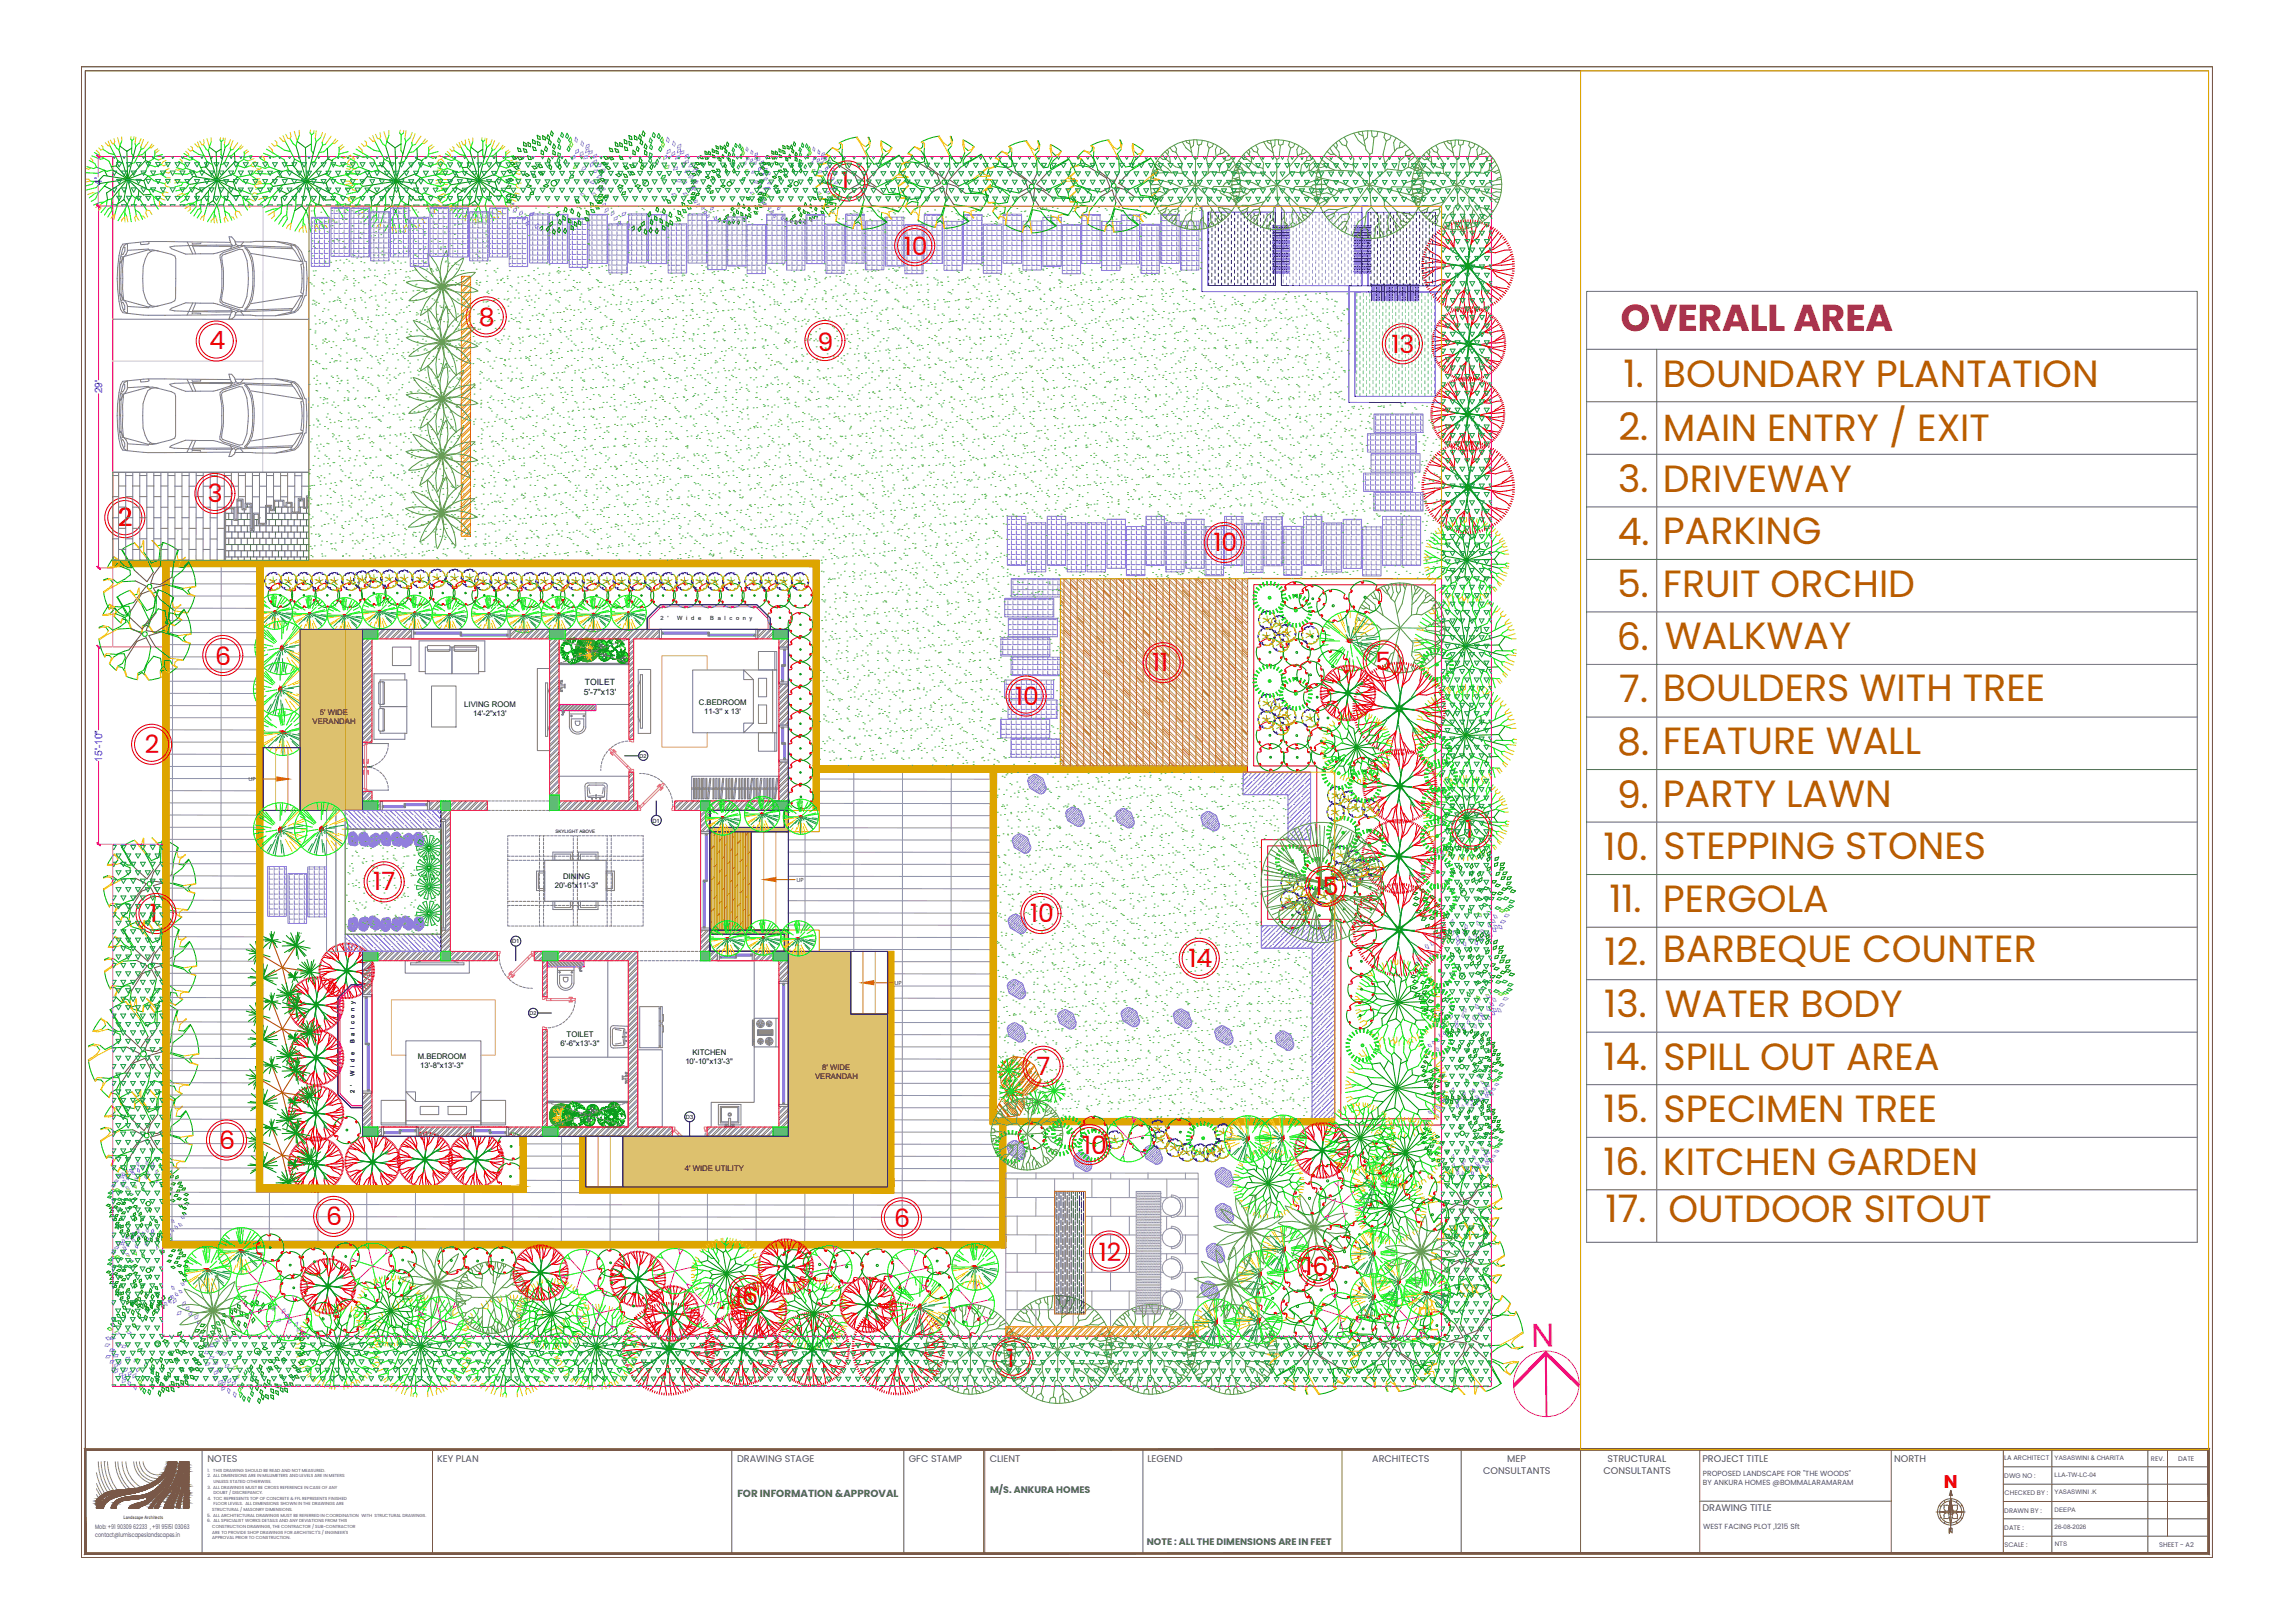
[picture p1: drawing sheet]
<svg xmlns="http://www.w3.org/2000/svg" width="594mm" height="420mm" viewBox="0 0 594 420" stroke-linecap="round" stroke-linejoin="round" font-family="sans-serif">
<defs><g id="words">
<g font-size="9.8" fill="#b85c00">
<text x="420.3" y="100.2">1.</text>
<text x="430.5" y="100.1">BOUNDARY PLANTATION</text>
<text x="419" y="113.8">2.</text>
<text x="430.5" y="114.1">MAIN ENTRY / EXIT</text>
<text x="418.9" y="127.5">3.</text>
<text x="430.5" y="127.3">DRIVEWAY</text>
<text x="418.7" y="141">4.</text>
<text x="430.5" y="140.9">PARKING</text>
<text x="418.6" y="154.6">5.</text>
<text x="430.5" y="154.5">FRUIT ORCHID</text>
<text x="418.5" y="168.3">6.</text>
<text x="431" y="168.1">WALKWAY</text>
<text x="419.2" y="181.8">7.</text>
<text x="430.5" y="181.6">BOULDERS WITH TREE</text>
<text x="418.6" y="195.4">8.</text>
<text x="430.5" y="195.3">FEATURE WALL</text>
<text x="418.6" y="209.1">9.</text>
<text x="430.5" y="208.9">PARTY LAWN</text>
<text x="415.1" y="222.5">10.</text>
<text x="430.6" y="222.5">STEPPING STONES</text>
<text x="416.6" y="236.1">11.</text>
<text x="430.5" y="236.1">PERGOLA</text>
<text x="415.4" y="249.7">12.</text>
<text x="430.5" y="249.1">BARBEQUE COUNTER</text>
<text x="415.3" y="263.4">13.</text>
<text x="431" y="263.3">WATER BODY</text>
<text x="415.1" y="276.9">14.</text>
<text x="430.6" y="276.9">SPILL OUT AREA</text>
<text x="415.1" y="290.5">15.</text>
<text x="430.6" y="290.5">SPECIMEN TREE</text>
<text x="415.1" y="304.2">16.</text>
<text x="430.5" y="304.1">KITCHEN GARDEN</text>
<text x="415.6" y="316.3">17.</text>
<text x="431.9" y="316.2">OUTDOOR SITOUT</text>
</g>
<text font-size="9.7" fill="#991b1e" x="419.6" y="85.8">OVERALL AREA</text>
<text font-size="8.3" fill="#f0f" x="396.5" y="348.7" transform="rotate(-1 396.5 348.7)">N</text>
<g font-size="6.5" fill="#f00">
<text x="217.7" y="49.1">1</text>
<text x="234" y="65.9">10</text>
<text x="124" y="84.3">8</text>
<text x="54.3" y="90.5">4</text>
<text x="211.6" y="90.8">9</text>
<text x="360.2" y="91.3">13</text>
<text x="53.8" y="130">3</text>
<text x="30.5" y="136.3">2</text>
<text x="314.1" y="142.7">10</text>
<text x="55.7" y="172">6</text>
<text x="298.2" y="173.8">11</text>
<text x="356.1" y="173.4">5</text>
<text x="262.8" y="182.5">10</text>
<text x="37.5" y="194.9">2</text>
<text x="379.3" y="216.8">1</text>
<text x="96.6" y="230.5">17</text>
<text x="340.3" y="231.7">15</text>
<text x="38.7" y="238.7">1</text>
<text x="266.6" y="238.8">10</text>
<text x="307.6" y="250.3">14</text>
<text x="268.3" y="278.3">7</text>
<text x="56.7" y="297.4">6</text>
<text x="280.4" y="298.6">10</text>
<text x="84.4" y="317.2">6</text>
<text x="231.4" y="317.6">6</text>
<text x="284.5" y="326.5">12</text>
<text x="337.6" y="330.1">16</text>
<text x="190" y="337.7">16</text>
<text x="260.5" y="353.8">1</text>
</g>
<text font-size="4.8" fill="#f00" x="503.2" y="385.3">N</text>
<text font-size="2.7" fill="#545454" x="190.9" y="387.6">FOR INFORMATION &amp;APPROVAL</text>
<g font-size="2.6" fill="#00f">
<text x="26.4" y="47.9" transform="rotate(-90 26.4 47.9)">4'</text>
<text x="26.4" y="101.9" transform="rotate(-90 26.4 101.9)">29'</text>
<text x="26.4" y="197.2" transform="rotate(-90 26.4 197.2)">15'-10&quot;</text>
</g>
<g font-size="2.5" fill="#545454">
<text x="53.7" y="378.4">NOTES</text>
<text x="113.1" y="378.4">KEY PLAN</text>
<text x="190.8" y="378.4">DRAWING STAGE</text>
<text x="235.2" y="378.4">GFC STAMP</text>
<text x="256.2" y="378.4">CLIENT</text>
<text x="297" y="378.4">LEGEND</text>
<text x="355.2" y="378.4">ARCHITECTS</text>
<text x="383.9" y="381.6">CONSULTANTS</text>
<text x="390.2" y="378.4">MEP</text>
<text x="415.1" y="381.6">CONSULTANTS</text>
<text x="416.1" y="378.4">STRUCTURAL</text>
<text x="440.7" y="378.4">PROJECT TITLE</text>
<text x="490.3" y="378.4">NORTH</text>
<text x="256.3" y="386.4">M/S. ANKURA HOMES</text>
<text x="440.7" y="391.1">DRAWING TITLE</text>
<text x="296.9" y="400">NOTE : ALL THE DIMENSIONS ARE IN FEET</text>
</g>
<g font-size="2.2">
<text x="151.1" y="179.9">5'-7&quot;x13'</text>
<text x="151.4" y="177.2">TOILET</text>
</g>
<g font-size="2">
<text x="82.8" y="185.1">5' WIDE</text>
<text x="120.2" y="182.9">LIVING ROOM</text>
<text x="122.5" y="185.3">14'-2&quot;x13'</text>
<text x="180.9" y="182.4">C.BEDROOM</text>
<text x="182.3" y="184.8">11-3'' x 13'</text>
<text x="80.9" y="187.5">VERANDAH</text>
<text x="145.7" y="227.5">DINING</text>
<text x="143.6" y="230">20'-6&quot;x11'-3''</text>
<text x="146.7" y="268.4">TOILET</text>
<text x="108.1" y="274.2">M.BEDROOM</text>
<text x="145.1" y="270.8">6'-6&quot;x13'-3&quot;</text>
<text x="177.4" y="275.4">10'-10&quot;x13'-3&quot;</text>
<text x="179.2" y="273">KITCHEN</text>
<text x="108.8" y="276.6">13'-8&quot;x13'-3&quot;</text>
<text x="211" y="279.4">VERANDAH</text>
<text x="212.8" y="277">8' WIDE</text>
<text x="177.3" y="303.2">4' WIDE UTILITY</text>
</g>
<g font-size="1.9" fill="#545454">
<text x="440.8" y="382.1">PROPOSED LANDSCAPE FOR &quot;THE WOODS&quot;</text>
<text x="440.8" y="384.5">BY ANKURA HOMES @BOMMALARAMARAM</text>
<text x="440.9" y="395.9">WEST FACING PLOT ,1215 Sft</text>
</g>
<g font-size="1.7">
<text x="64.3" y="202.2">UP</text>
<text x="206.2" y="228.2">UP</text>
<text x="231.5" y="254.9">UP</text>
</g>
<g font-size="1.7" fill="#545454">
<text x="518.8" y="382.6">DWG NO :</text>
<text x="518.8" y="378">LA ARCHITECT</text>
<text x="556.8" y="378.2">REV.</text>
<text x="563.8" y="378.2">DATE</text>
<text x="518.9" y="387.1">CHECKED BY :</text>
<text x="24.6" y="395.8">Mob: +91 90309 62233 , +91 95151 03063</text>
<text x="518.8" y="391.6">DRAWN BY :</text>
<text x="24.7" y="397.8">contact@lumiscapeslandscapes.in</text>
<text x="518.8" y="396.1">DATE :</text>
<text x="518.9" y="400.6">SCALE :</text>
<text x="559" y="400.6">SHEET - A2</text>
</g>
<g font-size="1.6" fill="#545454">
<text x="531.9" y="377.9">YASASWINI &amp; CHARITA</text>
<text x="531.9" y="382.4">LLA-TW-LC-04</text>
<text x="531.9" y="386.9">YASASWINI .K</text>
<text x="531.9" y="395.9">26-08-2026</text>
<text x="531.9" y="391.4">DEEPA</text>
<text x="531.9" y="400.3">NTS</text>
</g>
<g font-size="1.5">
<text x="171" y="160.4">2 '</text>
<text x="175.3" y="160.4">W i d e</text>
<text x="183.8" y="160.4">B a l c o n y</text>
<text x="168.9" y="212.9">D1</text>
<text x="132.6" y="244.2">D1</text>
<text x="91.7" y="265.1" transform="rotate(-90 91.7 265.1)">c o n y</text>
<text x="91.7" y="275" transform="rotate(-90 91.7 275)">d e</text>
<text x="91.7" y="270.1" transform="rotate(-90 91.7 270.1)">B a ll c o n y</text>
<text x="91.7" y="270.1" transform="rotate(-90 91.7 270.1)">B a</text>
<text x="91.7" y="278.6" transform="rotate(-90 91.7 278.6)">W ii d e</text>
<text x="91.7" y="278.6" transform="rotate(-90 91.7 278.6)">W</text>
<text x="91.7" y="283" transform="rotate(-90 91.7 283)">2 ''</text>
<text x="91.7" y="283" transform="rotate(-90 91.7 283)">2</text>
<text x="177.6" y="289.7">D3</text>
</g>
<g font-size="1.4">
<text x="165.6" y="196.2">D2</text>
<text x="137.1" y="262.8">D2</text>
</g>
<text font-size="1.2" x="143.8" y="215.7">SKYLIGHT ABOVE</text>
<text font-size="1.2" fill="#705849" x="31.9" y="393.3">Landscape Architects</text>
<g font-size="1.1">
<text x="149.9" y="168.8">OPEN TO SKY</text>
<text x="148" y="289">OPEN TO SKY</text>
</g>
<g font-size="1.1" fill="#545454">
<text x="53.7" y="381">1.</text>
<text x="53.7" y="382.5">2. ALL DIMENSIONS ARE IN MILLIMETERS AND LEVELS ARE IN METERS</text>
<text x="55.2" y="381">THIS DRAWING SHOULD BE READ AND NOT MEASURED.</text>
<text x="55.3" y="383.9">UNLESS STATED OTHERWISE.</text>
<text x="53.7" y="385.4">3. ALL DRAWINGS MUST BE CROSS REFERENCE IN CASE OF ANY</text>
<text x="53.7" y="388.3">4. TOC REPRESENTS TOP OF CONCRETE &amp; FFL REPRESENTS FINISHED</text>
<text x="55.3" y="386.8">DOUBT / DISCREPANCY.</text>
<text x="55.3" y="389.7">FLOOR LEVELS. ALL DIMENSIONS SHOWN IN THE DRAWINGS ARE</text>
<text x="53.7" y="392.6">5. ALL ARCHITECTURAL DRAWINGS MUST BE REFERRED IN COORDINATION WITH STRUCTURAL DRAWINGS.</text>
<text x="53.7" y="394.1">6. ALL SPECIALIST WORKS DETAILS AND ANY DEVIATIONS FROM THIS</text>
<text x="55" y="391.2">STRUCTURAL / MASONRY DIMENSIONS.</text>
<text x="55" y="395.6">CONSTRUCTION DRAWINGS, THE CONTRACTOR / SUB-CONTRACTOR</text>
<text x="55" y="397">ARE TO PROVIDE SHOP DRAWINGS FOR ARCHITECT'S / ENGINEER'S</text>
<text x="55" y="398.4">APPROVAL PRIOR TO CONSTRUCTION.</text>
</g>
</g></defs>
<!-- layer: L-planting -->
<g fill="none" stroke="#009500" stroke-width=".26">
<path d="M30.8 38.7l2.2 7.7M31.1 37.8l1.7 1.4M32.8 39.2l.2 7.2M34.1 38.4l-1.3 .8M35.2 37.9l-2.2 8.5M37.6 39.3l.1 2.3M53.9 39l2.3 7.7M54.2 38.1l1.8 1.3M56 39.4l.2 7.3M57.3 38.6l-1.3 .8M58.3 38.1l-2.1 8.6M60.7 39.5l.1 2.3"/>
<path d="M76.6 37.7l2.7 9.2M76.9 36.6l2.2 1.6M79.1 38.2l.2 8.7M80.6 37.3l-1.5 .9M81.9 36.7l-2.6 10.2M84.7 38.4l.2 2.7M99.8 37.8l2.8 9.1M100.2 36.7l2.1 1.6M102.3 38.3l.3 8.6M103.8 37.3l-1.5 1M105.1 36.7l-2.5 10.2M107.9 38.4l.2 2.7"/>
<path d="M121.7 39.1l2.2 7.6M121.9 38.1l1.8 1.4M123.7 39.5l.2 7.2M125 38.7l-1.3 .8M126 38.2l-2.1 8.5M128.4 39.6l.1 2.3M136.7 36.8l.6 .5 .1 .7-.7-.2M137.8 36.1l.7 .4 .1 .8-.7-.3zM137.9 38l.7 .3 .2 .7-.7-.1zM139.1 36.6l.6 .4 .2 .7-.7-.2zM139.1 35l.7 .4 .1 .7-.7-.2zM140.1 38.9l.6 .4v.8l-.6-.3z"/>
<path d="M140.4 35.1l.7 .4 .1 .7-.7-.2zM141.3 37.8l.4 .7-.2 .7-.5-.4zM141.8 34.9l.5 .6-.2 .7-.6-.4zM142.2 36.2l.5 .6-.2 .7-.6-.4zM142.7 33.9l.5 .6-.2 .7-.5-.4zM143.2 38.9l.5 .5v.7l-.6-.3zM143.3 37.3l.5 .6-.3 .7-.5-.5zM160.4 36.9l.7 .4v.7l-.6-.2M161.6 36.1l.6 .4 .1 .8-.6-.2zM161.6 38l.7 .3 .2 .7-.7-.1zM162.8 36.6l.7 .4 .1 .7-.7-.2zM162.8 35.1l.7 .3 .1 .8-.7-.2z"/>
<path d="M163.9 38.9l.6 .5-.1 .7-.6-.3zM164.2 35.1l.6 .4 .1 .7-.7-.2zM165 37.9l.4 .6-.2 .7-.5-.4zM165.6 34.9l.4 .6-.2 .7-.5-.4zM165.9 36.2l.5 .6-.2 .7-.5-.4zM166.5 33.9l.4 .6-.2 .8-.5-.5zM166.9 38.9l.6 .6-.1 .7-.6-.3zM167 37.3l.5 .6-.2 .7-.6-.5zM183.4 39.2l.5 .3 .1 .6-.5-.2M184.3 38.6l.6 .3v.6l-.5-.2zM185.3 38.9l.6 .3 .1 .6-.6-.1zM185.3 37.7l.6 .3 .1 .6-.6-.2z"/>
<path d="M186.4 37.8l.6 .3v.6l-.5-.2zM187.1 40l.3 .5-.1 .5-.5-.3zM187.5 37.6l.4 .5-.2 .6-.4-.4zM187.8 38.6l.4 .5-.2 .6-.4-.4zM188.2 36.8l.4 .5-.1 .6-.5-.4zM188.7 39.5l.4 .5-.2 .6-.4-.4zM200.7 39.1l.5 .4v.5l-.5-.1M201.6 38.5l.6 .4v.5l-.5-.1zM202.6 38.9l.5 .3 .1 .6-.5-.1zM202.6 37.6l.6 .3 .1 .6-.6-.1zM203.7 37.7l.5 .3 .1 .6-.5-.2zM204.4 39.9l.3 .5-.1 .6-.5-.4z"/>
<path d="M204.8 37.5l.4 .6-.2 .5-.4-.3zM205.1 38.6l.4 .5-.2 .5-.4-.3zM205.6 36.7l.3 .6-.1 .5-.5-.3zM206 39.4l.4 .5-.2 .6-.4-.4zM27 48.2l1.9 .9M27 44.1l.8 1.5M29.2 44l3.8 2.4M30.1 43l2.9 3.4M30.1 43l-1.3 .1M30.5 41.6l-.4 1.4M32.1 51.7l-1.6 1M32.1 51.7l.9 1.2"/>
<path d="M33 46.4l5.6 2.8M33 46.4l1.1 4.1M33 46.4l-4.1 5.1M33 46.4l-7.1 1.1M33 46.4l4.2 .4M33 46.4l4.2 4.1 1.9-.2M33 46.4l-.9 5.3M33 46.4l-5.4 3.6 .2 1.7M33 46.4l-6.2-1-1.5 1.6M36 49.3l-.3 2.2M37.2 46.8l.8 2.1M37.6 44.6l-4.6 1.8"/>
<path d="M37.7 41.6l-4.7 4.8M37.7 41.6l.9 .4M38.3 45.6l-1.1 1.2M50.2 44.3l.7 1.5M50.2 48.4l1.8 1M52.4 44.3l3.8 2.4M53.2 43.2l3 3.5M53.2 43.2l-1.3 .1M53.6 41.8l-.4 1.4M55.2 51.9l-1.5 1.1M55.2 51.9l.9 1.2M56.2 46.7l5.6 2.8"/>
<path d="M56.2 46.7l1 4.1M56.2 46.7l-4.1 5M56.2 46.7l-7.2 1.1M56.2 46.7l4.2 .4M56.2 46.7l4.1 4 1.9-.1M56.2 46.7l-1 5.2M56.2 46.7l-5.5 3.5 .3 1.8M56.2 46.7l-6.2-1-1.5 1.5M59.1 49.5l-.3 2.2M60.4 47.1l.7 2M60.7 44.9l-4.5 1.8M60.8 41.8l-4.6 4.9"/>
<path d="M60.8 41.8l1 .4M61.5 45.8l-1.1 1.3M72.1 49.1l2.2 1.1M72.1 44.2l.9 1.7M74.7 44.1l4.6 2.8M75.8 42.8l3.5 4.1M75.8 42.8l-1.6 .1M76.2 41.1l-.4 1.7M78.1 53.3l-1.8 1.2M78.1 53.3l1.2 1.4M79.3 46.9l6.7 3.4M79.3 46.9l1.2 5"/>
<path d="M79.3 46.9l-4.9 6.1M79.3 46.9l-8.6 1.4M79.3 46.9l5.1 .5M79.3 46.9l5 4.9 2.3-.2M79.3 46.9l-1.2 6.4M79.3 46.9l-6.5 4.3 .3 2.1M79.3 46.9l-7.4-1.2-1.9 1.9M82.8 50.4l-.3 2.6M84.4 47.4l.8 2.5M84.8 44.8l-5.5 2.1M84.9 41.1l-5.6 5.8M84.9 41.1l1.1 .5"/>
<path d="M85.7 45.9l-1.3 1.5M95.3 49.1l2.2 1.1M95.3 44.2l.9 1.7M97.9 44.1l4.7 2.8M99 42.8l3.6 4.1M99 42.8l-1.6 .2M99.4 41.1l-.4 1.7M101.4 53.3l-1.9 1.2M101.4 53.3l1.1 1.4M102.6 46.9l6.6 3.4M102.6 46.9l1.2 5M102.6 46.9l-5 6.1"/>
<path d="M102.6 46.9l-8.7 1.4M102.6 46.9l5 .5M102.6 46.9l4.9 4.9 2.3-.1M102.6 46.9l-1.2 6.4M102.6 46.9l-6.6 4.3 .3 2.1M102.6 46.9l-7.5-1.2-1.9 1.9M106 50.4l-.3 2.6M107.6 47.4l.8 2.6M108 44.8l-5.4 2.1M108.1 41.1l-5.5 5.8M108.1 41.1l1.1 .5M108.9 45.9l-1.3 1.5"/>
<path d="M117.9 48.5l1.8 .9M117.9 44.4l.7 1.4M120.1 44.4l3.8 2.3M121 43.3l2.9 3.4M121 43.3l-1.3 .1M121.3 41.9l-.3 1.4M122.9 52l-1.5 1M122.9 52l1 1.2M123.9 46.7l5.6 2.8M123.9 46.7l1.1 4.1M123.9 46.7l-4.1 5.1M123.9 46.7l-7.2 1.1"/>
<path d="M123.9 46.7l4.2 .4M123.9 46.7l4.1 4.1 1.9-.1M123.9 46.7l-1 5.3M123.9 46.7l-5.5 3.6 .3 1.7M123.9 46.7l-6.2-1-1.5 1.6M126.8 49.6l-.3 2.2M128.1 47.1l.7 2.1M128.5 45l-4.6 1.7M128.5 41.9l-4.6 4.8M128.5 41.9l1 .4M129.2 45.8l-1.1 1.3M136.6 40.3l.7 .3 .2 .7h-.7"/>
<path d="M136.6 47.8l.9 .3-.6 .5-.7-.3zM137.4 49.8l.8-.2-.1 .6-1 .3zM137.7 43.1l.8-.1 .5 .6-.7 .2zM138.7 45.8l-.3-.6-.7-.2 .3 .9M139.3 42.6l.8 .1 .3 .6-.6 .1zM139.4 44.5h.8l.4 .6-.7 .2zM140.7 48.1l.6-.3 .7 .2-.5 .5zM142 40.9l.4 .6-.2 .7-.5-.4zM142.4 42.6l.4 .6-.2 .7-.5-.4zM144.5 54.8l.2 .7-.4 .6-.4-.6zM144.9 56.8l.4 .6-.2 .7-.5-.4zM144.9 42.5l.4 .7-.4 .7-.4-.6z"/>
<path d="M145.7 55.8l.6 .5v.8l-.6-.3zM146.3 53.5l.5 .6-.2 .8-.6-.5zM147.1 56.6l.7 .4v.7l-.7-.2zM148 54l.5 .7-.2 .6-.6-.4zM148.4 58.8l-.6-.5v1M148.7 57.4l.6 .4v.8l-.6-.3zM148.9 51.7l.7 .2 .3 .6h-.7zM149.7 54.9l.4 .6-.2 .7-.5-.4zM149.8 57l.6 .5-.1 .8-.6-.3zM151.4 56.3l.8 .2 .2 .7h-.6zM151.7 54.5l.7 .4 .1 .7-.7-.2zM153.5 52.7l-.7-.3 .2 .9"/>
<path d="M160.3 40.4l.7 .2 .3 .7h-.7M160.4 47.8l.9 .3-.7 .5-.7-.3zM161.2 49.8l.7-.2-.1 .7-.9 .2zM161.4 43.1h.8l.5 .5-.7 .2zM162.5 45.8l-.4-.6-.7-.2 .4 .9M163 42.6l.8 .1 .4 .6-.7 .1zM163.1 44.5l.8 .1 .4 .6-.7 .1zM164.4 48.2l.7-.4 .7 .2-.5 .6zM165.7 40.9l.5 .6-.2 .7-.6-.4zM166.1 42.6l.5 .6-.2 .7-.6-.4zM168.3 54.8l.2 .7-.5 .6-.3-.6zM168.6 56.8l.4 .6-.2 .8-.5-.5z"/>
<path d="M168.7 42.5l.3 .7-.4 .7-.4-.6zM169.5 55.9l.6 .5-.1 .7-.6-.3zM170 53.6l.5 .6-.2 .7-.5-.5zM170.8 56.6l.7 .5v.7l-.6-.3zM171.8 54l.4 .7-.2 .7-.5-.5zM172.2 58.8l-.7-.4v.9M172.4 57.4l.6 .5v.7l-.6-.3zM172.6 51.7l.7 .2 .3 .6-.6 .1zM173.4 54.9l.5 .6-.2 .8-.6-.5zM173.5 57l.6 .5v.8l-.7-.3zM175.1 56.3l.8 .2 .3 .7h-.7zM175.5 54.5l.6 .4 .2 .7-.7-.1z"/>
<path d="M177.2 52.7l-.7-.3 .2 .9M183.3 42l.6 .2 .2 .5h-.6M183.4 47.9l.7 .3-.5 .3-.6-.2zM184 49.5l.6-.1-.1 .5-.7 .2zM184.2 44.1h.7l.3 .4-.5 .2zM184.4 40l.5 .3 .2 .6-.5-.1zM185 46.4l-.2-.6-.6-.1 .3 .7M185.5 43.8h.6l.3 .5-.5 .1zM185.6 45.3h.6l.3 .5-.5 .1zM186.2 40.8l.4 .3v.6l-.5-.2zM186.6 48.2l.5-.3 .6 .2-.4 .4zM187.6 42.4l.4 .5-.1 .6-.5-.4z"/>
<path d="M187.9 43.8l.4 .4-.1 .6-.5-.3zM188.6 40.8l.4 .4v.6l-.5-.2zM189.7 53.5l.2 .6-.4 .5-.3-.5zM189.9 55.1l.4 .5-.2 .6-.4-.4zM190 43.7l.3 .5-.3 .6-.4-.4zM190.7 54.4l.5 .4-.1 .6-.5-.3zM191.1 52.5l.4 .5-.2 .6-.4-.4zM191.8 54.9l.5 .4v.6l-.5-.2zM192.5 52.9l.4 .5-.2 .6-.4-.4zM192.8 56.7l-.5-.4v.8M193 55.6l.5 .4v.6l-.5-.3zM193.2 51l.5 .2 .3 .5h-.6z"/>
<path d="M193.8 53.6l.4 .5-.2 .6-.4-.4zM193.9 55.3l.4 .4v.6l-.5-.3zM195.2 54.7l.6 .2 .2 .5h-.5zM195.4 53.3l.6 .3 .1 .5-.5-.1zM196.8 51.9l-.5-.3 .2 .8M200.6 41.9l.6 .2 .2 .6-.5-.1M200.7 47.9l.7 .2-.5 .4-.6-.2zM201.3 49.4l.6-.1-.1 .6-.7 .1zM201.5 44.1l.7-.1 .4 .5-.6 .2zM201.7 40l.6 .3 .1 .5h-.6zM202.3 46.3l-.2-.5-.6-.1 .3 .7M202.8 43.7l.6 .1 .3 .5-.5 .1z"/>
<path d="M202.9 45.3h.6l.4 .5-.6 .1zM203.4 40.7l.5 .4v.6l-.5-.2zM203.9 48.1l.5-.3 .6 .3-.4 .4zM205 42.3l.3 .5-.2 .6-.4-.3zM205.3 43.7l.3 .5-.1 .6-.5-.3zM205.9 40.8l.5 .3-.1 .6-.5-.2zM207 53.5l.2 .6-.4 .4-.3-.4zM207.2 55.1l.4 .5-.2 .5-.4-.3zM207.3 43.6l.3 .6-.3 .5-.3-.4zM208 54.3l.4 .4v.6l-.5-.2zM208.4 52.5l.4 .5-.2 .5-.4-.3zM209.1 54.9l.5 .3v.6l-.5-.1z"/>
<path d="M209.8 52.8l.4 .5-.2 .6-.4-.3zM210.1 56.7l-.5-.4v.8M210.3 55.5l.5 .4v.6l-.5-.2zM210.5 51l.6 .1 .2 .5-.5 .1zM211.1 53.6l.4 .5-.2 .5-.4-.3zM211.2 55.2l.5 .5-.1 .5-.5-.2zM212.5 54.7l.6 .1 .2 .6h-.5zM212.7 53.2l.6 .3 .1 .6-.6-.1zM214.2 51.8l-.6-.2 .1 .7M374.3 139.8l1.7-.3 3.6 5.5M377.8 139l-.9 1.8M378.5 137.8l1.1 7.2"/>
<path d="M379 137.3l1.6 1.5-1 6.2M381.9 139l-1.5 .7M69.6 152.9l-.2 1.5 .4 1.4M70.1 156.1l1 .9 1.3 .3M72.4 150.9l1.5 .3 1.2 .9M75.4 155.6l-1 1.1-1.4 .6M75.5 152.8l.2 1-.2 1.5M75.7 152.9l-.2 1.5 .4 1.4M76.2 156.1l1 .9 1.3 .3M78.5 150.9l1.5 .3 1.2 .9M81.5 155.6l-1 1.1-1.4 .6M81.6 152.8l.2 1-.2 1.5"/>
<path d="M81.7 152.9l-.2 1.5 .5 1.4M82.2 156.1l1.1 .9 1.3 .3M84.6 150.9l1.5 .3 1.1 .9M87.5 155.6l-1 1.1-1.3 .6M87.6 152.8l.3 1-.2 1.5M87.6 152.9l-.2 1.5 .5 1.4M88.1 156.1l1.1 .9 1.3 .3M90.5 150.9l1.4 .3 1.2 .9M93.4 155.6l-1 1.1-1.3 .6M93.5 152.8l.3 1-.2 1.5M93.8 152.3l-.2 1.5 .4 1.4M94.3 155.5l1 .8 1.3 .4"/>
<path d="M96.6 150.3l1.5 .3 1.2 .9M99.5 155.1l-.9 1-1.4 .6M99.6 152.2l.3 1-.2 1.5M99.9 152.3l-.3 1.5 .5 1.4M100.3 155.5l1.1 .9 1.3 .3M102.7 150.3l1.5 .3 1.1 .9M105.6 155.1l-.9 1-1.4 .6M105.7 152.2l.3 1-.2 1.5M105.8 152.3l-.3 1.5 .5 1.4M106.2 155.5l1.1 .9 1.3 .3M108.6 150.3l1.5 .3 1.1 .9M111.5 155.1l-1 1-1.3 .6"/>
<path d="M111.6 152.2l.3 1-.2 1.5M111.6 152.3l-.2 1.5 .5 1.4M112.1 155.5l1 .9 1.4 .3M114.5 150.3l1.4 .3 1.2 .9M117.4 155.1l-1 1-1.3 .6M117.5 152.2l.3 1-.2 1.5M117.5 152.3l-.2 1.5 .5 1.4M118 155.5l1 .9 1.3 .3M120.4 150.3l1.4 .3 1.2 .9M122.4 152.9l-.2 1.5 .4 1.4M122.9 156.1l1 .9 1.3 .3M123.3 155.1l-1 1-1.4 .6"/>
<path d="M123.4 152.2l.3 1-.2 1.5M125.2 150.9l1.5 .3 1.2 .9M128.2 155.6l-1 1.1-1.4 .6M128.2 152.8l.3 1-.2 1.5M128.5 152.9l-.2 1.5 .4 1.4M129 156.1l1 .9 1.3 .3M131.3 150.9l1.5 .3 1.2 .9M134.3 155.6l-1 1.1-1.4 .6M134.3 152.8l.3 1-.2 1.5M134.4 152.9l-.2 1.5 .4 1.4M134.8 156.1l1.1 .9 1.3 .3M137.2 150.9l1.5 .3 1.1 .9"/>
<path d="M140.1 152.9l-.2 1.5 .4 1.4M140.1 155.6l-.9 1.1-1.4 .6M140.2 152.8l.3 1-.2 1.5M140.6 156.1l1 .9 1.3 .3M142.9 150.9l1.5 .3 1.2 .9M145.3 152.9l-.2 1.5 .5 1.4M145.8 156.1l1.1 .9 1.3 .3M145.9 155.6l-1 1.1-1.4 .6M145.9 152.8l.3 1-.2 1.5M148.2 150.9l1.4 .3 1.2 .9M151.1 155.6l-1 1.1-1.3 .6M151.2 152.8l.3 1-.2 1.5"/>
<path d="M151.4 153l-.2 1.4 .5 1.4M151.9 156.1l1 .9 1.3 .3M154.3 151l1.4 .3 1.2 .9M157.2 155.7l-1 1.1-1.3 .5M157.3 152.8l.3 1-.2 1.5M157.3 153l-.2 1.4 .5 1.4M157.8 156.1l1 .9 1.3 .3M160.2 151l1.4 .3 1.2 .9M163.1 153l-.2 1.4 .4 1.4M163.1 155.7l-1 1.1-1.4 .5M163.2 152.8l.3 1-.3 1.5M163.5 156.1l1.1 .9 1.3 .3"/>
<path d="M165.9 151l1.5 .3 1.2 .9M168.7 153l-.3 1.4 .5 1.4M168.8 155.7l-.9 1.1-1.4 .5M168.9 152.8l.3 1-.2 1.5M169.2 156.1l1 .9 1.3 .3M171.5 151l1.5 .3 1.1 .9M174.4 155.7l-.9 1.1-1.4 .5M174.5 152.8l.3 1-.2 1.5M174.5 153l-.2 1.4 .5 1.4M175 156.1l1.1 .9 1.3 .3M177.4 151l1.5 .3 1.1 .9M180.3 155.7l-1 1.1-1.3 .5"/>
<path d="M180.4 152.8l.3 1-.2 1.5M180.6 153l-.2 1.4 .4 1.4M181.1 156.1l1 .9 1.3 .3M183.4 151l1.5 .3 1.2 .9M186.4 155.7l-1 1.1-1.4 .5M186.5 152.8l.2 1-.2 1.5M186.5 153l-.2 1.4 .4 1.4M187 156.1l1 .9 1.3 .3M189.3 151l1.5 .3 1.2 .9M192.3 155.7l-1 1.1-1.4 .5M192.3 153l-.2 1.4 .5 1.4M192.3 152.8l.3 1-.2 1.5"/>
<path d="M192.8 156.1l1.1 .9 1.3 .3M195.2 151l1.4 .3 1.2 .9M198.1 155.7l-1 1.1-1.4 .5M198.2 152.8l.3 1-.2 1.5M198.4 153l-.2 1.4 .5 1.4M198.9 156.1l1 .9 1.3 .3M198.9 158.7l-.2 1.5 .5 1.4M201.3 151l1.4 .3 1.2 .9M201.8 156.7l1.4 .3 1.2 .9M204 154.7l.6 1.3 1.1 1M204.2 155.7l-1 1.1-1.4 .5M204.3 152.8l.3 1-.2 1.6"/>
<path d="M204.8 158.6l.3 1-.2 1.5M205.2 151.7l-.9 1-.3 1.3M207.1 158.5l1.4 .3 1.2 1M208.4 151.2l-1.5-.2-1.4 .5M208.5 157.1l-1 .3-1.5-.2M210.4 154.1l-.3 1.4-.9 1.2M332 152.8l-.2 1.6 .5 1.6M332.5 156.3l1.2 1 1.4 .4M335.2 150.6l1.6 .3 1.3 1M336.5 153.7l-.2 1.6 .5 1.6M337 157.2l1.2 1 1.4 .4M338.4 155.8l-1.1 1.2-1.5 .6"/>
<path d="M338.5 152.7l.3 1.4-.2 1.4M339.7 151.5l1.6 .3 1.3 1M341 155.7l-.1 1.7 .3 1 .5 1M342.1 159.8l1.4 1 1.7 .3M342.9 156.7l-1.1 1.2-1.5 .6M343 153.5l.4 1.4-.3 1.4M344.1 152.7l-1.7 .8-1.1 1.4M344.5 152.6h1.2l1.1 .3 1.4 1M349.1 158.4l-1 1.4-.9 .7-1 .4M349.3 153.5l-.1 1.7 .3 1 .5 1M350.3 157.6l1.5 1 1.7 .3M352.3 150.5l-1.6 .8-1.1 1.4"/>
<path d="M352.8 150.4h1.2l1.1 .3 1.4 1M357.4 156.2l-1 1.4-.9 .7-1 .4M373.3 142.5l1 1.5M374.3 144l5.3 1M374.3 144l-1.1 .9M374.5 140.9l5.1 4.1M374.5 147.6l2.2 .3M378 158.6l1.3 8.6M378.7 157.9l1.8 1.9-1.2 7.4M379.2 149.2l1.2 1.1M379.2 149.2l-2.1 .7M379.6 145l8.5 2.1"/>
<path d="M379.6 145l1.8 4.6M379.6 145l-2.8 5.6M379.6 145l-4.1 1.1M379.6 145l4.8 4.6M379.6 145l-.4 4.2M379.6 145l-4.1 4.1 .2 1.9M382 141.2l-2.4 3.8M382.1 160l-1.7 .9M382.9 140.8l.1 1.3M383 142.1l-3.4 2.9M383 142.1l1.4 .3M384.4 149.6l-.4 1"/>
<path d="M386.7 149.5l-2.3 .1M386.8 144.8l-7.2 .2M386.8 144.8l.9 1.3M387.3 142.7l-7.7 2.3M388.2 143l-1.4 1.8M199.4 161.8l1 .9 1.3 .4M204.2 160.5l-.2 1.5 .5 1.4M204.2 166.9l-.2 1.5 .5 1.4M204.2 173.3l-.2 1.5 .5 1.4M204.2 179.7l-.2 1.5 .5 1.4M204.7 163.7l1 .8 1.3 .4M204.7 170.1l1 .9 1.3 .3"/>
<path d="M204.7 176.5l1 .9 1.3 .3M204.7 161.4l-1 1.1-1.3 .6M207.1 164.9l1.4 .3 1.2 1M207.1 171.3l1.4 .3 1.2 .9M207.1 177.7l1.4 .3 1.2 .9M210 163.3l-1 1.1-1.4 .5M210 169.7l-1 1.1-1.4 .5M210 176l-1 1.1-1.4 .6M210.1 160.4l.3 1-.2 1.5M210.1 166.8l.3 1-.2 1.5M210.1 173.2l.3 1-.2 1.5M210.1 179.6l.3 1-.2 1.5"/>
<path d="M325.4 167.5l-.2 1.6 .5 1.6M325.9 171.1l1.2 .9 1.5 .4M328.6 165.3l1.6 .3 1.3 1.1M331.8 170.5l-1.1 1.2-1.5 .6M331.9 167.4l.4 1.3-.3 1.5M332 174.3l-.2 1.7 .5 1.5M332.4 167.6l-.3 1.6 .6 1.5M332.5 177.9l1.2 .9 1.4 .4M332.9 171.1l1.1 1 1.5 .4M335.2 172.1l1.6 .4 1.3 1M335.5 165.4l1.7 .3 1.2 1M335.9 173.4l-.2 1.6 .5 1.5"/>
<path d="M336.4 163.4l-.3 1.6 .5 1.6M336.4 176.9l1.2 1 1.5 .4M336.9 166.9l1.1 1 1.5 .4M337.7 179.2l-.3 1.6 .5 1.5M338.4 177.4l-1.1 1.2-1.5 .6M338.5 174.2l.3 1.4-.2 1.4M338.8 170.6l-1.1 1.2-1.5 .6M338.9 167.4l.3 1.4-.3 1.4M339.1 171.2l1.6 .3 1.3 1M339.5 161.2l1.6 .3 1.3 1.1M340.8 177l1.6 .3 1.3 1M340.9 171.4l-.1 1.7 .3 1 .5 1"/>
<path d="M342 175.5l1.4 1 1.7 .3M342.3 176.4l-1.1 1.2-1.5 .6M342.4 173.2l.4 1.4-.3 1.4M342.8 166.4l-1.1 1.2-1.5 .6M342.8 163.2l.4 1.4-.3 1.4M344 168.4l-1.6 .8-1.2 1.4M344.2 179l.3 1.4-.3 1.4M344.5 168.3h1.1l1.1 .3 1.4 1M349 174.1l-1 1.4-.9 .7-1 .5M371.8 164.2l1.2 1.8M372.9 161l2.2-.3 4.2 6.5M373 166l6.3 1.2"/>
<path d="M373 166l-1.4 1.1M373.2 162.3l6.1 4.9M373.2 170.3l2.7 .4M377.2 160l-1.1 2.2M378.9 172.3l1.5 1.2M378.9 172.3l-2.6 .8M379.3 167.2l10.2 2.6M379.3 167.2l2.2 5.5M379.3 167.2l-3.4 6.7M379.3 167.2l-4.9 1.2M379.3 167.2l5.8 5.6M379.3 167.2l-.4 5.1"/>
<path d="M379.3 167.2l-4.8 4.9 .1 2.4M382.2 162.6l-2.9 4.6M383.3 162.1l.1 1.6M383.4 163.7l-4.1 3.5M383.4 163.7l1.7 .4M385.1 172.8l-.4 1.1M387.8 172.6l-2.7 .2M388 167l-8.7 .2M388 167l1 1.5M388.5 164.5l-9.2 2.7M389.6 164.8l-1.6 2.2M204.2 186.2l-.2 1.4 .5 1.4"/>
<path d="M204.2 192.6l-.2 1.4 .5 1.4M204.2 198.8l-.2 1.4 .5 1.4M204.7 182.9l1 .9 1.3 .3M204.7 189.3l1 .8 1.3 .4M204.7 195.7l1 .9 1.3 .3M207.1 184.2l1.4 .2 1.2 1M207.1 190.5l1.4 .3 1.2 1M207.1 196.8l1.4 .3 1.2 .9M210 182.4l-1 1.1-1.4 .6M210 188.9l-1 1.1-1.4 .5M210 195.3l-1 1.1-1.4 .5M210.1 186l.3 1-.2 1.5"/>
<path d="M210.1 192.4l.3 1-.2 1.5M210.1 198.6l.3 1-.2 1.5M325.4 189l-.2 1.7 .5 1.5M325.6 194.7l-.2 1.6 .5 1.6M325.9 192.6l1.2 .9 1.5 .4M326.1 198.2l1.2 1 1.4 .4M328.6 186.8l1.6 .3 1.3 1.1M328.8 192.5l1.6 .3 1.3 1M331.8 192l-1.1 1.3-1.5 .6M331.9 188.9l.4 1.3-.3 1.5M332 197.7l-1.1 1.2-1.5 .6M332.1 194.5l.3 1.4-.2 1.4"/>
<path d="M332.4 189.1l-.3 1.6 .6 1.5M332.5 194.8l-.2 1.6 .5 1.5M332.9 192.6l1.1 1 1.5 .4M333 198.3l1.2 .9 1.5 .4M335.5 186.9l1.7 .3 1.2 1M335.7 192.5l1.6 .4 1.3 1M338.2 182.7l1.1 1 1.5 .4M338.7 190.5l-.2 1.6 .5 1.5M338.8 192.1l-1.1 1.2-1.5 .6M338.9 188.9l.3 1.4-.3 1.4M338.9 197.8l-1.1 1.2-1.5 .6M339 194.6l.3 1.4-.2 1.4"/>
<path d="M339.3 194l1.1 1 1.5 .4M339.7 194.4l-.2 1.6 .5 1.6M340.2 197.9l1.2 1 1.4 .4M340.5 184.6l-.3 1.6 .5 1.5M341 188.1l1.1 .9 1.5 .4M341.9 188.3l1.6 .3 1.3 1M342.9 192.2l1.6 .3 1.3 1M343.6 182.3l1.6 .4 1.3 1M344.1 182.2l-1.1 1.2-1.5 .6M345.1 193.5l-1.1 1.2-1.5 .6M345.2 190.3l.4 1.4-.3 1.4M345.3 193.6l.4 .8"/>
<path d="M345.7 194.4l-1 1.6M346.1 197.4l-1.1 1.2-1.5 .6M346.2 194.2l.3 1.4-.2 1.4M346.5 198.3l1.3 .1M346.9 187.6l-1.1 1.2-1.5 .6M347 184.4l.3 1.4-.3 1.4M347.2 192.3l4 1.1M347.8 198.4l.5 1.7M348.6 191.1l2.6 2.3M348.6 191.1l-1.4 .3M348.9 188.8l2.3 4.6M349.1 187.7l1.3 .9 .8 4.8"/>
<path d="M349.1 189.3l-.5 1.8M349.9 198.3l-.3 1.6 .5 1.5M351.2 193.4l-5.6 4.7M351.2 193.4l-2.2 6.2M351.2 193.4l5.4 2.8M351.2 193.4l1.4 3.5M351.2 193.4l-5.5 1M351.2 193.4l-3.4 5M351.2 193.4l3.7 3.7 1.8-.3M351.2 193.4l.3 3.7M351.5 197.1l.9 .6M351.5 197.1l-.9 .8"/>
<path d="M351.9 188.7l-1.2 1.3M352.5 190.1l-1.3 3.3M353 196l1.6 .4 1.3 1M354.4 196.6l-.3 1.3M354.4 189.1l.1 1.2M354.5 190.3l-3.3 3.1M354.5 190.3l1.5 .1M355.3 193.6l.8 1.6M356.4 198.1l.3 1.4-.3 1.4M356.4 192l-5.2 1.4M357.3 192.4l-.7 1.3-5.4-.3M371.7 187.4l1.2 1.8"/>
<path d="M372.9 184.2l2.1-.3 4.3 6.5M372.9 189.2l6.4 1.2M372.9 189.2l-1.3 1.1M373.2 185.5l6.1 4.9M373.2 193.6l2.7 .3M377.2 183.2l-1.1 2.2M378 181.8l1.3 8.6M378.6 181.1l1.9 1.9-1.2 7.4M378.8 195.5l1.6 1.3M378.8 195.5l-2.5 .8M379.3 190.4l10.2 2.6M379.3 190.4l2.2 5.5"/>
<path d="M379.3 190.4l-3.4 6.7M379.3 190.4l-4.9 1.2M379.3 190.4l5.8 5.6M379.3 190.4l-.5 5.1M379.3 190.4l-4.9 5 .2 2.3M382.1 183.2l-1.7 .9M382.2 185.8l-2.9 4.6M383.3 185.3l.1 1.6M383.4 186.9l-4.1 3.5M383.4 186.9l1.7 .4M385.1 196l-.5 1.1M387.8 195.8l-2.7 .2"/>
<path d="M388 190.2l-8.7 .2M388 190.2l1 1.5M388.5 187.7l-9.2 2.7M389.6 188l-1.6 2.2M204.3 205.1l-.2 1.4 .5 1.4M204.7 201.9l1 .9 1.3 .4M204.8 208.2l1.1 .9 1.3 .4M207.2 203.1l1.5 .3 1.1 .9M210 201.5l-1 1.1-1.4 .5M210.1 207.8l-1 1.1-1.3 .5M210.2 204.9l.3 1-.2 1.5M341 218.7l1.6 .3 1.3 1"/>
<path d="M350.4 201.8l1.1 1 1.5 .4M351.1 213.6l-.2 1.6 .5 1.6M351.6 217.2l1.1 .9 1.5 .4M354.2 211.4l1.7 .3 1.3 1.1M356.3 201.3l-1.1 1.2-1.5 .6M357.5 216.6l-1.1 1.3-1.5 .5M357.6 213.5l.3 1.3-.2 1.5M373.2 209.3l1 1.5M374.2 210.8l5.3 1M374.2 206.6l1.8-.3 3.5 5.5M374.2 210.8l-1.1 1M374.5 207.7l5 4.1"/>
<path d="M374.5 214.4l2.2 .3M377.8 205.8l-1 1.8M378.4 204.6l1.1 7.2M379 204l1.5 1.6-1 6.2M379.1 216l1.3 1.1M379.1 216l-2.1 .7M379.5 211.8l8.6 2.1M379.5 211.8l1.8 4.6M379.5 211.8l-2.8 5.6M379.5 211.8l-4.1 1M379.5 211.8l4.9 4.6M379.5 211.8l-.4 4.2"/>
<path d="M379.5 211.8l-4 4.1 .1 1.9M381.8 205.8l-1.4 .7M381.9 208l-2.4 3.8M382.8 207.6l.2 1.3M383 208.9l-3.5 2.9M383 208.9l1.4 .3M384.4 216.4l-.4 1M386.7 216.3l-2.3 .1M386.7 211.6l-7.2 .2M386.7 211.6l.9 1.3M387.2 209.5l-7.7 2.3M388.1 209.8l-1.4 1.8"/>
<path d="M331.3 235.6l-.3 1.6 .6 1.6M331.8 239.1l1.1 1 1.5 .4M334.4 233.4l1.7 .3 1.2 1M337.7 238.6l-1.1 1.2-1.5 .6M337.8 235.4l.3 1.4-.3 1.4M337.8 220.9l-.2 1.6 .5 1.6M338.2 235.6l-.2 1.7 .5 1.5M338.3 224.4l1.2 1 1.5 .4M338.7 239.2l1.2 .9 1.4 .4M341.4 233.4l1.6 .4 1.3 1M344.2 223.9l-1.1 1.2-1.5 .6M344.3 220.7l.4 1.4-.3 1.4"/>
<path d="M344.5 228.3l-.2 1.6 .5 1.6M344.6 238.7l-1.1 1.2-1.5 .6M344.7 234l-.3 1.6 .5 1.6M344.7 235.5l.3 1.4-.2 1.4M345 231.8l1.2 1 1.5 .4M345.1 237.5l1.2 1 1.5 .4M347.7 226.1l1.6 .3 1.3 1.1M347.8 231.8l1.6 .3 1.3 1M350.9 231.3l-1.1 1.2-1.5 .6M351 228.1l.4 1.4-.3 1.4M351 237l-1 1.2-1.6 .6M351.1 233.9l.4 1.3-.3 1.5"/>
<path d="M351.4 228.4l-.2 1.6 .5 1.5M351.6 234l-.2 1.7 .5 1.5M352 231.9l1.1 1 1.5 .4M352.1 237.6l1.2 .9 1.4 .4M352.6 238.5l1.6 .3 1.3 1.1M354.6 226.1l1.6 .4 1.3 1M354.8 231.8l1.6 .3 1.3 1.1M357.8 231.4l-1.1 1.2-1.5 .6M357.9 228.2l.4 1.4-.3 1.4M358 237l-1.1 1.3-1.5 .6M358.1 233.9l.3 1.4-.2 1.4M367 235.7h.9l-.5 .6"/>
<path d="M367.9 236.6h1l-.5 .6h-.7zM368.3 237.6h.9l-.4 .7-.8-.1zM368.5 232.5l.9 .2-.6 .5-.7-.2zM368.7 235h1l-.5 .7h-.7zM369.1 239.6l.9-.3-.2 .7-.7 .3zM369.5 233.6h.9l-.5 .6h-.7zM370.1 232.2l.6-.4 .8 .6-.8 .2zM370.4 237.3l1 .3-.7 .4-.7-.2zM370.8 239.7l1-.1-.4 .7-.7 .1zM371.3 235.6l.9 .3-.6 .5-.7-.2zM371.8 233.9l.9 .3-.6 .5-.7-.3zM373.7 237.1l.9-.4-.2 .8-.7 .3z"/>
<path d="M375.7 225l.8 .3 .2 .8-.7-.1zM377.9 224.1l.5 .4-.3 .9-.4-.6zM378.1 228.6l.4 .6-.3 .7-.5-.5zM380.4 225.9l.8-.4-.1 .8-.7 .3M380.9 227.8l.8-.5v.7l-.6 .5zM382.4 232.8l.5-.4 .8 .4-.7 .3zM382.5 226.2l.7-.6v.8l-.5 .5zM382.8 230l.9 .3-.7 .4-.7-.2zM382.8 227.7l.9-.5-.1 .8-.7 .3zM384.5 229.6l.9 .3-.6 .4-.8-.2zM385.9 224.5l-.3 .7-.6 .2v-.7M386.4 231l.9 .1-.5 .5h-.7z"/>
<path d="M386.4 228h1l-.5 .6h-.7zM387.4 226l.9-.2-.3 .7-.7 .2zM387.5 228.9l.9 .2-.6 .5-.7-.2zM388.1 230.9l.9 .3-.6 .4-.7-.2zM388.7 227.1l1-.2-.4 .7-.7 .1zM389.2 229.8l.9 .3-.6 .4-.7-.2zM389.2 225.8l.9-.1-.4 .7h-.7zM389.4 224.6l-.4 .6-.7 .1 .2-.7M390.2 228.4l1-.1-.4 .7-.8 .1zM390.3 227.1l.9-.2-.4 .7-.7 .2zM390.5 229.4l.9 .3-.6 .5-.8-.2zM391.4 230.3l.9 .3-.6 .5-.7-.2z"/>
<path d="M63.7 245.9l3.1 .9M64.2 253.1l3.9 .1M64.7 244.4l2.1 2.4M64.8 252.8l3.3 .4M65.1 245.8l1.7 1M65.1 250.7l3 2.5M66.1 259.6l.7 3M66.2 243.7l.6 3.1M66.4 250.7l1.7 2.5M66.8 246.8l1 1.5M66.8 246.8l-1.2 1.8M66.8 246.8l-2.3 .1"/>
<path d="M66.8 246.8l3.1 .9M66.8 246.8l-1 2.8M66.8 246.8l-2.5 1.7M67.2 244.6l-.4 2.2M67.9 259.8l-1.1 2.8M68 243.9l-1.2 2.9M68 243.3l2.4 .1M68 259.2l2.4 .1M68.1 253.2l2.6 .8M68.1 253.2l-.6 3M68.1 253.2l-2.9 1.4M68.1 253.2l3.4 1.8"/>
<path d="M68.1 253.2l-3.2 2M68.1 249.5v3.7M68.2 242.5l2.2 .9M68.2 258.4l2.2 .9M68.6 250.8l-.5 2.4M68.6 243l1.8 .4M68.6 258.9l1.8 .4M69 244.5l-2.2 2.3M69.2 249.8l-1.1 3.4M69.9 241.7l.5 1.7M69.9 257.6l.5 1.7M70.2 257l.2 2.3"/>
<path d="M70.2 241.1l.2 2.3M70.4 243.4l-1.7 .3M70.4 243.4l1 .9M70.4 243.4l2.3 .6M70.4 243.4l1.4 1.9M70.4 243.4l-1.8 1.5M70.4 243.4l-.6 2.2M70.4 259.3l-1.8 .2M70.4 259.3l1 .9M70.4 259.3l2.3 .6M70.4 259.3l1.4 1.9M70.4 259.3l-1.8 1.4"/>
<path d="M70.4 259.3l-.7 2.2M70.5 241.9l-.1 1.5M70.5 257.8l-.1 1.5M71.1 241.3l-.7 2.1M71.1 257.1l-.7 2.2M71.1 251.1l-3 2.1M71.7 252.1l-3.6 1.1M71.8 256l2.9 1.5M71.9 253.2h-3.8M72 259.1l-1.6 .2M72 243.2l-1.6 .2M72.5 256.8l2.2 .7"/>
<path d="M73 254.8l1.7 2.7M73 255.7l1.7 1.8M73.2 243.6l3.5 1.2M73.2 259.5l3.5 1.2M74.1 254.4l.6 3.1M74.1 258.1l2.6 2.6M74.1 242.2l2.6 2.6M74.2 244.3l2.5 .5M74.6 252.3l1.6 .6M74.7 257.5l2.1 1.7M74.7 257.5l-.5 2.4M74.7 257.5l-1.6 1.6"/>
<path d="M74.7 257.5l2.8 1.9M74.7 257.5l-3.1 .7M74.7 257.5l-3.2 .2M74.7 252.1l1.5 .8M74.8 252.6l1.4 .3M75.1 251.7l1.1 1.2M75.2 242.8l3.7 4.9M75.2 258.7l1.5 2M75.3 252.2l.9 .7M75.3 241.5l1.4 3.3M75.3 257.3l1.4 3.4M75.8 254.6l-1.1 2.9"/>
<path d="M76.2 252.9l.8 .3M76.2 252.9l.1 1M76.2 252.9l1.7 .1M76.2 252.9l1 1.4M76.2 252.9l-.6 1.5M76.2 252.9l-1.6 .3M76.3 251.8l-.1 1.1M76.6 258.1l.1 5.2M76.6 242.2l.1 2.6M76.6 251.4l-.4 1.5M76.6 255l-1.9 2.5M76.7 256.1l-2 1.4"/>
<path d="M76.7 244.8v2.6M76.7 244.8l-2 1.6M76.7 244.8l2.6 1.2M76.7 251.9l-.5 1M76.7 244.8l.5 3.5M76.7 244.8l2.5 2.6M76.7 244.8l-3.1 1.8M76.7 244.8l-3.6 .1M76.7 244.8l3.6 .7M77 250.8l3.4 .8M77 257.2l-.3 3.5M77.1 241.3l-.4 3.5"/>
<path d="M77.1 251.6l-.9 1.3M77.5 241.4l-.8 3.4M77.5 257.3l-.8 3.4M77.5 249.7l2.9 1.9M77.6 256.1l-2.9 1.4M77.6 258.2l-.9 2.5M77.7 242.3l-1 2.5M77.9 257.4v.1M78 241.6h-.1M78 257.2l-3.3 .3M78.1 249l2.3 2.6M78.7 243.5l-2 1.3"/>
<path d="M78.7 259.4l-2 1.3M78.8 249l1.6 2.6M79.4 248.4l1 3.2M80.4 251.6l2.3 .4M80.4 251.6l1.6 1.9M80.4 251.6l-.6 2.6M80.4 251.6l-1.7 1.6M80.4 251.6l-2.7 .5M80.4 251.6h-2.6M80.4 251.6l1.1 3.1M80.4 251.6l-2.9 1.5M80.6 248.9l-.2 2.7"/>
<path d="M81.3 248.5l-.9 3.1M81.6 249.6l-1.2 2M83 249.6l-2.6 2M349.1 247.5l-.2 1.6 .5 1.6M349.2 254.8l-.3 1.6 .5 1.5M349.4 240.7l-.2 1.6 .5 1.6M349.6 251l1.2 1 1.4 .4M349.7 258.3l1.1 1 1.5 .4M350 244.2l1.1 1 1.5 .4M352 259.3l1.6 .4 1.3 1M352.3 245.3l1.6 .3 1.3 1M352.3 252.6l1.6 .3 1.3 1"/>
<path d="M355.5 257l1 1.5M355.5 250.5l-1.1 1.2-1.5 .6M355.5 257.8l-1.1 1.2-1.5 .6M355.6 247.4l.3 1.4-.2 1.4M355.6 254.6l.4 1.4-.3 1.4M355.8 243.7l-1.1 1.2-1.5 .6M356 240.6l.3 1.4-.2 1.4M356.4 254.3l1.8-.2 3.6 5.4M356.5 258.5l5.3 1M356.5 258.5l-1.2 1M356.7 255.4l5.1 4.1M360 253.5l-.9 1.9"/>
<path d="M360.7 252.3l1.1 7.2M361.2 251.8l1.6 1.5-1 6.2M361.8 259.5l8.5 2.1M361.8 259.5l1.7 4.6M361.8 259.5l-2.9 5.6M361.8 259.5l-4.1 1.1M361.8 259.5l4.8 4.6M361.8 259.5l-.4 4.2M361.8 259.5l-4.1 4.2 .1 1.9M364.1 253.5l-1.5 .7M364.1 255.7l-2.3 3.8M365.1 255.3l.1 1.3"/>
<path d="M365.2 256.6l-3.4 2.9M365.2 256.6l1.4 .3M366.6 257.2h1l-.5 .7M367.6 258.1h.9l-.4 .6h-.7zM367.9 259.1l1 .1-.5 .6h-.7zM368.2 254l.9 .3-.6 .4-.7-.2zM368.4 256.6l.9-.1-.4 .7h-.7zM369 259.3l-7.2 .2M369 259.3l.9 1.3M369.1 255.1l1 .1-.5 .6-.8-.1zM369.4 257.3l-7.6 2.2M369.8 253.7l.6-.3 .8 .6-.8 .2z"/>
<path d="M370.1 258.8l.9 .3-.6 .5-.7-.2zM370.4 257.6l-1.4 1.7M371 257.2l.9 .2-.6 .5-.7-.2zM371.5 255.5l.9 .2-.6 .5-.7-.2zM372.9 240.8l1-.1-.4 .6M373.4 258.7l.9-.4-.2 .7-.7 .3zM375.4 246.6l.8 .3 .1 .7-.6-.1zM377.6 245.6l.5 .5-.3 .9-.4-.7zM377.8 250.1l.3 .6-.2 .7-.5-.4zM380.1 247.5l.8-.4-.2 .7-.6 .4M380.6 249.3l.8-.5v.8l-.6 .4zM382 254.3l.6-.4 .8 .5-.7 .3z"/>
<path d="M382.1 247.7l.8-.6v.8l-.6 .5zM382.4 251.5l1 .3-.7 .5-.7-.2zM382.5 249.2l.8-.5-.1 .8-.6 .4zM384.1 251.1l.9 .3-.6 .5-.7-.2zM385.6 246l-.3 .7-.7 .3 .1-.7M386.1 252.5l.9 .1-.5 .6-.7-.1zM386.1 249.5l1 .1-.5 .5h-.7zM387 247.5l1-.2-.3 .7-.7 .2zM387.2 250.4l.9 .3-.6 .4-.8-.2zM387.8 252.4l.9 .3-.6 .5-.8-.2zM388.4 248.6l1-.1-.4 .7-.8 .1zM388.9 247.4l.9-.1-.4 .6-.7 .1z"/>
<path d="M388.9 251.4l.8 .2-.5 .5-.8-.2zM389.1 246.1l-.5 .7h-.7l.2-.7M389.9 249.9h.9l-.4 .6-.7 .1zM390 248.6l.9-.1-.3 .7-.8 .1zM390.1 251l1 .2-.7 .5-.7-.2zM391.1 251.9l.9 .3-.6 .4-.7-.2zM63.7 278.3l3.1 .8M63.7 261.7l3.1 .9M64.2 269l3.8 .1M64.6 260.3l2.2 2.3M64.6 276.8l2.2 2.3M64.8 268.6l3.2 .5"/>
<path d="M65 278.2l1.8 .9M65.1 261.7l1.7 .9M65.1 266.6l2.9 2.5M66.1 276.1l.7 3M66.4 266.7l1.6 2.4M66.8 262.6l1 1.6M66.8 262.6l-1.2 1.9M66.8 262.6l-2.3 .2M66.8 262.6l3.1 1M66.8 262.6l-1 2.9M66.8 262.6l-2.5 1.8M66.8 279.1l1 1.6"/>
<path d="M66.8 279.1l-1.2 1.9M66.8 279.1l-2.3 .2M66.8 279.1l3.1 1M66.8 279.1l-1 2.9M66.8 279.1l-2.5 1.8M67.2 260.5l-.4 2.1M67.2 276.9l-.4 2.2M67.9 276.3l-1.1 2.8M68 275.7l2.3 .1M68 269.1l2.6 .8M68 269.1l-.5 2.9M68 269.1l-2.8 1.4"/>
<path d="M68 269.1h3.9M68 269.1l3.5 1.7M68 269.1l-3.1 2M68.1 265.4l-.1 3.7M68.1 274.8l2.2 1M68.6 266.7l-.6 2.4M68.6 275.4l1.7 .4M68.9 260.4l-2.1 2.2M68.9 276.9l-2.1 2.2M69.2 265.6l-1.2 3.5M69.8 274.1l.5 1.7M70.2 273.5l.1 2.3"/>
<path d="M70.3 275.8l-1.7 .3M70.3 275.8l1 .9M70.3 275.8l2.4 .6M70.3 275.8l1.4 1.9M70.3 275.8l-1.7 1.4M70.3 275.8l-.6 2.2M70.5 274.2l-.2 1.6M71 273.6l-.7 2.2M71.1 267l-3.1 2.1M71.7 268l-3.7 1.1M71.8 271.9l2.9 1.5M72 275.6l-1.7 .2"/>
<path d="M72.5 272.7l2.2 .7M73 270.7l1.7 2.7M73 271.5l1.7 1.9M73.1 276l3.6 1.2M74.1 270.3l.6 3.1M74.1 274.6l2.6 2.6M74.2 260.2l2.5 .5M74.2 276.6l2.5 .6M74.6 268.3l1.6 .5M74.7 268l1.5 .8M74.7 273.4l2.1 1.7M74.7 273.4l-.5 2.4"/>
<path d="M74.7 273.4l-1.6 1.6M74.7 273.4l2.8 1.9M74.7 273.4l-3.1 .7M74.7 273.4l-3.2 .2M74.8 268.6l1.4 .2M75 267.6l1.2 1.2M75.1 275.2l1.6 2M75.3 268.1l.9 .7M75.3 273.9l1.4 3.3M75.8 270.5l-1.1 2.9M76.2 268.8l.8 .3M76.2 268.8l.1 1"/>
<path d="M76.2 268.8l1.7 .1M76.2 268.8l1 1.4M76.2 268.8l-.6 1.5M76.2 268.8l-1.6 .2M76.3 267.7l-.1 1.1M76.6 274.6l.1 2.6M76.6 272l-1.9 1.4M76.6 267.3l-.4 1.5M76.6 270.9l-1.9 2.5M76.7 260.7l-2 1.6M76.7 260.7l2.6 1.2M76.7 267.8l-.5 1"/>
<path d="M76.7 260.7l2.2 2.9M76.7 260.7l.5 3.5M76.7 260.7l2.5 2.6M76.7 260.7l-3.1 1.8M76.7 260.7l-3.6 .1M76.7 260.7l3.5 .7M76.7 277.2v2.5M76.7 277.2l-2 1.5M76.7 277.2l2.6 1.2M76.7 277.2l2.2 2.8M76.7 277.2l.5 3.5M76.7 277.2l2.5 2.6"/>
<path d="M76.7 277.2l-3.1 1.8M76.7 277.2l-3.7 .1M76.7 277.2l3.5 .7M77 266.7l3.4 .8M77 273.7l-.3 3.5M77.1 267.5l-.9 1.3M77.5 273.8l-.8 3.4M77.5 265.6l2.9 1.9M77.6 272l-2.9 1.4M77.6 274.7l-.9 2.5M77.9 273.9v.1M78 273.1l-3.3 .3"/>
<path d="M78.1 264.9l2.3 2.6M78.7 275.9l-2 1.3M78.8 264.9l1.6 2.6M79.4 264.2l1 3.3M80.4 267.5l2.3 .4M80.4 267.5l1.5 1.9M80.4 267.5l-.7 2.6M80.4 267.5l-1.7 1.6M80.4 267.5l-2.7 .5M80.4 267.5h-2.6M80.4 267.5l1.1 3.1M80.4 267.5l-2.9 1.5"/>
<path d="M80.6 264.8l-.2 2.7M81.3 264.3l-.9 3.2M81.6 265.4l-1.2 2.1M83 265.6l-2.6 1.9M348.8 261.6l-.2 1.6 .5 1.5M349.3 265.1l1.2 .9 1.4 .4M353.9 278.7l1.3 1.8M355.1 275.5l2.1-.3 4.4 6.5M355.2 264.6l-1.1 1.2-1.5 .6M355.3 261.4l.3 1.4-.2 1.4M355.5 276.8l6.1 4.9M356.7 262.2l2.2 .2"/>
<path d="M359.4 274.5l-1.1 2.2M360.2 273.1l1.4 8.6M360.8 272.5l1.9 1.8-1.1 7.4M361.4 263.7l1.3 1.1M361.4 263.7l-2.1 .8M364.3 274.5l-1.8 .9M364.3 277.2l-2.7 4.5M365.5 276.6l.1 1.6M365.6 278.2l-4 3.5M365.6 278.2l1.7 .4M366.6 264.1l-.4 1M368.8 261.2l.8-.4-.1 .8-.7 .3z"/>
<path d="M368.9 264l-2.3 .1M368.9 279.7h.8l-.4 .5M370.2 277.1l.8 .2-.6 .4-.5-.2zM370.4 279.1h.7l-.4 .6h-.5zM370.5 261.3l.9-.2-.3 .7-.7 .1zM370.7 279l-9.1 2.7M371 278h.7l-.4 .5h-.6zM371.5 276.9l.5-.3 .6 .4-.6 .2zM371.8 279.4l-1.6 2.1M372.4 279.6l.8 .3-.5 .3-.6-.1zM372.6 262.4l.9-.2-.3 .7M372.8 278.3l.8 .2-.5 .3-.6-.1z"/>
<path d="M376 271.1l.5 .3 .2 .5h-.5zM377.7 270.4l.4 .4-.2 .7-.4-.6zM377.9 274l.2 .5-.2 .5-.3-.3zM379.7 271.9l.7-.3-.2 .6-.5 .2M380.1 273.4l.7-.4-.1 .6-.4 .3zM381.3 277.4l.4-.4 .7 .4-.6 .3zM381.4 272.1l.5-.5 .1 .6-.5 .4zM381.6 275.1l.7 .2-.5 .4-.6-.2zM381.6 273.3l.7-.4-.1 .6-.5 .3zM382.9 274.8l.8 .2-.5 .4-.6-.2zM384.1 270.7l-.2 .6-.5 .2v-.6M384.5 275.9l.8 .1-.5 .4h-.6z"/>
<path d="M384.5 273.5h.8l-.4 .5h-.6zM385.3 271.9l.7-.2-.2 .6-.6 .2zM385.4 274.2l.7 .2-.5 .4-.6-.2zM385.9 275.8l.7 .3-.5 .3-.6-.1zM386.4 272.8l.7-.1-.3 .5-.6 .1zM386.7 275l.8 .2-.5 .4-.6-.2zM386.7 271.8l.8-.1-.3 .5-.6 .1zM386.9 270.8l-.3 .5h-.6l.2-.5M387.5 273.9l.8-.1-.3 .5-.6 .1zM387.6 272.8l.8-.1-.3 .5-.6 .1zM387.8 274.7l.7 .2-.5 .4-.6-.2zM388.5 275.4l.7 .2-.4 .4-.6-.2z"/>
<path d="M63.7 294.4l3.1 .9M64.2 285.5l3.8 .1M64.6 292.9l2.2 2.4M64.8 285.2l3.2 .4M65 294.4l1.8 .9M65.1 283.1l2.9 2.5M65.1 299.3l2.9 2.5M66.1 292.2l.7 3.1M66.4 283.1l1.6 2.5M66.4 299.3l1.6 2.5M66.8 295.3l1 1.5M66.8 295.3l-1.2 1.8"/>
<path d="M66.8 295.3l-2.3 .2M66.8 295.3l3.1 .9M66.8 295.3l-1 2.9M66.8 295.3l-2.5 1.8M67.1 293.2l-.3 2.1M67.9 292.4l-1.1 2.9M68 291.8l2.3 .2M68 285.6l2.6 .7M68 285.6l-.5 2.9M68 285.6l-2.8 1.4M68 285.6l3.5 1.7M68 285.6l-3.1 2"/>
<path d="M68.1 281.9l-.1 3.7M68.1 298.1l-.1 3.7M68.1 291l2.2 1M68.5 299.4l-.5 2.4M68.6 283.2l-.6 2.4M68.6 291.6l1.7 .4M68.9 293.1l-2.1 2.2M69.2 298.3l-1.2 3.5M69.2 282.2l-1.2 3.4M69.8 290.3l.5 1.7M70.2 289.7l.1 2.3M70.3 292l-1.7 .2"/>
<path d="M70.3 292l1 .9M70.3 292l2.4 .5M70.3 292l1.4 1.9M70.3 292l-1.7 1.4M70.3 292l-.6 2.2M70.5 290.4l-.2 1.6M71 289.8l-.7 2.2M71.1 283.5l-3.1 2.1M71.1 299.7l-3.1 2.1M71.6 284.5l-3.6 1.1M71.8 288.4l2.9 1.5M71.9 285.6h-3.9"/>
<path d="M72 291.8l-1.7 .2M72.5 289.2l2.2 .7M72.9 287.2l1.8 2.7M73 288l1.7 1.9M73.1 292.2l3.6 1.1M74 286.8l.7 3.1M74.1 290.7l2.6 2.6M74.2 292.8l2.5 .5M74.6 284.7l1.6 .6M74.7 284.5l1.5 .8M74.7 289.9l2.1 1.7M74.7 289.9l-.5 2.4"/>
<path d="M74.7 289.9l-1.6 1.6M74.7 289.9l2.8 1.9M74.7 289.9l-3.1 .7M74.7 289.9l-3.2 .2M74.8 285l1.4 .3M75 284.1l1.2 1.2M75.1 291.3l3.8 4.9M75.2 290l1.5 3.3M75.3 284.6l.9 .7M75.8 287l-1.1 2.9M76.2 285.3l.8 .3M76.2 285.3l.1 1"/>
<path d="M76.2 285.3l1.7 .1M76.2 285.3l1 1.4M76.2 285.3l-.6 1.5M76.2 285.3l-1.7 .2M76.3 284.1l-.1 1.2M76.6 283.8l-.4 1.5M76.6 290.7l.1 2.6M76.6 299.9l-.4 1.6M76.6 288.5l-1.9 1.4M76.6 287.4l-1.9 2.5M76.7 284.3l-.5 1M76.7 293.3v2.6"/>
<path d="M76.7 293.3l-2 1.6M76.7 293.3l2.5 1.3M76.7 293.3l.5 3.5M76.7 293.3l2.5 2.7M76.7 293.3l-3.1 1.8M76.7 293.3l-3.7 .2M76.7 293.3l3.5 .7M77 299.3l3.3 .8M77 283.2l3.4 .7M77 289.9l-.3 3.4M77.1 284l-.9 1.3M77.4 289.9l-.7 3.4"/>
<path d="M77.5 282.1l2.9 1.8M77.5 298.2l2.8 1.9M77.6 288.5l-2.9 1.4M77.6 290.8l-.9 2.5M77.9 290.1v.1M78 289.6l-3.3 .3M78 281.4l2.4 2.5M78 297.6l2.3 2.5M78.7 292.1l-2 1.2M78.8 281.4l1.6 2.5M78.8 297.6l1.5 2.5M79.4 280.8l1 3.1"/>
<path d="M79.4 296.9l.9 3.2M80.4 283.9l2.3 .5M80.4 283.9l1.5 2M80.4 283.9l-.7 2.7M80.4 283.9l-1.8 1.7M80.4 283.9l-2.7 .6M80.4 283.9l-2.6 .1M80.4 283.9l1 3.2M80.4 283.9l-3 1.6M80.6 281.2l-.2 2.7M80.6 297.4l-.3 2.7M81.2 297l-.9 3.1"/>
<path d="M81.3 280.8l-.9 3.1M81.6 298.1l-1.3 2M81.6 281.9l-1.2 2M83 298.2l-2.7 1.9M83 282l-2.6 1.9M87.3 295l1.3 .9 1.7 .1M88.9 289.1l-1.4 .8-1 1.3M89.7 289l1.4 .3 1.2 .8M92.6 290.4l.7 1.5-.1 1.6M93 294.1l-1 1.2-1.4 .7M129.8 299.2l1.3 .9 1.7 .2M131.4 293.4l-1.4 .7-1 1.4"/>
<path d="M132.3 293.2l1.4 .3 1.1 .8M135.1 294.6l.7 1.5-.1 1.6M135.5 298.4l-1 1.1-1.3 .7M264.6 296.5l1.4 .9 1.6 .1M266.3 290.6l-1.5 .8-.9 1.3M267.1 290.5l1.4 .3 1.2 .8M270 291.9l.6 1.5v1.6M270.4 295.6l-1 1.2-1.3 .7M279.9 291.2l-.2 1.6 .5 1.6M280.4 294.7l1.1 1 1.5 .4M283 289l1.7 .3 1.3 1.1M286.3 294.2l-1.1 1.2-1.5 .6"/>
<path d="M286.4 291l.3 1.4-.2 1.5M293.2 297l1.4 .9 1.6 .2M294.8 291.2l-1.4 .7-1 1.4M295.6 291l1.4 .3 1.2 .8M298.5 292.4l.7 1.5-.1 1.6M298.9 296.2l-.9 1.1-1.4 .7M303 295.6l1.4 .8 1.6 .2M304.7 289.7l-1.5 .7-1 1.4M305.4 289.6l1.4 .2 1.2 .8M308.3 290.9l.7 1.5-.1 1.7M308.7 294.7l-1 1.2-1.3 .6M331.2 299.6l.5 1.8"/>
<path d="M346.6 291.3l1.8-.3 3.7 3.6M346.7 291.9l5.4 2.7M347.2 292.9l.8 1.5M347.3 297.7h1.5M348.8 297.7l.1 1.3M349.2 290.2l-.3 1.3M349.3 299l-1.1 .5-.9 .7-.9 1.4M350.2 298.9l1.7 .3 1.5 1M350.7 291.2l1.4 3.4M350.8 290.3l1 .6M351.8 290.9l.3 3.7M352.1 294.6l3.9 1.1"/>
<path d="M352.1 294.6l2.3 4.7M352.1 294.6l-1.3 3.3M352.1 294.6l-5.3 1.4M352.1 294.6l2.6 2.4M352.1 294.6l.7 4.8 1.4 .9M352.1 294.6l-3.3 3.1M352.1 294.6l-5.4-.2-.8 1.3M352.6 298l-1.2 1.4M352.7 290.2l-.9 .7M354.3 288.4l-2.2 6.2M354.7 297l-.5 1.7M355 287.9l.5 1.8"/>
<path d="M355.2 280.5l6.4 1.2M355.2 280.5l-1.4 1.1M355.4 295.7l-1.1 .5-.9 .7-.9 1.4M355.4 284.9l2.7 .3M355.5 289.7l-3.4 4.9M355.5 289.7l1.3 .1M356.1 296.7l-1.4 .3M356.3 295.6l1.7 .3 1.5 1M357.6 293.7l-5.5 .9M357.6 293.7l.4 .7M357.7 290l-5.6 4.6M358.4 295.1l1.8-.3 3.6 3.7"/>
<path d="M358.5 295.7l5.3 2.8M358.6 292.1l-1 1.6M358.9 296.7l.8 1.6M359.8 297.3l.5 1 .3 1-.1 1.7M360.7 298.6l-1.1 .5-.9 .6-.9 1.5M360.9 294l-.2 1.3M361 286.8l1.6 1.3M361 286.8l-2.5 .9M361.6 281.7l10.1 2.6M361.6 281.7l2 5.5M361.6 281.7l-3.5 6.7M361.6 281.7l-5 1.3"/>
<path d="M361.6 281.7l5.7 5.6M361.6 281.7l-.6 5.1M361.6 281.7l-5 5 .2 2.3M361.6 298.5l1.7 .3 1.5 1M362.4 295l1.4 3.5M362.6 294.2l.9 .5M363.5 294.7l.3 3.8M363.8 298.5l4 1.1M363.8 298.5l2.4 4.6M363.8 298.5l-1.3 3.3M363.8 298.5l-5.2 1.4M363.8 298.5l2.7 2.3"/>
<path d="M363.8 298.5l.8 4.7 1.4 .9M363.8 298.5l-3.2 3.1M363.8 298.5l-5.4-.3-.7 1.3M364.5 294l-1 .7M366.1 292.2l-2.3 6.3M366.7 291.8l.6 1.7M367.3 293.5l-3.5 5M367.3 293.5l1.2 .1M367.3 287.3l-.5 1.2M369 297h.8l-.4 .5M369.3 297.5l-5.5 1M369.3 297.5l.5 .7"/>
<path d="M369.4 293.8l-5.6 4.7M369.7 280.4h.8l-.4 .5h-.6zM369.8 297.6l.7 .1-.4 .5h-.5zM370 281.2h.8l-.4 .5h-.6zM370 287.1l-2.7 .2M370.1 298.5h.7l-.4 .5h-.6zM370.2 281.5l-8.6 .2M370.2 281.5l1 1.5M370.3 294.4l.7 .2-.5 .4-.6-.2zM370.4 295.9l-1.1 1.6M370.4 296.5l.8-.1-.4 .6h-.6zM370.7 282.8l.6-.2-.1 .6-.5 .2z"/>
<path d="M371 295.3h.8l-.5 .5h-.6zM371.5 294.2l.5-.3 .6 .4-.6 .2zM371.8 281l.7 .2-.5 .4-.6-.2zM371.8 298.2l.7 .3-.5 .3-.5-.1zM372.1 282.9l.7-.1-.3 .5-.6 .2zM372.5 296.9l.7 .2-.5 .4-.6-.2zM372.9 295.6l.7 .2-.5 .4-.5-.2zM373.7 283.8l.8-.2-.3 .6M374.3 280.8l.7-.3-.1 .6-.6 .2zM374.4 298.1l.7-.3-.2 .6-.5 .3zM376 288.5l.6 .2 .2 .6-.6-.1zM377.8 287.7l.4 .3-.3 .8-.3-.6z"/>
<path d="M377.9 291.3l.3 .5-.2 .6-.4-.4zM379.7 289.2l.7-.4-.1 .7-.5 .2M380.2 290.7l.6-.5v.7l-.5 .3zM381.3 294.7l.4-.4 .7 .4-.6 .2zM381.4 289.4l.6-.5v.6l-.4 .4zM381.6 292.4l.7 .2-.5 .4-.5-.2zM381.7 290.6l.6-.4v.6l-.5 .3zM383 292.1l.7 .2-.5 .4-.6-.2zM384.1 288l-.2 .6-.5 .2v-.6M384.5 293.2l.8 .1-.4 .5-.6-.1zM384.6 290.8h.7l-.3 .5h-.6zM385.3 289.2l.8-.1-.3 .5-.5 .2z"/>
<path d="M385.4 291.5l.8 .2-.6 .4-.5-.2zM385.9 293.2l.8 .2-.5 .4-.6-.2zM386.4 290.1l.8-.1-.3 .5-.6 .1zM386.8 289.1l.7-.1-.3 .5-.6 .1zM386.8 292.3l.7 .2-.5 .4-.6-.2zM387 288.1l-.4 .5h-.6l.2-.5M387.6 291.1h.8l-.4 .5-.5 .1zM387.7 290.1l.7-.1-.3 .5-.6 .1zM387.8 292l.7 .2-.5 .4-.5-.2zM388.6 292.7l.7 .2-.5 .4-.6-.2zM27.5 312.1l.5-.4 .6 .2-.4 .4zM28.3 312.8l.5-.3 .6 .1-.4 .5z"/>
<path d="M28.7 314.5l.6-.1-.1 .5-.8 .1zM28.8 313.4h.6l-.2 .5h-.8zM29.3 312.5l.5-.3 .6 .1-.4 .5zM29.6 315.5l.6-.1-.2 .6h-.7zM30 314.5l.6-.1-.2 .6h-.7zM30.2 311.7l.5-.4 .5 .1-.3 .5zM30.6 316.9l.2-.5h-.6l-.3 .5M30.7 313.3l.5-.4 .5 .2-.3 .4zM31 315.4l.6-.1-.1 .5-.7 .2zM31.9 313.7h.6l-.3 .5h-.7zM31.9 311.3l.6 .1-.3 .4-.7-.1zM33.1 312.7l.5-.4 .5 .2-.3 .4z"/>
<path d="M33.4 316.8v-.5l-.5 .1-.2 .6M34.4 310.3l.6-.2 .5 .2-.5 .4zM34.4 312.4l.6-.4 .5 .2-.3 .4zM34.5 314.2l.5-.3 .1 .6-.6 .3zM34.8 315.5l.4-.4 .2 .5-.6 .5zM36 314.2l.5-.4 .1 .5-.6 .4zM37.1 315.3l-.6 .3-.1 .6 .7-.4M38.8 312.7l.4 .4-.3 .7-.3-.6zM38.9 316.3l.3 .5-.1 .5-.5-.3zM40.1 315.8h.5l.2 .8-.6-.3zM41.9 306.6l.5-.2v.5l-.7 .3zM42.6 303.5l-.3 .6 .7-.2"/>
<path d="M43.2 309.2l.5-.3 .6 .1-.4 .5zM43.6 307.9l.5-.4 .5 .2-.3 .4zM44.2 310.7l.6-.2 .5 .4-.5 .3zM44.3 304.4l.6-.1-.2 .5-.7 .1zM44.3 306.5l.5-.3 .6 .1-.4 .5zM45.5 309.2h.5l-.2 .6-.7-.1zM45.6 304.6l.5-.3v.6l-.7 .3zM45.8 310.4l.5-.4 .6 .2-.3 .4zM46 308.1h.6l-.2 .5h-.7zM46.4 306h.6l-.2 .5h-.8zM46.7 306.9h.6l-.2 .5-.8-.1zM47.4 307.6l-.3 .5h.7"/>
<path d="M64.2 301.7l3.8 .1M64.7 301.3l3.3 .5M68 301.8l2.6 .8M68 301.8l-.5 2.9M68 301.8l-2.8 1.3M68 301.8l3.5 1.7M68 301.8l-3.2 2M69.1 319.6l-1.5 .7-.9 1.4M69.9 319.4l1.4 .3 1.2 .8M71.6 300.7l-3.6 1.1M71.8 304.6l2.9 1.5M71.8 301.8h-3.8"/>
<path d="M72.5 305.4l2.2 .7M72.9 303.4l1.8 2.7M73 304.2l1.7 1.9M74 302.9l.7 3.2M74.6 300.9l1.6 .6M74.7 306.1l2.1 1.7M74.7 306.1l-.5 2.4M74.7 306.1l-1.6 1.6M74.7 306.1l2.8 1.8M74.7 306.1l-3.1 .7M74.7 306.1l-3.3 .1M74.7 300.7l1.5 .8"/>
<path d="M74.7 301.2l1.5 .3M75 300.3l1.2 1.2M75.3 300.7l.9 .8M75.8 303.1l-1.1 3M76.2 301.5l.7 .3M76.2 301.5l.1 .9M76.2 301.5h1.7M76.2 301.5l.9 1.4M76.2 301.5l-.6 1.4M76.2 301.5l-1.7 .2M76.3 300.4l-.1 1.1M76.6 303.6l-1.9 2.5"/>
<path d="M76.6 304.7l-1.9 1.4M76.7 300.5l-.5 1M77.1 300.1l-.9 1.4M77.6 304.7l-2.9 1.4M78 305.8l-3.3 .3M80.3 300.1l2.4 .5M80.3 300.1l1.6 1.9M80.3 300.1l-.6 2.7M80.3 300.1l-1.7 1.7M80.3 300.1l-2.6 .6M80.3 300.1l-2.5 .1M80.3 300.1l1.1 3.2"/>
<path d="M80.3 300.1l-2.9 1.6M129.6 307l1.4 .9 1.6 .2M131.3 301.1l-1.5 .8-1 1.4M132 301l1.4 .3 1.2 .8M134.9 302.4l.7 1.5-.1 1.6M135.3 306.1l-.9 1.2-1.4 .7M322.8 303l1.8-.4 3.7 3.8M322.9 303.6l5.4 2.8M323.4 304.6l.8 1.6M323.5 309.4l1.6 .1M325.1 309.5v1.2M325.4 301.9l-.3 1.3"/>
<path d="M326.9 302.9l1.4 3.5M327.1 302l.9 .6M328 302.6l.3 3.8M328.3 306.4l4 1M328.3 306.4l2.4 4.6M328.3 306.4l-1.3 3.2M328.3 306.4l-5.2 1.4M328.3 306.4l2.6 2.3M328.3 306.4l.8 4.8 1.3 .8M328.3 306.4l-3.2 3.1M328.3 306.4l-5.4-.3-.7 1.3M328.9 309.8l-1.3 1.3"/>
<path d="M328.9 301.8l-.9 .8M330.5 300.1l-2.2 6.3M330.9 308.7l-.5 1.8M331.7 301.4l-3.4 5M331.7 301.4l1.3 .1M332.3 308.4l-1.4 .3M333.8 305.4l-5.5 1M333.8 305.4l.4 .8M333.9 301.7l-5.6 4.7M334.8 303.8l-1 1.6M335.9 313.2l1.4 1 1.1 .3h1.1M337.9 306.1l-1 .4-.9 .7-1 1.5"/>
<path d="M338.9 306l1.7 .3 1.4 1M340.6 308.7l1.4 .9 1.1 .3h1.1M342.3 307.6l.6 1 .3 1.1-.1 1.7M342.6 301.6l-1 .4-.9 .7-1 1.4M342.8 312.1l-1.2 1.4-1.6 .8M343.6 301.5l1.7 .3 1.4 .9M343.6 318l-.9 1.4-.2 1.6M347 319.9l-1.1 .4-.9 .7-.9 1.5M347 303.1l.6 1 .3 1.1-.1 1.7M347.3 306.1l1.4 1 1.1 .3h1.1M347.3 317.2l1.4 1 .8 1.5M347.5 307.6l-1.2 1.4-1.6 .8"/>
<path d="M347.9 319.8l1.7 .3 1.5 1M349.5 317.1l-.9 1.3-.2 1.7M353 315.3l.7 1.4 1.2 .9M353.2 316.3l1.4 1 .7 1.4M353.4 302.8l1.4 1 1 .3h1.2M353.7 300.6l.6 1 .3 1-.1 1.7M354 311.9l-.9 1.4-.1 1.6M354.2 305.1l-1.2 1.4-1.6 .8M354.4 309.5l1.8-.3 3.7 3.7M354.5 310.1l5.4 2.8M355 311.2l.8 1.5M355.1 315.9l1.5 .1"/>
<path d="M355.5 319.5l-.3 1.5-.8 1.1M356.6 316l.1 1.2M357 308.4l-.2 1.3M357.8 311.1l1.3 1 .8 1.5M358.5 309.4l1.4 3.5M358.6 317.2l-1.5 .7-1.6-.1M358.7 305.7l1.4 1 1.1 .3h1.1M358.7 308.6l.9 .6M359.1 301.5l1.5 .1M359.6 309.2l.3 3.7M359.9 312.9l4 1M359.9 312.9l2.4 4.6"/>
<path d="M359.9 312.9l-1.3 3.2M359.9 312.9l-5.2 1.4M359.9 312.9l2.7 2.3M359.9 312.9l.8 4.8 1.4 .8M359.9 312.9l-3.3 3.1M359.9 312.9l-5.4-.3-.7 1.3M360 314.4l-.3 1.4-.8 1.2M360.3 301.8l-1.2 1.4-1.6 .8M360.5 316.2l-1.3 1.4M360.5 308.4l-.9 .8M360.6 301.6v1.2M362.1 306.6l-2.2 6.3"/>
<path d="M362.6 315.2l-.6 1.8M362.8 306.2l.5 1.7M363.3 307.9l-3.4 5M363.3 307.9l1.3 .1M363.9 314.9l-1.3 .3M364.4 301.8l-1.3 1.4M364.7 310.3l1.4 1 1 .3h1.2M365.1 300.2l.6 .9 .3 1.1-.2 1.7M365.4 311.9l-5.5 1M365.4 311.9l.5 .8M365.5 308.2l-5.6 4.7M365.6 304.6l-1.2 1.4-1.6 .8"/>
<path d="M366.5 310.3l-1.1 1.6M366.5 300.8l-.6 1.8M366.7 303.2l-1.1 .5-.9 .7-.9 1.4M367.6 303.1l1.7 .3 1.4 1M367.7 317.4l1.4 1 1.1 .3h1.1M367.8 300.5l-1.3 .3M369.7 310.4l-1.1 .4-.9 .7-.9 1.4M370.7 310.2l1.7 .3 1.4 1M370.7 300.1l.7-.3-.2 .6-.5 .3zM371.1 304.8l.6 1 .2 1-.1 1.7M371.5 309.3l-1.1 1.4-1.6 .8M372.1 300.2l.8-.1-.3 .6h-.6z"/>
<path d="M373.7 301.1l.8-.2-.2 .6M374.1 311.9l.6 1 .3 1-.1 1.7M374.6 316.4l-1.2 1.4-1.6 .8M27.5 329.4l.6-.4 .5 .2-.3 .4zM28.3 330.1l.6-.3 .5 .1-.3 .5zM28.7 331.8l.6-.1-.1 .5-.8 .1zM28.8 330.7h.6l-.2 .5h-.7zM29.4 329.8l.5-.4 .5 .2-.3 .4zM29.7 332.8l.5-.1-.1 .5-.8 .1zM30 331.8l.6-.1-.1 .5-.8 .2zM30.2 328.9l.5-.3 .6 .2-.4 .4zM30.7 334.2l.1-.5h-.5l-.4 .6"/>
<path d="M30.7 330.6l.5-.4 .6 .2-.4 .4zM31.1 332.7l.5-.1v.5l-.8 .2zM31.7 339.7l.6 .2 .2 .9-.7-.3zM31.7 338.2h.7l.4 .8-.8-.2zM31.9 331h.6l-.2 .6-.8-.1zM31.9 328.6h.6l-.2 .5h-.7zM33.1 330l.5-.4 .6 .2-.3 .4zM33.4 334.1l.1-.6-.6 .3-.2 .5M33.8 337.1l.6 .3v.9l-.6-.5zM34.2 339.1l.5 .4-.2 .9-.5-.6zM34.4 327.6l.6-.2 .5 .3-.4 .3zM34.5 329.7l.5-.4 .6 .2-.4 .4z"/>
<path d="M34.6 331.5l.5-.3 .1 .6-.7 .3zM34.8 332.8l.5-.4 .2 .6-.6 .4zM34.9 336.7l.6 .3v.9l-.6-.4zM35.9 340l.5 .4-.3 .9-.4-.6zM36.1 331.4l.5-.3v.5l-.5 .5zM36.4 336v1l-.7-.5M36.4 337.6l.6 .2v1l-.6-.5zM37.1 332.6l-.5 .3-.1 .6 .7-.3M37.9 338.2l.6 .3-.1 1-.6-.5zM38.9 330l.4 .4-.4 .6-.3-.5zM38.9 333.5l.4 .6-.2 .5-.4-.3zM39.1 337.2l.5 .4-.3 .9-.5-.6z"/>
<path d="M39.9 339.2l.3 .6-.5 .8-.3-.8zM40.1 333.1h.6l.1 .8-.6-.3zM41.9 323.9l.5-.2 .1 .5-.7 .3zM42.6 320.8l-.2 .6 .7-.2M43.3 326.5l.5-.3 .5 .1-.3 .5zM43.6 325.2l.5-.4 .6 .2-.3 .4zM44.3 328l.6-.2 .4 .4-.4 .2zM44.3 321.7l.6-.1-.1 .5-.8 .1zM44.4 323.9l.5-.4 .5 .1-.3 .5zM45.5 326.5l.6 .1-.2 .4h-.8zM45.6 321.9l.6-.3v.6l-.7 .3zM45.9 327.7l.5-.3 .5 .1-.3 .5z"/>
<path d="M46 325.4l.6-.1-.1 .6h-.8zM46.4 323.3h.6l-.2 .5h-.8zM46.7 324.1h.6l-.2 .6h-.8zM47.5 324.8l-.4 .5h.8M59.6 339l.6 .3v.9l-.6-.5zM60.6 338.7l.7 .2-.1 1-.6-.5zM62.1 337.9v1l-.6-.5M62.1 339.5l.7 .2v1l-.6-.5zM64.8 339.1l.6 .4-.3 .9-.5-.6zM67.4 325.5l1.4 .8 1.6 .2M72.6 330l1.4 .9 1.6 .1M72.7 320.8l.7 1.5-.1 1.6"/>
<path d="M73.1 324.6l-.9 1.2-1.4 .7M73.5 335.9l1.4 .8 1.6 .2M74.2 324.1l-1.4 .8-1 1.3M75.1 324l1.4 .2 1.2 .8M75.2 330l-1.5 .7-.9 1.4M76 329.9l1.4 .2 1.2 .8M77.9 325.4l.7 1.4-.1 1.7M78.3 329.1l-.9 1.2-1.4 .6M78.8 331.2l.7 1.5-.1 1.7M78.8 329l1.4 .9 1.6 .2M79.2 335l-.9 1.2-1.4 .6M80.5 323.2l-1.5 .7-.9 1.4"/>
<path d="M80.6 338.4l-.9 1.4-.3 1.7M81.3 323.1l1.4 .2 1.2 .8M84.2 324.4l.6 1.5v1.6M84.6 328.2l-1 1.2-1.3 .7M84.8 337.3l-1.7-.1-1.1 .3-1 .6M85.5 337.6l1.4 1.2 .8 1.6M86.1 326.2l.7 1.4 1.4 1M87 322.8l-.8 1.1-.2 1.5M87.7 337.7l-1 1.4-.3 1.7M90.5 321.9l-1.7-.1-1.5 .7M91.1 322.1l1.2 1 .6 1.3M91.8 336.6l-1.7-.1-1.1 .2-.9 .6"/>
<path d="M92.1 337.9l1.4 .8 1.6 .2M92.6 336.9l1.4 1.1 .8 1.6M93 324.8l-.2 1.7-.8 1.3M93.8 332l-1.5 .7-.9 1.4M94.6 331.9l1.4 .2 1.2 .8M95.2 339.6l.5 .7M97.2 338.3l3.9 1M97.5 333.2l.6 1.5v1.6M97.9 337l-1 1.1-1.3 .7M98.5 337l2.6 2.3M98.5 337l-1.3 .3M98.8 334.7l2.3 4.6"/>
<path d="M99 333.7l1.4 .9 .7 4.7M99 335.2l-.5 1.8M100.9 334.6l1.3 .9 1.7 .2M101.1 339.3l-5.6 4.7M101.1 339.3l-2.2 6.3M101.1 339.3l5.4 2.8M101.1 339.3l1.5 3.5M101.1 339.3l-5.4 1M101.1 339.3l-3.4 5M101.1 339.3l3.7 3.7 1.8-.3M101.1 339.3l.3 3.8M101.7 328.7l1.4 .8 1.6 .2"/>
<path d="M101.9 334.6l-1.3 1.4M102.5 336l-1.4 3.3M102.5 328.7l-1.4 .8-1 1.4M103.3 328.6l1.4 .3 1.2 .8M103.4 322.8l-1.5 .7-1 1.4M104.1 322.7l1.5 .2 1.1 .8M104.3 335l.1 1.3M104.4 336.3l-3.3 3M104.4 336.3h1.5M105.3 339.6l.8 1.5M106.2 330l.7 1.5-.1 1.6M106.4 337.9l-5.3 1.4"/>
<path d="M106.6 333.8l-1 1.1-1.3 .7M107 324l.7 1.5-.1 1.7M107.3 338.3l-.7 1.3-5.5-.3M107.4 327.8l-.9 1.2-1.4 .6M113.4 327.2l.8 1.5 1.3 .9M114.4 323.8l-.8 1.2-.3 1.4M117.8 322.9h-1.6l-1.5 .6M118.4 323.2l1.2 .9 .7 1.4M120.4 325.9l-.2 1.6-.9 1.4M121.1 328.9l1.4 .9 1.6 .2M122.7 323l-1.4 .8-1 1.3M123.6 323l1.4 .2 1.2 .8"/>
<path d="M126.4 324.3l.7 1.5-.1 1.6M126.8 328.1l-.9 1.2-1.4 .6M127.5 328.7l1.4 .9 1.6 .1M129.1 322.8l-1.4 .8-1 1.3M130 322.8l1.4 .2 1.2 .8M132.8 324.1l.7 1.5-.1 1.6M133.2 327.9l-.9 1.1-1.4 .7M136.6 337.9l6.3 2.2M137.9 336.8l5 3.3M137.9 336.8l-1.7 .5M138 335.5l-.1 1.3M138.2 334.6l4.7 5.5"/>
<path d="M138.4 339.6l.7 .8M140.3 333.6l1.6 1.1M141.9 334.7l1 5.4M142.6 334.2l-.7 .5M143.9 336.3l-1 3.8M144.9 336.2l.3 1.3M145.2 337.5l-2.3 2.6M145.2 337.5l1.8 .6M146.2 339.6l1.4 1.3M147.5 337.8l-4.6 2.3M148.5 338l-.9 1.4-4.7 .7M155.5 329.4l1.4 .9 1.6 .1"/>
<path d="M155.8 334.5l1.4 .9 1.6 .1M157.2 323.5l-1.5 .8-.9 1.3M157.5 328.6l-1.5 .8-.9 1.3M158 323.4l1.4 .2 1.2 .8M158.3 328.5l1.4 .3 1.2 .8M160.8 324.8l.7 1.4-.1 1.7M161.2 329.9l.6 1.5v1.6M161.2 328.5l-.9 1.2-1.4 .7M161.6 333.6l-1 1.2-1.3 .7M163.1 334.7l-1.5 .7-.9 1.4M163.9 334.6l1.4 .2 1.2 .8M166.8 335.9l.6 1.5v1.7"/>
<path d="M167.2 339.7l-1 1.2-1.3 .6M181.9 327.5l6.2 2.2M183.2 326.3l4.9 3.4M183.2 326.3l-1.8 .5M183.2 325v1.3M183.5 324.1l4.6 5.6M183.6 329.1l.8 .9M183.6 332.6l1.4 .3M184.4 330l-.6 1M185.6 323.2l1.6 1M186.5 338.5l-1 1.4-.3 1.7M187.2 324.2l.9 5.5"/>
<path d="M187.9 323.8l-.7 .4M187.9 333.8l-1.5 .8M188.1 329.7l3.3 1.3M188.1 329.7l1.4 5.3M188.1 329.7l-2.7 5.4M188.1 329.7l-3.4 1.4M188.1 329.7l3.1 3.3M188.1 329.7l-.2 5.5 1.3 .7M188.1 329.7l-3.7 3.7 .3 1.8M188.1 329.7l-3.7 .3M189.2 325.8l-1.1 3.9M190.1 325.8l.4 1.3"/>
<path d="M190.5 327.1l-2.4 2.6M190.5 327.1l1.8 .5M190.6 337.4l-1.7-.1-1.1 .2-.9 .6M191.2 333v1.5M191.3 337.7l1.4 1.1 .8 1.6M191.5 329.2l1.4 1.3M192.4 333h-1.2M192.8 327.4l-4.7 2.3M193.8 327.6l-.9 1.4-4.8 .7M201.2 328.8l.5 1.1 .7 .9 1.4 .9M202.4 324.7l-1 1.4-.3 1.7M204.4 337.9l6.2 2.2"/>
<path d="M205.7 336.7l4.9 3.4M205.7 336.7l-1.8 .5M205.8 335.4l-.1 1.3M206 334.5l4.6 5.6M206.1 339.5l.8 .9M206.5 323.7l-1.7-.2-1 .3-1 .6M207.3 324l1.4 1.1 .8 1.6M208.1 328.4l.4 1.1 .7 .9 1.4 .9M208.1 333.6l1.6 1M209.2 324.3l-1 1.4-.3 1.7M209.3 334.9l.4 1.1 .7 .9 1.4 .9M209.6 327.2v1.1l-.3 1.1-1 1.4"/>
<path d="M209.7 334.6l.9 5.5M210.4 330.8l-1 1.5-.3 1.7M210.4 334.1l-.7 .5M211.7 336.2l-1.1 3.9M212.7 336.1l.3 1.3M213 337.4l-2.4 2.7M213 337.4l1.7 .6M213.3 323.2l-1.6-.1-1.1 .3-1 .6M214 339.6l1.4 1.2M214.1 323.5l1.4 1.2 .8 1.6M214.6 329.8l-1.7-.2-1.1 .3-1 .6M215 329l.5 1.1 .7 .9 1.4 .9"/>
<path d="M215.3 337.7l-4.7 2.4M215.3 330.1l1.4 1.1 .8 1.6M216.2 324.9l-1 1.4-.3 1.7M216.3 338l-.9 1.3-4.8 .8M216.4 326.8v1.1l-.3 1.1-.9 1.4M217.6 333.3v1.1l-.3 1.1-.9 1.4M220.3 323.8l-1.7-.1-1 .3-1 .6M221.1 324.1l1.4 1.2 .8 1.6M223 328.6l.4 1.1 .7 .9 1.4 .9M223.4 327.4v1.1l-.3 1.1-1 1.4M224.1 324.5l-1 1.5-.3 1.7M225 335l.4 1.1 .7 .9 1.4 .9"/>
<path d="M226.1 330.9l-1 1.5-.3 1.7M228.2 323.5l-1.6-.1-1.1 .3-1 .5M229 323.8l1.4 1.1 .8 1.6M230.2 329.9l-1.7-.1-1 .3-1 .5M231 330.2l1.4 1.1 .8 1.6M231.3 327v1.2l-.3 1-.9 1.4M233.3 333.4v1.2l-.3 1-1 1.4M240 328.9l1.4 .9 1.6 .2M240.6 335.2l1.4 .9 1.6 .1M241.7 323l-1.5 .8-.9 1.3M242.3 329.3l-1.5 .8-.9 1.3M242.5 322.9l1.4 .3 1.2 .8"/>
<path d="M243.1 329.2l1.4 .3 1.2 .8M245.4 324.3l.6 1.5v1.6M245.8 328l-1 1.2-1.3 .7M246 330.6l.6 1.4v1.7M246.4 334.3l-1 1.2-1.3 .7M246.5 339.2l-1 1.4-.3 1.7M250.6 338.1l-1.7-.1-1.1 .3-1 .6M251.3 338.4l1.4 1.2 .8 1.6M326.4 339.1l1.4 .9 1.1 .3h1.1M328.4 332l-1.1 .4-.9 .7-.9 1.4M329.3 331.9l1.7 .3 1.5 .9M332.8 333.5l.6 1 .3 1.1-.2 1.7"/>
<path d="M333.3 338l-1.2 1.4-1.6 .8M333.6 333.1l1.4 1 1.1 .3h1.1M334.8 334.1l-1 .4-.9 .7-1 1.4M335.6 326l-1 .4-.9 .7-1 1.5M335.8 334l1.7 .3 1.4 .9M336.6 325.9l1.7 .3 1.4 1M338.3 330.2l1.4 1 1.1 .3h1.1M338.9 336.9l1.4 1 1.1 .3h1.1M339.3 335.6l.5 1 .3 1.1-.1 1.7M340.1 327.5l.5 1 .3 1.1-.1 1.7M340.3 323.1l-1.1 .5-.9 .7-.9 1.4M340.5 332.1l-1.1 1.4-1.7 .8"/>
<path d="M340.9 329.8l-1 .5-.9 .6-1 1.5M341.2 323l1.7 .3 1.5 1M341.9 329.7l1.7 .3 1.4 1M342.6 321.4l.7 1.4 1.2 .9M344.7 324.7l.6 .9 .3 1.1-.2 1.7M345 327l1.4 1 1.1 .3h1.1M345.1 329.1l-1.1 1.4-1.6 .8M345.3 334.9l1.4 1 1.1 .3h1.1M345.3 331.4l.6 .9 .3 1.1-.1 1.7M345.8 335.8l-1.2 1.4-1.6 .8M347.3 327.8l-1 .5-.9 .7-1 1.4M348.2 323.3l-1.5 .7-1.6-.1"/>
<path d="M348.3 327.7l1.7 .3 1.4 1M348.5 320.5l.7 1.3 1.1 1M349.6 320.5l-.3 1.4-.8 1.2M351.4 321.4l.6 1 .3 1.1-.2 1.7M351.7 329.4l.6 .9 .3 1.1-.1 1.7M351.8 325.9l-1.1 1.4-1.6 .8M352.2 333.8l-1.2 1.4-1.6 .8M354.1 322.4l-1.5 .7-1.6-.1M373.3 339.8l1.3 1 .8 1.4M31.2 342l.2 .9-.7-.3M34.2 342.8h.7l.4 .9-.8-.2zM37.6 340.5l.5 .4-.3 .9-.4-.6z"/>
<path d="M39.2 351.5l.5 .5-.5 .8-.3-.7zM40.5 355.2l.6 .3-.1 .9-.6-.5zM40.6 356.7l.5 .5-.3 .9-.4-.6zM41.6 351.4l.5 .4-.3 .9-.5-.6zM41.7 357.8l.5 .5-.3 .9-.4-.7zM41.9 353.1l.5 .4-.2 1-.5-.7zM42.1 359.1l.5 .4-.3 .9-.4-.6zM42.6 346.8l.9 .4-.7 .4-.7-.3zM42.7 356.2l.5 .4-.3 .9-.5-.7zM43 359.1l.6 .2 .1 1-.7-.5zM43.5 355.3l.6 .2v1l-.7-.5zM43.5 350.2l.7-.2 .5 .8h-.7z"/>
<path d="M43.7 352l.7-.1 .5 .8-.8-.1zM44.3 359.2l.6 .2 .2 .9-.7-.4zM44.3 357.6l.7 .2 .1 .9-.7-.3zM45.2 351.7l.6-.2 .6 .8h-.7zM45.4 356.4h.6l.3 .9-.8-.3zM45.6 358.1l.6 .2 .1 .9-.6-.4zM46.1 345.1l.9-.3-.3 .8-.7 .1zM46.1 349.4l.4 .9-.8-.2-.2-.6M46.6 347.2l.7-.4 .6 .2-.4 .5zM47.3 354.1l-.7-.1 .2 .7 .8 .3M47.4 357.5l-.6-.2v.8l.7 .4M57 343.9l.2 .9-.7-.3"/>
<path d="M57.4 341.7l.7 .1 .1 .9-.7-.3zM57.5 340.1h.7l.3 .9-.7-.3zM60 341l.5 .4-.3 .9-.4-.6zM60 344.7h.7l.4 .9-.8-.2zM61.7 341.9l.5 .4-.3 .9-.4-.6zM63.4 342.4l.5 .4-.3 .9-.5-.6zM63.7 340.1l.5 .3v1l-.6-.5zM65 353.4l.4 .5-.4 .8-.3-.7zM65.6 341.1l.4 .6-.6 .8-.2-.8zM66.2 357.1l.6 .3-.1 1-.5-.6zM66.4 358.6l.5 .5-.3 .9-.4-.6zM67.3 353.3l.5 .4-.3 .9-.4-.6z"/>
<path d="M67.5 359.7l.5 .5-.3 .9-.4-.6zM67.7 355l.5 .4-.3 1-.4-.7zM68.4 348.7l.9 .4-.7 .4-.7-.3zM68.4 358.1l.5 .4-.2 .9-.5-.6zM69.2 357.2l.7 .2-.1 1-.6-.5zM69.3 352.1l.7-.1 .5 .7h-.7zM69.5 353.9l.6-.1 .5 .8-.8-.1zM70.1 359.5l.7 .2 .1 1-.7-.4zM71 353.7l.6-.3 .6 .8h-.8zM71.1 358.3l.7 .1 .2 .9-.7-.3zM71.9 351.4l.4 .8-.8-.2-.3-.6M71.9 347l.9-.2-.3 .7-.7 .1z"/>
<path d="M72.4 349.1l.7-.4 .6 .2-.4 .5zM73.1 356l-.7-.1 .2 .7 .7 .3M73.2 359.5l-.7-.3 .1 .8 .7 .4M79.5 342.5l.4 1.1 .7 .9 1.4 .9M81.4 344.7l2-.1 4.1 4.1M81.9 353.1l1 .3M81.9 345.8l5.6 2.9M82.6 346.1l.7 2.1M82.9 353.4l.1 2.3M83.3 348.2l4.2 .5M83.3 348.2l-1.1 1.3M84.9 343.6l-.3 2.2"/>
<path d="M86.5 344.5l1 4.2M86.5 341.7l.5 1.1 .6 .9 1.5 .9M87.5 348.7l-2.1 8.4M87.5 348.7l2.3 7.6M87.5 348.7l-4.6 1.7M87.5 348.7l3.8 2.3M87.5 348.7l-4.6 4.7M87.5 348.7l.2 7.2M87.5 348.7l2.9 3.3M87.6 342.2l.9 1.1M87.7 355.9l1.8 1.3M87.7 355.9l-1.3 .8"/>
<path d="M87.8 340.9v1.1l-.3 1.1-.9 1.4M88.5 343.3l-1 5.4M90 342.3l-1.5 1M90.4 352l-.3 1.4M91.6 343.6l-4.1 5.1M91.6 345.9l1.9 .9M91.7 352h-1.3M92.7 343.3l.2 1.8-5.4 3.6M92.8 349.5l.7 1.4M94.7 347.5l-7.2 1.2M94.9 340.1v1.1l-.3 1.1-1 1.4M95.2 348.1l-1.5 1.5-6.2-.9"/>
<path d="M95.7 340.3l-1.1 1.6M96.5 344.2l1.2 .1M97.7 344.3l.5 1.8M101.4 343.1l.9 .6M101.4 343.1l-.9 .7M101.6 343.7l2.4-.2 4.9 4.9M102.1 353.7l1.2 .5M102.2 345l6.7 3.4M102.9 345.4l.9 2.5M103.3 354.2l.1 2.7M103.8 347.9l5.1 .5M103.8 347.9l-1.3 1.6"/>
<path d="M104.3 342.5l-.3 1.3M105.7 342.3l-.3 2.7M107.6 343.5l1.3 4.9M108.9 348.4l-2.6 10.2M108.9 348.4l2.7 9.2M108.9 348.4l-5.5 2.1M108.9 348.4l4.6 2.8M108.9 348.4l-5.6 5.8M108.9 348.4l.2 8.7M108.9 348.4l3.5 4.1M109 340.7l1.1 1.4M109.1 357.1l2.1 1.6"/>
<path d="M109.1 357.1l-1.5 1M110.1 342.1l-1.2 6.3M111.9 340.8l-1.8 1.3M112.4 352.5l-.4 1.7M113.8 342.3l-4.9 6.1M113.9 345.1l2.2 1.2M114 352.4l-1.6 .1M115.1 342l.3 2.1-6.5 4.3M115.2 349.4l.9 1.8M117.5 347.1l-8.6 1.3M118.1 347.7l-1.8 1.9-7.4-1.2M124.8 343.7l2.4-.2 4.9 4.9"/>
<path d="M125.4 345l6.7 3.4M125.4 353.7l1.2 .5M126.2 345.4l.8 2.5M126.6 354.2v2.8M127 347.9l5.1 .5M127 347.9l-1.2 1.6M128.9 342.3l-.3 2.7M130.8 343.5l1.3 4.9M132.1 348.4l-2.5 10.2M132.1 348.4l2.7 9.2M132.1 348.4l-5.5 2.2M132.1 348.4l4.6 2.9"/>
<path d="M132.1 348.4l-5.5 5.8M132.1 348.4l.2 8.7M132.1 348.4l3.5 4.2M132.2 340.7l1.1 1.4M132.3 357.1l2.1 1.6M132.3 357.1l-1.5 1M133.3 342.1l-1.2 6.3M135.1 340.8l-1.8 1.3M135.6 352.6l-.4 1.6M137 342.3l-4.9 6.1M137.1 345.2l2.2 1.1M137.2 352.4l-1.6 .2"/>
<path d="M138.3 342l.3 2.2-6.5 4.2M138.4 343.1l1.3 .2M138.5 349.5l.8 1.7M139.1 340.4l-.5 1M140.7 347.1l-8.6 1.3M141.3 347.7l-1.8 1.9-7.4-1.2M142.7 344.3l-1.6 .8M142.9 340.1l3.3 1.4M142.9 340.1l1.4 5.3M142.9 340.1l-2.8 5.5M142.9 340.1l-3.5 1.5M142.9 340.1l3.1 3.4"/>
<path d="M142.9 340.1l-.3 5.5 1.3 .7M142.9 340.1l-3.7 3.8 .3 1.8M142.9 340.1l-3.8 .3M146 343.5l-.1 1.5M147.2 343.4l-1.2 .1M148.2 344.7l2-.1 4.1 4.1M148.7 345.9l5.6 2.8M148.7 353.1l1 .4M149.3 346.2l.8 2.1M149.7 353.5l.1 2.3M150.1 348.3l4.2 .4M150.1 348.3l-1.1 1.2"/>
<path d="M151.7 343.6l-.3 2.2M153.3 344.6l1 4.1M154.3 348.7l-2.1 8.5M154.3 348.7l2.2 7.7M154.3 348.7l-4.6 1.8M154.3 348.7l3.8 2.4M154.3 348.7l-4.6 4.8M154.3 348.7l.2 7.2M154.3 348.7l2.9 3.4M154.3 342.2l1 1.2M154.5 355.9l1.7 1.4M154.5 355.9l-1.3 .8"/>
<path d="M155.3 343.4l-1 5.3M156.8 342.3l-1.5 1.1M157.2 352.1l-.3 1.4M158.4 343.6l-4.1 5.1M158.4 346l1.9 .9M158.5 352l-1.3 .1M159.5 343.4l.3 1.7-5.5 3.6M159.6 349.5l.7 1.5M161.4 340.6l1.4 .8 1.6 .2M161.5 347.6l-7.2 1.1M162 348.1l-1.5 1.6-6.2-1M185.3 342.5l.5 1.1 .6 .9 1.5 .9"/>
<path d="M193.7 340.9v1.2l-.3 1-1 1.4M206.1 343l1.4 .2M206.9 340.4l-.6 .9M210.4 344.2l-1.5 .8M210.6 340.1l3.3 1.3M210.6 340.1l1.4 5.3M210.6 340.1l-2.7 5.4M210.6 340.1l-3.4 1.4M210.6 340.1l3.1 3.3M210.6 340.1l-.2 5.4 1.3 .7M210.6 340.1l-3.6 3.7 .2 1.8M210.6 340.1l-3.7 .3"/>
<path d="M213.7 343.4v1.5M215 343.3l-1.3 .1M245.3 343.3l.4 1.1 .7 .9 1.5 .9M253.7 341.7v1.1l-.3 1.1-1 1.4M332.8 341.2l1.4 .9 1.1 .3h1.1M335.1 346l.5 1.1 .7 .9 1.4 .9M336.3 341.9l-1 1.4-.3 1.7M339.7 340.1l-1.1 1.4-1.7 .8M340.4 340.9l-1.7-.2-1 .3-1 .6M341.2 341.1l1.4 1.2 .8 1.6M343.5 344.4v1.1l-.3 1.1-1 1.4M349.4 344.9l.7 1.4 1.2 .9"/>
<path d="M350.4 341.5l-.9 1.4-.1 1.6M354.2 340.7l1.3 1 .8 1.4M355 346.8l-1.5 .7-1.6-.1M355.2 344.6l.7 1.4 1.1 .9M356.1 341.2l-.8 1.4-.2 1.6M356.4 343.9l-.3 1.4-.8 1.2M359.9 340.4l1.4 1 .7 1.5M360.8 346.5l-1.5 .7-1.6-.1M362.1 343.7l-.2 1.4-.8 1.2M368.5 344l.6 1.3 1.2 1M369.5 340.6l-.9 1.3-.2 1.7M374.1 345.9l-1.5 .7-1.6-.1"/>
<path d="M375.4 343l-.2 1.5-.8 1.1M41.2 360.1l.5 .4-.3 .9-.4-.6zM66.9 362l.6 .4-.3 .9-.5-.6zM67.8 361l.6 .4-.3 1-.5-.7zM68.8 361l.6 .2 .1 1-.7-.5zM70 361.1l.7 .2 .2 .9-.7-.3zM71.4 360l.6 .2 .1 .9-.7-.4z"/>
<circle cx="143.4" cy="47.4" r=".74"/>
<circle cx="167.1" cy="47.4" r=".74"/>
<circle cx="188.8" cy="47.6" r=".57"/>
<circle cx="206.1" cy="47.6" r=".57"/>
<circle cx="72.6" cy="154.1" r=".19"/>
<circle cx="78.7" cy="154.1" r=".19"/>
<circle cx="84.7" cy="154.1" r=".19"/>
<circle cx="90.6" cy="154.1" r=".19"/>
<circle cx="96.7" cy="153.5" r=".19"/>
<circle cx="102.8" cy="153.5" r=".19"/>
<circle cx="108.7" cy="153.5" r=".19"/>
<circle cx="114.6" cy="153.5" r=".19"/>
<circle cx="120.5" cy="153.5" r=".19"/>
<circle cx="125.4" cy="154.1" r=".19"/>
<circle cx="131.5" cy="154.1" r=".19"/>
<circle cx="137.3" cy="154.1" r=".19"/>
<circle cx="143.1" cy="154.1" r=".19"/>
<circle cx="148.3" cy="154.1" r=".19"/>
<circle cx="154.4" cy="154.2" r=".19"/>
<circle cx="160.3" cy="154.2" r=".19"/>
<circle cx="166" cy="154.2" r=".19"/>
<circle cx="171.6" cy="154.2" r=".19"/>
<circle cx="177.5" cy="154.2" r=".19"/>
<circle cx="183.6" cy="154.2" r=".19"/>
<circle cx="189.4" cy="154.2" r=".19"/>
<circle cx="195.3" cy="154.2" r=".19"/>
<circle cx="201.4" cy="154.2" r=".19"/>
<circle cx="201.9" cy="159.9" r=".19"/>
<circle cx="207.2" cy="154.2" r=".19"/>
<circle cx="335.3" cy="154.2" r=".23"/>
<circle cx="339.8" cy="155" r=".23"/>
<circle cx="345.1" cy="156.8" r=".28"/>
<circle cx="353.4" cy="154.6" r=".28"/>
<circle cx="207.2" cy="174.5" r=".19"/>
<circle cx="207.2" cy="161.7" r=".19"/>
<circle cx="207.2" cy="168.1" r=".19"/>
<circle cx="328.7" cy="168.8" r=".23"/>
<circle cx="335.3" cy="175.7" r=".23"/>
<circle cx="335.7" cy="168.9" r=".23"/>
<circle cx="339.2" cy="174.7" r=".23"/>
<circle cx="339.6" cy="164.7" r=".23"/>
<circle cx="345" cy="172.5" r=".28"/>
<circle cx="207.2" cy="193.7" r=".19"/>
<circle cx="207.2" cy="180.9" r=".19"/>
<circle cx="207.2" cy="187.3" r=".19"/>
<circle cx="207.2" cy="200" r=".19"/>
<circle cx="328.7" cy="190.4" r=".23"/>
<circle cx="328.9" cy="196" r=".23"/>
<circle cx="335.7" cy="190.4" r=".23"/>
<circle cx="335.8" cy="196.1" r=".23"/>
<circle cx="341" cy="180.5" r=".23"/>
<circle cx="342" cy="191.8" r=".23"/>
<circle cx="343" cy="195.7" r=".23"/>
<circle cx="343.8" cy="185.9" r=".23"/>
<circle cx="353.2" cy="199.6" r=".23"/>
<circle cx="207.3" cy="206.3" r=".19"/>
<circle cx="354.4" cy="214.9" r=".23"/>
<circle cx="334.6" cy="236.9" r=".23"/>
<circle cx="341.1" cy="222.2" r=".23"/>
<circle cx="341.5" cy="237" r=".23"/>
<circle cx="347.8" cy="229.6" r=".23"/>
<circle cx="347.9" cy="235.3" r=".23"/>
<circle cx="354.7" cy="229.7" r=".23"/>
<circle cx="354.9" cy="235.4" r=".23"/>
<circle cx="378.8" cy="231.2" r=".74"/>
<circle cx="352.4" cy="248.9" r=".23"/>
<circle cx="352.4" cy="256.1" r=".23"/>
<circle cx="352.8" cy="242.1" r=".23"/>
<circle cx="378.5" cy="252.8" r=".74"/>
<circle cx="352.1" cy="262.9" r=".23"/>
<circle cx="378.4" cy="276.1" r=".57"/>
<circle cx="89.8" cy="292.5" r=".23"/>
<circle cx="132.3" cy="296.8" r=".23"/>
<circle cx="267.2" cy="294" r=".23"/>
<circle cx="283.2" cy="292.5" r=".23"/>
<circle cx="295.7" cy="294.6" r=".23"/>
<circle cx="305.5" cy="293.1" r=".23"/>
<circle cx="356.5" cy="299.9" r=".28"/>
<circle cx="378.5" cy="293.4" r=".57"/>
<circle cx="38.4" cy="311.6" r=".57"/>
<circle cx="132.1" cy="304.6" r=".23"/>
<circle cx="339" cy="310.2" r=".28"/>
<circle cx="343.7" cy="305.7" r=".28"/>
<circle cx="350.4" cy="303.2" r=".28"/>
<circle cx="351.9" cy="319.6" r=".23"/>
<circle cx="356.5" cy="314.4" r=".23"/>
<circle cx="361.7" cy="302.7" r=".28"/>
<circle cx="367.7" cy="307.4" r=".28"/>
<circle cx="370.8" cy="314.5" r=".28"/>
<circle cx="38.4" cy="328.9" r=".57"/>
<circle cx="69.9" cy="323" r=".23"/>
<circle cx="75.1" cy="327.5" r=".23"/>
<circle cx="76" cy="333.4" r=".23"/>
<circle cx="81.4" cy="326.6" r=".23"/>
<circle cx="89.5" cy="325.3" r=".23"/>
<circle cx="94.7" cy="335.4" r=".23"/>
<circle cx="103.4" cy="332.2" r=".23"/>
<circle cx="104.2" cy="326.2" r=".23"/>
<circle cx="116.8" cy="326.3" r=".23"/>
<circle cx="123.6" cy="326.5" r=".23"/>
<circle cx="130.1" cy="326.2" r=".23"/>
<circle cx="158" cy="326.9" r=".23"/>
<circle cx="158.4" cy="332" r=".23"/>
<circle cx="164" cy="338.1" r=".23"/>
<circle cx="205.4" cy="327.8" r=".28"/>
<circle cx="212.2" cy="327.3" r=".28"/>
<circle cx="213.4" cy="333.9" r=".28"/>
<circle cx="219.2" cy="327.9" r=".28"/>
<circle cx="227.1" cy="327.6" r=".28"/>
<circle cx="229.1" cy="333.9" r=".28"/>
<circle cx="242.6" cy="326.5" r=".23"/>
<circle cx="243.2" cy="332.7" r=".23"/>
<circle cx="329.4" cy="336.1" r=".28"/>
<circle cx="335.9" cy="338.2" r=".28"/>
<circle cx="336.7" cy="330.1" r=".28"/>
<circle cx="341.3" cy="327.3" r=".28"/>
<circle cx="342" cy="333.9" r=".28"/>
<circle cx="346" cy="320.5" r=".23"/>
<circle cx="348" cy="324" r=".28"/>
<circle cx="348.4" cy="332" r=".28"/>
<circle cx="40.8" cy="347.9" r=".74"/>
<circle cx="66.6" cy="349.8" r=".74"/>
<circle cx="83.6" cy="341.4" r=".28"/>
<circle cx="90.6" cy="340.7" r=".28"/>
<circle cx="189.4" cy="341.5" r=".28"/>
<circle cx="249.4" cy="342.2" r=".28"/>
<circle cx="339.3" cy="345" r=".28"/>
<circle cx="352.9" cy="344" r=".23"/>
<circle cx="358.6" cy="343.8" r=".23"/>
<circle cx="371.9" cy="343.1" r=".23"/>
</g>
<g fill="none" stroke="#00b82e" stroke-width=".26">
<path d="M144.5 39.5l.6 .4-.2 1-.5-.6zM144.6 35.7l.5 .7-.2 .6-.6-.4zM144.7 37.4l.4 .6-.2 .7-.5-.4zM145.4 34.3l.5 .6-.2 .7-.6-.4zM146.8 34.5l.4 .7-.3 .7-.5-.5zM147.2 37.8l.4 .8-.4 .6-.4-.5zM147.7 35.5l-.5 .8 .4 .5M168.2 39.6l.6 .3-.2 1-.5-.6zM168.3 35.7l.5 .7-.2 .7-.6-.4zM168.4 37.4l.5 .6-.2 .7-.6-.4zM169.1 34.3l.5 .6-.2 .7-.5-.4zM170.5 34.5l.4 .7-.3 .7-.5-.5z"/>
<path d="M170.9 37.9l.4 .7-.3 .6-.5-.5zM171.4 35.5l-.5 .8 .4 .6M189.8 38.3l.3 .5-.2 .5-.4-.3zM189.8 39.6l.4 .5-.2 .5-.4-.3zM190.4 37.1l.4 .5-.2 .6-.4-.4zM191.5 37.3l.3 .5-.3 .6-.3-.4zM191.8 40l.3 .5-.3 .6-.3-.5zM192.2 38.1l-.4 .6 .3 .5M207 38.2l.4 .5-.2 .6-.4-.4zM207.1 39.5l.4 .5-.2 .6-.4-.3zM207.7 37l.4 .5-.2 .6-.4-.3zM208.8 37.3l.3 .5-.2 .5-.4-.4z"/>
<path d="M209.1 39.9l.3 .6-.2 .5-.4-.4zM209.5 38l-.4 .7 .3 .4M144.5 40.9l.4 .6-.2 .7-.5-.5zM146.8 42l-.4-.8-.4 .8 .4 .6M147.8 45.5l.7-.1-.2 .6-.9 .1zM152.9 54.2l.8 .2 .3 .6h-.7zM153.5 52.7l.1 .7-.6-.1M154.1 53.3l.7 .1 .3 .7h-.6zM154.2 51.9h.8l.5 .6-.7 .2zM156.3 51.4l-.5 .3M168.3 40.9l.4 .6-.3 .7-.5-.5zM170.5 42l-.3-.8-.5 .9 .4 .5"/>
<path d="M171.5 45.5l.7-.1-.1 .7-1 .1zM176.6 54.2l.8 .2 .3 .6-.7 .1zM177.2 52.7l.2 .8-.7-.2M177.8 53.3l.7 .1 .4 .7h-.7zM178 51.9h.8l.4 .7-.7 .1zM180.1 51.4l-.6 .3M189.6 41.3l.5 .3-.1 .7-.4-.4zM189.7 42.3l.3 .6-.2 .5-.4-.3zM191.5 43.2l-.3-.5-.4 .6 .4 .4M192.3 46.1l.6-.1-.2 .5-.7 .1zM196.4 53l.6 .2 .2 .5h-.5zM196.8 51.9l.2 .6-.5-.1"/>
<path d="M197.3 52.3l.6 .1 .3 .5-.6 .1zM197.5 51.2h.6l.3 .5-.5 .2zM199.1 50.8l-.4 .3M207 41.3l.4 .3-.1 .7-.4-.4zM207 42.3l.3 .5-.2 .6-.4-.4zM208.8 43.2l-.3-.6-.4 .7 .4 .4M209.6 46l.6-.1-.2 .6-.7 .1zM213.7 53l.6 .1 .2 .5-.5 .1zM214.2 51.8l.1 .6-.6-.1M214.6 52.2l.6 .2 .3 .5h-.5zM214.8 51.2h.6l.3 .5-.5 .1zM216.4 50.7l-.4 .3"/>
<path d="M108.1 218.1l2.6 1.2M108.1 218.2l.6-.9 2.1 1.9M109.4 216.7l1.5 2.4M110.3 216.3l.6 2.8M110.4 216.3l-1 .4M110.6 219.4l-2.7-.3v1M110.7 219.5l-2.8 .6M110.7 219.6l-2.4 1.4M110.8 219.7l-1.9 2.1-.6-.8M110.9 219.8l-1.1 2.6 .9 .2 .3-2.8M111.1 219.8l.6 2.8 1-.4M111.2 219.8l1.4 2.4"/>
<path d="M111.3 219.7l2.1 1.9M111.3 216.3l-.2 2.8M111.4 216.3l.9 .2M111.4 219.6l2.6 1.1-.6 .9M112.3 216.5l-1.1 2.6M113.1 217l-1.8 2.2M113.2 217l.6 .8M113.8 217.8l-2.4 1.4M114.1 218.7l-2.7 .7M114.2 218.8v1l-2.8-.3M108.1 235.2l2.6 1.1M108.1 228.3l2.6 1.1"/>
<path d="M108.1 223.4l2.6 1.1M108.1 235.2l.6-.9 2.1 1.9M108.1 228.3l.6-.8 2.1 1.9M108.1 223.3l.6-.8 2.1 1.9M109.4 233.7l1.5 2.4M109.4 226.9l1.5 2.4M110.3 233.3l.6 2.8M110.3 226.5l.6 2.7M110.3 221.5l.6 2.8M110.4 233.3l-1 .4M110.4 226.5l-1 .3M110.4 221.5l-1 .3 1.5 2.5"/>
<path d="M110.6 236.4l-2.7-.3v1M110.6 229.6l-2.7-.3v1M110.6 224.6l-2.7-.3v1l2.8-.6M110.7 236.6l-2.8 .6M110.7 229.7l-2.8 .6M110.7 236.6l-2.4 1.4M110.7 229.8l-2.4 1.4M110.7 224.8l-2.4 1.4M110.8 236.7l-1.9 2.1-.6-.7M110.8 229.9l-1.9 2.1-.6-.8M110.8 224.9l-1.9 2.1-.6-.8M110.9 236.8l-1.1 2.6 .9 .2 .3-2.8"/>
<path d="M110.9 230l-1.1 2.5 .9 .3 .3-2.8M110.9 225l-1.1 2.5 .9 .3 .3-2.8M111.1 236.8l.6 2.8 1-.4M111.1 230l.6 2.7 1-.3M111.1 225l.6 2.7 1-.3M111.2 236.8l1.4 2.4M111.2 229.9l1.4 2.5M111.2 224.9l1.4 2.5M111.3 236.7l2.1 1.9M111.3 229.9l2.1 1.8M111.3 224.9l2.1 1.8M111.3 233.3l-.2 2.8"/>
<path d="M111.3 226.4l-.2 2.8M111.3 221.4l-.2 2.8M111.4 233.3l.9 .2M111.4 226.4l.9 .3M111.4 221.4l.9 .3M111.4 236.6l2.6 1.1-.6 .9M111.4 229.7l2.6 1.2-.6 .8M111.4 224.7l2.5 1.2M112.3 233.6l-1.1 2.5M112.3 226.7l-1.1 2.6M112.3 221.7l-1.1 2.6M113.1 234.1l-1.8 2.1"/>
<path d="M113.1 227.2l-1.8 2.1M113.1 222.3l-1.8 2.1M113.2 234.1l.6 .7M113.2 227.2l.6 .8M113.2 222.2l.6 .8M113.8 234.9l-2.4 1.4M113.8 228l-2.4 1.4M113.8 223l-2.4 1.5M114 225.9l-.6 .8M114.1 235.8l-2.7 .6M114.1 228.9l-2.7 .6M114.1 223.9l-2.7 .6"/>
<path d="M114.2 235.8v1l-2.8-.3M114.2 228.9v1l-2.8-.2M114.2 223.9v1l-2.8-.2M380.1 235.3l.7 .4 .1 .7-.7-.2zM383.7 234.3l.5-.5 .8 .5-.7 .4M384.5 232.1l.9 .3-.6 .4-.7-.2zM386 232.2l.7 .2-.3 .6-1-.2zM387 235.1l.5-.4 .9 .4-.7 .4zM388 232.3l.9 .3-.6 .4-.8-.2zM389.4 235.5l.6-.4 .8 .5M389.6 232.2l.9 .3-.6 .5-.7-.3zM390.4 234.7l.5-.4 .8 .4-.6 .3z"/>
<path d="M391.1 233l.9 .3-.6 .5-.8-.2zM371.2 241.2l.9-.4-.2 .8-.7 .3zM372.1 242.4l.9-.5-.1 .8-.7 .3zM372.9 240.8l-.1 .7 .7-.2M373.5 242.7l.8-.6v.8l-.6 .4zM374.6 243.6l.3 .6M379.8 256.8l.6 .4 .2 .7-.7-.1zM383.4 255.8l.5-.4 .8 .5-.7 .3M384.2 253.6l.9 .4-.6 .4-.8-.3zM385.6 253.8l.8 .1-.4 .6-.9-.2zM386.7 256.7l.5-.5 .9 .4-.7 .4zM387.6 253.8l1 .3-.7 .5-.7-.2z"/>
<path d="M389.1 257l.5-.4 .8 .5M389.3 253.7l.9 .3-.6 .5-.7-.2zM390 256.3l.6-.5 .8 .4-.7 .4zM390.7 254.6l1 .2-.7 .5-.7-.2zM370.9 262.7l.9-.4-.2 .8-.7 .3zM371.8 263.9l.9-.4-.2 .7-.6 .4zM372.6 262.4l-.1 .7 .7-.2M373.2 264.2l.8-.5v.8l-.6 .4zM374.2 265.2l.4 .6M379.5 279.4l.5 .3 .1 .5-.6-.1zM382.3 278.6l.4-.4 .7 .4-.6 .2M383 276.8l.7 .3-.5 .3-.6-.2z"/>
<path d="M383.7 277.4l.5-.5 .6 .1-.3 .5zM385 279.2l.4-.4 .7 .4-.6 .3zM385.8 276.9l.7 .3-.5 .4-.6-.2zM386.9 279.5l.4-.3 .7 .4M387.1 276.9l.7 .2-.5 .4-.6-.2zM387.7 278.9l.4-.3 .7 .2-.6 .3zM388.2 277.5l.7 .2-.5 .4-.5-.1zM372.3 284.1l.7-.3-.1 .6-.6 .2zM373.1 285l.7-.3-.1 .6-.6 .2zM373.7 283.8l-.1 .6 .6-.2M374.2 285.3l.6-.5v.7l-.5 .3zM375 286l.3 .5"/>
<path d="M379.5 296.6l.6 .4v.6l-.5-.2zM382.4 295.9l.4-.4 .6 .4-.5 .2M383.1 294.1l.6 .2-.5 .4-.5-.2zM384.2 294.2l.6 .1-.3 .5-.7-.2zM385 296.5l.5-.3 .7 .3-.6 .3zM385.8 294.3l.7 .2-.5 .4-.5-.2zM387 296.8l.4-.3 .6 .4M387.1 294.2l.7 .2-.5 .4-.5-.2zM387.7 296.2l.4-.3 .7 .3-.5 .3zM388.3 294.9l.7 .2-.5 .3-.6-.1zM27.8 310l.5-.4 .6 .2-.4 .4zM28 308.9l.5-.3 .6 .2-.4 .4z"/>
<path d="M28.8 308.1l.6 .4 .5-.3M29 310.6l.5-.3 .5 .1-.3 .5zM30.3 310.6l.5-.4 .6 .1-.4 .5zM30.7 308.5l.5-.3 .6 .3-.4 .4zM32.3 310.3h.7l-.4 .5-.6-.1zM33 310.7l.6-.4 .5 .2-.3 .4zM33.9 308.9l-.6 .3 .7 .3 .4-.3M36.7 307.5l.5 .1 .1 .8-.5-.3zM41.5 301.2l.3 .5M41.5 318.5l.3 .5M41.9 302.3l.5-.4 .1 .6-.6 .4zM42 319.6l.4-.4 .2 .5-.6 .5z"/>
<path d="M42.6 303.5l.5-.1-.1 .5M43.1 302.4l.5-.2 .1 .5-.7 .3zM43.2 319.7l.5-.2v.5l-.7 .3zM43.9 303.4l.5-.3v.6l-.7 .3zM372.4 301.4l.7-.3-.2 .6-.5 .2zM373.2 302.3l.6-.3-.1 .6-.5 .3zM373.7 301.1v.5l.6-.1M374.3 302.6l.6-.5v.7l-.5 .3zM375.1 303.3l.2 .5M27.8 327.3l.5-.4 .6 .2-.3 .4zM28.1 326.2l.5-.4 .5 .3-.4 .4zM28.8 325.4l.6 .4 .5-.3"/>
<path d="M29 327.9l.5-.4 .6 .2-.4 .4zM30.3 327.8l.5-.4 .6 .2-.3 .4zM30.7 325.8l.6-.3 .5 .3-.4 .4zM32.4 327.5l.7 .2-.4 .4-.6-.1zM33.1 328l.5-.4 .6 .2-.4 .5zM34 326.2l-.6 .2 .7 .4 .4-.3M36.7 324.8l.6 .1 .1 .8-.6-.3zM42.6 320.8l.6-.1-.1 .5M43.9 320.7l.5-.3 .1 .6-.7 .3zM28.4 343.6l-.6 .4M28.7 342.8l.7-.2 .5 .8h-.8zM29 341.2h.7l.4 .9-.8-.2z"/>
<path d="M30.2 340.3h.7l.3 .9-.7-.2zM31.2 342l-.7-.1 .2 .7M35.8 349.3l1-.1-.4 .6-.8 .1zM36.6 358.5l.4 .5-.6 .8M36.9 356.1l.5 .5-.5 .9-.3-.7zM37.3 359.5l.4 .5-.3 .8-.4-.7zM37.7 352.8l.5 .5-.5 .8-.3-.7M38.5 359.7l.5 .4-.2 1-.5-.7zM39.2 356.6l.5 .4-.3 1-.4-.7zM39.2 354.5l.6 .5-.1 .8-.6-.4zM39.3 358.3l.5 .4-.2 .9-.5-.7zM39.4 353.1l.5 .5-.3 .9-.4-.7z"/>
<path d="M54.2 345.5l-.6 .4M54.5 344.7l.6-.1 .6 .7h-.8zM54.8 343.2l.6-.1 .5 .9-.8-.2zM56 342.2h.6l.4 .9-.8-.2zM57 343.9l-.7-.1 .2 .7M61.6 351.2l.9-.1-.4 .6-.7 .2zM62.7 358l.4 .5-.4 .9-.3-.7zM63.5 354.7l.5 .5-.5 .8-.3-.7M65 358.5l.5 .4-.3 1-.4-.7zM65 356.4l.6 .6-.2 .7-.5-.4zM65.2 355l.5 .5-.3 .9-.4-.7zM62.3 360.4l.4 .5-.5 .8"/>
<path d="M63.1 361.4l.4 .5-.4 .8-.3-.7zM64.3 361.6l.5 .4-.3 1-.4-.7zM65.1 360.2l.5 .4-.3 .9-.4-.6z"/>
<circle cx="111" cy="219.4" r=".36"/>
<circle cx="111" cy="224.6" r=".36"/>
<circle cx="111" cy="236.5" r=".36"/>
<circle cx="111" cy="229.6" r=".36"/>
</g>
<g fill="none" stroke="#007200" stroke-width=".26">
<path d="M134 38.3l.7 .3 .2 .6h-.7zM135.5 38.5l.7 .2 .2 .7h-.7zM135.5 36.8l.7 .4 .1 .7-.7-.2zM136.7 36.8v1M157.7 38.3l.7 .3 .3 .7-.7-.1zM159.2 38.5l.7 .2 .3 .7h-.7zM159.2 36.8l.7 .4 .1 .7-.7-.1zM160.4 36.9l.1 .9M182.5 39.1l.5 .3 .1 .6-.6-.1zM183.4 39.2l.1 .7M199.8 39.1l.5 .3v.6l-.5-.2zM200.7 39.1v.8"/>
<path d="M131 46.6l.6 .3-.6 .5M131 50.8l.6-.6 .7 .1-.3 .6zM131.3 44.1l.8-.1 .5 .5-.6 .3zM131.5 48.1h.7l-.3 .7-.9-.1zM131.6 46.4l.7-.3 .6 .5-.6 .3zM131.6 51.9h.7l-.3 .6h-1zM132 42.1l.7-.1 .6 .5-.6 .3zM132.5 40.5h.8l.4 .6-.6 .2zM133 50.5h.7l-.2 .6h-1zM133 43.2l.8-.1 .6 .5-.7 .3zM133.9 40.6h.8l.5 .6-.7 .2zM135.7 45.2l.7-.2 .6 .4-.5 .3z"/>
<path d="M136.6 40.3l.2 1M138.7 45.8l-.7 .1M139.7 59.1l.7-.6v.8l-.5 .4M142.1 58.6l.1 .8-.5 .5-.3-.6zM142.3 57.9l.7-.6v.8l-.6 .4zM143.3 59.3l.4 .6-.2 .7-.5-.4zM144.7 58.9l.4 .7-.4 .6-.4-.5zM146.3 59.1l.4 .7-.4 .7-.4-.6zM148.4 58.8v.8l-.6-.3M154.7 46.6l.6 .4-.5 .4M155 44.1l.8-.1 .5 .5-.6 .3zM155.2 48.1h.7l-.2 .7h-1z"/>
<path d="M155.3 46.4l.7-.2 .6 .4-.6 .3zM155.3 51.9h.7l-.3 .7-.9-.1zM155.3 50.2l.7 .1-.3 .6-.9-.1zM155.7 42.1l.8-.1 .5 .5-.6 .3zM156.2 40.5h.8l.5 .6-.7 .2zM156.7 50.5h.7l-.2 .6h-1zM156.7 43.2l.9-.1 .5 .5-.6 .3zM157.6 40.7l.8-.1 .5 .6-.7 .2zM159.4 45.2l.8-.2 .6 .4-.6 .4zM160.3 40.4l.3 .9M162.5 45.8l-.7 .1M163.4 59.1l.7-.6 .1 .8-.6 .5"/>
<path d="M165.8 58.6l.1 .8-.4 .5-.3-.6zM166 57.9l.7-.6 .1 .8-.6 .4zM167 59.3l.5 .6-.3 .8-.5-.5zM168.5 58.9l.3 .7-.3 .7-.5-.6zM170 59.1l.4 .7-.3 .7-.5-.5zM172.2 58.8v.8l-.7-.3M178.8 46.9l.6 .3-.5 .4M179.1 45l.6-.1 .5 .4-.6 .2zM179.3 48.2h.6l-.3 .5h-.7zM179.3 46.8l.6-.2 .5 .3-.5 .3zM179.3 49.9h.6l-.3 .5-.7-.1zM179.4 51.2h.5l-.2 .5-.8-.1z"/>
<path d="M179.6 43.3h.7l.4 .4-.5 .2zM180.1 42.1h.6l.3 .4-.5 .2zM180.5 50.1h.5l-.2 .5h-.7zM180.5 44.2h.6l.5 .3-.6 .3zM181.2 42.2h.6l.4 .4-.5 .2zM181.3 40.3l.5 .2 .2 .6h-.5zM182.4 40.5l.6 .1 .2 .6h-.5zM182.6 45.8l.6-.2 .5 .4-.5 .3zM183.3 42l.2 .7M185 46.4h-.5M185.8 57l.6-.5v.6l-.4 .4M187.7 56.6l.1 .6-.4 .4-.2-.5z"/>
<path d="M187.9 56l.6-.5v.6l-.5 .4zM188.7 57.2l.3 .4-.1 .6-.4-.3zM189.9 56.8l.2 .6-.2 .5-.4-.5zM191.1 57l.3 .5-.2 .5-.4-.3zM192.8 56.7v.6l-.5-.2M196.2 46.9l.5 .3-.5 .3M196.4 44.9l.6-.1 .4 .5-.5 .2zM196.5 48.1h.6l-.2 .5h-.7zM196.6 46.7l.6-.1 .5 .3-.5 .3zM196.6 51.1l.6 .1-.2 .5-.8-.1zM196.6 49.8l.6 .1-.2 .5-.8-.1zM197 43.3l.6-.1 .4 .4-.5 .3z"/>
<path d="M197.3 42h.7l.4 .5-.6 .2zM197.7 50h.6l-.2 .5h-.7zM197.8 44.2l.6-.1 .4 .4-.4 .2zM198.5 42.2l.6-.1 .4 .5-.5 .2zM198.5 40.3l.6 .2 .2 .6-.6-.1zM199.7 40.4l.6 .2 .2 .5h-.5zM199.9 45.8l.6-.2 .5 .3-.5 .3zM200.6 41.9l.3 .7M202.3 46.3l-.5 .1M203.1 56.9l.6-.5v.7l-.4 .3M205 56.5l.1 .6-.3 .5-.3-.5zM205.2 56l.6-.5v.6l-.5 .4z"/>
<path d="M206 57.1l.4 .5-.2 .6-.4-.4zM207.2 56.7l.2 .6-.2 .5-.4-.4zM208.4 56.9l.3 .5-.3 .6-.3-.4zM210.1 56.7v.6l-.5-.2M373.8 218.9l.6 .6-.1 .7-.6-.3zM375.4 218.9l.6 .6-.1 .7-.5-.3zM377.5 218.9l.6 .5v.7l-.6-.3zM379.7 218.9l-.4 .6-.4-.6M379.9 219.4l.2 .8-.4 .6-.4-.6zM381.5 219.8l.7-.6 .1 .8-.6 .5zM365.8 234.2l.5-.4 .8 .4-.6 .3zM366 232.6l.5-.4 .9 .4-.7 .4z"/>
<path d="M366 230.9l.9 .2-.6 .5-.7-.2zM366.3 229.6l.7-.3 .7 .6-.8 .2zM367 235.7l-.3 .6h.7M367.1 227.5l.7 .8h-.8l-.5-.5M367.7 230.3l.7-.1 .6 .7h-.8zM375.1 220.4l.6 .5v.7l-.6-.3zM380.4 225.9v.7M381.1 223.6l.2 .7-.4 .6-.4-.6zM383 220.9l.2 .8-.5 .5-.3-.6zM383.5 220.6l.7-.7 .1 .7-.5 .5zM384.9 222.4l.7-.6v.7l-.5 .5zM385 220.9l.7-.5v.7l-.5 .5z"/>
<path d="M385.9 224.5l-.9 .2M386.9 223.6l.9-.3-.3 .8-.6 .2zM387 222.1l1-.2-.3 .7-.7 .2zM388.5 223.5l1-.1-.4 .7-.7 .1zM389.4 224.6h-.9M365.7 254.2l.5-.5 .9 .5-.8 .3zM365.7 252.4l.9 .3-.6 .5-.7-.3zM366 255.3l.8 .4-.7 .4-.6-.3zM366 251.2l.6-.4 .8 .7-.8 .1zM366.6 257.2l-.2 .7h.7M366.8 249.1l.6 .7-.8 .1-.4-.6M367.4 251.9l.6-.2 .6 .7-.8 .1z"/>
<path d="M373.5 240.5l.5 .5v.7l-.6-.3zM374.8 241.9l.6 .5v.7l-.6-.2zM375.1 240.5l.6 .5-.1 .7-.6-.3zM377.2 240.4l.6 .5v.7l-.6-.2zM379.3 240.4l-.3 .6-.5-.5M379.5 241l.3 .7-.5 .6-.3-.6zM380.1 247.5v.7M380.8 245.1l.2 .8-.4 .6-.4-.6zM381.2 241.4l.6-.7 .2 .8-.6 .5zM382.7 242.4l.1 .8-.5 .6-.3-.6zM383.1 242.1l.7-.7 .1 .8-.5 .5zM384.5 243.9l.8-.6v.8l-.5 .5z"/>
<path d="M384.7 242.5l.7-.6v.8l-.6 .4zM385.6 246l-.9 .3M386.6 245.2l.9-.3-.3 .7-.7 .3zM386.7 243.7l.9-.3-.2 .7-.7 .2zM388.2 245l1-.1-.4 .7-.8 .1zM389.1 246.1h-1M368 278.5l.4-.4 .7 .4-.6 .3zM368.2 277.2l.4-.3 .7 .3-.6 .3zM368.2 275.8l.7 .3-.5 .3-.5-.1zM368.5 274.8l.4-.2 .6 .5-.6 .1zM368.9 279.7l-.1 .5h.5M369.1 273.2l.5 .6h-.6l-.4-.5"/>
<path d="M369.6 275.4l.5-.1 .4 .5h-.6zM374.4 266.3l.5 .4-.1 .6-.5-.3zM375.5 267.4l.5 .4v.6l-.5-.2zM375.7 266.3l.5 .4v.6l-.5-.3zM377.4 266.2l.5 .4v.6l-.5-.2zM379.1 266.2l-.3 .5-.3-.4M379.3 266.7l.2 .6-.4 .4-.3-.4zM379.7 271.9v.5M380.3 270l.1 .6-.3 .5-.3-.5zM380.6 267l.5-.5 .1 .6-.4 .4zM381.8 267.8l.1 .7-.4 .4-.2-.5zM382.7 267l.1 .6-.4 .5-.2-.6z"/>
<path d="M383.3 269l.6-.4v.6l-.5 .3zM383.4 267.9l.6-.5v.7l-.5 .3zM384.1 270.7l-.7 .2M384.9 270l.7-.2-.2 .6-.6 .2zM385 268.8l.8-.2-.3 .6-.5 .2zM386.2 269.9l.8-.1-.3 .6h-.6zM386.9 270.8h-.7M368.2 294.5l.5-.3 .6 .3-.5 .3zM368.2 293.1l.8 .3-.5 .3-.6-.2zM368.5 295.4l.6 .4-.5 .3-.5-.3zM368.5 292.1l.5-.2 .6 .5-.6 .1zM369 297l-.2 .5h.6"/>
<path d="M369.1 290.5l.5 .5-.6 .1-.4-.4M369.6 292.7l.5-.1 .5 .6h-.7zM374.5 283.6l.4 .4v.6l-.5-.2zM375.5 284.7l.5 .4v.6l-.5-.2zM375.8 283.6l.4 .4v.6l-.5-.3zM377.4 283.5l.5 .4v.6l-.5-.2zM379.2 283.5l-.3 .5-.4-.4M379.3 284l.2 .6-.3 .4-.3-.4zM379.7 289.2l.1 .5M380.3 287.3l.2 .6-.4 .5-.3-.5zM380.6 284.3l.6-.5v.6l-.4 .4zM381.3 285.7l.6-.5 .1 .6-.4 .4z"/>
<path d="M382.2 284.9l.6-.6v.6l-.4 .5zM383.3 286.3l.6-.5v.7l-.4 .4zM383.4 285.2l.6-.5v.7l-.4 .3zM384.1 288l-.7 .2M384.9 287.3l.7-.2-.1 .6-.6 .2zM385 286.1l.8-.2-.2 .6-.6 .2zM386.2 287.2l.8-.1-.3 .6h-.6zM387 288.1h-.8M30.1 317.4l.6-.1-.1 .5-.8 .1zM30.6 316.9h-.7M31.2 318.5l.6-.2-.1 .6-.7 .2zM31.4 317.3l.5-.1v.5l-.7 .2z"/>
<path d="M32.8 319.7l.5-.4 .1 .5-.6 .5zM32.9 318.6l.4-.4 .2 .5-.6 .5zM33.4 316.8l-.7 .2M34.4 319.7l.2 .5-.5 .5-.1-.6zM35.2 318.8l.3 .5-.5 .6-.1-.7zM36.7 316.7l.3 .4-.5 .7-.1-.7zM37.1 315.3v.5M37.7 320l.3 .5-.5 .6-.2-.6zM40.8 319.3l.5 .2v.8l-.5-.4zM46.2 311.9h.6l.4 .4-.5 .2zM47.3 312.7l.6-.2 .4 .4-.5 .2zM47.4 307.6h.6l-.2 .5"/>
<path d="M47.5 310.5l.6-.3 .5 .3-.4 .4zM47.7 309.2l.5-.3 .6 .3-.5 .4zM47.8 311.7l.5-.4 .6 .2-.4 .4zM48.2 314.4l-.4-.5-.6 .1 .5 .5M30.2 334.6h.6l-.2 .5-.7 .1zM30.7 334.2l-.8 .1M31.3 335.8l.5-.1v.5l-.7 .2zM31.4 334.6l.5-.2v.6l-.7 .2zM32.8 337l.5-.4 .1 .5-.6 .5zM32.9 335.9l.5-.4 .2 .5-.6 .5zM33.4 334.1l-.7 .2M34.4 337l.3 .5-.6 .5-.1-.6z"/>
<path d="M35.3 336.1l.2 .5-.5 .5-.1-.5zM36 320.2l.2 .5-.5 .6-.1-.7zM36.1 337.5l.2 .5-.6 .5-.1-.6zM36.4 336l-.7-.2v.7M36.7 334l.3 .4-.4 .6-.2-.6zM37.1 332.6l.1 .6M37.7 337.3l.3 .4-.5 .7-.1-.6zM37.8 334.9l.5 .5-.4 .8-.4-.7zM38.3 321.4l-.3-.4-.3 .5M38.3 338.8l-.3-.5-.3 .5M38.9 320.5l.5 .2v.8l-.5-.4zM38.9 337.8l.5 .2v.8l-.5-.4z"/>
<path d="M39.4 335.1l.5 .5-.5 .8-.3-.7zM40.6 334.7l.6 .4-.3 .9-.5-.6zM40.6 320.5l.5 .2-.1 .7-.4-.4zM40.7 337.7l.5 .3-.1 .8-.5-.5zM40.8 336.6l.5 .2v.8l-.5-.4zM41.1 337.2l.6-.4 .2 .6-.8 .6zM41.9 320.4l.5 .3v.7l-.5-.4zM42 337.7l.4 .3v.8l-.5-.5zM42.4 335.4l.3 .6-.6 .7-.2-.7zM44.3 335.6l-.6 .4 .1 .8 .7-.6M46.3 329.2h.6l.4 .4-.5 .2zM47.3 329.9l.6-.1 .5 .4-.5 .3z"/>
<path d="M47.5 324.8h.6l-.2 .5M47.5 327.8l.6-.3 .5 .3-.4 .4zM47.7 326.6l.5-.3 .6 .2-.4 .4zM47.9 329l.5-.4 .6 .2-.4 .4zM48.2 331.7l-.3-.5-.7 .1 .5 .6M62.1 337.9l-.6-.2v.7M63.6 336.8l.4 .5-.4 .8-.3-.7zM65.2 337l.4 .5-.4 .8-.4-.6zM66.4 336.6l.5 .4-.2 .9-.5-.6zM66.9 339.1l.6-.4 .2 .6-.8 .6zM68.2 337.3l.3 .6-.6 .8-.2-.8zM70 337.5l-.5 .4v.9l.8-.7"/>
<path d="M46.1 349.4l-.6 .1M47.1 349.9l.6-.3 .8 .6-.8 .2zM47.3 354.1l.3 .9M47.4 357.5l.1 1M47.7 355.9h.7l.3 1-.8-.3zM47.9 357.4l.6 .2 .2 1-.7-.5zM49 354.2l.6-.3 .7 .8h-.8zM49.2 356.1h.7l.3 .9-.8-.2zM49.8 351.7l.6-.2 .7 .6-.7 .2zM50.4 354.2l.7-.2 .6 .8h-.8zM50.7 344.2h1l-.5 .6h-.8zM50.9 352.8l.6-.2 .7 .6-.8 .2z"/>
<path d="M51.3 348.7l.5-.3 .8 .6-.8 .2zM51.5 350.8l.7-.2 .7 .6-.8 .1zM52.1 342.8l1 .1-.5 .6-.8-.1zM52.1 344.4l1 .1-.5 .6-.8-.1zM52.2 346.6h1l-.5 .6h-.8zM53.1 347.9l-.6 .5 .7 .3M71.9 351.4h-.7M72.9 351.9l.6-.4 .7 .6-.7 .2zM73.1 356l.2 .9M73.2 359.5l.1 .9M73.5 357.8h.7l.3 1-.8-.3zM73.7 359.3l.6 .2 .2 1-.7-.5z"/>
<path d="M74.8 356.1l.6-.2 .6 .7h-.7zM75 358l.7 .1 .3 .8-.8-.2zM75.6 353.7l.6-.3 .7 .6-.8 .2zM76.2 356.2l.7-.2 .5 .7h-.7zM76.5 346.1h.9l-.5 .6-.7 .1zM76.7 354.8l.6-.3 .7 .6-.8 .2zM77 350.6l.6-.3 .8 .6-.8 .2zM77.3 352.7l.7-.2 .6 .6-.7 .2zM77.9 344.7l1 .1-.6 .6-.7-.1zM77.9 346.3l1 .1-.6 .6-.7-.1zM78 348.5h.9l-.5 .6h-.7zM78.9 349.8l-.6 .5 .6 .3"/>
</g>
<g fill="none" stroke="#bf7fff" stroke-width=".26">
<path d="M149 35.5l.5 .7-.2 .6-.5-.4zM149.1 38.9l.6-.2 .1 .6-.8 .5zM150.2 39.6l.7-.4 .1 .7-.9 .5zM150.6 36.5l.5 .6-.2 .7-.5-.4zM151.8 38.8l.6-.3 .1 .7-.9 .3zM151.8 37.6l.7-.3v.7l-.9 .4zM152.6 39.2l.7-.2-.1 .7-.9 .2zM172.8 35.5l.5 .7-.3 .7-.5-.5zM172.8 39l.7-.3v.6l-.8 .5zM174 39.6l.6-.4 .1 .7-.8 .5zM174.4 36.5l.4 .7-.2 .6-.5-.4zM175.5 38.8l.6-.3 .1 .7-.9 .4z"/>
<path d="M175.5 37.6l.8-.3-.1 .7-.9 .4zM176.3 39.2l.7-.2v.7l-.9 .2zM193.3 38.1l.4 .5-.2 .6-.4-.4zM194.5 38.9l.4 .5-.1 .6-.5-.4zM195.5 39.8l.6-.3v.6l-.7 .2zM210.6 38.1l.4 .5-.2 .5-.4-.3zM211.9 38.8l.3 .5-.1 .6-.4-.3zM212.8 39.7l.6-.2v.5l-.7 .3zM132.3 52.8l.7-.2v.7l-.9 .3zM133 54.1l.7-.3v.7l-.9 .4zM134.5 55l.7-.4 .1 .7-.9 .5zM135.2 56.4l.9-.4-.2 .8-.7 .3z"/>
<path d="M136.1 57.7l.8-.5-.1 .8-.5 .4zM137.4 55.2l.9-.3-.3 .8-.7 .2zM138.5 58.5l.8-.6v.8l-.6 .4zM139.7 59.1l.2 .6M146.8 42l-.4 .6M148.1 40.6l.6-.4 .2 .7-.8 .5M149.5 42.8l-.2 .6M150.9 43.3l.8-.1-.2 .7-.9 .1zM151.4 40.4l.7-.1-.1 .6-.9 .2zM151.5 50.6l-.6-.5-.7 .1 .7 .6M151.9 46.4l.7 .1-.3 .6-1-.1zM152.7 47.2l.7-.4 .7 .3-.5 .5z"/>
<path d="M152.8 42.5l.6-.5 .2 .6-.7 .6zM153.8 40.2l.6-.3 .1 .7-.9 .4zM153.8 41.7l.6-.3 .1 .6-.9 .5zM153.8 44h1l-.5 .7h-.7zM154.3 48.9l.8-.3 .5 .4-.5 .4zM154.4 50.4l-.5-.4h-.8l.7 .7M154.5 46l.6-.6 .7 .2-.4 .5zM154.9 42.5l.8-.1-.2 .7-1 .1zM155.5 48.6l.7-.1 .5 .5-.5 .2zM155.7 47.3l.6-.5 .7 .1-.3 .6zM156 43.8h.7l-.2 .6h-1zM156.1 52.9l.6-.3v.7l-.9 .3z"/>
<path d="M156.7 54.2l.7-.4v.7l-.8 .4zM158.3 55l.6-.4 .1 .7-.8 .5zM159 56.4l.9-.4-.2 .8-.8 .3zM159.8 57.8l.8-.5v.7l-.6 .5zM161.1 55.2l.9-.3-.3 .8-.6 .2zM162.2 58.5l.8-.5v.7l-.6 .5zM163.4 59.1l.2 .7M170.5 42l-.4 .6M171.9 40.6l.6-.4 .1 .7-.8 .5M173.2 42.8l-.1 .7M174.7 43.3l.7-.1-.2 .7-.9 .1zM175.2 40.5l.7-.2-.1 .7-1 .1z"/>
<path d="M175.2 50.6l-.5-.5-.8 .1 .7 .7M175.6 46.4l.7 .1-.3 .6-.9-.1zM176.5 47.2l.7-.4 .6 .3-.5 .5zM176.6 42.5l.5-.5 .2 .6-.7 .7zM177.5 40.2l.7-.3v.7l-.9 .4zM177.5 41.7l.7-.3v.7l-.9 .4zM177.5 44.1h1l-.5 .6h-.7zM178 48.9l.8-.3 .6 .4-.6 .4zM178.1 50.5l-.5-.5-.8 .1 .7 .7M178.3 46l.5-.5 .7 .1-.3 .5zM178.7 42.5l.7-.1-.2 .7-.9 .1zM179.2 48.6l.8-.1 .5 .5-.6 .3z"/>
<path d="M179.7 43.8h.8l-.3 .7h-.9zM179.9 51.9l.6-.1v.5l-.8 .2zM180 46.8l.7 .1-.3 .6-.9-.1zM180.5 53l.5-.3v.6l-.7 .3zM181.7 53.7l.5-.3 .1 .5-.7 .4zM182.3 54.8l.7-.3-.2 .6-.5 .2zM183 55.9l.6-.4-.1 .6-.5 .3zM184 53.8l.7-.2-.2 .6-.6 .2zM184.9 56.5l.6-.5v.6l-.5 .4zM185.8 57l.2 .5M191.5 43.2l-.3 .5M192.6 42.1l.5-.3 .1 .6-.7 .4"/>
<path d="M193.3 40.9l.6-.3v.5l-.7 .4zM193.6 43.9l-.1 .6M194.3 41.4l.5-.3v.5l-.6 .4zM194.8 44.3l.6-.1-.1 .5-.8 .2zM195.2 42l.6-.1-.1 .6-.8 .1zM195.2 50.1l-.4-.4-.6 .2 .6 .5M195.5 40.7l.5-.2v.5l-.6 .3zM195.6 46.8l.6 .1-.3 .5-.8-.1zM196.2 41l.5-.1v.5l-.8 .2zM196.2 47.4l.6-.3 .5 .3-.4 .4zM196.3 43.6l.5-.3 .2 .5-.6 .5zM197.1 41.9l.5-.3v.6l-.6 .3z"/>
<path d="M197.1 43.1l.5-.3v.5l-.6 .3zM197.1 44.9h.8l-.4 .5h-.6zM197.2 51.9l.6-.2-.1 .6-.7 .2zM197.5 48.8l.6-.2 .5 .3-.5 .3zM197.6 50l-.4-.4-.7 .1 .6 .5M197.7 46.4l.4-.4 .6 .1-.3 .5zM197.8 53l.5-.3v.6l-.7 .3zM198 43.7l.6-.1-.2 .6h-.7zM198.4 48.6l.7-.1 .4 .4-.5 .2zM198.7 47.5l.4-.4 .6 .1-.3 .4zM198.9 44.7h.6l-.3 .5h-.7zM199 53.6l.5-.3 .1 .5-.7 .5z"/>
<path d="M199.5 54.7l.8-.2-.2 .6-.6 .2zM200.3 55.8l.6-.3v.5l-.6 .4zM201.3 53.8l.7-.2-.2 .6-.6 .1zM202.2 56.4l.6-.4v.6l-.5 .3zM203.1 56.9l.2 .5M208.8 43.2l-.3 .5M209.9 42.1l.5-.3 .1 .5-.7 .4M210.6 40.8l.5-.2 .1 .5-.7 .3zM210.9 43.9l-.1 .5M211.6 41.3l.5-.3 .1 .6-.7 .4zM212.1 44.3l.6-.1-.1 .5-.8 .1zM212.5 42l.6-.1-.1 .5-.8 .1z"/>
<path d="M212.5 50.1l-.4-.4-.6 .1 .5 .5M212.8 40.7l.5-.3v.5l-.7 .4zM212.8 46.8h.6l-.2 .5-.8-.1zM213.4 41l.6-.2-.1 .6-.7 .2zM213.6 47.4l.5-.3 .5 .2-.4 .4zM213.6 43.6l.5-.4 .1 .5-.5 .5zM214.4 41.8l.5-.2 .1 .5-.8 .3zM214.4 43l.5-.2 .1 .5-.8 .3zM214.4 44.9h.8l-.4 .5h-.6zM214.8 48.7l.6-.2 .5 .3-.4 .3zM214.9 50l-.5-.4-.5 .1 .5 .5M215 46.4l.4-.4 .6 .1-.3 .5z"/>
<path d="M215.3 43.6h.6l-.1 .5-.8 .1zM215.8 48.5l.6-.1 .4 .4-.5 .2zM216.1 44.7h.6l-.1 .5h-.8zM216.4 47l.5 .1-.2 .5-.8-.1zM372.7 220l.7 .2 .2 .7h-.7zM367.1 226.6l.6-.2 .6 .8h-.7zM367.1 227.5l-.6 .3M367.8 224.1l.7-.1 .5 .8-.8-.1zM369.2 223.1h.7l.3 .9-.7-.2zM370.4 225.2l.7 .1 .2 .9-.7-.3zM370.5 222.3l.7 .1 .4 .6-.6 .1zM371.3 220.7l.8 .2 .3 .6-.7 .1z"/>
<path d="M375.4 238.8l.6-.8 .2 .8-.5 .6M379.3 239.2l.5 .5v.8l-.6-.3zM382.3 238.5l.6 .3 .2 .7-.7-.1zM382.8 237.2l.7 .1M383.7 234.3l.6 .4M384.9 235.9l.5 .8 .7-.1-.4-.6M385.1 239l.7 .3 .2 .7-.7-.1zM385.9 238l.8 .1 .3 .7h-.6zM386.5 236.8l.8 .2 .3 .6-.6 .1zM386.7 239.5l.8 .1 .3 .7h-.7zM387.9 239.5l.7 .2 .3 .7h-.7zM388.9 238.2l.8 .3-.6 .5-.7-.2z"/>
<path d="M389.8 236.6l.9 .3-.6 .5-.7-.2zM366.8 248.1l.6-.2 .6 .8h-.8zM366.8 249.1l-.6 .2M367.5 245.7l.7-.2 .5 .8h-.8zM368.9 244.6h.7l.3 .9-.8-.2zM370.1 246.7l.6 .1 .3 .9-.7-.3zM370.1 243.9h.9l.3 .7-.6 .1zM371 242.3l.8 .1 .3 .7h-.7zM372.3 241.5l.8 .2 .2 .7h-.7zM375.5 241.6l.7-.6 .1 .7-.5 .6M377 244l.7-.6 .1 .7-.5 .5zM377.4 242.2l.3 .7-.4 .6-.4-.5z"/>
<path d="M378.9 243.6l.6 .5-.1 .8-.6-.3zM379.1 240.6l.4 .7-.3 .7-.5-.5zM380.3 242.4l.5 .6-.1 .7-.6-.4zM381.6 241.4l.6 .3v1l-.6-.5zM381.8 243.4l.7 .5v.7l-.7-.3zM381.9 260l.7 .4 .1 .7-.6-.2zM382.5 258.8l.6 .1M383 240.8l.8-.1 .5 .6-.6 .2zM383.1 242.4l.6 .4 .1 .7-.6-.1zM383.4 255.8l.6 .4M383.8 241.5l.7 .1 .4 .7-.7 .1zM384.6 257.5l.5 .8 .6-.1-.4-.6"/>
<path d="M385.3 241.5l.7 .1 .4 .7-.7 .1zM385.6 259.6l.7 .1 .4 .6-.7 .1zM386.2 258.4l.8 .1 .3 .7h-.7zM386.3 240.2l.8 .3 .2 .7-.7-.1zM388.5 259.8l.9 .3-.6 .4-.7-.2zM389.5 258.2l.9 .3-.6 .5-.7-.3zM369 272.4l.6-.2 .5 .6-.7 .1zM369.1 273.2l-.5 .1M369.6 270.4l.6-.1 .4 .7-.7-.1zM370.7 269.6h.6l.2 .7-.5-.1zM371.7 271.3l.5 .1 .2 .7-.6-.2zM371.8 269l.6 .1 .3 .4-.6 .2z"/>
<path d="M372.4 267.7l.7 .1 .2 .6h-.5zM373.5 267.1l.6 .2 .2 .5h-.6zM375.1 260.3l.6-.7 .2 .8-.5 .5M375.2 263.2l.7-.7 .1 .8-.5 .5M376.7 265.6l.6-.7 .2 .8-.5 .5zM377.1 263.7l.2 .8-.3 .6-.4-.6zM378.6 265.1l.6 .6-.1 .7-.6-.3zM378.7 262.1l.4 .7-.3 .7-.4-.5zM379 260.7l.5 .6v.7l-.7-.3zM380 263.9l.5 .6-.1 .7-.6-.3zM381.3 263l.6 .2v1l-.6-.5zM381.5 265l.6 .4 .1 .7-.7-.2z"/>
<path d="M382.3 278.6l.5 .2M382.7 262.3h.7l.5 .5-.6 .2zM382.7 264l.7 .4 .1 .7-.7-.2zM383.3 279.9l.4 .6h.5l-.3-.5M383.5 263l.7 .2 .3 .7h-.6zM384.8 260.5l.7 .4 .1 .7-.6-.1zM385 263l.7 .2 .3 .7h-.7zM386 261.7l.7 .3 .3 .7h-.7zM386.4 261l.7 .2 .4 .6-.7 .1zM387.6 261l.7 .2 .3 .8-.7-.1zM369.1 289.7l.5-.1 .5 .6h-.6zM369.1 290.5l-.5 .2"/>
<path d="M369.7 287.7l.5-.1 .4 .6h-.6zM370.8 286.9h.5l.3 .8-.6-.2zM371.7 288.6h.6l.2 .8-.6-.3zM371.8 286.3h.6l.3 .6h-.5zM372.5 285l.6 .1 .3 .6h-.6zM373.6 284.4l.6 .2 .1 .6-.5-.1zM375.7 282.1l.5-.5 .1 .6-.4 .4M375.7 299.4l.5-.5 .2 .6-.4 .4M375.8 284.4l.5-.5 .1 .6-.4 .4M377 286.3l.5-.5 .1 .6-.4 .5zM377.3 284.9l.2 .6-.3 .5-.3-.5zM378.5 286l.5 .4-.1 .6-.5-.2z"/>
<path d="M378.6 283.6l.4 .5-.3 .6-.4-.4zM378.8 282.5l.5 .4-.1 .6-.5-.2zM378.8 299.8l.5 .4v.6l-.6-.2zM379.6 285l.4 .5-.1 .6-.4-.3zM380.6 284.3l.6 .2v.7l-.6-.3zM380.8 285.9l.5 .3 .1 .6-.5-.2zM381.2 281.9l.5 .3 .1 .5-.5-.1zM381.2 299.2l.6 .3 .1 .6-.6-.2zM381.6 280.9l.6 .1M381.7 298.2l.5 .1M381.8 283.8l.6-.1 .4 .4-.5 .2zM381.8 285.1l.6 .3v.6l-.5-.2z"/>
<path d="M382.4 295.9l.5 .2M382.4 284.3l.6 .1 .3 .6h-.6zM383.4 297.2l.3 .6 .6-.1-.3-.5M383.4 282.3l.6 .3 .2 .5-.6-.1zM383.5 299.6l.6 .2 .1 .6h-.5zM383.6 284.3l.6 .1 .3 .6h-.6zM384.1 281.6h.6l.3 .5-.5 .1zM384.1 298.9h.7l.2 .5-.5 .1zM384.5 283.3l.5 .2 .2 .6-.5-.1zM384.6 280.6l.6 .1 .3 .5-.6 .1zM384.6 297.9l.7 .1 .2 .5-.5 .1zM384.8 282.7l.5 .1 .3 .6h-.6z"/>
<path d="M385.7 282.7l.6 .2 .2 .6-.5-.1zM386.4 281.7l.8 .2-.5 .4-.6-.2zM386.5 299l.7 .2-.5 .4-.5-.2zM387.3 280.5l.7 .2-.5 .4-.6-.2zM387.3 297.7l.7 .3-.5 .3-.5-.1zM28.8 307l.5-.3 .6 .1-.4 .5zM29.6 305.8l.5-.4 .5 .2-.3 .4zM30.3 304.3h.5l.3 .7-.6-.2zM31.1 304.4l.6-.1 .3 .7-.6-.1zM31.3 306.5h.5l.4 .6-.6-.1zM31.6 303.7h.5l.2 .7-.6-.2zM31.8 305.6l.5-.1 .4 .7-.6-.1z"/>
<path d="M32.3 302.7h.5l.4 .7-.7-.1zM32.6 304.6l.5 .1 .2 .7-.5-.2zM32.8 307.8l-.3-.5 .5-.1 .5 .6M33.5 302.8l.5-.1 .4 .7-.7-.1zM33.9 308.9l.5 .3M34 303.6l.5-.2 .5 .6h-.6zM34.3 301.8l.6 .1 .1 .7-.6-.3zM34.4 319.1l.5 .1 .1 .8-.6-.3zM34.6 306.7l.5 .1M35 305l.5 .1 .1 .8-.6-.3zM35.4 300.9l.5 .2v.8l-.5-.4zM35.5 318.2l.5 .2v.8l-.5-.4z"/>
<path d="M35.6 302.5l.5 .4v.5l-.5-.2zM35.7 319.8l.5 .4v.6l-.5-.3zM36.9 301.6l.4 .3-.1 .8-.5-.5zM36.9 318.9l.5 .3-.2 .8-.4-.5zM37.6 304.2l.4 .3v.7l-.5-.4zM37.9 300.7l.4 .2v.8l-.5-.4zM37.9 318l.5 .3-.1 .7-.5-.4zM38 303l.4 .4-.3 .7-.3-.5zM39.1 301.3l.5-.4 .2 .5-.6 .5zM39.2 318.6l.4-.4 .2 .5-.5 .5zM39.6 301.8l.3 .4-.5 .7-.2-.6zM39.6 319.1l.3 .4-.4 .6-.2-.5z"/>
<path d="M40.8 302.8l-.5 .4 .1 .6 .6-.5M40.8 305.1l-.3 .5v.6l.6-.6M42.5 319.9h.5l.3 .7-.6-.2zM43.5 319.4l.5-.1 .3 .7-.6-.1zM44.1 318.2l.5-.1 .4 .6h-.6zM44.4 315.6l.5 .3 .2 .5h-.6zM45.2 317.4l.6 .1 .2 .6h-.5zM46.2 316.8h.6l.3 .5-.5 .1zM46.7 314.9h.7l.3 .4-.5 .2zM48.2 314.4l-.5 .1M375.9 301.8l.5-.6 .1 .6-.4 .5M377.3 302.2l.3 .6-.3 .5-.4-.5z"/>
<path d="M377.6 303.1v.6l-.3 .4-.3-.4zM378.6 303.3l.4 .4v.6l-.6-.2zM378.7 300.9l.3 .6-.3 .5-.3-.4zM379.7 302.3l.4 .5-.1 .6-.5-.3zM380.7 301.6l.5 .2v.8l-.5-.4zM380.9 303.1l.5 .4v.6l-.5-.2zM381.8 301h.7l.3 .4-.5 .2zM381.9 302.4l.5 .3 .1 .6-.5-.2zM382.5 301.6l.6 .2 .2 .5h-.5zM383.7 301.6l.5 .2 .3 .5h-.6zM384.5 300.6l.6 .2 .2 .6-.6-.1zM384.8 300l.6 .1 .2 .6h-.5z"/>
<path d="M385.8 300l.6 .2 .2 .5h-.6zM28.9 324.4l.5-.4 .5 .1-.3 .5zM29.6 323.1l.5-.4 .6 .2-.3 .4zM30.3 321.6h.5l.3 .7-.6-.2zM31.2 321.6h.5l.4 .7-.6-.1zM31.4 323.8h.5l.3 .6-.6-.1zM31.6 320.9l.6 .1 .2 .7-.6-.2zM31.8 322.9l.6-.1 .4 .7-.7-.1zM32.4 320h.5l.3 .7-.6-.1zM32.7 321.9l.5 .1 .1 .7-.5-.2zM32.9 325.1l-.3-.5 .5-.1 .4 .7M33.6 320h.5l.3 .7-.6-.1z"/>
<path d="M34 326.2l.5 .3M34 320.9l.5-.2 .5 .6-.6 .1zM34.7 324l.5 .1M35 322.3l.5 .1 .1 .7-.5-.3zM37.6 321.5l.5 .3-.1 .7-.4-.4zM38.1 320.3l.4 .4-.3 .7-.3-.5zM40.8 320.1l-.4 .4 .1 .6 .5-.5M40.9 322.4l-.4 .4 .1 .7 .5-.6M42.5 337.2h.6l.2 .7-.6-.2zM43.5 336.6h.6l.3 .7-.6-.1zM44.1 335.5l.5-.1 .5 .6h-.7zM44.3 335.6l.2 .6"/>
<path d="M44.4 333l.6 .2 .1 .6-.5-.1zM44.9 336.6l.6-.4 .1 .6-.7 .6zM45.3 334.7l.6 .2 .2 .5h-.6zM46.1 339.6l.7-.1v.6l-1 .3zM46.3 334.1h.5l.4 .5-.6 .1zM46.8 332.2l.6-.1 .3 .5-.5 .2zM47.3 337.3l.6-.4 .1 .7-.8 .5zM48.2 338.5l.7-.2v.7l-.9 .3zM48.2 331.7l-.5 .2M70 337.5l.3 .6M70.6 338.5l.6-.4 .2 .7-.8 .5zM73.1 339.2l.6-.4 .1 .7-.8 .5z"/>
<path d="M27.4 346.3l.6-.2 .7 .7-.8 .1zM27.5 347.9l.9 .1-.5 .6-.7-.1zM27.7 350.9h.9l-.4 .6h-.8zM28.5 346.4l.6-.5 .7 .6-.7 .3zM28.6 352.3l1-.2-.4 .7-.7 .1zM28.7 349.2l1 .2-.6 .5-.8-.1zM29.7 354.8l.9-.4-.2 .7-.7 .3zM29.7 353.3l.9-.5-.2 .8-.7 .3zM29.9 350.6h.7l-.3 .7h-.9zM30.4 344.6l.7 .7-.8 .1-.6-.5M30.6 352.7l.7-.6v.7l-.5 .6zM30.6 347.8l.8 .3-.6 .4-.7-.3z"/>
<path d="M30.9 355.7l.9-.3-.2 .8-.8 .2zM31.7 357.3l.8-.3-.2 .7-.6 .3zM31.7 356.2l.9-.4-.2 .7-.7 .4zM31.9 348.2l.9 .2-.5 .5-.7-.1zM32.2 354.4l.8-.2-.2 .7-.8 .1zM32.7 351.5l.9-.2-.4 .7-.7 .1zM33.2 355.4l.8-.5-.1 .8-.6 .4zM33.3 357.5l.5 .4-.2 .9-.5-.6zM33.3 344.5l.7 .6-.8 .2-.5-.5M34.4 356l.8-.4-.1 .8-.7 .3zM34.8 351.9l-.1 .7M34.9 358.5l.5 .4-.3 .9-.4-.6z"/>
<path d="M36.1 354l-.8 .5 .1 .6 .6-.3M37.7 352.8l-.3 .6M48.9 340.1l.8-.5-.1 .7-.6 .4zM50.4 340.8l.9-.4-.1 .8-.7 .3zM51.2 342l.9-.2-.3 .7-.7 .2zM53.2 348.3l.6-.3 .7 .7-.8 .1zM53.2 349.8l1 .1-.5 .6-.8-.1zM53.5 352.8h.9l-.4 .6-.8 .1zM54.3 348.3l.5-.4 .8 .5-.7 .3zM54.4 354.2l1-.2-.4 .7-.7 .1zM54.5 351.1l.9 .2-.6 .5-.7-.1zM55.4 356.7l.9-.4-.1 .7-.7 .3z"/>
<path d="M55.4 355.2l.9-.4-.1 .8-.7 .3zM55.7 352.6h.7l-.3 .6h-.9zM56.2 346.5l.6 .7-.7 .1-.6-.5M56.3 354.6l.8-.6v.8l-.5 .5zM56.3 349.7l.9 .4-.7 .3-.6-.3zM56.7 357.6l.9-.3-.3 .8-.7 .2zM57.4 359.2l.9-.3-.2 .7-.7 .3zM57.5 358.1l.8-.4-.1 .7-.7 .4zM57.6 350.1l1 .2-.5 .5-.8-.1zM57.9 356.3l.9-.2-.3 .7-.7 .2zM58.4 353.4l1-.2-.4 .7-.7 .1zM59 357.3l.8-.4-.1 .7-.7 .4z"/>
<path d="M59 359.4l.6 .4-.3 .9-.4-.6zM59.1 346.4l.7 .6-.8 .2-.6-.5M60.1 357.9l.9-.4-.1 .8-.7 .3zM60.6 353.8l-.1 .7M61.9 355.9l-.8 .5 .1 .6 .6-.3M63.5 354.7l-.3 .6M71.9 341.6l.7-.2-.1 .7-.9 .2zM74 340.4l.7-.2v.7l-.9 .3zM74.7 342l.8-.5-.1 .7-.6 .4zM76.2 342.7l.9-.4-.2 .8-.6 .3zM76.9 344l1-.3-.3 .7-.7 .2zM60.6 360.4l.6 .4-.3 .9-.5-.6z"/>
</g>
<g fill="none" stroke="#7fff00" stroke-width=".26">
<path d="M147.7 35.5l.3 .7-.4 .6M147.9 36.7l.4 .7-.4 .7-.4-.6zM171.4 35.5l.3 .7-.4 .7M171.6 36.7l.4 .7-.4 .7-.4-.6zM192.2 38.1l.2 .6-.3 .5M192.4 39l.3 .6-.3 .5-.3-.4zM209.5 38l.2 .6-.3 .5M209.7 39l.3 .6-.3 .5-.3-.4zM148.1 40.6v.8M149.5 42.8l-.8 .1-.3 .7 .9-.2M151.5 50.6l-.6 .2M154.4 50.4l-.6 .3"/>
<path d="M156.3 51.4l-.5-.5-.8 .2 .8 .6M171.9 40.6l-.1 .8M173.2 42.8l-.7 .2-.3 .7 .9-.2M175.2 50.6l-.6 .3M178.1 50.5l-.6 .3M180.1 51.4l-.6-.5-.8 .2 .8 .6M192.6 42.1l-.1 .7M193.6 43.9l-.5 .1-.3 .6 .7-.1M195.2 50.1l-.4 .3M197.6 50l-.5 .2M199.1 50.8l-.4-.4-.6 .2 .6 .5M209.9 42.1l-.1 .6"/>
<path d="M210.9 43.9l-.6 .1-.2 .6 .7-.2M212.5 50.1l-.5 .2M214.9 50l-.5 .2M216.4 50.7l-.4-.3-.6 .1 .6 .5M375.4 238.8l.3 .6M382.8 237.2l-.2-.9 .7 .3 .2 .7M384.9 235.9l.8 .1M388.2 235.8l.5-.4 .8 .4-.6 .3zM389.4 235.5l.6 .4 .8-.3M374.6 243.6l.5-.7 .2 .7-.4 .6M375.5 241.6l.3 .7M382.5 258.8l-.2-.9 .7 .2 .1 .8"/>
<path d="M384.6 257.5l.7 .1M387.8 257.3l.6-.4 .8 .4-.7 .4zM389.1 257l.6 .4 .7-.3M374.2 265.2l.6-.8 .2 .8-.4 .6M375.1 260.3l.3 .6M375.2 263.2l.3 .6M383.3 279.9l.6 .1M385.9 279.8l.4-.4 .7 .4-.6 .2zM386.9 279.5l.5 .3 .6-.2M375 286l.5-.5 .2 .5-.4 .5M375.7 282.1l.2 .5M375.7 299.4l.3 .5"/>
<path d="M375.8 284.4l.2 .5M381.6 280.9l-.1-.7 .5 .2 .2 .6M381.7 298.2l-.2-.7 .6 .2 .1 .6M383.4 297.2h.6M386 297.1l.4-.4 .7 .4-.6 .2zM387 296.8l.4 .3 .6-.2M28.8 308.1l.6-.2 .5 .3M29.7 307.9l.6-.2 .5 .2-.4 .4zM32.8 307.8h.7M34.6 306.7l.1 .6 .6 .3-.2-.8M40.8 302.8l.2 .5M40.8 305.1l.3 .5"/>
<path d="M41.5 301.2l-.4 .5 .2 .6 .5-.6M41.5 318.5l-.3 .5 .1 .6 .5-.6M375.1 303.3l.4-.6 .2 .7-.4 .4M375.9 301.8l.2 .5M28.8 325.4l.6-.2 .5 .3M29.8 325.2l.5-.2 .6 .2-.4 .4zM32.9 325.1l.6 .1M34.7 324l.1 .6 .6 .3-.2-.8M40.8 320.1l.2 .5M40.9 322.4l.2 .5M28.4 343.6l.8 .6-.8 .2-.6-.4M30.4 344.6l-.7 .3"/>
<path d="M33.3 344.5l-.6 .3M34.8 351.9l.9-.2-.3 .7-.7 .2M36.1 354l-.1 .8M36.2 357.3l.4 .5-.4 .8-.3-.7zM36.6 358.5l-.4 .6 .2 .7M54.2 345.5l.7 .6-.7 .2-.6-.4M56.2 346.5l-.7 .3M59.1 346.4l-.7 .3M60.6 353.8l.9-.2-.3 .7-.7 .2M61.9 355.9l-.1 .8M62 359.2l.4 .5-.4 .8-.3-.7zM62.3 360.4l-.3 .6 .2 .7"/>
</g>
<g fill="none" stroke="#d00" stroke-width=".26">
<path d="M372 59.9l.3 .4M372.4 59.6l.4 .3M372.9 59.2l.3 .4M373.5 58.8l2.1 3.5 1 2.2M374 58.5l.3 .4M374.6 58.2l.2 .4M375.1 57.9l.2 .5M375.7 57.7l.2 .4M375.8 58l.1 1.5 .6 2.3-.1 2.1M376.3 57.4l.2 .6M376.9 57.3l.1 .5M377.1 57.8l1.5 2.1 .5 .5"/>
<path d="M377.5 57.2l.1 .4M378.1 57l.1 .5M378.7 56.9l.1 .5M379.4 56.9v.5M379.5 57.3l.3 2.9v2.3l-1.7-5M380 56.9v.5M380.6 56.9v.5M380.6 57.2l.6 3.6-.5 2.5M381.3 56.9l-.1 .5M381.9 57l-.1 .5M382.5 57.2l-.9 3.9-.9 2.3M383.1 57.3l-.1 .5"/>
<path d="M383.7 57.5l-.1 .5M384.3 57.7l-.1 .5M384.7 58.3l-1 1-1.1 2.2-1.7 1.3M384.9 57.9l-.2 .5M385.5 58.2l-.2 .4M385.8 59l-.5 2.6 .1 .7M386 58.5l-.2 .4M386.6 58.8l-.3 .5M386.8 59.5l-2.4 4.7 1.6-1.6 1.8-2.3M387.1 59.2l-.3 .4M387.6 59.6l-.3 .3M388.1 60l-.4 .4"/>
<path d="M368 68.3h.5M368 68.9h.5M368 67.6l.5 .1M368.1 67l.5 .1M368.2 66.4l.5 .1M368.2 68.3l3.7-.5 4 .7M368.4 65.8l.5 .1M368.5 69.5l-.5 .1M368.5 70.1h-.5M368.6 65.2l.4 .1M368.6 70.7l-.5 .1M368.7 71.3l-.5 .1"/>
<path d="M368.7 66.5l3.5 .9 2.3 .8M368.8 64.6l.5 .2M368.9 71.9l-.5 .1M369 64l.5 .2M369 72.5l-.5 .1M369.2 73l-.4 .2M369.3 63.5l.4 .2M369.3 64.2l1.1 1 2.2 1.2 1.3 1.6M369.5 73.6l-.5 .2M369.6 62.9l3 .6h.8M369.7 74.1l-.4 .3M369.9 62.4l.4 .2"/>
<path d="M370 74.7l-.4 .2M370.3 61.8l.4 .3M370.7 61.3l.3 .3M370.7 75.7l-.4 .3M371 76.2l-.3 .3M371.1 60.8l.4 .4M371.4 76.6l-.4 .4M371.4 61.1l2.3 1.8 1.6 1.7-4.7-2.5M371.5 69.8l-2.6 2M371.5 60.4l.3 .3M371.8 77l-.3 .4M372.1 60.2l3 2.2 1.4 2"/>
<path d="M372.2 77.5l1.8-2.3 1.7-1.6-2.5 4.7M372.3 77.5l-.4 .4M372.7 77.9l-.3 .4M373.2 78.2l-.3 .5M373.6 69.2l-5 1.5M373.6 69.2l-2.3-.1-2.9 .4M373.7 78.6l-.2 .4M374.2 78.9l-.2 .4M374.6 75.6v.7l-.4 2.5M374.8 79.2l-.2 .4M375 72.6l-2.1-.2-2.3 .7-1.5 .1M375.3 79.5l-.2 .4"/>
<path d="M375.5 72.4l-2 1.4-2.3 3M375.6 72.3l-2.2 1-3.5 2.2M375.7 68.7l-2.1 .5M375.9 79.7l-.2 .4M376.4 79.9l-.1 .4M377.2 79.8l.1 .4M377.7 79.7l.1 .4M378.2 79.6l.1 .4M378.7 79.5v.4M379.1 75l-1.6 1.4-1.2 2.1-1 1.1M379.2 79.4v.4M379.3 74.5l-.4 2.5 .5 3.6"/>
<path d="M379.3 74.4l-.9 2.3-.8 3.5M379.7 79.4l.3 4.5-1.3-4.1M380.2 79.4v.4M380.7 79.4v.4M380.7 79.6l.4 2.9-.3 2M380.9 77.5l.5 .4 1.5 2.2M381.2 79.4v.4M381.7 79.5l-.1 .4M382.1 80l-.6 2.8-.7 1.8M382.2 79.6l-.1 .4M382.7 79.7l-.1 .4M383.1 79.8l-.1 .4"/>
<path d="M383.6 75l-.1 1 .7 2.3v1.5M383.6 79.9l.1 .4M384.1 69.3a11.8 11.8 0 0 0 7.6 .3M384.1 79.7l.2 .4M384.4 75.5l1.9 3.1M384.7 79.5l.2 .4M384.9 75.4l3 2.2M385.2 79.2l.3 .4M385.5 69.6l2.3 .9 4 .9M385.8 78.9l.2 .4M386.1 69.9l1.4 1.6 2.1 1.1 1.1 1M386.3 78.6l.2 .4"/>
<path d="M386.4 68.7l-2.2 .4M386.7 74.3l3.2 .4M386.8 78.2l.3 .5M387.3 77.9l.3 .4M387.7 77.5l.4 .4M388.1 77.1l.4 .3M388.5 60.4l-.3 .3M388.6 76.6l.3 .4M388.7 61l-2.2 3-2 1.4M388.9 60.9l-.3 .3M388.9 76.2l.5 .3M389.3 75.7l.4 .3"/>
<path d="M389.4 61.3l-.4 .4M389.4 75.7l-4.7-2.4 1.6 1.6 2.3 1.8M389.7 75.2l.4 .3M389.7 62.7l-3.1 1.8-2.2 1M389.7 61.8l-.4 .3M390 74.7l.4 .2M390.1 62.4l-.4 .3M390.3 74.2l.4 .2M390.4 62.9l-.4 .3M390.6 73.6l.4 .2M390.7 63.5l-.4 .2M390.8 73.1l.4 .1"/>
<path d="M390.8 64.7l-1.4 .1-2.3 .6-2.1-.1M391 72.5l.4 .1M391 64l-.4 .2M391.1 71.9l.5 .2M391.1 66l-2.6 2M391.2 64.6l-.4 .2M391.4 70.7l.5 .1M391.4 65.2l-.4 .2M391.4 67.1l-5 1.6M391.5 70.1l.5 .1M391.5 68.9h.5M391.5 69.5l.5 .1"/>
<path d="M391.6 65.8l-.5 .2M391.6 68.4l-2.9 .3h-2.3M391.8 66.4l-.5 .1M391.9 67.1h-.5M392 67.6l-.5 .1M392 68.3h-.5M370.6 88.5h.4M370.6 89h.4M370.6 88h.4M370.7 87.5h.4M370.8 87l.4 .1M370.8 88.5a9.1 9.1 0 0 1 6.1 .2"/>
<path d="M370.9 86.5l.3 .1M371 90h-.4M371 86l.4 .1M371.1 90.4l-.4 .1M371.2 90.9l-.5 .1M371.2 87l2.8 .7 1.8 .7M371.2 85.5l.4 .2M371.2 91.4l-.3 .1M371.4 85l.4 .2M371.4 91.8l-.4 .1M371.5 92.3l-.3 .1M371.6 84.6l.4 .2"/>
<path d="M371.6 85.3l.9 .7 1.7 1 1.1 1.2M371.8 92.8l-.4 .1M371.8 84.2l.4 .2M372 93.2l-.4 .1M372.1 83.7l.3 .2M372.2 93.6l-.4 .2M372.2 84.3l2.6 .4M372.4 83.3l.3 .3M372.4 94l-.3 .2M372.7 82.9l.3 .3M372.7 94.4l-.3 .3M373 94.8l-.3 .2"/>
<path d="M373 82.6l.3 .2M373.3 95.2l-.3 .2M373.3 82.8l1.8 1.4 1.3 1.3-3.8-1.9M373.4 82.2l.3 .3M373.4 89.7l-2.2 1.6M373.7 95.5l-.3 .3M373.7 81.8l.3 .3M373.9 82l2.3 1.8 1.2 1.6M373.9 99.7l.2 .3M373.9 95.8l2.8-3-1.9 3.7M374 95.8l-.3 .3M374.1 81.5l.3 .3"/>
<path d="M374.3 99.4l.2 .3M374.4 96.1l-.3 .4M374.5 81.2l.3 .3M374.7 99.1l1.8 2.8 .8 1.8M374.8 96.4l-.3 .4M374.9 80.9l.2 .3M375.1 89.2l-4.5 .3M375.1 89.2l-4.1 1.3M375.1 96.7l-.2 .4M375.1 98.8l.2 .4M375.2 81.2l1.5 2.5 .8 1.8M375.4 80.6l.2 .4"/>
<path d="M375.6 97l-.2 .3M375.6 98.6l.2 .4M375.8 80.4l.2 .4M375.9 94.3l-.4 2.6M376 97.2l-.2 .4M376 98.4l.2 .4M376.2 91.9l-1.7-.1-1.9 .5-1.1 .1M376.3 80.2l.1 .4M376.4 97.4l-.2 .4M376.5 98.2l.1 .4M376.5 98.5l.1 1.2 .6 1.8-.2 1.7M376.6 91.8l-1.6 1.1-1.8 2.4"/>
<path d="M376.7 91.7l-1.8 .8-2.5 1.5M376.8 80l.1 .4M376.8 88.9l-1.7 .3M376.8 80.3v1.1l.6 1.9-.1 1.7M376.9 97.6l-.2 .4M377 98l.1 .4M377 80.1l-.1 .4M377.3 97.7l-.1 .4M377.5 97.9l.1 .4M377.6 80.2l-.1 .5M377.6 98.3l1.7 2.1M377.8 97.9l-.1 .4"/>
<path d="M377.9 80.1l1.6 2.1M377.9 97.8l.1 .4M378.2 80.3l-.1 .5M378.4 97.7l.1 .4M378.7 98.1v.4M378.8 80.4l-.1 .5M379 97.6v.4M379.2 98.2v.4M379.4 80.4v.5M379.4 93.9l-1.3 1.1-.9 1.7-.8 .8M379.5 97.6v.4M379.5 97.9l.3 4.2-1.3-4.1"/>
<path d="M379.6 93.5l-.3 2 .4 2.9M379.6 93.4l-.7 1.8-.8 3.2M379.7 98.2v.4M379.9 97.6v.4M380 80.4v.5M380.2 98.2v.4M380.4 97.6v.4M380.4 97.8l.5 2.9-.4 2M380.6 80.4v.5M380.6 98.2l.1 .4M380.9 95.8l1.8 2.5M380.9 97.6v.4"/>
<path d="M381.2 98.2v.4M381.2 80.4v.5M381.5 97.7l-.1 .4M381.6 98.1l.1 .4M381.7 98.1l-1.3-4 .2 4.2M381.8 80.3l.1 .5M381.8 80.3l-1.6-5v2.3l.4 2.9M382 97.8l-.8 3.2-.7 1.8M382.1 98l.1 .4M382.4 80.2l.1 .5M382.4 97.9l-.1 .4M382.9 98l-.1 .4"/>
<path d="M383 80.1l.1 .5M383 97.7l.1 .4M383.1 93.9l-.1 .8 .5 1.8 .1 1.2M383.4 98.2l-.1 .4M383.4 89.3a9.6 9.6 0 0 0 6.2 .2M383.5 97.6l.1 .4M383.7 80l-.2 .4M383.7 94.3l1.7 2.8M383.7 98.6l-.8 .9-.9 1.7-1.3 1.1M383.9 98.4l-.2 .4M383.9 80.4l-.8 .9-.9 1.7-1.3 1.1M383.9 97.4l.2 .4"/>
<path d="M384.1 94.2l2.4 1.8M384.1 80.2l-.2 .4M384.3 98.6l-.2 .4M384.4 97.2l.1 .4M384.5 80.4l-.1 .4M384.5 89.6l1.9 .7 3.2 .7M384.6 99.2l-.3 2.7M384.8 98.8l-.3 .4M384.8 97l.2 .3M384.8 81l-.3 2.7M385 80.6l-.2 .4M385 89.7l1.2 1.3 1.6 .9 .9 .9"/>
<path d="M385.2 99.1l-.2 .3M385.3 88.8l-1.7 .4M385.4 80.9l-.2 .3M385.5 93.3l2.6 .3M385.6 96.5l.2 .3M385.6 81.5l-1.9 3.7 1.3-1.3 1.4-1.8M385.6 99.4l-2.2 4 2.8-3.1M385.9 81.2l-.3 .3M386 96.2l.2 .3M386 99.7l-.2 .3M386.2 81.5l-.2 .3M386.4 95.8l.2 .3"/>
<path d="M386.6 81.8l-.2 .3M386.7 95.5l.3 .3M387 82.2l-.3 .3M387 95.2l.3 .2M387.2 82.7l-1.8 2.4-1.6 1.1M387.3 82.6l-.3 .2M387.3 94.8l.4 .2M387.6 94.4l.4 .3M387.7 82.9l-.4 .3M387.7 94.4l-3.8-1.9 3.1 2.8M387.9 94l.4 .2M388 83.4l-.4 .2"/>
<path d="M388.2 93.6l.3 .2M388.3 83.7l-2.8 1.8-1.8 .8M388.4 93.2l.3 .2M388.5 84.2l-.3 .2M388.6 92.8l.4 .1M388.8 84.6l-.4 .2M388.8 92.3l.4 .2M388.9 85.6l-1.2 .1-1.8 .5-1.7-.1M388.9 91.9l.4 .1M389 85.1l-.4 .2M389.1 91.4l.4 .1M389.1 86.7l-2.1 1.6"/>
<path d="M389.2 85.6l-.4 .1M389.3 90.4l.4 .1M389.3 86l-.4 .1M389.3 87.5l-4 1.3M389.4 90h.3M389.4 89h.4M389.4 89.5h.4M389.5 86.5l-.4 .1M389.6 87l-.4 .1M389.7 87.5h-.4M389.7 88l-.3 .1M389.8 88.5l-2.7 .3h-1.8"/>
<path d="M370 119.6l.4 .2M370.3 106.7h.4M370.3 107.2h.4M370.3 119.1l.4 .2M370.4 106.2h.4M370.4 105.7h.4M370.5 105.2l.4 .1M370.5 106.7a9.2 9.2 0 0 1 6.2 .2M370.7 104.7l.3 .1M370.7 118.6l.4 .3M370.7 107.7h-.4M370.8 104.2l.4 .2"/>
<path d="M370.8 108.2h-.4M370.9 109.1l-.4 .1M370.9 105.2l2.8 .7 1.9 .7M371 103.7l.3 .2M371 109.6l-.3 .1M371.1 118.1l.4 .3M371.2 103.3l.3 .1M371.2 110l-.4 .2M371.3 110.5l-.3 .1M371.4 102.8l.3 .2M371.4 103.5l.9 .7 1.7 1 1.1 1.2M371.5 118.3l2.2 1.9 1.7 1.6-4.7-2.5"/>
<path d="M371.5 111l-.4 .1M371.5 117.6l.4 .4M371.6 102.4l.4 .2M371.7 111.4l-.3 .1M371.9 101.9l.3 .3M371.9 111.8l-.3 .2M372 102.5l2.6 .4M372 117.2l.3 .4M372.1 101.5l.4 .3M372.2 117.4l3 2.2 1.4 2.1M372.5 101.1l.3 .3M372.5 112.6l-.4 .3"/>
<path d="M372.5 116.8l.3 .4M372.8 100.8l.3 .2M372.8 113l-.4 .2M373 116.4l.3 .4M373.1 113.4l-.3 .2M373.1 101l3.1 2.7-3.8-1.9M373.1 107.9l-2.1 1.6M373.2 100.4l.2 .3M373.4 113.7l-.3 .3M373.5 114.3l1.6-2.1 1.4-1.2-2 3.7M373.5 100l.3 .3M373.5 116l2.2 3.5 1 2.3"/>
<path d="M373.7 100.2l2.3 1.8 1.2 1.6M374 115.7l.3 .5M374.1 114.3l-.2 .4M374.5 114.6l-.2 .4M374.6 115.4l.2 .5M374.8 107.4l-4.4 1.3M374.8 107.4l-4.1 .3M374.9 114.9l-.2 .4M375.2 115.1l.2 .5M375.3 115.2l-.2 .3M375.6 112.5l-.3 2.6M375.7 115.4l-.1 .4"/>
<path d="M375.8 114.9l.1 .5M375.8 115.3l.1 1.4 .7 2.4-.2 2.1M375.9 110.1l-1.6-.1-1.9 .5-1.2 .1M376.2 115.6l-.2 .4M376.3 110l-1.6 1.1-1.8 2.4M376.4 114.7l.1 .5M376.4 109.9l-1.8 .8-2.8 1.7M376.5 107.1l-1.7 .3M376.6 115.8l-.1 .4M377 114.5l.1 .5M377.1 116l-.1 .3M377.1 115l2.1 2.6"/>
<path d="M377.6 116.1l-.2 .4M377.6 114.4l.1 .5M378.2 114.3l1.6 5.5v-2.3l-.3-2.9M378.5 116.3l-.1 .4M378.8 114.2l.1 .5M379 116.4l-.1 .4M379.2 112.1l-1.3 1.1-.9 1.7-.8 .8M379.4 111.7l-.4 2 .5 2.9M379.4 111.6l-.7 1.8-.8 3.2M379.5 114.1v.5M379.5 116.4l-.1 .4M379.9 116.4v.4"/>
<path d="M380.1 114.1v.5M380.4 116.4v.4M380.6 114l1.7 2.1M380.7 114.1v.5M380.7 114.4l.5 3.7-.4 2.4M380.9 116.4v.4M381.3 114.2v.5M381.4 116.3l.1 .4M381.4 116.3l-1.3-4 .3 4.2M381.8 116.2l.1 .4M382 114.3l-.1 .5M382.3 116.1l.1 .4"/>
<path d="M382.5 114.9l-.8 3.5-.9 2.3M382.6 114.4l-.1 .5M382.8 116l.1 .3M382.8 112.1l-.1 .8 .6 1.8v1.2M383.2 114.5l-.1 .5M383.2 107.5a9.5 9.5 0 0 0 6.1 .2M383.2 115.8l.2 .4M383.4 112.5l1.8 2.8M383.7 115.6l.2 .4M383.8 114.7l-.1 .5M383.9 112.4l2.3 1.8M384.1 115.4l.2 .4"/>
<path d="M384.3 107.8l1.9 .7 2.8 .6M384.4 114.9l-.2 .5M384.5 115.2l.3 .3-1 1-1.2 2.2-1.6 1.4M384.8 108l1.1 1.2 1.7 1 .9 .8M385 115.1l-.2 .5M385 107l-1.6 .4M385.3 111.5l2.6 .3 .4 .2M385.3 114.7l.3 .3M385.5 115.4l-.2 .5M385.7 114.4l.3 .3M385.9 116.2l-.5 2.6 .1 .7M386.1 114l.3 .3"/>
<path d="M386.1 115.7l-.2 .5M386.4 100l-.3 .3M386.4 113.7l.3 .3M386.6 116.1l-.2 .4M386.7 100.4l-.2 .3M386.8 113.4l.3 .2M386.9 116.8l-2.5 4.7 1.6-1.7 1.9-2.2M387 100.9l-1.8 2.4-1.7 1.1M387.1 100.8l-.3 .2M387.1 113l.3 .2M387.1 116.4l-.3 .4M387.4 101.1l-.3 .3"/>
<path d="M387.6 116.8l-.3 .4M387.7 112.2l.3 .2M387.7 101.6l-.3 .2M387.7 112.9l-4-2.2 3.1 2.8M388 101.9l-2.8 1.8-1.8 .8M388.1 111.4l.4 .2M388.1 117.2l-.3 .4M388.3 102.4l-.4 .2M388.4 111l.3 .1M388.5 102.8l-.3 .2M388.6 110.5l.3 .2M388.6 117.6l-.4 .4"/>
<path d="M388.6 103.8l-1.1 .1-1.9 .5-1.7-.1M388.7 103.3l-.3 .2M388.7 110.1l.4 .1M388.8 118.3l-2.2 2.9-2.1 1.5M388.9 109.6l.3 .1M388.9 103.8l-.3 .1M388.9 109.1l.5 .1M389 118.1l-.4 .3M389.1 108.6l.4 .1M389.1 105.7l-4.1 1.3M389.1 104.2l-.4 .2M389.1 108.2h.4"/>
<path d="M389.2 107.2h.4M389.2 107.7h.3M389.2 106.8l-4.2 .2M389.2 104.7l-2.1 1.3-.3 .5M389.4 105.2l-.4 .1M389.4 118.6l-.4 .3M389.5 105.7h-.4M389.5 106.2l-.4 .1M389.5 106.7h-.3M389.8 119.1l-.4 .3M390.2 119.6l-3.5 2.2-2.2 1M368 125.5h.5"/>
<path d="M368 126.2h.5M368 126.7h.5M368.1 124.9h.5M368.2 124.2l.5 .1M368.3 123.6l.5 .1M368.3 125.5l3.7-.5 3.9 .7M368.5 123l.4 .1M368.6 127.3l-.5 .1M368.6 122.4l.5 .2M368.7 127.9l-.5 .1M368.8 128.5l-.5 .2M368.8 123.7l3.5 .8 2.3 .9"/>
<path d="M368.8 121.8l.5 .2M368.9 129.1l-.4 .1M369.1 121.2l.4 .3M369.1 129.7l-.5 .1M369.3 130.3l-.5 .1M369.3 120.7l.5 .2M369.4 121.5l1 .9 2.2 1.2 1.4 1.6M369.5 130.8l-.5 .2M369.6 120.1l.5 .3M369.8 131.4l-.5 .2M370.1 131.9l-.5 .3M370.1 120.3l2.6 .5 .7-.1"/>
<path d="M370.4 132.4l-.4 .3M370.7 132.9l-.4 .3M371.1 133.4l-.4 .3M371.5 133.9l-.4 .3M371.5 127l-2.6 2M371.9 134.3l-.4 .4M372.3 134.7l1.8-2.2 1.6-1.6-2.4 4.7M372.3 134.7l-.3 .4M372.8 135.1l-.3 .4M373.3 135.5l-.3 .4M373.7 126.4l-5.1 1.6M373.7 126.4h-2.3l-2.9 .3"/>
<path d="M373.8 135.8l-.3 .4M374.3 136.1l-.3 .5M374.6 132.8l.1 .7-.4 2.6M374.8 136.4l-.2 .5M375.1 129.8l-2.1-.2-2.3 .7-1.5 .1M375.4 136.7l-.3 .4M375.6 129.6l-2.1 1.4-2.2 3M375.7 129.5l-2.2 1-3.1 1.9M375.8 125.9l-2.1 .5M375.9 136.9l-.2 .5M376.5 137.1l-.2 .5M377 137.3l-.1 .5"/>
<path d="M378.2 137.5l-.1 .5M378.8 137.6v.5M379.1 132.2l-1.6 1.4-1.2 2.2-.9 1M379.3 131.8l-.4 2.4 .6 3.7M379.3 131.6l-.8 2.3-.9 4M379.5 137.7l-.1 .5M380.1 137.7v.5M380.6 137.7l.1 .5M380.9 134.7l.6 .4 1.5 2.2M381.2 137.6l.1 .5M381.9 137.5v.5M381.9 137.6l-1.6-5.1v2.3l.3 3"/>
<path d="M382.5 137.4l.1 .5M383 137.3l.2 .5M383.6 137.1l.2 .5M383.7 132.2l-.2 1 .7 2.4 .1 1.4M384.2 126.5a11.6 11.6 0 0 0 7.6 .2M384.2 136.9l.2 .5M384.5 132.8l2.1 3.4M384.8 136.7l.2 .5M385 132.7l2.9 2.2M385.3 136.4l.2 .5M385.6 126.9l2.2 .8 4 1M385.8 136.1l.3 .5"/>
<path d="M386.2 127.1l1.3 1.6 2.2 1.2 1 .9M386.4 125.9l-2.1 .4M386.7 131.6l.7-.1 2.6 .5M386.8 135.5l.3 .4M387.3 135.1l.3 .4M387.8 134.7l.3 .4M388.2 134.3l.4 .4M388.6 133.9l.4 .3M389 133.4l.4 .3M389.4 132.9l.4 .3M389.5 132.9l-4.7-2.4 1.6 1.6 2.2 1.8M389.7 132.4l.4 .3"/>
<path d="M390 131.9l.5 .3M390.3 131.4l.5 .2M390.5 120.1l-.5 .3M390.6 130.9l.5 .2M390.8 120.7l-.5 .2M390.8 130.3l.5 .2M390.9 121.9l-1.4 .1-2.4 .7-2.1-.2M391 129.7l.5 .2M391.1 121.2l-.5 .3M391.2 129.2l.5 .1M391.3 121.8l-.5 .2M391.4 128h.6"/>
<path d="M391.5 122.4l-.5 .2M391.5 127.3l.5 .1M391.6 126.7l.5 .1M391.6 126.2h.5M391.7 125.6l-3 .3h-2.3M391.7 123l-.5 .2-2.1 1.5-.5 .6M391.8 123.7h-.4M392 124.3l-5.6 1.6M392 124.9l-.5 .1M392.1 125.5l-.5 .1M341.7 179h.3M341.7 179.4h.3"/>
<path d="M341.7 178.6l.3 .1M341.8 178.3h.3M341.9 177.9l.3 .1M342 179.7l3.1-.2-3.1 1M342 177.5l.3 .1M342 179.7l-.3 .1M342 177.2h.3M342.2 177.9l3.4 1.1M342.2 176.8l.3 .1M342.3 176.5l.3 .1M342.5 176.6l2 1.3 .8 1M342.5 176.1l.3 .2"/>
<path d="M342.7 175.8l.2 .1M342.9 175.5l.2 .1M343 175.9l1.9 .2M343.1 175.2l.2 .1M343.3 174.9l.3 .1M343.6 174.6l.2 .2M343.8 174.7l2.3 2.1-2.8-1.5M343.8 174.3l.2 .2M343.8 180l-1.5 1.1M344.1 174l.2 .2M344.2 174.2l1.8 1.3 .8 1.2M344.4 173.8l.2 .2"/>
<path d="M344.7 173.6l.2 .2M345 173.4l1.9 3.4M345.3 173.1l.2 .3M345.6 179l-1.5-.3-2.2 .3M345.6 173l.2 .2M346 172.8l.1 .3M346.4 172.7l.4 2.5-.1 1.2M346.7 172.6l.1 .2M347.1 172.4v.3M347.2 172.7l1.2 1.6M347.4 172.3l.1 .3M347.8 172.3v.3"/>
<path d="M347.8 172.6l1 3M348.2 172.2v.3M348.6 172.2v.3M348.6 172.5l.2 3.1M348.8 175.6l.2 1.3M348.9 172.2v.3M349.3 172.4a6.7 6.7 0 0 1-.1 4.6M349.3 172.2v.3M349.7 172.2v.3M350 172.3v.3M350.4 172.3l-1 3.8M350.8 179.7l.4 .2"/>
<path d="M350.8 172.4l-.1 .3M351 179.1l.4 .2M351.1 172.6v.2M351.2 178.5l.4 .2M351.5 178l.4 .2M351.5 178.8l1.1 .9 2.1 1.2 1.4 1.6M351.5 172.7l-.1 .2M351.7 173l-.6 .7-.6 1.2-1 .9M351.8 177.4l.4 .3M351.9 172.8l-.2 .3M352.1 176.9l.4 .3M352.2 179.8l3.8 1.1"/>
<path d="M352.2 173l-.1 .2M352.2 177.6l3.3 .4M352.4 173.4l-.2 2M352.5 176.4l.4 .3M352.5 173.1l-.1 .3M352.6 180l.8 .9 1.9 1.3M352.8 175.9l.4 .3M352.9 173.4l-.2 .2M353 173.8l-1.5 2.8 2.1-2.4M353.2 173.6l-.2 .2M353.3 175.4l.3 .3M353.5 173.8l-.2 .2"/>
<path d="M353.6 175.6l2.3 1.9 1.6 1.6-4.7-2.4M353.7 174.9l.3 .4M353.8 174l-.2 .3M354 174.3l-.2 .2M354.1 174.5l.4 .4-.2 .1M354.1 174.7l-1.3 1.8M354.3 174.6l-.2 .2M354.3 174.7l3 2.2 1.4 2M354.6 174.1l.4 .4M354.8 175.2l-.3 .1M355 175.5l-2.1 1.3M355.1 173.7l.3 .4"/>
<path d="M355.2 175.8l-.3 .1M355.4 176.1l-.3 .2M355.4 176.9h-.8l-1.4 .4-.6-.1M355.5 176.5l-.3 .1M355.6 173.4l2.2 3.4 1 2.3M355.7 176.8l-.3 .2M355.8 178.3l-3.1 1 3.4-.3M355.8 177.2l-.3 .1M355.8 179.4h.3M355.8 179.8h.3M355.9 177.5l-1.8 1.4M356 179.8l-2.2 .3-1.5-.3"/>
<path d="M356 177.9l-.3 .1M356.1 178.3l-.3 .1M356.1 178.6l-.3 .1M356.2 173l.2 .4M356.7 172.7l.2 .4M357.3 172.4l.2 .5M357.9 172.2l.2 .5M358 172.6v1.4l.7 2.4-.2 2.1M358.5 172l.1 .5M359.1 171.8l.1 .5M359.3 172.3l1.5 2.2 .5 .4M359.7 171.7l.1 .5"/>
<path d="M360.3 171.5l1.6 5.5v-2.2l-.3-3M360.9 171.5l.1 .5M361.6 171.4v.5M362.2 171.4v.5M362.8 171.4v.5M362.8 171.7l.5 3.6-.4 2.5M363.5 171.5l-.1 .5M364.1 171.5l-.1 .5M364.6 172.2l-.8 3.5-.9 2.3M364.7 171.7l-.1 .5M365.3 171.8l-.1 .5M365.9 172l-.2 .5"/>
<path d="M366.5 172.2l-.2 .5M366.9 172.8l-1 1-1.2 2.2-1.6 1.3M367.1 172.5l-.2 .4M367.7 172.7l-.3 .5M368 173.5l-.4 3.3M368.2 173l-.3 .4M368.8 173.4l-.3 .4M369 174l-2.4 4.7 1.6-1.6 1.8-2.3M369.3 173.7l-.3 .4M369.8 174.1l-.3 .4M370.2 174.5l-.3 .4M370.7 174.9l-.3 .4"/>
<path d="M370.9 175.6l-2.2 2.9-2 1.5M371.1 175.4l-.3 .3M371.5 175.9l-.3 .3M371.9 176.4l-.4 .3M372.3 176.9l-3.5 2.2-2.2 1M372.6 177.4l-.4 .3M372.9 178l-.4 .2M373 179.2l-1.4 .1-2.3 .7-2.2-.2M373.2 178.6l-.5 .2M373.4 179.2l-.5 .1M373.6 179.7l-.4 .2M342 180.1l-.3 .1"/>
<path d="M342.1 180.5l-.3 .1M342.2 180.8l-.3 .1M342.3 181.2l-.3 .1M342.3 181.5l-.3 .2M342.5 181.9l-.3 .1M342.6 182.2l-.3 .1M342.8 182.5l-.3 .2M342.9 182.9l-.2 .1M343.3 183.5l-.2 .1M343.5 183.8l-.2 .1M343.8 184l-.2 .2M344 184.3l-.2 .2"/>
<path d="M344.2 184.6l2.1-2.4-1.6 3.1M344.3 184.5l-.2 .3M344.6 184.8l-.2 .2M345.1 185.2l-.1 .3M345.7 183.4l-.4 2.3M345.8 185.6l-.2 .2M345.9 181.6l-1.2-.1-1.4 .4h-.9M346.1 185.7l-.1 .3M346.2 181.5l-1.2 .8-1.3 1.9M346.3 181.4l-3.5 1.9M346.4 185.9l-.1 .2M346.8 186l-.1 .3"/>
<path d="M347.1 186.1l-.1 .3M347.8 186.2v.3M348.2 186.3v.3M348.3 183l-.9 .9-1.3 1.9M348.5 182.7l-1.1 3.8M348.6 186.3l-.1 .3M348.7 181.9a6.9 6.9 0 0 0-.1 4.6M348.8 181.9l.3 1.4M348.9 186.4v.2M349.1 183.3l.9 3M349.1 183.3l.1 3.1M349.3 186.3v.3"/>
<path d="M349.4 184.5l1.4 1.9M349.6 186.3l.1 .3M350 186.3v.3M350.2 182.8h.5M350.2 183.4h.5M350.2 182.2h.5M350.3 181.5l.5 .1M350.3 186.2l.1 .3M350.4 180.9l.5 .1M350.5 182.8a11.8 11.8 0 0 1 7.6 .2M350.5 180.3l.6 .1M350.7 184l-.5 .1"/>
<path d="M350.7 184.6l-.5 .1M350.8 185.3h-.5M350.9 185.8l-.5 .1M350.9 181l3.5 .9 2.3 .8M350.9 182l1.8 3.3M351 182.1l.9 1.2 1.7 1.4M351.1 186v.3M351.1 182.4l-.1 1.2 .5 2.3M351.2 187l-.4 .2M351.4 185.9l.1 .2M351.4 187.6l-.5 .1M351.6 188.1l-.4 .2"/>
<path d="M351.7 185.7l.2 .3M351.9 188.7l-.4 .2M352.1 185.6l.1 .2M352.2 189.2l-.4 .2M352.4 185.4l.1 .3M352.7 185.2l.1 .3M352.8 190.2l-.3 .3M352.9 182.7l2 .2M353 185l.2 .3M353.2 190.7l-.4 .3M353.3 184.8l.2 .2M353.6 199.6l.3 .2"/>
<path d="M353.6 184.6l.2 .2M353.6 191.1l-.3 .4M353.6 184.3l-.4 .6-2.1 1.5-.6 .2M353.8 199.1l.3 .2M353.8 199.8l.9 .7 1.7 1 1.1 1.3M353.8 184.3l.2 .2M354 191.6l-.3 .3M354 198.7l3 .5M354.1 184.1l.2 .1M354.3 198.2l.3 .3M354.3 183.8l.2 .2M354.4 192l1.8-2.3 1.6-1.6-2.4 4.7"/>
<path d="M354.4 192l-.3 .4M354.5 183.5l.2 .1M354.6 183.5l-2.9-1.5 2.4 2.1M354.7 183.2l.3 .1M354.9 197.4l.3 .3M354.9 192.4l-.3 .4M354.9 182.9l.3 .1M355.1 182.5l.2 .2M355.2 197.1l.3 .2M355.2 182.2l.3 .2M355.4 181.9l.3 .1M355.4 192.7l-.3 .5"/>
<path d="M355.5 197.3l1.8 1.4 1.3 1.3-4-2.1M355.5 181.6l.3 .1M355.5 196.7l.3 .3M355.6 181.2l.3 .1M355.8 180.5l.3 .1M355.8 183.7l-5 1.6M355.8 183.7h-2.3l-2.9 .3M355.8 180.1l.3 .1M355.9 193.1l-.3 .4M355.9 196.3l.3 .3M356.1 196.5l2.4 1.8 1.1 1.6M356.3 196l.3 .3"/>
<path d="M356.4 193.4l-.2 .4M356.7 195.7l.2 .3M356.8 190.1l-.4 3.3M356.9 193.7l-.2 .4M357.1 195.5l1.7 2.7 .8 1.8M357.2 187.1l-2.1-.2-2.4 .7-1.4 .1M357.5 194l-.2 .4M357.6 195.2l.1 .3M357.7 186.9l-2 1.4-2.3 3M357.8 186.8l-2.2 1-3.5 2.2M357.9 183.3l-2.1 .4M358 194.9l.2 .4"/>
<path d="M358 194.2l-.1 .4M358.5 194.7l.1 .4M358.6 194.4l-.1 .5M358.9 194.5l.2 .4M359 194.8v1.2l.6 1.9-.2 1.7M359.2 194.6l-.1 .5M359.4 194.4l.1 .3M359.9 194.2l1.7 2.5M360.4 194.8l-.1 .5M360.4 194.1l.1 .4M360.9 194v.4M361 194.9l-.1 .5"/>
<path d="M361.3 189.5l-1.7 1.4-1.1 2.1-1 1.1M361.3 193.9l.1 .5M361.5 189.1l-.5 2.4 .6 3.7M361.5 188.9l-.9 2.3-.9 4M361.6 194.9v.6M361.9 193.9v.4M361.9 194.2l.3 4.2-1.3-4M362.2 195v.5M362.4 193.9v.4M362.8 194.9v.6M362.9 193.9v.4M362.9 194.1l.4 3-.3 1.9"/>
<path d="M363.1 192l2 2.6M363.4 194.9v.5M363.4 193.9l-.1 .5M363.9 194l-.1 .4M364 194.8l.1 .5M364 194.9l-1.6-5.1v2.3l.3 2.9M364.4 194.1l-.8 3.2-.6 1.8M364.6 194.7l.1 .5M364.9 194.2l-.1 .4M365.2 194.6l.1 .5M365.4 194.4l-.2 .3M365.7 189.6v.9l.6 2.4 .1 1.4"/>
<path d="M365.7 194.4l.2 .5M365.8 194.5l-.1 .4M366.1 195l-.8 .8-.9 1.7-1.3 1.1M366.3 183.9l4 .7 3.6-.5M366.3 194.2l.2 .5M366.3 194.7l-.2 .4M366.6 190l2.2 3.5M366.7 194.9l-.1 .4M366.9 194l.2 .4M367.1 189.9l3 2.3M367.2 195.2l-.2 .3-.3 2.7M367.4 193.7l.3 .5"/>
<path d="M367.6 195.5l-.2 .3M367.7 184.2l2.3 .8 4 .9M367.9 193.4l.3 .4M368 195.7l-2.2 4.1 2.8-3.2M368.3 184.4l1.3 1.6 2.2 1.2 1.1 .9M368.4 196l-.2 .3M368.6 183.2l-2.1 .4M368.8 196.4l-.3 .3M368.8 188.8h.8l2.5 .5M369 192.8l.3 .4M369.2 196.7l-.3 .3M369.3 197.2l-1.7 2.4-1.6 1.1"/>
<path d="M369.4 192.4l.4 .4M369.5 197.1l-.3 .3M369.9 197.4l-.3 .3M369.9 192l.3 .4M370.1 197.9l-.3 .2M370.3 191.6l.4 .3M370.4 198.3l-2.7 1.7-1.8 .8M370.7 198.7l-.3 .2M370.7 191.2l.4 .3M371 199.1l-.4 .2M371.2 190.7l.3 .3M371.2 199.6l-.4 .2"/>
<path d="M371.5 190.2l.4 .3M371.6 190.2l-4.7-2.4 1.6 1.6 2.3 1.9M371.8 189.7l.5 .3M372.2 189.2l.4 .3M372.5 188.7l.4 .2M372.7 188.1l.5 .2M372.9 187.6l.5 .1M373.2 187l.4 .2M373.3 186.4l.5 .2M373.6 185.3h.5M373.6 181.6l-5 1.6M373.7 184.7h.5"/>
<path d="M373.7 183.4h.5M373.7 182.8h.5M373.7 184.1h.5M373.8 182.9l-2.9 .3h-2.3M373.8 180.3l-.5 .2-1.3 1.1-.8 .4-.5 .5M374 180.9l-.5 .2M374.1 181.6l-.5 .1M374.2 182.2h-.5M352.7 219.7l3.2 .8 1.8 .6M352.7 203h.4M352.7 203.5h.4M352.7 204h.4"/>
<path d="M352.8 202.5h.4M352.8 202l.5 .1M352.8 219.2l.4 .1M353 201.5l.3 .1M353 203a9.5 9.5 0 0 1 6.1 .2M353 218.7l.3 .2M353 201l.5 .1M353.1 218.3l.4 .1M353.2 204.5h-.4M353.2 200.5l.4 .2M353.3 204.9l-.5 .1M353.3 205.4l-.3 .1"/>
<path d="M353.3 201.5l4.7 1.4M353.3 217.8l.4 .2M353.4 200.1l.4 .1M353.4 205.9l-.4 .1M353.6 217.3l.3 .2M353.6 206.4l-.4 .1M353.6 218l.8 .7 1.7 1 1.1 1.3M353.8 206.8l-.4 .2M353.8 216.9l.3 .2M353.9 207.3l-.3 .1M354.1 216.5l.3 .2M354.1 207.7l-.3 .2"/>
<path d="M354.2 217l2.6 .4M354.4 208.1l-.4 .2M354.7 215.6l.3 .3M354.9 208.9l-.3 .3M355 215.3l.3 .2M355.2 209.3l-.3 .3M355.2 215.5l3.2 2.7-4-2.1M355.3 214.9l.3 .3M355.5 209.7l-.3 .2M355.5 204.2l-2 1.6M355.7 214.5l.3 .3M355.8 210l-.3 .3"/>
<path d="M355.8 214.7l2.4 1.8 1.2 1.6M356.1 214.2l.2 .3M356.1 210.4l2.8-3.1-2 3.7M356.2 210.4l-.3 .3M356.5 213.9l.2 .3M356.6 210.7l-.3 .3M356.9 213.7l.2 .3M356.9 211l-.2 .3M357.1 214l1.5 2.4 .8 1.8M357.2 203.7l-4 1.3M357.2 203.7l-4.1 .3M357.3 211.2l-.2 .4"/>
<path d="M357.3 213.4l.2 .3M357.7 211.5l-.2 .3M357.7 213.1l.3 .4M358 208.8l-.3 2.7M358.2 211.8l-.2 .3M358.2 212.9l.2 .4M358.4 206.4l-1.7-.1-1.9 .5-1.1 .1M358.6 211.9l-.2 .4M358.7 212.7l.1 .4M358.7 213l.1 1.2 .6 1.9-.2 1.7M358.8 206.3l-1.6 1.1-1.8 2.4M358.8 206.2l-1.7 .8-2.8 1.7"/>
<path d="M359 203.4l-1.8 .3M359.1 212.1l-.2 .4M359.1 212.6l.2 .3M359.5 212.3l-.1 .4M359.6 212.4l.1 .4 1.7 2.1M359.9 212.4v.4M360.1 212.3l.1 .4M360.5 212.6l-.1 .3M360.6 212.2l.1 .4M360.9 212.6l-.1 .4M361.1 212.1l.1 .5M361.4 212.7l-.1 .4"/>
<path d="M361.6 208.4l-1.3 1.1-.9 1.7-.8 .8M361.6 212.1v.4M361.7 212.4l.2 4.2-1.2-4M361.8 208l-.4 2 .5 2.9M361.8 207.9l-.7 1.8-.7 2.9M361.9 212.7v.4M362.1 212.1v.4M362.4 212.7v.4M362.6 212.3l.4 3-.3 1.9M362.7 212.1l-.1 .4M362.8 212.8l-.2-4.2 1.2 4.4M362.8 212.7l.1 .4"/>
<path d="M363.1 210.4l1.6 2M363.1 212.1v.5M363.3 212.7l.1 .4M363.6 212.2v.4M364.1 212.3l-.7 3.2-.7 1.8M364.3 212.6v.3M364.6 212.4l-.1 .4M364.7 212.4l.2 .4M365.1 212.6l-.1 .3M365.2 212.3l.1 .4M365.2 208.4v.8l.5 1.8v1.2M365.6 212.7l-.2 .4"/>
<path d="M365.7 203.8a9.5 9.5 0 0 0 6.1 .2M365.7 212.1l.1 .4M365.9 208.8l1.5 2.5M365.9 213.2l-.8 .8-1 1.7-1.2 1.1M366 212.9l-.1 .4M366.1 212l.2 .3M366.3 208.7l2.4 1.8M366.5 213.1l-.2 .4M366.6 211.8l.1 .3M366.8 204.1l1.8 .7 3.2 .7M366.9 213.4l-.5 2.4 .1 .6M367 211.5l.2 .3"/>
<path d="M367.2 204.3l1.1 1.2 1.8 1 .8 .8M367.4 213.7l-.3 .3M367.4 211.2l.2 .4M367.5 203.3l-1.7 .4M367.6 214.2l-2 3.8 2.8-3.2M367.7 207.9l2.6 .3M367.8 211l.2 .3M367.8 214l-.2 .2M368.2 210.7l.2 .3M368.2 214.2l-.3 .3M368.5 210.4l.3 .3M368.6 214.6l-.3 .3"/>
<path d="M368.9 210.1l.3 .2M368.9 214.9l-.2 .3M369.1 215.4l-1.7 2.4-1.7 1.1M369.2 209.7l.3 .3M369.3 215.3l-.3 .3M369.5 209.3l.4 .3M369.6 215.6l-.3 .3M369.8 209l.3 .2M369.9 209l-3.8-2 3.1 2.8M369.9 216.7l-2.5 1.5-1.8 .8M369.9 216.1l-.3 .2M370.1 208.5l.3 .2"/>
<path d="M370.2 216.5l-.3 .2M370.4 208.2l.3 .1M370.4 216.9l-.3 .2M370.6 207.7l.4 .2M370.7 217.3l-.3 .3M370.8 207.3l.4 .1M370.8 218.3l-1.2 .1-1.8 .5-1.7-.1M370.9 217.8l-.3 .2M371 206.8l.3 .2M371 200.1l-1.1 .1-1.9 .5-1.7-.1M371 219.4l-2 1.6M371.1 206.4l.4 .1"/>
<path d="M371.1 218.3l-.4 .1M371.2 201.2l-2 1.6M371.3 205.9l.4 .1M371.3 218.7l-.4 .2M371.3 200.1l-.3 .1M371.4 219.2l-.4 .1M371.5 205h.4M371.5 200.5l-.4 .2M371.5 202.1l-4 1.2M371.5 204.5h.4M371.5 219.7l-.3 .1M371.6 203.5h.4"/>
<path d="M371.6 203h.4M371.6 204h.4M371.6 203.1l-4.1 .2M371.7 201l-.4 .1M371.8 201.5l-.4 .1M371.9 202l-.4 .1M371.9 202.5l-.4 .1M350.3 239.4h.5M350.4 238.8h.4M350.5 238.2l.5 .1M350.6 237.5l.5 .2M350.8 236.9l.5 .2"/>
<path d="M351 238.2l3.5 .9 2.3 .8M351 236.3l.5 .2M351.3 235.8l.4 .2M351.5 235.2l.5 .2M351.6 236l1 .9 2.2 1.2 1.3 1.6M351.8 234.7l.4 .2M352.2 234.1l.4 .3M352.3 234.9l3.3 .3M352.5 221.2h.4M352.5 221.7h.4M352.5 222.2h.4M352.5 220.7h.5"/>
<path d="M352.6 220.2l.4 .1M352.7 221.2a9.6 9.6 0 0 1 6.1 .2M352.9 233.1l.4 .3M353 222.7h-.5M353 223.1l-.4 .1M353.1 223.6l-.4 .1M353.2 224.1l-.4 .1M353.3 232.6l.4 .4M353.3 224.6l-.3 .1M353.5 225l-.4 .2M353.6 232.9l2.3 1.8 1.6 1.6-5-2.7M353.7 225.5l-.4 .1"/>
<path d="M353.7 232.2l.4 .3M353.9 225.9l-.3 .2M354.1 226.3l-.3 .2M354.2 231.7l.3 .4M354.4 231.9l3 2.2 1.4 2.1M354.7 227.1l-.4 .3M354.7 231.3l.3 .4M355 227.5l-.3 .3M355.2 230.9l.3 .5M355.2 227.9l-.2 .2M355.3 222.4l-2.1 1.6M355.6 228.2l-.3 .3"/>
<path d="M355.7 230.6l2.2 3.5 1 2.2M355.9 228.6l2.7-3.1-2.1 4M355.9 228.6l-.2 .3M356.2 230.3l.3 .4M356.3 228.9l-.2 .3M356.8 230l.2 .4M357 221.9l-4 1.3M357 221.9l-4.2 .3M357.1 229.4l-.2 .4M357.4 229.7l.2 .4M357.5 229.7l-.2 .3M357.8 227l-.4 2.7"/>
<path d="M357.9 230l-.2 .3M358 229.4l.1 .5M358 229.8l.1 1.5 .7 2.3-.2 2.1M358.2 224.6l-1.7-.1-1.9 .5-1.2 .1M358.4 230.1l-.2 .4M358.5 224.5l-1.6 1.1-1.8 2.4M358.5 229.2l.2 .5M358.6 224.4l-1.8 .8-2.7 1.7M358.7 221.6l-1.7 .3M358.8 230.3l-.1 .4M359.1 229l.2 .5M359.3 230.5l-.2 .4"/>
<path d="M359.4 229.5l1.4 2.2 .6 .4M359.7 230.6l-.1 .4M359.7 228.9l.2 .5M360.2 230.8l-.1 .3M360.4 228.8l.1 .5M360.7 230.8l-.1 .4M361 228.7v.5M361.1 230.9v.4M361.4 226.6l-1.3 1.1-1 1.7-.7 .9M361.6 226.2l-.4 2 .4 2.9M361.6 226.1l-1.4 4.7M361.6 228.6v.6"/>
<path d="M361.6 230.9v.5M361.7 229.1l.3 2.9v2.3l-1.6-5.1M362.1 230.9v.5M362.3 228.6v.6M362.6 230.9v.5M362.8 228.6l1.6 2M362.9 228.6v.6M362.9 228.9l.5 3.7-.4 2.4M363.1 230.9v.4M363.5 228.7v.5M363.5 230.8l.1 .4M363.6 230.9l-1.3-4.1 .3 4.2"/>
<path d="M364.1 230.8v.3M364.1 228.8v.5M364.5 230.6l.1 .4M364.8 228.9l-1 4-.8 2.3M365 226.6l-.1 .8 .5 1.8 .1 1.2M365 230.5l.1 .4M365.4 229.1l-.2 .4M365.4 222a9.5 9.5 0 0 0 6.1 .2M365.4 230.3l.2 .4M365.6 227l1.8 2.8M365.9 230.2l.1 .3M366 229.2l-.2 .5"/>
<path d="M366 226.9l2.4 1.8M366.3 230l.2 .3M366.5 222.3l1.8 .7 3.2 .7M366.6 229.4l-.2 .5M366.7 229.7l.2 .3M366.9 230l-.9 1.1-1.2 2.1-1.6 1.4M367 222.5l1.1 1.2 1.7 1 .9 .8M367.1 229.7l-.2 .4M367.2 221.5l-1.7 .4M367.4 226.1l2.7 .3M367.5 229.2l.3 .3M367.7 230l-.2 .4"/>
<path d="M367.9 228.9l.3 .3M368.1 230.7l-.5 2.6 .1 .7M368.3 228.6l.2 .3M368.3 230.3l-.3 .4M368.6 228.3l.3 .2M368.8 230.6l-.3 .4M369 227.9l.3 .3M369 231.3l-2.4 4.7 1.6-1.6 1.9-2.3M369.3 227.5l.3 .3M369.3 230.9l-.3 .5M369.6 227.2l.3 .2M369.6 227.2l-3.7-2 3.1 2.8"/>
<path d="M369.8 231.3l-.3 .4M369.9 226.7l.3 .2M370.1 226.4l.3 .1M370.3 231.7l-.3 .4M370.4 225.9l.3 .2M370.5 225.5l.4 .1M370.7 225l.4 .2M370.7 232.2l-.3 .3M370.9 224.6l.4 .1M371 232.8l-2.2 3-2.1 1.4M371 224.1l.4 .1M371.2 232.6l-.4 .4"/>
<path d="M371.2 223.2h.4M371.3 222.7h.4M371.3 221.7h.5M371.3 221.2h.5M371.3 222.2l.5 .1M371.4 221.3l-4.2 .2M371.6 233.1l-.4 .3M371.6 220.2l-4.4 1.3M371.7 220.7l-.4 .1M372 233.6l-.4 .3M372 234.4l-3.2 1.9-2.2 1M372.3 234.1l-.4 .3"/>
<path d="M372.7 234.7l-.5 .2M373 235.2l-.5 .3M373.1 236.4l-1.4 .1-2.4 .7-2.1-.2M373.2 235.8l-.4 .2M373.4 237.7l-2.6 2.1M373.5 236.3l-.5 .3M373.7 236.9l-.5 .2M373.7 238.8l-5.1 1.6M373.9 237.6l-.5 .1M374 238.2l-.5 .1M374.1 238.8l-.5 .1M374.2 239.4l-.5 .1"/>
<path d="M74.6 259.7h.3M74.7 259.3h.3M74.7 259h.3M74.7 258.6l3.9 1M74.8 259.7a6.7 6.7 0 0 1 4.6 .1M74.9 258.2l.2 .1M75 257.9h.3M75.1 257.5l.3 .1M75.3 257.1l.2 .2M75.4 256.8l.3 .1M75.4 257.3l1.9 1.3 .9 .9M75.6 256.5l.2 .1"/>
<path d="M75.8 256.2l.2 .1M75.9 256.6l1.9 .2M76 255.8l.2 .2M76.2 255.5l.2 .2M76.5 255.2l2.5 2.3-2.8-1.5M76.7 255l.2 .2M77 254.7l.2 .2M77.1 254.8l1.8 1.4 .8 1.2M77.3 254.5l.2 .2M77.6 254.3l.2 .2M77.9 254l.1 .3M78.1 254.3l1.7 3.1"/>
<path d="M78.2 253.8l.2 .3M78.6 253.7l.1 .2M78.9 253.5l.1 .2M79.2 253.3l.2 .3M79.3 253.6v.8l.4 1.4v1.3M79.3 260l-1.3 .2M79.6 253.2l.1 .3M80 253.1l1.3 1.9M80.3 253l.1 .3M80.7 252.9l.1 .3M81.1 252.9v.3M81.5 252.9v.3"/>
<path d="M81.5 253.1l.2 3.1-1-3M81.8 252.9v.3M82.2 252.9v.3M82.2 253l.3 2.2-.2 1.5M82.5 251h.4M82.5 251.3h.3M82.6 250.6h.3M82.6 252.9v.3M82.6 250.2h.3M82.7 249.8l3.8 1.1M82.7 251a7.6 7.6 0 0 1 4.6 .1M82.8 249.5h.3"/>
<path d="M82.8 251.7h-.3M82.9 252.1h-.3M82.9 249.1l.3 .1M82.9 252.4h-.3M83 252.9l-.1 .3M83 252.8h-.3M83 248.8h.3M83.2 248.4l.2 .1M83.2 253.4l-.3 .1M83.3 253.8l-.3 .1M83.3 248l.3 .2M83.3 248.5l2 1.3 .8 1"/>
<path d="M83.3 253l-1 3.8M83.4 254.1l-.2 .2M83.5 247.7l.3 .2M83.6 254.5l-.3 .1M83.7 247.4l.3 .2M83.7 253.1l-.1 .3M83.8 254.8l-.3 .1M83.8 247.8l2 .3M83.9 247.1l.3 .2M84 255.1l-.3 .2M84.1 253.2l-.1 .3M84.1 246.8l.3 .2"/>
<path d="M84.1 255.4l-.2 .2M84.4 246.5l.2 .2M84.4 255.7l-.3 .2M84.4 253.3l-.1 .3M84.6 255.9l-.2 .3M84.6 246.6l2.3 2.1-2.8-1.4M84.7 246.2l.2 .2M84.7 251.8l-1.9 1.4M84.7 253.7l-1.4 1.9-.9 .8M84.8 253.5l-.1 .2M84.9 256.2l-.2 .2M84.9 246l.2 .2"/>
<path d="M85 246.1l1.8 1.3 .9 1.2M85.1 256.5l2.1-2.4-1.5 2.9M85.1 256.5l-.2 .2M85.1 253.7l-.1 .2M85.2 245.7l.2 .3M85.3 254.1l-.2 2M85.4 256.7l-.2 .2M85.5 253.8l-.2 .3M85.5 245.5l.2 .2M85.7 259.9l-1.3 .3M85.7 256.9l-.2 .3M85.8 254l-.2 .3"/>
<path d="M85.8 245.3l.2 .2M85.9 251.5l-3 .9M85.9 251.5l-3.1 .2M85.9 254.5l-1.5 2.8 2.1-2.4M86 245.5l1.7 3.2M86 257.1l-.2 .3M86.1 254.3l-.2 .2M86.2 245.1l.1 .2M86.3 257.3l-.2 .3M86.4 254.5l-.2 .2M86.5 244.9l.1 .3M86.5 255.3l-.2 2"/>
<path d="M86.6 257.5l-.1 .3M86.7 254.7l-.2 .2M86.8 253.5l-1.3-.1-1.4 .4-.8 .1M86.8 244.7l.1 .3M86.9 257.6l-.1 .3M86.9 255l-.2 .2M87.1 253.4l-1.3 .9-1.3 1.7M87.1 255.4l-1.3 1.7-1.3 .9M87.2 253.4l-3.3 1.7M87.2 244.6l.1 .3M87.2 251.2l-1.3 .3M87.2 255.3l-.2 .1"/>
<path d="M87.2 244.8l.5 2.3-.1 1.2M87.3 257.8l-.1 .3M87.4 255.5l-.2 .2M87.5 244.5l.1 .2M87.6 257.9l-.1 .3M87.7 255.8l-.3 .2M87.7 256.3l-3.3 1.8M87.9 256.2l-.3 .1M87.9 244.3l1.3 1.9M88 258l-.1 .3M88.1 256.5l-.3 .1M88.3 244.3v.3"/>
<path d="M88.3 256.8l-.3 .2M88.3 258.1v.3M88.3 257.6l-2.2 .4-1.3-.1M88.4 257.1l-.2 .2M88.5 258.3l-1.6 1.2M88.6 257.5l-.3 .1M88.6 244.2l1 3.3-.2-3.1M88.7 258.1l-.1 .3M88.7 257.9h-.3M88.8 259.7h.3M88.8 258.2l-.3 .1M88.8 259.8l-3.1 .1"/>
<path d="M88.9 258.6l-.3 .1M89 259l-3.3 .9M89 244.1l.1 .3M89 259.3l-.3 .1M89.1 258.2l-.1 .3M89.2 255l-.9 .8-1.4 1.9M89.3 254.7l-.2 1.5 .3 2.2M89.3 254.6l-1 3.5M89.4 244.1v.3M89.4 258.2v.3M89.8 244.1v.3M89.8 258.2v.3"/>
<path d="M90.1 258.2l.1 .3M90.2 244.1l-.1 .3M90.2 244.3l.3 2.2-.3 1.4M90.3 256.5l1.2 1.5M90.5 258.2v.3M90.5 244.1v.3M90.8 258.1l.1 .3M90.9 258.2l-1-3 .2 3.1M90.9 244.2l-.1 .3M91.2 258.1l.1 .3M91.3 244.3l-1.1 3.7M91.6 258v.3"/>
<path d="M91.6 244.3v.3M91.9 255l.4 2.9M91.9 257.9l.1 .3M92 244.5l-.1 .2M92.2 251.6a7.5 7.5 0 0 0 4.6 .1M92.2 257.8l.2 .3M92.4 244.6l-.2 .3M92.4 255.3l1.3 2.1M92.6 244.9l-.6 .7-.7 1.2-1 .9M92.6 257.6l.1 .3M92.7 244.7l-.1 .3M92.7 255.2l1.8 1.4"/>
<path d="M92.9 257.5l.1 .3M93 244.9l-.1 .3M93 251.8l3.8 1.1M93.2 257.3l.2 .3M93.4 245.1l-.4 2.3M93.4 251.9l.9 1 1.9 1.2M93.6 251.2l-1.3 .3M93.7 245.3l-.2 .2M93.8 254.6l2.2 .3M93.8 256.9l.2 .3M94 245.5l-1.6 3 2-2.3M94.1 256.7l.2 .3"/>
<path d="M94.3 245.7l-.2 .3M94.4 256.5l.2 .2M94.6 246l-.2 .2M94.6 256.2l.3 .3M94.9 246.2l-.3 .2M94.9 255.9l.2 .3M95 246.6l-1.3 1.8-1.3 .9 3.4-1.9M95.2 246.5l-.3 .2M95.2 255.7l.2 .2M95.4 246.8l-.2 .2M95.6 255.1l.2 .2M95.6 247.1l-.2 .2"/>
<path d="M95.6 255.6l-3-1.6 2.3 2M95.9 254.5l.3 .1M96 247.7l-.3 .2M96.1 254.2l.2 .1M96.2 248.1l-.3 .1M96.2 253.8l.3 .1M96.3 248.8h-.9l-1.4 .5-1.3-.2M96.3 253.5l.3 .1M96.4 248.4l-.3 .1M96.5 253.1l.2 .1M96.5 249.6l-1.6 1.2M96.5 248.8h-.3"/>
<path d="M96.6 252.4l.3 .1M96.6 249.1l-.3 .1M96.6 252.1h.3M96.7 251h.3M96.7 251.3h.3M96.7 251.7h.3M96.7 251l-3.1 .2M96.8 249.5l-.3 .1M96.8 249.9h-.3M96.9 250.2l-3.3 1M96.9 250.6h-.3M350.2 240l.5 .1"/>
<path d="M350.2 240.7h.5M350.5 240a11.8 11.8 0 0 1 7.6 .3M350.7 241.3h-.5M350.8 241.9h-.5M350.8 242.4l-.5 .1M351 243l-.5 .2M351.1 243.6l-.5 .2M351.3 244.2l-.5 .2M351.5 244.8l-.5 .2M351.7 245.4l-.4 .1M351.9 245.9l-.4 .2M352.2 246.4l-.4 .3"/>
<path d="M352.9 247.4l-.4 .3M353.3 247.9l-.4 .3M353.7 248.4l-.4 .3M353.7 241.6l-2.6 2M354.1 248.8l-.4 .4M354.4 249.3l1.9-2.3 1.6-1.6-2.4 4.7M354.5 249.2l-.3 .4M355 249.6l-.3 .4M355.5 250l-.3 .4M355.8 240.9l-5 1.6M355.8 240.9h-2.2l-3 .3M356 250.3l-.3 .4"/>
<path d="M356.8 247.3l.1 .7-.7 3.1M357 251l-.2 .4M357.3 244.3l-2.1-.2-2.4 .7-1.4 .1M357.5 251.2l-.2 .5M357.7 244.1l-2 1.5-2.2 2.9M357.9 244.1l-2.3 .9-3.4 2.2M358 240.5l-2.2 .4M358.1 251.4l-.2 .5M358.7 251.6l-.2 .5M359.3 251.8l-.2 .5M360.4 252.1v.5M361 252.1v.5"/>
<path d="M361.3 246.8l-1.6 1.3-1.2 2.2-.9 1M361.5 246.3l-.4 2.5 .5 3.6M361.5 246.2l-.8 2.3-1 3.9M361.6 252.2v.5M362.2 252.2v.5M362.8 252.2l.1 .5M363.1 249.2l.6 .5 1.5 2.1M363.5 252.1v.5M364.1 252.1v.5M364.1 252.1l-1.6-5v2.2l.3 3M364.6 252l.1 .4M365.2 251.8l.2 .5"/>
<path d="M365.8 251.6l.2 .5M365.8 246.8l-.1 .9 .7 2.4 .1 1.4M366.3 241.1l4 .7 3.7-.5M366.4 251.4l.2 .5M366.6 247.3l2.2 3.5M366.9 251.2l.2 .5M367.1 247.2l3 2.2M367.5 251l.2 .4M367.7 241.4l2.3 .8 3.5 .9M368 250.7l.2 .4M368.3 241.6l1.4 1.6 2.1 1.2 1.1 1M368.6 240.4l-2.1 .4"/>
<path d="M368.9 246.1l3.3 .4M369 250l.3 .4M369.5 249.6l.3 .4M369.9 249.3l.4 .3M370.4 248.8l.3 .4M371.2 247.9l.4 .3M371.6 247.4l.4 .3M371.6 247.4l-4.7-2.4 1.6 1.6 2.7 2.1M371.9 247l.4 .2M372.2 246.4l.4 .3M372.5 245.9l.4 .2M372.8 245.4l.4 .2"/>
<path d="M373 244.8l.5 .2M373.2 244.2l.5 .2M373.4 243.7l.5 .1M373.5 243.1l.5 .1M373.6 242.5l.5 .1M373.7 241.9h.5M373.7 241.3h.6M373.8 240.7h.5M373.8 240.1l-2.8 .3h-2.4M374.3 240l-.6 .1M74.6 273.8h.3M74.6 260.1h.3"/>
<path d="M74.6 260.4h.3M74.6 273.1h.3M74.6 273.4h.3M74.6 274.2h.3M74.6 274.5h.3M74.7 260.8h.3M74.7 272.7h.3M74.7 272.3l.3 .1M74.8 273.4a6.7 6.7 0 0 1 4.6 .2M74.8 271.9l.3 .1M75 271.6l.3 .1M75 261.2h-.3"/>
<path d="M75 274.9h-.3M75 261.5l-.3 .1M75 275.3h-.3M75 272.3l3.5 1M75.1 271.2l.2 .1M75.1 261.9l-.2 .1M75.1 275.6l-.3 .1M75.2 270.8l.3 .2M75.3 262.2l-.3 .1M75.3 275.9l-.3 .1M75.3 276.3l-.2 .1M75.4 262.6l-.3 .1"/>
<path d="M75.4 270.5l.2 .1M75.4 271l1.9 1.3 .9 .9M75.5 262.9l-.3 .1M75.5 276.6l-.3 .1M75.6 270.2l2.2 .4M75.6 276.9l-.2 .2M75.7 263.2l-.3 .2M75.8 269.9l.2 .1M75.8 277.2l-.2 .2M75.8 263.5l-.2 .2M76 269.5l.2 .2M76 277.6l-.2 .1"/>
<path d="M76.2 264.2l-.2 .1M76.2 269.2l.2 .3M76.2 277.9l-.2 .1M76.4 264.4l-.2 .2M76.4 268.9l.3 .3M76.4 278.1l-.2 .2M76.7 278.4l-.3 .2M76.7 269.1l2.3 2.1-2.8-1.5M76.7 264.7l-.3 .2M76.7 260.6l-1.6 1.2M76.7 274.3l-1.6 1.2M76.7 268.7l.2 .2"/>
<path d="M76.9 278.7l-.2 .2M76.9 265l-.2 .2M77 268.4l.2 .2M77.1 278.9l2.1-2.3-1.4 2.8M77.1 268.6l1.8 1.3 .8 1.2M77.2 265.2l2-2.3-1.4 2.8M77.2 265.2l-.2 .2M77.2 278.9l-.2 .2M77.3 268.2l.2 .2M77.5 265.5l-.2 .2M77.5 279.2l-.2 .2M77.6 268l.2 .2"/>
<path d="M77.8 265.7l-.2 .2M77.8 279.4l-.2 .3M77.9 267.8l1.3 2 .6 1.4M78 273.9l-3 1M78 273.9l-3.1 .3M78 260.2l-3 1M78 260.2l-3.1 .2M78 265.9l-.1 .2M78 279.6l-.1 .3M78.2 267.5l.1 .3M78.6 277.8l-.4 2.2M78.6 267.4l.1 .2"/>
<path d="M78.6 264.1l-.4 2.2M78.7 266.2l-.1 .3M78.7 280l-.2 .2M78.9 262.3l-1.3-.1-1.4 .4h-.9M78.9 276l-1.3-.1-1.4 .4-.9 .1M78.9 267.2l.1 .3M79 266.4l-.1 .3M79.1 275.9l-1.2 .8-1.3 1.8M79.1 262.2l-1.2 .8-1.3 1.8M79.2 262.1l-3.4 1.9M79.2 275.8l-3.2 1.7M79.2 267l.2 .3"/>
<path d="M79.3 267.3v.8l.4 1.4-.1 1.3M79.3 273.7l-1.3 .2M79.4 266.5l-.2 .3M79.6 266.9l.1 .3M79.7 266.7l-.1 .3M80 266.8l1.3 1.9M80 266.7v.3M80.3 266.7l.1 .3M80.4 266.8l-.1 .3M80.7 266.7l.1 .3M80.8 266.9l-.1 .3M81.1 266.6v.3"/>
<path d="M81.1 267v.3M81.3 263.7l-1 .8-.7 1.4-.6 .6M81.3 277.5l-1 .8-1.3 1.9M81.4 263.4l-.3 1.5 .3 2.2M81.4 263.4l-1 3.5M81.4 277.2l-.3 1.4 .3 2.2M81.4 277.1l-1.1 3.5M81.4 266.6l.1 .3M81.5 266.8l.2 3.2-1-3M81.5 267l-.1 .3M81.8 266.6v.3M81.8 267v.3"/>
<path d="M82.2 266.6v.3M82.2 266.7l.3 2.2-.3 1.5M82.3 278.9l1.3 1.6M82.4 265.2l1.3 1.8M82.5 267l.1 .3M82.6 266.6l-.1 .3M82.9 266.9l.1 .3M83 266.7l-.1 .3-.9-3.1 .2 3.4M83.3 266.9v.2M83.3 266.7l-1.1 3.8M83.7 266.8l-.1 .3M84 263.7l.4 2.9"/>
<path d="M84 266.7v.5M84 277.5l-.1 .5 .4 1.4 .1 .9M84.3 260.3a6.9 6.9 0 0 0 4.6 .1M84.3 274a6.7 6.7 0 0 0 4.5 .2M84.3 266.5l.1 .3M84.4 267l-.1 .3M84.4 264l1.4 2.1M84.4 277.7l1.4 2.2M84.6 267.4l-1.3 1.9-.9 .8M84.7 266.4l.1 .3M84.7 277.7l1.8 1.4M84.8 264l1.8 1.3"/>
<path d="M84.8 267.2l-.1 .3M84.9 266.2l.2 .3M84.9 280l.2 .2M85.1 260.5l3.8 1.1M85.1 267.4l-.2 .2M85.1 274.2l3.8 1.1M85.3 266.1l.1 .2M85.3 267.8l-.2 2M85.3 279.8l.1 .2M85.4 267.5l-.1 .3M85.5 274.4l.8 .9 1.3 .7 .6 .6M85.5 260.6l.8 1 2 1.3"/>
<path d="M85.7 273.6l-1.3 .3M85.8 267.8l-.2 .2M85.8 277l2.3 .4M85.8 263.3l2 .3M85.9 265.7l.1 .2M85.9 279.4l.1 .3M85.9 268.2l-1.5 2.8 2.1-2.4M86 268l-.1 .2M86.2 265.5l.2 .2M86.2 279.2l.1 .2M86.3 268.2l-.1 .2M86.4 278.9l.2 .3"/>
<path d="M86.5 265.2l.1 .2M86.6 268.4l-.2 .2M86.7 265l.2 .2M86.7 278.7l.2 .2M86.9 268.7l-.2 .2M86.9 278.4l.3 .2M87 264.7l.2 .2M87.1 269.1l-1.3 1.7-1.3 .9M87.2 264.5l.2 .1M87.2 269l-.2 .2M87.2 278.2l.2 .1M87.4 269.2l-.2 .3"/>
<path d="M87.6 263.9l.3 .1M87.6 277.6l.3 .1M87.7 264.3l-3-1.6 2.3 2.1M87.7 269.6l-.3 .1M87.7 278l-3-1.6 2.3 2.1M87.7 270l-3.3 1.8M87.8 263.5l.3 .2M87.9 269.9l-.3 .1M88 263.2l.3 .2M88 276.9l.3 .2M88.1 270.2l-.3 .1M88.1 276.6l.3 .1"/>
<path d="M88.2 262.9l.2 .1M88.3 270.5l-.3 .2M88.3 262.6l.2 .1M88.3 276.3l.2 .1M88.3 271.3l-2.3 .4-1.2-.1M88.4 275.9l.3 .2M88.4 262.2l.3 .1M88.4 270.8l-.3 .2M88.5 261.9l.3 .1M88.5 275.6l.3 .1M88.5 271.2l-.2 .1M88.6 274.9l.3 .1"/>
<path d="M88.7 261.2h.3M88.7 271.6l-.3 .1M88.7 260.8l.3 .1M88.7 273.4h.3M88.7 273.8h.4M88.7 274.5l.3 .1M88.7 274.2h.3M88.8 260.1h.3M88.8 260.4l.3 .1M88.8 273.5l-3.1 .1M88.8 271.9l-1.9 1.4M88.9 272.3l-.3 .1"/>
<path d="M89 272.7l-3.3 .9M89 273.1h-.3M74.6 287.8h.3M74.6 288.2h.3M74.6 287.4l.3 .1M74.7 287.1h.3M74.7 286.7l3.8 1.1M74.7 287.8a7.6 7.6 0 0 1 4.7 .2M74.7 300l.3 .1M74.8 286.3l.3 .1M74.8 299.6l.3 .1M74.9 288.5l-.3 .1"/>
<path d="M74.9 288.9l-.3 .1M74.9 299.3h.3M75 286h.2M75 289.6l-.3 .1M75 298.9l.3 .1M75.1 285.6l.2 .1M75.1 290l-.3 .1M75.2 285.3l.3 .1M75.2 290.3l-.3 .1M75.2 298.5l.3 .2M75.3 290.7l-.3 .1M75.4 284.9l.2 .2"/>
<path d="M75.4 285.4l1.9 1.3 .8 1M75.4 298.2l.2 .1M75.4 298.7l.6 .6 1.3 .7 .8 .9M75.5 291l-.3 .1M75.6 284.6l.2 .1M75.6 297.9l.2 .1M75.6 291.3l-.2 .2M75.8 284.3l.2 .1M75.8 297.6l.2 .1M75.8 291.7l-.2 .1M75.8 284.7l2 .2M75.8 298l2 .2"/>
<path d="M76 284l.2 .1M76 292l-.2 .1M76.2 283.7l.2 .1M76.2 292.3l-.2 .1M76.2 296.9l.2 .2M76.4 283.4l.3 .2M76.4 292.6l-.2 .1M76.4 296.6l.3 .2M76.7 292.8l-.3 .2M76.7 283.5l2.3 2.1-2.8-1.5M76.7 296.8l2.3 2.1-3-1.7M76.7 283.1l.2 .2"/>
<path d="M76.7 288.8l-1.6 1.1M76.7 296.4l.2 .2M76.9 293.1l-.2 .2M76.9 293.6l2.3-2.6-1.4 2.8M76.9 296.1l.3 .2M77 282.8l.2 .3M77.1 283l1.8 1.3 .8 1.2M77.1 296.2l1.8 1.4 .8 1.2M77.2 295.9l.3 .2M77.3 282.6l.2 .2M77.5 293.6l-.3 .2M77.5 295.7l.3 .2"/>
<path d="M77.6 282.4l.2 .2M77.8 293.8l-.3 .2M77.9 282.2l1.3 2 .6 1.4M77.9 295.4l1.9 3.4M78 288.3l-3.3 1M78 288.3l-3.2 .2M78 294l-.1 .3M78.2 295.2l.1 .3M78.2 281.9l.1 .3M78.3 294.2l-.1 .3M78.5 281.8l.2 .2M78.5 295.1l.1 .2"/>
<path d="M78.6 292.2l-.3 2M78.6 294.4l-.1 .2M78.8 290.4l-1.3-.1-1.4 .4h-.8M78.9 281.6l.1 .3M78.9 294.9l.1 .2M79 280.1l-.1 .3M79 294.5l-.1 .3M79.1 290.3l-1.2 .8-1.3 1.8M79.2 290.2l-3.2 1.8M79.2 294.7l.1 .3M79.2 281.5l.1 .2M79.2 288.1l-1.2 .2"/>
<path d="M79.3 281.7l.4 2.3-.1 1.2M79.3 280.2l-.1 .3M79.3 294.7v1.1l.4 1.4-.1 1.3M79.6 281.3l.1 .3M79.6 294.6l.1 .3M79.7 280.4l-.1 .3M79.7 294.8l-.1 .3M79.9 294.5l.1 .3M80 281.2l1.3 1.9M80 294.9l-.1 .3M80 280.5v.3M80 294.8l1.3 1.6"/>
<path d="M80.3 281.1l.1 .3M80.3 294.4l.1 .3M80.4 280.6l-.1 .2M80.4 295l-.1 .3M80.7 281.1l.9 3.3-.1-3.1M80.7 294.3l.9 3.3-.1-3.1M80.7 280.6v.3M80.7 295.1v.3M81.1 294.3v.3M81.1 280.7v.6M81.1 295.1v.3M81.2 291.8l-.9 .9-1.3 1.9"/>
<path d="M81.4 291.6l-.3 1.5 .3 2.2M81.4 291.5l-1.1 3.5M81.4 280.7v.6M81.4 294.3v.3M81.4 295.1v.3M81.8 280.7v.6M81.8 294.3v.3M81.8 295.1v.3M82.2 295.1l-.3-3 1 3.3M82.2 295.1v.3M82.2 294.4l.3 2.2-.3 1.5M82.2 281.2l.3 2.2-.3 1.4"/>
<path d="M82.2 294.3v.3M82.3 293.3l1.3 1.6M82.5 280.7v.6M82.5 294.3v.3M82.5 295.1v.3M82.9 280.6l.1 .3M82.9 280.7l-1-3.1 .3 3.7M82.9 294.3v.3M83 281.1l-.1 .3M83.3 280.6v.3M83.3 295v.3M83.3 281.1l-1.1 3.8"/>
<path d="M83.3 294.4l-1.1 3.8M83.6 280.5l.1 .3M83.6 294.9l.1 .3M83.7 281.2l-.1 .3M83.7 294.5l-.1 .3M83.9 280.4l.2 .3M83.9 291.9v.5l.4 1.5v1.1M83.9 294.8l.1 .3M84 294.6l-.1 .3M84.1 281.3l-.2 .3M84.3 280.2l.1 .3M84.3 288.5a7.5 7.5 0 0 0 4.5 .1"/>
<path d="M84.3 294.7l.1 .2M84.4 281.5l-.1 .3M84.4 292.2l1.1 1.8M84.6 280.1l.1 .3M84.6 281.8l-.6 .6-.7 1.3-.9 .9M84.6 294.5l.1 .3M84.6 295.1l-1.3 1.9-.9 .8M84.7 281.6l-.1 .3M84.7 292.1l1.8 1.4M84.7 294.9l-.1 .2M84.9 294.4l.2 .2M85.1 281.8l-.2 .3"/>
<path d="M85.1 288.6l3.8 1.1M85.1 295.1l-.2 .2M85.2 294.2l.2 .3M85.3 295.5l-.3 2M85.4 281.9l-.4 2.3M85.4 295.2l-.2 .3M85.5 288.8l.8 .9 1.9 1.3M85.6 294l.2 .3M85.6 288.1l-1.2 .2M85.7 295.4l-.1 .3M85.8 282.2l-.2 .2M85.8 291.5l1.9 .2"/>
<path d="M85.9 293.8l.1 .2M85.9 282.6l-1.5 2.8 2.2-2.6M86 282.4l-.1 .2M86 295.7l-1.6 3 2.2-2.6M86.1 293.6l.2 .2M86.3 282.6l-.1 .2M86.3 295.9l-.2 .2M86.4 293.4l.2 .2M86.7 293.1l.2 .2M86.9 283.1l-.2 .2M86.9 296.4l-.2 .2M86.9 292.9l.3 .1"/>
<path d="M87 296.8l-1.3 1.7-1.2 .9M87.1 283.5l-1.4 1.8-1.2 .8M87.2 296.7l-.3 .1M87.2 283.4l-.3 .2M87.2 292.6l.2 .2M87.4 283.7l-.2 .1M87.4 296.9l-.2 .2M87.6 292l.3 .1M87.7 284l-.3 .1M87.7 292.4l-3.1-1.6 2.3 2.1M87.7 297.3l-.3 .1M87.8 291.7l.2 .1"/>
<path d="M87.9 284.3l-3.5 1.9M87.9 297.6l-3.5 1.9M88 291.3l.3 .2M88 297.9l-.2 .1M88.1 284.6l-.3 .1M88.1 291l.3 .2M88.3 284.9l-.3 .2M88.3 290.7l.2 .1M88.3 298.2l-.3 .2M88.3 285.7h-.9l-1.4 .4-1.2-.1M88.4 290.4h.3M88.4 298.5l-.3 .2"/>
<path d="M88.4 285.3l-.3 .1M88.5 290l.3 .1M88.5 286.5l-1.6 1.2M88.5 285.6l-.2 .2M88.5 298.9l-2.5 .5-1.2-.1M88.6 289.3h.3M88.7 286l-.3 .1M88.7 288.9l.3 .1M88.7 287.1l-3.1 1M88.7 299.3h-.3M88.7 288.2h.3M88.7 288.6h.3"/>
<path d="M88.8 287.9l-3.2 .2M88.8 299.6l-.3 .1-1.6 1.2M88.8 286.3l-.3 .1M88.8 300l-.3 .1M88.9 286.7l-.3 .1M88.9 287.1h-.3M89 287.4l-.3 .1M89 287.8l-.3 .1M89.4 299.7l.2 .1M89.4 299.3l.3 .1M89.5 299h.3M89.6 298.6l.3 .1"/>
<path d="M89.7 299.4l2.1 .5 1.4 .5M89.7 298.3l.3 .1M89.9 297.9l.3 .1M90 297.6l.3 .1M90.1 298l1.9 1.3 .8 1M90.2 297.2l2.3 .4M90.4 296.9l.3 .2M90.9 296.3l.2 .2M91.1 296l.2 .2M91.3 296.2l2.3 2-3-1.6M91.3 295.7l.3 .3M91.6 295.5l.2 .2"/>
<path d="M91.8 295.6l1.7 1.3 .9 1.3M91.9 295.2l.2 .3M92.2 295l.2 .2M92.5 294.8l1.3 2.1 .6 1.3M92.9 294.6l.1 .3M93.2 294.4l.1 .3M93.5 294.3l.2 .2M93.9 294.1l.1 .3M93.9 294.3l.1 .9 .4 1.4-.1 1.3M94.2 294l.1 .3M94.6 293.9l.1 .3M94.7 294.2l1.3 1.5"/>
<path d="M95 293.8v.3M95.3 293.7l1 3.3M95.7 293.7v.3M96.1 293.6v.4M96.1 293.9l.2 3.1M96.3 297l.3 1.3M96.5 293.6v.3M96.8 293.6v.4M96.8 293.8a7.6 7.6 0 0 1-.1 4.6M97.2 293.7v.3M97.6 293.7v.3M97.9 294.1l-1 3.5"/>
<path d="M98 293.8l-.1 .3M98.3 293.9l-.1 .3M98.7 294l-.1 .3M99 294.1v.3M99.3 294.5l-1.3 1.9-1 .8M99.4 294.3l-.1 .3M99.8 294.4l-.2 .3M99.9 294.9l-.2 1.9M100.1 294.6l-.2 .3M100.4 294.8l-.2 .3M100.5 295.2l-1.4 2.8 2.1-2.3M100.7 295l-.2 .3"/>
<path d="M101 295.2l-.2 .3M101.3 295.5l-.2 .2M101.6 295.7l-.2 .3M101.7 296.1l-1.3 1.8M101.8 296l-.2 .2M102.1 296.3l-.3 .2M102.3 296.6l-.2 .2M102.3 297.1l-1.9 1.1M102.5 296.9l-.2 .2M102.7 297.3l-.2 .1M102.8 299.8h.3M102.8 298h.6"/>
<path d="M102.8 299.4l.3 .1M102.9 299l.3 .1M102.9 297.6l-.3 .1M102.9 298.7l3.8 1.1M103 298.3l.3 .1M103.2 299.1l-1.6 1.2M103.2 298.3l-3.1 .4M103.2 297.6l.3 .1M103.3 299.8l-3 .9 3.1-.2M103.3 298.6l-.3 .1M103.4 297.3l.3 .1M103.4 299l-.2 .1"/>
<path d="M103.5 299.3l-.3 .1M103.6 297.4l1.9 1.3 .8 .9M103.6 296.9l.2 .2M103.6 299.7l-.3 .1M103.7 296.6l.3 .1M103.9 296.2l.3 .2M104 296.7l2 .2M104.2 296l.2 .1M104.4 295.7l.2 .1M104.6 295.4l2.6 2.2-2.9-1.5M104.9 295.1l.2 .2M105.1 294.8l.3 .3"/>
<path d="M105.3 294.9l1.7 1.4 .9 1.2M105.4 294.6l.2 .2M105.7 294.3l.2 .3M106.1 294.1l1.9 3.5M106.4 293.9l.1 .3M106.6 299.8l-1.5-.3-2.2 .3M106.7 293.8l.1 .2M107 293.6l.2 .3M107.4 293.5l.1 .2M107.4 293.7l.1 .9 .4 1.4-.1 1.2M107.8 293.3l.1 .3M108.1 293.2l1.4 1.9"/>
<path d="M108.5 293.1l.1 .3M108.9 293.1v.3M108.9 293.3l.9 3M109.2 293v.3M109.6 293v.3M109.7 293.2l.1 3.1M109.8 296.3l.3 1.3M110 293v.3M110.3 293.2a6.7 6.7 0 0 1-.1 4.5M110.4 293l-.1 .3M110.7 293v.3M111.1 293.1v.3"/>
<path d="M111.5 293.1l-1.1 3.8M111.9 293.2l-.1 .3M112.2 293.3l-.1 .3M112.6 293.5l-.1 .3M112.8 293.8l-1.3 1.9-.9 .8M112.9 293.6l-.1 .3M113.3 293.8l-.2 .2M113.5 294.2l-.3 2M113.6 293.9l-.2 .3M113.9 294.1l-.1 .3M114.2 294.3l-1.6 3.1 2.1-2.4M114.5 294.6l-.2 .2"/>
<path d="M114.8 294.8l-.2 .3M115.1 295.1l-.2 .2M115.2 295.5l-1.3 1.8M115.3 295.4l-.2 .2M115.6 295.7l-.2 .1M115.9 296l-.3 .1M116.1 296.2l-2.2 1.4M116.1 299.4l.3 .1M116.1 299.8h.3M116.1 299.1h.3M116.2 298.7l3.8 1.1M116.2 296.6l-.2 .2"/>
<path d="M116.3 298.3l.3 .1M116.4 296.9l-.3 .2M116.4 298l.3 .1M116.5 297.6l-.9 .1-1.4 .4-.5-.1M116.5 297.6l.3 .1M116.6 297.3l-.3 .1M116.7 298.5l-1.6 1.2M116.7 297.3l.3 .1M116.7 297.6l-.3 .1M116.8 296.9l.3 .2M116.9 299.1l-3.1 1 3.4-.3M116.9 298l-.3 .1"/>
<path d="M116.9 297.4l.6 .6 1.3 .7 .8 .9M117 298.3l-.3 .1M117 296.6l.3 .2M117 298.7h-.3M117.1 299.1h-.3M117.2 299.4l-.3 .1M117.2 296.2l.3 .2M117.3 296.7l2 .3M117.7 295.7l.2 .1M117.9 295.4l.2 .2M118.1 295.5l2.4 2.1-3.1-1.6M118.2 295.1l.2 .2"/>
<path d="M118.4 294.9l.2 .2M118.6 294.9l1.7 1.4 .9 1.2M118.7 294.6l.2 .2M119 294.3l.2 .3M119.3 294.1l1.9 3.5M119.7 294l.1 .2M119.9 299.8l-1.5-.3-2.2 .3M120 293.8l.1 .2M120.3 293.6l.2 .3M120.7 293.5l.1 .3M120.7 293.7l.1 .9 .4 1.4-.1 1.2M121 293.3l.1 .3"/>
<path d="M121.4 293.2l.1 .3M121.5 293.5l1.3 1.6M121.8 293.2v.2M122.1 293.1l1 3.3M122.5 293v.3M122.9 293v.3M122.9 293.2l.2 3.2M123.1 296.4l.3 1.2M123.3 293v.3M123.6 293v.3M123.6 293.2a7.5 7.5 0 0 1-.1 4.5M124 293v.3"/>
<path d="M124.4 293.1v.3M124.7 293.4l-1 3.5M124.8 293.2l-.1 .3M125.1 293.2l-.1 .3M125.5 293.3l-.1 .3M125.8 293.5v.3M126.1 293.8l-1.3 1.9-1 .8M126.2 293.6l-.1 .3M126.6 293.8l-.2 .2M126.7 294.3l-.2 1.9M126.9 294l-.2 .2M127.2 294.1l-.2 .3"/>
<path d="M127.5 294.3l-1.6 3.1 2.1-2.3M127.8 294.6l-.2 .2M128.1 294.9l-.2 .2M128.4 295.1l-.2 .2M128.5 295.5l-1.3 1.8M128.6 295.4l-.2 .2M128.9 295.7l-.3 .2M129.1 296l-.3 .1M129.1 296.5l-1.9 1.1M129.3 296.3l-.2 .1M129.5 296.6l-.2 .2M129.7 296.9l-.3 .2"/>
<path d="M129.8 297.6l-2.9 .5M129.9 297.3l-.3 .1M129.9 298.5l-1.5 1.2M130 297.6l-.3 .1M130.1 299.1l-3 1 3.1-.2M130.1 298l-.2 .1M130.2 299.8h.3M130.2 299.5h.3M130.2 298.3l-.3 .1M130.3 298.7l-.3 .1M130.4 299.1h-.3M335.1 297.4l.3 .1"/>
<path d="M335.1 297.8h.3M335.1 298.2h.3M335.1 297.1h.3M335.1 296.7h.3M335.2 296.3l.3 .1M335.3 298.2l3.1-.2-3.3 1M335.3 296h.3M335.4 298.5l-.3 .1M335.4 295.6l.3 .1M335.5 296.4l3.5 1M335.5 299.3h-.3M335.5 295.2l.3 .1"/>
<path d="M335.6 299.6l-.3 .1M335.7 300l-.3 .1M335.7 294.9l.2 .1M335.8 294.6l.3 .1M335.9 295l1.9 1.3 .8 1M336 294.2l.3 .1M336.2 293.9l.3 .1M336.3 294.3l2 .3M336.7 293.3l.2 .2M336.9 293l.2 .2M337.1 298.4l-1.5 1.2M337.1 293.2l2.4 2-3.1-1.6"/>
<path d="M337.2 292.7l.2 .2M337.4 292.4l.2 .3M337.6 292.6l1.7 1.3 .9 1.2M337.7 292.2l.2 .2M338 292l.2 .2M338.4 291.8l.1 .2M338.5 292l1.8 3.2M338.7 291.5l.1 .3M338.9 297.4l-1.5-.3-2.2 .3M339 291.4l.1 .2M339.3 291.2l.2 .3M339.6 299.9l-1.2 .9-1.4 1.8"/>
<path d="M339.6 299.8l-3.4 2M339.7 291.1l.1 .3M339.7 291.3l.1 .9 .4 1.4-.1 1.3M340 291l.1 .3M340.4 290.8l.1 .3M340.5 291.1l1.2 1.6M340.8 290.7l.1 .3M341.2 290.7v.3M341.2 291l.9 3M341.5 290.7v.3M341.9 290.6v.3M342 290.9l.1 3.1"/>
<path d="M342.1 294l.3 1.3M342.3 290.6v.3M342.6 290.6v.3M342.6 290.8a6.7 6.7 0 0 1-.1 4.6M343 290.7v.3M343.4 290.7v.3M343.8 290.7l-1.1 3.9M344.2 290.8l-.1 .3M344.5 291l-.1 .3M344.9 291.1l-.2 .3M345.1 291.4l-1.3 1.9-1 .9M345.2 291.2l-.1 .3"/>
<path d="M345.6 298.2l3.4 1.1M345.6 291.4l-.2 .3M345.8 291.8l-.3 2M345.9 291.6l-.2 .2M345.9 298.4l.8 .9 2 1.4M346.2 291.8l-.1 .2M346.4 292.2l-1.5 2.8 2-2.3M346.5 292l-.1 .2M346.8 292.2l-.2 .2M347.1 292.5l-.2 .2M347.4 292.7l-.2 .2M347.5 293.1l-1.3 1.8"/>
<path d="M347.6 293l-.2 .2M347.9 293.3l-.2 .2M348.1 293.6l-.2 .2M348.3 293.9l-2.1 1.3M348.5 294.2l-.2 .2M348.7 294.6l-.3 .1M348.8 295.3h-.9l-1.4 .4h-.6M348.9 300l.3 .1M348.9 294.9l-.3 .1M348.9 299.6l.3 .1M349 299.3h.3M349 295.2l-.3 .2"/>
<path d="M349.1 298.9l.3 .1M349.2 296.7l-3.1 1 3.1-.2M349.2 298.5l.2 .1M349.2 297.1h.2M349.2 295.6l-.3 .1M349.2 297.8h.3M349.2 298.2h.3M349.2 296l-1.8 1.3M349.3 298.2l-2.2 .3-1.5-.3M349.3 296.3l-.3 .1M349.4 296.7l-.3 .1M349.5 297.4l-.3 .1"/>
<path d="M74.6 301.1h.3M74.6 301.5h.3M74.6 301.8h.3M74.6 300.7h.3M74.6 302.2h.3M74.7 300.4h.3M74.7 301.1a6.7 6.7 0 0 1 4.6 .1M75 302.6h-.3M75 302.9l-.3 .1M75 300l3.5 1M75.2 303.6l-.3 .1M75.3 304l-.3 .1"/>
<path d="M75.5 304.3l-.3 .1M75.6 304.6l-.3 .2M75.8 304.9l-.2 .2M76 305.3l-.3 .1M76.2 305.6l-.3 .1M76.4 305.8l-.2 .2M76.7 302l-1.9 1.4M76.7 306.1l-.3 .2M76.9 306.4l-.2 .2M76.9 306.8l2.3-2.5-1.5 2.8M77.4 306.9l-.2 .2M77.7 307.1l-.2 .2"/>
<path d="M78 301.6l-3.1 1M78 301.6l-3.2 .2M78 307.3l-.2 .3M78.3 307.5l-.1 .2M78.6 305.5l-.3 1.9M78.6 307.6l-.1 .3M78.8 303.7l-1.3-.1-1.4 .4h-.8M79 307.8l-.1 .3M79.1 303.6l-1.2 .8-1.3 1.8M79.1 303.5l-3.1 1.7M79.2 301.4l-1.2 .2M79.3 307.9l-.1 .3"/>
<path d="M79.7 308.1l-.1 .3M80 308.2l-.1 .2M80.7 308.3v.3M81.1 308.4l-.1 .3M81.2 305.1l-1 .8-.6 1.4-.6 .6M81.4 304.8l-.3 1.5 .3 2.2M81.4 304.8l-1.1 3.7M81.4 308.4v.3M81.8 308.4v.3M82.2 308.4v.3M82.3 306.6l1.3 1.5M82.5 308.4v.3"/>
<path d="M82.9 308.3v.3M82.9 308.4l-1-3.1 .2 3.1M83.2 308.3l.1 .3M83.6 308.2v.2M83.9 305.1l.4 2.9M83.9 308.1l.1 .3M84.3 301.7a6.7 6.7 0 0 0 4.5 .1M84.3 307.9l.1 .3M84.4 305.4l1.3 2.2M84.6 307.8l.1 .3M84.7 305.4l1.8 1.3M84.9 307.6l.2 .3"/>
<path d="M85.1 301.9l3.7 1.1M85.2 307.5l.2 .2M85.5 302l.8 1 1.3 .7 .6 .6M85.6 301.3l-1.2 .3M85.8 304.7l1.9 .3M85.8 307.1l.2 .2M86.1 306.9l.2 .2M86.4 306.6l.2 .3M86.7 306.4l.2 .2M86.9 306.1l.3 .2M87.2 305.9l.2 .1M87.6 305.3l.2 .1"/>
<path d="M87.6 305.7l-3-1.6 2.3 2.1M87.8 305l.2 .1M88 304.6l.2 .2M88.1 304.3l.3 .1M88.3 304l.2 .1M88.4 303.6l.3 .1M88.5 303.3l.3 .1M88.6 302.6h.3M88.7 302.2l.3 .1M88.7 301.1h.3M88.7 301.5h.3M88.7 301.8l.3 .1"/>
<path d="M88.8 301.2l-3.2 .1M88.9 300.4l-3.3 .9M89 300.7l-.3 .1M89.2 300.9h.4M89.3 300.1h.3M89.3 300.5h.3M89.3 301.6h.3M89.5 301.2l3.1-.2-3 1M89.6 301.2h-.3M89.6 301.9l-.3 .1M89.7 302.3h-.3M89.8 302.6l-.3 .1"/>
<path d="M89.9 303l-.3 .1M90 303.3l-.3 .1M90.2 303.7l-.3 .1M90.3 304l-.3 .1M90.5 304.3l-.3 .2M90.7 304.6l-.3 .2M90.9 304.9l-.3 .2M91.1 305.2l-.3 .2M91.3 305.5l-.2 .2M91.3 301.4l-1.5 1.2M91.6 305.7l-.3 .2M91.8 306l2-2.3-1.4 2.8"/>
<path d="M91.8 306l-.2 .2M92.1 306.2l-.2 .3M92.4 306.5l-.2 .2M92.7 306.7l-.2 .2M93.1 300.4l-1.5-.3-2.2 .4M93.2 304.8l-.3 2.3M93.3 307l-.1 .3M93.5 303l-1.3-.1-2.3 .5M93.6 307.2l-.1 .3M93.8 302.9l-1.3 .9-1.3 1.8M93.8 302.9l-3.2 1.7M94 307.3l-.1 .3"/>
<path d="M94.3 307.4l-.1 .3M94.7 307.6l-.1 .2M95.4 307.7l-.1 .3M95.7 307.7v.3M95.9 304.5l-1 .9-1.2 1.9M96 304.1l-1.1 3.8M96.1 307.8v.3M96.2 303.3a7.5 7.5 0 0 0-.1 4.6M96.3 303.4l.3 1.3M96.5 307.8v.3M96.6 304.7l.2 3.4M96.6 304.7l1 3"/>
<path d="M97 306l1.2 1.6M97.2 307.7v.3M97.5 307.7l.1 .3M97.9 307.6v.3M98.2 307.6l.1 .2M98.5 303.5l1.9 3.4M98.5 303.5l.9 1.3 1.8 1.3M98.6 307.4l.1 .3M98.7 303.8l-.2 1.3 .5 1.4v.9M98.9 307.3l.1 .3M99.3 307.2l.1 .3M99.6 307l.1 .3"/>
<path d="M99.8 301.3l3.7 1M99.9 306.8l.2 .3M100.1 301.4l.9 1 1.9 1.3M100.4 304.1l2.3 .4M100.5 306.5l.2 .2M100.8 306.2l.2 .3M101.1 306l.2 .2M101.3 305.7l.2 .2M101.6 305.5l.2 .2M101.8 305.2l.3 .2M102.1 304.9l.2 .2M102.1 304.9l-2.8-1.5 2.3 2.1"/>
<path d="M102.3 304.6l.2 .2M102.6 304l.3 .1M102.8 300.2h.3M102.8 300.6h.3M102.8 303.7l.3 .1M102.9 303.3l.3 .1M103 300.5l3.2-.1-3.1 .9M103 303l.3 .1M103.1 300.9h-.3M103.2 301.3h-.3M103.2 301.6l-.3 .1M103.3 301.9l.3 .1"/>
<path d="M103.3 302h-.3M103.4 300.5h.3M103.4 300.9h.3M103.4 301.6h.3M103.4 301.2h.3M103.4 302.3l-.3 .1M103.5 301.2l-2.2 .3-1.4-.2M103.5 302.7l-.3 .1M103.7 303l-.3 .1M103.7 300.1h-.3M103.8 303.3l-.3 .1M104 303.7l-.3 .1"/>
<path d="M104.4 304.2l-.3 .2M104.6 304.5l-.2 .2M104.8 304.8l-.2 .2M104.8 300.7l-1.5 1.2M105.1 305.1l-.2 .2M105.3 305.4l2.1-2.4-1.5 2.8M105.4 305.4l-.3 .2M105.6 305.6l-.2 .2M105.9 305.8l-.2 .2M106.2 306l-.2 .2M106.5 306.2l-.1 .3M106.8 304.2l-.3 2"/>
<path d="M106.8 306.4l-.1 .2M107 302.4l-1.3-.1-1.4 .4-1.1-.1M107.2 306.5l-.2 .3M107.3 302.3l-1.2 .8-1.3 1.8M107.3 302.2l-3.4 1.9M107.5 306.7l-.1 .2M107.9 306.8l-.1 .2M108.2 306.9l-.1 .3M108.9 307v.3M109.2 307.1v.3M109.4 303.8l-1 .9-.6 1.2-.6 .7M109.5 303.5l-1 3.8"/>
<path d="M109.6 307.1v.3M109.8 302.6a6.9 6.9 0 0 0-.2 4.7M109.9 302.7l.2 1.3M110 307.1v.3M110.1 304l1 3.3M110.1 304l.2 3.1M110.3 307.1v.3M110.5 305.3l1.3 1.6v.3M110.7 307.1v.3M111.4 307l.1 .3M112 302.8l1.7 3.2M112.1 302.9l.8 1.2 1.8 1.3"/>
<path d="M112.1 306.8l.1 .2M112.2 303.2l-.1 1.2 .4 2.3M112.5 306.7l.1 .2M112.8 306.5l.1 .3M113.1 306.4l.2 .2M113.3 300.6l3.4 1.1M113.4 306.2l.2 .3M113.7 300.7l.8 1 1.3 .7 .6 .6M113.7 306l.2 .2M114 303.4l1.9 .3M114 305.8l.2 .2M114.3 305.6l.2 .2"/>
<path d="M114.6 305.4l.2 .2M114.9 305.1l.2 .2M115.3 304.5l.3 .3M115.6 304.2l.2 .3M115.6 304.2l-2.8-1.4 2.5 2.2M115.8 304l.2 .1M116 303.7l.2 .1M116 300.2h.4M116.1 300.6h.3M116.1 303.3l.3 .2M116.3 303l.3 .1M116.3 300.5l3.1-.1-3.3 .9"/>
<path d="M116.4 300.9h-.3M116.4 302.7l.3 .1M116.5 301.6l-.3 .1M116.6 302.3l.3 .1M116.6 302h-.3M116.7 302h.3M116.7 302.3l-.3 .1M116.7 301.6l.3 .1M116.8 302.7l-.3 .1M116.8 301.3h.3M116.9 300.9h.3M116.9 300.2h.3"/>
<path d="M116.9 300.6h.3M117 303l-.3 .1M117 300.6l-2.2 .3-1.4-.3M117.1 303.3l-.3 .2M117.2 303.7l-.2 .1M117.5 304l-.3 .1M117.7 304.2l-.3 .3M117.9 304.5l-.3 .3M118.1 304.8l-.2 .2M118.1 300.7l-1.5 1.3M118.3 305.1l-.2 .2M118.6 305.4l2-2.4-1.6 3"/>
<path d="M118.6 305.4l-.2 .2M118.9 305.6l-.2 .2M119.5 306l-.2 .2M119.8 306.2l-.1 .3M120 304.2l-.2 2M120.1 306.4l-.1 .2M120.3 302.4l-1.3-.1-2.3 .4M120.4 306.5l-.1 .3M120.6 302.3l-1.2 .8-1.4 1.8M120.6 302.2l-3.2 1.8M120.8 306.7l-.1 .3M121.1 306.8l-.1 .3"/>
<path d="M121.5 306.9l-.1 .3M122.2 307l-.1 .3M122.5 307.1v.3M122.7 303.9l-1 .8-1.2 1.9M122.8 303.5l-1.1 3.8M122.9 307.1v.3M123 302.7a7.5 7.5 0 0 0-.1 4.6M123.1 302.8l.3 1.2M123.3 307.1v.3M123.4 304l1 3.1M123.4 304l.2 3.2M123.6 307.1v.3"/>
<path d="M123.8 305.3l1.3 1.9M124 307.1v.3M124.3 307l.1 .3M124.7 307v.3M125.3 302.9l1.9 3.4M125.3 302.9l.9 1.2 1.8 1.3M125.4 306.8l.1 .3M125.5 303.2l-.2 1.3 .5 1.4v.8M125.7 306.7l.1 .3M126.1 306.5l.1 .3M126.4 306.4l.1 .2M126.6 300.7l3.7 1"/>
<path d="M126.7 306.2l.2 .3M126.9 300.8l.8 .9 2 1.3M127.2 303.4l2 .3M127.3 305.8l.2 .2M127.6 305.6l.2 .2M127.9 305.4l.2 .2M128.1 305.1l.3 .2M128.6 304.5l.2 .3M128.8 304.3l.3 .2M128.9 304.3l-2.8-1.5 2.5 2.3M129.1 304l.2 .1M129.2 303.7l.3 .1"/>
<path d="M129.4 303.4l.3 .1M129.6 303l.3 .1M129.7 302.7l.3 .1M129.8 302.3l.3 .1M129.9 302l.3 .1M130.1 301.3h.3M130.2 300.2h.3M130.2 300.6h.3M130.2 300.9h.3M130.3 300.6l-2.2 .3-1.5-.2M335.9 300.7h-.2M336.1 300.9l-.3 .2"/>
<path d="M336.3 301.3l-.3 .1M336.7 301.9l-.3 .1M336.9 302.2l-.2 .1M337.1 302.4l-.2 .2M337.4 302.7l-.2 .2M337.4 303.2l2.3-2.5-1.5 2.7M337.9 303.2l-.2 .2M338.2 303.4l-.2 .3M338.5 303.6l-.2 .3M338.8 303.8l-.1 .3M339 301.8l-.2 2M339.1 304l-.1 .2"/>
<path d="M339.3 300l-1.3-.1-2.5 .5M339.5 304.1l-.2 .3M339.8 304.3l-.1 .2M340.1 304.4l-.1 .3M340.5 304.5l-.1 .3M341.2 304.7v.3M341.5 304.7v.3M341.7 301.5l-1 .8-.7 1.3-.5 .6M341.8 301.1l-1 3.8M341.9 304.7v.4M342 300.3a6.9 6.9 0 0 0-.1 4.6M342.2 300.4l.2 1.3"/>
<path d="M342.3 304.8v.3M342.4 301.7l1 3.3M342.4 301.7l.2 3.1M342.6 304.7v.4M342.8 302.9l1.2 1.6M343 304.7v.3M343.7 304.6l.1 .3M344.1 304.5v.3M344.3 300.4l.6 1.4 1.3 2.1M344.4 300.5l.8 1.3 1.8 1.3M344.4 304.4l.1 .3M344.5 300.8l-.1 1.2 .4 2.3"/>
<path d="M344.7 304.3l.1 .2M345.1 304.2l.1 .2M345.4 304l.2 .2M345.7 303.8l.2 .3M346.3 301.1l1.9 .2M346.3 303.4l.2 .3M346.6 303.2l.2 .2M346.9 303l.2 .2M347.2 302.7l.2 .2M347.4 302.5l.2 .1M347.6 302.2l.3 .2M348.1 301.6l.2 .2"/>
<path d="M348.1 302.1l-3-1.7 2.3 2.1M348.3 301.3l.2 .2M348.4 301l.3 .1M348.6 300.7l.3 .1M348.7 300.3l.3 .1M77.7 332.6h.3M77.7 333h.3M77.7 333.3h.3M77.7 333.7h.3M77.8 332.2h.2M77.8 331.9h.3M77.8 331.5l3.8 1"/>
<path d="M77.9 331.1l.3 .1M78 333.3l3.1-.2-3.1 1M78 330.8h.3M78.1 334.1h-.3M78.1 334.4l-.3 .1M78.2 330.4l.3 .1M78.2 334.8l-.3 .1M78.3 330l.3 .2M78.3 335.1l-.3 .1M78.4 335.4l-.2 .2M78.5 329.7l.3 .1M78.5 330.2l1.9 1.3 .9 .9"/>
<path d="M78.6 335.8l-.3 .1M78.7 329.4l.2 .1M78.7 336.1l-.2 .2M78.9 329.1l.2 .1M78.9 336.4l-.3 .2M78.9 329.5l2 .2M79.1 328.7l.2 .2M79.1 336.8l-.2 .1M79.3 337.1l-.2 .1M79.3 328.4l.2 .2M79.5 337.3l-.2 .2M79.5 328.1l.3 .2"/>
<path d="M79.7 328.3l2.4 2.1-2.8-1.5M79.8 337.6l-.3 .2M79.8 333.5l-1.6 1.2M79.8 327.9l.2 .2M80 337.9l-.2 .2M80.1 327.6l.2 .2M80.2 327.7l1.8 1.4 .8 1.2M80.2 338.1l2.1-2.3-1.5 2.8M80.3 338.1l-.2 .2M80.4 327.4l.1 .2M80.5 338.4l-.1 .2M80.7 327.2l.1 .2"/>
<path d="M80.8 338.6l-.1 .2M81 326.9l1.9 3.4M81.1 338.8l-.1 .2M81.3 326.7l.2 .3M81.4 339l-.1 .2M81.5 332.5l-1.4-.2-2.2 .3M81.6 337l-.2 1.9M81.6 326.6l.2 .2M81.8 339.1l-.2 .3M81.9 335.2l-1.2-.1-1.4 .4h-.9M82 326.4l.1 .2M82.1 339.3l-.1 .3"/>
<path d="M82.2 335.1l-1.2 .8-1.3 1.8M82.3 335l-3.2 1.7M82.3 326.2l.2 .3M82.4 326.5v.8l.4 1.4-.1 1.3M82.4 339.4l-.1 .3M82.7 326.1l.1 .3M82.8 339.6l-.1 .3M83 326l1.4 1.9M83.1 339.6l-.1 .3M83.4 325.9l.1 .3M83.8 339.8v.3M83.8 325.8v.3"/>
<path d="M83.8 326.1l1 3M84.1 325.8l.1 .3M84.2 339.9l-.1 .2M84.4 336.6l-1 .8-1.3 2M84.5 336.3l-1.1 3.7M84.5 339.9v.3M84.5 325.8l.3 3.3M84.7 335.4a7.5 7.5 0 0 0-.2 4.6M84.8 335.5l.3 1.3M84.8 329.1l.2 1.3M84.9 325.8v.3M84.9 339.9v.3"/>
<path d="M85.1 336.8l.1 3.1M85.1 336.8l.9 3.1M85.3 325.8v.3M85.3 339.9v.3M85.3 325.9a7.5 7.5 0 0 1-.1 4.6M85.5 338.1l1.1 1.5M85.6 339.9l.1 .2M85.7 325.8l-.1 .3M86 339.8v.3M86 325.8v.3M86.3 339.8l.1 .2M86.4 326.2l-1.1 3.5"/>
<path d="M86.4 325.9l-.1 .3M86.7 339.7l.1 .2M86.8 326l-.1 .3M86.9 335.6l1.9 3.4M87 335.7l.9 1.2 1.7 1.3M87.1 339.6l.1 .3M87.1 336l-.1 1.2 .4 1.4v.9M87.2 326.1l-.1 .3M87.4 339.4l.1 .3M87.5 326.2l-.1 .3M87.7 339.3l.1 .3M87.7 326.6l-1.3 1.9-.9 .8"/>
<path d="M87.9 326.4l-.2 .2M88 339.1l.2 .3M88.2 333.4l3.8 1.1M88.2 326.6l-.2 .2M88.4 339l.1 .2M88.5 326.7l-.3 2.3M88.5 333.5l.9 1 1.3 .7 .6 .6M88.8 326.9l-.1 .3M88.9 336.2l2 .3M89 338.6l.1 .2M89.2 327.2l-1.7 3 2.1-2.4M89.3 338.4l.1 .2"/>
<path d="M89.5 327.4l-.2 .2M89.5 338.1l.2 .2M89.7 327.6l-.1 .2M89.8 337.9l.2 .2M90 327.9l-.2 .2M90.1 337.6l.2 .2M90.2 328.3l-1.4 1.7M90.3 337.4l.2 .1M90.3 328.2l-.2 .1M90.5 337.1l.2 .1M90.5 337.1l-2.8-1.5 2.4 2.1M90.5 328.4l-.2 .2"/>
<path d="M90.7 336.8l.3 .1M90.7 328.7l-.2 .2M90.9 336.4l.3 .2M91 329.1l-2.1 1.3M91.1 336.1l.2 .2M91.2 329.4l-.3 .1M91.2 335.8l.3 .1M91.3 329.7l-.2 .2M91.4 335.4l.2 .2M91.4 330.5l-2.8 .3M91.5 335.1l.3 .1M91.5 330l-.2 .2"/>
<path d="M91.6 331.2l-1.6 1.2M91.6 334.8l.3 .1M91.6 330.4l-.2 .1M91.8 334.1h.3M91.8 330.8h-.3M91.8 333.7l.3 .1M91.8 333.3l.3 .1M91.8 333h.3M91.9 331.1l-.3 .1M92 333.3l-2.2 .4-1.5-.3M92 331.5l-.3 .1M92.1 331.9l-3.3 .9 3.3-.2"/>
<path d="M92.1 332.2l-.3 .1M132.7 329.1h.3M132.7 329.5h.3M132.7 329.8h.3M132.7 328.7h.3M132.7 330.2h.3M132.8 328.3l.3 .1M132.9 328h.3M132.9 329.1a6.7 6.7 0 0 1 4.5 .1M133 327.6l.3 .1M133 327.2l.3 .1M133.2 326.9l.3 .1"/>
<path d="M133.2 330.9l-.3 .1M133.2 328l3.4 1M133.3 331.3h-.3M133.3 326.5l.3 .1M133.3 331.6l-.3 .1M133.5 331.9l-.3 .2M133.5 326.2l.3 .1M133.5 326.6l2 1.4 .8 .9M133.6 332.3l-.3 .1M133.7 325.8l.2 .2M133.8 332.6l-.3 .1M133.9 325.5l.2 .2"/>
<path d="M133.9 332.9l-.2 .2M134 326l1.9 .2M134.1 325.2l.2 .2M134.1 333.2l-.3 .2M134.3 324.9l.3 .2M134.3 333.5l-.2 .2M134.5 333.8l-.2 .2M134.6 324.6l2.5 2.3-2.8-1.5M134.8 334.1l-.2 .2M134.8 324.4l.2 .2M134.8 330l-1.5 1.2M135 334.3l-.2 .3"/>
<path d="M135.1 334.8l2.2-2.5-1.6 3M135.1 324.1l.2 .2M135.2 324.2l1.8 1.3 .8 1.3M135.4 323.9l.2 .2M135.6 334.9l-.2 .2M135.7 323.6l.2 .3M136 323.4l.2 .3M136.1 329.6l-3.3 1M136.1 329.6l-3.1 .2M136.1 335.3l-.1 .2M136.2 323.6l1.7 3.3M136.3 323.2l.2 .3"/>
<path d="M136.5 335.4l-.2 .3M136.6 323l.2 .3M136.7 333.5l-.3 1.9M136.8 335.6l-.2 .3M136.9 331.6h-1.2l-1.4 .4h-.9M137 322.9l.1 .2M137.1 335.8l-.1 .2M137.2 331.6l-1.2 .8-1.3 1.8M137.3 331.5l-3.2 1.7M137.4 322.7v.3M137.4 329.4l-1.3 .2M137.4 323l.4 2.2-.1 1.3"/>
<path d="M137.4 335.9l-.1 .3M137.7 322.6l.1 .3M137.8 336l-.1 .3M138.1 322.5v.3M138.1 336.2l-.1 .2M138.2 322.8l1.2 1.6M138.4 322.4l.1 .3M138.8 322.3l1 3.3-.2-3.1M138.8 336.3v.3M139.2 322.3v.3M139.2 336.3v.3M139.3 333.1l-.9 .8-.7 1.3-.6 .7"/>
<path d="M139.5 332.9l-.3 1.4 .4 2.2M139.5 332.7l-1.1 3.9M139.6 322.2v.3M139.6 336.4v.3M139.9 336.4v.3M139.9 322.2v.3M140.2 336.4l-.1-3.1 .9 3.3M140.3 322.4l.3 2.2-.2 1.5M140.3 336.4v.3M140.3 322.2v.3M140.4 334.6l1.3 1.6M140.7 336.3v.3"/>
<path d="M140.7 322.3v.3M141 322.3v.3M141.3 336.3l.1 .3M141.4 322.4l-1 3.8M141.7 336.2l.1 .2M141.8 322.5l-.1 .3M142.1 333.1l.4 2.9M142.1 336v.3M142.1 322.6v.3M142.4 329.7a7.1 7.1 0 0 0 4.6 .2M142.4 335.9l.1 .3M142.5 322.7l-.1 .3"/>
<path d="M142.6 333.4l1.1 1.9M142.7 323l-1.2 2-1 .8M142.7 335.8l.2 .3M142.9 322.9l-.2 .2M142.9 333.4l1.7 1.3M143.1 335.6l.1 .3M143.2 323l-.1 .3M143.2 329.9l3.5 1M143.4 335.4l.1 .3M143.4 323.5l-.2 2M143.5 323.2l-.1 .3M143.6 330l.8 1 1.3 .7 .6 .6"/>
<path d="M143.7 335.3l.1 .2M143.7 329.3l-1.2 .3M143.9 323.4l-.2 .3M143.9 332.7l2 .3M144 323.9l-1.5 2.7 2.3-2.5M144 335.1l.2 .2M144.2 323.6l-.2 .3M144.3 334.9l.2 .2M144.5 323.9l-.2 .2M144.6 334.6l.2 .3M144.8 334.3l.2 .3M145 324.4l-.2 .2"/>
<path d="M145.2 324.7l-1.4 1.8-1.2 .9M145.3 324.7l-.2 .1M145.3 333.8l.2 .2M145.5 324.9l-.2 .2M145.7 333.2l.3 .2M145.8 333.7l-3.1-1.6 2.6 2.2M145.8 325.2l-.3 .2M145.9 333l.3 .1M146 325.5l-3.4 1.9M146.1 332.6l.3 .1M146.2 325.9l-.3 .1M146.2 332.3l.3 .1"/>
<path d="M146.4 326.2l-.3 .1M146.4 331.9l.3 .2M146.4 326.9l-2.2 .5-1.3-.1M146.5 326.5l-.3 .1M146.5 331.6l.3 .1M146.6 331.3h.3M146.6 327.7l-1.5 1.2M146.7 326.9l-.3 .1M146.7 330.9l.3 .1M146.8 330.5l.3 .1M146.8 327.2l-.3 .1M146.8 330.2h.3"/>
<path d="M146.8 329.1h.3M146.8 329.5h.3M146.8 329.8l.3 .1M146.9 327.6l-.3 .1M146.9 329.1l-3.2 .2M147 328h-.3M147.1 328.3l-3.4 1M147.1 328.7l-.3 .1M157.9 330.7h.3M157.9 331.1h.3M157.9 330.3l.3 .1M158 329.9l.3 .1"/>
<path d="M158 329.6h.3M158.1 330.7a7.5 7.5 0 0 1 4.5 .1M158.1 329.2l.3 .1M158.2 328.8l.3 .1M158.2 331.8l-.3 .1M158.3 332.1l-.3 .1M158.3 329.6l3.5 1.1M158.3 332.5l-.3 .1M158.4 328.5l.3 .1M158.4 332.9l-.3 .1M158.5 328.2l.3 .1M158.5 333.2l-.3 .1"/>
<path d="M158.7 327.8l.2 .2M158.7 333.5l-.3 .2M158.7 328.3l1.9 1.3 .8 .9M158.8 333.9l-.3 .1M158.9 327.5l2.2 .3M158.9 334.2l-.2 .1M159 327.2l.3 .1M159.1 334.6l-.3 .1M159.2 326.9l.3 .1M159.5 326.6l.2 .1M159.5 335.2l-.3 .1M159.7 335.4l-.2 .2"/>
<path d="M159.8 326.3l.2 .2M159.9 326.4l2.4 2.1-2.8-1.5M160 335.7l-.3 .2M160 331.6l-1.6 1.2M160 326l.2 .2M160.2 336l-.2 .2M160.3 325.7l.2 .2M160.4 325.8l1.8 1.4 .8 1.2M160.4 336.3l2.1-2.4-1.6 3M160.5 336.2l-.2 .3M160.6 325.5l.1 .2M160.7 336.5l-.1 .2"/>
<path d="M160.9 325.2l.1 .3M161.1 325l.2 .3M161.3 331.2l-3.4 .3M161.3 331.2l-3.1 1M161.3 336.9l-.2 .2M161.4 325.2l1.7 3.3M161.5 324.8l.2 .3M161.6 337.1l-.1 .3M161.8 335.1l-.2 2M161.8 324.7l.2 .2M162 337.3l-.2 .2M162.1 333.3l-1.2-.1-1.4 .4h-.9"/>
<path d="M162.2 324.5l.1 .3M162.3 337.4l-.1 .3M162.4 333.2l-1.2 .8-1.4 1.8M162.5 333.1l-1.4 .6-2.1 1.3M162.5 324.4l.1 .2M162.5 324.6l.5 2.3-.1 1.2M162.5 331l-1.2 .2M162.6 337.6l-.1 .2M162.9 324.2l.1 .3M163 337.7l-.2 .2M163.2 324.1l1.4 1.9M163.3 337.8l-.1 .3"/>
<path d="M163.6 324v.3M164 324v.3M164 337.9l-.1 .3M164.3 323.9l.1 .3M164.4 338l-.1 .3M164.5 334.7l-.9 .9-1.3 1.9M164.7 334.5l-.3 1.4 .3 2.2M164.7 334.4l-1.1 3.8M164.7 323.9v.3M164.7 338v.3M164.7 324.1l.3 3.1-1-3M165.1 323.9v.3"/>
<path d="M165.1 338v.3M165.5 323.9v.3M165.5 338v.3M165.5 324.1l.3 2.2-.3 1.4M165.6 339.8l.3 .4M165.6 336.2l1.3 1.9M165.8 338v.3M165.8 323.9v.3M166.1 339.4l.3 .4M166.2 337.9l-.9-3 .1 3.1M166.2 337.9v.3M166.2 324v.3"/>
<path d="M166.5 337.9l.1 .3M166.6 324.3l-.5 2.1-.6 1.4M166.6 339l2.2 3.6 1 2.2M166.6 324l-.1 .3M166.7 339.7h.3M166.7 339.3h.3M166.7 338.9l.3 .1M166.8 338.5l.3 .1M166.8 339.7a6.9 6.9 0 0 1 4.6 .1M166.9 338.2h.3M166.9 324.1v.3M167 337.8l.3 .1"/>
<path d="M167.1 338.7l.3 .5M167.1 338.6l2.1 .5 1.4 .5M167.2 337.5l.2 .1M167.2 334.8l.4 2.8M167.2 337.7l.1 .2M167.3 337.1l.3 .1M167.3 324.2l-.1 .3M167.5 336.8l.2 .1M167.5 337.2l1.9 1.3 .8 1M167.5 331.3a7.6 7.6 0 0 0 4.7 .2M167.6 337.6l.1 .2M167.6 336.4l.3 .2"/>
<path d="M167.7 338.4l.2 .5M167.7 324.4l-.1 .2M167.7 335.1l1.3 2M167.8 336.1l.3 .2M167.9 324.7l-1.3 1.9-1 .8M167.9 337.4l.1 .3M167.9 336.6l2 .2M168 324.5l-.1 .3M168 335l1.8 1.3M168 335.8l.3 .2M168.2 337.3l.1 .2M168.3 338.2l.2 .4"/>
<path d="M168.3 335.5l.2 .2M168.4 324.7l-.1 .2M168.4 331.5l3.5 1.1M168.5 335.2l.2 .2M168.6 337.1l.1 .3M168.7 324.8l-.4 2.3M168.7 335.4l2.4 2-2.8-1.4M168.8 334.9l.2 .3M168.8 331.6l.8 1 1.9 1.3M168.9 337.9l.1 .5M168.9 338.3l.1 1.4 .7 2.4-.2 2.1M168.9 331l-1.2 .2"/>
<path d="M169 325l-.1 .3M169.1 334.7l.2 .2M169.1 334.3l2 .3M169.1 336.7l.2 .2M169.1 325.5l-1.4 2.8 2.1-2.4M169.1 334.8l1.8 1.3 .9 1.3M169.4 325.2l-.3 .3M169.4 334.4l.1 .3M169.4 337.7l.2 .5M169.4 336.5l.2 .2M169.7 325.5l-.3 .2M169.7 334.2l.1 .2"/>
<path d="M169.7 336.3l.2 .2M169.9 325.7l-.2 .3M170 334l1.3 2.1 .6 1.3M170 336l.2 .2M170 337.5l.2 .5M170.2 326l-.2 .2M170.3 338l1.9 2.6M170.3 335.7l.2 .2M170.3 333.8l.1 .3M170.3 326.4l-1.3 1.8-1.2 .8M170.5 326.3l-.2 .2M170.5 335.4l.2 .2"/>
<path d="M170.6 337.4l.2 .5M170.6 333.6l.2 .3M170.7 335.2l.2 .1M170.7 335.2l-2.8-1.5 2.4 2.1M170.7 326.6l-.2 .1M170.9 334.9l.2 .1M170.9 326.9l-.2 .1M171 333.5l.1 .2M171.1 334.6l.3 .1M171.1 327.2l-2 1.3-1.4 .6M171.3 337.3l.1 .5M171.3 334.2l.2 .2"/>
<path d="M171.3 337.7l1.6 5.1M171.3 333.3l.1 .3M171.3 339.9l-1.3 .3M171.4 327.5l-.3 .1M171.4 333.5l.4 2.3-.1 1.3M171.4 333.9l.3 .2M171.5 327.8l-.2 .2M171.6 333.6l.2 .1M171.6 328.5l-2.3 .5-1.2-.1M171.6 333.2l.1 .3M171.7 328.2l-.3 .1M171.7 333.2l.2 .1"/>
<path d="M171.8 332.9l.3 .1M171.8 328.5l-.2 .1M171.9 332.5l.3 .1M171.9 337.2v.5M171.9 328.8l-.2 .2M171.9 332.2h.3M171.9 330l-3 1M172 331.8l.3 .1M172 331.5h.3M172 333.1l1.3 1.8M172 331.1h.3M172.1 329.2l-1.9 1.4"/>
<path d="M172.2 329.6h-.3M172.2 329.9l-.3 .1M172.3 330.3l-.3 .1M172.3 330.7l-3.4 .3M172.4 333l.1 .3M172.5 337.1v.6M172.6 337.6l.3 2.9v2.3M172.7 332.9l1 3.3-.1-3.1M173.1 337.1v.5M173.1 332.9l.1 .3M173.5 332.8v.4M173.8 337.1v.6"/>
<path d="M173.8 337.4l.5 3.7-.7 4M173.9 332.8v.3M174.3 332.8l-.1 .4M174.3 333l.3 2.2-.3 1.5M174.4 337.2v.5M174.7 332.9l-.1 .3M175 337.3l-.1 .5M175 332.9v.3M175.4 333l-1.1 3.8M175.7 337.4l-1 4-.9 2.3M175.8 333.1l-.1 .3M176.1 333.2l-.1 .3"/>
<path d="M176.3 337.5l-.2 .5M176.5 333.3l-.1 .3M176.7 333.7l-1.3 1.9-1 .8M176.8 333.5l-.1 .3M176.9 337.7l-.2 .5M177.2 333.6l-.2 .3M177.4 334.1l-.2 1.9M177.4 337.9l-.1 .5M177.5 333.8l-.1 .3M177.7 339.9l-1.3 .2M177.8 338.5l-.9 1.1-1.2 2.1-1.6 1.4M177.8 334l-.1 .3"/>
<path d="M178 338.2l-.2 .4M178.1 334.2l-1.6 3 2-2.3M178.4 334.4l-.1 .3M178.6 338.5l-.2 .4M178.7 334.7l-.2 .2M179 339.2l-.5 2.6v.7M179 334.9l-.2 .3M179.1 335.3l-1.3 1.8-1.3 .9 1.4-.6 2-1.3M179.2 338.8l-.3 .4M179.3 335.2l-.3 .2M179.5 335.5l-.2 .2M179.7 339.1l-.3 .4"/>
<path d="M179.7 335.8l-.2 .2M179.9 339.8l-2.4 4.7 1.6-1.6 1.9-2.3M180.2 336.5l-.3 .1M180.2 339.4l-.3 .5M180.3 336.8l-.2 .1M180.4 337.5l-2.3 .4h-1.2M180.5 337.1l-.3 .1M180.6 338.3l-1.6 1.2M180.6 337.5l-.3 .1M180.7 339.8l-.3 .4M180.7 337.8l-.2 .1M180.7 339l-3 .9"/>
<path d="M180.8 339.7h.3M180.8 339.7l-3.1 .2M180.9 338.2l-.3 .1M181 338.6h-.3M181 338.9l-.3 .1M181 339.3h-.3M189.1 339.9l.2 .4M189.3 338.8h.3M189.3 339.1h.3M189.3 339.5h.3M189.3 338.4h.3M189.3 338l.3 .1"/>
<path d="M189.4 337.7l3.8 1M189.4 338.8a6.7 6.7 0 0 1 4.6 .1M189.5 337.3l.3 .1M189.6 339.7l1.8 2.5M189.6 336.9l.3 .1M189.6 339.9h-.3M189.7 336.6l.3 .1M189.9 336.2l.2 .1M190 335.9l.3 .1M190.1 336.3l.6 .6 1.3 .7 .8 1M190.1 339.6l.1 .4M190.2 335.5l.3 .2"/>
<path d="M190.4 335.2l.3 .2M190.5 335.7l2 .2M190.6 339.5l.1 .4M190.6 339.9l1.3 4M190.9 334.6l.2 .2M191.1 339.5v.4M191.1 334.3l.2 .2M191.3 334.5l2.4 2.1-3.1-1.7M191.3 339.7l-1.8 1.3M191.4 334.1l.2 .2M191.6 339.4v.4M191.6 339.8l.3 4.1"/>
<path d="M191.6 333.8l.2 .2M191.8 333.9l1.7 1.3 .9 1.3M191.9 333.5l.2 .3M192.1 339.4v.4M192.2 333.3l.2 .2M192.6 333.1l1.9 3.4M192.6 339.4v.4M192.6 339.6a9.1 9.1 0 0 1-.2 6.1M192.6 339.3l-3.3 1M192.6 339.3l-3.1 .2M192.9 332.9l.1 .3M193.1 339.5v.4"/>
<path d="M193.2 332.7l.1 .3M193.5 332.5l.2 .3M193.6 339.5l-.1 .4M193.9 332.4l.1 .3M193.9 332.6l.1 .9 .4 1.4-.1 1.3M193.9 339l-1.3 .3M194.1 339.6l-.7 3.2-.7 1.8M194.3 332.3v.3M194.6 339.7l-.1 .4M194.6 332.2l.1 .2M194.7 332.4l1.2 1.6M195 332.1v.3"/>
<path d="M195.1 339.9l-.2 .4M195.4 332v.3M195.7 332v.3M196.1 331.9v.3M196.1 332.2l.2 3.1-.9-3M196.2 327.5h.3M196.2 327.9h.3M196.2 327.2h.3M196.3 326.8h.3M196.4 326.4l.3 .1M196.4 327.5a7.5 7.5 0 0 1 4.5 .2M196.5 326.1h.3"/>
<path d="M196.5 331.9v.3M196.5 325.7l.3 .1M196.5 328.6l-.3 .1M196.6 329h-.3M196.6 329.4h-.2M196.6 326.4l3.5 1.1M196.7 325.3l.3 .1M196.7 329.7l-.2 .1M196.8 325l.3 .1M196.8 330l-.3 .1M196.8 331.9v.3M196.8 332.1l.4 2.2-.3 1.4"/>
<path d="M197 324.6l.3 .2M197 330.4l-.3 .1M197 325.1l2 1.3 .8 1M197.1 330.7l-.3 .1M197.2 324.3l2.2 .4M197.2 332v.3M197.3 331l-.3 .2M197.3 324l.3 .1M197.4 331.4l-.2 .1M197.6 323.7l.2 .2M197.6 332v.3M197.8 323.3l.2 .3"/>
<path d="M197.8 332l-.2 .1M197.9 332.4l-1 3.5M198 332.1l-.1 .3M198 332.3l-.2 .1M198.1 323.1l.2 .2M198.3 332.5l-.2 .2M198.3 323.2l2.3 2.1-2.8-1.4M198.3 328.4l-1.5 1.2M198.3 322.8l.2 .2M198.4 332.2l-.1 .2M198.5 332.8l-.2 .2M198.6 322.5l.2 .2"/>
<path d="M198.7 322.7l1.8 1.3 .8 1.2M198.7 332.3l-.1 .3M198.7 333.1l2.1-2.4-1.5 2.8M198.8 333l-.2 .3M198.9 322.3l.2 .2M198.9 339.4a6.9 6.9 0 0 0 4.6 .1M199 333.3l-.1 .2M199.1 332.4l-.1 .3M199.2 322.1l.1 .2M199.3 332.7l-.6 .7-.7 1.3-1 .8M199.3 333.5l-.1 .3M199.4 332.6l-.1 .2"/>
<path d="M199.5 321.9l1.9 3.4M199.6 328l-3.4 .3M199.6 328l-3.1 1M199.6 333.7l-.1 .3M199.8 332.7l-.2 .3M199.8 339.6l3.7 1.1M199.8 321.6l.2 .3M200 333.9l-.2 .3M200 333.2l-.3 2M200.1 332.9l-.2 .3M200.1 321.5l.2 .2M200.1 339.7l.8 1 2 1.3"/>
<path d="M200.2 331.9l-.3 2M200.3 334.1l-.2 .2M200.3 339l-1.3 .3M200.4 333.1l-.2 .2M200.4 330.1l-1.2-.1-1.4 .4-.9 .1M200.5 321.3l.1 .3M200.6 333.5l-1.5 2.8 2.2-2.5M200.6 334.2l-.1 .3M200.7 330l-1.2 .8-1.4 1.8M200.7 333.3l-.1 .2M200.8 329.9l-3.5 2M200.8 321.2l.1 .2"/>
<path d="M200.9 321.4l.4 2.3-.1 1.2M200.9 327.8l-1.3 .2M200.9 334.3l-.1 .3M201 333.5l-.2 .3M201.2 321.1l.1 .2M201.3 334.5l-.1 .3M201.5 320.9l1.4 1.9M201.6 334.1l-.2 .2M201.6 334.6l-.1 .3M201.7 334.4l-1.3 1.8-1.2 .9M201.8 334.3l-.2 .2M201.9 320.8l.1 .3"/>
<path d="M202.1 334.6l-.3 .2M202.3 320.8v.3M202.3 334.9l-.2 .2M202.3 335.4l-3.2 1.7M202.3 334.7v.3M202.5 335.2l-.2 .2M202.7 320.7v.3M202.7 334.8l-.1 .3M202.7 335.5l-.2 .2M202.8 331.6l-.9 .8-.7 1.3-.6 .6M202.9 335.9l-.3 .1M203 331.3l-.3 1.4 .4 2.2"/>
<path d="M203 331.2l-1.1 3.8M203 336.6h-.9l-1.4 .5-1.2-.1M203.1 320.7l.2 3.4-1-3M203.1 334.8l-.1 .3M203.1 336.2l-.3 .1M203.1 337.4l-1.5 1.2M203.2 336.6l-.3 .1M203.3 338l-3 1M203.4 338.4h.3M203.4 336.9l-.3 .1M203.4 339.9h.3M203.4 334.8v.3"/>
<path d="M203.4 339.1h.3M203.4 339.5h.3M203.4 338.8h.3M203.4 320.7v.3M203.4 337.3l-.3 .1M203.4 338.8l-3.1 .2M203.5 337.7h-.3M203.6 338l-.3 .1M203.8 320.7v.3M203.8 334.8v.3M203.8 320.8l.3 2.2-.2 1.5M203.9 333l1.3 1.6"/>
<path d="M204.1 334.8l.1 .3M204.2 320.7v.3M204.5 334.8l-.9-3 .1 3.1M204.5 334.7v.3M204.5 320.8v.3M204.8 334.7l.1 .3M204.9 320.8l-1 3.8M205.2 334.6l.1 .3M205.3 320.9l-.1 .3M205.6 331.6l.3 2.8M205.6 334.5v.3M205.6 321.1v.2"/>
<path d="M205.9 328.2a7.5 7.5 0 0 0 4.6 .1M205.9 334.4l.1 .2M206 331.9l1.3 2.1M206 321.2l-.1 .2M206.2 321.5l-1.3 1.9-.9 .9M206.2 334.2l.2 .3M206.4 321.3l-.2 .3M206.4 331.8l1.7 1.4M206.5 334.1l.2 .2M206.7 321.5l-.1 .2M206.7 328.3l3.8 1.1M206.9 333.9l.1 .3"/>
<path d="M206.9 321.9l-.2 2M207 321.6l-.1 .3M207.1 328.5l.8 .9 1.9 1.3M207.2 327.8l-1.2 .2M207.3 321.9l-.1 .2M207.4 331.2l2 .2M207.5 333.5l.2 .3M207.5 322.3l-1.5 2.8 2.1-2.4M207.7 322.1l-.2 .2M207.8 333.3l.2 .2M207.8 340l.1 .4M208 322.3l-.2 .2"/>
<path d="M208.1 333l.1 .3M208.3 322.5l-.2 .3M208.3 339.9l.1 .3M208.3 332.8l.2 .2M208.5 322.8l-.2 .2M208.6 332.5l.2 .2M208.6 323.2l-1.3 1.8-1.2 .8M208.8 323.1l-.2 .2M208.8 332.3l.2 .1M208.8 339.8l.1 .3M209 323.4l-.2 .2M209.2 331.7l.3 .2"/>
<path d="M209.2 323.7l-.2 .2M209.2 332.1l-3-1.6 2.4 2.1M209.3 339.7v.4M209.4 331.4l.3 .1M209.5 324l-3.4 1.9M209.6 331l.2 .2M209.7 324.3l-.3 .1M209.7 330.8h.3M209.8 339.6v.5M209.8 340l.3 4.2M209.8 324.7l-.2 .1M209.9 330.4l.3 .1"/>
<path d="M209.9 325.4h-.8l-1.4 .4-1.3-.1M210 325l-.3 .1M210 330.1l.3 .1M210.1 329.7l.3 .1M210.2 325.3l-.3 .1M210.3 329l.3 .1M210.3 339.6v.5M210.3 325.7l-.3 .1M210.3 328.6l.3 .1M210.3 326.8l-3.1 1M210.3 327.5h.3M210.3 327.9h.3"/>
<path d="M210.3 328.3h.3M210.4 326.1l-1.9 1.3M210.4 327.6l-3.2 .2M210.5 326.4l-.3 .1M210.6 326.8h-.3M210.6 327.2h-.3M210.8 339.6v.5M210.8 339.9a9.1 9.1 0 0 1-.2 6.1M211.3 339.7v.4M211.8 339.8l-.1 .3M212.3 339.9l-.1 .3M212.8 340l-.1 .4"/>
<path d="M217.4 337.4h.3M217.4 337.8h.3M217.5 337.1h.2M217.5 336.7h.3M217.6 336.3l.3 .1M217.6 337.4a7.6 7.6 0 0 1 4.6 .2M217.7 336h.3M217.7 338.2h-.3M217.7 338.5l-.2 .1M217.8 335.6l.2 .1M217.9 339.3h-.3M217.9 336.3l3.4 1.1"/>
<path d="M217.9 335.2l.3 .1M218 339.6l-.3 .1M218 334.9l.3 .1M218 339.9l-.3 .1M218.2 334.5l.3 .2M218.2 335l2 1.3 .8 1M218.4 334.2l.2 .1M218.6 333.9l.2 .2M218.7 334.3l1.9 .3M218.8 333.6l.3 .2M219 333.2l.3 .3M219.3 333l2.5 2.2-2.8-1.4"/>
<path d="M219.5 332.7l.2 .2M219.5 338.3l-1.5 1.3M219.8 332.4l.2 .3M219.9 332.6l1.8 1.3 .9 1.2M220.1 332.2l.2 .2M220.4 332l.2 .2M220.7 331.8l.2 .2M220.8 337.9l-3.3 1M220.8 337.9l-3.1 .3M220.9 332l1.7 3.2M221.1 331.6l.1 .2M221.3 331.4l.2 .2"/>
<path d="M221.7 331.2l.1 .3M221.9 339.9l-1.2 .8-1.3 1.8M222 339.9l-3.2 1.7M222.1 331.1l.1 .2M222.1 337.7l-1.3 .2M222.1 331.3l.4 2.3-.1 1.2M222.4 331l.1 .2M222.8 330.8l.1 .3M222.9 331.1l1.2 1.6M223.1 330.8l.1 .2M223.5 330.7l1 3.3-.2-3.1M223.9 330.6v.3"/>
<path d="M224.3 330.6v.3M224.6 330.6v.3M225 339.7l.3 .4M225 330.6v.3M225 330.8l.3 2.2-.2 1.4M225.4 330.6v.3M225.5 339.3l.3 .5M225.8 330.7l-.1 .3M226 339l.3 .4M226.1 330.8l-1 3.7M226.3 339.4l1.9 3.1 1 2.2M226.5 330.8l-.1 .3"/>
<path d="M226.6 338.7l.2 .4M226.9 331l-.1 .3M227.1 338.4l.2 .4M227.1 338.1a7.5 7.5 0 0 0 4.6 .1M227.2 331.1l-.1 .2M227.4 331.4l-.5 .7-.7 1.2-1 .9M227.6 331.2l-.2 .3M227.7 338.1l.2 .4M227.9 331.4l-.1 .2M227.9 338.2l3.8 1.1M228.1 331.9l-.2 1.9M228.2 337.9l.2 .4"/>
<path d="M228.2 331.6l-.1 .2M228.3 338.4l.8 .9 1.9 1.3M228.3 338.2l.1 1.5 .7 2.3-.2 2.1M228.5 337.7l-1.3 .2M228.6 331.8l-.2 .2M228.7 332.2l-1.5 2.8 2.1-2.3M228.8 337.7l.2 .4M228.9 332l-.2 .2M229.2 332.2l-.2 .2M229.4 337.5l.2 .4M229.5 332.4l-.2 .3M229.6 337.9l1.5 2.2 .6 .5"/>
<path d="M229.7 332.7l-.2 .2M229.9 333.1l-1.4 1.8-1.2 .8M230 333l-.2 .2M230.1 337.3l.1 .5M230.2 333.3l-.2 .2M230.5 333.6l-.3 .2M230.7 337.2v.5M230.7 337.7l.6 1.9M230.7 333.9l-3.4 1.9M230.9 334.2l-.3 .1M231.1 334.6l-.3 .1M231.2 335.3h-.9l-1.4 .4-1.3-.1"/>
<path d="M231.2 340l.3 .1M231.3 334.9l-.3 .1M231.3 337.1v.5M231.3 339.6l1 3.1M231.3 339.6l.3 .1M231.4 335.2l-.3 .1M231.5 338.9l.3 .1M231.5 335.6l-.3 .1M231.5 338.5l.3 .1M231.5 337.8h.3M231.5 338.2h.3M231.6 337.5l-3.1 .2"/>
<path d="M231.6 336l-1.8 1.3M231.7 336.3l-.3 .1M231.8 336.7l-3.3 1M231.8 337.1h-.3M231.8 337.4l-.3 .1M231.9 337.1l.4 3.3v2.3M232.6 337.1v.5M233.2 337.4a11.4 11.4 0 0 1-.3 7.6M233.2 337.1v.5M233.8 337.1v.6M234.4 337.2l-.1 .5M235 337.8l-.9 3.5-.8 2.3"/>
<path d="M235.1 337.3l-.2 .5M235.7 337.5l-.2 .4M236.3 337.7l-.2 .4M236.9 337.9l-.2 .4M237.2 338.4l-1 1.1-1.1 2.1-1.6 1.4M237.4 338.1l-.1 .5M238 338.4l-.2 .4M238.4 339.2l-.5 3.2M238.6 338.7l-.3 .4M239.1 339l-.3 .4M239.6 339.4l-2.7 5 1.6-1.6 1.9-2.3M240.1 339.8l-.3 .3"/>
<path d="M161.1 349.2h.5M161.1 349.8h.5M161.1 348.5h.5M161.2 347.9h.5M161.3 347.3h.4M161.4 346.6l4 1 2.3 .8M161.5 349.7l3-.3h2.2l-5 1.6M161.5 346l.5 .2M161.7 350.4h-.6M161.7 345.4l.5 .2M161.7 350.9l-.5 .1M161.9 351.5l-.5 .2"/>
<path d="M161.9 344.8l.5 .2M162 352.1l-.5 .2M162.2 344.3l.4 .2M162.2 352.7l-.5 .1M162.4 353.3l-.5 .1M162.4 343.7l.5 .2M162.5 344.5l1 .9 2.2 1.2 1.3 1.6M162.6 353.8l-.5 .2M162.7 343.1l.4 .3M162.8 354.4l-.4 .2M163.1 342.6l.4 .3M163.1 354.9l-.4 .3"/>
<path d="M163.2 343.3l2.6 .5 .7-.1M163.4 342.1l.4 .2M163.5 355.4l-.4 .3M163.8 341.6l.4 .3M163.8 355.9l-.4 .3M164.2 356.4l-.4 .3M164.2 341.1l.4 .3M164.5 341.3l2.3 1.9 1.6 1.6-4.7-2.5M164.6 356.9l-.4 .3M164.6 350.1l-2.6 1.9M164.6 340.7l.4 .3M165 357.3l-.4 .4"/>
<path d="M165.1 340.2l.3 .4M165.3 340.4l3 2.2 1.4 2.1M165.3 357.8l1.9-2.3 1.6-1.6-2.4 4.7M165.4 357.7l-.3 .4M165.9 358.1l-.3 .4M166.4 358.5l-.3 .4M166.5 353.5l-3.1 1.9M166.6 354l-2.2 3M166.7 340.1h.2M166.9 358.8l-.3 .4M167 340.8h-.3M167 352.7l-.9-.1-2.4 .7-1.4 .1"/>
<path d="M167 341.1l-.3 .1M167.1 341.5h-.3M167.3 342.2l-.3 .1M167.4 359.2l-.3 .4M167.4 342.5l-.2 .1M167.5 348.4l-2.5-.4-3.6 .5M167.5 342.9l-.2 .1M167.7 355.8l.1 .7-.5 2.6M167.7 343.2l-.2 .1M167.9 359.4l-.2 .5M167.9 343.5l-.3 .2M168.1 343.8l-.3 .2"/>
<path d="M168.3 344.1l-.3 .2M168.4 359.7l-.2 .4M168.5 344.4l-.2 .2M168.7 344.7l-.2 .2M168.8 340.6l-1.9 1.3M169 359.9l-.2 .5M169 344.9l-.2 .2M169.2 345.2l2.1-2.3-1.5 2.8M169.2 345.2l-.1 .2M169.5 345.4l-.2 .3M169.8 345.7l-.2 .2M170 340.2l-3.3 .2"/>
<path d="M170 340.2l-3 1M170.1 345.9l-.1 .2M170.6 344l-.3 2.3M170.7 346.2l-.1 .3M170.9 342.2l-1.2-.1-2.3 .5M171.1 346.4l-.2 .3M171.2 342.1l-1.2 .9-1.4 1.8M171.3 342.1l-3.3 1.7M171.4 346.5l-.1 .3M171.7 346.6l-.1 .3M172.1 346.8l-.1 .2M172.2 355.3l-1.6 1.3-1.2 2.2-.9 1"/>
<path d="M172.4 354.6l-.8 2.3-1 4M172.5 346.8l-.1 .3M172.7 353.3a11.5 11.5 0 0 0-.2 7.6M172.8 346.9l-.1 .3M172.9 342.8l.4 2.1M173 353.4l.4 2.2M173.2 346.9l-.1 .3M173.3 343.7l-.9 .9-1.3 1.9M173.4 355.6v2.2l.3 3M173.4 355.6l1.6 5M173.5 343.5l-.3 1.4 .3 2.2M173.5 343.3l-1.1 3.5"/>
<path d="M173.5 347v.3M173.9 347v.3M174 357.7l.6 .4 1.5 2.2M174.2 347l.1 .3M174.4 345.2l1.2 1.6M174.6 346.9v.3M174.9 346.9l.1 .3M175 346.9l-1-3 .2 3.1M175.3 346.8l.1 .3M175.7 346.8l.1 .2M176 346.6l.1 .3M176.1 343.7l-.1 .6 .4 1.4v.9"/>
<path d="M176.3 340.3a7.5 7.5 0 0 0 4.6 .1M176.3 346.5l.2 .3M176.5 353.5l1 2.3 2.2 3.4M176.5 344l1.3 2.1M176.6 353.7l1.4 2 3 2.2M176.7 346.4l.1 .3M176.8 354.1l-.2 2.1 .7 2.4 .1 1.4M176.8 344l1.8 1.3M177 346.2l.2 .3M177.2 340.5l3.8 1M177.3 359.9l.1 .5M177.3 346l.2 .3"/>
<path d="M177.5 340.6l.9 1 1.9 1.3M177.8 359.7l.2 .5M177.9 343.3l2.2 .4M178 345.7l.1 .2M178.3 345.4l.1 .3M178.4 359.5l.2 .4M178.5 345.2l.2 .2M178.6 349.9l2.3 .8 4 1M178.8 345l.2 .2M178.9 359.2l.2 .4M179 344.7l.2 .2M179.2 350.1l1.4 1.6 2.1 1.2 1.1 .9"/>
<path d="M179.3 344.4l.2 .2M179.5 344.1l.2 .2M179.5 344.1l-2.8-1.4 2.4 2M179.7 343.8l.2 .2M179.8 354.6l.7-.1 2.6 .5M179.9 358.5l.3 .4M180 343.2l.3 .1M180.2 342.9l.3 .1M180.3 342.6h.3M180.4 358.1l.3 .4M180.5 342.2l.2 .1M180.6 341.8l.3 .1"/>
<path d="M180.7 341.2h.3M180.7 340.8h.3M180.8 340.1h.3M180.8 340.4h.3M180.8 357.7l.4 .4M181.2 340.2l-.3 .4M181.3 357.3l.3 .4M181.6 340.7l-.3 .3M181.7 356.9l.4 .3M181.9 341.3l-2.3 3-2 1.4M182.1 341.1l-.4 .4M182.1 356.4l.4 .3"/>
<path d="M182.4 349h.5M182.5 349.5l2.7-.3h1.8l-4 1.3M182.5 348.5h.4M182.5 341.6l-.4 .3M182.5 355.9l.4 .3M182.5 348l.4 .1M182.5 355.9l-4.7-2.4 1.6 1.6 2.3 1.9M182.6 347.5l.4 .1M182.7 347l3.2 .8 1.8 .6M182.8 346.5l.4 .1M182.8 355.4l.4 .3M182.9 342.1l-.4 .3"/>
<path d="M182.9 350l-.4 .1M183 346l.3 .2M183 350.5h-.4M183.1 350.9l-.4 .1M183.1 345.6l.4 .1M183.1 354.9l.4 .3M183.2 342.6l-3.5 2.2-2.2 1M183.3 345.1l.4 .2M183.3 351.9l-.3 .1M183.4 354.4l.4 .2M183.5 352.3l-.4 .2M183.5 344.7l.4 .1"/>
<path d="M183.5 345.3l.9 .8 1.7 .9 1.1 1.3M183.6 343.2l-.5 .2M183.7 352.8l-.4 .1M183.7 353.9l.4 .2M183.8 344.2l2.4 .6 .6-.1M183.9 353.2l-.4 .2M183.9 343.7l-.5 .2M183.9 353.3l.5 .2M184 343.8l.3 .2M184 344.9l-1.4 .1-2.4 .7-2.1-.2M184.1 353.7l-.3 .1M184.1 352.7l.5 .2"/>
<path d="M184.1 344.3l-.4 .2M184.3 352.2l.5 .1M184.3 343.4l.3 .2M184.4 344.8l-.5 .2M184.5 351l.5 .1M184.6 347.3l-5.1 1.6h2.3l2.9-.3M184.6 343l.3 .2M184.6 354.5l-.3 .2M184.6 350.4h.5M184.6 345.4l-.5 .2M184.6 349.8h.6M184.7 349.2h.5"/>
<path d="M184.8 346l-.5 .2-2.2 1.5-.4 .6M184.9 354.8l-.3 .3M184.9 346.7l-.5 .1M184.9 349.8l-3.7 .5-2.4-.4M184.9 342.6l.3 .3M185 347.3h-.5M185.1 347.9l-.5 .1M185.2 348.5l-.6 .1M185.2 342.8l3.1 2.8-3.7-2M185.2 355.2l-.3 .3M185.3 349.8l-2.5 1.7M185.3 342.2l.3 .3"/>
<path d="M185.6 355.6l-.3 .3M185.7 341.9l.2 .3M185.8 342.1l2.4 1.7 1.1 1.6M185.8 355.9l2.8-3.1-2.2 4M185.9 355.9l-.2 .3M186 341.5l.3 .3M186.3 356.2l-.3 .3M186.4 341.2l.3 .3M186.8 352.6l-2.8 1.7M186.8 341l1.8 2.7 .8 1.8M186.9 352.9l-1.8 2.4M187.1 356.8l-.3 .3"/>
<path d="M187.2 351.9l-.8-.1-1.8 .6h-1.2M187.3 340.7l.2 .3M187.5 357l-.2 .4M187.6 348.4l-2-.3-2.9 .4M187.7 340.4l.2 .4M187.8 354.4l-.4 2.6M187.9 357.3l-.2 .3M188.2 340.2l.1 .4M188.3 357.5l-.1 .3M188.7 340.1l.1 .3M188.7 340.4l.1 1.1 .5 1.9-.1 1.7M188.8 357.6l-.2 .4"/>
<path d="M189.2 357.8l-.1 .4M189.7 357.9l-.1 .5M189.7 340.6l-.3 .1M189.9 341.3l-.3 .1M190 341.6l-.3 .1M190.1 342l-.2 .1M190.3 342.3l-.3 .1M190.5 342.6l-.3 .1M190.7 358.1l-.1 .5M190.9 343.2l-.3 .2M191.1 343.5l-.2 .2M191.1 358.2v.4"/>
<path d="M191.3 353.9l-1.2 1.1-1 1.7-.8 .9M191.3 343.8l-.2 .2M191.5 353.4l-.7 1.9-.7 3.1M191.6 358.3v.3M191.6 344l-.2 .3M191.6 344.5l2.3-2.5-1.7 3M191.8 352.3a9.5 9.5 0 0 0-.2 6.1M191.9 343.9l.3 1.7M191.9 352.4l.4 1.8M192.1 358.3v.3M192.1 344.5l-.2 .3M192.3 354.2l.2 4.1"/>
<path d="M192.3 354.2l1.3 4M192.6 358.3v.3M192.7 344.9l-.2 .3M192.8 355.9l1.6 2M193 358.2l.1 .4M193.2 343.2l-.3 2.2M193.3 345.3l-.1 .3M193.5 341.3l-1.3-.1-2.3 .5M193.5 358.1l.1 .5M193.7 345.5l-.2 .2M193.8 341.2l-1.2 .9-1.4 1.8M193.8 341.2l-3.4 1.9"/>
<path d="M194 358.1l.1 .3M194 345.6l-.1 .3M194.3 345.7l-.1 .3M194.5 357.9l.1 .5M194.7 345.8l-.1 .3M194.8 352.6l.8 1.7 1.7 2.8M194.9 352.6l1.1 1.6 2.4 1.8M194.9 357.8l.2 .4M195 353l-.1 1.7 .5 1.9 .1 1.1M195.4 357.6l.1 .4M195.4 346l-.1 .3M195.6 340.1l-.2 .3"/>
<path d="M195.7 346v.3M195.8 340.5l-.7 .8-1 1.8-1.2 1.1M195.8 357.5l.2 .3M195.9 342.8l-1 .8-1.2 2M196 340.2l-.1 .4M196 342.5l-.2 1.5 .3 2.2M196 342.4l-1 3.8M196.3 357.3l.2 .3M196.5 349.6l1.8 .7 2.8 .7M196.5 340.4l-.2 .4M196.5 346.1v.3M196.7 357l.2 .4"/>
<path d="M196.8 341.1l-.4 2.6M196.8 346.1l-.2-3.1 1 3.3M196.8 346.1v.3M196.9 340.7l-.2 .3M197 349.8l1.1 1.3 1.7 .9 .8 .8M197 344.3l1.3 1.8M197.2 346v.3M197.3 341l-.2 .3M197.4 353.4l2.7 .3M197.5 341.5l-1.9 3.8 1.3-1.3 1.4-1.8M197.5 356.5l.2 .3M197.8 341.2l-.3 .4"/>
<path d="M197.9 356.2l.2 .3M197.9 345.9l.1 .3M198.1 341.5l-.2 .4M198.3 355.9l.2 .3M198.5 341.9l-.2 .3M198.6 355.6l.3 .3M198.6 342.8l.4 2.9M198.6 345.7l.1 .3M198.9 342.2l-.3 .3M199 355.2l.2 .3M199 345.6v.3M199.1 342.7l-1.8 2.4-1.6 1.1"/>
<path d="M199.1 343.1l1.1 1.9M199.2 342.6l-.2 .3M199.2 354.8l.4 .3M199.3 345.5l.1 .2M199.4 343.1l1.8 1.3M199.5 354.5l.4 .2M199.6 343l-.4 .2M199.6 354.5l-3.7-2 1.2 1.3 1.9 1.5M199.6 345.3l.2 .3M199.8 354.1l.4 .2M199.9 343.4l-.4 .2M199.9 345.1l.2 .3"/>
<path d="M200.1 353.7l.3 .2M200.2 343.8l-2.8 1.7-1.8 .8M200.2 344.9l.2 .3M200.3 353.2l.3 .2M200.4 344.2l-.3 .2M200.5 342.4l1.9 .2M200.5 352.8l.4 .2M200.5 344.8l.2 .2M200.6 349.3h.5M200.7 348.7l.4 .1M200.7 349.8h.4M200.7 344.7l-.4 .1"/>
<path d="M200.7 352.3l.4 .2M200.7 348.3h.4M200.8 347.8h.4M200.8 345.7h-1.2l-1.8 .5-1.7-.1v.3M200.8 344.5l.2 .3M200.9 347.3l3.2 .7 1.8 .7M200.9 351.9l.3 .1M200.9 345.1l-.4 .2M201 346.8l.4 .1M201 346.7l-2.1 1.6M201 351.5h.4M201 349.7l4.2-.2-4 1.2"/>
<path d="M201.1 345.6l-.4 .1M201.1 350.2l-.4 .1M201.1 350.9l.4 .1M201.1 344.3l.2 .2M201.2 346.3l.3 .1M201.2 350.7l-.4 .1M201.2 350.5l.4 .1M201.2 347.6l-4 1.2 4.5-.3M201.2 346.1l-.3 .1M201.3 351.2l-.4 .1M201.3 350l.4 .1M201.3 349h.4"/>
<path d="M201.3 345.8l.4 .1M201.3 349.5h.4M201.4 351.7h-.4M201.4 344l.2 .3M201.4 346.5l-.4 .2M201.5 345.4l.4 .1M201.5 347l-.4 .1M201.5 349.5l-2.9 .5-2-.4M201.5 352.1l-.3 .2M201.6 347.6h-.4M201.6 343.8l.2 .2M201.7 352.6l-.4 .1"/>
<path d="M201.7 348l-.4 .1M201.7 344.9l.4 .2M201.7 345.5l.9 .8 1.7 1 1.1 1.2M201.8 343.5l.3 .2M201.9 353l-.4 .2M202 344.5l.3 .1M202 343.2l.3 .2M202.1 353.4l-.4 .3M202.1 343.2l-2.8-1.4 2.3 2M202.2 344l.4 .3M202.3 342.9l.2 .2M202.3 353.9l-.3 .2"/>
<path d="M202.3 344.6l2.7 .3M202.5 342.6l.2 .2M202.5 343.6l.3 .2M202.6 342.3l.3 .1M202.8 343.2l.3 .3M202.8 354.7l-.3 .2M202.8 342l.3 .1M202.9 341.6l.3 .2M203.1 341.3l.2 .1M203.1 355.1l-.3 .2M203.1 342.8l.3 .3M203.1 341h.3"/>
<path d="M203.3 340.2l.3 .1M203.4 343l3.1 2.8-3.7-2M203.4 355.4l-.3 .3M203.5 350l-2.1 1.6M203.5 342.5l.3 .2M203.8 355.8l-.3 .3M203.9 342.1l.2 .3M204 342.3l2.4 1.7 1.1 1.7M204 356.2l2.8-3.2-2.2 4M204.1 356.1l-.2 .3M204.2 341.8l.3 .3M204.5 356.4l-.3 .3"/>
<path d="M204.6 341.5l.3 .3M205 352.8l-2.8 1.7M205 341.2l.3 .3M205.1 353.2l-1.8 2.4M205.3 357l-.3 .3M205.3 341.5l2.3 4.3M205.4 352.1l-.8-.1-1.8 .6-1.2 .1M205.5 340.9l.2 .4M205.8 348.7l-2-.3-2.9 .4M205.9 340.7l.2 .3M206 354.6l-.3 2.7-.2 .3M206.1 357.5l-.2 .3"/>
<path d="M206.4 340.5l.1 .3M206.5 357.7l-.1 .4M206.9 340.3l.1 .4M206.9 340.6l.1 1.2 .5 1.8-.1 1.7M207 357.9l-.2 .4M207.3 340.1l.2 .4M207.4 358.1l-.1 .3M207.9 358.2l-.1 .4M208 340.4l1.6 2M208.8 340.1l1.3 4.1M208.9 358.4l-.1 .4M209.3 358.4v.5"/>
<path d="M209.5 354.2l-1.2 1.1-1 1.7-.8 .8M209.7 353.7l-.7 1.8-.7 3.2M209.8 358.5v.4M210 352.6a9.5 9.5 0 0 0-.2 6M210.1 344.2l.3 1.7M210.1 352.7l.4 1.7M210.3 358.5v.4M210.5 354.4l.2 4.2M210.5 354.4l1.3 4M210.8 358.5v.4M211 356.1l.4 .4 1.4 2.1M211.2 358.4l.1 .5"/>
<path d="M211.7 358.4l.1 .4M212.2 358.3l.1 .4M212.2 340.2l-.6 2.9-.7 1.8M213 352.8l.8 1.8 1.7 2.7M213 352.8l1.2 1.7 2.4 1.8M213.1 358.1l.2 .3M213.2 353.2l-.1 1.7 .5 1.9 .1 1.2M213.3 340.1l-.2 .4M213.6 357.9l.1 .4M213.8 340.3l-.2 .4M214 340.7l-.7 .9-1 1.7-1.2 1.1M214 357.7l.2 .4"/>
<path d="M214.2 340.5l-.1 .4M214.5 357.5l.2 .3M214.7 349.8l4.6 1.4M214.7 340.7l-.2 .3M214.9 357.3l.2 .3M215 341.3l-.4 2.7M215.1 341l-.2 .3M215.2 350l1.1 1.3 1.7 1 .8 .7M215.5 341.2l-.2 .3M215.6 353.6l3 .5M215.7 341.8l-1.9 3.7 2.7-3.1M215.7 356.7l.2 .4"/>
<path d="M216 341.5l-.3 .3M216.1 356.4l.3 .3M216.4 341.8l-.3 .3M216.5 356.2l.2 .2M216.7 342.1l-.2 .3M216.8 355.8l.3 .3M217.1 342.5l-.3 .3M217.2 355.5l.3 .2M217.3 343l-1.8 2.4-1.6 1.1M217.5 342.9l-.3 .2M217.5 355.1l.3 .2M217.8 343.2l-.3 .3"/>
<path d="M218 354.3l.4 .2M218.1 343.6l-.4 .3M218.1 354.9l-4-2.1 3.1 2.7M218.2 340.3l-.3 .1M218.3 340.6l-.3 .1M218.4 344l-2.8 1.8-1.8 .8M218.5 341l-.3 .1M218.5 353.5l.3 .2M218.6 344.5l-.3 .2M218.6 341.3l-.2 .1M218.7 353l.4 .2M218.8 341.6l-.2 .2"/>
<path d="M218.9 344.9l-.4 .2M218.9 352.6l.4 .1M219 345.9h-1.2l-1.8 .6-1.7-.1M219 341.9l-.2 .2M219.1 352.1l.3 .2M219.1 345.4l-.4 .1M219.2 347l-2.1 1.6M219.2 351.7l.4 .1M219.3 345.8l-.4 .2M219.3 342.2l-.3 .1M219.3 351.2l.4 .1M219.4 350.7l.4 .1"/>
<path d="M219.4 347.8l-4 1.3 4.2-.3M219.4 346.3l-.3 .1M219.5 350.3h.4M219.5 342.4l-.2 .2M219.5 349.8h.4M219.5 349.3h.4M219.5 348.8h.4M219.6 346.8l-.4 .1M219.7 349.8l-2.9 .4-2-.4M219.7 347.3h-.4M219.7 342.7l-.2 .2M219.8 347.8l-.4 .1"/>
<path d="M219.9 348.3h-.4M219.9 343l2.1-2.4-1.5 2.9M220 342.9l-.2 .3M220.3 343.2l-.2 .2M220.5 349.1h.5M220.5 348.4l.5 .1M220.6 347.9h.5M220.6 343.4l-.2 .3M220.7 347.2l.4 .1M220.8 346.6l.5 .1M220.9 343.6l-.2 .3M220.9 346l.5 .1"/>
<path d="M221 349.7l2.8-.4h2.3l-5 1.6M221 349.7h-.5M221.1 345.4l.5 .1M221.1 350.3l-.5 .1M221.1 350.9l-.4 .1M221.2 343.8l-.2 .3M221.3 346.7l3.5 .8 2.3 .9M221.3 351.5l-.5 .1M221.3 344.8l.5 .2M221.4 352.1l-.5 .1M221.4 341.8l-.3 2M221.5 344l-.2 .3"/>
<path d="M221.6 344.2l.4 .2M221.6 352.6l-.5 .2M221.6 340l-1.2-.1-1.4 .4-.9 .1M221.8 353.2l-.5 .2M221.8 343.6l.5 .3M221.8 344.1l-.1 .3M221.9 344.4l1.1 1 2.1 1.1 1.4 1.6M222 353.8l-.4 .2M222.1 343.1l.5 .2M222.2 344.3l-.2 .3M222.3 354.3l-.5 .2M222.4 342.5l.5 .3"/>
<path d="M222.5 344.4l-.1 .3M222.5 354.8l-.4 .3M222.6 343.3l3.3 .4M222.8 342l.4 .3M222.8 344.5l-.1 .3M222.9 355.4l-.5 .2M223.1 342.3l-1.3 1.9M223.2 341.5l.4 .3M223.2 355.9l-.4 .3M223.2 344.6l-.1 .3M223.5 344.6v.3M223.6 341l.4 .4"/>
<path d="M223.6 356.4l-.4 .3M223.9 344.7v.3M224 341.3l2.2 1.8 1.7 1.7-4.7-2.5M224 356.8l-.4 .4M224 350l-.5 .5-2.1 1.5M224.1 340.6l.3 .4M224.1 341.5l-1 .8M224.2 341.2l-.3 1.4 .4 2.2M224.2 341.1l-1 3.5M224.3 344.7v.3M224.4 357.3l-.4 .3M224.5 340.1l.3 .4"/>
<path d="M224.6 344.7v.3M224.7 340.4l3 2.2 1.4 2M224.7 357.7l1.9-2.3 1.6-1.6-2.7 5M224.8 357.7l-.3 .4M225.2 342.9l1.2 1.6M225.3 358.1l-.4 .3M225.4 344.7v.3M225.7 344.6v.3M225.7 344.7l-.9-3 .2 3.3M225.9 353.5l-3.1 1.8M226 354l-2.2 3M226.1 344.6v.3"/>
<path d="M226.3 358.8l-.3 .4M226.4 352.7l-.9-.1-2.4 .7h-1.4M226.4 344.5l.1 .3M226.8 359.1l-.3 .4M226.8 341.5l.4 2.8M226.8 344.4l.1 .3M226.9 348.4l-2.4-.5-3.7 .6M227.1 344.3l.1 .3M227.1 355.8l-.4 3.2M227.3 341.8l1.1 1.8M227.3 359.4l-.2 .4M227.4 344.1l.2 .3"/>
<path d="M227.6 341.7l1.7 1.4M227.8 344l.1 .3M227.9 359.6l-.2 .5M228.1 343.8l.1 .3M228.4 359.9l-.2 .4M228.4 343.6l.1 .3M228.6 341.1l2 .2M228.7 343.4l.2 .3M229 343.2l.2 .3M229.3 342.9l.2 .3M229.5 342.7l.2 .2M229.8 342.4l.2 .2"/>
<path d="M230 342.2l.2 .1M230.4 341.6l.3 .2M230.5 342.1l-3.1-1.7 2.4 2.1M230.6 341.3l.3 .1M230.8 341l.3 .1M231 340.7h.2M231.1 340.3l.3 .1M231.6 355.2l-1.6 1.4-1.2 2.1-.9 1.1M231.8 354.6l-.8 2.3-1 3.9M232.1 353.2l-.7 4 .5 3.6M232.3 342.7l.4 2.1M232.4 353.4l.4 2.1"/>
<path d="M232.8 355.5v2.3l.3 2.9M232.8 355.5l1.6 5.1M233.4 357.6l.6 .5 1.4 2.2M235.9 353.5l1 2.2 1.9 3.1M236 353.6l1.4 2 3 2.2M236.2 354.1l-.2 2.1 .7 2.3 .1 1.5M236.7 359.9l.1 .4M237.2 359.6l.2 .5M237.8 359.4l.2 .4M238 349.8l2.3 .9 3.5 .8M238.3 359.1l.2 .4M238.6 350.1l1.4 1.6 2.1 1.1 1.1 1"/>
<path d="M238.8 358.8l.3 .4M239.2 354.5l3.3 .4 .5 .2M239.3 358.4l.3 .5M239.8 358.1l.3 .4M240.3 357.7l.3 .4M240.6 340.1l-.3 .4M240.7 357.3l.3 .3M241.1 340.6l-.4 .4M241.1 356.8l.4 .4M241.3 341.2l-2.2 3-2 1.4M241.5 341l-.4 .4M241.5 356.4l.4 .3"/>
<path d="M241.9 341.5l-.4 .3M242.2 355.4l.4 .2M242.3 342.9l-3.1 1.8-2.3 1M242.3 356.2l-5.1-2.8 1.7 1.7 2.2 1.8M242.3 342.1l-.4 .2M242.6 342.6l-.4 .2M242.8 354.3l.5 .3M243 343.1l-.4 .2M243.1 353.8l.4 .2M243.3 343.7l-.5 .2M243.3 353.2l.5 .2M243.4 344.8l-1.4 .1-2.4 .7-2.1-.2"/>
<path d="M243.5 344.2l-.4 .2M243.5 352.7l.5 .1M243.7 346.2l-2.2 1.5-.4 .5M243.7 352.1l.5 .1M243.8 344.8l-.5 .2M243.8 351.5l.5 .1M244 350.9l.4 .1M244 350.3l.5 .1M244 345.4l-.5 .1M244 347.3l-5 1.6h2.2l2.9-.4M244.1 349.7l.4 .1M244.1 349.1h.5"/>
<path d="M244.1 348.5h.4M244.2 346l-.5 .1M244.3 349.7l-3.7 .6-2.4-.5M244.3 346.6l-.5 .1M244.4 347.2l-.4 .1M244.5 347.9h-.5M169.6 360.1l-.2 .5M170.2 360.3l-.2 .5M171.3 360.6v.5M171.9 360.6v.5M172.5 360.7v.5M173.1 360.7v.5"/>
<path d="M173.7 360.7l.1 .5M174.3 360.6l.1 .5M174.9 360.6l.1 .5M175.5 360.4l.1 .5M176.1 360.3l.2 .5M176.7 360.1l.2 .5M229 360l-.2 .6M229.6 360.3l-.2 .4M230.7 360.5v.5M231.3 360.6v.5M231.9 360.6v.5M232.5 360.6v.5"/>
<path d="M233.2 360.6v.5M233.8 360.6v.5M234.3 360.5l.1 .5M234.9 360.4l.1 .5M235.5 360.3l.2 .4M236.1 360.1l.1 .5"/>
</g>
<g fill="none" stroke="#009525" stroke-width=".26">
<path d="M374.5 68.2l4.9 1M375.3 64.6l1.8 1.2M375.9 68.4l3.4 .6 .4-.5M376 68.7h3.4M376.5 64.4l.9 1.3M376.6 64.5l2.8 4.2M376.8 71.5l-1.3 .9M376.9 71.8l-1.2 1.8M377.5 65.7l2 2.7h.6M379.5 69.2l-2.4 2.4M379.5 69l.2 .6M379.5 68.8v.7l-2.7 2"/>
<path d="M379.6 68.3l.6 .2M379.6 73l-.3 1.5M379.6 69.2l.5 .4-.6 3.4M379.6 68.6l-.3 .5M379.7 69.3l.5 .3M379.8 62.5l.4 2.1M379.8 69.5l-4.2 2.8M379.8 69.3l.6 .3M379.8 68.2l.5 .3M379.8 73.2l.4 2.1M379.8 69.5v3.4M379.9 69.4h.7l2 2.8"/>
<path d="M380 68.4l-.7 .2M380 68.4l5.5 1.2M380.2 65v3.3M380.3 69.5l-1 4.9M380.3 69.3l.4-.4 3.4 .5M380.3 69.5l2.4 2.3M380.4 68.2l.1 .7M380.5 64.8l-.5 3.4 .4 .4M380.6 69.3l-.5 .1M380.7 63.3l-.3 1.5M380.7 63.4l-.9 4.9-2.5-2.3M380.7 68.7l-.3 .5"/>
<path d="M382.6 72.1l2.3 3.3M382.9 72.1l1.8 1.2M382.9 66.3l-2.3 2.3M383.3 66.4l-2.8 2v.6M383.7 73.9l-.1 1.1M383.9 69.1h-3.4l2.9 4.2 1 2.2M384.4 65.5l-4.1 2.8M384.4 64.2l-1.3 1.8M384.5 65.4l-1.3 .9M375.8 88.4l3.9 .8M376.4 85.5l1.5 1M376.9 88.6l2.7 .4 .4-.3"/>
<path d="M377 88.9h2.7M377.4 85.4l.7 1M377.5 85.5l2.2 3.3M377.6 91.1l-1 .7M377.7 91.3l-1 1.5M378.1 86.4l1.7 2.2 4.7 1M379.8 89.2l-1.9 1.9M379.8 89l.1 .5M379.8 88.9v.5l-2.2 1.6M379.8 88.5l.6 .1M379.8 92.3l-.2 1.2M379.8 89.2l.4 .4-.4 2.7"/>
<path d="M379.9 88.7l-.3 .5M379.9 89.3l.5 .3M380 83.9l.3 1.7M380 89.5l-3.3 2.2M380 89.4l.5 .1M380 88.4l.4 .3M380 92.4l.4 1.7M380 89.5v2.7M380.1 89.4h.5l1.6 2.2M380.1 88.6l-.5 .1M380.3 85.8v2.7M380.4 89.3l.4-.3 2.6 .4"/>
<path d="M380.4 88.5l.2 .4M380.6 89.2h2.8M380.6 89.1l2.2 3.4 .9 1.8M380.6 85.7l-.5 2.7 .4 .4M380.7 89.3l-.5 .1M380.7 88.8l-.2 .4M380.8 84.5l-.3 1.2M380.8 84.6l-.8 3.9-1.9-1.8M382.3 91.5l1.8 2.7M382.3 91.3l-1.9-1.9-.8 4M382.5 91.5l1.4 1M382.5 86.9l-1.9 1.9"/>
<path d="M382.8 87l-2.2 1.6v.5M383.1 93v.9M383.7 85.2l-1 1.5M383.7 86.3l-3.3 2.2M383.8 86.2l-1.1 .7M375.6 106.6l3.9 .8-1.9 1.9M376.2 103.7l1.4 1M376.7 106.8l2.6 .4 .4-.3M376.8 107.1h2.7M377.2 103.6l.7 1M377.3 103.7l2.2 3.3M377.4 109.3l-1.1 .7"/>
<path d="M377.4 109.5l-.9 1.5M377.8 104.9l1.9 1.9M377.9 104.6l1.6 2.2h.5M379.5 107.2l.2 .5M379.5 107.1v.5l-2.2 1.6M379.6 106.7l.5 .1M379.6 106.9l-.2 .5M379.6 110.5l-.2 1.2M379.6 107.4l.4 .4-.5 2.7M379.7 107.5l.4 .3M379.8 107.6l.5 .1M379.8 106.6l.4 .3"/>
<path d="M379.8 102.1l.3 1.7M379.8 107.7l-3.4 2.2M379.8 107.7v2.7M379.8 110.6l.3 1.7M379.8 119.8l.5 2.1M379.9 107.6h.5l1.6 2.2M379.9 106.8l-.5 .1M379.9 106.8l4.4 1M380.1 104v2.7M380.1 107.7l-.7 3.9M380.2 107.5l.3-.3 2.7 .4M380.2 107.6l1.9 1.9"/>
<path d="M380.2 106.7l.2 .4M380.4 107.4h2.7M380.4 103.9l-.5 2.7 .4 .4M380.5 107.5l-.5 .1M380.5 102.7l-.2 1.2M380.5 102.8l-.7 3.9M380.5 107l-.3 .4M382 109.7l1.9 2.7M382.3 109.7l1.4 1M382.3 105.1l-1.9 1.9M382.6 105.2l-2.2 1.6-.1 .5 2.3 3.4 .8 1.8M382.8 111.2v.9"/>
<path d="M383.4 103.4l-.9 1.5M383.5 104.4l-3.4 2.3M374.6 125.4l4.9 1M375.4 121.8l1.8 1.2M375.9 125.6l3.4 .6 .5-.5M376.1 125.9h3.4M376.6 121.7l.8 1.3M376.7 121.8l2.8 4.1M376.9 128.8l-1.3 .8M376.9 129l-1.2 1.9M377.4 123.2l2.4 2.4M377.5 122.9l2 2.7h.6"/>
<path d="M379.5 126.4l-2.4 2.4M379.6 126.2l.1 .6M379.6 126.1l-.1 .6-2.7 2M379.7 125.5l.6 .2M379.7 125.8l-.4 .6M379.7 130.3l-.4 1.5M379.7 126.4l.4 .5-.6 3.4M379.8 126.5l.5 .4M379.8 126.7l-4.1 2.8M379.8 126.6l.7 .2M379.8 125.4l.6 .4M379.9 130.4l.4 2.1"/>
<path d="M379.9 126.7v3.4M380 126.6l.6 .1 2 2.7M380 125.6l-.6 .2M380.1 125.6l5.5 1.3M380.3 122.2v3.4M380.3 126.7l-1 4.9M380.4 126.5l.4-.4 3.4 .6M380.4 126.7l2.3 2.4M380.4 125.5l.2 .6M380.6 122l-.6 3.4 .5 .5M380.7 126.5l-.6 .1M380.8 120.5l-.3 1.5"/>
<path d="M380.8 120.7l-1 4.9M380.8 125.9l-.4 .5M382.7 129.3l2.3 3.4M382.9 129.3l1.9 1.2M383 123.5l-2.4 2.4M383.3 123.6l-2.7 2v.6M383.7 131.1v1.1M384 126.3h-3.4l2.8 4.2 1.1 2.3M384.4 121.5l-1.2 1.8M384.5 122.8l-4.2 2.8M384.5 122.7l-1.3 .8M345.6 179l2.9 .4 .2-.2"/>
<path d="M345.6 179l3 .6M346.1 176.8l1.1 .7M346.4 179.3l-1.3 .2M346.8 176.7l.5 .8M346.9 176.8l1.7 2.5h-2M347.3 177.7l1.4 1.4M348.6 179.6l-1.4 1.4M348.6 179.3v.4M348.6 179.5l.1 .3-2.4 1.6M348.7 179.6l.2 .3-.3 2M348.7 179.2l-.2 .3M348.7 179.6l.4 .2"/>
<path d="M348.8 179.1l-.2 .6-1.7 1.2M348.8 179l.3 .2M348.8 179.7v2.1M348.9 179.7h.3l1.8 2.4M348.9 179.1l-.4 .1M349 177v2.1h-.4l-1.2-1.6M349.1 179.7l-.6 3M349.1 179.7l1.4 1.5M349.1 179l.1 .4M349.1 179.7l.3-.3 2 .3M349.2 177l-.3 2 .3 .2M349.3 179.2l-.1 .3"/>
<path d="M349.3 179.6l1.6 2.4M349.3 179.5h2M349.3 179.6l-.4 .1M349.4 176.1l-.6 3M349.4 179.3l-.2 .3M350.7 177.8l-1.5 1.4 3.1 .6M350.9 177.9l-1.7 1.2v.4M351.5 176.6l-.7 1.1M351.9 177.2h.7M352.7 179.3l-1.2 .2M352.8 176.5l-3.8 2.6M352.9 176.8l-1.3 .6"/>
<path d="M357.5 179.1l1.8 1.2M358.7 178.9l.9 1.4M358.8 179.1l2.8 4.1M361.9 177l.5 2.2M362.4 179.5v3.3M362.7 179.3l-.6 3.4 .5 .4M362.9 177.8l-.3 1.5M362.9 178l-1 4.8M366.6 178.7l-1.3 1.9M366.7 180l-1.3 .8M347 181l-.8 .5M347 181.1l-.7 1.1"/>
<path d="M350.6 181.3l1.1 .7M356.7 182.7l4.9 1M358.1 182.9l3.3 .6 .5-.5M358.3 183.3h3.3M359 186.1l-1.3 .8M359.1 186.3l-1.3 1.8M359.5 180.5l2.4 2.4M359.6 199.9l2.3 3.4M359.6 180.2l2 2.7 .7 .1M361.6 183.7l-2.3 2.4M361.7 183.5l.2 .6M361.7 183.3v.7l-2.8 2"/>
<path d="M361.8 187.5l-.3 1.6M361.8 182.8l.6 .2M361.8 183.1l-.3 .5M361.8 183.7l.4 .5-.5 3.3M361.9 183.8l.5 .4M361.9 184l-4.1 2.8M362 183.9l.6 .2M362 182.7l.5 .3M362 187.7l.4 2.1M362 184v3.4M362.1 183.9h.6l2 2.8M362.1 183l-.6 .1"/>
<path d="M362.2 182.9l5.5 1.3M362.2 198.4l.3 1.7M362.4 184l-.9 4.9M362.5 183.9l.5-.5 3.3 .5M362.5 184l2.4 2.4M362.5 182.8l.2 .6M362.7 183.6h3.4M362.7 183.6l2.8 4.2 1.1 2.2M362.9 183.8l-.7 .1M362.9 183.2l-.3 .5M363 199l-.3 1.2M363 199.1l-.9 3.9"/>
<path d="M364.8 186.6l2.3 3.3M365.1 186.6l1.8 1.2M365.1 180.8l-2.4 2.3M365.4 180.9l-2.7 2v.6M365.8 188.4l-.1 1.2M365.8 199.8l-.9 1.4M366.6 180.1l-4.2 2.7M358 202.9l3.9 .8M358.4 218.2l1.4 1M358.6 200l1.5 1M359.1 203.1l2.7 .4 .3-.3M359.2 203.4h2.7"/>
<path d="M359.4 218.1l.6 1.1M359.4 218.2l2.2 3.3M359.8 205.6l-1 .7M359.9 205.8l-1 1.5M360 219.4l1.9 1.9M360.1 219.1l1.6 2.2h.5M360.2 201.2l1.9 1.9M360.3 200.9l1.6 2.2h.5M361.9 203.2l.5-.1 4.4 1M361.9 203.8l-1.9 1.9M361.9 216.6l.4 1.7M362 203.5l.1 .5"/>
<path d="M362 203.5v.5l-2.3 1.5M362 206.8l-.2 1.2M362.1 203l.4 .2M362.1 203.3l-.3 .4M362.1 203.8l.3 .3-.5 2.7M362.1 203.8l.4 .3M362.1 204l-3.3 2.2M362.2 203.9l.5 .1M362.2 202.9l.4 .3M362.2 206.9l.4 1.7M362.2 204v2.7M362.3 218.6v2.6"/>
<path d="M362.3 203.9h.5l1.6 2.2M362.5 200.4v2.6M362.5 218.4l-.4 2.7 .3 .4M362.6 203.8l.4-.3 2.7 .4M362.7 203v.5M362.7 217.2l-.3 1.2M362.7 217.3l-.8 3.9M362.8 200.2l-.5 2.7 .4 .4M362.9 203.8l-.5 .1M362.9 203.3l-.2 .5M364.5 205.9l-1.9-1.9-.8 3.9M364.5 206.1l1.8 2.6"/>
<path d="M364.5 219.6l-1.9 1.9M364.6 206l1.5 1M364.7 201.4l-1.9 1.9M364.7 219.7l-2.2 1.6v.5M365 201.5l-2.2 1.6-.1 .5M365.3 207.5l-.1 .9M365.5 203.7h-2.7l2.3 3.3 .8 1.8M365.6 219l-3.3 2.2M365.6 218l-1 1.4M365.7 218.9l-1 .7M365.9 200.8l-3.3 2.2M366 200.7l-1.1 .7"/>
<path d="M356.8 239.9l4.8 1M357.5 236.3l1.9 1.2M357.7 221.1l3.9 .8M358.5 224.5l3.5-2.3v2.7M358.8 236.2l.8 1.3M358.8 221.3l2.7 .4 .4-.3M358.9 236.3l2.7 4.1M359 221.6h2.6M359.6 237.7l2.4 2.4M359.6 224l-1 1.5M359.7 237.4l2 2.8h.6M361.6 221.4l.5-.1 .5 .2"/>
<path d="M361.7 222l-1.9 1.9M361.7 221.7l.2 .6M361.7 221.7v.5l-2.2 1.5M361.8 221.2l.5 .2M361.8 221.5l-.2 .4M361.8 225l-.2 1.2M361.8 222l.3 .3-.4 2.7M361.9 222l.4 .3M361.9 221.1l.5 .3M362 222.1l.4 .1M362 225.1l.3 1.7M362 239.9l.6 .4"/>
<path d="M362 234.3l.4 2.1M362.1 222.1h.5l1.5 2.2M362.3 222.2l-.7 3.9M362.4 222l.3-.3 2.7 .4M362.4 222.2l1.9 1.9M362.4 221.2l.1 .5M362.4 236.7l.1 3.4 4.1-2.8M362.5 221.9h2.8M362.6 221.9l2.2 3.3 .8 1.8M362.6 221.5l3.9 .8M362.7 222l-.6 .1M362.7 221.5l-.3 .5"/>
<path d="M362.7 236.6l-.5 3.3 .5 .5M363 235l-.3 1.6M363 235.2l-1 4.9M364.2 224.3l1.8 2.6M364.4 224.2l1.5 1M365 225.7v.9M365.2 238l-2.4 2.4M365.5 238.1l-2.8 2v.6M366.6 236l-1.2 1.8M366.7 237.2l-1.3 .8M78.6 259.6l2.9 .6M79 257.5l1.1 .7"/>
<path d="M79.4 259.8l2 .3 .2-.3M79.7 257.4l.5 .7M79.8 257.4l1.7 2.5-2.1 .1M80.2 258.3l1.4 1.5M80.3 258.1l1.2 1.7h.4M81.4 259.9h.8M81.6 259.7l.3 .1M81.6 259.9l-.2 .3M81.7 256.2l.2 1.3M81.9 257.7v2M82 259.7l.1 .4M82.1 257.6l-.3 2 .3 .3"/>
<path d="M82.2 259.9l2.9 .6M82.2 259.9l-.1 .4M82.3 256.8l-.6 2.9 .3 .1M82.3 256.7l-.2 .9M83.6 258.5l-1.4 1.4M83.8 258.6l-1.7 1.2v.3M84.4 258.1l-2.4 1.6M84.4 257.3l-.7 1.1M84.5 258l-.8 .5M86.5 250.9l2.9 .6 .1-.3M86.9 248.7l1.1 .7M87.2 253.4l2.4-1.7v2"/>
<path d="M87.3 251l2 .3 .3-.2M87.4 251.2h2M87.7 248.6l.5 .8M87.7 248.7l1.7 2.5M87.9 253.1l-.7 1M87.9 252.9l-.8 .5M88.3 249.4l1.1 1.6h.4M89.4 251.1l.7 .1M89.4 251.5l-1.4 1.4M89.5 251.4l.1 .3M89.5 251.3v.4l-1.7 1.2M89.5 251l.4 .1"/>
<path d="M89.5 251.5l.3 .3-.5 2.9M89.6 251.5l.3 .3M89.6 247.5l.3 1.3M89.6 251.6l.4 .1M89.6 250.9l.3 .2M89.6 253.9l.3 1.3M89.9 249v2l2.5-1.7-2.3 1.7v.4M89.9 251.7l-.6 2.9M89.9 251.6l.3-.3 2 .3M89.9 251.7l1.4 1.4M90 251l.1 .3M90.1 251.5h2"/>
<path d="M90.1 251.4l1.7 2.6 .6 1.3M90.1 248.9l-.4 2 .3 .3M90.1 251.2l2.9 .6M90.2 251.5l-.5 .1h.4l1.2 1.7M90.2 247.9l-.2 1M90.2 248l-.6 3-1.4-1.4M90.2 251.2l-.2 .3M91.3 253.2l1.4 2M91.5 249.7l-1.4 1.5M91.5 253.2l1.1 .8M91.9 254.3v.7M92.4 248.5l-.8 1.1"/>
<path d="M358.1 240.2l3.4 .5 .5-.4M358.3 240.5h3.3M359.1 243.3l-1.4 .8M359.1 243.5l-1.2 1.9M361.7 241l-2.4 2.3M361.8 240.7l.1 .6M361.8 240.6l-.1 .6-2.7 2M361.9 240l.5 .2M361.9 240.4l-.3 .5M361.9 244.8l-.4 1.5M361.9 241l.4 .4-.6 3.4M361.9 241l.6 .4"/>
<path d="M362 241.3l-4.1 2.8M362.1 241.1l.6 .2M362.1 244.9l.4 2.2M362.1 241.3v3.3M362.1 241.1l.7 .1 2 2.7M362.2 240.2l-.6 .1M362.2 240.2l5.5 1.2M362.5 241.3l-1 4.9M362.5 241l.5-.4 3.3 .6M362.5 241.2l2.4 2.4M362.6 240l.1 .6M362.7 240.8h3.5"/>
<path d="M362.8 240.8l2.8 4.3 1 2.2M362.9 241l-.6 .2M363 240.5l-.4 .5M364.9 243.8l2.2 3.4M365.1 243.8l1.8 1.2M365.9 245.6l-.1 1.2M78.5 273.3l3 .6M79 271.2l1.1 .7M79.2 275.8l2.5-1.6v2M79.4 273.5l2 .3 .2-.2M79.4 273.7h2.1M79.7 271.1l.5 .8"/>
<path d="M79.8 271.2l1.7 2.4M79.9 261.7l-.8 .5M79.9 275.5l-.7 1.1M79.9 275.4l-.8 .5M80 261.8l-.8 1.1M80.2 272l1.4 1.5M80.3 271.8l1.2 1.7h.4M81.4 273.6h.8M81.5 274l-1.4 1.4M81.5 260.1l.1 .4M81.5 260.3l-1.4 1.4M81.5 260v.4l-1.6 1.2"/>
<path d="M81.5 273.8v.3l-1.6 1.2M81.5 273.8l.1 .4M81.6 273.4l.3 .1M81.6 274l.2 .2-.4 3M81.6 262.6l-.2 .8M81.6 260.3l.3 .2-.4 2.1M81.6 273.6l-.2 .3M81.6 260.3l.3 .2M81.6 274l.3 .2M81.7 260.4l.4 .1M81.7 260.4l-2.5 1.7M81.7 274.1l.4 .1"/>
<path d="M81.7 270l.2 1.2M81.7 276.4l.2 1.2M81.7 262.6l.3 1.3M81.7 260.4v2.1M81.8 260.4h.4l1.1 1.6M81.8 274.1h.4l1.1 1.7M81.9 271.4v2M81.9 274.2l-.5 2.9M82 260.3l.3-.2 2 .3M82 274l.3-.2 2 .3M82 274.1l1.4 1.4M82 273.4l.1 .4"/>
<path d="M82.1 271.4l-.3 1.9 .3 .3M82.2 273.6l2.9 .6M82.2 273.9l1.7 2.6M82.2 274l-.3 .1M82.2 260.3l-.3 .1M82.2 270.5l-.5 2.9 .3 .2M82.2 270.4l-.1 1M82.2 273.7l-.2 .3M83.4 261.8l-1.4-1.4-.6 3M83.6 262l1.1 .7M83.6 275.7l1.1 .7M83.6 272.2l-1.4 1.4"/>
<path d="M83.8 272.3l-1.7 1.2v.4h2.1M83.8 262.7l.6 1.3M83.8 276.4l.6 1.3M83.9 262.8l.9 1.2M83.9 276.5l.8 1.2M84 263.1v.6M84 276.8v.7M84.2 260.2h-2l1.7 2.6M84.4 271.8l-2.4 1.6M84.4 271l-.7 1.1M84.5 271.7l-.8 .5M78.5 287.8l2.9 .6"/>
<path d="M79 285.6l1.1 .7M79 298.9l1.1 .7M79.2 290.2l2.5-1.7v2.1M79.4 287.9l2 .3 .2-.2M79.7 298.8l.5 .8M79.7 285.5l.5 .8M79.8 285.6l1.6 2.5h-2M79.8 298.8l1.6 2.5 .4-.1 3.3 .7M79.9 289.9l-.7 1.1M79.9 289.8l-.8 .5M80.2 299.7l1.4 1.5M80.2 299.5l1.3 1.7h.4"/>
<path d="M80.3 286.3l1.2 1.6h.4M81.4 288l.4-.1 3.3 .7M81.5 288.4l-1.5 1.4M81.5 288.2v.3l-1.6 1.2M81.5 288.2l.1 .4M81.6 287.8l.3 .2M81.6 288l-.2 .3M81.6 288.4l.2 .3-.4 2.9M81.6 288.4l.3 .2M81.6 284.4l.3 1.3M81.6 297.6l.3 1.3M81.7 288.5l.3 .1"/>
<path d="M81.7 287.8l.3 .2M81.7 290.7l.2 1.4M81.9 285.8v2.1l2.5-1.7M81.9 299.1v2l2.5-1.6M81.9 288.5l-.5 3M82 288.5l.2-.3 2.1 .3M82 288.5l1.4 1.5M82 287.8l.1 .4M82.1 285.8l-.3 2 .2 .2M82.1 299l-.3 2 .2 .3M82.2 288.4l-.4 .1h.3l1.2 1.7M82.2 284.8l-.2 1"/>
<path d="M82.2 284.9l-.6 3-1.4-1.4M82.2 288.1l-.2 .3M82.2 298.1l-.2 .9M82.2 298.2l-.6 2.9M83.4 290.1l1.3 2M83.6 286.6l-1.4 1.4M83.6 290.1l1 .7M83.6 299.9l-1.5 1.4M83.8 286.7l-1.7 1.2v.3M84 291.2l-.1 .7M84.2 288.3h-2.1l1.7 2.5 .6 1.4M84.4 285.4l-.7 1.1"/>
<path d="M84.4 298.7l-.7 1.1M84.5 286.1l-.8 .5M84.5 299.4l-2.4 1.8v.3M93.6 298.2l1.1 .8M94.4 298.2l.5 .8M94.4 298.2l1.7 2.5 .3-.1M94.9 299.1l1.4 1.4M94.9 298.9l1.2 1.7h.4M96.6 298.5v2M96.8 298.4l-.3 2 .2 .3M96.9 297.6l-.6 2.9M98.2 299.3l-1.4 1.4 3 .6"/>
<path d="M98.4 299.3l-1.6 1.2v.4M99.1 298l-.7 1.1M99.4 298.7h.7M100.4 297.9l-2 1.4M100.4 298.2l-1.3 .6-2.6 1.7M106.6 299.8l.9 .1M106.7 299.8l2.9 .6M107.2 297.6l1.1 .7M107.5 299.9l2 .3 .3-.2M107.9 297.5l.5 .8M108 297.6l1.6 2.5h-2M108.4 298.5l1.4 1.3"/>
<path d="M108.4 298.2l1.3 1.7h.4M109.8 299.8l-.1 .4 .1 .4-2.5 1.6M109.8 299.8l.4 .2M110 299.9l-.4 .1M110.1 297.8v2.1M110.2 299.8l.1 .3M110.3 297.7l-.3 2.1 .2 .2M110.3 300v.3M110.4 296.9l-.6 2.9M111.7 298.6l-1.4 1.4M112 298.7l-1.7 1.1v.4M112.6 297.4l-.7 1.1"/>
<path d="M113 298h.7M113.9 297.3l-2 1.3M113.9 297.6l-1.3 .6-2.5 1.7M119.9 299.8l.9 .2M120 299.8l2.9 .6-1.4 1.4M120.5 297.6l1 .7M120.8 299.9l2 .3 .3-.2M121.2 297.5l.5 .8M121.2 297.6l1.7 2.5h-2M121.7 298.5l1.4 1.4M121.7 298.2l1.2 1.7h.4M123.1 299.8l.3 .2"/>
<path d="M123.2 299.9l-.3 .1M123.4 297.8v2.1M123.5 299.8l.1 .4M123.6 297.7l-.3 2.1 .2 .2M123.6 300l-.1 .3M123.7 296.9l-.7 3.3v.4M125 298.6l-1.4 1.4M125.2 298.7l-1.6 1.2v.4M125.9 297.4l-.7 1.1M126.2 298l.7 .1M127.2 297.3l-2 1.3M127.2 297.6l-1.3 .6-2.6 1.7"/>
<path d="M338.9 297.4l.9 .2M339 297.4l2.9 .6M339.5 295.2l1.1 .8M339.6 299.8l2.5-1.6 .1 2M339.7 297.7l-1.3 .3M339.8 297.5l2 .4 .3-.3M339.9 297.7h2M340.2 295.1l.5 .8M340.3 295.2l1.6 2.5M340.4 299.6l-.7 1.1M340.7 296.1l1.4 1.4M340.7 295.9l1.3 1.6h.3"/>
<path d="M342 297.9v.3M342 298l-1.5 1.4M342 297.7l-.1 .4M342 297.8v.4l-2.4 1.7M342 298l.3 .3-.3 2M342 297.6l-.2 .3M342.1 298.1l.3 .1M342.1 297.4l.4 .2M342.2 298.1h.4l1.2 1.7M342.3 297.5l-.4 .1M342.3 298.1l.4-.1 1.6 2.4M342.4 298.2l-.6 2.9"/>
<path d="M342.4 298.2l1.5 1.4M342.4 298.1l.3-.3 2 .3M342.5 297.4v.4M342.5 298l.2-.3 2.9 .5M342.6 295.4l-.3 2 .2 .2M342.6 297.6l-.1 .3M342.6 297.9h2M342.7 294.6l-.7 3.2M343.9 299.7l.5 .8M344 299.7l1.1 .7M344 296.2l-1.4 1.4M344.9 295l-.7 1.1"/>
<path d="M345.3 295.7h.6M346.1 297.7l-1.3 .2M346.2 294.9l-3.6 2.6-.1 .4M346.2 295.2l-1.3 .6-2.5 1.7v-2.1M78.5 301l2.9 .6M79.1 303.5l2.6-1.7v2.1M79.3 301.2l2.1 .3 .2-.3M79.4 301.4h2M79.9 303.1l-.8 .5M79.9 303.2l-.7 1.1M81.5 301.7l-1.5 1.4M81.5 301.5l.1 .4"/>
<path d="M81.5 301.5v.3l-1.7 1.2M81.6 301.1l.3 .1M81.6 301.3l-.2 .3M81.6 304l-.2 .8M81.6 301.7l.2 .2-.3 2.1M81.6 301.7l.3 .2M81.6 301.1l.4 .1M81.7 301.8l.3 .1M81.7 304l.2 1.3M81.7 301.8h.4l1.2 1.6M81.9 301.8l-.5 3M82 301.7l.2-.2 2.1 .3"/>
<path d="M82 301.8l1.4 1.4M82 301.1l.1 .4M82.2 301.7l-.4 .1M82.2 301.4l-.2 .3M83.4 303.4l1.3 2M83.5 303.4l1.1 .7M84 304.5l-.1 .6M84.1 301.6h-2l1.7 2.5 .6 1.3M93.1 300.4l2.9 .5 .3-.3M93.2 300.4l2.9 .6M93.9 300.7l-1.3 .3M94.1 300.7h2"/>
<path d="M94.6 302.6l-.8 1.1M96.2 300.8v.4l-2.4 1.7M96.2 300.7l-1.5 1.8M96.2 301l.3 .3-.3 2M96.3 300.7l-.3 .3M96.3 301.1l.3 .2M96.3 301.2l-2.5 1.7M96.3 300.5v.7M96.3 301.2v2M96.3 300.4l.3 .2M96.4 301.2h.4l1.2 1.6M96.6 301.1l.3-.3 2 .4"/>
<path d="M96.7 300.4l.1 .4M96.8 301l1.7 2.5M96.8 300.9h2M96.8 301.1l-.3 .1M96.8 300.6l-.1 .4M96.9 300.7l-.2 .3M98 302.8l.5 .7M98.1 302.6l-1.5-1.4-.6 2.9M98.2 302.7l1.1 .7M98.9 301.1l1 .2M100.3 300.7l-1.3 .2M107.4 300.1l-1.2 .3"/>
<path d="M108.1 301.8l-.8 .5M108.1 301.9l-.7 1.1M109.7 300.4l-1.5 1.4M109.7 300.1l-.1 .3M109.7 300.1v.4l-1.7 1.2M109.8 300.4l.2 .3-.3 1.9M109.8 300l-.3 .3M109.8 300.4l.3 .2-.6 2.9M109.9 300.6v2M109.9 300.5h.4l1.2 1.6M110.1 300.4l.3-.2 2.1 .3M110.2 300.5l1.4 1.5"/>
<path d="M110.3 300.1l3.1 .5M110.4 300.4l-.4 .1M110.4 300.1l-.2 .3M111.6 302.1l.5 .8M111.7 302.1l1.1 .7M112.3 300.3l-2 .1 1.7 2.4M113.8 300.1l-1.2 .2M120.6 302.2l2.5-1.6v2M120.7 300.1l-1.3 .3M121.4 301.9l-.8 1.1M121.4 301.8l-.8 .5M123 300.1v.4l-1.7 1.2"/>
<path d="M123 300.1l-.1 .3M123 300.4l.3 .3-.3 2M123 300l-.2 .4M123.1 300.4l.3 .2-.6 2.9M123.2 300.5h.4l1.2 1.7M123.4 300.5l1.5 1.5M123.4 300.4l.3-.2 2 .3M123.6 300.1l3 .6M123.6 300.4l-.3 .1M123.7 300.1l-.2 .3M124.8 302.1l.5 .8M125 302.1l1.1 .7"/>
<path d="M125.6 300.3h-2l1.7 2.6M125.7 300.4l.9 .3M127.1 300.1l-1.3 .2M81.5 332.5l1 .2M81.6 332.5l3 .6-1.4 1.5M82.1 330.4l1.1 .7M82.4 332.9l-1.3 .2M82.5 332.7l2 .3 .2-.2-.2 .3M82.5 332.9h2.1v.4l-1.6 1.2M82.8 330.3l.5 .7M82.9 330.3l1.7 2.5M83 334.6l-.8 .5"/>
<path d="M83 334.7l-.7 1.1M83.3 331.2l1.4 1.5M83.4 331l1.2 1.7h.3M84.7 332.9l-.2 .3M84.7 333.2l.2 .2-.3 2M84.7 333.2l.3 .2M84.8 333.3l-2.5 1.7M84.8 332.6l.3 .1M84.8 333.3v2.1M84.9 332.7l-.4 .1M84.9 333.2l.3 .1 1.2 1.6M85 330.6v2.1"/>
<path d="M85.1 333.3l-.6 3M85.1 333.3l1.4 1.4M85.1 333.2l.3-.2 2 .3M85.1 332.6l.1 .4M85.2 330.5l-.3 2 .3 .3M85.3 333.2l-.4 .1M85.3 332.7l-.1 .4M85.3 333.1l1.6 2.5M85.3 333.1h2M85.3 332.8l2.9 .6M85.3 329.7l-.7 3.3 .1 .4M85.3 332.8l-.1 .4"/>
<path d="M86.5 334.9l.5 .8M86.6 334.9l1.1 .7M86.7 331.4l-1.5 1.4M86.9 331.5l-1.7 1.2v.3M87.4 333.2l.9 .2M87.5 330.2l-.7 1.1M87.9 330.8h.7M88.8 332.8l-1.4 .3M88.8 330l-2 1.4M88.9 330.4l-1.4 .6-2.5 1.7M136.6 329l3 .6M137.1 326.9l1.1 .7"/>
<path d="M137.3 331.5l2.5-1.7v2.1M137.4 329.2l2.1 .3 .3-.3M137.8 326.8l.5 .8M137.9 326.9l1.7 2.4-2 .1M138 331l-.8 .6M138 331.2l-.7 1.1M138.3 327.7l1.5 1.4M138.4 327.5l1.2 1.7h.4M139.5 329.3l.4-.1 3.3 .7M139.6 329.6l-1.4 1.4M139.7 329.1l.3 .1M139.7 329.3l-.2 .3"/>
<path d="M139.7 331.9l-.2 1M139.7 329.6l.2 .3-.3 2M139.7 329.9l-.1-.4v.3l-1.6 1.2M139.7 329.7l.4 .2M139.8 325.6l.2 1.3M139.8 329.7l.4 .2M139.8 332l.3 1.3M139.9 329.8h.3l1.3 1.6M140 327.1l.1 2 2.5-1.7M140.1 329.8l-.6 2.9M140.1 329.7l.3-.3 2 .4M140.1 329.8l1.4 1.4"/>
<path d="M140.2 329.1v.3M140.2 327l-.3 2 .3 .3M140.3 329.7l-.4 .1M140.4 326.2l-.6 2.9 .3 .1M140.4 326.1l-.2 .9M140.4 329.4l-.2 .2M141.5 331.4l1.4 2M141.6 331.3l1.1 .8M141.7 327.9l-1.5 1.4M141.9 328l-1.7 1.1v.4M142.1 332.4v.7M142.3 329.6h-2.1l1.7 2.5 .7 1.3"/>
<path d="M142.5 326.6l-.7 1.1M142.6 327.4l-.8 .5M161.8 330.7l2.9 .5M162.3 328.5l1.1 .7M162.6 330.8l2.1 .3 .2-.3M163 328.4l.5 .8M163.1 328.5l1.6 2.5h-2M163.2 332.7l-.8 .5M163.2 332.8l-.7 1.1M163.5 329.4l1.4 1.4M163.6 329.1l1.1 1.7h.4M164.7 331.3l-1.3 1.4"/>
<path d="M164.8 331.1l.1 .4M164.8 331v.4l-1.7 1.2M164.9 330.7l.3 .1M164.9 330.9l-.2 .3M164.9 333.5l-.2 1M165 331.3l.3 .2M165 330.7l.3 .2M165 327.2l.2 1.3M165 331.4l-2.5 1.7M165 333.5v-2.1h.4l2.6 3.6M165 333.6l.3 1.3M165 330.8l-.3 .1"/>
<path d="M165.1 330.8l3.3 .7M165.2 328.7v2.1M165.2 331.5l-.3-.2 .2 .3-.3 1.9M165.3 331.3l.3-.2 1.9 .3M165.3 330.7l.1 .3M165.4 331.2h2.1M165.4 328.6l-.3 2 .2 .3M165.5 327.7l-.2 .9M165.5 327.8l-.5 3M165.5 331.3l-.4 .1M165.5 331l-.2 .3M166.7 332.8l-1.4-1.4-.6 3"/>
<path d="M166.8 333l1.1 .7M166.9 329.5l-1.5 1.4M167 329.6l-1.6 1.2v.3l1.7 2.6 .6 1.4M167.3 334.1l-.1 .7M167.7 329.1l-2.4 1.7M167.7 328.3l-.7 1.1M167.8 329l-.8 .5M170.6 339.6l2.9 .6 .1-.3M171.1 337.4l1.1 .8M171.4 339.8l2 .3 .3-.3M171.5 339.9h2M171.8 337.4l.5 .8"/>
<path d="M171.9 337.4l1.6 2.5 .3-.1M172.3 338.3l1.4 1.4M172.4 338.1l1.2 1.7h.3M173.6 339.7l.4 .1M173.7 336.2l.3 1.3M173.8 339.6l.3 .2M173.9 339.8l.3 .1M174 337.7v2M174.1 339.6l.1 .4M174.2 337.6l-.4 2 .3 .3M174.2 339.9l3 .6M174.3 336.7l-.2 .9"/>
<path d="M174.3 336.8l-.6 2.9M174.3 339.9l-.2 .3M175.6 338.5l-1.4 1.4M175.8 338.5l.7-.5-2.5 1.7M175.8 338.5l-1.6 1.2v.4M176.5 337.2l-.7 1.1M193.2 338.7l2.9 .6M193.7 336.6l1.1 .7M194 338.8l2 .4 .3-.3M194.1 339h2M194.4 336.5l.5 .7M194.5 336.5l1.6 2.5"/>
<path d="M194.9 337.4l1.4 1.4M194.9 337.2l1.3 1.6h.3M196.2 339.2v.4M196.2 339.3l-1.5 1.4M196.2 339.1v.4l-1.7 1.2M196.2 338.8l.4 .1M196.2 339l-.2 .3M196.2 339.3l.3 .3-.3 2M196.3 339.4l.3 .2M196.3 339.4l.4 .1M196.3 338.7l.4 .2M196.3 335.3l.3 1.3"/>
<path d="M196.4 339.4h.4l1.2 1.7M196.5 338.8l.3 .2M196.5 338.8l-.4 .1M196.6 336.8v2l2.5-1.7M196.6 339.4l.3-.3 2 .4M196.7 338.8l.1 .3M196.8 336.7l-.3 2 .2 .3M196.8 339l3 .6M196.9 339.3l-.4 .1M196.9 339l-.2 .3M196.9 335.7l-.2 1M196.9 335.9l-.6 2.9"/>
<path d="M198.2 337.6l-1.4 1.4M198.4 337.6l-1.6 1.2v.4M198.8 339.3h-2l1.7 2.5 .6 1.3M199.1 336.3l-.7 1.1M199.2 337.1l-.8 .5M200.1 327.5l3 .5M200.6 325.3l1.1 .7M200.9 327.6l2.1 .3 .2-.2M201 327.8h2.1M201.3 325.2l.5 .8M201.4 325.3l1.7 2.4M201.5 329.5l-.8 .5"/>
<path d="M201.5 329.6l-.7 1.1M201.8 326.1l1.4 1.5M201.9 326l1.2 1.6h.4M203 327.7l.4-.1 3.3 .7M203.1 328l.1 .3M203.1 328.1l-1.4 1.4M203.1 327.9v.4l-1.6 1.1M203.2 327.5l.3 .2M203.2 327.7l-.2 .3M203.2 330.4l-.2 .9M203.3 327.5l.3 .2M203.3 324.1l.2 1.3"/>
<path d="M203.3 328.3l-2.5 1.6M203.3 328.2l.4 .1M203.3 330.5l.3 1.3M203.5 325.5v2.1M203.6 328.2l.3-.3 2 .3M203.6 328.3l-.4-.2 .2 .2-.3 2.1M203.6 327.5l.1 .4M203.7 328h2.1M203.7 325.5l-.3 1.9 .3 .3M203.8 328.1l-.4 .1M203.8 327.8l-.1 .3M203.9 324.5l-.2 1"/>
<path d="M203.9 324.6l-.6 3M204.9 329.9l-1.2-1.7h-.3l-.1 2.1M205 329.6l-1.4-1.3-.6 2.9M205 329.8l1.4 2M205.1 329.8l1.1 .7M205.2 326.3l-1.5 1.4M205.4 326.4l-1.7 1.2v.4l1.7 2.5 .6 1.4M205.6 330.9v.7M206 325.1l-.7 1.1M206.1 325.9l-2.5 1.7M206.1 325.8l-.8 .5M221.3 337.4l3 .5"/>
<path d="M221.8 335.2l1.1 .7M222 339.9l2.5-1.7v2M222.2 337.5l2 .3 .3-.2M222.6 335.1l.5 .8M222.6 335.2l1.7 2.5h-2M222.7 339.6l-.7 1M222.7 339.4l-.8 .5M223.1 335.9l1.2 1.6h.4M224.2 337.6l.4-.1 3.3 .7M224.3 338l-1.4 1.4M224.4 337.9v.3M224.4 337.8v.4l-1.7 1.1"/>
<path d="M224.4 337.4l.4 .2M224.4 337.7l-.2 .2M224.4 338l.2 .2-.4 3M224.4 338l.4 .2M224.5 334l.2 1.3M224.5 338.1l.4 .1M224.5 337.4l.3 .2M224.7 335.4l.1 2.1 2.5-1.7M224.8 338.2l-.6 2.9M224.8 338.1l.3-.3 2 .3M224.8 338.2l1.4 1.4M224.9 337.4v.4"/>
<path d="M224.9 337.9h2.1M224.9 335.4l-.3 2 .3 .3M225 338l-.4 .1h.3l1.3 1.7M225.1 334.4l-.2 1M225.1 334.5l-.6 3-1.5-1.5M225.1 337.7l-.2 .3M226.2 339.7l1.4 2M226.4 336.2l-1.5 1.5M226.4 339.7l1 .7M226.6 336.3l-1.7 1.2v.4l1.7 2.5 .7 1.4M227.2 335l-.7 1.1M227.3 335.7l-.7 .6"/>
<path d="M167 352.7l1.2 .1M167.5 348.4l1.5 .3M167.7 348.4l4.8 1M168.4 344.8l1.9 1.2M168.9 349l-2.2 .4M169 348.7l3.4 .5 .5-.5M169.7 344.7l.8 1.3M169.8 344.8l2.7 4.2h-3.3M170 351.8l-3.4 2.2M170 352l-1.2 1.9M170.5 346.2l2.3 2.4M170.6 345.9l2 2.8h.6"/>
<path d="M172 341.8l-.7 1.1M172 341.6l-.8 .5M172.6 349.5l-2.4 2.3M172.7 349.1l-.1 .6-2.7 2M172.7 349.2l.1 .6M172.7 349l-.2 .5M172.7 349.5l.5 .4-.6 3.4M172.7 348.8l-.3 .6M172.8 349.5l.5 .4M172.9 348.4l.6 .4M173 353.1v-3.4l-4.2 2.8-2.3 1M173 349.6l.7 .1 2 2.7"/>
<path d="M173.1 348.7l-.6 .1M173.3 345.2l.1 3.4 4.1-2.8M173.4 349.7l2.4 2.4M173.4 349.5l.5-.4 3.3 .6M173.5 348.5l.1 .7-1.2 5.4M173.6 340.2l-1.5 1.5M173.6 340.1l.1 .3M173.6 340v.4l-1.7 1.2M173.6 345.1l-.5 3.3 .5 .5M173.6 342.5l-.1 1M173.6 340.2l.3 .3-.3 2M173.7 340.3l.3 .2"/>
<path d="M173.7 349.4l2.8 4.1M173.7 349.3h3.4M173.7 348.9l4.9 1M173.7 340.4l-2.4 1.7M173.8 348.7l-.2 .7M173.8 340.3l.3 .1M173.8 342.6l.2 1.3M173.8 340.4v2M173.8 349.5l-.6 .1M173.8 349l-.3 .5M173.8 343.7l-.9 4.9M173.8 340.4h.4l1.2 1.6"/>
<path d="M174 340.4l-.5 2.9M174.1 340.3l.2-.3 2 .4M174.1 340.4l1.4 1.4M174.3 340.3l-.4 .1M175.5 342l1.3 2M175.6 341.9l1.1 .8M175.8 352.3l.8 1.4M176 352.3l1.8 1.2M176.1 346.5l-2.4 2.4M176.1 343v.7M176.3 340.1h-2.1l1.7 2.6 .6 1.3M176.4 346.6l-2.8 2v.7"/>
<path d="M177.2 349.5l1.6 .4M177.5 344.5l-1.2 1.8M177.6 345.7l-1.3 .8M179.5 348.9l-2.1 .4M187.2 351.9l.9 .1M187.6 348.4l1.2 .3M187.7 348.4l3.9 .9M188.3 345.6l1.5 .9M188.7 348.9l-1.7 .3M188.8 348.6l2.7 .4 .4-.3M188.9 348.9h2.7M189.3 345.4l.7 1.1"/>
<path d="M189.4 345.5l2.2 3.3M189.6 351.1l-2.7 1.8M189.6 351.3l-1 1.5M190 346.7l1.8 1.9M190.1 346.4l1.6 2.2 .4 .1M191.7 349.3l-1.9 1.9M191.7 349v.5l-2.2 1.6M191.7 348.9l-.1 .4M191.7 349.1l.1 .4M191.8 349.3l.3 .3-.4 2.7M191.8 348.8l-.3 .4M191.8 349.3l.5 .3"/>
<path d="M191.9 352.2v-2.7l-3.3 2.2-1.8 .9M191.9 348.4l.4 .3M192 349.4h.5l1.6 2.3M192.1 348.7h-.6M192.1 349.4l.5-.1 2.2 3.3M192.2 345.9v2.7M192.3 349.5l1.9 1.9M192.3 349.3l.4-.3 2.7 .5M192.3 348.5l.2 .5M192.5 345.7l-.4 2.7 .3 .4M192.6 349.2h2.7M192.6 348.8l3.9 .8"/>
<path d="M192.6 348.7l-.2 .5M192.6 348.9l-.2 .4M192.7 344.6l-.8 4M193.8 341.2l2.5-1.7 .1 2M194.2 351.6l.7 1M194.4 351.5l1.5 1M194.4 346.9l-1.9 1.9M194.5 340.7l-.7 .5M194.6 340.9l-.7 1.1M194.7 347l-2.2 1.6-1 4.8M195.4 349.4l1.2 .2M195.6 345.3l-1 1.5"/>
<path d="M195.6 346.3l-3.3 2.3M195.7 346.2l-1.1 .7M196.2 341.6l-.2 .9M196.4 341.7l.2 1.3M197.2 348.8l-1.7 .4M198 341l1.4 2.1M198.1 340.9l-1.5-1.4-.6 2.9M198.2 341l1.1 .8M198.7 342.1l-.1 .7M205.4 352.1l.9 .1M205.8 348.7l1.2 .3M205.9 348.7l3.9 .8"/>
<path d="M206.5 345.8l1.5 1M206.9 349.1l-1.7 .4M207 348.9l2.7 .4 .3-.3M207.1 349.1h2.7M207.5 345.7l.7 1M207.6 345.8l2.2 3.3M207.8 351.6l-1 1.4M207.8 351.4l-2.7 1.8M208.3 346.7l1.6 2.2h.4M209.9 349.5l-1.9 1.9M209.9 349.2v.5l-2.2 1.6M209.9 349.1l-.1 .5"/>
<path d="M209.9 349.3l.1 .5M210 349.5l.3 .4-.4 2.7M210 349l-.3 .5M210 349.6l.5 .2M210.1 349.7v2.7M210.1 348.7l.5 .3M210.2 349.7l-3.4 2.3-1.8 .8M210.2 349.7h.5l1.6 2.2M210.3 348.9l-.6 .1M210.4 346.1v2.7M210.5 349.7l1.9 1.9M210.5 349.6l.4-.3 2.7 .4"/>
<path d="M210.6 348.7l.1 .6-1 4.4M210.7 346l-.4 2.7 .3 .3M210.8 349.5l2.2 3.3M210.8 349.4h2.7M210.8 349.1l3.9 .7M210.8 349.5l-.5 .2M210.8 349l-.2 .4M210.8 349.1l-.2 .4M210.9 344.9l-.8 3.9-1.9-1.9M212.6 351.8l1.5 1M212.6 347.1l-1.9 1.9M212.9 347.2l-2.2 1.6v.5"/>
<path d="M213.6 349.6l1.2 .2M213.8 345.5l-1 1.5M213.8 346.6l-3.3 2.2M213.9 346.5l-1.1 .7M215.4 349.1l-1.7 .3M224.5 340.4l.3 1.3M226.4 352.7l1.2 .1M226.8 340.8v.7M226.9 348.4l1.6 .3M227.1 348.4l4.9 .9M227.9 344.8l1.8 1.1M228.3 348.9l-2.2 .4"/>
<path d="M228.5 348.6l3.3 .5 .5-.4M228.6 348.9h3.4M229.1 344.6l.8 1.3M229.2 344.7l2.8 4.2M229.3 351.7l-3.3 2.3M229.4 352l-1.2 1.8M229.9 346.2l2.4 2.4M230 345.8l2 2.8h.6M232 349.4l-2.4 2.3M232.1 349v.6l-2.8 2.1M232.1 349.2l.1 .6M232.1 348.9l-.2 .6"/>
<path d="M232.1 349.4l.5 .4-.5 3.4M232.2 348.8l-.4 .5M232.2 349.5l.6 .3M232.3 348.4l.6 .3M232.4 349.6v3.5M232.4 349.6l-4.2 2.9-2.3 1M232.5 349.6h.6l2 2.8M232.5 348.6l-.6 .1M232.7 345.1v3.4M232.8 349.6l2.4 2.4M232.8 349.5l.5-.4 3.3 .5M232.9 348.4l.1 .7-1.2 5.5"/>
<path d="M233.1 345l-.6 3.4 .4 .4M233.1 349.3l2.8 4.2M233.1 349.3h3.4M233.2 348.7l-.2 .6M233.2 348.9l4.8 .9M233.2 349.5l-.6 .1M233.2 348.9l-.3 .5M233.3 343.6l-1 4.9M235.1 352.3l.9 1.3M235.4 352.3l1.8 1.1M235.5 346.5l-2.4 2.3M235.8 346.5l-2.8 2.1v.6"/>
<path d="M236.6 349.5l1.6 .3M236.9 344.4l-1.2 1.8M237.1 345.6l-4.3 2.9M239 348.9l-2.2 .4"/>
<circle cx="380" cy="68.9" r=".23"/>
<circle cx="380" cy="68.9" r=".32"/>
<circle cx="380" cy="68.9" r=".49"/>
<circle cx="380.2" cy="89" r=".23"/>
<circle cx="380.2" cy="89" r=".19"/>
<circle cx="380.2" cy="89" r=".4"/>
<circle cx="379.9" cy="107.2" r=".23"/>
<circle cx="379.9" cy="107.2" r=".19"/>
<circle cx="379.9" cy="107.2" r=".4"/>
<circle cx="380.1" cy="126.1" r=".23"/>
<circle cx="380.1" cy="126.1" r=".32"/>
<circle cx="380.1" cy="126.1" r=".49"/>
<circle cx="349" cy="179.4" r=".32"/>
<circle cx="349" cy="179.4" r=".15"/>
<circle cx="349" cy="179.4" r=".19"/>
<circle cx="362.2" cy="183.4" r=".23"/>
<circle cx="362.2" cy="183.4" r=".32"/>
<circle cx="362.2" cy="183.4" r=".49"/>
<circle cx="362.4" cy="203.5" r=".23"/>
<circle cx="362.4" cy="203.5" r=".19"/>
<circle cx="362.4" cy="203.5" r=".4"/>
<circle cx="362.1" cy="221.7" r=".23"/>
<circle cx="362.1" cy="221.7" r=".19"/>
<circle cx="362.1" cy="221.7" r=".4"/>
<circle cx="89.8" cy="251.3" r=".15"/>
<circle cx="89.8" cy="251.3" r=".19"/>
<circle cx="89.8" cy="251.3" r=".32"/>
<circle cx="362.3" cy="240.6" r=".23"/>
<circle cx="362.3" cy="240.6" r=".32"/>
<circle cx="362.3" cy="240.6" r=".49"/>
<circle cx="81.8" cy="260.1" r=".15"/>
<circle cx="81.8" cy="273.8" r=".15"/>
<circle cx="81.8" cy="273.8" r=".19"/>
<circle cx="81.8" cy="260.1" r=".19"/>
<circle cx="81.8" cy="273.8" r=".32"/>
<circle cx="81.8" cy="260.1" r=".32"/>
<circle cx="81.8" cy="288.2" r=".15"/>
<circle cx="81.8" cy="288.2" r=".19"/>
<circle cx="81.8" cy="288.2" r=".32"/>
<circle cx="342.3" cy="297.8" r=".32"/>
<circle cx="342.3" cy="297.8" r=".15"/>
<circle cx="342.3" cy="297.8" r=".19"/>
<circle cx="81.8" cy="301.5" r=".15"/>
<circle cx="81.8" cy="301.5" r=".19"/>
<circle cx="81.8" cy="301.5" r=".32"/>
<circle cx="96.5" cy="300.8" r=".32"/>
<circle cx="96.5" cy="300.8" r=".15"/>
<circle cx="96.5" cy="300.8" r=".19"/>
<circle cx="110" cy="300.2" r=".32"/>
<circle cx="110" cy="300.2" r=".15"/>
<circle cx="110" cy="300.2" r=".19"/>
<circle cx="123.3" cy="300.2" r=".32"/>
<circle cx="123.3" cy="300.2" r=".15"/>
<circle cx="123.3" cy="300.2" r=".19"/>
<circle cx="84.9" cy="333" r=".32"/>
<circle cx="84.9" cy="333" r=".15"/>
<circle cx="84.9" cy="333" r=".19"/>
<circle cx="140" cy="329.5" r=".15"/>
<circle cx="140" cy="329.5" r=".19"/>
<circle cx="140" cy="329.5" r=".32"/>
<circle cx="165.1" cy="331.1" r=".15"/>
<circle cx="165.1" cy="331.1" r=".19"/>
<circle cx="165.1" cy="331.1" r=".32"/>
<circle cx="196.5" cy="339.1" r=".15"/>
<circle cx="196.5" cy="339.1" r=".19"/>
<circle cx="196.5" cy="339.1" r=".32"/>
<circle cx="203.4" cy="327.9" r=".15"/>
<circle cx="203.4" cy="327.9" r=".19"/>
<circle cx="203.4" cy="327.9" r=".32"/>
<circle cx="224.7" cy="337.8" r=".15"/>
<circle cx="224.7" cy="337.8" r=".19"/>
<circle cx="224.7" cy="337.8" r=".32"/>
<circle cx="173.2" cy="349.1" r=".23"/>
<circle cx="173.2" cy="349.1" r=".32"/>
<circle cx="173.2" cy="349.1" r=".49"/>
<circle cx="173.9" cy="340" r=".15"/>
<circle cx="173.9" cy="340" r=".32"/>
<circle cx="192.1" cy="349" r=".19"/>
<circle cx="192.1" cy="349" r=".23"/>
<circle cx="192.1" cy="349" r=".4"/>
<circle cx="210.3" cy="349.3" r=".19"/>
<circle cx="210.3" cy="349.3" r=".23"/>
<circle cx="210.3" cy="349.3" r=".4"/>
<circle cx="232.6" cy="349.1" r=".23"/>
<circle cx="232.6" cy="349.1" r=".32"/>
<circle cx="232.6" cy="349.1" r=".49"/>
</g>
<g fill="none" stroke="#5d954a" stroke-width=".26">
<path d="M300.9 39.9l.8 1.3M301.6 39.2l1.2 1.6 .2 1.3M302.2 38.7l.3 .6-.3 .7M302.8 38.2l.7 1 .9 .3 1.6 2.7-.2 1.4M303.9 37.5l.7 1.1-.2 .8M306 36.7l1 1.6 1.5 1.2M307 36.4l.2 .5 .8 .4M307.8 36.3l.8 4 .9 1M309 36.2l-.1 1.4-.6 .7M309.8 36.2l.2 1.1 .4 .4M311.2 36.3l-.2 1-.6 .2-.4 3.5-.5 .3M312.7 36.7l-.2 .9 .5 .8"/>
<path d="M313 38.4l-.7 2.9 .4 1.9M314.1 37.2l-.3 .7-.8 .5M315.2 37.7l-.6 1 .2 1.9M316.3 38.5l-.3 .3-.2 1.1M317.2 39.2l-.7 .5-1.1 .3-2.7 3.1M321.9 39.9l.8 1.3M322.7 39.2l1.2 1.6 .1 1.3M323.2 38.7l.3 .6-.2 .7M323.9 38.3l.7 .9 .8 .3 1.7 2.8-.2 1.3M325 37.5l.7 1.1-.3 .9M327.1 36.7l.9 1.6 1.6 1.2M328 36.4l.2 .5 .9 .4"/>
<path d="M328.9 36.3l.8 4 .8 1M330.1 36.2l-.1 1.4-.7 .7M330.9 36.2l.1 1.1 .4 .4M332.3 36.4l-.2 .9-.6 .3-.4 3.4-.6 .3M333.8 36.7l-.2 .9 .5 .8M334.1 38.4l-.7 2.9 .4 1.9M335.2 37.2l-.4 .8-.7 .4M336.2 37.7l-.5 1 .2 1.9M337.4 38.5l-.3 .3-.2 1.1M338.2 39.2l-.6 .6-1.2 .2-2.6 3.2M343.5 39.2l1 .8 .8-.1 3 2.3 2 .5M344.2 38.4l1 1.5"/>
<path d="M345.1 37.5l1.5 1.9 .2 1.6M345.8 36.9l.4 .7-.3 .9M346.6 36.3l.9 1.2 1 .3 2 3.3-.2 1.6M348 35.5l.7 1.2-.3 1.1M350.5 34.5l1.1 1.9 1.8 1.5M351.6 34.2l.2 .5 1.1 .5M352.6 34l1 4.8 1 1.2M354.1 33.9l-.1 1.7-.9 .8M354.6 40l-.1 7.8M355 33.9l.2 1.3 .5 .5M356.7 34l-.3 1.2-.7 .3-.5 4.1-.6 .4M358.5 34.5l-.2 1.1 .5 .9"/>
<path d="M358.8 36.5l-.8 3.5 .5 2.2M360.2 35.1l-.4 .9-1 .5M361.4 35.7l-.6 1.2 .2 2.3M362.8 36.6l-.4 .4-.2 1.3M363.8 37.5l-.8 .6-1.4 .3-3.1 3.8M365 38.6l-1.1 .7-.1 1M365.8 39.6l-.9 .6-1.1 .1M368.5 40l.8 1.2M369.3 39.2l1.2 1.6 .1 1.4M369.9 38.8l.2 .6-.2 .6M370.5 38.3l.7 .9 .9 .3M371.6 37.6l.7 1.1-.3 .8"/>
<path d="M372.1 39.5l1.6 2.8-.2 1.3M373.7 36.7l.9 1.6 1.6 1.3M374.6 36.5l.2 .5 .9 .3M375.5 36.4l.8 3.9 .8 1M376.7 36.2l-.1 1.5-.7 .7M377.5 36.2l.1 1.2 .5 .4M378.9 36.4l-.2 1-.6 .2-.4 3.4-.6 .3M380.4 36.7l-.2 .9 .5 .8M380.7 38.4l-.7 3 .4 1.8M381.8 37.3l-.3 .7-.8 .4M382.8 37.8l-.5 .9 .2 1.9M384 38.5l-.3 .4-.2 1"/>
<path d="M384.9 39.2l-.7 .6-1.2 .2-2.6 3.2M297.8 47.9l2-.2 .8 .6M297.9 46l1.4 .5M298 50l2.3-.4 1.4 .6M298.2 50.9l.8-.3 .9 .6M298.8 43.1l1.1 .7M299.1 42.4l1.3 1.1 .4 .7M299.3 46.5l3.8 .8 2.7 1.3M299.3 46.5l-.7 .4h-.8M299.6 41.6l2.8 2.1 .9 1M299.9 43.8l2 .9M299.9 43.8l-1 .3-.5-.1"/>
<path d="M299.9 51.2l-1.4 .7M300.3 40.6l.7 .7 .8-.1 2.5 2 1.5 .4M300.6 48.3l-.7 .4-2.1 .2M300.6 48.3l2.1 .9M300.9 50.6l-.6 1-1.4 1.2M301.9 53.9l-1.9 .8M301.9 44.7l4.2 .2M301.9 44.7l-3.8 .2M302.6 53.2l-2-.1-1.2 .7M302.6 53.2l-.7 .6-.2 .8-1.1 .9M302.7 49.2l-.8 .9-2 1.1M304.2 56.6l-.9 1.1"/>
<path d="M304.6 55.7l-.9 .1-1.2 1.4M304.9 54.1l-1.5 .2-1.8 2.1M304.9 54l.2 .7-.9 1.9 .3 .6-.5 1M305.8 43.6l.3 1.3M306.1 44.9l3.3 2.9M306.2 52.2l-3.6 1M307.5 58.2l-.6 .3-.2 .6M308.3 56.9l-.7 .5-.3 1.9M308.3 56.9l.7 .8 .1 1.8M308.6 54.6l-1.6 1.2-1.4 3M309.1 58.4l.5 .3 .2 .8M309.4 47.8l.3 4.7 1.7 2.1 .2 3 .5 .4 .3 1.1"/>
<path d="M309.4 47.8l8.9 2.2M309.4 47.8l6 5.9 1 .1 1.7 1.7M309.4 47.8l-6.7 1.4M309.4 47.8l-4.5 6.2M309.5 41.3l-.1 6.5M309.8 52.7l-1.1 1.1-.4 3.1M311.5 56.2l-.7 .7-.3 2.5M311.6 57.5v1.8M312.5 50.9l.1 1.7 2.6 3.7M312.7 43.1l.1 1.8M313.5 57.5l-.5 .5 .3 .8M313.7 54.1l-.4 1.4 .2 2.1 .6 .3 .1 .5"/>
<path d="M315.2 56.3l.9 1.1M315.2 56.3l-.3 .4 .5 1.1M315.4 53.6l.1 .8 .8 1.2M315.7 49.4l.4 .7 3.2 1.6M316.3 55.6l-.3 .4 .7 .9M316.3 55.6l.5 .1 .7 .5M316.5 53.9l1.4 .2 .9 .5M317.2 41.5l-1.4 1.3-.2 1.9M317.8 44l1.3 .5M317.8 44l-1.3 .8-3.2-.3-3.9 3.3M318.1 40.1l-.9 .6-.1 .9M318.3 48.3h-4l-.6 .6"/>
<path d="M318.3 50l.6 .5 1.7 .6M318.3 48.3l.6 .5 2.1 .2M318.8 40.9l-.7 .5-.9 .1M318.8 47.9l2.1-.2 .7 .6M318.8 47.9l-.5 .4M319 46.1l1.4 .4M319.1 50l2.2-.4 1.5 .6M319.3 50.9l.8-.3 .9 .6M319.3 41.7l-1.4 1.1-.1 1.2M319.3 51.7l.2 .5 .6 .2M319.5 44l.5 .2 1-.4 2 .9M319.8 42.5l-1.6 1.7"/>
<path d="M319.8 46.6l-2.7 .8-.6 .9M319.8 43.1l1.1 .7M320.2 42.4l1.3 1.1 .3 .7M320.4 46.5l-.7 .4h-.8M320.4 46.5l3.8 .8 2.6 1.3M320.4 43.9l-1.3 .6M320.4 51.6l-.6-.2-.5 .3M320.5 44.4l-.9 .5-.5-.4M320.6 41.6l2.8 2.1 1 1M320.9 45.8l-1 .3-.1 .5M320.9 49.7l-1.3-.1-1.3 .4M321 51.2l-1.4 .8"/>
<path d="M321 46.4l-1.2 .2M321 47.6l-2.2 .3M321.3 40.6l.8 .7 .7-.1 2.5 2 1.6 .4M321.6 48.3l-.7 .5-2 .1M321.6 48.3l2.1 .9M321.9 50.7l-.6 .9-1.4 1.2M322.9 53.9l-1.8 .9M323 44.7l4.1 .2M323 44.7l-3.8 .2M323.6 53.2l-1.9-.1-1.2 .7M323.7 53.2l-.8 .6-.1 .8-1.1 .9M323.7 49.2l-.8 .9-1.9 1.1"/>
<path d="M325.3 56.6l-.9 1.2M325.3 56.6l.3 .6-.5 1M325.7 55.8h-1l-1.2 1.4M326 54.1l-1.5 .3-1.9 2M326.9 43.6l.2 1.3M327.1 44.9l3.4 2.9M327.3 52.2l-3.6 1M328.5 58.2l-.6 .3-.1 .7M329.4 56.9l-.7 .5-.3 1.9M329.7 54.6l-1.6 1.2-1.4 3M330.1 58.4l.6 .3 .2 .8M330.5 47.8l.3 4.8 1.6 2.1 .2 2.9 .6 .5 .3 1"/>
<path d="M330.5 47.8l8.9 2.2M330.5 47.8l6 5.9 1 .1 1.7 1.7M330.5 47.8l-6.8 1.4M330.5 47.8l-4.6 6.2 .3 .8-.9 1.8M330.5 41.3v6.5M330.9 52.7l-1.1 1.1-.4 3.1 .7 .8 .1 1.8M332.5 56.2l-.7 .7-.3 2.5M332.6 57.5l.1 1.8M333.6 50.9l.1 1.7 2.5 3.7M333.8 43.2l.1 1.7M334.6 57.6l-.5 .4 .3 .8M334.6 57.6l.6 .3 .1 .5"/>
<path d="M334.8 54.1l-.4 1.5 .2 2M336.2 56.3l1 1.1M336.2 56.3l-.2 .5 .5 1M336.4 53.6l.2 .8 .7 1.3M336.7 49.4l.4 .7 3.2 1.6M337.3 55.7l-.2 .3 .6 .9M337.3 55.7h.5l.7 .5M337.5 53.9l1.5 .2 .9 .6M338.2 41.6l-1.3 1.2-.3 1.9M338.9 44l1.2 .5M338.9 44l-1.3 .8-3.3-.3-3.8 3.3M339.2 40.1l-.9 .7-.1 .8"/>
<path d="M339.4 48.4l-4.1-.1-.6 .6M339.4 48.4l.5 .4 2.1 .2M339.4 50l.6 .6 1.6 .6M339.8 41l-.6 .5-1 .1M340.3 51.7l.3 .5 .6 .2M340.3 41.7l-1.3 1.1-.1 1.2M340.6 47.9l2.4-.2 .9 .7M340.7 45.7l1.7 .5M340.8 50.5l2.7-.6 1.8 .7M340.8 42.5l-1.5 1.7M340.8 46.6l-2.6 .9-.7 .8M341 51.6l1-.4 1.1 .7"/>
<path d="M341.3 43.3l.6 .1 1.2-.4 2.4 1.1M341.4 43.9l-1.3 .6M341.4 51.6l-.5-.2-.6 .3M341.6 44.5l-.9 .4-.6-.4M341.7 42.2l1.4 .8M341.9 45.8l-.9 .3-.2 .5M342 49.7l-1.4-.1-1.2 .4M342 46.4l-1.2 .2M342.1 47.6l-2.2 .3-.5 .5M342.2 41.3l1.5 1.4 .5 .8M342.4 46.2l4.6 1 3.1 1.5M342.4 46.2l-.9 .5h-.9"/>
<path d="M342.7 40.3l3.4 2.6 1.1 1.3M343.1 51.9l-1.7 .9M343.9 48.4l-.8 .5-2.5 .2M343.9 48.4l2.5 1.1M344.3 51.2l-.8 1.2-1.6 1.4M345.5 55.1l-2.2 1M345.5 44.1l5 .2M345.5 44.1l-4.5 .2M346.3 54.3l-2.4-.1-1.4 .8M346.4 49.5l-.9 1.1-2.4 1.3M348.3 58.4l-1.1 1.4M348.8 57.3l-1.2 .1-1.4 1.7"/>
<path d="M349.1 55.3l-1.8 .3-2.2 2.6M350.3 42.7l.2 1.6M350.5 44.3l4 3.5M350.6 53.1l-4.2 1.1-.9 .9-.2 .9-1.3 1M353.3 58.7l-.9 .7-.4 2.2M353.6 55.9l-2 1.5-1.6 3.6M354.5 47.8l.4 5.7 2 2.5 .3 5.6M354.5 47.8l10.7 2.7M354.5 47.8l7.2 7.1 1.2 .2 2.1 2M354.5 47.8l-8.1 1.7M354.5 47.8l-5.5 7.4 .3 1-1 2.1 .3 .8-.5 1.1M355 53.6l-1.3 1.4-.5 3.7 .8 1 .1 2.1"/>
<path d="M357 57.9l-.9 .9-.3 3M357.1 59.5l.7 .6 .3 1.2M358.3 51.5l.1 2.1 3.1 4.4M358.5 42.2v2.1M359.4 59.5l-.5 .5 .3 1M359.6 55.4l-.4 1.7 .2 2.4 .8 .4 .1 .6M361.5 58l1.1 1.3M361.5 58l-.3 .5 .5 1.3M361.6 54.8l.3 1 .8 1.4M362 49.7l.5 .8 3.8 2M362.7 57.2l-.3 .5 .8 1.1M362.7 57.2h.7l.8 .7"/>
<path d="M363 55.1l1.7 .3 1.1 .6M363.8 40.3l-1.6 1.4-.3 2.4M364.6 43.3l1.5 .6M364.6 43.3l-1.6 .9-3.9-.4-4.6 4M365.2 48.5l-4.9-.2-.7 .8M365.2 48.5l.7 .5 2.5 .2M365.2 50.5l.7 .6 2 .7M365.4 47.9l2.1-.1 .7 .5M365.5 48.9l2-.1 .7-.5 2.2 .9M365.6 46.1l1.4 .4M365.7 50.1l2.2-.5 1.5 .6M365.9 51l.8-.3 .9 .5"/>
<path d="M366.1 44.1l.5 .1 1-.3 2 .8M366.3 52.5l.3 .6 .8 .2M366.3 40.4l-1.6 1.4-.1 1.5M366.5 43.1l1 .8M366.8 42.5l1.3 1.1 .4 .6M366.9 41.5l-1.8 2M366.9 46.3l-3.1 1.1-.8 1M367 46.5l3.8 .8 2.6 1.3M367 46.5l-.7 .4h-.8M367.3 41.7l2.7 2.1 1 1M367.6 51.2l-1.4 .8M367.7 43.1l-1.6 .8"/>
<path d="M367.7 52.4l-.7-.2-.7 .3M367.9 43.7l-1.1 .6-.7-.4M367.9 40.7l.8 .7 .8-.2 2.5 2 1.5 .4M368.2 45.4l-1.1 .4-.2 .5M368.3 50.1l-1.6-.1-1.5 .5M368.4 46.1l-1.5 .2M368.5 47.5l-2.7 .4-.6 .6M368.5 50.7l-.6 .9-1.3 1.2M369.6 53.9l-1.9 .9M369.6 53.9l-.2 .8-1.1 .8M369.6 44.7l4.1 .2M369.6 44.7l-3.8 .3"/>
<path d="M370.3 53.3l-2-.1-1.2 .7M370.4 49.2l-.8 1-2 1M371.9 56.7l-.9 1.1M372.3 55.8h-1l-1.2 1.4M372.6 54.1l-1.5 .3-1.8 2.1M373.5 43.6l.2 1.3M373.7 44.9l3.4 3M373.9 52.2l-3.6 1-.7 .7M375.2 58.3l-.6 .2-.2 .7M376 56.9l-.7 .6-.3 1.9M376.3 54.6l-1.6 1.3-1.4 3M376.7 58.5l.6 .3 .2 .7"/>
<path d="M377.1 47.9l.3 4.7 1.6 2.1 .3 2.9 .5 .5 .3 1M377.1 47.9l8.9 2.2M377.1 47.9l6 5.8 1 .2 1.7 1.7M377.1 47.9l-6.7 1.3M377.1 47.9l-4.6 6.2 .3 .7-.9 1.8 .3 .6-.5 1M377.1 41.3v6.6M377.5 52.7l-1.1 1.1-.4 3.1 .7 .8 .1 1.8M379.2 56.2l-.8 .8-.2 2.5M379.2 57.5l.1 1.8M380.2 50.9l.1 1.8 2.6 3.6M380.4 43.2l.1 1.7M381.2 57.6l-.5 .4 .3 .8"/>
<path d="M381.2 57.6l.6 .4 .1 .5M381.4 54.2l-.4 1.4 .2 2M382.9 56.3l.9 1.1M382.9 56.3l-.3 .5 .5 1.1M383 53.7l.2 .8 .7 1.2M383.4 49.4l.4 .8 3.1 1.5M383.9 55.7l-.2 .4 .6 .9M383.9 55.7h.6l.6 .6M384.2 53.9l1.4 .2 .9 .6M384.9 41.6l-1.4 1.2-.3 1.9M385.5 44.1l1.2 .4M385.5 44.1l-1.3 .8-3.3-.4-3.8 3.4"/>
<path d="M385.8 40.2l-.9 .6-.1 .8M386 48.4l-4.1-.1-.6 .6M386 50.1l.6 .5 1.6 .6M386 48.4l.5 .4 2.1 .3M386.5 41l-.7 .5-.9 .1M386.9 51.7l.3 .5 .6 .3M387 41.7l-1.4 1.2-.1 1.2M387.5 42.6l-1.6 1.6M387.5 46.6l-2.7 .9-.6 .9M388.1 43.9l-1.4 .6M388.1 51.7l-.6-.2-.6 .2M388.2 44.5l-.9 .4-.6-.4"/>
<path d="M388.6 45.8l-1 .4-.1 .4M388.6 49.8l-1.3-.1-1.3 .4M388.6 46.4l-1.1 .2M388.7 47.7l-2.2 .2-.5 .5M352.2 60.3l-.7 .3-.2 .8M354.1 60.5l.6 .4 .3 .9M351.1 159.9l.6 .1 .3 .7M351.4 158.8l3 1.3 1.3 1.7M352.1 157.2l.9 .5 .6-.3 1.9 .8 .7-.2 6.2 4.6M352.5 156.5l1.1 .9M353 155.6l1.4 1.2 .1 1M353.8 154.7l2.1 1.8 .2 1.5"/>
<path d="M354.7 153.8l.9 1.1 .8 .1 .7 .8 .9 3.5M355.5 153.2l.8 1.8M356.4 152.6l.7 1.2-.1 1.9M357.4 152l1.2 1.4 1 .6M358.3 151.7l1.8 3.3 .9 .8M359.3 151.3l.3 .8-.5 1M360.2 151.1l.5 2.3-.6 1.5M361 155.8l1.4 6.8M361.3 151l.2 2 .5 .7M362 153.7l-1 2.1M362.4 150.9l.1 2.1-.5 .7M363.3 151l.1 .8 .4 .7"/>
<path d="M363.8 152.5l-.8 3.8-1.3 2.6M364.2 151l-.4 1.5M365.3 151.3l.3 3.8M365.4 159.2l-3 3.4M365.6 155.1l-.2 4.1M366.2 151.6l-.1 .5 .3 .9-.8 2.1M366.7 159l-1.3 .2M367.1 151.9l-.7 1.1M367.9 152.3l-1.2 1.3-.7 .3M368.6 152.7l-2 2.8-1.1 1M369.6 153.4l-.6 .8v.7l-1.9 2.5-.4 1.6M370.3 154l-1.3 .8"/>
<path d="M371 154.7l-1.5 1.3-1.4 .1M371.5 155.3l-.6 .3-.7-.2M372 156l-.9 .7-.3 .9-2.8 1.6-1.3-.2M372.7 157.1l-1.1 .6-.8-.2M373.5 159.2l-1.5 .9-1.3 1.6M350.8 162.3l1.7-.1 .8-.7 3.1 .3 1.2 1.1M350.8 163.7l2.5 .2 .8 .7M351 160.4l1.8 .4 .6 .7M351.4 166.5l.9-.3 .4 .5M351.8 162.2l-.2 .5-.8 .2M352.7 166.7l2-.2 1.4 .3M352.7 166.7l-.3 .6-.6 .1"/>
<path d="M352.7 164.7l-1.7 .1M353.9 168.4l-1 .8M353.9 168.4l-.4-.3-1.1 .4M354.6 169.4l-.4-.2-.9 .6M354.6 169.4v.5l-.6 .7M356.3 169.6l-.2 1.5-.5 .9M356.6 168.5l-.8 .2-1.2 .7M358.5 172.4l.3 .6-.2 .6M358.5 172.4l-.5 .2-.2 .7M359.4 165.7l-1.8 .1-3.7 2.6M360.2 171.5l-.5 .5-.6 1.7M360.2 171.5l.5 1.2-.2 1.3"/>
<path d="M360.9 168.8l-.8 .4-1.6 3.2M361.3 166.8l.7 .6-.1 4.1M361.9 171.5l.5 .5 .3 2.2M361.9 171.5l-.4 .5-.3 2.2M361.9 169.6l.9 .7 .9 2.6M362.4 162.6l-4.7 .3-2.1 1.6-2.9 .2-.5 .6-1 .3M362.4 162.6l-2.2 8.9M362.4 162.6l-5.8 6-.2 1-1.7 1.7M362.4 162.6l3.4 3.8-.4 3.3 .8 1.2M362.4 162.6h6.6M363.7 172.9l.4 .2 .3 .9M363.7 172.9l.1 1.2"/>
<path d="M365.4 165.9h1.7l3.2 2.6 .2 1.1 .6 .7M365.5 168.7l2 .3 1.2 1.3M365.7 172.2l-.3 .6 .4 .9M365.7 172.2l.6 1.3M366 171.4l1.7 1.5M366.2 170.9l-.5 1.3M366.2 170.9l1.2 .2 1.2 1.3M367.1 165.9l1.9-.4 2.9 .7M368.7 170.3l.8 .1 .6 .9M368.7 170.3l.1 1 .5 .7M369 162.6l.3 .6 3.4 .3 .2 .7 1 .2M369.6 168l1.9-.2 1 .5"/>
<path d="M370.4 169l1.1 .2 .3 .3M371.9 166.2l.4 .8 .7 .3M371.9 161.4l.7 .7 1.4 .1M373.5 165.9l-.9-.2-.7 .5M373.8 160.1l-.5 .2-.4 .9M373.9 161l-3.9 .8-1 .8M374 163l-1.1 .1-.4 .4M256.5 293.9l1.1 .1 .6 .6M256.6 292.1l.8 .2 .2 .5 2.7 .4 .2 .4M257.3 289.9l.6 .2 .3 .6M257.4 294.7l-.4 .7-.3 .2M257.7 292.9l-.3 .3-.9 .1"/>
<path d="M257.7 289l.8 .4 1.5-.1M258.2 290.7l2.3 .6 1.6-.3M258.2 290.7l-.6 .4-.7-.1M258.3 288.1l.3 .2 .8 .2M258.5 299.4l.5-.2 .5 .2M258.9 287.4l.4 .6 .2 .9 2.5 2.1 1.4-.1M259.1 297.6l-.7-.1-.8 .5M259.1 297.6l-.2 .7-.8 .6M259.2 294.3l-1.1 1.3-1.2 .7M259.6 286.6l.5 .8h.7M260.3 286.1l.4 .5 .1 .8 .9 1.1 1.6 .2M260.5 299.8l-1.1 .6"/>
<path d="M260.5 293.6h5.3M260.5 293.6l-.8 .6-3.1 .7M260.8 285.7l1 1.1 .9 .1M261.2 298.8l-1.1 .1-1.2 .9M261.6 285.3l1.3 1.3M262.4 296.5l-.3 1.2-1.6 2v.6l-.5 .6M262.4 296.5l-1.1-.2-2.2 1.3M262.6 284.9l.5 1M262.7 286.9l.7 1.1-.3 2.5 2.7 3.1M263 284.7l.4 .7-.3 .5M263.1 285.9l-.4 1M263.3 299.6l.1 3"/>
<path d="M263.3 299.6l-.7 1.6M263.3 298.5l-2.5 3M263.4 296.3l-.1 3.3M263.4 296.3l-1 .2M264.2 284.4l.2 .8 .4 .1M264.7 284.4l.1 .9M264.8 285.3l.7 2.1 .7 .6M265.6 284.3l.2 1.8 .4 .4M265.8 293.6l-2.4 2.7M265.8 293.6l1.1 5.4M265.8 293.6l4.9 3.7 .6-.2 1.5 .7 .5-.3 .8 .4M266.2 286.5l-.1 3.2 .5 .5"/>
<path d="M266.4 296.5l-1.1 2.1-.6 3.1M266.7 284.4l-.1 1.6-.4 .5M266.9 299l.7 .6 .9 1.6M266.9 299l-.8 1.7M267.3 284.4l-.1 1.1 .3 1M267.5 286.5l-1.7 7.1M267.7 299.8l-.5 1.1 .3 1.9M268.5 284.7l-.5 1.3-.5 .5M268.8 284.8l-.1 .5 .2 .5M268.9 285.8l-1.3 2.5-.6 .3M269.3 296.2l.7 2.8 .6 .6 .6 .2 .7 .8M269.4 285l-.1 .5-.4 .3"/>
<path d="M269.6 293.3l.9 .9 2.5 .3 .7-.6h1.4M270.1 299.1l-.1 1.6 .6 .9M270.5 288.8l-4.7 4.8M270.6 299.6l.7 1.5M270.8 297.2l.2 1.2 1.7 1.5M271.2 294.3l1 1.2 2.4 1.1M271.2 286l-.4 .8-.2 1.2M271.9 286.6l-1.3 1.4-.1 .8M272 288.2l-.9 .5-.7 .1M272.1 297.4v.8l1.1 1M272.5 292l.6 .6 2 .1M272.5 287.1l-.4 .6-.1 .5"/>
<path d="M272.6 289l-3 2-1.3 .1M272.8 297.8l.9 .7M273 294.5l.5 .5 1.4 .3M273.1 287.8l-.7 .5-.4-.1M273.4 288.2l-.8 .8M273.5 290.3l.4 .4 .7-.2M273.8 288.8l-.9 .4-.3-.2M274.1 295.1l.2 .5 .6 .2M274.3 289.7l-.5 .2-.2 .4-1.6 .2-1.2-.3M274.8 291.2l-.8 .2-.4 .5-2.4 .2-1.6 1.3-3.8 .2M274.9 291.8l-1.4 .1M275.1 293.3l-.6 .2-.2 .4"/>
<path d="M262.6 301.2l-.6 .9M262.6 301.2l.2 .8-.1 .4M262.9 300.5l-.6 .3-.9 1M264.7 301.7l-.3 1.1M264.7 301.7l.3 .6v.6M266.1 300.7l-.4 .6 .1 1.6M266.1 300.7l.4 .5 .1 1.7M268 300.4l.8 .5 1 1.1M268.5 301.2l.6 1.1M268.5 301.2l-.5 .8 .3 .6M118 336.2l1.2 .1 .5 .5M118.1 334.4l.8 .2 .2 .5 2.8 .3 .2 .4"/>
<path d="M118.8 332.1l.7 .3 .2 .6M118.9 337l-.3 .7-.4 .2M119.2 335.1l-.3 .4-.8 .1M119.2 331.3l.8 .4 1.6-.1M119.7 333l2.4 .6 1.5-.4M119.7 333l-.5 .4-.8-.2M119.9 330.4l.2 .2 .9 .2M120.4 329.7l.4 .5 .3 .9 2.5 2.1h1.4M120.6 339.9l-.6-.1-.9 .5M120.7 336.6l-1 1.3-1.3 .7M121.2 328.9l.5 .7 .6 .1M121.8 328.4l.4 .5 .1 .8"/>
<path d="M122.1 335.8l5.2 .1M122.1 335.8l-.8 .7-3.2 .6M122.3 329.7l1 1.1 1.5 .2M122.4 328l.9 1.1 1 .1M123.1 327.6l1.3 1.2M123.9 338.8l-1-.2-2.3 1.3-.2 .7-.7 .6M123.9 338.8l-.3 1.2-1.6 2 .1 .6-.5 .6M124.2 327.2l.5 1M124.3 329.2l.6 1-.3 2.6 2.7 3.1M124.6 327l.4 .7-.3 .5M124.7 328.2l-.4 1M125 338.6l-.2 3.3"/>
<path d="M125 338.6l-1.1 .2M125.7 326.7l.3 .8 .4 .1M126.2 326.6l.2 1M126.4 327.6l.6 2.1 .7 .5M127.2 326.6l.2 1.7 .3 .5M127.3 335.9l-2.3 2.7M127.3 335.9l1.1 5.4M127.3 335.9l5 3.7 .6-.3 1.5 .8M127.7 328.8v3.2l.5 .5M127.9 338.8l-1 2.1-.6 3.1M128.3 326.6l-.2 1.7-.4 .5M128.8 326.7v1l.3 1.1"/>
<path d="M129.1 328.8l-1.8 7.1M130 327l-.5 1.3-.4 .5M130.4 328l-1.3 2.5-.5 .4M130.4 327.1l-.2 .5 .2 .4M130.8 338.5l.8 2.8 .6 .6 .5 .1 .8 .9M131 327.3l-.2 .5-.4 .2M131.2 335.6l.9 .9 2.5 .3 .6-.6 1.4-.1M132.3 339.5l.2 1.2 1.7 1.5M132.4 332.5l1.1 .3 1.6-.2M132.7 336.6l1 1.2 2.4 1.1M132.8 328.3l-.4 .8-.2 1.1M133.5 328.9l-1.3 1.4-.2 .8-4.7 4.8"/>
<path d="M133.6 330.4l-1 .6-.6 .1M133.6 339.7l.1 .8 1.1 1M134 334.3l.6 .6 2 .1M134.1 329.4l-.5 .6v.4M134.1 331.3l-2.9 2-1.4 .1M134.6 336.8l.4 .5 1.5 .3M134.6 330.1l-.7 .5-.3-.2M134.9 330.5l-.8 .8M135.1 332.6l.4 .4 .6-.2M135.3 331.1l-.8 .4-.4-.2M135.6 337.4l.3 .5 .5 .2M135.8 332l-.4 .1-.3 .5"/>
<path d="M136.3 333.5l-.8 .2-.4 .5-2.3 .1-1.7 1.4-3.8 .2M136.5 334.1l-1.4 .1M136.6 335.6l-.6 .1-.2 .5M244.5 339.8l.9 1.1M245.3 339.3l.4 1.1-.3 .5M246.4 338.7l.1 .6 .6 .3 .2 2-.3 1.4M247.3 338.4l.3 .8-.5 .4M248.2 338.1l.3 1 .6 .5M249 337.9l.1 1.7M249.1 339.6l.2 2.9 1.6 2.1 .3 4.7M250.1 337.7l-.2 2.5-.7 .8M250.9 337.7l.2 .8 .5 .2"/>
<path d="M251.5 337.7l.2 1.8 .6 .7-.3 3.2-1.1 1.1M253.4 337.9l-.4 1.8-.7 .6M253.9 338l-.1 .7-.6 .2M255 338.3l-1.4 3-1.6 1.3M256.7 339l-.6 .9 .3 .7-.8 1.8 .2 .8-4.6 6.1M257.3 339.4l-.9 1.1M258.2 340l-1.2 1.4h-1M264.1 339.3l.9 .6 .6 .1M265.1 338.4l.8 1.1-.3 .5M265.6 340l.9 1.4 .2 1M265.8 337.9l1.1 1.3M266.7 337.4l.5 1.3-.3 .5"/>
<path d="M266.9 339.2l3.1 4.4 .1 2.1M268 336.6l.2 .7 .7 .4M268.9 337.7l.2 2.4-.4 1.7M269.1 336.2l.3 1-.5 .5M270.2 335.9l.4 1.2 .7 .6M271.1 335.7l.4 5.5 2 2.5 .3 5.7M272.5 335.4l-.3 3-.9 .9M273.4 335.4l.2 .9 .7 .3M274.2 335.4l.1 2.1 .8 1-.4 3.7-1.4 1.4M276.3 335.6l-.3 2.3-.9 .6M277.1 335.8l-.3 .8-.7 .3M278.3 336.1l-1.6 3.7-1.9 1.4"/>
<path d="M280.3 337l-.6 1.1 .4 .8-1.1 2.1 .3 1-5.5 7.4M281.1 337.4l-1.1 1.4M282.1 338.2l-1.4 1.6-1.1 .1M283.2 339l-2.2 2.5-1.7 .3M291.2 339.9l.9 1M291.9 339.3l.4 1.1-.2 .5M293 338.8l.1 .5 .6 .3 .3 2-.4 1.5M293.9 338.4l.3 .8-.4 .4M294.8 338.1l.3 1 .6 .5 .2 3 1.6 2 .4 4.7M295.6 337.9l.1 1.8M296.8 337.8l-.3 2.4-.7 .8M297.5 337.7l.2 .8 .5 .3"/>
<path d="M298.2 337.7l.1 1.8 .6 .8-.3 3.1-1.1 1.2M300 337.9l-.4 1.9-.7 .5M300.6 338l-.2 .7-.6 .3M301.7 338.3l-1.4 3.1-1.7 1.2M303.3 339l-.5 1 .3 .6M303.9 339.4l-.8 1.2M312.2 339.9l.9 1M313 339.4l.4 1-.3 .5M314.1 338.8l.1 .5 .6 .3M314.8 339.6l.2 2-.4 1.5M315 338.4l.3 .8-.5 .4M315.9 338.1l.3 1 .6 .5 .1 3 1.7 2 .3 4.8"/>
<path d="M316.7 337.9l.1 1.8M317.8 337.8l-.2 2.5-.7 .7M318.5 337.7l.3 .8 .5 .3M319.2 337.7l.1 1.8 .7 .8M321 337.9l-.3 1.9-.7 .6M321.6 338l-.2 .7-.6 .3M322.7 338.4l-1.4 3-1.6 1.2M324.3 339l-.5 1 .3 .6-.9 1.8 .3 .8-4.6 6.2M325 339.4l-.9 1.2M121.1 341.6l-.5-.2-.6 .3M122 342.1l-1 .6M122.8 341.1l-1.1 .1-1.3 .9"/>
<path d="M124.1 343.5l.3 .8-.1 .4M124.1 343.5l-.5 .9M124.4 342.8l-.5 .3-.9 1M124.8 341.9l.2 3M124.8 341.9l-.7 1.6M124.9 340.7l-.9 .8-1.6 2.2M126.3 344l-.4 1.1M126.3 344l.3 1.2M127.7 343l-.5 .6 .2 1.6M127.7 343l.3 .5 .2 1.7M128.4 341.3l.7 .6 .9 1.6M128.4 341.3l-.7 1.7"/>
<path d="M129.2 342l-.5 1.2 .4 1.9M129.6 342.7l.8 .5 .9 1.1M130 343.5l.6 1.1M130 343.5l-.4 .7 .2 .7M131.6 341.4v1.5l.6 1M132.2 341.9l.7 1.5M134.4 340.1l.9 .6M134.4 340.1l.4-.3 .8 .4M239.7 348.1l2.1 .3 .5 .4M240.1 346l1.7 .6 .5 .5M240.5 344.8l.7 .1 .2 .5M240.9 350.6l-.2 .4-.9 .3"/>
<path d="M240.9 350.6l-1.2 .1M241.4 345.4l3.2 1.6 .4 .8M241.4 345.4l-.6 .3-.5-.2M241.6 352.6l1.3 .5M241.6 352.6l-.6-.3-.9 .4M241.6 352.6l-1.3 .7M241.8 342.5l.9 .5 1.5 .2M242.3 347.1l8.9 2.2M242.3 347.1l-1.2 .5-1.3-.2M242.3 348.8l-.5 .5-2.2 .2M242.4 353l-1.5 1.6M242.5 341.6l1.7 1.7 1 .2 6 5.8"/>
<path d="M242.9 353.1l-.2 1.2-1.3 1.2M243.2 340.9l.7 .6h.5M243.5 355.6l-.1 .8-.9 .6M244 340.2l.6 .9-.2 .4M244.2 348.8l-.7 .9-2.6 .9M244.4 341.5l.7 1.2 .2 .8M244.8 357.3l-.2 1.1-.3 .2M245.1 352.4l-.3 2-1.3 1.2-.9 .1-.7 .5M245.4 340.9l2.6 3.7 .1 1.6M245.8 356.6l.2 1.8-.5 1.1M247 348.3l-.6 .6-4.1-.1M247.6 358.8l.5 .7-.2 1"/>
<path d="M247.6 358.8l-.7 .4-.4 .8M247.8 352.3l.1 1.7-2.6 3.2-1.1 .2-.7 .6M247.9 353.9l.5 2-.8 2.9M250.3 359.5l.4 .3 .1 1.1M251.2 355.9l.8 1 .8 3.9M251.2 355.9l-.6 .3-.3 3.4-.7 .2-.2 1M251.2 349.3l-3.8 3.4-3.2-.4-1.3 .8M251.2 349.3v6.6M251.2 349.3l3.4 3M252.2 357.6l1.5 1.3 .9 1.6M252.4 358.8l-.7 .7-.1 1.4M252.6 359.8l.9 .5 .2 .4"/>
<path d="M254.6 352.3l4.1 .2M254.6 352.3l.2 1.3M254.8 353.6l-.2 1.3 1.7 2.8 .8 .3 .7 .9M254.8 353.6l1.6 .3 2.5 2.1 .7-.1 .8 .6M254.9 348.6l2.6 1.2 3.9 .8M256.3 357.7l-.2 .9 .6 1M257.3 352.4l1 1 2.8 2.2M257.7 355l.1 1.4 1.3 1.5M258 347.9l-6.8 1.4M258 347.9l2.1 1M258.4 357.1l-.2 .7 .3 .6M258.7 352.5l2.1 .9 .9-.4 .5 .1"/>
<path d="M258.8 343.3l-.8 .7-3.5 1M258.9 347l1.5 .6 2.3-.5M259 355.9l.8 1.3M259.1 340.7l-1.9 2.1-1.4 .3M259.9 353l.3 .6 1.3 1.2M259.9 347.9l2.6 .3 .6 .5M260 341.7l-1.1 .9-.1 .7M260.1 348.9l.7 .6 2.1-.2M260.4 345.4l2.1 .7 .6 .7M260.6 342.4l-1.8 .9M260.7 346l-1.9 1-.8 .9M260.7 346l.9 .5 .9-.3"/>
<path d="M260.8 353.3l1.1 .7M261 343.9l.7 .2 .3 .6M261.2 343.3l-1.2 .7h-2M261.4 350.6l1.3 .5M261.4 350.9l-.2 .5-1.1 .4M261.4 350.9l-1.4 .2M261.8 344.3l-1.4 1.2-.6 1M262 344.7l3.8 1.9 .5 .9M262 344.7l-.7 .4-.7-.3M262.1 345.2l-1.4 .8M262.2 353.4l1.6 .5M262.2 353.4l-.6-.5-1.1 .5"/>
<path d="M262.2 353.4l-1.5 .7M262.5 352.3l-3.8 .2M262.5 341.2l1.1 .6 1.8 .3M262.8 348.3l-2 .1-.7 .5M262.8 350.3h-.8l-.6 .3M263.1 346.8l10.7 2.6M263.1 346.8l-1.5 .5-1.6-.2M263.1 348.7l-.6 .6-2.6 .3M263.3 353.7l-1.9 2M263.3 340.1l2.1 2 1.2 .2 7.2 7.1M263.8 353.9l-.2 1.5-1.6 1.3M264.5 356.9l-.1 .9-1.1 .8"/>
<path d="M265.4 348.8l-.9 1-3.1 1.1M266.1 358.9l-.2 1.3-.4 .4M266.4 353.1l-.3 2.3-1.6 1.5-1.1 .1-.8 .6M267.3 358.1l.3 2.2-.7 1.2M268.7 348.1l-.7 .7-4.9-.1M269.8 352.9v2.1l-3.1 3.8-1.4 .3-.8 .6M269.8 354.9l.5 2.3-.8 3.5M273.8 357.3l.9 1.1 1 4.8M273.8 357.3l-.7 .3-.4 4.1-.8 .3-.3 1.1M273.8 349.4l-4.6 4-3.9-.4-1.5 .9M273.8 349.4v7.9M273.8 349.4l4 3.5"/>
<path d="M274.9 359.3l1.8 1.5 1.2 1.9M277.8 352.9l5 .2M277.8 352.9l.3 1.6M278.1 354.5l-.2 1.5 2 3.4 1 .3 .9 1.1M278.1 354.5l1.9 .4 3 2.4 .9-.1 .9 .8M278.2 348.5l3.1 1.5 4.6 1M279.9 359.5l-.3 1 .8 1.2M281.1 353.1l1.2 1.2 3.3 2.5M281.6 356.2l.2 1.6 1.4 1.9M281.9 347.7l-8.1 1.7M281.9 347.7l2.6 1.1M282.4 358.7l-.3 .8 .4 .8"/>
<path d="M282.8 353.1l2.4 1.1 1.2-.4 .6 .1M283 346.5l1.8 .8 2.8-.6M283.2 357.3l.9 1.6M284.2 353.7l.4 .8 1.6 1.4M284.3 340.1l-1.3 1.1-.1 .9-.9 .9-4.3 1.1M284.5 348.8l.8 .7 2.5-.2M285.1 341l-2.2 1.1M285.2 345.4l-2.3 1.2-1 1.1M285.2 345.4l1.1 .6 1-.3M285.3 354.2l1.3 .8M285.8 342.2l-1.4 .8-2.4-.1M285.9 351l1.7 .5"/>
<path d="M286.3 348.2l2.1 .2 .6 .4M286.5 343.4l-1.7 1.4-.8 1.2M286.7 346l1.7 .6 .5 .6M286.9 344.4l-1.7 1M287.2 344.8l.6 .2 .2 .5M287.3 352.9l-4.5 .2M287.5 350.6l-.2 .4-.9 .4M287.5 350.6l-1.2 .2M287.7 348.1l-2.4 .2-.8 .5M287.8 350.5h-1l-.9 .5M288 345.5l3.2 1.6 .4 .7M288 345.5l-.6 .3-.5-.3"/>
<path d="M288.2 352.7l1.3 .4M288.2 352.7l-.6-.4-.8 .5M288.2 352.7l-1.3 .6M288.4 342.6l.9 .5 1.5 .2M288.9 347.2l9 2.1M288.9 347.2l-1.2 .4-1.3-.1M289 348.8l-.6 .5-2.2 .3M289 353l-1.5 1.7M289.1 341.7l1.8 1.6M289.5 353.1l-.1 1.3-1.4 1.1M289.8 341l.7 .5h.5M290.1 355.6v.8l-.9 .7"/>
<path d="M290.6 340.2l.6 1-.2 .3M290.8 348.9l-.7 .9-2.6 .8M290.9 343.3l1 .2 6 5.8M291 341.5l.7 1.2 .2 .9M291.5 357.3l-.3 1.1-.3 .3M291.7 352.5l-.3 1.9-1.3 1.2-.9 .1-.7 .5M292.1 340.9l2.6 3.7v1.7M292.4 356.6l.2 1.9-.5 1M293.6 348.3l-.6 .6-4-.1M294.2 358.8l.6 .8-.3 .9M294.2 358.8l-.7 .4-.4 .8M294.5 352.3v1.7l-2.6 3.2-1.1 .3-.7 .5"/>
<path d="M294.5 354l.5 1.9-.8 2.9M296.9 359.5l.4 .4 .1 1.1M297.8 355.9l.8 1 .9 4M297.8 355.9l-.5 .3-.4 3.4-.7 .3-.2 .9M297.9 349.3l-3.9 3.4-3.2-.3-1.3 .7M297.9 349.3l-.1 6.6M297.9 349.3l3.3 3M298.8 357.6l1.5 1.3 .9 1.6M299 358.9l-.7 .6v1.5M299.2 359.9l.9 .4 .2 .4M301.2 352.3l4.2 .2M301.2 352.3l.2 1.3"/>
<path d="M301.4 353.6l-.2 1.3 1.7 2.9 .9 .2 .6 .9M301.4 353.6l1.6 .4 2.5 2 .8-.1 .7 .7M301.5 348.6l2.6 1.3 3.9 .8M302.9 357.8l-.2 .8 .6 1M303.1 340.6l-.9 1.8 .2 .8-4.5 6.1M303.9 352.4l1 1.1 2.8 2.1M304.3 355l.1 1.4 1.3 1.6M304.6 348l-6.7 1.3M304.6 348l2.1 .9M304.7 344l-3.6 1M304.8 340l-1.2 1.4-.9 .1M305 357.2l-.2 .6 .3 .7"/>
<path d="M305.4 343.3l-.7 .7M305.4 352.5l2 .9M305.5 347l1.5 .6 2.3-.4M305.6 356l.8 1.3M305.7 340.7l-1.8 2.2-1.5 .2M306.5 353l.4 .7 1.3 1.1M306.6 341.7l-1.1 .9-.1 .7M306.7 348.9l.8 .6 2-.2M307.2 342.4l-1.8 .9M307.3 348.2l2.1 .2 .6 .4M307.4 346l-2 1.1-.8 .9M307.4 346l.9 .5 .8-.3"/>
<path d="M307.4 353.4l1.1 .7M307.7 346l1.7 .7 .6 .5M307.8 343.4l-1.2 .6h-1.9M308 350.7l1.4 .5M308.2 344.8l.6 .2 .3 .5M308.4 344.4l-1.4 1.2-.6 .9M308.6 350.6l-.2 .5-.9 .3M308.6 350.6l-1.2 .2M308.8 345.2l-1.4 .8M308.8 353.2l-.4-.1-1 .3M309.1 345.5l3.1 1.6 .5 .8M309.1 345.5l-.6 .3-.6-.2"/>
<path d="M309.1 352.3l-3.7 .2M309.3 352.7l1.2 .5M309.3 352.7l-.6-.4-.9 .5M309.3 352.7l-1.3 .6M309.4 348.3l-2 .1-.7 .5M309.5 350.3h-.8l-.7 .4M309.5 342.6l.9 .5 1.5 .2M310 347.2l8.9 2.2M310 347.2l-1.2 .4-1.3-.1M310 348.8l-.5 .5-2.2 .3M310.1 353l-1.5 1.7M310.2 341.7l1.7 1.7 1 .1 6 5.9"/>
<path d="M310.5 353.2l-.1 1.2-1.3 1.2M310.8 341l.8 .5 .5 .1M311.1 355.6l-.9 .1-.7 .6M311.2 355.6l-.1 .8-.9 .7M311.7 340.3l.6 .9-.2 .4M311.9 348.9l-.7 .9-2.6 .8M312.1 341.6l.7 1.2 .2 .8M312.5 357.3l-.2 1.1-.3 .3M312.8 352.5l-.3 2-1.4 1.1M313.1 340.9l2.6 3.7 .1 1.7M313.5 356.6l.2 1.9-.5 1M314.7 348.3l-.6 .7-4.1-.2"/>
<path d="M315.3 358.9l.5 .7-.2 .9M315.3 358.9l-.8 .3-.3 .8M315.5 352.3l.1 1.7M315.6 354l.4 1.9-.7 3M315.6 354l-2.6 3.3-1.1 .2-.8 .5M318 359.5l.4 .4 .1 1.1M318.9 355.9l.8 1 .8 4M318.9 355.9l-.6 .3-.3 3.4-.7 .3-.2 .9M318.9 349.4l-3.8 3.4-3.3-.4-1.3 .8M318.9 349.4v6.5M318.9 349.4l3.4 2.9M319.8 357.7l1.5 1.2 1 1.6"/>
<path d="M320 340.3l-.4 3.1-1.1 1.2M320.1 358.9l-.7 .7-.1 1.4M320.3 359.9l.9 .4 .1 .5M322.3 352.3l4.1 .2M322.3 352.3l.2 1.4M322.5 353.7l-.2 1.2 1.6 2.9 .9 .2 .7 .9M322.5 353.7l1.5 .3 2.5 2 .8-.1 .8 .7M322.6 348.6l2.6 1.3 3.8 .8M324 357.8l-.2 .8 .6 1.1M325 352.5l1 1 2.7 2.1M325.4 355.1l.1 1.3 1.2 1.6M325.7 348l-6.8 1.4"/>
<path d="M325.7 348l2.1 .9M325.9 340l-1.2 1.4-1 .1M326.1 357.2l-.2 .7 .3 .6M326.4 352.5l2.1 .9 .9-.3 .5 .1M326.6 347l1.5 .6 2.3-.4M326.7 356l.8 1.3M326.8 340.8l-1.9 2.1-1.4 .2M327.6 353l.3 .7 1.3 1.1M327.7 341.7l-1.1 .9-.1 .8-.8 .6-3.6 1M327.8 348.9l.7 .6 2.1-.2M328.3 342.4l-1.8 .9M328.4 346l-1.9 1.1-.8 .9"/>
<path d="M328.4 346l.9 .6 .8-.3M328.5 353.4l1.1 .7M328.9 343.4l-1.2 .7-2-.1M329 350.7l1.4 .5M329.5 344.4l-1.4 1.2-.7 .9M329.8 345.2l-1.4 .8M330.2 352.3l-3.8 .2M330.5 350.3h-.8l-.7 .4M330.5 348.3l-2 .1-.7 .5M269.5 360.7l.6 1-.3 1.1M269.5 360.7l-1 .5-.3 .9M272.7 361.5l.5 .5 .1 1.3"/>
<path d="M275.2 360.8l-.8 .8-.1 1.7M275.4 362l1.1 .5 .3 .5"/>
<circle cx="309.4" cy="47.8" r="11.6"/>
<circle cx="330.5" cy="47.8" r="11.6"/>
<circle cx="354.5" cy="47.8" r="14"/>
<circle cx="377.1" cy="47.9" r="11.6"/>
<circle cx="362.4" cy="162.5" r="11.6"/>
<circle cx="265.8" cy="293.6" r="9.3"/>
<circle cx="127.3" cy="335.9" r="9.3"/>
<circle cx="251.3" cy="349.3" r="11.6"/>
<circle cx="273.9" cy="349.4" r="14"/>
<circle cx="297.9" cy="349.3" r="11.6"/>
<circle cx="318.9" cy="349.4" r="11.6"/>
</g>
<g fill="none" stroke="#0f0" stroke-width=".26">
<path d="M24.4 39.5l3.8 2.2M26.7 38.7l1.6 1M29.5 37.2l.7 1.1 .6 .5M31.1 37.8l-.3 .9M31.5 36.4l-.4 1.4M33.8 36l.3 .4 .5-.4M36.1 37l-.9 .9-.2-.7M36.4 38l.1 .7 .7-.3M38.7 38.2l-1.9 1.8-1 .2M40.1 39.1l-.2 1.9M47.6 39.7l1.4 .9M49.8 38.9l1.6 1.1"/>
<path d="M52.6 37.5l.7 1.1 .6 .5M54.2 38.1l-.3 .9M54.7 36.7l-.5 1.3M57 36.2l.3 .5 .5-.4M59.2 37.3l-.9 .8-.2-.6M59.6 38.3l.1 .6 .6-.2M61.8 38.5l-1.9 1.8-1 .2M63.2 39.3l-.1 1.9M68.2 39.7l2.6 1 1.2-.3M69 38.6l1.7 1M70.6 39.6l2.9 1.7M71.7 37.6l1.9 1.3"/>
<path d="M75 35.9l.9 1.3 .7 .6M76.9 36.6l-.3 1.1M77.5 35l-.6 1.6M80.2 34.4l.4 .5 .6-.4M83 35.7l-1.1 1-.3-.8M83.4 36.8l.1 .8 .8-.3M86.1 37.1l-2.3 2.2-1.2 .2M87.7 38.1l-.1 2.3M90.2 39.2l-2.5 .7M91.4 39.7l2.7 1.1 1.1-.4M92.2 38.6l1.7 1.1M93.8 39.6l2.9 1.7"/>
<path d="M94.9 37.6l1.9 1.3M98.3 35.9l.8 1.4 .8 .5M100.2 36.7l-.4 1.1M100.7 35l-.6 1.6M103.4 34.4l.4 .5 .6-.4M106.2 35.7l-1.1 1-.3-.8M106.6 36.9l.1 .7 .8-.2M109.3 37.1l-2.3 2.2-1.2 .2M110.9 38.1l-.1 2.4M113.4 39.2l-2.5 .7M115.3 39.8l1.4 .8M117.5 38.9l1.6 1.1"/>
<path d="M122.4 36.7l-.7 2.4-.6-.5-.8-1.1M124.7 36.3l.3 .4 .5-.4M126.9 37.3l-.9 .9-.2-.7M127.3 38.3l.1 .6 .6-.2M129.5 38.5l-1.8 1.8-1.1 .3M130.9 39.4l-.1 1.9M22.1 44.7l3.2 .2M23.1 41.5l1.5 .9 .4 .9-.8 .3-1.7-.5M23.4 46.9l1.9 .1M23.8 40.3l2.2 .9 1-.2M24.3 46.9l-.5 .8-1.7 .4M24.9 48.6l-2.6 .6"/>
<path d="M25.5 49.8l-.8 1.7-1.1 .7M25.6 49.7l-.9 .4-1.6 1.1M26.9 52.3l-1 .1-1.7 .7M27 55.7l1.1-1.7 .7-.3 .1 .8-1 1.7M27.7 51.8l-.2 1.5-1.4 1.7M27.8 51.7l-1.7 1.2M32.2 56.2l.2-2.1-1.8 3.1M32.3 55.2l.5 .6M33.4 54.1l.6 3.3M35 54.4l1.1 .6 .8 1.8M39.1 50.3l3 2.5M39.7 50.8l.3 1.9 1 1.4"/>
<path d="M39.9 46.8l2.7 .7M39.9 41l-1.2 .7M39.9 41l1.1 .4M41.4 51.3l-.8 .3M41.6 45l1.4 1M41.8 42.6l-1.6 .6M42.1 40l-2.1 .6M43 44l-.7 .8M45.2 45l3.2 .1M45.6 43.4l1.8 .5 .7-.3M46.3 41.8l1.4 .8 .4 .9M46.6 47.2h1.9"/>
<path d="M46.9 40.6l2.2 .9 1-.3M47.4 47.2l-.4 .8-1.7 .4M47.8 50.3l-1.5 1.2M48.1 48.8l-2.6 .6M48.7 50l-.8 1.7-1.1 .7M48.7 50l-.9 .3M48.9 40.6l2.4 1.4M50.1 52.6l-1.1 .1-1.6 .6M50.2 55.9l1-1.6 .7-.4 .2 .9-1.1 1.6M50.9 52.1l-.2 1.5-1.4 1.7M51 52l-1.8 1.2M55.4 56.4l.2-2-1.9 3"/>
<path d="M55.5 55.5l.4 .6M56.6 54.4l.5 3.3M58.2 54.6l1.1 .7 .7 1.7M62.2 50.6l3 2.4M62.8 51.1l.4 1.8 .9 1.5M63 47.1l2.8 .7M63.1 41.2l-1.2 .8M63.1 41.2l1.1 .5M64.6 51.5l-.9 .3M64.7 45.3l1.5 1M64.9 42.8l-1.6 .6M65.2 40.3l-2.1 .5"/>
<path d="M66.2 44.2l-.8 .9M66.2 44.9l3.8 .2M66.7 43l2 .6 1-.4M67.4 41.1l1.8 1 .4 1.1M67.8 47.5l2.2 .1M68.8 47.6l-.5 .9-2.1 .5M69.2 51.3l-1.8 1.4M69.6 49.5l-3.1 .8M70.3 51l-1 2-1.3 .8M70.4 50.9l-1.1 .4M72 54l-1.3 .1-2 .8M72.1 58l1.3-1.9 .8-.5 .2 1-1.3 2"/>
<path d="M72.9 53.4l-.1 1.8-1.7 2.1M73.1 53.3l-2.2 1.4M78.4 58.6l.2-2.5-2.2 3.7M78.5 57.5l.4 .8M79.8 56.2l.7 3.9M81.7 56.4l1.3 .9 .9 2.1M86.6 51.6l3.6 3M87.2 52.2l.5 2.2 1.1 1.8M87.5 47.4l3.3 .9M87.6 40.4l-1.5 .9M87.6 40.4l1.3 .5M89.4 52.7l-1.1 .4"/>
<path d="M89.4 44.9l3.8 .2M89.5 45.3l1.8 1.2M89.8 42.4l-1.9 .7M89.9 43l2 .6 1-.4M90.6 41.1l1.8 1 .4 1.1M91 47.5l2.2 .1M91.3 44l-.8 1M92.1 47.6l-.6 .9-2.1 .5M92.4 51.3l-1.8 1.4M92.8 49.5l-3.1 .8M93.5 51l-.9 2-1.4 .8M93.6 51l-1.1 .4"/>
<path d="M95.2 54.1h-1.3l-1.9 .8M96.1 53.4l-.1 1.8-1.7 2.1M96.3 53.3l-2.2 1.4M97.4 55.6l.2 1.1-1.3 2M97.4 55.6l-.8 .5-1.2 2M101.6 58.7l.2-2.5-2.2 3.7M101.7 57.6l.5 .7M103 56.2l.7 4M104.9 56.5l1.3 .8 .9 2.1M109.8 51.7l3.6 2.9M110.4 52.2l.5 2.2 1.1 1.8M110.7 47.5l3.3 .8"/>
<path d="M110.8 40.5l-1.5 .9M110.8 40.5l1.3 .5M112.6 52.8l-1 .3M112.7 45.3l1.8 1.2M113 45l3.1 .2M113 42.4l-1.9 .7M114 41.8l1.4 .9 .5 .9-.9 .4-1.6-.6M114.2 47.2l2 .1M114.5 44l-.8 1.1M114.6 40.7l2.2 .9 1-.3M115.2 47.2l-.5 .8-1.7 .4M115.5 50.4l-1.5 1.2"/>
<path d="M115.6 50.4l.8-.3-.8 1.7-1.1 .7M115.8 48.9l-2.6 .6M116.7 40.6l2.4 1.4M117.8 52.7h-1.1l-1.6 .7M117.9 56l1-1.6 .8-.4 .1 .8-1 1.7M118.6 52.1l-.2 1.5-1.4 1.8M118.7 52l-1.8 1.2M123.1 56.5l.2-2.1-1.9 3.1M123.2 55.6l.4 .6M124.3 54.4l.5 3.3M125.9 54.7l1 .7 .8 1.7M129.9 50.7l3.1 2.4"/>
<path d="M130.5 51.1l.4 1.9 .9 1.4M130.7 47.1l2.8 .7M130.8 41.3l-1.2 .7M130.8 41.3l1.1 .4M132.3 51.6l-.9 .3M132.4 45.3l1.5 1.1M132.6 42.9l-1.6 .6M133 40.3l-2.1 .6M133.8 44.3l-.6 .9M369.8 139.8l1.7 1.1 .8-.2M370.3 139l1.7 1 .3 .8M371 138.1l1.6 1.4 1.6 .2"/>
<path d="M372.9 136.2l.7 1.6 .1 1.1M373.1 138l1.2 1.8M374.8 135l1.1 1.6 .3 .9-1.6-.8-.8-1.1M376.8 134.3l.6 2.6M377.9 134.1l.4 1.7 .7 .5M379.1 135.3l-.1 2M381.3 134.1l-.2 3.1M382.9 134.5l-.6 1.6 .4 .8M384.5 135.1l-.9 1.4-.9 .4M385.6 135.7l-.8 2.2 .2 1M385.7 137.8l-1.5 2.4M386.5 136.4l-.8 1.4"/>
<path d="M387.4 138.6l-1.1 1.6M66.9 156.8l1.3 .5M67.2 156.1l1.8 1M67.6 155.9l2.3 1.6M68 155.2l.8 .8M70.2 154.6l.6 2.5M70.4 153.9l.4 2.6M70.8 153.9l.2 3.1M71.2 153.8l-.1 1.2M71.5 154.3l-.2 2.6M72.9 156.7l-1.4 1.3M73 154.6l-1.2 2.4"/>
<path d="M73.8 154.7l-1.2 1.6M74.4 155.2l-1.2 1.2M75 157.4l-2.7 .7M75.1 156.2l-1.7 .9M75.6 157.6l-3.7 .7M75.9 157.3l1.4 .5M76.3 156.5l1.7 1.1M76.7 156.3l2.2 1.6M77 155.6l.8 .9M79.2 155.1l.6 2.4M79.4 154.4l.5 2.5M79.8 154.3l.3 3.2"/>
<path d="M80.2 154.3v1.2M80.6 154.8l-.3 2.6M81.9 157.1l-1.4 1.4M82 155l-1.2 2.5M82.8 155.2l-1.2 1.6M83.4 155.7l-1.2 1.1M84 157.9l-2.6 .6M84.1 156.6l-1.6 1M84.7 158.1l-3.8 .6M85 157.7l1.3 .5M85.3 157l1.8 1M85.7 156.8l2.3 1.6"/>
<path d="M86 156l.9 .9M88.3 155.5l.6 2.4M88.5 154.8l.4 2.6M88.9 154.8l.2 3.1M89.3 154.7v1.2M89.6 155.2l-.2 2.6M91 157.6l-1.4 1.3M91 155.4l-1.1 2.5M91.9 155.6l-1.2 1.6M92.5 156.1l-1.2 1.2M93.1 158.3l-2.6 .7M93.2 157.1l-1.7 .9"/>
<path d="M93.7 158.5l-3.7 .7M94.1 156.7l1.3 .4M94.4 156l1.8 1M94.8 155.7l2.2 1.7M95.1 155l.9 .9M97.3 154.5l.6 2.4M97.5 153.8l.4 2.5M97.9 153.7l.3 3.2M98.3 153.7v1.2M98.7 154.1l-.3 2.7M100 156.5l-1.3 1.4M100.1 154.4l-1.1 2.4"/>
<path d="M100.9 154.6l-1.1 1.6M101.5 155.1l-1.1 1.1M102.1 157.3l-2.6 .6M102.2 156l-1.6 1M102.8 157.5l-3.8 .6M103.1 157.1l1.4 .5M103.4 156.4l1.8 1M103.8 156.2l2.3 1.6M104.2 155.4l.8 .9M106.4 154.9l.6 2.4M106.6 154.2l.4 2.5M107 154.1l.3 3.2"/>
<path d="M107.4 154.1v1.2M107.7 154.6l-.2 2.6M109.1 157l-1.4 1.3M109.2 154.9l-1.2 2.4M110 155l-1.2 1.6M110.6 155.5l-1.2 1.2M111.2 157.7l-2.6 .7M111.3 156.4l-1.7 1M111.8 157.9l-3.7 .6M112.1 157.5l1.4 .5M112.5 156.8l1.8 1M112.9 156.6l2.2 1.6"/>
<path d="M113.2 155.8l.9 .9M115.4 155.3l.6 2.4M115.6 154.6l.5 2.5M116 154.6l.3 3.1M116.4 154.6v1.1M116.8 155l-.3 2.6M118.1 157.4l-1.3 1.3M118.2 155.3l-1.2 2.4M119 155.4l-1.1 1.6M119.6 155.9l-1.2 1.2M120.2 158.1l-2.6 .7M120.3 156.8l-1.7 1"/>
<path d="M120.9 158.3l-3.8 .7M122.3 157.3l1.4 .5M122.7 156.5l1.7 1.1M123 156.3l2.3 1.6M123.4 155.6l.8 .9M125.6 155.1l.6 2.4M125.8 154.4l.5 2.5M126.2 154.3l.3 3.2M126.6 154.3v1.2M127 154.8l-.3 2.6M128.3 157.1l-1.4 1.4M128.4 155l-1.2 2.5"/>
<path d="M129.2 155.2l-1.2 1.6M129.8 155.7l-1.2 1.1M130.4 157.9l-2.6 .6M130.5 156.6l-1.7 1M131 158.1l-3.7 .6M131.4 157.7l1.3 .5M131.7 157l1.8 1M132.1 156.8l2.3 1.6M132.4 156l.9 .9M134.6 155.5l.7 2.4M134.9 154.8l.4 2.6M135.3 154.8l.2 3.1"/>
<path d="M135.7 154.7v1.2M136 155.2l-.2 2.6M137.4 157.6l-1.4 1.3M137.4 155.4l-1.1 2.5M138.3 155.6l-1.2 1.6M138.9 156.1l-1.2 1.2M139.5 158.3l-2.7 .7M139.6 157.1l-1.7 .9M140.1 158.5l-3.7 .7M140.4 157.4l1.3 .5M140.7 156.7l1.8 1M141.1 156.5l2.3 1.6"/>
<path d="M141.5 155.7l.8 .9M143.7 155.2l.6 2.4M143.9 154.5l.4 2.5M144.3 154.4l.3 3.2M144.7 154.4v1.2M145 154.9l-.2 2.6M146.4 157.3l-1.4 1.3M146.5 155.2l-1.2 2.4M147.3 155.2l-1.2 1.7M147.9 155.8l-1.2 1.1M148.5 157.9l-2.6 .8M148.6 156.7l-1.7 1"/>
<path d="M149.1 158.2l-3.7 .6M149.4 157.4l1.4 .5M149.8 156.7l1.8 1M150.2 156.5l2.2 1.6M150.5 155.8l.9 .8M152.7 155.2l.7 2.4M152.9 154.5l.5 2.6M153.3 154.5l.3 3.1M153.7 154.5v1.1M154.1 154.9l-.3 2.6M155.4 157.3l-1.3 1.3M155.5 155.2l-1.1 2.4"/>
<path d="M156.3 155.3l-1.1 1.6M156.9 155.8l-1.2 1.2M157.5 158l-2.6 .7M157.6 156.8l-1.6 .9M158.2 158.2l-3.7 .7M158.4 157.1l1.4 .5M158.8 156.4l1.8 1M159.2 156.2l2.2 1.6M159.5 155.4l.9 .9M161.7 154.9l.6 2.4M162 154.2l.4 2.5M162.3 154.1l.3 3.2"/>
<path d="M162.7 154.1v1.2M163.1 154.6l-.3 2.6M164.4 157l-1.3 1.3M164.5 154.9l-1.1 2.4M165.3 155l-1.1 1.6M165.9 155.5l-1.2 1.2M166.5 157.7l-2.6 .7M166.7 156.4l-1.7 1M167.2 157.9l-3.8 .6M368.8 142.5l3.1 1.9-2.1-.2M369 159l2 1.6 1.9 .2M370.7 144.3l-.6 .4"/>
<path d="M371.3 156.6l.8 2 .1 1.3M371.5 158.8l1.4 2.2M371.7 147l-.7 1-1.8 .8M371.8 145.4l-3.2 .5M372.4 155.9l.9 1.3 2 1M373.5 155.3l1.4 1.8 .4 1.1M374.4 152.5l.3 .9M375.2 151.6l-1.9 .4-1.5 .9M375.7 151l-2.5 3.1M375.9 154.4l.8 3.1M377.3 154.1l.5 2 .9 .6M378.7 155.6v2.3"/>
<path d="M379.2 151.8l-.7 2.8M381 153.5l-1 1.5M381.2 154.3l.8 .6M381.4 154.1l-.2 3.8M382.8 152.1l.6 1.6M383.3 154.5l-.7 2.1 .5 .9M384.2 150.7l.8 1.2M385 151.9l1.9 .1M385 151.9l-.4 1.1M385.2 155.3l-1 1.8-1.1 .4M385.4 152l.6 2.1M385.8 147.7l.2 1.1 1.8 1.8"/>
<path d="M386.6 156.1l-1.1 2.6 .4 1.2M386.7 158.5l-1.8 2.9M387.3 142.7l.9 .3M387.6 156.8l-1 1.8M388 148.4l-.7 .1 .2 .6M388.2 143l1.3 .5M388.6 159.6l-1.2 1.9M388.8 146.9l-.7 .2 .8 .9M388.8 141.4l-1.1 .8-.5 .5M390 145.8l-.4 .3 .4 .5M65.6 178.4h3M66 167.6l3 .1"/>
<path d="M66.2 177.2l4 .8M66.6 166.5l4 .8M66.9 174.4l1.4 1M67.1 175.3l3.5 2M67.3 173.9l3.6 3.2M67.3 163.7l1.4 1M67.5 164.5l3.5 2.1M67.7 163.2l3.6 3.2M67.7 173.5l2.7 2.8M68.1 162.8l2.7 2.8M68.1 179.2l-2.5 .3M68.6 168.4l-2.5 .4"/>
<path d="M68.7 173.8l2.4 3M69.1 163.1l2.5 3M69.3 169.3l-2.7 1.3M71 179.7l-3.2 2.5M71.4 171.6l.3 1.9M71.4 168.9l-3.2 2.6M71.7 179.2l-4.2 4.1M71.7 178.6l-2.9 .4M71.8 160.9l.3 1.8M72.1 167.9l-2.9 .4M72.1 168.5l-4.2 4.1M72.6 171.9l-.1 4.2"/>
<path d="M73 161.1l-.1 4.3M73.2 171.6l-.3 3.1M73.6 160.8l-.3 3.2M74.4 171.8l-.6 2.1M74.8 161.1l-.6 2.1M341.7 165.2l3.5 .4M342 163.9l2.3 .6M342 165.9h4.8M343.8 166.9l-2.1 .3M346.1 170.6l-1.2 1.7M347 168.3l-3.1 3.1M347.5 167.5l-3.3 2.7"/>
<path d="M347.9 167.8l-3.6 4M348.1 168.1l-2.3 3.9M348.9 168.6l-.8 4.5M349.4 170.3l-.1 3.4M349.6 166.9l.5 3.2M350.2 170.8l.4 2.9M350.3 166.9l4.5 4.6M350.8 167.6l2.9 3.6M351.2 170.1l1.4 3M366.4 164.2l3.7 2.3-2.5-.3M368.2 160l2 1.2 .4 .9-1 .2-2-1.3M368.7 166.3l-.7 .5"/>
<path d="M369.8 169.6l-.8 1.3-2.1 .9M370.1 167.7l-4 .6M371.3 179.8l.8 2 .1 1.2M372.4 179.1l.8 1.3 2.1 1M373.2 176.2l.3 1.1M373.5 178.5l1.4 1.8M374 175.1l-2.2 .5-1.7 1.1M374.6 174.5l-2.9 3.6M375.9 177.6l.8 3.1M377.3 177.3l.4 2 1 .6M378.7 178.8l-.1 2.3M378.8 175.4l-.8 3.3"/>
<path d="M381 177.4l-1.2 1.8M381.2 178.3l1 .9M381.4 177.3l-.3 3.8M383.2 175.8l.7 1.9M383.2 177.8l-.6 2 .5 .9M384.9 174l.9 1.5M385.2 178.5l-1 1.8-1.1 .4M385.8 175.5l2.3 .1M385.8 175.5l-.5 1.3M386.3 175.6l.7 2.5M386.6 179.3l-1.1 2.6 .3 1.2M386.7 170.5l.3 1.2 2.2 2.2"/>
<path d="M388.5 164.5l1.1 .3M389.4 171.3l-.8 .1 .3 .8M389.7 164.8l1.6 .6M390.4 169.5l-.9 .3 1.1 1M390.4 162.9l-1.4 .9-.6 .7M391.9 168.1l-.5 .4 .4 .6M67.6 187.5l1.8 .7M68.1 186.5l2.4 1.4M68.6 186.3l3 2.1M68.9 180.1l-2.7 1.2M69.1 185.3l1.1 1.2M72 184.6l.8 3.2"/>
<path d="M72.3 183.6l.5 3.4M72.8 183.6l.3 4.1M73.3 183.6v1.5M73.8 184.2l-.3 3.5M75.6 187.3l-1.8 1.8M75.7 184.5l-1.5 3.2M76.8 184.7l-1.5 2.1M77.6 185.4l-1.6 1.5M78.3 188.3l-3.4 .9M78.5 186.6l-2.2 1.3M79.2 188.6l-4.9 .8M342 193.3l1.6 .6"/>
<path d="M343.4 192.8l.5 .8M343.4 196.1l2.2-.3 .8 .4M343.5 191.6l1.3 .5M343.9 193.6l-1 1.3M343.9 193.6l1.2 .1M344.2 189.9l-.9 .2M344.3 188.7l.5 1.5M344.5 196.7l.5 .2-.2 .5M344.6 198.2l1-.1-.2 .6M345 199.6h.6v.4M345.3 187.9l1.5 1.9M347.9 186l.8 .2"/>
<path d="M348.3 184.7l.8 3M349 199.6l.2 .6-.1 1.1M349 199.6l-.7 .5M349.7 184.3l-.1 1.5-.7 1.4M352.2 198.9l.9 2.2M353.7 184.5l-.3 1.6 .4 1M355.7 198.2l2 1.7M356 185.5l-1.3 2.5M356.1 187.2v.6M356.5 187.2l-1.1 1.3 2.8-1.1M356.7 196.8l1.3 1M357.3 192.4h1.8"/>
<path d="M357.4 197.3l.6-.3 1.4 .6M357.7 195.9l2.1 .9M357.9 194.8l.7 .2h1.6M358.3 192.4l.7 .5 1.4 .4M359.5 189.4l-1.5 .5-.3 .7M359.8 190.1l-1.5 .6-.7-.1M360.1 191l-1.8 .4-.9 1M360.4 194.1h-1.1l-1.4 .7M366.4 187.5l3.7 2.2-2.5-.3M368.2 183.2l1.9 1.2 .5 .9-1 .2-2-1.3M368.7 189.6l-.7 .4M368.9 182.2l2.1 1.6 1.8 .2"/>
<path d="M369.8 192.8l-.9 1.3-2 .9M370 190.9l-3.9 .6M371.5 182l1.4 2.2M373.1 199.4l.4 1.1M374 198.3l-2.2 .5-1.8 1.1M374.6 197.7l-3 3.6M374.9 180.4l.4 1M378.8 198.6l-.8 3.3M383.2 199l.7 1.9M384.9 197.2l.9 1.5M385.8 198.7l2.3 .1M385.8 198.7l-.5 1.3"/>
<path d="M386.3 198.8l.7 2.5M386.7 181.7l-1.8 2.9M386.7 193.7l.3 1.2 2.2 2.3M387.6 180l-1 1.8M388.5 187.7l1.1 .3M388.6 182.8l-1.3 1.9M389.4 194.5l-.8 .1 .3 .8M389.7 188l1.6 .6M390.3 192.7l-.8 .3 1.1 1M390.4 186.1l-1.4 .9-.6 .7M391.8 191.3l-.5 .4 .5 .6M65.6 214.7h3"/>
<path d="M66.2 213.6l4 .7M66.9 210.7l1.4 1.1M67.1 211.5l3.5 2.1M67.3 210.2l3.6 3.2M67.7 209.8l2.7 2.8M68.1 215.5l-2.5 .4M68.7 210.1l2.4 3M68.9 216.4l-2.7 1.2M71 215.9l-3.2 2.7M71.4 207.9l.3 1.9M71.7 215.6l-4.2 4M71.7 214.9l-2.9 .4"/>
<path d="M72.6 208.2l-.1 4.2M73.2 207.9l-.3 3.1M74.4 208.1l-.6 2.1M76.2 214.5h3M76.8 213.4l4 .7M77.5 210.5l1.5 1.1M77.8 211.4l3.4 2M77.9 210.1l3.7 3.1M78.3 209.6l2.8 2.8M78.8 215.3l-2.5 .4M79.4 210l2.4 2.9M79.5 216.2l-2.7 1.2"/>
<path d="M81.6 215.8l-3.1 2.6M82 207.7l.3 1.9M82.3 214.7l-2.8 .5M82.3 215.4l-4.1 4M83.2 208v4.2M83.8 207.7l-.3 3.1M85 207.9l-.6 2.1M182.8 210.1l1.4 .5M183.2 209.3l1.8 1.1M183.6 209.1l2.2 1.6M183.9 208.4l.9 .9M186.1 207.9l.7 2.4"/>
<path d="M186.3 207.2l.5 2.5M186.7 207.1l.3 3.2M187.1 207.1v1.2M187.5 207.6l-.3 2.6M188.8 209.9l-1.3 1.4M188.9 207.8l-1.2 2.5M189.7 207.9l-1.1 1.7M190.3 208.4l-1.2 1.2M190.9 210.7l-2.6 .6M191 209.4l-1.7 1M191.6 210.9l-3.8 .6M193 209.2l1.3 .5"/>
<path d="M193.3 208.4l1.8 1.1M193.7 208.2l2.3 1.6M194 207.5l.9 .9M196.2 207l.7 2.4M196.5 206.2l.4 2.6M196.9 206.2l.2 3.2M197.3 206.2v1.2M197.6 206.7l-.2 2.6M199 209l-1.4 1.4M199.1 206.9l-1.2 2.4M199.9 207.1l-1.2 1.6M200.5 207.6l-1.2 1.1"/>
<path d="M201.1 209.8l-2.7 .6M201.2 208.5l-1.7 1M201.7 210l-3.7 .6M203.1 209.9l1.3 .5M203.4 209.2l1.8 1M203.8 209l2.3 1.6M204.1 208.2l.9 .9M206.3 207.7l.7 2.4M206.5 207l.5 2.5M207 206.9l.2 3.2M207.3 206.9v1.2M207.7 207.3l-.2 2.7"/>
<path d="M209 209.8l-1.3 1.3M209.1 207.6l-1.1 2.5M209.9 207.8l-1.1 1.6M210.6 208.3l-1.2 1.1M211.1 210.5l-2.6 .7M211.3 209.2l-1.7 1M211.8 210.7l-3.7 .6M348.3 200.2l-1 .6M351.1 200.2l.6 1.6M352.7 200.1l.7 .2 1.1 1.7M353 201l.6 1.3M356.7 200.8l-.9-1.2-.7-.2-.2 .9 .6 1.2"/>
<path d="M368.8 209.3l3 1.9-2-.2M370.2 205.8l1.7 1 .4 .7-.9 .2-1.6-1.1M370.7 211.1l-.6 .4M370.9 204.9l1.7 1.4 1.5 .2M371.6 213.8l-.7 1-1.7 .8M371.8 212.2l-3.3 .5M372.9 203l.6 1.6 .1 1.1M373 204.8l1.2 1.8M373.8 202.4l.7 1.1 1.7 .8M374.4 219.3l.3 .9M374.7 201.8l1.2 1.6 .3 .9M375.1 218.4l-1.8 .4-1.5 .9"/>
<path d="M375.6 217.8l-2.4 3M376.7 201.1l.6 2.6M377.8 200.9l.4 1.7 .8 .4M379 202.1v1.9M379.1 218.6l-.7 2.8M381 200.6l-1.2 1.8M381.2 201.5l1 .9M381.2 200.9l-.1 3.1M382.8 218.9l.6 1.6M382.8 201.2l-.5 1.7 .3 .8 1-.4 .8-1.5M384.2 217.5l.7 1.2M384.9 218.7l2 .1"/>
<path d="M384.9 218.7l-.4 1.1M385.4 218.7l.5 2.1M385.6 202.5l-.9 2.2 .3 1M385.6 204.6l-1.4 2.4M385.7 214.5l.2 1.1 1.8 1.8M386.5 203.2l-.9 1.4M387.2 209.5l.9 .3M387.3 205.4l-1.1 1.6M387.9 215.2l-.6 .1 .2 .6M388.2 209.8l1.3 .5M388.7 213.7l-.6 .2 .8 .9M388.7 208.2l-1.1 .7-.5 .7"/>
<path d="M390 212.6l-.5 .3 .4 .5M185.1 239.7l.9 .9M187.4 239.2l.5 2.4M187.6 238.5l.4 2.5M187.9 238.4l.3 3.2M188.4 238.4l-.1 1.2M188.7 238.9l-.2 2.6M190.1 239.1l-1.1 2.5M191 239.3l-1.2 1.6M191.5 239.8l-1.1 1.1M194.4 239.5l.9 .9M196.6 239l.7 2.4"/>
<path d="M196.8 238.3l.5 2.5M197.3 238.2l.2 3.2M197.6 238.2v1.2M198 238.7l-.3 2.6M199.4 238.9l-1.1 2.4M200.2 239.1l-1.1 1.6M200.9 239.6l-1.2 1.1M203.4 239.7l.9 .9M205.6 239.2l.7 2.4M205.9 238.5l.4 2.5M206.2 238.4l.3 3.2M206.7 238.4v1.2"/>
<path d="M207 238.9l-.3 2.6M208.4 239.1l-1.1 2.5M209.2 239.3l-1.1 1.6M209.8 239.8l-1.2 1.1M380.9 220.3l-1 1.5M381.1 221.1l.9 .6M184.1 241.4l1.3 .5M184.4 240.7l1.8 1M184.8 240.5l2.3 1.6M190.1 241.3l-1.4 1.3M192.1 242l-2.6 .7M192.3 240.7l-1.7 1"/>
<path d="M192.8 242.2l-3.8 .6M193.3 241.2l1.4 .5M193.7 240.5l1.8 1M194.1 240.2l2.2 1.7M199.3 241l-1.3 1.4M201.4 241.8l-2.6 .6M201.5 240.5l-1.6 1M202.1 242l-3.7 .6M202.3 241.4l1.4 .5M202.7 240.7l1.8 1M203.1 240.5l2.2 1.6M208.4 241.3l-1.4 1.3"/>
<path d="M210.4 242l-2.6 .7M210.6 240.7l-1.7 1M211.1 242.2l-3.7 .6M351 257l3.1 1.9-2.1-.2M352.5 253.5l1.6 1.1 .4 .7-.8 .1-1.7-1M352.9 258.8l-.6 .4M353.1 252.6l1.7 1.4 1.6 .2M354 259.9l-3.2 .5M355.1 250.7l.7 1.6v1.1M355.3 252.5l1.1 1.8M356 250.1l.7 1.1 1.7 .8M356.9 249.6l1.2 1.5"/>
<path d="M358.1 251.2l.3 .9M359 248.8l.6 2.6M360.1 248.6l.4 1.7 .7 .5M361.3 249.9l-.1 1.9M363.5 248.6l-.2 3.2M365.1 249l-.6 1.7 .4 .8M366.7 249.6l-.9 1.4-.9 .4M367.8 250.2l-.9 2.2 .3 1M367.9 252.3l-1.5 2.4M368.7 250.9l-.8 1.4M369.4 257.3l1 .3M369.6 253.2l-1.1 1.5"/>
<path d="M370.4 257.6l1.3 .4M371 256l-1.1 .7-.6 .6M348.6 278.8l3.7 2.2-2.5-.2M350.4 274.5l2 1.3 .4 .8-1 .2-2-1.3M351.1 273.5l2.1 1.6 1.8 .2M353.5 271.1l.8 2 .1 1.3M353.7 273.3l1.4 2.2M353.9 261.5l-.8 1.1-1.7 .8M354.6 270.4l.9 1.3 2 1M355.7 269.8l1.4 1.9 .4 1.1M356.6 267l.3 .9M357.4 266.1l-1.9 .4-1.5 .9"/>
<path d="M357.8 265.6l-2.4 3M358.2 268.9l.7 3.1M359.5 268.6l.4 2.1 1 .5M360.9 270.1l-.1 2.4M361.3 266.3l-.6 2.8M363.2 268l-1.1 1.5M363.3 268.8l.9 .7M363.5 268.6l-.2 3.8M365 266.7l.6 1.6M365.4 269.1l-.6 2 .4 .9M366.4 265.2l.8 1.2M367.2 266.4l1.9 .1"/>
<path d="M367.2 266.4l-.4 1.1M367.4 269.8l-1.1 1.8-1.1 .4M367.6 266.5l.6 2.1M367.9 262.3l.3 1 1.8 1.9M368.8 270.6l-1.1 2.6 .3 1.2M368.8 273.1l-1.7 2.8M369.9 271.4l-1.1 1.7M370.2 262.9l-.6 .1 .2 .7M370.7 279l1.1 .4M370.8 274.1l-1.2 1.9M371 261.4l-.7 .2 .8 1M371.9 279.4l1.6 .5"/>
<path d="M372.2 260.3l-.4 .3 .3 .5M372.6 277.5l-1.4 .8-.6 .7M287.6 291.1l1.5 .5M288.4 290.3l.6 1.2M290.7 299.3l-.7 1.1M290.8 299.1l.3 1.6M292.1 294.9l3.1 3.4M292.1 294.9l-4.5 1M293.5 290.4l-1.4 4.5M296.6 293.9l1.3 .1M297.7 292.9l-1.3 1M321.8 299.8l2 1.7"/>
<path d="M323.2 295.9l.8 5M323.4 296.5l.9 3.5M323.5 295.4l1.8 1.8M324 298.2l.6 1.3-.2 .8-.7-.1-.9-1.2M324.7 297.9l1.3 2.2M324.9 295.8l3.2 1.5M324.9 295.1l3.6 .3M325 297.8l1.1 1.6 .8 .3M325.1 289.3l-.7 1.7M325.7 297.6l1.5 1.6M325.8 296.9l2.1 1.5M325.9 297.5l1.4 3.4"/>
<path d="M326.1 289.7l-1.4 2.4M326.3 290.2l-2.1 3M327.3 290.7l-1.2 1.1M327.5 294.9h1.5M327.8 298l.6 1.5M328 293.6l-3.2 .8M329 293.9l-3.4 .6M329 294.4l-4.2 .4M330.4 298.5v1.1l.1 .6M331.2 299.6l-.7 .5M332.2 298.9l-1 .7M332.2 295.7l.8 5"/>
<path d="M332.5 296.3l.9 3.5M332.6 295.2l1.7 1.8M333.7 297.7l1.3 2.3M333.9 295.6l3.2 1.5M334 299.7v.5h.5M334 294.9l3.5 .3M334.1 289.1l-.6 1.8M334.7 297.4l1.6 1.6M334.8 296.7l2.2 1.5M335.1 289.6l-1.4 2.3M335.4 290.1l-2.2 3M336.3 290.5l-1.1 1.1"/>
<path d="M336.5 294.8h1.6M337 293.4l-3.2 .9M338 293.8l-3.4 .5M338.1 294.3l-4.2 .3M342.9 294.8l1.4 .4 .7 .5M343.5 298l1.5-.7 .6 .1-.3 .7-1.5 .6M343.5 291.3l2.1 .8M343.9 290.4l1.3 .6 .7-.3M344.2 295.6l1.7 .1M344.6 293h-1.6M344.7 293l.7 .2M345.3 290.3l1.3 1"/>
<path d="M345.4 293.2l-1.4 .8-1.1-.1M345.6 288.2l2 1.6M345.8 295.7l-.8 .9-1.8 .5M347.8 286.5l.5 1.3-.1 .8-.7-.1-.9-1.2M348.8 286l1.1 1.7 .7 .3M349.7 285.8l.6 1.3M350.2 287l.9 2.1M350.9 280.9l-.7 .4M351.6 286.3l.6 1.5M352 284.1l-.9 1.3-2 .9M352.2 282.2l-3.9 .6M354.2 286.7l-.1 1.1 .2 .7"/>
<path d="M354.7 298.7l1.4 .3 .7 .5M355 287.9l-.7 .5M355.3 295.1l2 .9M355.3 290.7l.4 1.1M355.7 294.3l1.3 .6 .7-.3M356 299.4l1.7 .1M356 287.2l-1 .7M356.2 289.6l-2.2 .6-1.8 1M356.4 296.8l.8 .3M356.4 296.8h-1.6M356.5 298.3l1.5 1.8M356.8 289l-2.9 3.6"/>
<path d="M356.9 291.8l.8 .4 2.2-.3M357.1 294.1l1.3 1M357.2 297.1l-1.4 .7-1.1-.1M357.3 292l2.1 1.6M357.6 299.5l-.9 .9-1.7 .5M357.7 288v.5h.6M357.9 289.4l-.2 .6 1-.1M358.2 294.3l1.2 .1M358.3 291.1l.9 1.2 .7 .1M358.5 296l1.3 .4M358.5 297.9l.5 1.4M358.5 290.7l-.2 .5 .5 .1"/>
<path d="M359.4 294.4l.5 .8M359.6 290.3l.5 1.3-.2 .8M359.6 294.2l1.7 .6M360 297.9l-.9 .3M360.4 293.2l-1 1.2M360.6 289.9l1 1.6 .8 .3M361 289.9l-.8 3.3M361.5 289.6l.5 1.3M362 290.8l.9 2.1M363.2 291.9l-1.2 1.9M363.4 292.9l1 .8M363.4 290.1l.5 1.5"/>
<path d="M365.4 290.3l.7 1.9M366 290.5v1.8M367.1 288.5l.9 1.5M367.7 291l-1.6 1.2M368 290l2.3 .2M368 290l-.5 1.3M368.5 290.1l.7 2.5M368.7 295.7l.8 .3 2.2-.3M368.9 285l.3 1.3 2.1 2.2M369.5 291.8v.5h.5M369.6 293.2l-.2 .6 1.1-.1M370 298.2h1.2"/>
<path d="M370.2 299.8l1.4 .4M370.3 294.5l-.3 .5 .5 .1M371.2 298.2l.5 .8M371.4 298l1.7 .6M371.6 285.8l-.8 .1 .3 .8M372.2 297l-1 1.2M372.6 284l-.9 .3 1.1 1.1M374 282.7l-.5 .3 .5 .6M58.2 319.6l1.2 1.1M61.2 318.9l.8 3.2M61.5 317.9l.5 3.4M62 317.8l.3 4.2"/>
<path d="M62.5 317.8v1.6M63 318.4l-.4 3.5M64.9 318.8l-1.5 3.2M66 318.9l-1.5 2.2M66.7 319.6l-1.5 1.6M319.1 306.5l1.4 .4 .8 .4M319.3 304.8l1.6-.1 .7 .3M319.7 309.7l1.5-.6 .7 .1-.4 .6-1.5 .6M319.7 303l2.1 .9M320.1 302.2l1.4 .5 .6-.3M320.4 307.3l1.8 .1M321.3 312.4l2.8-1.2-1.1 1.3"/>
<path d="M321.5 302l1.3 1M321.6 305l-1.4 .7-1.1-.1M322.1 307.4l-.9 1-1.8 .4M323.5 312v.6M324.8 311.8l-1.3 2.4M325.7 312.7l.4 1-.3 1.6M330.4 312l.8 3.1M330.6 312.6l-.6 1.4-.2 1.5M330.8 313.6l.8 .2M332.7 310l1.5 1.8M333.2 303.6l.8 .4 2.1-.3M334.1 301.1l-.2 .6 1-.2"/>
<path d="M334.4 306l1.2 .2M334.5 317.8l-.6 1.8M334.7 307.7l1.4 .4M334.7 309.6l.5 1.4M334.7 302.4l-.2 .5 .5 .2M335.5 318.3l-1.4 2.3M335.6 306.2l.5 .8M335.8 318.8l-2.2 3M335.9 305.9l1.7 .6M336.2 309.7l-.9 .2M336.6 304.9l-1 1.3M336.7 319.2l-1.1 1.2"/>
<path d="M341.8 309.3l1.1 .7M343.1 310.1l-1.6 .3M345.1 300.7l2.8-1.2-1.2 1.4M346.3 306.9l1 4.5M347.2 300.3v.6M347.3 311.4l-3.4 3.2M347.3 311.4l4.4 1.4M348.3 315.8l1 1.2M348.3 316l-.1 1.3M348.6 300.1l-1.3 2.4M349.5 301l.4 1-.3 1.5M350.7 313.1l1.4 .3 .8 .5"/>
<path d="M350.9 311.2h1.6M351.1 306.9l-.5 1.5M351.4 309.5l2 .8M351.7 308.7l1.4 .5 .7-.3M351.9 307.8l-1.2 .5M352 313.8l1.8 .1M352.5 311.2l.8 .3M353 318.9l2.7-1.1-1.1 1.3M353.2 308.5l1.2 1M353.2 311.4l-1.3 .8-1.1-.1M353.4 306.4l2 1.7M353.5 315.7l-.3 .6-1.6 .6"/>
<path d="M353.5 315.7l-.7-.1-1.4 .6M353.7 313.9l-.9 1-1.7 .4M354.2 300.3l.8 3.1M354.4 300.9l-.7 1.4-.1 1.4M354.6 301.8l.7 .2M355.1 318.5v.6M355.2 301.8l1.6-.6 .6 .1-.3 .6-1.5 .6M355.7 304.7l.5 1.3-.2 .8-.7-.1-.9-1.2M355.8 308l.8 4.9M356 308.6l.9 3.5M356.1 307.5l1.7 1.8M356.4 318.3l-1.3 2.5"/>
<path d="M356.6 304.2l1.1 1.7 .8 .3M356.9 304.5l2.7-1.1-1.1 1.3M357.3 310l1.2 2.3M357.4 319.2l.3 1-.3 1.5M357.4 307.9l3.3 1.5M357.5 307.2l3.5 .3M357.5 304l.6 1.3M357.7 301.4l-.7 1.7M357.7 319l-.7 1.8M358 305.2l1 2.2M358.3 309.7l1.5 1.6M358.3 309l2.2 1.5"/>
<path d="M358.6 301.8l-1.4 2.4M358.6 319.4l-1.4 2.4M358.9 302.3l-2.1 3.1M358.9 320l-2.1 3M359 304.1v.6M359.4 304.5l.6 1.5M359.9 302.8l-1.2 1.1M360 307h1.6M360.3 303.9l-1.2 2.5M360.6 305.7l-3.2 .8M361.3 304.8l.3 1-.3 1.5M361.5 306l-3.3 .6"/>
<path d="M361.6 306.5l-4.2 .4M362.1 318.5l.8 3.1M362.1 304.9l-.1 1.1 .1 .7M362.2 319.1l-.6 1.4-.2 1.5M362.8 306.2l-.7 .4M363.8 305.4l-1 .7M364.3 316.5l1.5 1.8M364.8 310l.8 .4 2.1-.3M365.6 306.2v.5h.5M365.7 307.6l-.2 .6 1.1-.1M366 304.1l.8 3.1M366 312.5l1.2 .1"/>
<path d="M366.1 304.7l-.6 1.5-.1 1.4M366.3 314.2l1.4 .4M366.3 316.1l.5 1.4M366.3 308.9l-.2 .5 .5 .1M366.4 305.6l.7 .3M367.2 312.6l.5 .9M367.5 312.4l1.7 .6M367.8 316.1l-.9 .3M368.2 302.1l1.5 1.9M368.2 311.4l-1 1.2M370.2 301.7l.6 1.4M371.7 301.8l-.9 .2"/>
<path d="M48.2 326.6l1.7 .7M48.6 325.7l2.4 1.4M49.1 325.4l3 2.1M49.6 324.4l1.1 1.2M52.5 323.7l.8 3.2M52.8 322.8l.6 3.3M53.3 322.7l.4 4.2M53.9 322.7l-.1 1.6M54.3 323.3l-.3 3.5M56.1 326.5l-1.8 1.7M56.2 323.6l-1.5 3.3M56.8 321.7l1.8 .7"/>
<path d="M57.3 320.8l2.4 1.4M57.3 323.8l-1.5 2.2M57.8 320.5l3 2.2M58.1 324.5l-1.6 1.6M58.9 327.4l-3.5 .9M59 325.8l-2.2 1.2M59.8 327.7l-5 .8M60.7 336l1.6 .5M61.6 335.2l.5 1.2M62.4 328.3l1.5 .5M63.2 327.6l.6 1.1M64.8 321.6l-1.8 1.7"/>
<path d="M65.3 339.8l3.1 3.4M65.3 339.8l-4.6 1M65.5 336.6l-.7 1.1M65.6 336.4l.3 1.6M66.7 335.4l-1.4 4.4M66.9 332.1l3.1 3.4M66.9 332.1l-4.5 1.1M67.5 322.5l-3.4 .9M67.7 320.9l-2.2 1.3M68.3 327.7l-1.4 4.4M68.4 322.8l-5 .9M69.8 338.8l1.3 .1"/>
<path d="M70.2 337.4l1.5 .5M70.9 337.8l-1.3 1M71 336.6l.6 1.2M71.4 331.1l1.4 .1M72.5 330.1l-1.2 1.1M76.1 336.8l-1.4 4.4M80.3 339.2l-1.2 1M83.6 338.2l.8 1.8 1.1 .7M86.6 337.6l.5 3.3M87.8 339.2l.4 .6M90 337.9l-1.9 3.1 .2-2.1M91.9 339.2l1.7 .6"/>
<path d="M92 326.4l4.4 1.3M92.7 338.9l-1.1 1.6 .2 .9 .6-.4 1.1-1.7M93 330.9l-1.2 .6M93.1 330.8l-.5 1.5M93.3 338.8l.5 .8M93.4 337.6l1.4 .4M93.8 339.6l-1 1.2M93.8 339.6l1.2 .1M94.1 335.8l-.9 .2M94.2 334.6l.5 1.5M94.4 340l-1.4 1.7-.2 1.5M94.4 322.2l1 1.2"/>
<path d="M95.2 333.8l1.6 1.9M95.5 321.9l-.1 1.3M96.4 327.7l1 4.6M97.9 331.9l.7 .2M98.2 330.6l.8 3.1M99.4 339.1l1 1.8 .6 2.2M99.6 330.2l-.1 1.5-.6 1.4M99.9 324.6l-3.5 3.1M100.9 329.1l1 .8M102.3 328.8l-1.6 .3M103.7 330.5l-.4 1.5 .4 1M104.3 336l.9 2 1.3 .9"/>
<path d="M105.9 331.5l-1.2 2.4M106 333.1v.6M106.5 333.1l-1.1 1.4 2.7-1.2M107.3 338.3l1.7 .1M107.8 335.2l.6 3.9M108.2 338.3l.8 .5 1.3 .4M109.2 337.1l.6 .7M109.4 335.3l-1.5 .6-.3 .7h.6l1.6-.6M110 336.9l-1.8 .5-.8 .9M111.8 335.5l-2.2 3.7 .2-2.5M112 336.1l1 1.2M113.1 335.8l-.1 1.3"/>
<path d="M115 336.7l-1.2 2 .2 1 .8-.4 1.3-2M117.1 338l-1.6 2.1-.2 1.8M117.4 338.5l-3.4 3.1M122.6 339.1l1.1 1.8 .4 2.3M127.5 336l.9 2 1.3 .9M131 335.2l.6 3.9M132.4 337.1l.6 .7M135.1 335.5l-2.3 3.7 .2-2.5M135.5 336.3l.6 1M136.2 337.3l.4 .6M136.7 337.9l-.7 .2-1.1-.1M136.7 334v.5h-.4"/>
<path d="M138.1 333.5l.1 1.1-.6-.2M138.2 336.7l-1.2 2 .2 1 .8-.4 1.3-2M139.6 333.5l-.2 .5-.5-.2M140.2 332.4l.2 2.1-.3 .8M140.3 338l-1.6 2.1-.2 1.8M141.4 331.9l1.2 1M142.6 332.9v1.2M143 330.9l-.6 1.7M143.5 332.4l-.9 .5M144.6 332.4l-.4 1.4M146.1 325.5l1.5 .5M146.2 332.3l.2 .9"/>
<path d="M146.9 324.7l.6 1.2M147.6 333.2l-1.5 .6M148.4 334.3l-1.9 1.5M149.1 337.9l1.4 .6 1.5 .2M149.3 333.7l-.8 1.1M149.3 333.5l.3 1.6M150.3 336.9l-.2 .8M150.4 338.3l.8 1.7 1.1 .7M150.5 336.1l1.5 .5M150.7 329.3l3.1 3.4M150.7 329.3l-4.6 1M151.4 335.4l.5 1.1"/>
<path d="M151.6 337.2l-3.1 .8M152 324.9l-1.3 4.4M153.4 337.7l.5 3.3M154.6 339.2l.4 .7M155.1 339.9l3.1 3.4M155.1 339.9l-4.5 1.1M155.2 328.3l1.2 .1M156.2 327.3l-1.2 1M156.4 335.5l-1.3 4.4M156.7 337.9l-1.8 3.1 .2-2.1M159.5 338.9l-1.1 1.7 .2 .8 .6-.4 1.1-1.6M159.6 338.9l1.3 .1"/>
<path d="M160.6 337.9l-1.1 1.1M170.1 325.2l1.5 .6M170.9 324.5l.6 1.1M173.3 333.5l-.8 1.1M173.3 333.3l.3 1.6M174.7 329.1l3.1 3.3M174.7 329.1l-4.6 1M176.1 324.6l-1.4 4.5M178.2 334.1l1.5 .5M179 333.3l.6 1.2M179.2 328l1.3 .1M180.2 327l-1.2 1.1"/>
<path d="M180.5 331.6l-1.3 .5M180.7 325.8l.6 1M181.3 329.6l-1.5 .6M181.4 326.8l.5 .7-.6 .2-1.1-.1M181.5 331.2l-.3 .7-1.7 1.1M181.9 323.6v.5h-.4M182.1 333.6l-.8-.1-1.3 .5M182.1 333.6l-.2 .7-1.2 .9M182.6 330.7l-2.1 .9M182.7 337.9l3.1 3.4M182.7 337.9l-4.5 1M183.3 334.2l-1.7 2.1"/>
<path d="M183.3 323.1l.2 1-.6-.2M184.1 333.5l-1.4 4.4M184.2 335.9l.3 .7-.6 1.3M184.7 335.2l-.9 1.3M184.8 323l-.2 .6-.5-.3M185.4 321.9l.3 2.2-.4 .8M185.6 336.3l-.8 2M186.5 337.2v1.6M186.7 321.4l1.2 1M186.7 336.4l.7 1.4v1.1M186.7 336.4l-.2 .7M187.2 336.9l1.3 .1"/>
<path d="M187.9 322.4l-.1 1.2M188.3 320.5l-.7 1.7M188.3 335.9l-1.2 1M188.7 321.9l-.8 .5M189.1 336.8l-.4 .7-.4 1.4M189.2 336l.9 .8 .5 1.8M189.2 335.9l-.1 1.7M189.9 322l-.4 1.3M191.4 321.8l.2 .9M192.2 338l-.6-1.5-.7-.3-.1 .6 .7 1.5M192.8 322.8l-1.4 .5M193.5 333.2l2.5 1.3"/>
<path d="M193.6 323.8l-1.8 1.5M193.7 334.6h.6M194.3 327.4l1.5 .7 1.4 .1M194.3 335.1l-1.3-1.2 1.2 2.8M195.5 326.5l-.2 .7M196.9 326.8l-3.1 .8M197 332.2l-1.5-.3-1 .4M203.2 336.2l.7 1M203.9 337.2l.5 .7M204.5 337.9h-1.8M204.5 333.9v.5h-.5M205.9 333.5l.1 1-.6-.2"/>
<path d="M207.3 333.4l-.1 .5-.5-.2M207.9 332.3l.3 2.1-.4 .8M209.2 331.8l1.2 1M210.1 324.5l1.5 .5M210.4 332.8l-.1 1.2M210.8 330.9l-.6 1.6M210.9 323.8l.6 1.1M211.2 332.3l-.8 .5M212.4 332.4l-.4 1.3M213.3 332.7l-.8 1.1M213.3 332.6l.3 1.6M213.9 332.2l.3 .9"/>
<path d="M214.7 328.3l3.1 3.4M214.7 328.3l-4.6 1.1M215.3 333.2l-1.4 .5M216 323.9l-1.3 4.4M216.1 334.2l-1.8 1.5M216.9 337.8l1.4 .7 1.4 .1M218 336.8l-.2 .8M219.1 327.3l1.4 .1M219.4 337.1l-3.1 .9M220.2 326.3l-1.2 1.1M230.3 338.2h3.4M231 337l4.5 .8"/>
<path d="M231 325.5l1.6 .5M231.8 333.8l1.6 1.1M231.9 324.7l.5 1.2M232.1 334.7l3.8 2.3M232.2 333.2l4.1 3.6M232.6 332.7l3.1 3.2M233.2 339.1l-2.8 .5M233.8 333.1l2.7 3.4M234.2 333.7l-.7 1.1M234.3 333.5l.3 1.6M235.6 329.3l3.1 3.4M235.6 329.3l-4.5 1"/>
<path d="M236.4 339.6l-3.6 3M236.8 330.7l.4 2M237 324.9l-1.4 4.4M237.1 339.2l-4.6 4.5M237.2 338.5l-3.2 .5M238.2 330.9l-.1 4.8M238.8 330.6l-.3 3.5M240.1 328.3h1.3M240.2 330.8l-.7 2.4M241.2 327.2l-1.3 1.1M246.7 325.9l1.9 .7M247 333.7l1.5 .5"/>
<path d="M247.2 325l2.4 1.3M247.7 324.7l3 2.1M247.8 333l.6 1.1M248.2 323.7l1.1 1.2M251.1 323l.9 3.2M251.4 322.1l.6 3.4M251.5 337.5l3.1 3.4M251.5 337.5l-4.5 1M251.9 322l.4 4.2M252.5 322v1.6M252.9 333.1l-1.4 4.4M252.9 322.6l-.3 3.5"/>
<path d="M254.7 325.8l-1.8 1.7M254.8 323l-1.5 3.2M255.9 323.1l-1.5 2.1M256 336.5l1.3 .1M256.7 323.8l-1.6 1.5M257.1 335.5l-1.3 1.1M257.5 326.7l-3.5 .9M257.6 325l-2.2 1.3M258.3 327l-4.9 .8M316.9 336.7l-.6 1.8M317.9 337.2l-1.4 2.4M318.2 337.7l-2.2 3"/>
<path d="M319.1 338.1l-1.1 1.2M326.4 330.9l.8 4.9M326.6 331.5l.9 3.4M326.7 330.4l1.8 1.7M327.9 332.9l1.3 2.2M327.9 336.2l-.6 1.7M328 330.8l3.2 1.5M328.2 330l3.4 .4M328.3 324.2l-.7 1.8M328.9 332.6l1.5 1.5M328.9 336.6l-1.4 2.4M329 331.9l2.1 1.5"/>
<path d="M329.2 337.1l-2.2 3M329.3 324.7l-1.4 2.4M329.5 325.2l-2.1 3M330.1 337.6l-1.1 1.2M330.5 325.6l-1.2 1.2M330.7 329.9h1.5M331.2 328.5l-3.2 .9M332.1 328.9l-3.3 .5M332.2 329.4l-4.2 .3M332.6 324.4l.8 5M332.9 325l.8 3.5M332.9 324l1.8 1.8"/>
<path d="M334.1 326.5l1.3 2.2M334.3 324.3l3.2 1.6M334.4 323.6l3.4 .4M335.1 326.2l1.6 1.5M335.2 325.4l2.1 1.5M336.9 323.5h1.5M337.5 322.2l-3.3 .8M338.4 322.5l-3.4 .5M338.4 323l-4.2 .3M341.2 338.4l1.1 .7M342.4 339.1l-1.5 .4M345.7 336l1 4.5"/>
<path d="M350.5 336l-.5 1.5M351.3 336.8l-1.2 .6M355.8 325.6l.8 4.9M355.8 336.8l.8 5M356 326.2l.9 3.5M356 337.4l.9 3.5M356.1 325.1l1.7 1.8M356.1 336.3l1.7 1.8M357.3 327.6l1.2 2.3M357.3 338.8l1.2 2.2M357.4 325.5l3.3 1.5M357.4 336.7l3.3 1.5"/>
<path d="M357.5 324.8l3.5 .3M357.5 336l3.5 .3M357.7 330.2l-.7 1.7M358.3 327.3l1.5 1.6M358.3 338.5l1.5 1.6M358.3 326.6l2.2 1.5M358.3 337.8l2.2 1.5M358.6 330.6l-1.4 2.4M358.9 331.1l-2.1 3M359.9 320.4l-1.2 1.1M359.9 331.6l-1.2 1.1M359.9 337.7l1.5 .5"/>
<path d="M360 324.7h1.6M360 335.8l1.6 .1M360.6 323.3l-3.2 .8M360.6 334.5l-3.2 .8M360.8 337l.5 1.1M361.5 323.6l-3.3 .6M361.5 334.8l-3.3 .6M361.6 324.1l-4.2 .3M361.6 335.3l-4.2 .4M362.3 332.9l.9 5M362.4 320l.8 .3M362.6 333.5l.9 3.5"/>
<path d="M362.7 332.4l1.7 1.8M363.8 332.7l1.8 .7M363.8 334.9l1.3 2.2M364 332.8l3.2 1.5M364.1 332.1l3.5 .3M364.3 326.3l-.7 1.7M364.3 331.7l2.3 1.4M364.8 331.5l3 2.1M364.8 334.6l1.6 1.6M364.9 333.9l2.2 1.5M365.2 326.7l-1.4 2.4M365.2 330.5l1.1 1.2"/>
<path d="M365.5 327.2l-2.2 3M365.8 337.1l-1.3 4.4M366.4 327.7l-1.1 1.1M366.6 331.9h1.6M367.1 330.6l-3.2 .8M368.1 330.9l-3.4 .6M368.1 329.8l.9 3.2M368.2 331.4l-4.2 .4M368.5 328.8l.5 3.4M369 328.8l.3 4.2M369.5 328.8v1.5M369.9 329.4l-.3 3.5"/>
<path d="M370 339.5l-1.2 1.1M371.7 332.5l-1.8 1.8M371.8 329.7l-1.5 3.3M372.9 329.9l-1.5 2.1M373.7 330.6l-1.6 1.5M374.5 333.5l-3.5 .9M374.7 331.8l-2.3 1.3M375.4 333.8l-5 .8M63.9 344.3l-.8 1M64 344.1l.2 1.6M73.3 345.6l-.7 1.1M73.4 345.4l.3 1.6"/>
<path d="M74.7 341.2l3.2 3.4M74.7 341.2l-4.5 1M77.5 349l1.5 1M77.9 347.5l2.8 .7M78.2 350.2l-.7 .8M78.5 342.2l2.9 2.5M79.3 340.2l1.2 .1M79.5 353.6l1.1 .4M79.6 340.9l.9 1.5 .4 1.8M80 343.5l-.9 .3M80.4 351.8l-1.6 .6M80.5 354.5l-2 .5"/>
<path d="M80.6 354l-.1 2M81.8 353.3l-1.2 .7M83.3 356.6l.7-.2 .1 .6M84.8 354.8l-1.1 .2-1.8 1.8M85.6 357.8l-.2-.7-.9 .9M85.9 359l.5-.4 .3 .5M89.7 356.2l.7 .5 .6 1.1M89.8 356.3l-.8 2.3M92.3 355.3l1.6 1.1M92.3 353.3l2.4 1.5M93.3 342.1l2.2-.3 .8 .3M93.6 354.1l1-.3 2.2 .9"/>
<path d="M94.4 342.6l.6 .2-.3 .5M94.5 342.1l-1.8 1.2M94.5 344.1l1-.1-.1 .6M94.7 354.7l1.4 .9M95 345.5h.5v.4M95.2 348.1h1.9M95.3 350.1l3.1 .2M95.9 345l-1 .3M96.3 342l-1.6 .6-1.1 .1M96.8 348.9l1.9 1.2M96.9 342.9l-1.1 .7-.8 1.7M97.4 347l3.3 .9"/>
<path d="M97.4 343.8l-1.5 1.2M97.8 350.3l-.9 1M98 340.7l3.6 3M98.1 351.9l-1.8-.5-.7 .3 .4 1 1.4 .8M98.2 345.8l-2.6 .7M98.4 346.9l-1.7 .4-.4 .8M98.9 345.5l.2 .7-.1 1.1M98.9 345.6l-1.6 1.2M99.3 354.4l1.3 .5M99.9 342.2l-1.1 .4M100.3 352.3l-1.9 .7M100.5 355.4l-2.5 .7"/>
<path d="M100.6 354.9l-.2 2.3M101.1 346.2l.5 1.5M102.1 354l-1.5 .9M102.1 344.8l.9 2.2M102.6 346l.8 .3 1 1.6M103 346.9l.5 1.3M103.9 358l.8-.3 .1 .8M105.6 355.8l-1.3 .3-2.2 2.1M105.6 344.2l2.1 1.6M106.6 359.5l-.3-.9-1 1.1M106.6 342.7l1.3 1M106.6 346.7l-.9-1.2-.6-.1-.3 .8 .6 1.3"/>
<path d="M107.3 343.2l.7-.2 1.3 .5M107.7 341.8l2 .9M107.8 340.7l.8 .3h1.6M109.6 340.2l4.4 1.4M110.3 340.1l-1.1-.1-1.3 .7M110.6 344.8l-1.2 .6M110.7 344.7l-.5 1.5M111.2 358.8l-.5 1.5M111.6 357.5l.7 .6 .8 1.4M111.6 357.6l-.4 1.1M114 341.6l1 4.6M114.6 356.4l1.9 1.3"/>
<path d="M114.7 354l2.8 1.7M116.2 354.9l1.2-.3 2.6 1M117.2 340.6l-2.1 1.4M117.5 355.7l1.7 1M118.1 347.7l2.4 .1M118.2 350.2l3.8 .2M118.4 343l1.1 .7M118.6 352.1l.9-.4 2.1 .6M118.6 352.2l.4 1 1.8 1.1M118.9 344l-1.1 .4M119.5 340.4l-2 .8-1.3 .1M119.8 342.6l-1.5 .4"/>
<path d="M120.1 348.9l1.8 1.2M120.2 341.5l-1.3 .8-1 2.1M120.6 347.1l3.3 .8M120.8 342.6l-1.9 1.4M121 350.3l-.9 1M121.2 340.7l3.6 3M121.7 345.1l-3.1 .7M122 346.4l-2 .4-.6 1M122.5 354.4l1.3 .5M123 342.2l-1 .4M123.5 352.3l-1.9 .7M123.7 355.4l-2.5 .7"/>
<path d="M123.8 354.9l-.2 2.3M125.3 354l-1.5 .9M127.1 358l.8-.2 .1 .7M128.8 355.9l-1.2 .2-2.3 2.2M129.8 359.5l-.2-.9-1.1 1.1M134.5 358.8l-.6 1.6M134.8 357.5l.7 .6 .8 1.4M134.8 357.6l-.4 1.1M135.3 342l-1.3 .6M136 340.1l-1.5 .6M136.2 341.6l-.2 .8-1.7 1.1M136.8 344.1l-.8-.2-1.3 .6"/>
<path d="M136.8 344.1l-.1 .7-1.2 .9M137.4 341.1l-2.2 1M137.8 356.4l1.9 1.4M137.9 354l2.9 1.8M138 344.7l-1.6 2M139 346.3l.3 .7-.6 1.4M139.4 355l1.2-.4 2.6 1.1M139.5 345.7l-1 1.2M140.4 346.7l-.9 2M140.4 340.6l-2.1 1.4M140.7 355.7l1.7 1M141.2 347.6l.1 1.7"/>
<path d="M141.3 347.6l.2-.7 .7 1.4-.1 1M141.3 347.7l2.4 .1M141.4 350.3l3.8 .2M142.1 344l-1.1 .4M142.6 340.4l-1.9 .8-1.3 .1M143.4 341.5l-1.3 .8-1 2.1M143.9 347.2l-.5 .8-.4 1.4M143.9 346.4l1 .9 .4 1.7M143.9 346.3l-.1 1.8M144 342.6l-1.8 1.4M144.3 349.1l1.5 1M144.7 347.6l2.8 .7"/>
<path d="M144.8 352.4l-2.1-.7-.9 .5 .4 1.1 1.8 1M144.9 345.1l-3.1 .7M145 350.2l-.7 .9M145.2 346.4l-2 .4-.6 1M145.2 342.3l3 2.4M146.3 353.7l1.1 .4M146.4 341l.9 1.4 .4 1.9M146.8 343.5l-.9 .3M146.9 348.4l-.6-1.5-.6-.3-.1 .7 .6 1.5M147.2 351.9l-1.6 .6M147.3 354.5l-2.1 .6M147.4 354.1l-.1 1.9"/>
<path d="M148.3 343.7l2.5 1.3M148.5 345h.6M148.6 353.4l-1.2 .7M149.1 345.5l-1.3-1.1 1.1 2.7M150.1 356.7l.7-.3 .1 .7M151.6 354.9l-1.1 .1-1.8 1.9M151.8 342.7l-1.6-.3-1 .3M152.4 357.9l-.2-.7-.9 .9M152.7 359.1l.5-.4 .3 .4M153.7 344.3l-.7 1.1M153.7 344.2l.3 1.6M156.3 357.3l-.5 1.3"/>
<path d="M156.5 356.3l.6 .5 .7 1.1M156.5 356.4l-.3 .9M159.1 355.4l1.6 1M159.1 353.4l2.4 1.4M160.4 354.1l1-.3 2.2 .9M161.1 340l-1.3 1.8-.2 1.5M161.3 342.2l-1.8 1.2M161.4 354.8l1.5 .8M162 348.1l1.9 .1M162.1 350.2l3.1 .2M162.3 351.8l.8-.3 1.7 .5M162.4 351.8l.4 .9 1.4 .9"/>
<path d="M163.1 342l-1.6 .6-1.1 .2M163.7 342.9l-1.1 .7-.8 1.7M164.2 343.9l-1.5 1.1-1 .4M165 345.9l-2.6 .6M165.2 347l-1.7 .4-.5 .7M181.3 342.3l-.7 1.1M181.4 342.2l.3 1.5M203.1 341.9l-1.4 .6M203.8 340l-1.5 .6M204 341.5l-.3 .8-1.7 1.1M204.6 344l-.8-.2-1.3 .6M204.6 344l-.1 .7-1.2 .9"/>
<path d="M205.1 341.1l-2.1 .9M205.8 344.6l-1.6 2M206.7 346.2l.3 .8-.6 1.3M207.2 345.6l-.9 1.2M208.1 346.6l-.8 2.1M209 347.6v1.6M209.2 346.8l.8 1.4-.1 1.1M209.2 346.8l-.2 .8M211.7 346.3l.9 .9 .5 1.8M211.7 347.1l-.5 .8-.4 1.4M211.7 346.2l-.1 1.8M214.7 348.4l-.6-1.6-.7-.3-.1 .7 .7 1.5"/>
<path d="M216.1 343.7l2.4 1.2M216.3 344.9l.6 .1M216.9 345.4l-1.4-1.1 1.2 2.7M219.5 342.6l-1.5-.3-1 .4M234 340.1l-3 1.4M250.1 341.9l-.7 1.1M250.2 341.8l.3 1.6M315 343.4l.8 4.9M315.2 344l1 3.4M315.3 342.9l1.8 1.7M316.6 345.4l1.2 2.2M316.7 343.2l3.2 1.6"/>
<path d="M316.8 342.6l3.5 .3M317.5 345.1l1.6 1.6M317.6 344.3l2.1 1.6M319.3 342.4h1.6M319.9 341l-3.3 .9M320.8 341.4l-3.4 .5M320.8 341.9l-4.2 .3M326 342.8l.8 5M326.2 343.4l1 3.5M326.3 342.3l1.8 1.8M327.6 344.8l1.2 2.2M327.7 342.7l3.2 1.5"/>
<path d="M327.8 342l3.5 .3M328.5 344.6l1.6 1.5M328.6 343.8l2.1 1.5M330.3 341.8l1.6 .1M330.9 340.5l-3.3 .9M331.8 340.8l-3.4 .6M331.8 341.3l-4.2 .4M346.7 340.5l-3.4 3.1M346.7 340.5l4.4 1.4M347.7 344.8l1 1.3M347.7 345l-.1 1.3M363.1 345.9l-.7 1.1"/>
<path d="M363.1 345.8l.3 1.6M364.5 341.5l3.1 3.4M364.5 341.5l-4.6 1M369 340.5l1.3 .1M107 360.8l.6-.4 .3 .5M130.2 360.9l.6-.5 .3 .5"/>
<circle cx="71.2" cy="158.4" r="4.6"/>
<circle cx="80.2" cy="158.8" r="4.6"/>
<circle cx="89.3" cy="159.3" r="4.6"/>
<circle cx="98.3" cy="158.2" r="4.6"/>
<circle cx="107.4" cy="158.6" r="4.6"/>
<circle cx="116.4" cy="159.1" r="4.6"/>
<circle cx="126.6" cy="158.8" r="4.6"/>
<circle cx="135.7" cy="159.3" r="4.6"/>
<circle cx="144.7" cy="158.9" r="4.6"/>
<circle cx="153.7" cy="159" r="4.6"/>
<circle cx="162.7" cy="158.6" r="4.6"/>
<circle cx="72.5" cy="178.4" r="6.9"/>
<circle cx="72.9" cy="167.7" r="6.9"/>
<circle cx="349.4" cy="166" r="7.8"/>
<circle cx="73.3" cy="189.5" r="6"/>
<circle cx="72.5" cy="214.7" r="6.9"/>
<circle cx="83.1" cy="214.6" r="6.9"/>
<circle cx="187.1" cy="211.6" r="4.6"/>
<circle cx="197.3" cy="210.7" r="4.6"/>
<circle cx="207.3" cy="211.4" r="4.6"/>
<circle cx="188.3" cy="242.9" r="4.6"/>
<circle cx="197.6" cy="242.7" r="4.6"/>
<circle cx="206.6" cy="242.9" r="4.6"/>
<circle cx="292.2" cy="294.9" r="5.9"/>
<circle cx="323" cy="294.9" r="6"/>
<circle cx="332.1" cy="294.7" r="6"/>
<circle cx="347.3" cy="311.5" r="5.9"/>
<circle cx="355.6" cy="307" r="6"/>
<circle cx="53.8" cy="328.7" r="6"/>
<circle cx="62.5" cy="323.8" r="6"/>
<circle cx="65.3" cy="339.8" r="5.9"/>
<circle cx="67" cy="332.2" r="5.9"/>
<circle cx="96.5" cy="327.7" r="5.9"/>
<circle cx="150.7" cy="329.3" r="5.9"/>
<circle cx="155.1" cy="340" r="5.9"/>
<circle cx="174.7" cy="329.1" r="5.9"/>
<circle cx="182.8" cy="337.9" r="5.9"/>
<circle cx="214.7" cy="328.4" r="5.9"/>
<circle cx="235.6" cy="329.3" r="5.9"/>
<circle cx="238.1" cy="338.3" r="7.8"/>
<circle cx="251.6" cy="337.5" r="5.9"/>
<circle cx="252.4" cy="328" r="6"/>
<circle cx="326.2" cy="329.8" r="6"/>
<circle cx="332.5" cy="323.4" r="6"/>
<circle cx="355.6" cy="324.6" r="6"/>
<circle cx="355.6" cy="335.8" r="6"/>
<circle cx="362.2" cy="331.9" r="6"/>
<circle cx="369.5" cy="334.8" r="6"/>
<circle cx="74.8" cy="341.2" r="5.9"/>
<circle cx="114.1" cy="341.6" r="5.9"/>
<circle cx="314.8" cy="342.3" r="6"/>
<circle cx="325.8" cy="341.8" r="6"/>
<circle cx="346.7" cy="340.5" r="5.9"/>
<circle cx="364.5" cy="341.6" r="5.9"/>
</g>
<g fill="none" stroke="#0d0" stroke-width=".26">
<path d="M28.3 39.7l1.3 .3M28.5 37.8l2 3.8 1.4 .8M34.1 36.4v3.4l.4 .6M36.5 38.7l-1.7 3.4-.7 .2M51.4 40l1.4 .3M51.6 38l2 3.8 1.4 .8M57.3 36.7l-.1 3.3 .5 .7M59.7 38.9l-1.7 3.5-.8 .2M73.6 38.9l1.6 .3M73.9 36.6l2.3 4.5 1.7 1M80.6 34.9v4l.5 .9M83.5 37.6l-2 4.2-1 .2"/>
<path d="M96.8 38.9l1.7 .3M97.1 36.6l2.3 4.5 1.7 1M103.8 34.9v4.1l.5 .8M106.7 37.6l-2 4.2-1 .3M119.3 38.1l2 3.8 1.4 .8M125 36.7v3.4l.4 .7M127.4 38.9l-1.7 3.5-.8 .3M25 43.3l2.7 1.1 1.5-.5M25.3 47l.6 .5M25.8 47.5l-.9 1.1M27 44.1l-1.7 .8M27.8 51.7l1.1-.2-.1 2.1"/>
<path d="M28 47.2l-2.4 2.5M28.2 41.7l1 2.3M30.8 49.1v2.8l-1.1 3.6M33 52.9l.4 1.2M35.1 51.3l-1-.8-1.7 3.6M35.1 51.3l-.4 1.4 .6 3.1M35.1 51.3l1.2 .4 1.6 2.6M37 44.8l1.5 .8M38.4 42.6l1.8 .6M38.4 45.6l1.5 1.2M38.7 41.7l-1.1 2.9M42.1 50.1l-3-1.2-.5 .3 .5 1.1"/>
<path d="M42.3 44.8l-3.8 .8M48.1 43.5l2.8 1.1 1.4-.4M48.5 47.2l.5 .6M48.9 47.7l-.8 1.1M50.2 44.3l-1.8 .8M51 52l1.1-.3-.2 2.2M51.1 47.4l-2.4 2.6M51.3 42l1.1 2.3M54 49.4l-.1 2.8-1 3.5M56.1 53.1l.5 1.3M58.2 51.5l-1-.7-1.6 3.6M58.2 51.5l-.3 1.5 .5 3"/>
<path d="M58.2 51.5l1.2 .4 1.7 2.7M60.2 45.1l1.4 .8M61.5 42.8l1.8 .6M61.6 45.9l1.4 1.2M61.9 42l-1.2 2.9M65.3 50.3l-3.1-1.2-.4 .4 .4 1.1M65.4 45.1l-3.8 .8M69.6 43.2l3.3 1.3 1.8-.6M70 47.6l.7 .7M70.6 48.2l-1 1.3M72.1 44.2l-2.1 .9M73.1 53.3l1.3-.3-.2 2.6"/>
<path d="M73.2 47.8l-2.8 3.1M73.5 41.3l1.2 2.8M76.7 50.2l-.1 3.3-1.2 4.3M79.3 54.7l.5 1.5M81.8 52.7l-1.3-.8-1.9 4.2M81.8 52.7l-.5 1.8 .7 3.6M81.8 52.7l1.4 .6 2 3.1M84.1 45l1.7 1 4.7-1M85.8 42.3l2.1 .8M85.8 46l1.7 1.4M86.1 41.3l-1.3 3.5M90.2 51.4l-3.6-1.5-.6 .4 .6 1.3"/>
<path d="M92.8 43.2l3.3 1.3 1.8-.5M93.2 47.6l.7 .7M93.8 48.2l-1 1.3M95.3 44.2l-2.1 .9M96.3 53.3l1.3-.3-.2 2.6M96.4 47.9l-2.8 3.1M96.7 41.3l1.2 2.8M99.9 50.2l-.1 3.3-1.2 4.3M102.5 54.7l.5 1.5M105 52.7l-1.2-.8-2 4.3M105 52.7l-.5 1.9 .7 3.6M105 52.7l1.4 .6 2 3.1"/>
<path d="M107.3 45.1l1.7 .9 4.7-.9M109 42.3l2.1 .8M109 46l1.7 1.5M109.3 41.4l-1.3 3.4M113.4 51.4l-3.6-1.4-.6 .3 .6 1.4M115.8 43.6l2.8 1.1 1.4-.5M116.2 47.3l.5 .5M116.7 47.8l-.9 1.1M117.9 44.4l-1.8 .8M118.7 52l1.1-.2-.1 2.2M118.8 47.5l-2.4 2.6M119.1 42l1 2.4"/>
<path d="M119.1 40l1.4 .3M121.7 49.4l-.1 2.8-1 3.6M123.9 53.2l.4 1.2M126 51.6l-1-.8-1.7 3.6M126 51.6l-.4 1.5 .6 2.9M126 51.6l1.1 .4 1.7 2.6M127.9 45.2l1.4 .8M129.3 42.9l1.7 .6M129.3 45.9l1.4 1.2M129.6 42l-1.1 3M133 50.4l-3.1-1.2-.4 .3 .4 1.2M133.2 45.2l-3.9 .8"/>
<path d="M374.3 139.8l.2 1.1-2.2-.1M376.2 137.5l2.6 2.4M377.4 136.9l1.1 .9 .5-.5M381.1 137.2l.8 1.8M382.7 136.9l-1.1 2.8 .4 1.4M324.3 155.1l.9-.1v.2l-.8 .1zM324.4 154l.9 .2-.1 .1-.8-.1zM324.6 156.1l.8-.2v.1l-.8 .3zM324.7 153l.8 .4-.1 .1-.8-.3zM325 157.1l.7-.5 .2 .2-.8 .5zM325.3 152.1l.7 .6-.1 .1-.7-.5zM325.9 151.5l.2-.1 .5 .7h-.1z"/>
<path d="M326.3 157.3l.1 .1-.5 .6-.2-.1zM326.8 150.9l.2-.1 .3 .8-.1 .1zM327 157.8h.1l-.3 .8-.2-.1zM327.8 150.6h.2l.2 .8h-.2zM327.8 158.1v.9l-.2-.1zM328.7 158.2l.2 .8h-.2zM328.9 150.5h.2l-.1 .9h-.2zM329.5 158.1l.1-.1 .3 .8-.2 .1zM329.9 150.7l.2 .1-.3 .8h-.1zM330.3 157.7l.1-.1 .5 .8-.2 .1zM330.9 151.2l.2 .1-.5 .7-.2-.1zM331.1 157.1l.6 .6-.2 .2-.6-.7z"/>
<path d="M331.2 158.4l.8-.1v.2l-.8 .1zM331.2 157.4l.8 .1v.1l-.8-.1zM331.4 159.5l.8-.3 .1 .1-.8 .3zM331.5 156.3l.8 .4v.1l-.8-.3zM331.6 153.2l.7-.5 .1 .2-.7 .4zM331.6 156.4l.7 .4-.1 .2-.7-.5zM331.7 151.9l.2 .1-.7 .6zM331.9 155.7l.8 .2v.1l-.9-.2zM331.9 154l.8-.2 .1 .1zM332 154.8h.9v.2zM332.1 155.4l.7 .6-.1 .1-.7-.5zM332.7 154.8l.2-.1 .4 .7z"/>
<path d="M333.6 154.2h.2l.3 .7-.1 .1zM334.6 153.9h.2v.9zM335.7 153.8l.2 .1-.1 .8h-.2zM336.7 154.1h.2l-.3 .8h-.1zM337.7 154.5l.2 .1-.5 .7-.1-.1zM337.9 155.8l.6-.6 .2 .2-.7 .5zM338.4 159.8l.7 .3-.1 .2zM338.4 156.5l.8-.4v.2l-.7 .3zM338.7 159l.8 .2v.2l-.8-.3zM338.7 157.3l.8-.2 .1 .2-.9 .1zM338.8 158.1h.9v.2h-.9zM370.5 141.7l3.6 1 2.7 .1"/>
<path d="M371.9 144.4l3.6 1.7-.8 .9M373.2 144.9l-1.4 .5M374.7 147l-1.5-.3-3 .5M374.7 147l-.4 1.2-2.6 1.7M375.3 158.2l3.1 2.9M375.7 151l1.1-.4 .3 .4-1.2 3.1M376.7 157.5l1.4 1M378.7 157.9l-.7 .7M380.4 150.4l-1.2 1.4M380.4 150.4l.8 3.9M381.2 149l-.8 1.4M381.2 157.9l.9 2.1"/>
<path d="M381.4 149.6l2.8 1.1M383.1 157.5l-1.3 3.3 .5 1.8M383.4 150.4l-.6 1.7M383.7 146l.2 .8 3.4 1.7M384.2 140.2l-2.2 1M386.3 140.2l-.3 1.4M388.2 140.4l-3.8 2-.8 1.4M389.6 146.1h-3.4l-.6 .4M324.3 176.6l.9-.1v.2l-.8 .1zM324.4 175.6l.9 .1-.1 .2-.8-.2zM324.6 177.7l.8-.3v.1l-.8 .3zM324.7 174.5l.8 .4-.1 .1-.8-.3z"/>
<path d="M325 178.6l.7-.5 .2 .2-.8 .5zM325.3 173.6l.7 .6-.1 .1-.7-.5zM325.9 173l.2-.1 .5 .7-.1 .1zM326.3 178.8l.1 .1-.5 .6-.2-.1zM326.8 172.4h.2l.3 .7-.1 .1zM327 179.3l.1 .1-.3 .7-.2-.1zM327.8 172.1h.2l.2 .8-.2 .1zM327.8 179.6v.9l-.2-.1zM328.7 179.7h.1l.1 .9h-.2zM328.9 172l.2 .1-.1 .8h-.2zM329.5 179.6l.1-.1 .3 .8-.2 .1zM329.9 172.3h.2l-.3 .8h-.1z"/>
<path d="M330.3 179.2h.1l.5 .7-.2 .1zM330.9 172.7l.2 .1-.5 .7-.2-.1zM330.9 178.7l.2-.1 .6 .6-.2 .2zM331.2 179.9l.8 .1-.8 .1zM331.2 178.9l.8 .3-.8-.1zM331.5 177.8l.8 .4v.2l-.8-.4zM331.6 174.7l.7-.4 .1 .2-.7 .3zM331.6 178l.7 .4-.1 .1-.7-.4zM331.7 173.4l.2 .2-.7 .5-.1-.1zM331.8 160.4l.8-.5v.2l-.6 .5zM331.9 177.2l.8 .2v.2l-.9-.3zM331.9 175.5l.8-.2 .1 .2-.9 .1z"/>
<path d="M332 176.3h.9v.2h-.9zM332.1 177l.7 .5-.1 .1-.7-.5zM332.7 176.3l.2-.1 .4 .8zM333.1 160.6l.1 .1-.5 .6-.2-.1zM333.6 175.8l.2-.1 .3 .8zM333.8 161.1l.2 .1-.4 .7-.2-.1zM334.6 161.4h.2l-.2 .9-.2-.1zM334.6 175.4h.2v.9zM335.4 161.5h.2v.8h-.2zM335.7 175.4h.2l-.1 .8h-.2zM336.3 161.4l.2-.1 .2 .8-.2 .1zM336.7 175.6h.2l-.3 .8h-.1z"/>
<path d="M337.1 161h.1l.5 .7-.2 .1zM337.7 176l.2 .1-.5 .8-.1-.1zM337.8 160.4l.7 .6-.1 .2zM337.9 177.3l.6-.6 .2 .2-.7 .5zM338.4 178l.8-.4v.2l-.7 .3zM338.7 178.8l.8-.2 .1 .2-.9 .1zM338.8 179.6l.9 .1v.1h-.9zM367.7 172.4l.8-.1v.2l-.8 .1zM367.7 171.3l.9 .2v.1l-.9-.1zM367.9 173.4l.8-.3 .1 .2-.9 .3zM368.1 170.3l.7 .3v.2l-.8-.3zM368.4 174.4l.7-.5 .1 .1-.7 .5z"/>
<path d="M368.5 163.2l4.2 1.3h3.3M368.6 169.4l.7 .5-.1 .2-.7-.6zM369.2 168.8l.2-.1 .5 .6-.1 .1zM369.6 174.5l.2 .2-.6 .6-.2-.1zM370.1 166.5l4.3 1.9-.9 1.3M370.1 168.2l.2-.1 .4 .8-.2 .1zM370.3 175l.1 .1-.3 .8-.2-.1zM371.1 175.3l.2 .1-.2 .8h-.2zM371.2 167.9h.1l.2 .8h-.2zM371.6 167.1l-1.5 .6M372 175.5l.1-.1 .1 .9h-.2zM372.2 167.8l.2 .1-.1 .8z"/>
<path d="M372.8 175.3h.1l.3 .8h-.2zM372.9 161l.3 1.3-2.6-.2M373.3 168l.2 .1-.3 .8h-.2zM373.5 169.7l-1.8-.5-3.6 .7M373.5 169.7l-.5 1.4-3.1 2M373.6 175l.1-.1 .5 .8-.2 .1zM374.2 168.5l.2 .1-.5 .7-.2-.1zM374.3 174.5l.7 .5-.1 .1zM374.4 169.8l.7-.6 .1 .1-.7 .6zM374.6 174.5l1.3-.6 .4 .6-1.4 3.6M374.9 170.4l.8-.3 .1 .1-.8 .4zM374.9 173.7l.8 .4-.1 .2-.8-.4z"/>
<path d="M375.2 171.2l.9-.2v.2l-.8 .2zM375.2 172.9l.8 .2v.3l-.8-.3zM375.3 172.1h.9v.2h-.9zM380.3 173.7l-1.5 1.7M381.2 172l-1 1.7 1 4.6M381.5 172.7l3.4 1.3M383.9 173.7l-.7 2.1M384.2 168.4l.3 .9 4.1 2.1M384.9 161.4l-2.7 1.2M387.4 161.5l-.4 1.6M389.7 161.7l-4.6 2.4-.9 1.7M391.4 168.5l-4.1-.1-.8 .6"/>
<path d="M331.4 181l.8-.3 .1 .1-.8 .3zM331.8 181.9l.8-.5v.2l-.6 .5zM333.1 182.1l.1 .1-.5 .7-.2-.1zM333.8 182.6l.2 .1-.4 .7-.2-.1zM334.6 182.9h.2l-.2 .9-.2-.1zM335.4 183h.2v.9h-.2zM336.3 182.9l.2-.1 .2 .9h-.2zM337.1 182.6l.1-.1 .5 .7-.2 .1zM337.8 181.9l.7 .6-.1 .2-.6-.6zM338.4 181.3l.7 .4-.1 .2zM338.7 180.5l.8 .2v.2l-.8-.3zM342.3 199.5l.8 .1v.2l-.8-.2z"/>
<path d="M342.6 198.5l.8 .3-.1 .1-.8-.3zM343.1 197.5l.7 .6-.1 .1-.6-.5zM343.8 196.9l.1-.1 .6 .7-.2 .1zM344.2 189.9l3 1.3M344.7 196.3h.2l.3 .8h-.2zM344.8 192.1l.9 1.2M345.7 196h.2l.1 .9h-.2zM346.7 196h.2v.9h-.2zM346.8 189.8l.4 1.5M346.9 186.4l1.4 2.3 .6 .1 .2-1.1M347.2 191.2l.6 1.3M347.2 192.3l-2.1 1.4"/>
<path d="M347.3 196.7l-.1 .7-1.6 2.2M347.8 196.2l.2 .1-.3 .8-.2-.1zM348.5 195.6l-.6-.2-2.9 1.5M348.8 196.6l.1 .2-.5 .6h-.1zM348.9 197.9l.7-.6 .1 .2-.6 .5zM349.4 198.6l.8-.4 .1 .2-.8 .4zM349.7 199.4l.9-.2v.2l-.8 .2zM350 196.7l.6 1.2-.6 3.5M350.3 199.4l.8 .8M351.5 199.7l.1-.1 .4 .8h-.2zM351.8 185.7l-.2 2.6 .6 .8M352.5 199.3h.2v.9z"/>
<path d="M352.6 197l1.2 .4 1.3 2.1M352.6 196.9l-.4 2M353.6 199.3h.2l-.2 .9zM354.1 197.9l1.6 .3M354.3 186l-1.1 2.3-1 .8M354.6 199.5l.2 .1-.3 .8-.2-.1zM354.7 188l-.3 1.1M355.4 188.5l-2.9 1.6-.3-1M355.6 199.9l.1 .2-.5 .6h-.1zM356.6 196.2l.1 .6M357.6 190.6l-1.2 1.4 .9 .4M357.7 195.9l-1.1 .4"/>
<path d="M357.9 188.9l-2.4 1.9-1.4 1.8M357.9 194.8l-2.9 .6M367.3 194.6h.9l-.9 .2zM367.3 193.5l.9 .3-.9-.1zM367.5 195.6l.8-.3 .1 .2-.8 .3zM367.7 192.5l.7 .3v.2l-.8-.3zM367.9 196.6l.8-.5 .1 .1-.7 .5zM368.1 191.7l.1-.1 .7 .5-.1 .1zM368.4 186.4l4.3 1.3h3.3M368.8 191l.2-.2 .5 .7-.1 .1zM369.1 199.1l.8 .3v.2l-.9-.3zM369.2 196.8l.1 .1-.5 .6-.2-.1z"/>
<path d="M369.7 198.2l.7 .5-.1 .1-.7-.5zM369.7 190.4l.2-.1 .3 .8zM369.9 197.2l.2 .1-.4 .8-.2-.1zM370.1 189.7l4.3 1.9-.9 1.3M370.3 197.6l.1-.2 .6 .7-.2 .1zM370.7 197.6h.2l-.2 .8h-.2zM370.7 190.1l.3-.1-.1 .9zM371.2 197l.2-.1 .3 .8-.2 .1zM371.5 197.7h.2l.1 .8h-.3zM371.6 190.3l-1.6 .6M371.8 190h.2l-.1 .9zM372.2 196.7l.2-.1v.9z"/>
<path d="M372.4 197.5h.2l.2 .8-.2 .1zM372.9 190.2l.1 .1-.3 .8h-.1zM372.9 184.2l.3 1.3-2.6-.2M373.2 197.2l.1-.1 .5 .8-.2 .1zM373.3 196.6h.2l-.1 .9zM373.5 192.9l-1.8-.5-3.6 .7M373.5 192.9l-.5 1.4-3.2 2M373.8 190.7l.2 .1-.6 .6zM374 196.6l.6 .6-.1 .1-.6-.6zM374 191.9l.6-.5 .2 .1-.7 .6zM374.3 196.8l.2 .1-.3 .8-.2-.1zM374.5 195.9l.7 .4-.1 .2z"/>
<path d="M374.5 192.7l.8-.5 .1 .2-.8 .4zM374.6 197.7l1.3-.6 .4 .6-1.4 3.6M374.8 195.1l.9 .2-.1 .2-.8-.2zM374.8 193.4l.9-.2v.2l-.9 .2zM374.9 194.3h.9v.2l-.9-.1zM375.3 181.4l3.1 2.9M375.3 197.3l.1 .1-.4 .7-.2-.1zM375.5 198.5l.6-.5 .1 .1-.6 .6zM376 199.2l.8-.4v.2l-.8 .4zM376.7 180.7l1.4 1M378.6 181.1l-.6 .7M380.2 196.9l-1.4 1.7"/>
<path d="M380.2 196.9l1 4.6M381.1 181.1l1 2.1M381.2 195.2l-1 1.7M381.5 195.9l3.4 1.3M383.1 180.7l-1.3 3.3 .5 1.8M383.9 196.9l-.7 2.1M384.2 191.6l.3 1 4.1 2M384.9 184.6l-2.7 1.2M387.3 184.7l-.3 1.6M389.7 184.9l-4.6 2.4-1 1.7M391.3 191.7l-4-.1-.8 .6M331.8 219.6l.1-.1 .5 .7-.1 .1z"/>
<path d="M332.6 219l.2-.1 .3 .9zM333.7 218.7h.2l.1 .8h-.2zM334.7 218.7h.2l-.1 .8h-.1zM335.8 218.9h.2l-.4 .8h-.1zM336.7 219.3l.2 .1-.5 .7-.1-.1zM342.2 200.5l.9-.1v.2l-.8 .1zM342.4 201.5l.9-.2v.1l-.8 .4zM342.9 202.5l.7-.4 .1 .1-.7 .5zM343.4 215.9l.9-.1v.2l-.9 .1zM343.5 214.8l.8 .2v.1l-.8-.1zM343.6 217l.9-.3v.1l-.8 .3zM343.8 213.8l.8 .4-.1 .1-.8-.3z"/>
<path d="M344.1 217.9l.7-.5 .1 .2-.7 .5zM344.2 202.7l.1 .1-.6 .7-.1-.2zM344.4 212.9l.6 .5v.2l-.8-.5zM344.9 203.2l.1 .1-.4 .7h-.1zM345 212.3l.1-.1 .5 .7-.1 .1zM345.4 218.1l.1 .1-.5 .7-.2-.2zM345.7 203.5l-.1 .9-.1-.1zM345.9 211.7h.2l.3 .7-.1 .1zM346.1 218.6l.1 .1-.4 .7-.1-.1zM346.5 203.6h.2v.9h-.2zM346.9 218.9h.1l-.1 .9-.2-.1zM346.9 211.4h.2v.9z"/>
<path d="M347.3 203.5h.2l.3 .8h-.2zM347.7 219h.2v.8h-.2zM348 211.3l.2 .1-.1 .8zM348.1 203.2l.2-.1 .4 .7-.1 .1zM348.6 218.9l.1-.1 .3 .8-.2 .1zM348.8 202.6h.1l.7 .6-.2 .1zM349 211.5l.2 .1-.3 .8h-.2zM349 203.8l.9 .1-.9 .1zM349.1 202.8l.8 .3-.9-.1zM349.2 204.9l.8-.3 .1 .2-.8 .3zM349.4 218.5l.1-.1 .5 .8-.2 .1zM349.4 201.8l.8 .3-.1 .2-.8-.4z"/>
<path d="M349.4 201.8l.8 .5-.1 .1-.7-.4zM349.7 205.8l.7-.4 .1 .1-.7 .5zM349.7 201.1l.9 .2-.1 .2-.8-.3zM349.8 201l.2-.1 .6 .5-.1 .1zM349.9 200.2h.8v.2h-.8zM350 212l.1 .1-.4 .7-.2-.1zM350.1 217.9l.7 .6-.2 .2zM350.2 213.3l.6-.6 .1 .2-.6 .5zM350.3 219.2l.8 .1-.8 .1zM350.3 218.1l.8 .2-.8 .1zM350.6 217.1l.8 .4-.1 .1-.8-.3zM350.6 200.2l.1-.1 .5 .7-.1 .1z"/>
<path d="M350.6 217.3l.8 .4-.1 .1-.8-.4zM350.7 214l.7-.4 .1 .1-.8 .4zM351 216.5l.8 .2-.1 .2-.8-.3zM351 214.8l.8-.3 .1 .3-.9 .1zM351 206l.1 .1-.6 .7-.1-.1zM351.1 216.4l.1-.2 .6 .6zM351.1 215.6h.8v.2h-.8zM351.6 206.5l.2 .1-.4 .7h-.1zM351.8 215.6l.1-.1 .6 .7-.2 .1zM352.5 206.8h.1l-.1 .9-.3-.1zM352.7 215.1l.2-.1 .3 .8h-.2zM353.3 206.9h.2v.9h-.2z"/>
<path d="M353.7 214.7h.2l.1 .9h-.1zM354.1 206.8h.2l.3 .8h-.2zM354.8 214.7h.2l-.1 .8h-.2zM355 206.5l.1-.1 .4 .7-.1 .1zM355.7 205.9l.6 .6-.1 .1-.6-.6zM355.8 201.2l.6-.6 .1 .2-.7 .5zM355.8 214.9h.2l-.3 .8h-.2zM356.2 205.2l.8 .4-.1 .2-.8-.5zM356.3 201.9l.7-.4 .1 .2-.8 .4zM356.6 204.4l.8 .2-.1 .2-.8-.2zM356.6 202.7l.8-.2v.2l-.8 .2zM356.6 203.5h.9v.3l-.9-.1z"/>
<path d="M356.8 215.3l.1 .1-.5 .8-.1-.1zM357 216.6l.6-.6 .1 .2zM357.4 217.3l.8-.4 .1 .1-.8 .4zM357.7 219.8l.9 .2-.1 .2-.8-.3zM357.8 218.1l.8-.2v.2zM357.9 218.9h.8v.2h-.8zM367.7 216.8l.9-.1v.2l-.8 .1zM367.8 215.7l.9 .2-.1 .1-.8-.1zM367.9 208.4l.9-.1v.2l-.9 .1zM367.9 217.8l.9-.2v.1l-.8 .3zM367.9 207.3l.9 .2v.1l-.9-.1zM368.1 214.7l.8 .4-.1 .1-.8-.3z"/>
<path d="M368.1 209.4l.8-.2 .1 .1-.8 .3zM368.3 206.3l.7 .4v.1l-.8-.3zM368.4 218.8l.7-.5 .1 .1-.7 .5zM368.6 210.4l.7-.5 .1 .2-.7 .5zM368.7 213.8l.6 .5v.2l-.7-.5zM368.8 201.2l.8-.1v.2h-.8zM368.8 200.1l.8 .1v.2l-.8-.1zM368.8 205.4l.7 .6-.1 .1-.7-.5zM369 202.2l.8-.3v.2l-.8 .3zM369.3 213.2l.2-.1 .5 .6-.1 .1zM369.4 203.2l.7-.5 .1 .1-.7 .5zM369.4 204.8l.2-.1 .5 .7h-.1z"/>
<path d="M369.7 218.9l.1 .2-.5 .6-.2-.1zM369.9 210.6l.1 .1-.6 .6-.1-.1zM370.2 212.6l.2-.1 .3 .8-.1 .1zM370.4 204.2l.1-.1 .4 .8-.2 .1zM370.4 219.5h.1l-.4 .8-.1-.1zM370.4 208.5l3.6 1 2.8 .1M370.5 211.1l.2 .1-.4 .7-.2-.1zM370.7 203.3l.1 .2-.5 .6-.2-.1zM371.2 219.8h.1l-.1 .8h-.2zM371.2 212.3h.2l.1 .8h-.1zM371.3 211.4h.2l-.2 .9-.2-.1zM371.4 203.8l.1 .1-.3 .8-.2-.1z"/>
<path d="M371.4 203.9h.1v.9zM371.8 211.2l3.6 1.6-.7 1M372 219.8h.2v.9h-.1zM372.2 204.1l.1 .1-.1 .8h-.2zM372.2 211.5h.1l.1 .8h-.2zM372.3 212.2l.2 .1-.1 .8h-.2zM372.4 203.8l.2 .1-.1 .8zM372.9 219.8l.1-.1 .3 .8-.2 .1zM373 204.3l.2-.1v.9h-.2zM373 211.4l.2-.1 .3 .8-.3 .1zM373.1 211.8l-1.3 .4M373.3 212.4l.2 .1-.3 .8-.1-.1z"/>
<path d="M373.5 204l.2 .1-.3 .8h-.2zM373.7 219.4l.1-.1 .5 .7-.2 .2zM373.8 211l.2-.1 .4 .8-.1 .1zM373.9 204.1h.1l.3 .8h-.2zM374.2 206.6l.3 1.1-2.2-.2M374.3 212.9l.2 .1-.5 .7-.2-.1zM374.3 218.9l.2-.1 .6 .6-.2 .1zM374.4 204.5l.2 .1-.5 .7-.1-.1zM374.5 214.2l.6-.6 .1 .1-.6 .6zM374.6 210.4l.6 .6-.1 .2-.6-.7zM374.6 205.8l.7-.6 .1 .1-.7 .6zM374.7 213.8l-1.5-.4-3 .6"/>
<path d="M374.7 213.8l-.4 1.2-2.7 1.7M374.7 203.8l.1-.1 .5 .8-.2 .1zM375 214.8l.7-.3 .1 .1-.7 .4zM375 218.1l.7 .4-.1 .2-.7-.4zM375.1 209.7l.8 .4-.1 .2-.8-.4zM375.1 206.5l.8-.4 .1 .1-.8 .4zM375.3 217.3l.8 .3v.1l-.9-.2zM375.3 215.6l.8-.2 .1 .2zM375.4 203.3l.7 .5-.2 .1zM375.4 216.5h.8v.2zM375.4 209l.8 .2v.1l-.8-.2zM375.4 207.3l.9-.2v.1z"/>
<path d="M375.5 208.1h.9v.2h-.9zM375.6 217.8l1.1-.4 .3 .4-1.1 3.1M375.9 202.5l.8 .4-.1 .2-.7-.5zM376.2 204.3l2.5 2.4M376.3 201.7l.8 .2-.1 .2-.8-.3zM376.3 200l.8-.2 .1 .2-.9 .2zM376.4 200.9h.9v.2l-.9-.1zM377.3 203.7l1.2 .9M379 204l-.6 .6M380.3 217.2l-1.2 1.4M380.3 217.2l.8 3.9M381.1 204l.7 1.8"/>
<path d="M381.1 215.8l-.8 1.4M381.3 216.4l2.9 1.1M382.6 203.7l-1 2.8 .4 1.4M383.4 217.2l-.6 1.7M383.6 212.8l.2 .8 3.5 1.7M384.2 207l-2.3 1M386.2 207l-.3 1.4M388.1 207.2l-3.7 2-.9 1.4M389.5 212.9l-3.3-.1-.7 .5M330.2 223.2l.9 .1-.9 .1zM330.3 222.1l.8 .2h-.9zM330.4 224.2l.8-.3 .1 .2-.8 .3z"/>
<path d="M330.6 221.1l.8 .4-.1 .1-.8-.3zM330.9 225.2l.7-.5 .1 .2-.7 .4zM331.1 220.2l.7 .5-.1 .2-.7-.6zM332.1 225.4l.2 .1-.6 .6-.1-.1zM332.9 225.9h.1l-.4 .8-.2-.1zM333.6 226.2h.2l-.2 .8h-.2zM334.5 226.3h.1l.1 .8h-.2zM335.3 226.1h.2l.2 .8-.1 .1zM336.1 225.8h.1l.5 .7-.2 .1zM336.9 225.2l.6 .6-.1 .1-.6-.6zM336.9 220.6l.7-.6 .1 .1-.7 .6zM337 226.5l.8-.1 .1 .2-.9 .1z"/>
<path d="M337 225.4l.9 .2v.2l-.9-.2zM337.2 227.5l.8-.2 .1 .1-.8 .4zM337.4 224.4l.7 .5-.8-.3zM337.4 221.3l.8-.4 .1 .1-.8 .4zM337.4 224.5l.7 .5v.1l-.8-.4zM337.7 228.5l.7-.5 .1 .2-.7 .5zM337.7 223.7l.9 .3-.1 .2-.8-.3zM337.7 222.1l.9-.2v.1zM337.8 222.9h.9v.2h-.9zM337.9 223.5l.7 .6-.1 .1-.7-.5zM338.5 222.9l.2-.1 .5 .7-.1 .1zM338.9 228.7l.2 .1-.6 .6-.1-.1z"/>
<path d="M339.5 222.3h.1l.4 .8h-.2zM339.6 229.2h.2l-.4 .8h-.2zM340.4 229.5h.2l-.2 .9-.2-.1zM340.5 222h.1v.9zM341.3 229.6h.1l.1 .8-.2 .1zM341.5 222h.2l-.1 .8zM342.1 229.5l.2-.1 .2 .9h-.2zM342.6 222.2h.2l-.3 .8h-.2zM342.9 229.2l.2-.1 .4 .7-.1 .1zM343.6 222.6l.1 .1-.5 .7h-.1zM343.7 228.5l.6 .6-.1 .2-.6-.7zM343.7 223.9l.7-.6 .1 .1-.7 .6z"/>
<path d="M344.2 227.8l.8 .5-.1 .1-.8-.4zM344.2 224.6l.8-.4 .1 .2-.8 .3zM344.5 225.4l.9-.2v.1zM344.5 227.1l.8 .2v.2l-.8-.3zM344.6 226.2h.9v.2zM350.5 220.3l.8-.3v.1l-.8 .3zM350.9 221.2l.7-.4 .1 .1-.7 .5zM352.2 221.4l-.5 .8-.1-.2zM352.9 221.9l.1 .1-.4 .8-.1-.2zM353.7 222.2l-.1 .9-.1-.1zM354.5 222.3l.2 .8h-.2zM355.4 222.2l.1-.1 .3 .9h-.2z"/>
<path d="M356.1 221.9l.2-.1 .4 .7-.1 .1zM356.8 221.4l.1-.2 .7 .6-.2 .2zM357.4 220.6l.8 .4-.1 .1-.7-.4zM367.9 226.1l.9-.1v.2l-.9 .1zM367.9 225l.9 .2v.1l-.9-.1zM368.1 227.1l.8-.2 .1 .1-.8 .3zM368.3 224l.7 .5-.8-.3zM368.6 233.3h.8v.1l-.8 .1zM368.6 228.1l.7-.5 .1 .2-.7 .5zM368.6 232.2l.9 .2-.9 .1zM368.8 234.4l.8-.3v.1l-.8 .3zM368.8 223.1l.7 .5-.1 .2-.7-.5z"/>
<path d="M368.9 231.2l.8 .5-.8-.3zM369.3 235.3l.7-.4 .1 .1-.8 .5zM369.4 230.5l.1-.2 .7 .6-.1 .1zM369.4 222.5l.2-.1 .5 .7h-.1zM369.9 228.3l.1 .1-.6 .6-.1-.1zM370.1 229.7l.2-.1 .5 .7-.1 .1zM370.4 221.9l.1-.1 .4 .8-.2 .1zM370.5 228.8h.2l-.4 .8-.2-.1zM370.5 235.5l.2 .1-.6 .7-.2-.2zM371 229.2l.2-.1 .3 .8h-.1zM371.2 236l.1 .1-.3 .8-.2-.1zM371.3 229.1h.2l-.2 .9-.2-.1z"/>
<path d="M371.4 221.6h.1l.2 .8zM372 236.3v.9h-.2zM372.1 228.8h.1l.1 .9h-.1zM372.2 229.2h.1l.1 .8h-.2zM372.4 221.5h.2l-.1 .9zM372.9 236.4h.1l.1 .8h-.2zM373 229.1l.2-.1 .3 .8-.3 .1zM373.1 228.8h.2l-.1 .8h-.2zM373.5 221.7l.2 .1-.3 .8-.2-.1zM373.7 236.3l.1-.1 .3 .9h-.2zM373.8 228.7l.2-.1 .4 .8-.1 .1zM374.2 229h.1l-.3 .8h-.1z"/>
<path d="M374.4 222.2l.2 .1-.5 .7-.1-.1zM374.5 236l.1-.1 .5 .7-.2 .1zM374.6 228.1l.6 .6-.1 .2-.6-.7zM374.6 223.5l.7-.6 .1 .1zM375.1 227.4l.8 .4-.1 .2-.8-.5zM375.1 229.4l.2 .1-.5 .8-.2-.1zM375.1 224.2l.8-.5 .1 .2-.8 .4zM375.3 235.3l.6 .6-.1 .2-.6-.6zM375.3 230.7l.6-.6 .2 .2zM375.4 225l.9-.3v.2zM375.4 226.7l.8 .2v.1l-.8-.2zM375.5 225.8h.9v.2z"/>
<path d="M375.8 231.4l.7-.4 .1 .1-.7 .4zM375.8 234.7l.7 .4-.1 .1-.7-.4zM376.1 233.8l.8 .3v.2l-.8-.3zM376.1 232.2l.9-.2v.2zM376.2 233h.9l-.1 .2zM352.7 256.2l3.6 1.1h2.7M354.1 258.9l3.6 1.7-.8 1M355.3 259.5l-1.3 .4M356.4 254.3l.3 1.1-2.2-.1M358.4 252.1l2.6 2.4M359.6 251.4l1.1 .9M361.2 251.8l-.5 .5"/>
<path d="M363.3 251.8l.8 1.7M364.9 251.4l-1.1 2.8 .5 1.5M366.4 254.7l-2.3 1M368 259.5l.9 .2-.9 .1zM368.3 258.5l.8 .4-.1 .1-.8-.3zM368.5 254.7l-.3 1.4M368.5 251.6h.8v.2h-.8zM368.5 250.6l.8 .1v.2l-.8-.1zM368.7 252.7l.8-.3v.2l-.8 .3zM368.8 249.6l.8 .5-.8-.3zM368.9 257.6l.7 .5-.1 .2-.7-.5zM369.1 253.7l.8-.5v.1l-.7 .5z"/>
<path d="M369.4 248.7l.7 .5-.1 .1-.7-.5zM369.5 257l.2-.1 .5 .7-.1 .1zM370 248l.1-.1 .6 .7-.2 .1zM370.4 255l-3.8 1.9-.8 1.5M370.4 253.8l.1 .1-.5 .7-.2-.1zM370.4 256.5l.2-.1 .3 .8zM370.9 247.5l.2-.1 .3 .8h-.2zM371.1 254.3l.1 .1-.3 .8-.2-.1zM371.4 256.1h.2l.2 .8-.2 .1zM371.9 254.6l.2 .1-.2 .8h-.2zM371.9 247.1h.2l.1 .9zM372.5 256.1h.2l-.1 .8h-.2z"/>
<path d="M372.7 254.7h.2v.9h-.2zM373 247.1h.2l-.1 .8zM373.5 256.2l.2 .1-.3 .8h-.1zM373.6 254.6h.1l.3 .8h-.2zM374 247.3l.2 .1-.3 .8-.2-.1zM374.4 254.3l.1-.1 .5 .7-.2 .2zM374.5 256.7l.2 .1-.5 .7-.2-.1zM374.7 258l.6-.6 .1 .2-.6 .5zM375 247.8l.1 .1-.4 .7-.2-.1zM375.1 253.7l.7 .6-.1 .1-.6-.6zM375.2 249l.6-.5 .1 .1zM375.2 258.7l.7-.4 .1 .1-.7 .4z"/>
<path d="M375.5 259.5l.8-.3 .1 .3-.9 .1zM375.7 253l.7 .4-.1 .2-.7-.5zM375.7 249.7l.8-.4v.2l-.8 .4zM376 252.2l.8 .2v.2l-.9-.3zM376 250.5l.8-.2 .1 .2zM376.1 251.4h.9v.1zM258.1 277.3l.8 .2M258.2 276.3h.7l2.3 .8M258.4 275.7l.6 .6M259 274.9l.6 .4 1.6 1.8M259.4 278.6l-.8 .2M259.5 274.5l.2 .8"/>
<path d="M260 279.9l.2 .8M260.4 279.3l-.6 .5M260.4 274.2l.3 .5 .5 2.4M261 279.5l.3 .6 .4 2.3M261 274l-.3 .8M261.2 277.1l.4 2.3 .3 .6M261.2 277.1l-.8 2.3-.1 .6M261.2 277.1l-2.4 .4-.6 .3M261.2 277.1l2.2 .8h.7M261.2 277.1l1.5 1.8 .6 .4M262 274.2l-.1 .6-.7 2.3M262.5 279.5v.7l-1.6 4.5v.7"/>
<path d="M262.5 274.4l-.6 .5M262.7 278.8l.1 .9M263.1 279.7l-.6 .6M263.3 277.8l.6 .7M263.3 275l-.3 .5-3.6 3.1-.4 .6M263.4 276.6l.8 .3M263.7 275.4l-.8 .2M264.1 276.4l-.6 .2-2.3 .5M271.1 279.8l.2 .8M272.1 279.4l.3 .6 .4 2.4M272.7 279.3l-.3 .8M273.6 279.4v.7l-.8 2.3"/>
<path d="M274.2 279.7l-.6 .5M348.4 270.9l.9 .1-.8 .1zM348.5 269.9l.8 .3-.8-.1zM348.6 272l.8-.3 .1 .2-.8 .3zM348.8 268.9l.7 .5-.8-.4zM349.1 273l.7-.5 .1 .1-.7 .5zM349.2 268.1l.2-.1 .6 .5v.1zM350.1 267.2l.6 .7-.2 .1-.5-.7zM350.4 273.1l.1 .1-.5 .7-.2-.1zM350.6 277.7l4.3 1.3 3.3 .1M350.9 266.8l.2-.1 .3 .8zM351.1 273.6l.1 .1-.4 .7h-.1z"/>
<path d="M351.9 273.9h.1l-.1 .9-.2-.1zM351.9 266.4h.2v.9zM352.7 274h.2v.9h-.2zM353 266.4h.2l-.1 .9h-.2zM353.6 273.9h.1l.3 .8h-.2zM354 266.6l.2 .1-.3 .8-.1-.1zM354.4 273.6l.1-.1 .5 .7-.2 .1zM355 267l.2 .2-.5 .7-.2-.1zM355 273.1l.2-.1 .6 .6-.2 .1zM355.1 275.5l.4 1.3-2.7-.2M355.2 268.3l.6-.5 .1 .1-.6 .5zM355.6 272.3l.8 .4-.1 .2z"/>
<path d="M355.7 269l.7-.4 .1 .2-.7 .4zM356 271.5l.8 .2-.1 .2-.8-.2zM356 269.8l.8-.2 .1 .2-.9 .2zM356.1 270.6l.8 .1v.1h-.8zM356.9 261.6l-1.5-.4-3 .6M356.9 261.6l-.4 1.2-2.6 1.6M357.5 272.8l3.1 2.8M357.8 265.6l1.1-.5 .4 .5-1.2 3M358.9 272l1.3 1.1M360.8 272.5l-.6 .6M362.5 264.9l-1.2 1.4M362.5 264.9l.8 3.9"/>
<path d="M363.3 263.5l-.8 1.4M363.3 272.4l1 2.1M363.5 264.1l2.9 1.1M365.2 272l-1.2 3.3 .5 1.8M365.6 264.9l-.6 1.8M365.8 260.5l.2 .8 3.6 1.7M367.1 275.9l-2.8 1.3M367.4 269.5h.9l-.8 .2zM367.5 268.4l.9 .2h-.9zM367.7 270.5l.8-.3v.2l-.8 .3zM367.8 267.4l.8 .3-.1 .2-.8-.4zM367.9 260.6l.9 .1-.8 .1z"/>
<path d="M368.1 271.5l.7-.5 .1 .1-.7 .5zM368.2 261.7l.8-.3v.1l-.8 .3zM368.4 266.5l.6 .5v.1l-.7-.5zM368.6 262.6l.7-.5 .2 .2-.7 .5zM369 265.9l.2-.2 .5 .7-.1 .1zM369.4 271.7h.1l-.5 .7-.2-.1zM369.6 276l-.4 1.6M369.9 262.8l.1 .1-.5 .7-.2-.2zM369.9 265.3l.2-.1 .3 .8zM370.1 272.1l.1 .1-.3 .8-.2-.1zM370.6 263.3l.1 .1-.3 .7-.2-.1zM370.9 272.5h.1l-.1 .8h-.2z"/>
<path d="M370.9 265l.2-.1 .1 .9h-.1zM371.4 263.6v.9l-.2-.1zM371.7 272.5h.2v.9h-.1zM371.8 260.6h-3.4l-.7 .4M371.8 276.3l-4.5 2.3-1 1.7M372 264.9h.2l-.1 .9h-.2zM372.3 263.7l.1 .8h-.1zM372.6 272.4h.1l.3 .8-.2 .1zM373 265.1l.2 .1-.3 .8-.1-.1zM373.1 263.6l.1-.1 .3 .8-.2 .1zM373.4 272.1l.1-.1 .5 .8h-.2zM373.9 263.3l.1-.1 .5 .7-.2 .1z"/>
<path d="M374 265.6l.2 .1-.7 .6zM374 271.6l.2-.1 .6 .6-.2 .1zM374.2 266.8l.6-.5 .1 .1-.6 .6zM374.6 262.8l.1-.2 .6 .6-.2 .2zM374.7 267.5l.7-.4 .1 .2-.7 .4zM374.7 270.8l.7 .4-.1 .2-.7-.5zM375 270l.8 .2v.2l-.9-.2zM375 268.3l.8-.2 .1 .2-.9 .2zM375.1 269.2h.8v.2l-.8-.1zM375.2 262l.7 .4-.1 .2-.7-.5zM375.5 261.2l.8 .2v.2l-.9-.3zM375.6 260.3h.9v.2h-.9z"/>
<path d="M257.5 297.3l.8-.1v.1l-.8 .1zM257.5 296.2l.9 .1-.1 .2-.8-.1zM257.7 298.3l.8-.3 .1 .2-.8 .3zM257.8 295.1l.8 .4v.2l-.8-.3zM258.1 299.3l.8-.5 .1 .1-.7 .5zM258.4 294.3l.7 .5-.1 .1-.7-.5zM258.7 282.6l.7 .3M258.8 281.6h.7l4.5 1.7h.7M259 281.1l.6 .6M259 293.6l.2-.1 .5 .7-.1 .1zM259.4 299.4l.1 .2-.5 .6-.1-.1zM259.6 280.3l.6 .3 3.1 3.7 .5 .3"/>
<path d="M259.9 293.1l.2-.1 .3 .8-.1 .1zM260 284l-.8 .1M260.1 299.9l.2 .1-.4 .8-.2-.1zM260.9 292.7h.2l.2 .9h-.2zM261 284.6l-.7 .6M261.4 280.2l.2-.8-.3 .8M261.7 282.4l.5 2.4 .3 .6M261.7 282.4l-2.3 .5-.6 .3M262 292.7h.2l-.1 .9-.2-.1zM262.2 284.7l-.3 .8M263 292.9h.3l-.4 .9-.1-.1zM263.3 284.2l.1 .8"/>
<path d="M263.4 299.9l.1-.1 .5 .7-.2 .2zM263.9 283.2l.5 .6M263.9 280.3l-.3 .6-3.7 3.1-.3 .6M264 282l.8 .3M264 293.4l.2 .1-.5 .7-.1-.1zM264.1 299.4l.1-.1 .6 .5-.1 .2zM264.2 294.6l.6-.6 .2 .2-.7 .5zM264.3 280.8l-.8 .2M264.7 281.7l-.6 .3-2.4 .4M264.7 295.3l.8-.4v.2l-.7 .3zM264.7 298.6l.7 .4-.1 .2-.7-.5zM265 296.1l.8-.2 .1 .2z"/>
<path d="M265 297.8l.8 .2v.2l-.8-.3zM265.1 297h.9v.1zM265.4 285.5l.7 .2M265.5 284.4l.7 .1 2.2 .8M265.7 283.9l.6 .6M266.3 283.1l.6 .4 1.5 1.8M266.7 286.8l-.8 .1M266.7 282.7l.2 .8M267.7 287.4l-.7 .6M267.7 282.3l.3 .6 .4 2.4M268.3 282.2l-.3 .8M268.4 285.3l2.1 2.1"/>
<path d="M268.4 285.3l.4 2.3 .4 .6M268.4 285.3l-.8 2.2v.7M268.4 285.3l-2.3 .4-.6 .3M268.4 285.3l2.3 .7 .6 .1M268.8 287.5l-.2 .8M269.2 282.4v.6l-.8 2.3M269.9 287l.2 .8M269.9 281.6h.7l2.2 .8M270 295.3l.9-.1v.2h-.8zM270.1 281l.5 .6M270.1 294.2l.9 .1-.1 .2-.8-.1zM270.2 296.3l.9-.3v.2l-.8 .3z"/>
<path d="M270.4 293.2l.8 .3-.1 .2-.8-.3zM270.5 282.8l-.7-.3-.6 .6M270.6 286l.5 .6M270.6 283.2l-.4 .5-3.6 3.2-.3 .5M270.7 284.8l.8 .3M270.7 280.2l.6 .4M270.7 297.3l.7-.5 .2 .1-.8 .5zM271 283.6l-.8 .2M271 292.3l.6 .5v.1l-.7-.5zM271.1 283.9l-.8 .2M271.3 280.6l1.5 1.8M271.3 284.5l-.6 .3-2.3 .5"/>
<path d="M271.6 291.6l.2-.1 .5 .7-.2 .1zM272 297.4l.1 .2-.5 .6-.2-.1zM272.1 284.6l-.7 .5M272.3 293.5l.8-.1v.2l-.8 .1zM272.3 292.4l.9 .2-.1 .1-.8-.1zM272.5 291.1l.2-.1 .3 .8-.1 .1zM272.5 294.6l.8-.3v.1l-.8 .3zM272.6 291.4l.8 .4-.1 .1-.7-.3zM272.7 297.9l.1 .1-.4 .8-.1-.1zM272.8 282.4l.4 2.3 .4 .6M272.8 282.4l-.8 2.2v.7M272.8 282.4l-1.8 1.5-.3 .6"/>
<path d="M272.8 282.4l-2.3 .4-.6 .3M272.8 282.4l2.3 .8h.6M272.8 282.4l2.1 2.2M273 295.5l.7-.5 .1 .1-.8 .6zM273.2 290.5l.6 .5v.2l-.7-.5zM273.2 284.6l-.2 .9M273.5 290.7h.2l.1 .9h-.1zM273.5 298.2v.9h-.2zM273.8 289.9l.2-.1 .5 .6-.2 .2zM274.2 295.7l-.4 .8-.2-.2zM274.3 284.1l.2 .8M274.3 298.3l.2 .9h-.2z"/>
<path d="M274.6 290.7h.2l-.1 .9-.2-.1zM274.7 289.3h.2l.3 .7-.1 .1zM274.9 296.2h.1l-.4 .8-.1-.1zM275 283.2l.5 .6M275 280.2l-.4 .6-1.8 1.6M275.1 281.9l.8 .3M275.2 298.2h.1l.3 .8h-.2zM275.4 280.7l-.8 .2M275.6 290.9l.2 .1-.3 .8-.1-.1zM275.7 296.5v.8h-.2zM275.7 281.6l-.5 .3-2.4 .5M275.7 289h.2l.1 .8-.1 .1z"/>
<path d="M276 297.9l.1-.1 .4 .7-.1 .2zM276.5 296.6l.3 .8h-.3zM276.6 291.4l.2 .1-.5 .7-.2-.1zM276.6 297.4l.2-.1 .6 .6-.2 .1zM276.8 292.7l.6-.6 .1 .1-.6 .6zM276.8 288.9l.2 .1-.1 .8h-.2zM277.3 293.3l.7-.4 .1 .2-.7 .4zM277.3 296.6l.7 .4-.1 .2-.7-.5zM277.4 296.5l.1-.1 .3 .8-.2 .1zM277.6 295.8l.8 .2v.2l-.9-.2zM277.6 294.1l.8-.2 .1 .2zM277.7 295h.8v.2z"/>
<path d="M277.8 289.1l.2 .1-.3 .8h-.1zM278.2 296.1l.1-.1 .5 .8-.2 .1zM278.8 289.6l.2 .1-.5 .7-.2-.1zM278.8 295.6l.2-.1 .6 .6-.2 .1zM279 290.9l.6-.6 .2 .1-.7 .6zM279 296.8l.9 .1-.8 .1zM279.1 295.7l.8 .3h-.8zM279.3 297.9l.8-.3v.1l-.8 .3zM279.4 294.7l.7 .5-.8-.3zM279.5 291.6l.7-.4 .1 .1-.7 .4zM279.5 294.9l.7 .4-.1 .1-.7-.4zM279.7 298.8l.7-.4 .1 .1-.6 .5z"/>
<path d="M279.8 294l.8 .3v.2l-.9-.3zM279.8 292.4l.8-.3 .1 .3-.9 .1zM279.9 294l.1-.2 .7 .6zM279.9 293.2h.8v.2h-.8zM280.6 293.2l.1-.1 .5 .8zM281 299l.1 .1-.5 .7-.2-.2zM281.5 292.7l.2-.1 .3 .8zM281.7 299.5l.1 .1-.3 .8-.2-.2zM282.5 299.8h.1l-.1 .9-.2-.1zM282.5 292.3h.2l.1 .9zM283.3 299.9h.2v.8h-.1zM283.6 292.3h.2l-.1 .8h-.2z"/>
<path d="M284.2 299.8l.1-.1 .3 .9h-.2zM284.6 292.5h.2l-.3 .8h-.1zM285 299.5l.1-.1 .5 .7-.2 .1zM285.6 292.9l.2 .1-.5 .8-.2-.1zM285.7 299l.1-.2 .6 .6-.2 .2zM285.8 294.2l.6-.6 .1 .2-.6 .5zM286.2 298.2l.8 .4-.1 .1zM286.3 294.9l.7-.4 .1 .1-.7 .4zM286.6 297.3l.8 .3-.1 .2-.8-.3zM286.6 295.7l.8-.2 .1 .2zM286.7 296.5h.9v.2h-.9zM307.2 295l.8-.1v.2l-.8 .1z"/>
<path d="M307.2 294l.9 .1-.1 .2-.8-.2zM307.4 296l.8-.2 .1 .1-.8 .3zM307.5 292.9l.8 .4v.1l-.8-.3zM307.9 297l.7-.5 .1 .2-.7 .5zM308.1 292l.7 .6-.1 .1-.7-.5zM308.7 291.4l.2-.1 .5 .7-.1 .1zM309.1 297.2l.1 .1-.5 .6-.1-.1zM309.7 290.8l.1-.1 .3 .8-.1 .1zM309.8 297.7l.2 .1-.4 .7h-.2zM310.6 298v.9l-.2-.1zM310.7 290.5h.1l.2 .8-.2 .1zM311.5 298.1l.2 .9h-.2z"/>
<path d="M311.7 290.4l.2 .1-.1 .8h-.2zM312.3 298l.1-.1 .3 .8-.2 .1zM312.7 290.7h.3l-.3 .8h-.2zM313.1 297.6h.1l.5 .7-.2 .1zM313.7 291.1l.2 .1-.5 .7-.1-.1zM313.8 297.1h.1l.6 .5-.1 .2zM313.9 292.4l.7-.6 .1 .2-.7 .5zM314.4 293.1l.8-.4v.2l-.7 .3zM314.4 296.3l.8 .5-.2 .1-.7-.4zM314.7 295.6l.8 .2v.2l-.9-.3zM314.7 293.9l.8-.2 .1 .1-.8 .2zM314.8 294.7h.9v.2h-.9z"/>
<path d="M328.4 299.5l.8 .9M329.5 298.3l-.6 3.5 .6 1.3M345.9 295.7l.9 .3-1.2 1.4M346.6 291.3l.1 .6M346.7 291.8l-1.1 .3M347.6 289.8l1.6 .4M348.2 288.6l1.3 2.1 1.2 .4M348.3 292.7l-2.9 .5M348.9 299l-.3 1.1M349.2 295.4l-1.4 1.8-2.4 1.9M351.1 298.9l-.3-1-2.9 1.6M351.1 298.9l-1 .9-1.1 2.2"/>
<path d="M351.1 298.9l.5 .9-.1 2.6M351.1 289.1l-.4 2.1M352.2 287.8l.7 .9M352.3 281l4.3 2-.9 1.2M353.3 286.6l-.6 3.6 .6 1.2M353.8 281.6l-1.6 .6M355.5 295.6l.6 1.2M355.7 284.2l-1.8-.5-3.6 .7M355.7 284.2l-.5 1.4-3.2 2M356.1 296.8l.4 1.5M356.1 296.8l3 1.4M356.8 289l1.3-.6 .4 .6-1.4 3.7"/>
<path d="M357.6 294.7l.9 1.3M357.7 299.5l.9 .4-1.2 1.4M357.7 288.5l-1.6 2.2-.1 .7M358.2 294.3l-2.2 1.4M358.3 291.2l-2.9 1.5-.7-.3M358.4 295.1l.1 .6M358.5 295.6l-1.2 .4M359.4 293.6l1.5 .4M359.9 292.4l1.4 2.1 1.1 .4M360 296.5l-2.8 .6M361 299.3l-1.4 1.8-2.4 1.9M362.4 288.2l-1.4 1.7"/>
<path d="M362.9 292.9l-.5 2.1M363.4 286.6l-1 1.6 1 4.7M363.6 287.2l3.5 1.3M363.9 291.6l.8 .9M365 290.4l-.5 3.6 .5 1.2M366.1 288.2l-.7 2.1M366.4 283l.3 .9 4.1 2M367.3 299.4l.6 1.3 2.9 1.3M369.3 298.5l.9 1.3M369.5 292.3l-1.7 2.2v.7M370 298.2l-2.2 1.4M370 295l-2.9 1.5-.6-.3"/>
<path d="M373.5 283h-4l-.8 .5M260.9 300.2v.9h-.2zM261.8 300.3l.1 .9h-.1zM262.6 300.2h.1l.3 .8h-.2zM322.2 307.4l.9 .4-1.2 1.4M322.8 303l.1 .6M322.9 303.5l-1.1 .4M323.8 301.5l1.6 .4M324.4 300.3l1.3 2.1 1.2 .4M324.5 304.4l-2.9 .6M325.1 310.7l-.3 1.1M325.5 307.1l-1.4 1.8-2.5 2"/>
<path d="M327.3 310.6l-.3-1-2.9 1.6M327.3 310.6l-1 .9-1.1 2.3M327.3 310.6l.6 .9-.2 2.6M327.3 300.9l-.4 2M330.4 312l.3-1h.5l1.4 2.3M331.8 307.3l.5 1.2 3 1.4M332.3 308.5l.4 1.5M333.8 306.5l.9 1.2M334 300.2l-1.7 2.2v.7M334.4 306l-2.1 1.4M334.5 302.9l-2.9 1.5-.6-.2M353.8 313.9l.9 .4-1.2 1.4"/>
<path d="M354.2 300.3l.2-1h.5l1.5 2.3M354.4 309.5l.1 .6M354.5 310l-1.1 .3M355.4 308.1l1.6 .3M356 306.8l1.4 2.1 1.1 .4M356.1 310.9l-2.8 .6M356.7 317.2l-.3 1.1M357.1 313.6l-1.4 1.9-2.4 1.9M358.9 317.2l-.3-1.1-2.9 1.7M358.9 317.2l-1 .8-1 2.3M358.9 317.2l.6 .8-.2 2.6M359 307.4l-.5 2"/>
<path d="M360 306l.8 .9M360.6 302.8l-.3 1.1M361.1 304.8l-.6 3.6 .6 1.2M362.1 318.5l.2-1h.5l1.4 2.3M362.8 302.8l-.3-1-2.9 1.6M362.8 302.8l-.9 .8-1.1 2.3M362.8 302.8l.6 .8-.2 2.6M363.4 313.8l.5 1.2M363.9 315l.4 1.5M363.9 315l3 1.4M365.4 312.9l.9 1.3M365.6 306.7l-1.7 2.2-.1 .7"/>
<path d="M366 304.1l.2-1h.5l1.5 2.3M366 312.5l-2.1 1.4M366.1 309.4l-2.9 1.5-.6-.3M367.9 300.6l.3 1.5M85.2 339.3l.6 3-.3 1.5M90.8 339.6l-1 3.6-.1 2.7M94.1 335.8l3 1.4M94.8 338l.9 1.3M96.8 335.7l.3 1.5M96.8 332.4l1.5 2.2 .5 .1 .2-1M97.1 337.2l.6 1.2M97.2 338.3l-2.2 1.4"/>
<path d="M101.8 331.6l-.2 2.6 .5 .9M103 338.9l2 3.2 1.4 .5M104.2 331.9l-1 2.3-1.1 .9M104.7 333.9l-.4 1.1M105.4 334.5l-2.9 1.5-.4-.9M106.2 337.2l.7 3.6-.5 1.8M107.6 336.6l-1.2 1.3 .9 .4M107.8 334.9l-2.4 1.9-1.4 1.8M108.4 339.1l.6 1.6M109.6 339.2l-2 4.3-1.2-.9M112.8 337.5l-1.2 4.3-.1 3.3M114 339.7l-.2 2.6 1.3-.3"/>
<path d="M126.2 339l2 3.1 1.4 .5M129.4 337.2l.7 3.6-.5 1.8M131.6 339.1l.6 1.6M132.8 339.2l-2 4.3-1.2-.9M134.9 339l3.5 .6 1.2-.6M136 337.5l-1.2 4.3-.1 3.3M136.7 334.5l2.2 1.7 .7 .1M136.9 339.3l-.9 .8M137.2 339.7l-.2 2.6 1.3-.3M139.4 334l1.5 2.9-.2 .6M142.6 334.1l1.3 2.2M144.2 333.8l-1.3 .9"/>
<path d="M146.4 333.2l-1.3 3-1.3 .5M146.5 335.8l-1.5 .4M149.8 335.9l-2.2 1.5-.1 .4 1 .2M152 339.3l.6 3-.3 1.5M157.6 339.6l-1 3.6-.1 2.7M180.1 328.5l3.5 .6 1.3-.6M181.9 324.1l2.3 1.7h.7M182.1 328.9l-.8 .7M182.6 330.7l2.1 .4M183.6 332.6l-.3 1.6M184.6 331.1l-.5 1.2-2 1.3M184.6 323.6l1.5 2.8-.2 .7"/>
<path d="M185.3 335.1l.3 1.2M185.4 335.1l-.7 .1M186.2 333.5l.5 2.9M187.8 323.6l1.4 2.2M188.9 332.6l1.8 1.4 1.9 2.4M189.2 335.9l.3-.9 1.4 1.2M189.5 323.3l-1.3 .9M190.3 325.7l-1.3 .6M191.6 322.7l-1.3 3M191.8 325.3l-1.5 .4M192.4 330.8l-1 .2 1.6 2.9M192.4 330.8l.8 .9 2.3 1.1"/>
<path d="M192.4 333l1.1 .2M195.1 325.4l-2.3 1.5v.5l1 .2M195.9 330.3l-2.6-.1-.9 .6M202.6 338.9l3.5 .6 1.3-.6M204.5 334.4l2.2 1.7 .7 .1M204.7 339.3l-.9 .7M207.2 333.9l1.4 2.9-.2 .6M210.3 334l1.4 2.2M212 333.7l-1.3 .9M212.8 336.1l-1.2 .5M214.2 333.1l-1.4 3M214.3 335.7l-1.5 .4"/>
<path d="M217.6 335.8l-2.3 1.5v.4l1 .3M78.2 350.2l3.9-.8 1.4 .8M80.4 351.8l1.8 .7M80.7 348.2l1.4 1.2M81.4 344.7l.5 1.1-.5 .3-3-1.2M82.6 340.7l1.7 2.7 1.2 .4M82.9 350.4l-1.1 2.9M86 354.6l.5 .7-.1 3.3M86.5 352.7l-.8 .2-1.7 3.5M87.1 340.9l.5 1.3M88.1 341l-1.6 3.5-1-.7M88.7 352.6l1.4 .8 2 3.9"/>
<path d="M90.9 355l1.4 .3M91.3 351l1 2.3M91.4 351.1l1.4-.4 2.8 1M91.8 341.4l-.2 2.2 1.1-.3M94.7 347.5l.5 .6M94.9 345.3l-2.3 2.6M95.3 350.1l-1.8 .8M95.6 346.5l-.9 1.1M97.2 342.6v.7l-1.7 2.2M98.5 341.5l-.7-.2-2.8 1.5M100 342.6l.5 1.2-.5 3.6M100.3 345.3l.8 .9"/>
<path d="M100.3 352.3l2.1 .7M100.7 347.9l1.7 1.4M101.6 343.7l.6 1.3-.6 .4-3.7-1.4M102.4 349.3l-4.6 1M102.4 349.3l1.7 1M102.5 342.9l1.2 .4 1.4 2.1M102.6 342.8l-.5 2M103.4 350.5l-1.3 3.5M104 343.8l1.6 .4M106.5 342.1l.1 .6M107.1 355.6l.5 .8v4M107.7 353.3l-.9 .3-2.1 4.1"/>
<path d="M107.7 341.8l-1.2 .4M107.8 340.7l-2.9 .6M110.3 353.2l1.7 1 2.4 4.6M113 356.1l1.6 .3M113.5 351.2l1.2 2.8M113.5 351.4l1.8-.5 3.3 1.3M117.5 347.1l.6 .6M117.8 344.4l-2.8 3.1M118.2 350.2l-2.1 1M118.6 345.8l-1 1.3M123.5 352.3l2.1 .7M123.9 347.9l1.7 1.4"/>
<path d="M124.8 343.7l.6 1.3-.6 .4-3.7-1.4M125.6 349.3l-4.6 1M125.6 349.3l1.7 1M126.6 350.6l-1.3 3.4M130.3 355.6l.5 .8v4M130.9 353.3l-1 .3-2 4.2M133.5 353.2l1.7 1 2.4 4.6M136.2 356.1l1.6 .3M136.7 351.3l1.2 2.7M136.7 351.4l1.8-.5 3.3 1.3M137.4 341.1l2 .5M138.4 343.1l-.4 1.6"/>
<path d="M139.3 341.6l-.4 1.1-2.1 1.4M140 345.6l.4 1.1M140.1 345.6l-.6 .1M140.7 347.1l.6 .6M140.9 344l.6 2.8M141 344.4l-2.8 3.1M141.4 350.3l-2.1 .9M141.8 345.8l-1 1.4M143.6 343l1.8 1.4 2 2.4M143.9 346.3l.4-.9 1.4 1.2M145 350.2l3.9-.7 1.4 .8M147.2 351.9l1.7 .6"/>
<path d="M147.2 341.2l-1 .3 1.6 2.9M147.2 341.2l.8 1 2.3 1M147.2 343.4l1.1 .3M147.5 348.3l1.4 1.2M148.2 344.7l.5 1.2-.5 .3-3-1.2M149.4 340.8l1.7 2.6 1.2 .4M149.7 350.5l-1.1 2.9M150.6 340.8l-2.6-.2-.8 .6M152.8 354.7l.4 .6v3.4M153.3 352.7l-.8 .3-1.7 3.4M153.9 341l.4 1.2M154.9 341l-1.6 3.6-1-.8"/>
<path d="M155.5 352.7l1.4 .8 2 3.8M157.7 355.1l1.4 .3M158.1 351.1l1 2.3M158.1 351.2l1.5-.5 2.8 1.1M158.5 341.4l-.1 2.2 1.1-.2M161.5 347.6l.5 .5M161.7 345.4l-2.3 2.5M162.1 350.2l-1.8 .8M162.4 346.5l-.9 1.1M205.1 341.1l2.1 .4M206.1 343l-.3 1.6M207.1 341.5l-.4 1.2-2.1 1.3"/>
<path d="M207.8 345.5l.3 1.1M207.9 345.5l-.7 .1M208.7 343.9l.5 2.9M211.4 342.9l1.8 1.4 1.9 2.5M211.7 346.2l.3-.8 1.4 1.1M214.9 341.1l-1 .3 1.6 2.9M214.9 341.1l.9 1 2.2 1.1M215 343.3l1.1 .4M218.4 340.7l-2.6-.2-.9 .6"/>
<circle cx="328.6" cy="154.7" r=".36"/>
<circle cx="328.6" cy="154.7" r=".23"/>
<circle cx="335.4" cy="158.1" r=".36"/>
<circle cx="335.4" cy="158.1" r=".23"/>
<circle cx="328.6" cy="176.3" r=".36"/>
<circle cx="328.6" cy="176.3" r=".23"/>
<circle cx="335.4" cy="179.6" r=".36"/>
<circle cx="335.4" cy="179.6" r=".23"/>
<circle cx="371.9" cy="172" r=".36"/>
<circle cx="371.9" cy="172" r=".23"/>
<circle cx="371.5" cy="194.2" r=".36"/>
<circle cx="371.5" cy="194.2" r=".23"/>
<circle cx="346.5" cy="200.2" r=".36"/>
<circle cx="346.5" cy="200.2" r=".23"/>
<circle cx="347.7" cy="215.6" r=".36"/>
<circle cx="347.7" cy="215.6" r=".23"/>
<circle cx="353.3" cy="203.5" r=".36"/>
<circle cx="353.3" cy="203.5" r=".23"/>
<circle cx="354.5" cy="218.9" r=".36"/>
<circle cx="354.5" cy="218.9" r=".23"/>
<circle cx="372" cy="216.4" r=".36"/>
<circle cx="372" cy="216.4" r=".23"/>
<circle cx="372.2" cy="208" r=".36"/>
<circle cx="372.2" cy="208" r=".23"/>
<circle cx="373" cy="200.8" r=".36"/>
<circle cx="373" cy="200.8" r=".23"/>
<circle cx="334.5" cy="222.9" r=".36"/>
<circle cx="334.5" cy="222.9" r=".23"/>
<circle cx="341.3" cy="226.2" r=".36"/>
<circle cx="341.3" cy="226.2" r=".23"/>
<circle cx="372.2" cy="225.7" r=".36"/>
<circle cx="372.2" cy="225.7" r=".23"/>
<circle cx="372.8" cy="233" r=".36"/>
<circle cx="372.8" cy="233" r=".23"/>
<circle cx="372.7" cy="251.3" r=".36"/>
<circle cx="372.7" cy="251.3" r=".23"/>
<circle cx="352.7" cy="270.6" r=".36"/>
<circle cx="352.7" cy="270.6" r=".23"/>
<circle cx="371.7" cy="269.1" r=".36"/>
<circle cx="371.7" cy="269.1" r=".23"/>
<circle cx="372.2" cy="260.3" r=".36"/>
<circle cx="372.2" cy="260.3" r=".23"/>
<circle cx="261.8" cy="296.9" r=".36"/>
<circle cx="261.8" cy="296.9" r=".23"/>
<circle cx="274.3" cy="294.9" r=".36"/>
<circle cx="274.3" cy="294.9" r=".23"/>
<circle cx="276.5" cy="293.2" r=".36"/>
<circle cx="276.5" cy="293.2" r=".23"/>
<circle cx="283.3" cy="296.5" r=".36"/>
<circle cx="283.3" cy="296.5" r=".23"/>
<circle cx="311.5" cy="294.7" r=".36"/>
<circle cx="311.5" cy="294.7" r=".23"/>
</g>
<g fill="none" stroke="#bfff00" stroke-width=".26">
<path d="M24.9 38.9l.7 .7 .2 .7M25.6 38.3l.5 .6 .6-.2M26.3 37.6l.4 .4v.7M28 36.5l.5 1.3h-.5l-.8-.8M29.5 35.9l.2 .8-.2 .5h-.4l-.5-.9M30.4 35.6l.7 2.2M31.5 35.4v1M33.9 35.3l-.1 .7M34.7 35.4l-.1 .6M35.2 35.5l-.2 1.7M36.5 35.9l-.4 1.1M37.2 36.1l-.8 1.9"/>
<path d="M38.4 36.7l-1.2 1.7M39.4 37.3l-.7 .9 .4 .1 .7-.7M40.8 38.5l-.7 .6M41.2 38.9l-1.1 .8M48.1 39.2l.7 .6 .1 .8M49.4 37.9l.4 .3v.7l-.5 .2-.6-.6M51.1 36.8l.5 1.2h-.5l-.7-.8M52.7 36.2l.2 .8-.3 .5h-.4l-.5-1M53.6 35.9l.6 2.2M54.6 35.7l.1 1M57.1 35.6l-.1 .6M57.8 35.7v.6"/>
<path d="M58.3 35.8l-.2 1.7M59.7 36.2l-.5 1.1M60.3 36.4l-.7 1.9M61.5 37l-1.2 1.7M62.5 37.5l-.7 1h.5l.6-.6M64 38.8l-.8 .5M64.3 39.2l-1 .8M69.6 37.9l.8 .8 .2 .9M70.3 37.1l.7 .7 .7-.2M71.2 36.4l.5 .4v.8M73.3 35.1l.6 1.5h-.6l-.9-1M75.1 34.3l.2 1-.3 .6h-.5l-.5-1.1"/>
<path d="M76.2 34l.7 2.6M77.5 33.7v1.3M80.4 33.7l-.2 .7M81.3 33.8l-.1 .7M81.9 33.9l-.3 2M83.5 34.3l-.5 1.4M84.3 34.6l-.9 2.2M85.7 35.3l-1.4 2M86.9 36l-.8 1.1 .5 .1 .8-.8M88.7 37.5l-1 .6M89.1 37.9l-1.3 1M92.8 37.9l.9 .9 .1 .8"/>
<path d="M94.4 36.4l.5 .4v.8l-.7 .3-.7-.7M96.5 35.1l.6 1.5h-.6l-.9-1M98.3 34.3l.2 1-.2 .6h-.6l-.5-1.1M99.4 34l.8 2.7M100.7 33.8v1.2M103.6 33.7l-.2 .7M104.5 33.8l-.1 .7M105.1 33.9l-.3 2M106.7 34.3l-.5 1.4M107.5 34.6l-.9 2.3M109 35.3l-1.5 2.1M110.1 36l-.8 1.1 .5 .1 .8-.8"/>
<path d="M111.9 37.5l-1 .6M112.3 37.9l-1.3 1M115.8 39.2l.7 .7 .2 .7M117.1 38l.4 .3v.6l-.5 .3-.6-.6M118.9 36.9l.4 1.2h-.4l-.8-.8M120.4 36.2l.2 .8-.3 .5h-.4l-.4-.9M121.3 35.9l.6 2.2M122.4 35.7v1M124.8 35.7l-.1 .6M125.5 35.8v.5M126 35.9l-.2 1.6M127.4 36.2l-.5 1.1"/>
<path d="M128 36.4l-.7 1.9M129.2 37l-1.2 1.7M130.2 37.6l-.7 .9 .4 .1 .8-.7M131.7 38.8l-.8 .6M132.1 39.2l-1.1 .8M22.1 46.4h.9l.4 .5M23.4 46.9l-1.3 .2M23.4 40.9l.6 .5v.6M23.5 43.4l-.5 .4-.7-.2M24.7 50.1l-.7-.2-1.3 .5M24.8 53.7l1.3-.8v1l-.6 .6M28.7 56.6l.4-.7 .6-.4-.2 1.4"/>
<path d="M32.2 56.2l.2 1.2M32.2 56.2l-.6 .7-.2 .4M32.8 55.8l.3 1.6M35.2 55.8l.8 1.3M35.3 55.8l-.4 .5 .2 1M36.5 55.9l.7 .1 .3 .5M37.9 54.4l.8 .1 .6 1M37.9 54.3l-.2 .9 .5 1M41.3 52.2v.9l.3 .4M41.4 51.3l1.3 .5M42 50l.1 .5 .9 .6M42.6 44.5l1 .3 .4-.1"/>
<path d="M42.6 40.8l-1.6 .6M43 41.5l-.8 .4-.4 .7M43 46h1.1M43.4 42.4l-1 .5-.7-.3M43.5 49.9l-.9-.2-.5 .4M43.8 43.6l-.8 .4M44.1 47.1l-.8-.1-.7 .5 .4 .8 .9 .2M45.1 46.7h1.1l.4 .5M46.5 47.1l-1.3 .3M46.6 41.2l.5 .5v.6M46.6 43.7l-.5 .4-.6-.2M47.8 50.3l-.7-.2-1.2 .5"/>
<path d="M47.9 54l1.3-.8 .1 1-.7 .5M51.9 56.8l.3-.6 .7-.5-.3 1.4M55.4 56.5l.1 1.2M55.4 56.4l-.7 .7-.1 .5M55.9 56.1l.3 1.6M58.4 56.1l.7 1.2M58.4 56l-.4 .6 .2 .9M59.6 56.1l.7 .1 .4 .6M61 54.6l.9 .2 .6 1M61.1 54.6l-.2 .8 .5 1M64.5 52.5l-.1 .8 .3 .4M64.6 51.5l1.2 .6"/>
<path d="M65.2 50.3l.1 .5 .9 .6M65.7 44.7l1 .3 .4-.1M65.7 41.1l-1.5 .6M66.1 46.9h1.2l.5 .6M66.1 41.8l-.7 .3-.5 .7M66.2 46.3h1.1M66.5 42.7l-.9 .5-.7-.3M66.7 50.2l-.9-.3-.5 .4M66.9 43.9l-.7 .3M67.3 47.4l-.9-.1-.6 .5 .4 .7 .9 .2M67.7 47.5l-1.6 .3M67.8 40.3l.6 .7v.7"/>
<path d="M67.8 43.3l-.5 .5-.9-.2M69.3 51.3l-.9-.2-1.4 .6M69.4 55.7l1.5-1 .1 1.2-.7 .7M74.2 59.1l.4-.8 .8-.5-.3 1.7M78.3 58.7l.2 1.5M78.4 58.6l-.9 .9-.1 .5M78.9 58.3l.5 1.9M81.9 58.3l.9 1.4M82 58.1l-.5 .7 .3 1.1M83.4 58.3l.9 .1 .4 .6M85.2 56.5l.9 .1 .8 1.3M85.2 56.4l-.2 1 .5 1.2"/>
<path d="M89.3 53.8l-.1 1.1 .4 .5M89.3 46.9h1.2l.5 .6M89.4 52.7l1.5 .7M90.1 51.3l.1 .6 1.1 .7M90.8 44.6l1.2 .4 .4-.2M90.8 40.2l-1.9 .7M90.9 47.5l-1.6 .3M91 40.4l.7 .6-.1 .7M91 43.4l-.5 .4-.8-.2M91.3 41.1l-.9 .3-.6 1M91.7 42.2l-1.1 .6-.8-.4M91.9 51.1l-1.1-.3-.6 .6"/>
<path d="M92.2 43.6l-.9 .4M92.5 51.4l-.9-.3-1.4 .6M92.6 47.8l-1-.1-.8 .6 .5 .8 1.1 .3M92.6 46.4l-1.3 .1M92.6 55.8l1.5-1.1 .1 1.3-.7 .6M97.4 59.1l.4-.8 .8-.5-.3 1.7M101.5 58.7l.2 1.5M101.6 58.7l-.9 .8-.1 .6M102.2 58.3l.4 1.9M105.1 58.3l.9 1.4M105.2 58.2l-.5 .6 .3 1.2M106.7 58.3l.8 .1 .4 .7"/>
<path d="M108.4 56.5l.9 .2 .8 1.2M108.4 56.4l-.2 1 .5 1.3M112.5 53.8l-.1 1.1 .4 .5M112.6 52.8l1.5 .7M112.8 46.7h1.1l.3 .5M113.3 51.3l.1 .6 1.1 .7M114 44.7l1.2 .3 .5-.1M114 40.2l-1.9 .8M114.2 47.2l-1.3 .3M114.3 41.2l.5 .6v.5M114.3 43.7l-.5 .4-.6-.1M114.5 41.1l-.9 .4-.6 .9 .8 .4 1.2-.6"/>
<path d="M114.5 46.5h1.3M115.1 51.1l-1.1-.3-.6 .6M115.4 43.6l-.9 .4M115.6 50.4l-.8-.2-1.2 .5M115.6 54.1l1.3-.9 .1 1-.6 .6M115.8 47.8l-.9-.1-.9 .6 .5 .9 1.1 .2M119.6 56.9l.4-.7 .6-.4-.2 1.4M123.1 56.5l.1 1.2M123.1 56.5l-.7 .7-.1 .5M123.6 56.2l.4 1.6M126.1 56.2l.7 1.2M126.2 56l-.5 .6 .3 1"/>
<path d="M127.3 56.2l.7 .1 .4 .5M128.8 54.7l.8 .1 .6 1M128.8 54.6l-.2 .9 .5 1M132.2 52.5v.9l.2 .4M132.3 51.6l1.2 .6M132.9 50.3l.1 .6 .9 .6M133.5 44.8l.9 .3 .5-.1M133.5 41.1l-1.6 .6M133.8 41.8l-.7 .4-.5 .7 .7 .3 1-.4M134.4 50.2l-.9-.2-.5 .4M134.6 44l-.8 .3M134.9 47.4h-.7l-.7 .4 .4 .8 .9 .2"/>
<path d="M135 46.3l-1.1 .1M372.3 136.7l.8 1.3h-1l-.6-.5M375.6 134.7l.5 1.2-.2 .7M379.6 133.9v1.1l-.5 .3-.2-1.3M382.3 134.3l-.1 .6 .4 .5M385 135.4l-.5 .5h-.5M387.1 136.9l-.7 .7-.7 .2M387.7 137.5l-.5 .6 .1 .5M388.4 138.2l-.4 .4h-.6M389 139.2l-.8 .8v.4l1.3-.4M368.7 143.4l.4 .1 .7 .7M368.8 147.1l.8-.3 .6 .4"/>
<path d="M369.4 140.7l.7 .4 .4 .6-1.4-.2M369.8 150.2l1-.5 .8 .2-.1 .8-1 .6M369.8 144.2l-1.2 .1M370.1 148.4l-.1 .7-.5 .4M370.1 147.2l-1.2 .7M370.1 144.7l-1.6 .4M370.5 157.3l1 1.5-1.2 .1-.7-.7M373.8 153.3l-.9-.1-.3 .3M374.6 154.9l.6 1.4-.3 .8M374.7 153.4l-.5 1.2M375.9 154.1l.4 .5-.2 .9M375.9 154l-.5 .1-.6 .9"/>
<path d="M377.5 155.9l.2-.9 .8-.4 .5 .7-.1 .7M378.4 154l.3 1.6M379.4 153.9v1.3l-.7 .4M380 155v1.1M381.5 154.6l-.3 .9 .1 .5M382 154.9l.3 .8M382.6 154.3l-.2 .8 .5 .6M384.5 154.9l-.3-.7-.8-.5-.3 .7 .5 1M384.6 153l.6 1.6M385.9 155.7l-.6 .6h-.7M386.3 152.1l.8 1.1M386.9 152l.6 .8"/>
<path d="M387.5 149.1l1.8 1.2M388 148.4l1.9 .7M388.4 157.4l-.9 .9-.8 .2M388.7 151.3l-.9-.7-.1 .4 .7 .8M388.8 146.9l1.7 .2M388.9 148l1.2 .5M389.1 158.2l-.7 .7 .2 .7h.8l.4-.5M389.5 143.5h1.1M389.7 140.5l-.9 .5v.4l.5 .2 .8-.1M390 146.6h.6M390 145.8l.6 .1M390.3 142.4l-2.1 .6"/>
<path d="M366.2 165.3l.6 .1 .8 .8-1.5 .2M366.3 169.7l1.1-.3 .7 .5M367.1 162l.8 .5 .6 .7-1.7-.2M367.9 171.3v.9l-.7 .4M368 169.8l-1.4 .9M368 166.8l-1.9 .5M369.8 173.1l-.2 .9-1.2 .7M369.9 173.1l-1.1-.3-1.2 .6M372.4 177.1h-1.1l-.4 .4M373.5 177.3l-.7 1.5M374.5 178.1l.7 1.4-.3 .9M374.9 178.1l.5 .6-.3 1.1"/>
<path d="M375 178l-.7 .1-.7 1.1M378.4 177.2l.3 1.6M379.3 177.2v1.2l-.6 .4M379.8 179.2v1.3M381.6 178.6l-.4 1.3 .2 .4M382.2 179.2l.4 .9M382.6 177.5l-.2 .8 .5 .6M385.2 179.2l-.4-.9-.9-.7-.4 .9 .6 1.1M385.3 176.8l.8 1.9M385.9 178.9l-.7 .6h-.6M387.4 175.7l1 1.3M388.1 175.6l.7 1"/>
<path d="M388.9 172.2l2.1 1.4M389.4 171.3l2.3 .9M390.3 174.8l-1.1-.9-.1 .6 .8 .8M390.4 169.5l2 .3M390.6 170.8l1.4 .6M390.7 160.3l-1 .9v.5l1.4-.5M391.5 161.8l-1.1 .6v.5l.6 .3 1-.2M391.8 169.1l.7 .1M391.9 168.1l.7 .2M392.2 164l-2.6 .8M392.5 165.4h-1.2M342 192.4l1.4 .4"/>
<path d="M342.1 194.9h.8M342.3 191l.8 .1 .4 .6M342.3 196l.8-.1 .3 .2-.9 .3M342.6 189.9l.7 .2M343 189.2l.3 .1 .6 .7M343.1 194.4h-1.1M343.5 191.6l-.7 .3-.7-.1M343.6 188.2l.7 .5M344.5 196.7l-1.7 .6M344.6 198.2l-.9 .6M344.8 197.4l-1.4 .9M344.9 186.6l.5 .6-.1 .7h-.7l-.5-.4"/>
<path d="M345 199.6l-.3 .4M345.4 198.7l-1 1M345.8 185.9l.6 .6 .5-.1M346.8 185.3l.3 .8-.2 .4M347.4 185l.5 1M348.9 184.4v.4l-.4 .6M351.5 184.2l-.1 .9 .4 .5M352.5 184.3l-.2 .9-.5 .5M353.1 184.4v.5l.5 .4M354.5 184.8l-.1 1.2M355.2 185.1l-.3 .7-.6 .2M356.6 185.9l-.5 1.3"/>
<path d="M357.1 186.3l-.5 .9M357.7 186.8l-.3 .3-.9 .1M358 197.8l1 .5M358 197.8v.5l.6 .5M358.6 195l.4 .5 1.1 .2M358.7 188.1l-.8 .8h.6l.6-.2M360.2 191.7h-.6l-.5 .7 1.3 .1M366.2 188.5l.6 .1 .8 .8-1.5 .2M366.3 192.9l1.1-.3 .7 .5M367.1 185.3l.8 .4 .5 .7-1.6-.2M367.6 196.6l1.2-.6 1 .3-.2 .9-1.2 .8M367.9 194.5l-.1 .9-.6 .4"/>
<path d="M368 193l-1.5 .9M368 190l-2 .5M370.5 180.5l1 1.5-1.2 .1-.7-.7M376.8 180.3l.3-1.1 .9-.5 .6 .8-.1 1M385.3 200l.8 1.9M387.3 198.9l1 1.3M388.1 198.8l.7 1M388.4 180.7l-.9 .8-.8 .2M388.9 195.4l2.1 1.4M389.1 181.4l-.7 .7 .2 .7M389.4 194.5l2.3 .9M389.8 182.3l-.4 .5h-.8"/>
<path d="M390.3 198l-1.1-.8-.1 .5 .7 .8M390.3 192.7l2.1 .3M390.6 194l1.4 .6M390.6 183.5l-.9 .9v.5l1.4-.5M391.5 185l-1.1 .6v.5l.5 .3 1-.2M391.8 192.3l.7 .1M391.8 191.3l.8 .2M392.2 187.3l-2.6 .7M392.5 188.6h-1.2M345.6 200l-.4 .4M347.3 200.8l-.4 .7M348.3 200.1l-.6 1.8"/>
<path d="M348.4 202.2l.3-.7 .4-.2 .3 .2-.2 .9M349.7 202.5l.3-1.1 .4 .3 .1 .9M351.7 201.7l.5 .2v.7M351.7 201.8l-.3 .4 .1 .4M353.1 201.1l-.3 .5 .2 .8M355.2 200.8l-.3 .4 .1 .6M356.2 200.1h.5l.4 .4M368.6 210.2l.5 .1 .7 .7M368.7 213.8l.9-.2 .6 .4M369.3 207.5l.7 .4 .4 .6-1.4-.3M369.7 211l-1.2 .1M370.1 215.2l-.1 .7-.6 .4"/>
<path d="M370.1 214l-1.2 .7M370.1 211.5l-1.6 .3M371.6 216.7l-.2 .8-1 .6M371.6 216.7l-.8-.2-1 .5M372.2 203.5l.8 1.3-1 .1-.5-.6M372.4 200.4l-1.1-.1-.4 .4M373.5 200.5l-.7 1.5M374.9 201.3l.5 .6-.3 1.1M374.9 201.2l-.6 .1-.7 1.1M375.5 201.5l.6 1.2-.2 .7M376.8 203.5l.3-1.1 .9-.5 .5 .8v1M378.8 200.7l.3 1.4"/>
<path d="M379.5 200.7v1.1l-.5 .3M379.8 202.4v1.3M381.6 201.8l-.4 1.3 .2 .4M382.2 202.4l.4 .9M382.3 201.1l-.2 .6 .4 .5M383.9 200.8l-.4 .9 .6 1.1M383.9 200.9l.9 .6 .4 .9M384.5 219.8l.6 1.6M385 202.2l-.5 .5h-.6M386.2 218.9l.8 1.1M386.9 218.8l.5 .8M387 203.7l-.6 .7-.8 .2"/>
<path d="M387.5 215.9l1.7 1.2M387.7 204.3l-.6 .6 .2 .5M387.9 215.2l1.9 .7M388.3 205l-.4 .4h-.6M388.6 218.1l-.9-.7v.4l.6 .8M388.7 213.7l1.7 .2M388.9 214.8l1.1 .5M389 206l-.9 .8v.4l1.3-.4M389.7 207.3l-1 .5v.4l.5 .2 .8-.1M389.9 213.4h.6M390 212.6l.6 .1M390.3 209.2l-2.2 .6"/>
<path d="M390.5 210.2l-1 .1M373.7 220h-.8l-.4 .3M374.7 220.2l-.6 1.2M375.9 220.9l.4 .5-.3 .9M375.9 220.8l-.5 .1-.6 .9M377.5 222.7l.2-.9 .7-.4 .5 .7-.1 .7M379.9 221.8v1M381.5 221.3l-.3 1 .1 .4M382 221.7l.3 .8M383.3 220.5l-.3 .7 .5 .9M383.4 220.5l.7 .5 .3 .7M350.8 257.9l.5 .1 .7 .7-1.2 .1"/>
<path d="M351.6 255.2l.7 .4 .4 .6-1.4-.2M352.3 259.2l-1.6 .4M354.4 251.2l.9 1.3-1 .1-.6-.6M357.8 249.2l.5 1.2-.2 .8M361 248.5l.3 1.4M361.8 248.5v1l-.5 .4M364.5 248.8l-.2 .6 .4 .5M367.2 249.9l-.5 .6-.5-.1M369.3 251.4l-.7 .7-.7 .2M369.9 252l-.6 .6 .2 .6M370.5 252.7l-.3 .5h-.6M371.2 253.7l-.8 .8v.5l1.2-.5"/>
<path d="M371.9 255.1l-.9 .4v.5l.5 .2 .8-.2M372.5 256.9l-2.1 .7M372.7 258h-1M348.4 279.8l.5 .2 .9 .8M349.3 276.6l.8 .4 .5 .7-1.7-.2M350.9 261.6l1-.2 .5 .4M352.3 263l-.1 .7-.5 .3M352.3 261.7l-1.2 .7M352.7 271.8l1 1.5-1.2 .1-.7-.7M353.8 264.4l-.2 .8-.9 .6M353.9 264.4l-.9-.2-1 .5M356 267.8h-.9l-.4 .3"/>
<path d="M356.7 269.4l.7 1.4-.3 .9M356.9 267.9l-.6 1.3M358.1 268.6l.4 .5-.2 .9M358.1 268.5l-.5 .1-.6 .9M359.7 270.4l.2-.9 .8-.4 .4 .7v.8M360.6 268.5l.4 1.6M361.6 268.5v1.2l-.7 .4M362.1 269.5v1.1M363.7 269.1l-.3 1 .1 .4M364.2 269.5l.3 .8M364.8 268.9l-.2 .7 .5 .7M366.7 269.5l-.4-.8-.7-.5-.4 .7 .5 1"/>
<path d="M366.8 267.5l.6 1.6M368.1 270.2l-.7 .6h-.6M368.5 266.6l.8 1.1M369.1 266.5l.5 .8M369.8 263.7l1.7 1.2M370.2 262.9l1.9 .8M370.5 272l-.8 .8-.9 .3M370.9 265.9l-.9-.7-.1 .4 .7 .7M371 261.4l1.6 .3M371.1 262.6l1.2 .4M371.3 272.7l-.7 .7 .2 .7M372 273.6l-.4 .5h-.8"/>
<path d="M372.1 261.1l.6 .1M372.2 260.3l.6 .1M372.9 274.8l-1 .9-.1 .6 1.5-.6M373.7 276.4l-1.1 .5v.6l.6 .2 .9-.2M374.4 278.6l-2.6 .8M374.7 279.9h-1.2M322.4 299.3l.4 .4h.5M324.5 298l.1 .6-.3 .4M326.5 297.3l.2 .9-.2 .5M328.1 297.1l.1 .5-.3 .4-.6-.1v-.7M329 297.2l.2 .9 .3 .2 .3-1M330.3 297.3l-.2 .9 .3 .3 .4-.3 .3-.6"/>
<path d="M331.8 297.9l-.6 1.7M332.6 298.2l-.4 .7M334.3 299.4l-.3 .3M334.8 299.8l-.3 .4M342.9 295.5l1.3 .1-.5 .7-.6 .1M343.2 292.3l1.1 .2 .4 .5M344.2 299.4l.5-.3h.7l-.8 .9M344.3 289.7l1 .5M344.7 289.2l.6 .5v.6M346.2 287.6l.4 .4h.5M348.3 286.3l.1 .6-.3 .3M348.5 284.2l1.1-.3 .7 .5"/>
<path d="M349.7 280.8l-1.4 .1M350.1 285.8l-.1 .9-.6 .4M350.2 284.4l-1.5 .8M350.2 281.3l-1.9 .5M350.3 285.6l.2 .8-.3 .6M351.8 285.5l.1 .4-.3 .4-.5-.1v-.7M352 287.6l-.2 .9-1.2 .8M352 287.6l-1-.2-1.2 .6M352.8 285.5l.1 .9 .4 .2 .2-1.1M354.1 285.7l-.2 .8 .3 .2 .4-.2 .3-.6M354.6 291.7l-1.1-.1-.5 .4M354.7 299.4h1.3l-.5 .7-.7 .1"/>
<path d="M355 296.1l1.1 .3 .3 .4M355.6 286.1l-.6 1.8M355.7 291.8l-.7 1.5M356.4 293l.7 .5v.5l-1-.5M356.4 286.5l-.4 .7M357.1 292.7l.5 .5-.3 1.1M357.2 292.5l-.7 .2-.7 1M358 291.4l.3 .4h.5M358.1 287.7l-.4 .3M358.6 288.1l-.3 .4M358.8 288.4l-.9 1M359 294.8l.3-1 .9-.6 .6 .8-.1 1"/>
<path d="M359 299.3l.7 .5M359.4 298.1l.9 .8M359.6 289.3l-.9 .6M359.9 295.2l1.4 .4M359.9 289.8l-1.4 .9M360 297.9l.7 .2M360.1 290.1l.1 .6-.3 .4M360.1 293.6h1.2M360.4 293.2h.8M360.5 290.7l-1.7 .6M360.8 291.6l-.9 .3 .3 .3 .8-.1M361.2 296.2l-.7-.1-.7 .3 .3 .6 .9 .1"/>
<path d="M362 293.8v1.2M362.1 289.4l.1 .9-.2 .5M362.8 289.3l.1 .7 .5 .2M363.6 289.3l.1 .4-.3 .4M363.8 293.2l-.3 1.2 .1 .5M364.4 293.7l.4 .9M364.6 289.3l.1 .9 .3 .2 .3-1M365.8 289.5l-.1 .8 .3 .2 .4-.2 .2-.6M366 292.2l-.3 .8 .6 1.1M366.1 292.2l.9 .6 .4 .9M367.4 289.9l-.7 1.9M367.5 291.3l.7 1.9"/>
<path d="M368.2 290.3l-.5 .7M369.6 290.2l.9 1.3M369.9 291.5l-.4 .3M370.3 290.2l.7 .9M370.3 291.9l-.3 .4M370.6 292.2l-1 1M371.1 286.7l2.1 1.4M371.4 293.1l-.9 .6M371.6 285.8l2.3 .9M371.7 299l1.3 .4M371.7 293.6l-1.4 .9M372.2 297h.8"/>
<path d="M372.2 294.6l-1.7 .5M372.4 289.3l-1.1-.8v.5l.8 .9M372.6 284l2 .3M372.6 295.4l-.9 .3 .2 .3 .8-.1M372.8 285.4l1.3 .5M373 297.4l-1.1 .1M374 283.6l.7 .1M374 282.7l.8 .1M319.1 307.3h1.3l-.5 .7-.6 .1M319.4 304l1.1 .2 .4 .5M320.4 311.1l1.2-.2-.8 .8M320.5 301.5l1 .4"/>
<path d="M320.9 300.9l.7 .6-.1 .5M322.9 312.5l-.5 1M323 312.5l-.8 .2-.4 .2M323.5 312.6l-.6 1.3M325.1 313.8l-.1 1.2M325.2 313.8l-.6 .1-.3 .8M326 314.5l.4 .3v.6M327.7 314.1l.5 .5-.2 1M327.7 314.1l-.5 .5-.2 .9M331 314.3l-.4 .6v.4M331.6 313.8l.5 1M332.6 313.2l-.2 .4 .3 .9"/>
<path d="M332.6 313.3h.5l.6 .6M335.1 300.1l-1 1M335.2 311l.7 .6M335.4 312.3l-.5-.4-.7-.1-.1 .7 .5 .6M335.7 309.8l.5 .7 .3 .1M335.8 301l-.9 .5M336 308.1l.4 .6 .8 .1M336.1 307l1.4 .3M336.2 301.5l-1.5 .9M336.2 309.7l.7 .1M336.4 305.4h1.1M336.6 304.9h.8"/>
<path d="M336.7 302.5l-1.7 .6M337 303.4l-.9 .3 .3 .2 .8-.1M337.4 308l-.7-.2-.6 .3M345.6 301.2l.3-.2 .8-.1-.5 .9M347.2 300.9l-.5 1.2M348.9 302.1l-.1 1.2M349 302l-.6 .3-.3 .7M349.7 302.7l.5 .4v.6M350.8 313.8h1.2l-.4 .7-.7 .1M350.8 303.8l.1-.9 .5-.5 .5 .5-.1 1M351 310.5l1.1 .3 .4 .4M352 317.6l.6-.3 .7 .1-.9 .8"/>
<path d="M352.2 308l1 .4M352.5 307.4l.7 .5v.6M354.1 305.8l.3 .4h.6M354.6 319.1l-.6 .9M354.6 319.1l-.8 .1-.3 .2M354.8 302.6l-.4 .6v.4M355.1 319.1l-.6 1.2M355.3 302l.6 1.1M355.9 303.2l.6-.3 .7 .1-.9 .8M356.1 304.5l.2 .6-.3 .4M356.3 301.5l-.2 .4 .4 .9M356.4 301.6l.5-.1 .5 .7"/>
<path d="M358.2 303.8l.1 .9-.3 .5M358.5 304.7l-.5 .9M358.5 304.7l-.8 .1-.3 .3M358.9 303.7l.1 .7 .4 .1M359 304.7l-.5 1.2M359.2 300.6l-.5-.5h-.7l-.1 .7 .5 .6M359.6 303.7l.2 .4-.4 .4M360.7 303.7l.1 .9 .3 .2 .3-1M360.7 305.9l-.1 1.2M360.8 305.9l-.6 .2-.3 .7M361.5 306.5l.4 .5v.5M361.9 303.9l-.1 .8 .3 .2 .3-.2 .3-.6"/>
<path d="M363.2 306.2l.5 .5-.1 1M363.2 306.2l-.5 .5-.2 .9M363.5 304.3l-.7 1.9M364.2 319.7l-.2 .5 .3 .8M364.2 319.8h.6l.5 .6M364.3 304.8l-.5 .6M366 305.9l-.4 .3M366.4 306.3l-.3 .4M366.6 306.5l-.5 .5v.4M366.7 306.6l-1 1M366.8 317.5l.8 .6M367 318.8l-.5-.5h-.7l-.1 .8 .5 .5"/>
<path d="M367.1 305.9l.6 1M367.3 316.3l.5 .7 .4 .1M367.4 307.5l-.8 .6M367.7 313.5l1.4 .3M367.8 308l-1.5 .9M367.8 316.1l.7 .2M368.1 305.4l-.2 .4 .3 .8M368.2 305.4h.5l.5 .6M368.2 311.4h.8M368.3 309l-1.7 .5M368.7 309.8l-1 .3 .3 .3 .8-.1M369 314.5l-.6-.1-.7 .2 .3 .6 .8 .1"/>
<path d="M369.1 311.8l-1.1 .1M370.8 303.1l.7 .6M371 304.4l-.6-.4h-.7l-.1 .7 .5 .5M371.2 301.9l.5 .7 .4 .1M371.5 300.2l.4 .6 .9 .1M371.7 301.8l.7 .1M372.9 300.1l-.6-.2-.7 .3M82.3 338.9l.5 1-.2 .8-.8-.2-.6-1M83 338.5l.4 .6 .7 .1M84.6 337.9l.7 1.3M85.5 337.8l.2 .9-.5 .6M87.4 337.6l.4 1.6"/>
<path d="M88.2 337.6l.1 1.2M89.1 337.7l-.1 .5-.7 .7M91 338.2l-.2 1.4 .6-.5 .4-.6M91.9 338.4l1.4 .4M92.2 336.9l.9 .1 .3 .6-.7 .3-.6-.2M92.6 335.9l.6 .1M92.9 335.1l.3 .1 .6 .7M93.5 334.1l.7 .5M94.9 332.6l.4 .6-.1 .6h-.6l-.5-.4M95.8 331.8l.5 .6h.5M96.8 331.2l.3 .9-.2 .3M97.3 330.9l.6 1"/>
<path d="M98.6 339.9l.4 .5-.1 1.1M98.9 330.4v.4l-.5 .6M101.4 330.1l-.1 1 .5 .5 .5-.5 .1-.9M102.6 336.7l.6 1.2-.2 1-.9-.2-.7-1.2M103.1 330.3v.6l.4 .4M103.4 336.3l.5 .6 .9 .2M104.4 330.7l-.1 1.2M105.1 331l-.3 .7-.6 .2M105.4 335.6l.8 1.5M106.4 335.4l.3 1.1-.5 .7M106.5 331.9l-.5 1.2M107 332.2l-.5 .9 .8-.1 .3-.3"/>
<path d="M108.7 334l-.9 .9h.7l.5-.3M108.8 335.2l.4 1.9M109.7 335.2l.1 1.4M110.2 337.6l-.7 .1-.5 .7 1.3 .1M110.8 335.3l-.2 .5-.8 .9M113.1 335.8l-.3 1.7 .8-.5 .4-.8M117.9 338.7l-.7 .7v1.2l1.6-1M121.8 340l.4 .4v1.1M124.6 337.5l.7 1.2 .9 .2M125.8 336.7l.6 1.2-.2 1.1M126.6 336.3l.5 .7 .9 .1M128.6 335.6l.8 1.5"/>
<path d="M129.6 335.4l.3 1.1-.5 .7M132 335.2l.4 1.9M132.9 335.2l.1 1.5 .8-.8 .2-.6M133.8 338.8l1.1 .2-.3 .3-.9 .1M134.1 337.4l.6 .3 .2 .3-.2 .3-.8-.1M134.4 336.6l1.8 .7M134.7 335.8l.8 .5M135.9 334.1l.4 .4M136.3 333.7l.4 .3M136.3 335.9l-.3 1.6 .8-.5 .5-.8M136.6 333.4l1 1M137.5 332.7l.6 .8"/>
<path d="M138 332.4l.9 1.4M139 331.8l.6 1.7M140.3 331.3l.1 .8-.2 .3-.3-.9M141.1 338.8l-.7 .6v1.2l1.6-1M141.4 331v.9M141.8 331l.1 1.1M143.8 331l-.3 1.4M144.5 331.1l-.2 .6 .3 .7M145.3 331.3l-.1 .8-.6 .3M146.3 331.6l-.1 .7M147.1 332l-.1 .3-.7 .5M148 339.6l.6 1 .8 .1"/>
<path d="M148.1 332.5l-.5 .7M148.8 333.1l-.4 .5v.7h.7l.5-.4M149.1 338.9l.5 1-.2 .9M149.8 338.6l.3 .5 .8 .1M150.4 334.9l-.6 .4v.6M150.9 337.4l.6 .5h.3M151 335.8l-.8 .3-.4-.2M151.3 336.3l-1 .6M151.4 338l.7 1.3M152.2 337.8l.3 1-.5 .5M154.2 337.7l.4 1.5M155 337.7l.1 1.2 .7-.7 .1-.5"/>
<path d="M157.8 338.2l-.2 1.4 .6-.4 .4-.7M178.9 330l.5-.1 .4 .3M179 328.3l1.1 .2-.2 .4-1 .1M179.1 331.5l.8-.2 .6 .3M179.4 326.9l.6 .3 .2 .4-.2 .3-.9-.2M179.6 326.2l1.8 .6M179.7 333.5l.7-.1 .3 .3M179.8 330.2l-.2 .5-.6 .1M180 325.4l.7 .4M181.1 323.7l.4 .4M181.4 334.7v.5l-.4 .4M181.6 323.2l.3 .4"/>
<path d="M181.8 323l1.1 .9M182.7 337.1l.5-.6h.5l-.5 1M182.8 322.2l.5 .9M183.2 321.9l.9 1.4M184.2 321.4l.6 1.6M185.6 320.8l.1 .8-.3 .3-.3-.9M186.5 337.1l-.5 .4-.3 1.1M186.7 320.6v.8M187.1 320.5v1.2M189 320.5l-.3 1.4M189.7 320.6l-.1 .7 .3 .7 .5-.4 .2-.8M189.9 338.8l-.1-.7-.7-.5-.1 1.3"/>
<path d="M191.6 321.1l-.2 .7M192.3 321.5l-.8 .9M193.3 322.1l-.5 .7M193.4 337.2l-.8-.8v.7l.3 .5M194 322.6l-.4 .5v.7l.7 .1 .6-.5M194.3 334.6l1.3 .5M195.2 335.6l-.9-.5 .2 .8 .2 .3M195.5 332.8l.2 .6 .8 .3M195.6 332.9l1.2 .1M195.7 324.4l-.6 .5v.5M195.9 330.3l.5 .5 .9 .2M196.1 327l.6 .4h.4"/>
<path d="M196.2 325.3l-.8 .3-.4-.1M196.5 325.9l-1 .6M197.1 331.6h-.5l-.4 .5M197.3 330l-.9-.1-.5 .5M201.5 338.7l1.1 .2-.2 .4h-.9M201.9 337.3l.6 .3 .2 .3-.2 .3-.8-.1M202.1 336.6l1.8 .6M202.5 335.7l.7 .5M203.7 334.1l.3 .3M204.1 333.6l.4 .3M204.4 333.3l1 1M205.3 332.6l.6 .9"/>
<path d="M205.8 332.3l.9 1.4M206.7 331.7l.6 1.7M208.1 331.2l.1 .8-.3 .3-.3-.9M209.2 331v.8M209.6 330.9v1.2M211.6 330.9l-.4 1.4M212.2 331l-.1 .7 .3 .7 .6-.3 .1-.9M214.1 331.5l-.2 .7M214.9 331.9l-.2 .3-.6 .5M215.8 332.4l-.5 .8M216.6 333l-.5 .5v.7l.7 .1 .6-.5M218.2 334.8l-.7 .4 .1 .6"/>
<path d="M218.6 337.4l.6 .4h.4M218.8 335.7l-.9 .3-.4-.2M219.1 336.3l-1.1 .5M356.8 320.3l-.2 1.2M356.9 320.3l-.6 .2-.3 .7M357.6 321l.4 .4v.5M359.3 320.6l.4 .5-.1 1M359.3 320.6l-.5 .5-.2 .9M362.7 320.8l-.5 .6v.4M363.2 320.3l.6 1M76.4 349h1.1M76.6 350.4l.3-.2 1.1 .3"/>
<path d="M76.6 346.5l.9 .3 .4 .7-.7 .5-.8-.1M77.5 343.9l.9 .6 .1 .5M77.5 351l-.7 .4M77.8 343.2l1.3 .6M78.4 344.9l-.5 .5-.9-.3M78.8 352.4l-.5 .8-.8 .3M78.8 352.4l-.7-.3-.9 .5M79 341.6l.3 .4-.1 .9M79.5 353.6l-1.6 .6M80.4 355.3l-1.1 .9M80.5 356l-.8 .5M80.7 357.4l.7-.7 .5 .1-.7 1"/>
<path d="M83.3 356.6l-1.1 1.8M84.1 357l-.7 1.9M84.5 358l-.5 1.2M85.6 357.8l-.2 1.7M85.9 359l-.1 .6M86.7 359.1l-.1 .6M89 358.6l.1 1M89.5 357.2l.6 2.2M92 358.8l-.5-1h-.5l-.2 .5 .2 .9M92 340.4h1.1M92 340.8h.8M92.3 341.9l.8-.1 .2 .3-.9 .2"/>
<path d="M93.3 358.1l-.8-.8h-.4l.4 1.2M93.8 356.4l.6-.2 .6 .6M93.9 356.4v.6l.4 .4M94.4 342.6l-1.6 .6M94.5 344.1l-.9 .6M94.7 354.8l.2 .6 .7 .8M94.7 343.3l-1.4 .9M95 345.5l-.4 .4M95 340.6l-.6 .5 .1 1 1.2-.8M95.4 344.6l-1.1 1M95.5 345.9l-.4 .4M95.6 348.9h1.2"/>
<path d="M95.7 350.5l.5-.1 1.2 .3M95.8 345.9l1.1 .3 .5 .8-.9 .6h-.9M96.5 353.2l1.1-.6 .9 .4-.7 .9-.9 .4M96.5 353v.6l.6 .5M96.9 342.7l1 .7 .2 .6M96.9 351.3l-.9 .4M97.1 348.1l.4 .6h1M97.3 346.8l-.5 .7M97.3 341.9l1.5 .7M97.8 344.6l-1.3 .6-.6-.2M97.9 344l-.5 .5-1.1-.3M98.2 351.4l-.6-.2-.5 .4"/>
<path d="M98.2 346.1l-.6 1.8M98.3 348.1l.3-.6 .4-.2 .3 .2-.1 .8M98.5 347.9l-1.3 .2M99.3 354.4l-1.9 .7M99.7 348.4l.3-1 .3 .2 .1 .9M100.4 356.4l-1.3 1M100.4 357.2l-.9 .7M100.7 358.9l.9-.7h.5l-.8 1.1M102.2 348.5l-.1-.7-.5-.1-.3 .4 .1 .4M103 347l-.2 .6 .1 .8M103.9 358l-1.4 2.1M104.8 358.5l-.9 2.3"/>
<path d="M105.1 346.7l-.3 .4 .1 .6M105.3 359.7l-.6 1.3M106.1 346h.6l.3 .4M106.6 359.5l-.3 1.9M107.9 343.7l1 .6M107.9 343.7v.6l.7 .5M108.6 341l.4 .5 1.1 .2M111.2 358.7l.8 2.6M115.8 359.7l-.9-.9h-.5l.5 1.4M116.5 357.7l.7-.2 .7 .7M116.5 357.7v.8l.5 .4M117.5 355.7l.3 .9 .8 .8"/>
<path d="M118.8 348.9h1.3M118.9 350.5l.5-.1 1.2 .3M119 345.9l1.1 .3 .5 .9-.9 .5h-.9M119.7 353.7v.6l.7 .7M120.1 342.7l1 .7 .2 .6M120.1 351.3l-.9 .4M120.5 341.9l1.5 .7M121.1 344l-.5 .5-1.1-.3M121.2 343.6l-1.5 .7-.8-.3M121.6 353l-.6 .9-.9 .4M121.7 353l-.9-.4-1.1 .6M121.7 351.7l-.7-.2-.6 .5"/>
<path d="M122.1 347.5l-1.6 .3 .4 .6h1.2M122.5 354.4l-1.9 .8M123.6 356.4l-1.3 1M123.6 357.2l-.9 .7M124 358.9l.8-.7 .5 .1-.8 1.1M127.1 358l-1.4 2.1M128 358.5l-.9 2.3M128.5 359.7l-.6 1.4M129.8 359.5l-.3 2M133.7 340.4l.4-.1 .5 .4-.2 .4-.7 .1M133.8 342l.9-.2 .5 .3M134.4 358.7l.8 2.7"/>
<path d="M134.5 344l.6-.2 .4 .3M136.2 345.1v.6l-.4 .3M137.4 347.6l.6-.7h.5l-.5 1M139 359.7l-.9-.9h-.5l.5 1.5M140.8 355.8l.2 .8 .8 .9M141.1 358.2l-.7-.7-.7 .2v.8l.5 .4M141.3 347.6l-.6 .4-.2 1.1M142.9 353.7v.7l.7 .6M143.2 349.1h1.1M143.3 350.4l.4-.1 1 .3M143.4 346.6l.9 .2 .4 .8-.7 .5-.8-.1M143.7 347.8l.4 .6h1.3"/>
<path d="M143.9 352.6l1-.4 .7 .3-.5 .7-.8 .4M144.3 343.9l.9 .6 .1 .6M144.3 351.1l-.8 .4M144.4 343.6l-1.5 .7-.8-.3M144.6 349.2v-.7l-.8-.4-.1 1.2M144.6 343.2l1.3 .6M144.9 351.7l-.7-.2-.6 .5M145.2 345l-.5 .4-.9-.2M145.3 347.6l-1.6 .3M145.7 341.6l.3 .4v.9M146.3 353.7l-1.6 .6M147.2 355.4l-1.1 .8"/>
<path d="M147.3 356l-.8 .6M147.5 357.5l.7-.7 .5 .1-.7 .9M148.2 347.7l-.8-.9-.1 .7 .3 .6M149.1 345l1.3 .6M150 346.1l-.9-.6 .1 .8 .3 .3M150.1 356.7l-1.1 1.7M150.3 343.2l.2 .6 .7 .3M150.3 343.4l1.2 .1M150.6 340.8l.5 .5 .9 .2M150.9 357.1l-.8 1.9M151.3 358.1l-.5 1.1M151.9 342.1h-.5l-.5 .4"/>
<path d="M152.1 340.4h-.9l-.6 .4M152.4 357.9l-.2 1.7M152.7 359.1l-.1 .6M153.5 359.1l-.1 .6M155.8 358.6l.1 1.1M156.2 357.3l.7 2.2M158.7 358.8l-.4-.9h-.5l-.2 .5 .2 .8M160 358.1l-.7-.8h-.4l.4 1.3M160.6 356.4l.6-.2 .6 .6M160.7 356.4v.7l.4 .4M161.5 354.8l.2 .7 .7 .7M161.8 340.6l-.6 .6 .1 1 1.2-.9"/>
<path d="M163.4 353.1v.5l.5 .6M164.6 344.7l-1.2 .5-.7-.2M165 351.4l-.6-.1-.5 .4M165.3 347.9l-1.4 .3 .4 .5h1M201.5 340.4l.4-.1 .4 .3-.1 .4-.7 .1M201.6 341.9l.8-.2 .6 .3M202.3 343.9l.6-.1 .4 .2M203.9 345.1v.5l-.3 .3M205.2 347.5l.5-.7h.5l-.5 1.1M209 347.6l-.5 .3-.2 1.1M212.4 349.1l-.1-.7-.7-.4-.1 1.3M216 347.6l-.9-.8 .3 1.2"/>
<path d="M216.9 345l1.2 .5M216.9 345.5l.8 .5M216.9 345.4l.1 .8 .2 .3M218 343.2l.3 .5 .7 .3M218.1 343.3l1.2 .1M219.7 342h-.6l-.4 .4M219.9 340.4l-1-.1-.5 .4 .4 .5 1 .2M107 360.8l-.1 .8M107.9 360.9l-.1 .8M110.7 360.3v1.3M114.2 360.6l-.5-1.1h-.6l-.2 .5 .2 1M130.2 360.9l-.1 .7"/>
<path d="M131.1 360.9l-.1 .8M133.9 360.4v1.2M137.4 360.6l-.6-1.1h-.5l-.2 .5 .2 1"/>
</g>
<!-- layer: L-AVENUE PLANTING -->
<g fill="none" stroke="#00b800" stroke-width=".26">
<path d="M215.6 38.2l-1.8 1.8M217.2 39.3l.9 1.4-.1 1.4-.9 .3-1.6-.8-.7-1.2M217.6 37.4v.8l-.6 .5M218 38.5l-.1 1.5 1.2 3.3M221.9 35.5l-2.1 .4-2.6 1.1M224.7 35.5l.3 .1M224.8 37.4l-.7 .6M224.9 35.6l.4 1M225.1 38l-1 1.1 1 1.9 1.1 1.5 1.2-.2 1.1-2.5M228.1 36.5l2.8 1.8M228.5 38.5l.8 .7M230 39.6l-1.2 1-.8 1.2v1l4.7-2.6 1.1 1.6 .7 1.8"/>
<path d="M236.8 37.9l-1.8 1.9M238.5 39.1l.8 1.4v1.4l-1 .3-1.5-.8-.7-1.3M238.9 37.1l-.1 .9-.5 .5M239.3 38.2l-.1 1.6 1.1 3.3M243.2 35.2l-2.1 .5-2.6 1.1M246 35.3h.2M246.1 37.2l-.8 .6M246.2 35.3l.4 1.1M246.3 37.8l-.9 1.1 1 1.9 1.1 1.4 1.2-.1 1.1-2.6M249.3 36.2l2.9 1.8M249.8 38.2l.8 .8M251.3 39.3l-1.3 1.1-.7 1.2v.9l4.7-2.6 1 1.7 .8 1.7"/>
<path d="M259.4 39.1l-1.8 1.9M261.5 38.3l-.1 .9-.5 .5M261.9 39.4l-.1 1.6 1.1 3.2M265.8 36.4l-2.1 .4-2.6 1.1M268.6 36.5h.2M268.7 38.4l-.8 .5M268.8 36.5l.4 1M268.9 39l-.9 1 1 2 1.1 1.4 1.2-.1 1.1-2.6M271.9 37.4l2.9 1.8M272.4 39.4l.8 .8M280.7 38.9l-1.8 1.9M282.8 38.1l-.1 .8-.6 .6"/>
<path d="M283.2 39.2l-.2 1.5 1.2 3.3M287 36.2l-2 .4-2.7 1.1M289.9 36.3h.2l.3 1M290 38.1l-.8 .6M290.2 38.7l-1 1.1 1 1.9 1.2 1.5 1.1-.1 1.1-2.6M293.2 37.2l2.8 1.8M293.7 39.2l.8 .8M211.3 48.4l.7 3.2M212.2 42.6l-.8 2.9M212.5 45.7l.7 1-.6 .7M213 45.6l.8 1.6 3 1.2 3.1 .6M213.1 53.8l1.5 2"/>
<path d="M213.1 51.6l.6 .2v.7M213.1 47.3l2.2 .7 2.1 1.7-.5 1.8-2.4 .4-.9-.5M213.5 53.2l1.2-.8 1.7 .3-.2 1.4-.9 .3M214.3 42.1l2.3 .4M214.7 40.7l-.2 .9-1 .6M216.4 57.2l2.5 1.3 2 .6M219.9 50.1l-3 3.8M221.3 57.9l.9-.5 .7 .8M222.7 56l.8-2.7 2.1 .5 1.5 2 2.3 1.8M223.7 51.7l-1.3 4.4-1.1 1.3M224.4 40.5l.2 3.3M225.6 53.2l3.9 .6 3.1 .9"/>
<path d="M228.2 55l-.1 1.1 1.5 1.4M228.6 50.3l4.5 .1 1.5 .6M229.6 57.5a12 12 0 0 1-6.4 1.9M230.7 46.6l-3.8 1.8M231.4 54.5l1.1 .4M232.2 45.9l-3 2 .9 1.9 2.8 .4M232.5 48.1l.7 3.2M232.8 40.3l-5.4 3.2M233.3 44.7l.2 .7M233.5 42.3l-.9 2.9M233.8 49.5l.2 1 .6 .3M233.8 45.5l.7 .9-.6 .7"/>
<path d="M234.3 45.3l.8 1.6 3 1.3 3 .5M234.3 53.5l1.6 2M234.3 51.3l.7 .3-.1 .7M234.4 47l2.1 .7 2.2 1.7-.5 1.8-2.4 .4-.9-.4M234.6 50.8l-1 2.4-1 1.6M234.7 52.9l1.3-.7 1.6 .2-.2 1.4-.9 .4M235.1 48.1v.1M235.6 41.9l2.3 .3M236 40.5l-.2 .8-1 .6M237.6 57l2.5 1.3 2 .6M241.2 49.9l-3 3.8M242.6 57.6l.8-.4 .7 .7"/>
<path d="M244 55.8l.7-2.7 2.2 .5 1.5 1.9 2.3 1.9M245 51.5l-1.4 4.4-1.1 1.3M245.7 40.3l.2 3.3M246.9 53l3.9 .5 3.1 .9M249.5 54.8l-.1 1.1 1.4 1.3a12 12 0 0 1-6.4 1.9M249.9 50l4.5 .2 1.4 .5M252 46.4l-3.8 1.8M252.7 54.3l1.1 .3M253.4 45.7l-2.9 2 .9 1.9 2.7 .3M254 40l-5.3 3.3M254.6 44.5l.1 .6M255 49.3l.3 .9 .6 .4-1 2.4-1.1 1.6"/>
<path d="M255.1 49.3l.7 3.2M256.1 43.5l-.9 2.9M256.4 47.8v.1M256.4 46.7l.7 .9-.6 .7M256.9 46.5l.8 1.6 3 1.3 3 .6M256.9 54.7l1.6 2M256.9 52.5l.7 .3-.1 .7M257 48.3l2.2 .6 2.1 1.7-.5 1.8-2.4 .4-.9-.4M257.3 54.1l1.3-.8 1.7 .3-.3 1.4-.8 .4M258.2 43.1l2.3 .3M258.6 41.7l-.2 .8-1 .6M260.3 58.2l2.4 1.3 2 .6"/>
<path d="M261.1 40.3l.8 1.4v1.4l-1 .2-1.5-.8-.7-1.2M263.7 51.1l-2.9 3.8M265.2 58.8l.8-.5 .7 .8M266.6 57l.7-2.7 2.2 .4 1.5 2 2.3 1.8M267.6 52.7l-1.4 4.4-1.1 1.3M268.3 41.4l.2 3.3M269.5 54.1l3.9 .6 3.1 1M272.1 56l-.1 1.1 1.4 1.3a12 12 0 0 1-6.4 1.9M272.5 51.2l4.4 .2 1.5 .5M273.9 40.5l-1.3 1.1-.7 1.2v.9l4.7-2.6M274.6 47.6l-3.9 1.8M276 46.9l-2.9 2 .8 1.9 2.8 .3"/>
<path d="M276.4 49.1l.7 3.2M276.6 41.1l1 1.6 .8 1.8M276.6 41.3l-5.3 3.2M277.2 45.7l.1 .6M277.4 43.3l-.9 2.9M277.6 50.5l.3 .9 .6 .4M277.7 46.4l.6 1-.6 .7M278.1 46.3l.9 1.6 3 1.2 3 .6M278.2 54.5l1.5 2M278.2 52.3l.7 .2-.1 .8M278.2 48l2.2 .7 2.2 1.7-.6 1.8-2.4 .4-.9-.5M278.5 51.8l-1 2.3-1.1 1.7-1.1-.3"/>
<path d="M278.6 53.9l1.3-.8 1.6 .3-.2 1.4-.9 .4M279 49v.1M279.4 42.8l2.4 .4M279.9 41.4l-.3 .9-1 .6M281.5 58l2.5 1.3 2 .5M282.3 40l.9 1.4v1.4l-1 .3-1.5-.8-.8-1.2M285 50.8l-3 3.9M286.5 58.6l.8-.5 .7 .8M287.9 56.8l.7-2.7 2.1 .4 1.6 2 2.2 1.8M288.9 52.4l-1.4 4.5-1.1 1.2M289.6 41.2l.2 3.3M290.7 53.9l4 .6 3.1 .9"/>
<path d="M293.4 55.7l-.2 1.2 1.5 1.3M293.7 51l4.5 .1 1.5 .6M294.7 58.2a12 12 0 0 1-6.4 1.9M295.1 40.3l-1.2 1.1-.7 1.1v1l4.7-2.6M295.8 47.3l-3.8 1.8M296.5 55.2l1.1 .4M297.3 46.7l-2.9 1.9 .8 1.9 2.8 .4M297.8 40.9l1.1 1.6 .7 1.8M297.9 41l-5.3 3.2M298.4 45.5l.2 .6M298.9 50.2l.2 1 .6 .4M299.8 51.6l-1.1 2.3-1 1.7"/>
<path d="M300.2 48.8v.1M39.4 139.9h.1M26.8 153.1l.4 2.1 1.1 2.6M26.9 150.1l-.1 .2M27.9 149.7l-1 .4M28.4 156.4l-1.8 2.9M28.6 157.4h.9l.5 .6M28.7 150.2l.6 .8M29.3 158l-.7 .8M29.5 159.5l1.8 1.8M29.6 144.1l-1.8 2.9M29.9 158.8l2.5 1.1 .2 1.2-1.5 1.1-1.9 1-1.1-.9"/>
<path d="M30.3 154.6l2.5 4.7h-.9l-1.2-.7-1-1.3M30.4 154.5l3.2 5.4M30.5 145.7l-.8 .8M30.6 157.8l1.4-.8h1.4l.3 .9-.8 1.6-1.2 .7M31.1 146.6l2.5 1 .2 1.2-1.5 1.1-1.9 1-1.1-.9M31.4 142.3l2.6 4.7h-.9l-1.2-.7-1.1-1.3M31.6 142.3l3.2 5.3M33.7 152.8l-1.8 .8-1.6 1M33.7 158.4l-.3 2.3M34.6 156l-3.3 1.1-1.6-.1M34.9 140.5l-1.8 .8-1.6 1M35.1 150.4l-3.3 .2"/>
<path d="M35.5 153.8l-.7 .2M36.6 141.6l-.6 .1M36.7 156.6l1.8 3.8M37.9 144.4l1.8 3.7M38.2 152.2h.1M40.2 155.2l-.5 3-1.3 3-1.5 .9M40.2 154.5l-.3 2.7-1.9 .9-2-3M40.8 141.3l1-.2 .3-.7 1.8 .7 2.2 1.4-.3 1.1M40.9 152.7l-.4 .6-.9 .2M41 152.7l2.3 1 1.7 1.1M41 152.7l-.5 1.5-.1 4.5M41.4 142.2l-.3 2.7-1.9 .9-2-2.9"/>
<path d="M41.4 155.2l3.8 3M42.2 140.5l-.5 1.4-.1 4.5M43 151.3l4.4 1.4 1.3 1.1M44.8 154.7l-1 3.1-.5 3.9M44.9 154.8l-.3 1.1M45.1 159.1l1.2 .1 1.3-1.5a12 12 0 0 1 1.9 6.4M45.7 159.8l-.4-.9-1.4-.2-.2 1.6 .7 1.3M46 142.4l-1 3.1-.5 3.9M46.3 146.8l1.1 .1 1.4-1.4a12 12 0 0 1 1.9 6.4M47.7 157.9l-1.8 2.3-2 1.5-.5 2.2 2.7 .7M48.9 145.6l-1.8 2.3-2 1.5-.5 2.2 2.8 .7M49.4 152.1l-.7 .8 .4 .8"/>
<path d="M50.4 154.2l-.6 2-1.3 2.5M25.6 165.4l.4 2.1 1.1 2.6M26.7 162l-1 .4v.2M27.5 162.5l.6 .8M27.5 169.7h.8l.6 .6M28.3 171.8l1.9 1.8M29.4 170.1l1.4-.9h1.4l.3 1-.8 1.5-1.2 .8M30.8 172.6l.9 .2 .5 1M32 160.3l.8 .2 .6 1M32.5 170.7l-.3 2.3M32.7 175.1l2.9 .9M33.4 168.2l-3.3 1.2-1.5-.1"/>
<path d="M33.9 162.8l2.9 .9M33.9 162.6l-3.3 .3M37.5 174.7l-.7-.6-1 .7M38.7 162.4l-.7-.6-1 .7M39.1 167.4l-.6 3.1-1.3 3-1.6 .8M40.2 167.4l3.8 3M41.5 173.7l.4-.9-.3-2.4-1.8-.5-1.8 2.1-.6 2.2M41.7 175.3l-3.2 .8M41.8 163.6l4.4 1.4 1.3 1M42.6 173.6h-.7l-.3 .6M42.7 161.5l.4-1-.4-2.3-1.7-.6-1.8 2.2-.6 2.1M42.9 163.1l-3.2 .7"/>
<path d="M43.8 161.3h-.7l-.2 .7M44.6 172l-.5-.9-1.4-.2-.3 1.7 .9 1.3M45.9 172.7l-2 1.6M47.1 160.4l-2 1.6M48.2 164.4l-.7 .8 .4 .8M49.2 166.5l-.5 2-1.3 2.4M31.4 219.3l2.6 4.6h-.9l-1.2-.6-1.1-1.3M31.6 219.2l3.2 5.4M34.9 217.5l-1.8 .8-1.6 1M36.6 218.6l-.6 .1M39.4 216.9h.1M41.4 219.2l-.3 2.7-1.9 .9-2-3"/>
<path d="M42.1 217.4l-.3 .6-1 .3M42.1 217.4l2.4 1 1.6 1.1M42.2 217.5l-.5 1.4-.1 4.5M46 219.4l-1 3.1-.5 3.9M46.1 219.5l-.3 1.1M26.8 230.1l.4 2.1 1.1 2.6M27.9 226.7l-1 .4-.1 .2M28.6 234.4h.9l.5 .6M28.7 227.2l.6 .8M29.5 236.5l1.8 1.8M29.6 221.1l-1.8 2.8M30.5 222.7l-.8 .8"/>
<path d="M30.6 234.8l1.4-.9 1.4 .1 .3 1-.8 1.4-1.2 .8M31.1 223.5l2.5 1.1 .2 1.2-1.5 1.1-1.9 1-1.1-1M32 237.3l.8 .2 .6 1M33.7 235.4l-.3 2.3M33.9 239.8l2.9 .8M34.6 233l-3.3 1.1-1.6-.1M35.1 227.4l-3.3 .1M35.1 238.8l-1.7 .8-1.6 1M36.9 239.8l-.6 .2M37.9 221.3l1.8 3.8M38.7 239.4l-.7-.6-1 .7M39.6 238.2h.2"/>
<path d="M40.2 232.2l-.5 3-1.3 3-1.5 .8M41 239.5l1-.2 .4-.6 1.8 .7 2.2 1.4-.4 1.1M41.4 232.2l3.8 2.9M42.5 238.7l-.6 1.5-.1 4.4M42.7 238.4l.4-.9-.4-2.4-1.7-.5-1.8 2.1-.6 2.2M43 228.3l4.4 1.4 1.3 1.1M43.8 238.3h-.7l-.2 .6M45.7 236.7l-.4-.9-1.4-.2-.2 1.6 .7 1.3M47.1 237.4l-2 1.5M48.8 222.5l-1.4 1.4-1.1-.1M48.8 222.4a12 12 0 0 1 1.9 6.4M48.9 222.6l-1.8 2.3-2 1.5-.5 2.2 2.8 .7"/>
<path d="M49.4 229.2l-.7 .7 .4 .8M50.4 231.2l-.6 2-1.3 2.4M27.1 251.4l.4 2.1 1.1 2.6M28.1 247.9l-1 .5v.2M28.9 248.5l.6 .7M28.9 255.7h.8l.6 .5M29.7 257.8l1.9 1.8M29.8 242.4l-1.8 2.8M30.8 244l-.8 .8M30.8 256.1l1.4-.9h1.4l.3 1-.8 1.5-1.2 .7M31.3 244.8l2.6 1.1 .1 1.2-1.5 1.1-1.9 .9-1.1-.9M31.7 240.5l2.6 4.7h-1l-1.1-.6-1.1-1.4"/>
<path d="M31.8 240.5l3.2 5.3M32.2 258.6l.9 .2 .6 1M32.6 259.3l-2.4 1-1.7 1.1M34 256.6l-.4 2.4M34.8 254.2l-3.3 1.2-1.5-.1M35.3 248.6l-3.3 .2M37.9 258.6h.2M38.1 242.6l1.8 3.8M40.5 253.4l-.6 3.1-1.2 3-1.6 .8M41.3 259.1a14.3 14.3 0 0 1 4.7 2.5l-.3 1.4M41.3 259.1l-.5 .7-1.1 .3M41.4 259.2l-.6 1.7-.2 5.4"/>
<path d="M41.6 253.4l3.9 3M41.7 240.4l-.4 2.8-1.9 .9-1.9-3M42.9 240l-3.2 .8M42.9 259.7l.5-1-.4-2.3-1.8-.5-1.7 2.1-.7 2.1M43.2 249.6l4.5 1.4 1.2 1M44.1 259.6l-.8-.1-.2 .7M46 258l-.4-.9-1.4-.2-.3 1.6 .8 1.3M46.2 240.7l-.9 3.1-.6 3.9M47.3 258.7l-1.9 1.5M49 243.8l-1.3 1.4-1.2-.1M49.1 243.7a12 12 0 0 1 1.8 6.4M49.1 243.8l-1.8 2.4-2 1.5-.4 2.2 2.7 .7"/>
<path d="M49.7 250.4l-.8 .8 .5 .8M50.7 252.5l-.6 2-1.3 2.4M22.9 274.4a14.3 14.3 0 0 0 1.8 5.6M23 270.7l-.1 .3M24.2 270.3l-1.3 .5M25.1 279.5l1 .1 .6 .6M25.1 270.8l.7 1M26.2 263.6l-1 1.4-1.1 2M27.3 265.5l-.9 .9M27.5 280l1.6-1h1.7l.3 1.2-.9 1.8-1.5 .9M28 266.4l3.1 1.4 .1 1.4-1.8 1.4-2.2 1.1-1.3-1.1M28.5 261.4l3 5.6h-1.1l-1.4-.9-1.3-1.5"/>
<path d="M28.6 261.3l3.9 6.4M32.2 277.8l-3.9 1.4-1.9-.2M32.8 271.1l-4 .2M34.1 261.1l2.9 .8M34.7 260.5l-.8 .2M36.2 263.8l2.1 4.6M38.9 260.7l-.7-.6-1 .6M39 276.8l-.7 3.7-1.5 3.6-1.9 1M40.4 276.8l4.5 3.6M40.5 261.2l-.5 3.3-2.3 1.1-2.3-3.6M42.3 272.2l5.3 1.7 1.5 1.2M43.1 261.3l-3.2 .7"/>
<path d="M45.9 261.5l-1.2 3.7-.6 4.7M46.3 266.8l1.3 .1 1.6-1.7a14.3 14.3 0 0 1 2.3 7.7M49.3 265.3l-2.1 2.8-2.4 1.8-.5 2.6 3.2 .9M50 273.2l-.9 .9 .6 1M51.2 275.7a14.3 14.3 0 0 1-2.3 5.3M26.1 295.2l.4 2.1 1.1 2.6M26.1 282l2.2 2.2M26.2 292.2l-.1 .2M27.2 291.8l-1.1 .4M27.9 299.5l.9 .1 .5 .5M28 292.3l.6 .8M28.9 286.2l-1.8 2.9"/>
<path d="M29.1 283l1 .3 4 6.4M29.8 287.8l-.8 .8M29.9 299.9l1.4-.8h1.4l.3 1-.8 1.5-1.3 .7M30.3 288.7l2.6 1 .1 1.2-1.4 1.2-1.9 .9-1.1-.9M30.7 284.4l2.6 4.7h-.9l-1.2-.7-1.1-1.3M31.2 280.7l-.4 2.8M31.4 286l3.4 1M33.9 298.1l-3.3 1.2-1.6-.2M34.2 282.7l-1.8 .7-1.6 1M34.4 292.5l-3.3 .2M35.9 283.7l-.6 .1M37.1 285.5l-.8-.7-1.2 .8"/>
<path d="M37.2 286.4l1.8 3.8M38.6 282l.2 .1M39.5 297.3l-.5 3-1.3 3-1.6 .9M40.1 283.4l.9-.3 .4-.6 1.8 .7 2.2 1.4-.3 1.2M40.7 284.3l-.3 2.8-1.9 .8-2-3M40.7 297.3l3.8 2.9M41.5 282.6l-.5 1.5-.2 4.4M41.9 284.4l.5-1.2-.4-2.8-2.1-.7-2.1 2.6-.8 2.6M42.2 286.3l-1.9 .5-2 .3M42.3 293.4l4.4 1.4 1.2 1.1M43.3 284.2h-.9l-.3 .7M45.2 284.5l-.9 3.1-.5 3.9"/>
<path d="M45.6 288.9l1.1 .2 1.4-1.5a12 12 0 0 1 1.8 6.4M45.6 282.3l-.5-1.1-1.7-.2-.3 2 1 1.5M47.2 283.1l-2.4 1.9M48.2 287.7l-1.9 2.3-1.9 1.5-.5 2.2 2.7 .7M48.7 294.3l-.8 .7 .5 .8M49.7 296.3l-.6 2-1.3 2.5M28.8 301.6l1.8 1.8M31.3 302.4l.8 .2 .6 1.1M33 300.5l-.3 2.4M33.2 304.9l2.9 .9M38 304.5l-.8-.5-.9 .6M42 303.6l.4-1-.4-2.3-1.8-.6-1.7 2.1-.7 2.2"/>
<path d="M42.2 305.2l-3.3 .7M43.1 303.4h-.7l-.3 .6M45 301.9l-.4-1-1.4-.2-.2 1.7 .7 1.3M46.3 302.5l-1.9 1.6M369.7 311.3a9.5 9.5 0 0 0 1.5 5.1M370.9 309.9l.4 .7-.6 .6M371.2 309.9l1.1 .8 3.5 1.1M371.4 305.9l-.9 1.7-.6 1.9M372.3 311l2.2 .6-.3 1.8-1.6 1.2-1.5 1.8M373.2 315.5l-.9-.2-1.1 1.2M373.3 318.8l1.5 1 1.7 .7M373.6 318l-.3 .9"/>
<path d="M374 306.4l3.1 2.4M374.2 303.3l-1.6 1.2M374.6 313.4l-.4 3.1-.7 2.5M374.6 303.6l.7 1.1-.2 1.3-1.1-.2-.4-.7M374.8 318l-1.5 1.3M375.3 318.4l.6 1-.2 1.3-1.1-.2-.3-.7M375.9 303.3l-.2 .6-.6-.1M376.6 318.1l-.2 .5h-.6M377 315.8l-.2 3.5-.4 1.2M377.6 319.9l-.8 .2-.3 .4M378.4 314.4l1.5 3M378.5 301.8l-2.6 .6"/>
<path d="M379.2 316.6l-2.6 .6M379.4 303.4l-.6 1.7-1.4 1.7-1.4-.4-.3-1.9 .4-.8M380 318.1l-.5 1.7-1.4 1.8-1.4-.5-.3-1.9 .3-.7M380.4 318.6l-1.5-2.4-1.6 .7-.3 2.3M380.6 302.9l-.8 .5-.5-.5M380.7 303.3l-1.2 .6-1 2.4-.5 2.4M380.8 301.9l2.3 .7M381.3 317.6l-.8 .6-.5-.5M381.4 319.5l-.5 .1M381.4 318l-1.3 .6-1 2.5-.4 2.4M381.5 316.7l2.3 .7M382.4 314.8l2.5 4.3"/>
<path d="M383.4 303.7l.5 .8 .7 .1M383.5 304.3l-.3 1.9M384.1 318.4l.5 .8 .7 .2M384.2 319.1l-.3 1.8M384.8 312.4l-2.7 .2M384.9 304.7l-1 .6-.6 1.2 .2 .8h1.1l1.1-.7M385 319l-2.7 1.4M385.1 303.8l1.5 1.5M385.5 316.9l-.8-1.1-1-.5h-.7l2 3.8M385.6 319.4l-1 .6-.7 1.3 .3 .7 1.1 .1 1.1-.7M385.8 318.6l1.5 1.4M386.2 306.5l.4 .4 .7 .1"/>
<path d="M386.4 315.7l-.6 .6M386.4 307.3l-1.2-.1-2.6 .9M386.8 312.1l.5 .6M386.8 312.9l-.9-.7-1.5 .7-1.2 1 .1 .9 2 .8M387.6 306.6l.8 1.8 .4 1.9M388 315.2l-1.5 2.3M388.7 312.8l-.8 .3M388.7 312.6v.2M333.8 338.9l2.3 1.8 1.5 2 2.2 .5 .7-2.8M340.1 337.1a12 12 0 0 0-6.4 1.9l1.4 1.3-.1 1.2M340.3 338.3l.8 .8 .8-.5M342 339.1l-1.1 1.2-1.4 4.5"/>
<path d="M342.4 337.3l2 .6 2.5 1.3M354.6 338.2l2.3 1.7 1.5 2 2.1 .5 .8-2.7M360.9 336.3a12 12 0 0 0-6.4 1.9l1.4 1.4-.1 1.1M361.1 337.6l.8 .7 .8-.4M362.7 338.3l-1.1 1.3-1.3 4.4M363.2 336.6l2 .6 2.4 1.3M368.2 338.5a14.3 14.3 0 0 0-2.3 5.3M369.4 339.9l1.6 2M370.4 326.1a9.5 9.5 0 0 0 1.5 5.1M371.5 324.7l.4 .6-.6 .6M371.9 324.6l1 .9 3.6 1.1M372.1 320.7l-.9 1.7-.6 1.9"/>
<path d="M372.1 339.2l4.6 3.5M372.3 334.5l-2.3 1.9M373 335l1 1.6-.3 1.9-1.7-.2-.5-1.1M373 325.8l2.2 .5-.4 1.8-1.6 1.2-1.4 1.8M373.8 330.2l-.9-.1-1.1 1.2M374.3 332.7l-.3 .9 1.5 1 1.7 .7M374.7 321.1l3 2.4M375 334.6l-.3 .8-.9-.1M375.3 328.1l-.5 3.1-.7 2.5M377.6 330.5l-.1 3.6-.4 1.1M378.2 334.6l-.7 .2-.3 .5M378.6 320.9h.1"/>
<path d="M378.8 332.4l-1.9 .3-1.9 .5M379.1 329.1l1.5 3M379.3 335.6h.1M380.1 334.6l-.8 2.6-2.1 2.6-2.1-.6-.5-2.9 .5-1.1M381.1 333.3l-1.6-2.3-1.5 .7-.3 2.2M382 333.9l-1.2 .8-.8-.7M382 334.3l-.5 .1M382.2 334.5l-1.9 .9-1.6 3.7-.6 3.6M382.3 332.5l3.5 1M383 329.6l2.6 4.2M385.5 327.2l-2.7 .1M385.7 333.7l-2.7 1.5"/>
<path d="M386.2 331.6l-.9-1-.9-.6h-.7l2 3.8M386.2 335.1l.8 1.2 1 .3M386.3 336l-.4 2.8M386.9 321.2l.4 .5h.7M387.1 330.4l-.7 .7M387.1 322l-1.2-.1-2.7 .9M387.4 327.7l-.8-.8-2.7 1.7 .1 .9 2 .9M387.5 326.9l.4 .5M388.2 321.4l.8 1.8 .4 1.9M388.4 336.7l-1.4 .9-1 1.8 .3 1.1 1.7 .1 1.6-1M388.7 330l-1.5 2.3M388.8 335.3l2.2 2.2"/>
<path d="M389.4 327.4v.1l-.8 .4M390.3 339.3l.7 .7 1 .1M392.4 339.5a14.3 14.3 0 0 1 1.8 5.6M328.1 348.3v.1M328.7 345.5l1.4 .6 4.5 .1M328.7 352.9l.8 1.7 1 1.7M329.8 351.1l.1 .6M330.4 346.3l2.7 .3 .9 2-3 2M330.5 356.3l4.6-2.6v1l-.6 1.1-1.3 1.1M330.6 341.8l3.1 .9 3.9 .6M331.8 342l-1.1-.4-1.4 2.2-.7 1.8 .6 .4 .3 1M332.3 358.2l2.9 1.8"/>
<path d="M333.9 357.3l.8 .7M334.7 356.7l1.1-2.6 1.2-.1 1.1 1.5 1 1.9-1 1.1M335.8 353l-5.4 3.2M336.3 348.1l-3.8 1.8M337.9 359.9l.4 1M338.6 352.7l.1 3.3M339.2 358.5l-.8 .6M343.4 347.5l3 .6 3 1.2 .8 1.6M344.2 353.2l1.1 3.2-.1 1.6M346 359.4l-2.6 1.1-2.1 .5M346.2 357.7l-.6 .5v.9M346.3 342.6l-3 3.7"/>
<path d="M346.6 354l2.3 .3M347.9 342l-.9 .4-.2 1.4 1.6 .3 1.3-.8M348.4 356.1l-.8-1.2-1.5-.8-.9 .3-.1 1.4 .9 1.3M348.6 340.7l1.6 2M348.9 347.5v.1M349.4 344.8l1.5 .5 4.5 .1M349.5 356.4l-1.8 1.9M349.5 352.1l.8 1.8 1 1.6M349.5 344l-.1 .7 .7 .2M349.6 345.1l-.9-.5-2.4 .4-.5 1.8 2.1 1.7 2.2 .7M349.7 354.3l-1 .6-.2 .9M350.5 350.4l.2 .6"/>
<path d="M350.6 349.1l-.6 .7 .7 1M351.1 345.6l2.8 .3 .9 1.9-3 2M351.3 355.6l4.6-2.6 .1 .9-.8 1.2-1.2 1.1M351.3 344.9l.7 3.2M351.4 341l3.1 1 3.9 .5M351.9 351l-.9 2.9M352.6 341.2l-1.1-.3-1.4 2.1-.7 1.9 .6 .3 .3 1M353.1 357.4l2.9 1.8M354.7 356.5l.8 .8M355.5 355.9l1.1-2.5 1.2-.2 1.1 1.5 1 1.9-1 1.1M356.6 352.2l-5.4 3.2M357.1 347.3l-3.8 1.8"/>
<path d="M358.7 359.1l.4 1M359.4 351.9l.1 3.3M359.9 357.7l-.7 .6M364.1 346.8l3.1 .5 3 1.3 .8 1.6M364.9 352.4l1.2 3.3-.1 1.6M365.7 346.6a14.3 14.3 0 0 0 2.2 7.7M366.8 358.7l-2.6 1.1-2.1 .4M367 357l-.6 .5v.9M367.1 341.8l-3 3.8M367.4 353.3l2.3 .3M367.4 344.5l.6 .9-.9 .9M367.9 344.4l1.6 1.3 5.3 1.6"/>
<path d="M368.7 341.2l-.9 .5-.2 1.4 1.6 .2 1.3-.7M369.2 355.3l-.8-1.2-1.5-.7-.9 .3-.1 1.3 .9 1.4M369.6 346.2l3.3 .8-.6 2.6-2.4 1.9-2.2 2.7M370.3 355.7l-1.8 1.8M370.3 343.2v.7l.6 .3M370.4 344.3l-.9-.4-2.4 .4-.5 1.7 2.1 1.8 2.2 .6M370.5 353.6l-1 .6-.2 .8M370.8 352.8l-1.3-.2-1.7 1.7M371.1 357.9a14.3 14.3 0 0 0 4.8 2.5M371.4 348.4l-.6 .6 .7 1.1M371.5 356.6l-.5 1.3M372.1 344.1l.7 3.2"/>
<path d="M372.7 350.2l-.9 2.9M373 349.6l-.7 4.7-1.1 3.8M376.5 353.2l-.2 5.4-.6 1.7M377.4 359.4l-1.1 .3-.5 .7M378.7 351.2l2.2 4.5M381.7 357.5l-2.4-3.6-2.3 1.1-.3 3.3M383.1 358.9l-.7 .1M384.6 351.8l3.9 6.4M388.3 348.2l-4 .2M388.6 358.1l-1.6 1.1-2.4 1M389.4 354.9l-1.3-1.5-1.4-.8h-1.1l3 5.6M390.7 353.1l-1 1"/>
<path d="M390.7 340.5l-1.9-.1-3.9 1.4M391.2 349l-1.3-1.1-2.3 1.1-1.7 1.4 .1 1.3 3.1 1.4M391.3 347.7l.7 1M393.1 352.5l-1.1 2-1.1 1.4M394.2 348.8l-1.3 .5M394.2 348.5v.3M338.3 360.9h.2M359.1 360.1l.2 .1M379 360.9l.2 .1"/>
<circle cx="223.2" cy="47.4" r=".61"/>
<circle cx="244.4" cy="47.1" r=".61"/>
<circle cx="267" cy="48.3" r=".61"/>
<circle cx="288.3" cy="48.1" r=".61"/>
<circle cx="38.7" cy="151.9" r=".61"/>
<circle cx="37.5" cy="164.1" r=".61"/>
<circle cx="38.7" cy="228.8" r=".61"/>
<circle cx="39" cy="250.1" r=".61"/>
<circle cx="37.1" cy="272.9" r=".74"/>
<circle cx="38" cy="294" r=".61"/>
<circle cx="379.3" cy="311.3" r=".49"/>
<circle cx="379.9" cy="326.1" r=".49"/>
<circle cx="340.1" cy="349.1" r=".61"/>
<circle cx="360.9" cy="348.3" r=".61"/>
<circle cx="380" cy="346.6" r=".74"/>
</g>
<g fill="none" stroke="#ffc007" stroke-width=".26">
<path d="M213.9 39.9l.9 .5M215.3 38.4l.6 .1 1.3 .8M215.5 38.2l1.5 .5M217.2 37l.4 .4M217.5 36.9l.5 .6v1M221.6 35.6l1.3 1.9 1.5 3M221.9 35.5l1.3 1.9 .9 .6M224.7 35.5l.3 1-.2 .9M225.3 36.6l-.2 1.4M228 36.5v1.1l.5 2.2M228.2 36.6l.3 1.9M230.7 38.2l-.5 .7-.9 .3"/>
<path d="M230.9 38.3l-.9 1.3M235 39.8l.6 .2 .4 .5M235.1 39.7l1 .4M236.6 38.1l.5 .1 1.4 .9M236.8 38l1.5 .5M238.4 36.8l.5 .3M238.8 36.6l.5 .6v1M242.9 35.3l1.3 2 1.5 3M243.1 35.3l1.4 1.9 .8 .6M245.9 35.3l.4 1-.2 .9M246.6 36.4l-.3 1.4M249.3 36.2l-.1 1.2 .6 2.1"/>
<path d="M249.5 36.4v.9l.3 .9M252 37.9l-.6 .8-.8 .3M252.2 38.1l-.9 1.2M259.2 39.3l.5 .2 1.4 .8M259.4 39.2l1.5 .5M261.1 38l.4 .3M261.4 37.8l.5 .6v1M265.5 36.5l1.3 1.9 1.5 3M265.8 36.5l1.3 1.9 .8 .5M268.5 36.5l.4 1-.2 .9M269.2 37.5l-.3 1.5M271.9 37.5l-.1 1.1 .6 2.1"/>
<path d="M272.1 37.5v1l.3 .9M274.6 39.1l-.5 .8-.9 .3M274.7 39.2l-.8 1.3M280.4 39.1l.6 .1 1.3 .8M280.7 38.9l1.4 .6M282.3 37.8l.5 .3M282.6 37.6l.6 .6v1M286.7 36.3l1.3 1.9 1.6 3M287 36.2l1.3 1.9 .9 .6M289.8 36.2l.3 1.1-.1 .8M290.4 37.3l-.2 1.4M293.1 37.2v1.1l.5 2.2"/>
<path d="M293.4 37.3l.3 1.9M295.9 38.9l-.6 .8-.8 .3M296 39l-.9 1.3M211.4 45.5l1.1 .2M211.4 45.4l1.6 .2M212.6 47.4l-1.4 1M213.1 51.6h-1.2M213.1 47.3l-1.9 1.2M213.5 53.2l-.4 .8M213.5 42.2l-1.3 .4M213.6 51.4l-1.7 .1M213.7 52.5l-.7 1.3"/>
<path d="M213.7 40l.7 .2 .3 .5M214.3 42.1l-2.2 .7M214.6 55.8l.4-.7 1 .1 .5 .8-.1 1.2M215.3 54.4l-.8 1.3M216.9 53.9l-.4 3.5M221.3 57.4l-.5 1.7M221.3 57.9l-.5 1.2M222.7 56l.6 3.4M222.9 58.2l.2 1.2M228.2 55l1.4 .3 1.1 1.4M230.8 56.6l-.1 .1M231.4 54.5l-1.3 .3 .1 1.2 .6 .6"/>
<path d="M232.2 45.9h2.8M232.6 45.3l1.2 .2M232.6 45.2l1.7 .1M233.5 45.4l1.5 .4M233.9 47.1l-1.4 1M234.3 51.3l-1.1 .1M234.4 47l-1.9 1.3M234.5 43.5l-3.8 3.1M234.5 43.6l-1.2 1.1M234.7 52.9l-.3 .8M234.8 41.9l-1.3 .4M234.9 51.2h-1.7"/>
<path d="M234.9 52.3l-.6 1.3M235 45.8l.1 .1M235.1 48.2l-1.3 1.3M235.1 48l-2.2 2.2M235.6 41.9l-2.2 .6M235.9 55.5l.4-.7 .9 .2 .5 .8-.1 1.2M236.5 54.2l-.8 1.2M238.2 53.7l-.5 3.4M242.5 57.2l-.5 1.7M242.6 57.6l-.5 1.3M244 55.8l.5 3.3M244.1 57.9l.3 1.2"/>
<path d="M249.5 54.8l1.4 .3 1.1 1.4M252.7 54.3l-1.3 .3v1.2l.7 .5-.1 .1M253.4 45.7h2.9M254.7 45.1l1.6 .5M255.2 46.4l1.2 .3M255.2 46.4l1.7 .1M255.7 43.3l-3.7 3.1M255.7 43.3l-1.1 1.2M256.3 45.5v.1M256.4 47.8l-2.3 2.1M256.4 48l-1.4 1.3M256.5 48.3l-1.4 1"/>
<path d="M256.9 52.5l-1.1 .1M257 48.3l-1.9 1.1M257.3 54.1l-.3 .8M257.4 43.1l-1.3 .5M257.5 52.4h-1.7M257.5 53.5l-.6 1.3M257.6 41l.6 .2 .4 .5M257.7 40.9l1 .4M258.2 43.1l-2.2 .6M258.5 56.7l.4-.7 .9 .2 .5 .8-.1 1.2M259.2 55.4l-.9 1.2M260.8 54.9l-.5 3.4"/>
<path d="M265.1 58.4l-.5 1.7M265.2 58.8l-.5 1.3M266.6 57l.5 3.3M266.7 59.1l.3 1.2M272.1 56l1.4 .3 1 1.4M274.7 57.5l-.1 .1M275.3 55.5l-1.3 .3 .1 1.1 .5 .7M276.5 46.2l1.2 .2M276.5 46.1l1.6 .2M277.2 45.7l1.1-1.2-3.7 3.1M277.3 46.3l1.5 .4M277.7 48.1l-1.4 1"/>
<path d="M278.2 52.3h-1.1M278.2 48l-1.8 1.2M278.6 53.9l-.4 .8M278.6 42.9l-1.3 .4M278.7 52.1l-1.7 .1M278.8 53.3l-.6 1.2M278.8 40.8l.7 .1 .4 .5M278.9 46.9h-2.9M278.9 46.7v.1M278.9 49.1l-1.3 1.4M279 40.6l.9 .5M279 49l-2.3 2.1"/>
<path d="M279.4 42.8l-2.2 .7M279.7 56.5l.4-.7 1 .1 .5 .8-.1 1.3M280.4 55.2l-.8 1.2M282 54.7l-.4 3.4M286.4 58.1l-.5 1.8M286.5 58.6l-.6 1.3M287.9 56.8l.5 3.3M288 58.9l.3 1.2M293.4 55.7l1.3 .3 1.1 1.4 .1-.1M296.5 55.2l-1.3 .3 .1 1.2 .6 .6M297.3 46.7h2.8M298.6 46.1l1.6 .5"/>
<path d="M299.6 44.2l-3.8 3.1M299.6 44.3l-1.2 1.2M300.2 48.9l-1.3 1.3M300.3 48.8l-2.3 2.1M39.3 139.9l2.1 2.3M39.5 140l1.3 1.3M27.9 149.7l1.4 .3M28.3 156.5l.7 .6 .3 .9M28.4 156.4l1.3 .9M28.6 158.8l-1.9 .3M28.6 157.4l-.3 .4M28.7 150.2l-.9-.2-1 .3"/>
<path d="M29.3 151l-.6 .8-1.9 1.4M29.4 144.3l.9 .5 .2 .9M29.6 144.1l1.2 .9M29.7 146.5l-1.8 .3M29.7 157h-1l-.6 .5M29.9 158.8l-2.2 .5h-1.1M30 158l-.5 1.5M30.6 157.8l-.9 1.4v.5M31.1 146.6l-2.2 .5-1.1-.1M31.8 150.6l-3 1.5-2 1.4M33.6 152.9l3.1 3.7M33.7 152.8l1.1 1.2"/>
<path d="M34.8 140.6l3.1 3.8M34.9 140.5l1.1 1.2M35.9 152.3l-.4 1.5M36 152.3v2.8M36 152.3h-.1M37.2 140v2.9M37.2 140l-.6 1.6M38.1 152.2l2.1 2.3M38.3 152.2l1.3 1.3M44.6 155.9l.3 1.3 1.2-.1 .6-.6M45.2 158.2l3.4 .4M45.7 159.8l1.2 .8"/>
<path d="M45.8 143.6l.3 1.3 1.2-.1 .6-.6 .1 .1-1.4 1.2-.3 1.3M46.7 156.5l.1 .1-1.4 1.1-.3 1.4M48.5 158.7l-1.2-.1-.8 .5-.2 .9 .8 .4M48.7 153.8l1.7 .5M49.1 153.7l1.3 .5M50.7 151.8l-3.3 .5M50.7 151.9l-1.3 .2M26.7 162l1.4 .3M27.5 169.7l-.4 .4M27.5 162.5l-.9-.2-1 .3M28.1 163.3l-.6 .8-1.9 1.3M28.6 169.3l-1.1-.1-.5 .6"/>
<path d="M28.9 170.3l-.6 1.5M29.4 170.1l-.8 1.3-.1 .6M30.5 172.5l-.5 .9M30.6 162.9l-3 1.5-2 1.3M30.8 172.6l-.5 .3-.2 .7M31.7 160.2l-.5 1M32 160.3l-.5 .4-.2 .6M32.2 173l.6 2.2M32.2 173.8l.5 1.3M33.4 160.7l.7 2.2M33.4 161.5l.5 1.3M35.6 174.3l-.1 1.6"/>
<path d="M35.8 174.8l-.2 1.2M36.9 162.1l-.2 1.6M37 162.5l-.2 1.2M37.4 174.2l1.2 1.9M37.5 174.7l1 1.4M38.6 161.9l1.2 1.9M38.7 162.4l1 1.4M41.5 173.7l.1 1.7M41.6 174.2l.1 1.1M42.6 173.6l1.3 .6M42.7 161.5v1.7M42.9 162v1.1"/>
<path d="M43.3 173.9l.8 .3M43.8 161.3l1.3 .7M44 170.4l3.4 .5M44.4 161.6l.8 .3M44.6 172l1.1 .8M47.4 170.9h-1.3l-.8 .4-.1 1 .7 .4M47.5 166l1.7 .6M47.9 166l1.3 .5M49.4 164l-3.3 .6M49.4 164.2l-1.2 .2M34.8 217.6l3.1 3.7M34.9 217.6l1.1 1.1"/>
<path d="M36.6 218.6l.6-1.6v2.8M39.3 216.9l2.1 2.3M39.5 217l1.3 1.3M27.9 226.7l1.4 .2M28.6 234.4l-.3 .4M28.7 227.2l-.9-.2-1 .3M29.3 228l-.6 .8-1.9 1.3M29.4 221.3l.9 .5 .2 .9M29.6 221.1l1.2 .9M29.7 223.5l-.8 .3h-1M29.7 234h-1l-.6 .5M30 235l-.5 1.5"/>
<path d="M30.6 234.8l-.9 1.3v.6M31.1 223.5l-2.2 .6-1.1-.1M31.7 237.2l-.5 1M31.8 227.5l-3 1.6-2 1.3M32 237.3l-.5 .4-.2 .6M33.4 237.7l.7 2.2M33.4 238.5l.5 1.3M35 238.8l3.1 3.8M35.1 238.8l1.2 1.2M36.9 239l-.2 1.7M37 239.5l-.2 1.2M37.3 238.3l-.4 1.5"/>
<path d="M37.3 238.3h.2v2.8M38.6 238.9l1.2 1.9M38.7 239.4l1 1.4M39.6 238.2l2.1 2.2M39.7 238.2l1.3 1.3M42.7 238.4v1.7M42.9 238.9v1.2M43.8 238.3l1.3 .7M44.4 238.5l.8 .4M45.2 235.1l3.4 .4M45.7 236.7l1.2 .8M45.8 220.6l.3 1.3 1.2-.1 .6-.6"/>
<path d="M47.9 221.2l.1 .1M48 221.4l-1.4 1-.3 1.4M48.5 235.7l-1.2-.2-.8 .6-.2 .9 .8 .4M48.7 230.8l1.7 .5M49.1 230.7l1.3 .5M50.7 228.8l-3.3 .5M50.7 228.9l-1.3 .3M28.1 247.9l1.4 .3M28.9 255.7l-.3 .4M28.9 248.5l-.8-.2-1.1 .3M29.5 249.2l-.6 .9-1.9 1.3M29.7 242.5l.8 .6 .3 .9"/>
<path d="M29.8 242.4l1.3 .8M30 244.8l-1.9 .3M30 255.3l-1-.1-.6 .6M30.3 256.2l-.6 1.6M30.8 256.1l-.8 1.3-.1 .6M31.3 244.8l-2.2 .5-1.1-.1M31.9 258.4l-.5 1M32 248.8l-3 1.6-1.9 1.3M32.2 258.6l-.5 .3-.1 .6M32.5 259.3l3.7 4.5M32.5 259.3l1.4 1.4M33.6 259l.7 2.2"/>
<path d="M33.7 259.8l.4 1.3M35.2 258.7l-.5 1.8M35.3 258.6l.1 3.4M35.3 258.6l-.1 .1M37.9 258.5l2.6 2.7M38.1 258.6l1.6 1.5M42.9 259.7l.1 1.7M44.1 259.6l1.2 .6M44.7 259.8l.8 .4M45.5 256.4l3.4 .4M46 258l1.2 .8M46 241.9l.3 1.3 1.2-.1 .7-.6v.1"/>
<path d="M48.2 242.6l-1.4 1.1-.3 1.4M48.8 256.9l-1.3-.1-.8 .5-.1 .9 .7 .5M48.9 252l1.8 .6M49.4 252l1.3 .5M50.9 250l-3.3 .6M50.9 250.1l-1.2 .3M24.2 270.3l1.7 .3M25.1 279.5l-.4 .5M25.1 270.8l-1-.2-1.2 .4M25.8 271.8l-.7 1-2.3 1.6M26.1 263.8l.9 .6 .3 1.1M26.2 263.6l1.5 1"/>
<path d="M26.4 266.4l-2.2 .4M26.4 279h-1.2l-.7 .7M27.5 280l-1.1 1.6-.1 .7M28 266.4l-2.6 .7-1.4-.1M28.8 271.3l-3.5 1.9-2.4 1.5M37.1 260.3l-.2 1.6M37.2 260.7l-.2 1.2M38.8 260.1l1.2 1.9M38.9 260.7l1 1.3M43.1 260.2v1.1M45.7 263l.3 1.5 1.4-.1 .8-.7 .1 .1-1.7 1.3-.3 1.7M49.1 275.1l2.1 .7"/>
<path d="M49.7 275.1l1.5 .6M51.5 272.8l-4 .6M51.5 272.9l-1.5 .3M26.7 280.2l-.6 1.8M27.2 291.8l1.4 .3M27.9 299.5l-.3 .4M28 292.3l-.9-.2-1 .3M28.6 293.1l-.6 .8-1.9 1.3M28.7 282.9l-.6 1.2M28.7 286.4l.8 .5 .3 .9M28.9 286.3l1.2 .8M29 288.6l-1.8 .3"/>
<path d="M29 299.1h-1l-.6 .5M29.1 283l-.6 .4-.2 .8M29.9 299.9l-.9 1.4-.1 .5M30.3 288.7l-2.1 .5-1.2-.1M30.8 283.5l.8 2.6M30.8 284.4l.6 1.6M31.1 292.7l-3 1.5-2 1.3M34.1 282.7l3.1 3.7M34.1 282.7l1.2 1.1M34.9 285.1l-.2 1.9M35.1 285.6l-.3 1.4M35.9 283.7l.6-1.6v2.8"/>
<path d="M37 284.9l1.5 2.2M37.1 285.5l1.2 1.7M38.6 282l2.1 2.3M38.8 282.1l1.3 1.3M41.9 284.4l.1 2M42.1 284.9v1.4M43.3 284.2l1.5 .8M44.1 284.5l.9 .4M44.9 280.4l4.2 .5M45.1 285.8l.3 1.3 1.2-.2 .6-.6 .1 .2M45.6 282.3l1.4 1M47.3 286.5l-1.4 1.1-.3 1.3"/>
<path d="M47.9 295.9l1.8 .5M48.4 295.8l1.3 .5M48.9 281l-1.4-.1-1 .6-.2 1.1 .8 .5M49.9 293.9l-3.3 .5M49.9 294l-1.2 .3M29.3 300.1l-.5 1.5M30.9 302.3l-.4 1M31.3 302.4l-.5 .4-.2 .6M32.7 302.9l.6 2.1M32.7 303.7l.4 1.2M36.1 304.2l-.1 1.6M36.3 304.6l-.2 1.2"/>
<path d="M37.8 304l1.3 1.9M38 304.5l.9 1.4M42 303.6v1.6M42.1 304v1.2M43.1 303.4l1.3 .7M43.7 303.7l.8 .3M44.5 300.2l3.4 .5M45 301.9l1.2 .8M47.8 300.8l-1.2-.1-.8 .5-.2 .9 .7 .5M369.9 309.5l1 .4M369.9 309.5l1.3 .4M370.7 311.2l-1 .2"/>
<path d="M371.3 306l2.7 .4M371.9 317.3v.1M371.9 317.5l.5-.5 .9-.1 .3 1.1M372.3 311l-2.6 .5M372.6 304.5l.5 .4-.1 .7-.6 .4-1-.1M372.6 304.5l1 .6M373.2 315.5l-.3 1-1.1 .9M373.2 319.3l.6 .3-.1 .8-.7 .4-.9-.1M373.3 319.2l1 .6M374 303.4l.6 .2M374.1 303.3l1 .5M374.7 318.1l.6 .3"/>
<path d="M374.8 318.1l1 .5M375.9 302.4v.9M376 302.4l.1 1.3M376.6 317.2v.9M376.7 317.1v1.4M377 319.2l1.7 1.8M377.6 319.9l1 1M378.4 301.8l1 1.6M378.5 301.8l.8 1.1M379 316.6l1 1.5M379.2 316.6l.8 1.1M379.9 317.4l2.5 3"/>
<path d="M380.4 318.6v2.3M380.8 301.9l-.2 1M380.9 302l-.2 1.3M380.9 319.6l-.3 1.2M381.4 319.5l.9 1M381.5 316.7l-.2 .9M381.5 316.7l-.1 1.3M383 302.6l.5 1.7M383.1 302.6l.3 1.1M383.7 317.3l.5 1.8M383.8 317.4l.3 1M385.1 303.8l-.1 .5-.4 .3"/>
<path d="M385.3 304l-.4 .7M385.5 316.9l1.1 .7M385.8 316.3l.2 .7 .7 .5M385.8 318.6l-.1 .5-.4 .3M385.9 318.7l-.3 .7M386.5 305.1l-.1 .5-.7 1M386.6 305.3l-.4 1.2M386.8 312.9l1.1 .2M387.2 319.8l-.1 .5-.7 1.1M387.5 306.6l-.2 .4M387.7 306.9l-.5 .4h-.8M387.9 315.4l-1.5 .3"/>
<path d="M388 315.3l-.9-.1-1.8 .4M388.7 310.1l-3.9 2.3M388.8 312.6l-.8 .3-.7-.2M388.8 310.4l-1.5 1-.5 .7M340 337.1l.5 3.3M340 337.1l.3 1.2M342.4 337.4l-.5 1.2M342.5 337.4l-.5 1.7M346.7 339.1l-.4 3.5M346.9 339.2l-.2 1.2 .5 .8 1 .2 .4-.7M360.8 336.3l.5 3.4M360.8 336.3l.3 1.3"/>
<path d="M363.2 336.6l-.5 1.3M363.2 336.6l-.5 1.7M367.5 338.4l-.4 3.4M367.7 338.5l-.2 1.2 .5 .8 1 .2 .4-.8M368 338.6l4.1 .6M369.9 336.4l.8 .5-.1 1.1-1 .6-1.4-.1M370.1 336.3l1.4 .9M370.5 324.3l1 .4M370.5 324.2l1.4 .4M371.3 325.9l-.9 .2M372 320.8l2.7 .3M372.1 334.6l.9 .4"/>
<path d="M372.3 334.6l1.5 .7M372.5 332.1l.1 .1M372.6 332.2l.5-.4 .9-.1 .3 1M373 325.8l-2.6 .4M373.8 330.2l-.2 1.1-1.1 .8M374.9 333.2l.1 1.4M375.1 333.2v2M377.7 333.9l1.7 1.8M378.2 334.6l1.1 1.1M378.7 332.4l1.4 2.2M378.8 332.4l1.2 1.6M380.6 332.1l2.4 3.1"/>
<path d="M380.6 320.8h-.1M381.1 333.3v2.3M381.2 335.6h-.1M381.5 334.4l-.3 1.2M382 334.3l1 .9M382.3 332.5l-.3 1.4M382.3 332.5l-.1 2M385.5 333.4l.8 2.6M385.7 333.5l.5 1.6M386.2 331.6l1 .7M386.4 331.1l.3 .7 .6 .4M387.3 320l-.4 1.2"/>
<path d="M387.4 327.7l1.2 .2M388.2 321.4l-.2 .3M388.4 321.6l-.5 .4h-.8M388.6 330.2l-1.5 .2M388.6 330l-.8-.1-1.8 .5M388.8 335.4l-.2 .7-.6 .5M389 335.5l-.6 1.2M389.4 324.9l-3.9 2.3M389.4 327.4l-.8 .2-.7-.2M389.5 325.1l-1.6 1.1-.4 .7M390.8 337.3l-.1 .6-1.1 1.7M391 337.5l-.7 1.8"/>
<path d="M392.4 339.5l-.4 .6M392.6 339.9l-.7 .7-1.2-.1M328.2 350.7l1.6 .4M328.2 350.6h2.8M328.2 350.6v.1M329.5 347l-1.4 1.3M329.9 351.7l-1.2 1.2M330.4 346.3l-2.3 2.1M332.5 349.9l-3.8 3M333.2 356.9l-.9 1.3M333.9 357.3l-.9 .2-.5 .8M334.7 356.7l.6 2.2-.1 1.1"/>
<path d="M334.7 358l.3 .9v1M335 341.5l-1.4-.3-1.1-1.4-.1 .1 .6 .6 .1 1.1-1.3 .4M338.1 358.5l-.2 1.4M338.4 359.1l-.2 .9 .3 .9M338.7 356l1.6 3 1.3 1.9M339.2 358.5l.8 .6 1.3 1.9M345.2 358l-.1 1 .6 .6M345.6 359.1l.4 .4M346 357.1l1.3 .9 .6 .1M346.2 357.7l1.5 .6M348.4 356.1l1 .5M348.5 355.8l.4 .4 .6 .2"/>
<path d="M348.7 340.8l-.8 1.2M350.1 342.5l-.4 .8M350.1 344.9h1.2M350.2 342.7l-.7 1.3M350.2 350.9l1.7 .2M350.3 346.2l-1.4 1.3M350.7 350.8l1.2 .2M350.7 351l-1.2 1.1M351 353.9l-1.3 .4M351.1 353.7l-2.2 .6M351.1 345.6l-2.2 2.1M351.3 345l-1.7 .1"/>
<path d="M351.8 349.8h-2.8l1.5 .6M351.9 348l-1.8 1.2M352 348.1l-1.4 1M353.3 349.1l-3.8 3.1M354 356.2l-.9 1.2M354.7 356.5l-.9 .3-.5 .7M355.5 355.9l.6 2.2-.1 1.1M355.5 357.3l.3 .8v1.1M355.8 340.7l-1.4-.3-1.1-1.4-.1 .1 .6 .6 .1 1.2-1.3 .3M358.9 357.7l-.2 1.4M359.2 358.3l-.2 .9 .3 1M359.5 355.2l1.6 3 1.3 2"/>
<path d="M359.9 357.7l.9 .6 1.3 1.9M365.9 343.9l1.5 .6M365.9 343.8l2 .6M366 357.3v1l.5 .6M366.4 358.4l.4 .3M366.8 356.4l1.3 .9h.6M367 357l1.5 .5M367.1 346.3l-1.5 .4M368.9 355.7l.1 .1 .7-.7 1.3-.1 .5 1.6M369.2 355.3l.9 .5M369.3 355l.3 .5 .7 .2M369.5 340.1l-.8 1.1"/>
<path d="M369.6 346.2l-4 .6M370.8 352.8l-.4 1.6-1.6 1.3M370.9 341.8l-.4 .8M371 341.9l-.7 1.3M371 350.2l1.6 .1M371.5 350.1l1.1 .1M371.8 353.1l-1.3 .5M371.9 352.9l-2.2 .7M372.1 344.1l-1.2 .1M372.1 344.3h-1.7M372.8 347.2l-1.9 1.2M372.8 347.3l-1.4 1.1"/>
<path d="M376.7 358.3l2.5 2.7M377.4 359.4l1.6 1.6M380.9 355.7l3.7 4.6M381.7 357.5v3.4M382.4 359l-.5 1.9M383.1 358.9l1.4 1.4M389.4 354.9l1.5 1M389.7 354.1l.4 1 .9 .7M391.2 349l1.7 .3M392.9 352.8l-2.2 .3M393.1 352.6l-1.4-.2-2.6 .7M394.2 344.8l-2.4 1.6-3.5 1.8"/>
<path d="M394.2 348.5l-1.2 .4-1-.2M394.2 345.1l-2.2 1.7-.7 .9M381.9 360.8l-.1 .1"/>
</g>
<g fill="none" stroke="#6b5043" stroke-width=".26">
<path d="M216.6 42.5l4.7 2.9 .9 2.4-2.3 1.2M219.1 43.3l4.2 3.3 1.3-2.8M219.9 50.1l2.8-1.7 1 3.3M227.4 43.5l-2.9 3.2 2.4 1.7M228.6 50.3l-2.4-1.9-2.2-.7-.3 2.5 1.9 3M237.9 42.2l4.7 2.9 .9 2.4-2.4 1.2M240.3 43.1l4.2 3.3 1.4-2.8M241.2 49.9l2.8-1.7 1 3.3M248.7 43.3l-3 3.2 2.5 1.7M249.9 50l-2.4-1.8-2.2-.7-.4 2.5 2 3M260.5 43.4l4.7 2.9 .9 2.4-2.4 1.3M262.9 44.2l4.2 3.4 1.4-2.9"/>
<path d="M263.7 51.1l2.9-1.7 1 3.3M271.3 44.5l-3 3.2 2.4 1.7M272.5 51.2l-2.5-1.8-2.1-.7-.4 2.4 2 3M281.8 43.2l4.6 2.9 .9 2.4-2.3 1.2M284.2 44l4.2 3.3 1.4-2.8M285 50.8l2.9-1.7 1 3.3M292.6 44.2l-3 3.3 2.4 1.6M293.7 51l-2.4-1.9-2.2-.7-.3 2.5 1.9 3M33.6 159.9l3.2 3 1.7-2.5M34.8 147.6l3.2 3 1.7-2.5M35.1 150.4l2.8 1.4-3.3 4.2M40.2 155.2l-1.2-2.4-2.4 1-2.9 4.6"/>
<path d="M40.4 158.7l-1.8 2.4-.8 2.2 2.5 .3 3-1.9M41.6 146.4l-1.9 2.4-.7 2.2 2.5 .3 3-1.9M43 151.3l-3.3 1 1.7 2.9M33.9 162.6l2.8 1.4-3.3 4.2M39.1 167.4l-1.3-2.3-2.3 .9-3 4.7M41.8 163.6l-3.3 .9 1.7 2.9M34.8 224.6l3.2 2.9 1.7-2.4M35.1 227.4l2.8 1.4-3.3 4.2M40.2 232.2l-1.2-2.4-2.4 .9-2.9 4.7M41.6 223.4l-1.9 2.4-.7 2.2 2.5 .3 3-1.9M43 228.3l-3.3 1 1.7 2.9M35 245.8l3.3 3 1.6-2.4"/>
<path d="M35.3 248.6l2.8 1.4-3.3 4.2M40.5 253.4l-1.2-2.4-2.4 1-2.9 4.6M41.8 244.6l-1.9 2.5-.7 2.2 2.5 .3 3-1.9M43.2 249.6l-3.3 .9 1.7 2.9M32.5 267.7l3.9 3.6 1.9-2.9M32.8 271.1l3.4 1.7-4 5M39 276.8l-1.5-2.8-2.8 1.1-3.5 5.6M40.6 266.3l-2.2 2.9-.9 2.6 3 .4 3.6-2.3M42.3 272.2l-4 1.1 2.1 3.5M34.1 289.7l3.2 3 1.7-2.5M34.4 292.5l2.8 1.4-3.3 4.2M39.5 297.3l-1.2-2.4-2.4 1-2.9 4.6"/>
<path d="M40.8 288.5l-1.8 2.5-.7 2.1 2.5 .4 3-2M42.3 293.4l-3.3 1 1.7 2.9M374.6 313.4l2.4-1.6 2 .3-.6 1.7-1.4 2M377.1 308.8l1.3 2.3-2.6 .7M378.4 314.4l1.4-2 2.6 2.4M382.6 308.1l-2.7 3.4 2.2 1.1M383.2 306.2l-2.3 3.7-1.9 .7-1-1.9M375.3 328.1l2.4-1.5 2 .2-.6 1.7-1.5 2M377.7 323.5l1.4 2.3-2.6 .8M379.1 329.1l1.4-1.9 2.5 2.4M383.2 322.8l-2.6 3.4 2.2 1.1M383.9 320.9l-2.3 3.7-1.9 .8-1-1.9"/>
<path d="M385.9 338.8l-3.5 5.6-2.9 1.2-1.4-2.9M336.3 348.1l2.4 1.6-2.9 3.3M337.6 343.3l1.9 3-.3 2.4-2.2-.7-2.4-1.8M338.6 352.7l1.4-2.8 4.2 3.3M339.5 344.8l.9 3.3 2.9-1.8M343.4 347.5l-2.4 1.2 .9 2.4 4.7 2.9M357.1 347.3l2.4 1.7-2.9 3.2M358.4 342.5l1.9 3-.3 2.5-2.2-.7-2.4-1.9M359.4 351.9l1.4-2.8 4.1 3.3M360.3 344l1 3.3 2.8-1.7M364.1 346.8l-2.3 1.2 .9 2.4 4.7 2.9M373 349.6l3.6-2.3 3 .4-.9 2.6-2.2 2.9"/>
<path d="M376.7 342.7l2 3.5-3.9 1.1M378.7 351.2l2-3 3.9 3.6M384.9 341.8l-4 5 3.4 1.6"/>
</g>
<!-- layer: L-STONE BAND -->
<g fill="none" stroke="#dda500" stroke-width=".26">
<path d="M409.1 18.3h162.6v356.9h-162.6zM29.2 40.6v104.5M80 53.3l293.2 .1v96.4h-98.7v48.5h-62.4v-53.3h-132.1zM29.2 145.1h181.3v1.6h-181.3zM42.1 145.1h1.7v176.3h-1.7zM66.5 145.1l-.1 163.4 69.9 .2v-14.5M68.1 145.1l-.1 161.7 66.6 .3v-12.9M210.5 145.1h1.6v64.7h-1.6zM212.1 198.3h44.3v1.6h-44.3zM258 199.9h87.5v89.7h-87.5zM310.6 198.3h-54.2l-.1 92.8 89.2 .1M321.8 199.9h-63.8l-.1 89.6 87.6 .1"/>
<path d="M183.8 209.8h28.3v5.5h-28.3zM183.8 240.8h28.3v5.5h-28.3zM150 294.2h1.6v13.1h78.2l-.1-61h1.7v62.6h-81.4zM42.1 321.4h216.7v-30.3h1.6v31.9h-218.3z"/>
</g>
<!-- layer: L- HATCH -->
<g fill="none" stroke="#939598" stroke-width=".26">
<path d="M43.8 148h22.7M43.8 151.1l22.7 .1M43.8 154.3h22.7M43.8 157.4l22.7 .1M44.7 146.7l-.2 174.7M57.3 146.7l-.2 174.7M43.8 160.6h22.7M43.8 163.7l22.7 .1M43.8 166.9h22.7M43.8 170.1h22.7M43.8 173.2h22.7M43.8 176.4h22.7"/>
<path d="M43.8 179.5h22.7M43.8 182.7h22.7M43.8 185.8h22.7M43.8 188.9l22.7 .1M43.8 192.1h22.7M43.8 195.2l22.7 .1M43.8 198.4h22.7M221 199.9v46.4M233.6 199.9l-.1 121.5M246.2 199.9l-.1 121.5M43.8 201.5h22.7M43.8 204.7h22.7"/>
<path d="M43.8 207.9h22.7M43.8 211h22.7M43.8 214.2h22.7M43.8 217.3h22.6M204 217.4l52.3 .1M208.4 215.3v25.5M212.1 201.7h44.2M212.1 204.9h44.2M212.1 208h44.2M212.1 211.2h44.2M212.1 214.3h44.2M43.8 220.4l22.6 .1"/>
<path d="M43.8 223.6h22.6M43.8 226.7l22.6 .1M43.8 229.9h22.6M43.8 233l22.6 .1M43.8 236.2h22.6M43.8 239.4h22.6M204 220.6h52.3M204 223.7l52.3 .1M204 226.9h52.3M204 230l52.3 .1M204 233.2h52.3M204 236.3l52.3 .1"/>
<path d="M204 239.5h52.3M43.8 242.5h22.6M43.8 245.7h22.6M43.8 248.8h22.6M43.8 252h22.6M43.8 255.1h22.6M43.8 258.2l22.6 .1M212.1 242.7h44.2M212.1 245.8h44.2M231.4 249h24.9M231.4 252.1h24.9M231.4 255.3h24.9"/>
<path d="M231.4 258.4h24.9M43.8 261.4h22.6M43.8 264.5l22.6 .1M43.8 267.7h22.6M43.8 270.8h22.6M43.8 274h22.6M43.8 277.2h22.6M231.4 261.6h24.9M231.4 264.7h24.9M231.4 267.8l24.9 .1M231.4 271h24.9M231.4 274.2h24.9"/>
<path d="M231.4 277.3h24.9M43.8 280.3h22.6M43.8 283.5h22.6M43.8 286.6h22.6M43.8 289.7l22.6 .1M43.8 292.9h22.6M43.8 296l22.6 .1M43.8 299.2h22.6M136.3 296.1h13.7M136.3 299.3h13.7M145.4 294.2l-.1 27.2M231.4 280.5h24.9"/>
<path d="M231.4 283.6h24.9M231.4 286.8h24.9M231.4 289.9h24.9M231.4 293.1h27.4M231.4 296.2h27.4M231.4 299.3l27.4 .1M258.8 291.1l-.1 30.3M43.8 302.3l22.6 .1M43.8 305.5h22.6M43.8 308.7h106.2M43.8 311.8l215 .2M43.8 315l215 .1"/>
<path d="M43.8 318.1l215 .2M69.8 308.5l-.1 12.9M82.3 308.5v12.9M94.9 308.6v12.8M107.6 308.6l-.1 12.8M120.1 308.7v12.7M132.7 308.7v12.7M136.3 302.4h13.7M136.3 305.6h13.7M157.9 308.9v12.5M170.5 308.9v12.5M183.1 308.9v12.5"/>
<path d="M195.7 308.9v12.5M208.4 308.9l-.1 12.5M220.9 308.9v12.5M231.4 302.5h27.4M231.4 305.6l27.4 .1M231.4 308.8h27.4M43.8 321.3l166.2 .1"/>
</g>
<!-- layer: L-STONE BAND -->
<g fill="#dda500" stroke="#dda500" stroke-width=".26">
<path d="M256.4 198.3h13.3z"/>
<path d="M233 198.3h23.4z"/>
<path d="M256.4 198.3v.8z"/>
<path d="M321.8 199.9h1.1z"/>
<path d="M212.1 199.1h44.3v.8z"/>
<path d="M256.3 289.6h89.2v1.5z"/>
<path d="M258.8 291.1h1.6z"/>
<path d="M42.1 321.4h218.3v1.6z"/>
<path d="M66.4 307.1h69.9v1.4z"/>
<path d="M256.4 198.3h18.1zM256.4 198.3h18.1z"/>
<path d="M256.4 198.3h66.5zM256.4 198.3h66.5z"/>
<path d="M233 198.3h23.4zM212.1 198.3h44.3z"/>
<path d="M256.4 198.3l66.5 .8v-.8zM256.4 198.3l66.5 .8h-66.5z"/>
<path d="M212.1 198.3l44.3 .8v-.8zM212.1 198.3l44.3 .8h-44.3z"/>
<path d="M256.4 199.1v.8zM256.4 199.1l66.5 .8h-66.5zM256.4 199.1l66.5 .8v-.8z"/>
<path d="M256.4 199.9h65.4zM256.4 199.9h65.4z"/>
<path d="M256.4 199.9h1.6zM256.4 199.9h1.6z"/>
<path d="M212.1 199.1v.8h44.3zM212.1 199.9h44.3z"/>
<path d="M256.4 199.9l1.5 89.6 .1-89.6zM256.4 199.9l1.5 89.6h-1.6z"/>
<path d="M256.3 289.5l1.7 .1zM256.3 289.5l1.7 .1z"/>
<path d="M256.3 289.6h89.2zM256.3 289.6h89.2z"/>
<path d="M256.3 289.6v1.5h89.2zM256.3 291.1l89.2 .1z"/>
<path d="M42.1 145.1l1.7 176.3v-176.3zM42.1 145.1l1.7 176.3h-1.7z"/>
<path d="M258.8 291.1l1.6 30.3v-30.3zM258.8 291.1l1.6 30.3h-1.6z"/>
<path d="M42.1 321.4h1.7zM42.1 321.4h1.7z"/>
<path d="M258.8 321.4h1.6zM258.8 321.4h1.6z"/>
<path d="M42.1 321.4h216.7zM42.1 321.4h216.7z"/>
<path d="M42.1 323h218.3zM42.1 321.4l218.3 1.6h-218.3z"/>
<path d="M210.5 145.1l1.6 53.2v-53.2zM210.5 145.1l1.6 53.2h-1.6z"/>
<path d="M210.5 198.3l1.6 1.6v-1.6zM210.5 198.3l1.6 1.6h-1.6z"/>
<path d="M210.5 199.9l1.6 9.9v-9.9zM210.5 199.9l1.6 9.9h-1.6z"/>
<path d="M229.7 246.3l1.7 61v-61zM229.7 246.3l1.7 61h-1.6z"/>
<path d="M150 294.2l1.6 13.1v-13.1zM150 294.2l1.6 13.1h-1.6z"/>
<path d="M150 307.3l81.4 1.6v-1.6zM150 307.3l81.4 1.6h-81.4z"/>
<path d="M134.6 294.2l1.7 12.6v-12.6zM134.6 294.2l1.7 12.6h-1.7z"/>
<path d="M66.5 145.1l1.5 161.7 .1-161.7zM66.5 145.1l1.5 161.7h-1.6z"/>
<path d="M134.6 306.8l1.7 .3v-.3zM134.6 306.8l1.7 .3h-1.7z"/>
<path d="M66.4 306.8l68.2 .3zM66.4 306.8l68.2 .3h-68.2z"/>
<path d="M66.4 307.1v1.4h69.9zM66.4 308.5h69.9v.2z"/>
<path d="M29.2 145.1l181.3 1.6v-1.6zM29.2 145.1l181.3 1.6h-181.3z"/>
</g>
<!-- layer: L-PLANTER -->
<path d="M322.9 149.7l50.3 .1-.2 141.5-27.5-.1v-51.6h-19v-22.2h12.7v-17.5h-16.3zM324.6 151.3l46.9 .1-.1 138.2h-24.3v-51.6h-18.9v-19h12.7v-20.7h-16.4z" fill="none" stroke="#c9031d" stroke-width=".26"/>
<!-- layer: L-SEATING -->
<g fill="none" stroke="#8a45d3" stroke-width=".26">
<path d="M321.8 199.9h17.4v17.5h-5.8v-11.7h-11.6zM322.9 199.9l-1.1 1.1M324.1 199.9l-.6 .6M325.3 199.9l-3.5 3.5M327.7 199.9l-5.9 5.8M328.9 199.9l-.9 .9M330.1 199.9l-5.9 5.8M332.4 199.9l-5.8 5.8M333.6 199.9l-1.2 1.2M334.8 199.9l-5.8 5.8M336 199.9l-.3 .3M337.2 199.9l-5.9 5.8"/>
<path d="M338.4 199.9l-1.5 1.5M89.4 209.8h24.7v4.8h-24.7zM89.4 211.5l3.1 3.1M89.4 213.9l.7 .7M89.4 210.3l.6 .6M89.4 212.8l1.5 1.4M90.1 209.8l4.8 4.8M90.3 211.2h.1M90.6 211.5l1.5 1.6M91.3 214.6h.1M91.6 210h.1M91.8 210.4l1.6 1.4"/>
<path d="M92.4 213.4h.1M92.5 209.8l4.9 4.8M92.7 213.7l1 .9M93.7 212.1h.1M93.7 209.8l.9 .9M94 212.5l1.4 1.5M94.9 210.9h.1M94.9 209.8l4.9 4.8M95.2 211.2l1.5 1.6M95.8 214.2h.1M96.1 214.6h.1M96.4 210l1.5 1.5"/>
<path d="M97 213.1h.1M97.3 213.4l1.2 1.2M97.4 209.8l4.8 4.8M98.2 211.8h.1M98.5 212.1l1.5 1.6M98.5 209.8l.6 .6M99.4 210.7h.1M99.7 210.9l1.5 1.6M99.8 209.8l4.8 4.8M100.3 214h.1M100.6 214.2l.4 .4M101 209.8l1.4 1.4"/>
<path d="M101.5 212.8h.1M101.8 213.1l1.5 1.5M102.2 209.8l4.8 4.8M102.7 211.5h.1M103 211.8l1.5 1.6M103.4 209.8l.2 .2M103.9 210.4h.1M104.2 210.7l1.5 1.4M104.6 209.8l4.8 4.8M104.8 213.7h.1M105.1 214l.7 .6M105.8 209.8l1.2 1.1"/>
<path d="M106 212.5h.1M106.3 212.8l1.6 1.4M107 209.8l4.8 4.8M107.3 211.2h.1M107.6 211.5l1.5 1.6M108.1 214.6h.1M108.4 210h.1M108.7 210.4l1.6 1.4M109.4 213.4h.1M109.4 209.8l4.7 4.7M109.7 213.7l.9 .9M110.6 212.1h.1"/>
<path d="M110.6 209.8l.9 .9M110.9 212.5l1.5 1.5M111.8 210.9h.1M111.8 209.8l2.3 2.3M112.1 211.2l1.5 1.6M112.7 214.2h.1M113 214.6h.1M113.3 210l.8 .9M113.9 213.1h.1M322 204.3l-.2 .3M322.3 204h.1M322.9 201.1l-1.1 1.1"/>
<path d="M323.2 200.8h.1M323.2 205.5l-.2 .2M323.5 205.2h.1M324.1 202.3l-1.4 1.5M324.4 202h.1M325.3 203.5l-1.5 1.4M325.6 203.2h.1M326.2 200.2l-1.5 1.5M326.5 204.6l-1.1 1.1M326.8 204.3h.1M327.4 201.4l-1.5 1.5M327.7 201.1h.1"/>
<path d="M328 205.5h.1M328.6 202.6l-1.5 1.4M328.9 202.3h.1M329.8 203.8l-1.5 1.4M330.1 203.5h.1M330.7 200.5l-1.5 1.5M330.9 200.2h.1M330.9 204.9l-.8 .8M331.2 204.6h.1M331.8 201.7l-1.4 1.5M332.1 201.4h.1M333 202.9l-1.5 1.4"/>
<path d="M333.3 202.6h.1M333.6 207.1h.1M333.6 211.8l-.2 .2M333.9 211.5h.1M333.9 216.2l-.5 .5M334.2 215.9h.1M334.2 204l-1.5 1.5M334.5 203.8h.1M334.5 208.5l-1.1 1.1M334.8 208.2h.1M334.8 213l-1.4 1.4M335.1 212.7h.1"/>
<path d="M335.1 200.8l-1.5 1.5M335.4 200.5h.1M335.4 217.1h.1M335.4 205.3l-1.5 1.5M335.7 204.9h.1M335.7 209.7l-1.5 1.5M336 209.4h.1M336 214.2l-1.5 1.4M336.3 213.9h.1M336.3 202l-1.5 1.5M336.6 201.7h.1M336.6 206.5l-1.5 1.4"/>
<path d="M336.9 206.2h.1M336.9 210.9l-1.5 1.5M337.2 210.6h.1M337.2 215.3l-1.5 1.5M337.5 215.1h.1M337.5 203.2l-1.5 1.4M337.8 202.9h.1M337.8 207.6l-1.5 1.5M338.1 207.3h.1M338.1 212.1l-1.5 1.5M338.4 211.8h.1M338.4 216.5l-.9 .9"/>
<path d="M338.7 216.2h.1M338.7 204.4l-1.5 1.5M338.9 204.1h.1M338.9 208.8l-1.4 1.5M339.2 200.2l-5.8 5.8M339.2 202.6l-5.8 5.8M339.2 205l-5.8 5.8M339.2 207.3l-5.8 5.9M339.2 209.7l-5.8 5.9M339.2 212.1l-5.2 5.3M339.2 214.5l-2.9 2.9M339.2 216.8l-.5 .6"/>
<path d="M339.2 201.4l-1.1 1.2M339.2 206.2l-.8 .9M339.2 210.9l-.5 .6M339.2 213.3l-1.4 1.5M339.2 215.6l-.3 .3M326.5 239.6h19v50h-5.9l.1-44.2h-13.2zM327.2 239.6l-.7 .6M328.4 239.6l-1.9 1.8M329.1 240h.1M329.6 239.6l-.2 .1M330.7 239.6l-4.2 4.2M331.9 239.6l-1.3 1.3"/>
<path d="M333.1 239.6l-5.8 5.8M334.3 239.6l-.4 .4M335.5 239.6l-5.9 5.8M336.6 239.7l-1.5 1.5M337.8 239.6l-5.8 5.8M339 239.6l-.6 .7M340.2 239.6l-5.8 5.8M341 240l-1.5 1.5M341.3 239.7h.1M342.6 239.6l-5.9 5.8M343.8 239.6l-1 1M345 239.6l-5.9 5.8"/>
<path d="M89.4 246.3h.1M89.4 241.9h24.7v4.4h-24.7zM89.4 243.9l2.4 2.4M89.4 242.7l.5 .5M89.4 245.1l1.2 1.2M89.8 241.9l4.4 4.4M90.2 243.5h.1M90.5 243.8l1.5 1.5M91 241.9l.1 .1M91.4 242.3h.1M91.7 242.6l1.5 1.5M92.2 241.9l4.4 4.4"/>
<path d="M92.3 245.6h.1M92.6 245.9l.4 .4M93.4 241.9l1 1M93.5 244.4h.1M93.8 244.7l1.5 1.5M94.6 241.9l4.4 4.4M94.7 243.2h.1M95 243.5l1.5 1.5M96 242h.1M96.3 242.3l1.5 1.5M96.8 245.3h.1M97 241.9l4.5 4.4"/>
<path d="M97.1 245.6l.7 .7M98.1 244.1h.1M98.2 241.9l.8 .7M98.4 244.4l1.5 1.5M99.3 242.9h.1M99.4 241.9l4.5 4.4M99.6 243.2l1.5 1.5M100.2 246.2h.1M100.8 242l1.5 1.5M101.4 245h.1M101.7 245.3l.9 1M101.8 241.9l4.5 4.4"/>
<path d="M102.6 243.8h.1M102.9 244.1l1.5 1.5M103.1 241.9l.4 .4M103.8 242.6h.1M104.1 242.9l1.5 1.5M104.3 241.9l4.4 4.4M104.7 245.9h.1M105 246.2l.1 .1M105.5 241.9l1.3 1.3M105.9 244.7h.1M106.2 245l1.3 1.3M106.7 241.9l4.4 4.4"/>
<path d="M107.1 243.5h.1M107.4 243.8l1.6 1.5M107.9 241.9l.1 .1M108.3 242.3h.1M108.6 242.6l1.5 1.5M109.1 241.9l4.4 4.4M109.2 245.6h.1M109.5 245.9l.4 .4M110.3 241.9l1.1 1M110.4 244.4h.1M110.7 244.7l1.6 1.5M111.5 241.9l2.6 2.6"/>
<path d="M111.7 243.2h.1M112 243.5l1.5 1.5M112.8 242h.1M113.1 242.3l1 .9M113.8 245.3h.1M113.9 241.9l.2 .2M114.1 245.6v.1M326.8 242.4l-.3 .2M327.1 242.1h.1M327.9 243.5l-1.4 1.5M328.2 243.2h.1M328.8 240.3l-1.5 1.5"/>
<path d="M329.1 244.7l-.6 .7M329.4 244.4h.1M330 241.5l-1.5 1.5M330.3 241.2h.1M331.2 242.7l-1.5 1.4M331.5 242.4h.1M332.4 243.8l-1.5 1.6M332.7 243.5h.1M333.3 240.6l-1.5 1.5M333.6 240.3h.1M333.6 245.1l-.4 .3M333.9 244.8h.1"/>
<path d="M334.5 241.8l-1.5 1.4M334.8 241.5h.1M335.6 243l-1.4 1.5M335.9 242.7h.1M336.8 244.2l-1.2 1.2M337.1 243.9h.1M337.8 240.9l-1.6 1.5M338 245.4h-.1M338.1 240.6h.1M338.4 245.1h.1M338.9 242.1l-1.5 1.5M339.2 241.8h.1"/>
<path d="M339.8 250.7h.1M339.8 255.4l-.2 .2M340.1 255.1h.1M340.1 259.9l-.5 .5M340.1 243.3l-1.4 1.5M340.4 259.6h.1M340.4 243h.1M340.4 247.7l-.8 .8M340.7 252.2l-1.1 1M340.7 247.4h.1M341 256.6l-1.4 1.4M341 251.9h.1"/>
<path d="M341.3 256.3h.1M341.3 244.5l-1.5 1.5M341.6 244.2h.1M341.6 248.9l-1.5 1.5M341.9 248.6h.1M341.9 253.4l-1.5 1.4M342.2 257.8l-1.5 1.5M342.2 253.1h.1M342.2 241.2l-1.5 1.5M342.5 257.5h.1M342.5 240.9h.1M342.5 245.7l-1.5 1.4"/>
<path d="M342.8 245.4h.1M342.8 250.1l-1.5 1.5M343.1 249.8h.1M343.1 254.6l-1.5 1.4M343.4 259l-1.5 1.5M343.4 254.3h.1M343.4 242.4l-1.5 1.5M343.7 242.1h.1M343.7 258.7h.1M343.7 246.8l-1.5 1.5M344 246.5h.1M344 251.3l-1.5 1.5"/>
<path d="M344.3 251h.1M344.3 255.7l-1.5 1.5M344.6 255.4h.1M344.6 243.6l-1.5 1.5M344.9 243.3h.1M344.9 259.9h.1M344.9 248l-1.5 1.5M345.2 247.7h.1M345.2 252.5l-1.5 1.5M345.5 252.2h.1M345.5 240.3l-1.5 1.5M345.5 256.9l-1.5 1.5"/>
<path d="M345.5 241.5l-5.9 5.8M345.5 243.8l-5.9 5.9M345.5 246.2l-5.9 5.9M345.5 248.6l-5.9 5.8M345.5 251l-5.9 5.8M345.5 253.3l-5.9 5.9M345.5 255.7l-5.9 5.8M345.5 258.1l-5.9 5.8M345.5 242.7l-.3 .3M345.5 245l-1.2 1.3M345.5 247.4h.1M345.5 249.8l-.9 .9"/>
<path d="M345.5 254.5l-.6 .6M345.5 259.3l-.3 .3M339.8 267.3h.1M339.8 272.1l-.2 .1M340.1 271.8h.1M340.1 276.5l-.5 .5M340.4 276.2h.1M340.4 264.4l-.8 .7M340.7 264.1h.1M340.7 268.8l-1.1 1.1M341 268.5h.1M341 273.3l-1.4 1.3"/>
<path d="M341.3 273h.1M341.3 261.1l-1.5 1.5M341.3 277.7l-1.5 1.5M341.6 260.8h.1M341.6 277.4h.1M341.6 265.6l-1.5 1.4M341.9 265.3h.1M341.9 270l-1.5 1.5M342.2 269.7h.1M342.2 274.4l-1.5 1.5M342.5 274.2h.1M342.5 262.3l-1.5 1.5"/>
<path d="M342.5 278.9l-1.5 1.5M342.8 262h.1M342.8 278.6h.1M342.8 266.7l-1.5 1.5M343.1 266.4h.1M343.1 271.2l-1.5 1.5M343.4 270.9h.1M343.4 275.6l-1.5 1.5M343.6 275.3h.1M343.6 263.5l-1.4 1.5M343.9 263.2h.1M343.9 279.8h.1"/>
<path d="M343.9 267.9l-1.4 1.5M344.2 267.6h.1M344.2 272.4l-1.4 1.5M344.5 272.1h.1M344.5 276.8l-1.4 1.5M344.6 260.2l-1.5 1.5M344.8 276.5h.1M344.8 264.7l-1.4 1.4M345.1 264.4h.1M345.1 269.1l-1.5 1.5M345.4 268.8h.1M345.4 273.6l-1.5 1.4"/>
<path d="M345.5 262.8l-5.9 5.9M345.5 265.2l-5.9 5.9M345.5 267.6l-5.9 5.8M345.5 270l-5.9 5.8M345.5 272.3l-5.9 5.9M345.5 274.7l-5.9 5.8M345.5 277.1l-5.9 5.8M345.5 279.4l-5.9 5.9M345.5 264l-.1 .1M345.5 266.4l-1 .9M345.5 271.1l-.7 .7M345.5 275.9l-.4 .3"/>
<path d="M345.5 278.3l-1.3 1.2M345.5 260.5l-5.9 5.8M345.5 261.7l-1.3 1.2M339.8 284h.1M339.8 288.7l-.2 .2M340.1 288.4h.1M340.4 281l-.8 .7M340.7 280.7h.1M340.7 285.5l-1.1 1M341 285.2h.1M341.6 282.2l-1.5 1.5M341.9 281.9h.1"/>
<path d="M341.9 286.6l-1.5 1.5M342.2 286.3h.1M342.8 283.4l-1.5 1.5M343.1 283.1h.1M343.1 287.8l-1.5 1.5M343.4 287.5h.1M343.6 280.1l-1.4 1.5M343.9 284.6l-1.4 1.4M344.2 284.3h.1M344.2 289l-.5 .6M344.5 288.7h.1M344.8 281.3l-1.4 1.5"/>
<path d="M345.1 281h.1M345.1 285.8l-1.5 1.4M345.4 285.5h.1M345.5 281.9l-5.9 5.8M345.5 284.2l-5.4 5.4M345.5 286.6l-3 3M345.5 289l-.6 .6M345.5 280.6l-.1 .1M345.5 283l-1 1M345.5 287.8l-.7 .6"/>
</g>
<!-- layer: L-PERGOLA -->
<g fill="none" stroke="#b88a5c" stroke-width=".26">
<path d="M274.5 159.9l38.4 38.4M274.5 158.1l40.1 40.2M274.5 156.3l41.9 42M274.5 154.5l43.7 43.8M274.5 152.7l45.5 45.6M274.5 151.6v-.7l47.3 47.4M274.5 159.3l39 39M274.5 157.5l40.7 40.8M274.5 155v.7l42.5 42.6M274.5 153.9l44.3 44.4h-.7M274.5 152.1l46.1 46.2M274.5 150.3l47.9 48"/>
<path d="M274.5 151.9v.7M274.5 153v.6M274.5 154v.6M274.5 156v.6M274.5 157v.6M274.5 158v.7M274.5 159v.7M275.2 149.8l47.7 47.9M275.2 149.8h-.7v.8M275.6 149.8h.7M275.7 149.8l47.2 47.3M276.6 149.8h.7"/>
<path d="M276.9 149.8l46 46.1M277.5 149.8l45.4 45.5M277.6 149.8h.7M278.6 149.8h.7l43.6 43.7M278.7 149.8l44.2 44.3M279.6 149.8h.7M280.5 149.8l42.4 42.5M280.7 149.8h.6M281.1 149.8l41.8 41.9M281.7 149.8h.6l40.6 40.7M282.6 149.8h.7M282.9 149.8l40 40.1"/>
<path d="M283.7 149.8h.6M284 149.8l38.9 39M284.6 149.8l38.3 38.4M284.7 149.8h.7M285.7 149.8h.7M285.8 149.8l37.1 37.1M286.4 149.8l36.5 36.6v.7M286.7 149.8h.7M287.6 149.8l35.3 35.4M287.7 149.8h.7M288.2 149.8l34.7 34.8M288.7 149.8h.7l33.5 33.6"/>
<path d="M289.8 149.8h.6M290 149.8l32.9 33M290.8 149.8h.7M291.2 149.8l31.7 31.8M292.5 149.8h-.7l31.1 31.2v-.7M292.8 149.8h.7M293 149.8l29.9 30M293.6 149.8l29.3 29.4v.8M293.8 149.8h.7M294.8 149.8l28.1 28.3M294.8 149.8h.7M295.3 149.8l27.6 27.7"/>
<path d="M295.9 149.8h.6l26.4 26.5M296.9 149.8h.6M297.1 149.8l25.8 25.9M297.9 149.8h.6M298.3 149.8l24.6 24.7M298.9 149.8h.6M298.9 149.8l24 24.1v-.7M299.9 149.8h.7M300.1 149.8l22.8 22.9M300.7 149.8l22.2 22.3M300.9 149.8h.7M302.5 149.8l20.4 20.5"/>
<path d="M302.6 149.8h-.7l21 21.1M302.9 149.8h.7M303.6 149.8l19.3 19.3M303.9 149.8h.7M304.2 149.8l18.7 18.7M305 149.8h.6M305.4 149.8l17.5 17.5M306 149.8h.6M306 149.8l16.9 17v-.7M307 149.8h.7M307.2 149.8l15.7 15.8M307.8 149.8l15.1 15.2"/>
<path d="M308 149.8h.7M309 149.8l13.9 14M309 149.8h.7M309.6 149.8l13.3 13.4M310 149.8h.7M310.8 149.8l12.1 12.2M311.1 149.8h.6M311.3 149.8l11.6 11.6M312.1 149.8h.6M312.5 149.8l10.4 10.4M313.1 149.8h.7M313.1 149.8l9.8 9.8v-.6"/>
<path d="M314.1 149.8h.7M314.3 149.8l8.6 8.6M314.9 149.8l8 8M315.1 149.8h.7M316.7 149.8l6.2 6.2v.6l-6.8-6.8h.7M317.1 149.8h.7M317.9 149.8l5 5.1M318.1 149.8h.7M318.5 149.8l4.4 4.5M319.1 149.8h.7M319.6 149.8l3.3 3.3M320.2 149.8h.6"/>
<path d="M320.2 149.8l2.7 2.7M321.2 149.8h.6M321.5 149.8l1.4 1.5M322.1 149.8l.8 .9M322.2 149.8h.7v.8M322.9 150.9v.7M322.9 151.9v.7M322.9 153v.6M322.9 154v.6M322.9 155v.7M322.9 157v.6M322.9 158v.7"/>
<path d="M274.5 179.5l18.8 18.8M274.5 177.7l20.6 20.6M274.5 175.2v.7l22.4 22.4h.6M274.5 174.1l24.1 24.2M274.5 172.3l25.9 26M274.5 170.5l27.7 27.8M274.5 168.7l29.5 29.6h.6M274.5 167l31.3 31.3M274.5 165.2l33 33.1M274.5 163.4l34.8 34.9M274.5 161.6l36.6 36.7h.6M274.5 178.9l19.4 19.4"/>
<path d="M274.5 177.1l21.2 21.2M274.5 175.3l23 23M274.5 173.5l24.7 24.8M274.5 171.7l26.5 26.6M274.5 169.9l28.3 28.4M274.5 168.8v-.7l30.1 30.2M274.5 166.4l31.9 31.9M274.5 164.6l33.6 33.7M274.5 162.8l35.4 35.5M274.5 161.7v-.7l37.2 37.3M274.5 160v.7M274.5 162.1v.6"/>
<path d="M274.5 163.1v.6M274.5 164.1v.7M274.5 165.1v.7M274.5 166.1v.7M274.5 167.1v.7M274.5 169.2v.6M274.5 170.2v.7M274.5 171.2v.7M274.5 172.2v.7M274.5 173.2v.7M274.5 174.2v.7M274.5 176.2v.7"/>
<path d="M274.5 177.2v.7M274.5 178.3v.6M274.5 179.3v.7M322.9 160v.7M322.9 161v.7M322.9 162.1v.6M322.9 163.1v.6M322.9 164.1v.7M322.9 165.1v.7M322.9 167.1v.7M322.9 168.1v.7M322.9 169.2v.6"/>
<path d="M322.9 170.2v.7M322.9 171.2v.7M322.9 172.2v.7M322.9 174.2v.7M322.9 175.2v.7M322.9 176.2v.7M322.9 177.2v.7M322.9 178.3v.6M274.5 197.3l1 1M274.5 196.2v-.7l2.8 2.8h-.7M274.5 193.7l4.5 4.6M274.5 191.9l6.3 6.4"/>
<path d="M274.5 190.2l8.1 8.1M274.5 188.4l9.9 9.9h-.7M274.5 186.6l11.7 11.7M274.5 184.8l13.4 13.5M274.5 182.3v.7l15.2 15.3h.7M274.5 181.2l17 17.1M274.5 196.7l1.6 1.6M274.5 194.9l3.4 3.4M274.5 192.4v.7l5.1 5.2h.7M274.5 191.3l6.9 7M274.5 189.6l8.7 8.7M274.5 187.8l10.5 10.5"/>
<path d="M274.5 186l12.3 12.3M274.5 184.2l14 14.1M274.5 182.4l15.8 15.9M274.5 180.6l17.6 17.7M274.5 197.5v.8h.7M274.5 180.3v.7M274.5 181.3v.7M274.5 183.3v.7M274.5 184.4v.6M274.5 185.4v.7M274.5 186.4v.7M274.5 187.4v.7"/>
<path d="M274.5 188.4v.7M274.5 189.4v.7M274.5 190.4v.7M274.5 191.4v.7M274.5 193.5v.6M274.5 194.5v.7M274.5 196.5v.7M275.6 198.3h.7M277.6 198.3h.7M278.6 198.3h.7M280.7 198.3h.6M281.6 198.3h.7"/>
<path d="M282.6 198.3h.7M284.7 198.3h.7M285.7 198.3h.7M286.7 198.3h.7M287.7 198.3h.7M288.7 198.3h.7M290.8 198.3h.7M291.8 198.3h.7M292.8 198.3h.7M293.8 198.3h.7M294.8 198.3h.7M295.9 198.3h.6"/>
<path d="M297.9 198.3h.6M298.9 198.3h.6M299.9 198.3h.7M300.9 198.3h.7M301.9 198.3h.7M302.9 198.3h.7M305 198.3h.6M306 198.3h.6M307 198.3h.7M308 198.3h.7M309 198.3h.7M310 198.3h.7"/>
<path d="M312.1 198.3h.6M313.1 198.3h.7M314.1 198.3h.6M315.1 198.3h.7M316.1 198.3h.7M317.1 198.3h.7M319.1 198.3h.7M320.2 198.3h.6M321.2 198.3h.6M322.9 197.5v.8h-.7M322.9 181.3v.7M322.9 182.3v.7"/>
<path d="M322.9 183.3v.7M322.9 184.4v.6M322.9 185.4v.7M322.9 187.4v.7M322.9 188.4v.7M322.9 189.4v.7M322.9 190.4v.7M322.9 191.4v.7M322.9 192.4v.7M322.9 193.5v.6M322.9 194.5v.7M322.9 195.5v.7"/>
<path d="M322.9 196.5v.7"/>
</g>
<!-- layer: L-planting -->
<g fill="none" stroke="#b82e00" stroke-width=".26">
<path d="M66.8 246.8l6.3 3.7M70.4 243.4l2.7 7.1M70.4 259.3l2.7 7.1M73.1 250.5l7.3 1.1M73.1 250.5l3.1 2.4M73.1 250.5l1.6 7M73.1 250.5l-5 2.7M76.7 244.8l-3.6 5.7M66.8 262.6l6.3 3.8M66.8 279.1l6.3 3.8M70.3 275.8l2.8 7.1M73.1 266.4l7.3 1.1"/>
<path d="M73.1 266.4l3.1 2.4M73.1 266.4l1.6 7M73.1 266.4l-5.1 2.7M76.7 260.7l-3.6 5.7M76.7 277.2l-3.6 5.7M66.8 295.3l6.3 3.7M70.3 292l2.8 7M73.1 282.9l7.3 1M73.1 282.9l3.1 2.4M73.1 282.9l1.6 7M73.1 282.9l-5.1 2.7M73.1 299l7.2 1.1"/>
<path d="M73.1 299l3.1 2.5M73.1 299l1.6 7.1M73.1 299l-5.1 2.8M76.7 293.3l-3.6 5.7"/>
</g>
<!-- layer: L-WATERBODY -->
<path d="M312.7 54.9h17.4v19h-17.4zM331.7 55h20.8v19l-20.8-.1zM354.1 55h17.5l-.1 19h-17.4zM354.1 53.4h-24v20.5M354.1 55v19M331.7 73.9l.1-20.5h-20.7v22.1h41.4M349.2 74h24l-.1 30.2h-23.9zM350.8 75.5l20.7 .1v27h-20.8zM352.5 74v-20.6h20.7v22.2l-19.1-.1M354.1 75.5h.1" fill="none" stroke="#3f00ff" stroke-width=".26"/>
<!-- layer: L- HATCH -->
<g fill="none" stroke="#22346e" stroke-width=".26">
<path d="M312.9 54.9v.7M312.9 56.5v.8M312.9 58.2v.8M312.9 59.8v.9M313.7 55.6v.9M313.7 57.3v.9M313.7 59v.8M314.6 54.9v.7M314.6 56.5v.8M314.6 58.2v.8M314.6 59.8v.9M315.4 55.6v.9"/>
<path d="M315.4 57.3v.9M315.4 59v.8M316.2 54.9v.7M316.2 56.5v.8M316.2 58.2v.8M316.2 59.8v.9M317.1 55.6v.9M317.1 57.3v.9M317.1 59v.8M317.9 54.9v.7M317.9 56.5v.8M317.9 58.2v.8"/>
<path d="M317.9 59.8v.9M318.8 55.6v.9M318.8 57.3v.9M318.8 59v.8M319.6 54.9v.7M319.6 56.5v.8M319.6 58.2v.8M319.6 59.8v.9M320.4 59v.8M320.4 57.3v.9M320.4 55.6v.9M321.3 54.9v.7"/>
<path d="M321.3 56.5v.8M321.3 58.2v.8M321.3 59.8v.9M322.1 55.6v.9M322.1 57.3v.9M322.1 59v.8M322.9 54.9v.7M322.9 56.5v.8M322.9 58.2v.8M322.9 59.8v.9M323.8 55.6v.9M323.8 57.3v.9"/>
<path d="M323.8 59v.8M324.6 54.9v.7M324.6 56.5v.8M324.6 58.2v.8M324.6 59.8v.9M325.5 55.6v.9M325.5 57.3v.9M325.5 59v.8M326.3 54.9v.7M326.3 56.5v.8M326.3 58.2v.8M326.3 59.9v.8"/>
<path d="M327.1 55.6v.9M327.1 57.3v.9M327.1 59v.9M328 54.9v.7M328 56.5v.8M328 58.2v.8M328 59.9v.8M328.8 55.6v.9M328.8 57.3v.9M328.8 59v.9M329.7 54.9v.7M329.7 56.5v.8"/>
<path d="M329.7 58.2v.8M329.7 59.9v.8M354.9 55v.7M354.9 56.5v.9M354.9 58.2v.8M354.9 59.9v.8M355.7 55.7v.8M355.7 57.4v.8M355.7 59v.9M356.6 55v.7M356.6 56.5v.9M356.6 58.2v.8"/>
<path d="M356.6 59.9v.8M357.4 55.7v.8M357.4 57.4v.8M357.4 59v.9M358.2 55v.7M358.2 56.5v.9M358.2 58.2v.8M358.2 59.9v.8M359.1 55.7v.8M359.1 57.4v.8M359.1 59v.9M359.9 55v.7"/>
<path d="M359.9 56.5v.9M359.9 58.2v.8M359.9 59.9v.8M360.8 55.7v.8M360.8 57.4v.8M360.8 59v.9M361.6 55v.7M361.6 56.5v.9M361.6 58.2v.8M361.6 59.9v.8M362.4 55.7v.8M362.4 57.4v.8"/>
<path d="M362.4 59v.9M363.2 56.5v.9M363.2 58.2v.8M363.2 59.9v.8M363.3 55l-.1 .7M364.1 55.7v.8M364.1 57.4v.8M364.1 59v.9M364.9 55v.7M364.9 56.5v.9M364.9 58.2v.8M364.9 59.9v.8"/>
<path d="M365.8 55.7v.8M365.8 57.4v.8M365.8 59v.9M366.6 55v.7M366.6 56.5v.9M366.6 58.2v.8M366.6 59.9v.8M367.5 55.7v.8M367.5 57.4v.8M367.5 59v.9M368.3 58.2v.9M368.3 59.9v.8"/>
<path d="M368.3 55v.7M368.3 56.5v.9M369.1 55.7v.8M369.1 57.4v.8M369.1 59.1v.8M370 55v.7M370 56.5v.9M370 58.2v.9M370 59.9v.8M370.8 55.7v.8M370.8 57.4v.8M370.8 59.1v.8"/>
<path d="M312.9 61.5v.9M312.9 63.2v.8M312.9 64.9v.8M312.9 66.5v.9M312.9 68.2v.9M312.9 69.9v.8M312.9 71.6v.8M312.9 73.3v.6M313.7 70.7v.9M313.7 72.4v.9M313.7 60.7v.8M313.7 62.4v.8"/>
<path d="M313.7 64v.9M313.7 65.7v.8M313.7 67.4v.8M313.7 69.1v.8M314.5 63.2v.8M314.5 64.9v.8M314.5 66.5v.9M314.5 68.2v.9M314.5 69.9v.8M314.5 71.6v.8M314.5 73.3v.6M314.6 61.5v.9"/>
<path d="M315.4 60.7v.8M315.4 62.4v.8M315.4 64.1v.8M315.4 65.7v.8M315.4 67.4v.8M315.4 69.1v.8M315.4 70.7v.9M315.4 72.4v.9M316.2 61.5v.9M316.2 63.2v.9M316.2 64.9v.8M316.2 66.5v.9"/>
<path d="M316.2 68.2v.9M316.2 69.9v.8M316.2 71.6v.8M316.2 73.3v.6M317.1 60.7v.8M317.1 62.4v.8M317.1 64.1v.8M317.1 65.7v.8M317.1 67.4v.8M317.1 69.1v.8M317.1 70.7v.9M317.1 72.4v.9"/>
<path d="M317.9 61.5v.9M317.9 63.2v.9M317.9 64.9v.8M317.9 66.5v.9M317.9 68.2v.9M317.9 69.9v.8M317.9 71.6v.8M317.9 73.3v.6M318.8 72.4l-.1 .9M318.8 60.7v.8M318.8 62.4v.8M318.8 64.1v.8"/>
<path d="M318.8 65.7v.8M318.8 67.4v.8M318.8 69.1v.8M318.8 70.7v.9M319.6 66.5v.9M319.6 68.2v.9M319.6 69.9v.8M319.6 71.6v.8M319.6 73.3v.6M319.6 64.9v.8M319.6 61.5v.9M319.6 63.2v.9"/>
<path d="M320.4 60.7v.8M320.4 62.4v.8M320.4 64.1v.8M320.4 65.7v.8M320.4 67.4v.8M320.4 69.1v.8M320.4 70.7v.9M320.4 72.4v.9M321.3 61.5v.9M321.3 63.2v.9M321.3 64.9v.8M321.3 66.5v.9"/>
<path d="M321.3 68.2v.9M321.3 69.9v.8M321.3 71.6v.8M321.3 73.3v.6M322.1 60.7v.8M322.1 62.4v.8M322.1 64.1v.8M322.1 65.7v.8M322.1 67.4v.8M322.1 69.1v.8M322.1 70.7v.9M322.1 72.4v.9"/>
<path d="M322.9 61.5v.9M322.9 63.2v.9M322.9 64.9v.8M322.9 66.5v.9M322.9 68.2v.9M322.9 69.9v.8M322.9 71.6v.8M322.9 73.3v.6M323.8 60.7v.8M323.8 62.4v.8M323.8 64.1v.8M323.8 65.7v.8"/>
<path d="M323.8 67.4v.8M323.8 69.1v.8M323.8 70.7v.9M323.8 72.4v.9M324.6 68.2v.9M324.6 69.9v.8M324.6 71.6v.8M324.6 73.3v.6M324.6 61.5v.9M324.6 63.2v.9M324.6 64.9v.8M324.6 66.5v.9"/>
<path d="M325.4 60.7v.8M325.4 62.4v.8M325.4 64.1v.8M325.4 65.7v.8M325.4 67.4v.8M325.4 69.1v.8M325.4 70.7v.9M325.4 72.4v.9M326.3 61.5v.9M326.3 63.2v.9M326.3 64.9v.8M326.3 66.5v.9"/>
<path d="M326.3 68.2v.9M326.3 69.9v.8M326.3 71.6v.8M326.3 73.3v.6M327.1 60.7v.8M327.1 62.4v.8M327.1 64.1v.8M327.1 65.7v.8M327.1 67.4v.8M327.1 69.1v.8M327.1 70.7v.9M327.1 72.4v.9"/>
<path d="M328 61.5v.9M328 63.2v.9M328 64.9v.8M328 66.5v.9M328 68.2v.9M328 69.9v.9M328 71.6v.8M328 73.3v.6M328.8 60.7v.8M328.8 62.4v.8M328.8 64.1v.8M328.8 65.7v.8"/>
<path d="M328.8 67.4v.8M328.8 69.1v.8M328.8 70.8v.8M328.8 72.4v.9M329.6 71.6v.8M329.6 73.3v.6M329.7 61.5v.9M329.7 63.2v.9M329.7 64.9v.8M329.7 66.5v.9M329.7 68.2v.9M329.7 69.9l-.1 .9"/>
<path d="M354.9 61.6v.8M354.9 63.2v.9M354.9 64.9v.8M354.9 66.6v.8M354.9 68.3v.8M354.9 69.9v.9M354.9 71.6v.9M354.9 73.3v.7M355.7 60.7v.9M355.7 62.4v.8M355.7 64.1v.8M355.7 65.7v.9"/>
<path d="M355.7 67.4v.9M355.7 69.1v.8M355.7 70.8v.8M355.7 72.5v.8M356.5 69.9v.9M356.5 71.6v.9M356.5 73.3v.7M356.6 68.3l-.1 .8M356.6 61.6v.8M356.6 63.2v.9M356.6 64.9v.8M356.6 66.6v.8"/>
<path d="M357.4 60.7v.9M357.4 62.4v.8M357.4 64.1v.8M357.4 65.7v.9M357.4 67.4v.9M357.4 69.1v.8M357.4 70.8v.8M357.4 72.5v.8M358.2 61.6v.8M358.2 63.2v.9M358.2 64.9v.8M358.2 66.6v.8"/>
<path d="M358.2 68.3v.8M358.2 69.9v.9M358.2 71.6v.9M358.2 73.3v.7M359.1 60.7v.9M359.1 62.4v.8M359.1 64.1v.8M359.1 65.7v.9M359.1 67.4v.9M359.1 69.1v.8M359.1 70.8v.8M359.1 72.5v.8"/>
<path d="M359.9 61.6v.8M359.9 63.2v.9M359.9 64.9v.8M359.9 66.6v.8M359.9 68.3v.8M359.9 69.9v.9M359.9 71.6v.9M359.9 73.3v.7M360.8 60.7v.9M360.8 62.4v.8M360.8 64.1v.8M360.8 65.7v.9"/>
<path d="M360.8 67.4v.9M360.8 69.1v.8M360.8 70.8v.8M360.8 72.5v.8M361.6 71.6v.9M361.6 73.3v.7M361.6 61.6v.8M361.6 63.2v.9M361.6 64.9v.8M361.6 66.6v.8M361.6 68.3v.8M361.6 69.9v.9"/>
<path d="M362.4 64.1v.8M362.4 65.7v.9M362.4 67.4v.9M362.4 69.1v.8M362.4 70.8v.8M362.4 72.5v.8M362.4 60.7v.9M362.4 62.4v.8M363.2 61.6v.8M363.2 63.2v.9M363.2 64.9v.8M363.2 66.6v.8"/>
<path d="M363.2 68.3v.8M363.2 69.9v.9M363.2 71.6v.9M363.2 73.3v.7M364.1 60.7v.9M364.1 62.4v.8M364.1 64.1v.8M364.1 65.7v.9M364.1 67.4v.9M364.1 69.1v.8M364.1 70.8v.8M364.1 72.5v.8"/>
<path d="M364.9 61.6v.8M364.9 63.2v.9M364.9 64.9v.8M364.9 66.6v.8M364.9 68.3v.8M364.9 69.9v.9M364.9 71.6v.9M364.9 73.3v.7M365.8 60.7v.9M365.8 62.4v.8M365.8 64.1v.8M365.8 65.7v.9"/>
<path d="M365.8 67.4v.9M365.8 69.1v.8M365.8 70.8v.8M365.8 72.5v.8M366.6 61.6v.8M366.6 63.2v.9M366.6 64.9v.8M366.6 66.6v.8M366.6 68.3v.8M366.6 69.9v.9M366.6 71.6v.9M366.6 73.3v.7"/>
<path d="M367.4 67.4v.9M367.4 69.1v.8M367.4 70.8v.8M367.4 72.5v.8M367.5 65.7l-.1 .9M367.5 60.7v.9M367.5 62.4v.8M367.5 64.1v.8M368.3 61.6v.8M368.3 63.2v.9M368.3 64.9v.8M368.3 66.6v.8"/>
<path d="M368.3 68.3v.8M368.3 69.9v.9M368.3 71.6v.9M368.3 73.3v.7M369.1 60.7v.9M369.1 62.4v.8M369.1 64.1v.8M369.1 65.7v.9M369.1 67.4v.9M369.1 69.1v.8M369.1 70.8v.8M369.1 72.5v.8"/>
<path d="M370 61.6v.8M370 63.2v.9M370 64.9v.8M370 66.6v.8M370 68.3v.8M370 69.9v.9M370 71.6v.9M370 73.3v.7M370.8 60.7v.9M370.8 62.4v.8M370.8 64.1v.8M370.8 65.7v.9"/>
<path d="M370.8 67.4v.9M370.8 69.1v.9M370.8 70.8v.8M370.8 72.5v.8"/>
</g>
<g fill="none" stroke="#7aafdf" stroke-width=".26">
<path d="M332.2 55.6v.9M332.2 57.3v.9M332.2 59v.9M333 55v.6M333 56.5v.8M333 58.2v.8M333 59.9v.8M333.9 55.6v.9M333.9 57.3v.9M333.9 59v.9M334.7 55v.6M334.7 56.5v.8"/>
<path d="M334.7 58.2v.8M334.7 59.9v.8M335.6 55.6v.9M335.6 57.3v.9M335.6 59v.9M336.4 58.2v.8M336.4 59.9v.8M336.4 55v.7M336.4 56.5v.8M337.2 55.7v.8M337.2 57.3v.9M337.2 59v.9"/>
<path d="M338.1 55v.7M338.1 56.5v.8M338.1 58.2v.8M338.1 59.9v.8M338.9 55.7v.8M338.9 57.3v.9M338.9 59v.9M339.8 55v.7M339.8 56.5v.8M339.8 58.2v.8M339.8 59.9v.8M340.6 55.7v.8"/>
<path d="M340.6 57.3v.9M340.6 59v.9M341.4 55v.7M341.4 56.5v.8M341.4 58.2v.8M341.4 59.9v.8M342.3 55.7v.8M342.3 57.3v.9M342.3 59v.9M343.1 55v.7M343.1 56.5v.8M343.1 58.2v.8"/>
<path d="M343.1 59.9v.8M343.9 55.7v.8M343.9 57.3v.9M343.9 59v.9M344.8 55v.7M344.8 56.5v.8M344.8 58.2v.8M344.8 59.9v.8M345.6 55.7v.8M345.6 57.3v.9M345.6 59v.9M346.5 55v.7"/>
<path d="M346.5 56.5v.8M346.5 58.2v.8M346.5 59.9v.8M347.3 55.7v.8M347.3 57.3v.9M347.3 59v.9M348.1 55v.7M348.1 56.5v.8M348.1 58.2v.8M348.1 59.9v.8M349 55.7v.8M349 57.3v.9"/>
<path d="M349 59v.9M349.8 55v.7M349.8 56.5v.8M349.8 58.2v.8M349.8 59.9v.8M350.7 55.7v.8M350.7 57.3v.9M350.7 59v.9M351.5 55v.7M351.5 56.5v.8M351.5 58.2v.8M351.5 59.9v.8"/>
<path d="M352.3 59v.9M352.4 57.4l-.1 .8M352.4 55.7v.8M332.2 60.7v.8M332.2 62.4v.8M332.2 64.1v.8M332.2 65.7v.8M332.2 67.4v.8M332.2 69.1v.8M332.2 70.8v.8M332.2 72.4v.9M333 61.5v.9"/>
<path d="M333 63.2v.9M333 64.9v.8M333 66.5v.9M333 68.2v.9M333 69.9v.9M333 71.6v.8M333 73.3v.6M333.9 60.7v.8M333.9 62.4v.8M333.9 64.1v.8M333.9 65.7v.8M333.9 67.4v.8"/>
<path d="M333.9 69.1v.8M333.9 70.8v.8M333.9 72.4v.9M334.7 73.3v.6M334.7 61.5v.9M334.7 63.2v.9M334.7 64.9v.8M334.7 66.5v.9M334.7 68.2v.9M334.7 69.9v.9M334.7 71.6v.8M335.5 65.7v.8"/>
<path d="M335.5 67.4v.8M335.5 69.1v.8M335.5 70.8v.8M335.5 72.4v.9M335.6 60.7v.8M335.6 62.4v.8M335.6 64.1v.8M336.4 61.5v.9M336.4 63.2v.9M336.4 64.9v.8M336.4 66.5v.9M336.4 68.2v.9"/>
<path d="M336.4 69.9v.9M336.4 71.6v.8M336.4 73.3v.6M337.2 60.7v.8M337.2 62.4v.8M337.2 64.1v.8M337.2 65.7v.8M337.2 67.4v.8M337.2 69.1v.8M337.2 70.8v.8M337.2 72.4v.9M338.1 61.5v.9"/>
<path d="M338.1 63.2v.9M338.1 64.9v.8M338.1 66.5v.9M338.1 68.2v.9M338.1 69.9v.9M338.1 71.6v.8M338.1 73.3v.6M338.9 60.7v.8M338.9 62.4v.8M338.9 64.1v.8M338.9 65.7v.9M338.9 67.4v.8"/>
<path d="M338.9 69.1v.8M338.9 70.8v.8M338.9 72.4v.9M339.8 61.5v.9M339.8 63.2v.9M339.8 64.9v.8M339.8 66.6v.8M339.8 68.2v.9M339.8 69.9v.9M339.8 71.6v.8M339.8 73.3v.7M340.6 69.1v.8"/>
<path d="M340.6 70.8v.8M340.6 72.4v.9M340.6 67.4v.8M340.6 60.7v.8M340.6 62.4v.8M340.6 64.1v.8M340.6 65.7v.9M341.4 61.6v.8M341.4 63.2v.9M341.4 64.9v.8M341.4 66.6v.8M341.4 68.2v.9"/>
<path d="M341.4 69.9v.9M341.4 71.6v.8M341.4 73.3v.7M342.3 60.7v.9M342.3 62.4v.8M342.3 64.1v.8M342.3 65.7v.9M342.3 67.4v.8M342.3 69.1v.8M342.3 70.8v.8M342.3 72.4v.9M343.1 61.6v.8"/>
<path d="M343.1 63.2v.9M343.1 64.9v.8M343.1 66.6v.8M343.1 68.2v.9M343.1 69.9v.9M343.1 71.6v.8M343.1 73.3v.7M343.9 60.7v.9M343.9 62.4v.8M343.9 64.1v.8M343.9 65.7v.9M343.9 67.4v.8"/>
<path d="M343.9 69.1v.8M343.9 70.8v.8M343.9 72.5v.8M344.8 61.6v.8M344.8 63.2v.9M344.8 64.9v.8M344.8 66.6v.8M344.8 68.2v.9M344.8 69.9v.9M344.8 71.6v.9M344.8 73.3v.7M345.6 72.5v.8"/>
<path d="M345.6 70.8v.8M345.6 60.7v.9M345.6 62.4v.8M345.6 64.1v.8M345.6 65.7v.9M345.6 67.4v.8M345.6 69.1v.8M346.4 63.2v.9M346.4 64.9v.8M346.4 66.6v.8M346.4 68.2v.9M346.4 69.9v.9"/>
<path d="M346.4 71.6v.9M346.4 73.3v.7M346.5 61.6v.8M347.3 60.7v.9M347.3 62.4v.8M347.3 64.1v.8M347.3 65.7v.9M347.3 67.4v.8M347.3 69.1v.8M347.3 70.8v.8M347.3 72.5v.8M348.1 61.6v.8"/>
<path d="M348.1 63.2v.9M348.1 64.9v.8M348.1 66.6v.8M348.1 68.2v.9M348.1 69.9v.9M348.1 71.6v.9M348.1 73.3v.7M349 60.7v.9M349 62.4v.8M349 64.1v.8M349 65.7v.9M349 67.4v.8"/>
<path d="M349 69.1v.8M349 70.8v.8M349 72.5v.8M349.8 61.6v.8M349.8 63.2v.9M349.8 64.9v.8M349.8 66.6v.8M349.8 68.2v.9M349.8 69.9v.9M349.8 71.6v.9M349.8 73.3v.7M350.7 60.7v.9"/>
<path d="M350.7 62.4v.8M350.7 64.1v.8M350.7 65.7v.9M350.7 67.4v.8M350.7 69.1v.8M350.7 70.8v.8M350.7 72.5v.8M351.5 66.6v.8M351.5 68.2v.9M351.5 69.9v.9M351.5 71.6v.9M351.5 73.3v.7"/>
<path d="M351.5 61.6v.8M351.5 63.2v.9M351.5 64.9v.8M352.3 60.7v.9M352.3 62.4v.8M352.3 64.1v.8M352.3 65.7v.9M352.3 67.4v.8M352.3 69.1v.8M352.3 70.8v.8M352.3 72.5v.8"/>
</g>
<g fill="none" stroke="#0ff" stroke-width=".26">
<path d="M351.2 75.8v.9M351.2 77.5v.9M351.2 79.2v.8M352.1 75.5v.3M352.1 76.7v.8M352.1 78.4v.8M352.9 75.8v.9M352.9 77.5v.9M352.9 79.2v.8M353.7 75.5v.3M353.7 76.7v.8M353.7 78.4v.8"/>
<path d="M354.6 75.8v.9M354.6 77.5v.9M354.6 79.2v.8M355.4 75.5v.3M355.4 76.7v.8M355.4 78.4v.8M356.3 75.8v.9M356.3 77.5v.9M356.3 79.2v.8M357.1 75.5v.3M357.1 76.7v.8M357.1 78.4v.8"/>
<path d="M358 75.8v.9M358 77.5v.9M358 79.2v.8M358.8 75.5v.3M358.8 76.7v.8M358.8 78.4v.8M359.6 75.8v.9M359.6 77.5v.9M359.6 79.2v.8M360.5 75.5v.3M360.5 76.7v.8M360.5 78.4v.8"/>
<path d="M361.3 75.8v.9M361.3 77.5v.9M361.3 79.2v.8M362.1 75.5v.3M362.1 76.7v.8M362.1 78.4v.8M363 75.8v.9M363 77.5v.9M363 79.2v.8M363.8 78.4v.8M363.8 75.5v.3M363.8 76.7v.8"/>
<path d="M364.6 75.8v.9M364.6 77.5v.9M364.6 79.2v.9M365.5 75.6v.2M365.5 76.7v.8M365.5 78.4v.8M366.3 75.8v.9M366.3 77.5v.9M366.3 79.2v.9M367.2 75.6v.2M367.2 76.7v.8M367.2 78.4v.8"/>
<path d="M368 75.8v.9M368 77.5v.9M368 79.2v.9M368.9 75.6v.2M368.9 76.7v.8M368.9 78.4v.8M369.7 75.8v.9M369.7 77.5v.9M369.7 79.2v.9M370.5 75.6v.2M370.5 76.7v.8M370.5 78.4v.8"/>
<path d="M371.4 75.8v.9M371.4 77.5v.9M371.4 79.2v.9M351.2 96v.8M351.2 97.7v.8M351.2 99.4v.8M351.2 80.9v.8M351.2 82.6v.8M351.2 84.2v.8M351.2 85.9v.8M351.2 87.6v.8M351.2 89.3v.8"/>
<path d="M351.2 90.9v.9M351.2 92.6v.9M351.2 94.3v.8M352 88.4v.9M352 90.1v.8M352 91.8v.8M352 93.5v.8M352 95.1v.9M352 96.8v.9M352 98.5v.9M352.1 80v.9M352.1 81.7v.9"/>
<path d="M352.1 83.4v.8M352.1 85v.9M352.1 86.7v.9M352.9 80.9v.8M352.9 82.6v.8M352.9 84.2v.8M352.9 85.9v.8M352.9 87.6v.8M352.9 89.3v.8M352.9 90.9v.9M352.9 92.6v.9M352.9 94.3v.8"/>
<path d="M352.9 96v.8M352.9 97.7v.8M352.9 99.4v.8M353.7 80v.9M353.7 81.7v.9M353.7 83.4v.8M353.7 85v.9M353.7 86.7v.9M353.7 88.4v.9M353.7 90.1v.8M353.7 91.8v.8M353.7 93.5v.8"/>
<path d="M353.7 95.1v.9M353.7 96.8v.9M353.7 98.5v.9M354.6 80.9v.8M354.6 82.6v.8M354.6 84.2v.8M354.6 85.9v.8M354.6 87.6v.8M354.6 89.3v.8M354.6 90.9v.9M354.6 92.6v.9M354.6 94.3v.8"/>
<path d="M354.6 96v.8M354.6 97.7v.8M354.6 99.4v.8M355.4 80v.9M355.4 81.7v.9M355.4 83.4v.8M355.4 85v.9M355.4 86.7v.9M355.4 88.4v.9M355.4 90.1v.8M355.4 91.8v.8M355.4 93.5v.8"/>
<path d="M355.4 95.1v.9M355.4 96.8v.9M355.4 98.5v.9M356.2 99.4v.8M356.3 80.9v.8M356.3 82.6v.8M356.3 84.2v.8M356.3 85.9v.8M356.3 87.6v.8M356.3 89.3v.8M356.3 90.9v.9M356.3 92.6v.9"/>
<path d="M356.3 94.3v.9M356.3 96v.8M356.3 97.7l-.1 .8M357.1 91.8v.8M357.1 93.5v.8M357.1 95.2v.8M357.1 96.8v.9M357.1 98.5v.9M357.1 80v.9M357.1 81.7v.9M357.1 83.4v.8M357.1 85v.9"/>
<path d="M357.1 86.7v.9M357.1 88.4v.9M357.1 90.1v.8M357.9 82.6v.8M357.9 84.2v.8M357.9 85.9v.8M357.9 87.6v.8M357.9 89.3v.8M357.9 90.9v.9M357.9 92.6v.9M357.9 94.3v.9M357.9 96v.8"/>
<path d="M357.9 97.7v.8M357.9 99.4v.8M358 80.9v.8M358.8 80v.9M358.8 81.7v.9M358.8 83.4v.8M358.8 85v.9M358.8 86.7v.9M358.8 88.4v.9M358.8 90.1v.8M358.8 91.8v.8M358.8 93.5v.8"/>
<path d="M358.8 95.2v.8M358.8 96.8v.9M358.8 98.5v.9M359.6 80.9v.8M359.6 82.6v.8M359.6 84.2v.8M359.6 85.9v.8M359.6 87.6v.8M359.6 89.3v.8M359.6 90.9v.9M359.6 92.6v.9M359.6 94.3v.9"/>
<path d="M359.6 96v.8M359.6 97.7v.8M359.6 99.4v.8M360.5 80v.9M360.5 81.7v.9M360.5 83.4v.8M360.5 85v.9M360.5 86.7v.9M360.5 88.4v.9M360.5 90.1v.8M360.5 91.8v.8M360.5 93.5v.8"/>
<path d="M360.5 95.2v.8M360.5 96.8v.9M360.5 98.5v.9M361.3 80.9v.8M361.3 82.6v.8M361.3 84.2v.8M361.3 85.9v.8M361.3 87.6v.8M361.3 89.3v.8M361.3 90.9v.9M361.3 92.6v.9M361.3 94.3v.9"/>
<path d="M361.3 96v.8M361.3 97.7v.8M361.3 99.4v.8M362.1 93.5v.8M362.1 95.2v.8M362.1 96.8v.9M362.1 98.5v.9M362.1 80v.9M362.1 81.7v.9M362.1 83.4v.8M362.1 85.1v.8M362.1 86.7v.9"/>
<path d="M362.1 88.4v.9M362.1 90.1v.8M362.1 91.8v.8M363 85.9v.8M363 87.6v.8M363 89.3v.8M363 90.9v.9M363 92.6v.9M363 94.3v.9M363 96v.8M363 97.7v.8M363 99.4v.8"/>
<path d="M363 80.9v.8M363 82.6v.8M363 84.2v.9M363.8 80v.9M363.8 81.7v.9M363.8 83.4v.8M363.8 85.1v.8M363.8 86.7v.9M363.8 88.4v.9M363.8 90.1v.8M363.8 91.8v.8M363.8 93.5v.8"/>
<path d="M363.8 95.2v.8M363.8 96.8v.9M363.8 98.5v.9M364.6 80.9v.8M364.6 82.6v.8M364.6 84.2v.9M364.6 85.9v.8M364.6 87.6v.8M364.6 89.3v.8M364.6 90.9v.9M364.6 92.6v.9M364.6 94.3v.9"/>
<path d="M364.6 96v.8M364.6 97.7v.8M364.6 99.4v.8M365.5 80.1v.8M365.5 81.7v.9M365.5 83.4v.8M365.5 85.1v.8M365.5 86.7v.9M365.5 88.4v.9M365.5 90.1v.8M365.5 91.8v.8M365.5 93.5v.8"/>
<path d="M365.5 95.2v.8M365.5 96.8v.9M365.5 98.5v.9M366.3 80.9v.8M366.3 82.6v.8M366.3 84.2v.9M366.3 85.9v.8M366.3 87.6v.8M366.3 89.3v.8M366.3 90.9v.9M366.3 92.6v.9M366.3 94.3v.9"/>
<path d="M366.3 96v.8M366.3 97.7v.8M366.3 99.4v.8M367.1 96.8v.9M367.1 98.5v.9M367.2 95.2l-.1 .8M367.2 80.1v.8M367.2 81.7v.9M367.2 83.4v.8M367.2 85.1v.8M367.2 86.7v.9M367.2 88.4v.9"/>
<path d="M367.2 90.1v.9M367.2 91.8v.8M367.2 93.5v.8M368 89.3v.8M368 91v.8M368 92.6v.9M368 94.3v.9M368 96v.8M368 97.7v.8M368 99.4v.8M368 87.6v.8M368 80.9v.8"/>
<path d="M368 82.6v.8M368 84.2v.9M368 85.9v.8M368.8 81.7v.9M368.8 83.4v.8M368.8 85.1v.8M368.8 86.7v.9M368.8 88.4v.9M368.8 90.1v.9M368.8 91.8v.8M368.8 93.5v.8M368.8 95.2v.8"/>
<path d="M368.8 96.8v.9M368.8 98.5v.9M368.9 80.1l-.1 .8M369.7 80.9v.8M369.7 82.6v.8M369.7 84.2v.9M369.7 85.9v.8M369.7 87.6v.8M369.7 89.3v.8M369.7 91v.8M369.7 92.6v.9M369.7 94.3v.9"/>
<path d="M369.7 96v.8M369.7 97.7v.8M369.7 99.4v.8M370.5 80.1v.8M370.5 81.7v.9M370.5 83.4v.8M370.5 85.1v.8M370.5 86.7v.9M370.5 88.4v.9M370.5 90.1v.9M370.5 91.8v.8M370.5 93.5v.8"/>
<path d="M370.5 95.2v.8M370.5 96.8v.9M370.5 98.5v.9M371.4 80.9v.8M371.4 82.6v.8M371.4 84.2v.9M371.4 85.9v.8M371.4 87.6v.8M371.4 89.3v.8M371.4 91v.8M371.4 92.6v.9M371.4 94.3v.9"/>
<path d="M371.4 96v.8M371.4 97.7v.8M371.4 99.4v.8M351.2 101v.9M352 100.2v.8M352 101.9v.7M352.9 101v.9M353.7 100.2v.8M353.7 101.9v.7M354.6 101v.9M355.4 100.2v.8M355.4 101.9v.7"/>
<path d="M356.2 101v.9M357.1 100.2v.8M357.1 101.9v.7M357.9 101v.9M358.8 100.2v.8M358.8 101.9v.7M359.6 101v.9M360.5 100.2v.8M360.5 101.9v.7M361.3 101v.9M362.1 100.2v.8M362.1 101.9v.7"/>
<path d="M363 101v.9M363.8 100.2v.8M363.8 101.9v.7M364.6 101v.9M365.5 100.2v.8M365.5 101.9v.7M366.3 101v.9M367.1 100.2v.8M367.1 101.9v.7M368 101v.9M368.8 100.2v.8M368.8 101.9v.7"/>
<path d="M369.7 101v.9M370.5 100.2v.8M370.5 101.9v.7M371.4 101v.9"/>
</g>
<g fill="none" stroke="#00f" stroke-width=".26">
<path d="M329.4 58.5h4.3M329.4 59.3h4.3M329.4 58.9h.2M329.4 59.7h.2M329.8 58.9h.4M329.8 59.7h.4M330.4 58.9h.4M330.4 59.7h.4M331 58.9h.4M331 59.7h.4M331.6 58.9h.4M331.6 59.7h.4"/>
<path d="M332.3 58.9h.4M332.3 59.7h.4M332.9 58.9h.4M332.9 59.7h.4M333.5 58.9h.2M333.5 59.7h.2M350.5 58.5h4.3M350.5 59.3h4.3M350.5 58.9h.5M350.5 59.7h.5M351.2 58.9h.4M351.2 59.7h.4"/>
<path d="M351.8 58.9h.4M351.8 59.7h.4M352.4 58.9h.4M352.4 59.7h.4M353 58.9h.5M353 59.7h.5M353.7 58.9h.4M353.7 59.7h.4M354.3 58.9h.4M354.3 59.7h.4M329.4 60.2h4.3M329.4 63.5h4.3"/>
<path d="M329.4 64.3h4.3M329.4 65.2h4.3M329.4 68.5h4.3M329.4 69.4h4.3M329.4 70.2h4.3M329.4 61.4h.2M329.4 62.2h.2M329.4 63.1h.2M329.4 63.9h.2M329.4 64.8h.2M329.4 65.6h.2M329.4 68.1h.2"/>
<path d="M329.4 69h.2M329.4 69.8h.1M329.4 70.7h.1M329.4 61h4.3M329.4 61.8h4.3M329.4 62.7h4.3M329.4 66h4.3M329.4 66.8h4.3M329.4 67.7h4.3M329.4 60.5h.2M329.4 66.4h.2M329.4 67.3h.2"/>
<path d="M329.7 68.1h.4M329.7 69h.4M329.7 69.8h.4M329.7 70.7h.4M329.8 61.4h.4M329.8 62.2h.4M329.8 63.1h.4M329.8 63.9h.3M329.8 64.8h.3M329.8 65.6h.3M329.8 60.5h.4M329.8 66.4h.3"/>
<path d="M329.8 67.3h.3M330.4 61.4h.4M330.4 62.2h.4M330.4 63.1h.4M330.4 63.9h.4M330.4 64.8h.4M330.4 65.6h.4M330.4 68.1h.4M330.4 69h.4M330.4 69.8h.4M330.4 70.7h.4M330.4 66.4h.4"/>
<path d="M330.4 67.3h.4M330.4 60.5h.4M331 61.4h.4M331 62.2h.4M331 63.1h.4M331 63.9h.4M331 64.8h.4M331 65.6h.4M331 68.1h.4M331 69h.4M331 69.8h.4M331 70.7h.4"/>
<path d="M331 60.5l.4 .1M331 66.4h.4M331 67.3h.4M331.6 60.6h.4M331.6 61.4h.4M331.6 62.2h.4M331.6 63.1h.4M331.6 63.9h.4M331.6 64.8h.4M331.6 65.6h.4M331.6 68.1h.4M331.6 69h.4"/>
<path d="M331.6 69.8h.4M331.6 70.7h.4M331.6 66.4h.4M331.6 67.3h.4M332.3 60.6h.4M332.3 61.4h.4M332.3 62.2h.4M332.3 63.1h.4M332.3 63.9h.4M332.3 64.8h.4M332.3 65.6h.4M332.3 68.1h.4"/>
<path d="M332.3 69h.4M332.3 69.8h.4M332.3 70.7h.4M332.3 66.4h.4M332.3 67.3h.4M332.9 60.6h.4M332.9 61.4h.4M332.9 62.2h.4M332.9 63.1h.4M332.9 63.9h.4M332.9 64.8h.4M332.9 65.6h.4"/>
<path d="M332.9 68.1h.4M332.9 69h.4M332.9 69.8h.4M332.9 70.7h.4M332.9 66.4h.4M332.9 67.3h.4M333.5 60.6h.2M333.5 61.4h.2M333.5 62.2h.2M333.5 63.1h.2M333.5 63.9h.2M333.5 64.8h.2"/>
<path d="M333.5 65.6h.2M333.5 68.1h.2M333.5 69h.2M333.5 69.8h.2M333.5 70.7h.2M333.5 66.4h.2M333.5 67.3h.2M350.5 60.2h4.3M350.5 61h4.3M350.5 61.8h4.3M350.5 62.7h4.3M350.5 63.5h4.3"/>
<path d="M350.5 64.3h4.3M350.5 65.2h4.3M350.5 66h4.3M350.5 66.9h4.3M350.5 67.7h4.3M350.5 68.5h4.3M350.5 69.4h4.3M350.5 70.2h4.3M350.5 60.6h.5M350.5 61.4h.5M350.5 62.3h.5M350.5 63.1h.5"/>
<path d="M350.5 63.9h.5M350.5 64.8h.5M350.5 65.6h.5M350.5 66.5h.5M350.5 67.3h.5M350.5 68.1h.5M350.5 69h.4M350.5 69.8h.4M350.5 70.7h.4M351.1 66.5h.5M351.1 67.3h.5M351.1 68.1h.5"/>
<path d="M351.1 69h.5M351.1 69.8h.5M351.1 70.7h.5M351.2 60.6h.4M351.2 61.4h.4M351.2 62.3h.4M351.2 63.1h.4M351.2 63.9h.4M351.2 64.8h.4M351.2 65.6h.4M351.8 60.6h.4M351.8 61.4h.4"/>
<path d="M351.8 62.3h.4M351.8 63.1h.4M351.8 63.9h.4M351.8 64.8h.4M351.8 65.6h.4M351.8 66.5h.4M351.8 67.3h.4M351.8 68.1l.4 .1M351.8 69h.4M351.8 69.8h.4M351.8 70.7h.4M352.4 60.6h.4"/>
<path d="M352.4 61.4h.4M352.4 62.3h.4M352.4 63.1h.4M352.4 63.9h.4M352.4 64.8h.4M352.4 65.6h.4M352.4 66.5h.4M352.4 67.3h.4M352.4 68.2h.4M352.4 69h.4M352.4 69.8h.4M352.4 70.7h.4"/>
<path d="M353 60.6h.5M353 61.4h.5M353 62.3h.5M353 63.1h.5M353 63.9h.5M353 64.8h.5M353 65.6h.5M353 66.5h.5M353 67.3h.5M353 68.2h.5M353 69h.5M353 69.8h.5"/>
<path d="M353 70.7h.5M353.7 60.6h.4M353.7 61.4h.4M353.7 62.3h.4M353.7 63.1h.4M353.7 63.9h.4M353.7 64.8h.4M353.7 65.6h.4M353.7 66.5h.4M353.7 67.3h.4M353.7 68.2h.4M353.7 69h.4"/>
<path d="M353.7 69.8h.4M353.7 70.7h.4M354.3 60.6h.4M354.3 61.4h.4M354.3 62.3h.4M354.3 63.1h.4M354.3 63.9h.4M354.3 64.8h.4M354.3 65.6h.4M354.3 66.5h.4M354.3 67.3h.4M354.3 68.2h.4"/>
<path d="M354.3 69h.4M354.3 69.8h.4M354.3 70.7h.4M355.1 73.6l-.1 4.3M355.5 73.7v.4M355.5 74.3v.4M355.5 74.9v.5M355.5 75.5v.4M355.5 76.2v.4M355.5 76.8v.4M355.5 77.4v.5M355.9 73.6v4.3"/>
<path d="M356.3 73.7v.4M356.3 74.3v.4M356.3 74.9v.5M356.3 75.5v.4M356.3 76.2v.4M356.3 76.8v.4M356.3 77.4v.5M356.7 73.6v4.3M357.2 73.7v.4M357.2 74.3v.4M357.2 74.9v.5M357.2 75.5v.4"/>
<path d="M357.2 76.2v.4M357.2 76.8v.4M357.2 77.4v.5M357.6 73.6v4.3M358 73.7v.4M358 74.3v.4M358 74.9v.5M358 75.6v.3M358 76.2v.4M358 76.8v.4M358 77.4v.5M358.4 73.6v4.3"/>
<path d="M358.8 73.7v.4M358.8 74.3v.4M358.8 74.9v.5M358.8 75.6v.3M358.8 76.2v.4M358.8 76.8v.4M358.8 77.4v.5M359.3 73.6v4.3M359.7 73.7v.4M359.7 74.3v.4M359.7 74.9v.5M359.7 75.6v.3"/>
<path d="M359.7 76.2v.4M359.7 76.8v.4M359.7 77.4v.5M360.1 73.6v4.3M360.5 73.7v.4M360.5 74.3v.4M360.5 74.9v.5M360.5 75.6v.3M360.5 76.2v.4M360.5 76.8v.4M360.5 77.4v.5M360.9 73.6v4.3"/>
<path d="M361.3 73.7v.4M361.3 74.3v.4M361.3 74.9v.5M361.3 75.6v.4M361.3 76.2v.4M361.3 76.8v.4M361.3 77.4v.5M361.8 73.6v4.3M362.2 73.7v.4M362.2 74.3v.4M362.2 74.9v.5M362.2 75.6v.4"/>
<path d="M362.2 76.2v.4M362.2 76.8v.4M362.2 77.4v.5M362.6 73.6v4.3M363 73.7v.4M363 74.3v.4M363 74.9v.5M363 75.6v.4M363 76.2v.4M363 76.8v.4M363 77.4v.5M363.5 73.6v4.3"/>
<path d="M363.9 73.7v.4M363.9 74.3v.4M363.9 74.9v.5M363.9 75.6v.4M363.9 76.2v.4M363.9 76.8v.4M363.9 77.4v.5M364.3 73.6v4.3M364.7 73.7v.4M364.7 74.3v.4M364.7 74.9v.5M364.7 75.6v.4"/>
<path d="M364.7 76.2v.4M364.7 76.8v.4M364.7 77.4v.5M365.2 73.6v4.3M365.5 75.6v.4M365.5 76.2v.4M365.5 76.8v.4M365.5 77.4v.5M365.6 74.9l-.1 .5M365.6 73.7v.4M365.6 74.3v.4M366 73.6v4.3"/>
<path d="M366.4 73.7v.4M366.4 74.3v.4M366.4 74.9v.5M366.4 75.6v.4M366.4 76.2v.4M366.4 76.8v.4M366.4 77.4v.5M366.8 73.6v4.3M367.2 73.7v.4M367.2 74.3v.4M367.2 74.9v.5M367.2 75.6v.4"/>
<path d="M367.2 76.2v.4M367.2 76.8v.4M367.2 77.4v.5"/>
</g>
<g fill="none" stroke="#c46627" stroke-width=".26">
<path d="M274.5 155.3l.9 .9M275.4 149.8v48.5M277.1 149.8v48.5M277.1 151.1l1.7 1.7M278.8 149.8v48.5M278.8 159.6l1.7 1.7M280.5 149.8v48.5M282.3 149.8l-.1 48.5M282.3 156.2l1.7 1.7M284 149.8l-.1 48.5M285.7 152.8l1.7 1.7M285.7 149.8v48.5"/>
<path d="M287.4 149.8l-.1 48.5M289.1 149.8l-.1 48.5M289.5 149.8l1.3 1.3M290.8 157.9l1.7 1.7M290.8 149.8v48.5M292.5 149.8v48.5M294.2 149.8v48.5M294.2 154.5l1.7 1.7M295.9 149.8v48.5M297.6 149.8v48.5M297.6 151.1l1.7 1.7M299.3 159.6l1.7 1.8"/>
<path d="M299.4 149.8l-.1 48.5M301.1 149.8l-.1 48.5M302.8 149.8l-.1 48.5M302.8 156.3l1.6 1.6M304.5 149.8l-.1 48.5M306.2 149.8l-.1 48.5M306.2 152.8l1.7 1.7M307.9 149.8l-.1 48.5M309.6 149.8v48.5M310 149.8l1.3 1.3M311.3 149.8v48.5M311.3 157.9l1.7 1.8"/>
<path d="M313 149.8v48.5M314.7 149.8v48.5M314.7 154.6l1.7 1.7M316.4 149.8v48.5M318.1 151.1l1.8 1.7M318.2 149.8l-.1 48.5M319.9 149.8l-.1 48.5M319.9 159.7l1.6 1.7M321.5 149.8v48.5M274.5 175.8l.9 .9M275.4 163.1l1.7 1.7M277.1 171.6l1.7 1.7"/>
<path d="M280.5 168.2l1.7 1.7M282.2 176.7l1.7 1.7M284 164.8l1.7 1.7M285.7 173.3l1.6 1.7M287.4 161.3l1.7 1.8M289.1 169.9l1.7 1.7M290.8 178.4l1.7 1.8M292.5 166.5l1.7 1.7M294.2 175l1.7 1.7M295.9 163.1l1.7 1.7M297.6 171.6l1.7 1.7M301 168.2l1.8 1.7"/>
<path d="M302.8 176.7l1.6 1.7M304.4 164.8l1.8 1.7M306.1 173.3l1.8 1.7M307.9 161.4l1.7 1.7M309.6 169.9l1.7 1.7M311.3 178.5l1.7 1.7M313 166.5l1.7 1.7M314.7 175l1.7 1.7M316.4 163.1l1.7 1.7M318.1 171.6l1.7 1.8M321.5 168.2l1.4 1.4M274.5 196.3l.9 .9"/>
<path d="M275.4 183.6l1.7 1.7M277.1 192.1l1.7 1.7M278.8 180.1l1.7 1.8M280.5 188.7l1.7 1.7M282.2 197.2l1.1 1.1M283.9 185.3l1.8 1.7M285.7 193.8l1.6 1.7M287.3 181.9l1.7 1.7M289 190.4l1.8 1.7M292.5 187l1.7 1.7M294.2 195.5l1.7 1.7M295.9 183.6l1.7 1.7"/>
<path d="M297.6 192.1l1.7 1.7M299.3 180.2l1.7 1.7M301 188.7l1.7 1.7M302.7 197.3l1.1 1M304.4 185.3l1.7 1.7M306.1 193.8l1.7 1.7M307.9 181.9l1.7 1.7M309.6 190.4l1.7 1.8M313 187l1.7 1.7M314.7 195.5l1.7 1.8M316.4 183.6l1.7 1.7M318.1 192.2l1.7 1.6"/>
<path d="M319.8 180.2l1.7 1.7M321.5 188.7l1.4 1.4"/>
</g>
<!-- layer: L-planting -->
<g fill="#f00" stroke="#f00" stroke-width=".26">
<path d="M62.2 323.7l.6 .2z"/>
<path d="M62.2 323.7l.5 .1z"/>
<path d="M62.3 323.6l.4 .1z"/>
<path d="M62.4 323.6h.2z"/>
<path d="M53.5 328.7l.6 .1z"/>
<path d="M238.5 338.4l-.1 .1z"/>
<path d="M238.4 338l-.2 .7z"/>
<path d="M238.4 338l-.3 .7z"/>
<path d="M237.8 338.1l-.1 .1z"/>
<path d="M252.2 328.3h.3z"/>
<path d="M252.3 327.8l.3 .1z"/>
<path d="M252.4 327.7l.1 .1z"/>
<path d="M135.5 159.2h.3z"/>
<path d="M162.6 158.9h.2z"/>
<path d="M80 158.8h.4z"/>
<path d="M89.1 159.2h.3z"/>
<path d="M349.4 165.5l.2 .1z"/>
<path d="M349 165.8l.7 .3z"/>
<path d="M349.1 166.1l.4 .2z"/>
<path d="M73.1 167.4l-.2 .7z"/>
<path d="M73 167.4l-.2 .6z"/>
<path d="M72.8 167.4l-.2 .5z"/>
<path d="M72.9 178.5l-.1 .1z"/>
<path d="M72.9 178.4l-.2 .3z"/>
<path d="M72.6 178.1l-.2 .6z"/>
<path d="M72.5 178.1l-.2 .5z"/>
<path d="M72.2 178.3v.1z"/>
<path d="M72.2 178.2v.2z"/>
<path d="M98.2 158.1h.2z"/>
<path d="M107.1 158.8h.4z"/>
<path d="M73 189.7l.4 .2z"/>
<path d="M72.9 189.7l.6 .1z"/>
<path d="M73 189.4l.6 .2z"/>
<path d="M73.3 189.3l.1 .1z"/>
<path d="M73.2 189.3l.2 .1z"/>
<path d="M72.9 214.8l-.1 .2z"/>
<path d="M72.6 214.4l-.2 .7z"/>
<path d="M72.5 214.4l-.2 .6z"/>
<path d="M72.3 214.5l-.1 .3z"/>
<path d="M72.2 214.5v.2z"/>
<path d="M83.4 214.3l-.2 .6z"/>
<path d="M83.3 214.2l-.2 .7z"/>
<path d="M83.2 214.2l-.2 .6z"/>
<path d="M82.9 214.3l-.1 .2z"/>
<path d="M82.9 214.4l-.1 .1z"/>
<path d="M197.1 211h.2z"/>
<path d="M207.1 211.6h.4z"/>
<path d="M197.4 242.7h.4z"/>
<path d="M355.9 307l-.1 .1z"/>
<path d="M361.9 331.7l-.1 .2z"/>
<path d="M361.9 331.6v.4z"/>
<path d="M362.2 331.6l-.1 .6z"/>
<path d="M362.3 331.6l-.1 .5z"/>
<path d="M362.4 331.9v.1z"/>
<path d="M355.3 324.4l-.1 .2z"/>
<path d="M355.4 324.3l-.1 .4z"/>
<path d="M355.6 324.3l-.2 .6z"/>
<path d="M355.8 324.4v.4z"/>
<path d="M355.9 324.6l-.1 .1z"/>
<path d="M355.3 335.6l-.1 .2z"/>
<path d="M355.4 335.5l-.1 .4z"/>
<path d="M355.4 335.5l-.1 .5z"/>
<path d="M355.8 335.7v.3z"/>
<path d="M369.1 334.9l.5 .2z"/>
<path d="M369.1 334.9l.5 .1z"/>
<path d="M369.4 334.5l.2 .1z"/>
<path d="M332.1 323.3v.1z"/>
<path d="M332.3 323.1l-.1 .5z"/>
<path d="M332.6 323.2l-.1 .5z"/>
<path d="M332.7 323.3l-.1 .4z"/>
<path d="M332.7 323.4v.2z"/>
<path d="M326.2 329.5l-.2 .6z"/>
<path d="M326.4 329.6l-.1 .5z"/>
<path d="M326.5 329.7l-.1 .4z"/>
<path d="M326.5 329.8l-.1 .2z"/>
<path d="M326.5 329.8l-.1 .1z"/>
<path d="M314.6 342.1l-.1 .3z"/>
<path d="M314.8 342l-.2 .6z"/>
<path d="M315.1 342.3v.2z"/>
<path d="M325.6 341.6l-.1 .2z"/>
<path d="M325.9 341.5l-.2 .6z"/>
<path d="M326 341.6l-.1 .5z"/>
<path d="M326.1 341.7l-.1 .3z"/>
<path d="M326.1 341.8v.1z"/>
<path d="M332 294.4l-.2 .6z"/>
<path d="M332.3 294.5l-.2 .5z"/>
<path d="M332.3 294.6l-.1 .3z"/>
<path d="M332.3 294.7v.2z"/>
<path d="M322.7 294.7v.2z"/>
<path d="M322.9 294.6l-.1 .5z"/>
<path d="M323.2 294.6l-.2 .6z"/>
<path d="M323.3 294.9l-.1 .1z"/>
<path d="M62.3 324.1l.1 .1zM62.3 324.1l.1 .1z"/>
<path d="M62.3 324.1l.1 .1zM62.3 324.1l.2 .1z"/>
<path d="M62.3 324.1l.2 .1zM62.3 324.1l.2 .1z"/>
<path d="M62.2 324.1l.3 .1zM62.2 324.1l.3 .1z"/>
<path d="M62.2 324.1l.3 .1zM62.2 324.1l.4 .1z"/>
<path d="M62.2 324.1l.4 .1zM62.2 324.1h.4z"/>
<path d="M62.2 324l.4 .1zM62.2 324l.4 .1z"/>
<path d="M62.2 324l.4 .1zM62.2 324l.4 .1z"/>
<path d="M62.2 324l.4 .1zM62.2 324l.4 .1z"/>
<path d="M62.1 324l.5 .1zM62.1 324l.6 .1z"/>
<path d="M62.1 323.9l.6 .2zM62.1 323.9l.6 .2z"/>
<path d="M62.1 323.9l.6 .2zM62.1 323.9l.6 .1zM62.1 323.9l.6 .1zM62.1 323.9l.6 .1z"/>
<path d="M62.1 323.9l.6 .1zM62.1 323.9l.6 .1z"/>
<path d="M62.1 323.8l.6 .2zM62.1 323.8l.6 .2z"/>
<path d="M62.2 323.8l.5 .1zM62.1 323.8l.6 .1z"/>
<path d="M62.2 323.8l.5 .1zM62.2 323.8l.5 .1z"/>
<path d="M62.2 323.7l.5 .2zM62.2 323.7l.6 .2zM62.2 323.7l.6 .2z"/>
<path d="M62.2 323.7l.5 .2zM62.2 323.7l.5 .2zM62.2 323.7l.5 .1z"/>
<path d="M62.3 323.6l.4 .2zM62.3 323.6l.4 .2z"/>
<path d="M62.3 323.6l.4 .2zM62.3 323.6l.4 .2z"/>
<path d="M62.3 323.6l.4 .1zM62.3 323.6l.4 .1z"/>
<path d="M62.3 323.6l.4 .1zM62.3 323.6l.4 .1zM62.3 323.6l.4 .1z"/>
<path d="M62.3 323.6l.3 .1zM62.4 323.6l.2 .1z"/>
<path d="M62.4 323.6h.2zM62.4 323.6h.2zM62.4 323.6h.2z"/>
<path d="M53.6 329l.1 .1zM53.6 329l.2 .1zM53.6 329l.2 .1zM53.6 329l.2 .1z"/>
<path d="M53.6 329l.2 .1zM53.6 329l.2 .1z"/>
<path d="M53.6 329l.2 .1zM53.6 329l.3 .1z"/>
<path d="M53.5 329l.4 .1zM53.5 329l.4 .1z"/>
<path d="M53.5 328.9l.4 .2zM53.5 328.9l.4 .1z"/>
<path d="M53.5 328.9l.4 .1zM53.5 328.9l.5 .1z"/>
<path d="M53.5 328.9l.5 .1zM53.5 328.9l.5 .1z"/>
<path d="M53.5 328.8l.5 .2zM53.5 328.8l.5 .2zM53.5 328.8l.5 .2zM53.5 328.8l.5 .2z"/>
<path d="M53.5 328.8l.5 .2zM53.5 328.8l.5 .1z"/>
<path d="M53.5 328.8l.5 .1zM53.5 328.8l.5 .1zM53.5 328.8l.5 .1zM53.5 328.8l.5 .1z"/>
<path d="M53.5 328.8l.5 .1zM53.5 328.7l.5 .2z"/>
<path d="M53.5 328.7l.5 .1zM53.5 328.7l.6 .1zM53.5 328.7l.6 .1z"/>
<path d="M53.5 328.6l.6 .2zM53.5 328.6l.6 .2z"/>
<path d="M53.5 328.6l.6 .2zM53.5 328.6l.6 .2z"/>
<path d="M53.5 328.6l.6 .1zM53.5 328.6l.6 .1z"/>
<path d="M53.5 328.5l.6 .2zM53.5 328.5l.6 .2z"/>
<path d="M53.5 328.5l.6 .2zM53.6 328.5l.5 .2z"/>
<path d="M53.6 328.5l.4 .1zM53.6 328.5l.4 .1z"/>
<path d="M53.6 328.5l.4 .1zM53.6 328.5l.4 .1z"/>
<path d="M53.6 328.5l.4 .1zM53.6 328.5l.4 .1z"/>
<path d="M53.6 328.5l.4 .1zM53.7 328.5l.3 .1z"/>
<path d="M53.7 328.5h.3zM53.7 328.5h.3z"/>
<path d="M53.7 328.5h.3zM53.7 328.5h.3z"/>
<path d="M53.7 328.5h.3zM53.7 328.5h.3z"/>
<path d="M53.7 328.5h.3zM53.8 328.5h.2z"/>
<path d="M238.5 338.3l-.1 .2zM238.5 338.3l-.1 .3z"/>
<path d="M238.5 338.3l-.1 .3zM238.5 338.3l-.1 .3z"/>
<path d="M238.5 338.2l-.1 .4zM238.5 338.2l-.1 .4z"/>
<path d="M238.5 338.2l-.1 .4zM238.5 338.2l-.2 .4z"/>
<path d="M238.5 338.2l-.2 .4zM238.5 338.2l-.2 .5zM238.5 338.2l-.2 .5zM238.5 338.2l-.2 .5z"/>
<path d="M238.4 338.1l-.1 .6zM238.4 338.1l-.2 .6z"/>
<path d="M238.4 338.1l-.2 .6zM238.4 338.1l-.2 .6z"/>
<path d="M238.4 338l-.2 .7zM238.4 338l-.2 .7zM238.4 338l-.3 .7z"/>
<path d="M238.4 338l-.3 .7zM238.4 338l-.3 .7zM238.4 338l-.3 .7z"/>
<path d="M238.3 337.9l-.3 .8zM238.3 337.9l-.3 .8z"/>
<path d="M238.3 337.9l-.3 .8zM238.3 337.9l-.3 .8z"/>
<path d="M238.2 337.9l-.2 .8zM238.2 337.9l-.2 .8z"/>
<path d="M238.2 337.9l-.3 .7zM238.2 337.9l-.3 .7z"/>
<path d="M238.2 337.9l-.3 .7zM238.2 337.9l-.3 .7zM238.2 337.9l-.3 .7zM238.2 337.9l-.3 .7z"/>
<path d="M238.1 337.9l-.2 .7zM238.1 337.9l-.2 .7z"/>
<path d="M238.1 337.9l-.3 .6zM238.1 337.9l-.3 .6z"/>
<path d="M238 337.9l-.2 .6zM238 337.9l-.2 .6z"/>
<path d="M238 337.9l-.2 .6zM238 337.9l-.2 .6z"/>
<path d="M237.9 337.9l-.1 .6zM237.9 337.9l-.1 .6z"/>
<path d="M237.9 337.9l-.1 .5zM237.9 337.9l-.1 .5z"/>
<path d="M237.9 337.9l-.2 .5zM237.9 338l-.2 .4z"/>
<path d="M237.9 338l-.2 .3zM237.9 338l-.2 .3z"/>
<path d="M237.8 338l-.1 .3zM237.8 338l-.1 .3z"/>
<path d="M237.8 338l-.1 .3zM237.8 338.1l-.1 .2z"/>
<path d="M252.2 328.3h.2zM252.2 328.3h.2zM252.2 328.3h.2zM252.2 328.3h.2z"/>
<path d="M252.2 328.3h.2zM252.2 328.3h.3zM252.2 328.3h.3z"/>
<path d="M252.1 328.2l.4 .1zM252.1 328.2l.4 .1z"/>
<path d="M252.1 328.2l.4 .1zM252.1 328.2l.4 .1z"/>
<path d="M252.1 328.2l.4 .1zM252.1 328.2l.4 .1z"/>
<path d="M252.1 328.2l.4 .1zM252.1 328.2l.5 .1z"/>
<path d="M252.1 328.1l.5 .2zM252.1 328.1l.5 .2z"/>
<path d="M252.1 328.1l.5 .2zM252.1 328.1l.5 .1zM252.1 328.1l.5 .1zM252.1 328.1l.5 .1z"/>
<path d="M252.1 328l.5 .2zM252.1 328l.6 .2z"/>
<path d="M252.1 328l.6 .2zM252.1 328l.6 .2z"/>
<path d="M252.1 328l.6 .2zM252.1 328l.6 .2z"/>
<path d="M252.1 328l.6 .1zM252.1 328l.6 .1z"/>
<path d="M252.1 327.9l.6 .2zM252.1 327.9l.6 .2z"/>
<path d="M252.1 327.9l.6 .2zM252.1 327.9l.6 .2z"/>
<path d="M252.1 327.9l.6 .1zM252.1 327.9l.6 .1z"/>
<path d="M252.1 327.9l.6 .1zM252.2 327.9l.5 .1z"/>
<path d="M252.2 327.8l.5 .2zM252.2 327.8l.5 .2z"/>
<path d="M252.2 327.8l.5 .2zM252.2 327.8l.5 .2z"/>
<path d="M252.2 327.8l.4 .1zM252.2 327.8l.4 .1z"/>
<path d="M252.2 327.8l.4 .1zM252.3 327.8l.3 .1zM252.3 327.8l.3 .1z"/>
<path d="M252.3 327.7l.3 .1zM252.3 327.7l.3 .1z"/>
<path d="M252.3 327.7l.3 .1zM252.3 327.7l.3 .1zM252.3 327.7l.2 .1zM252.3 327.7l.2 .1z"/>
<path d="M252.3 327.7l.2 .1zM252.4 327.7l.1 .1z"/>
<path d="M126.5 158.7h.1zM126.5 158.7h.1zM126.5 158.7h.1z"/>
<path d="M126.5 158.7h.2zM126.4 158.7h.3zM126.4 158.7h.3zM126.4 158.7h.3z"/>
<path d="M126.4 158.7h.3zM126.4 158.7h.3zM126.4 158.7h.3zM126.4 158.7h.3z"/>
<path d="M126.4 158.7l.3 .1zM126.4 158.7l.3 .1zM126.4 158.8h.3zM126.4 158.8h.3z"/>
<path d="M126.4 158.8h.4zM126.4 158.8h.4zM126.4 158.8h.4zM126.4 158.8h.4z"/>
<path d="M126.4 158.8h.4zM126.4 158.8h.4zM126.3 158.8h.5zM126.3 158.8h.5z"/>
<path d="M126.3 158.8l.5 .1zM126.3 158.8l.5 .1zM126.3 158.9h.5zM126.3 158.9h.5z"/>
<path d="M126.3 158.9h.5zM126.3 158.9h.5zM126.3 158.9h.5zM126.3 158.9h.5z"/>
<path d="M126.3 158.9l.5 .1zM126.3 158.9l.5 .1zM126.4 159h.4zM126.4 159h.4z"/>
<path d="M126.4 159h.4zM126.4 159h.4z"/>
<path d="M126.4 159h.3zM126.4 159h.4z"/>
<path d="M126.4 159h.3zM126.4 159h.3zM126.4 159h.3zM126.4 159h.3z"/>
<path d="M126.4 159h.3zM126.4 159h.3zM126.4 159h.3zM126.4 159h.3z"/>
<path d="M126.4 159h.3zM126.4 159l.2 .1zM126.4 159.1h.2zM126.4 159.1h.2z"/>
<path d="M126.4 159.1h.2zM126.4 159.1h.2z"/>
<path d="M135.5 159.1h.2zM135.5 159.1h.2zM135.5 159.1h.2z"/>
<path d="M135.5 159.1h.2zM135.5 159.1h.2zM135.5 159.1h.2zM135.5 159.1h.2z"/>
<path d="M135.5 159.1h.3zM135.5 159.1h.3zM135.5 159.1h.3zM135.5 159.1h.3z"/>
<path d="M135.5 159.1l.3 .1zM135.5 159.1l.3 .1zM135.4 159.2h.4z"/>
<path d="M135.4 159.2h.4zM135.4 159.2h.4zM135.4 159.2h.4zM135.4 159.2h.4z"/>
<path d="M135.4 159.2l.4 .1zM135.4 159.2l.4 .1zM135.4 159.3h.4zM135.4 159.3h.4z"/>
<path d="M135.4 159.3h.4zM135.4 159.3h.4zM135.4 159.3h.4zM135.4 159.3h.4z"/>
<path d="M135.4 159.3h.4zM135.4 159.3h.4zM135.4 159.3h.4zM135.4 159.3h.4z"/>
<path d="M135.4 159.3l.4 .1zM135.4 159.3l.4 .1zM135.4 159.4h.4zM135.4 159.4h.4z"/>
<path d="M135.4 159.4h.4zM135.4 159.4h.4zM135.4 159.4h.4zM135.4 159.4h.4z"/>
<path d="M135.4 159.4h.4zM135.4 159.4l.4 .1zM135.5 159.5h.3zM135.5 159.5h.3z"/>
<path d="M135.5 159.5h.3zM135.5 159.5h.2zM135.5 159.5h.2zM135.5 159.5h.2z"/>
<path d="M135.5 159.5h.2zM135.5 159.5h.2zM135.5 159.5h.2zM135.5 159.5h.2z"/>
<path d="M135.5 159.5h.2zM135.5 159.5h.2z"/>
<path d="M144.6 158.8h.1zM144.6 158.8h.1zM144.6 158.8h.1z"/>
<path d="M144.6 158.8h.1zM144.6 158.8h.1z"/>
<path d="M144.5 158.8h.3zM144.5 158.8h.3z"/>
<path d="M144.5 158.8h.3zM144.5 158.8h.3zM144.5 158.8h.3zM144.5 158.8h.3z"/>
<path d="M144.5 158.8h.3zM144.4 158.8h.4zM144.4 158.8h.4zM144.4 158.8h.4z"/>
<path d="M144.4 158.8l.5 .1zM144.4 158.8l.5 .1zM144.4 158.9h.5zM144.4 158.9h.5z"/>
<path d="M144.4 158.9h.5zM144.4 158.9h.5zM144.4 158.9h.5zM144.4 158.9h.5z"/>
<path d="M144.4 158.9l.5 .1zM144.4 158.9l.5 .1zM144.4 159h.5zM144.4 159h.5z"/>
<path d="M144.4 159h.5zM144.4 159h.5zM144.4 159h.5zM144.4 159h.5z"/>
<path d="M144.4 159h.5zM144.4 159h.5zM144.4 159h.5zM144.4 159h.5z"/>
<path d="M144.4 159h.5zM144.4 159l.4 .1zM144.4 159.1h.4zM144.4 159.1h.4z"/>
<path d="M144.4 159.1h.4zM144.4 159.1h.4zM144.4 159.1h.4zM144.4 159.1h.4z"/>
<path d="M144.4 159.1h.4zM144.4 159.1l.4 .1zM144.5 159.2h.3zM144.5 159.2h.3z"/>
<path d="M144.5 159.2h.3zM144.5 159.2h.2zM144.5 159.2h.2zM144.5 159.2h.2z"/>
<path d="M144.5 159.2h.2zM144.5 159.2h.2z"/>
<path d="M153.6 158.8h.1zM153.6 158.8h.1zM153.6 158.8h.1zM153.6 158.8h.1z"/>
<path d="M153.6 158.8h.2zM153.5 158.8h.3zM153.5 158.8h.3zM153.5 158.8h.3z"/>
<path d="M153.5 158.8l.3 .1zM153.5 158.8l.3 .1zM153.5 158.9h.3zM153.5 158.9h.3z"/>
<path d="M153.5 158.9h.4zM153.5 158.9h.4zM153.5 158.9h.4zM153.5 158.9h.4z"/>
<path d="M153.5 158.9h.4zM153.5 158.9h.4zM153.4 158.9h.5zM153.4 158.9h.5z"/>
<path d="M153.4 158.9l.5 .1zM153.4 158.9l.5 .1zM153.4 159h.5zM153.4 159h.5z"/>
<path d="M153.4 159h.5zM153.4 159h.5zM153.4 159h.5zM153.4 159h.5z"/>
<path d="M153.4 159h.5zM153.4 159h.5zM153.4 159h.5zM153.4 159h.5z"/>
<path d="M153.4 159h.5zM153.4 159l.5 .1zM153.4 159.1h.5zM153.4 159.1h.5z"/>
<path d="M153.4 159.1h.5zM153.4 159.1h.5zM153.5 159.1h.4zM153.5 159.1h.4z"/>
<path d="M153.5 159.1h.4zM153.5 159.1l.3 .1zM153.5 159.2h.3zM153.5 159.2h.3z"/>
<path d="M153.5 159.2h.3zM153.5 159.2h.3zM153.5 159.2h.3zM153.5 159.2h.3z"/>
<path d="M153.5 159.2h.3zM153.5 159.2h.3zM153.6 159.2h.2zM153.6 159.2h.2z"/>
<path d="M153.6 159.2h.2zM153.6 159.2l.1 .1z"/>
<path d="M162.6 158.5h.2zM162.6 158.5h.2zM162.6 158.5h.2z"/>
<path d="M162.6 158.5h.2zM162.5 158.5h.3zM162.5 158.5h.3zM162.5 158.5h.3z"/>
<path d="M162.5 158.5h.3zM162.5 158.5h.3zM162.5 158.5h.3zM162.5 158.5h.3z"/>
<path d="M162.5 158.5l.3 .1zM162.5 158.5l.3 .1zM162.5 158.6h.3zM162.5 158.6h.3z"/>
<path d="M162.5 158.6h.4zM162.5 158.6h.4zM162.5 158.6h.4zM162.5 158.6h.4z"/>
<path d="M162.5 158.6l.4 .1zM162.5 158.6l.4 .1zM162.5 158.7h.4zM162.5 158.7h.4z"/>
<path d="M162.5 158.7h.4zM162.5 158.7h.4zM162.5 158.7h.4zM162.5 158.7h.4z"/>
<path d="M162.5 158.7l.4 .1zM162.5 158.7l.4 .1zM162.5 158.8h.4zM162.5 158.8h.4z"/>
<path d="M162.5 158.8h.4zM162.5 158.8h.4zM162.5 158.8h.4zM162.5 158.8h.4z"/>
<path d="M162.5 158.8h.4zM162.5 158.8h.4zM162.5 158.8h.4zM162.5 158.8h.4z"/>
<path d="M162.5 158.8h.4zM162.5 158.8h.3z"/>
<path d="M162.5 158.8l.3 .1zM162.5 158.8l.3 .1z"/>
<path d="M162.5 158.9h.3zM162.5 158.9h.3zM162.5 158.9h.3zM162.5 158.9h.3z"/>
<path d="M162.5 158.9h.3zM162.5 158.9h.3z"/>
<path d="M162.5 158.9h.3zM162.5 158.9h.3zM162.6 158.9h.2zM162.6 158.9h.2z"/>
<path d="M80.1 158.7h.1zM80.1 158.7h.1zM80.1 158.7h.1z"/>
<path d="M80.1 158.7h.2zM80 158.7h.3zM80 158.7h.3zM80 158.7h.3z"/>
<path d="M80 158.7h.3zM80 158.7h.3zM80 158.7h.3zM80 158.7h.3z"/>
<path d="M80 158.7l.3 .1zM80 158.7l.3 .1zM80 158.8h.3zM80 158.8h.3z"/>
<path d="M80 158.8h.4zM80 158.8h.4zM80 158.8h.4zM80 158.8h.4z"/>
<path d="M80 158.8h.4zM80 158.8h.4zM79.9 158.8h.5z"/>
<path d="M79.9 158.8l.5 .1zM79.9 158.8l.5 .1zM79.9 158.9h.5zM79.9 158.9h.5z"/>
<path d="M79.9 158.9h.5zM79.9 158.9h.5zM79.9 158.9h.5zM79.9 158.9h.5z"/>
<path d="M79.9 158.9l.5 .1zM79.9 158.9l.5 .1zM80 159h.4zM80 159h.4z"/>
<path d="M80 159h.4zM80 159h.4z"/>
<path d="M80 159h.3zM80 159h.4z"/>
<path d="M80 159h.3zM80 159h.3zM80 159h.3zM80 159h.3z"/>
<path d="M80 159h.3zM80 159h.3zM80 159h.3zM80 159h.3z"/>
<path d="M80 159h.3zM80 159l.2 .1zM80 159.1h.2zM80 159.1h.2z"/>
<path d="M80 159.1h.2zM80 159.1h.2z"/>
<path d="M89.1 159.1h.2zM89.1 159.1h.2zM89.1 159.1h.2z"/>
<path d="M89.1 159.1h.3zM89.1 159.1h.3zM89.1 159.1h.3zM89.1 159.1h.3z"/>
<path d="M89.1 159.1h.3zM89.1 159.1h.3zM89.1 159.1h.3zM89.1 159.1h.3z"/>
<path d="M89.1 159.1l.3 .1zM89.1 159.1l.3 .1zM89 159.2h.4z"/>
<path d="M89 159.2h.4zM89 159.2h.4zM89 159.2h.4zM89 159.2h.4z"/>
<path d="M89 159.2l.4 .1zM89 159.2l.4 .1zM89 159.3h.4zM89 159.3h.4z"/>
<path d="M89 159.3h.4zM89 159.3h.4zM89 159.3h.4zM89 159.3h.4z"/>
<path d="M89 159.3h.4zM89 159.3h.4zM89 159.3h.4zM89 159.3h.4z"/>
<path d="M89 159.3l.4 .1zM89 159.3l.4 .1zM89 159.4h.4zM89 159.4h.4z"/>
<path d="M89 159.4h.4zM89 159.4h.4zM89 159.4h.4zM89 159.4h.4z"/>
<path d="M89 159.4h.4zM89 159.4l.4 .1zM89.1 159.5h.3zM89.1 159.5h.3z"/>
<path d="M89.1 159.5h.3zM89.1 159.5h.3zM89.1 159.5h.3zM89.1 159.5h.3z"/>
<path d="M89.1 159.5h.3zM89.1 159.5h.2zM89.1 159.5h.2zM89.1 159.5h.2z"/>
<path d="M89.1 159.5h.2zM89.1 159.5h.2z"/>
<path d="M71 158.2h.2zM71 158.2h.2zM71 158.2h.2z"/>
<path d="M71 158.2h.2zM71 158.2h.2zM71 158.2h.2zM71 158.2h.2z"/>
<path d="M71 158.2h.3zM71 158.2h.3z"/>
<path d="M71 158.2h.3zM70.9 158.2h.4z"/>
<path d="M70.9 158.2l.4 .1zM70.9 158.2l.4 .1zM70.9 158.3h.4zM70.9 158.3h.4z"/>
<path d="M70.9 158.3h.4zM70.9 158.3h.4zM70.9 158.3h.4zM70.9 158.3h.4z"/>
<path d="M70.9 158.3l.5 .1zM70.9 158.3l.5 .1zM70.9 158.4h.5zM70.9 158.4h.5z"/>
<path d="M70.9 158.4h.5zM70.9 158.4h.5zM70.9 158.4h.5zM70.9 158.4h.5z"/>
<path d="M70.9 158.4l.5 .1zM70.9 158.4l.5 .1zM70.9 158.5h.5zM70.9 158.5h.5z"/>
<path d="M70.9 158.5h.5zM70.9 158.5h.4zM70.9 158.5h.4zM70.9 158.5h.4z"/>
<path d="M70.9 158.5h.4zM70.9 158.5h.4zM70.9 158.5h.4zM70.9 158.5h.4z"/>
<path d="M70.9 158.5h.4zM70.9 158.5l.4 .1zM70.9 158.6h.4zM70.9 158.6h.4z"/>
<path d="M70.9 158.6h.4zM70.9 158.6h.4z"/>
<path d="M71 158.6h.3zM71 158.6h.3z"/>
<path d="M71 158.6h.3zM71 158.6h.2zM71 158.6h.2zM71 158.6h.2z"/>
<path d="M71 158.6h.2zM71 158.6h.2z"/>
<path d="M349.4 165.5l.2 .1zM349.4 165.5l.2 .1zM349.4 165.5l.3 .1z"/>
<path d="M349.4 165.5l.3 .1zM349.4 165.5l.3 .2z"/>
<path d="M349.4 165.5l.3 .2zM349.4 165.5l.3 .2z"/>
<path d="M349.3 165.5l.4 .2zM349.3 165.5l.4 .2z"/>
<path d="M349.3 165.5l.4 .2zM349.3 165.6l.4 .1z"/>
<path d="M349.2 165.6l.5 .1zM349.2 165.6l.6 .2z"/>
<path d="M349.2 165.6l.6 .2zM349.2 165.6l.6 .2z"/>
<path d="M349.2 165.6l.6 .2zM349.2 165.6l.6 .3z"/>
<path d="M349.2 165.6l.6 .3zM349.2 165.6l.6 .3z"/>
<path d="M349.2 165.6l.6 .3zM349.1 165.7l.7 .2z"/>
<path d="M349.1 165.7l.7 .2zM349.1 165.7l.7 .2z"/>
<path d="M349.1 165.7l.7 .2zM349.1 165.7l.7 .3z"/>
<path d="M349.1 165.7l.7 .3zM349.1 165.7l.7 .3z"/>
<path d="M349 165.8l.8 .2zM349 165.8l.8 .2z"/>
<path d="M349 165.8l.7 .3zM349 165.8l.7 .3zM349 165.8l.7 .4z"/>
<path d="M349 165.8l.7 .4zM349 165.9l.7 .3z"/>
<path d="M349 165.9l.7 .3zM349 165.9l.7 .3z"/>
<path d="M349 165.9l.7 .3zM349 165.9l.7 .3z"/>
<path d="M349 165.9l.7 .3zM349 166l.7 .2z"/>
<path d="M349 166l.6 .2zM349 166l.6 .2z"/>
<path d="M349 166.1l.6 .2zM349 166l.6 .3z"/>
<path d="M349 166.1l.6 .2zM349.1 166.1l.5 .2zM349.1 166.1l.4 .2z"/>
<path d="M349.1 166.1l.4 .2zM349.1 166.2l.4 .1z"/>
<path d="M349.1 166.2l.3 .1zM349.1 166.2l.3 .1z"/>
<path d="M349.1 166.2l.3 .1zM349.2 166.2l.2 .1z"/>
<path d="M349.2 166.2l.2 .1zM349.2 166.2l.2 .1z"/>
<path d="M349.2 166.2l.1 .1zM349.2 166.2l.1 .1zM349.2 166.2l.1 .1z"/>
<path d="M73.3 167.8v.1zM73.3 167.8l-.1 .1z"/>
<path d="M73.3 167.7l-.1 .2zM73.3 167.7l-.1 .2z"/>
<path d="M73.3 167.7l-.1 .2zM73.3 167.7l-.1 .3z"/>
<path d="M73.3 167.7l-.1 .3zM73.3 167.7l-.1 .3z"/>
<path d="M73.3 167.6l-.1 .4zM73.3 167.6l-.2 .4z"/>
<path d="M73.3 167.6l-.2 .4zM73.3 167.6l-.2 .4z"/>
<path d="M73.3 167.6l-.2 .4zM73.3 167.6l-.2 .5z"/>
<path d="M73.3 167.6l-.2 .5zM73.3 167.6l-.2 .5z"/>
<path d="M73.3 167.5l-.2 .6zM73.3 167.5l-.3 .6z"/>
<path d="M73.2 167.5l-.2 .6zM73.2 167.5l-.2 .6z"/>
<path d="M73.2 167.5l-.2 .6zM73.2 167.5l-.2 .6z"/>
<path d="M73.2 167.4l-.2 .7zM73.2 167.4l-.3 .7z"/>
<path d="M73.1 167.4l-.2 .7zM73.1 167.4l-.2 .7zM73.1 167.4l-.3 .7z"/>
<path d="M73.1 167.4l-.3 .7zM73.1 167.4l-.3 .7z"/>
<path d="M73.1 167.4l-.3 .6zM73.1 167.4l-.3 .6z"/>
<path d="M73 167.4l-.2 .6zM73 167.4l-.2 .6zM73 167.4l-.2 .6z"/>
<path d="M73 167.4l-.3 .6zM73 167.4l-.3 .6z"/>
<path d="M72.9 167.4l-.2 .6zM72.9 167.4l-.2 .6z"/>
<path d="M72.9 167.4l-.2 .5zM72.9 167.4l-.2 .5z"/>
<path d="M72.8 167.4l-.1 .5zM72.8 167.4l-.2 .5zM72.8 167.4l-.2 .5z"/>
<path d="M72.8 167.4l-.2 .5zM72.8 167.4l-.2 .5z"/>
<path d="M72.8 167.4l-.2 .4zM72.8 167.4l-.2 .4z"/>
<path d="M72.8 167.4l-.2 .4zM72.8 167.4l-.2 .4z"/>
<path d="M72.8 167.4l-.2 .4zM72.7 167.5l-.1 .3z"/>
<path d="M72.7 167.5l-.1 .2zM72.7 167.5l-.1 .2z"/>
<path d="M72.7 167.5l-.1 .2zM72.7 167.5l-.1 .2z"/>
<path d="M72.9 178.5l-.1 .1zM72.9 178.5l-.1 .1zM72.9 178.5l-.1 .2z"/>
<path d="M72.9 178.4l-.1 .3zM72.9 178.4l-.1 .3z"/>
<path d="M72.9 178.4l-.1 .3zM72.9 178.4l-.1 .3z"/>
<path d="M72.9 178.4l-.1 .3zM72.9 178.4l-.2 .3zM72.9 178.4l-.2 .4z"/>
<path d="M72.9 178.3l-.2 .5zM72.9 178.3l-.2 .5z"/>
<path d="M72.8 178.3l-.1 .5zM72.8 178.3l-.2 .5z"/>
<path d="M72.8 178.2l-.2 .6zM72.8 178.2l-.2 .6z"/>
<path d="M72.8 178.2l-.2 .6zM72.8 178.2l-.2 .6z"/>
<path d="M72.8 178.2l-.2 .6zM72.8 178.2l-.3 .6z"/>
<path d="M72.8 178.2l-.3 .6zM72.8 178.2l-.3 .6z"/>
<path d="M72.8 178.1l-.3 .7zM72.8 178.1l-.3 .7z"/>
<path d="M72.7 178.1l-.2 .7zM72.7 178.1l-.3 .7z"/>
<path d="M72.7 178.1l-.3 .7zM72.7 178.1l-.3 .7z"/>
<path d="M72.6 178.1l-.2 .7zM72.6 178.1l-.2 .7zM72.6 178.1l-.3 .6z"/>
<path d="M72.6 178.1l-.3 .6zM72.6 178.1l-.3 .6z"/>
<path d="M72.5 178.1l-.2 .6zM72.5 178.1l-.2 .6z"/>
<path d="M72.5 178.1l-.2 .6zM72.5 178.1l-.2 .6zM72.5 178.1l-.3 .5z"/>
<path d="M72.5 178.1l-.3 .5zM72.5 178.1l-.3 .5z"/>
<path d="M72.4 178.1l-.2 .5zM72.4 178.1l-.2 .5z"/>
<path d="M72.4 178.1l-.2 .5zM72.4 178.1l-.2 .5z"/>
<path d="M72.4 178.1l-.2 .5zM72.4 178.1l-.2 .5z"/>
<path d="M72.4 178.1l-.2 .4zM72.3 178.2l-.1 .3z"/>
<path d="M72.3 178.2l-.1 .3zM72.3 178.2l-.1 .3z"/>
<path d="M72.3 178.2l-.1 .2zM72.3 178.2l-.1 .2z"/>
<path d="M72.2 178.2v.2zM72.2 178.2v.2z"/>
<path d="M98.2 158l.1 .1zM98.2 158l.1 .1z"/>
<path d="M98.1 158.1h.3zM98.2 158.1h.2zM98.2 158.1h.2zM98.2 158.1h.2zM98.2 158.1h.2z"/>
<path d="M98.1 158.1h.3zM98.1 158.1h.3zM98.1 158.1h.3zM98.1 158.1h.3z"/>
<path d="M98.1 158.1h.4zM98.1 158.1h.4z"/>
<path d="M98.1 158.1l.4 .1zM98.1 158.1l.4 .1zM98.1 158.2h.4zM98.1 158.2h.4zM98.1 158.2h.4zM98.1 158.2h.4z"/>
<path d="M98.1 158.2h.4zM98.1 158.2h.4zM98 158.2h.5zM98 158.2h.5z"/>
<path d="M98 158.2h.5zM98 158.2h.5zM98 158.2h.5zM98 158.2h.5z"/>
<path d="M98 158.2l.5 .1zM98 158.2l.5 .1zM98 158.3h.5zM98 158.3h.5z"/>
<path d="M98 158.3h.5zM98 158.3h.5zM98 158.3h.5zM98 158.3h.5z"/>
<path d="M98 158.3h.5zM98 158.3l.5 .1zM98.1 158.4h.4zM98.1 158.4h.4z"/>
<path d="M98.1 158.4h.4zM98.1 158.4h.4zM98.1 158.4h.4zM98.1 158.4h.4z"/>
<path d="M98.1 158.4h.4zM98.1 158.4l.3 .1zM98.1 158.5h.3zM98.1 158.5h.3z"/>
<path d="M98.1 158.5h.3zM98.1 158.5h.3zM98.2 158.5h.2zM98.2 158.5h.2z"/>
<path d="M98.2 158.5h.2zM98.2 158.5h.1z"/>
<path d="M107.3 158.5h.1zM107.3 158.5h.1zM107.3 158.5h.1z"/>
<path d="M107.3 158.5h.2zM107.2 158.5h.3zM107.2 158.5h.3zM107.2 158.5h.3z"/>
<path d="M107.2 158.5h.3zM107.2 158.5h.3zM107.2 158.5h.3zM107.2 158.5h.3z"/>
<path d="M107.2 158.5l.3 .1zM107.1 158.6h.4zM107.1 158.6h.4zM107.1 158.6h.4z"/>
<path d="M107.1 158.6h.5zM107.1 158.6h.5zM107.1 158.6h.5zM107.1 158.6h.5z"/>
<path d="M107.1 158.6l.5 .1zM107.1 158.6l.5 .1zM107.1 158.7h.5zM107.1 158.7h.5z"/>
<path d="M107.1 158.7h.5zM107.1 158.7h.5zM107.1 158.7h.5zM107.1 158.7h.5z"/>
<path d="M107.1 158.7l.5 .1zM107.1 158.7l.5 .1zM107.1 158.8h.5zM107.1 158.8h.5z"/>
<path d="M107.1 158.8h.5zM107.1 158.8h.5zM107.1 158.8h.5zM107.1 158.8h.5z"/>
<path d="M107.1 158.8h.5zM107.1 158.8h.4zM107.1 158.8h.4zM107.1 158.8h.4zM107.1 158.8h.4zM107.1 158.8h.4zM107.1 158.8h.4z"/>
<path d="M107.2 158.8h.3zM107.2 158.8l.3 .1zM107.2 158.9h.3zM107.2 158.9h.3z"/>
<path d="M107.2 158.9h.3zM107.2 158.9h.2zM107.2 158.9h.2zM107.2 158.9h.2z"/>
<path d="M107.2 158.9h.2zM107.2 158.9h.2z"/>
<path d="M116.3 158.9h.1zM116.3 158.9h.1zM116.3 158.9h.1z"/>
<path d="M116.3 158.9h.2zM116.3 158.9h.2zM116.2 158.9h.3zM116.2 158.9h.3z"/>
<path d="M116.2 158.9h.3zM116.2 158.9h.3z"/>
<path d="M116.2 158.9l.3 .1zM116.2 158.9l.3 .1z"/>
<path d="M116.2 159h.4zM116.2 159h.4zM116.2 159h.4zM116.2 159h.4z"/>
<path d="M116.2 159h.4zM116.2 159h.4zM116.1 159h.5zM116.1 159h.5z"/>
<path d="M116.1 159h.5zM116.1 159h.5zM116.1 159h.5zM116.1 159h.5z"/>
<path d="M116.1 159l.5 .1zM116.1 159l.5 .1zM116.1 159.1h.5zM116.1 159.1h.5z"/>
<path d="M116.1 159.1h.5zM116.1 159.1h.5zM116.1 159.1h.5zM116.1 159.1h.5z"/>
<path d="M116.1 159.1h.5zM116.1 159.1l.5 .1zM116.1 159.2h.5zM116.1 159.2h.5z"/>
<path d="M116.1 159.2h.5zM116.1 159.2h.5zM116.1 159.2h.5zM116.1 159.2h.5z"/>
<path d="M116.1 159.2h.5zM116.1 159.2l.4 .1zM116.2 159.3h.3zM116.2 159.3h.3z"/>
<path d="M116.2 159.3h.3zM116.2 159.3h.3zM116.2 159.3h.3zM116.2 159.3h.3z"/>
<path d="M116.2 159.3h.3zM116.2 159.3h.3zM116.3 159.3h.2zM116.3 159.3h.2z"/>
<path d="M116.3 159.3h.2zM116.3 159.3h.1z"/>
<path d="M73.1 189.9h.1zM73.1 189.9h.2z"/>
<path d="M73.1 189.9h.2zM73.1 189.9h.2z"/>
<path d="M73.1 189.8l.2 .1zM73.1 189.8l.2 .1z"/>
<path d="M73 189.8l.3 .1zM73 189.8l.3 .1z"/>
<path d="M73 189.8l.3 .1zM73 189.8l.4 .1z"/>
<path d="M73 189.8l.4 .1zM73 189.8l.4 .1z"/>
<path d="M73 189.7l.4 .2zM73 189.7l.4 .2zM73 189.7l.4 .2z"/>
<path d="M73 189.7l.4 .1zM73 189.7l.5 .1z"/>
<path d="M72.9 189.7l.6 .1zM72.9 189.7l.6 .1zM72.9 189.7l.6 .1z"/>
<path d="M72.9 189.6l.6 .2zM72.9 189.6l.6 .2z"/>
<path d="M72.9 189.6l.6 .1zM72.9 189.6l.6 .1z"/>
<path d="M72.9 189.6l.6 .1zM72.9 189.6l.6 .1z"/>
<path d="M72.9 189.6l.6 .1zM73 189.5l.6 .2z"/>
<path d="M73 189.5l.6 .2zM73 189.5l.6 .2z"/>
<path d="M73 189.5l.6 .2zM73 189.5l.6 .2z"/>
<path d="M73 189.5l.6 .1zM73 189.4l.6 .2zM73 189.4l.6 .2z"/>
<path d="M73 189.4l.5 .1zM73 189.4l.5 .1z"/>
<path d="M73 189.4l.5 .1zM73.1 189.4l.4 .1z"/>
<path d="M73.1 189.4l.4 .1zM73.1 189.4l.4 .1z"/>
<path d="M73.1 189.4l.4 .1zM73.1 189.4l.4 .1z"/>
<path d="M73.1 189.4h.4zM73.1 189.4h.4z"/>
<path d="M73.1 189.3l.4 .1zM73.1 189.3l.4 .1z"/>
<path d="M73.2 189.3l.2 .1zM73.1 189.3l.3 .1z"/>
<path d="M73.2 189.3l.2 .1zM73.2 189.3l.2 .1zM73.2 189.3l.2 .1zM73.2 189.3l.2 .1z"/>
<path d="M72.9 214.8l-.1 .1zM72.9 214.8l-.1 .2zM72.9 214.8l-.1 .2z"/>
<path d="M72.9 214.8l-.1 .2zM72.9 214.8l-.1 .2z"/>
<path d="M72.9 214.7l-.1 .3zM72.9 214.7l-.1 .4z"/>
<path d="M72.9 214.7l-.1 .4zM72.9 214.7l-.2 .4z"/>
<path d="M72.9 214.6l-.2 .5zM72.9 214.6l-.2 .5z"/>
<path d="M72.9 214.6l-.2 .5zM72.9 214.6l-.2 .5z"/>
<path d="M72.8 214.6l-.1 .5zM72.8 214.6l-.2 .5z"/>
<path d="M72.8 214.5l-.2 .6zM72.8 214.5l-.2 .6z"/>
<path d="M72.8 214.5l-.2 .6zM72.8 214.5l-.2 .6z"/>
<path d="M72.8 214.5l-.2 .6zM72.8 214.5l-.3 .6z"/>
<path d="M72.8 214.5l-.3 .6zM72.8 214.5l-.3 .6z"/>
<path d="M72.8 214.5l-.3 .6zM72.8 214.5l-.3 .6z"/>
<path d="M72.7 214.5l-.2 .6zM72.7 214.5l-.3 .6z"/>
<path d="M72.7 214.4l-.3 .7zM72.7 214.4l-.3 .7z"/>
<path d="M72.6 214.4l-.2 .7zM72.6 214.4l-.2 .7zM72.6 214.4l-.3 .7z"/>
<path d="M72.6 214.4l-.3 .7zM72.6 214.4l-.3 .7z"/>
<path d="M72.5 214.4l-.2 .6zM72.5 214.4l-.2 .6z"/>
<path d="M72.5 214.4l-.2 .6zM72.5 214.4l-.2 .6zM72.5 214.4l-.3 .6z"/>
<path d="M72.5 214.4l-.3 .6zM72.5 214.4l-.3 .6z"/>
<path d="M72.4 214.4l-.2 .5zM72.4 214.4l-.2 .5z"/>
<path d="M72.4 214.4l-.2 .5zM72.4 214.4l-.2 .5z"/>
<path d="M72.4 214.5l-.2 .3zM72.4 214.4l-.2 .4z"/>
<path d="M72.3 214.5l-.1 .3zM72.3 214.5l-.1 .3z"/>
<path d="M72.3 214.5l-.1 .3zM72.3 214.5l-.1 .3zM72.3 214.5l-.1 .3z"/>
<path d="M72.3 214.5l-.1 .2zM72.2 214.5v.2z"/>
<path d="M83.6 214.6l-.1 .2zM83.6 214.6l-.1 .2z"/>
<path d="M83.6 214.6l-.1 .2zM83.6 214.6l-.1 .2z"/>
<path d="M83.6 214.5l-.1 .3zM83.6 214.5l-.2 .3z"/>
<path d="M83.6 214.5l-.2 .3zM83.6 214.5l-.2 .3z"/>
<path d="M83.5 214.5l-.1 .3zM83.5 214.5l-.1 .3z"/>
<path d="M83.5 214.5l-.1 .3zM83.5 214.5l-.2 .4z"/>
<path d="M83.5 214.4l-.2 .5zM83.5 214.4l-.2 .5z"/>
<path d="M83.5 214.4l-.2 .5zM83.5 214.4l-.2 .5z"/>
<path d="M83.5 214.4l-.2 .5zM83.5 214.4l-.2 .5z"/>
<path d="M83.5 214.3l-.2 .6zM83.5 214.3l-.3 .6z"/>
<path d="M83.4 214.3l-.2 .6zM83.4 214.3l-.2 .6zM83.4 214.3l-.3 .6z"/>
<path d="M83.4 214.2l-.3 .7zM83.4 214.2l-.3 .7z"/>
<path d="M83.3 214.2l-.2 .7zM83.3 214.2l-.2 .7zM83.3 214.2l-.3 .7z"/>
<path d="M83.3 214.2l-.3 .7zM83.3 214.2l-.3 .7z"/>
<path d="M83.3 214.2l-.3 .7zM83.3 214.2l-.3 .7z"/>
<path d="M83.2 214.2l-.2 .6zM83.2 214.2l-.2 .6zM83.2 214.2l-.2 .6z"/>
<path d="M83.2 214.2l-.2 .6zM83.2 214.2l-.3 .6z"/>
<path d="M83.1 214.2l-.2 .6zM83.1 214.2l-.2 .6z"/>
<path d="M83.1 214.2l-.2 .6zM83.1 214.2l-.2 .6z"/>
<path d="M83 214.2l-.1 .5zM83 214.2l-.1 .5z"/>
<path d="M83 214.2l-.1 .5zM83 214.2l-.1 .5z"/>
<path d="M83 214.2l-.2 .5zM83 214.2l-.2 .5z"/>
<path d="M83 214.2l-.2 .4zM83 214.3l-.2 .3zM83 214.3l-.2 .3zM83 214.3l-.2 .3z"/>
<path d="M83 214.3l-.2 .3zM82.9 214.3l-.1 .3zM82.9 214.3l-.1 .2z"/>
<path d="M187 211.5h.1zM187 211.5h.1zM187 211.5h.1z"/>
<path d="M187 211.5h.2zM187 211.5h.2zM186.9 211.5h.3zM186.9 211.5h.3z"/>
<path d="M186.9 211.5h.3zM186.9 211.5h.3z"/>
<path d="M186.9 211.5h.3zM186.9 211.5h.3z"/>
<path d="M186.9 211.5h.4zM186.9 211.5h.4zM186.9 211.5h.4zM186.9 211.5h.4z"/>
<path d="M186.9 211.5l.4 .1zM186.9 211.5l.4 .1zM186.8 211.6h.5zM186.8 211.6h.5z"/>
<path d="M186.8 211.6h.5zM186.8 211.6h.5zM186.8 211.6h.5zM186.8 211.6h.5z"/>
<path d="M186.8 211.6l.5 .1zM186.8 211.6l.5 .1zM186.8 211.7h.5zM186.8 211.7h.5z"/>
<path d="M186.8 211.7h.5zM186.8 211.7h.5zM186.8 211.7h.5zM186.8 211.7h.5z"/>
<path d="M186.8 211.7h.5zM186.8 211.7l.5 .1zM186.8 211.8h.5zM186.8 211.8h.5z"/>
<path d="M186.8 211.8h.5zM186.8 211.8h.5zM186.9 211.8h.4zM186.9 211.8h.4z"/>
<path d="M186.9 211.8h.4zM186.9 211.8h.3zM186.9 211.8h.3zM186.9 211.8h.3z"/>
<path d="M186.9 211.8h.3zM186.9 211.8h.3zM186.9 211.8h.3zM186.9 211.8h.3z"/>
<path d="M186.9 211.8h.3zM186.9 211.8l.3 .1zM187 211.9h.2zM187 211.9h.2z"/>
<path d="M187 211.9h.2zM187 211.9h.1z"/>
<path d="M197.2 210.5l.1 .1zM197.2 210.5l.1 .1zM197.1 210.6h.2zM197.1 210.6h.2z"/>
<path d="M197.1 210.6h.2zM197.1 210.6h.2zM197.1 210.6h.2zM197.1 210.6h.2z"/>
<path d="M197.1 210.6h.3zM197.1 210.6h.3zM197 210.6h.4zM197 210.6h.4z"/>
<path d="M197 210.6l.4 .1zM197 210.6l.4 .1zM197 210.7h.4zM197 210.7h.4z"/>
<path d="M197 210.7h.4zM197 210.7h.4z"/>
<path d="M197 210.7h.4zM197 210.7h.4zM197 210.7h.4zM197 210.7h.4z"/>
<path d="M197 210.7h.4zM197 210.7h.4zM197 210.7h.4zM197 210.7h.4z"/>
<path d="M197 210.7l.4 .1zM197 210.7l.4 .1z"/>
<path d="M197 210.8h.4zM197 210.8h.4zM197 210.8h.4zM197 210.8h.4z"/>
<path d="M197 210.8l.4 .1zM197 210.8l.4 .1zM197 210.9h.4zM197 210.9h.4zM197 210.9h.4zM197 210.9h.4z"/>
<path d="M197 210.9h.4zM197 210.9h.4z"/>
<path d="M197 210.9h.4zM197 210.9h.4zM197 210.9h.4zM197 210.9h.4z"/>
<path d="M197 210.9h.4zM197 210.9h.3zM197.1 210.9h.2zM197.1 210.9h.2z"/>
<path d="M197.1 210.9l.2 .1zM197.1 210.9l.2 .1z"/>
<path d="M197.1 211h.2zM197.1 211h.2zM197.1 211h.2zM197.1 211h.2z"/>
<path d="M207.2 211.2l.2 .1zM207.2 211.2l.2 .1zM207.2 211.3h.2zM207.2 211.3h.2z"/>
<path d="M207.2 211.3h.2zM207.2 211.3h.2zM207.2 211.3h.2zM207.2 211.3h.2z"/>
<path d="M207.2 211.3h.2zM207.2 211.3h.2zM207.1 211.3h.3zM207.1 211.3h.3z"/>
<path d="M207.1 211.3h.4zM207.1 211.3h.4z"/>
<path d="M207.1 211.3l.4 .1zM207.1 211.3l.4 .1z"/>
<path d="M207.1 211.4h.4zM207.1 211.4h.4zM207.1 211.4h.4zM207.1 211.4h.4z"/>
<path d="M207.1 211.4h.4zM207.1 211.4h.4zM207 211.4h.5zM207 211.4h.5z"/>
<path d="M207 211.4l.5 .1zM207 211.4l.5 .1zM207 211.5h.5zM207 211.5h.5z"/>
<path d="M207 211.5h.5zM207 211.5h.5zM207 211.5h.5zM207 211.5h.5z"/>
<path d="M207 211.5h.5zM207 211.5h.5zM207 211.5h.5zM207 211.5h.5z"/>
<path d="M207 211.5h.5zM207 211.5l.5 .1zM207.1 211.6h.4zM207.1 211.6h.4z"/>
<path d="M207.1 211.6h.4zM207.1 211.6h.4zM207.1 211.6h.4z"/>
<path d="M207.1 211.6h.4zM207.1 211.6l.3 .1zM207.1 211.7h.3zM207.1 211.7h.3z"/>
<path d="M207.1 211.7h.3zM207.1 211.7h.3zM207.2 211.7h.2zM207.2 211.7h.2z"/>
<path d="M207.2 211.7h.2zM207.2 211.7h.1z"/>
<path d="M206.5 242.7l.2 .1zM206.5 242.7l.2 .1zM206.5 242.8h.2zM206.5 242.8h.2z"/>
<path d="M206.5 242.8h.2zM206.4 242.8h.3zM206.4 242.8h.3zM206.4 242.8h.3z"/>
<path d="M206.4 242.8h.3zM206.4 242.8h.3zM206.4 242.8h.3zM206.4 242.8h.3z"/>
<path d="M206.4 242.8l.4 .1zM206.4 242.8l.4 .1zM206.4 242.9h.4zM206.4 242.9h.4z"/>
<path d="M206.4 242.9h.4zM206.4 242.9h.4zM206.4 242.9h.4zM206.4 242.9h.4z"/>
<path d="M206.4 242.9h.4zM206.4 242.9h.4z"/>
<path d="M206.4 242.9l.4 .1zM206.4 242.9l.4 .1z"/>
<path d="M206.4 243h.4zM206.4 243h.4zM206.4 243h.4zM206.4 243h.4z"/>
<path d="M206.4 243h.4zM206.4 243h.4zM206.4 243h.4zM206.4 243h.4z"/>
<path d="M206.4 243l.4 .1zM206.4 243l.4 .1zM206.4 243.1h.4zM206.4 243.1h.4z"/>
<path d="M206.4 243.1h.4zM206.4 243.1h.4z"/>
<path d="M206.4 243.1h.4zM206.4 243.1h.4zM206.4 243.1h.4zM206.4 243.1h.4z"/>
<path d="M206.4 243.1h.3zM206.4 243.1h.4z"/>
<path d="M206.4 243.1l.3 .1zM206.4 243.1l.3 .1zM206.4 243.2h.3zM206.4 243.2h.3z"/>
<path d="M206.4 243.2h.3zM206.4 243.2h.3zM206.5 243.2h.2zM206.5 243.2h.2z"/>
<path d="M206.5 243.2h.2zM206.5 243.2h.2z"/>
<path d="M197.5 242.6h.1zM197.5 242.6h.1zM197.5 242.6h.1z"/>
<path d="M197.5 242.6h.2zM197.5 242.6h.2z"/>
<path d="M197.5 242.6h.2zM197.4 242.6h.3z"/>
<path d="M197.4 242.6h.3zM197.4 242.6h.3zM197.4 242.6h.3zM197.4 242.6h.3z"/>
<path d="M197.4 242.6l.4 .1zM197.4 242.6l.4 .1zM197.4 242.7h.4zM197.4 242.7h.4z"/>
<path d="M197.4 242.7h.4zM197.4 242.7h.4zM197.3 242.7h.5z"/>
<path d="M197.3 242.7h.5zM197.3 242.7h.5zM197.3 242.7h.5zM197.3 242.7h.5z"/>
<path d="M197.3 242.7l.5 .1zM197.3 242.7l.5 .1zM197.3 242.8h.5zM197.3 242.8h.5z"/>
<path d="M197.3 242.8h.5zM197.3 242.8h.5zM197.3 242.8h.5zM197.3 242.8h.5z"/>
<path d="M197.3 242.8l.5 .1zM197.3 242.8l.5 .1zM197.3 242.9h.5zM197.3 242.9h.5z"/>
<path d="M197.3 242.9h.5zM197.3 242.9h.5zM197.4 242.9h.4zM197.4 242.9h.4zM197.4 242.9h.4zM197.4 242.9h.4zM197.4 242.9h.4zM197.4 242.9h.4z"/>
<path d="M197.4 242.9h.4zM197.4 242.9l.3 .1zM197.4 243h.3zM197.4 243h.3z"/>
<path d="M197.4 243h.3zM197.4 243h.3zM197.5 243h.2zM197.5 243h.2z"/>
<path d="M197.5 243h.2zM197.5 243h.1z"/>
<path d="M188.2 242.7l.2 .1zM188.2 242.7l.2 .1zM188.2 242.8h.2zM188.2 242.8h.2z"/>
<path d="M188.2 242.8h.2zM188.2 242.8h.2zM188.2 242.8h.2zM188.2 242.8h.2z"/>
<path d="M188.2 242.8h.3zM188.2 242.8h.3zM188.1 242.8h.4zM188.1 242.8h.4z"/>
<path d="M188.1 242.8l.4 .1zM188.1 242.8l.4 .1zM188.1 242.9h.4zM188.1 242.9h.4z"/>
<path d="M188.1 242.9h.4zM188.1 242.9h.4zM188.1 242.9h.4zM188.1 242.9h.4zM188.1 242.9h.4zM188.1 242.9h.4z"/>
<path d="M188.1 242.9l.4 .1zM188.1 242.9l.4 .1z"/>
<path d="M188.1 243h.4zM188.1 243h.4zM188.1 243h.4zM188.1 243h.4z"/>
<path d="M188.1 243h.4zM188.1 243h.4z"/>
<path d="M188.1 243h.4zM188.1 243h.4z"/>
<path d="M188.1 243l.4 .1zM188.1 243l.4 .1zM188.1 243.1h.4zM188.1 243.1h.4zM188.1 243.1h.4zM188.1 243.1h.4z"/>
<path d="M188.1 243.1h.4zM188.1 243.1h.4z"/>
<path d="M188.1 243.1h.4zM188.1 243.1h.4zM188.1 243.1h.4zM188.1 243.1h.4z"/>
<path d="M188.1 243.1l.4 .1zM188.1 243.1l.4 .1z"/>
<path d="M188.2 243.2h.2zM188.2 243.2h.3z"/>
<path d="M188.2 243.2h.2zM188.2 243.2h.2zM188.2 243.2h.2zM188.2 243.2h.2z"/>
<path d="M188.2 243.2h.2zM188.2 243.2h.2z"/>
<path d="M355.3 306.8l-.1 .2zM355.3 306.8l-.1 .2z"/>
<path d="M355.3 306.8l-.1 .2zM355.3 306.8l-.1 .2z"/>
<path d="M355.3 306.8l-.1 .2zM355.3 306.8l-.1 .2z"/>
<path d="M355.3 306.7l-.1 .3zM355.3 306.7l-.1 .3z"/>
<path d="M355.3 306.7l-.1 .3zM355.4 306.7l-.1 .4z"/>
<path d="M355.4 306.7l-.1 .4zM355.4 306.7l-.1 .4z"/>
<path d="M355.4 306.7l-.1 .4zM355.4 306.7l-.1 .4z"/>
<path d="M355.4 306.7l-.1 .4zM355.4 306.7l-.1 .5z"/>
<path d="M355.5 306.7l-.2 .5zM355.5 306.7l-.2 .5z"/>
<path d="M355.5 306.7l-.2 .5zM355.5 306.7l-.1 .5zM355.5 306.7l-.1 .5zM355.5 306.7l-.1 .5z"/>
<path d="M355.5 306.7l-.1 .5zM355.5 306.7l-.1 .6z"/>
<path d="M355.6 306.7l-.2 .6zM355.5 306.7l-.1 .6z"/>
<path d="M355.6 306.7l-.2 .6zM355.6 306.7l-.2 .6z"/>
<path d="M355.6 306.7l-.1 .6zM355.6 306.7l-.1 .6z"/>
<path d="M355.7 306.7l-.2 .6zM355.6 306.7l-.1 .6z"/>
<path d="M355.7 306.7l-.2 .6zM355.7 306.7l-.2 .6z"/>
<path d="M355.7 306.7l-.2 .6zM355.7 306.7l-.2 .6z"/>
<path d="M355.8 306.7l-.2 .6zM355.7 306.7l-.1 .6z"/>
<path d="M355.8 306.7l-.2 .6zM355.8 306.7l-.2 .6z"/>
<path d="M355.8 306.7l-.2 .6zM355.8 306.7l-.2 .6z"/>
<path d="M355.8 306.8l-.1 .5zM355.8 306.7l-.1 .6z"/>
<path d="M355.8 306.8l-.1 .5zM355.8 306.8l-.1 .5z"/>
<path d="M355.8 306.8l-.1 .4zM355.8 306.8l-.1 .4z"/>
<path d="M355.8 306.9v.3zM355.8 306.8v.4z"/>
<path d="M355.8 306.9v.3zM355.8 306.9v.3z"/>
<path d="M355.8 306.9v.3zM355.8 306.9v.3z"/>
<path d="M355.8 306.9v.3zM355.9 307l-.1 .2zM355.9 307l-.1 .1z"/>
<path d="M361.9 331.7l-.1 .2zM361.9 331.7l-.1 .2z"/>
<path d="M361.9 331.7l-.1 .2zM361.9 331.7l-.1 .2z"/>
<path d="M361.9 331.7l-.1 .2zM361.9 331.7l-.1 .2zM361.9 331.7l-.1 .3z"/>
<path d="M361.9 331.7l-.1 .3zM361.9 331.6l-.1 .4zM361.9 331.6v.4z"/>
<path d="M362 331.6l-.1 .4zM362 331.6l-.1 .4z"/>
<path d="M362 331.6l-.1 .4zM362 331.6l-.1 .5z"/>
<path d="M362 331.6l-.1 .5zM362 331.6l-.1 .5z"/>
<path d="M362 331.6l-.1 .5zM362.1 331.6l-.2 .5zM362.1 331.6l-.2 .5zM362.1 331.6l-.2 .5z"/>
<path d="M362.1 331.6l-.2 .5zM362.1 331.6l-.1 .5z"/>
<path d="M362.1 331.6l-.1 .5zM362.1 331.6l-.1 .5z"/>
<path d="M362.1 331.6l-.1 .5zM362.1 331.6l-.1 .5z"/>
<path d="M362.1 331.6l-.1 .5zM362.2 331.6l-.2 .5z"/>
<path d="M362.2 331.6l-.1 .5zM362.2 331.6l-.1 .6zM362.2 331.6l-.1 .6z"/>
<path d="M362.2 331.6l-.1 .6zM362.3 331.6l-.2 .6z"/>
<path d="M362.3 331.6l-.2 .6zM362.3 331.6l-.2 .6z"/>
<path d="M362.3 331.6l-.2 .6zM362.3 331.6l-.2 .6zM362.3 331.6l-.1 .5z"/>
<path d="M362.4 331.7l-.2 .4zM362.3 331.6l-.1 .5z"/>
<path d="M362.4 331.7l-.2 .4zM362.4 331.7l-.2 .4z"/>
<path d="M362.4 331.7l-.1 .4zM362.4 331.7l-.1 .4z"/>
<path d="M362.4 331.8l-.1 .3zM362.4 331.7l-.1 .4z"/>
<path d="M362.4 331.8l-.1 .3zM362.4 331.8l-.1 .3z"/>
<path d="M362.4 331.8v.3zM362.4 331.8v.3z"/>
<path d="M362.4 331.8v.3zM362.4 331.9v.2zM362.4 331.9v.1z"/>
<path d="M355.3 324.4l-.1 .2zM355.3 324.4l-.1 .2z"/>
<path d="M355.3 324.4l-.1 .2zM355.3 324.4l-.1 .2z"/>
<path d="M355.3 324.4l-.1 .2zM355.3 324.4l-.1 .3z"/>
<path d="M355.3 324.4l-.1 .3zM355.4 324.4l-.1 .3z"/>
<path d="M355.4 324.3l-.1 .4zM355.4 324.3l-.1 .4z"/>
<path d="M355.4 324.3l-.1 .4zM355.4 324.3l-.1 .4zM355.4 324.3l-.1 .5z"/>
<path d="M355.5 324.3l-.2 .5zM355.5 324.3l-.2 .5z"/>
<path d="M355.5 324.3l-.2 .5zM355.5 324.3l-.1 .5zM355.5 324.3l-.1 .5zM355.5 324.3l-.1 .5z"/>
<path d="M355.5 324.3l-.1 .5zM355.5 324.3l-.1 .5z"/>
<path d="M355.5 324.3l-.1 .5zM355.6 324.3l-.2 .6zM355.6 324.3l-.2 .6z"/>
<path d="M355.6 324.3l-.1 .6zM355.6 324.3l-.1 .6z"/>
<path d="M355.7 324.3l-.2 .6zM355.6 324.3l-.1 .6z"/>
<path d="M355.7 324.3l-.2 .6zM355.7 324.3l-.2 .6z"/>
<path d="M355.7 324.3l-.2 .6zM355.7 324.3l-.2 .6z"/>
<path d="M355.8 324.3l-.2 .6zM355.7 324.3l-.1 .6z"/>
<path d="M355.8 324.3l-.2 .6zM355.8 324.4l-.2 .5z"/>
<path d="M355.8 324.4l-.2 .5zM355.8 324.4l-.2 .5z"/>
<path d="M355.8 324.4l-.1 .5zM355.8 324.4l-.1 .5z"/>
<path d="M355.8 324.4l-.1 .5zM355.8 324.4l-.1 .5z"/>
<path d="M355.8 324.4l-.1 .4zM355.8 324.4l-.1 .4zM355.8 324.4v.4z"/>
<path d="M355.8 324.4v.4zM355.8 324.5v.3z"/>
<path d="M355.8 324.5v.3zM355.8 324.5v.3z"/>
<path d="M355.9 324.5l-.1 .2zM355.8 324.5v.2z"/>
<path d="M355.9 324.5l-.1 .2zM355.9 324.6l-.1 .1z"/>
<path d="M355.3 335.6l-.1 .1zM355.3 335.6l-.1 .2zM355.3 335.6l-.1 .2zM355.3 335.6l-.1 .2z"/>
<path d="M355.3 335.6l-.1 .2zM355.3 335.6l-.1 .2zM355.3 335.6l-.1 .3z"/>
<path d="M355.3 335.6l-.1 .3zM355.4 335.5l-.2 .4zM355.4 335.5l-.1 .4z"/>
<path d="M355.4 335.5l-.1 .4zM355.4 335.5l-.1 .5zM355.4 335.5l-.1 .5z"/>
<path d="M355.4 335.5l-.1 .5zM355.5 335.5l-.2 .5z"/>
<path d="M355.5 335.5l-.2 .5zM355.5 335.5l-.2 .5z"/>
<path d="M355.5 335.4l-.1 .6zM355.5 335.4l-.1 .6z"/>
<path d="M355.5 335.4l-.1 .6zM355.5 335.4l-.1 .6z"/>
<path d="M355.6 335.4l-.2 .6zM355.5 335.4l-.1 .6z"/>
<path d="M355.6 335.4l-.2 .6zM355.6 335.4l-.2 .6z"/>
<path d="M355.6 335.4l-.1 .6zM355.6 335.5l-.1 .6z"/>
<path d="M355.7 335.5l-.2 .6zM355.6 335.5l-.1 .6z"/>
<path d="M355.7 335.5l-.2 .6zM355.7 335.5l-.2 .6z"/>
<path d="M355.7 335.5l-.2 .6zM355.7 335.5l-.2 .6z"/>
<path d="M355.8 335.5l-.2 .6zM355.7 335.5l-.1 .6z"/>
<path d="M355.8 335.5l-.2 .6zM355.8 335.5l-.2 .6z"/>
<path d="M355.8 335.5l-.2 .6zM355.8 335.6l-.2 .5zM355.8 335.6l-.1 .4zM355.8 335.6l-.1 .4z"/>
<path d="M355.8 335.6l-.1 .4zM355.8 335.6l-.1 .4z"/>
<path d="M355.8 335.6l-.1 .4zM355.8 335.6l-.1 .4z"/>
<path d="M355.8 335.7v.3zM355.8 335.6v.4z"/>
<path d="M355.8 335.7v.3zM355.8 335.7v.3zM355.8 335.7v.3z"/>
<path d="M355.8 335.7v.3zM355.9 335.7l-.1 .3z"/>
<path d="M355.9 335.7l-.1 .2zM355.9 335.8l-.1 .1z"/>
<path d="M369.3 335.1h.1zM369.3 335.1h.1z"/>
<path d="M369.2 335.1h.2zM369.2 335.1h.3zM369.2 335.1h.3zM369.2 335.1h.3z"/>
<path d="M369.2 335l.3 .1zM369.2 335l.3 .1z"/>
<path d="M369.2 335l.3 .1zM369.2 335l.4 .1z"/>
<path d="M369.1 335l.5 .1zM369.1 335l.5 .1z"/>
<path d="M369.1 334.9l.5 .2zM369.1 334.9l.5 .2zM369.1 334.9l.5 .2z"/>
<path d="M369.1 334.9l.5 .1zM369.1 334.9l.5 .1z"/>
<path d="M369.1 334.9l.5 .1zM369.1 334.9l.5 .1zM369.1 334.9l.6 .1z"/>
<path d="M369.1 334.8l.6 .2zM369.1 334.8l.6 .2z"/>
<path d="M369.1 334.8l.6 .1zM369.1 334.8l.6 .1z"/>
<path d="M369.1 334.8l.6 .1zM369.1 334.8l.6 .1z"/>
<path d="M369.1 334.7l.6 .2zM369.1 334.7l.6 .2z"/>
<path d="M369.1 334.7l.6 .2zM369.1 334.7l.6 .2z"/>
<path d="M369.1 334.7l.6 .2zM369.1 334.7l.6 .2z"/>
<path d="M369.1 334.6l.6 .2zM369.1 334.6l.6 .2z"/>
<path d="M369.1 334.6l.6 .2zM369.2 334.6l.5 .2z"/>
<path d="M369.2 334.6l.5 .1zM369.2 334.6l.5 .1z"/>
<path d="M369.2 334.6l.5 .1zM369.2 334.6l.5 .1z"/>
<path d="M369.2 334.6l.5 .1zM369.2 334.6l.5 .1z"/>
<path d="M369.2 334.6l.5 .1zM369.3 334.6l.4 .1z"/>
<path d="M369.3 334.6h.3zM369.3 334.6h.3z"/>
<path d="M369.3 334.5l.3 .1zM369.3 334.5l.3 .1z"/>
<path d="M369.3 334.5l.3 .1zM369.3 334.5l.3 .1z"/>
<path d="M369.3 334.5l.3 .1zM369.4 334.5l.2 .1zM369.4 334.5l.2 .1zM369.4 334.5l.2 .1z"/>
<path d="M332.1 323.3v.1zM332.1 323.3v.2z"/>
<path d="M332.2 323.3l-.1 .2zM332.1 323.3v.2z"/>
<path d="M332.2 323.2l-.1 .3zM332.2 323.2l-.1 .3z"/>
<path d="M332.2 323.2l-.1 .3zM332.2 323.2l-.1 .4z"/>
<path d="M332.2 323.2l-.1 .4zM332.2 323.2l-.1 .4z"/>
<path d="M332.2 323.2l-.1 .4zM332.3 323.2l-.2 .4z"/>
<path d="M332.3 323.1l-.2 .5zM332.3 323.1l-.2 .5z"/>
<path d="M332.3 323.1l-.1 .5zM332.3 323.1l-.1 .5z"/>
<path d="M332.3 323.1l-.1 .5zM332.3 323.1l-.1 .5zM332.3 323.1l-.1 .6z"/>
<path d="M332.3 323.1l-.1 .6zM332.4 323.1l-.2 .6z"/>
<path d="M332.4 323.1l-.1 .6zM332.4 323.1l-.1 .6z"/>
<path d="M332.4 323.1l-.1 .6zM332.4 323.1l-.1 .6z"/>
<path d="M332.4 323.1l-.1 .6zM332.5 323.1l-.2 .6z"/>
<path d="M332.5 323.1l-.2 .6zM332.5 323.1l-.2 .6z"/>
<path d="M332.5 323.1l-.2 .6zM332.5 323.1l-.2 .6z"/>
<path d="M332.5 323.1l-.1 .6zM332.6 323.2l-.2 .5z"/>
<path d="M332.6 323.2l-.2 .5zM332.6 323.2l-.2 .5z"/>
<path d="M332.6 323.2l-.2 .5zM332.6 323.2l-.2 .5z"/>
<path d="M332.6 323.2l-.1 .5zM332.6 323.2l-.1 .5zM332.6 323.2l-.1 .5z"/>
<path d="M332.6 323.2l-.1 .5zM332.6 323.3l-.1 .4z"/>
<path d="M332.6 323.3v.4zM332.7 323.3l-.1 .4zM332.7 323.3l-.1 .4z"/>
<path d="M332.7 323.3l-.1 .3zM332.7 323.3l-.1 .3z"/>
<path d="M332.7 323.3l-.1 .3zM332.7 323.4l-.1 .2z"/>
<path d="M332.7 323.4l-.1 .2zM332.7 323.4l-.1 .2z"/>
<path d="M332.7 323.4v.2zM332.7 323.4v.2z"/>
<path d="M325.9 329.7v.1zM325.9 329.7v.1z"/>
<path d="M325.9 329.7v.1zM325.9 329.7v.2z"/>
<path d="M325.9 329.6v.3zM325.9 329.6v.3z"/>
<path d="M326 329.6l-.1 .3zM326 329.6l-.1 .3z"/>
<path d="M326 329.6l-.1 .3zM326 329.6l-.1 .3z"/>
<path d="M326 329.6l-.1 .3zM326 329.6l-.1 .4z"/>
<path d="M326 329.6l-.1 .4zM326 329.6l-.1 .4z"/>
<path d="M326 329.6l-.1 .4zM326 329.6l-.1 .4z"/>
<path d="M326 329.6l-.1 .4zM326.1 329.6l-.2 .4z"/>
<path d="M326.1 329.5l-.1 .5zM326.1 329.5l-.1 .6z"/>
<path d="M326.1 329.5l-.1 .6zM326.1 329.5l-.1 .6z"/>
<path d="M326.1 329.5l-.1 .6zM326.2 329.5l-.2 .6zM326.2 329.5l-.2 .6z"/>
<path d="M326.2 329.5l-.2 .6zM326.2 329.5l-.2 .6z"/>
<path d="M326.2 329.5l-.1 .6zM326.2 329.5l-.1 .6z"/>
<path d="M326.2 329.5l-.1 .6zM326.2 329.6l-.1 .5z"/>
<path d="M326.2 329.6l-.1 .5zM326.3 329.6l-.1 .6z"/>
<path d="M326.3 329.6l-.1 .6zM326.3 329.6l-.1 .6z"/>
<path d="M326.3 329.6l-.1 .6zM326.3 329.6l-.1 .6z"/>
<path d="M326.3 329.6l-.1 .5zM326.4 329.6l-.2 .5zM326.4 329.6l-.2 .5zM326.4 329.6l-.2 .5z"/>
<path d="M326.4 329.6l-.2 .5zM326.4 329.6l-.2 .5zM326.4 329.6l-.1 .5z"/>
<path d="M326.4 329.6l-.1 .5zM326.4 329.7l-.1 .4z"/>
<path d="M326.4 329.7l-.1 .4zM326.5 329.7l-.2 .4zM326.5 329.7l-.1 .4z"/>
<path d="M326.5 329.7l-.1 .3zM326.5 329.8l-.1 .2z"/>
<path d="M326.5 329.8l-.1 .2zM326.5 329.8l-.1 .2zM326.5 329.8l-.1 .2z"/>
<path d="M314.5 342.2v.1zM314.5 342.2v.1z"/>
<path d="M314.5 342.2v.1zM314.6 342.2l-.1 .1z"/>
<path d="M314.6 342.1l-.1 .2zM314.6 342.1l-.1 .3z"/>
<path d="M314.6 342.1l-.1 .3zM314.6 342.1l-.1 .3z"/>
<path d="M314.6 342.1l-.1 .3zM314.6 342.1l-.1 .3zM314.6 342.1l-.1 .4z"/>
<path d="M314.6 342.1l-.1 .4zM314.6 342.1l-.1 .4z"/>
<path d="M314.6 342.1v.4zM314.7 342.1l-.1 .4zM314.7 342.1l-.1 .4zM314.7 342.1l-.1 .4z"/>
<path d="M314.7 342.1l-.1 .4zM314.7 342l-.1 .6z"/>
<path d="M314.7 342l-.1 .6zM314.8 342l-.2 .6zM314.8 342l-.2 .6z"/>
<path d="M314.8 342l-.2 .6zM314.8 342l-.2 .6z"/>
<path d="M314.9 342l-.2 .6zM314.8 342l-.1 .6z"/>
<path d="M314.9 342l-.2 .6zM314.9 342l-.2 .6z"/>
<path d="M314.9 342l-.2 .6zM314.9 342.1l-.1 .5z"/>
<path d="M314.9 342.1l-.1 .5zM314.9 342.1l-.1 .5z"/>
<path d="M314.9 342.1l-.1 .5zM314.9 342.1l-.1 .5z"/>
<path d="M314.9 342.1l-.1 .5zM315 342.1l-.2 .5z"/>
<path d="M315 342.1l-.1 .5zM315 342.1l-.1 .5z"/>
<path d="M315 342.1l-.1 .5zM315 342.1l-.1 .5z"/>
<path d="M315 342.1l-.1 .5zM315 342.1l-.1 .5z"/>
<path d="M315.1 342.1l-.2 .5zM315 342.1l-.1 .5z"/>
<path d="M315.1 342.1l-.2 .5zM315.1 342.2l-.2 .4z"/>
<path d="M315.1 342.2l-.1 .4zM315.1 342.2l-.1 .4z"/>
<path d="M315.1 342.2l-.1 .4zM315.1 342.2l-.1 .4z"/>
<path d="M315.1 342.3l-.1 .2zM315.1 342.2l-.1 .3z"/>
<path d="M315.1 342.3l-.1 .2zM315.1 342.3l-.1 .2zM315.1 342.3v.2zM315.1 342.3v.2z"/>
<path d="M325.5 341.6v.2zM325.5 341.6v.2z"/>
<path d="M325.6 341.6l-.1 .2zM325.5 341.6v.2z"/>
<path d="M325.6 341.6l-.1 .2zM325.6 341.6l-.1 .2zM325.6 341.6l-.1 .3z"/>
<path d="M325.6 341.5l-.1 .4zM325.6 341.5l-.1 .4z"/>
<path d="M325.6 341.5l-.1 .4zM325.6 341.5l-.1 .4z"/>
<path d="M325.6 341.5l-.1 .4zM325.7 341.5l-.1 .5z"/>
<path d="M325.7 341.5l-.1 .5zM325.7 341.5l-.1 .5z"/>
<path d="M325.7 341.5l-.1 .5zM325.7 341.5l-.1 .5z"/>
<path d="M325.7 341.5l-.1 .5zM325.7 341.5l-.1 .5z"/>
<path d="M325.7 341.5l-.1 .5zM325.8 341.5l-.1 .6zM325.8 341.5l-.1 .6zM325.8 341.5l-.1 .6z"/>
<path d="M325.8 341.5l-.1 .6zM325.8 341.5l-.1 .6z"/>
<path d="M325.8 341.5l-.1 .6zM325.9 341.5l-.2 .6zM325.9 341.5l-.2 .6z"/>
<path d="M325.9 341.5l-.2 .6zM325.9 341.5l-.2 .6z"/>
<path d="M326 341.5l-.2 .6zM325.9 341.5l-.1 .6z"/>
<path d="M326 341.5l-.2 .6zM326 341.5l-.2 .6z"/>
<path d="M326 341.5l-.2 .6zM326 341.5l-.2 .6zM326 341.5l-.1 .6zM326 341.5l-.1 .6z"/>
<path d="M326 341.5l-.1 .6zM326 341.6l-.1 .5zM326 341.6l-.1 .5z"/>
<path d="M326.1 341.6l-.1 .5zM326 341.6v.5z"/>
<path d="M326.1 341.6l-.1 .5zM326.1 341.6l-.1 .5z"/>
<path d="M326.1 341.6l-.1 .5zM326.1 341.7l-.1 .4z"/>
<path d="M326.1 341.7l-.1 .3zM326.1 341.7l-.1 .3zM326.1 341.7l-.1 .3z"/>
<path d="M326.1 341.7l-.1 .3zM326.1 341.8l-.1 .2z"/>
<path d="M326.1 341.8v.2zM326.1 341.8v.2z"/>
<path d="M331.8 294.6l-.1 .1zM331.8 294.6l-.1 .1z"/>
<path d="M331.8 294.6l-.1 .1zM331.8 294.6l-.1 .1z"/>
<path d="M331.8 294.5l-.1 .2zM331.8 294.5l-.1 .3z"/>
<path d="M331.8 294.5l-.1 .3zM331.8 294.5l-.1 .3z"/>
<path d="M331.8 294.5l-.1 .3zM331.8 294.5l-.1 .3z"/>
<path d="M331.8 294.5l-.1 .3zM331.8 294.5v.4z"/>
<path d="M331.8 294.4v.5zM331.8 294.4v.5z"/>
<path d="M331.8 294.4v.5zM331.9 294.4l-.1 .5z"/>
<path d="M331.9 294.4l-.1 .5zM331.9 294.4l-.1 .5z"/>
<path d="M331.9 294.4l-.1 .5zM331.9 294.4l-.1 .5z"/>
<path d="M331.9 294.4l-.1 .5zM332 294.4l-.2 .5z"/>
<path d="M332 294.4l-.2 .5zM332 294.4l-.2 .6zM332 294.4l-.2 .6z"/>
<path d="M332 294.4l-.1 .6zM332 294.4l-.1 .6z"/>
<path d="M332.1 294.4l-.2 .6zM332 294.4l-.1 .6z"/>
<path d="M332.1 294.4l-.2 .6zM332.1 294.4l-.1 .6z"/>
<path d="M332.1 294.4l-.1 .6zM332.1 294.4l-.1 .6z"/>
<path d="M332.2 294.4l-.2 .6zM332.1 294.4l-.1 .6z"/>
<path d="M332.2 294.4l-.2 .6zM332.2 294.5l-.2 .5z"/>
<path d="M332.2 294.5l-.2 .5zM332.2 294.5l-.2 .5zM332.2 294.5l-.1 .5zM332.2 294.5l-.1 .5z"/>
<path d="M332.2 294.5l-.1 .5zM332.3 294.5l-.2 .5zM332.3 294.5l-.2 .5z"/>
<path d="M332.3 294.5l-.1 .5zM332.3 294.6l-.1 .4z"/>
<path d="M332.3 294.6l-.1 .3zM332.3 294.6l-.1 .3zM332.3 294.6l-.1 .3z"/>
<path d="M332.3 294.6l-.1 .3zM332.3 294.6l-.1 .3z"/>
<path d="M332.3 294.6v.3zM332.3 294.7v.2zM332.3 294.7v.2zM332.3 294.7v.2z"/>
<path d="M322.7 294.7v.2zM322.7 294.7v.2z"/>
<path d="M322.7 294.7v.2zM322.7 294.7v.2z"/>
<path d="M322.7 294.7v.2zM322.7 294.7v.2zM322.7 294.7v.3z"/>
<path d="M322.8 294.6l-.1 .4zM322.8 294.6l-.1 .4z"/>
<path d="M322.8 294.6l-.1 .4zM322.8 294.6l-.1 .4z"/>
<path d="M322.8 294.6l-.1 .4zM322.8 294.6l-.1 .4z"/>
<path d="M322.8 294.6l-.1 .4zM322.9 294.6l-.2 .5zM322.9 294.6l-.2 .5zM322.9 294.6l-.2 .5z"/>
<path d="M322.9 294.6l-.2 .5zM322.9 294.6l-.1 .5z"/>
<path d="M322.9 294.6l-.1 .5zM322.9 294.6l-.1 .5zM322.9 294.6l-.1 .5z"/>
<path d="M322.9 294.6l-.1 .5zM323 294.6l-.2 .5z"/>
<path d="M323 294.6l-.1 .5zM323 294.6l-.1 .5z"/>
<path d="M323 294.6l-.1 .5zM323 294.6l-.1 .5z"/>
<path d="M323 294.6l-.1 .5zM323.1 294.6l-.2 .6z"/>
<path d="M323.1 294.6l-.2 .6zM323.1 294.6l-.2 .6z"/>
<path d="M323.1 294.6l-.2 .6zM323.1 294.6l-.2 .6z"/>
<path d="M323.1 294.6l-.1 .6zM323.2 294.6l-.2 .6zM323.2 294.6l-.2 .6z"/>
<path d="M323.2 294.6l-.2 .5zM323.2 294.6l-.2 .5z"/>
<path d="M323.2 294.6l-.1 .5zM323.2 294.7l-.1 .4z"/>
<path d="M323.2 294.7l-.1 .4zM323.2 294.7l-.1 .4z"/>
<path d="M323.2 294.7l-.1 .4zM323.2 294.7l-.1 .4z"/>
<path d="M323.2 294.8v.3zM323.2 294.7v.4z"/>
<path d="M323.2 294.8v.3zM323.3 294.8l-.1 .3z"/>
<path d="M323.3 294.8l-.1 .3zM323.3 294.8l-.1 .3z"/>
<path d="M323.3 294.8l-.1 .3zM323.3 294.9l-.1 .2zM323.3 294.9l-.1 .1zM323.3 294.9l-.1 .1z"/>
</g>
<g fill="none" stroke="#f00" stroke-width=".26">
<path d="M70.2 155.6l-.1-.1-.2 .3M70.2 155.7l-.1 .1M70.2 155.7l.1 .1M70.3 155.6l-.2 .3M70.3 152.2v.1M70.3 152.4l-.2-.1 .3 .3-.1 .2-.7 .1M70.3 155.8l-.2 .3M72.1 150.9l.3 .4M72.1 151l-1.3 .5-.7 .6 .2 .1M72.4 151.3l-.1-.2 .2 .2M72.4 150.9l.2 .2-.1 .2M73 157.3l-.4-.4-.1 .4"/>
<path d="M75.1 155.4v.2h.3M75.1 152.1l-.1 .7 .2-.1-.1 .2 .1 .1M75.2 155.2l.3 .1M75.2 155.3l.1 .1-.2-.1M75.2 155.2v.1M75.4 152.9l-.1 .1M75.5 152.7l-.1 .2M76 155.7l-.1 .1M76.1 155.5l-.1 .1M76.1 152.4h.2M76.2 155.5l.1 .1-.1 .2h.2M76.3 152.4l.2 .2-.1 .2"/>
<path d="M76.4 152.8l-.7 .1M76.4 152.2v.2h-.3M76.4 155.8l-.2 .3M78.2 151l-1.3 .5-.7 .6 .2 .1M78.2 150.9l.3 .4M78.5 150.9l.2 .3-.1 .2-.2-.3 .1 .2M78.8 156.9v.2l-.3-.2v.4M78.9 156.9l.2 .4M81.1 155.3l.3 .1M81.1 155.4l.3 .2M81.2 152.1l-.1 .7 .2-.1M81.2 152.9l.1 .1"/>
<path d="M81.2 155.3l.2 .1M81.3 152.7l-.2 .2M81.5 152.8l-.2 .2M81.6 155.3h-.3M82.2 152.4h.1M82.2 155.5l.2 .1-.1 .3M82.2 155.5l-.2 .3M82.4 152.4l.2 .2-.1 .3-.7 .1M82.5 152.2v.2h-.3M82.5 155.8l-.3 .3M82.5 155.8h-.2M84.3 150.9l.1 .4"/>
<path d="M84.3 151l-1.3 .5-.7 .6 .2 .1M84.5 151.1l-.1 .2M84.6 150.9l.2 .4-.2 .1-.1-.3M84.7 156.9l-.1 .4M84.8 156.9v.2l.1-.2 .3 .4M87.2 155.4l.1 .2h.2M87.3 152.1l-.1 .7 .2-.1-.2 .2 .2 .1M87.3 155.2l.2 .2-.3-.1M87.4 155.2l.3 .1M87.5 152.9l-.1 .1M87.6 152.8l-.1 .1M88.1 152.4h.1"/>
<path d="M88.1 155.6h.2l-.1 .3M88.1 155.5l-.2 .3M88.2 152.4l.3 .2-.1 .3-.8 .1M88.3 152.2v.2h-.2M88.3 155.8l-.2 .3M88.4 155.8h-.2M90.2 150.9l.1 .4 .1-.2M90.2 151l-1.3 .5-.7 .6 .2 .1M90.4 151.1l.1 .3M90.5 150.9l.2 .3-.2 .1M90.6 156.9l-.1 .4M90.6 156.9l.1 .2 .1-.2 .3 .4"/>
<path d="M93.1 152.1l-.1 .7 .2-.1-.1 .2 .2 .1M93.2 155.3l.2 .1-.3 .1 .3 .1M93.2 155.2v.2M93.2 155.2l.4 .1M93.4 152.9l-.1 .1M93.5 152.8l-.1 .1M94.1 155l-.1 .2M94.4 151.8l.2 .2-.1 .2-.7 .1M94.4 155h-.3M94.4 155.1l-.2 .4M94.4 155l-.1 .3 .1-.1M94.5 151.8l-.2-.1 .1 .1"/>
<path d="M96.6 156.4v.3M96.6 156.4l.2-.1 .1 .2M96.6 150.7l-.1-.2v.2l-.2-.3-.9 .2-1.1 .9 .2 .2M96.6 150.3l.2 .2-.1 .2M96.9 156.5v-.2l.3 .4M99.2 154.9l.4 .1M99.2 154.8h.3M99.2 154.8l.1 .2M99.3 151.5l-.1 .7 .2-.1-.1 .2 .1 .1M99.3 154.7h.2M99.4 154.6l-.1 .1M99.4 154.6l.3 .1"/>
<path d="M99.7 152.1l-.3 .3M100.5 155.1l.1 .1-.3 .3M100.5 151.8l.2 .2-.1 .2-.7 .1M100.5 155l-.4 .2M100.5 155l-.1 .3 .1-.1M102.5 150.7l-.1-.3-.9 .2-1.2 .9 .3 .1v.2l-.3-.1 .2 .1M102.6 150.5l.1 .2M102.6 150.5l-.1 .2M102.6 156.4v.2M102.7 156.4l.1-.1 .1 .2M102.7 150.3l.2 .2M102.7 156.5v.2"/>
<path d="M102.9 150.5v.1M102.9 150.6l-.1 .1M102.9 156.4l.4 .3M102.9 156.4l.1 .1M105.3 154.8h.3M105.3 154.8l.2 .3M105.4 151.5l-.1 .7 .2-.1M105.4 154.7h.2M105.4 152.1l-.1 .2M105.5 155h.2M105.7 152.1l-.3 .2M105.8 154.7h-.4"/>
<path d="M106.4 155.1l.1 .1-.3 .3M106.4 151.8l.2 .2-.1 .2-.7 .1M106.4 155l-.4 .2M106.4 155l-.1 .3 .1-.1M106.5 151.6v.2l-.3-.1 .1 .1M108.5 150.5l.1 .3M108.5 150.5v.2l-.3-.3-.9 .2-1.1 .9 .2 .1M108.5 156.4v.2M108.6 156.4l.1-.1 .1 .2M108.6 150.3l.1 .2M108.6 156.5v.2M108.8 150.5l-.2 .2"/>
<path d="M108.8 156.5l.1-.2 .3 .4M111.2 154.8h.3M111.2 154.8l.2 .3M111.2 152.3h.3M111.3 151.5l-.1 .7 .2-.1M111.3 152.1l-.1 .2M111.4 155h.1M111.6 152.1l-.1 .2M111.7 154.7l-.4-.1 .2 .2M112 155.1l-.1 .1M112.2 155.1l.2 .1-.3 .3M112.2 151.8l.3 .2-.1 .2-.8 .1"/>
<path d="M112.3 155h-.3M112.3 155l-.2 .3 .2-.1M112.3 151.6v.2l-.2-.1 .1 .1M114.4 156.4v.2M114.5 156.4l.1-.1 .1 .2M114.5 150.3l.1 .2M114.5 156.5v.2M114.5 150.8l-.4-.4-.4 .1-1.3 .6-.3 .4 .3 .1M114.6 150.5l-.1 .2M114.7 156.5l.1-.2 .3 .4M117.1 154.8h.3M117.1 154.8l.1 .3"/>
<path d="M117.1 152.3l.2 .1M117.2 151.5l-.2 .7 .2-.1M117.2 152.1l-.1 .2M117.3 155h.1M117.4 152.3l-.1 .1M117.5 152.1l-.1 .2M117.6 154.7l-.4-.1 .2 .2M118.1 155.1l.1 .1-.2 .3M118.1 155l-.3 .2M118.2 155l-.2 .3 .1-.1M118.2 151.6v.2l-.2-.1 .3 .3-.1 .2-.7 .1M120.3 156.4l.1 .3"/>
<path d="M120.3 156.4l.2-.1 .1 .2M120.3 150.3l.2 .2-.1 .2M120.4 150.8l-.4-.4-.4 .1-1.3 .6-.3 .4 .3 .1M120.6 156.5l.1-.2 .3 .4M122.8 152.4h.2M122.9 155.5l.1 .1-.1 .2h.2M122.9 155.5l-.2 .3M123 155l.1 .1M123 154.8h.3M123 154.8v.2M123 152.4l.2 .2-.1 .2-.7 .1M123 152.3l.2 .1"/>
<path d="M123 151.5l-.1 .7 .2-.1M123.1 152.2v.2h-.3M123.1 152.1l-.1 .2M123.1 155.8l-.2 .3M123.1 155h.2M123.3 152.3l-.1 .1M123.4 152.1l-.1 .2M123.4 154.7l-.3-.1 .1 .2M124.9 150.9l.2 .4M124.9 151l-1.3 .5-.7 .6 .2 .1M125.1 151.1l.1 .2M125.2 151.3h-.1"/>
<path d="M125.2 150.9l.2 .2M125.4 151.1l-.1 .3-.2-.3M125.8 157.3l-.4-.4-.2 .4M127.9 155.4v.2h.3M127.9 152.9l.1 .1M127.9 152.1l-.1 .7 .2-.1M128 152.7l-.2 .2M128.2 152.9l-.1 .1M128.2 152.8l-.1 .1M128.3 155.3l-.3-.1 .1 .2-.2-.1M128.9 155.5l-.2 .3M128.9 152.4h.2"/>
<path d="M129 155.5l.1 .1-.1 .2h.2l-.2 .3M129.1 152.4l.2 .2-.1 .3-.7 .1M129.1 152.2l.1 .2h-.3M131 150.9l.1 .4M131 151l-1.3 .5-.7 .6 .2 .1M131.2 151.1l-.1 .2M131.3 157v.2M131.3 157.1v.2M131.3 150.9l.2 .4-.3-.2M131.4 156.9l-.1 .1M131.4 156.9l.1 .2 .2-.2 .2 .4M133.9 155.4l.3 .2"/>
<path d="M134 152.1l-.1 .6M134 152.7h-.2M134.1 155.2l.3 .1M134.1 152.7l-.2 .2 .2 .1M134.1 155.2l.1 .2-.3-.1M134.3 152.8l-.2 .2M134.8 155.5l-.2 .3M134.8 152.4h.2M134.8 155.6h.2l-.1 .2h.2l-.3 .3M135 152.4l.2 .2-.1 .3-.8 .1M135.1 152.2v.2h-.3M136.9 151l-1.3 .5-.8 .6 .3 .1"/>
<path d="M136.9 150.9l.2 .4v-.2M137.1 151.1l.1 .3M137.1 157v.2M137.2 157.1v.2M137.2 150.9l.2 .2M137.3 156.9l-.1 .1M137.3 156.9l.2 .2-.1-.1M137.4 151.1l-.2 .2M137.4 157l.1-.1 .3 .4M139.8 155.6h.2M139.8 152.1v.8M139.9 152.9l.1 .1"/>
<path d="M139.9 155.3l.1 .1h-.2v.2M139.9 155.2l.4 .1M139.9 155.6h.2M140 155.2l-.1 .2M140.2 152.8l-.2 .2M140.5 152.4h.2M140.7 152.4l.2 .2-.1 .3-.7 .1M140.7 155.7l-.2-.1-.1 .2M140.7 155.6l-.1 .2h.2l-.2 .3M140.8 152.2v.2h-.2M142.8 151.4l-.2-.4-.9 .2-1.1 .9 .2 .1M142.8 151.1l.2 .3 .1-.2"/>
<path d="M142.8 151.1l-.1 .2M142.9 157.2v.1M143 150.9l.1 .2M143 156.9l-.1 .3M143.1 156.9l.1 .3M143.1 151.1l.1 .1M143.2 157.1l.1-.2 .2 .4M145.6 152.8l.1-.1-.1 .2 .1 .1M145.6 152.1v.7M145.7 155.3l.1 .1-.3 .1 .2 .1M145.7 155.6l.2 .1M145.7 155.7l-.1 .1"/>
<path d="M145.7 155.6h.2M145.9 152.1h.1M145.9 155.9l.2-.1-.3 .3M145.9 152.1l.2 .3h-.3h.2M145.9 152.8l-.1 .2M145.9 152.4l.3 .2-.1 .3-.8 .1M146 155.6l-.1 .3M146.1 155.3l-.5 .1M148 151.4l-.1-.4-.5 .1-.8 .4-.7 .6M148.1 151.1l.1 .3M148.1 151.1l-.1 .2M148.2 157.2l.1-.3 .1 .3"/>
<path d="M148.2 157.2v.1M148.2 151l.2 .2-.2 .1M148.4 157.1l.1-.2 .3 .4M150.8 155.6h.1M150.8 152.2v.6M150.9 155.3l.2 .1h-.3v.2M150.9 152.7h-.2M151 155.7h.1M151 152.7l-.2 .2M151.2 152.8l-.4 .2M151.3 155.3l-.4 .1M152 152.1l.1 .3h-.2l.3 .1v.3l-.8 .2"/>
<path d="M152 155.7l-.2-.1-.1 .2M152.1 155.7l-.2 .4M154.2 151.1l.1 .3 .1-.2M154.2 151.1v.3l-.3-.4-.9 .3-1 .9M154.2 157v.2M154.2 157.2v.1M154.3 157l.1-.1 .1 .3M154.3 151l.2 .2M154.6 157l-.1 .1M154.6 157l.3 .3M156.9 155.6l.3 .1M156.9 152.2l-.1 .4 .1 .3"/>
<path d="M156.9 155.4v.2M157 155.3l.1 .1h-.2M157 152.7l-.1 .2M157 152.7l-.1 .1M157.3 152.8l-.4 .2M157.4 155.3l-.4 .1M157.6 155.7l-.1 .1M157.9 155.7h-.3M158 155.7l-.2 .4M159.8 151l-.9 .3-.8 .5-.3 .3 .2 .3h-.2l.3 .1v.3l-.8 .2M159.8 151l.2 .4 .1-.3M160 151.1l.2 .3"/>
<path d="M160.1 157v.2M160.1 157l.2-.1 .1 .3M160.1 151l.2 .1-.1 .2M160.2 157.2v.1M160.5 157l-.1 .1M160.5 157l.2 .3M162.7 152.8l.1 .1M162.8 155.6l.3 .1M162.8 155.4v.2M162.8 152.8l.1-.1-.1 .2M162.8 152.2l-.1 .6M162.9 155.3l.1 .1h-.3"/>
<path d="M163.2 152.8l-.4 .2M163.2 155.3l-.3 .1M163.3 155.8l.3-.2v.3M163.6 155.9l.2-.1-.3 .3M163.7 152.2v.2M163.8 152.4h-.3l.4 .2-.1 .3-.8 .1M165.8 151.1v.2M165.8 151.1l.1 .3 .2-.2M165.8 151.3l-.1 .1-.1-.4-.9 .3-1.2 .8 .3 .1M165.8 157l.1 .3M165.9 157l.1-.1 .1 .3M165.9 151l.2 .3"/>
<path d="M166.2 157l-.1 .1M166.2 157l.3 .3M168.5 155.4v.2M168.5 152.8l.1-.1-.1 .2M168.5 155.6l.2 .1M168.5 152.2v.7M168.6 155.3l.1 .1h-.2M168.6 155.7h.2M168.9 152.8l-.3 .2M169 155.3l-.4 .1M169.1 155.6l.2 .1-.1 .2M169.1 155.6l-.2 .2"/>
<path d="M169.3 152.4l.2 .2-.1 .3-.7 .1M169.4 152.2v.2h-.3h.2M169.4 155.8l-.3 .3M169.4 155.8l-.2 .1M171.3 151.4l-.1-.4-.9 .3-1.1 .8 .2 .1M171.4 151.2l.1 .2M171.4 151.1l-.1 .3M171.5 157v.3M171.5 151l.2 .3-.1 .1M171.6 156.9l-.1 .1M171.7 156.9l.1 .3M171.8 157l.3 .3"/>
<path d="M171.8 157l-.1 .1M174.1 155.6l.2 .1M174.1 155.4h.3M174.1 155.4v.2M174.1 152.8l.2-.1-.2 .2M174.1 153h.2M174.2 152.2v.7M174.2 155.2l.2 .2M174.3 155.2l.3 .1M174.3 155.7h.1M174.5 153l-.2 .1M174.5 152.8l-.1 .1"/>
<path d="M175.1 155.8l.1 .1M175.2 155.8l-.2 .1 .1-.3-.3 .2M175.2 152.3v.1M175.2 152.9l-.7 .1M175.3 152.4h-.3l.3 .2-.1 .3M175.3 155.8l-.3 .3M177 151l.2 .4 .1-.1M177 151l-1.3 .5-.7 .6 .2 .1M177.3 151.3l-.1-.2 .2 .3M177.4 151l.1 .1M177.5 157l-.1 .3M177.5 156.9l.1 .3"/>
<path d="M177.5 151.3l-.1 .1M177.6 151.1v.2M177.6 157.2l.1-.2 .3 .3M180 155.6l.1 .1M180 155.4h.2M180 155.4v.2M180 152.2l-.1 .6h.2M180.1 155.4h.1M180.1 155.7h.2M180.1 152.8l-.1 .2M180.4 152.8l-.4 .2M180.5 155.3l-.4 .1"/>
<path d="M181.1 155.6l.1 .1M181.1 155.6l-.3 .2M181.2 152.1l.1 .1M181.2 155.8l-.1 .1M181.2 155.8l.1 .1M181.3 155.7l-.2 .2M181.3 152.3v.1h-.3l.4 .2-.1 .3M181.3 155.8l-.2 .3M181.3 152.9l-.7 .1M183.4 151.3l-.1-.1 .2 .2M183.4 151.3l-.3-.3-.4 .1-1.6 1M183.4 151l.2 .3"/>
<path d="M183.4 157.2l.1 .1M183.6 157l-.2 .2M183.6 156.9l.4 .4M183.6 151.3l-.1 .1M186.1 155.6l.1 .1M186.1 152.2v.7M186.2 152.8l-.2 .2M186.2 152.8l-.1 .1M186.2 155.7h.2M186.4 152.8l-.1 .2h-.2M186.5 155.3l-.3-.1 .1 .2h-.2v.2M186.9 155.6l.2 .1"/>
<path d="M187 155.6l-.2 .2M187.1 152.1l.1 .1M187.1 155.8l-.1 .1M187.1 155.8l.1 .1M187.1 155.7l-.1 .2M187.2 152.3v.1h-.3l.4 .2-.1 .3M187.2 155.8l-.3 .3M187.2 152.9l-.7 .1M189.3 151.3l-.1-.1 .1 .2M189.3 151.3l-.3-.3-.4 .1-1.6 1M189.3 157.2l.1-.2 .2 .2 .1-.2 .2 .3M189.3 151l.2 .1-.1 .3"/>
<path d="M189.3 157.2v.1M191.9 155.6l.2 .1M192 152.2v.7M192.1 152.8l-.1 .1M192.1 155.7h.2M192.1 152.8l-.1 .2 .3-.2M192.4 155.3l-.4-.1 .2 .2h-.2v.2M192.7 155.7l-.1 .1M192.8 155.6l.1 .1M192.8 155.6l-.1 .1M192.8 152.4l.2 .1M192.9 152.5l.2 .2v.2l-.8 .1"/>
<path d="M193 155.7l-.1 .2 .2-.1-.3 .4M193 152.3l.1 .1h-.3M195.1 151.3v-.1l.1 .2M195.1 151.3l-.1 .1-.1-.4-.9 .3-1.2 .8 .3 .1M195.1 157.2l.1-.2 .2 .2 .1-.2 .3 .3M195.2 157.2v.2M195.2 151l.2 .2M195.4 151.1l-.2 .3M197.8 155.6l.3 .1M197.8 155.4v.2M197.8 152.2l-.1 .6M197.9 155.3l.1 .1h-.2"/>
<path d="M197.9 152.8h-.2M197.9 155.3l.4 .1M197.9 152.8l-.1 .2h.3M198.2 152.8l-.1 .2M198.9 155.6l-.2 .2M198.9 152.4l.2 .1M198.9 152.4l.1 .1M198.9 155.6l.1 .1M198.9 152.1l.1 .1M199 152.2l.1 .2M199 155.8l.1 .1-.2 .3M199 152.5l.2 .2-.1 .2-.7 .1"/>
<path d="M199 155.8l-.1 .1M199.1 155.7l-.2 .2M201.1 151.4l.1-.2 .1 .2M201.1 151.4l-.2-.4-.4 .1-.9 .4-.7 .7M201.2 157v.2M201.2 151l.2 .2M201.3 157.2v.2M201.4 151.1l-.1 .3M201.5 157h.1l.3 .3M201.5 157v.2l-.1-.2-.2 .1M201.7 156.9l.1 .2 .1-.1M201.7 156.9v.2l-.3-.3-1.3 .5-.7 .6 .3 .1-.1 .2-.2-.1 .3 .2v.2l-.8 .2"/>
<path d="M201.8 156.7l.2 .3M203.9 155.6l.3 .1M203.9 155.4v.2M203.9 152.2l-.1 .6h.2M204 155.3l.3 .1M204 152.8l-.1 .2M204 155.3l.1 .1h-.3M204.2 154.3l.2 .1-.4 .3M204.2 154.1h-.2M204.3 152.8l-.4 .2M204.3 154.1l.1 .1-.3 .1M204.3 154h-.2"/>
<path d="M204.4 158.6l.1-.1-.1 .2M204.4 157.9v.7M204.8 158.5l-.4 .2M205.2 151.7l.5 .2M205.5 151.5l.2 .1-.1 .2M205.7 156.7v.3M205.9 156.7h-.2M205.9 156.7v.2l.1-.1M205.9 156.8l.1 .4M206.9 158.9l-.2-.3-.9 .2-1.1 .9 .2 .3M206.9 158.7l.1 .2M207 158.9h-.1"/>
<path d="M207 158.5l.2 .4-.2-.2M208.3 156.9l.2 .2M208.3 151.2l.1 .8 .3 .1 .2-.3M208.4 156.7l-.1 .2M208.6 156.6v.2l-.2-.1M208.6 156.7h.6M208.9 151.7v.1M208.9 151.7v.2h.2M209.1 151.9l.1-.2 .6 .7 .5 1.3M209.7 159.8v.7M210 153.9l.2 .1M210.2 154l-.3 .1"/>
<path d="M210.3 153.8l-.4 .1M210.4 154.1l-.2 .1-.2-.1M332.5 152.2h.2M332.5 152.2h.3M332.7 155.9l.1 .1-.3 .3M332.7 152.2l.2 .2-.1 .3M332.7 155.8l-.2 .2 .2-.1M332.7 155.8l-.2-.1-.2 .3M332.8 152.7l-.8 .1M332.8 152v.2M335 151l-.2-.4-1 .3-1.2 1 .2 .1M335.1 151h-.2"/>
<path d="M335.1 150.8l.1 .2M335.1 150.8v.2M335.1 157.5l.1 .2M335.2 150.6l.2 .3M335.3 151l-.1 .1M335.4 157.5l-.2-.3-.1 .3M335.5 157.3l-.1 .2M335.5 157.3l.3 .3M336.9 156.7l-.1 .2M337 156.6l-.1 .1M337 156.6l.2 .1-.1 .2h.2l-.3 .3M337.2 153.1l.2 .2-.1 .3-.8 .1"/>
<path d="M337.3 153.1h-.3h.2M337.3 152.9v.2M338.1 151.9l-.1 .7M338.1 155.5v.3h.3M338.2 155.5l.1 .1h-.3M338.2 152.6h-.2M338.2 152.6l-.1 .2M338.5 152.6l-.2 .3-.2-.1M338.6 155.5h-.4M339.3 151.5l-1.5 .5-.7 .7 .2 .1M339.3 151.5l.2 .4v-.2l.2 .2M339.7 151.4l.2 .4"/>
<path d="M339.9 151.8l-.2 .1M340 158.1l-.1 .3-.2-.3-.1 .5M340 158.1l.3 .4M341.3 154.9l.4 .2M341.7 155.1v.2h-.3l.2 .2-.6 .2M341.9 159.2l-.2 .2M342 159.1l-.1 .1M342 159.1l.3 .1-.2 .3 .2-.2 .1 .1M342.4 159.4l-.3 .4M342.6 156.4v.2l.3 .1M342.6 152.8l-.1 .7M342.7 156.3l.1 .1h-.2"/>
<path d="M342.7 153.4l-.2 .1M342.8 153.4l-.2 .3M342.9 153.7h-.3M343 153.5l-.1 .1M343.1 156.3h-.4M344.1 152.7l.2 .5M344.3 152.9l.1 .2M344.4 153.1l-.2 .1M344.6 152.6l.1 .5-.4-.2M348.2 153.9l-.2 .3a.58 .58 0 0 0 .1 .9l.4-.2M348.5 155l.2 .1 .2-.2 .4 1-.1 2.1M348.5 154.9l.1-.2-.1 .3"/>
<path d="M349.2 158h-.6l.3 .2h-.4a.28 .28 0 0 0 .2 .4 .28 .28 0 0 0 .4-.2M349.6 152.7l.4 .2v.2h-.3l.2 .1M349.9 153.1v.2l-.6 .1M350.5 157.1l.2 .1M350.5 157.1l-.1 .2 .1-.3a.29 .29 0 0 0-.3-.1 .29 .29 0 0 0-.2 .3M350.7 157.2l-.4 .4M352.3 150.5l.3 .5v-.3l.2 .3M352.8 150.4l.2 .4M353 150.8l-.2 .1M353.5 158.3a.29 .29 0 0 0-.2 .3 .29 .29 0 0 0 .2 .3M353.5 158.3l.2 .3v-.4l.8 .5M356.1 152.5l.3 .3 .3-.1"/>
<path d="M356.5 151.6l-.3 .9M356.7 152.6l.2-.1-.1 .4 .3-.1M357 155.9l.2 .1h-.4l.1 .2M357.2 152.7l-.1 .1M357.2 152.7l.5 2-.2 1.1-.5-.1-.1 .3M357.4 156.2h-.5M199.2 161.6l.3-.3-.1 .4M199.4 161.6l.2-.1-.2 .4M201.7 162.8v.1M201.7 162.9v.2M201.7 162.8l.2-.1 .1 .2M202.1 162.7l-.1 .2"/>
<path d="M202.1 162.7l.3 .4M204.5 161.1h.1l-.3 .1 .2 .2M204.5 161.4h.2M204.5 163.2v.2M204.5 169.7v.1M204.5 176.1v.1M204.7 163.2l-.2 .1M204.7 169.6l-.2 .1M204.7 175.9l-.2 .1M204.7 179.2h.2M204.7 179.2h.1M204.7 163.2h.1"/>
<path d="M204.7 169.6h.1l-.1 .3 .2-.1M204.7 176l.1 .1M204.7 178.9h.1M204.8 178.9l.1 .3M204.8 160l.2 .2-.1 .2-.7 .1M204.8 166.4l.2 .2-.1 .2-.7 .1M204.8 172.8l.2 .2-.1 .2M204.8 179.2l.2 .2-.1 .3-.7 .1M204.8 163.2l-.1 .3 .2-.1M204.8 176l-.1 .3 .2-.1M204.9 161.1h-.4M204.9 166.2v.2"/>
<path d="M204.9 173.3l-.7 .1M204.9 160h-.2h.1M204.9 166.4h-.2h.1M204.9 172.8h-.2h.1M204.9 163.4l-.2 .3M204.9 169.8l-.2 .3M204.9 176.2l-.2 .3M206.9 165.3l-.2-.3-.9 .2-1.1 .9 .2 .1M206.9 171.7l-.2-.3-.9 .2-1.1 .9 .2 .3M206.9 178.2l-.2-.4-.4 .1-.9 .4-.7 .6M206.9 165.1l.1 .2M206.9 171.6l.1 .1"/>
<path d="M206.9 177.9l.1 .2M207 165.2l.1 .2M207 165.3h-.1M207 171.7h-.1M207 178.1h-.1M207 164.6l.2 .6-.1 .2M207 171l.2 .6-.1 .1-.1-.2M207 177.4v.3M207 164.6l.2-.1 .1 .2M207 177.8l.2 .3-.2-.2M207.1 177.3l-.1 .1M207.2 177.3l.1 .2"/>
<path d="M207.4 164.5l-.1 .2M207.4 170.9l-.1 .2-.1-.2-.2 .1M207.4 177.4l-.1 .2M207.4 164.5l.3 .4M207.4 170.9l.3 .4M207.4 177.3l.3 .4M209.6 169.6l.2 .1M209.6 163h.3M209.6 169.4h.3M209.7 163l.3 .3M209.7 169.4v.2M209.7 166.8l.1-.1-.1 .2"/>
<path d="M209.7 179.6l.1-.1-.1 .2M209.7 166.2v.6M209.7 172.5v.8M209.7 178.9v.7M209.7 173.3l.2 .1M209.8 162.9l.1 .1M209.8 162.8l-.1 .1M209.8 169.2l.1 .2M209.8 175.6l.1 .2M209.8 162.8l.3 .1M209.8 169.2l.3 .1M209.8 175.6l.3 .1"/>
<path d="M209.8 169.6h.2M209.9 175.8l-.3 .1 .4 .1M210.1 160.4l-.4 .1M210.1 166.8l-.4 .1M210.1 173.2l-.3 .2M210.1 179.6l-.4 .2M325.8 170.5l-.1 .2M325.8 170.5h.4M325.9 166.9h.2M326 166.8l.2 .1M326.1 166.6l.1 .1M326.1 166.9l.3 .2-.2 .3-.8 .1"/>
<path d="M326.1 170.5l-.1 .3 .2-.1-.3 .3M326.2 166.7v.2M328.2 165.3l.2 .4 .1-.2M328.2 165.3l-1 .3-1.2 1M328.5 165.5l.1 .2M328.6 165.3l.2 .1M328.8 165.4v.2M328.8 165.6l-.2 .2M328.8 172.2l-.2-.3v.5M328.9 172v.2M329 172l.2 .3M331.5 170.2l.2 .1"/>
<path d="M331.5 166.6l-.1 .7M331.5 170.2v.2l.3 .1M331.6 170.1l.4 .1M331.6 170.2h.2M331.6 167.3h-.2M331.6 170.1v.1M331.7 167.3l-.2 .2M331.9 167.5h-.4M332 167.3l-.1 .2M332.4 177.4l-.1 .1M332.5 177.2l-.1 .1M332.5 177.2l.2 .1-.2 .3 .3-.1"/>
<path d="M332.7 173.7l.2 .2-.1 .3M332.7 170.5h.4M332.7 170.6l-.1 .2M332.8 173.7h-.3l.2 .1M332.8 177.5l-.3 .3M332.8 174.2l-.8 .1M332.8 173.5v.2M332.9 166.6h.1M333 166.6l.2 .1M333 170.7l-.1 .4M333.1 170.7l-.2 .1M333.1 170.6l-.2 .2"/>
<path d="M333.1 166.7l.1 .2h-.3l.3 .1 .1 .3-1 .3M335.1 172.5l-.3-.4-1 .3-1.2 1 .2 .1M335.1 172.3l.1 .2M335.1 172.3v.2M335.1 178.8v.2M335.1 179l.1 .2M335.2 172.1l.2 .3M335.3 165.8l.1-.2 .2 .2M335.3 165.8l-.2-.4-.5 .1-.9 .4-.8 .7M335.3 172.5l-.1 .1M335.4 178.8v.2l-.2-.3-.1 .2M335.5 178.8h-.1"/>
<path d="M335.5 178.8l.3 .3M335.5 165.3a.25 .25 0 0 1 .3 .3 .25 .25 0 0 1-.3 .2M335.7 172l.1 .2 .1-.2 .3 .4M335.7 172l-.2 .1v.3M336.5 172.4l.3 .2-.1 .2M336.6 166.6l.3-.3v.3M336.6 172.8l.3 .2-.2 .3M336.6 176.4l-.1 .2h.2M336.7 176.4l-.2-.1-.3 .3M336.7 172.7l-.3 .1h.2M336.7 176.6l-.3 .3M336.7 173.3l-.8 .1"/>
<path d="M336.9 162.8l.1 .1M336.9 162.8h.2M336.9 162.5l.2 .1M337 162.9l.2 .3-.9 .2M337.1 162.6v.2M337.1 166.6l-.2 .1M337.1 166.7l-.2 .3M338.1 173.5l-.1 .6M338.2 177l.1 .1-.3 .1 .4 .1M338.2 174.1h-.2M338.2 174.1l-.1 .2M338.4 170.3v.2"/>
<path d="M338.4 170.5l.2 .1M338.4 174.3h-.3M338.4 179.1l-.8 .1M338.4 170.3h.3M338.4 178.3v.2M338.4 178.5h-.2l.4 .3-.2 .3M338.4 166.7l-.1 .7M338.5 174.1l-.1 .2M338.5 170.2l.2 .1M338.6 177h-.4M338.6 167.3h-.2M338.6 170.5l.2 .1"/>
<path d="M338.6 167.3v.4l.3-.3M338.9 171.6l-.2-.5-.5 .2-.9 .4-.8 .7M338.9 171.6l.1-.2 .1 .2M338.9 170.2h-.3M339 178.1l.1-.3 .2 .2 .1-.2 .3 .4M339.1 178.1v.1M339.1 171.1l.2 .4-.2 .1M339.1 161.2l-1 .3-1.2 1M339.2 161.2l.1 .5 .1-.3M339.4 168l.1 .3M339.4 161.4l.1 .3M339.5 161.2l.2 .3-.2 .2"/>
<path d="M339.6 167.9l.1 .2M339.7 167.8l-.2 .1M339.8 167.9l.3 .4M339.9 167.9l-.1 .2M340.4 176.9l-1.4 .6-.8 .7 .3 .1M340.5 177l.1 .4M340.7 177.2l-.1 .2M340.7 177.1l.2 .3 .1-.1M340.8 176.9l.2 .4M341.2 170.6l.4 .2M341.3 171l.2 .1M341.5 171.2l-.6 .2"/>
<path d="M341.5 171.1v.2M341.6 170.8v.2h-.3M342 172.5l-.1 .7 .2-.1M342 176.1l.2 .3M342 176.1h.3M342.1 174.9a.3 .3 0 0 0-.3-.1 .3 .3 0 0 0-.2 .3M342.1 175l.2 .1-.3 .4M342.1 174.9l-.1 .3M342.1 176l.2 .1M342.1 175l-.1 .2M342.2 173.2l-.1 .3 .4-.3M342.2 176.4h.2"/>
<path d="M342.4 163.4l.2 .1M342.4 162.5l-.1 .5 .1 .3M342.4 163.3l.2-.1-.2 .2M342.5 176l-.4 .1M342.5 166.1l.2 .1-.3 .1 .4 .2M342.8 163.4l-.2 .1M342.8 163.3l-.1 .1M342.9 166.1h-.4M343.7 178.3l-.1 .7 .3-.1M343.9 178.9l-.1 .2M343.9 168.4l.2 .5M344.1 179.2h-.4"/>
<path d="M344.1 179l-.1 .1M344.2 168.6l.1 .2M344.3 168.8l-.2 .1M344.5 168.3a.31 .31 0 0 1 .2 .3 .31 .31 0 0 1-.3 .3l-.2-.3M344.9 176.4l.2 .4M345 176.4l.1-.2 .2 .3M345.2 176.3h.5l.4 .4M345.2 160.6l-.2 .1 .2 .4M345.2 160.5l.2 .3v-.2M345.2 176.3l.1 .2M345.5 160.5l.7 .4M345.5 160.5l-.2 .1"/>
<path d="M348.1 169.5l-.2 .3a.58 .58 0 0 0 .2 .9l.3-.1M348.4 170.6l.1-.2-.2 .3M348.4 170.7l.2 .1M348.6 173.8l.2 .1M348.6 173.7v.2M348.8 173.9h-.3v.2h.5M348.8 170.6l.5 2-.2 1.1h-.5M348.9 170.6l-.3 .2M204.5 182.4v.2M204.5 188.8v.2M204.5 195.3v.1M204.7 182.3l-.2 .1"/>
<path d="M204.7 188.8l-.2 .1M204.7 195.2l-.2 .1M204.7 192h.2M204.7 192h.1M204.7 182.4h.1l-.1 .2h.2M204.7 188.8l.1 .1-.1 .2 .2-.1M204.7 195.2l.1 .1-.1 .2 .1-.1M204.7 185.3l.2 .3M204.8 185.6l.2 .2-.1 .3h-.7M204.8 192l.2 .2-.1 .3h-.7M204.8 198.2l.2 .2-.1 .3M204.8 195.3l.1 .1"/>
<path d="M204.9 198.1v.1M204.9 198.7l-.7 .1M204.9 185.6h-.2h.1M204.9 198.2h-.2l.1 .1M204.9 182.6l-.2 .3M204.9 189l-.2 .3M204.9 195.4l-.2 .3M206.9 184.5l-.2-.3-.4 .1-.9 .4-.7 .6M206.9 190.9l-.2-.3-.9 .2-1.1 .9 .2 .3M206.9 197.2l-.2-.4-.9 .3-1.1 .8 .2 .1M206.9 184.3l.1 .2M206.9 190.7l.1 .2"/>
<path d="M206.9 197l.1 .1M207 184.3l.1 .3M207 184.5l-.1 .1M207 190.9h-.1M207 197.1l-.1 .1M207 190.2l.2 .7-.1 .1-.1-.3M207 196.8v.1M207 184.2l.2 .1M207 196.8l.2 .3-.2-.1M207.1 196.5l-.1 .3M207.2 196.5l.1 .2 .1-.2M207.2 184.3l-.1 .2"/>
<path d="M207.3 184l-.2-.3-.1 .4M207.4 183.8l-.1 .1M207.4 190.1l-.1 .2-.1-.2-.2 .1M207.4 183.7l.3 .4M207.4 190.2l.3 .3M207.4 196.5l.3 .4M209.6 188.6h.3M209.7 188.6l.3 .3M209.7 186l.1-.1-.1 .2M209.7 185.4v.6M209.7 191.8v.6M209.7 198v.8"/>
<path d="M209.7 192.5l.2 .1M209.7 198.8h.2M209.8 182.1l.1 .1M209.8 188.5l.1 .1M209.8 195h.1M209.8 182l-.1 .2M209.8 188.4l-.1 .1M209.8 194.8l-.1 .1M209.8 192.3l-.1 .1M209.8 182l.3 .1M209.8 188.4l.3 .1M209.8 194.8l.3 .1"/>
<path d="M209.8 192.3l-.1 .2M209.9 182.2l-.3 .1 .4 .2M209.9 195l-.3 .1 .4 .2M210 198.8l-.2 .1M210.1 186l-.4 .1M210.1 192.4l-.3 .2M210.1 198.6l-.1 .2M325.8 192.1l-.1 .1M325.9 191.9l-.1 .1M326 191.9l.2 .1M326 188.1h.1M326.1 188.1l.1 .3"/>
<path d="M326.1 192l-.1 .3 .2-.1M326.1 193.8h.1M326.2 198l.2-.1-.3 .3M326.2 188.4h-.3l.5 .2-.2 .3M326.2 192.2l-.3 .3M326.2 193.8l.2 .2-.3 .1 .2 .1M326.2 188.9l-.8 .1M326.2 194.1l.3 .3-.1 .3M326.2 197.7l-.1 .2M326.3 197.7l-.2-.1-.2 .3M326.4 194.6l-.8 .1M328.4 192.5l-1 .3-1.3 1"/>
<path d="M328.4 187.2l-.2-.4-.5 .1-.9 .5-.8 .7M328.4 192.5l.3 .4M328.6 186.8l.2 .2M328.6 192.7l.1 .2M328.7 199.2v.2M328.7 192.7l.1 .2M328.7 199.2l.1-.1 .2 .3M328.7 199.4v.2M328.8 192.4l.2 .4-.2 .1M328.8 187v.3l-.3-.3-.1 .3M328.8 193.7l-.2-.3v.5M328.9 193.7v-.2l.3 .4"/>
<path d="M329.1 199.2l.3 .4M329.1 199.2l-.1 .2M331.5 191.8h.2M331.5 188.1l-.1 .5v.3l.2-.1-.1 .3 .5-.2M331.5 191.7v.3h.3M331.6 191.6l.4 .1M331.6 197.7h.2M331.6 191.7h.2M331.6 191.6v.1M331.7 193.8l-.1 .7h.2l-.1 .2 .2 .1 .2-.3M331.8 197.4l.1 .1h-.3v.2M331.8 197.7h.2"/>
<path d="M332.2 197.4h-.5M332.7 192.1l.3-.1-.1 .3 .2-.1M332.7 192.1l-.1 .2M332.8 197.9l.3-.2v.3M333 188.1l.2 .3-.3 .1h.1M333 194.1l.2 .1M333 188.5l.3 .2-.2 .3-.8 .1M333 192.2l-.1 .4M333.2 194.2l.2 .2-.1 .3M333.3 198l-.3 .3M333.3 194.6l-.8 .1M333.3 193.9v.2h-.3"/>
<path d="M333.3 198h-.2M335.1 186.9l-1.4 .5-.7 .7M335.2 186.9l.2 .4M335.3 192.6l.3 .3M335.3 192.6l-1.5 .5-.7 .7 .2 .1M335.4 187.2v-.1l.2 .2M335.5 193.8v.2M335.5 193.6v.2M335.5 193.6l.1-.1 .2 .2 .1-.2 .3 .4M335.5 186.8l.2 .4-.2 .1M335.6 192.9v-.1l.1 .2M335.6 199.3l.1 .3"/>
<path d="M335.6 199.3l.1-.1 .2 .3M335.7 192.5l.2 .4M335.9 192.9l-.2 .1M335.9 199.4l.1-.2 .3 .4M337.9 182.3l.4-.3-.1 .4M338.2 182.4h.3l-.3 .3M338.4 188.9l.2-.1v.4l.3-.3M338.4 191.8v.2M338.4 192l.2 .1M338.4 188.2l-.1 .7M338.5 191.7l.2 .1h-.3M338.6 193.9l-.2 .4 .2 .3"/>
<path d="M338.6 192.1h.2M338.7 194.5l-.1 .3M338.7 194.5l-.1 .1M338.8 197.8h.1M338.9 191.7l-.3-.1v.2M339 193.7l.3-.3v.3h.2M339 194.6l-.2 .2-.2-.1M339.1 197.4l-.4-.1 .2 .2-.4 .1 .2 .2M339.2 189.9h.2M339.2 189.8h.3M339.4 189.6l.2 .1M339.4 189.9l.3 .2-.2 .3-.8 .1"/>
<path d="M339.5 193.7l-.3 .3M339.5 189.6v.3M340.1 197.4l-.1 .1M340.2 197.3l-.2 .1M340.2 197.3l.2 .1M340.2 193.7l.4 .3-.1 .3M340.3 197.4l-.1 .2M340.5 194.3l-.8 .1M340.5 197.6h-.2M340.5 197.6l-.3 .3M341 187.5l-.3 .2M341 187.4l.2 .1-.2 .3 .3-.1"/>
<path d="M341.1 183.8l-.3-.2v.4M341.1 183.8l.1-.2 .3 .4M341.1 183.9l.3 .2-.1 .3-.8 .1M341.2 187.7l-.2 .3M341.5 188.3l.2 .4 .1-.2M341.5 188.3l-1.4 .6-.7 .7M341.8 188.5l.1 .2M341.8 195v.2M341.9 195.2v.2M341.9 188.3l.2 .3M342.1 188.6l-.2 .2M342.2 195l-.1 .2-.1-.3-.2 .1"/>
<path d="M342.2 194.9l.3 .4M342.5 192.2l-1.5 .5-.8 .7 .3 .3h-.3M342.5 192.2l.3 .3M342.7 192.4l.1 .2M342.8 198.9v.2M342.8 192.4l.1 .2M342.8 199.1v.2M342.9 192.2a.25 .25 0 0 1 .2 .2 .25 .25 0 0 1-.2 .3M342.9 198.8l.2 .3 .1-.3 .3 .4M343 198.8l-.2 .1M343.3 182.4l.3 .3M343.3 182.3l-1 .3-.9 .6-.4 .4 .3 .2-.3 .1 .1 .1"/>
<path d="M343.6 182.7l-.1-.2 .2 .3M343.6 182.3l.3 .3M343.7 181.9l.2 .3M343.8 181.8l.2 .1h-.3M343.8 181.7l.4 .1M343.9 182.7l-.2 .1M343.9 189.2l-.3-.2v.4M343.9 181.7v.1M343.9 182.1l.2 .1M343.9 189.2v-.2l.4 .4M344.7 190.3l.1 .1M344.8 189.6l-.1 .7"/>
<path d="M344.8 190.4l.2-.2-.2 .3M345 193.5h.2M345.2 190.3l-.2 .3-.2-.1M345.3 193.1h-.4l.2 .1-.4 .1 .3 .2M345.7 194.2l.2-.1-.1 .3 .2 .1M345.7 197.1v.2M345.7 197.3l.4 .1M345.8 193.5l-.1 .7M345.9 196.9l.1 .2h-.3M345.9 196.9l.4 .1M346.2 194.2l-.3 .3M346.4 184.3l.1 .1"/>
<path d="M346.5 183.7l-.1 .6M346.5 187.2l.2 .3M346.5 184.4l.2-.1-.1 .2M346.7 187.5h.2M346.9 184.5h-.4M347 184.3l-.1 .2M347 187.2l-.4-.1 .2 .2h-.3M350.5 197.7l.3 .2-.1 .3M350.6 198.2l-.8 .1M350.6 197.6h-.2l.1 .1M350.7 197.4v.2M352.6 196l-1.4 .6-.8 .7 .2 .1"/>
<path d="M352.7 196.1l.1 .4 .1-.2M352.9 196.2l.2 .3M353 196l.2 .2M353.2 196.4l-.2 .1M353.2 196.2l.1 .2M355.9 197.4l-.1 .7M356.1 198h-.3M356.1 198l-.1 .2M356.3 198.3h-.4M356.4 198.1l-.1 .1M204.5 201.5v.1M204.7 201.4l-.2 .1"/>
<path d="M204.7 207.8l-.1 .1M204.7 201.4l.1 .1M204.8 207.7l-.1 .1M204.8 207.7l.2 .1M204.8 201.5l-.1 .2h.2M204.9 201.7l-.2 .2M204.9 207.9h.1M205 207.9l-.2 .1M205 207.8l-.1 .2M205.1 204.4v.1M205.1 204.5h-.3l.4 .2-.1 .3M205.1 208l-.3 .2"/>
<path d="M205.1 205l-.7 .1M206.8 203.1l-1.3 .5-.7 .6 .2 .1M206.9 203.1l.3 .4M207 202.8v.4M207.1 202.8l-.1 .1M207.2 203.1l.2 .2-.2 .2M207.2 202.8l.1 .2 .1-.2M207.4 202.8l.3 .3M207.4 209.1v.2l-.2-.2v.4M207.5 209.1h-.1M207.5 209.1l.3 .3M209.8 201.1l.1 .1"/>
<path d="M209.8 201.1l.3 .1M209.8 201.5h.2M209.8 204.3l-.1 .6 .2-.1-.1 .3h.1l.3-.2M209.8 207.5l.1 .3h.2M209.9 201.2h-.3l.2 .3M210.3 207.4h-.4l.2 .1h-.3M338.4 220h.1M338.5 220l.1 .3M340.6 218.7l-1 .3-1.2 1M340.6 218.7l.3 .4M340.9 218.9v.2M340.9 218.9l.1 .2"/>
<path d="M341 218.7l.2 .1M341.2 218.9l-.2 .3M350.2 201.2l.3-.1-.1 .4h.2l-.2 .3M350.2 201.2l-.1 .2M351.4 216.7l-.1 .1M351.6 216.5l-.2 .1M351.6 216.5l.2 .1M351.6 213l.1 .1M351.6 213h.3M351.7 213l.3 .2-.1 .3M351.7 216.6l-.1 .3M351.8 216.8h.1"/>
<path d="M351.8 216.8l-.2 .1M351.8 213.5l-.7 .1M351.9 216.8l-.3 .3M353 203v.1M353.4 202.7l-.1 .2-.3-.2v.2M353.4 202.7l.3 .4M353.9 211.4l-1.1 .3-.8 .6-.4 .4 .3 .3M353.9 211.4l.2 .4M354.2 218.3v.2M354.2 211.4l.2 .4-.3-.2-.1 .3M354.3 218.1l.5 .4M354.3 218l-.1 .3"/>
<path d="M355.9 201l.2 .3M356 200.9l.2 .1h-.3M356.1 201.2l.2 .1M356.4 200.9h-.4M357.1 213.4h.2l-.1 .2M357.1 213.6l.2 .1M357.1 216.3v.2l.4 .1M357.2 212.7l-.2 .7M357.2 216.2l.2 .1h-.3M357.3 216.2l.4 .1M357.5 213.6l-.2 .1M357.6 213.4l-.1 .2"/>
<path d="M331.6 238.6h.3l-.1 .2M331.6 238.6l-.1 .2M331.9 234.7l.2 .2-.3 .1h.1M331.9 238.7l.1 .1M332 238.7l-.2 .1M332 235l.2 .2-.1 .3M332 235.5l-.8 .1M332.1 238.8l-.3 .3M334.3 233.8l-.3-.4-.5 .1-.9 .5-.7 .7M334.4 233.4l.3 .2-.2 .2-.2-.2v.2M337.3 235.4h.2v.3l.3-.3M337.3 238.3v.3"/>
<path d="M337.3 234.7l-.1 .7M337.3 238.6h.2M337.4 238.3l.2 .1h-.3M337.5 238.6h.2M337.8 238.3h-.3M338.1 224.1l.3-.3 .1 .1-.1 .2M338.5 220.3l.2 .2-.1 .3-.8 .1M338.6 238.7h.3M338.6 238.7l-.1 .1M338.6 224.1l-.2 .1M338.6 220.3h-.3l.2 .1M338.6 224.1l-.3 .3"/>
<path d="M338.7 235l.2 .1M338.8 238.9l.2-.1-.3 .4M338.8 234.8h.2M338.9 235.1l.2 .4-.9 .1M338.9 238.6l-.2 .3M339 234.8v.2h-.3M340.9 225.4v.2M341 225.6v.2M341 233.5l-1.5 .5-.7 .7M341 233.4l.2 .5v-.2M341.3 233.6l.1 .3M341.4 225.4l-.1 .2-.2-.3-.2 .1"/>
<path d="M341.4 225.4l.2 .4M341.4 233.4l.2 .4M341.6 233.8l-.2 .1M343.9 220.9l.2 .1M343.9 220l-.1 .7M344 220.7h-.2M344 223.9h.2M344.1 220.7l-.2 .2M344.2 235.5h.1M344.2 238.4l.1 .2 .3 .1M344.3 234.8l-.1 .6M344.3 235.5l.1-.1-.1 .3"/>
<path d="M344.4 220.8l-.3 .2M344.4 223.6l-.4-.1 .2 .1-.4 .2 .3 .2M344.7 235.5l-.2 .2-.2-.1M344.8 238.3l-.4-.1 .1 .2h-.2M345 237l-.1 .2M345 237h.4M345 227.7l.2 .1M345 227.7h.3M345.2 227.7l.2 .2-.1 .3M345.2 231.3l-.1 .3 .1-.1M345.2 231.4l.1 .1M345.2 231.3l-.2-.1-.2 .3"/>
<path d="M345.2 233.1h.1M345.3 233.1l.2 .2-.3 .1 .4 .2-.1 .3M345.3 228.2l-.8 .1M345.3 231.5l-.3 .3M345.3 237l-.1 .2h.2M345.4 237.2l-.2 .3M345.5 233.9l-.8 .1M347.5 226.5l-.2-.4-1 .3-1.2 .9 .2 .4M347.5 226.3v.2M347.6 233v.2M347.7 226.1l.2 .1M347.8 238.7v.2"/>
<path d="M347.8 231.8l.2 .2M347.8 232.2l-.1-.2-.1 .2-.1-.4-.6 .1-.9 .5-.8 .7M347.9 226.3l-.1 .3-.2-.3M347.9 233l-.2-.3-.1 .3M347.9 238.5l.2 .2M348 238.4l-.2 .3M348 232.8l-.1 .2M348 232.8l.3 .4M348 232l-.1 .2M348.1 238.7v-.3l.4 .4M350 239.8l.3 .2-.3 .1M350.6 231.1l.1 .3"/>
<path d="M350.6 231.1h.2M350.6 227.4l-.1 .7h.2l-.1 .2 .2 .1M350.7 231h.1M350.7 230.9v.1M350.7 236.8h.3M350.7 230.8l.4 .1M350.7 233.1l-.1 .7h.3M350.7 236.7v.3M350.7 237h.2M350.7 231.3l.2 .1M350.8 236.6l.4 .1M350.9 236.7h.1"/>
<path d="M350.9 236.6l-.1 .1M350.9 237h.1M350.9 233.8v.3l.3-.3M351 228.2l-.2 .2M352 237.1l-.1 .1M352.1 227.4l.1 .4M352.1 236.9l-.2 .2M352.1 237h.2l-.1 .3M352.1 233.4l.4 .3-.1 .3M352.1 227.8l.3 .2-.2 .3-.8 .1M352.1 231.4l-.1 .2 .2-.1-.3 .4M352.2 231.4l-.3-.1-.2 .2"/>
<path d="M352.2 227.7h-.3l.2 .1M352.2 233.1l.2 .3h-.3M352.3 237.2l.1 .1-.3 .3M352.3 237.2l-.2 .1M352.4 234l-.8 .1M352.5 238.8v.2l-.3-.5-1 .3-1.2 1M352.5 238.7l.2 .3M352.6 238.5a.25 .25 0 0 1 .3 .3 .25 .25 0 0 1-.3 .2M354.2 226.2l.2 .4M354.2 226.1l-1.4 .6-.7 .8M354.4 231.9l-1.5 .5-.7 .7M354.4 231.8l.3 .4"/>
<path d="M354.5 226.5v-.1l.1 .2M354.5 226.5l-.1 .1M354.5 232.9v.2M354.5 232.9l.2-.2 .1 .3 .1-.2 .3 .4M354.6 233.1v.1M354.6 226.1l.2 .4-.2 .1M354.7 232.2l-.1-.1 .2 .2M354.7 238.8v.2M354.7 238.6v.1M354.7 238.6l.1-.1 .2 .2 .1-.2 .3 .4M354.8 231.8a.25 .25 0 0 1 .2 .3 .25 .25 0 0 1-.2 .2M355.5 239.9l-.1 .7"/>
<path d="M357.5 228.4l.2 .1M357.5 227.5l-.1 .7 .2-.1M357.5 231.1v.2M357.5 231.3l.2 .1M357.5 231.1h.3M357.6 233.8h.2l-.1 .3M357.6 236.8v.2l.4 .1M357.6 230.9l.2 .2M357.6 230.9l.4 .1M357.7 228.2l-.2 .2M357.7 233.2l-.1 .7M357.7 231.4h.2"/>
<path d="M357.8 236.7l.1 .1h-.3M357.9 228.2l-.2 .3M358.1 233.9l-.2 .2-.2-.1M358.2 236.7h-.4M334.6 240l-.2 .1v.4M334.8 240.1l-.1 .2-.1-.2M334.8 240.1l.3 .3M341.3 240.2v.3M341.5 240.1l.1 .2M341.5 240.1l-.2 .1M341.6 240.1v.2M341.7 240.1l-.1 .1"/>
<path d="M341.7 240.1l.3 .4M349.6 250.4l-.2 .3M349.6 250.4l.2 .1M349.6 246.9h.2M349.6 246.6l.3 .1M349.7 257.7l-.3 .3M349.7 257.7h.1l-.1 .3h.3M349.7 246.9l.3 .2-.1 .3M349.7 250.5l-.1 .2M349.8 253.8l.1 .1M349.8 243.7h.4M349.8 254.2l.3 .2-.2 .3"/>
<path d="M349.8 243.7l-.1 .2M349.9 247.4l-.8 .1M349.9 246.7v.2h-.3M349.9 250.7h-.3M349.9 250.7l-.3 .3M349.9 254.1l-.3 .1h.2M349.9 258l-.2 .3M349.9 254.7l-.7 .1M349.9 240.1l.5 .3-.2 .3M349.9 253.9v.3M350.1 243.7l-.1 .2M350.2 244l-.3 .3"/>
<path d="M350.2 240.6l-.7 .1M350.2 243.9l-.2 .1M351.6 259.3l-1.5 .6-.7 .7M351.6 259.4l.2 .4M351.9 245.3l-1 .3-1.3 1M351.9 245.3l.3 .4M352 259.3l.1 .2M352.1 253l-.2-.4-.5 .1-.9 .4-.7 .7M352.1 245.5l.1 .2M352.1 259.5v.3l-.3-.3-.1 .3M352.2 245.5l.1 .2M352.2 252.2v.2"/>
<path d="M352.2 252.9v-.1l.1 .2M352.2 253h-.1M352.3 245.3a.25 .25 0 0 1 .2 .2 .25 .25 0 0 1-.2 .3M352.3 259.5v.2M352.3 252.5l.2 .4-.2 .1M352.5 252.2l-.2-.3-.1 .3M352.6 245.4v.2M352.6 252l.3 .3M352.6 252l-.1 .2M352.7 259.2l-.1 .2-.3-.2-.1 .3M352.7 259.3l.2 .3M352.7 245.2l.1 .2"/>
<path d="M352.7 245.2l-.2 .2M352.9 245.4l.1-.2 .2 .4M355.2 247.5l.2 .1M355.2 246.6l-.1 .7h.2l-.1 .2M355.2 253.9l-.1 .7M355.3 250.2l.1 .1-.3 .1 .4 .1M355.3 254.5h-.2M355.4 254.6l-.2 .2 .2 .1M355.4 257.8h.2M355.5 243.5l.2 .3M355.5 247.5l-.1 .1M355.5 243.5h.3"/>
<path d="M355.6 247.3l-.1 .2M355.6 243.3l.2 .2M355.7 243.3l.4 .1M355.7 254.6l-.3 .3M355.7 250.2h-.5M355.7 240.5l-.2 .2M355.7 240.5h-.2M355.7 243.7l.2 .1M355.8 257.4l-.5-.1 .2 .2-.3 .1 .2 .2M356 240.6l-.3 .2-.2-.1M349.1 264.7l.2-.2v.3M349.4 264.8l.2-.1-.3 .3"/>
<path d="M349.4 260.6l.2 .2-.3 .1 .2 .1M349.4 260.9l.3 .3-.1 .2-.8 .1M351.9 266.1v.2M351.9 266.2v.2M352.3 266l-.1 .2-.2-.3-.1 .2M352.3 266l.3 .4M354.8 261.4l.2-.1-.1 .3M354.9 260.7l-.1 .6M355 264.2l.1 .1h-.2l-.1 .2 .4 .1M355.3 261.4l-.3 .2h-.2M355.4 264.2h-.5M86.3 291.5l.5 .1"/>
<path d="M86.4 291.6l-.1 1.5 .3 1 .2-.1M86.8 293.9l.2 .1M86.9 291.2v.2h-.3l.2 .2M86.9 291.2h-.4M87 294.2l.3-.2 .2 .2M87 294l-.1 .3 .1-.1M87.4 294.3l-.2 .7M88.9 289.1l.6 .4M89.7 289l.2 .3-.2 .2M89.7 289.4l-.2-.2v.3M90.2 295.9l.1 .2M90.2 295.6l-.1 .3"/>
<path d="M90.2 295.6l.2 .2v-.1M90.4 295.6h.1l.2 .4M92.2 290.6l.2 .1M92.3 290.4l-.1 .2M92.3 290.1l-.2 .3 .2-.1M92.5 290.5l-.1 .2M92.6 290.4l-.1 .2M92.8 294.1h.2M92.9 293.8h-.3l.2 .3M93.2 293.5l-.5 .1 .2 .2M128.9 295.8h.4M128.9 295.8l-.1 1.1 .3 1.5"/>
<path d="M129.2 295.7l.2 .1M129.3 298.2h.2l-.1 .3M129.3 298.2l-.2 .2M129.4 295.4l.1 .2h-.3M129.4 295.4h-.4M129.5 298.4l.3-.2 .2 .3M129.5 298.4l-.1 .1M130 298.5l-.2 .8M131.4 293.3l.6 .4v-.2M132.1 293.5l.1 .2M132.2 293.2l.1 .2M132.4 293.4l-.2 .3"/>
<path d="M134.7 294.8l.2 .1M134.8 294.6l-.1 .1M134.8 294.3l-.2 .3 .1 .1M134.8 294.6l-.1 .2M135.1 298l.2 .3M135.1 294.6l-.2 .3M135.2 298h.2M135.2 297.9v.1M135.3 298.3l.2 .1M135.4 298.1h-.3M135.7 297.7l-.4 .1M263.7 293.1l-.1 1.5 .4 .9"/>
<path d="M263.8 293.1h.4M264.1 292.6l-.2 .1M264.1 292.6l.2 .3M264.2 295.5l.2 .1M264.2 293v.1M264.2 295.5l-.1 .1M264.3 292.9h-.3h.2M264.3 295.6l.3-.1 .3 .2-.3 .8M264.4 295.5l-.2 .3M264.4 295.7l-.1 .1M266.3 290.6l.4 .3h.3M266.9 290.7l.1 .2"/>
<path d="M266.9 290.7l.2 .2M267.1 290.5l.1 .1M267.2 290.6l.1 .2M267.3 290.8l-.2 .2M267.7 297.1l-.2 .1 .1 .3M267.7 297.1l.1 .2M267.8 297.1v.2M267.9 297.1l.1 .3M267.9 297.1h-.1M269.7 291.6l-.2 .3 .2-.1M269.7 291.8v.4l.3-.3M270.3 295.3l-.4 .1 .5 .2"/>
<path d="M270.6 295l-.5 .1 .2 .2M280.2 294.2l-.1 .2M280.3 294.2h.3M280.4 290.6l.1 .1M280.4 290.6h.3M280.5 290.3l.2 .3M280.6 290.6l.2 .2-.1 .3-.8 .1M280.6 294.2l-.2 .3 .2-.1M280.6 294.4l-.2 .3M282.9 289.4l-.2-.4-.5 .1-1 .5-.8 .7M283 295.9v.2M283 289l.2 .1"/>
<path d="M283.2 295.6l.1 .3M283.2 295.6l-.2 .3M283.3 289.1l-.1 .3-.3-.2v.3M283.3 295.9l.1-.2 .3 .4M285.9 293.9l.3 .1M286 290.3l-.2 .7h.3l-.1 .3 .3-.1M286 293.9l.1 .3M286.1 293.8l.4 .1M286.1 293.9h.1M286.1 293.8v.1M286.1 294.2h.2M286.4 291l-.1 .2"/>
<path d="M292.3 293.6l-.2 1.1 .4 1.5M292.5 296.2l.3-.2v.3l.4-.3 .2 .3M292.6 293.5h.1M292.7 293.5l-.4 .1M292.8 293.2h-.4M292.8 293.2l.1 .2M292.8 293.4h-.2M293.4 296.3l-.3 .7M294.8 291.1l.6 .4M295.4 291.3v.2M295.5 291.3l.2 .2 .1-.1M295.6 291l.1 .2"/>
<path d="M295.7 291.2l.1 .1M296.2 297.6l.1 .3M296.2 297.6l-.2 .2 .2 .3M296.3 297.7l.1-.1 .2 .4M296.3 297.7v.1M298 292.4l.1 .1M298.2 292.3v.4l.3-.3M298.2 292.3l-.1 .2M298.2 292.1l-.2 .3M298.7 296.1l.2 .1M299.1 295.5l-.5 .1 .2 .2-.3 .1 .2 .2M302.4 292l.2 .1h-.5l-.1 1.1 .3 1.5 .4-.1-.1 .3"/>
<path d="M302.4 291.7l-.2 .1M302.4 291.7h.2M302.6 291.7l.1 .3M302.6 291.9l-.2 .1M302.7 294.7h.4l-.2 .9M302.7 294.8l-.1 .1M304.6 289.7l.6 .4M305.3 289.8v.2M305.3 289.9l-.1 .1M305.3 289.8l.2 .2M305.4 289.5l.1 .2M305.6 289.7v.2"/>
<path d="M305.6 289.9l-.2 .1M305.8 296.3l.1 .2M305.9 296.5l.1 .1M306 296.2l-.2 .1M306 296.2l.2 .2-.1-.2M306.1 296.2h.1l.2 .4M308 290.9l-.1 .3h.2M308.1 290.6l-.3 .4 .2-.1M308.3 291.1l-.2 .1M308.3 290.9l-.1 .2M308.3 294.3l.2 .3M308.5 294.6l.2 .1"/>
<path d="M308.9 294.1l-.4 .1 .1 .2h-.2M349.3 299l.7 .5v-.3l.2 .3M350.3 298.9a.29 .29 0 0 1 .2 .3 .29 .29 0 0 1-.3 .3M352.7 298.2l-.2 .1M352.8 298.2l.2 .3M352.8 298.7h-.5l-.1 1.1 .2 1.5 .2 .5 .2-.2M352.9 298.5v.2M353 298.5h-.3l.2 .1M355.4 295.7l.4 .4h.4M356.1 295.9l.1 .2M356.3 295.6a.28 .28 0 0 1 .3 .3 .28 .28 0 0 1-.3 .3l-.2-.3M359.3 297.5l.2 .1"/>
<path d="M359.4 297.2l-.1 .2M359.5 297.2l-.2 .3M359.5 296.9l-.3 .4 .1 .1M359.8 297.3l-.3 .3M360.6 298.6l.7 .5M361.7 298.5l.1 .2M361.8 298.7v.3l-.4-.2 .1 .3h-.2M364.8 299.8l-.3 .4M69.1 319.6l.5 .3M69.7 319.8l-.1 .1M69.9 319.4l.1 .2M70 319.6l.1 .2"/>
<path d="M70 319.8l-.1 .1-.2-.2 .1 .2M128.7 303.6l-.1 1.6 .3 1 .2-.2M129 303.2l-.2 .1M129.1 303.1l.2 .3M129.1 306l.3 .1M129.2 306.4l.2-.3 .3 .1 .1 .4-.2 .4M129.2 303.4h-.2l.2 .2h-.5M129.3 306.1l-.1 .2M131.2 301.1l.6 .4 .1-.2M131.9 301.2l.2 .3M132.1 301l.1 .3-.2 .2M132.4 307.8l.2 .3"/>
<path d="M132.4 307.8l.2-.2 .1 .2M132.8 307.7v.1M132.8 307.7l.2 .3M132.9 300.1l-.2-.3 .1 .5M133 300.1v-.3l.2 .4M134.6 302.4l-.1 .2 .2 .1 .3-.3M134.7 302.4l-.2 .1M134.7 302.1l-.2 .4M135 306l.3 .1M135.2 305.8l-.3 .1 .1 .1M135.5 305.5l-.4 .1 .1 .2M335.3 312.1h-.1"/>
<path d="M335.3 308.5l-.3 .1M335.3 308.5l.2 .1M335.4 311.9l-.2 .2M335.4 309.1h-.5l-.2 1 .5 2.1M335.4 312l.2 .1M335.4 308.9v.2M335.5 308.6v.3h-.3h.2M335.6 312l-.1 .3 .5-.3 .2 .3M336.2 312.3l-.3 .9M338.9 306a.28 .28 0 0 1 .2 .3 .28 .28 0 0 1-.2 .2l-.2-.2v.3l-.8-.5M340 314.3l-.2-.4h-.1l.1 .3-.3-.3 .1 .6M340.1 307.4l.2 .1"/>
<path d="M340.1 307.4l-.2 .2M340.1 304.4v.2l-.6-.1-.1 1.1 .1 1 .4 1M340.1 307.8l.5-.3a.69 .69 0 0 1 0 1.2M340.2 304.1l-.5 .1M340.2 304.1v.2l-.3 .1h.2M340.3 307.6l-.2 .2M341.7 307.6l.1 .2 .2-.2-.1 .3M342 307.3l-.3 .3M342.4 307.6a.3 .3 0 0 1-.2 .3 .3 .3 0 0 1-.3 0M342.6 301.6l.7 .4M343.1 311.4l-.6 .1v.1l.2 .1-.4 .1 .5 .3M343.6 301.5l.1 .4-.1 .1-.2-.2v.2l-.1 .1"/>
<path d="M343.6 318l.7 .2M344 309.6l.2 .4M344.2 309.4l-.1 .2M344.2 309.4l.2 .2M344.5 317.3v.1M344.5 309.4h-.2l.1 .3M344.5 309.4l.2 .4M344.5 317.4v.3M344.5 317.7l-.2-.1 .3 .4-.3 .3M346.6 301.8l.2 .1M346.6 305l-.1 .1M346.6 305l.4-.1-.2 .4"/>
<path d="M346.6 301.5l-.2 .1M346.7 301.5l.2 .2-.3 .1M346.7 302.7l-.3 .4 .1 .2 .2-.2-.2 .3a.29 .29 0 0 0 .4 0 .29 .29 0 0 0 .1-.3M346.8 302h-.6l-.1 1.1 .4 2M346.8 301.8v.2M346.8 305.3l.5-.3a.69 .69 0 0 1 0 1.2M347 319.9l.7 .5v-.3l.3 .2 .1-.3M347 317.1l-1-.1-1.6 .4M347 317.1v.5l.2-.2M347.1 307.5l.4 .2M347.2 317.4v.3l.2-.1M347.4 317.2v.5"/>
<path d="M347.8 306.9l-.7 .1 .3 .2-.3 .1v.2M348 319.8l.1 .2M348.6 319.9l.3 .1-.3 .3h.3M348.6 320l-.2 .1M349.5 317.1l.7 .2M349.5 319.7l-.4 .5M350.3 316.4l1.5-.3 1.1 .1v.5l.1-.2M350.3 316.4l.1 .1M350.4 316.5l.1 .1M350.5 316.6l-.1 .2-.2-.1 .3 .4-.3 .2M350.7 307l.1 .2M350.8 307.2l.1 .2"/>
<path d="M350.9 306.9l-.1 .1M350.9 306.8l.2 .3M351.2 306.8l-.2 .1 .1 .2M351.2 306.8l.2 .5M352.9 301.6l.2 .1-.2 .3 .5-.3a.73 .73 0 0 1 0 1.2M353.1 316.5v.3l.3-.2M353.2 300.7l.2-.2-.2 .3 .2 .1M353.2 314.7l.2 .2-.2 .2h.2l-.4 .2M353.3 314.7l-.4 .2M353.3 316.3l.1 .2M353.4 300.2l-.3 .4 .1 .1M353.7 300.6l-.3 .3"/>
<path d="M353.7 305h.2M353.8 304.7v.2M353.9 304.4l-.1 .2 .3 .1h-.4M354 305l.2 .1M354 311.9l.7 .2M354.5 304.3l-.6 .2M354.8 311.6l.1 .3-.2 .3M354.9 311.3l1.5-.4 1 .1 .1 .5 .1-.2M354.9 311.2v.1M354.9 311.3l.1 .3-.3-.1 .1 .2M354.9 317.4v.2M355 319.5l.3 .2"/>
<path d="M355 319.3l.1 .1M355 319.4h.2l-.2 .1M355.2 317.3v.3M355.2 317.2l-.3 .3M355.3 318.7l-.3 .6M355.4 317.4l-.2 .1M355.4 317.4l.1 .5M355.5 319.5l-.2 .1M356.9 303.9l.1 .2M357 303.6l-.1 .3M357 303.5l.2 .3-.1-.2M357.3 303.5l-.2 .1"/>
<path d="M357.3 303.5l.2 .5M357.6 301.6l-.1 1.6 .4 1.5M357.6 301.6h.5M357.8 311.1v.5l-.2-.3M358 301.4l.2 .1M358 301l-.3 .2M358 301.1l.3 .2-.3 .1M358.2 301.4v.2M358.3 317.1l.1 .1M358.4 304.7l.3-.1a.69 .69 0 0 1 0 1.1M358.4 304.6l-.2-.1-.3 .2M358.4 304.6l-.2 .2 .2-.1"/>
<path d="M358.4 317.2l.2 .1M358.6 316.8l.1 .2M358.6 316.7l-.1 .1M358.6 316.8l.3 .2M358.6 317l-.3-.1v.1M359.5 314.1l.1 .1M359.6 314.2h.1l-.2 .2 .2 .1M359.8 301.4l.2 .3M359.8 314.5h-.2M359.9 313.6l-.4 .5M360 301.1l-.1 .2 .3 .1M360 314.4l-.2 .1"/>
<path d="M360 301.7l.3 .1M360.2 301.4h-.4M360.6 301l-.6 .2M362.2 306.8l.1 .2M362.5 306.7v-.3l.3 .5M362.5 306.7l-.2-.3-.1 .4M363.6 306.2l-.2 1.6 .5 1.5M363.7 305.8h.5l.1 .2h-.4l.2 .1M363.9 309.3l.4-.2-.1 .4 .5-.3a.69 .69 0 0 1 0 1.1M364.1 306l.1 .2h-.6M364.7 300.1l-.2 .2-.1-.1M364.7 300.1l-.1 .3 .2 .1"/>
<path d="M365 300.3l-.2 .2M365.1 300.2l-.1 .2M365.1 304.5l.5 .2M365.2 304.3v.2M365.8 303.9l-.6 .1 .3 .3h-.4M366.6 313.3l-.1 1.6 .2 1 .3 .4M366.7 303.2l.7 .5v-.3l.2 .3M366.7 313.3h.5M367 313.1l.2 .1M367.1 312.8l.2 .1M367.1 312.8l-.3 .1M367.2 313.1v.2"/>
<path d="M367.3 312.9v.2h-.3M367.4 316.3h-.4M367.4 316.3l-.2 .3 .5-.3a.69 .69 0 0 1 0 1.2M367.7 303.1l.1 .2M367.7 303.3l-.1 .4M368.1 311.4l.1 .2M368.3 311.1l-.1 .3M368.5 311l.3 .5M368.6 311h-.2l.1 .3-.2-.3M369.7 310.3l.7 .5M370.4 304.8l.2 .1M370.5 310.7l-.1-.2 .2 .3"/>
<path d="M370.5 310.7l-.1 .1M370.6 304.9l.2-.2-.2 .3M370.7 310.2l.1 .4-.1 .2M370.7 304.4l-.3 .4M371.1 304.8a.3 .3 0 0 1-.2 .3 .3 .3 0 0 1-.3-.1M371.1 309.1l.2 .1M371.1 308.9v.2M371.2 318.3v.2M371.2 318.5l.1 .2M371.2 308.8l.2 .1M371.3 308.7l-.1 .2M371.3 309.2l.2 .1"/>
<path d="M371.4 308.9h-.3M371.6 318.1l.2 .5M371.6 318.1l-.1 .1v.2l-.2-.3-.1 .2M371.8 308.5l-.5 .2M373.8 311.5l-.3 .4 .1 .1 .2-.2-.2 .3 .2 .1 .3-.3M374.3 315.9l.2 .1M374.5 316l-.4 .1 .5 .3M374.9 315.6l-.7 .2 .1 .1M66.7 321.7h.4l-.3 .1M66.8 321.9l.2 .1h-.5l-.1 1.1 .4 1.5M66.9 324.5l-.1 .1M67.2 324.6l.3-.1 .2 .2"/>
<path d="M67.2 324.5h-.4M67.2 324.5l-.1 .3 .1-.2M67.6 324.7l-.2 .8M70.2 326.2l.1 .1M70.3 326.4l.1 .1M70.6 326.1l.2 .3M70.6 326.1v.2l-.2-.2-.1 .1M72 326.4l.2 .1h-.5l-.1 1.1 .3 1.5M72 329l-.1 .1M72 326.1l-.2 .1M72.1 326.1l.2 .2-.3 .1M72.1 328.9l.2 .1-.1 .3 .1-.1"/>
<path d="M72.1 328.9l-.1 .1M72.3 320.8h.2l-.1 .3h.2M72.3 329.2l.3-.2 .2 .3M72.5 320.5l-.2 .3M72.7 321l-.1 .1M72.8 324.2l.2 .3M72.8 320.8l-.1 .2M72.8 329.2l-.2 .8M72.9 324.2l.1 .1h-.2M72.9 334.9l-.1 .1M72.9 332.3l.2 .1h-.5l-.1 1.1 .4 1.5M73 332l-.3 .1"/>
<path d="M73 324.5l.2 .1M73 332h.2M73.1 332l.1 .2-.3 .1M73.2 334.9v.3l.1-.1M73.3 335l.2-.1 .3 .2M73.3 334.9h-.4M73.4 324l-.5 .2M73.7 335.1l-.2 .8M74.2 324.1l.6 .4M74.9 324.4h-.1M74.9 324.4v-.2l.1 .2M75 324l.1 .1"/>
<path d="M75.2 330l.5 .4M75.2 324.1v.2M75.2 324.3l-.2 .1M75.4 330.7l.1 .2M75.5 330.9l.1 .1M75.8 330.1v.2M75.8 330.6l.2 .3M75.8 330.6v.2l-.2-.2-.2 .1M75.8 330.3h-.1M76 329.8l.1 .2M76.1 330l-.1 .3-.2-.2M76.3 336.6l.1 .2"/>
<path d="M76.4 336.6l.1-.1 .2 .2M76.4 336.7l.1 .2M76.7 336.5l.2 .3M76.7 336.5v.2M77.4 325.4l.2-.1v.4l.3-.1M77.7 325.1l-.3 .3M77.9 328.8v.2M77.9 325.4l-.1 .1M78 329l.1 .1M78 328.7l.2 .1h-.2M78.1 325.3l.4-.1v.2M78.1 328.6v.1"/>
<path d="M78.2 329l.1 .1M78.2 325.5l.2 .1M78.3 328.1l.3-.1-.1 .4 .1-.2M78.4 325.6l-.4 .1-.2 1 .2 1 .3 .4M78.5 325.4h-.2M78.6 328.5l-.5 .1M78.6 328.2l.3-.1 .2 .2M78.6 330.9l-.3 .4 .3-.1-.1 .2M78.9 334.6l.2 .3M78.9 331.2l-.3 .3h-.2M79 334.5l.1 .1M79 334.9l.2 .1"/>
<path d="M79.1 328.3l-.3 .8M79.2 334.7h-.3M79.5 334.4l-.5 .1M80.5 323.2l.7 .3M80.6 338.4l.4 .3M81 338.1l.3 .3M81.1 338.6l-.1 .1M81.2 323.5v-.2l.1 .2M81.3 323.1l.1 .1M81.3 338.4v.2l-.3-.2 .1 .2M81.4 323.2l-.1 .4M81.7 329.8l.1 .2"/>
<path d="M81.8 330l.1 .1M81.9 329.7l-.2 .1M81.9 329.7l.1 .2M82.1 329.9v-.2l.2 .3M83.9 324.4l-.1 .2M83.9 324.1l-.2 .4 .2-.1M84.2 324.4l-.1 .3-.3-.1M84.4 327.8l.1 .1h-.3l.2 .2M84.4 327.7v.1M84.4 328.1l.2 .1M84.8 337.3l.1 .6M84.8 327.6l-.4 .1"/>
<path d="M84.9 337.9h.2M85.1 337.7v.4M85.1 337.7v.2M85.3 338h-.2M85.5 337.6l-.1 .5M86.1 325.2l.3 .2M86.1 325.3l-.1 .1M86.4 325.5l-.4 .7M86.4 325.4l-.2 .1h.1M87 322.7l.4 .3-.1-.2M87.3 322.8l.2 .1M87.3 322.5l.2 .1"/>
<path d="M87.5 322.5l.1 .2M87.6 322.7l-.1 .2M87.7 337.7l.4 .3M88.1 337.3a.29 .29 0 0 1 .3 .2 .29 .29 0 0 1-.1 .3l-.3-.1 .2 .1M88.1 328.2l.1 .4M88.1 328.2l.2-.1 .1 .3M88.2 337.8l-.1 .2M88.4 328.3v.1M88.4 328.3h.1M88.5 328.3v.4M90.5 321.9l.1 .4M90.6 322.3h.1"/>
<path d="M90.7 322.2v.1M90.8 322.2v.2M90.9 328.3l.2 .2M91 328l-.1 .3M91 328.1l.2 .1M91.1 322.1l-.1 .3-.2 .1M91.1 328.5l-1.5 .3-1.1-.1M91.2 327.6l-.2 .2 .2 .4M91.2 327.6l.8 .2M91.6 334l-.3 .1M91.6 334h.2M91.6 334.4h-.4l-.1 1.1 .4 1.5 .2-.2"/>
<path d="M91.7 336.8l.2 .1M91.7 334.3v.1M91.8 334v.3M91.8 334.2l-.3 .1h.2M91.8 336.6l.1 .5M91.8 336.9l-.1 .2M91.9 337.1l.2 .1M92.1 337.2l.1-.2v.3M92.3 337.1l-.2 .8M92.4 337.1l-.3-.2-.4 .3M92.4 337.2l-.2 .1M92.5 337.1l-.1 .2"/>
<path d="M92.6 336.9l-.1 .2M92.8 324.7l-.3 .2 .4 .1M92.9 324.4l-.4 .2h.3M93 324.8l-.1 .1M93.7 332l.6 .3M94.4 332.1l.1 .2M94.4 332.2l-.1 .1M94.4 332.1l.2 .2M94.6 339.9l-.3 .2M94.6 331.8l.1 .2M94.7 332l-.1 .3M94.8 339.6l-.5 .3h.3"/>
<path d="M95 338.7l.1 .2M95.3 338.7l-.2-.2-.1 .2M95.3 338.5v.2M95.4 338.5l.1 .3M97 333.4l.2 .1M97.2 333.2l-.1 .2M97.2 332.9l-.3 .4 .2-.1M97.5 336.6l.2 .3M97.5 333.2l-.2 .3M97.7 336.9l.1 .1M98.1 336.3l-.5 .2 .2 .2h-.3M99.9 331.2l-.1 1 .4 1.6"/>
<path d="M100 331.2h.4M100.3 333.7l-.1 .1M100.3 331.1h.1M100.3 330.7l.2 .1M100.3 330.8l-.2 .1M100.4 333.6l.2 .1M100.4 331.1v.1M100.4 333.6l-.1 .1M100.5 330.8v.2M100.5 331h-.3M100.6 333.8l.3-.2 .2 .3-.3 .7M100.6 333.7l-.2 .2"/>
<path d="M100.6 333.8l-.1 .1M100.8 325.2l-.1 1.1 .1 1 .2 .5 .5-.1M100.8 325.2l.5 .1M101.1 324.8l-.2 .1M101.2 324.8h.1M101.3 324.8l.1 .3M101.3 325l-.2 .1 .1 .1M101.4 327.7l-.1 .2M101.9 327.9l-.2 .8M101.9 327.9l-.2-.2-.4 .3M102.5 328.8l.6 .3M103.2 329l-.1-.1 .2 .2"/>
<path d="M103.2 329l-.1 .1M103.3 322.8l.6 .4M103.3 328.6l.1 .2M103.5 328.8l-.2 .3M104 322.9v.2M104 322.9l.2 .2M104 335.4l-.2-.2v.5M104 323.1h-.1M104.1 335.2l.2 .4M104.1 335.2l-.1 .3M104.2 322.7l.1 .1M104.3 322.8l-.2 .3"/>
<path d="M104.5 329.4l.1 .2M104.5 329.4l.2-.1 .1 .2M104.6 329.6l.1 .1M104.8 329.3l.1 .2M104.9 329.3h-.1M104.9 329.3l.2 .4M105.9 329.7l-.2 .3 .2-.1M105.9 330v.3l.3-.3M106.2 333.4l.2 .3M106.3 333.2l.2 .2M106.4 333.7h.2M106.5 333.4h-.3"/>
<path d="M106.6 324.3h.2M106.7 324l-.1 .2M106.8 324l-.2 .1M106.8 323.7l-.2 .4M106.8 333.1l-.5 .1M107.1 324l-.3 .4M107.1 327.7h.1M107.2 327.4l.1 .1M107.2 327.7l.2 .1M107.3 327.5h-.3l.1 .2M107.6 327.2l-.4 .2M113.5 326.3l-.2 .1"/>
<path d="M113.6 326.6l.2 .1M113.6 326.3h-.2M113.6 326.3l.2 .1-.3 .2M113.8 326.7l-.4 .5M114.4 323.8l.3 .2M114.6 323.8l.1 .2M114.7 323.8l.2 .1M114.7 323.5l.2 .1M114.8 324l-.1 .1M114.9 323.6l.1 .1M115 323.8l-.1 .2M115.5 329.2v.5"/>
<path d="M115.5 329.3l.2-.1v.3M117.8 322.9l.1 .5 .2-.2 .1 .4 .2-.3M118.4 323.1v.2M118.5 329.1l.1 .2M118.5 328.6l-.2 .3 .2 .3M118.6 328.7l.7 .2M118.6 329.3l-.3-.2 .1 .4-1.5 .4-1-.1-.1-.5-.1 .2M119.9 325.9l.3 .1M120 325.7h.1l-.2 .2M120.3 325.5l-.4 .1v.2M120.3 325.2l.5-.1-.3 .2M120.4 325.9l-.2 .1"/>
<path d="M120.5 325.4h.2M120.5 328l.3-.1-.1 .3M120.6 325.5h-.4l-.1 .5v1.1l.4 .9M120.7 325.4v.1M120.8 328.1l.3-.1 .3 .2M120.9 328.1l-.2 .1M121.3 328.2l-.2 .8M122.7 323l.6 .4M123.4 323.2v.1M123.4 323.2l.1 .2M123.4 323.4h-.1M123.6 322.9l.1 .4-.1 .1"/>
<path d="M124.1 329.5l-.2 .2 .2 .3M124.1 329.6l.2 .2M124.3 329.7v-.2l.2 .4M126 324.5l.2 .1M126.1 324.3l-.1 .1M126.2 324l-.3 .3 .1 .1M126.2 324.3l-.1 .2M126.4 324.3l-.2 .3M126.6 327.5l.1 .2-.3 .1 .2 .2M126.6 325.3h.4M126.6 325.3l-.1 1.1 .4 1.5M126.6 328l.2 .1"/>
<path d="M126.9 325.2h.1M127 327.7l-.1 .2M127.1 327.5l-.5 .1M127.1 327.7l.2 .1M127.1 325.2v.1M127.1 324.9l.1 .2M127.1 324.9l-.4 .1M127.2 325.1h-.3M127.2 327.8l-.1 .2 .4-.3 .2 .3M127.7 328l-.2 .8M129.1 322.8l.7 .4v-.2l.3 .2v-.3M130 322.7l.1 .2"/>
<path d="M130.6 329.4l.1 .1M130.7 329.6l-.4-.2 .2 .4M130.7 329.3l-.1 .1M130.8 329.3l.1 .4M132.4 324.3l.2 .1M132.6 324.1l-.2 .2M132.6 323.8l-.3 .3h.2M132.8 324.3l-.1 .1M132.8 324.1l-.1 .2M132.9 327.7l.3 .2M133.1 327.5h-.3l.1 .2M133.5 327.2l-.5 .1 .2 .2"/>
<path d="M154.9 331.1l-.1 1 .4 1.5M155.1 326h-.5l-.1 1 .3 1.5 .4-.1-.1 .3M155.1 325.8v.2M155.1 325.6l.1 .1-.3 .1h.2M155.2 325.5l-.5 .1M155.2 333.6l.3-.1-.1 .3 .2-.1M155.2 333.6h.1M155.2 330.9l.2 .2h-.4M155.3 330.7l-.2 .1M155.3 330.6l.2 .1M155.5 330.7l.1 .2h-.4M155.5 333.7l.3-.2 .3 .3"/>
<path d="M155.7 328.6l-.2 .8M155.8 328.7l-.3-.3-.3 .3M156.1 333.8l-.3 .7M157.2 323.5l.5 .4M157.5 328.6l.5 .4M157.8 323.6v.2M157.8 323.8h-.1M158 323.4l.1 .1M158.1 323.6l-.1 .2-.2-.2M158.1 328.8l.1 .1M158.2 328.7l.2 .3 .1-.2M158.2 328.9l-.1 .1"/>
<path d="M158.3 328.5l.1 .2M158.4 330.3l.1 .1M158.4 328.7v.1M158.7 335.2l.1 .4M158.7 330.2l-.2-.2-.1 .3M158.7 330.2v-.2l.2 .3M158.8 335.1l.2 .2v-.1M158.9 335.1l-.2 .2M159 335.2l.2 .3M160.6 337.1l-.1 1.6 .3 1 .2-.2M160.6 324.5l-.3 .3 .3-.1-.1 .3M160.8 330.1l.2 .1"/>
<path d="M160.8 337l.3 .1h-.5M160.9 324.8l-.3 .3-.2-.1M160.9 336.7l-.3 .1M160.9 329.9l-.1 .1M160.9 329.6l-.2 .3 .1 .1M160.9 329.9l-.1 .2M160.9 336.7l.2 .3M161 328.1l.1 .1-.3 .1 .3 .2M161 339.5l.2 .1-.1 .2M161 328.4l.2 .1M161.1 330.1l-.1 .1M161.1 336.9l-.2 .1"/>
<path d="M161.2 333.3l.2 .3M161.2 329.9l-.1 .2M161.3 333.3h.2h-.3M161.3 333.1v.1M161.4 333.6h.2M161.5 327.9l-.5 .2M161.7 339.8l-.3 .8M161.7 339.8l-.2-.2-.4 .3M161.8 333l-.5 .1M163.1 334.7l.6 .4v-.3l.3 .2v-.3M163.9 334.5l.1 .2M166.3 336h.1"/>
<path d="M166.5 335.6l-.2 .4M166.8 335.9l-.3 .4v-.4l-.1 .1M167.4 339.1l-.4 .1 .1 .2h-.3l.4 .3M186.5 338.5l.4 .3M186.9 338.1l.2 .1M187 338.2l.1 .4M187.1 338.6l-.3-.1 .2 .2-.1 .1M190.6 337.4l.1 .5M190.7 337.9l.2 .1M190.9 338l.1-.2-.1 .3M191.4 337.7l-.2 .4h-.2M201.1 327.8a.29 .29 0 0 1 .3-.2 .29 .29 0 0 1 .3 .2"/>
<path d="M201.4 328h.3v.1M201.7 328.1l-.5 .7M201.7 327.8l-.3 .2M202.4 324.7l.4 .3M202.8 324.4l.2 .1M203 324.5l.1 .1M203 324.9l-.3-.2 .2 .2-.1 .1M203.1 324.6l-.1 .3M203.7 331.4l.1 .3M203.8 331.2l-.1 .2M203.8 331.2h.2v.3l.1-.2M204 331.3h.2"/>
<path d="M204.2 331.3v.6M206.5 323.7l.2 .5M206.7 324.2h.2M207.1 331.3l.1 .2M207.2 331.5l.1 .1M207.3 331.6l-1.5 .4-1.6-.1M207.3 323.9l-.2 .5-.2-.1v-.3l-.1 .2M207.4 330.5l-.2 .3 .3 .4-.3-.1-.1 .2M207.4 330.5l1 .3M207.9 327.4a.28 .28 0 0 1 .3-.2 .28 .28 0 0 1 .3 .2l-.3 .2M208.4 327.6h-.2M208.4 327.5l.2 .2-.5 .7"/>
<path d="M209.2 324.3l.4 .3 .1-.2M209.3 333.8l-.2 .1M209.5 326.7l-.5 .2 .3 .1-.3 .2M209.5 333.8h-.2M209.5 333.8l.2 .2-.3 .2h.3l-.4 .7M209.6 323.9l.3 .3M209.6 327.2a.29 .29 0 0 1-.2 .2 .29 .29 0 0 1-.3-.2M209.8 324.4l-.2-.1 .1 .2M209.9 324.2l-.1 .2M210.4 330.8l.4 .3M210.5 331l.1 .3M210.7 330.8l.2 .2-.1 .1"/>
<path d="M210.8 330.5l.2 .1M210.9 330.9v.2l-.2-.3-.2 .2M211 330.6l.1 .2M211.1 330.8l-.1 .2-.3-.1M212 337.7l.2-.3v.6M212.1 337.6l-.1-.3h-.2v.6M213.4 323.2l.1 .6M213.4 323.8h.2l.1-.2v.3M214 323.7l-.3 .2M214.1 323.5l-.1 .2M214.3 330.1l-.3 .2 .3 .5-.3-.1-.1 .1 .2 .3-1 .4-2.1-.1 .1-.5h-.2M214.3 330.1l.9 .3"/>
<path d="M214.5 329.8l.2 .6 .2-.2v.3M215.1 327.9l-.2 .1M215.1 327.9h.3l-.2 .3 .2-.1M215.1 330.4l-.2 .1M215.2 337.2l-.1 .2 .2 .3-1 .4-2.1-.1M215.2 337.2l.3 .2-.1-.2M215.3 330.1l-.1 .3M215.4 328.1v.5l-.4 .4M215.8 326.5l.1 .1h.2l-.2 .2M215.9 326.8l.3 .1M216.2 324.9l.4 .3M216.3 326.3l-.4 .2"/>
<path d="M216.4 336.9l-.3-.2a.58 .58 0 0 0-.9 .2l.1 .3M216.4 326.8l-.2 .1M216.5 324.9l.3 .1M216.5 324.9l.2 .2-.1 .1M216.6 324.5l.2 .1M216.8 324.6l.1 .2M216.9 324.8l-.1 .2M217 333v.2l.3-.1M217.3 333.1l-.2 .3h.3M217.5 331.6l.1 .3M217.5 331.6l.2-.3 .1 .4M217.5 332.8l-.5 .2"/>
<path d="M217.6 333.3l-.2 .1M217.8 331.5h.2M217.9 331.5l-.1 .2M218 331.5v.5M220.3 323.8l.2 .6M220.4 324.4l.2 .1 .1-.3v.4l.2-.1M221 331.3l-.1 .2 .2 .3M221 324.3l-.1 .2M221.1 324.1l-.1 .2M221.1 331.7l-1.5 .5-1.6-.2M222.2 331l-.3-.2a.58 .58 0 0 0-.9 .2l.3 .5-.3-.2M222.8 327.4l.2 .1"/>
<path d="M222.9 327.2h.2l-.3 .2M223 327.5l-.2 .2M223.1 327.9l.3-.1v.2M223.2 327.5h-.2M223.2 327.5l.2 .2-.3 .2M223.3 326.9l-.5 .2 .1 .1M223.4 328l-.4 .7M223.4 327.4l-.2 .1M224.1 324.5l.4 .3 .1-.1M224.5 324.2l.2 .1M224.7 324.3l.2 .2M224.8 334.1a.28 .28 0 0 1 .3-.3 .28 .28 0 0 1 .3 .3l-.3 .2h.3l-.5 .7"/>
<path d="M224.8 324.5l-.1 .2-.2-.1 .1 .1M225.8 331.2h.2l-.1 .5 1.1 .1h1l1-.5M225.8 331.4l-.1-.4a.28 .28 0 0 0-.3 .2 .28 .28 0 0 0 .1 .4M225.8 331.1v.2M226.1 330.9l.4 .3M226.5 330.6l.3 .3M226.7 331.1l-.3-.1 .2 .1-.1 .2M226.8 330.9l-.1 .2M227.4 337.7l.1 .2M227.5 337.4l-.1 .2M227.5 337.5l.2-.1v.3l.1-.2M227.7 337.5h.2"/>
<path d="M227.9 337.6v.5M228.3 323.5l.1 .5M228.4 324.1h.1l.1-.2v.3h.3M228.8 331.2l.1 .1M228.9 331l-.1 .2M228.9 331l.3 .1-.1-.1M228.9 324v.2M229 323.8v.2M230.1 330.6l-.3-.1a.58 .58 0 0 0-.9 .1l.2 .4M230.2 329.9l.2 .5M230.3 330.4l.2 .1 .1-.3v.4h.2M230.7 326.7l.1 .2 .2-.1-.2 .2 .1 .2"/>
<path d="M230.9 337.7l-.4 .3-1 .2-1.6-.1M231 330.1l-.2 .5M231.1 327.2h-.2M231.2 336.7l-.3 .3 .3 .5-.4-.2 .1 .4M231.2 336.8l.9 .2M231.2 326.5l-.4 .2M231.3 327.1l-.2 .1M232.7 333.1l.1 .2 .2-.1-.2 .3h.3M233.2 332.9l-.5 .2M233.3 333.4l-.2 .1M239.1 325.5l-.1 1 .2 1.1 .2 .4 .3-.2 .1 .1M239.2 325.5h.4"/>
<path d="M239.5 325l.2 .1M239.5 325l-.2 .2M239.6 325.4v.1M239.7 325.1v.2M239.7 325.3h-.3l.2 .1M239.8 328.1l.2-.2 .3 .3-.3 .7M239.8 328l-.2 .2 .2-.1M240 334.3h.1M240 331.6l.3 .1-.5 .1-.2 1 .4 1.6M240.1 331.3l-.3 .1M240.1 331.3l.2 .1M240.2 334.2l.2 .1-.1 .2 .4-.3 .2 .3"/>
<path d="M240.2 334.1l-.1 .2M240.3 331.4v.2M240.3 331.6h-.2M240.9 334.5l-.3 .7M241.7 323l.5 .4M242.3 329.3l.6 .4M242.3 323.1v.3M242.4 323.1l.1 .2M242.5 322.9l.2 .3-.2 .2M242.9 329.6l.1 .4M243 329.5l.2 .2v-.1M243.1 329.5l-.2 .1"/>
<path d="M243.1 329.7l-.1-.3-.1 .3M243.1 329.2l.1 .2M243.2 329.4l.1 .1M243.3 329.5l-.2 .1M243.3 329.5l.1 .4M243.3 329.5l-.1 .1M243.8 336l-.3-.2 .1 .5M243.9 335.8l.1 .4M243.9 335.8v.2M245.1 324l-.2 .3 .2-.1M245.1 324.3v.3l.3-.3M245.7 330.5l-.2 .1"/>
<path d="M245.7 330.5v.4l.3-.3M245.7 330.3l-.2 .3M246 327.4l-.6 .4 .4 .2M246 334v.2M246 334.2l.2 .1M246.1 333.9l.2 .1h-.3M246.2 334.3h.2M246.5 339.2l.4 .3-.1-.3M246.6 333.7l-.5 .2M246.8 338.8l.4 .4-.1 .1-.3-.1M250.6 338.1l.1 .7 .3-.3M251.3 338.4l-.2 .5-.2-.4"/>
<path d="M325.3 334.9l-.1 1.6 .4 1.5M325.3 334.9h.5M325.7 334.7l.2 .1M325.7 334.4l-.3 .1M325.7 334.4l.2 .1M325.9 337.8l.2 .1-.2 .3 .2-.1M325.9 337.8l-.3 .2M325.9 334.8v.2M326 334.5v.2l-.3 .1M326.1 338l.3-.1a.69 .69 0 0 1 0 1.2M328.3 332l.8 .4v-.3l.4 .2v-.3M329.4 331.8l.1 .2"/>
<path d="M332.1 333.5l.1 .1 .2-.2-.1 .3 .2 .1M332.2 336.6h-.3M332.2 336.5l.2 .1M332.3 339.9l-.2 .2M332.3 337.1h-.5l-.2 1 .5 2M332.3 340h.3M332.4 336.9v.2M332.4 336.6v.2l-.3 .1h.2M332.5 333.1l-.3 .4M332.7 333.7l-.2 .1M332.8 333.5l-.1 .2M332.8 337.8l.5 .2"/>
<path d="M332.9 332v.1M332.9 328.8l.3 .1-.1 .2M333 328.5l-.3 .1M333 337.4l-.1 .1 .3 .1h-.4l.1 .2M333 328.5l.2 .2M333.1 331.9l.3 .1-.2 .3M333.1 331.9l-.2 .1M333.1 329h-.5l-.2 1.1 .5 2M333.2 332.3l.5-.4a.69 .69 0 0 1-.1 1.2M333.2 328.8h-.3M333.5 337.2l-.5 .2M334.8 334.1l.7 .4"/>
<path d="M335.6 326l.8 .5 .1-.1M335.8 334a.28 .28 0 0 1 .2 .2 .28 .28 0 0 1-.2 .3l-.2-.3 .1 .3h-.2M336.4 326.2l.1 .2M336.4 326.2l.2 .3M336.6 325.9a.29 .29 0 0 1 .2 .3 .29 .29 0 0 1-.2 .2M337.3 333.8l-.2 .2 .1 .4M337.3 333.8l.2 .3-.1-.2M337.4 333.9l.2-.1 .2 .5M337.6 325.6l-.3 .1M337.6 325.5l.2 .1M337.7 326.1h-.5l-.2 1 .5 2.1M337.8 329l.2 .1"/>
<path d="M337.8 329l-.3 .2M337.9 325.6v.3h-.4l.3 .1v.1M338 329.1l-.2 .3 .5-.4 .3 .3M338.2 335.8h-.1M338.3 332.3l-.3 .1M338.3 332.2l.3 .3-.4 .1h.2M338.4 335.7l-.2 .1M338.4 332.6v.2M338.4 332.8h-.5l-.2 1 .5 2.1M338.4 335.7h.3l-.2 .3 .1-.1M338.6 329.3l-.3 .9M338.6 335.9l.3-.2 .3 .3"/>
<path d="M338.6 335.6l.2 .1M338.8 335.7l.1-.2-.1 .3 .2 .1M338.9 335.2l-.3 .4M339.2 336l-.3 .9M339.3 335.6l-.3 .4M339.4 327.6l.1 .1 .2-.2-.1 .3M339.4 339.6l.2 .1h-.3v.2l.4 .2M339.7 327.2l-.3 .3M340 327.8h-.4M340 339.4l-.6 .1v.2M340.1 327.6l-.1 .2M340.1 331.7l.2 .3"/>
<path d="M340.2 331.4v.2M340.2 331.6l.2 .1h-.3M340.3 332l.2 .1M340.8 331.3l-.6 .1M340.9 329.8l.8 .5v-.3l.3 .2v-.3M341.3 323l.1 .5h-.2l-.2-.2v.3l-.8-.5M341.7 331.1l.2 .4M341.9 329.7l.1 .2M341.9 330.9l-.2 .2M341.9 330.9l.2 .3M342.1 331.2l-.1-.3h.2l.2 .4M342.5 321l.5-.1-.2 .3"/>
<path d="M342.9 337.6h-.2l.1 .3-.2-.3-.2 .1 .1 .5M342.9 337.6l.2 .4M342.9 321.2h-.1M342.9 321.1l-.3 .3M343.9 322.9l-.1 1.5 .4 1.6M343.9 322.9h.6M344 322.5l.3-.2 .3 .2v.2h-.3M344.2 330.8v2.1l.3 1 .4-.2 .1 .1M344.2 322.7h.2M344.3 325.9h-.1M344.3 325.9l.4-.1-.2 .3M344.4 324.3l-.4 .4 .3-.1-.1 .3"/>
<path d="M344.4 330.4h.5v.2h-.3M344.5 322.7v.2M344.5 326.1l.5-.3a.69 .69 0 0 1 0 1.2M344.5 323.5v.2M344.6 330.6l.3 .2h-.6M344.7 324.6a.3 .3 0 0 1-.2 .3 .3 .3 0 0 1-.3 0M344.7 329l.4 .2M344.8 323.4v.3M344.8 323.3l-.3 .3M345 323.5l-.2 .1M345 323.5l.1 .5M345 333.8l-.2 .3 .5-.3a.69 .69 0 0 1 0 1.1"/>
<path d="M345 331l-.3 .4h.2M345.4 331.3a.29 .29 0 0 1-.2 .3 .29 .29 0 0 1-.3 0l.1-.3-.1 .1M345.4 335.5l.2 .3M345.4 328.4l-.6 .1 .3 .2-.4 .1 .1 .2M345.5 335.4h.2h-.3M345.6 335.8l.2 .1M346.1 335.1l-.6 .1v.2M347.3 327.8l.7 .5M348 322.9l-.1 .2 .3 .3M348 323l.2 .1M348.1 328.2l-.1 .1M348.3 323l-.1-.2 .3 .3"/>
<path d="M348.3 327.7l.1 .2M348.4 327.9v.3l-.3-.2v.2M348.4 328.1l.2 .2M348.8 335.8l.1 .4M348.8 335.8l.1-.2 .2 .3M348.9 327.7l.2 .4M348.9 320.3l-.4 .2M348.9 327.7h-.2l.1 .3-.3-.3v.4M349.1 320.2l.1 .1M349.2 335.6l.2 .4M349.2 335.6h-.1v.3M349.3 320.3h-.1"/>
<path d="M349.4 320.3l-.2 .3 .4-.1M350.4 322.6l-.1 .2M350.4 322.5v.1M350.6 322.5v.2M350.7 322.4h-.3M350.7 322.6h.1M350.7 322.5v.2M350.9 322.6l.1 .4M351 321.4l-.1 .3M351.1 321.1l-.4 .3 .2 .1M351.1 321.4l-.2 .1M351.1 329.3l.1 .2 .2-.2-.2 .3 .2 .1"/>
<path d="M351.4 329l-.3 .4M351.4 321.4l-.3 .4-.2-.1M351.4 325.5l.3 .4M351.5 325.5h.2h-.3M351.6 325.9h.2M351.7 329.3l-.2 .4M351.8 333.5v.2l.4 .2M351.9 333.2l-.1 .2 .3 .1M352.1 333.5h-.3M352.1 325.2l-.6 .1v.2M352.5 333.1l-.6 .2M354.1 321.9l.3 .3"/>
<path d="M354.1 321.9l.1 .2M354.1 322.1h-.3l.3 .3M370.4 340l.1 .1M373.1 340l-.1 .2-.1-.5-1.1-.1-1 .1-.4 .3M373.1 340v.2M373.3 339.8v.2M79.4 341.5a.28 .28 0 0 1 .2-.2 .28 .28 0 0 1 .3 .3l-.2 .2 .2-.1-.1 .4-.3 .4M81.9 345.2l.1 .2M82 344.9l-.1 .2M82.2 344.9l.1 .3M82.2 344.9l-.2 .1M82.3 345h.2"/>
<path d="M82.3 345v.2M82.5 345v.6l1 .1 2-.4M85.3 345.1l.2 .1M85.4 345.2l.1 .1M85.6 344.8l.1 .2-.3-.2-.1 .2M85.7 344.2l-.3 .3 .2 .3M85.7 344.3l.9 .2M86.4 340.8a.29 .29 0 0 1 .3-.2 .29 .29 0 0 1 .2 .2M87 340.8l-.3 .2h.3l-.5 .8M87.3 340.6v.2l.3-.1M87.6 340.7l-.3 .2 .2 .1M87.7 340.4l-.4 .2"/>
<path d="M87.9 340.9l-.4 .2M89 344.4l.1 .3M89.3 344.1l-.3 .3M89.3 344.1v.4l.1-.2M89.4 344.2h.2M92.4 344.2l.2 .3-.5 .2-1.5 .3-1.1-.2v-.5M93.6 343.7l-.2-.1a.58 .58 0 0 0-1 .1l.4 .5-.3-.2-.1 .3M94.3 340.1l.2 .2M94.9 340.1l-.4 .2M164.8 341.6l-.2-.4v.2l-.2-.2-.1 .1 .2 .3M185.4 341.5l-.2 .1M185.4 341.5l.3 .1"/>
<path d="M185.7 341.7l-.2 .1M185.7 341.7l.1 .1-.5 .8M185.8 341.6l-.3 .2M187.7 345.2l.2 .3M188.1 344.9v.4l.1-.2M188.1 345l-.3 .2M188.1 345l.2 .1v.5l1 .2 1.1-.1 1-.4-.2-.2M191.3 344.9l-.1 .2M192.4 344.6l-.2-.2a.62 .62 0 0 0-.9 .1l.2 .5-.2-.2M193.2 340.9l.3 .2M193.2 340.8l.2-.1-.3 .2M193.6 340.4l-.5 .2 .1 .2"/>
<path d="M193.7 340.9l-.2 .2M245.6 342.1l-.4 .2M245.6 342.2l.1 .2-.2 .1h.2M245.6 342.4l.1 .2M245.8 342.6l-.5 .7M247.7 345.9l.1 .3M247.8 345.7v.2M247.8 345.7h.2l.1 .3M248.1 345.8h.2v.5M248.2 345.8l-.1 .2M251.2 345.6l.3 .1-.1-.1M251.3 345.6v.4"/>
<path d="M251.3 346v.1M251.4 346.1l-1.6 .4-1.5-.2M252.4 345.3l-.3-.2a.58 .58 0 0 0-.9 .2l.2 .3M253.1 341.7l.2 .1 .4-.1M253.4 341.5l-.3 .2M253.4 341.5h-.2M253.6 341.2l-.5 .2 .1 .1M329.9 340.1l.1 .2M330.2 340l-.1-.2 .2-.1 .2 .5M330.2 340l-.2-.2-.1 .3M332.2 340l-.1 .1M332.6 340.1l.3-.1 .2 .3"/>
<path d="M332.6 340l-.2 .3 .1-.1M333.1 340.3l-.3 .9M335 345a.28 .28 0 0 1 .3-.2 .28 .28 0 0 1 .3 .2l-.3 .2h.2M335.5 345.1l.1 .2M335.6 345.3l-.5 .7M336.3 341.9l.4 .3-.1-.3M336.3 342.2v-.3l.4 .3v-.4l.3 .5M336.3 342.2l.2 .2M336.6 341.9l.3 .2M336.7 341.5l.2 .2M336.9 341.7l.1 .1M337 341.8l-.1 .2"/>
<path d="M337.6 348.6l.1 .3M337.6 348.6l.2-.2 .1 .3M338.1 348.5v.5M338.1 348.5h-.1l-.1 .2M340.4 340.9l.1 .6 .2-.1M340.8 341.2l-.1 .2M340.8 341.2v.3M341.1 348.3l-.1 .2 .2 .3M341.2 341.1l-.2 .4h-.2M341.2 348.8l-1.5 .4-1.6-.2M342.3 348l-.3-.2a.58 .58 0 0 0-.9 .2l.3 .4-.3-.1M342.9 344.4l.2 .2 .4-.2"/>
<path d="M343 344.2h.2l-.3 .2M343.4 343.9l-.5 .2 .1 .2M349.4 344.4l-.1 .1M349.5 344.4l.3 .1M349.6 344.7h.2M349.8 344.7l-.4 .2M349.8 344.5l-.2 .1M351.2 341.2l.1 .3-.2 .2-.7-.2M351.3 340.8l1.5-.4 1 .2v.4l.2-.1M351.3 340.8v.1M351.3 347.2l.3-.4v.3l.2-.1 .1 .4M351.3 341.2l-.2-.1 .1 .1"/>
<path d="M351.3 340.9v.3M354 340.9v.2M354.1 340.7l.1 .3M354.2 340.9l-.2 .3M355.2 344.1l-.1 .2M355.3 344.1l.3 .1M355.3 346.6l-.4-.3 .1 .2h-.3l.3 .3M355.4 344.4h.2M355.5 344.2l-.2 .2M355.6 344.4l-.4 .2M355.9 343.9l.2 .2 .3-.1M356.1 343.8l-.2 .2"/>
<path d="M356.3 343.1l-.4 .6 .2 .1M357 340.9l.1 .5-1-.2M357.1 346.8l.2-.3 .1 .4M357.1 346.8l-.1 .2M357.1 341l-.2-.2 .1 .2M357.1 340.6v.4M357.4 346.7v.1M357.5 346.7l.2 .5M359.6 340.3l-1.6-.1-.9 .4M359.6 340.8h.1M359.6 340.3v.5M359.7 340.8v-.2l.1 .3"/>
<path d="M359.9 340.4l.1 .3M360 340.7l-.2 .2M360.6 346.5h.2M360.8 346.2l-.1-.2 .4 .3M360.8 346.3l-.3-.1 .1 .3M361.7 343.7l.3 .1M361.8 343.6l.1-.1-.2 .2M362.1 342.9l-.3 .6M362.2 343.7l-.2 .1M368.5 343.5l-.1 .1M368.7 343.8h.2l-.4 .2M368.7 343.4h-.2"/>
<path d="M368.7 343.4l.2 .2M368.8 343.6l-.2 .1M369.4 340.6l.8 .2M370.5 340.1v.2l-.3-.1 .2 .4-.2 .2M370.7 346v.2l-.2-.3-.1 .4M370.7 346.1h.2M370.8 346.1l.1 .4M373.3 340.1l-.2 .1M374.1 345.4v.2h-.3l.3 .3M374.1 345.4l.3 .3M375.1 342.9h.1l-.1 .2 .2 .1M375.4 342.2l-.3 .7"/>
<path d="M375.5 343l-.2 .1"/>
<circle cx="71.1" cy="158.4" r=".23"/>
<circle cx="80.2" cy="158.9" r=".23"/>
<circle cx="89.2" cy="159.3" r=".23"/>
<circle cx="98.3" cy="158.3" r=".23"/>
<circle cx="107.4" cy="158.7" r=".23"/>
<circle cx="116.4" cy="159.1" r=".23"/>
<circle cx="126.6" cy="158.9" r=".23"/>
<circle cx="135.6" cy="159.3" r=".23"/>
<circle cx="144.7" cy="159" r=".23"/>
<circle cx="153.7" cy="159" r=".23"/>
<circle cx="162.7" cy="158.7" r=".23"/>
<circle cx="72.6" cy="178.4" r=".36"/>
<circle cx="73" cy="167.7" r=".36"/>
<circle cx="349.4" cy="165.9" r=".4"/>
<circle cx="73.2" cy="189.6" r=".32"/>
<circle cx="72.6" cy="214.7" r=".36"/>
<circle cx="83.2" cy="214.5" r=".36"/>
<circle cx="187.1" cy="211.6" r=".23"/>
<circle cx="197.2" cy="210.8" r=".23"/>
<circle cx="207.3" cy="211.5" r=".23"/>
<circle cx="188.3" cy="243" r=".23"/>
<circle cx="197.6" cy="242.8" r=".23"/>
<circle cx="206.6" cy="243" r=".23"/>
<circle cx="323" cy="294.8" r=".32"/>
<circle cx="332" cy="294.7" r=".32"/>
<circle cx="355.6" cy="306.9" r=".32"/>
<circle cx="53.8" cy="328.7" r=".32"/>
<circle cx="62.4" cy="323.9" r=".32"/>
<circle cx="238.1" cy="338.3" r=".4"/>
<circle cx="252.4" cy="328" r=".32"/>
<circle cx="326.2" cy="329.8" r=".32"/>
<circle cx="332.4" cy="323.4" r=".32"/>
<circle cx="355.6" cy="324.5" r=".32"/>
<circle cx="355.6" cy="335.8" r=".32"/>
<circle cx="362.1" cy="331.8" r=".32"/>
<circle cx="369.4" cy="334.8" r=".32"/>
<circle cx="314.8" cy="342.3" r=".32"/>
<circle cx="325.8" cy="341.8" r=".32"/>
</g>
<g fill="none" stroke="#ff0" stroke-width=".26">
<path d="M69.2 159.8l-1.8 1.2M69.8 159.1l-2.6 1.6M70.5 158.5l-3.8 .6M70.8 159.7l-.5 1.9M71 159.6l-.2 2.9M78.9 159.6l-2.7 1.5M79.5 159l-3.8 .6M88.6 159.4l-3.8 .6M96.3 159.6l-1.7 1.2M97 159l-2.7 1.5M97.6 158.4l-3.8 .6M97.9 159.6l-.5 1.8"/>
<path d="M98.2 159.4l-.3 3M98.4 159.9l.3 2.9M99 159.9l1.1 2.2M106 159.4l-2.6 1.5M106.7 158.8l-3.8 .6M107.3 159.9l-.3 2.9M115.1 159.8l-2.7 1.5M115.7 159.2l-3.8 .7M125.3 159.6l-2.7 1.5M125.9 159l-3.8 .6M135 159.4l-3.8 .6M143.3 159.7l-2.6 1.5"/>
<path d="M144 159.1l-3.8 .6M152.4 159.8l-2.6 1.4M153 159.1l-3.8 .7M161.4 159.4l-2.7 1.5M162 158.8l-3.8 .6M162.6 159.9l-.3 2.9M346.2 158.9l2.1 4.7M346.9 158.7l1.2 3.4M349.5 158.2v1.7M351.5 158.5l-.7 2.7M353 159.9l-2.6 4.4M69.1 161.3l-.6 .8"/>
<path d="M70.1 161.2l-.6 1.4M71.3 160.1l.2 2.8M71.8 160.9l.5 1.9M71.9 160.1l1 2.1M74 179.4l3.9 2.3M74.3 170.2l1.8 3.2M74.4 168.6l3.9 2.4M74.5 179.2l2.7 1M74.8 169.4l3.3 2.9M74.9 168.5l2.7 1M75.4 170.8l1.9 2.3M76.8 179.7l2.3 .6"/>
<path d="M77.2 169l2.4 .6M77.5 173.6l-4.3 4.1M77.9 162.9l-4.3 4.1M77.9 178.5l1.5 .1M78.1 161.8l-.6 .8M78.2 160.2l-1.8 1.2M78.3 167.8h1.5M78.8 175.6l-4.2 1.9M79 176.2l-3.1 1M79.1 161.6l-.5 1.5M79.2 164.9l-4.2 1.9M79.4 165.4l-3 1.1"/>
<path d="M79.8 160.2l-.5 1.8M80.1 160l-.3 3M80.3 160.5l.2 2.9M80.8 161.4l.5 1.8M81 160.5l.9 2.2M87.2 162.2l-.6 .8M87.3 160.7l-1.8 1.1M87.9 160l-2.6 1.5M88.2 162.1l-.5 1.4M88.9 160.6l-.5 1.9M89.1 160.4l-.3 3M89.4 160.9l.2 2.9"/>
<path d="M89.9 161.8l.5 1.9M90 161l1 2.1M96.2 161.1l-.5 .9M97.3 161l-.6 1.5M99 160.8l.4 1.8M105.3 161.6l-.6 .8M105.4 160l-1.8 1.2M106.3 161.4l-.5 1.5M107 160l-.5 1.8M107.5 160.3l.2 2.9M108 161.2l.5 1.9M108.1 160.4l1 2.1"/>
<path d="M114.3 162l-.5 .8M114.4 160.4l-1.8 1.3M115.4 161.8l-.6 1.5M116 160.4l-.5 1.9M116.3 160.2l-.3 3M116.5 160.7l.2 2.9M117 161.6l.5 1.9M117.2 160.8l.9 2.1M124.5 161.8l-.6 .8M124.6 160.2l-1.8 1.2M125.5 161.6l-.5 1.5M126.2 160.2l-.5 1.8"/>
<path d="M126.5 160l-.3 3M126.7 160.5l.2 2.9M127.2 161.4l.5 1.8M127.4 160.5l.9 2.2M133.6 162.2l-.6 .8M133.7 160.7l-1.8 1.1M134.3 160l-2.6 1.5M134.6 162.1l-.5 1.4M135.3 160.6l-.5 1.9M135.5 160.4l-.3 3M135.8 160.9l.2 2.9M136.3 161.8l.5 1.9"/>
<path d="M136.4 161l1 2.1M142.6 161.8l-.6 .8M142.6 160.3l-1.7 1.2M143.6 161.7l-.5 1.5M144.3 160.3l-.6 1.8M144.6 160.1l-.3 3M144.8 160.6l.2 2.9M145.3 161.5l.5 1.9M145.4 160.7l1 2.1M151.6 161.9l-.5 .8M151.7 160.4l-1.7 1.2M152.7 161.8l-.6 1.5"/>
<path d="M153.3 160.3l-.5 1.9M153.6 160.1l-.3 3.1M153.8 160.7l.2 2.8M154.3 161.5l.5 1.9M154.5 160.7l.9 2.2M160.6 161.6l-.6 .8M160.7 160.1l-1.8 1.1M161.7 161.4l-.6 1.5M162.3 160l-.5 1.8M162.8 160.3l.3 2.9M163.4 161.2l.5 1.9M163.5 160.4l1 2.1"/>
<path d="M344 160.4l4.6 4.7M351.4 160.7l-1.1 3.1M354.5 160.1l-3.2 3.7M355.4 161.1l-2.5 2.1M355.7 162.5l-3.5 1.9M70.6 193.4l-.8 1.1M70.6 191.4l-2.3 1.6M71.5 190.6l-3.4 2M71.9 193.3l-.7 1.9M72.4 189.7l-5.1 .9M72.8 191.3l-.7 2.5M73.1 191.1l-.3 4"/>
<path d="M73.4 191.8l.4 3.8M73.9 180.9l1.7 3.2M74.2 193l.6 2.4M74.3 191.8l1.3 2.9M74.4 180.1l3.3 2.9M75 181.5l1.9 2.3M73.9 217.3l1.7 3.1M74 215.6l3.9 2.4M74.4 216.4l3.3 2.9M74.5 215.5l2.7 1M75 217.8l1.9 2.3M76.8 216l2.3 .7"/>
<path d="M77.5 209.9l-4.3 4.1M77.9 214.8h1.5M78.8 211.9l-4.2 1.9M79 212.5l-3.1 1.1M84.5 217l1.8 3.2M84.7 215.5l3.9 2.3M85 216.2l3.4 2.9M85.1 215.3l2.7 1.1M85.7 217.6l1.8 2.3M87.4 215.8l2.4 .7M88.1 209.8l-4.2 4M88.5 214.6l1.6 .1"/>
<path d="M89.4 211.8l-4.2 1.8M89.7 212.3l-3.1 1.1M185 214.5l-.5 .8M185.1 213l-1.8 1.2M185.8 212.4l-2.6 1.5M186.1 214.4l-.6 1.5M186.4 211.8l-3.8 .6M186.7 213l-.5 1.8M187 212.8l-.3 3M187.2 213.3l.2 2.9M187.7 214.2l.5 1.8M187.9 213.3l.9 2.2"/>
<path d="M195.2 213.6l-.6 .9M195.3 212.1l-1.8 1.2M195.9 211.5l-2.6 1.5M196.2 213.5l-.5 1.5M196.6 210.9l-3.8 .6M196.9 212l-.5 1.9M197.1 211.9l-.3 3M197.4 212.4l.2 2.9M197.9 213.3l.5 1.8M198 212.4l1 2.2M205.3 214.3l-.6 .9M205.3 212.8l-1.7 1.2"/>
<path d="M206 212.2l-2.6 1.5M206.3 214.2l-.6 1.5M206.6 211.6l-3.8 .6M207 212.8l-.6 1.8M207.2 212.6l-.3 3M207.4 213.1l.3 2.9M208 214l.4 1.9M208.1 213.1l1 2.2M186.3 245.8l-.6 .9M186.3 244.3l-1.7 1.2M187 243.7l-2.7 1.5M187.3 245.7l-.6 1.5"/>
<path d="M187.6 243.1l-3.8 .6M187.9 244.3l-.5 1.8M188.2 244.1l-.3 3M188.5 244.6l.2 2.9M189 245.5l.5 1.9M189.1 244.6l1 2.2M195.5 245.7l-.5 .8M195.6 244.1l-1.7 1.2M196.3 243.5l-2.6 1.5M196.6 245.5l-.6 1.5M196.9 242.9l-3.8 .6M197.2 244.1l-.5 1.8"/>
<path d="M197.5 243.9l-.3 3M197.7 244.4l.3 2.9M198.3 245.3l.4 1.8M198.4 244.4l1 2.2M204.5 245.8l-.5 .9M204.6 244.3l-1.7 1.2M205.3 243.7l-2.6 1.5M205.6 245.7l-.6 1.5M205.9 243.1l-3.8 .6M206.2 244.3l-.5 1.8M206.5 244.1l-.3 3M206.7 244.6l.3 2.9"/>
<path d="M207.2 245.5l.6 1.9M207.4 244.6l1 2.2M317.4 292.8l1.9 .7M317.5 294.4l4 .4M318.1 291.4l1.1 .8M318.8 293.8l2.5 .6M319.6 289.9l1.6 2.4M319.6 295.8l-2.4 .6M320 289.7l2 3.5M320.8 295.9l-2.9 1.3M320.8 295.1l-3.8 .3M322 289l.9 5"/>
<path d="M326.4 292.7l2 .7M326.5 294.2l4 .4M327.1 291.3l1.1 .7M327.8 293.6l2.5 .7M328.6 289.8l1.6 2.3M328.7 295.6l-2.5 .6M329.1 289.5l1.9 3.5M329.8 295.7l-2.9 1.4M329.8 294.9l-3.8 .3M331 288.8l.9 5M327.5 320l1.1 .7M329 318.5l1.6 2.3"/>
<path d="M329.5 318.2l2 3.5M331.5 317.5l.8 5.1M350 304.9l1.9 .7M350.1 306.5l4 .4M350.7 303.5l1.1 .8M351.4 305.9l2.5 .6M352.2 302l1.6 2.4M352.2 319.7l1.6 2.3M352.2 307.9l-2.5 .6M352.6 301.8l2 3.5M352.6 319.4l2 3.5M353.3 308l-2.8 1.3"/>
<path d="M353.4 307.2l-3.8 .3M354.6 301.1l.9 5M354.6 318.7l.9 5M51.1 332.6l-.8 1M51.2 330.5l-2.4 1.6M52.1 329.7l-3.5 2M52.4 332.4l-.7 1.9M52.9 328.9l-5 .8M53.3 330.5l-.7 2.4M53.7 330.2l-.4 4M54 330.9l.3 3.8M54.7 332.1l.6 2.5"/>
<path d="M54.8 331l1.3 2.8M59.8 327.7l-.8 1.1M59.8 325.7l-2.3 1.6M60.7 324.8l-3.5 2M61.1 327.5l-.7 2M61.6 324l-5.1 .9M62 325.6l-.7 2.4M62.3 325.4l-.3 4M62.6 326.1l.3 3.8M63.4 327.2l.6 2.5M63.5 326.1l1.3 2.8M239.8 339.3l4.4 2.6"/>
<path d="M240.3 339.1l3 1.2M242.9 339.7l2.6 .7M243.6 332.9l-4.7 4.6M244.1 338.4h1.7M245.1 335.1l-4.7 2.2M245.4 335.7l-3.4 1.3M249.7 331.9l-.8 1M249.8 329.8l-2.3 1.6M250.7 329l-3.5 2M251.1 331.7l-.8 2M251.5 328.2l-5 .8M251.9 329.8l-.7 2.4"/>
<path d="M252.3 329.6l-.4 3.9M252.6 330.2l.3 3.8M253.3 331.4l.6 2.4M253.4 330.2l1.3 2.9M310 338.9l1 .7M311.4 337.4l1.6 2.3M311.9 337.1l1.9 3.5M313.8 336.4l.9 5.1M320.2 339.7l2 .7M320.6 327.7l1.9 .8M320.7 329.4l4 .3M321 338.3l1 .8"/>
<path d="M321.3 326.4l1.1 .8M322 328.7l2.4 .7M322.4 336.8l1.6 2.4M322.8 324.9l1.6 2.3M322.9 330.8l-2.5 .6M322.9 336.6l2 3.5M323.2 324.6l2 3.5M324 330.9l-2.9 1.3M324 330l-3.8 .3M324.9 335.9l.8 5M325.2 323.9l.8 5.1M326.8 321.4l2 .7"/>
<path d="M327 322.9l3.9 .4M328.2 322.3l2.5 .7M329.1 324.3l-2.5 .7M330.2 324.5l-2.9 1.3M330.3 323.6l-3.9 .3M350 322.5l1.9 .8M350 333.7l1.9 .7M350.1 324.1l4 .3M350.1 335.3l4 .4M350.7 321.1l1.1 .8M350.7 332.3l1.1 .8M351.4 323.4l2.5 .7"/>
<path d="M351.4 334.6l2.5 .7M352.2 330.8l1.6 2.4M352.2 325.5l-2.5 .6M352.2 336.7l-2.5 .6M352.6 330.6l2 3.5M353.3 325.6l-2.8 1.3M353.3 336.8l-2.8 1.3M353.4 324.8l-3.8 .3M353.4 336l-3.8 .3M354.6 329.9l.9 5M356.5 329.8l2 .7M356.7 331.4l3.9 .4"/>
<path d="M357.2 328.4l1.1 .8M358 330.8l2.4 .6M358.7 326.9l1.6 2.4M358.8 332.8l-2.5 .6M359.2 326.7l2 3.5M359.9 332.9l-2.8 1.3M359.9 332.1l-3.8 .3M361.1 326l.9 5M366.7 338.6l-.7 1.1M366.8 336.6l-2.3 1.6M367.7 335.8l-3.5 2M368.1 338.5l-.7 1.9"/>
<path d="M368.5 334.9l-5 .9M369 336.6l-.7 2.4M369.3 336.3l-.4 4M369.6 337l.3 3.8M370.3 338.2l.7 2.4M370.4 337l1.4 2.9M239.6 341.1l2 3.5M240.2 340.1l3.8 3.3M240.9 341.8l2.1 2.5M309.2 340.3l2 .7M309.4 341.8l3.9 .4M310.6 341.2l2.5 .7"/>
<path d="M311.5 343.2l-2.5 .7M312.6 343.4l-2.9 1.3M312.7 342.5l-3.9 .3M320.4 341.3l3.9 .4M321.6 340.7l2.5 .6M322.5 342.7l-2.5 .6M323.6 342.9l-2.9 1.3M323.7 342l-3.8 .3"/>
</g>
<g fill="none" stroke="#3fff00" stroke-width=".26">
<path d="M66.6 157.9l.9 .2M66.6 158.4h4M69.1 158.5l-2.5 .3M75.6 158.8h4.1M75.7 158.4l.9 .1M78.2 159l-2.6 .2M84.7 159.3h4M84.7 158.8l1 .1M87.2 159.4l-2.5 .2M93.8 157.8l.9 .1M93.8 158.2h4M96.3 158.4l-2.5 .2"/>
<path d="M102.8 158.2l.9 .1M102.8 158.6l4 .1M105.4 158.8l-2.6 .2M111.8 159l4.1 .1M111.9 158.7l.9 .1M114.4 159.3l-2.5 .1M122 158.8h4.1M122.1 158.4l.9 .1M124.6 159l-2.6 .2M131.1 159.3h4M131.1 158.8l1 .1M133.6 159.4l-2.5 .2"/>
<path d="M140.1 158.5l.9 .1M140.1 158.9l4 .1M142.6 159.1l-2.5 .2M149.2 158.6l.9 .1M149.2 159h4M151.7 159.2l-2.5 .2M158.1 158.7h4.1M158.2 158.2l.9 .1M160.7 158.8l-2.5 .2M76 172.5l-.7 1.2M76.4 161.8l-.7 1.2M76.5 172.8l-3.5 5"/>
<path d="M76.9 162.1l-3.6 5M77 173.2l-2.5 2.9M77.4 162.5l-2.5 2.9M342.8 162l1.3 .8M343.1 161.5l5.6 3.9M343.5 160.9l3.3 2.8M67.3 189.5l5.3 .1M67.3 189l1.2 .1M70.6 189.8l-3.3 .3M76 208.8l-.7 1.3M76.5 209.1l-3.5 5M77 209.5l-2.5 2.9"/>
<path d="M86.7 208.6l-.7 1.2M87.2 209l-3.6 4.9M87.7 209.3l-2.5 2.9M182.6 211.2l.9 .1M182.6 211.6h4M185.1 211.8l-2.5 .2M192.7 210.7h4M192.7 210.3l1 .1M195.2 210.9l-2.5 .2M202.8 211l.9 .1M202.8 211.4l4 .1M205.3 211.6l-2.5 .2"/>
<path d="M183.8 242.9l4 .1M183.8 242.5l.9 .1M186.3 243.1l-2.5 .2M193.1 242.3l.9 .1M193.1 242.7h4M195.6 242.9l-2.5 .2M202.1 242.5l.9 .1M202.1 242.9l4 .1M204.6 243.1l-2.5 .2M322.5 288.9l.3 3.3M323.1 288.9l-.1 5.3M323.6 288.9l-.1 1.3"/>
<path d="M331.5 288.7l.3 3.4M332.1 288.7l-.1 5.3M332.6 288.8l-.1 1.2M332 317.5l.2 3.3M332.5 317.5l-.1 5.2M333 317.5l-.1 1.2M355.1 301l.3 3.3M355.1 318.6l.3 3.3M355.6 301v5.3M355.6 318.6v5.3M356.2 301l-.1 1.3M356.2 318.6l-.1 1.2"/>
<path d="M47.8 328.7h5.3M47.8 328.2l1.3 .1M51.1 328.9l-3.3 .3M56.5 323.8l5.3 .1M56.5 323.3l1.2 .1M59.8 324.1l-3.3 .2M242 331.6l-.8 1.4M242.6 332l-4 5.6M243.1 332.4l-2.8 3.3M246.4 327.4l1.2 .2M246.4 328h5.3M249.8 328.2l-3.4 .3"/>
<path d="M314.4 336.3l.2 3.4M314.9 336.3v5.4M315.4 336.4l-.1 1.2M325.4 335.8l.2 3.3M325.7 323.9l.3 3.3M325.9 335.8v5.3M326.2 323.9v5.3M326.4 335.8l-.1 1.3M326.8 323.9l-.2 1.2M355.1 329.8l.3 3.3M355.6 329.8v5.3M356.2 329.8l-.1 1.2"/>
<path d="M361.7 325.9l.2 3.3M362.2 325.9l-.1 5.3M362.7 325.9l-.1 1.3M363.4 334.7l5.4 .1M363.5 334.2l1.2 .1M366.8 335l-3.4 .3"/>
</g>
<g fill="none" stroke="#139b48" stroke-width=".26">
<path d="M70.2 159.3l-1.9 1.9M70.6 159l-.9 1.1M71 158.8l-.6 1.6M71 158.5l-.9 .4M71.1 158.4l.9 .9M71.1 158.7v4.2M71.3 159.1l.1 .3M71.4 158.4l1.3 .1M71.8 158.7l3.5 1.7M72.3 158.8l2.8 1.1M72.5 159.6l1.7 1.4M73 158.7l2.6 .5"/>
<path d="M74.1 158.7l1.3 .1M79.2 159.8l-1.9 1.9M79.7 159.4l-1 1.2M80 159.3l-.6 1.6M80 158.9l-.9 .4M80.2 158.8l.8 .9M80.2 159.2v4.2M80.4 159.6l.1 .3M80.5 158.9l1.2 .1M80.9 159.2l3.4 1.6M81.3 159.3l2.9 1.1M82 159.2l2.7 .5"/>
<path d="M83.1 159.1l1.3 .2M88.8 159.9l-1.1 1.1M89.1 159.7l-.6 1.6M89.1 159.3l-.9 .5M89.2 159.6v4.2M89.3 159.3l.8 .8M89.5 159.3l1.3 .1M89.9 159.6l3.4 1.6M90.4 159.7l2.8 1.1M91 159.6l2.7 .5M92.1 159.6l1.4 .1M97.3 159.2l-1.9 1.8"/>
<path d="M97.8 158.8l-1 1.2M98.1 158.3l-.9 .5M98.2 158.7l-.7 1.5M98.3 158.2l.8 .9M98.3 158.6l-.1 4.2M98.5 159v.3M98.6 158.3l1.3 .1M99 158.6l3.4 1.6M99.4 158.7l2.9 1M99.7 159.4l1.6 1.5M100.1 158.6l2.7 .5M101.2 158.5l1.4 .2"/>
<path d="M106.4 159.6l-1.9 1.9M106.9 159.3l-1 1.1M107.2 159.1l-.6 1.6M107.2 158.8l-.9 .4M107.3 158.7l.9 .9M107.3 159v4.2M107.6 159.4v.3M107.6 158.7l1.3 .1M108 159l3.4 1.6M108.5 159.1l2.9 1.1M108.7 159.9l1.7 1.4M109.2 159l2.6 .5"/>
<path d="M110.3 159l1.3 .1M115.9 159.6l-1 1.2M116.2 159.5l-.6 1.6M116.2 159.1l-.9 .5M116.4 159.1l.8 .8M116.4 159.4v4.2M116.6 159.8l.1 .3M116.7 159.1l1.2 .1M117.1 159.4l3.4 1.6M117.5 159.5l2.9 1.1M118.2 159.4l2.6 .5M119.3 159.3l1.3 .2"/>
<path d="M125.6 159.8l-1.9 1.9M126.1 159.4l-1 1.2M126.4 159.3l-.6 1.6M126.4 158.9l-.9 .4M126.6 158.8l.8 .9M126.6 159.2v4.2M126.8 159.6l.1 .3M126.9 158.9l1.2 .1M127.3 159.2l3.4 1.6M127.7 159.3l2.9 1.1M128.4 159.2l2.6 .5M129.5 159.1l1.3 .2"/>
<path d="M135.2 159.9l-1.1 1.1M135.5 159.7l-.6 1.6M135.5 159.3l-.9 .5M135.6 159.6v4.2M135.7 159.3l.8 .8M135.9 159.3l1.3 .1M136.3 159.6l3.4 1.6M136.8 159.7l2.8 1.1M137.4 159.6l2.7 .5M138.5 159.6l1.4 .1M143.7 159.9l-1.9 1.9M144.2 159.6l-1 1.1"/>
<path d="M144.5 159.3l-.6 1.7M144.5 159l-.9 .4M144.6 159l.9 .8M144.6 159.3v4.2M144.9 159.7v.3M144.9 159l1.3 .1M145.3 159.3l3.4 1.6M145.8 159.4l2.9 1M146.5 159.3l2.6 .5M147.6 159.2l1.3 .2M152.7 159.9l-1.8 1.9M153.2 159.6l-1 1.1"/>
<path d="M153.5 159.4l-.6 1.6M153.5 159.1l-.9 .4M153.7 159l.8 .9M153.7 159.3v4.2M153.9 159.7l.1 .3M154 159l1.2 .1M154.4 159.3l3.4 1.7M154.8 159.4l2.9 1.1M155.5 159.3l2.6 .5M156.6 159.3l1.4 .1M161.7 159.6l-1.9 1.9M162.2 159.3l-1 1.1"/>
<path d="M162.5 159.1l-.5 1.6M162.5 158.8l-.9 .4M162.7 158.7l.9 .9M162.7 159v4.2M162.9 159.4l.1 .3M163 158.7l1.2 .1M163.4 159l3.4 1.6M163.8 159.1l2.9 1.1M164.1 159.9l1.7 1.4M164.5 159l2.7 .5M165.6 159l1.3 .1M348.3 159.3l.7 4.4"/>
<path d="M353.9 159.7l-4.2 5.8M70.6 171.6l-1.1 1.7M71.7 170.3l-1.8 3.6M72.2 178.8l-.9 1.7M72.3 179.6l-1.1 5.7M72.4 169.5l-1.3 4.5M72.5 178.4l.3 1.9M72.7 168.9l-1.1 5.6M72.7 168.1l-1 1.7M72.9 160.2l1.4 1.4M72.9 167.7l.3 1.8M72.9 178.7l5.2 3.8"/>
<path d="M73.1 170.5l.2 3.3M73.1 178.6l2.5 .7M73.2 179.3l.3 .4M73.3 168l5.2 3.8M73.5 171.5l.5 3M73.5 167.9l2.5 .7M73.6 168.6l.3 .4M74 177.6l-1.3 .7M74.5 166.9l-1.4 .7M76 178.2l-2.4 .2M76.4 167.5l-2.3 .1M78.5 177.5l-4 .6"/>
<path d="M78.9 166.8l-4 .6M81.6 160l1.7 1.5M81.9 160.7l1.5 1.4M88.3 160.2l-1.9 1.9M89.4 160l.1 .3M90.6 160.4l1.7 1.5M91 161.1l1.4 1.4M100.1 160l1.4 1.5M109.1 160.4l1.5 1.5M115.4 160l-1.8 1.9M117.8 160.3l1.7 1.4M118.1 160.9l1.5 1.4"/>
<path d="M128 160l1.7 1.5M128.3 160.7l1.5 1.4M134.7 160.2l-1.9 1.9M135.8 160l.1 .3M137 160.4l1.7 1.5M137.4 161.1l1.4 1.4M146 160.1l1.7 1.5M146.4 160.7l1.4 1.5M155.1 160.2l1.6 1.4M155.4 160.8l1.5 1.4M164.5 160.5l1.4 1.4M348.4 164.3l.9 1.4"/>
<path d="M349.1 162.1l.2 2.6M349.8 166.2l1.9 1.1M350.4 162.5l-.8 2.8M350.7 166.2l6.3 1.2M350.8 164.8l-.4 .4M351.4 166.5l5 1.5M351.4 165.7l-2 .3M352.2 167.3l4.2 2.1M353.7 168.5l2 1.2M356.3 165.5l-3.8 .2M357.1 164.8l-3.5 .5M70.2 182.3l-1 1.8"/>
<path d="M71.3 181l-1.8 3.7M72 180.2l-1.3 4.5M72 190.8l-2.5 2.5M72.6 190.3l-1.3 1.6M72.7 181.2l.2 3.4M73.1 182.2l.5 3.1M73.1 190.1l-.8 2.1M73.1 189.7l-1.2 .5M73.3 189.6l1.1 1.1M73.3 190l-.1 5.6M73.5 190.5l.1 .4M73.6 189.6l1.7 .2"/>
<path d="M74.2 190l4.5 2.2M74.8 190.2l3.8 1.4M75.1 191.1l2.2 1.9M75.6 191.9l1.9 2M75.7 190l3.5 .7M77.2 189.9l1.7 .2M70.2 218.6l-1 1.7M71.3 217.3l-1.8 3.7M72 216.5l-1.3 4.5M72.2 215.1l-.9 1.7M72.3 215.9l-1.1 5.7M72.5 214.8l.3 1.8"/>
<path d="M72.7 217.5l.2 3.4M72.9 215.1l5.2 3.7M73.1 218.5l.5 3.1M73.1 214.9l2.5 .7M73.2 215.6l.3 .4M74 213.9l-1.3 .7M76 214.5l-2.4 .2M78.5 213.8l-4 .6M80.8 218.4l-1 1.8M81.9 217.1l-1.8 3.7M82.6 216.4l-1.2 4.5M82.9 215.7l-1.1 5.7"/>
<path d="M82.9 214.9l-1 1.7M83.1 214.6l.3 1.8M83.3 217.3l.3 3.4M83.6 214.8l5.2 3.8M83.8 218.4l.4 3M83.8 214.8l2.5 .7M83.8 215.5l.3 .3M84.7 213.7l-1.4 .8M86.6 214.3l-2.3 .2M89.1 213.6l-3.9 .6M186.1 212.6l-1.8 1.9M186.6 212.2l-1 1.2"/>
<path d="M186.9 212l-.6 1.7M186.9 211.7l-.9 .4M187.1 211.7l.8 .8M187.1 212v4.2M187.3 212.4l.1 .3M187.4 211.7l1.2 .1M187.8 212l3.4 1.6M188.2 212.1l2.9 1M188.5 212.8l1.6 1.4M188.8 213.4l1.5 1.5M188.9 212l2.6 .5M190 211.9l1.4 .1"/>
<path d="M196.3 211.7l-1.9 1.8M196.8 211.3l-1.1 1.2M197.1 211.2l-.6 1.5M197.1 210.8l-.9 .4M197.3 210.7l.8 .9M197.3 211.1l-.1 4.2M197.4 211.5l.1 .3M197.5 210.8l1.3 .1M197.9 211.1l3.4 1.6M198.4 211.2l2.8 1M198.6 211.9l1.7 1.5M199 212.5l1.4 1.5"/>
<path d="M199 211.1l2.7 .5M200.1 211l1.4 .2M206.4 212.4l-1.9 1.8M206.8 212l-1 1.2M207.2 211.9l-.6 1.5M207.2 211.5l-1 .5M207.3 211.5l.8 .8M207.3 211.8l-.1 4.2M207.5 212.2v.3M207.6 211.5l1.3 .1M208 211.8l3.4 1.6M208.4 211.9l2.9 1"/>
<path d="M208.7 212.6l1.6 1.5M209.1 213.2l1.4 1.5M209.1 211.8l2.7 .5M210.2 211.8l1.4 .1M187.4 243.9l-1.9 1.8M187.8 243.5l-1 1.2M188.2 243.4l-.6 1.5M188.2 243l-.9 .5M188.3 243l.9 .8M188.3 243.3v4.2M188.5 243.7l.1 .3M188.6 243l1.3 .1"/>
<path d="M189 243.3l3.4 1.6M189.5 243.4l2.8 1M189.7 244.1l1.7 1.5M190.1 244.7l1.4 1.5M190.1 243.3l2.7 .5M191.2 243.2l1.4 .2M196.6 243.7l-1.8 1.8M197.1 243.3l-1 1.2M197.4 242.8l-.9 .4M197.5 243.2l-.7 1.6M197.6 242.7l.8 .9M197.6 243.1v4.2"/>
<path d="M197.8 243.5l.1 .3M197.9 242.8l1.2 .1M198.3 243.1l3.4 1.6M198.7 243.2l2.9 1.1M199 243.9l1.6 1.5M199.4 244.5l1.4 1.5M199.4 243.1l2.7 .5M200.5 243l1.4 .2M205.6 243.9l-1.8 1.8M206.1 243.5l-1 1.2M206.4 243.4l-.5 1.5M206.4 243l-.8 .5"/>
<path d="M206.6 243l.9 .8M206.6 243.3v4.2M206.8 243.7l.1 .3M206.9 243l1.2 .1M207.3 243.3l3.4 1.6M207.8 243.4l2.8 1M208 244.1l1.7 1.5M208.4 244.7l1.4 1.5M208.4 243.3l2.7 .5M209.5 243.2l1.4 .2M317 294.9h5.6M319.3 291.1l2.5 2.5"/>
<path d="M320.4 293.9l2.1 .8M320.7 297.2l-2 1.9M320.7 292.9l1.5 1.4M321.4 296.8l-1.8 2.2M322.1 295.1l-.4 .2M322.4 293.5l.5 1.2M322.4 296.4l-1.4 3.8M322.6 297.3l-.7 3.5M322.6 295.8l-2.2 4.6M322.7 298.8l-.2 1.8M323 294.9l-1.1 1.1M323 295.3l-.2 1.7"/>
<path d="M326 294.7h5.6M328.3 291l2.5 2.5M329.4 293.8l2.1 .8M329.7 297.1l-2 1.9M329.7 292.8l1.6 1.3M330.5 296.6l-1.9 2.2M331.1 295l-.4 .1M331.4 293.3l.6 1.2M331.5 296.2l-1.4 3.9M331.6 297.1l-.7 3.6M331.6 295.7l-2.1 4.5M331.7 298.6l-.2 1.8"/>
<path d="M332 295.1l-.2 1.7M332 294.7l-1.1 1.2M328.7 319.7l2.5 2.5M349.6 307h5.6M351.9 303.2l2.5 2.5M353 306l2.1 .8M353.2 309.3l-1.9 1.9M353.3 305l1.5 1.4M354 308.8l-1.8 2.3M354.6 307.3h-.4M355 305.6l.5 1.2M355 308.5l-1.4 3.8"/>
<path d="M355.2 309.4l-.7 3.5M355.2 307.9l-2.2 4.6M355.2 310.9l-.2 1.7M355.5 307.4l-.1 1.6M355.6 307l-1.2 1.1M52.5 330l-2.5 2.4M53.2 329.5l-1.4 1.5M53.6 329.3l-.8 2.1M53.6 328.8l-1.2 .6M53.8 328.7l1.1 1.2M53.8 329.1l-.1 5.6M54 329.7l.2 .4"/>
<path d="M54.2 328.8l1.7 .1M54.7 329.1l4.6 2.2M55.3 329.3l3.8 1.4M55.7 330.3l2.2 1.9M56.1 331.1l1.9 1.9M56.2 329.2l3.5 .6M57.7 329.1l1.8 .2M61.2 325.1l-2.5 2.5M61.8 324.6l-1.3 1.6M62.3 324.4l-.8 2.1M62.3 323.9l-1.2 .6M62.5 323.9l1.1 1.1"/>
<path d="M62.5 324.3l-.1 5.6M62.7 324.8l.1 .4M62.9 323.9l1.6 .2M63.4 324.3l4.5 2.1M64 324.4l3.8 1.4M64.3 325.4l2.2 1.9M64.8 326.2l1.9 1.9M64.9 324.3l3.5 .7M66.3 324.2l1.8 .2M237.8 339.6l-1.2 6.3M237.8 338.7l-1.1 1.9M238.1 338.3l.3 2.1"/>
<path d="M238.5 338.6l5.8 4.3M238.7 338.5l2.9 .8M238.9 339.3l.3 .4M239.8 337.4l-1.5 .8M242 338l-2.7 .2M244.8 337.2l-4.4 .7M251.1 329.3l-2.4 2.4M251.7 328.8l-1.3 1.5M252.2 328.5l-.8 2.2M252.2 328.1l-1.2 .6M252.4 328l1.1 1.1M252.4 328.5v5.6"/>
<path d="M252.7 329l.1 .4M252.8 328l1.7 .2M253.3 328.5l4.5 2.1M253.9 328.6l3.8 1.4M254.2 329.6l2.3 1.9M254.7 330.4l2 1.9M254.8 328.5l3.5 .6M256.3 328.4l1.7 .1M311.1 338.6l2.5 2.5M320.2 329.8l5.6 .1M322.1 338.1l2.5 2.4M322.5 326.1l2.4 2.5"/>
<path d="M323.5 328.9l2.2 .7M323.5 339.9l1.6 1.3M323.8 332.2l-1.9 1.9M323.9 327.9l1.5 1.3M324.6 331.7l-1.9 2.2M325.2 330.1l-.3 .1M325.6 328.5l.5 1.1M325.6 331.4l-1.4 3.8M325.7 332.3l-.6 3.5M325.8 330.8l-2.2 4.5M325.8 333.7l-.1 1.8M326.2 330.2l-.2 1.7"/>
<path d="M326.2 329.9l-1.1 1.1M326.4 323.4l5.6 .1M329.8 322.5l2.1 .8M330.1 325.8l-1.9 1.9M330.1 321.5l1.6 1.3M330.9 325.3l-1.9 2.2M331.5 323.7l-.4 .1M331.8 322l.5 1.3M331.9 325l-1.5 3.8M332 325.8l-.7 3.6M332 324.4l-2.2 4.5M332.1 327.3l-.2 1.8"/>
<path d="M332.4 323.9l-.1 1.6M332.4 323.5l-1.1 1.1M349.6 324.6h5.6M349.6 335.7l5.6 .1M351.9 320.8l2.5 2.5M351.9 332l2.5 2.5M353 323.6l2.1 .8M353 334.8l2.1 .8M353.2 326.9l-1.9 1.9M353.2 338.1l-1.9 1.9M353.3 322.6l1.5 1.3M353.3 333.8l1.5 1.4"/>
<path d="M354 326.4l-1.8 2.3M354 337.7l-1.8 2.2M354.6 324.9l-.4 .1M354.6 336l-.4 .2M355 323.2l.5 1.2M355 334.4l.5 1.2M355 326.1l-1.4 3.8M355 337.3l-1.4 3.8M355.2 327l-.7 3.5M355.2 325.5l-2.2 4.5M355.2 338.2l-.7 3.5M355.2 336.7l-2.2 4.5"/>
<path d="M355.2 328.5l-.2 1.7M355.2 339.7l-.2 1.8M355.5 325l-.1 1.6M355.5 336.2l-.1 1.7M355.6 324.6l-1.2 1.1M355.6 335.8l-1.2 1.1M356.1 331.9h5.6M358.4 328.1l2.5 2.5M359.5 330.9l2.1 .8M359.8 334.2l-1.9 1.9M359.8 329.9l1.6 1.4M360.6 333.8l-1.9 2.2"/>
<path d="M361.2 332.1l-.4 .2M361.5 330.5l.6 1.2M361.6 333.4l-1.4 3.8M361.7 334.3l-.7 3.5M361.7 332.8l-2.1 4.6M361.8 335.8l-.2 1.8M362.1 332.3l-.2 1.7M362.1 331.9l-1.1 1.1M368.2 336l-2.5 2.5M368.8 335.5l-1.3 1.6M369.2 334.9l-1.2 .5M369.3 335.3l-.8 2.1"/>
<path d="M369.4 334.8l1.2 1.1M369.4 335.2v5.6M369.7 335.7l.1 .4M369.8 334.8l1.7 .2M370.4 335.2l4.5 2.2M371 335.4l3.8 1.4M371.3 336.3l2.2 1.9M371.8 337.1l1.9 2M371.8 335.2l3.6 .7M373.3 335.2l1.8 .1M235.5 342.6l-1.2 2M236.7 341.1l-2 4.2"/>
<path d="M237.5 340.3l-1.4 5M238.3 341.4l.3 3.7M238.7 342.5l.6 3.4M308.8 342.3h5.6M312.2 341.4l2.1 .8M312.5 344.7l-2 1.9M312.5 340.4l1.6 1.3M313.3 344.2l-1.9 2.2M313.9 342.6l-.4 .1M314.2 341l.5 1.1M314.3 343.9l-1.4 3.8M314.4 344.8l-.6 3.5"/>
<path d="M314.4 343.3l-2.2 4.5M314.5 346.2l-.2 1.8M314.8 342.3l-1.1 1.2M314.8 342.7l-.2 1.7M319.8 341.8h5.6M323.2 340.8l2.1 .8M323.5 344.2l-2 1.8M324.3 343.7l-1.9 2.2M324.9 342.1l-.4 .1M325.2 340.4l.5 1.2M325.3 343.3l-1.4 3.8M325.4 344.2l-.6 3.5"/>
<path d="M325.4 342.7l-2.2 4.6M325.5 345.7l-.2 1.8M325.8 341.8l-1.1 1.1M325.8 342.2l-.1 1.7"/>
</g>
<!-- layer: L-PLANTING T -->
<g fill="none" stroke="#5d954a" stroke-width=".26">
<path d="M107 68.6a12.3 12.3 0 0 1 7.5 5.6 11.2 11.2 0 0 1-7.5-5.6zM110.8 65.6a11.2 11.2 0 0 0 3.6 8.6M110.8 79.9a11.2 11.2 0 0 0 3.6 8.6M110.8 65.6a12.3 12.3 0 0 1 3.7 8.6M110.8 80a12.4 12.4 0 0 1 3.7 8.5 11.2 11.2 0 0 1-7.5-5.6M114.4 74.2a11.2 11.2 0 0 1 9.3 1.1M114.4 74.2a11.2 11.2 0 0 1 3.7 8.6M114.4 74.2a11.2 11.2 0 0 1-1.1 9.3M114.4 74.2a11.1 11.1 0 0 1-5.6 7.5 12.3 12.3 0 0 1 5.6-7.5M114.4 74.2a11.2 11.2 0 0 1 7.5 5.6 12.3 12.3 0 0 1-7.5-5.6zM114.4 74.2a11.9 11.9 0 0 0-8.5 3.7 11.1 11.1 0 0 0 8.6-3.7M114.5 74.2a12.3 12.3 0 0 0-1.2 9.2"/>
<path d="M114.5 74.2a12.3 12.3 0 0 0 9.2 1.1M114.5 74.2a12.3 12.3 0 0 0 3.6 8.6M114.5 74.2a12.1 12.1 0 0 0-9.3-1.1 11.2 11.2 0 0 0 9.2 1.1M114.5 74.2a11.2 11.2 0 0 1 1.1-9.3 12.3 12.3 0 0 1-1.1 9.3M115.5 79.2a11.2 11.2 0 0 0-1.1 9.3M115.6 79.3a12.3 12.3 0 0 1-1.1 9.3M117.7 68.4l2.3-1.7a12.2 12.2 0 0 1-5.6 7.5l1-2.7 1-1.7zM123 70.5a11.1 11.1 0 0 0-8.6 3.7M123.1 70.5a12.3 12.3 0 0 1-8.6 3.7M106.9 97.7a12.3 12.3 0 0 1 7.5 5.6 11.2 11.2 0 0 1-7.5-5.6zM107 82.9a12.3 12.3 0 0 1 7.4 5.6M110.7 94.7a12.3 12.3 0 0 1 3.7 8.6"/>
<path d="M110.8 94.7a11.2 11.2 0 0 0 3.6 8.6M112.2 90.3l2.2-1.8a11.1 11.1 0 0 1-5.6 7.5l1.1-2.7 1-1.6zM114.4 88.5a11.2 11.2 0 0 1 7.5 5.7M114.4 88.5a12.3 12.3 0 0 0-1.1 9.3M114.4 88.6a12.3 12.3 0 0 0 9.3 1.1M114.4 88.5a12.4 12.4 0 0 0 3.7 8.7 11.2 11.2 0 0 0-3.7-8.6M114.4 88.5a12 12 0 0 0-9.2-1.1 11.2 11.2 0 0 0 9.2 1.2M114.4 88.5a11.2 11.2 0 0 1 9.3 1.1M114.4 88.6a11.2 11.2 0 0 1-1.1 9.2M114.4 88.5a12.3 12.3 0 0 0 7.5 5.6M114.4 88.5a12.1 12.1 0 0 0-8.5 3.7 11.1 11.1 0 0 0 8.5-3.6M117.7 82.8l2.3-1.7a12.2 12.2 0 0 1-5.6 7.4l1-2.7 1-1.6z"/>
<path d="M117.7 97.5l2.3-1.7a12.2 12.2 0 0 1-5.6 7.5l1-2.7 1-1.6zM123 99.6a11.1 11.1 0 0 0-8.6 3.7M123 84.9a12.3 12.3 0 0 1-8.6 3.7M123 99.7a12.3 12.3 0 0 1-8.6 3.6M123 84.9a11.1 11.1 0 0 0-8.6 3.6M105.1 116.9a12.1 12.1 0 0 1 9.3 1.1 11 11 0 0 1-9.3-1.1zM105.1 102.2a12.3 12.3 0 0 1 9.3 1.1M105.2 102.2a11.2 11.2 0 0 0 9.2 1.1M106.9 112.4a11.2 11.2 0 0 0 7.5 5.7M106.9 112.4a12.3 12.3 0 0 1 7.5 5.6M110.7 109.5a12.3 12.3 0 0 1 3.7 8.6M110.7 109.4a11.2 11.2 0 0 0 3.7 8.6"/>
<path d="M114.3 118a11.2 11.2 0 0 1 9.3 1.2M114.4 118.1a11.2 11.2 0 0 1-1.1 9.2M114.4 118.1a11.1 11.1 0 0 1-5.6 7.4M114.4 118.1a12.3 12.3 0 0 0-5.7 7.4M114.4 118a11.2 11.2 0 0 1 7.4 5.7 12.3 12.3 0 0 1-7.4-5.7zM114.4 118a12.3 12.3 0 0 0-8.6 3.7M114.4 118a12.3 12.3 0 0 0-1.1 9.3M114.4 118.1a12.3 12.3 0 0 0 9.2 1.1M114.4 118a11.5 11.5 0 0 1 3.6 8.7 12.6 12.6 0 0 1-3.6-8.7zM114.4 103.3a11.2 11.2 0 0 1 3.7 8.6M114.4 118.1a11.1 11.1 0 0 1-8.6 3.6M114.4 103.3a11.2 11.2 0 0 1 7.5 5.6 12.3 12.3 0 0 1-7.5-5.6z"/>
<path d="M114.4 103.3a12.3 12.3 0 0 0-8.6 3.7M114.4 103.3a11.3 11.3 0 0 1-1.1 9.3 12.3 12.3 0 0 1 1.1-9.3zM114.4 103.3a12.3 12.3 0 0 0 3.7 8.6M114.4 103.3a11.2 11.2 0 0 1 9.3 1.1 12.1 12.1 0 0 1-9.3-1.1M114.4 103.3a11.1 11.1 0 0 1-8.5 3.7M114.4 103.3a11.2 11.2 0 0 1 1.1-9.3 12.3 12.3 0 0 1-1.1 9.3M114.4 103.4a11.1 11.1 0 0 1-5.5 7.4M114.4 103.3a12.3 12.3 0 0 0-5.6 7.5M115.5 108.7a11.2 11.2 0 0 0-1.1 9.3M115.5 108.8a12.3 12.3 0 0 1-1.1 9.3M119.9 110.6a11.1 11.1 0 0 0-5.6 7.4M120 110.6a12.3 12.3 0 0 1-5.7 7.4"/>
<path d="M122.9 114.4a11.1 11.1 0 0 0-8.5 3.6M123 114.4a12.3 12.3 0 0 1-8.6 3.7M29.2 122.3v22.8h50.8v-22.8M105 131.6a12.3 12.3 0 0 1 9.3 1.2M105 131.7a11.2 11.2 0 0 0 9.3 1.1M112 134.5l2.3-1.7a11.1 11.1 0 0 1-5.6 7.5l1-2.7 1.1-1.6zM114.3 132.8a11.2 11.2 0 0 1 7.4 5.6M114.3 132.8a12.1 12.1 0 0 0-1.1 9.3 11.2 11.2 0 0 0 1.1-9.3M114.3 132.8a11.2 11.2 0 0 1 9.3 1.1 12.3 12.3 0 0 1-9.3-1.1zM114.3 132.8a12.3 12.3 0 0 0 3.7 8.6M114.3 132.8a11.2 11.2 0 0 1 8.6-3.7 12.3 12.3 0 0 1-8.6 3.7zM114.3 132.8a11.2 11.2 0 0 1 3.7 8.6"/>
<path d="M114.3 132.8a12.4 12.4 0 0 0-7.4-5.6 11.2 11.2 0 0 0 7.4 5.6M114.3 132.8a11.1 11.1 0 0 1-8.6 3.7M114.3 132.7a11.1 11.1 0 0 1 5.6-7.4 12.1 12.1 0 0 1-5.6 7.5M114.3 132.8a12.3 12.3 0 0 0 7.5 5.6M114.3 132.8a11.2 11.2 0 0 1-3.7-8.6 12.4 12.4 0 0 1 3.7 8.6M115.4 123.5a11.2 11.2 0 0 0-1.1 9.3M115.4 123.5a12.2 12.2 0 0 1-1.1 9.3 12.3 12.3 0 0 0-8.6 3.6M89.4 214.6h24.7v27.3h-24.7zM329 219.9l6.3 4.1M330.2 219l2.4 2.6 2.6 2.3M331.3 218.1l1.6 2.5 1.8 2.2M331.6 217.4l4.6 8.2"/>
<path d="M332.1 216.9l7.7 5.4M333 216.7l2.2 1.7 2.1 2.1M334 215.6l2.3 2.7 2 2.9M334.9 214.6l3.4 6.6M336.1 214.3l3.2 7.6M338.2 214.4l2.3 8.6M339.4 213.8l2.6 14.7M340.5 213.3l1.5 15.2M341.6 213.6l.4 14.9M342.9 213.9l-.6 8.9M344.9 213.4l-1.5 8.1M346.1 213.4l-1.9 7.2"/>
<path d="M347.4 214.3l-1.7 3.1-1.5 3.2M348.5 215.1l-1.8 2.2-1.6 2.4M349.3 215.1l-6.4 6.9M350 215.5l-2.8 9-.7 1.1-.7 .6M350.4 216.2l-.9 2.7-1.3 2.6M351.7 216.8l-1.8 3-2.1 2.8M353 217.5l-5.3 5.2M353.6 218.5l-6.2 5.4M326.6 230.9l7.4-1.1-3.4 1-3.3 1.4M327.1 225.3l14.9 3.2M327.3 226.4l14.7 2.1M327.4 227.8l8.9 .4"/>
<path d="M327.7 224.2l14.3 4.3M328.4 223.1l8.3 3.3M328.6 221l7.2 4M333 230.5l-2.6 1.3-2.4 1.6M334.4 233.7l-2.7 1-2.8 .7M335 229l-8.3 .7M335.5 228.6l-7.6 5.7M335.6 233.5l-3 1.8-3.2 1.5M335.7 233.5l-5.9 4.7M336.2 225.6l.5 .7 .8 .5 4.5 1.7M336.8 233.3l-6 5.6M337.5 233.2l-9.3 1.8"/>
<path d="M337.6 228l4.4 .5M337.7 228l-1.4 .2-.7 .4M338.4 232.8l-5.7 6.9M339.4 232l-.7 .6-1.2 .5M339.9 222.3l.6 .6 .6 1.2M340 233.8l-3.2 8.3M340.1 234.7l3.1 8.9M340.3 232.5l-.3 1.3 .2 .9M340.3 235.3l-1.9 8.1M340.7 236.5l-1.1 7.3M340.8 236.5l-.1 3.5 .3 3.6M341.1 224.2l.9 4.3"/>
<path d="M341.2 237.7l.5 2.8 .8 2.8M342 228.5l9.1 11.7M342 228.5l10.2 11.3M342 228.5l10.7 10.3M342 228.5l-6.5 13.4M342 228.5l-7.7 13.1M342 228.5l-8.4 12.2M342 228.5l2.5 3.6M342 228.5l3.3 2.9M342 228.5l-1.8 4M342 228.5l-2.6 3.5M342.9 222l-.5 .8-.3 .8-.1 4.9"/>
<path d="M344.6 232l.5 1.3v.9M344.7 237.3l.1 2.9-.2 2.9M345 234.9l3.5 7.5M345 233.3l4.8 7.5M345.1 234.2l-1.2 9.3M345.3 231.3l.8 .5 1.3 .3 9.4-.1M345.8 226.2l-3.8 2.3M346.4 232l7 5.6M348.1 232.2l7 4.2M348.4 227.3l8.5 4M348.4 227.3l-.8-.2h-.9l-4.7 1.4M349.2 232.1l6.7 3.4"/>
<path d="M349.3 232.1l3.3 1.1 3.5 .9M350.2 228.1l3.5 .4 3.4 .6M350.5 232.1l2.9 .5 2.9 .1M351.3 228.6l2.8 .8 2.7 1.1M354.2 220.5l-7.5 4.8M355.1 221.4l-13.1 7.1M355.9 222.3l-13.9 6.2M356 223.5l-14 5M356.1 224.8l-8.6 2.2M357.2 226.6l-8.2 1M357.5 227.8l-7.4 .3M346 243l-.4-3.5-.8-3.4 2.7 6.9"/>
<path d="M314.2 317.5a11.2 11.2 0 0 0 9.3 1.1M314.2 317.5a12.3 12.3 0 0 1 9.3 1.1M316 313a12.3 12.3 0 0 1 7.5 5.6 11.2 11.2 0 0 1-7.5-5.6zM319.8 310a12.4 12.4 0 0 1 3.7 8.6 11.3 11.3 0 0 1-3.7-8.6zM323.5 318.6a11.2 11.2 0 0 1 9.2 1.2 12.3 12.3 0 0 1-9.2-1.2M323.5 318.6a11.2 11.2 0 0 1 3.7 8.6M323.5 318.7a11.1 11.1 0 0 1-5.6 7.4M323.5 318.6a12.3 12.3 0 0 0-5.6 7.5M323.5 318.6a11.2 11.2 0 0 1 7.5 5.6 12.3 12.3 0 0 1-7.5-5.6zM323.5 318.6a12.3 12.3 0 0 0-8.6 3.7M323.5 318.6a11.3 11.3 0 0 1-1.1 9.3 12.3 12.3 0 0 1 1.1-9.3zM323.5 318.7a12.3 12.3 0 0 0 3.7 8.5"/>
<path d="M323.5 318.6a11.1 11.1 0 0 1-8.6 3.7M324.6 309.3a11.2 11.2 0 0 0-1.1 9.3M324.6 309.4a12.3 12.3 0 0 1-1.1 9.2M329.1 311.2a11.1 11.1 0 0 0-5.6 7.4M329.1 311.2a12.3 12.3 0 0 1-5.6 7.5M332.1 315a11.1 11.1 0 0 0-8.6 3.6M332.1 315a12.3 12.3 0 0 1-8.6 3.6M332.7 312.2a12.3 12.3 0 0 1 7.4 5.6 11.1 11.1 0 0 1-7.4-5.6zM336.5 309.2a11.1 11.1 0 0 0 3.6 8.6M336.5 309.2a12.3 12.3 0 0 1 3.7 8.5M340.1 317.7a11.2 11.2 0 0 1-9.2-1.1 12.3 12.3 0 0 1 9.3 1.2M340.1 317.8a11.2 11.2 0 0 1-8.6 3.6"/>
<path d="M340.2 317.7a12.3 12.3 0 0 0-5.6 7.5M340.2 317.7a11.2 11.2 0 0 1-5.7 7.5M340.2 317.8a12.1 12.1 0 0 0 7.5 5.6 11.1 11.1 0 0 0-7.5-5.6M340.2 317.8a12.3 12.3 0 0 0-8.6 3.6M340.2 317.8a11.2 11.2 0 0 1-1.2 9.2 12.3 12.3 0 0 1 1.2-9.2zM340.2 317.8a11.3 11.3 0 0 1 9.3 1.1 12.3 12.3 0 0 1-9.3-1.1zM340.2 317.8a12.3 12.3 0 0 0 3.6 8.6M340.2 317.7a11.1 11.1 0 0 1 3.6 8.6M341.3 308.5a11.2 11.2 0 0 0-1.2 9.3M341.3 308.5a12.3 12.3 0 0 1-1.1 9.3M343.4 312l2.4-1.7a12.3 12.3 0 0 1-5.6 7.5l.9-2.8 1-1.6zM348.7 314.1a12.3 12.3 0 0 1-8.6 3.7"/>
<path d="M348.8 314.1a11.2 11.2 0 0 0-8.6 3.7M360.4 318.4a12.3 12.3 0 0 1 7.4 5.6M360.4 318.4a11.2 11.2 0 0 0 7.5 5.6M364.2 315.4a11.2 11.2 0 0 0 3.7 8.6M364.2 315.4a12.3 12.3 0 0 1 3.7 8.6M368.9 314.7a11.2 11.2 0 0 0-1.1 9.3M369 314.7a12.3 12.3 0 0 1-1.1 9.3M373.4 316.5a11.1 11.1 0 0 0-5.6 7.5M373.4 316.6a12.3 12.3 0 0 1-5.6 7.4M45.9 338.1a12.3 12.3 0 0 1 9.2 1.2M45.9 338.2a11.2 11.2 0 0 0 9.3 1.1M47.7 333.7a12.3 12.3 0 0 1 7.5 5.6 11.2 11.2 0 0 1-7.5-5.6z"/>
<path d="M51.5 330.7a12.3 12.3 0 0 1 3.6 8.6M51.5 330.7a11.2 11.2 0 0 0 3.7 8.6M55.1 339.3a11.2 11.2 0 0 1 9.3 1.1 12 12 0 0 1-9.3-1.1M55.1 339.3a11.2 11.2 0 0 1 3.7 8.6M55.1 339.3a11.1 11.1 0 0 1-5.6 7.5M55.1 339.3a12.3 12.3 0 0 0-5.6 7.5M55.1 339.3a11.2 11.2 0 0 1 7.5 5.6 12.3 12.3 0 0 1-7.5-5.6zM55.1 339.3a12.3 12.3 0 0 0-8.6 3.6M55.1 339.3a11.3 11.3 0 0 1-1.1 9.3 12.3 12.3 0 0 1 1.1-9.3zM55.1 339.3a12.3 12.3 0 0 0 3.7 8.6M55.2 339.3a11.1 11.1 0 0 1-8.6 3.7M56.3 330a11.2 11.2 0 0 0-1.1 9.3"/>
<path d="M56.3 330a12.3 12.3 0 0 1-1.2 9.3M58.4 333.5l2.4-1.7a12.2 12.2 0 0 1-5.6 7.5l.9-2.8 1-1.6zM63.7 335.6a11.1 11.1 0 0 0-8.6 3.7M63.7 335.6a12.3 12.3 0 0 1-8.5 3.7M103.8 330.9a11.2 11.2 0 0 0 9.3 1.1M103.8 330.9a12.3 12.3 0 0 1 9.3 1.1M105.6 326.5a11.1 11.1 0 0 0 7.4 5.5M105.6 326.4a12.3 12.3 0 0 1 7.5 5.6M109.4 323.5a12.3 12.3 0 0 1 3.7 8.6 11.2 11.2 0 0 1-3.7-8.6zM113.1 332a12.3 12.3 0 0 0-8.6 3.7M113.1 332a11.2 11.2 0 0 1-8.6 3.7M113.1 332.1a12.3 12.3 0 0 0-1.2 9.2"/>
<path d="M113.1 332.1a12.3 12.3 0 0 0 9.2 1.1M113.1 332a12.1 12.1 0 0 0 3.7 8.6 11.1 11.1 0 0 0-3.7-8.6 11.1 11.1 0 0 1 9.3 1.1M113.1 332a11.2 11.2 0 0 1-1.2 9.3M113.1 332a11.2 11.2 0 0 1-5.6 7.5 12.4 12.4 0 0 1 5.6-7.5M113.1 332a11.1 11.1 0 0 1 7.5 5.6 12.3 12.3 0 0 1-7.5-5.6zM113.7 331.4a11.2 11.2 0 0 1 8-3 12.2 12.2 0 0 1-8.6 3.7zM114.2 322.8a12.3 12.3 0 0 1-1.1 9.3 11.2 11.2 0 0 1 1.1-9.3zM118.7 324.6a12.3 12.3 0 0 1-5.6 7.4M118.7 324.6a11.2 11.2 0 0 0-5.6 7.5M311 326.5a11.2 11.2 0 0 0 7.4 5.6M311 326.5a12.3 12.3 0 0 1 7.4 5.6M318.4 332.1a11.2 11.2 0 0 1 9.3 1.2"/>
<path d="M318.4 332.2a11.1 11.1 0 0 1-5.6 7.4M318.4 332.1a12.3 12.3 0 0 0-5.6 7.5M318.4 332.2a11.2 11.2 0 0 1 7.5 5.6M318.4 332.2a12.3 12.3 0 0 0 7.5 5.6M318.4 332.1a12.3 12.3 0 0 0-8.6 3.7M318.4 332.1a12.3 12.3 0 0 0-1.1 9.3 11.2 11.2 0 0 0 1.1-9.2M318.4 332.1a12.3 12.3 0 0 0 9.3 1.2M318.4 332.1a12.4 12.4 0 0 0-3.6-8.6 11.2 11.2 0 0 0 3.6 8.6M318.4 332.2a11.3 11.3 0 0 1 3.7 8.5 12.4 12.4 0 0 1-3.7-8.5zM318.4 332.1a12.3 12.3 0 0 0-9.3-1.1 11.2 11.2 0 0 0 9.3 1.2M318.4 332.2a11.1 11.1 0 0 1-8.5 3.6M318.4 332.1a11.2 11.2 0 0 1 1.1-9.2 12.3 12.3 0 0 1-1.1 9.2"/>
<path d="M319.1 331.4a11.1 11.1 0 0 1 7.9-2.9 12.1 12.1 0 0 1-8.6 3.6zM324 324.7a11.1 11.1 0 0 0-5.6 7.4M324 324.7a12.3 12.3 0 0 1-5.6 7.5M358.6 322.9a11.2 11.2 0 0 0 9.3 1.1M358.6 322.9a12.3 12.3 0 0 1 9.3 1.1M367.8 324a11.2 11.2 0 0 1 3.7 8.6 12.2 12.2 0 0 1-3.7-8.6zM367.8 324a11.2 11.2 0 0 1 8.6-3.6 12.3 12.3 0 0 1-8.6 3.6zM367.8 324a11.2 11.2 0 0 1 9.3 1.1M367.8 324a11.1 11.1 0 0 1-8.5 3.7M367.8 324a11.1 11.1 0 0 1-5.5 7.5M367.8 324a12.3 12.3 0 0 0-5.6 7.5M367.8 324a11.2 11.2 0 0 1 7.5 5.7 12.3 12.3 0 0 1-7.5-5.7z"/>
<path d="M367.9 324a12.3 12.3 0 0 0-8.6 3.7M367.9 324a11.3 11.3 0 0 1-1.2 9.3 12.3 12.3 0 0 1 1.2-9.3zM367.9 324a12.3 12.3 0 0 0 9.2 1.1"/>
<circle cx="342" cy="228.5" r=".66"/>
<circle cx="342" cy="228.5" r="15.6"/>
</g>
<!-- layer: L-planting -->
<g fill="none" stroke="#f0f" stroke-width=".26">
<path d="M286.3 295.8l1.3 .1M287.7 295.9l-1.2 1M289 291.5l3.1 3.4M292.1 294.9l-1.4 4.4M293.1 289.1l.3 1.5M294.2 289.4l-.7 1M295.1 298.2l1.6 .5M295.2 298.3l.6 1.2M296.6 293.9l-4.5 1M342.9 310l4.4 1.4M343.9 314.6l-1.2 .6M344 314.5l-.5 1.5"/>
<path d="M345.3 305.9l1 1.2M346.4 305.6l-.1 1.3M347.3 311.4l1 4.6M350.7 308.3l-3.4 3.1M351.7 312.8l1.1 .8M353.1 312.5l-1.5 .3M61.1 333.1l1.3 .1M62.1 336.4l3.2 3.4M62.6 333.1l-1.2 1.1M63.8 328.7l3.1 3.4M65.3 339.8l-1.4 4.5M66.3 334l.3 1.5"/>
<path d="M66.9 332.1l-1.4 4.5M67.4 334.3l-.7 1.1M67.9 326.3l.4 1.6M69 326.6l-.7 1.1M69.8 338.8l-4.5 1M70 335.4l1.5 .6M70 335.5l.6 1.2M71.4 331.1l-4.5 1M71.6 337.8l3.1 3.4M75.8 335.4l.3 1.5M76.9 335.7l-.8 1.1M90.9 325.7l1.1 .7"/>
<path d="M92.1 326.4l-1.5 .3M95.4 323.2l1 4.5M96.4 327.7l-3.4 3.2M96.4 327.7l4.5 1.4M97.4 332.1l1.1 1.2M97.4 332.3v1.3M100.2 323.2l-.5 1.5M101 324.1l-1.1 .5M108.5 339.5l1.1 .7M113 337.1l1 4.5M117.8 337.1l-.5 1.5M118.6 337.9l-1.2 .6"/>
<path d="M144.9 330.2l1.2 .1M146.3 330.3l-1.2 1M147.5 325.9l3.2 3.4M150.7 329.3l-1.4 4.4M151.7 323.5l.3 1.5M151.9 336.5l3.2 3.4M152.8 323.8l-.8 1.1M153.7 332.6l1.5 .5M153.8 332.7l.5 1.2M155.1 339.9l-1.4 4.4M155.2 328.3l-4.5 1M156.1 334.1l.3 1.6"/>
<path d="M157.2 334.4l-.8 1.1M159.6 338.9l-4.5 1M168.9 330l1.2 .1M170.3 330l-1.2 1.1M171.5 325.6l3.2 3.5M174.7 329.1l-1.4 4.4M175.7 323.2l.3 1.6M176.8 323.6l-.7 1M176.9 338.8l1.3 .1M177.7 332.3l1.5 .6M177.8 332.4l.5 1.2M178.3 338.9l-1.1 1"/>
<path d="M179.2 328l-4.5 1.1M179.6 334.5l3.1 3.4M182.7 337.9l-1.4 4.4M183.7 332.1l.4 1.6M184.8 332.4l-.7 1.1M187.2 336.9l-4.5 1M208.8 329.3l1.3 .1M210.3 329.3l-1.2 1.1M211.5 324.9l3.2 3.4M214.7 328.3l-1.4 4.4M215.7 322.5l.3 1.6M216.7 322.8l-.7 1.1"/>
<path d="M217.7 331.6l1.5 .5M217.8 331.7l.5 1.2M219.1 327.3l-4.4 1M229.8 330.2l1.3 .1M231.2 330.2l-1.2 1.1M232.4 325.9l3.2 3.4M235.6 329.3l-1.4 4.4M236.6 323.4l.3 1.6M237.7 323.8l-.7 1.1M238.6 332.6l1.5 .5M238.7 332.7l.6 1.1M240.1 328.3l-4.5 1"/>
<path d="M245.7 338.4l1.3 .1M247.1 338.5l-1.2 1.1M248.4 334.1l3.1 3.4M251.5 337.5l-1.4 4.4M252.5 331.7l.3 1.5M253.6 332l-.7 1.1M256 336.5l-4.5 1M342.3 339.1l4.4 1.4M344.7 334.9l1 1.2M345.8 334.7l-.1 1.3M350.1 337.4l-3.4 3.1M361.3 338.1l3.2 3.4"/>
<path d="M365.5 335.7l.3 1.6M366.6 336l-.8 1.1M59.5 340.7l1.2 .1M60.9 340.8l-1.2 1M68.3 343.1l1.5 .5M68.4 343.2l.6 1.2M68.9 342.1l1.3 .1M70.4 342.2l-1.2 1M74.7 341.2l-1.4 4.4M77.8 344.5l1.5 .5M77.9 344.6l.5 1.2M79.3 340.2l-4.6 1"/>
<path d="M109.7 340.3l-1.6 .3M114 341.6l-3.4 3.2M114 341.6l4.4 1.4M115 346l1 1.2M115 346.2l-.1 1.2M149.3 340.9l1.3 .1M150.7 340.9l-1.2 1.1M158.1 343.2l1.5 .5M158.2 343.3l.6 1.2M185.7 341.2l1.6 .5M185.8 341.3l.6 1.2M254.5 340.8l1.5 .5"/>
<path d="M254.6 340.9l.6 1.2M343.3 343.6l-1.2 .6M343.4 343.5l-.5 1.5M346.7 340.5l1 4.5M351.1 341.9l1.1 .7M352.5 341.5l-1.6 .3M358.6 342.4l1.3 .1M360.1 342.5l-1.2 1.1M364.5 341.5l-1.4 4.4M367.5 344.8l1.5 .6M367.6 344.9l.6 1.2M369 340.5l-4.5 1"/>
</g>
<!-- layer: A-WALL -->
<path d="M187.2 157h.1" fill="none" stroke="#f00" stroke-width=".26"/>
<!-- layer: L-planting -->
<g fill="none" stroke="#00f" stroke-width=".26">
<path d="M68.5 150.1l.1 .6M68.9 151.8l.4 .4 .3-.1h.2l-.3 .3 .7 .3M70.6 150.6h.3zM70.6 150.5l.3 .1M70.6 150.5h.3zM70.6 150.4l.3 .1zM70.7 150.6l.1 .1zM70.7 150.4l.2 .1M70.7 150.4h.2zM70.7 150.7h.1M70.8 150.3l.1 .1zM70.9 150.4l-.2-.1 .2 .1"/>
<path d="M71.9 148.6l-.3 .1-.1-.4a.93 .93 0 0 0-1.2 .2l-.1-.2h-.2l-.7 .4v.3l-.2-.1M72.5 150.1v.6M72.9 151.8l.4 .4 .3-.1 .1 .1-.2 .2 .7 .3M72.9 150.5l.1 .2-.4 .1 .3 .2M74.6 150.6l.2 .1-.1-.1M74.6 150.6l.3 .1M74.6 150.5l.3 .1h-.3M74.6 150.5l.3 .1zM74.6 150.5l.3 .1M74.6 150.5h.3zM74.6 150.4l.3 .1-.2-.1M74.7 150.4l.2 .1z"/>
<path d="M74.7 150.7h.1M74.7 150.3l.2 .2M74.8 150.3v.1M75.9 148.6l-.3 .1-.1-.4-.7-.1-.4 .3-.2-.2h-.3l-.6 .4v.3h-.2M76.4 150.1l.1 .6M76.9 151.8l.3 .4 .4-.1 .1 .1-.2 .2 .6 .3M76.9 150.5v.2l-.3 .1 .3 .2M78.6 150.5l.3 .1-.3-.1M78.6 150.5l.3 .1zM78.6 150.5h.3zM78.6 150.4l.3 .1M78.6 150.4l.3 .1z"/>
<path d="M78.7 150.4l.2 .1M78.7 150.3l.2 .1-.2-.1M78.8 150.3v.1M78.9 150.6l-.3-.1 .3 .1-.3-.1 .3 .1-.3-.1 .3 .1h-.3l.1 .1M79.9 148.6l-.3 .1-.3-.4a.8 .8 0 0 0-1.1 .2v-.2h-.3l-.6 .4v.3h-.3M80.4 150.2l.1 .5M80.8 151.8l.4 .4 .4-.1 .1 .1-.2 .2 .6 .3M80.9 150.5v.2l-.3 .1 .3 .2M82.6 150.4l.3 .1zM82.6 150.4l.3 .2-.3-.1M82.7 150.4l.2 .1M82.7 150.7l-.1-.1 .2 .1"/>
<path d="M82.7 150.4h.1M82.8 150.6l-.3-.1 .4 .1M83.8 148.6l-.2 .1-.2-.4h-.1a.75 .75 0 0 0-1.1 .2v-.2a.89 .89 0 0 0-.9 .7h-.3M84.3 150.2l.1 .5M84.4 150.7h.1M84.7 151.8l.4 .4 .4-.1 .1 .1-.2 .2 .6 .3M84.9 150.5v.2l-.3 .1 .3 .2M86.4 150.5l.4 .1zM86.5 150.6l.1 .1M86.5 150.5l.2 .1zM86.5 150.5l.3 .1-.4-.1M86.5 150.5h.3z"/>
<path d="M86.5 150.4l.3 .1zM86.5 150.4h.2M86.6 150.4h.1M87.7 148.6l-.3 .1-.1-.4a.98 .98 0 0 0-1.2 .2l-.1-.2a.89 .89 0 0 0-.8 .7h-.3M88.5 150.2l.1 .5M88.8 150.6l-.3 .2 .3 .2M88.9 151.8l.4 .4 .3-.1 .2 .1-.2 .2 .6 .3M90.6 150.5l.3 .1M90.6 150.5l.4 .1-.3-.1M90.6 150.6l.3 .1M90.7 150.6l.2 .1h-.2M90.7 150.5l.3 .1-.4-.1"/>
<path d="M90.7 150.5h.3zM90.7 150.4l.3 .1zM90.7 150.4l.3 .1M90.7 150.4h.2h-.1M91.6 149.8v.5M91.9 148.6l-.3 .1-.1-.4a1.05 1.05 0 0 0-1.3 .2v-.2a.82 .82 0 0 0-.8 .7h-.3M92 151.4l.4 .4 .3-.1 .1 .1-.2 .3 .6 .2M92.9 150.6l.1 .1h-.3v.1l.2 .2M93.7 150.2l.2 .1M93.7 150.2h.3zM93.7 150.1l.3 .1zM93.7 150.1l.3 .1-.3-.1"/>
<path d="M93.7 150.2l.2 .1-.1-.1M93.7 150.2l.2 .1zM93.7 150l.3 .2-.2-.2M93.8 150.3h.1M93.8 150l.2 .1zM93.8 150h.2h-.2M94 150.2l-.3-.1 .3 .1M94.6 149.5v.6M95 151.2l.4 .4 .3-.2 .1 .2-.2 .2 .7 .3M95 148.3h-.4v-.3a1.05 1.05 0 0 0-1.3 .2l-.1-.3-.8 .4v.3h-.3M96 150.2v.2l-.2-.1-.1 .2 .3 .1M96.2 147.7h.1"/>
<path d="M96.2 147.7l-.8 .4 .1 .2h-.4M96.3 147.7l.2 .2v-.3h.6l.5 .1v.4l.4-.1M96.7 149.9l.3 .1h-.3M96.7 149.9l.3 .1zM96.7 149.9l.3 .1-.3-.1M96.7 150h.2h-.2M96.7 149.8l.3 .1M96.7 149.8l.3 .1zM96.8 150l.1 .1M96.8 149.8h.2M96.8 149.7l.2 .1zM98.5 149.5l.1 .6"/>
<path d="M99 151.2l.3 .4h.5l-.2 .2 .6 .3M99 149.9v.2l-.3 .1 .3 .2M100.7 150h.2h-.2M100.7 149.9l.2 .1M100.7 149.9l.3 .1zM100.7 149.9l.3 .1M100.7 149.9h.3h-.3M100.7 150l.2 .1zM100.7 149.8l.3 .1-.3-.1M100.7 150v.1M100.7 149.8l.3 .1M100.8 149.8h.2"/>
<path d="M100.8 149.7l.2 .1M100.8 149.7l.2 .1-.2-.1M102 148l-.4 .1-.1-.4-.5-.1h-.5l-.1 .3-.2-.2a.8 .8 0 0 0-.8 .7l-.3-.1M102.4 149.5l.1 .6M102.9 151.2l.3 .4 .4-.1 .1 .1-.2 .2 .6 .3M103 149.9v.2l-.3 .1 .3 .2M104.5 150h.3h-.3M104.6 150l.2 .1zM104.6 150l.2 .1M104.6 149.8l.3 .1-.3-.1M104.6 150v.1M104.6 149.8l.3 .2-.4-.1"/>
<path d="M104.6 149.8h.3h-.3M104.7 149.7l.1 .1zM105.9 148l-.4 .1-.1-.4-.7-.1-.3 .1-.1 .2-.2-.2-.9 .4 .1 .3-.3-.1M106.6 149.5v.6M106.6 150.1h.1M106.7 150.1l-.1 .1 .3 .2M106.9 149.9v.2h-.2M107 151.2l.4 .4 .3-.1 .2 .1-.2 .2 .3 .3h.3M108.7 149.9l.4 .1-.4-.1M108.7 149.9l.4 .1zM108.8 150l.1 .1M108.8 150l.2 .1-.2-.1"/>
<path d="M108.8 149.8l.3 .1zM108.8 149.8l.3 .1-.3-.1M108.8 150v.1M108.8 149.8l.2 .1M108.8 149.8h.2h-.2M108.9 149.8h.1M108.9 149.7h.1M109 150l-.3-.1 .3 .2M110.1 148l-.4 .1-.2-.4a.8 .8 0 0 0-1.1 .2l-.1-.2h-.2l-.7 .4 .1 .3h-.3M110.9 149.3l.1 .6M111.1 149.9v.2l-.3 .1 .3 .2M111.3 151l.4 .4 .3-.2 .2 .1-.2 .3 .6 .2"/>
<path d="M113 149.7l.3 .1zM113 149.6l.4 .1-.3-.1M113.1 149.8h.2h-.2M113.1 149.6l.2 .2M113.1 149.6l.3 .1zM113.1 149.8l.2 .1M113.2 149.5l.2 .1h-.3l.3 .1M114.3 147.8l-.3 .1-.1-.4-.7-.1h-.3l-.1 .3-.4-.2-.7 .4 .1 .2h-.4M115.3 149.7l.1 .2-.4 .1 .3 .2M115.5 149.3l.1 .6M115.9 151l.4 .4 .3-.2 .1 .1-.2 .3 .7 .2M117.1 147.5h.1"/>
<path d="M117.1 147.5l-.8 .4 .1 .2h-.4M117.2 147.5v.2a.97 .97 0 0 1 1.3-.2l.1 .4 .3-.1M117.6 149.7l.3 .1h-.3M117.6 149.7l.3 .1zM117.6 149.6l.3 .2zM117.6 149.6l.3 .2M117.6 149.6l.3 .1-.3-.1M117.6 149.6l.3 .1zM117.6 149.6l.3 .1M117.7 149.8l.1 .1M117.7 149.6h.2M117.7 149.6h.2h-.2"/>
<path d="M117.8 149.5v.1M117.9 149.6l-.2-.1 .2 .1M119.4 149.3l.1 .6M119.8 151l.4 .4 .3-.2 .1 .1-.2 .3 .7 .2M119.9 149.7l.1 .2-.4 .1 .3 .2M121.5 149.7l.3 .1zM121.5 149.6l.3 .2-.3-.2M121.5 149.8h.2M121.5 149.6l.3 .1h-.3M121.5 149.6l.3 .1zM121.5 149.8l.2 .1M121.6 149.8l.1 .1z"/>
<path d="M121.6 149.6h.2h-.2M121.6 149.5l.2 .1M121.7 149.6h.1M121.8 149.6h-.3l.3 .1M122.8 147.8l-.3 .1-.1-.4a.97 .97 0 0 0-1.3 .2v-.2h-.3l-.6 .4 .1 .2h-.3M122.8 150.1l.1 .6M123.3 151.8l.3 .4 .4-.1 .1 .1-.2 .2 .6 .3M123.8 149.7l.1 .2-.4 .1 .3 .2M125 150.5l.3 .1-.3-.1M125 150.5l.3 .1zM125 150.5h.3zM125 150.4l.3 .1"/>
<path d="M125 150.4l.3 .1zM125.1 150.4l.2 .1M125.1 150.3l.2 .1-.2-.1M125.2 150.3v.1M125.3 150.6l-.3-.1 .3 .1-.3-.1 .3 .1-.3-.1 .3 .1h-.3l.1 .1M126.3 148.6l-.3 .1-.3-.4a.8 .8 0 0 0-1.1 .2v-.2h-.3l-.6 .4v.3h-.3M126.8 150.2l.1 .5M127.2 151.8l.4 .4 .4-.1 .1 .1-.2 .2 .6 .3M127.3 150.5v.2l-.3 .1 .3 .2M128.9 150.5l.3 .1M128.9 150.5l.4 .1M128.9 150.5l.4 .1-.4-.1"/>
<path d="M129 150.5l.2 .1zM129 150.4l.3 .1zM129 150.4l.3 .2-.3-.1M129.1 150.4l.2 .1M129.1 150.7l-.1-.1 .2 .1M129.1 150.4h.1M130.2 148.6l-.3 .1-.1-.4h-.1a.75 .75 0 0 0-1.1 .2v-.2a.89 .89 0 0 0-.9 .7h-.3M130.7 150.2l.1 .5M131.1 151.8l.4 .4 .4-.1 .1 .1-.2 .2 .6 .3M131.3 150.5v.2l-.3 .1 .3 .2M132.8 150.5l.4 .1-.4-.1M132.9 150.6l.1 .1"/>
<path d="M132.9 150.5l.2 .1zM132.9 150.5l.3 .1-.4-.1M132.9 150.5h.3zM132.9 150.4l.3 .1zM133 150.4h.1M134.1 148.6l-.3 .1-.1-.4a.98 .98 0 0 0-1.2 .2l-.1-.2a.89 .89 0 0 0-.8 .7h-.3M134.9 150.2l.1 .5M135.2 150.6l-.3 .2 .3 .2M135.3 151.8l.4 .4 .3-.1 .2 .1-.2 .2 .6 .3M137 150.5l.3 .1M137 150.5l.4 .1zM137 150.6l.3 .1"/>
<path d="M137.1 150.6l.2 .1h-.2M137.1 150.5l.3 .1-.4-.1M137.1 150.5h.3zM137.1 150.4l.3 .1zM137.1 150.4l.3 .1M137.1 150.4h.2h-.1M138.3 148.6l-.3 .1-.1-.4a1.05 1.05 0 0 0-1.3 .2v-.2a.82 .82 0 0 0-.9 .7h-.2M138.7 150.2l.1 .5M139.1 151.8l.4 .4 .4-.1-.1 .3 .6 .3M139.3 150.6l.1 .1h-.3v.1l.2 .2M140.8 150.6l.3 .1-.3-.1M140.8 150.5l.3 .1z"/>
<path d="M140.8 150.5l.4 .1zM140.9 150.7h.1M140.9 150.6l.2 .1-.2-.1M140.9 150.6l.2 .1M140.9 150.4l.3 .1h-.3M141 150.4h.1zM141 150.4h.1M142.1 148.6l-.3 .2-.1-.5a.99 .99 0 0 0-1.3 .2v-.2l-.9 .4 .1 .3h-.3M142.9 150.7h.1M142.9 150.2v.5M143.2 150.6v.1h-.3v.1l.3 .2M143.2 151.8l.4 .4 .4-.1 .1 .1-.2 .2 .7 .3"/>
<path d="M145 150.6l.2 .1M145 150.5l.2 .1M145 150.5l.3 .1M145 150.5h.3h-.3M145 150.4l.3 .1M145 150.7h.1M145 150.4l.3 .1zM145.1 150.4l.2 .1M145.1 150.4h.2zM145.1 150.7h.1M145.2 150.4h.1M146.3 148.6l-.3 .2-.2-.5a.98 .98 0 0 0-1.2 .2v-.2a.82 .82 0 0 0-.9 .7h-.3"/>
<path d="M146.8 150.2l.1 .5M147.2 151.8l.4 .4 .3-.1 .2 .1-.2 .2 .6 .3M147.3 150.6v.1h-.2l-.1 .1 .3 .2M149 150.6l.2 .1M149 150.5l.2 .2M149 150.5l.3 .1zM149 150.7h.1M149 150.6l.2 .1-.2-.1M149.1 150.4l.2 .1-.3-.1 .3 .1h-.3h.3M150.3 148.6l-.4 .2-.1-.5-.5-.1-.5 .1-.1 .2a.57 .57 0 0 0-.6-.1 .57 .57 0 0 0-.4 .5l-.3 .1M150.7 150.2l.1 .5M151.1 151.8l.4 .4 .3-.1 .2 .1-.2 .2 .6 .3"/>
<path d="M151.3 150.6v.1h-.3l-.1 .1 .3 .2M152.9 150.6l.2 .1M152.9 150.6l.2 .1-.2-.1M152.9 150.5l.2 .2M152.9 150.5l.2 .1M152.9 150.5l.2 .1zM152.9 150.5h.2M152.9 150.4l.2 .1M153 150.7h.1M153 150.4h.1M153.2 150.5l-.3-.1 .3 .1M154.2 148.6l-.4 .2-.1-.5a.93 .93 0 0 0-1.2 .2l-.2-.2-.8 .4v.3h-.2"/>
<path d="M154.9 150.2l.1 .5M155.2 150.6v.1h-.3l-.1 .1 .3 .2M155.3 151.8l.4 .5 .3-.2 .2 .1-.3 .2 .7 .3M157 150.6l.3 .1M157 150.6l.3 .1zM157 150.5l.3 .2M157 150.5h.3M157.1 150.7h.1zM157.1 150.4l.2 .1-.2-.1M157.1 150.7h.1M157.2 150.4h.1zM157.2 150.4h.1"/>
<path d="M158.3 148.6l-.3 .2-.1-.5a.93 .93 0 0 0-1.2 .2l-.1-.2-.2 .1-.7 .3 .1 .3h-.3M158.7 150.2l.1 .5M159.1 151.8l.4 .5 .3-.2 .2 .1-.2 .2 .6 .3M159.3 150.6l.1 .1h-.3l-.1 .1 .3 .2M160.3 148.3h.1M160.3 148.3l-.8 .4 .1 .3h-.3M160.4 148.3v.2a.97 .97 0 0 1 1.3-.2l.1 .5 .3-.2M160.8 150.5l.3 .1-.2-.1M160.9 150.4l.2 .1-.2-.1 .2 .1-.2-.1 .2 .1-.2-.1 .2 .1h-.2h.2h-.2h.2h-.2h.2h-.2l.2 .1-.2-.1 .2 .1-.3-.1 .3 .1-.3-.1 .3 .1-.3-.1 .3 .1-.3-.1 .3 .1-.3-.1 .3 .2h-.2M160.9 150.4l.2 .1-.2-.1M160.9 150.4l.2 .1M161.1 150.4h.1"/>
<path d="M162.7 150.2l.1 .5M163.1 151.8l.4 .5 .3-.2 .1 .1-.1 .2 .6 .3M163.1 150.6l.1 .1-.4 .1 .3 .2M164.8 150.6l.3 .1M164.8 150.6l.3 .1zM164.8 150.5l.3 .2M164.8 150.5l.3 .1M164.8 150.5l.4 .1zM164.8 150.5h.4M164.9 150.6l.1 .1zM164.9 150.7h.1M165.1 150.4h-.1h.1"/>
<path d="M166.1 148.6l-.3 .2-.1-.5a.93 .93 0 0 0-1.2 .2l-.2-.2a.8 .8 0 0 0-.8 .8l-.2-.1M166.9 150.2v.5M166.9 150.7h.1M166.9 150.7l.3 .3M167.2 150.6v.1h-.3M167.3 151.8l.4 .5 .3-.2 .1 .1-.2 .2 .7 .3M169 150.5l.3 .2zM169 150.5l.3 .1M169 150.5l.3 .1zM169.1 150.7h.2M169.1 150.4l.2 .1h-.2M169.1 150.7h.1"/>
<path d="M169.2 150.4l.1 .1M170.3 148.7l-.3 .1-.1-.5-.7-.1-.4 .3-.2-.2-.3 .1-.6 .4v.3l-.2-.1M170.8 150.2v.5M171.2 151.8l.4 .5 .3-.2 .1 .1-.2 .2 .7 .3M171.3 150.6l.1 .1-.4 .1 .3 .2M172.9 150.6l.3 .1zM172.9 150.5l.3 .1-.3-.1M172.9 150.6l.2 .1M172.9 150.6l.2 .1h-.1M173 150.4l.2 .2-.3-.1 .3 .2M173 150.4l.2 .1M173 150.4l.2 .1z"/>
<path d="M173 150.4h.2M174.2 148.7l-.4 .1v-.5l-.8-.1-.3 .1v.2a.62 .62 0 0 0-1 .2l-.1 .4-.3-.1M175 150.2v.5M175 150.7h.1M175 150.7l-.1 .1 .3 .2M175.2 150.6v.1h-.2M175.4 151.8l.4 .5 .3-.2v.4l.6 .2M177.1 150.6l.3 .1M177.1 150.5l.3 .2zM177.1 150.5l.3 .1zM177.1 150.5l.3 .1M177.2 150.7h.1"/>
<path d="M177.2 150.4l.2 .1-.2-.1M177.2 150.6l.1 .1M177.2 150.4l.2 .1M177.4 150.4v.1M178.4 148.7l-.3 .1-.3-.5a.8 .8 0 0 0-1.1 .2v-.2a.89 .89 0 0 0-.9 .8l-.3-.1M179 150.7h.1M179 150.2v.5M179.4 151.8l.3 .5 .4-.2 .1 .1-.2 .3 .7 .2M179.4 150.6l.1 .1h-.3l-.1 .2 .3 .1M181.1 150.6l.3 .1zM181.1 150.5l.3 .2zM181.1 150.5l.3 .1"/>
<path d="M181.1 150.5l.3 .1zM181.1 150.7h.2M181.1 150.7h.1M181.1 150.4l.3 .1h-.3M181.2 150.4l.2 .2-.3-.1M181.2 150.4l.2 .1M181.2 150.4l.1 .1M181.3 150.4h.1M182.4 148.7l-.3 .1-.2-.4a.98 .98 0 0 0-1.2 .2v-.3a.89 .89 0 0 0-.9 .8l-.3-.1M182.9 150.7h.1M182.9 150.2v.5M183.3 151.8l.3 .5 .4-.2 .1 .1-.2 .3 .7 .2"/>
<path d="M183.4 150.6l.1 .1h-.3l-.1 .2 .3 .1M185 150.6l.2 .1h-.2M185 150.5l.3 .1M185 150.7h.1M185 150.7h.2M185 150.5l.3 .1-.3-.1M185 150.4l.3 .1M185.1 150.4l.1 .1M185.2 150.4h.1M185.2 150.7l-.2-.2 .3 .2M186.3 148.7l-.3 .1-.2-.4a.98 .98 0 0 0-1.2 .2v-.3a.89 .89 0 0 0-.9 .8l-.3-.1M187.1 150.2v.5"/>
<path d="M187.1 150.7h.1M187.1 150.7l-.1 .2 .3 .1M187.3 150.6l.1 .2-.3-.1M187.4 151.9l.4 .4 .4-.2 .1 .1-.2 .3 .7 .2M189.2 150.7h.2h-.2M189.2 150.5l.3 .2zM189.2 150.5l.3 .1M189.2 150.5l.3 .1zM189.2 150.7h.1h-.1M189.2 150.4l.3 .1h-.3M189.3 150.4l.2 .2-.3-.1M189.3 150.4l.2 .1-.2-.1"/>
<path d="M189.3 150.7h.1M189.3 150.4l.2 .1M189.4 150.7l-.2-.1 .2 .1M189.4 150.4v.1M190.5 148.7l-.4 .1-.1-.4a.98 .98 0 0 0-1.2 .2v-.2a.82 .82 0 0 0-.9 .7l-.3-.1M191.5 150.6v.2l-.3-.1v.2l.3 .1M192.8 150.2l.1 .5M193.2 151.9l.4 .4 .3-.2 .1 .1-.2 .3 .7 .2M194.9 150.5l.3 .1zM194.9 150.5l.3 .1M195 150.5h.2zM195 150.4l.3 .2-.3-.1"/>
<path d="M195.2 150.4v.1M195.2 150.7l-.3-.2 .3 .2-.3-.1 .3 .1-.3-.1 .3 .1-.3-.1 .3 .1-.3-.1 .3 .1-.3-.1 .3 .1-.3-.1 .3 .1-.3-.1 .3 .1h-.3h.2M196.2 148.7l-.3 .1-.1-.4a.98 .98 0 0 0-1.3 .2v-.2a.82 .82 0 0 0-.9 .7l-.2-.1M196.8 150.2v.5M197.2 151.9l.4 .4 .3-.2 .1 .1-.2 .3 .7 .2M197.3 150.6v.2l-.3-.1v.2l.2 .1M198.9 150.7h.2M198.9 150.6l.3 .1h-.3M198.9 150.5l.3 .1zM199 150.7h.1M199 150.7h.1h-.1M199 150.5l.2 .1"/>
<path d="M199 150.5h.2M199 150.5h.2zM199 150.5h.2h-.2M199 150.4l.2 .1-.2-.1M199.2 150.4v.1M199.2 150.7l-.3-.2 .3 .2M200.2 148.7l-.3 .1-.1-.4-.6-.1h-.4l-.1 .3a.57 .57 0 0 0-.7-.1 .57 .57 0 0 0-.3 .5h-.4M200.7 150.2v.6M201.1 151.9l.4 .4 .3-.2 .1 .1-.2 .3 .7 .2M201.2 150.6l.1 .2-.3-.1-.1 .2 .3 .1M202.8 150.7h.2M202.8 150.7h.3h-.3"/>
<path d="M202.8 150.6l.3 .1zM202.8 150.5l.3 .2M202.8 150.5l.3 .1zM202.8 150.5h.3M202.8 150.7h.2zM202.8 150.7h.2h-.2M202.8 150.5h.3zM202.9 150.5h.2M202.9 150.4l.2 .1M203 150.4h.1M204.1 148.7l-.3 .1-.1-.4a.93 .93 0 0 0-1.3 .2l-.1-.3-.8 .5v.3l-.3-.1M204.9 150.2v.5"/>
<path d="M204.9 150.7v.1M204.9 150.7l.2 .3M205.1 150.6l.1 .2-.3-.1M205.3 151.9l.3 .4 .4-.2 .1 .1-.2 .3 .7 .2M207 150.6l.2 .1h-.1M207.1 150.4l.2 .1h-.2M207.2 150.4l.1 .1M207.3 150.5h-.3l.3 .2M208.3 148.7l-.3 .1-.2-.4a.93 .93 0 0 0-1.2 .2v-.2h-.3l-.6 .4 .1 .2h-.4M209.3 150.6v.2l-.2-.1-.1 .2 .3 .2M329.2 158.7l-.3 .1-.2-.5a.93 .93 0 0 0-1.2 .2l-.1-.2a.8 .8 0 0 0-.8 .7h-.3M332.4 159.8l-.4 .1-.1-.4-.5-.1h-.5l-.1 .3a.57 .57 0 0 0-.6-.1 .57 .57 0 0 0-.4 .5h-.3"/>
<path d="M325.7 164.4v.6M325.8 160.1v.6M326 166.1l.4 .4 .4-.1 .1 .1-.2 .2 .6 .3M326.2 161.8l.3 .5 .4-.2 .1 .1-.2 .2 .7 .3M327.8 164.9l.2 .1-.2-.1M327.8 164.8h.3zM327.8 164.7l.3 .1M327.9 164.7h.2zM327.9 165h.1M327.9 164.6l.1 .1zM327.9 160.5l.3 .1zM327.9 160.4l.3 .2-.3-.2"/>
<path d="M327.9 164.7h.2M327.9 160.4l.3 .1zM328 160.7h.1M328 160.4l.2 .1M328 160.4h.2M328.1 164.9l-.3-.1 .2 .2M328.1 160.7l-.2-.1 .2 .1M328.2 160.6l-.3-.1 .3 .2M329 161.3v.6M329.1 162.9l-.4 .1-.2-.4a.8 .8 0 0 0-1.1 .2l-.1-.2h-.2l-.6 .4v.3h-.3M329.3 166.1v.5M329.3 163l.4 .4 .4-.2 .1 .2-.2 .2 .7 .3"/>
<path d="M329.7 167.8l.4 .3 .3-.1 .1 .1-.2 .3 .7 .2M330.1 164.8v.2l-.3 .1 .3 .2M330.2 160.6l.1 .1-.4 .1 .3 .2M331 163.5v.6M331 164.1h.1M331.1 161.8h.2h-.2h.2h-.2h.2h-.2h.2h-.2l.1 .1M331.1 161.6l.3 .2M331.1 161.8l.2 .1-.2-.1M331.1 161.6l.3 .1zM331.2 161.5l.2 .2-.3-.1M331.2 161.5l.2 .1M331.2 161.5h.1"/>
<path d="M331.4 166.5l.3 .1M331.4 166.4l.3 .1M331.4 166.4l.3 .1zM331.4 166.4l.4 .1zM331.4 165.2l.4 .5 .3-.3-.1 .4 .7 .3M331.5 166.6h.1h-.1M331.5 166.6h.1M331.5 162.3l.3 .1M331.6 166.6l-.2-.1 .2 .1M331.7 166.3h-.2l.2 .1M331.9 162.3l-.1 .1M332.7 164.5l-.3 .2-.1-.4a.98 .98 0 0 0-1.3 .2v-.2a.82 .82 0 0 0-.9 .6h-.3"/>
<path d="M333.1 164h.3M333.1 163.9l.3 .1zM333.1 164l.2 .1M333.1 163.8l.3 .2-.3-.2M333.2 164h.1M333.2 163.7l.2 .2M333.2 163.7l.2 .1M333.2 163.7l.2 .1-.1-.1M333.4 161.8v.1l-.3-.1v.2l.3 .2M333.7 166.5l.1 .2-.3-.1-.1 .2 .3 .1M334.4 162l-.3 .1-.1-.1a.57 .57 0 0 0-.6-.4 .57 .57 0 0 0-.5 .3l-.4-.1-.7 .3 .1 .2M335.4 164l.1 .1-.4 .1 .3 .2"/>
<path d="M336.9 164l.1 .6M337.3 165.7l.4 .5 .3-.3 .1 .2-.1 .2 .6 .3M338.6 162.2h.1M338.6 162.2l-.9 .4 .1 .3h-.3M338.6 162.2l.1 .2a.75 .75 0 0 1 .7-.3 .75 .75 0 0 1 .6 .5l.3-.1M339 164.5h.3h-.3M339 164.4l.4 .1h-.4M339 164.3l.4 .2-.4-.2M339.1 164.5l.1 .1M339.1 164.5l.2 .1zM339.1 164.3l.3 .1zM339.1 164.5h.1"/>
<path d="M339.1 164.3l.3 .1M339.1 164.3h.3M339.1 164.3h.2M339.2 164.3h.1M341.4 164.5v.1l-.2-.1-.1 .2 .3 .2M325.7 186v.5M325.8 181.7v.5M326 187.7l.4 .3 .4-.1 .1 .1-.2 .3 .6 .2M326.2 183.3l.3 .5 .4-.2 .1 .1-.2 .3 .7 .2M327.8 186.4l.2 .1-.2-.1M327.8 186.3l.2 .2M327.8 186.3l.3 .1"/>
<path d="M327.8 186.3l.3 .1zM327.8 186.2l.3 .2M327.8 186.5h.1h-.1M327.8 186.2l.3 .1-.3-.1M327.9 186.2l.2 .1zM327.9 186.5h.1M327.9 186.2h.1M327.9 182l.3 .2zM327.9 182l.3 .1M327.9 181.9l.3 .2zM327.9 181.9l.3 .1M328 182.2h.1"/>
<path d="M328 181.9l.2 .1M328 181.9h.2h-.2M328 181.9h.2M328.1 182.2h-.2h.2M328.1 181.9h.1M329 182.8v.6M329.1 184.4l-.4 .2-.1-.4a.98 .98 0 0 0-1.2 .2l-.1-.2a.82 .82 0 0 0-.8 .6h-.3M329.2 180.2l-.3 .1-.2-.4a.99 .99 0 0 0-1.2 .2v-.3a.89 .89 0 0 0-.9 .8l-.3-.1M329.3 187.6v.6M329.3 184.5l.4 .5 .4-.2 .1 .1-.2 .2 .7 .3M329.7 189.3l.4 .4 .3-.2 .1 .1-.2 .3 .7 .2M330.1 186.4v.2l-.3-.1v.1l.3 .2"/>
<path d="M330.2 182.1l.1 .2-.3-.1-.1 .2 .3 .1M331 185v.6M331 185.6h.1M331.1 183.3l.2 .1-.2-.1M331.1 183.3l.2 .1zM331.1 183.3h.3M331.1 183.2l.3 .1zM331.1 183.2l.3 .1M331.1 183.1l.3 .2-.3-.2h.2M331.2 183.4h.1M331.2 183l.1 .1M331.4 188l.2 .1z"/>
<path d="M331.4 188l.3 .1-.3-.1M331.4 187.9l.3 .2zM331.4 187.9l.4 .1zM331.4 186.7l.4 .5 .3-.2-.1 .3 .7 .3M331.5 187.8l.3 .2-.3-.1M331.5 188.1h.1M331.7 187.8h-.2l.2 .1M332.4 181.4h-.4a.69 .69 0 0 0-.5-.5 .69 .69 0 0 0-.7 .3l-.1-.2-.3 .1-.6 .3v.3h-.3M332.7 186.1l-.3 .1-.1-.4a.93 .93 0 0 0-1.3 .2v-.2h-.3l-.6 .3 .1 .3h-.4M333.1 185.4l.3 .1h-.3M333.1 185.4l.3 .1zM333.1 185.4l.3 .1-.3-.1"/>
<path d="M333.1 185.3l.3 .2zM333.1 185.3l.3 .1M333.2 185.6h.1M333.2 185.3h.2M333.3 185.3h.1M333.4 185.5h-.3l.2 .1M333.4 183.3v.1l-.3 .1 .3 .2M333.7 188l.1 .2-.4 .1 .3 .2M334.4 183.6h-.3l-.1-.4-.7-.1-.3 .1-.1 .2a.82 .82 0 0 0-1.1 .2v.3h-.3M335.4 185.5l.1 .1-.4 .2 .3 .1M336.9 185.5l.1 .6M337.3 187.2l.4 .5 .3-.2 .1 .4 .5 .2"/>
<path d="M338.6 183.7h.1M338.6 183.7l-.9 .5 .1 .2h-.3M338.6 183.7l.1 .2a.8 .8 0 0 1 1.1-.2l.2 .5 .3-.1M339 186l.3 .1zM339 185.9l.4 .1zM339.1 186l.2 .1-.2-.1M339.1 185.8l.3 .1-.3-.1M339.1 186.1h.1M339.1 185.8l.2 .1M339.2 185.8h.1zM339.2 185.8h.1M339.4 185.9h-.4l.4 .1"/>
<path d="M341.4 186v.1l-.3 .1 .3 .2M343.5 209.9l.1 .5M343.6 205.6l.1 .6M343.9 211.5l.4 .5 .3-.2 .1 .1-.2 .3 .7 .2M344.1 207.3l.3 .4 .3-.2 .2 .1-.2 .3 .6 .2M345.6 210.4h.2M345.6 210.3l.3 .1-.3-.1M345.6 210.3l.3 .1M345.6 210.2l.3 .1zM345.7 210.4h.1zM345.7 210.1l.2 .2-.3-.1M345.7 210.1l.2 .1z"/>
<path d="M345.7 210.1l.2 .1M345.7 210.1h.2h-.1M345.7 210.4h.1M345.8 205.9l.3 .1zM345.8 205.9l.3 .1-.3-.1M345.8 206.1h.2h-.2M345.8 205.8l.3 .1M345.8 205.8l.3 .1-.3-.1M345.9 206.1l-.1-.1 .2 .1M345.9 205.8l.2 .1zM345.9 205.8h.1M346.1 206l-.3-.1 .2 .2"/>
<path d="M346.8 206.8l.1 .5M346.9 208.4h-.3l-.1-.3a.98 .98 0 0 0-1.2 .2l-.1-.3a.89 .89 0 0 0-.9 .7h-.2M347.1 204.1l-.4 .1-.2-.4a.8 .8 0 0 0-1.1 .2l-.1-.2a.89 .89 0 0 0-.8 .7l-.3-.1M347.2 208.4l.4 .5 .3-.2 .2 .1-.3 .2 .7 .3M347.9 210.3l.1 .2-.3-.1-.1 .2 .3 .1M348.1 206v.2l-.3-.1v.2l.3 .2M348.3 219.5h-.3l-.2-.3a.98 .98 0 0 0-1.2 .2v-.2a.82 .82 0 0 0-.9 .6h-.3M348.9 209v.6M348.9 207.3h.3M348.9 207.2l.3 .1-.3-.1M348.9 207.2l.3 .1M348.9 207.1l.3 .2z"/>
<path d="M348.9 207.1l.3 .1M348.9 207.1l.3 .1zM349 207.3h.1zM349 207.3h.1M349 207l.2 .1M349.1 207h.1M349.2 207.1l-.2-.1 .2 .1M349.3 210.7l.3 .4 .4-.2 .1 .1-.2 .2 .4 .3h.2M350.2 205.2l-.3 .2-.1-.5a.93 .93 0 0 0-1.2 .2l-.2-.2a.8 .8 0 0 0-.8 .8l-.2-.1M351 209.4h.3M351 209.3l.3 .1zM351 209.3l.3 .1-.3-.1"/>
<path d="M351 209.5h.1M351 209.3h.3zM351 209.2l.3 .1M351 209.4l.2 .1M351.1 209.5h.1M351.1 209.2h.1M351.2 207.2l.1 .1-.4 .1 .3 .2M352.3 207.5l-.4 .1-.2-.5a.8 .8 0 0 0-1.1 .2l-.1-.2-.2 .1-.6 .4v.3l-.3-.1M352.5 209l.1 .6M353 210.7l.3 .4 .4-.2 .1 .1-.2 .3 .6 .2M353.3 209.4v.2h-.3l.3 .2M354.7 209.4l.2 .1"/>
<path d="M354.7 209.5h.2h-.2M354.7 209.3l.3 .2M354.7 209.3l.3 .1-.3-.1M354.7 209.5l.2 .1M354.7 209.3h.3M354.7 209.3h.3zM354.8 209.2l.2 .1-.2-.1M354.9 209.2v.1M356 207.5l-.3 .1-.2-.4a.97 .97 0 0 0-1.2 .2l-.1-.2h-.2l-.6 .4 .1 .2h-.4M357 209.4v.2l-.3 .1 .3 .2M331.5 232.5v.6M331.6 228.3l.1 .6"/>
<path d="M331.9 234.2l.4 .5 .3-.3 .1 .2-.2 .2 .6 .3M332 230l.4 .3 .3-.1 .2 .1-.3 .2 .7 .3M333.6 233l.1 .1M333.6 233l.2 .1zM333.6 233h.3zM333.6 232.9l.3 .1M333.6 232.9l.3 .1zM333.6 232.8l.3 .1M333.7 232.7l.2 .1h-.2M333.7 228.7l.3 .1M333.7 228.7l.3 .1-.3-.1M333.7 228.6l.3 .2-.3-.1"/>
<path d="M333.7 228.6l.3 .1M333.7 228.6l.3 .1zM333.7 228.6h.4M333.8 228.7l.2 .1-.2-.1M333.8 228.5l.2 .1zM333.8 232.7v.1M333.8 228.5l.2 .1M333.9 228.8h.1M333.9 228.5h.1M334.8 229.4v.6M334.8 230h.1M334.9 231l-.3 .1-.1-.4a.93 .93 0 0 0-1.3 .2v-.2l-.3 .1-.6 .3 .1 .3h-.4"/>
<path d="M335.1 226.7l-.4 .2-.1-.5a.93 .93 0 0 0-1.2 .3l-.2-.3-.8 .4v.3h-.2M335.1 234.2v.5M335.1 234.7h.1M335.2 231.1l.4 .4 .3-.1 .1 .1-.2 .2 .7 .2M335.5 235.8l.4 .5 .3-.2 .2 .1-.2 .2 .6 .3M335.9 233v.1l-.3 .1 .3 .2M336.1 228.7v.2l-.3-.1v.1l.2 .2M336.8 231.6l.1 .6M336.9 229.9l.2 .1zM336.9 229.9l.2 .1M336.9 229.8l.3 .1M336.9 229.8l.3 .1z"/>
<path d="M336.9 229.7l.3 .2M336.9 229.7l.3 .1zM337 230h.1h-.1M337 229.9l.1 .1-.1-.1M337 229.7l.2 .1M337 229.7h.2zM337 229.7h.2M337 230h.1M337.3 234.7h.2h-.2M337.3 234.6l.2 .1zM337.3 234.6l.2 .1M337.3 234.6l.3 .1"/>
<path d="M337.3 234.5l.3 .1zM337.3 234.4l.3 .2-.3-.2M337.3 233.3l.3 .4 .3-.1 .2 .1-.2 .2 .6 .2M337.3 234.7h.1M337.3 234.4l.3 .1zM337.4 234.4l.2 .1M338.2 227.9l-.3 .1-.1-.4a.98 .98 0 0 0-1.3 .2v-.2a.82 .82 0 0 0-.9 .7h-.2M338.5 232.7h-.3l-.2-.4a.8 .8 0 0 0-1.1 .2l-.1-.2a.89 .89 0 0 0-.9 .7h-.2M338.9 232.1l.3 .1-.3-.1M338.9 232.1l.3 .1M338.9 231.9l.4 .1zM339 232.2h.2"/>
<path d="M339 232.1l.2 .1-.2-.1M339 231.9l.3 .1M339 232.2h.1M339 231.9h.3M339.1 231.9h.1M339.2 229.9v.1h-.2l-.1 .1 .3 .2M339.2 232.1l-.3-.2 .4 .2M339.5 234.6l.1 .1-.4 .2 .3 .1M340.3 230.1l-.4 .2-.1-.5-.5-.1h-.5l-.1 .3a.57 .57 0 0 0-.6-.1 .57 .57 0 0 0-.4 .5l-.3 .1M340.5 231.7l.1 .5M340.9 233.3l.4 .5 .4-.2 .1 .1-.2 .3 .6 .2M341.3 232.1v.1h-.3v.1l.3 .2"/>
<path d="M342.6 232.1l.3 .1h-.2M342.6 232l.4 .1zM342.6 232l.4 .1-.4-.1M342.7 232l.2 .2M342.7 231.9l.3 .2zM342.7 232.2h.1M342.7 231.9l.3 .1zM342.8 231.9h.2M342.8 231.9h.1M342.9 231.9h.1M343.9 230.2l-.3 .1-.2-.5a.76 .76 0 0 0-1.1 .3l-.1-.3-.8 .5v.2h-.3M344.7 225.3l.1 .5"/>
<path d="M344.8 221l.1 .5M345 232.1v.1l-.3 .2 .3 .1M345.1 226.9l.4 .4 .3-.1 .2 .1-.2 .2 .6 .3M345.3 222.7l.3 .4 .4-.2 .1 .1-.2 .3 .6 .2M346.8 225.7l.3 .1zM346.8 225.6l.3 .1M346.8 225.6l.4 .1M346.8 225.6l.4 .1zM346.8 225.6h.4M346.9 225.8h.1h-.1M346.9 225.7l.2 .1zM346.9 225.7l.2 .1"/>
<path d="M346.9 225.5l.3 .1-.3-.1M346.9 221.4h.4h-.4M346.9 221.3l.4 .1zM347 221.4l.2 .1-.2-.1M347 221.3l.3 .1zM347 221.3l.3 .1M347 221.2l.3 .1M347 225.5h.1M347 225.8l-.1-.1 .1 .1M347 221.5h.1M347.1 225.5h-.2l.3 .1M347.1 221.2h.2"/>
<path d="M347.1 221.2h.1M347.2 221.2h.1M347.2 221.4h-.3l.3 .1M348 222.1l.1 .6M348.1 223.7l-.3 .2-.1-.5a1.05 1.05 0 0 0-1.3 .2v-.2l-.9 .4 .1 .3h-.3M348.3 226.9l.1 .6M348.4 223.8l.4 .4 .4-.1 .1 .1-.2 .2 .6 .3M348.8 228.6l.4 .4 .3-.2 .1 .1-.2 .3 .6 .2M349.2 225.7v.1h-.3v.1l.3 .2M349.3 221.4v.2l-.2-.1-.1 .2 .3 .1M350.1 224.4v.5M350.1 224.9h.1"/>
<path d="M350.1 222.5l.3 .2M350.1 222.5l.3 .1M350.1 222.5l.4 .1zM350.2 222.6l.2 .1h-.2M350.2 222.5h.3zM350.2 222.4l.3 .1-.3-.1M350.3 222.3l.1 .1M350.4 222.4h-.1h.2M350.5 227.3l.3 .1zM350.5 227.2l.3 .2M350.5 227.2l.3 .1M350.5 227.2l.3 .1-.3-.1"/>
<path d="M350.5 226l.3 .4 .4-.1 .1 .1-.2 .3 .7 .2M350.5 227.4h.1M350.5 227.3l.2 .1M350.5 227.2l.3 .1zM350.5 227.2h.3M350.5 227.1l.3 .1-.3-.1M350.6 227.1l.2 .1M350.7 227.1h.1M351.4 220.6l-.3 .1-.1-.4-.7-.1-.3 .1-.1 .2a.62 .62 0 0 0-1 .2v.3h-.3M351.8 225.3l-.3 .2-.1-.5a.97 .97 0 0 0-1.3 .3l-.1-.3a.8 .8 0 0 0-.8 .8l-.3-.1M352.2 224.7l.3 .1-.3-.1M352.2 224.7l.3 .1z"/>
<path d="M352.2 224.7h.3zM352.2 224.6l.3 .1-.3-.1M352.2 224.9h.2M352.2 224.8l.3 .1M352.2 224.6l.3 .1zM352.3 224.6h.2M352.3 224.9h.1M352.5 222.5v.2l-.3 .1 .3 .2M352.8 227.3v.2h-.3l.3 .3M353.5 222.8l-.3 .1-.2-.4a.98 .98 0 0 0-1.2 .3v-.3a.89 .89 0 0 0-.9 .7h-.3M353.8 224.4v.5M353.8 224.9v.1"/>
<path d="M354.2 226.1l.3 .4 .4-.2v.4l.6 .2M354.5 224.8l-.3 .2 .3 .2M355.9 224.8l.2 .1M355.9 224.8l.2 .1-.2-.1M355.9 224.8l.3 .1M355.9 224.7l.3 .1zM355.9 224.7l.3 .1M355.9 224.7h.3M355.9 224.6l.3 .1zM356 224.9h.1M356 224.6l.2 .1M356 224.6l.2 .1z"/>
<path d="M356 224.6h.2M356 224.6h.1M357.2 222.9l-.3 .1a.68 .68 0 0 0-.6-.5 .68 .68 0 0 0-.7 .3l-.1-.3-.3 .1-.6 .4v.3l-.3-.1M358.2 224.8l.1 .2h-.4l.3 .3M286.3 294.7l.1 .6M286.8 296.4l.3 .4 .3-.2 .2 .2-.2 .2 .6 .2M288.4 295.1l.3 .1-.3-.1M288.4 295l.4 .1zM288.4 295l.4 .1-.3-.1M288.5 295.2h.1M288.5 295.1l.2 .1-.2-.1M288.5 294.9l.3 .1-.3-.1"/>
<path d="M288.5 294.9l.2 .1M288.5 294.9l.2 .1-.2-.1M288.6 294.9h.1M288.7 295.2l-.3-.1 .3 .1M289.8 293.2l-.4 .1a.68 .68 0 0 0-.5-.5 .68 .68 0 0 0-.7 .3l-.2-.2h-.2l-.7 .4 .1 .3-.3-.1M290.8 295.1v.2l-.3 .1 .3 .2M297.5 291.9v.6M297.9 293.6l.4 .4 .3-.2 .1 .2-.2 .2 .7 .2M298.3 294.8l.1 .6M298.7 296.5l.4 .3 .3-.1 .1 .1-.2 .3 .7 .2M299.6 292.4h.1M299.6 292.4h.2h-.2"/>
<path d="M299.6 292.2l.3 .2-.3-.1M299.6 292.3l.3 .1zM299.6 292.2l.4 .1zM299.6 292.2l.4 .1-.4-.1M299.7 292.4h.1h-.1M299.7 292.1l.2 .1-.2-.1M299.7 292.1l.2 .1zM299.8 292.1h.1M299.9 292.3l-.2-.1 .3 .1M300.4 295.2l.3 .1zM300.4 295.1l.3 .1-.3-.1M300.4 295.1h.4z"/>
<path d="M300.5 295.3h.1M300.5 295.2l.1 .1-.1-.1M300.5 295l.2 .1M300.6 295h.1M300.9 290.4l-.3 .1-.1-.4a.98 .98 0 0 0-1.3 .2v-.2a.89 .89 0 0 0-.9 .7l-.2-.1M301.7 293.2l-.3 .2-.1-.5-.5-.1-.5 .1-.1 .3a.57 .57 0 0 0-.6-.2 .57 .57 0 0 0-.4 .5l-.3 .1M301.8 296.8l.1 .5M301.9 292.4l.1 .1-.3-.1v.2l.2 .2M302.2 298.5l.4 .4 .3-.2 .2 .1-.3 .2 .7 .3M302.8 295.2v.2l-.3-.1-.1 .1 .3 .2M303.9 297.3h.2M303.9 297.2l.3 .1z"/>
<path d="M303.9 297.1l.3 .1-.3-.1M303.9 297.1l.3 .1zM304 297l.2 .1M304 297l.2 .1-.2-.1M304.2 297h-.2l.2 .1M304.2 297.2l-.3-.1 .3 .2M305 297.9v.6M305.2 295.2l-.3 .2-.1-.5a.93 .93 0 0 0-1.2 .2l-.1-.2-.2 .1-.7 .3 .1 .3h-.3M305.4 299.6l.4 .4 .3-.2 .1 .2-.2 .2 .6 .2M306.2 297.2l.1 .1-.4 .1 .3 .2M307.1 298.3l.3 .1zM307.1 298.2l.3 .2"/>
<path d="M307.1 298.4l.2 .1h-.1M307.1 298.2l.3 .1zM307.2 298.2l.2 .1zM307.2 298.2h.1M307.4 298.4l-.3-.1 .2 .2M308.4 296.4l-.4 .1v-.4a1.05 1.05 0 0 0-1.3 .2l-.1-.2-.8 .4v.3h-.3M308.5 298.1v.6M308.8 299.8l.4 .4 .4-.2 .1 .1-.2 .3 .7 .2M309.4 298.4v.1h-.2l-.1 .1 .3 .2M310.6 298.5l.2 .1M310.6 298.4l.3 .1zM310.6 298.4l.3 .1"/>
<path d="M310.6 298.3l.3 .1M310.6 298.3l.3 .1-.2-.1M310.7 298.3l.2 .1zM310.7 298.6h.1M310.8 298.3h.1M310.9 298.5l-.3-.1 .2 .2M311.4 298.1l.1 .6M311.8 299.8l.4 .4 .3-.2 .2 .1-.3 .3 .7 .2M311.9 296.5l-.3 .2-.2-.5a.93 .93 0 0 0-1.2 .3v-.3l-.3 .1-.6 .3v.3h-.3M312.9 298.5v.2l-.2-.1-.1 .1 .3 .2M313.5 298.6h.3h-.2M313.5 298.5l.3 .1"/>
<path d="M313.5 298.5h.3zM313.5 298.4l.3 .1M313.5 298.4l.3 .1zM313.5 298.4l.4 .1zM313.6 298.6h.2h-.2M313.6 298.4l.2 .1M313.6 298.3l.2 .1M313.6 298.3l.2 .1zM313.6 298.6h.1M313.7 298.3h.1h-.1M313.7 298.3l.1 .1M314 297.2l.1 .6"/>
<path d="M314.4 298.9l.4 .4 .3-.2 .1 .2-.2 .2 .7 .2M314.4 292.9l.1 .6M314.5 293.5h.1M314.8 296.6l-.3 .1-.2-.5a.8 .8 0 0 0-1.1 .3l-.1-.3-.2 .1-.7 .4v.3l-.2-.1M314.9 294.6l.3 .4 .4-.2 .1 .1-.2 .3 .6 .2M315.9 298.5l-.4 .3 .3 .2M316.1 297.6l.2 .1M316.1 297.7h.1M316.1 297.4l.3 .1-.2-.1M316.2 297.4l.2 .1-.2-.1M316.3 297.4h.1M316.4 297.4h-.2l.2 .1"/>
<path d="M316.4 297.6l-.3-.1 .3 .1M316.6 293.3l.3 .1zM316.6 293.4l.1 .1M316.6 293.4l.2 .1M316.7 293.1l.2 .1-.2-.1M316.7 293.1l.2 .1M316.8 293.4l-.2-.1 .3 .1M316.8 293.1h.1M316.9 293.2h-.3l.3 .2-.3-.1M317.4 295.7l-.3 .1-.1-.4-.7-.2-.3 .1-.1 .3a.62 .62 0 0 0-1 .1l-.1 .4-.3-.1M317.9 291.4l-.3 .1-.2-.4a.98 .98 0 0 0-1.2 .2v-.2a.82 .82 0 0 0-.9 .7l-.3-.1M318.4 297.6l.1 .2-.4 .1 .3 .2"/>
<path d="M318.9 293.3v.2l-.2-.1-.1 .2 .3 .2"/>
<circle cx="70.8" cy="150.5" r=".15"/>
<circle cx="74.8" cy="150.5" r=".15"/>
<circle cx="78.7" cy="150.5" r=".15"/>
<circle cx="82.7" cy="150.5" r=".15"/>
<circle cx="86.6" cy="150.5" r=".15"/>
<circle cx="90.8" cy="150.5" r=".15"/>
<circle cx="93.9" cy="150.1" r=".15"/>
<circle cx="96.9" cy="149.9" r=".15"/>
<circle cx="100.8" cy="149.9" r=".15"/>
<circle cx="104.7" cy="149.9" r=".15"/>
<circle cx="108.9" cy="149.9" r=".15"/>
<circle cx="113.2" cy="149.7" r=".15"/>
<circle cx="117.8" cy="149.7" r=".15"/>
<circle cx="121.7" cy="149.7" r=".15"/>
<circle cx="125.1" cy="150.5" r=".15"/>
<circle cx="129.1" cy="150.5" r=".15"/>
<circle cx="133" cy="150.5" r=".15"/>
<circle cx="137.2" cy="150.5" r=".15"/>
<circle cx="141" cy="150.5" r=".15"/>
<circle cx="145.2" cy="150.5" r=".15"/>
<circle cx="149.1" cy="150.5" r=".15"/>
<circle cx="153" cy="150.5" r=".15"/>
<circle cx="157.2" cy="150.5" r=".15"/>
<circle cx="161" cy="150.5" r=".15"/>
<circle cx="165" cy="150.5" r=".15"/>
<circle cx="169.2" cy="150.5" r=".15"/>
<circle cx="173.1" cy="150.5" r=".15"/>
<circle cx="177.3" cy="150.5" r=".15"/>
<circle cx="181.3" cy="150.5" r=".15"/>
<circle cx="185.2" cy="150.6" r=".15"/>
<circle cx="189.4" cy="150.6" r=".15"/>
<circle cx="195.1" cy="150.6" r=".15"/>
<circle cx="199.1" cy="150.6" r=".15"/>
<circle cx="203" cy="150.6" r=".15"/>
<circle cx="207.2" cy="150.6" r=".15"/>
<circle cx="328" cy="164.8" r=".15"/>
<circle cx="328.1" cy="160.5" r=".15"/>
<circle cx="331.3" cy="161.7" r=".15"/>
<circle cx="331.6" cy="166.4" r=".15"/>
<circle cx="333.3" cy="163.9" r=".15"/>
<circle cx="339.2" cy="164.4" r=".15"/>
<circle cx="328" cy="186.3" r=".15"/>
<circle cx="328.1" cy="182.1" r=".15"/>
<circle cx="331.3" cy="183.2" r=".15"/>
<circle cx="331.6" cy="187.9" r=".15"/>
<circle cx="333.3" cy="185.4" r=".15"/>
<circle cx="339.2" cy="185.9" r=".15"/>
<circle cx="345.8" cy="210.2" r=".15"/>
<circle cx="346" cy="205.9" r=".15"/>
<circle cx="349.1" cy="207.1" r=".15"/>
<circle cx="351.2" cy="209.3" r=".15"/>
<circle cx="354.8" cy="209.4" r=".15"/>
<circle cx="333.8" cy="232.9" r=".15"/>
<circle cx="333.9" cy="228.6" r=".15"/>
<circle cx="337.1" cy="229.8" r=".15"/>
<circle cx="337.4" cy="234.5" r=".15"/>
<circle cx="339.1" cy="232" r=".15"/>
<circle cx="342.8" cy="232.1" r=".15"/>
<circle cx="347" cy="225.6" r=".15"/>
<circle cx="347.1" cy="221.3" r=".15"/>
<circle cx="350.3" cy="222.5" r=".15"/>
<circle cx="350.7" cy="227.2" r=".15"/>
<circle cx="352.4" cy="224.7" r=".15"/>
<circle cx="356.1" cy="224.7" r=".15"/>
<circle cx="288.6" cy="295" r=".15"/>
<circle cx="299.8" cy="292.3" r=".15"/>
<circle cx="300.6" cy="295.1" r=".15"/>
<circle cx="304.1" cy="297.1" r=".15"/>
<circle cx="307.3" cy="298.3" r=".15"/>
<circle cx="310.8" cy="298.4" r=".15"/>
<circle cx="313.7" cy="298.4" r=".15"/>
<circle cx="316.3" cy="297.5" r=".15"/>
<circle cx="316.7" cy="293.3" r=".15"/>
</g>
<g fill="none" stroke="#a5dd00" stroke-width=".26">
<path d="M68.6 150.7l.3 .4-.2 .2 .2 .5M69.1 148.9a.89 .89 0 0 0-.3 1.1l-.3 .1M69.6 150.1l1.2 .4M69.9 150l.9 .5M70.5 152.6l-.3 .1M70.5 152.6h.1M70.7 149.4l.1 1.1M70.8 150.5l.4 .8M70.8 150.5l.7 .8M70.8 150.5l-1.2 .7M71.7 150l-.9 .5M71.9 148.6l.8 .8"/>
<path d="M72.5 150.7l.3 .5M72.6 149.7l.3 .2M72.6 149.7l.2 .2M72.7 149.4l-.1 .3M72.8 151.6l.1 .2M72.8 151.2l-.1 .1v.4l-.2-.1-.2 .1 .2 .3-.5 .5-.2-.3-.1 .1v.3l-.5 .2h-.6v-.2M72.8 149.9l-.3 .2M72.9 149.9v.6M72.9 151.2l-.1 .3M72.9 151v.2M73.1 149l-.4 .4M73.6 150.1l1.1 .4"/>
<path d="M73.9 150l.8 .5M74.7 149.4v1.1M74.7 150.5l.5 .8M74.7 150.5l.8 .8M74.7 150.5l-1.1 .7M75.6 150l-.9 .5M75.9 148.6l.8 .8M76.5 150.7l.3 .4-.1 .5M76.7 149.4l-.1 .3 .2 .2-.4 .2M76.7 149.4l-.1 .3 .3 .2v.6M76.7 151.6l-.4 .1 .2 .3-.6 .5-.1-.3-.2 .1 .1 .3-1 .2-.2-.2-.3 .1M76.7 151.6h.1"/>
<path d="M76.8 151.6l.1 .2M76.9 151l-.2 .5M77 149l-.3 .4M77.6 150.1l1.1 .4M77.8 150l.9 .5M78.5 152.6l-.4 .1M78.5 152.6h.1M78.6 149.4l.1 1.1M78.7 150.5l.4 .8M78.7 150.5l.7 .8M78.7 150.5l-1.1 .7M79.6 150.1l-.9 .4"/>
<path d="M79.9 148.6l.8 .8M80.5 150.7l.3 .5M80.5 149.7l.3 .2 .1 .6M80.6 149.7l.2 .2-.4 .3M80.7 149.4l-.1 .3M80.7 149.4l-.2 .3M80.7 151.6l.1 .2M80.8 151.2l-.2 .1 .1 .4h-.4l.2 .3-.6 .5-.1-.3-.2 .1 .1 .3-.2 .1-.9 .1-.1-.2M80.8 151.2l-.1 .3M80.9 151l-.1 .2M81 149l-.3 .4M81.6 150.1l1.1 .4"/>
<path d="M81.8 150l.9 .5M82.6 149.4l.1 1.1M82.7 150.5l.4 .8M82.7 150.5l.7 .8M82.7 150.5l-1.1 .7M83.6 150.1l-.9 .4M83.8 148.6l.3 .2a.86 .86 0 0 1 .5 1.1h.2l.1 .6M84.4 150.7l.3 .4-.2 .2 .2 .3M84.7 151.6l-.4 .1 .1 .3-.4 .4-.4-.1 .1 .3-1 .2-.2-.2-.2 .2-.2-.1M84.7 151.6v.2M84.9 151l-.2 .6M84.9 149a.81 .81 0 0 0-.3 1l-.3 .2"/>
<path d="M85.5 150.1l1.1 .4M85.7 150l.9 .5M86.5 149.4l.1 1.1M86.6 150.5l.4 .8M86.6 150.5l.7 .8M86.6 150.5l-1.1 .7M87.5 150.1l-.9 .4M87.7 148.6l.3 .2a.86 .86 0 0 1 .5 1.1h.2l.1 .7M88.6 150.7v.3l.3 .1-.2 .2 .2 .5M88.8 151l-.3 .7h-.3l.1 .3-.5 .5-.1-.3-.2 .1 .1 .3-1 .2-.2-.2-.2 .2-.2-.1M89.1 149a.81 .81 0 0 0-.3 1l-.3 .2M89.6 150.1l1.2 .4"/>
<path d="M89.9 150l.9 .5M90.7 149.4l.1 1.1M90.8 150.5l.4 .8M90.8 150.5l.7 .8M90.8 150.5l-1.2 .7M91.6 150.3v.3l.3 .1-.2 .3 .3 .4M91.7 150.1l-.9 .4M91.9 148.6l.2 .2a.86 .86 0 0 1 .6 1.1l.2 .1v.6M92 148.7l-.3 .6 .1 .3-.2 .2M92.1 148.6l-.1 .1M92.7 149.7l1.1 .5M92.9 149.6l.9 .6"/>
<path d="M92.9 151l-.2 .7h-.3v.4l-.4 .4-.2-.3a.65 .65 0 0 1-.9 .6l-.7-.1M93.8 149v1.2M93.8 150.2l.5 .7M93.8 150.2l.8 .8M93.8 150.2l-1.1 .6M94.6 150.1v.3l.3 .1-.2 .2 .3 .5M94.7 149.7l-.9 .5M95 148.3h.1M95.1 148.3l-.4 .8 .2 .3-.3 .1M95.1 148.3l.7 .8-.1 .4M95.7 149.5l1.1 .4M95.7 149.5l.3 .1v.6"/>
<path d="M95.9 149.4l.9 .5M96 150.6l-.2 .7h-.4l.1 .4-.5 .4-.1-.3a.87 .87 0 0 1-1.2 .6l-.1-.2-.2 .2-.2-.1M96.8 148.7v1.2M96.8 149.9l.5 .8M96.8 149.9l.7 .8M96.8 149.9l-1.1 .7M97.7 149.4l-.9 .5M98 148l.8 .8M98.3 151.6l-.1 .1M98.6 150.1v.3l.3 .1M98.7 149.1l.3 .3v.5M98.7 149.1l.1 .3-.3 .1"/>
<path d="M98.8 148.8l-.1 .3M98.9 150.5l.1 .1M98.9 150.6l-.2 .1 .3 .5M99 150.6l-.3 .5-.2-.1 .1 .3-.6 .6-.1-.3-.1 .4-.5 .2-1-.1M99 150.4v.1M99.1 148.3l-.3 .5M99.7 149.5l1.1 .4M99.9 149.4l.9 .5M100.7 148.7l.1 1.2M100.8 149.9l.4 .8M100.8 149.9l.7 .8M100.8 149.9l-1.1 .7"/>
<path d="M101.7 149.4l-.9 .5M102 148l.8 .8-.2 .3 .3 .3 .1 .5M102.5 150.1v.3l.3 .1-.2 .2 .3 .5M103 150.4l-.3 .7-.2-.1 .1 .4-.6 .5-.2-.3v.4l-.5 .2-1.1-.1M103 148.3l-.4 .8 .1 .3-.3 .1M103.6 149.5l1.1 .4M103.8 149.4l.9 .5M104.4 152l-.3 .1M104.4 152h.1M104.6 148.8l.1 1.1M104.7 149.9l.4 .8M104.7 149.9l.7 .8"/>
<path d="M104.7 149.9l-1.1 .7M105.6 149.4l-.9 .5M105.9 148l.8 .8-.2 .3 .3 .3 .1 .5M106.7 150.1l.3 .5-.2 .1M106.8 150.7l-.2 .4h-.3l.2 .3-.6 .5-.2-.3v.4l-.5 .2h-.7v-.2M106.8 150.7l.2 .5M106.9 150.4l-.1 .3M107.2 148.4l-.4 .7 .1 .3-.3 .1M107.8 149.5l1.1 .4M108 149.4l.9 .5M108.8 148.8l.1 1.1M108.9 149.9l.4 .8"/>
<path d="M108.9 149.9l.7 .8M108.9 149.9l-1.1 .7M109.5 152.1h.1M109.8 149.4l-.9 .5M110.1 148l.2 .2a1.06 1.06 0 0 1 .5 1.1l.2 .1 .1 .5M111 149.9v.3l.3 .1-.2 .2M111 150.5l-.2 .6h-.3l.1 .3-.3 .3-.2 .2-.2-.3-.1 .1 .1 .3-1 .2-.2-.2-.4 .1M111.1 150.4l-.1 .1M111.1 150.5l.2 .5M111.4 148.1l-.3 .8 .1 .3-.3 .1M112 149.3l1.2 .4M112.3 149.2l.9 .5"/>
<path d="M113.1 148.5l.1 1.2M113.2 149.7l.4 .8M113.2 149.7l.7 .8M113.2 149.7l-1.2 .7M114.1 149.2l-.9 .5M114.3 147.8l.2 .2a1.04 1.04 0 0 1 .5 1.1l.3 .1v.5M114.6 151.4v.1M115.3 150.2l-.2 .7-.3-.1 .1 .3-.5 .6-.2-.3v.4l-.5 .2-1.1-.2M115.6 149.9v.3l.3 .1-.2 .2 .2 .5M116 148.1l-.4 .8 .2 .3-.3 .1M116.6 149.3l1.2 .4M116.8 149.2l1 .5"/>
<path d="M117.7 148.5l.1 1.2M117.8 149.7l.4 .8M117.8 149.7l.7 .8M117.8 149.7l-1.2 .7M118.6 149.2l-.8 .5M118.9 147.8l.2 .2a1.04 1.04 0 0 1 .5 1.1l.3 .1v.5M119.2 151.4v.1M119.5 149.9l.2 .4-.1 .2 .2 .5M119.9 150.2l-.2 .7-.3-.1 .1 .3-.6 .6-.1-.3-.1 .4-.5 .2-1-.2M120 148.1a.89 .89 0 0 0-.3 1.1l-.3 .1M120.5 149.3l1.2 .4M120.7 149.2l1 .5"/>
<path d="M121.6 148.5l.1 1.2M121.7 149.7l.4 .8M121.7 149.7l.7 .8M121.7 149.7l-1.2 .7M122.5 149.2l-.8 .5M122.8 147.8l.2 .2a.89 .89 0 0 1 .5 1.1l.3 .1v.5M122.9 150.7l.3 .4-.2 .2 .3 .5M123.4 149l-.4 .7 .2 .2-.4 .2M123.8 150.2l-.2 .7-.3-.1-.1 .1 .2 .2-.6 .6-.1-.3-.1 .4-.5 .2-1-.2M124 150.1l1.1 .4M124.2 150l.9 .5M124.9 152.6l-.4 .1"/>
<path d="M124.9 152.6h.1M125 149.4l.1 1.1M125.1 150.5l.4 .8M125.1 150.5l.7 .8M125.1 150.5l-1.1 .7M126 150.1l-.9 .4M126.3 148.6l.8 .8M126.9 150.7l.3 .5M126.9 149.7l.1 .2h.2l.1 .6M127 149.7l.2 .2-.4 .3M127.1 149.4l-.1 .3M127.1 149.4l-.2 .3"/>
<path d="M127.1 151.6l.1 .2M127.2 151.2l-.2 .1 .1 .4h-.4l.2 .3-.6 .5-.1-.3-.2 .1 .1 .3-.2 .1-.9 .1-.1-.2M127.2 151.2l-.1 .4M127.3 151l-.1 .2M127.4 149l-.3 .4M128 150.1l1.1 .4M128.2 150l.9 .5M129 149.4l.1 1.1M129.1 150.5l.4 .8M129.1 150.5l.7 .8M129.1 150.5l-1.1 .7M130 150.1l-.9 .4"/>
<path d="M130.2 148.6l.3 .2a.86 .86 0 0 1 .5 1.1h.2l.1 .6M130.8 150.7l.3 .4-.2 .2 .1 .3M131 151.6l-.3 .1 .1 .3-.4 .4-.4-.1 .1 .3-1 .2-.2-.2-.2 .2-.2-.1M131 151.6l.1 .2M131.3 151l-.3 .6M131.3 149a.81 .81 0 0 0-.3 1l-.3 .2M131.9 150.1l1.1 .4M132.1 150l.9 .5M132.9 149.4l.1 1.1M133 150.5l.4 .8M133 150.5l.7 .8M133 150.5l-1.1 .7"/>
<path d="M133.9 150.1l-.9 .4M134.1 148.6l.3 .2a.86 .86 0 0 1 .5 1.1h.2l.1 .7M135 150.7v.3l.3 .1-.2 .2 .2 .5M135.2 151l-.3 .7h-.3l.1 .3-.5 .5-.1-.3-.2 .1 .1 .3-1 .2-.2-.2-.2 .2-.2-.1M135.5 149a.81 .81 0 0 0-.3 1l-.3 .2M136 150.1l1.2 .4M136.3 150l.9 .5M137.1 149.4l.1 1.1M137.2 150.5l.4 .8M137.2 150.5l.7 .8M137.2 150.5l-1.2 .7M138.1 150.1l-.9 .4"/>
<path d="M138.3 148.6l.8 .7M138.8 150.7l.3 .5-.2 .1 .2 .4-.3-.1 .1 .4-.5 .5-.2-.3a.65 .65 0 0 1-.9 .6l-.7-.1M139.1 149.9l-.4 .3M139.1 149.3v.6M139.1 149.9l.2 .1v.6M139.1 149.3l-.2 .4 .2 .2M139.3 149l-.2 .3M139.3 151l-.2 .8M139.9 150.1l1.1 .4M140.1 150l.9 .5M140.9 149.4l.1 1.1M141 150.5l.4 .8"/>
<path d="M141 150.5l.7 .8M141 150.5l-1.1 .7M141.9 150.1l-.9 .4M142.1 148.6l.8 .8-.1 .3 .3 .3 .1 .6M142.9 150.7l.3 .4-.2 .2M143 151.3l-.1 .4h-.3l.1 .3-.1 .2-.4 .3-.2-.3-.1 .1 .1 .3-.7 .2-.9-.1M143 151.3l.2 .5M143.2 151l-.2 .3M143.4 149l-.4 .7 .2 .2-.3 .3M144 150.1l1.1 .4M144.2 150l.9 .5M145 149.4l.1 1.1"/>
<path d="M145.1 150.5l.4 .8M145.1 150.5l.7 .8M145.1 150.5l-1.1 .7M146 150.1l-.9 .4M146.3 148.6l.4 .2 .4 .6M146.9 150.7l.3 .4-.2 .2 .2 .5M147 149.7l.2 .2-.4 .3M147 149.7l.3 .5M147.1 149.4l-.1 .3M147.3 151l-.2 .7h-.4l.1 .4-.5 .4-.1-.3-.2 .1 .1 .3-.3 .1-.8 .1-.1-.2-.2 .2-.1-.1M147.3 150.3v.3M147.3 150.2v.1"/>
<path d="M147.4 149l-.3 .4M147.9 150.1l1.2 .4M148.2 150l.9 .5M148.5 152.7h.1M149 149.4l.1 1.1M149.1 150.5l.4 .8M149.1 150.5l.7 .8M149.1 150.5l-1.2 .7M150 150.1l-.9 .4M150.3 148.6l.4 .2 .3 .6v.5h.2l.1 .7M150.8 150.7l.3 .5-.2 .1 .2 .5M151.2 151l-.2 .7-.2-.1v.5l-.5 .4-.2-.2h-.1l.1 .3-.3 .1h-1.3"/>
<path d="M151.3 149l-.4 .7 .2 .2-.4 .3M151.8 150.1l1.2 .4M152.1 150l.9 .5M152.4 152.7h.1M152.9 149.4l.1 1.1M153 150.5l.4 .8M153 150.5l.7 .8M153 150.5l-1.2 .7M153.9 150.1l-.9 .4M154.2 148.6l.2 .2a1.04 1.04 0 0 1 .5 1.1h.2l.1 .7M155 150.7l.3 .5-.2 .1 .2 .5M155.1 151l-.2 .8-.2-.2v.5l-.5 .4-.2-.2h-.1l.1 .3-.3 .1h-1.3"/>
<path d="M155.5 149a.89 .89 0 0 0-.3 1.1l-.3 .1M156 150.1l1.2 .4M156.3 150l.9 .5M156.6 152.7h.1M157.1 149.4l.1 1.1M157.2 150.5l.4 .8M157.2 150.5l.7 .8M157.2 150.5l-1.2 .7M158.1 150.1l-.9 .4M158.3 148.6l.3 .2a1.04 1.04 0 0 1 .5 1.1h.2v.7M158.8 150.7v.3l.3 .2-.2 .2 .2 .4M159.1 151.8h-.4a.45 .45 0 0 1-.1 .5 .45 .45 0 0 1-.5 0v.3l-.5 .2h-.6l-.1-.2-.3 .1"/>
<path d="M159.1 151.8h.1M159.3 149a.89 .89 0 0 0-.3 1.1l-.3 .1M159.3 151l-.2 .8M159.8 150.1l1.2 .4M160 150l1 .5M160.9 149.4l.1 1.1M161 150.5l.4 .8M161 150.5l.7 .8M161 150.5l-1.2 .7M161.9 150.1l-.9 .4M162.1 148.6l.8 .8M162.4 152.3h.1"/>
<path d="M162.8 150.7l.3 .5M162.9 149.6l.2 .3M163 149.4l-.1 .2M163 149.6l-.2 .3h.3M163.1 149.9l-.4 .3M163.1 149.9v.7M163.1 151.3l-.2 .5-.2-.2-.2 .2 .2 .2-.5 .5-.2-.2v.3l-.6 .2-1-.1M163.1 151.2l-.2 .2 .2 .4M163.1 151v.3M163.3 149l-.3 .4M163.9 150.1l1.1 .4M164.1 150l.9 .5"/>
<path d="M164.4 152.7l.3-.1 .1 .3 .8-.2M164.9 149.4l.1 1.1M165 150.5l.4 .8M165 150.5l.7 .8M165 150.5l-1.1 .7M165.6 152.7h.1M165.8 150.1l-.8 .4M166.1 148.6l.3 .2a1.04 1.04 0 0 1 .5 1.1h.2l.1 .7M166.9 150.7l.3 .5-.1 .2 .2 .4M167.2 151l-.3 .8h-.3l.1 .2-.5 .5-.2-.2-.1 .3-.3 .1M167.5 149a.81 .81 0 0 0-.3 1.1l-.3 .1M168 150.1l1.1 .4"/>
<path d="M168.2 150l.9 .5M169.1 149.4v1.1M169.1 150.5l.5 .8M169.1 150.5l.8 .8M169.1 150.5l-1.1 .7M170 150.1l-.9 .4M170.3 148.7l.2 .1a1.02 1.02 0 0 1 .6 1.1h.2v.7M170.8 150.7v.3l.3 .2-.1 .2 .2 .4M171.3 149l-.4 .7 .2 .4-.3 .1M171.3 151l-.2 .8h-.4l.2 .2-.6 .5-.1-.2-.2 .1 .1 .2-.5 .2-1-.1M171.9 150.1l1.1 .4M172.1 150l.9 .5"/>
<path d="M173 149.4v1.1M173 150.5l.5 .8M173 150.5l.8 .9M173 150.5l-1.1 .7M173.9 150.1l-.9 .4M174.2 148.7l.8 .8-.1 .2 .3 .3v.6M175 150.7l.4 .6-.2 .1 .2 .4M175.2 151l-.2 .8-.3-.1 .1 .3-.6 .5-.1-.2-.2 .1 .1 .3-1 .2-.2-.2h-.3M175.5 149l-.3 .7 .1 .2-.3 .3M176.1 150.1l1.2 .4M176.3 150l1 .5M177 152.7h.1"/>
<path d="M177 152.7l-.2 .1-.1-.1M177.2 149.4l.1 1.1M177.3 150.5l.4 .8M177.3 150.5l.7 .9M177.3 150.5l-1.2 .7M178.1 150.1l-.8 .4M178.4 148.7l.4 .2 .4 .7M179 150.7l.4 .6M179.1 149.7l.2 .2-.3 .3M179.1 149.7l.3 .3M179.2 149.6l-.1 .1M179.4 151.3l-.2 .5h-.4l.1 .3-.4 .4-.2-.2a.82 .82 0 0 1-1.1 .6l-.2-.2"/>
<path d="M179.4 151.3l-.3 .1 .3 .4M179.4 150v.6M179.4 150h.1M179.4 151v.3M179.5 149l-.3 .6M180.1 150.1l1.2 .4M180.3 150l1 .5M181.1 149.4l.2 1.1M181.3 150.5l.3 .8M181.3 150.5l.6 .9M181.3 150.5l-1.2 .7M182.1 150.1l-.8 .4"/>
<path d="M182.4 148.7l.2 .1a.98 .98 0 0 1 .5 1.1l.2 .1 .1 .6M182.9 150.7l.3 .6-.2 .1 .3 .4M183.4 151l-.2 .8h-.4l.2 .2a.58 .58 0 0 1-.9 .4l.1 .3-.5 .1-1-.1M183.4 149l-.4 .7 .2 .2-.3 .3M184 150.1l1.2 .5M184.2 150l1 .6M185 149.4l.2 1.2M185.2 150.6l.3 .7M185.2 150.6l.6 .8M185.2 150.6l-1.2 .6M186 150.1l-.8 .5M186.3 148.7l.2 .1a.98 .98 0 0 1 .5 1.1l.2 .1 .1 .6"/>
<path d="M187.1 150.7l.3 .5-.2 .2 .2 .5M187.3 151l-.2 .8h-.4l.1 .2a.58 .58 0 0 1-.8 .4l.1 .3-.5 .1-1-.1M187.6 149l-.4 .7 .2 .2-.3 .3M188.2 150.1l1.1 .5M188.4 150l.9 .6M189.2 149.4l.1 1.2M189.3 150.6l.4 .7M189.3 150.6l.7 .8M189.3 150.6l-1.1 .6M190.2 150.1l-.9 .5M190.5 148.7l.2 .1a.98 .98 0 0 1 .5 1.1l.2 .1 .1 .6M191.5 151l-.3 .8h-.3l.1 .3-.5 .4-.1-.2-.2 .1 .1 .3-.3 .1-.8 .1-.2-.2-.1 .1-.1-.1"/>
<path d="M192.9 150.7l.3 .5-.2 .2 .2 .5M193.4 149l-.5 .7 .3 .2-.4 .3M194 150.1l1.1 .5M194.2 150l.9 .6M195 149.4l.1 1.2M195.1 150.6l.4 .7M195.1 150.6l.7 .8M195.1 150.6l-1.1 .6M195.9 150.1l-.8 .5M196.2 148.7l.4 .2 .4 .6-.1 .2M196.8 150.7l.3 .5-.1 .2 .2 .5M196.9 149.7l.3 .3 .1 .6"/>
<path d="M196.9 149.7l.2 .2-.3 .3M197.2 151l-.2 .8h-.3l.1 .2a.58 .58 0 0 1-.8 .4v.3l-.3 .1-.8 .1-.1-.2-.2 .1-.1-.1M197.3 149l-.4 .7M197.9 150.2l1.2 .4M198.1 150l1 .6M199 149.4l.1 1.2M199.1 150.6l.4 .7M199.1 150.6l.7 .8M199.1 150.6l-1.2 .6M199.9 150.1l-.8 .5M200.2 148.7l.4 .2 .3 .5M200.7 150.8l.3 .4"/>
<path d="M200.9 149.4l-.1 .3 .2 .2-.3 .3M200.9 149.4l.3 1.2M201 151.2v.1M201 151.3l-.1 .1 .2 .5M201.2 151l-.2 .8-.3-.1v.4l-.5 .4-.3-.1 .1 .3-.7 .2-.8-.2M201.2 149l-.3 .4M201.8 150.2l1.2 .4M202 150l1 .6M202.8 149.4l.2 1.2M203 150.6l.4 .7M203 150.6l.7 .8M203 150.6l-1.2 .6"/>
<path d="M203.8 150.1l-.8 .5M204.1 148.7l.2 .1a1.04 1.04 0 0 1 .5 1.1l.2 .1 .1 .6M204.9 150.8l.3 .4M205.1 151l-.2 .8-.3-.1v.4l-.5 .4-.3-.1 .1 .3-.7 .2-.8-.2M205.2 151.3l-.2 .1 .3 .5M205.2 151.2v.1M205.4 149a.89 .89 0 0 0-.3 1.1l-.2 .1M206 150.2l1.2 .4M206.2 150.1l1 .5M207 149.4l.2 1.2M207.2 150.6l.3 .7M207.2 150.6l.6 .8"/>
<path d="M207.2 150.6l-1.2 .7M208 150.1l-.8 .5M208.3 148.7l.2 .1a1.04 1.04 0 0 1 .5 1.1l.2 .1 .1 .6M209.3 151.1l-.2 .7h-.4a.45 .45 0 0 1-.1 .5 .45 .45 0 0 1-.6 .1l.1 .3-.5 .2-1-.2M326.3 159l-.3 .7 .1 .2-.3 .2M327.9 159.4l.2 1.1M329.2 158.7l.2 .1a1.04 1.04 0 0 1 .5 1.1h.2l.1 .7M332.4 159.8l.2 .2a1.04 1.04 0 0 1 .5 1.1h.2l.1 .7M325.7 165l.3 .4-.2 .3 .2 .4M325.8 160.7l.4 .5-.2 .2 .2 .4M326.2 163.3l-.4 .7 .2 .2-.3 .2M326.8 164.4l1.1 .4"/>
<path d="M326.9 160.1l1.2 .4M327 164.3l.9 .5M327.1 160l1 .5M327.8 163.7l.1 1.1M327.9 164.8l.4 .8M327.9 164.8l.7 .9M327.9 164.8l-1.1 .7M328.1 160.5l.4 .8M328.1 160.5l.6 .8M328.1 160.5l-1.2 .7M328.8 164.3l-.9 .5M328.9 160.1l-.8 .4"/>
<path d="M329 161.9l.3 .4M329.1 162.9l.2 .2a1.06 1.06 0 0 1 .5 1.1h.2l.1 .6M329.3 162.4l-.2 .1 .2 .5M329.3 162.3v.1M329.3 166.6l.3 .4-.1 .3 .2 .5M329.5 160.1l-.4 .8 .2 .2-.3 .2M329.8 164.9l-.4 .7 .2 .2-.3 .3M330.1 165.3l-.3 .7h-.3l.1 .4-.5 .4-.1-.3a.94 .94 0 0 1-1.1 .6l-.2-.2-.4 .1M330.1 161.3l1.1 .4M330.2 161l-.2 .8-.3-.2 .1 .4-.5 .5-.2-.2-.1 .3-.5 .2-1-.1M330.3 161.2l.9 .5M330.4 166l1.2 .5"/>
<path d="M330.7 165.9l.9 .6M331 164.1l.4 .5-.2 .2 .2 .4M331.1 160.5l.1 1.2M331.2 161.7l.4 .8M331.2 161.7l.7 .8M331.2 161.7l-1.1 .6M331.5 165.3l.1 1.2M331.5 162.3l-.3 .8 .1 .3-.3 .1M331.6 166.5l.4 .7M331.6 166.5l.7 .8M331.6 166.5l-1.2 .6M332.1 163.5l.1 .3-.3 .1h-1.2"/>
<path d="M332.1 161.2l-.9 .5M332.1 163.5l1.2 .4M332.3 163.4l1 .5M332.4 166l-.8 .5M332.7 164.5l.2 .2a.98 .98 0 0 1 .5 1.1l.3 .1v.3l-1-.1M333.2 162.7l.1 1.2M333.2 162.8l-.1 .1h-.3l.1 .4-.5 .4-.3-.2M333.3 163.9l.4 .8M333.3 163.9l.7 .8M333.3 163.9l-1.2 .7M333.4 162.2l-.2 .6M333.7 166.9l-.2 .7h-.4l.2 .3a.58 .58 0 0 1-.8 .3v.3l-.3 .2h-.8l-.1-.2-.2 .2-.1-.1"/>
<path d="M334.2 163.4l-.9 .5M334.4 162l.2 .2a1.04 1.04 0 0 1 .5 1.1l.3 .1v.6M334.7 165.7l-.2 .2-.2-.2h-.1v.3l-.5 .2v.3M334.7 165.7h.1M335.4 164.4l-.2 .7h-.4l.2 .3-.3 .3M337 164.6l.3 .5-.2 .1 .2 .5M337.5 162.9l-.4 .7 .1 .4h-.3M338.1 164l1.1 .4M338.3 163.9l.9 .5M339.1 163.2l.1 1.2M339.2 164.4l.4 .8M339.2 164.4l.7 .8"/>
<path d="M339.2 164.4l-1.1 .7M340.1 164l-.9 .4M340.3 162.5a1.24 1.24 0 0 1 .8 1.3l.2 .1 .1 .6M340.6 166.2h.1M341.4 164.9l-.3 .8-.2-.2v.4l-.5 .5-.2-.2v.3l-.6 .2-1-.1M325.7 186.5l.3 .4-.2 .3 .2 .5M325.8 182.2l.4 .6-.2 .1 .2 .4M326.2 184.8l-.4 .7 .2 .2-.3 .3M326.3 180.5l-.3 .7 .1 .2-.3 .3M326.8 185.9l1.1 .5M326.9 181.6l1.2 .5M327 185.8l.9 .6"/>
<path d="M327.1 181.5l1 .6M327.8 185.2l.1 1.2M327.9 186.4l.4 .7M327.9 186.4l.7 .8M327.9 186.4l-1.1 .6M327.9 180.9l.2 1.2M328.1 182.1l.4 .7M328.1 182.1l.6 .8M328.1 182.1l-1.2 .6M328.8 185.9l-.9 .5M328.9 181.6l-.8 .5M329 183.4l.3 .5-.2 .2 .2 .4"/>
<path d="M329.1 184.4l.2 .2a.98 .98 0 0 1 .5 1.1l.2 .1 .1 .6M329.2 180.2l.2 .1a.98 .98 0 0 1 .5 1.1l.2 .1 .1 .6M329.3 188.2l.3 .4-.1 .2 .2 .5M329.5 181.7a.81 .81 0 0 0-.3 1.1h-.2M329.8 186.4a.89 .89 0 0 0-.2 1.1l-.3 .1M330.1 186.8l-.3 .7h-.3l.1 .4-.5 .4-.1-.3-.2 .1 .1 .3-.3 .2h-.8l-.2-.2-.1 .2-.2-.1M330.1 182.8l1.1 .4M330.2 182.5l-.2 .8h-.4l.1 .3-.4 .4-.2-.2a.87 .87 0 0 1-1.2 .6l-.1-.2-.2 .1-.1-.1M330.3 182.7l.9 .5M330.4 187.5l1.2 .5M330.7 187.5l.9 .5M331 190.1v.1"/>
<path d="M331 185.6l.4 .5-.2 .2 .2 .4M331.1 182.1l.1 1.1M331.2 183.2l.4 .8M331.2 183.2l.7 .8M331.2 183.2l-1.1 .7M331.5 186.8l.1 1.2M331.5 183.9l-.3 .7 .1 .4h-.3M331.6 188l.4 .7M331.6 188l.7 .8M331.6 188l-1.2 .6M332.1 185l.1 .3-.5 .2-1-.1M332.1 182.8l-.9 .4"/>
<path d="M332.1 185l1.2 .4M332.3 184.9l1 .5M332.4 181.4l.2 .1a1.04 1.04 0 0 1 .5 1.1h.2l.1 .7M332.4 187.5l-.8 .5M332.7 186.1a1.24 1.24 0 0 1 .7 1.2l.3 .1v.6M333 189.7h.1M333.2 184.3l.1 1.1M333.3 185.4l.4 .8M333.3 185.4l.7 .9M333.3 185.4l-1.2 .7M333.4 183.7l-.3 .7h-.3l.1 .4-.5 .4-.1-.2h-.2M333.7 188.5l-.2 .7-.3-.1v.4l-.4 .4-.2-.2-.1 .3-.5 .2h-.6l-.1-.2-.3 .2"/>
<path d="M334.2 185l-.9 .4M334.4 183.6l.8 .8-.1 .2 .3 .3v.6M335.4 185.9l-.2 .7h-.4l.1 .4-.4 .4-.2-.2a.82 .82 0 0 1-1.1 .5l-.2-.2-.2 .2-.1-.1M337 186.1l.3 .5-.2 .2 .2 .4M337.5 184.4l-.4 .7 .1 .4h-.3M338.1 185.5l1.1 .4M338.3 185.4l.9 .5M339.1 184.8l.1 1.1M339.2 185.9l.4 .8M339.2 185.9l.7 .9M339.2 185.9l-1.1 .7M340.1 185.5l-.9 .4"/>
<path d="M340.3 184.1l.3 .1a.98 .98 0 0 1 .5 1.1l.2 .1M341.3 185.4h.1M341.3 185.4l.1 .6M341.4 186.4l-.3 .8h-.3l.1 .2-.5 .5-.2-.2a.82 .82 0 0 1-1 .6l-.3-.3-.3 .1M343.6 210.4l.3 .5-.2 .2 .2 .4M343.7 206.2l.3 .4-.2 .2 .3 .5M344.1 208.7l-.5 .7 .3 .2-.4 .3M344.2 204.4l-.4 .7 .2 .3-.4 .2M344.6 209.8l1.2 .5M344.8 205.5l1.1 .5M344.9 209.7l.9 .6M345 205.4l.9 .6"/>
<path d="M345.4 219.8a.81 .81 0 0 0-.3 1.1l-.3 .1M345.7 209.1l.1 1.2M345.8 210.3l.4 .7M345.8 210.3l.7 .8M345.8 210.3l-1.2 .6M345.8 204.8l.1 1.2M345.9 206l.4 .8M345.9 206l.7 .8M345.9 206l-1.1 .6M346.7 209.8l-.9 .5M346.8 205.5l-.9 .5M346.9 207.3l.3 .5"/>
<path d="M346.9 208.4l.3 .1a.98 .98 0 0 1 .5 1.1l.2 .1v.6M347.1 204.1l.2 .2a.98 .98 0 0 1 .5 1.1h.2l.1 .6M347.2 207.8l-.2 .2 .2 .4M347.2 207.8h.1M347.4 205.6a.89 .89 0 0 0-.3 1.1l-.3 .1M347.9 210.7l-.2 .8h-.4l.2 .2-.6 .5-.1-.2h-.1v.3l-.5 .2-1-.1M347.9 206.7l1.2 .4M348.1 206.5l-.3 .7h-.3l.1 .2a.58 .58 0 0 1-.8 .4l.1 .3-.5 .1-1.1-.1M348.2 206.6l.9 .5M348.3 219.5l.2 .1a.86 .86 0 0 1 .5 1.1l.2 .1 .1 .6M348.9 209.6l.3 .5-.2 .1 .3 .5M349 206l.1 1.1"/>
<path d="M349.1 207.1l.4 .8M349.1 207.1l.7 .8M349.1 207.1l-1.2 .7M349.4 207.8l-.4 .7 .2 .2-.3 .3M350 206.7l-.9 .4M350 208.9l1.1 .4M350.2 205.2l.3 .2a1.04 1.04 0 0 1 .5 1.1h.2v.7M350.2 208.8l.9 .5M351 208.2l.1 1.1M351.1 209.3l.5 .8M351.1 209.3l.7 .9M351.1 209.3l-1.1 .7"/>
<path d="M351.2 207.6l-.2 .8-.2-.2-.2 .2 .2 .2-.5 .5-.2-.2-.1 .1v.2l-.5 .2-1-.1M351.7 211.5h.1M352 208.9l-.9 .4M352.3 207.5l.2 .1a1.06 1.06 0 0 1 .5 1.1h.2l.1 .7M352.6 209.6l.3 .4-.2 .2 .3 .5M353.1 207.8l-.4 .8 .2 .2-.4 .2M353.3 209.8l-.3 .8h-.3l.2 .2-.6 .5-.1-.2-.1 .4-.5 .1-1.1-.1M353.7 209l1.1 .4M353.9 208.9l.9 .5M354.2 211.5l.1 .1M354.7 208.2l.1 1.2M354.8 209.4l.4 .7"/>
<path d="M354.8 209.4l.7 .8M354.8 209.4l-1.1 .7M355.7 208.9l-.9 .5M356 207.5l.2 .1a1.04 1.04 0 0 1 .5 1.1l.2 .2 .1 .5M357 209.9l-.2 .7-.3-.1 .1 .3-.6 .6-.2-.3v.4l-.5 .2h-.6l-.2-.2-.2 .1M331.5 233.1l.3 .5-.1 .2 .2 .4M331.7 228.9l.3 .4-.2 .1 .2 .6M332 231.4a.89 .89 0 0 0-.2 1.1h-.3M332.2 227.1l-.4 .7 .2 .2-.4 .3M332.6 232.5l1.1 .4M332.7 228.2l1.2 .4M332.9 232.4l.8 .5"/>
<path d="M333 228.1l.9 .5M333.7 231.7v1.2M333.7 232.9l.5 .8M333.7 232.9l.8 .8M333.7 232.9l-1.1 .7M333.8 227.5l.1 1.1M333.9 228.6l.4 .8M333.9 228.6l.7 .8M333.9 228.6l-1.1 .7M334.6 232.5l-.9 .4M334.8 228.2l-.9 .4M334.8 230l.3 .4-.1 .2 .2 .5"/>
<path d="M334.9 231l.2 .2M335.1 226.7l.2 .2a1.04 1.04 0 0 1 .5 1.1h.2l.1 .7M335.1 234.7l-.2 .2-.1-.2h-.2l.1 .3-.5 .2-1.1-.1M335.1 231.2a1.04 1.04 0 0 1 .5 1.1h.3v.7M335.2 234.7l.3 .5-.2 .2 .2 .4M335.4 228.3l-.5 .7 .2 .2-.3 .2M335.7 233l-.4 .7 .2 .2-.4 .3M335.9 233.4l-.2 .7h-.4l.2 .3-.4 .3M335.9 229.4l1.1 .4M336 229.1l-.2 .8-.2-.2v.5l-.5 .4-.3-.2v.3l-.6 .2-.9-.1M336.2 229.3l.8 .5M336.2 234.1l1.2 .4"/>
<path d="M336.5 234l.9 .5M336.9 232.2l.3 .5-.2 .1 .3 .5M337 228.6v1.2M337 229.8l.5 .8M337 229.8l.8 .8M337 229.8l-1.1 .7M337.3 233.4l.1 1.1M337.4 230.5l-.4 .7 .2 .2-.4 .2M337.4 234.5l.4 .8M337.4 234.5l.7 .9M337.4 234.5l-1.2 .7M337.9 229.4l-.9 .4"/>
<path d="M338 231.6l1.1 .4M338.2 231.5l.9 .5M338.2 227.9l.2 .2a.98 .98 0 0 1 .5 1.1h.3v.7M338.3 234.1l-.9 .4M338.5 232.7l.3 .1a.98 .98 0 0 1 .5 1.1l.2 .1M339 230.8l.1 1.2M339.1 232l.4 .8M339.1 232l.7 .8M339.1 232l-1.1 .7M339.2 230.3l-.2 .7h-.4l.2 .3-.6 .5-.1-.3-.2 .1 .1 .3-.5 .2-1-.2M339.5 234v.6M339.5 234h.1"/>
<path d="M339.5 235l-.2 .8h-.4l.2 .2-.5 .5-.2-.2h-.1l.1 .3-.6 .2-1-.1M340 231.6l-.9 .4M340.3 230.1a1.24 1.24 0 0 1 .7 1.3h.2l.1 .7M340.6 232.2v.3l.3 .2-.1 .4M340.8 233.1v.4a.58 .58 0 0 1-.8 .3v.3l-.2 .1-.9 .1-.1-.2-.1 .2-.2-.2M340.8 233.1l.1 .2M341.1 230.5l-.4 .7 .2 .2-.4 .3M341.3 232.5l-.3 .7-.2-.1M341.7 231.6l1.1 .5M341.9 231.5l.9 .6M342.5 234.1l-.1 .2-.2-.1M342.5 234.1h.1"/>
<path d="M342.7 230.9l.1 1.2M342.8 232.1l.4 .7M342.8 232.1l.7 .8M342.8 232.1l-1.1 .6M343.7 231.6l-.9 .5M343.9 230.2l.8 .8-.1 .2 .3 .4 .1 .5M344.8 225.8v.3l.3 .1-.2 .2 .2 .5M344.9 221.5l.3 .5-.2 .2 .3 .5M345 232.5l-.3 .8h-.3l.1 .3-.5 .4-.2-.2a.82 .82 0 0 1-1.2 .6l-.1-.3M345.3 224.1a.91 .91 0 0 0-.3 1.1l-.3 .1M345.8 225.2l1.2 .4M346 220.9l1.1 .5"/>
<path d="M346.1 225.1l.9 .5M346.2 220.8l.9 .6M346.9 224.5l.1 1.1M347 225.6l.4 .8M347 225.6l.7 .8M347 225.6l-1.2 .7M347 220.2l.1 1.2M347.1 221.4l.4 .7M347.1 221.4l.7 .8M347.1 221.4l-1.1 .6M347.9 225.2l-.9 .4M348 220.9l-.9 .5"/>
<path d="M348.1 222.7v.3l.3 .1-.2 .3 .2 .4M348.1 223.7l.2 .2a.98 .98 0 0 1 .6 1.1l.2 .1 .1 .6M348.4 227.5v.2l.3 .2-.1 .2 .2 .5M348.6 221l-.4 .7 .1 .3-.3 .1M348.6 226.7v.5l-.4 .4-.2-.3-.1 .1 .1 .3-.8 .2-.8-.1M348.6 226.8l-.3 .1M348.9 225.7l-.4 .7 .1 .4M349.2 226.1l-.3 .7-.3-.1M349.2 222.1l1.1 .4M349.3 221.8l-.2 .7h-.4l.2 .3-.6 .5-.1-.2h-.2l.1 .3-.7 .2-.9-.1M349.4 222l.9 .5M349.5 226.8l1.1 .4"/>
<path d="M349.7 226.7l.9 .5M350.1 224.9l.3 .4-.1 .3 .2 .4M350.2 221.4l.1 1.1M350.3 222.5l.4 .8M350.3 222.5l.7 .9M350.3 222.5l-1.1 .7M350.3 229.3l-.3 .1M350.3 229.3l.1 .1M350.5 226.1l.1 1.1M350.6 223.2l-.4 .7 .2 .2-.3 .3M350.6 227.2l.5 .8M350.6 227.2l.8 .8"/>
<path d="M350.6 227.2l-1.1 .7M351.2 224.3l1.2 .4M351.2 224.3l.1 .3-.5 .2-1.1-.1M351.2 222.1l-.9 .4M351.4 224.2l1 .5M351.4 220.6l.8 .8-.1 .3 .3 .3 .1 .5M351.5 226.8l-.9 .4M351.8 225.3l.8 .9-.1 .2 .3 .6M351.8 226.9l1 .1M352.2 223.6l.2 1.1M352.2 223.6l-.3 .1 .1 .3-.5 .5-.2-.3-.1 .1M352.4 224.7l.3 .8"/>
<path d="M352.4 224.7l.6 .9M352.4 224.7l-1.2 .7M352.5 223l-.3 .6M352.8 227.8l-.2 .7-.3-.2 .1 .4-.6 .5-.2-.2v.3l-.5 .2-.6 .1-.1-.2M352.8 227v.3M353.2 224.3l-.8 .4M353.5 222.8l.2 .2a.98 .98 0 0 1 .5 1.1l.2 .1 .1 .6M353.8 225l.3 .4M354.1 225.4h.1M354.1 225.4l-.2 .2 .3 .5M354.3 223.2l-.4 .7 .2 .3-.3 .2M354.5 225.2l-.2 .7h-.4l.2 .3-.2 .2-.4 .3-.1-.3-.2 .1 .1 .3-.5 .2"/>
<path d="M354.9 224.3l1.2 .4M355.1 224.2l1 .5M355.9 223.6l.2 1.1M356.1 224.7l.4 .9M356.1 224.7l.6 .9M356.1 224.7l-1.2 .7M356.6 226.9h.1M356.9 224.3l-.8 .4M357.2 222.9l.2 .1a1.04 1.04 0 0 1 .5 1.1l.2 .1 .1 .6M358.2 225.3l-.2 .7-.3-.2 .1 .4-.6 .5-.1-.2-.1 .3-.5 .2-1-.1M286.4 295.3l.3 .5-.2 .1 .3 .5M286.9 293.5l-.4 .8 .1 .3-.3 .1"/>
<path d="M287.5 294.6l1.1 .5M287.7 294.6l.9 .5M288.5 293.9l.1 1.2M288.6 295.1l.4 .8M288.6 295.1l.7 .8M288.6 295.1l-1.1 .6M289.2 297.3h.1M289.5 294.6l-.9 .5M289.8 293.2l.2 .1a1.06 1.06 0 0 1 .5 1.2l.2 .1 .1 .5M290.8 295.6l-.3 .7h-.3l.2 .2-.6 .6-.2-.3v.4l-.6 .1-1-.1M297.5 292.5l.3 .4-.1 .2 .2 .5M298.1 290.7l-.5 .8 .2 .2-.3 .2"/>
<path d="M298.4 295.4l.2 .4M298.6 295.8l-.1 .2 .2 .5M298.6 295.8h.1M298.6 291.8l1.2 .5M298.9 293.6l-.5 .7 .2 .2-.3 .3M298.9 291.8l.9 .5M299.4 294.7l1.2 .4M299.7 294.6l.9 .5M299.7 291.1l.1 1.2M299.8 292.3l.4 .8M299.8 292.3l.7 .8M299.8 292.3l-1.2 .6"/>
<path d="M300.5 294l.1 1.1M300.6 295.1l.4 .8M300.6 295.1l.7 .9M300.6 295.1l-1.2 .7M300.6 291.8l-.8 .5M300.9 290.4l.2 .2a.98 .98 0 0 1 .6 1.1h.2v.7M301.4 294.7l-.8 .4M301.7 293.2l.2 .2a1.04 1.04 0 0 1 .6 1.1l.2 .1 .1 .6M301.9 297.3l.3 .5-.2 .1 .2 .6M301.9 292.8l-.2 .7h-.3l.1 .3a.58 .58 0 0 1-.8 .3v.3l-.5 .2-1-.2M302.4 295.6a.89 .89 0 0 0-.3 1.1l-.3 .1M302.7 295.6l-.2 .8-.3-.2v.5l-.5 .4-.1-.2h-.2l.1 .3-.3 .1h-1.2"/>
<path d="M302.9 296.7l1.2 .4M303.1 296.6l1 .5M304 296l.1 1.1M304.1 297.1l.4 .8M304.1 297.1l.7 .8M304.1 297.1l-1.2 .7M305 296.7l-.9 .4M305 298.5v.2l.3 .2-.1 .2 .2 .5M305.2 295.2l.2 .2a.89 .89 0 0 1 .5 1.1h.3v.7M305.5 296.8a.91 .91 0 0 0-.2 1.1h-.3M306.1 297.9l1.1 .4M306.2 297.6l-.2 .8-.2-.2-.2 .2 .2 .2-.5 .5-.2-.2-.1 .1v.2l-.5 .2-1-.1"/>
<path d="M306.3 297.8l.9 .5M307.2 297.1v1.2M307.2 298.3l.5 .8M307.2 298.3l.8 .8M307.2 298.3l-1.1 .7M308.1 297.9l-.9 .4M308.4 296.4l.8 .8-.1 .3 .3 .3v.6M308.5 298.7l.3 .4M308.8 299.1l-.2 .2 .2 .5M308.8 299.1h.1M309 296.9l-.4 .7 .2 .3-.3 .2M309.4 298.8l-.2 .7h-.4l.1 .4-.5 .4-.1-.3a.66 .66 0 0 1-.9 .6l-.8-.2"/>
<path d="M309.6 298l1.2 .5M309.8 297.9l1 .6M310.6 297.3l.2 1.2M310.8 298.5l.3 .7M310.8 298.5l.6 .8M310.8 298.5l-1.2 .6M311.5 298.7l.3 .4-.2 .2 .2 .5M311.6 298l-.8 .5M311.9 296.5l.2 .2a1.04 1.04 0 0 1 .5 1.1l.2 .1 .1 .6M312 296.9l-.4 .7 .2 .3-.4 .2M312.5 298l1.2 .5M312.8 297.9l.9 .6"/>
<path d="M312.9 298.9l-.2 .8-.3-.1-.1 .1 .1 .2-.5 .5-.3-.2 .1 .3-.5 .2-1-.1M313.6 297.3l.1 1.2M313.7 298.5l.4 .8M313.7 298.5l.7 .8M313.7 298.5l-1.2 .6M314.1 297.8v.2l.3 .2-.2 .2 .2 .5M314.5 296l-.4 .8 .3 .2-.4 .2M314.5 293.5l.3 .4-.2 .2 .3 .5M314.6 298l-.9 .5M314.8 296.6l.3 .2a.98 .98 0 0 1 .5 1.1h.2l.1 .6M315 291.7l-.4 .7 .2 .3-.4 .2M315.1 297.1l1.2 .5"/>
<path d="M315.3 297.1l1 .5M315.6 292.8l1.1 .5M315.8 292.7l.9 .6M315.8 299l-.2 .7h-.4l.2 .2-.5 .5-.2-.2-.1 .1v.3l-.5 .1-1-.1M316.2 296.4l.1 1.2M316.3 297.6l.4 .8M316.3 297.6l.7 .8M316.3 297.6l-1.2 .6M316.6 292.1l.1 1.2M316.7 293.3l.4 .7M316.7 293.3l.7 .8M316.7 293.3l-1.1 .6"/>
<path d="M317.1 297.1l-.8 .5M317.4 295.7l.8 .8-.1 .3 .3 .3v.5M317.6 292.8l-.9 .5M317.9 291.4l.2 .1a.86 .86 0 0 1 .5 1.2h.2l.1 .6M318.4 298.1l-.2 .7-.3-.1 .1 .3-.6 .6-.1-.3-.1 .3-.5 .2-1-.1M318.9 293.8l-.2 .7h-.4l.2 .2-.6 .5-.1-.2-.2 .1 .1 .3-.3 .1-.8 .1-.2-.2-.1 .1-.2-.1"/>
</g>
<!-- layer: l stepping stones -->
<g fill="none" stroke="#8882de" stroke-width=".26">
<path d="M80.6 56.3h4.8l-.1 12.7h-4.7zM80.6 57.9h.4M80.6 56.6h.4M80.6 59.1h.4M81.4 56.9v1h.9M81.4 59.5v1h.9M81.4 56.3v.3h.9M81.4 58.2v.9h.9M82.7 56.3v.3h.9M82.7 56.9v1h.9M82.7 58.2v.9h.9M82.7 59.5v1h.9"/>
<path d="M84 56.9v1h.9M84 59.5v1h.9M84 56.3v.3h.9M84 58.2v.9h.9M85.2 56.9l.2 1M85.2 59.5l.2 1M85.2 56.3l.2 .3M85.2 58.2l.2 .9M85.7 53.7h4.8v12.7h-4.8zM85.7 55.3h.5M85.7 57.9h.5M85.7 54h.5"/>
<path d="M85.7 56.6h.5M85.7 59.1h.4M86.5 54.4v.9h.9M86.5 56.9v1h.9M86.5 53.7v.3h.9M86.5 59.5v1h.9M86.5 55.6v1h.9M86.5 58.2v.9h.9M87.8 54.4v.9h1M87.8 56.9v1h1M87.8 53.7v.3h1M87.8 59.5v1h1"/>
<path d="M87.8 55.6v1h1M87.8 58.2v.9h1M89.1 54.4v.9h.9M89.1 56.9v1h.9M89.1 53.7v.3h.9M89.1 59.5v1h.9M89.1 55.6v1h.9M89.1 58.2v.9h.9M90.4 59.5l.1 1M90.4 58.2l.1 1M90.4 54.4l.1 .9M90.4 56.9l.1 1"/>
<path d="M90.4 53.7l.1 .3M90.4 55.6l.1 1M90.8 53.8h4.8v12.7h-4.8zM90.8 59.2h.4M90.8 55.3h.4M90.8 57.9h.4M90.8 54h.4M90.8 56.6h.4M91.6 58.2v1h.9M91.6 54.4v.9h.9M91.6 56.9v1h.9M91.6 53.8v.2h.9"/>
<path d="M91.6 59.5v1h.9M91.6 55.6v1h.9M92.9 58.2v1h.9M92.9 54.4v.9h.9M92.9 56.9v1h.9M92.9 53.8v.2h.9M92.9 59.5v1h.9M92.9 55.6v1h.9M94.2 58.2v1h.9M94.2 54.4v.9h.9M94.2 56.9v1h.9M94.2 53.8v.2h.9"/>
<path d="M94.2 59.5v1h.9M94.2 55.6v1h.9M95.4 58.2v1h.2M95.4 54.4v.9h.2M95.4 56.9v1h.2M95.4 53.8l.2 .2M95.4 59.5v1h.2M95.4 55.6v1h.2M96 54.8h4.7v12.7h-4.7zM96 55.1h.4M96 56.4h.4M96 57.7h.4"/>
<path d="M96 59h.4M96.8 54.8v.3h.9M96.8 55.5v.9h.9M96.8 56.8v.9h.9M96.8 58.1v.9h.9M96.8 59.4v.9h.9M98 54.8v.3h1M98 55.5v.9h1M98 56.8v.9h1M98 58.1v.9h1M98 59.4v.9h1M99.3 54.8v.3h1"/>
<path d="M99.3 55.5v.9h1M99.3 56.8v.9h1M99.3 58.1v.9h1M99.3 59.4v.9h1M100.6 58.1l.1 .9M100.6 59.4l.1 .9M100.7 54.8v.3M100.7 55.5v.9M100.7 56.8v.9M101.1 53.8h4.8v12.7h-4.8zM101.1 56.6h.4M101.1 59.2h.4"/>
<path d="M101.1 55.3h.4M101.1 57.9h.4M101.1 54h.4M101.8 53.8v.2h1M101.8 55.6v1h1M101.8 58.3v.9h1M101.8 54.4v.9h1M101.8 56.9v1h1M101.8 59.5v1h1M103.1 53.8v.2h1M103.1 55.6v1h.9M103.1 58.3v.9h.9"/>
<path d="M103.1 54.4v.9h1M103.1 56.9v1h.9M103.1 59.5v1h.9M104.4 53.8v.2h1M104.4 55.6v1h1M104.4 58.3v.9h1M104.4 54.4v.9h1M104.4 56.9v1h1M104.4 59.5v1h1M105.7 53.8v.2h.2M105.7 55.6v1h.2M105.7 58.3v.9h.2"/>
<path d="M105.7 54.4v.9h.2M105.7 56.9v1h.2M105.7 59.5v1h.2M106.2 56.3h4.8v12.7h-4.8zM106.2 56.6h.5M106.2 59.2h.5M106.2 57.9h.5M107 56.3v.3h.9M107 58.3v.9h.9M107 56.9v1h.9M107 59.5v1h.9M108.3 58.3v.9h.9"/>
<path d="M108.3 56.9v1h.9M108.3 59.5v1h.9M108.3 56.3v.3h.9M109.6 56.3v.3h.9M109.6 58.3v.9h.9M109.6 56.9v1h.9M109.6 59.5v1h.9M110.9 56.3l.1 .3M110.9 58.3l.1 .9M110.9 56.9l.1 1M110.9 59.5l.1 1M111.3 53.7h4.8v12.7h-4.8z"/>
<path d="M111.3 54h.5M111.3 56.6h.5M111.3 59.2h.5M111.3 55.3h.5M111.3 57.9h.5M112.1 59.5v1h1M112.1 53.7v.3h1M112.1 55.7v.9h1M112.1 58.3v.9h1M112.1 54.4v.9h1M112.1 56.9v1h1M113.4 53.7v.3h1"/>
<path d="M113.4 55.7v.9h1M113.4 58.3v.9h1M113.4 59.5v1h1M113.4 54.4v.9h1M113.4 56.9v1h1M114.7 53.7v.3h.9M114.7 55.7v.9h.9M114.7 58.3v.9h.9M114.7 59.5v1h.9M114.7 54.4v.9h.9M114.7 56.9v1h.9M116 53.7l.1 .3"/>
<path d="M116 55.7l.1 .9M116 58.3l.1 .9M116 59.5l.1 1M116 54.4l.1 .9M116 56.9l.1 1M116.4 56.6h.4M116.4 59.2h.4M116.4 55.3h.4M116.4 57.9h.4M116.5 53.8h4.7v12.7h-4.8zM116.5 54h.3M117.2 56.9v1h.9"/>
<path d="M117.2 53.8v.2h.9M117.2 55.7v.9h.9M117.2 58.3v.9h.9M117.2 59.5v1h.9M117.2 54.4v.9h.9M118.5 53.8v.2h1M118.5 55.7v.9h1M118.5 56.9v1h1M118.5 58.3v.9h.9M118.5 59.5v1h.9M118.5 54.4v.9h1M119.8 53.8v.2h.9"/>
<path d="M119.8 55.7v.9h.9M119.8 56.9v1h.9M119.8 58.3v.9h.9M119.8 59.5v1h.9M119.8 54.4v.9h.9M121.1 53.8l.1 .2M121.1 55.7v.9h.1M121.1 56.9v1h.1M121.1 58.3v.9h.1M121.1 59.5v1h.1M121.1 54.4v.9h.1M121.6 54.8h4.8v12.7h-4.8z"/>
<path d="M121.6 55.2h.4M121.6 56.4h.4M121.6 57.7h.4M121.6 59h.4M122.4 54.8v.4h.9M122.4 55.5v.9h.9M122.4 56.8v.9h.9M122.4 58.1v.9h.9M122.4 59.4v.9h.9M123.6 59.4v.9h1M123.7 54.8v.4h.9M123.7 55.5v.9h.9"/>
<path d="M123.7 56.8v.9h.9M123.7 58.1v.9h.9M125 54.8v.4h.9M125 55.5v.9h.9M125 56.8v.9h.9M125 58.1v.9l.9 .1M125 59.4v.9h.9M126.3 54.8l.1 .4M126.3 55.5l.1 .9M126.3 56.8l.1 .9M126.3 58.1l.1 1M126.3 59.4l.1 .9"/>
<path d="M126.7 59.2h.4M126.7 53.8h4.8v12.7h-4.8zM126.7 54h.4M126.7 55.3h.4M126.7 56.6h.4M126.7 57.9h.4M127.5 53.8v.2h.9M127.5 54.4v.9h.9M127.5 55.7v.9h.9M127.5 56.9v1h.9M127.5 58.3v.9h.9M127.5 59.6v.9h.9"/>
<path d="M128.7 53.8v.2h1M128.7 54.4v.9h1M128.7 55.7v.9h1M128.7 56.9v1h1M128.7 58.3v.9h1M128.7 59.6v.9h1M130 53.8v.2h1M130 54.4v.9h1M130 55.7v.9h1M130 57v.9h1M130 58.3v.9h1M130 59.6v.9h1"/>
<path d="M131.3 58.3v.9h.2M131.3 59.6v.9h.2M131.3 53.8l.2 .2M131.3 54.4l.2 .9M131.3 55.7l.2 .9M131.3 57l.2 .9M131.8 56.3h4.8v12.7h-4.8zM131.8 56.6h.5M131.8 57.9h.5M131.8 59.2h.5M132.6 56.3v.3h.9M132.6 57v.9h.9"/>
<path d="M132.6 58.3v.9h.9M132.6 59.6v.9h.9M133.9 56.3v.3h1M133.9 57v.9h1M133.9 58.3v.9h1M133.9 59.6v.9h1M135.2 56.3v.3h.9M135.2 57v.9h.9M135.2 58.3v.9h.9M135.2 59.6v.9h.9M136.5 56.3l.1 .3M136.5 57l.1 .9"/>
<path d="M136.5 58.3l.1 .9M136.5 59.6l.1 .9M137.1 55.4h4.8v12.7h-4.8zM137.1 57h.5M137.1 59.6h.5M137.1 55.7h.5M137.1 58.3h.5M137.9 56v1h.9M137.9 58.6v1h.9M137.9 55.4v.3h.9M137.9 57.3v1h.9M137.9 59.9v.9l.9 .1"/>
<path d="M139.2 59.9v1h1M139.2 58.6v1h1M139.2 56v1h1M139.2 55.4v.3h1M139.2 57.3v1h1M140.5 56v1h.9M140.5 59.9v1h.9M140.5 58.6v1h.9M140.5 55.4v.3h.9M140.5 57.3v1h.9M141.8 56l.1 1M141.8 59.9l.1 1"/>
<path d="M141.8 58.6l.1 1M141.8 55.4l.1 .3M141.8 57.3l.1 1M142.2 55.5h4.8v12.7h-4.8zM142.2 57h.4M142.2 59.6h.4M142.2 55.7h.4M142.2 58.3h.4M143 56v1h.9M143 59.9v1h.9M143 58.6v1h.9M143 55.5v.2h.9"/>
<path d="M143 57.3v1h.9M144.3 56v1h.9M144.3 57.3v1h.9M144.3 59.9v1h.9M144.3 58.6v1h.9M144.3 55.5v.2h.9M145.6 56v1h.9M145.6 57.3v1h.9M145.6 59.9v1h.9M145.6 58.6v1h.9M145.6 55.5v.2h.9M146.8 56v1h.2"/>
<path d="M146.8 57.3v1h.2M146.8 59.9v1h.2M146.8 58.6v1h.2M146.8 55.5l.2 .2M147.3 56.5h4.8v12.7h-4.8zM147.3 56.8h.5M147.3 58.1h.5M147.3 59.4h.5M148.2 56.5v.3h.9M148.2 57.2v.9h.9M148.2 58.5v.9h.9M148.2 59.8v.9h.9"/>
<path d="M149.4 58.5v.9h1M149.4 59.8v.9h1M149.5 56.5v.3h.9M149.5 57.2l-.1 .9h1M150.7 56.5v.3h1M150.7 57.2v.9h1M150.7 58.5v.9h1M150.7 59.8v.9h1M152 56.5l.1 .3M152 57.2l.1 .9M152 58.5l.1 .9M152 59.8l.1 .9"/>
<path d="M152.5 58.3h.4M152.5 59.6h.4M152.5 55.5h4.8v12.7h-4.8zM152.5 55.7h.4M152.5 57h.4M153.2 55.5v.2h1M153.2 56v1h1M153.2 57.3v1h1M153.2 59.9v1h1M153.2 58.6v1h1M154.5 55.5v.2h1M154.5 56v1h1"/>
<path d="M154.5 57.3v1h1M154.5 59.9v1h1M154.5 58.6v1h1M155.8 55.5v.2h.9M155.8 56v1h.9M155.8 57.4v.9h.9M155.8 59.9v1h.9M155.8 58.6v1h.9M157.1 57.4v.9h.2M157.1 59.9v1h.2M157.1 58.6v1h.2M157.1 55.5l.2 .2"/>
<path d="M157.1 56v1h.2M157.6 58h4.8v12.7h-4.8zM157.6 58.3h.5M157.6 59.6h.5M158.4 58v.3h.9M158.4 59.9v1h.9M158.4 58.6v1h.9M159.7 58v.3h.9M159.7 59.9v1h.9M159.7 58.6v1h.9M161 58v.3h.9M161 59.9v1h.9"/>
<path d="M161 58.6v1h.9M162.3 58l.1 .3M162.3 59.9l.1 1M162.3 58.6l.1 1M162.7 55.4h4.8v12.7h-4.8zM162.7 55.7h.5M162.7 57h.5M162.7 58.3h.5M162.7 59.6h.5M163.5 55.4v.3h1M163.5 56v1h1M163.5 57.4v.9h1"/>
<path d="M163.5 59.9v1h1M163.5 58.6v1h1M164.8 55.4v.3h1M164.8 56v1h1M164.8 57.4v.9h1M164.8 59.9v1h1M164.8 58.6v1h1M166.1 55.4v.3h.9M166.1 56v1h.9M166.1 57.4v.9h.9M166.1 59.9v1h.9M166.1 58.6v1h.9"/>
<path d="M167.4 55.4l.1 .3M167.4 56l.1 1M167.4 57.4l.1 .9M167.4 58.6l.1 1M167.4 59.9l.1 1M167.9 55.5h4.7v12.7h-4.8zM167.9 55.7h.4M167.9 57h.4M167.9 58.3h.4M167.9 59.6h.3M168.6 55.5v.2h.9M168.6 56v1h.9"/>
<path d="M168.6 57.4v.9h.9M168.6 58.6v1h.9M168.6 59.9v1h.9M169.9 55.5v.2h.9M169.9 56v1h.9M169.9 57.4v.9h.9M169.9 58.6v1h.9M169.9 59.9v1h.9M171.2 55.5v.2h.9M171.2 56v1h.9M171.2 57.4v.9h.9M171.2 58.6v1h.9"/>
<path d="M171.2 59.9v1h.9M172.5 59.9v1h.1M172.5 55.5l.1 .2M172.5 56l.1 1M172.5 57.4l.1 .9M172.5 58.6v1h.1M173 58h4.7v12.7h-4.7zM173 58.3h.4M173 59.6h.4M173.8 58v.3h.9M173.8 58.6v1h.9M173.8 59.9v1h.9"/>
<path d="M175.1 58v.3h.9M175.1 58.6v1h.9M175.1 59.9v1h.9M176.3 58v.3h1M176.3 58.6v1h1M176.3 59.9v1h1M177.7 58v.3M177.7 58.7v.9M177.7 59.9v1M178.1 58.3h.7M178.1 59.6h.7M178.1 55.4h4.8v12.7h-4.8z"/>
<path d="M178.1 55.7h.7M178.1 57h.7M179.1 55.4v.3h1M179.1 56v1h1M179.1 57.4v.9h1M179.1 58.6v1h1M179.1 59.9v1h1M180.5 55.4v.3h.9M180.5 56v1h.9M180.5 57.4v.9h.9M180.5 58.6v1h.9M180.5 59.9v1h.9"/>
<path d="M181.7 55.4v.3h1M181.7 56v1h1M181.7 57.4v.9h1M181.7 58.6v1h1M181.7 59.9v1h1M183.2 57.1h4.8v12.7h-4.8zM183.2 58.3h.8M183.2 59.6h.8M184.3 57.4v.9h.9M184.3 58.7v.9h.9M184.3 59.9v1h.9M185.6 57.4v.9h.9"/>
<path d="M185.6 58.7v.9h.9M185.6 59.9v1h.9M186.9 57.4v.9h1M186.9 58.7v.9h1M186.9 59.9v1h1M188.4 56.2h4.8l-.1 12.7h-4.7zM188.4 57h.7M188.4 58.3h.7M188.4 59.6h.7M189.5 57.4v.9h.9M189.5 58.7v.9h.9M189.5 59.9v1h.9"/>
<path d="M189.5 56.2v.8h.9M190.8 56.2v.8h.9M190.8 57.4v.9h.9M190.8 58.7v.9h.9M190.8 59.9v1h.9M192.1 56.2v.8h.9M192.1 57.4v.9h.9M192.1 58.7v.9h.9M192.1 59.9v1h.9M193.4 58.1h4.7v12.7h-4.7zM193.4 58.3h.9M193.4 59.6h.9"/>
<path d="M194.7 58.1v.2h.9M194.7 58.7v.9h.9M194.7 59.9v1h.9M195.9 58.1v.2h1M195.9 58.7v.9h1M195.9 59.9v1h1M197.3 58.1v.2h.8M197.3 58.7v.9h.8M197.3 59.9v1h.8M198.4 55.5h4.8v12.7h-4.8zM198.5 55.5v.2h1M198.5 56.1v.9h1"/>
<path d="M198.5 57.4v.9h1M198.5 58.7v.9h1M198.5 59.9v1h1M199.8 55.5v.2h1M199.8 56.1v.9h1M199.8 58.7v.9h1M199.8 59.9v1h1M199.8 57.4v.9h1M201.1 58.7v.9h1M201.1 59.9v1h1M201.2 55.5v.2h.9M201.2 56.1v.9h.9"/>
<path d="M201.2 57.4l-.1 .9h1M202.4 55.5v.2h.8M202.4 56.1v.9h.8M202.4 57.4v.9h.8M202.4 58.7v.9h.8M202.4 59.9v1h.8M203.6 57.2h4.8v12.7h-4.8zM203.7 57.4v.9h1M203.7 58.7v.9h1M203.7 59.9v1h1M205 57.4v.9h.9M205 58.7v.9h.9"/>
<path d="M205 59.9v1h.9M206.3 57.4v.9h.9M206.3 58.7v.9h.9M206.3 60v.9h.9M207.6 57.4v.9h.8M207.6 58.7v.9h.8M207.6 60v.9h.8M208.6 55.5h4.8v12.7h-4.8zM208.9 56.1v.9h.9M208.9 57.4v.9h.9M208.9 58.7v.9h.9M208.9 60v.9h.9"/>
<path d="M208.9 55.5v.3h.9M210.2 56.1v.9h.9M210.2 57.4v.9h.9M210.2 58.7v.9h.9M210.2 60v.9h.9M210.2 55.5v.3h.9M211.5 56.1v.9h.9M211.5 57.4v.9h.9M211.5 58.7v.9h.9M211.5 60v.9h.9M211.5 55.5v.3h.9M212.8 58.7v.9h.6"/>
<path d="M212.8 60v.9h.6M212.8 56.1v.9h.6M212.8 57.4v.9h.6M212.8 55.5v.3h.6M213.8 58h4.8l-.1 12.7h-4.7zM214.1 58v.3h.9M214.1 58.7v.9h.9M214.1 60v.9h.9M215.4 58v.3h.9M215.4 58.7v.9h.9M215.4 60v.9h.9M216.6 58v.3h1"/>
<path d="M216.6 58.7v.9h1M216.6 60v.9h1M218 58v.3h.6M218 58.7v.9h.6M218 60v.9h.6M218.9 55.4l4.8 .1v12.7l-4.8-.1zM219.2 56.1v.9h1M219.2 57.4v.9h1M219.2 58.7v.9h1M219.2 60v.9h1M219.2 55.5v.3h1M220.5 56.1v.9h1"/>
<path d="M220.5 57.4v.9h1M220.5 58.7v.9h1M220.5 60v.9h1M220.5 55.5v.3h1M221.8 56.1v.9h1M221.8 57.4v.9h1M221.8 60v.9h1M221.8 55.5v.3h1M221.8 58.7v.9h1M223.1 56.1v.9h.6M223.1 57.4v.9h.6M223.1 60v.9h.6"/>
<path d="M223.1 55.5v.3h.6M223.1 58.7v.9h.6M224 57.2h4.8v12.7h-4.8zM224 58.3h.1M224 59.6h.1M224.4 60v.9h1M224.4 57.4v.9h1M224.4 58.7v.9h1M225.7 57.4v.9h.9M225.7 60v.9h.9M225.7 58.7v.9h.9M227 57.4v.9h1"/>
<path d="M227 60v.9h1M227 58.7v.9h1M228.3 57.4v.9h.5M228.3 60v.9h.5M228.3 58.7v.9h.5M229.2 56.2h4.8l-.1 12.7h-4.7zM229.2 58.3h.1M229.2 57.1h.1M229.2 59.6h.1M229.6 57.4v.9h.9M229.6 60v.9h.9M229.6 56.2v.9h.9"/>
<path d="M229.6 58.7v.9h.9M230.9 57.4v.9h.9M230.9 60v.9h.9M230.9 56.2v.9h.9M230.9 58.7v.9h.9M232.2 57.4v.9h.9M232.2 60v.9h.9M232.2 56.2v.9h.9M232.2 58.7v.9h.9M233.5 57.4v.9h.4M233.5 60v.9h.4M233.5 56.2v.9h.5"/>
<path d="M233.5 58.7v.9h.4M234.2 58.2h4.8v12.7h-4.8zM234.2 58.3h.2M234.2 59.6h.2M234.8 58.2v.1h.9M234.8 60v.9h.9M234.8 58.7v.9h.9M236 60v.9h1M236.1 58.2v.1h.9M236.1 58.7v.9h.9M237.3 58.2v.1h1M237.3 60v.9h1"/>
<path d="M237.3 58.7v.9h1M238.7 58.2v.1h.3M238.7 60v.9h.3M238.7 58.7v.9h.3M239.3 55.5h4.7v12.7h-4.8zM239.3 58.3h.3M239.3 55.8h.3M239.3 57.1h.3M239.3 59.6h.3M239.9 57.4v.9h1M239.9 60v.9h1M239.9 55.5v.3h1"/>
<path d="M239.9 56.1v1h1M239.9 58.7v.9h1M241.2 57.4v.9h1M241.2 60v.9h1M241.2 55.5v.3h1M241.2 56.1v1h1M241.2 58.7v.9h1M242.5 57.4v.9h1M242.5 60v.9h.9M242.5 55.5v.3h1M242.5 56.1v1h1M242.5 58.7v.9h1"/>
<path d="M243.8 57.4v.9h.2M243.8 60v.9h.2M243.8 55.5v.3h.2M243.8 56.1v1h.2M243.8 58.7v.9h.2M244.4 57.3h4.8v12.7h-4.8zM244.4 58.3h.4M244.4 59.6h.4M245.1 57.4v.9h1M245.1 58.7v.9h1M245.1 60v1h1M246.4 57.4v.9h.9"/>
<path d="M246.4 58.7v.9h.9M246.4 60v1h.9M247.7 57.4v.9h1M247.7 58.7v.9h1M247.7 60v1h1M249 57.4v.9h.2M249 58.7v.9h.2M249 60v1h.2M249.4 55.6h4.8v12.7h-4.8zM249.4 58.3h.5M249.4 55.8h.5M249.4 57.1h.5"/>
<path d="M249.4 59.6h.5M250.3 55.6v.2h.9M250.3 56.1v1h.9M250.3 57.4v.9l.9 .1M250.3 58.7v.9h.9M250.3 60v1h.9M251.6 55.6v.2h.9M251.6 56.1v1h.9M251.6 57.4v1h.9M251.6 58.7v.9h.9M251.6 60v1h.9M252.9 55.6v.2h.9"/>
<path d="M252.9 56.1v1h.9M252.9 57.4v1h.9M252.9 58.7v.9h.9M252.9 60v1h.9M254.2 55.6v.2M254.2 56.1v1M254.2 57.4v1M254.2 58.7v.9M254.2 60v1M254.5 58h4.8v12.7h-4.8zM254.5 58.4h.6M254.5 59.6h.6"/>
<path d="M255.5 58v.4h.9M255.5 58.7v.9h.9M255.5 60v1h.9M256.7 58v.4h1M256.7 58.7v.9h1M258 58v.4h1M258 58.7v.9h1M259.7 55.5h4.7v12.7h-4.7zM259.7 55.8h.6M259.7 57.1h.6M259.7 58.4h.6M259.7 59.6h.6"/>
<path d="M260.6 55.5v.3h1M260.6 56.1v1h1M260.6 57.4v1h1M260.6 58.7v.9h1M261.9 55.5v.3h1M261.9 56.1v1h1M261.9 57.4v1h1M261.9 58.7v.9h1M263.2 55.5v.3h1M263.2 56.1v1h.9M263.2 57.4v1h.9M263.2 58.7v.9h.9"/>
<path d="M264.8 57.2h4.8v12.7h-4.8zM264.8 58.4h.7M264.8 59.6h.7M265.8 57.4v1h1M265.8 58.7v.9h1M267.1 57.4v1h.9M267.1 58.7v.9h.9M268.4 57.4v1h1M268.4 58.7v.9h1M269.9 56.3h4.8v12.7h-4.8zM269.9 57.1h.7M269.9 58.4h.7"/>
<path d="M269.9 59.6h.7M271 56.3v.8h.9M271 57.4v1h.9M271 58.7v.9h.9M272.3 56.3v.8h.9M272.3 57.4v1h.9M272.3 58.7v.9l.9 .1M273.6 56.3v.8h.9M273.6 57.4v1h.9M273.6 58.7v1h.9M275 58.2h4.7v12.7h-4.7zM275 58.4h.8"/>
<path d="M275 59.7h.8M276.2 58.2v.2h.9M276.2 58.7v1h.9M277.4 58.2v.2h1M277.4 58.7v1h1M278.8 58.2v.2h.9M278.8 58.7v1h.9M280 55.5h4.8v12.7h-4.8zM280 57.4v1h1M280 58.7v1h1M280.1 55.5v.3h.9M280.1 56.1v1h.9"/>
<path d="M281.3 55.5v.3h1M281.3 56.1v1h1M281.3 57.4v1h1M281.3 58.7v1h1M282.6 55.5v.3h1M282.6 56.1v1h1M282.6 57.4v1h1M282.6 58.7v1h1M283.9 55.5v.3h.9M283.9 56.1v1h.9M283.9 57.4v1h.9M283.9 58.8v.9h.9"/>
<path d="M285.2 57.3h4.7v12.7h-4.8zM285.2 57.4v1h1M285.2 58.8v.9h1M286.5 57.4v1h.9M286.5 58.8v.9h.9M287.8 57.4v1h.9M287.8 58.8v.9h.9M289.1 57.4v1h.8M289.1 58.8v.9h.8M290.2 55.6h4.8v12.7h-4.8zM290.4 55.6v.2h.9M290.4 56.2v.9h.9"/>
<path d="M290.4 57.4v1h.9M290.4 58.8v.9h.9M291.7 58.8v.9h.9M291.7 55.6v.2h.9M291.7 56.2v.9h.9M291.7 57.4v1h.9M293 55.6v.2h.9M293 56.2v.9h.9M293 57.4v1h.9M293 58.8v.9h.9M294.3 55.6v.2h.7M294.3 56.2v.9h.7"/>
<path d="M294.3 57.4v1h.7M294.3 58.8v.9h.7M295.3 58.1h4.8v12.7h-4.8zM295.6 58.1v.3h.9M295.6 58.8v.9h.9M296.9 58.1v.3h.9M296.9 58.8v.9h.9M298.1 58.1v.3h1M298.1 58.8v.9h1M299.5 58.1v.3h.6M299.5 58.8v.9h.6M300.5 55.5h4.8l-.1 12.7h-4.7z"/>
<path d="M300.7 55.5v.3h1M300.7 56.2v.9h1M300.7 57.4v1h1M300.7 58.8v.9h1M302 55.5v.3h1M302 56.2v.9h1M302 57.4v1h1M302 58.8v.9h1M303.3 55.5v.3h1M303.3 56.2v.9h1M303.3 57.4v1h1M303.3 58.8v.9h1"/>
<path d="M304.6 55.5v.3h.7M304.6 56.2v.9h.6M304.6 57.4v1h.6M304.6 58.8v.9h.6M305.6 57.2h4.7v12.7h-4.7zM305.9 57.4v1h1M305.9 58.8v.9h1M307.2 57.4v1h.9M307.2 58.8v.9h.9M308.5 57.4v1h.9M308.5 58.8v.9h.9M309.8 57.4v1h.5"/>
<path d="M309.8 58.8v.9h.5M80.6 61.7h.4M80.6 64.3h.4M80.6 60.5h.4M80.6 63h.4M80.6 66.9h.4M80.6 65.6h.4M80.6 68.2h.4M81.4 60.8v.9h.9M81.4 63.4v.9h.9M81.4 62.1v.9h.9M81.4 66v.9h.9"/>
<path d="M81.4 64.7v.9h.9M81.4 67.3v.9h.9M81.4 68.6v.4M82.7 60.8v.9h.9M82.7 62.1v.9h.9M82.7 63.4v.9h.9M82.7 64.7v.9h.9M82.7 66v.9h.9M82.7 67.3v.9h.9M82.7 68.6v.4M84 63.4v.9h.9M84 62.1v.9h.9"/>
<path d="M84 66v.9h.9M84 64.7v.9h.9M84 60.8v.9l.9 .1M84 67.3v.9h.9M84 68.6v.4M85.2 60.8l.2 1M85.2 63.4l.1 .9M85.2 62.1l.2 .9M85.2 66l.1 .9M85.2 64.7l.1 .9M85.2 67.3l.1 .9M85.2 68.6v.4"/>
<path d="M85.7 61.8h.4M85.7 64.3h.4M85.7 60.5h.4M85.7 63h.4M85.7 65.6h.4M86.5 60.8v1h.9M86.5 63.4v.9h.9M86.5 62.1v.9h.9M86.5 64.7v.9h.9M86.5 66v.4M87.8 60.8v1h1M87.8 63.4v.9h1"/>
<path d="M87.8 62.1v.9h1M87.8 64.7v.9h.9M87.8 66v.4M89.1 60.8v1h.9M89.1 63.4v.9h.9M89.1 62.1v.9h.9M89.1 64.7v.9h.9M89.1 66v.4M90.4 60.8l.1 1M90.4 63.4l.1 .9M90.4 62.1l.1 .9M90.4 64.7l.1 .9"/>
<path d="M90.4 66v.4M90.8 61.8h.4M90.8 64.3h.4M90.8 60.5h.4M90.8 63h.4M90.8 65.6h.4M91.6 63.4v.9h.9M91.6 64.7v.9h.9M91.6 66v.5M91.6 60.8v1h.9M91.6 62.1v.9h.9M92.9 60.8v1h.9"/>
<path d="M92.9 63.4v.9h.9M92.9 62.1v.9h.9M92.9 64.7v.9h.9M92.9 66v.5M94.2 60.8v1h.9M94.2 63.4v.9h.9M94.2 62.1v.9h.9M94.2 64.7v.9h.9M94.2 66v.5M95.4 60.8v1h.2M95.4 63.4v.9h.2M95.4 62.1v.9h.2"/>
<path d="M95.4 64.7v.9h.2M95.4 66v.5M96 60.3h.4M96 61.6h.4M96 62.9h.4M96 64.2h.4M96 65.5h.4M96 66.8h.4M96.8 60.7v.9h.9M96.8 61.9v1h.9M96.8 63.2v1h.9M96.8 64.5v1h.9"/>
<path d="M96.8 65.8v1h.9M96.8 67.1v.4M98 60.7v.9h1M98 61.9v1h1M98 63.2v1h1M98 64.6v.9h1M98 65.8v1h1M98 67.1v.4M99.3 60.7v.9h1M99.3 61.9v1h1M99.3 63.2v1h1M99.3 64.6v.9h1"/>
<path d="M99.3 65.8v1h1M99.3 67.1v.4M100.6 60.7l.1 .9M100.6 61.9l.1 1M100.6 63.2l.1 1M100.6 64.6l.1 .9M100.6 65.8l.1 1M100.6 67.1v.4M101.1 61.8h.4M101.1 64.3h.4M101.1 65.7h.4M101.1 60.5h.4"/>
<path d="M101.1 63h.4M101.8 60.8v1h1M101.8 63.4v.9h1M101.8 64.7v1h1M101.8 62.1v.9h1M101.8 66v.5M103.1 60.8v1h.9M103.1 63.4v.9h.9M103.1 64.7v1h.9M103.1 62.1v.9h.9M103.1 66v.5M104.4 60.8v1h1"/>
<path d="M104.4 63.4v.9h1M104.4 64.7v1h1M104.4 62.1v.9h1M104.4 66v.5M105.7 60.8v1h.2M105.7 63.4v.9h.2M105.7 64.7v1h.2M105.7 62.1v.9h.2M105.7 66v.5M106.2 61.8h.5M106.2 64.3h.4M106.2 65.7h.4"/>
<path d="M106.2 68.2h.4M106.2 60.5h.5M106.2 63l.4 .1M106.2 66.9h.4M107 60.8v1h.9M107 62.1v1h.9M107 63.4v.9h.9M107 64.7v1h.9M107 67.3v.9h.9M107 66v.9h.9M107 68.6v.4M108.3 60.8v1h.9"/>
<path d="M108.3 62.1v1h.9M108.3 63.4v.9h.9M108.3 64.7v1h.9M108.3 67.3v.9h.9M108.3 66v.9h.9M108.3 68.6v.4M109.6 60.8v1h.9M109.6 62.1v1h.9M109.6 63.4v.9h.9M109.6 64.7v1h.9M109.6 67.3v.9h.9M109.6 66v.9h.9"/>
<path d="M109.6 68.6v.4M110.9 63.4l.1 .9M110.9 64.7l.1 1M110.9 67.3l.1 .9M110.9 66l.1 .9M110.9 68.6v.4M110.9 60.8l.1 1M110.9 62.1l.1 1M111.3 61.8h.5M111.3 63.1h.5M111.3 64.3h.5M111.3 65.7h.5"/>
<path d="M111.3 60.5h.5M112.1 60.8v1h1M112.1 62.1v1h1M112.1 63.4v.9h1M112.1 64.7v1h1M112.1 66v.4M113.4 60.8v1h1M113.4 62.1v1h1M113.4 63.4v.9h1M113.4 64.7v1h1M113.4 66v.4M114.7 60.8v1h.9"/>
<path d="M114.7 62.1v1h.9M114.7 63.4v.9h.9M114.7 64.7v1h.9M114.7 66v.4M116 66v.4M116 60.8l.1 1M116 62.1l.1 1M116 63.4l.1 .9M116 64.7l.1 1M116.4 60.5h.4M116.4 61.8h.4M116.4 63.1h.4"/>
<path d="M116.4 64.3h.4M116.4 65.7h.4M117.2 60.8v1h.9M117.2 62.1v1h.9M117.2 63.4v.9h.9M117.2 64.7v1h.9M117.2 66v.5M118.5 60.8v1h.9M118.5 62.1v1h.9M118.5 63.4v.9h.9M118.5 64.7v1h.9M118.5 66v.5"/>
<path d="M119.8 60.8v1h.9M119.8 62.1v1h.9M119.8 63.4v.9h.9M119.8 64.7v1h.9M119.8 66v.5M121.1 60.8v1h.1M121.1 62.1v1h.1M121.1 63.4v.9h.1M121.1 64.7v1h.1M121.1 66v.5M121.6 60.3h.4M121.6 61.6h.4"/>
<path d="M121.6 62.9h.4M121.6 64.2h.4M121.6 65.5h.4M121.6 66.8h.4M122.4 60.7v.9h.9M122.4 62v.9h.9M122.4 63.2v1h.9M122.4 64.6v.9h.9M122.4 65.9v.9h.9M122.4 67.1v.4M123.6 60.7v.9h1M123.6 62v.9h1"/>
<path d="M123.6 63.2v1h1M123.6 64.6v.9h1M123.6 65.9v.9h1M123.6 67.1v.4M125 60.7v.9h.9M125 62v.9h.9M125 63.2v1h.9M125 64.6v.9h.9M125 65.9v.9h.9M125 67.1v.4M126.2 65.9l.2 .9M126.2 67.1v.4"/>
<path d="M126.3 60.7l.1 .9M126.3 62l.1 .9M126.3 63.3l.1 .9M126.3 64.6l.1 .9M126.7 60.5h.4M126.7 61.8h.4M126.7 63.1h.4M126.7 64.3h.4M126.7 65.7h.4M127.5 60.8v1h.9M127.5 62.1v1h.9M127.5 63.4v.9h.9"/>
<path d="M127.5 64.7v1h.9M127.5 66v.5M128.7 60.8v1h1M128.7 62.1v1h1M128.7 63.4v1h1M128.7 64.7v1h1M128.7 66v.5M130 60.8v1h1M130 62.1v1h1M130 63.4v1h1M130 64.7v1h1M130 66v.5"/>
<path d="M131.3 60.8v1h.2M131.3 62.1v1h.2M131.3 63.4v1h.2M131.3 64.7v1h.2M131.3 66v.5M131.8 60.5h.5M131.8 61.8h.5M131.8 63.1h.5M131.8 64.4h.5M131.8 65.7h.5M131.8 67h.5M131.8 68.2h.5"/>
<path d="M132.6 60.8v1h.9M132.6 62.1v1h.9M132.6 63.4v1h.9M132.6 64.7v1h.9M132.6 66v1h.9M132.6 67.3v.9h.9M132.6 68.6v.4M133.9 64.7v1h1M133.9 66v1h1M133.9 67.3v.9h1M133.9 68.6v.4M133.9 60.8v1h1"/>
<path d="M133.9 62.1v1h1M133.9 63.4v1h1M135.2 62.1v1h.9M135.2 63.4v1h.9M135.2 64.7v1h.9M135.2 60.8v1h.9M135.2 66v1h.9M135.2 67.3v.9h.9M135.2 68.6v.4M136.5 62.1l.1 1M136.5 63.4l.1 1M136.5 64.7l.1 1"/>
<path d="M136.5 60.8l.1 1M136.5 66l.1 1M136.5 67.3l.1 .9M136.5 68.6v.4M137.1 63.5h.5M137.1 66h.4M137.1 62.1h.5M137.1 64.7h.4M137.1 67.3h.4M137.1 60.8h.5M137.9 62.5v1h.9M137.9 65.1v.9h.9"/>
<path d="M137.9 61.2v.9h.9M137.9 63.8v.9h.9M137.9 66.4v.9h.9M137.9 67.7v.4M139.2 62.5v1h1M139.2 65.1v.9h1M139.2 61.2v.9h1M139.2 63.8v.9h1M139.2 66.4v.9h1M139.2 67.7v.4M140.5 62.5v1h.9M140.5 65.1v.9h.9"/>
<path d="M140.5 61.2v.9h.9M140.5 63.8v.9h.9M140.5 66.4v.9h.9M140.5 67.7v.4M141.8 65.1l.1 .9M141.8 66.4l.1 .9M141.8 67.7v.4M141.8 62.5l.1 1M141.8 61.2l.1 .9M141.8 63.8l.1 .9M142.2 60.9h.4M142.2 63.5h.4"/>
<path d="M142.2 66h.4M142.2 62.1h.4M142.2 64.7h.4M142.2 67.3h.4M143 62.5v1h.9M143 65.1v.9h.9M143 61.2v.9h.9M143 63.8v.9h.9M143 66.4v.9h.9M143 67.7v.5M144.3 62.5v1h.9M144.3 65.1v.9h.9"/>
<path d="M144.3 61.2v.9h.9M144.3 63.8v.9h.9M144.3 66.4v.9h.9M144.3 67.7v.5M145.6 62.5v1h.9M145.6 65.1v.9h.9M145.6 61.2v.9h.9M145.6 63.8v.9h.9M145.6 66.4v.9h.9M145.6 67.7v.5M146.8 62.5v1h.2M146.8 65.1v.9h.2"/>
<path d="M146.8 61.2v.9h.2M146.8 63.8v.9h.2M146.8 66.4v.9h.2M146.8 67.7v.5M147.3 60.7h.5M147.3 62h.5M147.3 63.3h.5M147.3 64.6h.5M147.3 65.9h.5M147.3 67.2h.5M147.3 68.5h.5M148.2 61v1h.9"/>
<path d="M148.2 62.4v.9h.9M148.2 63.6v1h.9M148.2 64.9v1h.9M148.2 66.3v.9h.9M148.2 67.5v1h.9M148.2 68.8v.4M149.4 61v1h1M149.4 62.4v.9h1M149.4 63.6v1h1M149.4 64.9v1h1M149.4 66.3v.9h1M149.4 67.5v1h1"/>
<path d="M149.4 68.8v.4M150.7 61v1h1M150.7 62.4v.9h1M150.7 63.6v1h1M150.7 64.9v1h1M150.7 66.3v.9h1M150.7 67.5v1h1M150.7 68.8v.4M152 63.7l.1 .9M152 64.9l.1 1M152 66.3l.1 .9M152 67.5l.1 1"/>
<path d="M152 68.8v.4M152 61l.1 1M152 62.4l.1 .9M152.5 60.9h.4M152.5 63.5h.4M152.5 66h.4M152.5 67.4h.4M152.5 62.1h.4M152.5 64.7h.4M153.2 62.5v1h1M153.2 65.1v.9h1M153.2 66.4v1h1"/>
<path d="M153.2 61.2v.9h1M153.2 63.8v.9h1M153.2 67.7v.5M154.5 62.5v1h.9M154.5 65.1v.9h.9M154.5 66.4v1h.9M154.5 61.2v.9h.9M154.5 63.8v.9l.9 .1M154.5 67.7v.5M155.8 62.5v1h.9M155.8 63.8v1h.9M155.8 65.1v.9h.9"/>
<path d="M155.8 66.4v1h.9M155.8 61.2v.9h.9M155.8 67.7v.5M157.1 62.5v1h.2M157.1 63.8v1h.2M157.1 65.1v.9h.2M157.1 66.4v1h.2M157.1 61.2v.9h.2M157.1 67.7v.5M157.6 60.9h.5M157.6 63.5h.5M157.6 64.8h.5"/>
<path d="M157.6 66h.5M157.6 67.4h.5M157.6 69.9h.4M157.6 62.1h.5M157.6 68.6h.4M158.4 62.5v1h.9M158.4 63.8v1h.9M158.4 65.1v.9h.9M158.4 66.4v1h.9M158.4 69v.9h.9M158.4 61.2v.9h.9M158.4 67.7v.9h.9"/>
<path d="M158.4 70.3v.4M159.7 62.5v1h.9M159.7 63.8v1h.9M159.7 65.1v.9h.9M159.7 66.4v1h.9M159.7 69v.9h.9M159.7 67.7v.9h.9M159.7 70.3v.4M159.7 61.2v.9l.9 .1M161 61.2v1h.9M161 62.5v1h.9M161 63.8v1h.9"/>
<path d="M161 65.1v.9h.9M161 66.4v1h.9M161 69v.9h.9M161 67.7v.9h.9M161 70.3v.4M162.2 69l.2 .9M162.2 70.3v.4M162.3 61.2l.1 1M162.3 62.5l.1 1M162.3 63.8l.1 1M162.3 65.1l.1 .9M162.3 66.4l.1 1"/>
<path d="M162.3 67.7l.1 .9M162.7 60.9h.5M162.7 62.2h.5M162.7 63.5h.5M162.7 64.8h.5M162.7 66h.5M162.7 67.4h.5M163.5 61.2v1h1M163.5 62.5v1h1M163.5 63.8v1h1M163.5 65.1v.9h1M163.5 66.4v1h1"/>
<path d="M163.5 67.7v.4M164.8 66.4v1h1M164.8 67.7v.4M164.8 61.2v1h1M164.8 62.5v1h1M164.8 63.8v1h1M164.8 65.1v.9h1M166.1 61.2v1h.9M166.1 62.5v1h.9M166.1 63.8v1h.9M166.1 65.1v.9h.9M166.1 66.4v1h.9"/>
<path d="M166.1 67.7v.4M167.4 61.2l.1 1M167.4 62.5l.1 1M167.4 63.8l.1 1M167.4 65.1l.1 .9M167.4 66.4l.1 1M167.4 67.7v.4M167.8 60.9h.4M167.8 62.2h.4M167.8 63.5h.4M167.8 64.8h.4M167.8 66h.4"/>
<path d="M167.8 67.4h.4M168.6 61.2v1h.9M168.6 62.5v1h.9M168.6 63.8v1h.9M168.6 65.1v.9h.9M168.6 66.4v1h.9M168.6 67.7v.5M169.9 61.2v1h.9M169.9 62.5v1h.9M169.9 63.8v1h.9M169.9 65.1v.9h.9M169.9 66.4v1h.9"/>
<path d="M169.9 67.7v.5M171.2 61.2v1h.9M171.2 62.5v1h.9M171.2 63.8v1h.9M171.2 65.1v.9h.9M171.2 66.4v1h.9M171.2 67.7v.5M172.5 61.3v.9h.1M172.5 62.5v1h.1M172.5 63.8v1h.1M172.5 65.1v.9h.1M172.5 66.4v1h.1"/>
<path d="M172.5 67.7v.5M173 60.9h.4M173 62.2h.4M173 63.5h.4M173 64.8h.4M173 66h.4M173 67.4h.4M173 68.7h.4M173 69.9h.4M173.8 61.3v.9h.9M173.8 62.5v1h.9M173.8 63.8v1h.9"/>
<path d="M173.8 65.1v.9h.9M173.8 66.4v1h.9M173.8 67.7v1h.9M173.8 69v.9h.9M173.8 70.3v.4M175 65.1v.9h1M175 66.4v1h1M175 67.7v1h1M175 69v.9h1M175 70.3v.4M175.1 61.3v.9h.9M175.1 62.5v1h.9"/>
<path d="M175.1 63.8l-.1 1h1M176.3 61.3v.9h1M176.3 62.5v1h1M176.3 63.8v1h1M176.3 66.4v1h1M176.3 65.1v.9l1 .1M176.3 67.7v1h1M176.3 69v.9h1M176.3 70.3v.4M177.7 61.3v.9M177.7 62.5v1M177.7 63.8v1"/>
<path d="M177.7 66.4v1M177.7 65.1v1M177.7 67.7v1M177.7 69v.9M177.7 70.3l-.1 .4M178.1 60.9h.7M178.1 62.2h.7M178.1 63.5h.7M178.1 64.8h.7M178.1 66h.7M178.1 67.4h.7M179.1 61.3v.9h1"/>
<path d="M179.1 62.5v1h1M179.1 63.8v1h1M179.1 65.1v.9h1M179.1 66.4v1h1M179.1 67.7v.4M180.4 62.5v1h1M180.4 63.8v1h1M180.4 65.1v.9h1M180.4 66.4v1h1M180.4 67.7v.4M180.5 61.3l-.1 .9h1M181.7 61.3v.9h1"/>
<path d="M181.7 62.5v1h1M181.7 63.8v1h1M181.7 65.1v.9h1M181.7 66.4v1h1M181.7 67.7v.4M183.2 60.9h.8M183.2 62.2h.8M183.2 63.5h.8M183.2 64.8h.8M183.2 67.4h.8M183.2 66.1h.8M183.2 68.7h.8"/>
<path d="M184.3 61.3v.9h.9M184.3 62.5v1h.9M184.3 63.8v1h.9M184.3 66.4v1h.9M184.3 65.1v1h.9M184.3 67.7v1h.9M184.3 69v.8M185.6 61.3v.9h.9M185.6 62.5v1h.9M185.6 63.8v1h.9M185.6 66.4v1h.9M185.6 65.1v1h.9"/>
<path d="M185.6 67.7v1h.9M185.6 69v.8M186.9 61.3v.9h1M186.9 62.5v1h.9M186.9 63.8v1h.9M186.9 66.4v1h.9M186.9 65.1v1h.9M186.9 67.7v1h.9M186.9 69v.8M188.4 60.9h.7M188.4 62.2h.7M188.4 64.8h.7"/>
<path d="M188.4 67.4h.7M188.4 66.1h.7M188.4 68.7h.7M188.4 63.5h.7M189.5 61.3v.9h.9M189.5 62.5v1h.9M189.5 63.8v1h.9M189.5 66.4v1h.9M189.5 65.1v1h.9M189.5 67.7v1h.9M190.8 61.3v.9h.9M190.8 62.5v1h.9"/>
<path d="M190.8 63.8v1h.9M190.8 66.4v1h.9M190.8 65.1v1h.9M190.8 67.7v1h.9M192.1 62.5v1h.9M192.1 63.8v1h.9M192.1 66.4v1h.9M192.1 65.1v1h.9M192.1 67.7v1h.9M192.1 61.3v.9h.9M193.4 60.9h.9M193.4 62.2h.9"/>
<path d="M193.4 63.5h.9M193.4 64.8h.9M193.4 67.4h.9M193.4 66.1h.9M193.4 68.7h.9M193.4 69.9h.9M194.6 69v.9h1M194.6 70.3v.5M194.7 61.3v.9h.9M194.7 62.5v1h.9M194.7 63.8v1h.9M194.7 66.4v1h.9"/>
<path d="M194.7 65.2v.9h.9M194.7 67.7l-.1 1h1M195.9 61.3v.9h1M195.9 62.5v1h1M195.9 63.8v1h1M195.9 66.4v1h1M195.9 65.2v.9h1M195.9 67.7v1h1M195.9 69v.9h1M195.9 70.3v.5M197.3 61.3v.9h.8M197.3 62.5v1h.8"/>
<path d="M197.3 63.8v1h.8M197.3 66.4v1h.8M197.3 65.2v.9h.8M197.3 67.7v1h.8M197.3 69v.9h.8M197.3 70.3v.5M198.5 61.3v.9h1M198.5 62.5v1h1M198.5 63.8v1h1M198.5 66.4v1h1M198.5 65.2v.9h1M198.5 67.7v.5"/>
<path d="M199.8 61.3v.9h1M199.8 62.5v1h1M199.8 63.8v1h1M199.8 66.4v1h1M199.8 65.2v.9h1M199.8 67.7v.5M201.1 61.3v.9h1M201.1 62.6v.9h1M201.1 63.8v1h1M201.1 66.4v1h1M201.1 65.2v.9h1M201.1 67.7v.5"/>
<path d="M202.4 61.3v.9h.8M202.4 62.6v.9h.8M202.4 63.8v1h.8M202.4 66.4v1h.8M202.4 65.2v.9h.8M202.4 67.7v.5M203.7 63.8v1h1M203.7 66.4v1h1M203.7 65.2v.9h1M203.7 67.7v1h1M203.7 69v.9M203.7 61.3v.9h1"/>
<path d="M203.7 62.6v.9h1M205 61.3v.9h.9M205 62.6v.9h.9M205 63.8v1h.9M205 66.4v1h.9M205 65.2v.9h.9M205 67.7v1h.9M205 69v.9M206.3 61.3v.9h.9M206.3 62.6v.9h.9M206.3 63.8v1h.9M206.3 66.4v1h.9"/>
<path d="M206.3 65.2v.9h.9M206.3 67.7v1h.9M206.3 69v.9M207.6 61.3v.9h.8M207.6 62.6v.9h.8M207.6 63.8v1h.8M207.6 66.4v1h.8M207.6 65.2v.9h.8M207.6 67.7v1h.8M207.6 69v.9M208.9 61.3v.9h.9M208.9 62.6v.9h.9"/>
<path d="M208.9 63.8v1h.9M208.9 66.4v1h.9M208.9 65.2v.9h.9M208.9 67.7v.5M210.2 61.3v.9h.9M210.2 62.6v.9h.9M210.2 66.4v1h.9M210.2 65.2v.9h.9M210.2 63.8v1h.9M210.2 67.7v.5M211.5 61.3v.9h.9M211.5 62.6v.9h.9"/>
<path d="M211.5 66.4v1h.9M211.5 65.2v.9h.9M211.5 63.8v1h.9M211.5 67.7v.5M212.8 61.3v.9h.6M212.8 62.6v.9h.6M212.8 66.4v1h.6M212.8 65.2v.9h.6M212.8 63.8v1h.6M212.8 67.7v.5M214.1 61.3v.9h.9M214.1 62.6v.9h.9"/>
<path d="M214.1 66.4v1h.9M214.1 65.2v.9h.9M214.1 67.7v1h.9M214.1 69v1h.9M214.1 63.8v1h.9M214.1 70.3v.4M215.3 66.4v1h1M215.3 65.2v.9h1M215.3 67.7v1h1M215.3 69v1h1M215.3 70.3v.4M215.4 61.3v.9h.9"/>
<path d="M215.4 62.6v.9h.9M215.4 63.8l-.1 1h1M216.6 62.6v.9h1M216.6 66.5v.9h1M216.6 65.2v.9h1M216.6 67.7v1h1M216.6 69v1h1M216.6 61.3v.9h1M216.6 63.8v1h1M216.6 70.3v.4M217.9 70.3v.4M218 62.6v.9h.6"/>
<path d="M218 66.5v.9h.6M218 65.2v.9h.6M218 67.7v1h.5M218 69l-.1 1h.6M218 61.3v.9h.6M218 63.8v1h.6M219.2 62.6v.9h1M219.2 66.5v.9h1M219.2 65.2v.9h1M219.2 61.3v.9h1M219.2 63.8v1h1M219.2 67.7v.4"/>
<path d="M220.5 62.6v.9h1M220.5 66.5v.9h1M220.5 65.2v.9h1M220.5 61.3v.9h1M220.5 63.8v1h1M220.5 67.7v.5M221.8 62.6v.9h1M221.8 66.5v.9h.9M221.8 65.2v.9h.9M221.8 61.3v.9h1M221.8 63.8v1h.9M221.8 67.7v.5"/>
<path d="M223.1 62.6v.9h.6M223.1 66.5v.9h.6M223.1 65.2v.9h.6M223.1 61.3v.9h.6M223.1 63.9v.9h.6M223.1 67.7v.5M224 60.9h.1M224 63.5h.1M224 67.4h.1M224 66.1h.1M224 68.7h.1M224 62.2h.1"/>
<path d="M224 64.8h.1M224.4 62.6v.9h1M224.4 66.5v.9h1M224.4 65.2v.9h1M224.4 67.7v1h1M224.4 61.3v.9h1M224.4 63.9v.9h1M224.4 69v.9M225.7 62.6v.9h.9M225.7 66.5v.9h.9M225.7 65.2v.9h.9M225.7 67.7v1h.9"/>
<path d="M225.7 61.3v.9h.9M225.7 63.9v.9h.9M225.7 69v.9M227 66.5v.9h1M227 65.2v.9h1M227 67.7v1h1M227 69v.9M227 62.6v.9h1M227 61.3v.9h1M227 63.9v.9h1M228.3 62.6v.9h.5M228.3 66.5v.9h.5"/>
<path d="M228.3 65.2v.9h.5M228.3 61.3v.9h.5M228.3 63.9v.9h.5M228.3 67.7v1h.5M228.3 69v.9M229.2 60.9h.1M229.2 63.5h.1M229.2 67.4h.1M229.2 66.1h.1M229.2 62.2h.1M229.2 64.8h.1M229.2 68.7h.1"/>
<path d="M229.6 62.6v.9h.9M229.6 66.5v.9h.9M229.6 65.2v.9h.9M229.6 61.3v.9h.9M229.6 63.9v.9h.9M229.6 67.7v1h.9M230.9 62.6v.9h.9M230.9 66.5v.9h.9M230.9 65.2v.9h.9M230.9 61.3v.9h.9M230.9 63.9v.9h.9M230.9 67.7v1h.9"/>
<path d="M232.2 62.6v.9h.9M232.2 66.5v.9h.9M232.2 61.3v.9h.9M232.2 63.9v.9h.9M232.2 65.2v.9h.9M232.2 67.7v1h.9M233.5 62.6v.9h.4M233.5 66.5v.9h.4M233.5 61.3v.9h.4M233.5 63.9v.9h.4M233.5 65.2v.9h.4M233.5 67.7v1h.4"/>
<path d="M234.2 60.9h.2M234.2 63.5h.2M234.2 67.4h.2M234.2 70h.2M234.2 62.2h.2M234.2 64.8h.2M234.2 66.1h.2M234.2 68.7h.2M234.8 62.6v.9h.9M234.8 66.5v.9h.9M234.8 69v1h.9M234.8 61.3v.9h.9"/>
<path d="M234.8 63.9v.9h.9M234.8 65.2v.9h.9M234.8 67.7v1h.9M234.8 70.4v.5M236 62.6v.9h1M236 66.5v.9h1M236 69v1h1M236 61.3v.9h1M236 63.9v.9h1M236 65.2v.9h1M236 67.7v1h1M236 70.4v.5"/>
<path d="M237.3 62.6v.9h1M237.3 66.5v.9h1M237.3 69v1h1M237.3 61.3v.9h1M237.3 63.9v.9h1M237.3 65.2v.9h1M237.3 67.7v1h1M237.3 70.4v.5M238.6 66.5v.9h.4M238.6 69v1h.4M238.6 67.8v.9h.4M238.6 70.4v.5"/>
<path d="M238.7 61.3v.9h.3M238.7 62.6v.9h.3M238.7 63.9v.9h.3M238.7 65.2l-.1 .9h.4M239.2 67.4h.4M239.2 62.2h.4M239.2 63.5h.4M239.2 64.8h.4M239.2 66.1h.4M239.3 60.9h.3M239.9 66.5v.9h1M239.9 61.3v.9h1"/>
<path d="M239.9 62.6v.9h1M239.9 63.9v.9h1M239.9 65.2v.9h1M239.9 67.8v.4M241.2 66.5v.9h1M241.2 61.3v.9h1M241.2 62.6v.9h1M241.2 63.9v.9h1M241.2 65.2v.9h1M241.2 67.8v.4M242.5 66.5v.9h.9M242.5 61.3v.9h.9"/>
<path d="M242.5 62.6v.9h.9M242.5 63.9v.9h.9M242.5 65.2v.9h.9M242.5 67.8v.4M243.8 66.5v.9h.2M243.8 61.3v.9h.2M243.8 62.6v.9h.2M243.8 63.9v.9h.2M243.8 65.2v.9h.2M243.8 67.8v.4M244.4 67.4h.4M244.4 62.2h.4"/>
<path d="M244.4 63.5h.4M244.4 64.8h.4M244.4 66.1h.4M244.4 68.7h.4M244.4 60.9l.4 .1M245.1 66.5v.9h.9M245.1 61.3v.9h1M245.1 62.6v.9h1M245.1 63.9v.9h1M245.1 65.2v.9h1M245.1 67.8v.9h.9M245.1 69v1"/>
<path d="M246.4 66.5v.9h.9M246.4 61.3v.9h.9M246.4 62.6v.9h.9M246.4 63.9v.9h.9M246.4 65.2v.9h.9M246.4 67.8v.9h.9M246.4 69v1M247.7 66.5v.9h1M247.7 61.3v.9h1M247.7 62.6v.9h1M247.7 63.9v.9h1M247.7 65.2v.9h1"/>
<path d="M247.7 67.8v.9h1M247.7 69v1M249 66.5v.9h.2M249 61.3v.9h.2M249 62.6v.9h.2M249 63.9v.9h.2M249 65.2v.9h.2M249 67.8v.9h.2M249 69v1M249.4 67.4h.5M249.4 61h.5M249.4 62.2h.5"/>
<path d="M249.4 63.5h.5M249.4 64.8h.5M249.4 66.1h.5M250.3 66.5v.9h.9M250.3 67.8v.5M250.3 61.3v.9h.9M250.3 62.6v.9h.9M250.3 63.9v.9h.9M250.3 65.2v.9h.9M251.6 66.5v.9h.9M251.6 61.3v.9h.9M251.6 62.6v.9h.9"/>
<path d="M251.6 63.9v.9h.9M251.6 65.2v.9h.9M251.6 67.8v.5M252.9 66.5v.9h.9M252.9 61.3v.9h.9M252.9 62.6v.9h.9M252.9 63.9v.9h.9M252.9 65.2v.9h.9M252.9 67.8v.5M254.2 66.5v.9M254.2 61.3v.9M254.2 62.6v.9"/>
<path d="M254.2 63.9v.9M254.2 65.2v.9M254.2 67.8v.5M254.5 67.4h.6M254.5 61h.6M254.5 62.2h.6M254.5 63.5h.6M254.5 64.8h.6M254.5 66.1h.6M254.5 68.7h.6M254.5 70h.6M255.5 61.3v.9h.9"/>
<path d="M255.5 62.6v.9h.9M255.5 63.9v.9h.9M255.5 65.2v.9h.9M255.5 66.5v.9h.9M255.5 67.8v.9h.9M255.5 69v1h.9M255.5 70.4v.3M256.7 60v1h1M256.7 61.3v.9h1M256.7 62.6v.9h1M256.7 63.9v.9h1M256.7 65.2v.9h1"/>
<path d="M256.7 66.5v.9h1M256.7 67.8v.9h1M256.7 69v1h1M256.7 70.4v.3M258 60v1h1M258 61.3v.9h1M258 62.6v.9h1M258 63.9v.9h1M258 65.2v.9h1M258 66.5v.9h1M258 67.8v.9h1M258 69v1h1"/>
<path d="M258 70.4v.3M259.7 61h.6M259.7 62.2h.6M259.7 63.5h.6M259.7 64.8h.6M259.7 66.1h.6M259.7 67.4h.6M260.6 60v1h1M260.6 61.3v.9h1M260.6 62.6v.9h1M260.6 63.9v.9l1 .1M260.6 65.2v.9h1"/>
<path d="M260.6 66.5v.9h1M260.6 67.8v.4M261.9 67.8v.4M261.9 60v1h1M261.9 61.3v.9h1M261.9 62.6v.9h1M261.9 63.9v1h1M261.9 65.2v.9h1M261.9 66.5v.9h1M263.2 60v1h.9M263.2 61.3v.9h.9M263.2 62.6v.9h.9"/>
<path d="M263.2 63.9v1h.9M263.2 65.2v.9h.9M263.2 66.5v.9h.9M263.2 67.8v.4M264.8 61h.7M264.8 62.2h.7M264.8 63.5h.7M264.8 64.9h.7M264.8 66.1h.7M264.8 67.4h.7M264.8 68.7h.7M265.8 60v1h1"/>
<path d="M265.8 61.3v.9h.9M265.8 62.6v.9h.9M265.8 63.9v1h.9M265.8 65.2v.9h.9M265.8 66.5v.9h.9M265.8 67.8v.9h.9M265.8 69.1v.8M267.1 60v1h.9M267.1 61.3v1h.9M267.1 62.6v.9h.9M267.1 63.9v1h.9M267.1 65.2v.9h.9"/>
<path d="M267.1 66.5v.9h.9M267.1 67.8v.9h.9M267.1 69.1v.8M268.4 60v1h1M268.4 61.3v1h1M268.4 62.6v.9h1M268.4 63.9v1h1M268.4 65.2v.9h1M268.4 66.5v.9h1M268.4 67.8v.9h.9M268.4 69.1v.8M269.9 61h.7"/>
<path d="M269.9 62.3h.7M269.9 63.5h.7M269.9 64.9h.7M269.9 66.1h.7M269.9 67.4h.7M269.9 68.7h.7M271 62.6v.9h.9M271 63.9v1h.9M271 65.2v.9h.9M271 66.5v.9h.9M271 67.8v.9h.9M271 60v1h.9"/>
<path d="M271 61.3v1h.9M272.3 60v1h.9M272.3 61.3v1h.9M272.3 62.6v.9h.9M272.3 63.9v1h.9M272.3 65.2v.9h.9M272.3 66.5v.9h.9M272.3 67.8v.9h.9M273.6 60v1h.9M273.6 61.3v1h.9M273.6 62.6v.9h.9M273.6 63.9v1h.9"/>
<path d="M273.6 65.2v.9h.9M273.6 66.5v.9h.9M273.6 67.8l-.1 .9h1M275 61h.8M275 62.3h.8M275 63.5h.8M275 64.9h.8M275 66.1h.8M275 67.4h.8M275 68.7h.8M275 70h.8M276.2 60v1h.9"/>
<path d="M276.2 61.3v1h.9M276.2 62.6v.9h.9M276.2 63.9v1h.9M276.2 65.2v.9h.9M276.2 66.5v.9h.9M276.2 67.8v.9h.9M276.2 69.1v.9h.9M276.2 70.4v.5M277.4 60v1h1M277.4 61.3v1h1M277.4 62.6v.9h1M277.4 63.9v1h1"/>
<path d="M277.4 65.2v.9h1M277.4 66.5v.9h1M277.4 67.8v.9h1M277.4 69.1v.9h1M277.4 70.4v.5M278.8 60v1h.9M278.8 61.3v1h.9M278.8 62.6v.9h.9M278.8 63.9v1h.9M278.8 65.2v.9h.9M278.8 66.5v.9h.9M278.8 67.8v.9h.9"/>
<path d="M278.8 69.1v.9h.9M278.8 70.4v.5M280 60v1h1M280 61.3v1h1M280 62.6v.9h1M280 63.9v1h1M280 65.2v.9h1M280 66.5v.9h1M280 67.8v.4M281.3 60v1h1M281.3 61.3v1h1M281.3 62.6v.9h1"/>
<path d="M281.3 63.9v1h1M281.3 65.2v.9h1M281.3 66.5v.9h1M281.3 67.8v.4M282.6 63.9v1h1M282.6 65.2v.9l1 .1M282.6 66.5v.9h1M282.6 67.8v.4M282.6 60v1h1M282.6 61.3v1h1M282.6 62.6v.9h1M283.9 60v1h.9"/>
<path d="M283.9 61.3v1h.9M283.9 62.6v.9h.9M283.9 63.9v1h.9M283.9 65.2v1h.9M283.9 66.5v.9h.9M283.9 67.8v.4M285.2 69.1v.9M285.2 60v1h1M285.2 61.3v1h1M285.2 62.6v.9h1M285.2 63.9v1h1M285.2 65.2v1h1"/>
<path d="M285.2 66.5v.9h1M285.2 67.8v.9h1M286.5 60v1h.9M286.5 61.3v1h.9M286.5 62.6v.9h.9M286.5 63.9v1h.9M286.5 65.2v1h.9M286.5 66.5v.9h.9M286.5 67.8v.9h.9M286.5 69.1v.9M287.8 60v1h.9M287.8 61.3v1h.9"/>
<path d="M287.8 62.6v.9h.9M287.8 63.9v1h.9M287.8 65.2v1h.9M287.8 66.5v.9h.9M287.8 67.8v.9h.9M287.8 69.1v.9M289.1 60v1h.8M289.1 61.3v1h.8M289.1 62.6v1h.8M289.1 63.9v1h.8M289.1 65.2v1h.8M289.1 66.5v.9h.8"/>
<path d="M289.1 67.8v.9h.8M289.1 69.1v.9M290.4 60v1h.9M290.4 61.3v1h.9M290.4 62.6v1h.9M290.4 63.9v1h.9M290.4 65.2v1h.9M290.4 66.5v.9h.9M290.4 67.8v.5M291.7 60v1h.9M291.7 61.3v1h.9M291.7 62.6v1h.9"/>
<path d="M291.7 63.9v1h.9M291.7 65.2v1h.9M291.7 66.5v.9h.9M291.7 67.8v.5M293 60v1h.9M293 61.3v1h.9M293 62.6v1h.9M293 63.9v1h.9M293 65.2v1h.9M293 66.5v.9h.9M293 67.8v.5M294.2 63.9v1h.8"/>
<path d="M294.2 65.2v1h.8M294.2 66.5v.9h.8M294.2 67.8v.5M294.3 60v1h.7M294.3 61.3v1h.7M294.3 62.6v1h.7M295.6 60v1h.9M295.6 61.3v1h.9M295.6 62.6v1h.9M295.6 63.9v1h.9M295.6 65.2v1h.9M295.6 66.5v.9h.9"/>
<path d="M295.6 67.8v.9h.9M295.6 69.1v.9h.9M295.6 70.4v.4M296.8 70.4v.4M296.9 60v1h.9M296.9 61.3v1h.9M296.9 62.6v1h.9M296.9 63.9v1h.9M296.9 65.2v1h.9M296.9 66.5v.9h.9M296.9 67.8v.9h.9M296.9 69.1l-.1 .9h1"/>
<path d="M298.1 60v1h1M298.1 61.3v1h1M298.1 62.6v1h1M298.1 63.9v1h1M298.1 65.2v1h1M298.1 66.5v.9h1M298.1 67.8v.9h1M298.1 69.1v.9h1M298.1 70.4v.4M299.5 60v1h.6M299.5 61.3v1h.6M299.5 62.6v1h.6"/>
<path d="M299.5 63.9v1h.6M299.5 65.2v1h.6M299.5 66.5v.9h.6M299.5 67.8v.9h.6M299.5 69.1v.9l.6 .1M299.5 70.4v.4M300.7 60v1h1M300.7 61.3v1h1M300.7 62.7v.9h1M300.7 63.9v1h1M300.7 65.2v1h1M300.7 66.5v.9h1"/>
<path d="M300.7 67.8v.4M302 60v1h1M302 61.3v1h1M302 62.7v.9h1M302 63.9v1h1M302 65.2v1h1M302 66.5v.9h1M302 67.8v.4M303.3 60v1h1M303.3 61.3v1h1M303.3 62.7v.9h1M303.3 63.9v1h1"/>
<path d="M303.3 65.2v1h1M303.3 66.5v.9h1M303.3 67.8v.4M304.6 60v1h.6M304.6 61.3v1h.6M304.6 62.7v.9h.6M304.6 63.9v1h.6M304.6 65.2v1h.6M304.6 66.5v.9h.6M304.6 67.8v.4M305.9 65.2v1h1M305.9 66.5v1h1"/>
<path d="M305.9 67.8v.9h1M305.9 69.1v.8M305.9 60v1h1M305.9 61.3v1h1M305.9 62.7v.9h1M305.9 63.9v1h1M307.2 60.1v.9h.9M307.2 61.3v1h.9M307.2 62.7v.9h.9M307.2 63.9v1h.9M307.2 65.2v1h.9M307.2 66.5v1h.9"/>
<path d="M307.2 67.8v.9h.9M307.2 69.1v.8M308.5 60.1v.9h.9M308.5 61.3v1h.9M308.5 62.7v.9h.9M308.5 63.9v1h.9M308.5 65.2v1h.9M308.5 66.5v1h.9M308.5 67.8v.9h.9M308.5 69.1v.8M309.8 60.1v.9h.5M309.8 61.3v1h.5"/>
<path d="M309.8 62.7v.9h.5M309.8 63.9v1h.5M309.8 65.2v1h.5M309.8 66.5v1h.5M309.8 67.8v.9h.5M309.8 69.1v.8M354 112.3h12.7v4.8h-12.7zM354 112.6h.4M354 113.9h.4M354 115.2h.4M354 116.5h.4M354.8 112.3v.3h.9"/>
<path d="M354.8 112.9v1h.9M354.8 114.3v.9h.9M354.8 115.5v1h.9M354.8 116.8v.3M354.9 117.4h12.7v4.8h-12.7zM354.9 117.8h.8M354.9 119.1h.8M355.7 107.2h12.7v4.7h-12.7zM355.7 107.4h.1M355.7 108.7h.1M355.7 110h.1M355.7 111.3h.1"/>
<path d="M356.1 112.3v.3h.9M356.1 112.9v1h.9M356.1 114.3v.9h.9M356.1 115.5v1h.9M356.1 117.4v.4h.9M356.1 118.2v.9h.9M356.1 119.4v1h.9M356.1 111.7v.2M356.1 116.8v.3M356.1 107.2v.2h.9M356.1 107.8v.9h.9M356.1 109.1v.9h.9"/>
<path d="M356.1 110.4v.9h.9M357.4 107.2v.2h.9M357.4 107.8v.9h.9M357.4 109.1v.9h.9M357.4 110.4v.9h.9M357.4 112.3v.3h.9M357.4 112.9v1h.9M357.4 114.3v.9h.9M357.4 115.6v.9h.9M357.4 117.4v.4h.9M357.4 118.2v.9h.9M357.4 119.4v1h.9"/>
<path d="M357.4 111.7v.2M357.4 116.8v.3M358.6 117.4v.4h1M358.6 118.2v.9h1M358.6 119.4v1h1M358.6 116.8v.3M358.7 107.2v.2h.9M358.7 107.8v.9h.9M358.7 109.1v.9h.9M358.7 110.4v.9h.9M358.7 112.3v.3h.9M358.7 112.9v1h.9"/>
<path d="M358.7 114.3v.9h.9M358.7 115.6l-.1 .9h1M358.7 111.7v.2M359.9 107.2v.2h1M359.9 107.8v.9h1M359.9 109.1v.9h1M359.9 110.4v.9h1M359.9 112.3v.3h1M359.9 112.9v1h1M359.9 114.3v.9h1M359.9 115.6v.9h1M359.9 117.4v.4h1"/>
<path d="M359.9 118.2v.9h1M359.9 119.4v1h1M359.9 111.7v.2M359.9 116.8v.3M361.3 107.2v.2h.9M361.3 107.8v.9h.9M361.3 109.1v.9h.9M361.3 110.4v.9h.9M361.3 112.3v.3h.9M361.3 112.9v1h.9M361.3 114.3v.9h.9M361.3 115.6v.9h.9"/>
<path d="M361.3 117.4v.4h.9M361.3 118.2v.9h.9M361.3 119.4v1h.9M361.3 111.7v.2M361.3 116.8v.3M362.5 107.2v.2h1M362.5 107.8v.9l1 .1M362.5 109.1v.9h1M362.5 110.4v.9h1M362.5 112.3v.3h1M362.5 113v.9h1M362.5 114.3v.9h1"/>
<path d="M362.5 115.6v.9h1M362.5 117.4v.4h1M362.5 118.2v.9h1M362.5 119.4v1h1M362.5 111.7v.2M362.5 116.8v.3M363.8 107.2v.2h1M363.8 107.8v1h1M363.8 109.1v.9h1M363.8 110.4v.9h1M363.8 112.3v.3h1M363.8 113v.9h1"/>
<path d="M363.8 114.3v.9h1M363.8 115.6v.9h1M363.8 117.4v.4h1M363.8 118.2v.9h1M363.8 119.4v1h1M363.8 111.7v.2M363.8 116.8v.3M365.1 107.2v.2h1M365.1 107.8v1h1M365.1 109.1v.9h1M365.1 110.4v.9h1M365.1 112.3v.3h1"/>
<path d="M365.1 113v.9h1M365.1 114.3v.9h1M365.1 115.6v.9h1M365.1 117.4v.4h.9M365.1 118.2v.9h.9M365.1 119.4v1h.9M365.1 111.7v.2M365.1 116.8v.3M366.4 107.2v.2h1M366.4 107.8v1h1M366.4 109.1v.9h1M366.4 110.4v.9h1"/>
<path d="M366.4 112.3v.3h.3M366.4 113v.9h.3M366.4 114.3v.9h.3M366.4 115.6v.9h.3M366.4 117.4v.4h1M366.4 118.2v.9h1M366.4 119.4v1h1M366.4 111.7v.2M366.4 116.8v.3M367.7 111.7v.2M367.7 107.2v.2h.7M367.7 107.8v1h.7"/>
<path d="M367.7 109.1v.9h.7M367.7 110.4v.9h.7M260.8 133.6l4.7 .1v12.7l-4.7-.1zM260.8 138.4h.6M260.8 134.5h.6M260.8 137.1h.6M260.8 135.8h.6M260.8 139.7h.6M261.8 137.4v1h.9M261.8 133.6v.9h.9M261.8 136.1v1h.9M261.8 140v1h.9"/>
<path d="M261.8 134.8v1h.9M261.8 138.7v1h.9M263.1 137.4v1h.9M263.1 133.6v.9h.9M263.1 136.1v1h.9M263.1 140v1h.9M263.1 134.8v1h.9M263.1 138.7v1h.9M264.4 134.8v1h.9M264.4 137.4v1h.9M264.4 133.7v.8h.9M264.4 136.1v1h.9"/>
<path d="M264.4 138.7v1h.9M265.9 135.3h4.8v12.7h-4.8zM265.9 135.8h.7M265.9 138.4h.7M265.9 137.1h.7M265.9 139.7h.7M267 135.3v.5h.9M267 137.4v1h.9M267 136.1v1h.9M267 138.7v1h.9M268.3 135.3v.5h.9M268.3 137.4v1h.9"/>
<path d="M268.3 136.1v1h.9M268.3 138.7v1h.9M269.6 135.3v.5h.9M269.6 137.5v.9h.9M269.6 136.1v1h.9M269.6 138.7v1h.9M271.1 133.6l4.8 .1-.1 12.7-4.7-.1zM271.1 135.8h.7M271.1 138.4h.7M271.1 134.5h.7M271.1 137.1h.7M271.1 139.7h.7"/>
<path d="M272.1 134.8v1h1M272.1 137.5v.9h1M272.1 133.6v.9h1M272.1 136.1v1h1M272.1 138.7v1h1M273.5 134.8v1h.9M273.5 137.5v.9h.9M273.5 133.6v.9h.9M273.5 136.1v1h.9M273.5 138.7v1h.9M274.7 134.8v1h1M274.7 137.5v.9h1"/>
<path d="M274.7 133.7v.8h1M274.7 136.1v1h1M274.7 138.7v1h1M276.3 135.3h4.7v12.7h-4.7zM276.3 135.8h.7M276.3 138.4h.7M276.3 137.1h.7M276.3 139.7h.7M277.3 135.3v.5h1M277.3 137.5v.9h1M277.3 136.1v1h1M277.3 138.7v1h1"/>
<path d="M278.6 135.3v.5h1M278.6 137.5v.9h1M278.6 136.1v1h1M278.6 138.7v1h1M279.9 135.3v.5h1M279.9 137.5v.9h1M279.9 136.1v1h1M279.9 138.7v1h1M281.4 135.3h4.8v12.7h-4.8zM281.4 135.8h.7M281.4 138.4h.7M281.4 139.7h.7"/>
<path d="M281.4 137.1h.7M282.5 135.3v.5h.9M282.5 137.5v.9h.9M282.5 138.7v1h.9M282.5 136.1v1h.9M283.8 135.3v.5h.9M283.8 137.5v.9h.9M283.8 138.7v1h.9M283.8 136.1v1h.9M285.1 135.3v.5h.9M285.1 137.5v.9h.9M285.1 138.7v1h.9"/>
<path d="M285.1 136.1v1h.9M286.5 135.8h.8M286.5 137.1h.8M286.5 138.4h.8M286.5 139.7h.8M286.6 134.4h4.7v12.7h-4.8zM286.6 134.5h.7M287.7 134.9v.9h.9M287.7 136.1v1h.9M287.7 137.5v.9h.9M287.7 138.7v1h.9M287.7 134.4l.9 .1"/>
<path d="M289 134.9v.9h.9M289 136.1v1h.9M289 137.5v.9h.9M289 138.7v1h.9M289 134.4l.9 .1M290.3 134.9v.9h.9M290.3 136.1v1h.9M290.3 137.5v.9h.9M290.3 138.7v1h.9M290.3 134.4l.9 .1M291.6 136.3h4.8v12.7h-4.8zM291.6 137.1h.9"/>
<path d="M291.6 138.4h.9M291.6 139.7h.9M292.8 136.3v.8h1M292.8 137.5v.9h1M292.8 138.8v.9h1M294.2 136.3v.8h.9M294.2 137.5v.9h.9M294.2 138.8v.9h.9M295.4 136.3v.8h1M295.4 137.5v.9h1M295.4 138.8v.9h1M296.6 133.6l4.8 .1v12.7l-4.8-.1z"/>
<path d="M296.7 133.6v.9h1M296.7 134.9v.9h1M296.7 136.1v1h1M296.7 137.5v.9h1M296.7 138.8v.9h1M298 133.6v.9h1M298 134.9v.9h.9M298 136.2v.9h.9M298 137.5v.9h.9M298 138.8v.9h.9M299.3 133.6v.9h1M299.3 134.9v.9h1"/>
<path d="M299.3 136.2v.9h1M299.3 137.5v.9h1M299.3 138.8v.9h1M300.6 133.7v.8h.8M300.6 134.9v.9h.8M300.6 136.2v.9h.8M300.6 137.5v.9h.8M300.6 138.8v.9h.8M301.8 135.3h4.8l-.1 12.7h-4.7zM301.9 135.3v.5h.9M301.9 136.2v.9h.9M301.9 137.5v.9h.9"/>
<path d="M301.9 138.8v.9h.9M303.2 136.2v.9h1M303.2 137.5v.9h1M303.2 138.8v.9h1M303.2 135.3v.5h1M304.5 135.3v.5h.9M304.5 136.2v.9h.9M304.5 137.5v.9h.9M304.5 138.8v.9h.9M305.8 135.3v.5h.8M305.8 136.2v.9h.8M305.8 137.5v.9h.8"/>
<path d="M305.8 138.8v.9h.7M306.9 134.4h4.8v12.7h-4.8zM307.1 134.4l.9 .1M307.1 134.9v.9h.9M307.1 136.2v.9h.9M307.1 137.5v.9h.9M307.1 138.8v.9h.9M308.4 134.4l.9 .1M308.4 134.9v.9h.9M308.4 136.2v.9h.9M308.4 137.5v.9h.9M308.4 138.8v.9h.9"/>
<path d="M309.7 134.4l.9 .1M309.7 134.9v.9h.9M309.7 136.2v.9h.9M309.7 137.5v.9h.9M309.7 138.8v.9h.9M311 134.4l.7 .1M311 134.9v.9h.7M311 136.2v.9h.7M311 137.5v.9h.7M311 138.8v.9h.7M312 136.4h4.7v12.7h-4.8zM312.2 136.4v.7h1"/>
<path d="M312.2 137.5v.9h1M312.2 138.8v.9h1M313.5 136.4v.7h1M313.5 137.5v.9h1M313.5 138.8v.9h1M314.8 137.5v.9h1M314.8 138.8v.9h1M314.9 136.4l-.1 .7h1M316.1 136.4v.7h.6M316.1 137.5v.9h.6M316.1 138.8v.9h.6M317 133.7h4.8v12.7h-4.8z"/>
<path d="M317 134.5h.1M317 135.8h.1M317 137.1h.1M317 138.4h.1M317 139.7h.1M317.4 133.7v.8h1M317.4 134.9v.9h1M317.4 136.2v.9h1M317.4 137.5v.9h1M317.4 138.8v.9h1M318.7 133.7v.8h.9M318.7 134.9v.9h.9"/>
<path d="M318.7 136.2v.9h.9M318.7 137.5v.9h.9M318.7 138.8v.9h.9M320 133.7v.8h1M320 134.9v.9h1M320 136.2v.9h1M320 137.5v.9h1M320 138.8v.9h1M321.3 133.7v.8h.5M321.3 134.9v.9h.5M321.3 136.2v.9h.5M321.3 137.5v.9h.5"/>
<path d="M321.3 138.8v.9h.5M322.1 135.5h4.8v12.7h-4.8zM322.1 135.8h.2M322.1 137.1h.2M322.1 138.4h.1M322.1 139.7h.1M322.6 135.5v.3h.9M322.6 136.2v.9h.9M322.6 137.5v.9h.9M322.6 138.8v.9h.9M323.9 135.5v.3h1M323.9 136.2v.9h1"/>
<path d="M323.9 137.5v.9h1M323.9 138.8v.9h1M325.2 135.5v.3h.9M325.2 136.2v.9h.9M325.2 137.5v.9h.9M325.2 138.8v.9h.9M326.5 138.8v.9h.4M326.5 135.5v.3h.4M326.5 136.2v.9h.4M326.5 137.5v.9h.4M327.2 133.8h4.8l-.1 12.7h-4.7zM327.2 134.5h.2"/>
<path d="M327.2 135.8h.2M327.2 137.1h.2M327.2 138.4h.2M327.2 139.7h.2M327.8 133.8v.7h.9M327.8 134.9v.9h.9M327.8 136.2v.9h.9M327.8 137.5v.9h.9M327.8 138.8v.9h.9M329.1 133.8v.7h.9M329.1 134.9v.9h.9M329.1 136.2v.9h.9"/>
<path d="M329.1 137.5v.9h.9M329.1 138.8v.9h.9M330.4 133.8v.7h.9M330.4 134.9v.9h.9M330.4 136.2v.9h.9M330.4 137.5v.9h.9M330.4 138.8v.9h.9M331.7 133.8v.7h.3M331.7 134.9v.9h.3M331.7 136.2v.9h.3M331.7 137.5v.9h.3M331.7 138.8v.9h.3"/>
<path d="M332.3 136.3h4.8l-.1 12.7h-4.7zM332.3 137.1h.3M332.3 138.4h.3M332.3 139.7h.3M332.9 136.3v.8h1M332.9 137.5v.9h1M332.9 138.8v.9h1M334.2 136.3v.8h1M334.2 137.5v.9h1M334.2 138.8v.9h1M335.5 136.3v.8l1 .1M335.5 137.5v.9h1"/>
<path d="M335.5 138.8v.9h1M336.8 136.3v.9h.2M336.8 137.5v.9h.2M336.8 138.8v.9h.2M337.4 133.7h4.8v12.7h-4.8zM337.4 134.5h.4M337.4 135.8h.4M337.4 137.2h.4M337.4 138.4h.4M337.4 139.7h.4M338.1 138.8v.9h1M338.1 133.7v.8h1"/>
<path d="M338.1 134.9v.9h1M338.1 136.2v1h1M338.1 137.5v.9h1M339.4 133.7v.8h.9M339.4 134.9v.9h.9M339.4 136.2v1h.9M339.4 137.5v.9h.9M339.4 138.8v.9h.9M340.7 133.7v.8h1M340.7 134.9v.9h1M340.7 136.2v1h1M340.7 137.5v.9h1"/>
<path d="M340.7 138.8v.9h1M342 133.7v.9h.2M342 134.9v.9h.2M342 136.2v1h.2M342 137.5v.9h.2M342 138.8v.9h.2M342.5 135.4h4.8v12.7h-4.8zM342.5 135.8h.4M342.5 137.2h.4M342.5 138.4h.4M342.5 139.7h.4M343.3 135.4v.4h.9"/>
<path d="M343.3 136.2v1h.9M343.3 137.5v.9h.9M343.3 138.8v.9h.9M344.6 135.4v.4h1M344.6 136.2v1h1M344.6 137.5v.9h1M344.6 138.8v.9h.9M345.9 135.4v.4h.9M345.9 136.2v1h.9M345.9 137.5v.9h.9M345.9 138.8v.9h.9M347.2 135.4v.4h.1"/>
<path d="M347.2 136.2v1h.1M347.2 137.5v.9h.1M347.2 138.8l.1 .9M347.7 134.5h4.8v12.7h-4.8zM347.7 134.6h.4M347.7 135.8h.4M347.7 137.2h.4M347.7 138.4h.4M347.7 139.7h.4M348.5 134.5l.9 .1M348.5 134.9v.9h.9M348.5 136.2v1h.9"/>
<path d="M348.5 137.5v.9h.9M348.5 138.8v.9h.9M349.8 134.5l.9 .1M349.8 134.9v.9h.9M349.8 136.2v1h.9M349.8 137.5v.9h.9M349.8 138.8l-.1 .9h1M351.1 134.5l.9 .1M351.1 134.9v.9h.9M351.1 136.2v1h.9M351.1 137.5v.9h.9M351.1 138.8v.9h.9"/>
<path d="M352.4 134.5l.1 .1M352.4 134.9l.1 .9M352.4 136.2l.1 1M352.4 137.5l.1 .9M352.4 138.8l.1 .9M352.7 136.4h4.8v12.7h-4.8zM352.7 137.2h.6M352.7 138.4h.6M352.7 139.7h.6M353 122.5h12.7v4.8l-12.7-.1zM353 122.9h.1M353 124.2h.1"/>
<path d="M353 125.6h.1M353 126.8h.1M353.5 122.5v.4h.9M353.5 123.3v.9h.9M353.5 124.6v1h.9M353.5 125.9v.9h.9M353.5 127.2h.1M353.6 136.4v.8h1M353.6 137.5v.9h1M353.6 138.8v.9h1M354.8 122.5v.4h.9M354.8 123.3v.9h.9"/>
<path d="M354.8 124.6v1h.9M354.8 125.9v.9h.9M354.8 127.2v.1M354.9 120.4h.8M354.9 121.7h.8M355 136.4v.8h.9M355 137.5v.9h.9M355 138.8v.9h.9M355.6 127.5h12.7v4.8l-12.7-.1zM355.6 128.1h.1M355.6 129.4h.1M355.6 130.7h.1"/>
<path d="M355.6 132h.1M356.1 120.7v1h.9M356.1 122.5v.5h.9M356.1 123.3v.9h.9M356.1 124.6v1h.9M356.1 125.9v.9h.9M356.1 127.5v.6h.9M356.1 128.5v.9h.9M356.1 129.8v.9h.9M356.1 131.1v.9h.9M356.1 122v.2M356.1 127.2v.1"/>
<path d="M356.2 136.4v.8h1M356.2 137.5v.9h1M356.2 138.8v.9h1M357.4 120.7v1h.9M357.4 122.5v.5h.9M357.4 123.3v.9h.9M357.4 124.6v1h.9M357.4 125.9v.9h.9M357.4 127.5v.6h.9M357.4 128.5v.9h.9M357.4 129.8v.9h.9M357.4 131.1v.9h.9"/>
<path d="M357.4 122v.2M357.4 127.2v.1M357.9 133.7h4.7v12.7h-4.8zM357.9 134.6h.6M357.9 135.8h.6M357.9 137.2h.6M357.9 138.4l.6 .1M357.9 139.7h.6M358.6 120.7v1h1M358.6 122.5v.5h1M358.6 123.3v.9h1M358.6 124.6v1h1"/>
<path d="M358.6 125.9v.9h1M358.6 127.5v.6h1M358.6 128.5v.9h1M358.6 129.8v.9h1M358.6 131.1v.9h1M358.6 122v.2M358.6 127.2v.1M358.8 134.9v.9h1M358.8 136.2v1h1M358.8 137.5v1h1M358.8 138.8v.9h1M358.8 133.7v.9h1"/>
<path d="M359.9 120.7v1h1M359.9 122.5v.5h1M359.9 123.3v.9h1M359.9 124.6v1h1M359.9 125.9v.9h1M359.9 127.5v.6h1M359.9 128.5v.9h1M359.9 129.8v.9h1M359.9 131.1v.9h1M359.9 122v.2M359.9 127.2v.1M360.1 133.7v.9h.9"/>
<path d="M360.1 134.9v.9h.9M360.1 136.2v1h.9M360.1 137.5v1h.9M360.1 138.8v.9h.9M361.2 122.5v.5h1M361.2 123.3v.9h1M361.2 124.6v1h1M361.2 125.9v.9h1M361.2 127.5v.6h1M361.2 128.5v.9h1M361.2 129.8v.9h1M361.2 131.1v.9h1"/>
<path d="M361.2 127.2v.1M361.3 120.7v1h.9M361.3 122l-.1 .2M361.4 133.7v.9h1M361.4 134.9v.9h1M361.4 136.2v1h1M361.4 137.5v1h1M361.4 138.8v.9h1M362.5 120.7v1h1M362.5 122.5v.5h1M362.5 123.3v.9h1M362.5 124.6v1h1"/>
<path d="M362.5 125.9v.9h1M362.5 127.5v.6h1M362.5 128.5v.9h1M362.5 129.8v.9h1M362.5 131.1v.9h1M362.5 122v.2M362.5 127.2v.1M363 133.7h4.7v12.7h-4.7zM363 134.6h.6M363 135.8h.6M363 137.2h.6M363 138.5h.6"/>
<path d="M363 139.7h.6M363.8 128.5v.9h1M363.8 129.8v.9h1M363.8 131.1v.9h1M363.8 120.7v1h1M363.8 122.5v.5h1M363.8 123.3v.9h1M363.8 124.6v1h1M363.8 125.9v.9h1M363.8 127.5v.6h1M363.8 122v.2M363.8 127.2v.1"/>
<path d="M364 133.7v.9h.9M364 134.9v.9l.9 .1M364 136.2v1h.9M364 137.5v1h.9M364 138.8v.9h.9M365.1 120.7v1h.9M365.1 122.5v.5h.6M365.1 123.3v.9h.6M365.1 124.6v1h.6M365.1 125.9v.9h.6M365.1 127.5v.6h.9M365.1 128.5v.9h.9"/>
<path d="M365.1 129.8v.9h.9M365.1 131.1v.9h.9M365.1 122v.2M365.1 127.2v.1M365.3 133.7v.9h1M365.3 134.9v1h.9M365.3 136.2v1h.9M365.3 137.5v1h.9M365.3 138.8v.9h.9M366.4 120.7v1h1M366.4 127.5v.6h1M366.4 128.5v.9l1 .1"/>
<path d="M366.4 129.8v.9h1M366.4 131.1v.9h1M366.4 122v.2M366.6 133.7v.9h.9M366.6 134.9v1h.9M366.6 136.2v1h.9M366.6 137.5v1h.9M366.6 138.8v.9h.9M367.7 127.5v.6h.6M367.7 128.5v1h.6M367.7 129.8v.9h.6M367.7 131.1v.9h.6"/>
<path d="M260.1 154.9h12.7v4.8h-12.7zM260.1 155.2h.4M260.1 156.5h.4M260.1 157.8h.4M260.1 159.1h.4M260.8 141h.6M260.8 143.6h.6M260.8 146.1h.6M260.8 142.2h.6M260.8 144.8h.6M260.9 154.9v.3h.9M260.9 155.6v.9h.9"/>
<path d="M260.9 156.9v.9h.9M260.9 158.2v.9h.9M260.9 159.5v.2M261.8 149.8h12.7v4.8h-12.7zM261.8 150.1h.1M261.8 151.3h.1M261.8 152.7h.1M261.8 153.9h.1M261.8 145.2v.9h.9M261.8 142.6v1h.9M261.8 141.3v.9h.9M261.8 143.9v.9h.9"/>
<path d="M262.2 149.8v.3h.9M262.2 150.4v.9h.9M262.2 151.7v1h.9M262.2 153v.9h.9M262.2 154.9v.3h.9M262.2 155.6v.9h.9M262.2 156.9v.9h.9M262.2 158.2v.9h.9M262.2 154.3v.3M262.2 159.5v.2M263.1 142.6v1h.9M263.1 145.2v.9h.9"/>
<path d="M263.1 141.3v.9h.9M263.1 143.9v.9h.9M263.5 149.8v.3h.9M263.5 150.4v.9h.9M263.5 151.7v1h.9M263.5 153v.9h.9M263.5 154.9v.3h.9M263.5 155.6v.9h.9M263.5 156.9v.9h.9M263.5 158.2v.9h.9M263.5 154.3v.3M263.5 159.5v.2"/>
<path d="M264.4 140v1h.9M264.4 142.6v1h.9M264.4 145.2v.9h.9M264.4 141.3v.9h.9M264.4 143.9v.9h.9M264.8 149.8v.3h.9M264.8 150.4v.9h.9M264.8 151.7v1h.9M264.8 153v.9l.9 .1M264.8 154.9v.3h.9M264.8 155.6v.9h.9M264.8 156.9v.9h.9"/>
<path d="M264.8 158.2v.9h.9M264.8 154.3v.3M264.8 159.5v.2M265.9 147.4h.7M265.9 141h.7M265.9 143.6h.7M265.9 146.1h.7M265.9 142.2h.7M265.9 144.8h.7M266.1 151.7v1h.9M266.1 153v1h.9M266.1 154.9v.3h.9"/>
<path d="M266.1 155.6v.9h.9M266.1 156.9v.9h.9M266.1 158.2v.9h.9M266.1 154.3v.3M266.1 159.5v.2M266.1 149.8v.3h.9M266.1 150.4v.9h.9M267 146.5v.9h.9M267 140v1h.9M267 142.6v1h.9M267 145.2v.9h.9M267 141.3v.9h.9"/>
<path d="M267 143.9v.9h.9M267 147.8v.2M267.4 149.8v.3h.9M267.4 150.4v.9h.9M267.4 151.7v1h.9M267.4 153v1h.9M267.4 154.9v.3h.9M267.4 155.6v.9h.9M267.4 156.9v.9h.9M267.4 158.2v.9h.9M267.4 154.3v.3M267.4 159.5v.2"/>
<path d="M268.3 146.5v.9h.9M268.3 140v1h.9M268.3 142.6v1h.9M268.3 145.2v.9h.9M268.3 141.3v.9h.9M268.3 143.9v.9l.9 .1M268.3 147.8v.2M268.6 156.9v.9h1M268.6 158.2v.9h1M268.6 159.5v.2M268.7 149.8v.3h.9M268.7 150.4v.9h.9"/>
<path d="M268.7 151.7v1h.9M268.7 153v1h.9M268.7 154.9v.3h.9M268.7 155.6l-.1 .9h1M268.7 154.3v.3M269.6 143.9v1h.9M269.6 146.5v.9h.9M269.6 140v1h.9M269.6 142.6v1h.9M269.6 145.2v.9h.9M269.6 141.3v.9h.9M269.6 147.8v.2"/>
<path d="M269.9 149.8v.3h1M269.9 150.4v.9h1M269.9 151.7v1h1M269.9 153v1h1M269.9 154.9v.3h1M269.9 155.6v.9h1M269.9 156.9v.9h1M269.9 158.2v.9h1M269.9 154.3v.3M269.9 159.5v.2M271.1 144.9h.7M271.1 141h.7"/>
<path d="M271.1 143.6h.7M271.1 146.1h.7M271.1 142.2h.7M271.3 149.8v.3h.9M271.3 150.4v1h.9M271.3 151.7v1h.9M271.3 153v1h.9M271.3 154.9v.3h.9M271.3 155.6v.9h.9M271.3 156.9v.9h.9M271.3 158.2v.9h.9M271.3 154.3v.3"/>
<path d="M271.3 159.5v.2M272.1 143.9v1h1M272.1 140v1h1M272.1 142.6v1h1M272.1 145.2v.9h1M272.1 141.3v.9h1M272.5 149.8v.3h1M272.5 150.4v1h1M272.5 151.7v1h1M272.5 153v1h1M272.5 154.9v.3h.3M272.5 155.6v.9h.3"/>
<path d="M272.5 156.9v.9h.3M272.5 158.2v.9h.3M272.5 154.3v.3M272.5 159.5v.2M273.4 145.2v.9h1M273.5 143.9v1h.9M273.5 140v1h.9M273.5 142.6v1h.9M273.5 141.3v.9l.9 .1M273.8 149.8v.3h.7M273.8 150.4v1h.7M273.8 151.7v1h.7"/>
<path d="M273.8 153v1h.7M273.8 154.3v.3M274.7 141.3v1h1M274.7 143.9v1h1M274.7 140v1h1M274.7 142.6v1h1M274.7 145.2v.9h1M276.3 142.3h.7M276.3 144.9h.7M276.3 147.4h.7M276.3 141h.7M276.3 143.6h.7"/>
<path d="M276.3 146.1h.7M277.3 141.3v1h.9M277.3 143.9v1h.9M277.3 146.5v.9h.9M277.3 140v1h.9M277.3 142.6v1h.9M277.3 145.2v.9h.9M277.3 147.8v.2M278.6 141.3v1h1M278.6 143.9v1h1M278.6 146.5v.9h1M278.6 140v1h1"/>
<path d="M278.6 142.6v1h1M278.6 145.2v.9h1M278.6 147.8v.2M279.9 141.3v1h1M279.9 143.9v1h1M279.9 146.5v.9h.9M279.9 140v1h1M279.9 142.6v1h1M279.9 145.2v.9h.9M279.9 147.8v.2M281.4 142.3h.7M281.4 144.9h.7"/>
<path d="M281.4 147.4h.7M281.4 141h.7M281.4 143.6h.7M281.4 146.1h.7M282.5 141.3v1h.9M282.5 143.9v1h.9M282.5 146.5v.9h.9M282.5 142.6v1h.9M282.5 145.2v.9h.9M282.5 147.8v.2M282.5 140v1h.9M283.8 141.3v1h.9"/>
<path d="M283.8 143.9v1h.9M283.8 146.5v.9h.9M283.8 140v1h.9M283.8 142.6v1h.9M283.8 145.2v.9h.9M283.8 147.8v.2M285.1 146.5v.9h.9M285.1 147.8v.2M285.1 141.3v1h.9M285.1 143.9v1h.9M285.1 140v1h.9M285.1 142.6v1h.9"/>
<path d="M285.1 145.2v.9h.9M286.5 142.3h.8M286.5 144.9h.8M286.5 141h.8M286.5 143.6h.8M286.5 146.1h.8M287.7 141.4v.9h.9M287.7 143.9v1h.9M287.7 140v1h.9M287.7 142.6v1h.9M287.7 145.2v.9h.9M287.7 146.5v.6"/>
<path d="M289 141.4v.9h.9M289 143.9v1h.9M289 140v1h.9M289 142.6v1h.9M289 145.2v.9h.9M289 146.5v.6M290.3 141.4v.9h.9M290.3 143.9v1h.9M290.3 140v1h.9M290.3 142.6v1h.9M290.3 145.2v.9l.9 .1M290.3 146.5v.6"/>
<path d="M291.6 142.3h.9M291.6 144.9h.9M291.6 146.2h.9M291.6 147.4h.9M291.6 148.8h.9M291.6 141h.9M291.6 143.6h.9M292.8 141.4v.9h1M292.8 143.9v1h1M292.8 145.2v1h1M292.8 146.5v.9h1M292.8 147.8v1h1"/>
<path d="M292.8 140v1h1M292.8 142.6v1h1M294.1 141.4v.9h1M294.1 143.9v1h1M294.1 145.2v1h1M294.1 146.5v.9h1M294.1 147.8v1h1M294.1 142.6v1h1M294.2 140l-.1 1h1M295.4 141.4v.9h1M295.4 143.9v1h1M295.4 145.2v1h1"/>
<path d="M295.4 146.5v.9h1M295.4 147.8v1h1M295.4 140v1h1M295.4 142.6v1h1M296.7 141.4v.9h1M296.7 142.6v1h1M296.7 143.9v1h1M296.7 145.2v1h1M296.7 140v1h1M298 141.4v.9h.9M298 142.6v1h.9M298 143.9v1h.9"/>
<path d="M298 145.2v1h.9M298 140v1h.9M299.3 141.4v.9h1M299.3 142.6v1h1M299.3 143.9v1h1M299.3 145.2v1h1M299.3 140v1h1M300.6 141.4v.9h.8M300.6 142.6v1h.8M300.6 143.9v1h.8M300.6 145.2v1h.8M300.6 140v1h.8"/>
<path d="M301.9 140v1h.9M301.9 141.4v.9h.9M301.9 142.6v1h.9M301.9 143.9v1h.9M301.9 145.2v1h.9M301.9 146.5v.9h.9M301.9 147.8v.2M303.2 140v1h1M303.2 141.4v.9h1M303.2 142.6v1h1M303.2 143.9v1h1M303.2 145.2v1h1"/>
<path d="M303.2 146.5v.9h.9M303.2 147.8v.2M304.5 140v1h.9M304.5 141.4v.9h.9M304.5 142.6v1h.9M304.5 143.9v1h.9M304.5 145.2v1h.9M304.5 146.5v.9h.9M304.5 147.8v.2M305.8 142.6v1h.7M305.8 143.9v1h.7M305.8 145.2v1h.7"/>
<path d="M305.8 146.5v.9h.7M305.8 147.8v.2M305.8 140v1h.7M305.8 141.4v.9h.7M307.1 140v1h.9M307.1 141.4v.9h.9M307.1 142.6v1h.9M307.1 143.9v1h.9M307.1 145.2v1h.9M307.1 146.5v.6M308.4 140v1h.9M308.4 141.4v.9h.9"/>
<path d="M308.4 142.7v.9h.9M308.4 143.9v1h.9M308.4 145.2v1h.9M308.4 146.5v.6M309.7 140v1h.9M309.7 141.4v.9h.9M309.7 142.7v.9h.9M309.7 143.9v1h.9M309.7 145.2v1h.9M309.7 146.5v.6M311 140v1h.7M311 141.4v.9h.7"/>
<path d="M311 142.7v.9h.7M311 143.9v1h.7M311 145.2v1h.7M311 146.5v.6M312.2 140v1h1M312.2 141.4v.9h1M312.2 142.7v.9h1M312.2 143.9v1h1M312.2 145.2v1h1M312.2 146.5v.9l1 .1M312.2 147.8v1h1M313.5 140v1h1"/>
<path d="M313.5 141.4v.9h1M313.5 142.7v.9h1M313.5 143.9v1h1M313.5 145.2v1h1M313.5 146.5v1h1M313.5 147.8v1h1M314.8 140.1v.9h1M314.8 141.4v.9h1M314.8 142.7v.9h1M314.8 143.9v1h1M314.8 145.2v1h1M314.8 146.5v1h1"/>
<path d="M314.8 147.8v1h1M316.1 140.1v.9h.6M316.1 141.4v.9h.6M316.1 142.7v.9h.6M316.1 143.9v1h.6M316.1 145.2v1h.6M316.1 146.5v1h.6M316.1 147.8v1h.6M317 141h.1M317 142.3h.1M317 143.6h.1M317 144.9h.1"/>
<path d="M317 146.2h.1M317.4 142.7v.9h1M317.4 143.9v1h1M317.4 145.2v1h1M317.4 140.1v.9h1M317.4 141.4v.9h1M318.7 140.1v.9h.9M318.7 141.4v.9h.9M318.7 142.7v.9h.9M318.7 143.9v1h.9M318.7 145.2v1h.9M320 140.1v.9h1"/>
<path d="M320 141.4v.9h1M320 142.7v.9h1M320 143.9v1h1M320 145.2v1h1M321.3 140.1v.9h.5M321.3 141.4v.9h.5M321.3 142.7v.9h.5M321.3 143.9v1h.5M321.3 145.2v1h.5M322.1 141h.1M322.1 142.3h.1M322.1 143.6h.1"/>
<path d="M322.1 144.9h.1M322.1 146.2h.1M322.1 147.5h.1M322.6 140.1v.9h.9M322.6 141.4v.9h.9M322.6 142.7v.9h.9M322.6 143.9v1h.9M322.6 145.2v1h.9M322.6 146.5v1h.9M322.6 147.8v.4M323.9 140.1v.9h1M323.9 141.4v.9h1"/>
<path d="M323.9 142.7v.9h.9M323.9 143.9v1h.9M323.9 145.2v1h.9M323.9 146.5v1h.9M323.9 147.8v.4M325.2 140.1v.9h.9M325.2 141.4v.9h.9M325.2 142.7v.9h.9M325.2 143.9v1h.9M325.2 145.2v1h.9M325.2 146.6v.9h.9M325.2 147.8v.4"/>
<path d="M326.5 140.1v.9h.4M326.5 141.4v.9h.4M326.5 142.7v.9h.4M326.5 143.9v1h.4M326.5 145.2v1h.4M326.5 146.6v.9h.4M326.5 147.8v.4M327.2 141h.2M327.2 142.3h.2M327.2 143.6h.2M327.2 144.9h.2M327.2 146.2h.2"/>
<path d="M327.8 140.1v.9h.9M327.8 141.4v.9h.9M327.8 142.7v.9h.9M327.8 143.9v1h.9M327.8 145.2v1h.9M329 143.9v1h1M329 145.2v1h1M329.1 140.1v.9h.9M329.1 141.4v.9h.9M329.1 142.7l-.1 .9h1M330.4 140.1v.9h.9M330.4 141.4v.9h.9"/>
<path d="M330.4 142.7v.9h.9M330.4 144v.9h.9M330.4 145.2v1h.9M331.7 140.1v.9h.3M331.7 141.4v.9h.3M331.7 142.7v.9h.2M331.7 144v.9h.2M331.7 145.2v1h.2M332.3 141h.3M332.3 142.3h.3M332.3 143.6h.3M332.3 144.9h.3"/>
<path d="M332.3 146.2h.3M332.3 147.5h.3M332.3 148.8h.3M332.9 140.1v.9h1M332.9 141.4v.9h1M332.9 142.7v.9h1M332.9 144v.9h1M332.9 145.2v1h1M332.9 146.6v.9h1M332.9 147.8v1h1M334.2 140.1v.9h1M334.2 141.4v.9h1"/>
<path d="M334.2 142.7v.9h1M334.2 144v.9h1M334.2 145.2v1h1M334.2 146.6v.9h1M334.2 147.8v1h1M335.5 140.1v.9h1M335.5 141.4v.9h1M335.5 142.7v.9h1M335.5 144v.9h1M335.5 145.2v1h1M335.5 146.6v.9h1M335.5 147.8v1h1"/>
<path d="M336.8 140.1v.9h.2M336.8 141.4v.9h.2M336.8 142.7v.9h.2M336.8 144v.9h.2M336.8 145.2v1h.2M336.8 146.6v.9h.2M336.8 147.8v1h.2M337.4 141h.4M337.4 142.3h.4M337.4 143.6h.4M337.4 144.9h.4M337.4 146.2h.4"/>
<path d="M338.1 140.1v.9h1M338.1 141.4v.9h1M338.1 142.7v.9h1M338.1 144v.9h1M338.1 145.2v1h1M339.4 140.1v.9h.9M339.4 141.4v.9h.9M339.4 142.7v.9h.9M339.4 144v.9h.9M339.4 145.2v1h.9M340.7 145.2v1h1M340.7 140.1v.9h1"/>
<path d="M340.7 141.4v.9h1M340.7 142.7v.9h1M340.7 144v.9h1M342 140.1v.9h.2M342 141.4v.9h.2M342 142.7v.9h.2M342 144v.9h.2M342 145.2v1h.2M342.5 141h.4M342.5 142.3h.4M342.5 143.6h.4M342.5 144.9h.4"/>
<path d="M342.5 146.2h.4M342.5 147.5h.4M343.3 140.1v.9h.9M343.3 141.4v.9h.9M343.3 142.7v.9h.9M343.3 144v.9h.9M343.3 145.2v1h.9M343.3 146.6v.9h.9M343.3 147.8v.3M344.6 140.1v.9h.9M344.6 141.4v.9h.9M344.6 142.7v.9h.9"/>
<path d="M344.6 144v.9h.9M344.6 145.2v1h.9M344.6 146.6v.9h.9M344.6 147.8v.3M345.9 140.1v.9h.9M345.9 141.4v.9h.9M345.9 142.7v.9h.9M345.9 144v.9h.9M345.9 145.2v1h.9M345.9 146.6v.9h.9M345.9 147.8v.3M347.2 140.1l.1 .9"/>
<path d="M347.2 141.4l.1 .9M347.2 142.7l.1 .9M347.2 144l.1 .9M347.2 145.2l.1 1M347.2 146.6l.1 .9M347.2 147.9v.2M347.7 141h.4M347.7 142.3h.4M347.7 143.6h.4M347.7 144.9h.4M347.7 146.2h.4M348.5 140.1v.9h.9"/>
<path d="M348.5 141.4v.9h.9M348.5 142.7v.9h.9M348.5 144v.9h.9M348.5 145.2v1h.9M348.5 146.6v.6M349.7 140.1v.9h1M349.7 141.4v.9h1M349.7 142.7v.9h1M349.7 144v.9h1M349.7 145.2v1h1M349.7 146.6v.6M351.1 140.1v.9h.9"/>
<path d="M351.1 141.4v.9h.9M351.1 142.7v.9h.9M351.1 144v.9h.9M351.1 145.2v1h.9M351.1 146.6v.6M352.3 145.3l.2 .9M352.3 146.6v.6M352.4 140.1l.1 .9M352.4 141.4l.1 .9M352.4 142.7l.1 .9M352.4 144l.1 .9M352.7 141.1h.6"/>
<path d="M352.7 142.3h.6M352.7 143.6h.6M352.7 144.9h.6M352.7 146.2h.6M352.7 147.5h.6M352.7 148.8h.6M353.6 140.1v1h1M353.6 141.4v.9h1M353.6 142.7v.9h1M353.6 144v.9h1M353.6 145.3v.9h1M353.6 146.6v.9h1"/>
<path d="M353.6 147.9v.9h1M355 140.1v1h.9M355 141.4v.9h.9M355 142.7v.9h.9M355 144v.9h.9M355 145.3v.9h.9M355 146.6v.9h.9M355 147.9v.9h.9M356.2 140.1v1h1M356.2 141.4v.9h1M356.2 142.7v.9h1M356.2 144v.9h1"/>
<path d="M356.2 145.3v.9h1M356.2 146.6v.9h1M356.2 147.9v.9h1M357.8 144.9h.7M357.8 146.2h.7M357.9 141.1h.6M357.9 142.3h.6M357.9 143.6h.6M358.8 140.1v1h1M358.8 141.4v.9h1M358.8 142.7v.9h1M358.8 144v.9h1"/>
<path d="M358.8 145.3v.9h.9M360.1 140.1v1h.9M360.1 141.4v.9h.9M360.1 142.7v.9h.9M360.1 144v.9h.9M360.1 145.3v.9h.9M361.4 140.1v1h1M361.4 141.4v.9h1M361.4 142.7v.9h1M361.4 144v.9h1M361.4 145.3v.9h1M363 141.1h.6"/>
<path d="M363 142.3h.6M363 143.6h.6M363 144.9h.6M363 146.2h.6M364 140.1v1h.9M364 141.4v.9h.9M364 142.7v.9h.9M364 144v.9h.9M364 145.3v.9h.9M365.3 140.1v1h.9M365.3 141.4v.9h.9M365.3 142.7v.9h.9"/>
<path d="M365.3 144v.9h.9M365.3 145.3v.9h.9M366.6 140.1v1h.9M366.6 141.4v.9h.9M366.6 142.7v.9h.9M366.6 144v.9h.9M366.6 145.3v.9h.9M259.1 165.1h12.7v4.8l-12.7-.1zM259.1 165.6h.1M259.1 166.9h.1M259.1 168.2h.1M259.1 169.5h.1"/>
<path d="M259.6 165.1v.5h.9M259.6 165.9v1h.9M259.6 167.2v1h.9M259.6 168.5v1h.9M259.6 169.8h.1M260 176.1h12.7v4.7h-12.7zM260 177.2h.1M260 178.5h.1M260 179.7h.1M260.5 176.2v1h.9M260.5 177.5v1h.9M260.5 178.8v.9h.9"/>
<path d="M260.9 165.1v.5h.9M260.9 165.9v1h.9M260.9 167.2v1h.9M260.9 168.5v1h.9M260.9 169.8h.1M261 160.1h12.7v4.7h-12.7zM261 160.4h.8M261 161.7h.8M261 163h.8M261 164.3h.8M261.7 170.1h12.7v4.8h-12.7zM261.7 170.8h.1"/>
<path d="M261.7 172h.1M261.7 173.4h.1M261.7 174.6h.1M261.8 176.2v1h.9M261.8 177.5v1h.9M261.8 178.8v.9h.9M262.2 167.2v1h.9M262.2 168.5v1h.9M262.2 170.1v.7h.9M262.2 171.1v.9h.9M262.2 172.4v1h.9M262.2 173.7v.9h.9"/>
<path d="M262.2 169.8h.1M262.2 160.1v.3h.9M262.2 160.8v.9h.9M262.2 162.1v.9h.9M262.2 163.4v.9h.9M262.2 165.1v.5h.9M262.2 165.9v1h.9M262.2 164.6v.2M263 176.2v1h1M263 177.5v1h1M263 178.8v.9h1M263.5 160.1v.3h.9"/>
<path d="M263.5 160.8v.9h.9M263.5 162.1v.9h.9M263.5 163.4v.9h.9M263.5 165.1v.5h.9M263.5 165.9v1h.9M263.5 167.2v1h.9M263.5 168.5v1h.9M263.5 170.1v.7h.9M263.5 171.1v.9h.9M263.5 172.4v1h.9M263.5 173.7v.9h.9M263.5 164.6v.2"/>
<path d="M263.5 169.8v.1M264.4 176.2v1h.9M264.4 177.5v1h.9M264.4 178.8v.9h.9M264.7 173.7v.9h1M264.8 160.1v.3h.9M264.8 160.8v.9h.9M264.8 162.1v.9h.9M264.8 163.4v.9h.9M264.8 165.1v.5h.9M264.8 165.9v1h.9M264.8 167.2v1h.9"/>
<path d="M264.8 168.5v1h.9M264.8 170.1v.7h.9M264.8 171.1v.9h.9M264.8 172.4l-.1 1h1M264.8 164.6v.2M264.8 169.8v.1M265.6 178.8v1h1M265.7 176.2v1h.9M265.7 177.5l-.1 1h1M266.1 160.1v.3h.9M266.1 160.8v.9h.9M266.1 162.1v.9h.9"/>
<path d="M266.1 163.4v.9h.9M266.1 165.1v.5h.9M266.1 165.9v1h.9M266.1 167.2v1h.9M266.1 168.5v1h.9M266.1 170.1v.7h.9M266.1 171.1v.9h.9M266.1 172.4v1h.9M266.1 173.7v.9h.9M266.1 164.6v.2M266.1 169.8v.1M266.9 176.2v1h1"/>
<path d="M266.9 177.5v1h1M266.9 178.8v1h1M267.4 160.1v.3h.9M267.4 160.8v.9h.9M267.4 162.1v.9h.9M267.4 163.4v.9h.9M267.4 165.1v.5h.9M267.4 165.9v1h.9M267.4 167.2v1h.9M267.4 168.5v1h.9M267.4 170.1v.7h.9M267.4 171.1v.9h.9"/>
<path d="M267.4 172.4v1h.9M267.4 173.7v.9h.9M267.4 164.6v.2M267.4 169.8v.1M268.3 176.2v1h.9M268.3 177.5v1h.9M268.3 178.8v1h.9M268.6 160.1v.3h1M268.6 160.8v.9h1M268.6 162.1v.9h1M268.6 163.4v.9h1M268.6 165.1v.5h1"/>
<path d="M268.6 165.9v1h1M268.6 167.2v1h1M268.6 168.5v1h1M268.6 170.1v.7h1M268.6 171.1v.9h1M268.6 172.4v1h1M268.6 173.7v.9l1 .1M268.6 164.6v.2M268.6 169.8v.1M269.5 176.2v1h1M269.5 177.5v1h1M269.5 178.8v1h1"/>
<path d="M269.9 160.1v.3h1M269.9 160.8v.9h1M269.9 162.1v.9h1M269.9 163.4v.9h1M269.9 165.1v.5h1M269.9 165.9v1h1M269.9 167.3v.9h1M269.9 168.5v1h1M269.9 170.1v.7h1M269.9 171.1v.9h1M269.9 172.4v1h1M269.9 173.7v1h1"/>
<path d="M269.9 164.6v.2M269.9 169.8v.1M270.8 176.2v1h1M270.8 177.5v1h1M270.8 178.8v1h1M271.2 163.4v.9h1M271.2 165.1v.5h.6M271.2 165.9v1h.6M271.2 167.3v.9h.6M271.2 168.5v1h.6M271.2 170.1v.7h1M271.2 171.1v.9h1"/>
<path d="M271.2 172.4v1h.9M271.2 173.7v1h.9M271.2 164.6v.2M271.2 169.8v.1M271.3 160.1v.3h.9M271.3 160.8v.9h.9M271.3 162.1l-.1 .9h1M272.1 176.2v1h.6M272.1 177.5v1h.6M272.1 178.8v1h.6M272.5 160.1v.3h1M272.5 160.8v.9h1"/>
<path d="M272.5 162.1v.9h1M272.5 163.4v.9h1M272.5 170.1v.7h1M272.5 171.1v.9h1M272.5 172.4v1h1M272.5 173.7v1h1M272.5 164.6v.2M273.8 170.1v.7h.6M273.8 171.1v.9h.6M273.8 172.4v1h.6M273.8 173.7v1h.6M259 186.2h12.7v4.8h-12.7z"/>
<path d="M259.2 189.2v.9h.9M259.2 190.5v.5M259.2 186.6v.9h.9M259.2 187.9v.9h.9M260.5 186.6v.9h.9M260.5 187.9v.9h.9M260.5 189.2v.9h.9M260.5 180.1v.7M260.5 190.5v.5M261 181.2h12.7l-.1 4.8h-12.7zM261 182.4h.4M261 183.6h.4"/>
<path d="M261 185h.4M261.7 191.3h12.7v4.7h-12.7zM261.7 195.6v.4M261.8 181.4v1h.9M261.8 182.7v.9h.9M261.8 184v1h.9M261.8 186.6v.9h.9M261.8 187.9v.9h.9M261.8 189.2v.9h.9M261.8 191.3l.9 .1M261.8 191.8v.9h.9M261.8 193v1h.9"/>
<path d="M261.8 194.4l-.1 .9h1M261.8 180.1v.7M261.8 185.3v.7M261.8 190.5v.5M263 181.4v1h1M263 182.7v.9h1M263 184v1h1M263 186.6v.9h1M263 187.9v.9h1M263 189.2v.9h1M263 191.3l1 .1M263 191.8v.9h1"/>
<path d="M263 193v1h1M263 194.4v.9h1M263 180.1v.7M263 185.3v.7M263 190.5v.5M263 195.6v.4M264.4 181.4v1h.9M264.4 182.7v.9h.9M264.4 184v1h.9M264.4 186.6v.9h.9M264.4 187.9v.9h.9M264.4 189.2v.9h.9"/>
<path d="M264.4 191.3l.9 .1M264.4 191.8v.9h.9M264.4 193v1h.9M264.4 194.4v.9h.9M264.4 180.1v.7M264.4 185.3v.7M264.4 190.5v.5M264.4 195.7v.3M265.6 181.4v1h1M265.6 182.7v.9h1M265.6 184v1h1M265.6 186.6v.9h1"/>
<path d="M265.6 187.9v.9h1M265.6 189.2v.9h1M265.6 191.3v.1h1M265.6 191.8v.9h1M265.6 193v1h1M265.6 194.4v.9h1M265.6 180.1v.7M265.6 185.3v.7M265.6 190.5v.5M265.6 195.7v.3M266.9 181.4v1h1M266.9 182.7v.9h1"/>
<path d="M266.9 184v1h1M266.9 186.6v.9h1M266.9 187.9v.9h1M266.9 189.2v.9h1M266.9 191.3v.1h1M266.9 191.8v.9h1M266.9 193v1h1M266.9 194.4v.9h1M266.9 180.1v.7M266.9 185.3v.7M266.9 190.5v.5M266.9 195.7v.3"/>
<path d="M268.2 184v1h1M268.2 186.6v.9h1M268.2 187.9v.9h1M268.2 189.2v.9h1M268.2 191.3v.1h1M268.2 191.8v.9h1M268.2 193v1h1M268.2 194.4v.9h.9M268.2 185.3v.7M268.2 190.5v.5M268.2 195.7v.3M268.3 181.4v1h.9"/>
<path d="M268.3 182.7v.9h.9M268.3 180.1v.7M269.5 181.4v1h1M269.5 182.7v.9h1M269.5 184v1h1M269.5 186.6v.9h1M269.5 187.9v.9h1M269.5 189.2v.9h1M269.5 191.3v.1h1M269.5 191.8v.9h1M269.5 193v1h1M269.5 194.4v.9h1"/>
<path d="M269.5 180.1v.7M269.5 185.3v.7M269.5 190.5v.5M269.5 195.7v.3M270.8 191.3v.1h1M270.8 191.8v.9h1M270.8 193.1v.9h1M270.8 194.4v.9h1M270.8 190.5v.5M270.8 195.7v.3M270.8 181.4v1h1M270.8 182.7v.9h1"/>
<path d="M270.8 184v1h1M270.8 186.6v.9h.9M270.8 187.9v.9h.9M270.8 189.2v.9h.9M270.8 180.1v.7M270.8 185.3v.7M272.1 181.4v1h.9M272.1 182.7v.9h.9M272.1 184v1h.9M272.1 191.3v.1h.9M272.1 191.8v.9h.9M272.1 193.1v.9h.9"/>
<path d="M272.1 194.4v.9h.9M272.1 180.1v.7M272.1 185.3v.7M272.1 195.7v.3M273.4 195.7v.3M273.4 181.4v1h.3M273.4 182.7v.9h.3M273.4 184v1h.2M273.4 191.3v.1h.9M273.4 191.8v.9h.9M273.4 193.1v.9h.9M273.4 194.4v.9h.9"/>
<path d="M273.4 185.3v.7M90.1 216.3l.2-.4 2.4 1.5M90.2 216.8l2.4 1.5M90.2 216.1h.1M90.2 216.6l.4 .3M90.2 217.1l.2 .1M90.2 217.4l2.2 1.3M90.2 217.6h.1M90.2 217.9l1.8 1.1M90.2 218.2l.4 .2M90.3 216.2h.1M90.3 218.1l.5 .6"/>
<path d="M90.3 217.7l.5 .3M90.4 218.5l.4 .3M90.4 216.2l.4 .3M90.5 217.3h.1M90.5 215.8h.1M90.6 217.3l.4 .3M90.6 215.6l2.2 1.4M90.6 215.9l.4 .3M90.7 218.4h.1M90.7 216.9h.1M90.7 215.6l-.5 .3M90.7 218.5l.5 .2"/>
<path d="M90.8 217l.5 .3M90.9 218.1h.1M90.9 215.4l-.2 .1M90.9 216.6h.1M91 218.1l.4 .3M91 216.6l.5 .3M91.1 217.7h.1M91.1 215.4l1.3 .8M91.2 216.2h.1M91.2 217.8l.5 .2M91.3 216.2l.4 .3M91.3 218.8h.1"/>
<path d="M91.3 217.3h.1M91.3 215.4l-.5 .1 .5 .3M91.4 215.4h.3M91.4 215.8h.1M91.4 218.9h.1M91.4 217.4l.5 .3M91.5 215.4h.1M91.5 215.9l.4 .3M91.5 218.4h.1M91.6 217h.1M91.6 215.5h.1M91.6 218.5l.5 .3"/>
<path d="M91.7 217l.4 .3M91.8 218.1h.1M91.8 216.6h.1M91.8 218.1l.5 .3M91.9 216.7l.5 .2M91.9 215.6l-.2-.1 .6 .4M92 217.7h.1M92 216.2h.1M92.1 217.8l.4 .3M92.1 216.3l.5 .3M92.1 218.9h.1M92.2 217.3h.1"/>
<path d="M92.2 215.9l.5 .9M92.3 217.4l.4 .2M92.4 218.5h.1M92.4 217h.1M92.5 218.5h.1M92.5 217l.3 .2M92.7 217.9l-2.6-1.6 .1 1.8M92.8 216.8l-.4 1.9-.5 .2-1.1-.1M92.9 216.1l2.6 1.6M92.9 216.6l2.5 1.6M93 217.2l2.3 1.4M93 216.9l.1 .1"/>
<path d="M93 217.7l2 1.2M93.1 217.5l.4 .3M93.1 218l.2 .1M93.1 215.9l-.1 .4M93.1 216l.4 .2M93.1 218.2l.5 .6M93.2 217h.1M93.2 215.8l2.4 1.5M93.2 218.6l.4 .2M93.3 217.1l.5 .3M93.3 216.6l-.4-.3 .2 1.9 1.1 .7M93.4 218.2h.1"/>
<path d="M93.4 216.7h.1M93.4 215.7l.4 .2M93.5 218.2l.4 .3M93.5 216.7l.5 .3M93.5 215.6l-.4 .3M93.6 217.8h.1M93.6 216.3h.1M93.6 215.5l1.8 1.2M93.6 218.8l1 .2M93.7 217.8l.4 .3M93.7 215.5l-.1 .1M93.8 216.4l.4 .3"/>
<path d="M93.8 217.4h.1M93.9 215.9h.1M93.9 215.5h.1M93.9 217.5l.5 .3M94 216l.4 .3M94 218.6h.1M94.1 217.1h.1M94.1 215.6h.1M94.1 218.6l.5 .3M94.1 217.1l.5 .3M94.2 215.6l.4 .3M94.2 215.4l-.5 .1"/>
<path d="M94.2 215.4l.9 .6M94.3 218.2h.1M94.3 215.4l.6 .4M94.3 216.7h.1M94.3 218.3l.5 .2M94.4 216.7l.4 .3M94.5 217.8h.1M94.5 216.3h.1M94.6 217.9l.4 .3M94.6 216.4l.5 .3M94.6 218.9h.1M94.7 217.5h.1"/>
<path d="M94.7 216h.1M94.7 219h.1M94.8 217.5l.4 .3M94.8 216l.4 .3M94.9 218.6h.1M94.9 217.1h.1M95 218.7l.2 .1M95 217.2l.5 .3M95.1 216l.5 1.1M95.1 218.2h.1M95.2 216.7h.1M95.2 218.3l.2 .1"/>
<path d="M95.2 216.8l.4 .2M95.3 217.8h.1M95.4 218.5l-.3 .4-.5 .1M95.4 217.9h.1M95.5 218.7l.9 .6-.6-.3M95.5 218.2l1.5 1M95.5 218.4l.2 .5M95.5 218l.4 .2M95.6 217.8l1.8 1.1M95.6 217.2l-.2 1.3M95.7 217.6l.4 .2M95.7 218.9v.2"/>
<path d="M95.7 218.7h.1M95.7 217.3l2.1 1.3M95.8 217.1h.1M95.8 218.7l.5 .3M95.8 216.9l2.4 1.5M95.9 217.2l.4 .3M95.9 216.7h.1M96 218.3h.1M96 216.8h.1M96.1 218.3l.4 .3M96.1 216.3l.1 .1M96.1 216.8l.4 .3"/>
<path d="M96.2 217.9h.1M96.3 216.4h.1M96.3 218l.5 .2M96.3 216.2l2.2 1.3M96.3 216.5l.5 .2M96.4 219h.1M96.4 217.6h.1M96.5 219.1l.3 .2M96.5 217.6l.5 .3M96.5 216.1l.5 .3M96.6 218.7h.1M96.7 217.2h.1"/>
<path d="M96.7 218.7l.5 .3M96.8 216l1.7 1.1-.2 .9-2.3-1.5M96.8 217.2l.4 .3M96.8 218.3h.1M96.9 216.8h.1M96.9 218.4l.5 .3M97 219.1l-.6 .2M97 215.9l.2 .1M97 216.9l.4 .2M97.1 217.9h.1M97.1 216.5h.1M97.1 218l.5 .3"/>
<path d="M97.2 216.5l.4 .3M97.2 215.7l1.3 .8M97.3 217.6h.1M97.4 216.1h.1M97.4 217.6l.5 .3M97.4 216.1l.5 .3M97.5 218.7h.1M97.5 217.2h.1M97.6 218.7h.1M97.6 217.3l.5 .3M97.7 218.3h.1M97.7 216.8h.1"/>
<path d="M97.8 218.4l.1 .1M97.9 216.9l.4 .3M97.9 218h.1M98 216.5h.1M98 218l.3 .2M98.1 216.5l.4 .3M98.2 217.6h.1M98.2 217.6l.2 .2M98.3 218l-.3 .4-1 .8M98.4 217.3h.1M98.5 217.3h.1M98.6 217.1a1.38 1.38 0 0 0-1.5-1.4l-1.1 .7-.6 2 .3 .2"/>
<path d="M98.6 216.3l.2 1.8 .6 .6M98.6 216.3l2.6 1.6M98.7 216.8l2.4 1.5M98.7 216.1h.1M98.7 216.6l.4 .3M98.7 217.4l2.2 1.3M98.7 217.1l.2 .1M98.7 217.6h.1M98.7 217.9l1.8 1.1M98.8 216.2h.1M98.8 215.9l2.4 1.5M98.8 218.2l.3 .2"/>
<path d="M98.9 218.5l.4 .3M98.9 217.7l.4 .3M98.9 216.2l.4 .3M99 217.3h.1M99 215.8h.1M99.1 217.3l.5 .3M99.1 215.6l2.2 1.4M99.1 215.9l.5 .3M99.2 218.4h.1M99.2 216.9h.1M99.2 215.6l-.6 .7M99.3 218.5l.4 .2"/>
<path d="M99.3 217l.5 .3M99.3 218.8l.9 .1M99.3 215.5l.5 .3M99.4 218.1h.1M99.4 215.4l-.2 .1M99.4 216.6h.1M99.5 218.1l.4 .3M99.6 216.6l.4 .3M99.6 217.7h.1M99.6 215.4l1.3 .8M99.7 216.2h.1M99.7 217.8l.5 .2"/>
<path d="M99.8 216.2l.4 .3M99.8 218.8h.1M99.9 217.3h.1M99.9 215.8h.1M99.9 218.9h.1M99.9 217.4l.5 .3M100 215.4h.1M100 215.9l.4 .3M100.1 218.4h.1M100.1 217h.1M100.1 215.5h.1M100.1 218.5l.5 .3"/>
<path d="M100.2 217l.4 .3M100.2 215.5l.5 .3M100.2 215.4l-.8 .1M100.2 215.5l.2 .1M100.3 218.1h.1M100.3 216.6h.1M100.4 218.1l.4 .3M100.4 216.7l.5 .2M100.5 217.7h.1M100.5 216.2h.1M100.6 217.8l.4 .3M100.6 216.3l.5 .3"/>
<path d="M100.7 215.8l.6 1.3M100.7 218.9h.1M100.7 217.3h.1M100.8 217.4l.4 .2M100.9 218.5h.1M101 217h.1M101 218.5h.1M101 217l.3 .2M101.1 218.4l-.3 .4-.5 .1M101.3 217.1l-.3 1.3M101.4 216.1l2.6 1.6M101.5 216.6l4 2.6 1.1-.9 .2-.3"/>
<path d="M101.5 216.9l.1 .1M101.5 217.2l2.3 1.4M101.5 217.7l2 1.2M101.5 217.5l.5 .3M101.5 218l.3 .1M101.6 216l.5 .2M101.6 218.2l.5 .6M101.7 217h.1M101.7 218.6l1.3 .4M101.8 215.8l2.3 1.5M101.8 217.1l.4 .3M101.8 216.6l-.4-.3 .2 1.9 1.1 .7"/>
<path d="M101.9 218.2h.1M101.9 216.7h.1M101.9 215.7l.4 .2M102 218.2l.4 .3M102 215.6l-.6 .7M102 216.7l.4 .3M102 215.6l.7-.2 .7 .4M102.1 217.8h.1M102.1 215.5l1.8 1.2M102.1 216.3h.1M102.2 217.8l.4 .3M102.2 216.4l.5 .3"/>
<path d="M102.3 217.4h.1M102.3 215.9h.1M102.4 217.5l.5 .3M102.4 215.5h.1M102.4 216l.5 .3M102.5 218.6h.1M102.6 217.1h.1M102.6 215.6h.1M102.6 218.6l.5 .3M102.6 217.1l.5 .3M102.7 215.4l.3 .1M102.7 215.6l.5 .3"/>
<path d="M102.7 218.2h.1M102.8 216.7h.1M102.8 218.3l.5 .2M102.9 216.7l.4 .3M102.9 217.8h.1M103 216.3h.1M103 215.5l.6 .5M103.1 217.9l.4 .3M103.1 216.4l.4 .3M103.2 218.9h.1M103.2 217.5h.1M103.2 216h.1"/>
<path d="M103.2 219h.1M103.3 217.5l.4 .3M103.3 216l.4 .3M103.4 218.6h.1M103.4 217.1h.1M103.4 218.7l.3 .1M103.5 217.2l.5 .3M103.6 218.2h.1M103.6 216l.5 1.1M103.6 216.7h.1M103.7 218.3l.2 .1M103.7 216.8l.4 .2"/>
<path d="M103.8 217.8h.1M103.9 218.5l-.3 .4-.5 .1M103.9 217.9h.1M104 218.4l.2 .5M104 218.7l.9 .6M104 218l.4 .2M104.1 217.8l1.8 1.1M104.1 217.2l-.3 1.3M104.1 218.9l.2 .2M104.2 217.6l.4 .2M104.2 217.3l2 1.3M104.3 218.7h.1"/>
<path d="M104.3 219l.6 .3M104.3 217.1h.1M104.3 218.7l.5 .3M104.3 216.9l2.3 1.5M104.4 216.7h.1M104.4 217.2l.4 .3M104.5 218.3h.1M104.5 216.5l2.3 1.5M104.5 216.8h.1M104.5 218.3l.5 .3M104.6 216.8l.5 .3M104.6 216.3v.1"/>
<path d="M104.7 217.9h.1M104.7 216.4h.1M104.8 218l.4 .2M104.8 216.5l.5 .2M104.8 216.2l2.1 1.3M104.9 219h.1M104.9 217.6h.1M105 219.1l.3 .2M105 217.6l.5 .3M105.1 216.1l.4 .3M105.1 219.3h-.2M105.1 218.7h.1"/>
<path d="M105.1 217.2h.1M105.2 218.7l.4 .3M105.2 216l1.8 1.1-.2 .9M105.2 217.2l.5 .3M105.3 218.3h.1M105.4 216.8h.1M105.4 215.9l.3 .1M105.4 218.4l.5 .3M105.5 219.1l-.4 .2M105.5 216.9l.4 .2M105.6 217.9h.1M105.6 216.5h.1"/>
<path d="M105.6 218l.5 .3M105.7 215.7l1.3 .8M105.7 216.5l.5 .3M105.8 217.6h.1M105.8 216.1h.1M105.9 217.6l.4 .3M105.9 216.1l.5 .3M105.9 218.7h.1M106 217.2h.1M106.1 218.7h.1M106.1 217.3l.4 .3M106.2 218.3h.1"/>
<path d="M106.2 216.8h.1M106.3 218.4l.2 .1M106.3 216.9l.5 .3M106.4 218h.1M106.5 216.5h.1M106.5 218l.3 .2M106.5 216.5l.5 .3M106.7 217.6h.1M106.8 217.6l.1 .2M106.9 217.3h.1M107 217.3h.1M107 217.1a1.38 1.38 0 0 0-1.4-1.4l-1.1 .7-.6 2 .2 .2"/>
<path d="M107.1 216.4l.2 1.9 .3 .2M107.1 217l2.4 1.4M107.1 216.2h.1M107.2 216.7l.4 .3M107.2 217.2l.2 .1M107.2 217.5l2.2 1.4M107.3 217.8h.1M107.3 218l1.7 1.1M107.3 216l-.2 .4 2.5 1.6M107.3 216.3h.1M107.3 217.8l.5 .3M107.4 218.6l.5 .3"/>
<path d="M107.4 216.3l.5 .3M107.5 217.4h.1M107.5 215.9h.1M107.6 217.5l.4 .3M107.6 216l.5 .2M107.6 215.7l2.2 1.4M107.7 218.5h.1M107.7 217h.1M107.8 218.6l.4 .3M107.8 217.1l.4 .3M107.9 215.6l.4 .3M107.9 218.2h.1"/>
<path d="M107.9 216.7h.1M108 218.2l.4 .3M108 216.7l.5 .3M108.1 217.8h.1M108.1 216.3h.1M108.1 215.5l1.3 .8M108.2 217.8l.5 .3M108.2 216.4l.5 .3M108.3 218.9h.1M108.4 217.4h.1M108.4 215.5l-.6 .1-.5 .4 2.4 1.6M108.4 215.5l.9 .6"/>
<path d="M108.4 215.9h.1M108.4 219h.1M108.4 217.5l.5 .3M108.5 215.5h.1M108.5 216l.5 .3M108.5 218.6h.1M108.6 217.1h.1M108.6 215.6h.1M108.6 218.6l.5 .3M108.7 217.1l.4 .3M108.7 215.6l.2 .2M108.7 218.2h.1"/>
<path d="M108.8 216.7h.1M108.9 218.3l.4 .2M108.9 216.7l.4 .3M109 217.8h.1M109 216.3h.1M109.1 217.9l.4 .3M109.1 216.4l.5 .3M109.2 218.9h.1M109.2 217.5h.1M109.2 216.1l.6 .9M109.3 217.5l.4 .3M109.4 218.6h.1"/>
<path d="M109.4 217.1h.1M109.5 218.7h.1M109.5 217.2l.3 .1M109.7 217l-.2 1.7-.6 .4a1.76 1.76 0 0 1-1.5-.6l-.1-.2M262.2 217h.1M262.7 217.8l-.5 .4M262.8 217.6h.1M262.9 216.3l-.5 .6M263.3 216.1l-.9 .6-.4 .9 .5 1.8 2.6 1.5 1-.2M263.3 218.4l-.8 .7M263.4 218.2h.1M263.7 216.7l-.7 .8"/>
<path d="M263.9 216.6h.1M263.9 219l-.8 .7M263.9 215.9l-1.8 1.8M264 218.8h.1M264 216.4l.4-.4 1.2 .7M264.3 217.3l-.7 .8M264.5 216l-.6-.1-.6 .1M264.5 217.2h.1M264.5 219.6l-.6 .6M264.6 219.5h.1M264.8 216.2l-2.4 2.5M265 217.9l-.8 .8"/>
<path d="M265.1 217.8h.1M265.2 216.5l-.5 .5M265.5 218.5l-.7 .8M265.6 216.7l-2.9 2.8M265.6 216.6l.6 .7M265.7 218.4h.1M265.9 217l-.7 .6M266.1 201.9l.5 2.1 2.5 1.5a1.43 1.43 0 0 0 1.6-1.2M266.1 219.1l-.7 .8M266.2 201.6h.1M266.3 219h.1M266.3 217.8l-.5 .4"/>
<path d="M266.5 218.2l-2.2 2.2M266.6 201.1l-.5 .8M266.6 218.7l-.2 .1M266.6 202.4l-.4 .4M266.7 219l-.6-1.7-2.6 2.6M266.7 219.8l-.7 .7M266.7 219.8l-.6 .8M266.8 219.6l-.1 .3M266.8 219.1l-1.8 1.8M266.8 219v.6M266.8 202.2h.1M266.9 201l-.6 .5"/>
<path d="M267.2 200.7l-.6 .5M267.2 203l-.7 .8M267.4 202.9h.1M267.7 201.3l-.8 .8M267.9 201.2h.1M267.9 203.6l-.8 .7M267.9 200.5l-1.8 1.9M268 203.5h.1M268 201l.4-.3 1.2 .6-2.8 2.8M268.3 201.9l-.7 .8M268.5 200.6l-.7-.1-.5 .2M268.5 201.8h.1"/>
<path d="M268.5 204.2l-.6 .6M268.6 204h.1M268.8 200.9l-2.5 2.4M268.9 202.6l-.7 .7M269.1 202.4h.1M269.1 204.8l-.5 .4M269.2 201.1l-.6 .5M269.2 204.7h.1M269.5 203.2l-.7 .7M269.6 201.3l.5 .6M269.7 203h.1M269.7 205.4l-.1 .1"/>
<path d="M269.8 205.3h.1M269.9 201.5l-.7 .7M270.1 201.9l.6 1.7M270.1 201.9l-2.6 2.7M270.1 203.8l-.7 .7M270.3 203.6h.1M270.3 202.4l-.5 .5M270.5 202.9l-2.2 2.1M270.6 203.3l-.2 .2M270.7 203.8l-1.7 1.6M270.7 204.3l-.7 .8M270.8 203.6v.6"/>
<path d="M275.9 210.4l.5 2 2.5 1.5 1.7-1.7M276 210.1h.1M276.4 209.6l-.5 .8M276.5 210.8l-.5 .5M276.6 210.7h.1M276.7 209.4l-.5 .5M277.1 209.2l-.7 .4M277.1 211.5l-.8 .7M277.2 211.3h.1M277.6 209.8l-.8 .7M277.7 209.6h.1M277.7 212l-.7 .8"/>
<path d="M277.8 209l-1.9 1.8M277.9 211.9h.1M278.2 210.4l-.8 .8M278.2 209.1l-.3 .4M278.3 210.2h.1M278.3 209.1l1.1 .6-2.8 2.9M278.3 212.6l-.6 .6M278.3 209.1l-.6-.2-.6 .2M278.5 212.5h.1M278.6 209.3l-2.4 2.5M278.8 211l-.8 .8M278.9 210.9h.1"/>
<path d="M278.9 213.3l-.4 .4M279 209.5l-.5 .6M279 213.1h.1M279.3 211.6l-.7 .7M279.5 209.7l.5 .6M279.5 211.5h.1M279.5 213.9l-.1 .1M279.6 213.7h.1M279.8 210l-.8 .7M279.8 213.8l-.9 .1M280 212.2l-.8 .7M280.1 212h.1"/>
<path d="M280.1 210.8l-.5 .5M280.3 211.3l-2.2 2.1M280.4 211.8l-.1 .1M280.6 212.8l-.8 .8M280.6 212.9l-.4 .7-.5 .2M280.6 212.7l-.1 .2M280.6 212.7v-.6l-.7-1.7-2.5 2.6M288.9 210.7l.4 2.1 2.6 1.5M289 210.4h.1M289.4 209.9l-.5 .8M289.5 211.2l-.5 .4M289.6 211h.1"/>
<path d="M289.7 209.8l-.5 .5M290.1 211.8l-.8 .8M290.2 211.7h.1M290.5 210.1l-.7 .8M290.7 210h.1M290.7 212.4l-.8 .7M290.7 209.3l-1.8 1.9M290.8 212.3h.1M290.8 209.8l.4-.3 1.2 .6-2.9 2.8M291.1 210.7l-.7 .8M291.3 209.4l-.3-.1a1.71 1.71 0 0 0-1.6 .7M291.3 210.6h.1"/>
<path d="M291.3 213l-.6 .6M291.4 212.9h.1M291.6 209.7l-2.4 2.4M291.7 211.4l-.7 .7M291.9 211.2h.1M291.9 213.6l-.4 .4M292 209.9l-.6 .5M292 213.5h.1M292.3 212l-.7 .7M292.4 210.1l.6 .6M292.5 211.8h.1M292.5 214.2l-.1 .1"/>
<path d="M292.6 214.1h.1M292.7 210.4l-.7 .7M292.9 210.7l.6 1.7M292.9 210.7l-2.6 2.7M292.9 212.6l-.7 .7M293.1 212.4h.1M293.1 211.2l-.5 .5M293.3 211.7l-2.2 2.1M293.4 212.1l-.2 .2M293.5 213.2l-.7 .7M293.5 212.4l.1 .6M293.6 213.1a1.39 1.39 0 0 1-1.7 1.2"/>
<path d="M293.6 212.6l-1.8 1.7M310.9 211.5l.5 2.1 2.5 1.5 1.7-1.8M311.1 211.2h.1M311.5 212l-.4 .4M311.6 211.8h.1M311.7 210.5l-.5 .6M312.1 212.6l-.8 .7M312.2 212.4h.1M312.6 210.9l-.8 .8M312.7 210.8h.1M312.7 213.2l-.7 .7M312.8 210.1l-1.9 1.8"/>
<path d="M312.9 213h.1M312.9 210.6l.4-.4 1.1 .7M313.2 211.5l-.8 .8M313.3 211.4h.1M313.3 213.8l-.6 .6M313.3 210.2a2.05 2.05 0 0 0-2.4 1.3M313.5 213.7h.1M313.6 210.4l-2.4 2.5M313.8 212.1l-.8 .8M313.9 212h.1M313.9 214.4l-.4 .4M314 210.7l-.5 .5"/>
<path d="M314.1 214.2h.1M314.4 212.7l-.8 .8M314.4 210.9l-2.8 2.8M314.5 210.8l.5 .7M314.5 212.6h.1M314.5 215l-.1 .1M314.6 214.8h.1M314.7 211.2l-.6 .6M314.8 215l-.9 .1M314.9 211.5l.8 1.9-.2 .7M315 211.5l-2.6 2.6M315 213.3l-.8 .8"/>
<path d="M315.1 213.2h.1M315.1 212l-.5 .4M315.3 212.4l-2.2 2.2M315.5 212.9l-.2 .1M315.6 214l-.8 .7M315.6 214.1l-.4 .6-.5 .3M69.3 224.3h4.8v12.9h-4.8zM69.3 225h.1M69.3 226.3h.1M69.3 227.6h.1M69.3 228.9h.1M69.3 230.2h.1"/>
<path d="M69.3 231.5h.1M69.3 232.7h.1M69.3 234.1h.1M69.3 235.3h.1M69.3 236.6h.1M69.7 224.3v.7h.9M69.7 225.3v1h.9M69.7 226.7v.9h.9M69.7 227.9v1h.9M69.7 229.2v1h.9M69.7 230.5v1h.9M69.7 231.8v.9h.9"/>
<path d="M69.7 233.1v1h.9M69.7 234.4v.9h.9M69.7 235.7v.9h.9M69.7 237v.2M71 224.3v.7h1M71 225.3v1h1M71 226.7v.9h1M71 227.9v1h1M71 229.2v1h1M71 230.5v1h1M71 231.8v.9h1M71 233.1v1h1"/>
<path d="M71 234.4v.9h.9M71 235.7v.9h.9M71 237v.2M72.3 224.3v.7h.9M72.3 225.3v1h.9M72.3 226.7v.9h.9M72.3 227.9v1h.9M72.3 229.2v1h.9M72.3 230.5v1h.9M72.3 231.8v.9h.9M72.3 233.1v1h.9M72.3 234.4v.9l.9 .1"/>
<path d="M72.3 235.7v.9h.9M72.3 237v.2M73.6 230.5v1h.5M73.6 231.8v.9h.5M73.6 233.1v1h.5M73.6 234.4v1h.5M73.6 235.7v.9h.5M73.6 237v.2M73.6 224.3v.7h.5M73.6 225.3v1h.5M73.6 226.7v.9h.5M73.6 227.9v1h.5"/>
<path d="M73.6 229.2v1h.5M74.5 226.1h4.9v13h-4.9zM74.9 226.1v.2h.9M74.9 226.7v.9h.9M74.9 228v.9h.9M74.9 229.2v1h.9M74.9 230.5v1h.9M74.9 231.8v.9h.9M74.9 233.1v1h.9M74.9 234.4v1h.9M74.9 235.7v.9h.9M74.9 237v1h.9"/>
<path d="M74.9 238.3v.8M76.1 235.7v.9h1M76.1 237v1h1M76.1 238.3v.8M76.2 226.1v.2h.9M76.2 226.7v.9h.9M76.2 228v.9h.9M76.2 229.2v1h.9M76.2 230.5v1h.9M76.2 231.8v.9h.9M76.2 233.1v1h.9M76.2 234.4v1h.9"/>
<path d="M77.5 226.1v.2h.9M77.5 226.7v.9h.9M77.5 228v.9h.9M77.5 229.2v1h.9M77.5 230.5v1h.9M77.5 231.8v.9h.9M77.5 233.1v1h.9M77.5 234.4v1h.9M77.5 235.7v.9h.9M77.5 237v1h.9M77.5 238.3v.8M78.8 226.1v.2h.6"/>
<path d="M78.8 226.7v.9h.6M78.8 228v.9h.6M78.8 229.2v1h.6M78.8 230.5v1h.6M78.8 231.8v.9l.6 .1M78.8 233.1v1h.6M78.8 234.4v1h.6M78.8 235.7v.9h.6M78.8 237v1h.6M78.8 238.3v.8M79.7 224.4h4.8v13h-4.8zM79.7 225h.1"/>
<path d="M79.7 226.3h.1M79.7 227.6h.1M79.7 228.9h.1M79.7 230.2h.1M79.7 231.5h.1M79.7 232.8h.1M79.7 234.1h.1M79.7 235.4h.1M79.7 236.6h.1M80 224.4v.6h1M80 225.4v.9h1M80 226.7v.9h1"/>
<path d="M80 228v.9h1M80 229.2v1h1M80 230.5v1h1M80 231.8v1h1M80 233.1v1h1M80 234.4v1h1M80 235.7v.9h1M80 237v.4M81.4 224.4v.6h.9M81.4 225.4v.9h.9M81.4 226.7v.9h.9M81.4 228v.9h.9"/>
<path d="M81.4 229.2v1h.9M81.4 230.5v1h.9M81.4 231.8v1h.9M81.4 233.1v1h.9M81.4 234.4v1h.9M81.4 235.7v.9h.9M81.4 237v.4M82.6 225.4v.9h1M82.6 226.7v.9h1M82.6 228v.9h1M82.6 229.2v1h1M82.6 230.5v1h1"/>
<path d="M82.6 231.8v1h1M82.6 233.1v1h1M82.6 234.4v1h1M82.6 235.7v.9h1M82.6 237v.4M82.7 224.4l-.1 .6h1M83.9 224.4v.6h.6M83.9 225.4v.9h.6M83.9 226.7v.9h.6M83.9 228v.9h.6M83.9 229.2v1h.6M83.9 230.5v1h.6"/>
<path d="M83.9 231.8v1h.6M83.9 233.1v1h.6M83.9 234.4v1h.6M83.9 235.7v.9h.6M83.9 237v.4M90.1 239.8l1.7 1.1M90.2 239.4l2 1.2M90.2 239.6l.3 .2M90.2 238.9l2.2 1.3M90.2 238.4l2.4 1.5M90.2 238.6l.1 .1M90.2 238.3l-.1 1.9"/>
<path d="M90.3 238.2l.2 .1M90.3 239.1l.4 .3M90.3 238.3l.5-.6 1.9 1.2M90.4 238.7h.1M90.4 238l2.4 1.5M90.5 238.8l.5 .3M90.6 239.9h.1M90.6 237.8l.1 .2M90.6 238.4h.1M90.7 239.9l.4 .3M90.7 238.4l.5 .3M90.8 239.5h.1"/>
<path d="M90.8 238h.1M90.9 239.6l.4 .2M91 238l.4 .3M91 239.1h.1M91.1 239.2l.5 .3M91.2 237.7l.4 .3M91.3 238.8h.1M91.3 238.8l.5 .3M91.4 237.6l1.2 .7M91.5 239.9h.1M91.5 238.4h.1M91.6 239.9l.4 .3"/>
<path d="M91.6 238.5l.4 .3M91.7 239.5h.1M91.7 238h.1M91.7 237.5l.1 .1M91.7 237.5l-.9 .2M91.7 237.5h.4l.4 .4 .3 1.5M91.8 239.6l.4 .3M91.8 238.1l.5 .3M91.9 239.1h.1M91.9 237.7h.1M92 239.2l.4 .3M92 237.7l.5 .3"/>
<path d="M92.1 238.8h.1M92.2 238.8l.5 .3M92.3 239.9h.1M92.4 238.4h.1M92.4 240h.1M92.4 238.5l.3 .1M92.5 239.6h.1M92.7 239.6v.1M92.7 239.6l-.5 .9M92.8 239.3v.3M92.9 239.6l1.9 1.2M92.9 239.9h.1"/>
<path d="M93 239.2l2.1 1.3 .5-.9M93 239.4l.2 .2M93 238.7l2.3 1.4M93 238.9l.5 .3M93.1 240h.1M93.1 238.2l2.4 1.5M93.1 238.3l-.2 1.9M93.1 238.5h.1M93.2 238v.1M93.2 238.5l.5 .3M93.3 239.6h.1M93.3 237.8l2.3 1.5"/>
<path d="M93.3 238.1h.1M93.4 239.7l.4 .2M93.4 238.2l.5 .3M93.5 239.3h.1M93.6 237.7h.1M93.6 239.3l.5 .3M93.6 237.7l-.5 .6M93.7 237.8l.4 .3M93.8 238.9h.1M93.8 237.7l1.7 1M93.8 238.9l.5 .3M94 238.5h.1"/>
<path d="M94.1 237.6l.2 .1M94.1 238.6l.4 .2M94.2 239.6h.1M94.2 238.2h.1M94.3 239.7l.4 .3M94.3 238.2l.5 .3M94.4 239.3h.1M94.4 237.5l1 .6M94.4 237.8h.1M94.5 239.4l.4 .2M94.5 237.8l.5 .3M94.6 237.5l-1 .2"/>
<path d="M94.6 237.5l.5 .1 .3 .4M94.6 238.9h.1M94.7 239l.5 .3M94.8 237.5l.4 .2M94.9 238.5h.1M94.9 238.6l.5 .3M95 239.7h.1M95.1 238.2h.1M95.1 239.7l.3 .2M95.2 238.3l.2 .1M95.3 239.3h.1M95.4 239.4l.2 .1"/>
<path d="M95.4 238l.2 1.3M95.4 238.1l.6 2 1.3 .6M95.4 238.2l3.1 1.8M95.4 237.9l.5 .3M95.5 238.9h.1M95.5 237.7l3.1 1.9M95.5 238.5h.1M95.6 239.3v.3M95.6 238.8l2.5 1.5M95.7 237.5l.4 .3M95.7 237.5l-.2 .6M95.7 238.6h.1"/>
<path d="M95.7 239.1l.3 .2M95.7 237.4v.2M95.8 239.4l2 1.2M95.8 238.6l.5 .3M95.8 237.4l2.7 1.6M95.9 239.7h.1M96 238.2h.1M96 240l1.1 .7M96 237.2l.3 .2M96 239.8l.5 .2M96 238.3l.5 .2M96.1 239.4h.1"/>
<path d="M96.2 237.9h.1M96.2 239.4l.5 .3M96.3 237.9l.4 .3M96.3 237.2l2 1.2M96.3 239h.1M96.4 237.5h.1M96.4 237.2l.6 .1 1 .8 .3 .4M96.4 237.2l-.6 .2M96.5 239.1l.4 .2M96.5 237.5l.4 .3M96.6 238.6h.1M96.7 238.7l.4 .3"/>
<path d="M96.8 239.7h.1M96.8 238.3h.1M96.8 237.2l.4 .2M96.8 239.8l.5 .3M96.9 238.3l.5 .3M97 237.9h.1M97 239.4h.1M97.1 239.4l.4 .3M97.1 238l.5 .2M97.2 239h.1M97.3 239.1l.5 .3M97.4 238.6h.1"/>
<path d="M97.5 238.7l.5 .3M97.6 239.8h.1M97.7 238.3h.1M97.7 239.8l.5 .3M97.8 238.3l.4 .3M97.9 239.4h.1M97.9 239.5l.5 .2M98.1 239.1h.1M98.2 239.1l.3 .2M98.3 238.7h.1M98.3 238.5l.3 1.1-.3 .5M98.5 239.8h.1"/>
<path d="M98.7 239.8l1.7 1.1M98.7 239.6l.3 .2M98.7 239.4l2 1.2 .1-.1M98.7 238.4l2.4 1.5M98.7 238.9l2.3 1.3M98.7 238.6l.1 .1M98.8 238.3l-.2 1.9 .2 .3M98.8 238.2l.2 .1M98.8 239.1l.5 .3M98.8 238.3l.6-.6 1.8 1.2M98.9 238.7h.1M98.9 238l2.4 1.5"/>
<path d="M99 238.8l.5 .3M99.1 239.9h.1M99.1 237.8l.2 .2M99.1 238.4h.1M99.2 239.9l.4 .3M99.2 238.4l.5 .3M99.3 239.5h.1M99.4 238h.1M99.4 239.6l.5 .2M99.5 238l.4 .3M99.6 239.1h.1M99.6 239.2l.5 .3"/>
<path d="M99.7 237.7l.4 .3M99.8 238.8h.1M99.9 238.8l.4 .3M99.9 237.6l1.2 .7M100 239.9h.1M100 238.4h.1M100.1 239.9l.4 .3M100.1 238.5l.5 .3M100.2 239.5h.1M100.2 238h.1M100.3 239.6l.4 .3M100.3 237.5l.5 .1 .3 .4"/>
<path d="M100.3 238.1l.5 .3M100.4 237.6l-1.1 .1M100.4 237.7h.1M100.4 239.1h.1M100.5 239.2l.5 .3M100.6 237.7l.4 .3 .3 1.4M100.7 238.8h.1M100.7 238.8l.5 .3M100.8 239.9h.1M100.9 238.4h.1M100.9 240h.1M101 238.5l.2 .1"/>
<path d="M101.1 239.6h.1M101.2 239.6v.1M101.3 239.3l-.5 1.2M101.4 239.9h.1M101.5 239.6l1.7 1.2M101.5 239.4l.2 .2M101.5 239.2l2.1 1.3 .4-.9M101.5 238.9l.4 .3M101.5 240h.1M101.5 238.7l2.3 1.4M101.6 238.5h.1M101.6 238.2l2.4 1.5"/>
<path d="M101.7 238l.1 .1M101.7 238.5l.4 .3M101.8 239.6h.1M101.8 237.8l2.3 1.5M101.8 238.1h.1M101.9 239.7l.4 .2M101.9 238.2l.5 .3M102 239.3h.1M102.1 237.7h.1M102.1 239.3l.5 .3M102.1 237.7l-.5 .6-.2 1.9M102.1 237.8l.5 .3"/>
<path d="M102.3 238.9h.1M102.3 237.7l1.7 1M102.3 238.9l.5 .3M102.5 238.5h.1M102.6 238.6l.4 .2M102.6 237.6l.2 .1M102.6 239.6h.1M102.7 238.2h.1M102.7 239.7l.5 .3M102.8 238.2l.4 .3M102.9 239.3h.1M102.9 237.5l1 .6"/>
<path d="M102.9 237.8h.1M103 239.4l.4 .2M103 237.8l.5 .3M103 237.5l-.9 .2M103.1 237.5l.5 .1 .3 .4M103.1 238.9h.1M103.2 239l.5 .3M103.2 237.5l.5 .2M103.3 238.5h.1M103.4 238.6l.5 .3M103.5 239.7h.1M103.6 238.2h.1"/>
<path d="M103.6 239.7l.3 .2M103.7 238.3l.2 .1M103.7 239.3h.1M103.8 239.4l.3 .1M103.8 238l.3 1.3M104 238.9h.1M104 238.2l2.9 1.8M104 237.9l.3 .3M104 237.7l3 1.9M104 238.5h.1M104.1 239.3v.3M104.1 238.8l2.5 1.5"/>
<path d="M104.2 238.6h.1M104.2 239.1l.3 .2M104.3 237.4l-.2 .2M104.3 239.4l2 1.2M104.3 238.6l.5 .3M104.4 239.7h.1M104.4 238.2h.1M104.5 240l1.1 .7M104.5 239.8l.4 .2M104.5 237.2l.3 .2M104.5 238.3l.5 .2M104.5 237.8l-.3-.3-.2 .6 .5 2 1.2 .6"/>
<path d="M104.6 239.4h.1M104.7 237.9h.1M104.7 239.4l.4 .3M104.8 237.9l.4 .3M104.8 237.2l2 1.2M104.8 239h.1M104.9 237.5h.1M104.9 239.1l.5 .2M105 237.5l.4 .3M105.1 238.6h.1M105.1 237.2l-.8 .2 2.7 1.6M105.1 237.2l1.6 1.1 .3 1.3-.2 .5"/>
<path d="M105.1 238.7l.5 .3M105.3 239.7h.1M105.3 238.3h.1M105.3 237.2l.3 .2M105.4 239.8l.4 .3M105.4 238.3l.5 .3M105.5 239.4h.1M105.5 237.9h.1M105.6 239.4l.4 .3M105.6 238l.5 .2M105.7 239h.1M105.8 239.1l.4 .3"/>
<path d="M105.9 238.6h.1M106 238.7l.5 .3M106.1 239.8h.1M106.2 238.3h.1M106.2 239.8l.5 .3M106.2 238.3l.5 .3M106.3 239.4h.1M106.5 239.5l.4 .2M106.6 239.1h.1M106.7 239.1l.3 .2M106.8 238.7h.1M107 239.8h.1"/>
<path d="M107.1 239.9l1.6 1 .6-.5M107.1 239.7l.4 .2M107.2 239.4l1.8 1.2M107.2 239l2.1 1.3M107.2 238.7l.1 .1M107.3 238.2l-.2 1.9 .2 .3M107.3 238.5l2.2 1.4M107.3 238.3l.3 .1M107.3 239.3l.4 .3M107.3 238l2.5 1.5M107.4 238.8h.1M107.4 237.8l.4 .2"/>
<path d="M107.5 238.9l.4 .3M107.6 240h.1M107.6 237.7l2.2 1.4M107.6 238.5h.1M107.7 238.5l.5 .3M107.8 239.6h.1M107.8 237.6l-.5 .6M107.9 238.1h.1M107.9 237.6l.1 .1M107.9 239.6l.5 .3M107.9 238.2l.5 .3M108.1 239.2h.1"/>
<path d="M108.1 237.7h.1M108.1 237.5l1.5 1M108.1 239.3l.5 .3M108.2 237.8l.4 .3M108.3 238.9h.1M108.4 238.9l.4 .3M108.4 240h.1M108.4 237.5l.5 .2M108.5 238.5h.1M108.6 238.6l.4 .2M108.7 239.6h.1M108.7 238.2h.1"/>
<path d="M108.7 237.4l.8 .5M108.7 237.4l-.9 .2M108.7 237.4h.4l.4 .4 .2 1.7M108.8 239.7l.4 .3M108.8 238.2l.5 .3M108.9 239.3h.1M109 237.8h.1M109 239.4l.5 .2M109 237.8l.5 .3M109.1 238.9h.1M109.2 239l.5 .3M109.4 238.5h.1"/>
<path d="M109.5 238.6l.2 .2M109.5 239.7h.1M109.8 239.3h.1M109.8 239.5l-.6 .9M261 238.1l.4 2.1 2.6 1.5 1-.2M261.1 237.8h.1M261.6 238.6l-.5 .4M261.7 238.4h.1M261.8 237.1l-.5 .6M262.2 236.9l-.9 .6-.3 .6M262.2 239.2l-.8 .7M262.3 239h.1"/>
<path d="M262.6 237.5l-.7 .8M262.7 237.4h.1M262.7 239.8l-.7 .7M262.8 236.7l-1.8 1.8M262.9 239.6h.1M263.2 238.1l-.7 .8M263.3 236.8l-.4 .4M263.3 236.9l1.2 .6-2.9 2.8M263.4 236.8l-.6-.1-.6 .2M263.4 238h.1M263.7 237l-2.4 2.5M263.8 238.7l-.8 .8"/>
<path d="M264 238.6h.1M264.1 237.2l-.6 .6M264.4 239.4l-.7 .7M264.5 237.5l.6 .6M264.6 239.2h.1M264.8 237.7l-.7 .7M265 239.9l-.7 .8M265.1 220.2l-.4 .4M265.2 239.8h.1M265.2 238.6l-.5 .4M265.2 220h.1M265.3 239l-2.1 2.2"/>
<path d="M265.5 239.5l-.2 .1M265.6 239.8l-.6-1.7-2.6 2.6M265.6 239.8l.1 .6M265.7 220.8l-.1 .1M265.7 239.9l-1.8 1.7M265.8 220.6h.1M90.1 240.3l1.3 .8M90.1 240.1l.2 .1M90.1 240.2l.2 .3M90.2 240.6l.7 .4M90.4 240.2h.1M90.5 240.3l.4 .3"/>
<path d="M90.7 241h.1M90.9 241l.4 .1M91 240.6h.1M91.1 240.7l.5 .3M91.2 240.2h.1M91.3 240.3l.5 .3M91.6 241h.1M91.7 241l-.3 .1M91.8 240.7h.1M91.9 240.7h.1M92.1 240.3h.1M92.1 240.7l-.4 .3"/>
<path d="M92.2 240.3l.1 .1M92.3 240.5l-.1 .1M93 240.4l.4 .3M93.1 240.5l.4 .4M93.1 240.5l-.1-.4 1.4 .9M93.2 240l.4 .3M93.5 240.7h.1M93.6 240.9l.1 .1M93.6 240.8l.3 .2M93.7 240.4h.1M93.7 241h.5M93.8 240.5l.5 .2"/>
<path d="M93.9 240h.1M94.1 240.1l.4 .3M94.3 240.8h.1M94.4 240.8l.2 .1M94.6 240.4h.1M94.7 240.5l.2 .1M94.8 240h.1M94.9 240.1l.3 .2M95.1 240.5l-.9 .5M96.5 240.1h.1M96.6 240.2l.5 .3M97.2 240.5h.1"/>
<path d="M97.3 240.6l.3 .1M97.4 240.2h.1M97.5 240.2l.4 .3M97.9 240.5l-.6 .2M98.3 240.2h.1M98.3 240.2l-.4 .4M98.6 240.1l.2 .1M98.6 240.3l1.3 .8-.5-.1M98.7 240.6l.7 .4M98.9 240.2h.1M99 240.3l.4 .3M99.3 241h.1"/>
<path d="M99.5 240.6h.1M99.6 240.7l.5 .3M99.7 240.2h.1M99.9 240.3l.4 .3M100.1 241h.1M100.2 241l-.3 .1M100.4 240.7h.1M100.5 240.7h.1M100.6 240.3h.1M100.7 240.7l-.5 .3M100.7 240.3l.1 .1M101.5 240.4l.4 .3"/>
<path d="M101.5 240.5l.5 .4M101.6 240.5l-.2-.4 1.5 .9M101.7 240l.4 .3M102 240.7h.1M102 240.9l1 .1M102.1 240.8l.3 .2M102.2 240.4h.1M102.3 240.5l.4 .2M102.4 240h.1M102.5 240.1l.5 .3M102.9 240.8h.1M102.9 240.8l.2 .1"/>
<path d="M103.1 240.4h.1M103.2 240.5l.2 .1M103.3 240h.1M103.4 240.1l.3 .2M103.4 240.6l-.4 .4M103.6 240.5l-.1 .1M105 240.1h.1M105.1 240.2l.5 .3M105.6 240.5h.1M105.7 240.6l.3 .1M105.9 240.2h.1M106 240.2l.5 .3"/>
<path d="M106.4 240.5l-.6 .2M106.8 240.2h.1M106.8 240.2l-.4 .4M107.1 240.2l.2 .1M107.3 240.5l.6 .4M107.3 240.3h.1M107.5 240.4l.4 .3M107.6 240.7l.8 .3M107.7 240l.4 .3M108 240.7h.1M108.1 240.8l.3 .2M108.2 240.4h.1"/>
<path d="M108.3 240.4l.5 .3M108.5 240.1l.5 .3M108.7 240.9l-.3 .1M109.1 240.4h.1M109.2 240.5h.1M109.3 240h.1M109.4 240.1h.1M260.8 255l.4 2.1 2.6 1.5a1.47 1.47 0 0 0 1.6-1M260.9 254.7h.1M261.3 254.2l-.5 .8M261.4 255.5l-.5 .4M261.5 255.4h.1"/>
<path d="M261.6 254l-.5 .6M261.9 253.8l-.6 .5M261.9 256.1l-.7 .7M262 253.8l.9-.2 1.4 .8-2.9 2.8M262.1 255.9h.1M262.4 254.4l-.8 .8M262.6 254.3h.1M262.6 256.7l-.8 .7M262.6 253.6l-1.8 1.8M262.7 256.5h.1M263 255l-.7 .8M263.1 253.7l-.4 .4"/>
<path d="M263.2 254.9h.1M263.2 257.3l-.6 .6M263.3 257.1h.1M263.3 240.4l-.5 .6M263.5 240.2h.1M263.5 254l-2.4 2.4M263.6 255.7l-.7 .7M263.8 255.5h.1M263.8 257.9l-.5 .4M263.9 254.2l-.6 .5M263.9 257.8h.1M264 241l-.4 .4"/>
<path d="M264.1 240.8h.1M264.2 256.2l-.7 .8M264.3 254.4l.5 .6M264.4 256.1h.1M264.4 258.5l-.1 .1M264.5 258.4h.1M264.6 241.6l-.1 .1M264.6 254.6l-.7 .8M264.7 241.5h.1M264.8 256.8l-.7 .8M265 256.7h.1M265 255.5l-.5 .4"/>
<path d="M265.2 255.9l-2.2 2.2M265.3 256.4l-.2 .1M265.4 256.7l-.6-1.7-2.6 2.6M265.4 257.5l-.7 .7M265.5 256.8l-1.8 1.8M265.5 257.3l-.1 .3M265.5 256.7v.6M265.6 240.5l-.7 .8M265.6 240.7l-.6 .8M265.7 240.5l-.1 .2M260.9 265.9h.1M261.2 265.4l-.3 .4-.2 .6 .5 1.9 2.6 1.4h.8"/>
<path d="M261.4 266.7l-.5 .4M261.5 266.5h.1M261.6 265.2l-.6 .6M261.9 267.3l-.7 .7M262.1 267.1h.1M262.4 265.6l-.8 .8M262.5 265.5h.1M262.5 267.9l-.7 .7M262.6 264.8l-1.8 1.8M262.7 267.7h.1M263 266.2l-.8 .8M263.1 264.9l-.4 .4"/>
<path d="M263.1 266.1h.1M263.1 264.9l1.2 .7-2.9 2.8M263.1 268.5l-.5 .6M263.2 264.9l-.3-.1a1.71 1.71 0 0 0-1.6 .6M263.3 268.4h.1M263.5 265.1l-2.5 2.5M263.6 266.8l-.8 .8M263.8 266.7h.1M263.8 269.1l-.5 .4M263.8 265.3l-.5 .6M263.9 268.9h.1M264.2 267.4l-.7 .8"/>
<path d="M264.3 265.5l.5 .7 .6 1.7M264.4 267.3h.1M264.4 269.7l-.1 .1M264.5 269.5h.1M264.6 265.8l-.7 .7M264.8 269.6l-.2 .1M264.8 266.2l-2.6 2.6M264.8 268l-.7 .8M265 267.9h.1M265 266.7l-.5 .4M265.1 267.1l-2.1 2.2M265.3 267.5l-.2 .2"/>
<path d="M265.4 268l-1.7 1.7M265.4 268.6l-.7 .8M265.4 268.7l-.6 .8M265.4 267.9v.9M273.8 262.8l.5 2.1 2.5 1.5 1.7-1.8M274 262.5h.1M274.4 263.3l-.4 .4M274.6 263.1h.1M274.6 261.8l-.5 .6M275 263.9l-.7 .7M275.2 263.7h.1M275.4 262.2l-.7 .8"/>
<path d="M275.6 262.1h.1M275.6 264.5l-.7 .7M275.7 261.4l-1.9 1.8M275.8 264.3h.1M275.8 261.9l.4-.4 1.2 .7M276.1 262.8l-.8 .8M276.2 262.7h.1M276.2 265.1l-.5 .6M276.2 261.5a2.05 2.05 0 0 0-2.4 1.3M276.4 264.9h.1M276.5 261.7l-2.4 2.5M276.7 263.4l-.8 .8"/>
<path d="M276.8 265.7l-.4 .4M276.8 263.3h.1M276.9 262l-.5 .5M277 265.6h.1M277.3 264l-.8 .8M277.4 262.2l-2.9 2.8M277.4 262.1l.5 .7M277.4 263.9h.1M277.4 266.3v.1M277.6 266.1h.1M277.7 262.4l-.7 .7M277.7 266.3l-.8 .1"/>
<path d="M277.9 262.8l.6 1.7M277.9 264.6l-.8 .8M277.9 262.8l-2.6 2.6M278 264.5h.1M278 263.3l-.4 .4M278.2 263.7l-2.2 2.2M278.4 264.2l-.2 .1M278.5 265.1v.3M278.5 265.3l-.8 .7M278.5 265.4l-.2 .4-.6 .5M278.5 264.5l.1 .6M290.2 262.3l.5 2 2.5 1.5 .9-.1"/>
<path d="M290.4 262h.1M290.8 262.7l-.4 .4M291 262.6h.1M291.1 261.2l-.6 .6M291.5 261l-.9 .6-.4 .6M291.5 263.3l-.8 .8M291.6 263.1h.1M291.9 261.7l-.8 .7M292 261.5h.1M292 263.9l-.7 .7M292.1 260.8l-1.8 1.9M292.2 263.8h.1"/>
<path d="M292.5 262.3l-.8 .7M292.6 261l1.2 .6M292.6 260.9l-.4 .5M292.6 261l-.6-.2-.6 .2M292.6 262.1h.1M292.6 264.5l-.6 .6M292.8 264.4h.1M293 261.2l-2.5 2.4M293.1 262.8l-.8 .8M293.2 262.7h.1M293.2 265.1l-.4 .5M293.4 261.4l-.6 .6"/>
<path d="M293.4 265h.1M293.7 263.4l-.8 .8M293.9 263.3h.1M293.9 265.7l-.2 .1M294 265.6h.1M294.1 261.9l-.7 .7M294.3 262.2l.6 1.7M294.3 265.6l-.2 .1M294.3 262.3l-2.6 2.6M294.3 264.1l-.8 .7M294.3 262.2l-.5-.6-2.9 2.8M294.5 263.9h.1"/>
<path d="M294.5 262.7l-.5 .4M294.6 263.1l-2.2 2.2M294.8 263.6l-.2 .2M294.9 264.6l-.2 .7-.4 .3M294.9 264l-1.7 1.8M294.9 264.7l-.7 .7M294.9 263.9l.1 .6M303.7 262.6l.5 2.1 2.5 1.5M303.9 262.3h.1M304.3 261.8l-.6 .8M304.3 263.1l-.4 .4M304.5 262.9h.1"/>
<path d="M304.6 261.6l-.6 .6M305 261.4l-.8 .4M305 263.7l-.8 .8M305.1 263.5h.1M305.4 262l-.7 .8M305.5 261.9h.1M305.5 264.3l-.7 .7M305.6 261.2l-1.8 1.9M305.7 264.2h.1M306 262.6l-.7 .8M306.1 261.3l-.4 .4M306.1 262.5h.1"/>
<path d="M306.1 261.4l1.2 .6-2.9 2.8M306.1 264.9l-.5 .6M306.2 261.3l-.6-.1-.6 .2M306.3 264.8h.1M306.5 261.5l-2.5 2.5M306.6 263.2l-.8 .8M306.7 263.1h.1M306.7 265.5l-.4 .4M306.9 261.7l-.6 .6M306.9 265.3h.1M307.2 263.9l-.8 .7M307.3 262l.6 .6"/>
<path d="M307.4 263.7h.1M307.4 266.1l-.1 .1M307.5 266h.1M307.6 262.3l-.7 .6M307.6 266.1l-.8 .1M307.8 266l-.2 .1M307.8 264.5l-.7 .7M308 264.3h.1M308 263.1l-.5 .4M308.1 263.5l-2.2 2.2M308.3 264l-.2 .2M308.4 264.3l-.6-1.7-2.6 2.7"/>
<path d="M308.4 265v.2M308.4 264.4l-1.7 1.7M308.4 265l-.7 .8M308.4 265.2l-.6 .8M308.4 264.3l.1 .6M314.4 267l.5 2 2.5 1.5 1.7-1.7M314.6 266.7h.1M315 267.4l-.4 .4M315.2 267.3h.1M315.3 266l-.6 .5M315.7 268.1l-.8 .7M315.8 267.9h.1"/>
<path d="M316.1 266.4l-.7 .7M316.3 266.2h.1M316.3 268.6l-.8 .8M316.3 265.6l-1.8 1.8M316.4 268.5h.1M316.7 267l-.7 .7M316.8 265.7l-.4 .4M316.9 266.8h.1M316.9 265.7l1.1 .6M316.9 269.2l-.6 .6M316.9 265.7a2.05 2.05 0 0 0-2.4 1.3M317 269.1h.1"/>
<path d="M317.2 265.9l-2.5 2.5M317.3 267.6l-.7 .8M317.4 269.8l-.4 .5M317.5 267.4h.1M317.6 266.1l-.6 .6M317.6 269.7h.1M317.9 268.2l-.8 .7M318 266.3l-2.8 2.9M318 266.3l.6 .6M318.1 268.1h.1M318.1 270.5l-.1 .1M318.2 270.3h.1"/>
<path d="M318.3 266.6l-.7 .7M318.3 270.4l-.8 .1M318.5 267l.6 1.7M318.5 268.8l-.7 .7M318.5 267l-2.6 2.6M318.7 268.6h.1M318.7 267.4l-.5 .5M318.8 267.9l-2.1 2.1M319 268.3l-.2 .2M319.1 269.3v.2M319.1 269.4l-.7 .8M319.2 269.5l-.3 .5-.6 .4"/>
<path d="M319.2 268.7v.6M330.3 268h.1M330.8 268.8l-.4 .4M330.9 270.5l2.8-2.8-1.1-.7a2.03 2.03 0 0 0-2.5 1.5l.6 1.9 2.5 1.5a1.48 1.48 0 0 0 1.7-1M330.9 268.6h.1M331 267.3l-.5 .6M331.4 269.4l-.8 .7M331.5 269.2h.1M331.8 267.7l-.7 .8M332 267.6h.1M332 270l-.8 .7M332 266.9l-1.8 1.8"/>
<path d="M332.1 269.8h.1M332.4 268.3l-.7 .8M332.5 267l-.4 .4M332.6 268.2h.1M332.6 270.6l-.6 .6M332.7 270.4h.1M332.9 267.3l-2.4 2.4M333.1 268.9l-.8 .8M333.2 268.8h.1M333.2 271.2l-.4 .4M333.3 267.5l-.6 .5M333.4 271.1h.1"/>
<path d="M333.7 269.5l-.8 .8M333.7 267.6l.6 .7M333.8 269.4h.1M333.8 271.8l-.1 .1M334 271.7h.1M334 267.9l-.6 .7M334.2 268.3l.7 1.7v.6M334.2 268.3l-2.6 2.6M334.2 270.1l-.7 .8M334.4 270h.1M334.4 268.8l-.4 .4M334.6 269.2l-2.2 2.2"/>
<path d="M334.7 269.7l-.2 .1M334.8 270.8l-.7 .7M334.9 270.6l-.1 .3M334.9 270.1l-1.8 1.8M260.9 296.4h.1M261.3 297.1l-.4 .5M261.5 297h.1M261.6 295.7l-.6 .5M261.9 297.7l-.7 .8M262.1 297.6h.1M262.4 296.1l-.8 .7M262.5 295.9h.1"/>
<path d="M262.5 298.3l-.7 .7M262.6 295.2l-1.8 1.9M262.7 298.2h.1M263 296.7l-.8 .7M263.1 295.4l-.4 .3M263.1 296.5h.1M263.1 295.4l1.2 .6M263.1 298.9l-.5 .6M263.2 295.4a2.07 2.07 0 0 0-2.5 1.2l.5 2.1 2.5 1.5 1.7-1.7M263.3 298.8h.1M263.5 295.6l-2.5 2.4M263.6 297.3l-.8 .7"/>
<path d="M263.7 299.6l-.4 .4M263.8 297.1h.1M263.8 295.8l-.5 .6M263.9 299.4h.1M264.2 297.9l-.8 .7M264.2 296l-2.8 2.8M264.3 296l.5 .6M264.4 297.7h.1M264.5 300h.1M264.6 296.3l-.7 .7M264.8 298.5l-.7 .8M265 298.3h.1"/>
<path d="M265 297.1l-.5 .5M265.1 297.6l-2.1 2.1M265.3 298l-.2 .2M265.4 298.4l-.6-1.8-2.6 2.7M265.4 299v.2M265.4 299.1l-.7 .7M265.4 299.2l-.2 .5-.6 .4M265.4 298.3l.1 .7M277.9 299.7l.5 2.1 2.5 1.4 .9-.1M278 299.4h.1M278.4 298.9l-.5 .8M278.7 298.7l-.5 .6"/>
<path d="M279.1 298.5l-.7 .4M279.1 298.4l.9-.1 1.4 .7M279.6 299.1l-.8 .7M279.7 299h.1M279.8 298.3l-1.9 1.8M280.1 299.7l-.7 .8M280.2 298.4l-.3 .4M280.3 299.6h.1M280.6 298.6l-2.4 2.5M281 298.8l-.6 .6M281.4 299l-2.8 2.9M281.4 299l.6 .7"/>
<path d="M281.8 299.3l-.8 .7M296.1 297.9l.5 2 2.6 1.5M296.3 297.6h.1M296.7 298.3l-.4 .4M296.9 298.2h.1M297 296.8l-.6 .6M297.3 296.6l-.8 .6-.3 .6M297.3 298.9l-.7 .8M297.4 296.6l.9-.2 1.4 .8M297.5 298.7h.1M297.8 297.3l-.8 .7M297.9 297.1h.1"/>
<path d="M297.9 299.5l-.7 .7M298 296.4l-1.9 1.9M298.1 299.4h.1M298.4 297.9l-.8 .7M298.5 296.5l-.4 .4M298.6 297.7h.1M298.7 300h.1M298.9 296.8l-2.5 2.4M299 298.5l-.8 .7M299.2 298.3h.1M299.3 297l-.6 .6M299.6 299l-.7 .8"/>
<path d="M299.7 297.2l-2.9 2.8M299.7 297.2l.5 .6 .6 1.8M299.7 298.9h.1M300 297.5l-.7 .7M300.2 297.9l-2.6 2.6M300.2 299.7l-.7 .7M300.3 299.5h.1M300.4 298.3l-.5 .4M300.5 298.7l-2.1 2.2M300.7 299.2l-.2 .2M300.8 299.5a1.41 1.41 0 0 1-1.6 1.9M300.8 299.6l-1.7 1.8"/>
<path d="M264.4 300.1l-.1 .1M264.6 300.1l-.8 .1M278.5 300.1l-.5 .5M278.6 300h.1M279.1 300.8l-.8 .7M279.3 300.6h.1M279.7 301.4l-.7 .7M279.9 301.2h.1M280.3 302l-.6 .6M280.4 301.8h.1M280.7 300.3l-.7 .8M280.9 300.1h.1"/>
<path d="M280.9 302.6l-.4 .4M281 302.4h.1M281.3 300.9l-.7 .8M281.5 300.8h.1M281.5 303.2l-.1 .1M281.7 303h.1M281.9 303.1h-.2M282 301.5l-.8 .8M282.1 301.4h.1M282.1 300.1l-.4 .5M282.3 300.6l-2.2 2.2M282.4 301l-.1 .2"/>
<path d="M282.6 301.4l-.6-1.7-2.7 2.6M282.6 301.5l-1.7 1.7M282.6 302.1l-.8 .8M282.6 302.3l-.6 .8M282.6 301.4l-.1 .9M298.6 300.1l-.6 .6M299.2 300.7l-.5 .5M299.3 300.6h.1M299.7 301.3v.1M299.9 301.2h.1M300.8 300.3l-.8 .7M314.6 303.7l.4 2.1 2.6 1.5"/>
<path d="M314.7 303.4h.1M314.7 312.7h.1M315.1 302.9l-.6 .8M315.1 312.1l-.3 .4-.2 .7 .5 1.8 2.5 1.5M315.2 304.2l-.5 .4M315.2 313.4l-.5 .5M315.3 304h.1M315.3 313.3h.1M315.4 302.7l-.6 .6M315.4 312l-.5 .5M315.8 304.8l-.8 .7M315.8 311.7l-.7 .5"/>
<path d="M315.8 314l-.8 .8M315.9 304.6h.1M315.9 313.9h.1M316.2 303.1l-.7 .8M316.2 312.4l-.7 .7M316.3 303h.1M316.3 305.4l-.7 .7M316.4 312.2h.1M316.4 314.6l-.7 .7M316.4 302.3l-1.8 1.8M316.4 311.5l-1.8 1.9M316.5 305.2h.1"/>
<path d="M316.5 314.5h.1M316.5 302.8l.4-.4 1.2 .7-2.9 2.8M316.8 303.7l-.8 .8M316.9 313l-.8 .7M316.9 303.6h.1M316.9 306l-.5 .6M316.9 311.7l-.3 .4M317 302.4l-.3-.1a1.71 1.71 0 0 0-1.6 .6M317 311.7l-.6-.2-.6 .2M317 312.8h.1M317 311.7l1.1 .6M317 315.2l-.6 .6"/>
<path d="M317.1 305.9h.1M317.1 315.1h.1M317.3 302.6l-2.5 2.5M317.3 311.9l-2.4 2.4M317.4 304.3l-.8 .8M317.4 313.6l-.7 .7M317.6 304.2h.1M317.6 313.4h.1M317.6 306.6l-.5 .4M317.6 315.8l-.5 .5M317.7 302.9l-.6 .5M317.7 306.5h.1"/>
<path d="M317.7 312.1l-.6 .6M317.7 315.7h.1M318 304.9l-.7 .8M318 314.2l-.7 .7M318.1 312.3l-2.8 2.8M318.1 303l.5 .7M318.2 312.3l.5 .6M318.2 304.8h.1M318.2 307.2l-.1 .1M318.2 314h.1M318.2 316.4l-.1 .1M318.3 307h.1"/>
<path d="M318.3 316.3h.1M318.4 303.3l-.7 .7M318.4 312.6l-.7 .7M318.4 307.2l-.8 .1M318.5 316.4l-.9 .1M318.6 303.7l.6 1.7M318.6 307.1l-.2 .1M318.6 303.7l-2.6 2.6M318.6 305.5l-.7 .8M318.6 314.8l-.7 .8M318.8 305.4h.1M318.8 304.2l-.5 .4"/>
<path d="M318.8 314.6h.1M318.8 313.4l-.5 .5M318.9 304.6l-2.1 2.2M319 313.9l-2.2 2.1M319.1 305.1l-.2 .1M319.1 314.3l-.1 .2M319.2 305.5l-1.7 1.8M319.2 306.2l-.7 .7M319.2 314.7l-.6-1.8-2.6 2.7M319.2 306.2l-.6 .8M319.2 305.4l.1 .6M319.3 306l-.1 .3"/>
<path d="M319.3 315.3l-.1 .2M319.3 314.7l-1.8 1.8M319.3 315.4l-.8 .7M319.3 315.5l-.2 .5-.7 .4M319.3 314.6v.7M311 332.8h.1M311.5 333.5l-.4 .5M311.6 333.4h.1M311.7 332.1l-.5 .6M312.1 331.9l-.9 .5-.4 .9 .6 1.8 2.5 1.5 .8-.1M312.1 334.1l-.8 .8M312.2 334h.1"/>
<path d="M312.4 323h.1M312.5 332.5l-.7 .7M312.7 332.3h.1M312.7 334.8l-.8 .7M312.7 331.7l-1.8 1.8M312.8 334.6h.1M312.8 323.8l-.4 .4M313 323.6h.1M313.1 322.3l-.6 .6M313.1 333.1l-.7 .7M313.3 331.8l1.1 .6-2.8 2.8M313.3 331.8l-.5 .4"/>
<path d="M313.3 331.8l-.6-.2-.6 .2M313.3 333h.1M313.3 335.4l-.6 .5M313.5 322.1l-.9 .6-.3 .6 .4 2.1 2.5 1.5 1.7-1.8M313.5 335.2h.1M313.5 324.4l-.8 .7M313.6 324.2h.1M313.6 332l-2.4 2.4M313.8 333.7l-.8 .7M313.9 333.5h.1M313.9 322.7l-.7 .8M313.9 336l-.4 .4"/>
<path d="M314 332.2l-.5 .6M314.1 322.6h.1M314.1 335.8h.1M314.1 325l-.8 .7M314.1 321.9l-1.8 1.8M314.2 324.8h.1M314.4 334.3l-.8 .8M314.4 332.4l.6 .7M314.5 336.6l-.1 .1M314.5 334.1h.1M314.5 323.3l-.7 .8M314.6 322l-.4 .4"/>
<path d="M314.6 323.2h.1M314.6 336.4h.1M314.6 322l1.2 .7M314.6 325.6l-.5 .6M314.7 322l-.6-.1-.6 .1M314.7 332.7l-.6 .7M314.8 325.4h.1M314.9 333.1l.6 1.7M314.9 333.1l-2.6 2.6M314.9 334.9l-.7 .8M315 322.2l-2.5 2.5M315.1 334.8h.1"/>
<path d="M315.1 323.9l-.7 .8M315.1 333.5l-.5 .5M315.3 323.8h.1M315.3 326.2l-.4 .4M315.3 334l-2.2 2.2M315.4 322.5l-.6 .5M315.4 326.1h.1M315.4 334.4l-.2 .2M315.5 335.5l-.7 .8M315.6 335.6l-.3 .5-.6 .5M315.6 335.4l-.1 .3M315.6 334.9l-1.8 1.7"/>
<path d="M315.6 334.7v.7M315.7 324.5l-.8 .8M315.8 322.7l-2.8 2.8M315.8 322.6l.6 .7M315.9 324.4h.1M315.9 326.8l-.1 .1M316 326.6h.1M316.1 322.9l-.7 .7M316.1 326.8l-.8 .1M316.3 326.7l-.2 .1M316.3 325.1l-.7 .8M316.5 325h.1"/>
<path d="M316.5 323.8l-.5 .4M316.6 324.2l-2.1 2.2M316.8 324.7l-.2 .1M316.9 325l-.6-1.7-2.6 2.6M316.9 325.8l-.7 .7M317 325.8l-.6 .8M317 325l-.1 .9"/>
</g>
<!-- layer: L-ROCK BOULDERS -->
<g fill="none" stroke="#dd6e00" stroke-width=".26">
<path d="M259.5 277.9l-.6 .7M259.7 278l-.8 .9M259.7 274.9l2.6-1.4 2.9 .4 2.5 1.9 1.8 3.9-1.1 1.9-2.5 1.9-4.8 .2-1.9-3.2-.5-3.1zM260.3 274.9l-1.1 1.3M260.3 274.7l-.9 1.1M260.5 274.6l-1.4 1.8M261.1 276.7l-2.1 2.5M261.6 277.4l-2.4 3M261.8 278.1l-2.4 2.9M262.1 279.5l-2.1 2.4M262.3 274.8l-2.3 2.9M262.5 273.6l-3.7 4.5"/>
<path d="M262.7 277.9l-2.9 3.6M263 273.6l-2.7 3.3M263.3 273.6l-.3 .5M263.5 274.9l-4 4.9M263.5 273.6l-1.6 2.1M263.9 278.2l-3.5 4.3M264.4 274.9l-2.3 2.9M264.5 273.8l-1.8 2.3M265.2 273.9l-.2 .2M265.4 274l-5.8 7.2M265.7 274.2l-1.4 1.7M266 278.3l-4.4 5.3"/>
<path d="M266.1 274.6l-3.2 3.9M266.6 275l-2.5 2.9M266.6 276.6l-5.6 6.9M266.7 275l-3.1 3.9M266.8 275l-3.1 3.8M267.1 277.4l-3.2 3.9M267.4 275.6h.1M267.6 279.4l-3.4 4.1M267.7 275.8l-5 6.1M267.8 276.1l-1.5 1.9M268.1 278.4l-4.2 5.1M268.3 277.1l-5.3 6.5"/>
<path d="M268.3 277.2l-3.6 4.4M268.6 277.8l-.2 .2M268.7 278l-.3 .4M268.9 278.4l-4.2 5.1M269.3 280l-1.9 2.3M269.4 279.5l-2.8 3.4M269.4 279.7l-2.3 2.8M258.1 286.6l2.2 2.7M258.5 285.9l2.6 3.2M258.6 285.8l2.7 3.3M258.7 285.6l2.8 3.5M259.6 284.1l3.9 4.7"/>
<path d="M259.8 284.9l3.3 3.9M259.9 285.5l2.8 3.4M260.5 283.2l1.7 2.1M260.6 283l3.8 4.8M260.8 285l3 3.7M260.9 282.7l1.6-.5 1.6 .7 1 1.5 .1 1.9-1.3 2.4-4.2 .6-1.9-2.1 1.8-3.1zM261.1 282.6l3.6 4.5M261.5 282.5l1 1.2M261.8 282.4l3.3 4M262.6 280.2l-2.1 2.5 1.4-1.9M262.6 282.3l.5 .5M263.1 282.3l-1.1 1.3"/>
<path d="M263.2 286.5l1.1 1.4M263.5 284.9l1.5 1.9M263.6 283l-.5 .6M263.9 282.8l.7 .8M264.4 284.5l.7 .8M268.1 280.1l-2.7 3.4"/>
</g>
<!-- layer: L-PLANTING T -->
<g fill="#5d954a" stroke="#5d954a" stroke-width=".26">
<path d="M341.9 227.8h.1z"/>
<path d="M341.9 229.1h.3z"/>
<path d="M341.8 227.8h.2zM341.8 227.8h.3z"/>
<path d="M341.8 227.8h.3zM341.7 227.9l.5-.1z"/>
<path d="M341.7 227.9l.5-.1zM341.7 227.9l.5-.1z"/>
<path d="M341.7 227.9l.5-.1zM341.6 227.9h.7z"/>
<path d="M341.6 227.9h.7zM341.6 228l.7-.1z"/>
<path d="M341.6 228l.7-.1zM341.5 228l.9-.1z"/>
<path d="M341.5 228l.9-.1zM341.5 228h.9z"/>
<path d="M341.5 228h.9zM341.4 228.1l1.1-.1z"/>
<path d="M341.4 228.1l1.1-.1zM341.4 228.2l1.1-.2z"/>
<path d="M341.4 228.2l1.1-.2zM341.4 228.2l1.1-.1z"/>
<path d="M341.4 228.2l1.1-.1zM341.4 228.3l1.2-.1z"/>
<path d="M341.4 228.3l1.2-.1zM341.4 228.3l1.2-.1z"/>
<path d="M341.4 228.3l1.2-.1zM341.4 228.4l1.2-.2z"/>
<path d="M341.4 228.4l1.2-.1zM341.4 228.5l1.2-.2z"/>
<path d="M341.4 228.5l1.2-.2zM341.4 228.5l1.3-.1z"/>
<path d="M341.4 228.5l1.3-.1zM341.4 228.6l1.3-.2z"/>
<path d="M341.4 228.6l1.3-.1zM341.4 228.6l1.3-.1z"/>
<path d="M341.4 228.6l1.3-.1zM341.4 228.7l1.3-.2z"/>
<path d="M341.4 228.7l1.2-.1zM341.4 228.8l1.2-.2z"/>
<path d="M341.4 228.8l1.2-.2zM341.4 228.8l1.2-.2z"/>
<path d="M341.4 228.8l1.2-.1zM341.5 228.9l1.1-.2z"/>
<path d="M341.5 228.9l1.1-.1zM341.5 228.9l1.1-.1z"/>
<path d="M341.5 228.9l1-.1zM341.6 229l.9-.2z"/>
<path d="M341.6 229l.9-.1zM341.6 229l.9-.1z"/>
<path d="M341.6 229l.9-.1zM341.7 229l.8-.1z"/>
<path d="M341.7 229l.7-.1zM341.7 229.1l.7-.2z"/>
<path d="M341.7 229.1l.7-.1zM341.8 229.1l.6-.1z"/>
<path d="M341.8 229.1l.5-.1zM341.9 229.1l.4-.1z"/>
<path d="M341.9 229.1h.4zM341.9 229.1h.4z"/>
<path d="M342 229.1h.2zM342 229.1h.2z"/>
</g>
<!-- layer: L-STONE BAND -->
<path d="M25.2 53.3h3.8M25.5 53.3v45.1M25.5 101.9v45.1M25.2 147h3.8" fill="none" stroke="#f0f" stroke-width=".26"/>
<!-- layer: 0 -->
<g fill="#f0f" stroke="#f0f" stroke-width=".26">
<path d="M25.2 146.6l.8 .8zM25.1 146.6l.9 .8z"/>
<path d="M25.1 53l.9 .7zM25.1 53l.9 .7z"/>
<path d="M25 52.9l.9 .8zM25 53l.9 .7z"/>
<path d="M25 40.1l.9 .8zM25.1 40l.8 .9z"/>
<path d="M25.1 167.1l.9 .8zM25.1 167.1l.9 .8z"/>
<path d="M25.2 218.1l.8 .8zM25.1 218.2l.9 .7z"/>
</g>
<!-- layer: plor -->
<path d="M29.3 53.3l343.9 .1v292.5h-331.1v-22.9M42.1 167.5h-12.9v-127h356.9v318.4h-356.9M42.1 218.6h-12.9v140.3M29.2 358.9h.1" fill="none" stroke="#f0f" stroke-width=".26"/>
<!-- layer: A-_ANOTDIMN_D-1 -->
<path d="M25.1 53.3h4M25.1 40.5h4M25.4 40.5v5.3M25.4 48v5.3M25.2 167.5h3.8M25.5 167.5v21.5M25.5 197.1v21.5M25.2 218.6h3.8" fill="none" stroke="#f0f" stroke-width=".26"/>
<!-- layer: L- HATCH -->
<g fill="none" stroke="#58ba48" stroke-width=".26">
<path d="M80.5 57.9h.1M80.5 54.6h.1M80.7 58.5h.1M80.8 57.5h.1M81 56.4h.1M81.6 58h.1M83 58.2h.1M83 54.9h.1M83.1 56.6h.1M83.2 57.5h.1M83.4 58.5h.1M84.2 57.4h.1"/>
<path d="M84.7 60h.1M85.8 54.5h.1M85.9 57.2h.1M86 58.4h.1M87 57.5h.1M87.1 54.6h.1M87.9 58h.1M88.5 56.4h.1M88.6 56.9h.1M89.1 56.5h.1M89.3 54.9h.1M89.4 56.8h.1"/>
<path d="M89.7 56.7h.1M91 60h.1M91 54.6h.1M91.1 58.5h.1M91.2 58.4h.1M91.3 56.5h.1M93.3 57.5h.1M93.8 56.4h.1M94.1 56.1h.1M94.2 58h.1M95.1 56h.1M95.1 54.7h.1"/>
<path d="M95.5 55h.1M95.6 54.9h.1M96.4 54.4h.1M96.5 58.3h.1M96.7 55.8h.1M97.2 60h.1M97.3 56.6h.1M99 56.4h.1M99.3 58.5h.1M99.5 55.4h.1M99.6 57.5h.1M99.6 58.8h.1"/>
<path d="M100.4 58h.1M100.5 55.3h.1M101.7 54.3h.1M101.8 58.2h.1M101.9 54.9h.1M102.2 55.1h.1M103.3 54.9h.1M103.5 60h.1M104.4 56.2h.1M104.9 54.7h.1M105.3 56.7h.1M105.7 57.1h.1"/>
<path d="M105.9 57.5h.1M105.9 54.6h.1M106.7 58h.1M106.8 59.7h.1M106.9 54.4h.1M107 58.3h.1M107.4 58.7h.1M107.6 54.4h.1M107.8 59.6h.1M108.1 54.9h.1M109.5 59.4h.1M109.7 56.1h.1"/>
<path d="M109.8 60h.1M110.3 54h.1M111.4 53.8h.1M111.4 54.9h.1M111.7 55.3h.1M112.2 59h.1M112.2 57.5h.1M112.3 54.1h.1M112.4 58h.1M113 53.6h.1M113 58h.1M113.2 58.8h.1"/>
<path d="M113.5 56.9h.1M114.5 54.9h.1M114.9 56.2h.1M114.9 58.6h.1M115.5 58.8h.1M115.9 59.1h.1M116.1 60h.1M117.6 54.1h.1M117.6 58.3h.1M117.7 58h.1M117.8 53.5h.1M118.4 57.4h.1"/>
<path d="M118.6 58.1h.1M119.3 58h.1M119.6 55.1h.1M120.3 56h.1M120.7 54.9h.1M122.8 54.1h.1M122.9 58h.1M123 57.6h.1M123.7 58.9h.1M124.1 57.4h.1M124.7 57.4h.1M125.5 58h.1"/>
<path d="M125.6 55.9h.1M125.6 53.4h.1M125.7 59.8h.1M125.7 57.2h.1M127 54.9h.1M127.6 55.2h.1M128.2 53.9h.1M131.8 59h.1M131.9 58h.1M133.3 54.9h.1M133.5 53.9h.1M133.6 57.7h.1"/>
<path d="M133.7 53.5h.1M133.9 56.1h.1M134.1 53.8h.1M134.9 56h.1M135.8 55.4h.1M136.2 55.8h.1M136.6 55.8h.1M138.6 53.9h.1M139.6 54.9h.1M140.4 55.3h.1M141.9 53.6h.1M142 55.1h.1"/>
<path d="M143.9 55.5h.1M144.1 53.7h.1M144.8 54.7h.1M145.8 54.6h.1M145.8 54.9h.1M147.4 54.4h.1M149.3 53.6h.1M149.9 53.7h.1M150.2 54h.1M150.3 54.1h.1M151.2 53.9h.1M152.1 55.5h.1"/>
<path d="M152.1 54.9h.1M152.1 55.7h.1M152.2 59.4h.1M152.9 53.6h.1M154.5 53.7h.1M157.3 55.5h.1M157.5 59.4h.1M157.5 58.3h.1M158.1 53.9h.1M158.4 54.9h.1M160 53.5h.1M160.1 57.4h.1"/>
<path d="M160.1 57.9h.1M160.1 55.8h.1M160.5 56.1h.1M162.2 57.7h.1M162.4 57.4h.1M162.5 55.5h.1M162.6 59.4h.1M164.7 54.9h.1M165.2 53.4h.1M166.2 54h.1M166.6 54.3h.1M168 55.3h.1"/>
<path d="M170.4 53.5h.1M170.9 54.9h.1M173.2 55.2h.1M173.7 56.1h.1M174.4 54.1h.1M174.8 56h.1M174.9 57.4h.1M175.8 58h.1M176 57.2h.1M176.4 56h.1M176.4 55.8h.1M176.8 56.3h.1"/>
<path d="M177.2 54.9h.1M178.4 55.3h.1M180.2 55.3h.1M181.8 55.1h.1M182.4 54.2h.1M182.8 54.6h.1M183.5 54.9h.1M183.8 55.1h.1M184.6 56.2h.1M184.6 54.7h.1M185.7 54.6h.1M186.4 57.1h.1"/>
<path d="M187.3 54.4h.1M188.3 58h.1M189.1 55h.1M189.8 54.9h.1M190 54h.1M190.7 54.4h.1M191.1 53.9h.1M192.7 53.7h.1M193.7 57.4h.1M194.3 55h.1M194.6 58h.1M196 54.8h.1"/>
<path d="M197.1 56.9h.1M198.4 58.1h.1M198.7 54.5h.1M199.1 54.8h.1M199.7 54.9h.1M202.3 54.8h.1M203.2 58.6h.1M205 54.8h.1M205.4 57.2h.1M206.9 54.7h.1M207.7 56.7h.1M208.1 56.9h.1"/>
<path d="M208.6 54.8h.1M210.1 54.8h.1M213.4 57.9h.1M213.6 56.1h.1M214.6 56h.1M214.9 54.8h.1M215 54.7h.1M215.3 55.1h.1M215.6 54.7h.1M216.3 55.8h.1M217.1 56.7h.1M218.1 56.6h.1"/>
<path d="M218.9 57.4h.1M220.1 55.3h.1M220.9 54.6h.1M221.2 54.8h.1M221.7 55.1h.1M223.1 54.9h.1M224.4 54.7h.1M225.2 56.8h.1M225.5 54.6h.1M225.5 57.1h.1M226 54.6h.1M227.1 54.4h.1"/>
<path d="M227.4 54.8h.1M228.9 56.4h.1M229 59.4h.1M229.1 59.9h.1M229.9 54h.1M230.9 53.9h.1M231.2 55h.1M231.5 54.4h.1M231.6 55.4h.1M232.6 53.7h.1M233.7 54.8h.1M234 56.4h.1"/>
<path d="M236.8 54.4h.1M237.6 53.6h.1M237.7 57.4h.1M238.2 58.2h.1M238.6 57.9h.1M239.4 55.2h.1M240 54.8h.1M241.9 54.4h.1M244.8 56.2h.1M245.3 57.2h.1M245.4 53.4h.1M246.3 54.8h.1"/>
<path d="M247.3 54.2h.1M247.5 55.3h.1M247.8 55.6h.1M248 56.9h.1M249 56.7h.1M252.5 54.8h.1M252.6 54.1h.1M253.5 53.5h.1M253.9 53.8h.1M254.5 56h.1M255.3 56h.1M255.6 55.5h.1"/>
<path d="M256.1 55.8h.1M256.5 57.3h.1M257.4 57.9h.1M257.7 57.3h.1M257.8 54.1h.1M257.9 58h.1M258 57.7h.1M258.8 54.8h.1M258.9 55.5h.1M259.9 55.3h.1M261.6 55.1h.1M261.7 53.7h.1"/>
<path d="M263.2 54h.1M264.3 54.7h.1M265.1 54.8h.1M265.3 54.6h.1M265.8 56h.1M267 54.4h.1M268.5 53.9h.1M269.7 54h.1M269.8 53.8h.1M270.2 54.1h.1M270.7 53.9h.1M271.2 55.8h.1"/>
<path d="M271.4 54.8h.1M271.9 55.7h.1M272.4 53.7h.1M273.7 53.9h.1M275.4 57.3h.1M276.2 57.9h.1M276.5 55.7h.1M277.7 54.8h.1M277.9 54h.1M278 58.2h.1M279.1 53.7h.1M279.2 57.6h.1"/>
<path d="M279.7 58h.1M280 55.8h.1M284 54.7h.1M284.4 53.7h.1M285.1 57.2h.1M286 54h.1M286.4 54.4h.1M287.1 55.6h.1M287.9 56.9h.1M287.9 57.3h.1M288.1 56h.1M288.9 56.7h.1"/>
<path d="M289.5 53.7h.1M290.1 57.8h.1M290.2 54.7h.1M292.4 55.5h.1M294.2 54.2h.1M295 53.5h.1M295 57.8h.1M295.1 57.4h.1M296 55.8h.1M296.2 56h.1M296.5 54.7h.1M296.6 56.4h.1"/>
<path d="M297.5 55.5h.1M298.4 58h.1M298.7 55.5h.1M299.7 55.3h.1M300.3 53.4h.1M300.3 59.9h.1M300.4 57.3h.1M301.4 55.1h.1M302.3 54.3h.1M302.7 54.7h.1M302.8 54.7h.1M303 55.3h.1"/>
<path d="M304.1 54.7h.1M305.2 54.6h.1M305.4 53.5h.1M305.5 57.4h.1M306.8 54.4h.1M308.3 55.3h.1M309.1 54.7h.1M309.6 54h.1M310.5 54.5h.1M310.6 53.9h.1M310.7 59.8h.1M311 57.2h.1"/>
<path d="M80 65.1h.1M80.2 73.2h.1M80.6 73.5h.1M80.7 63.1h.1M80.8 62.4h.1M80.8 78.7h.1M80.9 66.3h.1M81 77.7h.1M81.1 70.1h.1M81.1 63.8h.1M81.2 74h.1M81.3 71.3h.1"/>
<path d="M81.3 77.9h.1M81.4 78.7h.1M81.4 64.1h.1M81.5 68.2h.1M81.6 70.1h.1M81.7 79h.1M81.8 78.2h.1M82.3 62.9h.1M82.4 62.6h.1M82.5 78.5h.1M82.5 68.1h.1M83.2 60.5h.1"/>
<path d="M83.2 63.1h.1M83.2 65.7h.1M83.3 75.1h.1M83.3 73.1h.1M83.3 64.4h.1M83.3 73.2h.1M83.5 68.3h.1M83.6 72.2h.1M83.6 73.4h.1M83.7 76.1h.1M83.8 79.9h.1M84 67.6h.1"/>
<path d="M84.1 67.9h.1M84.4 73.1h.1M84.9 68.2h.1M85 62.5h.1M85.1 60.2h.1M85.2 78.1h.1M85.2 67.6h.1M85.4 75.1h.1M85.6 67.9h.1M85.6 72.6h.1M86 72.9h.1M86.1 62.3h.1"/>
<path d="M86.1 62.4h.1M86.2 66.2h.1M86.2 78h.1M86.3 70.1h.1M86.3 65.1h.1M86.4 74h.1M86.5 73.2h.1M86.6 77.9h.1M86.9 67.5h.1M87.2 62h.1M87.2 77.7h.1M87.3 69.5h.1"/>
<path d="M87.4 76.9h.1M87.5 62.4h.1M87.7 62.2h.1M87.8 77.3h.1M87.9 77.8h.1M87.9 70.1h.1M88 67.4h.1M88.1 78.2h.1M88.7 60.3h.1M88.7 62.5h.1M88.8 72.5h.1M88.8 64.2h.1"/>
<path d="M88.9 68.1h.1M89.1 72h.1M89.2 75.9h.1M89.3 64h.1M89.3 79.8h.1M89.3 71.4h.1M89.5 63.1h.1M89.5 75.1h.1M89.5 78.9h.1M89.6 67.1h.1M89.7 71.7h.1M89.8 72.3h.1"/>
<path d="M90.3 67.6h.1M90.5 61.8h.1M90.6 77.5h.1M91.1 68.2h.1M91.2 62.4h.1M91.3 65.8h.1M91.3 66.2h.1M91.5 70.1h.1M91.5 72.1h.1M91.5 73.3h.1M91.5 61.7h.1M91.6 74h.1"/>
<path d="M91.6 66.1h.1M91.7 77.3h.1M91.7 77.9h.1M91.9 72.6h.1M92.3 66.8h.1M92.6 65h.1M92.7 73.2h.1M93.2 61.5h.1M93.2 60.2h.1M93.3 77.1h.1M93.4 66.7h.1M93.4 67.7h.1"/>
<path d="M93.5 75.1h.1M93.5 77.7h.1M93.6 60.6h.1M93.8 75.5h.1M94 60.2h.1M94.1 64.1h.1M94.2 71.8h.1M94.2 70.1h.1M94.2 68h.1M94.3 71.9h.1M94.4 78.2h.1M94.4 75.8h.1"/>
<path d="M94.6 79.7h.1M94.9 62.5h.1M95 66.4h.1M95.2 71.6h.1M95.3 62.2h.1M95.4 69.6h.1M95.6 77.1h.1M95.7 69.9h.1M95.8 63.1h.1M95.8 75.1h.1M95.9 61.1h.1M96 76.8h.1"/>
<path d="M96.5 67.6h.1M96.7 62.1h.1M96.8 66h.1M96.9 71.4h.1M96.9 69.9h.1M97 61h.1M97.1 73.8h.1M97.1 76.6h.1M97.2 77.7h.1M97.3 64.1h.1M97.4 68.1h.1M97.5 71.5h.1"/>
<path d="M97.6 79h.1M97.7 64.4h.1M97.8 66.1h.1M97.9 79.3h.1M98.2 72.6h.1M98.6 60.7h.1M98.7 76.4h.1M98.8 66h.1M98.8 65h.1M99 73.2h.1M99.1 60.3h.1M99.2 64.2h.1"/>
<path d="M99.3 68.1h.1M99.4 66h.1M99.5 71.9h.1M99.5 73.4h.1M99.6 75.8h.1M99.6 71.1h.1M99.7 79.7h.1M99.8 77.7h.1M99.9 73.7h.1M100.4 65.7h.1M100.5 70.1h.1M100.7 70.9h.1"/>
<path d="M100.7 78.2h.1M101.2 62.5h.1M101.3 60.4h.1M101.5 76h.1M101.5 67.8h.1M101.6 75.3h.1M101.8 68.2h.1M102 62.1h.1M102.1 63.1h.1M102.1 66h.1M102.1 75.1h.1M102.2 69.9h.1"/>
<path d="M102.3 70.7h.1M102.3 73.7h.1M102.4 60.2h.1M102.4 77.6h.1M102.5 75.9h.1M102.9 67.6h.1M103.2 65.4h.1M103.4 62.3h.1M103.6 69.8h.1M103.7 77.2h.1M103.7 68.1h.1M103.7 62.6h.1"/>
<path d="M104 60h.1M104 77.5h.1M104.2 75.7h.1M104.3 65.2h.1M104.5 72.6h.1M104.5 60.1h.1M104.7 64h.1M104.8 67.9h.1M104.9 71.8h.1M105.1 75.6h.1M105.1 70.4h.1M105.1 65h.1"/>
<path d="M105.2 79.5h.1M105.3 73.2h.1M105.5 64.2h.1M105.6 71.6h.1M105.8 79.1h.1M105.9 65h.1M105.9 72h.1M106.1 70.2h.1M106.1 77.7h.1M106.8 70.1h.1M106.9 75.3h.1M106.9 78.2h.1"/>
<path d="M107.1 62.1h.1M107.2 66h.1M107.3 69.9h.1M107.5 73.8h.1M107.5 62.5h.1M107.5 66h.1M107.6 77.6h.1M107.7 70h.1M107.7 73.6h.1M107.9 66.4h.1M107.9 75.2h.1M108.4 75.1h.1"/>
<path d="M108.4 63.1h.1M108.6 64.6h.1M109.1 67.6h.1M109.5 60.5h.1M109.6 75h.1M109.6 68h.1M109.7 64.5h.1M109.7 75.4h.1M109.8 60.8h.1M110 63.9h.1M110 68.1h.1M110.1 67.8h.1"/>
<path d="M110.1 75.7h.1M110.2 71.7h.1M110.3 75.6h.1M110.4 79.5h.1M110.5 69.6h.1M110.7 72.6h.1M111.3 64.3h.1M111.4 65h.1M111.4 80h.1M111.5 69.5h.1M111.6 73.2h.1M111.6 62.4h.1"/>
<path d="M111.7 69.9h.1M111.8 77.3h.1M112 70.2h.1M112.3 74.6h.1M112.4 77.7h.1M112.6 61.9h.1M112.7 65.8h.1M112.8 69.7h.1M112.9 73.6h.1M113 70.1h.1M113.1 77.5h.1M113.1 69.3h.1"/>
<path d="M113.2 78.2h.1M113.4 74.5h.1M113.6 64.3h.1M113.8 62.5h.1M113.8 71.8h.1M113.8 79.2h.1M113.9 64.6h.1M114 64h.1M114.2 79.6h.1M114.2 79.5h.1M114.6 63.1h.1M114.7 75.1h.1"/>
<path d="M115 60.1h.1M115 74.3h.1M115.1 63.8h.1M115.1 64h.1M115.2 67.8h.1M115.2 79.5h.1M115.3 71.7h.1M115.4 67.6h.1M115.5 75.6h.1M115.6 79.5h.1M115.7 66.3h.1M115.8 73.7h.1"/>
<path d="M115.9 68.9h.1M116.1 74h.1M116.2 68.1h.1M116.7 63.6h.1M116.9 79.2h.1M117 68.8h.1M117 72.6h.1M117.6 60.7h.1M117.7 65h.1M117.7 68.1h.1M117.8 73.9h.1M117.8 61.8h.1"/>
<path d="M117.9 73.2h.1M117.9 75.6h.1M118 65.7h.1M118.1 69.6h.1M118.1 68.4h.1M118.2 73.5h.1M118.3 77.4h.1M118.6 68.6h.1M118.6 77.7h.1M118.8 73.8h.1M119.3 70.1h.1M119.5 63.2h.1"/>
<path d="M119.5 78.2h.1M119.6 78.9h.1M119.6 62.5h.1M119.8 70h.1M119.9 77.4h.1M122.5 68.1h.1M123 61.9h.1M123.1 65.8h.1M123.2 73.2h.1M123.3 69.7h.1M123.3 72.6h.1M123.3 73.5h.1"/>
<path d="M123.5 77.4h.1M123.8 66.3h.1M123.9 73.8h.1M124 65h.1M124 67.9h.1M124.1 73.2h.1M124.1 66.7h.1M124.2 73.1h.1M124.9 62.5h.1M124.9 77.7h.1M125 78.2h.1M125.6 70.1h.1"/>
<path d="M125.7 60.7h.1M125.8 78.2h.1M125.8 63.7h.1M125.9 72.9h.1M125.9 68.3h.1M125.9 62.4h.1M126 67.6h.1M126 75.6h.1M126.1 61.1h.1M126.1 71.5h.1M126.1 78h.1M126.2 75.4h.1"/>
<path d="M126.4 79.2h.1M126.4 62.5h.1M126.4 76h.1M126.7 67.5h.1M127.2 75.1h.1M127.7 77.8h.1M127.9 70.1h.1M128.1 77.6h.1M128.3 70.4h.1M128.6 72.5h.1M128.7 69.5h.1M128.8 73.4h.1"/>
<path d="M128.9 77.3h.1M129.6 72.6h.1M129.7 72.3h.1M130 72.1h.1M130.1 79.5h.1M130.4 73.2h.1M130.5 77.5h.1M130.5 79.8h.1M131.2 77.6h.1M131.3 71.5h.1M131.3 72.1h.1M131.3 75.4h.1"/>
<path d="M131.5 79.2h.1M131.5 77.3h.1M131.9 70.1h.1M131.9 66.5h.1M132 73.9h.1M132.1 78.2h.1M132.4 74.3h.1M133.2 77.1h.1M133.5 75.1h.1M134 71.8h.1M134.1 73.3h.1M134.1 75.9h.1"/>
<path d="M134.2 77.2h.1M135.1 71.6h.1M135.9 76.8h.1M135.9 72.6h.1M136.2 77.7h.1M136.5 78h.1M136.7 71.3h.1M136.7 71.4h.1M136.7 73.2h.1M136.8 75.2h.1M136.8 61h.1M136.9 79.1h.1"/>
<path d="M136.9 76.6h.1M137.5 77.6h.1M138.1 72.1h.1M138.1 70.1h.1M138.3 79.6h.1M138.3 78.2h.1M138.5 72.5h.1M138.6 76.4h.1M139.1 69.4h.1M139.3 73.3h.1M139.3 77.2h.1M139.5 71.1h.1"/>
<path d="M139.8 75.1h.1M140.2 74.1h.1M140.5 70.9h.1M141.3 76h.1M141.4 68.1h.1M142 71.2h.1M142 61h.1M142.1 75.1h.1M142.1 70.7h.1M142.1 72.6h.1M142.1 68.5h.1M142.2 79h.1"/>
<path d="M142.2 60.3h.1M142.2 75.9h.1M142.4 75.9h.1M142.6 76.3h.1M143 73.2h.1M143.7 77.6h.1M144 75.7h.1M144.1 70.4h.1M144.3 77.9h.1M144.4 70.1h.1M144.5 70.7h.1M144.6 69.3h.1"/>
<path d="M144.6 78.2h.1M144.7 73.1h.1M144.8 77h.1M144.9 70.4h.1M146 70.2h.1M146 75.1h.1M146.3 72.3h.1M146.3 79.7h.1M146.8 75.4h.1M147 67.4h.1M147.1 71.2h.1M147.3 75.1h.1"/>
<path d="M147.3 79h.1M147.6 70h.1M147.8 75.2h.1M148.3 74.2h.1M148.4 72.6h.1M148.7 74.5h.1M149.3 73.2h.1M149.4 75h.1M150 73.1h.1M150 77.6h.1M150.1 77h.1M150.3 69.6h.1"/>
<path d="M150.4 76.1h.1M150.7 70h.1M150.9 78.2h.1M151.3 80h.1M151.4 69.5h.1M152.1 63h.1M152.2 74.6h.1M152.3 63.3h.1M152.3 63h.1M152.3 75.1h.1M152.3 70.6h.1M152.4 77.9h.1"/>
<path d="M152.4 67.2h.1M152.6 71.1h.1M152.7 75h.1M152.8 78.3h.1M152.8 78.8h.1M153 69.3h.1M153.2 74.5h.1M154 79.6h.1M154.3 72.4h.1M154.5 79.9h.1M154.7 72.6h.1M154.7 72.7h.1"/>
<path d="M154.8 74.3h.1M155 69.2h.1M155.1 79.5h.1M155.1 73.1h.1M155.3 77h.1M155.6 73.1h.1M155.7 68.9h.1M156.3 77.6h.1M156.4 74.3h.1M156.7 79.2h.1M156.8 68.8h.1M157 70h.1"/>
<path d="M157.2 78.2h.1M157.6 63.2h.1M157.6 73.9h.1M157.8 71h.1M158 74.9h.1M158.1 78.8h.1M158.5 76.2h.1M158.6 75.1h.1M158.7 73.8h.1M158.8 76.5h.1M159.5 78.9h.1M160.3 73.6h.1"/>
<path d="M160.5 78.7h.1M160.6 72.9h.1M160.6 78.1h.1M160.7 76.8h.1M160.8 71h.1M161 72.6h.1M161.8 73.1h.1M162.1 78.5h.1M162.5 72.6h.1M162.6 77.6h.1M162.6 80h.1M162.7 65.4h.1"/>
<path d="M163 71h.1M163 73.2h.1M163.1 74.9h.1M163.3 78.8h.1M163.3 70h.1M163.4 78.2h.1M164.1 73.1h.1M164.5 74.4h.1M164.9 78.2h.1M164.9 75.1h.1M164.9 74.8h.1M165.7 69h.1"/>
<path d="M165.7 72.9h.1M165.8 72.9h.1M165.9 78.1h.1M166 76.7h.1M166.4 68.9h.1M166.7 76.4h.1M166.8 69.2h.1M167.2 72.6h.1M167.6 77.8h.1M167.6 67.4h.1M168.1 73.1h.1M168.4 70.9h.1"/>
<path d="M168.4 72.5h.1M168.6 74.7h.1M168.6 70.8h.1M168.6 78.2h.1M168.7 78.6h.1M168.9 77.6h.1M169 78.6h.1M169.5 72.3h.1M169.5 70h.1M169.7 78.1h.1M170.3 77.5h.1M170.6 72.6h.1"/>
<path d="M170.9 69h.1M171 73h.1M171 72.9h.1M171.1 76.8h.1M171.1 72.1h.1M171.1 75.1h.1M171.4 77.3h.1M172.7 74.6h.1M172.7 68.1h.1M172.9 61.5h.1M172.9 67.4h.1M173 77.1h.1"/>
<path d="M173.5 72.6h.1M173.7 70.8h.1M173.8 74.7h.1M173.9 71.8h.1M174 78.6h.1M174.4 73.1h.1M174.7 76.5h.1M174.9 71.6h.1M175.1 76.8h.1M175.2 77.6h.1M175.7 76.8h.1M176 78.1h.1"/>
<path d="M176.4 72.7h.1M176.6 76.6h.1M176.6 71.4h.1M176.6 70.9h.1M176.8 76.6h.1M176.9 78.4h.1M177 71.2h.1M177.4 75.1h.1M178.4 76.4h.1M178.8 72.9h.1M178.9 70.8h.1M179 74.7h.1"/>
<path d="M179.1 78.6h.1M179.3 71.1h.1M179.8 72.6h.1M180.4 71h.1M180.7 73.1h.1M180.8 74.7h.1M181.2 76h.1M181.2 75h.1M181.4 77.6h.1M181.6 68.7h.1M181.7 72.6h.1M181.8 76.5h.1"/>
<path d="M182 70.7h.1M182.1 70h.1M182.2 75.9h.1M182.3 78.1h.1M182.7 69.1h.1M182.9 65.4h.1M182.9 76.6h.1M183.1 69.5h.1M183.7 75.1h.1M183.8 75.7h.1M184.3 70.6h.1M184.4 74.5h.1"/>
<path d="M184.6 78.4h.1M184.7 70.4h.1M184.9 71.1h.1M184.9 78.5h.1M185.3 78.8h.1M185.8 70.2h.1M186.1 72.6h.1M186.6 75.4h.1M186.8 72.9h.1M186.9 72.6h.1M186.9 73.1h.1M187 76.5h.1"/>
<path d="M187.2 73.3h.1M187.4 70h.1M187.6 75.2h.1M187.7 77.6h.1M188.3 64.7h.1M188.4 70h.1M188.5 78.1h.1M189 74.9h.1M189.3 75h.1M189.6 70.6h.1M189.7 74.5h.1M189.9 78.3h.1"/>
<path d="M190 75.1h.1M190.1 69.6h.1M190.9 69.3h.1M191 76.7h.1M191.1 80h.1M191.2 69.5h.1M191.3 77h.1M192 74.6h.1M192.3 72.5h.1M192.3 72.6h.1M192.4 76.3h.1M192.9 69.3h.1"/>
<path d="M192.9 71.2h.1M193.1 74.5h.1M193.1 78.7h.1M193.2 73.1h.1M193.3 71.5h.1M193.9 79.6h.1M194 77.6h.1M194.7 74.3h.1M194.8 78.1h.1M194.9 74.5h.1M194.9 79.5h.1M195 78.4h.1"/>
<path d="M195 73.1h.1M196.3 75.1h.1M196.5 79.2h.1M197 74.9h.1M197.4 75.3h.1M197.4 73.9h.1M197.6 72.4h.1M197.7 76.3h.1M198.3 68.6h.1M198.5 73.8h.1M198.7 72.6h.1M199 69.4h.1"/>
<path d="M199.2 76.9h.1M199.3 78.9h.1M199.3 69.7h.1M199.5 73.1h.1M200.1 73.6h.1M200.2 70.4h.1M200.3 77.6h.1M200.3 74.3h.1M200.3 78.7h.1M200.4 78.1h.1M200.9 70h.1M201 68.2h.1"/>
<path d="M201.1 71.3h.1M201.1 78.1h.1M201.2 78.7h.1M201.5 79.1h.1M202 78.5h.1M202.6 75.1h.1M202.6 68.5h.1M202.8 72.4h.1M202.8 73.2h.1M202.9 76.3h.1M203.1 73.2h.1M203.3 67.5h.1"/>
<path d="M203.5 73.5h.1M203.9 73.1h.1M204.7 78.2h.1M204.9 72.5h.1M205.2 75.1h.1M205.5 70.3h.1M205.6 72.9h.1M205.6 74.2h.1M205.7 78.1h.1M205.8 78.1h.1M205.8 73.1h.1M206.5 77.6h.1"/>
<path d="M207.2 70h.1M207.2 77h.1M207.4 78.1h.1M207.4 77.9h.1M207.6 77.3h.1M208.2 72.2h.1M208.3 76.1h.1M208.3 72.5h.1M208.8 75h.1M209.2 71.4h.1M209.3 72.3h.1M209.4 78.9h.1"/>
<path d="M209.5 71.8h.1M210.1 77.5h.1M210.6 70.4h.1M210.8 74.3h.1M210.9 78.1h.1M211 72.1h.1M211.2 77.3h.1M211.2 72.5h.1M211.3 73.4h.1M212 73.1h.1M212.8 77.6h.1M212.8 77.1h.1"/>
<path d="M213.3 75.2h.1M213.3 68.3h.1M213.5 72.2h.1M213.5 70h.1M213.6 76h.1M213.6 75.6h.1M213.7 78.1h.1M213.7 79.9h.1M213.7 71.8h.1M214.8 71.7h.1M215.1 75h.1M215.4 77.2h.1"/>
<path d="M215.6 76.8h.1M216.2 74h.1M216.3 77.9h.1M216.4 71.5h.1M216.6 76.6h.1M217.3 71.6h.1M217.4 79h.1M217.5 72.5h.1M217.8 79.3h.1M218.3 76.4h.1M218.3 73.1h.1M218.6 72.2h.1"/>
<path d="M218.8 76.1h.1M218.9 80h.1M219.1 77.6h.1M219.1 71.1h.1M219.4 73.4h.1M219.7 70h.1M219.7 73.8h.1M219.9 78.1h.1M220.2 71h.1M221 76.1h.1M221.3 70.1h.1M221.4 75h.1"/>
<path d="M221.5 74h.1M221.5 75.4h.1M221.6 77.9h.1M221.6 68.2h.1M221.9 70.7h.1M222.1 75.9h.1M223.4 69.9h.1M223.5 77.2h.1M223.7 75.7h.1M223.7 60.4h.1M223.8 65.3h.1M223.8 72.5h.1"/>
<path d="M223.8 64.2h.1M223.8 77.6h.1M224 68.1h.1M224.1 72h.1M224.2 75.9h.1M224.4 79.8h.1M224.6 70.4h.1M224.6 73.1h.1M225.4 77.6h.1M225.4 71.7h.1M225.6 79.2h.1M225.6 70.2h.1"/>
<path d="M225.8 72h.1M226 70h.1M226.2 78.1h.1M226.4 75.4h.1M226.5 70.1h.1M226.6 74h.1M226.8 77.9h.1M227.3 70h.1M227.5 75.2h.1M227.5 73.6h.1M227.7 75h.1M229 60.3h.1"/>
<path d="M229.1 64.2h.1M229.1 75h.1M229.3 71.9h.1M229.5 75.8h.1M229.5 75.5h.1M229.6 79.7h.1M229.9 75.8h.1M230 69.7h.1M230 72.5h.1M230.9 73.1h.1M231 80h.1M231 69.5h.1"/>
<path d="M231.5 69.9h.1M231.6 77.6h.1M231.7 77.4h.1M231.8 74.6h.1M231.8 70.3h.1M232 69.9h.1M232.1 73.8h.1M232.2 77.7h.1M232.3 70h.1M232.5 78.1h.1M232.7 69.3h.1M232.9 74.5h.1"/>
<path d="M233.6 71.9h.1M233.7 79.2h.1M233.7 79.6h.1M233.9 75h.1M234 79.6h.1M234.1 60.3h.1M234.5 72h.1M234.6 74.3h.1M234.6 75.9h.1M234.8 79.8h.1M234.8 79.5h.1M235.6 73.7h.1"/>
<path d="M236 74h.1M236.3 72.5h.1M236.4 79.2h.1M237.1 73.1h.1M237.3 73.9h.1M237.3 73.8h.1M237.5 77.6h.1M237.7 75.6h.1M237.9 77.6h.1M238.3 73.8h.1M238.8 78.1h.1M239 63.2h.1"/>
<path d="M239.1 78.9h.1M239.7 70.1h.1M239.7 77.5h.1M240 71.8h.1M240 73.6h.1M240.1 75.6h.1M240.1 77.9h.1M240.2 78.8h.1M240.2 79.5h.1M240.2 75h.1M240.9 68.2h.1M241.7 71.9h.1"/>
<path d="M241.8 78.6h.1M241.8 79.5h.1M242 72.3h.1M242.4 69.9h.1M242.5 73.8h.1M242.6 72.5h.1M242.6 77.7h.1M242.7 73.2h.1M243.4 73h.1M243.7 73.1h.1M243.8 73.9h.1M244.2 77.6h.1"/>
<path d="M244.5 78.2h.1M245.1 78.1h.1M245.2 71.7h.1M245.3 75.6h.1M245.4 72.9h.1M245.5 79.5h.1M245.6 78.1h.1M245.8 75.7h.1M246.2 76.1h.1M246.5 75h.1M247.3 77.9h.1M247.7 70.2h.1"/>
<path d="M247.9 77.7h.1M248 73.6h.1M248.1 77.5h.1M248.1 70.5h.1M248.1 72.5h.1M248.9 72.5h.1M249.2 72.4h.1M249.7 73h.1M249.8 72.1h.1M249.9 79.5h.1M250 77.5h.1M250.3 79.8h.1"/>
<path d="M250.4 71.8h.1M250.5 77.6h.1M250.5 75.6h.1M250.6 79.5h.1M250.8 72.1h.1M251 77.3h.1M251.1 69.9h.1M251.3 78.1h.1M251.9 74h.1M252.2 74.3h.1M252.7 77.1h.1M252.8 75h.1"/>
<path d="M253.1 69.7h.1M253.2 73.5h.1M253.4 77.4h.1M253.6 71.8h.1M253.8 68.4h.1M254 75.9h.1M254.2 68.7h.1M254.4 68h.1M254.4 66.5h.1M254.6 71.7h.1M255.1 72.5h.1M255.4 76.8h.1"/>
<path d="M255.8 71.5h.1M256 75.4h.1M256 73h.1M256 77.8h.1M256.1 79.3h.1M256.3 71.5h.1M256.4 78.1h.1M256.5 76.6h.1M256.8 77.6h.1M257.6 78.1h.1M257.9 72.2h.1M258.1 76.4h.1"/>
<path d="M258.1 79.7h.1M258.3 72.6h.1M258.4 73.6h.1M258.5 77.5h.1M259 71.1h.1M259.1 75h.1M260 71h.1M260 74.2h.1M260.8 76.1h.1M261.1 71.5h.1M261.2 75.4h.1M261.4 79.2h.1"/>
<path d="M261.4 72.5h.1M261.7 70.7h.1M261.9 75.9h.1M262 68.6h.1M262 76h.1M262.3 73h.1M262.4 76.3h.1M263 77.5h.1M263.6 75.7h.1M263.7 69.5h.1M263.7 69.9h.1M263.8 73.4h.1"/>
<path d="M263.9 78.1h.1M264 77.3h.1M264 70.4h.1M264.1 77.9h.1M264.4 70.8h.1M264.4 70.4h.1M264.4 62.4h.1M265.3 75h.1M265.5 70.2h.1M266.1 72.4h.1M266.2 79.8h.1M266.3 71.5h.1"/>
<path d="M266.3 75.4h.1M266.4 75.4h.1M266.5 79.3h.1M267.1 70h.1M267.3 75.2h.1M267.7 72.5h.1M268.1 74.2h.1M268.5 74.5h.1M268.5 73h.1M269 75h.1M269.1 73.3h.1M269.2 77.2h.1"/>
<path d="M269.3 77.5h.1M269.9 69.7h.1M270 69.9h.1M270.2 78.1h.1M270.2 76.2h.1M270.4 69h.1M270.8 80h.1M270.9 69.5h.1M271.6 75h.1M271.7 74.6h.1M271.7 71.3h.1M271.9 75.2h.1"/>
<path d="M272 79.1h.1M272.1 70.6h.1M272.2 78h.1M272.5 69.3h.1M272.6 78.4h.1M272.7 74.5h.1M273.5 79.6h.1M274 72.5h.1M274.1 69.5h.1M274.2 72.5h.1M274.3 73.4h.1M274.3 80h.1"/>
<path d="M274.4 77.2h.1M274.4 74.3h.1M274.5 72.8h.1M274.6 79.5h.1M274.8 73h.1M275.6 77.5h.1M276.3 79.3h.1M276.3 74.4h.1M276.5 78.1h.1M277 71.2h.1M277.1 75.1h.1M277.1 74h.1"/>
<path d="M277.2 79h.1M277.9 75h.1M278.2 73.8h.1M278.3 76.2h.1M278.7 76.6h.1M279 78.9h.1M279.7 73.2h.1M279.8 73.6h.1M279.9 77h.1M279.9 63.1h.1M280 78.8h.1M280.2 72.5h.1"/>
<path d="M280.2 70.7h.1M280.4 78.2h.1M280.6 71h.1M280.7 68.2h.1M281.1 73h.1M281.7 78.6h.1M281.9 77.5h.1M282.1 71.3h.1M282.3 75.2h.1M282.3 72.6h.1M282.4 79.1h.1M282.5 69.9h.1"/>
<path d="M282.6 73.2h.1M282.7 78.1h.1M283.6 73.1h.1M284.2 75h.1M284.3 74.5h.1M284.4 78.2h.1M284.7 74.8h.1M284.9 69.2h.1M284.9 67.4h.1M285 73.1h.1M285.1 77h.1M285.2 72.9h.1"/>
<path d="M285.4 78.1h.1M286.5 76.5h.1M286.5 72.5h.1M287.1 77.9h.1M287.4 73h.1M287.6 71.1h.1M287.7 75h.1M287.9 78.9h.1M288 72.5h.1M288.1 77.5h.1M288.4 70.9h.1M288.5 78.3h.1"/>
<path d="M288.9 78.6h.1M289 78.1h.1M289 72.4h.1M289.8 77.5h.1M290.1 69.3h.1M290.1 73.1h.1M290.3 77h.1M290.4 75h.1M290.4 72.7h.1M290.7 72.2h.1M290.8 73.1h.1M290.9 77.3h.1"/>
<path d="M292.5 77.1h.1M292.6 74.7h.1M292.8 72.4h.1M292.9 71h.1M293 74.9h.1M293.1 78.8h.1M293.4 71.8h.1M293.7 73h.1M294.4 77.5h.1M294.5 71.7h.1M294.5 69.1h.1M294.5 76.5h.1"/>
<path d="M294.9 76.8h.1M295.1 69.9h.1M295.1 61.1h.1M295.2 61.3h.1M295.3 76.8h.1M295.3 78.1h.1M295.6 72.9h.1M295.7 76.8h.1M296.1 71.5h.1M296.3 76.7h.1M296.5 71h.1M296.7 78.4h.1"/>
<path d="M296.7 74.9h.1M296.9 71.3h.1M298 76.4h.1M298.1 71.1h.1M298.1 75h.1M298.3 78.8h.1M298.6 72.9h.1M298.8 71.1h.1M299.1 72.4h.1M299.9 71h.1M299.9 73h.1M300.6 74.8h.1"/>
<path d="M300.7 76.1h.1M300.7 77.5h.1M300.8 69h.1M300.9 72.9h.1M301 75.1h.1M301 76.8h.1M301.4 69.9h.1M301.5 70.7h.1M301.6 78h.1M301.7 75.9h.1M302.5 69.2h.1M302.8 76.7h.1"/>
<path d="M302.9 69.6h.1M303 74.9h.1M303.4 75.7h.1M303.5 70.9h.1M303.6 74.8h.1M303.7 78.7h.1M304.3 70.4h.1M304.7 71.2h.1M304.7 78.5h.1M305.1 78.9h.1M305.3 70.2h.1M305.4 72.4h.1"/>
<path d="M306.1 72.9h.1M306.1 75.4h.1M306.1 76.8h.1M306.2 73h.1M306.7 73h.1M306.9 70h.1M307 77.5h.1M307 73.3h.1M307.2 75.2h.1M307.8 78h.1M308.8 70.8h.1M308.8 75h.1"/>
<path d="M308.8 74.9h.1M308.9 74.7h.1M309 78.6h.1M309.3 74.9h.1M310.5 64.3h.1M310.5 61.9h.1M310.7 80h.1M310.7 69.4h.1M310.8 69.6h.1M310.8 76.8h.1M310.9 80h.1M310.9 67.9h.1"/>
<path d="M310.9 62.2h.1M311.2 77.1h.1M311.6 76.6h.1M312.9 78.7h.1M313.3 77.5h.1M313.4 79.6h.1M314.1 78h.1M314.1 78.6h.1M314.4 79.5h.1M316.1 79.3h.1M316.9 76.5h.1M317.2 80h.1"/>
<path d="M318.8 78.9h.1M319 77h.1M319.6 77.5h.1M319.6 78.4h.1M319.9 78.8h.1M320.4 78h.1M321 78.8h.1M321.4 79.1h.1M321.5 78.6h.1M322.1 76.5h.1M323.5 80h.1M324.3 78.2h.1"/>
<path d="M324.9 78.4h.1M325.3 78.1h.1M325.8 77.5h.1M326.7 78h.1M326.9 77.9h.1M327.1 77h.1M327.4 77.4h.1M327.5 76.4h.1M329.2 79h.1M329.7 77.5h.1M329.7 80h.1M330.1 78.4h.1"/>
<path d="M330.7 77.3h.1M332.1 77.5h.1M332.4 77.1h.1M332.8 76.3h.1M332.9 78h.1M333.5 75.6h.1M335.1 76.8h.1M335.2 77.2h.1M335.5 78.2h.1M336 80h.1M336.2 76.7h.1M337.3 79.1h.1"/>
<path d="M337.6 79.4h.1M337.8 76.5h.1M337.9 76.3h.1M338.4 77.5h.1M339.2 78h.1M340.5 76.1h.1M340.8 78.1h.1M341.6 75.9h.1M342.3 80h.1M343.2 75.7h.1M343.3 77.3h.1M343.4 76.2h.1"/>
<path d="M343.7 77.6h.1M344.7 77.5h.1M345.4 79.2h.1M345.5 78h.1M345.9 78.1h.1M348.6 80h.1M348.6 76.1h.1M348.8 80h.1M80 99.5h.1M80.2 85.3h.1M80.4 93.4h.1M80.7 89.2h.1"/>
<path d="M80.9 94.4h.1M81.2 97.9h.1M81.4 81.8h.1M81.5 86.2h.1M81.6 85.7h.1M81.6 83.9h.1M81.6 93.6h.1M81.6 89.6h.1M81.7 99.5h.1M81.8 93.5h.1M81.9 90.3h.1M81.9 97.3h.1"/>
<path d="M82 93.9h.1M82 98.5h.1M82.6 94.1h.1M82.6 82.8h.1M82.7 83.7h.1M82.8 99.4h.1M83.5 88.8h.1M83.5 83.3h.1M83.5 95.4h.1M83.5 80.6h.1M83.5 88h.1M83.7 95.5h.1"/>
<path d="M83.9 88.3h.1M84 83.8h.1M84.1 87.7h.1M84.2 91.6h.1M84.2 87.8h.1M84.3 83.5h.1M84.4 95.5h.1M84.4 99.1h.1M84.5 99.4h.1M84.5 88.7h.1M84.9 80.2h.1M85.1 88.3h.1"/>
<path d="M85.3 93.8h.1M85.5 82.5h.1M85.7 90h.1M85.7 97.4h.1M85.8 92.8h.1M85.8 82.8h.1M86.1 97.7h.1M86.2 88.5h.1M86.4 93.7h.1M86.5 85.3h.1M86.7 81.7h.1M86.7 93.4h.1"/>
<path d="M86.8 85.6h.1M86.9 89.5h.1M87 83.1h.1M87.1 93.4h.1M87.2 97.3h.1M87.2 98.8h.1M87.5 97.9h.1M87.6 84.4h.1M87.7 91.8h.1M87.8 99.3h.1M88 93.5h.1M88 92.2h.1"/>
<path d="M88.1 83h.1M88.1 90.3h.1M88.2 98.6h.1M88.3 98.5h.1M88.9 88.1h.1M88.9 82.8h.1M89.4 83.7h.1M89.6 87.5h.1M89.6 86.2h.1M89.6 91.4h.1M89.7 82.8h.1M89.7 83.3h.1"/>
<path d="M89.8 95.3h.1M89.8 93.8h.1M89.9 98.4h.1M89.9 99.2h.1M89.9 88h.1M89.9 86.6h.1M90.5 87.8h.1M90.7 93.1h.1M91.2 80.2h.1M91.3 88.3h.1M91.5 80.7h.1M91.6 87.8h.1"/>
<path d="M91.7 88.2h.1M91.8 93h.1M91.8 95.6h.1M91.8 81.7h.1M91.9 81h.1M92 85.6h.1M92.1 89.5h.1M92.1 92.8h.1M92.1 95.9h.1M92.2 93.4h.1M92.4 97.3h.1M92.5 82.4h.1"/>
<path d="M92.6 98.1h.1M92.8 85.3h.1M93 93.4h.1M93.5 92.8h.1M93.5 82.3h.1M93.6 82.6h.1M93.7 97.9h.1M93.7 90h.1M93.8 97.9h.1M93.9 97.5h.1M94.1 90.4h.1M94.3 87.4h.1"/>
<path d="M94.4 90.3h.1M94.6 98.4h.1M94.7 83.6h.1M94.8 87.5h.1M94.9 91.4h.1M95.1 95.2h.1M95.2 82.1h.1M95.2 82.8h.1M95.2 99.1h.1M95.3 97.7h.1M95.4 87.3h.1M95.7 84.5h.1"/>
<path d="M95.8 92h.1M95.9 99.4h.1M96 83.3h.1M96 95.3h.1M96 84.8h.1M96.2 92.4h.1M96.3 99.7h.1M96.8 87.8h.1M97 87h.1M97.2 92.2h.1M97.3 81.6h.1M97.4 85.5h.1"/>
<path d="M97.4 80.2h.1M97.6 89.3h.1M97.6 93.2h.1M97.6 88.3h.1M97.8 97.1h.1M97.8 86.4h.1M97.9 93.8h.1M97.9 81.7h.1M98 97.4h.1M98.2 94.2h.1M98.4 92.8h.1M98.9 92h.1"/>
<path d="M99 81.6h.1M99 85.3h.1M99.1 97.2h.1M99.3 93.4h.1M99.7 80.9h.1M99.8 86.7h.1M99.8 88.3h.1M99.9 83.6h.1M100 87.5h.1M100 95.8h.1M100 97.9h.1M100.1 91.4h.1"/>
<path d="M100.1 88.6h.1M100.2 95.3h.1M100.4 99.1h.1M100.6 81.4h.1M100.7 90.3h.1M100.7 97h.1M100.8 86.6h.1M100.9 98.4h.1M101.4 82.7h.1M101.6 91.7h.1M101.7 82.7h.1M101.9 90.2h.1"/>
<path d="M102 97.6h.1M102.1 83.1h.1M102.3 83.3h.1M102.3 95.3h.1M102.3 98h.1M102.4 86.4h.1M102.6 81.5h.1M102.6 91.5h.1M102.7 85.4h.1M102.8 89.3h.1M102.9 93.2h.1M103.1 97.1h.1"/>
<path d="M103.1 87.8h.1M103.3 81h.1M103.4 96.6h.1M103.7 80.2h.1M103.8 84.7h.1M103.9 88.3h.1M103.9 92.1h.1M104.1 99.6h.1M104.3 91.3h.1M104.3 92.4h.1M104.4 80.9h.1M104.5 96.5h.1"/>
<path d="M104.7 92.8h.1M105.2 86h.1M105.3 83.4h.1M105.4 85.2h.1M105.4 87.3h.1M105.5 93.4h.1M105.6 91.2h.1M105.6 95h.1M105.8 98.9h.1M105.9 86.5h.1M106 80.6h.1M106 94h.1"/>
<path d="M106.2 96.3h.1M106.2 86.9h.1M106.2 85.9h.1M106.3 97.9h.1M107 90.3h.1M107 91h.1M107.2 98.4h.1M107.7 81.5h.1M107.7 82.7h.1M107.8 80.9h.1M107.9 85.4h.1M107.9 85.6h.1"/>
<path d="M108 89.3h.1M108 88.5h.1M108 95.8h.1M108.1 90.8h.1M108.1 93.2h.1M108.1 81.3h.1M108.2 97.1h.1M108.4 96.2h.1M108.6 83.3h.1M108.6 95.3h.1M108.7 80.3h.1M108.9 95.9h.1"/>
<path d="M109.3 87.8h.1M109.7 90.6h.1M109.8 80.2h.1M109.9 82.9h.1M109.9 95.8h.1M110 90.3h.1M110 80.2h.1M110.2 88.3h.1M110.2 97.8h.1M110.3 90.6h.1M110.6 83.4h.1M110.6 85.3h.1"/>
<path d="M110.7 87.2h.1M110.8 91.1h.1M110.9 95h.1M110.9 92.8h.1M111.1 98.9h.1M111.6 95.6h.1M111.6 85.2h.1M111.7 85.1h.1M111.8 93.4h.1M111.9 84.8h.1M112.1 92.2h.1M112.2 99.7h.1"/>
<path d="M112.3 85.1h.1M112.5 90.3h.1M112.6 100h.1M112.6 97.9h.1M113.2 81.4h.1M113.2 90.3h.1M113.3 85.2h.1M113.3 84.9h.1M113.4 89.1h.1M113.4 98.4h.1M113.5 90.1h.1M113.6 93h.1"/>
<path d="M113.7 96.9h.1M114 82.7h.1M114 86.7h.1M114.1 94.1h.1M114.3 95.3h.1M114.5 94.4h.1M114.8 83.3h.1M114.9 95.3h.1M115.1 89.9h.1M115.3 95.1h.1M115.6 87.8h.1M115.7 83.4h.1"/>
<path d="M115.9 87.2h.1M116 91.1h.1M116 81.2h.1M116 84.6h.1M116 88.5h.1M116.1 95h.1M116.2 98.9h.1M116.2 96.1h.1M116.3 80.2h.1M116.4 88.9h.1M116.4 88.3h.1M117 94.9h.1"/>
<path d="M117.1 84.4h.1M117.2 92.8h.1M117.9 89.5h.1M117.9 85.2h.1M118 83h.1M118.1 93.4h.1M118.1 90.5h.1M118.2 97.9h.1M118.3 83.3h.1M118.4 81.3h.1M118.6 85.2h.1M118.6 98.2h.1"/>
<path d="M118.7 89.1h.1M118.7 84.2h.1M118.8 92.9h.1M118.9 99.9h.1M118.9 97.9h.1M118.9 96.8h.1M118.9 89.4h.1M119.5 90.3h.1M119.7 98.4h.1M119.7 94.5h.1M122.4 94.1h.1M122.5 87.1h.1"/>
<path d="M122.5 83.7h.1M122.5 80.2h.1M122.6 99.4h.1M122.8 88.3h.1M123.3 88.8h.1M123.5 92.8h.1M123.6 81.3h.1M123.7 85.2h.1M123.9 89.1h.1M124 93h.1M124 81.2h.1M124.1 96.9h.1"/>
<path d="M124.1 83.5h.1M124.2 85.2h.1M124.2 88.7h.1M124.3 99.1h.1M124.3 96.1h.1M124.4 88.7h.1M124.4 93.3h.1M124.4 81.6h.1M124.7 96.5h.1M125.1 97.9h.1M125.2 93.8h.1M125.8 90.3h.1"/>
<path d="M126 98.4h.1M126 88.5h.1M126.1 83.2h.1M126.2 93.7h.1M126.2 90.6h.1M126.4 83.1h.1M126.4 98.1h.1M126.6 87h.1M126.6 82.7h.1M126.6 90.9h.1M126.7 90.9h.1M126.8 94.8h.1"/>
<path d="M126.9 83.1h.1M126.9 98.6h.1M127 98.8h.1M127.4 83.3h.1M127.4 95.3h.1M127.9 93.5h.1M127.9 83h.1M128.1 98.6h.1M128.2 87.8h.1M128.2 85h.1M128.3 92.5h.1M128.4 99.9h.1"/>
<path d="M128.5 85.3h.1M128.7 88.1h.1M128.8 80.2h.1M129 88.3h.1M129.1 81.1h.1M129.2 85h.1M129.3 88.9h.1M129.4 92.8h.1M129.6 96.6h.1M129.6 82.8h.1M129.7 98.4h.1M129.8 88h.1"/>
<path d="M129.8 92.8h.1M130.3 87h.1M130.4 94.4h.1M130.5 85.2h.1M130.6 93.1h.1M130.6 93.3h.1M130.7 94.7h.1M131.4 87.8h.1M131.4 97.9h.1M131.6 83.1h.1M131.6 93h.1M131.7 87h.1"/>
<path d="M131.9 90.9h.1M132 94.8h.1M132.1 90.3h.1M132.1 98.7h.1M132.2 81.4h.1M132.3 98.4h.1M132.3 88.8h.1M132.3 82.4h.1M132.4 98.1h.1M132.5 96.3h.1M132.7 89.2h.1M132.8 82.7h.1"/>
<path d="M133.3 92.8h.1M133.4 82.3h.1M133.5 98h.1M133.7 83.3h.1M133.7 95.3h.1M134.2 87.4h.1M134.2 83.2h.1M134.4 81.1h.1M134.4 90.8h.1M134.4 85h.1M134.4 87.8h.1M134.5 98.1h.1"/>
<path d="M134.6 88.8h.1M134.6 83.6h.1M134.7 92.7h.1M134.8 96.6h.1M134.9 98.5h.1M135 82.1h.1M135.1 80.1h.1M135.2 97.7h.1M135.2 87.3h.1M135.3 88.3h.1M136 92.4h.1M136.1 92.8h.1"/>
<path d="M136.3 85.2h.1M136.4 92.6h.1M136.7 85.2h.1M136.8 92.9h.1M136.8 87.1h.1M136.9 93.3h.1M137.1 83h.1M137.1 92.2h.1M137.2 86.8h.1M137.3 90.7h.1M137.4 94.6h.1M137.6 98.5h.1"/>
<path d="M137.7 97.9h.1M137.7 81.7h.1M137.9 97.4h.1M138.3 87h.1M138.4 90.3h.1M138.5 98.4h.1M138.5 94.5h.1M138.7 92h.1M138.7 87.4h.1M138.8 81.6h.1M138.9 97.2h.1M139.1 82.7h.1"/>
<path d="M139.5 81.1h.1M139.6 85h.1M139.6 86.7h.1M139.7 88.9h.1M139.9 92.8h.1M139.9 83.2h.1M140 96.6h.1M140 95.3h.1M140.3 81.5h.1M140.4 81.4h.1M140.5 89h.1M140.5 96.4h.1"/>
<path d="M140.6 97h.1M140.7 86.6h.1M140.7 81.8h.1M140.7 87.8h.1M140.9 96.7h.1M141.4 80.1h.1M141.5 91.7h.1M141.6 88.3h.1M142.3 86.4h.1M142.4 82.9h.1M142.4 92.8h.1M142.4 83.4h.1"/>
<path d="M142.4 86.8h.1M142.5 91.5h.1M142.5 90.8h.1M142.6 90.7h.1M142.6 98.3h.1M142.7 94.5h.1M142.8 98.4h.1M142.9 91.2h.1M143 85.2h.1M143.2 81h.1M143.2 93.3h.1M143.3 96.6h.1"/>
<path d="M144 97.8h.1M144.1 91.3h.1M144.2 80.9h.1M144.3 96.5h.1M144.4 85.3h.1M144.6 92.8h.1M144.6 90.3h.1M144.8 85.6h.1M144.8 98.4h.1M144.9 80.9h.1M145 86h.1M145.1 84.8h.1"/>
<path d="M145.2 88.7h.1M145.3 92.5h.1M145.4 82.7h.1M145.4 96.4h.1M145.9 80.7h.1M146 96.3h.1M146.1 85.9h.1M146.2 83.2h.1M146.2 95.3h.1M146.5 87.2h.1M146.6 94.6h.1M146.7 80.1h.1"/>
<path d="M146.9 91h.1M147 95h.1M147 87.8h.1M147.5 82.9h.1M147.6 86.8h.1M147.7 80.1h.1M147.7 90.7h.1M147.7 85.6h.1M147.9 94.6h.1M147.9 88.3h.1M147.9 90.8h.1M148 98.5h.1"/>
<path d="M148.4 81.7h.1M148.5 89.1h.1M148.6 80.3h.1M148.6 92.8h.1M148.7 96h.1M148.7 96.6h.1M148.9 89.4h.1M149.3 85.2h.1M149.5 93.3h.1M149.5 90.6h.1M149.6 80.2h.1M149.8 95.8h.1"/>
<path d="M150.2 80.9h.1M150.3 97.8h.1M150.4 84.7h.1M150.4 85.3h.1M150.5 88.6h.1M150.5 83.5h.1M150.6 92.5h.1M150.7 91h.1M150.7 96.4h.1M150.7 98.4h.1M150.9 83.9h.1M150.9 90.3h.1"/>
<path d="M151.1 98.4h.1M151.1 98.8h.1M151.4 95.6h.1M151.5 85.1h.1M151.7 82.7h.1M152.3 90.3h.1M152.5 83.2h.1M152.6 95.3h.1M152.6 85.5h.1M152.7 92.8h.1M152.9 82.7h.1M153 93.2h.1"/>
<path d="M153.1 86.6h.1M153.1 84.9h.1M153.2 90.5h.1M153.3 87.8h.1M153.3 94.4h.1M153.4 90.1h.1M153.4 98.3h.1M154 80.1h.1M154.1 88.3h.1M154.2 95.3h.1M154.6 87.3h.1M154.8 94.8h.1"/>
<path d="M154.9 92.8h.1M155 87.6h.1M155 89.9h.1M155.2 95.1h.1M155.3 80.9h.1M155.5 84.8h.1M155.6 85.2h.1M155.6 88.6h.1M155.7 92.5h.1M155.8 93.3h.1M155.9 96.4h.1M155.9 84.6h.1"/>
<path d="M156.5 97.8h.1M156.5 81.7h.1M156.7 89.2h.1M156.8 96.6h.1M156.8 94.9h.1M156.9 84.5h.1M156.9 82.1h.1M157.2 97h.1M157.2 90.3h.1M157.4 98.4h.1M157.7 89.5h.1M157.9 82.7h.1"/>
<path d="M158.2 82.7h.1M158.4 86.6h.1M158.5 90.4h.1M158.6 94.3h.1M158.6 84.2h.1M158.7 83.7h.1M158.7 98.2h.1M158.7 99.9h.1M158.7 91.1h.1M158.8 89.4h.1M158.8 83.2h.1M158.8 95.3h.1"/>
<path d="M158.9 98.6h.1M159.1 91.4h.1M159.6 94.5h.1M159.6 87.7h.1M160.2 80.1h.1M160.4 89.2h.1M160.4 88.3h.1M160.6 94.4h.1M160.7 85.5h.1M160.8 80.7h.1M160.9 93h.1M160.9 84.5h.1"/>
<path d="M161 85.9h.1M161.1 88.4h.1M161.2 92.3h.1M161.2 92.8h.1M161.3 96.2h.1M161.3 83.9h.1M161.4 99.5h.1M161.8 85.2h.1M162 93.3h.1M162.3 94.2h.1M162.3 83.7h.1M162.5 99.4h.1"/>
<path d="M162.8 97.8h.1M162.8 87.5h.1M162.8 94.9h.1M163 80.3h.1M163.1 88.9h.1M163.2 95.2h.1M163.4 82.7h.1M163.5 86.6h.1M163.5 90.2h.1M163.6 90.5h.1M163.6 98.4h.1M163.7 94.4h.1"/>
<path d="M163.9 98.2h.1M164 83.5h.1M164.1 99.1h.1M164.2 88.7h.1M164.2 82.7h.1M164.7 81.9h.1M164.8 89.3h.1M165 93.8h.1M165 96.8h.1M165.1 83.2h.1M165.1 95.3h.1M165.2 89.7h.1"/>
<path d="M165.8 88.5h.1M165.8 87.7h.1M166.1 93.7h.1M166.1 80.6h.1M166.2 84.5h.1M166.4 88.4h.1M166.5 92.2h.1M166.5 80.1h.1M166.6 96.1h.1M166.7 88.3h.1M166.7 83.1h.1M166.7 83.8h.1"/>
<path d="M166.9 98.8h.1M166.9 91.3h.1M167 98.7h.1M167.1 84.1h.1M167.4 99h.1M167.5 92.8h.1M167.7 93.5h.1M167.8 83h.1M167.9 98.7h.1M168.1 85.2h.1M168.3 93.3h.1M168.6 88.1h.1"/>
<path d="M168.8 82.5h.1M168.9 85.7h.1M168.9 86.4h.1M168.9 93.1h.1M169.1 90.3h.1M169.1 97.8h.1M169.2 94.1h.1M169.3 93.5h.1M169.3 98h.1M169.4 82.8h.1M169.6 98.4h.1M169.6 88h.1"/>
<path d="M169.7 90.2h.1M170 98.4h.1M170.4 93.1h.1M170.5 82.7h.1M170.8 80.2h.1M170.8 87.5h.1M171.1 95.1h.1M171.2 87.9h.1M171.3 80.6h.1M171.3 87.8h.1M171.4 95.3h.1M171.4 83.2h.1"/>
<path d="M171.4 84.5h.1M171.5 88.4h.1M171.5 93h.1M171.6 92.3h.1M171.7 96.2h.1M172.1 87.7h.1M172.2 82.5h.1M172.3 98.1h.1M172.8 80.1h.1M172.8 82h.1M173 88.3h.1M173 89.5h.1"/>
<path d="M173 96.9h.1M173.1 92.8h.1M173.2 82.3h.1M173.3 98h.1M173.4 97.2h.1M173.7 92.8h.1M174 87.4h.1M174.1 82.4h.1M174.2 86.3h.1M174.4 90.2h.1M174.4 85.2h.1M174.5 94.1h.1"/>
<path d="M174.6 98h.1M174.6 93.3h.1M174.9 82.1h.1M174.9 83.9h.1M175 97.7h.1M175 91.4h.1M175.1 87.3h.1M175.2 98.8h.1M175.4 97.8h.1M175.4 91.7h.1M175.9 92.4h.1M176 90.2h.1"/>
<path d="M176.2 98.4h.1M176.7 80.4h.1M176.7 87.1h.1M176.8 82.7h.1M176.8 84.3h.1M176.9 92.2h.1M176.9 85.8h.1M176.9 88.2h.1M177.1 92.1h.1M177.1 93.3h.1M177.2 96h.1M177.3 86.1h.1"/>
<path d="M177.3 99.9h.1M177.6 81.7h.1M177.6 83.2h.1M177.7 95.3h.1M177.7 97.4h.1M178.4 87.7h.1M178.5 92h.1M178.6 81.6h.1M178.8 97.2h.1M178.8 80.2h.1M179.1 80.1h.1M179.1 87.8h.1"/>
<path d="M179.1 95.1h.1M179.2 88.3h.1M179.2 80.6h.1M179.3 82.5h.1M179.4 86.4h.1M179.4 86.7h.1M179.5 90.3h.1M179.5 95.5h.1M179.6 94.1h.1M179.7 98h.1M180 92.8h.1M180.3 81.4h.1"/>
<path d="M180.4 97h.1M180.5 86.6h.1M180.7 85.2h.1M180.9 93.3h.1M181 82.2h.1M181 89.6h.1M181.2 97.1h.1M181.3 91.7h.1M181.4 89.9h.1M181.6 97.8h.1M182 80.4h.1M182.1 84.3h.1"/>
<path d="M182.1 86.4h.1M182.2 88.1h.1M182.3 90.2h.1M182.4 92h.1M182.4 91.6h.1M182.5 95.9h.1M182.5 98.3h.1M182.6 99.8h.1M183 81h.1M183 84h.1M183 82.7h.1M183.2 96.6h.1"/>
<path d="M183.2 91.5h.1M183.2 98.9h.1M183.3 84.4h.1M183.6 99.3h.1M183.9 83.2h.1M183.9 95.3h.1M184 91.4h.1M184.1 80.9h.1M184.2 96.5h.1M184.7 82.3h.1M184.7 87.7h.1M184.8 86.1h.1"/>
<path d="M184.9 86h.1M184.9 90h.1M185.1 93.9h.1M185.1 86h.1M185.2 93.4h.1M185.2 97.8h.1M185.3 80.1h.1M185.5 88.3h.1M185.5 93.7h.1M185.7 80.7h.1M185.8 96.3h.1M185.9 85.9h.1"/>
<path d="M186.3 92.8h.1M186.7 91h.1M187 85.2h.1M187 80.4h.1M187.1 87.8h.1M187.1 80.4h.1M187.1 93.3h.1M187.3 84.3h.1M187.3 95.3h.1M187.4 88.2h.1M187.5 92.1h.1M187.5 88.2h.1"/>
<path d="M187.6 85.6h.1M187.6 96h.1M187.7 99.8h.1M187.8 90.8h.1M187.9 97.8h.1M188.5 80.3h.1M188.6 96h.1M188.6 90.2h.1M188.8 98.3h.1M189 82.3h.1M189.2 89.8h.1M189.3 97.2h.1"/>
<path d="M189.3 82.6h.1M189.4 90.6h.1M189.4 82.6h.1M189.5 80.2h.1M189.6 95.8h.1M189.7 97.5h.1M190 82.2h.1M190.1 86.1h.1M190.2 83.2h.1M190.2 95.3h.1M190.2 90h.1M190.3 85.3h.1"/>
<path d="M190.4 93.9h.1M190.5 97.7h.1M191 87.7h.1M191.2 84.2h.1M191.2 95.6h.1M191.2 91.6h.1M191.3 85.2h.1M191.4 99.1h.1M191.6 91.9h.1M191.6 80.1h.1M191.8 88.3h.1M192.1 90.3h.1"/>
<path d="M192.6 80.2h.1M192.6 92.8h.1M192.7 84.1h.1M192.8 88h.1M192.9 91.9h.1M193 85h.1M193.1 95.8h.1M193.2 86.1h.1M193.2 99.7h.1M193.2 90.1h.1M193.2 85.1h.1M193.4 93.6h.1"/>
<path d="M193.4 93.3h.1M193.5 86.4h.1M194 95.3h.1M194.2 97.8h.1M194.8 89.9h.1M194.8 90.2h.1M195.1 95.1h.1M195.1 98.3h.1M195.1 80.5h.1M195.1 82.3h.1M195.3 86.1h.1M195.3 88h.1"/>
<path d="M195.4 95.4h.1M195.4 90h.1M195.5 93.9h.1M195.5 80.9h.1M195.6 97.8h.1M195.6 82.6h.1M195.7 84.6h.1M195.7 95.8h.1M196.5 83.2h.1M196.5 95.3h.1M196.7 94.9h.1M196.8 84.5h.1"/>
<path d="M197.2 87.7h.1M197.2 82.5h.1M197.3 89.8h.1M197.5 97.4h.1M197.6 89.6h.1M197.7 90.2h.1M197.9 80.2h.1M197.9 80.1h.1M198 84h.1M198.1 88.2h.1M198.1 87.9h.1M198.2 91.8h.1"/>
<path d="M198.4 95.7h.1M198.4 84.2h.1M198.5 99.6h.1M198.5 99.9h.1M198.6 89.4h.1M198.9 92.8h.1M199.2 84.3h.1M199.4 94.5h.1M199.4 91.8h.1M199.5 85.1h.1M199.5 99.2h.1M199.6 84.6h.1"/>
<path d="M199.7 93.3h.1M199.9 99.5h.1M200.3 89.2h.1M200.5 94.4h.1M200.5 97.8h.1M200.6 82h.1M200.7 85.9h.1M200.8 89.8h.1M200.9 93.7h.1M201.1 97.6h.1M201.2 83.9h.1M201.2 90.2h.1"/>
<path d="M201.3 99.5h.1M201.3 98.3h.1M201.4 86.2h.1M201.4 93.6h.1M201.8 94h.1M201.9 82.6h.1M202.1 94.2h.1M202.2 83.7h.1M202.3 99.4h.1M202.7 83.2h.1M202.8 95.3h.1M203 80.2h.1"/>
<path d="M203 88.9h.1M203.1 84.1h.1M203.3 88h.1M203.3 80.7h.1M203.4 88.1h.1M203.4 91.9h.1M203.5 95.7h.1M203.5 87.7h.1M203.6 95.6h.1M203.6 99.6h.1M203.7 88.4h.1M203.8 83.5h.1"/>
<path d="M204 99.1h.1M204 88.7h.1M204.2 80.1h.1M204.4 88.2h.1M204.8 93.8h.1M205.1 92.8h.1M205.3 82.5h.1M205.5 90h.1M205.6 97.4h.1M205.6 82.8h.1M205.7 88.5h.1M205.8 85.1h.1"/>
<path d="M205.9 82h.1M205.9 93.7h.1M205.9 97.7h.1M206 85.9h.1M206 93.3h.1M206.1 89.7h.1M206.2 93.6h.1M206.4 97.5h.1M206.6 83.2h.1M206.7 98.8h.1M206.7 97.8h.1M207.4 90.2h.1"/>
<path d="M207.4 84.5h.1M207.5 91.9h.1M207.5 93.5h.1M207.6 98.3h.1M207.6 83h.1M207.7 99.4h.1M207.8 98.7h.1M207.8 92.2h.1M208.2 82.6h.1M208.4 80h.1M208.4 88.1h.1M208.6 83.9h.1"/>
<path d="M208.7 87.8h.1M208.8 91.7h.1M208.9 95.5h.1M209 95.3h.1M209 83.2h.1M209.1 99.4h.1M209.3 82.8h.1M209.4 98.5h.1M209.4 86.3h.1M209.5 88h.1M209.6 93.8h.1M209.8 87.7h.1"/>
<path d="M209.8 86.7h.1M210.3 93.1h.1M210.5 80.1h.1M210.6 88.2h.1M211 82h.1M211.1 87.8h.1M211.1 85.9h.1M211.3 89.8h.1M211.3 93h.1M211.4 80.8h.1M211.4 93.7h.1M211.4 92.8h.1"/>
<path d="M211.5 97.6h.1M211.5 88.3h.1M211.6 95.7h.1M211.7 81.1h.1M212 82.5h.1M212 96h.1M212.1 85.1h.1M212.1 98.1h.1M212.2 93.3h.1M213 92.8h.1M213 82.3h.1M213 97.8h.1"/>
<path d="M213.2 98h.1M213.5 82.7h.1M213.6 90.1h.1M213.7 90.2h.1M213.7 97.6h.1M213.9 83.8h.1M213.9 87.4h.1M213.9 98.3h.1M213.9 90.5h.1M214 87.7h.1M214.1 91.6h.1M214.2 95.5h.1"/>
<path d="M214.4 99.4h.1M214.4 82.6h.1M214.7 82.1h.1M214.8 97.7h.1M214.9 87.3h.1M215.3 83.2h.1M215.3 95.3h.1M215.5 84.5h.1M215.7 92.1h.1M215.7 92.4h.1M215.8 99.4h.1M215.8 84.9h.1"/>
<path d="M216.1 87.7h.1M216.1 99.8h.1M216.4 81.8h.1M216.6 85.7h.1M216.6 87.1h.1M216.7 89.6h.1M216.7 80.1h.1M216.8 92.3h.1M216.8 93.5h.1M216.9 88.2h.1M216.9 97.4h.1M217.4 81.7h.1"/>
<path d="M217.6 97.4h.1M217.6 86.5h.1M217.7 93.9h.1M217.7 92.7h.1M218 94.2h.1M218.3 85.1h.1M218.4 92.1h.1M218.5 81.6h.1M218.6 93.3h.1M218.6 97.2h.1M219 83.9h.1M219.1 87.7h.1"/>
<path d="M219.3 91.6h.1M219.3 86.7h.1M219.3 97.8h.1M219.4 95.5h.1M219.5 99.4h.1M219.5 80.9h.1M219.6 88.3h.1M219.8 95.8h.1M220 90.2h.1M220 88.7h.1M220.1 81.4h.1M220.2 98.3h.1"/>
<path d="M220.2 97h.1M220.3 86.6h.1M220.7 82.6h.1M221.1 91.7h.1M221.6 83.2h.1M221.6 82.8h.1M221.6 95.2h.1M221.7 81.7h.1M221.7 90.3h.1M221.8 97.7h.1M221.9 85.6h.1M221.9 83.1h.1"/>
<path d="M222 89.5h.1M222 86.4h.1M222.1 93.4h.1M222.2 91.6h.1M222.2 98h.1M222.2 97.3h.1M222.4 87.7h.1M222.9 81h.1M223 96.7h.1M223 80.1h.1M223.2 88.2h.1M223.7 84.8h.1"/>
<path d="M223.8 92.1h.1M223.8 91.4h.1M223.9 80.9h.1M223.9 99.7h.1M224 92.7h.1M224.1 96.5h.1M224.1 92.5h.1M224.4 83.7h.1M224.6 87.5h.1M224.6 85.1h.1M224.7 91.4h.1M224.7 86h.1"/>
<path d="M224.8 95.3h.1M224.8 93.3h.1M224.9 99.2h.1M225.5 80.7h.1M225.6 97.8h.1M225.7 96.3h.1M225.7 86.6h.1M225.7 85.9h.1M225.9 94.1h.1M226 86.9h.1M226.3 90.2h.1M226.4 98.3h.1"/>
<path d="M226.6 91h.1M226.9 81.8h.1M227 82.6h.1M227 85.7h.1M227.1 89.6h.1M227.3 93.4h.1M227.4 97.3h.1M227.4 85.6h.1M227.6 90.8h.1M227.6 81h.1M227.8 88.5h.1M227.9 83.1h.1"/>
<path d="M227.9 95.2h.1M227.9 95.9h.1M228 81.4h.1M228.2 96.3h.1M228.3 80.3h.1M228.4 96h.1M228.6 87.7h.1M229.3 90.6h.1M229.3 80.1h.1M229.3 80.2h.1M229.5 95.8h.1M229.5 88.2h.1"/>
<path d="M229.7 83.6h.1M229.7 83h.1M229.8 90.4h.1M229.9 87.5h.1M230 91.4h.1M230 97.9h.1M230.1 95.3h.1M230.2 85.3h.1M230.2 90.7h.1M230.2 99.1h.1M230.2 92.7h.1M230.9 85.1h.1"/>
<path d="M231.1 93.3h.1M231.1 95.6h.1M231.2 85.2h.1M231.7 84.8h.1M231.9 97.7h.1M231.9 92.3h.1M232 90.3h.1M232 99.7h.1M232.1 85.2h.1M232.4 81.6h.1M232.4 85.5h.1M232.5 90.2h.1"/>
<path d="M232.6 89.4h.1M232.7 93.3h.1M232.7 98.3h.1M232.8 97.2h.1M232.8 85h.1M233 90.1h.1M233.3 82.6h.1M233.8 95.3h.1M233.9 86.8h.1M233.9 94.1h.1M234.1 83.1h.1M234.2 95.2h.1"/>
<path d="M234.3 94.5h.1M234.7 89.9h.1M234.9 83.6h.1M234.9 95.1h.1M234.9 87.7h.1M235 87.5h.1M235.1 91.4h.1M235.3 95.3h.1M235.4 99.1h.1M235.6 84.6h.1M235.6 80.1h.1M235.7 88.2h.1"/>
<path d="M235.8 81.2h.1M235.9 88.6h.1M236 96.1h.1M236.2 88.9h.1M236.5 92.7h.1M236.5 94.9h.1M236.6 84.5h.1M237.2 85.1h.1M237.4 93.3h.1M237.4 89.6h.1M237.6 81.5h.1M237.7 85.4h.1"/>
<path d="M237.8 83.1h.1M237.9 89.3h.1M238 93.2h.1M238 90.6h.1M238.1 98h.1M238.1 97.1h.1M238.2 97.7h.1M238.2 83.4h.1M238.2 84.2h.1M238.4 99.9h.1M238.4 89.5h.1M238.4 98.3h.1"/>
<path d="M238.8 90.2h.1M239 98.3h.1M239.3 94.5h.1M239.6 82.6h.1M239.9 85h.1M240 92.4h.1M240.1 89.2h.1M240.2 99.9h.1M240.3 94.4h.1M240.4 83.4h.1M240.4 92.8h.1M240.4 83.1h.1"/>
<path d="M240.4 87.3h.1M240.4 95.2h.1M240.6 91.2h.1M240.7 95.1h.1M240.8 99h.1M241 83.9h.1M241.1 99.5h.1M241.2 87.7h.1M241.8 80.1h.1M241.9 86.8h.1M242 94.2h.1M242 88.2h.1"/>
<path d="M242 83.7h.1M242.1 94.4h.1M242.2 99.4h.1M242.3 87.2h.1M242.8 81.6h.1M242.8 92.7h.1M242.9 88.9h.1M242.9 85.5h.1M243 89.3h.1M243.1 93.2h.1M243.3 97.1h.1M243.4 85.1h.1"/>
<path d="M243.7 93.3h.1M243.7 83.5h.1M243.8 99.2h.1M243.9 81.3h.1M243.9 88.7h.1M244 88.8h.1M244.1 96.2h.1M244.2 81.6h.1M244.4 97.7h.1M244.5 96.5h.1M244.7 93.9h.1M245.1 90.2h.1"/>
<path d="M245.3 98.3h.1M245.5 88.5h.1M245.6 83.4h.1M245.7 87.2h.1M245.7 93.7h.1M245.8 82.6h.1M245.9 91.1h.1M246 95h.1M246 83.2h.1M246.1 90.6h.1M246.1 98.9h.1M246.2 98.1h.1"/>
<path d="M246.4 83.2h.1M246.4 91h.1M246.5 98.8h.1M246.7 83.1h.1M246.7 95.2h.1M247.4 93.5h.1M247.5 83h.1M247.5 87.6h.1M247.6 98.7h.1M248 85.1h.1M248.1 80.1h.1M248.2 92.6h.1"/>
<path d="M248.2 81.4h.1M248.2 100h.1M248.3 88.1h.1M248.3 88.2h.1M248.4 85.3h.1M248.4 85.4h.1M248.4 89.2h.1M248.6 93h.1M248.7 96.9h.1M249.1 92.7h.1M249.1 82.8h.1M249.2 98.5h.1"/>
<path d="M249.3 88h.1M249.8 85.1h.1M249.9 93.3h.1M250.1 87h.1M250.1 93.1h.1M250.2 94.4h.1M250.6 94.7h.1M250.7 97.7h.1M250.8 83.4h.1M250.9 87.3h.1M251 87.8h.1M251 91.2h.1"/>
<path d="M251.1 95h.1M251.2 93h.1M251.3 98.9h.1M251.4 90.1h.1M251.6 98.3h.1M251.8 82.5h.1M252 98.1h.1M252 81.4h.1M252.1 82.6h.1M252.1 88.9h.1M252.3 96.4h.1M252.5 89.2h.1"/>
<path d="M252.8 92.8h.1M252.9 82.3h.1M253 83.1h.1M253 95.2h.1M253 98h.1M253.5 81.3h.1M253.6 85.2h.1M253.7 87.4h.1M253.7 89.1h.1M253.7 87.6h.1M253.9 93h.1M254 96.9h.1"/>
<path d="M254 83.3h.1M254.2 90.8h.1M254.3 98.2h.1M254.4 80.1h.1M254.4 83.7h.1M254.5 82.1h.1M254.6 88.2h.1M254.7 97.7h.1M254.7 98.6h.1M254.7 87.3h.1M255.3 92.7h.1M255.6 92.4h.1"/>
<path d="M256 85.1h.1M256.2 93.2h.1M256.2 85.3h.1M256.2 83.2h.1M256.2 92.7h.1M256.4 87.1h.1M256.4 91h.1M256.6 94.9h.1M256.6 92.3h.1M256.6 93h.1M256.7 98.8h.1M257 97.7h.1"/>
<path d="M257.3 81.7h.1M257.4 97.4h.1M257.6 90.1h.1M257.8 98.3h.1M258.2 87.1h.1M258.3 92.1h.1M258.3 81.6h.1M258.4 82.6h.1M258.4 94.6h.1M258.5 97.2h.1M258.6 87.5h.1M258.6 81.3h.1"/>
<path d="M258.8 85.2h.1M258.9 89.1h.1M259 93h.1M259.1 86.7h.1M259.2 96.9h.1M259.2 83.1h.1M259.3 95.2h.1M260 81.4h.1M260 87.6h.1M260.1 97h.1M260.1 81.5h.1M260.2 86.6h.1"/>
<path d="M260.3 89.1h.1M260.4 96.4h.1M260.5 81.9h.1M260.7 80.1h.1M260.8 96.8h.1M260.8 88.2h.1M261 91.7h.1M261.5 83.1h.1M261.6 87h.1M261.6 92.7h.1M261.7 90.9h.1M261.8 86.4h.1"/>
<path d="M261.9 94.8h.1M262 98.7h.1M262 91.6h.1M262.2 83.5h.1M262.3 85.1h.1M262.3 90.9h.1M262.5 93.2h.1M262.5 98.4h.1M262.7 91.2h.1M262.7 81h.1M262.8 96.7h.1M263.3 97.7h.1"/>
<path d="M263.7 91.4h.1M263.8 80.9h.1M263.9 96.6h.1M263.9 90.1h.1M264.1 81.2h.1M264.1 98.3h.1M264.2 85h.1M264.2 85.3h.1M264.4 88.9h.1M264.4 92.8h.1M264.6 96.7h.1M264.6 86h.1"/>
<path d="M264.6 85.7h.1M264.7 82.6h.1M265.4 80.7h.1M265.5 83.1h.1M265.5 96.4h.1M265.5 95.2h.1M265.6 85.9h.1M266.3 87.6h.1M266.3 87.3h.1M266.4 91h.1M266.4 94.7h.1M266.6 80.1h.1"/>
<path d="M266.6 83.2h.1M266.8 87h.1M266.8 95h.1M266.9 90.9h.1M266.9 80h.1M267 94.8h.1M267.2 98.7h.1M267.2 88.2h.1M267.2 85.7h.1M267.4 90.8h.1M267.9 92.7h.1M268.1 80.3h.1"/>
<path d="M268.3 96h.1M268.3 81.7h.1M268.4 89.1h.1M268.5 96.6h.1M268.6 85.1h.1M268.7 89.5h.1M268.8 93.2h.1M269.1 90.6h.1M269.2 80.2h.1M269.3 95.8h.1M269.4 81.1h.1M269.5 85h.1"/>
<path d="M269.5 97.7h.1M269.6 88.9h.1M269.7 92.8h.1M269.9 96.6h.1M270 85.3h.1M270.2 90.1h.1M270.3 83.6h.1M270.4 98.3h.1M270.5 91.1h.1M270.6 98.5h.1M270.7 83.9h.1M270.9 98.8h.1"/>
<path d="M271 95.6h.1M271 82.6h.1M271 85.2h.1M271.8 95.2h.1M271.8 83.1h.1M271.9 90.3h.1M272.1 83h.1M272.2 86.9h.1M272.4 90.8h.1M272.4 94.6h.1M272.4 85.5h.1M272.5 92.9h.1"/>
<path d="M272.6 98.5h.1M272.6 87.6h.1M272.7 85h.1M272.9 90.1h.1M272.9 93.3h.1M273.2 80h.1M273.4 88.2h.1M273.7 95.3h.1M274.2 92.7h.1M274.4 87.4h.1M274.5 81.1h.1M274.5 89.9h.1"/>
<path d="M274.6 94.9h.1M274.6 85h.1M274.7 95.1h.1M274.8 88.9h.1M274.8 87.7h.1M274.9 85.1h.1M274.9 92.8h.1M275 96.6h.1M275 93.2h.1M275.4 84.6h.1M275.8 97.7h.1M276.4 94.9h.1"/>
<path d="M276.4 81.8h.1M276.5 84.5h.1M276.5 90.1h.1M276.5 89.3h.1M276.6 96.7h.1M276.7 98.3h.1M276.7 82.2h.1M277 97h.1M277.2 82.6h.1M277.3 89.6h.1M277.4 82.9h.1M277.5 86.8h.1"/>
<path d="M277.6 90.7h.1M277.7 94.6h.1M277.9 98.5h.1M278.1 83.1h.1M278.1 84.2h.1M278.1 95.2h.1M278.2 99.9h.1M278.3 89.5h.1M278.5 83.8h.1M278.5 91.1h.1M278.8 98.6h.1M278.8 87.6h.1"/>
<path d="M278.9 91.5h.1M279.1 94.6h.1M279.5 80h.1M279.7 88.2h.1M279.9 89.2h.1M280 80.9h.1M280.1 84.8h.1M280.1 94.4h.1M280.2 88.7h.1M280.4 92.6h.1M280.5 96.5h.1M280.5 92.7h.1"/>
<path d="M280.5 85.6h.1M280.7 93.1h.1M280.8 83.9h.1M280.9 85.9h.1M281 99.5h.1M281.1 85h.1M281.3 93.2h.1M281.8 94.2h.1M281.9 83.7h.1M282 99.4h.1M282.1 97.7h.1M282.4 80.1h.1"/>
<path d="M282.5 82.9h.1M282.6 87.5h.1M282.6 86.8h.1M282.7 88.9h.1M282.7 95h.1M282.8 90.7h.1M282.8 90.1h.1M282.8 80.4h.1M282.9 94.6h.1M282.9 98.3h.1M283 98.5h.1M283.1 95.3h.1"/>
<path d="M283.5 82.6h.1M283.5 83.5h.1M283.7 99.2h.1M283.7 88.7h.1M284.3 83.1h.1M284.4 95.2h.1M284.6 93.9h.1M284.6 82h.1M284.6 89.4h.1M284.8 96.9h.1M285 89.7h.1M285.1 87.6h.1"/>
<path d="M285.2 80.9h.1M285.4 84.8h.1M285.4 88.5h.1M285.5 88.6h.1M285.6 92.5h.1M285.6 93.7h.1M285.7 96.4h.1M285.8 80h.1M286 88.1h.1M286.2 83.2h.1M286.4 98.8h.1M286.5 83.8h.1"/>
<path d="M286.8 92.7h.1M286.8 91.4h.1M286.8 98.7h.1M286.9 84.2h.1M287.2 99.1h.1M287.2 93.5h.1M287.3 83.1h.1M287.4 85h.1M287.4 98.7h.1M287.6 93.2h.1M288 82.8h.1M288.1 86.7h.1"/>
<path d="M288.1 88.1h.1M288.2 90.5h.1M288.4 94.4h.1M288.4 97.7h.1M288.5 98.3h.1M288.7 85.8h.1M288.7 93.2h.1M289 82.8h.1M289 90.1h.1M289.1 98.5h.1M289.1 93.5h.1M289.2 88h.1"/>
<path d="M289.2 98.3h.1M289.8 82.6h.1M290 93.1h.1M290.4 80.9h.1M290.5 84.8h.1M290.6 80.2h.1M290.6 88.6h.1M290.6 95.2h.1M290.6 83.1h.1M290.7 87.6h.1M290.8 92.5h.1M290.8 87.8h.1"/>
<path d="M290.9 95.1h.1M290.9 96.4h.1M291 93h.1M291.1 88h.1M291.4 87.6h.1M291.7 82.5h.1M291.8 98.1h.1M292 80h.1M292.3 88.1h.1M292.6 82.1h.1M292.7 92.8h.1M292.7 82.3h.1"/>
<path d="M292.8 89.6h.1M292.9 98h.1M292.9 97h.1M293 82.4h.1M293 92.7h.1M293.2 82.7h.1M293.2 97.3h.1M293.4 86.6h.1M293.5 90.5h.1M293.5 87.5h.1M293.6 94.4h.1M293.7 85h.1"/>
<path d="M293.7 98.2h.1M293.9 93.2h.1M294.4 82.1h.1M294.5 97.7h.1M294.6 87.3h.1M294.7 97.7h.1M294.8 84h.1M294.8 91.4h.1M295 98.9h.1M295.2 91.7h.1M295.3 90.1h.1M295.4 92.4h.1"/>
<path d="M295.5 98.3h.1M295.9 80.7h.1M296 84.6h.1M296.1 82.6h.1M296.1 88.5h.1M296.2 92.4h.1M296.2 87.1h.1M296.4 96.2h.1M296.4 92.3h.1M296.7 85.9h.1M296.9 83.1h.1M297 95.2h.1"/>
<path d="M297 93.3h.1M297.1 81.7h.1M297.1 86.2h.1M297.3 97.4h.1M297.7 87.6h.1M298.1 92.1h.1M298.2 81.6h.1M298.3 97.3h.1M298.4 80h.1M298.4 82.7h.1M298.5 86.6h.1M298.5 88.1h.1"/>
<path d="M298.6 90.5h.1M298.7 80.3h.1M298.8 94.4h.1M298.9 87.8h.1M298.9 98.3h.1M298.9 95.2h.1M299 86.7h.1M299 80.6h.1M299.3 92.7h.1M299.3 95.5h.1M299.8 81.4h.1M300 97h.1"/>
<path d="M300 85h.1M300 86.6h.1M300.2 93.2h.1M300.8 82.3h.1M300.8 91.7h.1M300.9 89.7h.1M300.9 97.7h.1M301.1 97.2h.1M301.1 80.6h.1M301.2 84.5h.1M301.2 90h.1M301.4 88.4h.1"/>
<path d="M301.5 92.3h.1M301.6 90.1h.1M301.6 96.2h.1M301.7 86.4h.1M301.8 98.3h.1M301.9 91.6h.1M302.3 82.6h.1M302.5 81.1h.1M302.7 96.7h.1M302.8 84.1h.1M303 91.6h.1M303.1 99h.1"/>
<path d="M303.2 83.1h.1M303.2 84.5h.1M303.2 95.2h.1M303.4 99.3h.1M303.5 91.4h.1M303.6 80.9h.1M303.7 96.6h.1M303.9 82.6h.1M303.9 87.6h.1M304 86.4h.1M304.1 90.3h.1M304.2 94.2h.1"/>
<path d="M304.4 98.1h.1M304.4 86h.1M304.6 80h.1M304.8 88.1h.1M304.9 86.1h.1M305 93.4h.1M305.3 80.7h.1M305.4 96.4h.1M305.4 93.8h.1M305.5 85.9h.1M305.6 92.6h.1M306.2 85h.1"/>
<path d="M306.3 80.7h.1M306.3 91h.1M306.4 84.5h.1M306.4 93.2h.1M306.5 88.4h.1M306.6 92.3h.1M306.8 96.2h.1M306.9 80.5h.1M306.9 87.9h.1M307.1 85.7h.1M307.1 95.4h.1M307.2 97.7h.1"/>
<path d="M307.3 90.8h.1M307.3 88.2h.1M307.9 90.1h.1M308 80.3h.1M308 98.3h.1M308.1 96h.1M308.6 82.6h.1M308.8 82.3h.1M308.9 90.6h.1M309 80.2h.1M309.1 89.8h.1M309.1 82.5h.1"/>
<path d="M309.1 95.8h.1M309.1 97.2h.1M309.2 82.7h.1M309.3 86.4h.1M309.4 90.3h.1M309.4 83.1h.1M309.5 94.1h.1M309.5 95.1h.1M309.5 97.6h.1M309.6 98h.1M309.8 85.3h.1M310.2 87.6h.1"/>
<path d="M310.8 95.6h.1M310.9 85.2h.1M311 84.3h.1M311.1 91.7h.1M311.1 88.1h.1M311.3 99.2h.1M311.4 92h.1M311.7 90.3h.1M311.7 80.5h.1M311.9 84.4h.1M311.9 92.6h.1M312 88.3h.1"/>
<path d="M312.1 92.1h.1M312.2 96h.1M312.4 99.9h.1M312.5 85h.1M312.7 93.2h.1M312.7 90.2h.1M313 86.1h.1M313.2 93.6h.1M313.4 86.4h.1M313.5 97.7h.1M313.5 95.3h.1M314.1 90.1h.1"/>
<path d="M314.3 82.5h.1M314.4 90h.1M314.4 98.2h.1M314.4 86.4h.1M314.5 90.3h.1M314.6 95.1h.1M314.6 94.1h.1M314.8 98h.1M314.9 82.6h.1M314.9 80.6h.1M315.1 88.1h.1M315.2 95.5h.1"/>
<path d="M315.2 84.6h.1M315.3 80.9h.1M315.6 95.8h.1M315.8 95.1h.1M315.8 83.1h.1M316.2 94.9h.1M316.3 84.5h.1M316.5 87.6h.1M317 80.4h.1M317.1 82.5h.1M317.1 89.6h.1M317.1 89.9h.1"/>
<path d="M317.1 84.3h.1M317.3 88.2h.1M317.3 97.4h.1M317.4 92.1h.1M317.4 88.1h.1M317.5 96h.1M317.5 90.3h.1M317.6 99.8h.1M318 84.2h.1M318.1 99.9h.1M318.1 92.6h.1M318.2 89.5h.1"/>
<path d="M318.8 85h.1M319 94.6h.1M319 93.2h.1M319.1 84.4h.1M319.3 91.9h.1M319.3 99.3h.1M319.4 84.7h.1M319.7 99.6h.1M319.7 82.3h.1M319.8 97.7h.1M319.8 89.2h.1M319.9 86.2h.1"/>
<path d="M320 90.1h.1M320 94.4h.1M320.1 93.9h.1M320.2 97.8h.1M320.4 90.1h.1M320.6 98.2h.1M320.7 83.9h.1M320.8 99.5h.1M321.2 82.5h.1M321.2 86.3h.1M321.3 93.7h.1M321.6 94.2h.1"/>
<path d="M321.6 94h.1M321.7 83.8h.1M321.9 99.4h.1M322 83.1h.1M322.1 95.1h.1M322.1 80.4h.1M322.3 84.3h.1M322.4 88.2h.1M322.5 92.1h.1M322.5 88.9h.1M322.7 96h.1M322.8 99.9h.1"/>
<path d="M322.8 87.6h.1M323.1 80.7h.1M323.2 88.1h.1M323.4 83.6h.1M323.4 95.6h.1M323.5 99.2h.1M323.5 88.5h.1M323.6 88.7h.1M323.6 88.1h.1M324.4 93.9h.1M324.4 92.6h.1M325 82.3h.1"/>
<path d="M325.1 85h.1M325.1 82.6h.1M325.1 86.1h.1M325.2 88.5h.1M325.3 90h.1M325.3 93.2h.1M325.3 90.1h.1M325.4 93.9h.1M325.4 97.5h.1M325.4 93.7h.1M325.5 97.8h.1M325.5 82.9h.1"/>
<path d="M325.7 97.8h.1M326 97.7h.1M326.1 83.2h.1M326.2 98.8h.1M326.7 90.1h.1M326.9 98.2h.1M327.1 93.5h.1M327.1 83.1h.1M327.2 84.5h.1M327.3 98.7h.1M327.3 91.9h.1M327.4 82.5h.1"/>
<path d="M327.5 99.4h.1M327.6 80.3h.1M327.7 92.3h.1M327.7 84.1h.1M327.9 88h.1M328 91.9h.1M328 88.2h.1M328.1 95.8h.1M328.2 99.7h.1M328.3 83.1h.1M328.3 95.1h.1M328.8 82.8h.1"/>
<path d="M328.9 98.5h.1M329 88h.1M329.1 87.6h.1M329.3 86.4h.1M329.4 93.9h.1M329.6 86.7h.1M329.8 93.1h.1M329.9 88.1h.1M330.2 82.3h.1M330.3 86.1h.1M330.4 90h.1M330.5 93.9h.1"/>
<path d="M330.7 97.8h.1M330.7 87.8h.1M330.7 92.6h.1M330.9 93h.1M331.2 80.8h.1M331.4 85h.1M331.4 88.3h.1M331.5 95.7h.1M331.5 82.5h.1M331.5 93.2h.1M331.5 81.2h.1M331.7 98.1h.1"/>
<path d="M331.8 96.1h.1M332.3 97.7h.1M332.5 92.8h.1M332.6 82.3h.1M332.7 98h.1M332.9 80.2h.1M333 90.1h.1M333 84.1h.1M333.1 88h.1M333.1 98.2h.1M333.3 91.8h.1M333.3 82.8h.1"/>
<path d="M333.4 95.7h.1M333.4 90.2h.1M333.4 87.5h.1M333.5 99.6h.1M333.6 97.7h.1M333.7 82.5h.1M333.7 90.5h.1M334.2 82.1h.1M334.4 97.7h.1M334.5 87.3h.1M334.6 95.1h.1M334.6 83.1h.1"/>
<path d="M335.3 92.4h.1M335.3 84.6h.1M335.4 87.5h.1M335.5 92.1h.1M335.6 99.5h.1M335.6 82.1h.1M335.7 85h.1M335.7 86h.1M335.9 89.8h.1M335.9 99.9h.1M336 93.7h.1M336.1 87.1h.1"/>
<path d="M336.1 97.6h.1M336.2 88.1h.1M336.3 92.3h.1M337 81.8h.1M337 92.6h.1M337.1 97.4h.1M337.4 86.6h.1M337.5 94h.1M337.6 85h.1M337.8 93.2h.1M337.9 94.3h.1M337.9 92.1h.1"/>
<path d="M338 81.6h.1M338.1 80.2h.1M338.1 97.3h.1M338.2 84.1h.1M338.3 88h.1M338.4 91.9h.1M338.5 95.8h.1M338.6 97.7h.1M338.7 99.7h.1M338.8 86.7h.1M339.2 90h.1M339.4 81h.1"/>
<path d="M339.5 98.2h.1M339.5 88.4h.1M339.6 95.9h.1M339.7 81.4h.1M339.8 97.1h.1M339.8 88.7h.1M339.9 86.6h.1M340 82.5h.1M340.7 91.7h.1M340.9 83.1h.1M340.9 82h.1M340.9 95.1h.1"/>
<path d="M341 85.9h.1M341.2 89.8h.1M341.3 93.7h.1M341.4 97.5h.1M341.4 82.8h.1M341.5 86.4h.1M341.6 90.3h.1M341.6 87.5h.1M341.6 97.7h.1M341.7 91.6h.1M341.7 83.2h.1M342 98.1h.1"/>
<path d="M342.4 81.1h.1M342.5 88.1h.1M342.5 96.7h.1M343.3 92.6h.1M343.4 91.4h.1M343.4 80.9h.1M343.5 80h.1M343.5 84.8h.1M343.6 96.6h.1M343.6 92.2h.1M343.6 83.9h.1M343.7 87.8h.1"/>
<path d="M343.8 99.7h.1M343.9 91.7h.1M343.9 85h.1M343.9 92.5h.1M344 95.5h.1M344.1 99.4h.1M344.1 93.1h.1M344.2 86h.1M344.9 97.7h.1M345.1 80.7h.1M345.2 96.4h.1M345.3 85.9h.1"/>
<path d="M345.5 86.7h.1M345.6 90h.1M345.7 94.1h.1M345.7 98.2h.1M345.9 87h.1M346.1 82h.1M346.1 91h.1M346.2 85.9h.1M346.3 89.8h.1M346.3 82.5h.1M346.4 93.7h.1M346.5 97.6h.1"/>
<path d="M346.9 85.7h.1M347.1 83.1h.1M347.2 90.9h.1M347.2 95.1h.1M347.4 81.1h.1M347.6 88.6h.1M347.7 96h.1M347.8 81.4h.1M347.8 80.3h.1M347.9 87.5h.1M348 96h.1M348.1 96.3h.1"/>
<path d="M348.8 90.7h.1M348.8 88.1h.1M348.9 80.2h.1M348.9 83.9h.1M349 87.7h.1M349 95.8h.1M349.2 91.6h.1M80 110.2h.1M80.3 114.4h.1M80.5 105.5h.1M80.6 113.6h.1M80.9 104.8h.1"/>
<path d="M81.1 110h.1M81.4 118.1h.1M81.8 101.1h.1M81.9 108.5h.1M81.9 115.1h.1M82 101.2h.1M82.1 110.5h.1M82.1 116h.1M82.2 105.1h.1M82.2 108.8h.1M82.3 109h.1M82.3 118.7h.1"/>
<path d="M82.4 112.9h.1M82.5 116.8h.1M82.7 109.8h.1M82.8 103h.1M82.9 115h.1M83.6 104.5h.1M83.7 115.6h.1M83.7 103.5h.1M83.8 102.9h.1M84 110.4h.1M84.1 117.8h.1M84.1 103.3h.1"/>
<path d="M84.4 108h.1M84.4 118.2h.1M84.6 114.8h.1M84.6 103.3h.1M84.7 104.3h.1M84.7 107.1h.1M84.8 120h.1M84.8 111h.1M84.9 114.9h.1M85.1 118.8h.1M85.1 100.4h.1M85.3 108.5h.1"/>
<path d="M85.5 109.4h.1M85.9 104.9h.1M86 112.3h.1M86 113.1h.1M86.2 119.8h.1M86.3 104.1h.1M86.3 112.6h.1M86.4 119.8h.1M86.5 109.3h.1M86.7 105.5h.1M86.9 113.6h.1M87.3 101.2h.1"/>
<path d="M87.3 114.4h.1M87.4 105h.1M87.6 108.9h.1M87.7 112.8h.1M87.7 118.1h.1M87.8 116.7h.1M87.9 106.7h.1M88.1 114.2h.1M88.2 109.1h.1M88.3 107.1h.1M88.3 110.5h.1M88.4 114.3h.1"/>
<path d="M88.5 118.7h.1M89 103.8h.1M89.1 103h.1M89.2 119.4h.1M89.9 101.1h.1M89.9 103.5h.1M90 114.1h.1M90 115.6h.1M90 103h.1M90 108.7h.1M90.1 103.6h.1M90.1 116h.1"/>
<path d="M90.2 106.9h.1M90.2 119.3h.1M90.2 101.5h.1M90.3 110.8h.1M90.4 114.7h.1M90.5 116.4h.1M90.5 118.6h.1M90.7 108h.1M90.9 108.8h.1M91.4 100.4h.1M91.6 108.5h.1M91.7 103.4h.1"/>
<path d="M91.8 119h.1M91.9 108.6h.1M92 103.1h.1M92.1 110.5h.1M92.2 118h.1M92.4 113.1h.1M92.4 110.8h.1M92.5 101.2h.1M92.6 105.1h.1M92.7 109h.1M92.7 113.7h.1M92.8 112.9h.1"/>
<path d="M92.9 116.7h.1M93 105.5h.1M93.2 113.6h.1M93.6 108.4h.1M93.8 113.6h.1M94 118.1h.1M94 104.9h.1M94.2 112.4h.1M94.3 119.8h.1M94.3 105.3h.1M94.5 103h.1M94.6 118.7h.1"/>
<path d="M94.6 110.5h.1M94.8 118.7h.1M95.3 103h.1M95.4 103h.1M95.4 106.9h.1M95.4 113.4h.1M95.5 102.9h.1M95.6 110.7h.1M95.7 118.5h.1M95.7 114.6h.1M95.8 118.5h.1M96.1 106.9h.1"/>
<path d="M96.2 114.3h.1M96.2 103.5h.1M96.3 115.6h.1M96.3 108h.1M96.5 114.6h.1M97 108h.1M97.1 102.7h.1M97.3 118.3h.1M97.4 107.9h.1M97.6 100.4h.1M97.9 108.5h.1M97.9 101h.1"/>
<path d="M98 104.9h.1M98 101.3h.1M98.1 108.7h.1M98.2 108.8h.1M98.2 113h.1M98.3 112.6h.1M98.3 116.2h.1M98.4 116.5h.1M98.5 109.1h.1M98.6 113h.1M99 107.7h.1M99.2 112.9h.1"/>
<path d="M99.3 105.5h.1M99.5 113.6h.1M99.9 102.3h.1M100 118h.1M100.1 103.2h.1M100.2 118.1h.1M100.2 110.7h.1M100.3 118.1h.1M100.4 103.5h.1M100.5 103h.1M100.6 106.9h.1M100.7 118.4h.1"/>
<path d="M100.7 110.8h.1M100.8 114.7h.1M100.9 112.6h.1M100.9 110.5h.1M101 118.6h.1M101 102.2h.1M101.1 117.9h.1M101.1 118.7h.1M101.7 103h.1M101.8 107.3h.1M102.2 105.1h.1M102.2 112.5h.1"/>
<path d="M102.5 103.5h.1M102.5 115.5h.1M102.6 102h.1M102.6 112.9h.1M102.7 117.6h.1M102.8 107.2h.1M103.2 100.9h.1M103.3 108h.1M103.3 104.8h.1M103.4 108.7h.1M103.6 112.6h.1M103.6 112.3h.1"/>
<path d="M103.7 116.5h.1M104 100.4h.1M104.1 108.5h.1M104.2 107h.1M104.4 114.5h.1M104.4 107h.1M104.5 107.3h.1M104.6 112.1h.1M104.9 113h.1M105.3 101.6h.1M105.4 117.3h.1M105.6 105.5h.1"/>
<path d="M105.7 113.6h.1M105.9 102.8h.1M106 106.7h.1M106.1 101.4h.1M106.2 110.6h.1M106.3 114.5h.1M106.3 111.9h.1M106.3 108.9h.1M106.4 101.5h.1M106.4 116.3h.1M106.4 118.4h.1M106.5 117.1h.1"/>
<path d="M106.5 101.8h.1M106.5 118.1h.1M106.8 116.7h.1M107.2 106.6h.1M107.2 110.5h.1M107.4 118.6h.1M107.9 103h.1M108 101.3h.1M108.1 116.9h.1M108.2 106.5h.1M108.2 103.4h.1M108.3 110.7h.1"/>
<path d="M108.4 101h.1M108.5 104.9h.1M108.5 118.3h.1M108.6 108.8h.1M108.7 111.1h.1M108.7 112.6h.1M108.8 103.5h.1M108.8 116.5h.1M108.8 115.5h.1M109 111.6h.1M109.5 108h.1M109.8 106.3h.1"/>
<path d="M110.1 111.5h.1M110.2 100.4h.1M110.2 105.2h.1M110.4 108.5h.1M110.4 112.7h.1M110.6 105.5h.1M110.7 100.9h.1M110.9 116.5h.1M111.2 102.8h.1M111.2 113h.1M111.3 106.6h.1M111.4 110.5h.1"/>
<path d="M111.6 114.4h.1M111.7 118.3h.1M111.7 111.2h.1M111.8 100.8h.1M111.8 105.5h.1M111.9 116.4h.1M112 113.6h.1M112.3 107.1h.1M112.4 114.6h.1M112.6 105.9h.1M112.8 118.1h.1M112.8 114.9h.1"/>
<path d="M113.4 100.6h.1M113.5 110.5h.1M113.6 116.2h.1M113.7 105.7h.1M113.7 118.6h.1M113.8 100.8h.1M113.9 104.6h.1M114 108.5h.1M114.2 112.4h.1M114.2 102.9h.1M114.3 116.3h.1M114.3 101.6h.1"/>
<path d="M114.4 109h.1M114.5 110.9h.1M114.5 116.5h.1M114.8 109.3h.1M115 103.5h.1M115.1 115.5h.1M115.3 105.5h.1M115.5 110.7h.1M115.9 108h.1M116.1 100.2h.1M116.3 115.9h.1M116.3 103.4h.1"/>
<path d="M116.4 102.8h.1M116.5 106.7h.1M116.5 100.4h.1M116.5 111h.1M116.6 118.3h.1M116.6 110.6h.1M116.7 103.8h.1M116.7 108.5h.1M116.7 114.4h.1M116.8 118.3h.1M116.9 118.7h.1M117.1 110.5h.1"/>
<path d="M117.2 100.1h.1M117.3 115.7h.1M117.5 113h.1M118 105.2h.1M118.1 105.4h.1M118.3 113.6h.1M118.4 105.4h.1M118.5 112.8h.1M118.9 113.1h.1M119 115.5h.1M119.1 100.7h.1M119.1 105h.1"/>
<path d="M119.1 118.1h.1M119.2 104.6h.1M119.3 108.5h.1M119.5 112.4h.1M119.6 116.2h.1M119.7 110.5h.1M119.9 110.2h.1M119.9 118.6h.1M122.5 109.2h.1M122.6 109.8h.1M122.6 116.6h.1M122.7 102h.1"/>
<path d="M122.8 100.4h.1M122.8 115h.1M123 108.5h.1M123 116.9h.1M123.4 104.5h.1M123.7 113h.1M124.2 100.8h.1M124.4 104.6h.1M124.4 114.8h.1M124.4 105.4h.1M124.5 108.5h.1M124.5 104.4h.1"/>
<path d="M124.5 103.6h.1M124.6 113.6h.1M124.6 111h.1M124.6 112.4h.1M124.6 120h.1M124.7 116.3h.1M124.7 118.5h.1M124.9 111.3h.1M125.3 109.4h.1M125.4 118.1h.1M126 110.5h.1M126.1 104.1h.1"/>
<path d="M126.2 118.6h.1M126.3 119.8h.1M126.4 109.3h.1M126.5 105.5h.1M126.7 112.9h.1M126.8 102.9h.1M126.9 105.8h.1M127.1 102.5h.1M127.2 114.4h.1M127.2 106.4h.1M127.3 110.3h.1M127.5 114.2h.1"/>
<path d="M127.6 118.1h.1M127.6 103.5h.1M127.7 115.5h.1M128 109.1h.1M128.2 114.3h.1M128.4 108h.1M128.6 107.4h.1M128.7 114.8h.1M128.8 100.2h.1M128.9 103.8h.1M129 119.4h.1M129.1 100.4h.1"/>
<path d="M129.1 115.1h.1M129.2 108.5h.1M129.7 100.5h.1M129.8 104.4h.1M129.9 114.1h.1M129.9 108.3h.1M129.9 103.6h.1M130 112.2h.1M130 113h.1M130.1 119.3h.1M130.2 116.1h.1M130.3 120h.1"/>
<path d="M130.5 101.9h.1M130.6 109.3h.1M130.7 105.4h.1M130.7 108.8h.1M130.8 116.8h.1M130.9 113.6h.1M131 109.6h.1M131.6 103.4h.1M131.6 118.1h.1M131.7 119h.1M131.8 108.6h.1M132.2 102.6h.1"/>
<path d="M132.3 110.4h.1M132.4 106.5h.1M132.5 110.3h.1M132.5 118.6h.1M132.5 103.7h.1M132.6 113.7h.1M132.6 114.2h.1M132.7 118.1h.1M132.7 111.2h.1M132.8 118.6h.1M132.9 104.1h.1M133 102.9h.1"/>
<path d="M133.2 119h.1M133.4 108.4h.1M133.6 113.6h.1M133.9 103.5h.1M133.9 115.5h.1M134.3 103h.1M134.4 118.7h.1M134.6 108h.1M134.7 105.7h.1M134.7 113h.1M134.9 100.5h.1M135.1 104.4h.1"/>
<path d="M135.1 113.4h.1M135.2 108.2h.1M135.3 113.4h.1M135.3 112.1h.1M135.3 100.4h.1M135.4 102.9h.1M135.5 116h.1M135.5 118.6h.1M135.5 108.5h.1M135.6 119.9h.1M136.2 108h.1M136.3 113h.1"/>
<path d="M136.6 100.1h.1M136.7 107.5h.1M136.8 115h.1M136.9 105.4h.1M137 102.7h.1M137.1 107.8h.1M137.1 118.4h.1M137.1 113.5h.1M137.2 107.9h.1M137.7 102.4h.1M137.8 106.3h.1M137.9 110.2h.1"/>
<path d="M137.9 118.1h.1M138 113h.1M138 114h.1M138.2 117.9h.1M138.6 110.4h.1M138.6 101.9h.1M138.8 118.6h.1M138.8 109.4h.1M138.8 107.7h.1M138.9 116.8h.1M139 102.3h.1M139.1 112.9h.1"/>
<path d="M139.3 117.2h.1M139.3 102.9h.1M139.7 102.4h.1M139.9 118h.1M140.1 100.5h.1M140.2 103.5h.1M140.2 115.5h.1M140.2 104.4h.1M140.4 108.3h.1M140.5 112.2h.1M140.6 116h.1M140.7 112.6h.1"/>
<path d="M140.7 119.9h.1M140.7 103.9h.1M140.8 102.2h.1M140.8 111.3h.1M140.9 117.9h.1M141 108h.1M141 118.8h.1M141.2 111.6h.1M141.6 107.3h.1M141.6 100.4h.1M141.8 108.5h.1M142.4 102h.1"/>
<path d="M142.6 117.6h.1M142.6 113h.1M142.6 107.2h.1M142.7 105.7h.1M142.9 102.3h.1M142.9 113.2h.1M143.1 106.2h.1M143.1 106h.1M143.2 110.1h.1M143.2 105.4h.1M143.3 114h.1M143.4 113.5h.1"/>
<path d="M143.5 117.9h.1M143.5 112.3h.1M144.2 118.1h.1M144.3 107h.1M144.5 112.1h.1M144.7 100.2h.1M144.9 110.4h.1M144.9 107.7h.1M144.9 115.1h.1M145.1 118.6h.1M145.1 100.5h.1M145.1 101.6h.1"/>
<path d="M145.3 117.3h.1M145.3 115.4h.1M145.6 100.3h.1M145.6 102.9h.1M145.7 104.2h.1M145.8 108.1h.1M145.9 112h.1M146 115.9h.1M146.1 111.9h.1M146.2 119.8h.1M146.2 101.5h.1M146.3 117.1h.1"/>
<path d="M146.5 103.5h.1M146.5 115.5h.1M146.8 102.1h.1M146.9 109.5h.1M147 106.6h.1M147.1 117h.1M147.2 108h.1M147.2 109.9h.1M147.9 101.3h.1M147.9 100.3h.1M148 116.9h.1M148.1 106.5h.1"/>
<path d="M148.1 108.5h.1M148.1 102.4h.1M148.2 106.2h.1M148.4 110.1h.1M148.5 114h.1M148.6 117.9h.1M148.8 104h.1M148.8 113h.1M148.9 111.6h.1M149 111.5h.1M149.1 118.9h.1M149.2 104.3h.1"/>
<path d="M149.4 119.2h.1M149.5 105.4h.1M149.7 113.5h.1M149.7 106.3h.1M149.9 111.5h.1M150.5 118.1h.1M150.6 100.9h.1M150.7 116.6h.1M150.8 100.2h.1M150.9 104.1h.1M150.9 105.9h.1M151 113.3h.1"/>
<path d="M151.1 108h.1M151.1 110.4h.1M151.2 111.9h.1M151.3 115.8h.1M151.3 118.6h.1M151.4 113.7h.1M151.5 119.7h.1M151.5 111.3h.1M151.6 100.8h.1M151.8 116.4h.1M151.9 102.9h.1M152.4 105.9h.1"/>
<path d="M152.7 103.4h.1M152.8 115.5h.1M152.9 100.4h.1M152.9 107.7h.1M153.1 115.3h.1M153.3 100.6h.1M153.3 108.1h.1M153.4 116.2h.1M153.5 105.7h.1M153.5 108h.1M153.6 102.2h.1M153.7 106h.1"/>
<path d="M153.8 109.9h.1M153.9 113.8h.1M154 117.7h.1M154.2 100.3h.1M154.3 110.9h.1M154.3 108.5h.1M154.9 102.2h.1M155.1 109.7h.1M155.1 105.5h.1M155.1 113h.1M155.1 117.1h.1M155.2 102.5h.1"/>
<path d="M155.3 110.7h.1M155.5 117.4h.1M155.8 105.4h.1M156 100.3h.1M156 113.5h.1M156 100.2h.1M156.1 104.2h.1M156.2 115.9h.1M156.2 108.1h.1M156.4 111.9h.1M156.5 115.8h.1M156.6 119.7h.1"/>
<path d="M156.7 118h.1M157 110.5h.1M157 104.1h.1M157 100.1h.1M157 111.5h.1M157.2 115.7h.1M157.3 119h.1M157.4 110.4h.1M157.4 111.9h.1M157.6 118.6h.1M157.8 105.2h.1M158.1 102.9h.1"/>
<path d="M158.8 102.1h.1M158.8 115.5h.1M158.9 105.1h.1M158.9 106h.1M159 103.4h.1M159 106h.1M159 115.5h.1M159.1 109.9h.1M159.2 113.7h.1M159.2 113.5h.1M159.3 117.6h.1M159.4 106.3h.1"/>
<path d="M159.7 110.2h.1M159.8 108h.1M160.4 100.3h.1M160.6 104.9h.1M160.6 108.5h.1M160.8 110h.1M160.9 100.4h.1M161.1 108h.1M161.2 115.3h.1M161.3 100.8h.1M161.4 113h.1M161.4 100.1h.1"/>
<path d="M161.6 104h.1M161.6 115.1h.1M161.6 115.7h.1M161.7 107.9h.1M161.8 111.8h.1M161.9 115.7h.1M162 119.5h.1M162.1 105.4h.1M162.2 113.5h.1M162.4 109.8h.1M162.6 115h.1M163 118h.1"/>
<path d="M163.1 102.4h.1M163.1 109.8h.1M163.3 104.5h.1M163.3 117.3h.1M163.5 110.1h.1M163.7 110.4h.1M163.9 118.6h.1M164 102.1h.1M164.1 106h.1M164.2 109.9h.1M164.3 114.8h.1M164.3 104.4h.1"/>
<path d="M164.4 113.8h.1M164.5 102.9h.1M164.5 117.6h.1M164.5 120h.1M165 104.2h.1M165.1 109.5h.1M165.3 111.7h.1M165.3 103.4h.1M165.3 115.5h.1M165.3 119.1h.1M165.4 104.6h.1M165.7 119.5h.1"/>
<path d="M166 104.1h.1M166.1 108h.1M166.1 119.8h.1M166.2 109.3h.1M166.7 100h.1M166.7 100.3h.1M166.8 103.9h.1M166.9 108.5h.1M166.9 107.8h.1M167 114.4h.1M167.1 111.7h.1M167.2 106.2h.1"/>
<path d="M167.2 115.6h.1M167.2 113.6h.1M167.3 119.5h.1M167.6 113.9h.1M167.7 113h.1M167.8 109.1h.1M168 114.3h.1M168.3 105.4h.1M168.5 113.5h.1M168.7 103.8h.1M168.9 119.4h.1M169.1 100.6h.1"/>
<path d="M169.2 108h.1M169.3 118h.1M169.4 115.5h.1M169.4 101.9h.1M169.6 105.8h.1M169.6 108.3h.1M169.7 109.7h.1M169.7 114.1h.1M169.8 113.6h.1M169.8 103.6h.1M169.9 117.5h.1M169.9 119.3h.1"/>
<path d="M170 110.4h.1M170.2 118.6h.1M170.6 108.8h.1M170.7 102.9h.1M171.1 102.4h.1M171.3 109.9h.1M171.4 103.4h.1M171.4 117.3h.1M171.5 102.8h.1M171.6 119h.1M171.6 103.4h.1M171.6 108.6h.1"/>
<path d="M171.6 115.5h.1M171.7 117.7h.1M171.9 100.1h.1M172 103.9h.1M172.1 107.8h.1M172.2 111.7h.1M172.3 107.9h.1M172.4 115.6h.1M172.4 113.7h.1M172.5 119.5h.1M173 100.3h.1M173.2 108.5h.1"/>
<path d="M173.3 108.4h.1M173.3 104.4h.1M173.3 111.8h.1M173.5 113.6h.1M173.5 119.3h.1M173.7 112.1h.1M174 113h.1M174.1 103.1h.1M174.3 118.7h.1M174.6 105.4h.1M174.7 101.9h.1M174.8 105.7h.1"/>
<path d="M174.8 113.5h.1M174.9 109.6h.1M175.1 113.5h.1M175.1 113.4h.1M175.2 117.4h.1M175.2 102.9h.1M175.2 106.3h.1M175.3 118.6h.1M175.4 113.7h.1M175.6 118h.1M175.6 106.6h.1M176 108h.1"/>
<path d="M176.3 110.4h.1M176.4 118.6h.1M176.9 102.7h.1M177 118.4h.1M177 102.9h.1M177.1 107.9h.1M177.2 100.7h.1M177.4 108.2h.1M177.4 103.8h.1M177.4 115.6h.1M177.5 101h.1M177.6 107.7h.1"/>
<path d="M177.7 111.5h.1M177.8 115.4h.1M177.8 103.4h.1M177.8 116h.1M177.9 113h.1M177.9 115.5h.1M177.9 119.3h.1M178.6 107.9h.1M178.7 107.7h.1M178.9 112.9h.1M179.3 100.3h.1M179.3 102.7h.1"/>
<path d="M179.4 110h.1M179.5 108.5h.1M179.6 102.4h.1M179.6 117.6h.1M179.7 118h.1M179.7 110.4h.1M179.9 101.9h.1M180 105.8h.1M180.1 109.6h.1M180.2 113.5h.1M180.2 113h.1M180.4 117.4h.1"/>
<path d="M180.5 112.6h.1M180.6 102.2h.1M180.7 117.9h.1M180.9 105.4h.1M181.1 113.5h.1M181.3 104.5h.1M181.4 107.3h.1M181.5 112h.1M181.6 119.4h.1M181.7 104.8h.1M181.8 118h.1M181.9 119.7h.1"/>
<path d="M182.3 102h.1M182.4 117.6h.1M182.5 107.2h.1M182.5 110.4h.1M182.7 103.7h.1M182.7 118.6h.1M182.8 107.6h.1M183 111.5h.1M183.1 115.4h.1M183.2 119.2h.1M183.2 102.9h.1M183.3 112.3h.1"/>
<path d="M183.4 106.4h.1M183.5 113.8h.1M183.9 114.2h.1M184.1 107h.1M184.1 103.4h.1M184.1 115.5h.1M184.3 112.2h.1M184.9 107.9h.1M185 101.6h.1M185.2 117.3h.1M185.3 101.7h.1M185.4 100.9h.1"/>
<path d="M185.4 105.6h.1M185.4 108.3h.1M185.5 100.3h.1M185.6 109.5h.1M185.6 115.8h.1M185.7 113.4h.1M185.7 108.5h.1M185.8 108.6h.1M185.8 117.2h.1M186 112h.1M186 101.5h.1M186.2 117.1h.1"/>
<path d="M186.5 112.9h.1M186.8 106.6h.1M187.2 105.4h.1M187.4 113.5h.1M187.4 102.7h.1M187.6 110.2h.1M187.6 117.6h.1M187.7 101.3h.1M187.7 103h.1M187.8 116.9h.1M187.9 103.7h.1M187.9 106.5h.1"/>
<path d="M188 107.6h.1M188 117.9h.1M188.1 111.5h.1M188.2 118h.1M188.2 115.4h.1M188.4 119.3h.1M188.7 111.6h.1M188.8 110.4h.1M189 118.6h.1M189.5 104.6h.1M189.6 106.3h.1M189.6 102.9h.1"/>
<path d="M189.6 112.1h.1M189.8 111.5h.1M189.8 119.5h.1M189.9 112.4h.1M190.4 103.4h.1M190.4 100.9h.1M190.4 115.4h.1M190.6 101.6h.1M190.6 116.6h.1M190.7 105.5h.1M190.8 109.4h.1M191 113.3h.1"/>
<path d="M191.1 117.2h.1M191.2 107.9h.1M191.4 111.3h.1M191.5 100.8h.1M191.5 106.5h.1M191.6 116.4h.1M191.7 114h.1M191.8 100.3h.1M191.9 106.8h.1M192 108.5h.1M192.3 105.9h.1M192.8 112.9h.1"/>
<path d="M193.1 100.6h.1M193.2 116.2h.1M193.3 103.5h.1M193.3 105.8h.1M193.4 107.4h.1M193.4 105.4h.1M193.4 101h.1M193.6 111.3h.1M193.6 108.5h.1M193.7 113.5h.1M193.7 115.2h.1M193.7 115.9h.1"/>
<path d="M193.8 101.3h.1M193.8 119.1h.1M194.1 116.2h.1M194.1 110.9h.1M194.4 118h.1M195 105.6h.1M195.1 110.4h.1M195.2 110.7h.1M195.3 118.5h.1M195.6 102.9h.1M195.6 110.3h.1M195.7 101.7h.1"/>
<path d="M195.8 102.9h.1M195.8 117.8h.1M195.9 105.5h.1M195.9 100.2h.1M196 109.4h.1M196 115.9h.1M196 110.7h.1M196.1 113.3h.1M196.2 117.2h.1M196.7 103.4h.1M196.7 115.4h.1M196.8 110.5h.1"/>
<path d="M196.9 100.1h.1M197 115.7h.1M197.4 107.9h.1M197.6 104.7h.1M197.7 105.2h.1M197.8 112.3h.1M197.8 119.6h.1M197.9 105.1h.1M198.1 100.3h.1M198.2 120h.1M198.3 108.5h.1M198.6 103.5h.1"/>
<path d="M198.7 107.4h.1M198.7 115.5h.1M198.7 105.1h.1M198.8 111.3h.1M199 115.1h.1M199.1 119h.1M199.1 112.9h.1M199.5 110.2h.1M199.7 106.7h.1M199.7 105.4h.1M199.8 114.1h.1M199.9 113.5h.1"/>
<path d="M200.1 114.4h.1M200.4 104.9h.1M200.6 110h.1M200.7 118h.1M201.2 101.5h.1M201.3 105.4h.1M201.4 110.4h.1M201.4 115.1h.1M201.5 109.3h.1M201.5 118.5h.1M201.6 113.1h.1M201.6 101.1h.1"/>
<path d="M201.7 117h.1M201.7 108.5h.1M201.9 116h.1M202 108.9h.1M202.1 102.8h.1M202.3 109.8h.1M202.5 115h.1M202.9 103.4h.1M203 115.4h.1M203.1 104.5h.1M203.6 103h.1M203.7 103.5h.1"/>
<path d="M203.7 107.9h.1M203.8 110.5h.1M203.9 107.4h.1M203.9 117.9h.1M204 111.3h.1M204 103.3h.1M204.1 115.1h.1M204.1 114.8h.1M204.2 104.4h.1M204.2 119h.1M204.2 118.2h.1M204.3 120h.1"/>
<path d="M204.4 100.3h.1M204.6 108.5h.1M205 109.5h.1M205.3 112.9h.1M205.7 104.9h.1M205.8 104.1h.1M205.8 112.3h.1M206 119.8h.1M206 109.3h.1M206 105.3h.1M206.2 113.5h.1M206.2 112.6h.1"/>
<path d="M206.5 101.4h.1M206.6 105.3h.1M206.7 109.2h.1M206.8 113.1h.1M206.9 114.4h.1M207 117h.1M207 118h.1M207.6 110.4h.1M207.7 109.1h.1M207.8 106.8h.1M207.8 118.5h.1M207.9 114.3h.1"/>
<path d="M208.1 107.1h.1M208.4 102.8h.1M208.6 103.8h.1M208.7 119.4h.1M209.2 103.3h.1M209.2 115.4h.1M209.2 103.4h.1M209.3 107.2h.1M209.5 111.1h.1M209.5 114.1h.1M209.6 115h.1M209.6 103.6h.1"/>
<path d="M209.7 101.2h.1M209.7 118.8h.1M209.7 119.3h.1M209.9 108.7h.1M210 116.1h.1M210 107.9h.1M210 101.6h.1M210.3 116.5h.1M210.4 108.8h.1M210.7 100.3h.1M210.8 108.4h.1M211.3 103.4h.1"/>
<path d="M211.4 119.1h.1M211.5 108.6h.1M211.6 101.4h.1M211.6 112.9h.1M211.7 105.3h.1M211.8 103.2h.1M211.9 109.2h.1M211.9 110.6h.1M212 113.1h.1M212.1 118.1h.1M212.1 117h.1M212.2 110.9h.1"/>
<path d="M212.3 113.7h.1M212.3 105.3h.1M212.5 113.5h.1M213.1 108.4h.1M213.3 118h.1M213.3 113.6h.1M213.8 105h.1M213.9 110.4h.1M214 103.1h.1M214 112.5h.1M214.1 119.9h.1M214.1 118.5h.1"/>
<path d="M214.2 118.7h.1M214.2 105.3h.1M214.5 103.3h.1M214.6 107.1h.1M214.7 102.8h.1M214.7 111h.1M214.8 114.9h.1M215 118.8h.1M215 113.4h.1M215 102.9h.1M215.2 118.6h.1M215.5 103.4h.1"/>
<path d="M215.5 115.4h.1M215.8 108h.1M215.9 106.9h.1M216 114.3h.1M216.3 107.9h.1M216.4 114.7h.1M216.7 102.7h.1M216.8 118.4h.1M216.9 107.9h.1M216.9 100.3h.1M217.1 101.3h.1M217.1 108.4h.1"/>
<path d="M217.2 105.2h.1M217.3 109h.1M217.5 112.9h.1M217.6 116.8h.1M217.7 113h.1M217.9 101.4h.1M217.9 112.9h.1M218 108.8h.1M218.1 116.3h.1M218.3 109.1h.1M218.6 107.7h.1M218.6 105.3h.1"/>
<path d="M218.8 112.9h.1M218.8 113.5h.1M219.4 102.4h.1M219.5 118h.1M219.6 118h.1M219.6 103.3h.1M219.7 107.1h.1M219.9 111h.1M219.9 103.3h.1M220 114.9h.1M220.1 110.7h.1M220.1 118.8h.1"/>
<path d="M220.1 118.2h.1M220.2 110.4h.1M220.2 103.6h.1M220.4 112.7h.1M220.4 118.5h.1M220.5 102.2h.1M220.5 118.5h.1M220.6 117.9h.1M220.9 102.8h.1M221.3 107.4h.1M221.8 103.4h.1M221.8 115.4h.1"/>
<path d="M222 105.2h.1M222.1 112.6h.1M222.1 102h.1M222.2 117.6h.1M222.3 107.2h.1M222.4 101.2h.1M222.4 112.9h.1M222.5 105.1h.1M222.6 107.9h.1M222.6 109h.1M222.7 112.9h.1M222.8 116.7h.1"/>
<path d="M223.1 112.3h.1M223.2 100.3h.1M223.4 108.4h.1M224 107h.1M224.2 112.2h.1M224.2 112.9h.1M224.2 114.6h.1M224.4 107.4h.1M224.9 101.6h.1M224.9 105.3h.1M225 117.3h.1M225 113.5h.1"/>
<path d="M225.1 103.1h.1M225.2 107h.1M225.3 110.8h.1M225.5 114.7h.1M225.6 118.6h.1M225.8 118h.1M225.8 112h.1M225.9 101.5h.1M226 117.1h.1M226.1 109h.1M226.2 116.4h.1M226.3 101.8h.1"/>
<path d="M226.5 110.4h.1M226.6 116.7h.1M226.6 118.5h.1M226.7 106.6h.1M227.2 102.8h.1M227.5 101.2h.1M227.5 101.3h.1M227.6 105.1h.1M227.7 116.9h.1M227.7 109h.1M227.7 106.5h.1M227.9 112.9h.1"/>
<path d="M228 116.8h.1M228.1 103.4h.1M228.1 115.4h.1M228.1 110.8h.1M228.3 118.3h.1M228.5 111.2h.1M228.5 111.6h.1M228.8 107.9h.1M229.4 106.3h.1M229.5 100.3h.1M229.6 111.5h.1M229.7 108.4h.1"/>
<path d="M230.1 105.3h.1M230.2 112.8h.1M230.3 100.9h.1M230.4 103h.1M230.4 116.6h.1M230.4 112.9h.1M230.4 105.6h.1M230.5 106.9h.1M230.6 110.8h.1M230.7 114.7h.1M230.8 118.6h.1M231.1 105.3h.1"/>
<path d="M231.3 111.3h.1M231.3 113.5h.1M231.3 100.8h.1M231.5 116.5h.1M232.1 118h.1M232.1 105.9h.1M232.2 107.2h.1M232.3 114.6h.1M232.4 100h.1M232.6 114.9h.1M232.7 110.4h.1M232.9 101h.1"/>
<path d="M232.9 100.6h.1M232.9 118.5h.1M233.1 104.9h.1M233.1 116.2h.1M233.2 105.8h.1M233.2 108.8h.1M233.3 112.7h.1M233.5 116.5h.1M233.5 102.8h.1M234 110.9h.1M234.1 101.6h.1M234.2 109.1h.1"/>
<path d="M234.3 103.4h.1M234.4 115.4h.1M234.4 116.5h.1M234.6 109.4h.1M234.8 105.6h.1M235 110.7h.1M235.1 107.9h.1M235.5 103h.1M235.6 106.9h.1M235.7 100.2h.1M235.7 110.8h.1M235.8 100.2h.1"/>
<path d="M235.8 115.9h.1M235.9 114.7h.1M236 108.4h.1M236 118.6h.1M236.1 103.5h.1M236.3 111h.1M236.4 118.4h.1M236.5 103.8h.1M236.7 110.5h.1M236.8 100.1h.1M236.8 112.9h.1M236.8 118.7h.1"/>
<path d="M236.9 115.7h.1M237.4 105.3h.1M237.6 105.2h.1M237.6 113.5h.1M238.2 101h.1M238.2 105.5h.1M238.3 112.9h.1M238.4 104.9h.1M238.4 118h.1M238.5 108.7h.1M238.5 115.5h.1M238.6 112.6h.1"/>
<path d="M238.6 105.1h.1M238.7 116.5h.1M238.7 113.2h.1M239 110.4h.1M239.2 118.5h.1M239.4 110.2h.1M239.8 102.8h.1M240.2 104.9h.1M240.3 107.3h.1M240.4 110.1h.1M240.4 114.8h.1M240.6 103.3h.1"/>
<path d="M240.6 107.6h.1M240.7 115.4h.1M240.9 102.9h.1M241.1 106.7h.1M241.2 110.6h.1M241.3 115.1h.1M241.3 114.5h.1M241.4 107.9h.1M241.5 118.4h.1M242 100.2h.1M242.1 109.8h.1M242.2 101.7h.1"/>
<path d="M242.3 108.4h.1M242.3 115h.1M242.4 109.2h.1M242.5 116.6h.1M242.6 102.1h.1M242.8 117h.1M243 104.5h.1M243 112.9h.1M243.4 101h.1M243.5 104.9h.1M243.6 108.8h.1M243.7 105.3h.1"/>
<path d="M243.7 112.6h.1M243.9 116.5h.1M243.9 113.5h.1M244 114.8h.1M244 104.4h.1M244.3 103.7h.1M244.4 111.1h.1M244.6 118.6h.1M244.6 117.9h.1M244.8 111.4h.1M244.8 109.5h.1M245.3 110.4h.1"/>
<path d="M245.5 118.5h.1M245.7 104.1h.1M245.8 119.8h.1M245.9 109.3h.1M246.1 102.8h.1M246.2 102.8h.1M246.3 105.5h.1M246.4 106.7h.1M246.5 110.6h.1M246.5 113h.1M246.6 114.4h.1M246.7 118.3h.1"/>
<path d="M246.7 114.5h.1M246.7 105.9h.1M246.9 115.4h.1M246.9 103.3h.1M247.5 109.1h.1M247.7 107.9h.1M247.8 114.3h.1M248.3 100.2h.1M248.4 103.8h.1M248.4 107.5h.1M248.5 108.4h.1M248.5 114.9h.1"/>
<path d="M248.6 119.4h.1M248.6 100.3h.1M248.8 100.8h.1M248.9 115.2h.1M248.9 104.7h.1M249.1 108.6h.1M249.2 112.4h.1M249.3 112.9h.1M249.3 116.3h.1M249.4 114.1h.1M249.5 103.6h.1M249.6 119.3h.1"/>
<path d="M250 105.3h.1M250.1 113.5h.1M250.3 108.8h.1M250.4 101.9h.1M250.4 109.3h.1M250.6 116.8h.1M250.8 109.6h.1M250.9 117.9h.1M251.1 103.4h.1M251.2 119.1h.1M251.3 108.6h.1M251.4 102.8h.1"/>
<path d="M251.5 106.7h.1M251.6 110.4h.1M251.6 110.6h.1M251.7 114.5h.1M251.8 118.5h.1M251.9 118.4h.1M252.1 113.7h.1M252.3 102.8h.1M252.4 103.8h.1M252.6 111.3h.1M252.6 118.7h.1M252.8 104.1h.1"/>
<path d="M253 108.4h.1M253 119h.1M253.2 113.6h.1M253.2 103.3h.1M253.2 115.4h.1M253.9 103.1h.1M253.9 107.9h.1M254 118.7h.1M254.1 100.8h.1M254.2 104.6h.1M254.4 108.5h.1M254.5 112.4h.1"/>
<path d="M254.5 105.7h.1M254.6 113.1h.1M254.6 116.3h.1M254.6 100.2h.1M254.8 113.4h.1M254.8 108.4h.1M254.9 103h.1M255 113.5h.1M255 118.6h.1M255.6 112.9h.1M255.7 108h.1M256.2 105.3h.1"/>
<path d="M256.4 113.5h.1M256.4 100.2h.1M256.5 102.7h.1M256.5 107.6h.1M256.7 118.4h.1M256.7 115.1h.1M256.7 107.9h.1M256.8 102.6h.1M256.9 107.9h.1M256.9 106.5h.1M257.1 110.4h.1M257.2 114.3h.1"/>
<path d="M257.2 117.9h.1M257.3 118.2h.1M257.5 113h.1M257.8 110.4h.1M258 118.5h.1M258.4 107.7h.1M258.4 102h.1M258.6 112.9h.1M258.6 102.8h.1M258.6 109.5h.1M258.7 116.9h.1M258.8 102.3h.1"/>
<path d="M259.1 117.2h.1M259.3 100.8h.1M259.3 102.4h.1M259.4 104.6h.1M259.4 118h.1M259.4 103.3h.1M259.5 115.4h.1M259.5 108.5h.1M259.6 112.4h.1M259.7 116.3h.1M260.2 107.8h.1M260.3 112.7h.1"/>
<path d="M260.3 102.2h.1M260.5 117.9h.1M260.5 103.9h.1M260.6 111.3h.1M260.8 118.8h.1M260.9 100.2h.1M261 111.7h.1M261.1 108.4h.1M261.1 107.4h.1M261.9 112.9h.1M261.9 102h.1M262.1 117.6h.1"/>
<path d="M262.1 102.6h.1M262.2 107.2h.1M262.2 106.5h.1M262.4 110.3h.1M262.5 114.2h.1M262.5 105.3h.1M262.6 105.8h.1M262.6 118.1h.1M262.7 113.5h.1M262.7 113.3h.1M263 112.3h.1M263 106.1h.1"/>
<path d="M263.5 117.9h.1M263.8 107h.1M264 112.2h.1M264.1 110.3h.1M264.3 118.5h.1M264.5 100.2h.1M264.7 100.6h.1M264.7 101.6h.1M264.7 107.7h.1M264.8 115.1h.1M264.8 104.5h.1M264.8 117.3h.1"/>
<path d="M264.9 102.8h.1M264.9 100.6h.1M265 108.3h.1M265.1 112.2h.1M265.1 115.5h.1M265.2 116.1h.1M265.7 112h.1M265.7 103.3h.1M265.8 101.5h.1M265.8 115.4h.1M265.9 117.2h.1M266.5 107.8h.1"/>
<path d="M266.6 106.6h.1M266.6 102.2h.1M266.7 109.6h.1M266.9 117.1h.1M267.1 109.9h.1M267.2 100.2h.1M267.3 102.6h.1M267.4 101.3h.1M267.4 108.4h.1M267.4 106.5h.1M267.5 110.4h.1M267.5 117h.1"/>
<path d="M267.6 114.3h.1M267.6 106.5h.1M267.7 118.2h.1M268.1 112.9h.1M268.4 111.6h.1M268.6 104h.1M268.8 105.3h.1M268.8 111.5h.1M268.9 118.9h.1M269 113.4h.1M269 104.4h.1M269.2 106.3h.1"/>
<path d="M269.3 119.3h.1M269.4 111.5h.1M269.7 117.9h.1M270 100.5h.1M270.1 104.4h.1M270.1 101h.1M270.2 108.3h.1M270.2 116.6h.1M270.4 112.2h.1M270.4 110.3h.1M270.5 116h.1M270.6 119.9h.1"/>
<path d="M270.6 118.5h.1M270.7 106h.1M270.8 113.4h.1M271.1 111.3h.1M271.2 100.8h.1M271.2 102.8h.1M271.2 113.7h.1M271.3 116.5h.1M272 105.9h.1M272 115.4h.1M272 103.3h.1M272.7 102.4h.1"/>
<path d="M272.7 100.4h.1M272.8 107.8h.1M272.8 106.3h.1M272.8 100.6h.1M273 110.2h.1M273 116.2h.1M273 115.3h.1M273 105.8h.1M273.1 114h.1M273.1 108.2h.1M273.2 117.9h.1M273.5 100.2h.1"/>
<path d="M273.6 108.4h.1M273.8 110.9h.1M274.4 112.9h.1M274.6 105.6h.1M274.7 102.3h.1M274.9 110.7h.1M274.9 109.8h.1M274.9 117.2h.1M275.1 105.3h.1M275.1 102.6h.1M275.2 100.5h.1M275.2 113.4h.1"/>
<path d="M275.3 104.4h.1M275.3 117.5h.1M275.4 108.3h.1M275.5 112.2h.1M275.5 100.2h.1M275.6 116.1h.1M275.7 115.9h.1M275.7 120h.1M276 117.9h.1M276.5 110.5h.1M276.6 100.1h.1M276.7 110.3h.1"/>
<path d="M276.7 115.7h.1M276.8 104.2h.1M276.9 118.5h.1M276.9 111.6h.1M277.1 119.1h.1M277.3 111.9h.1M277.4 105.2h.1M277.4 102.8h.1M278 102.4h.1M278.1 106.2h.1M278.2 110.1h.1M278.3 103.3h.1"/>
<path d="M278.3 115.4h.1M278.4 114h.1M278.4 115.5h.1M278.5 105.1h.1M278.5 117.9h.1M278.8 106h.1M279 113.5h.1M279 107.8h.1M279.2 106.4h.1M279.3 110.2h.1M279.7 100.2h.1M279.9 108.4h.1"/>
<path d="M280.1 104.9h.1M280.3 110.1h.1M280.6 100.3h.1M280.7 104.2h.1M280.7 112.9h.1M280.7 100.5h.1M280.8 108.1h.1M281 112h.1M281 108h.1M281 115.4h.1M281.1 115.9h.1M281.1 115.2h.1"/>
<path d="M281.1 100.8h.1M281.2 119.8h.1M281.3 105.3h.1M281.4 115.7h.1M281.5 113.4h.1M281.9 109.9h.1M282.2 115h.1M282.3 117.9h.1M282.8 104.5h.1M282.9 102.4h.1M282.9 109.9h.1M283 110.3h.1"/>
<path d="M283.2 102.4h.1M283.2 118.4h.1M283.2 117.3h.1M283.3 106.3h.1M283.3 110.2h.1M283.4 110.2h.1M283.5 114h.1M283.7 117.9h.1M283.7 102.8h.1M283.8 114.8h.1M283.9 104.4h.1M284.6 103.3h.1"/>
<path d="M284.6 115.4h.1M284.7 109.5h.1M284.9 104.3h.1M285.1 111.8h.1M285.1 119.2h.1M285.3 104.6h.1M285.4 107.8h.1M285.5 104.1h.1M285.5 119.5h.1M285.7 119.8h.1M285.7 109.3h.1M285.9 100.3h.1"/>
<path d="M286 104.2h.1M286 100.2h.1M286.1 108h.1M286.2 108.4h.1M286.2 111.9h.1M286.4 115.8h.1M286.5 119.7h.1M286.5 114.5h.1M287 112.9h.1M287 106.2h.1M287.1 113.6h.1M287.4 109.1h.1"/>
<path d="M287.4 114h.1M287.6 114.3h.1M287.6 105.3h.1M287.8 113.4h.1M288.3 103.8h.1M288.4 119.4h.1M288.6 102.2h.1M288.6 117.9h.1M288.7 106h.1M288.8 109.9h.1M289 113.8h.1M289 100.7h.1"/>
<path d="M289 108.1h.1M289.1 117.7h.1M289.2 114.1h.1M289.2 115.6h.1M289.2 110.3h.1M289.3 103.7h.1M289.4 108.4h.1M289.4 118.4h.1M289.5 119.3h.1M290 102.7h.1M290.1 108.8h.1M290.9 103.3h.1"/>
<path d="M290.9 115.4h.1M290.9 103.5h.1M290.9 102.5h.1M291 100.3h.1M291.1 119.1h.1M291.2 104.2h.1M291.2 108.6h.1M291.2 110h.1M291.2 117.4h.1M291.3 108.1h.1M291.3 102.9h.1M291.4 112h.1"/>
<path d="M291.5 115.9h.1M291.6 117.8h.1M291.6 107.8h.1M291.7 119.7h.1M292 113.7h.1M292.3 100.2h.1M292.5 108.4h.1M292.8 108.4h.1M293 113.6h.1M293.1 104.5h.1M293.1 111.8h.1M293.2 112.9h.1"/>
<path d="M293.3 119.4h.1M293.5 112.2h.1M293.7 103.1h.1M293.8 118.7h.1M293.9 102.1h.1M293.9 105.2h.1M294 106h.1M294.1 113.4h.1M294.1 109.9h.1M294.2 113.7h.1M294.4 117.6h.1M294.7 113.4h.1"/>
<path d="M294.8 103h.1M294.9 118.6h.1M294.9 117.9h.1M295.1 106.3h.1M295.3 113.8h.1M295.4 106.6h.1M295.5 110.3h.1M295.6 108.1h.1M295.7 118.4h.1M296.3 102.7h.1M296.4 102.7h.1M296.5 100.1h.1"/>
<path d="M296.5 118.4h.1M296.6 104h.1M296.6 107.9h.1M296.7 107.9h.1M296.8 111.8h.1M297 115.7h.1M297 100.8h.1M297.1 119.5h.1M297.1 103.3h.1M297.2 115.4h.1M297.2 108.2h.1M297.3 115.7h.1"/>
<path d="M297.4 113h.1M297.4 101.1h.1M297.6 116h.1M297.9 107.8h.1M298.2 107.7h.1M298.4 112.9h.1M298.6 100.2h.1M298.7 108.3h.1M299 102.2h.1M299.1 102.4h.1M299.1 102.7h.1M299.2 106h.1"/>
<path d="M299.2 110.1h.1M299.2 118h.1M299.3 109.9h.1M299.4 113.8h.1M299.4 117.6h.1M299.5 117.7h.1M299.5 112.9h.1M299.6 110.4h.1M300.1 112.7h.1M300.2 102.2h.1M300.2 105.2h.1M300.3 117.9h.1"/>
<path d="M300.4 113.4h.1M301 107.4h.1M301.1 117.9h.1M301.1 104.6h.1M301.3 112.1h.1M301.4 119.5h.1M301.5 104.9h.1M301.7 100.1h.1M301.8 102h.1M301.8 119.8h.1M301.8 110.3h.1M301.9 103.9h.1"/>
<path d="M301.9 117.6h.1M302 107.8h.1M302 118.4h.1M302 107.2h.1M302.1 111.7h.1M302.2 115.6h.1M302.4 119.5h.1M302.5 102.7h.1M302.8 112.3h.1M303.3 106.5h.1M303.3 113.9h.1M303.4 103.3h.1"/>
<path d="M303.4 115.4h.1M303.6 107h.1M303.7 114.2h.1M303.9 112.2h.1M304.2 107.8h.1M304.5 101.9h.1M304.5 101.7h.1M304.6 105.8h.1M304.7 117.3h.1M304.7 109.7h.1M304.8 113.6h.1M304.8 100.2h.1"/>
<path d="M305 117.5h.1M305 108.3h.1M305.2 100.9h.1M305.3 108.3h.1M305.5 115.8h.1M305.5 112h.1M305.6 101.5h.1M305.6 108.7h.1M305.7 117.2h.1M305.8 112.9h.1M306.4 106.6h.1M306.5 105.2h.1"/>
<path d="M306.6 113.4h.1M306.9 100.1h.1M307 104h.1M307.2 107.9h.1M307.2 102.8h.1M307.2 101.3h.1M307.3 111.8h.1M307.4 117h.1M307.4 110.3h.1M307.4 115.6h.1M307.4 117.9h.1M307.5 106.5h.1"/>
<path d="M307.5 117.7h.1M307.5 119.5h.1M307.6 103.1h.1M307.8 118h.1M308.1 110.3h.1M308.3 111.6h.1M308.3 118.4h.1M308.8 102.7h.1M309.1 106.3h.1M309.3 111.5h.1M309.3 104.7h.1M309.4 112.1h.1"/>
<path d="M309.6 119.6h.1M309.7 115.4h.1M309.7 103.3h.1M309.7 101.9h.1M309.8 112.5h.1M309.9 105.8h.1M310 101h.1M310 109.6h.1M310.1 113.5h.1M310.1 116.6h.1M310.2 117.4h.1M310.5 107.8h.1"/>
<path d="M310.9 111.3h.1M311 100.8h.1M311.1 100.2h.1M311.1 116.5h.1M311.3 108.3h.1M311.3 106.6h.1M311.5 114.1h.1M311.7 106.9h.1M311.8 105.9h.1M312.1 112.9h.1M312.5 103.8h.1M312.6 107.7h.1"/>
<path d="M312.7 100.6h.1M312.7 111.5h.1M312.7 105.2h.1M312.8 116.2h.1M312.8 115.4h.1M312.9 105.8h.1M312.9 113.4h.1M313 119.3h.1M313.3 101h.1M313.5 108.5h.1M313.5 115.9h.1M313.6 101.3h.1"/>
<path d="M313.7 110.9h.1M313.7 117.9h.1M313.9 116.2h.1M314.4 110.3h.1M314.5 105.6h.1M314.6 118.4h.1M314.7 110.8h.1M314.9 101.9h.1M315 105.8h.1M315.1 102.7h.1M315.2 109.7h.1M315.3 113.6h.1"/>
<path d="M315.4 103h.1M315.4 117.5h.1M315.4 100.2h.1M315.5 110.4h.1M315.5 115.9h.1M315.7 117.9h.1M315.8 110.7h.1M316 103.3h.1M316 115.3h.1M316.3 110.6h.1M316.4 100.1h.1M316.6 115.7h.1"/>
<path d="M316.7 107.8h.1M317.2 105.2h.1M317.4 100.2h.1M317.4 104.8h.1M317.6 108.3h.1M317.6 112.3h.1M317.7 119.7h.1M317.7 103.7h.1M317.7 105.2h.1M317.9 107.6h.1M318 111.5h.1M318.1 115.4h.1"/>
<path d="M318.2 115.5h.1M318.2 119.3h.1M318.3 105.1h.1M318.4 112.8h.1M319 105.2h.1M319.1 110.2h.1M319.2 113.4h.1M319.5 106.8h.1M319.6 114.1h.1M319.9 104.9h.1M319.9 114.5h.1M320 117.9h.1"/>
<path d="M320.2 110.1h.1M320.4 101.7h.1M320.5 105.6h.1M320.6 109.5h.1M320.7 110.3h.1M320.7 113.4h.1M320.8 117.3h.1M320.8 118.4h.1M321 115.2h.1M321.4 102.7h.1M321.5 101.2h.1M321.5 108.6h.1"/>
<path d="M321.7 116.1h.1M321.8 109.9h.1M321.9 108.9h.1M322 115h.1M322.2 103.3h.1M322.3 115.3h.1M322.7 104.5h.1M322.9 103.8h.1M323 107.8h.1M323 107.7h.1M323.2 111.5h.1M323.3 115.4h.1"/>
<path d="M323.4 119.3h.1M323.5 103h.1M323.6 114.8h.1M323.6 110.5h.1M323.7 100.2h.1M323.7 104.4h.1M323.7 117.9h.1M323.8 103.4h.1M323.9 108.3h.1M324.1 118.3h.1M324.5 109.5h.1M324.6 112.8h.1"/>
<path d="M325.3 105.2h.1M325.4 104.2h.1M325.5 119.8h.1M325.5 113.4h.1M325.6 109.3h.1M325.6 105h.1M325.6 101.7h.1M325.7 112.4h.1M325.7 105.5h.1M325.8 119.9h.1M325.9 109.4h.1M326 113.3h.1"/>
<path d="M326 112.7h.1M326.1 117.2h.1M326.2 117.9h.1M326.4 114.5h.1M326.9 110.3h.1M327.1 118.4h.1M327.2 109.1h.1M327.4 114.3h.1M327.6 106.8h.1M327.6 102.7h.1M327.8 114.3h.1M327.9 107.2h.1"/>
<path d="M328.1 103.8h.1M328.2 119.4h.1M328.4 103.5h.1M328.5 107.4h.1M328.5 103.3h.1M328.5 115.3h.1M328.6 111.3h.1M328.7 115.2h.1M328.8 119.1h.1M329.1 114.1h.1M329.2 103.7h.1M329.3 119.3h.1"/>
<path d="M329.3 107.8h.1M329.5 101.3h.1M329.7 108.8h.1M329.8 116.2h.1M329.9 101.6h.1M329.9 100.2h.1M330 108.8h.1M330.1 108.3h.1M330.1 116.5h.1M330.8 101.7h.1M330.8 103.5h.1M330.9 105.6h.1"/>
<path d="M330.9 119.1h.1M330.9 112.8h.1M331 108.6h.1M331 109.5h.1M331.2 113.4h.1M331.3 117.2h.1M331.6 105.2h.1M331.6 103.2h.1M331.7 110.6h.1M331.8 113.4h.1M331.8 113.7h.1M331.9 118.1h.1"/>
<path d="M332.1 111h.1M332.5 117.9h.1M332.6 108.4h.1M332.9 113.6h.1M333.2 110.3h.1M333.4 118.4h.1M333.5 103.1h.1M333.6 103.5h.1M333.7 118.7h.1M333.7 105.1h.1M333.7 107.4h.1M333.8 112.6h.1"/>
<path d="M333.9 111.3h.1M333.9 120h.1M334 102.7h.1M334 115.1h.1M334 105.4h.1M334.1 119h.1M334.5 113.4h.1M334.6 103h.1M334.7 118.6h.1M334.8 103.3h.1M334.8 115.3h.1M335.4 108.1h.1"/>
<path d="M335.6 107.8h.1M335.8 107h.1M335.8 114.4h.1M336.2 102.7h.1M336.2 114.8h.1M336.2 101.5h.1M336.2 100.2h.1M336.4 105.4h.1M336.4 118.4h.1M336.4 108.3h.1M336.5 108h.1M336.5 109.3h.1"/>
<path d="M336.6 113.2h.1M336.7 117.1h.1M337.2 112.8h.1M337.3 113h.1M337.7 101.5h.1M337.8 108.8h.1M337.8 105.2h.1M338 116.4h.1M338.1 107.7h.1M338.1 113.4h.1M338.1 109.2h.1M338.3 112.9h.1"/>
<path d="M338.8 103.5h.1M338.8 117.9h.1M338.9 107.4h.1M338.9 102.4h.1M339 111.3h.1M339.1 118h.1M339.2 115.2h.1M339.3 119h.1M339.5 110.3h.1M339.7 118.4h.1M339.7 103.3h.1M339.9 110.8h.1"/>
<path d="M339.9 112.7h.1M340 118.2h.1M340 102.2h.1M340.1 103.6h.1M340.1 117.9h.1M340.2 102.7h.1M340.3 118.5h.1M340.8 107.4h.1M341.1 103.3h.1M341.1 115.3h.1M341.5 101.4h.1M341.6 105.3h.1"/>
<path d="M341.7 102h.1M341.7 109.2h.1M341.8 117.7h.1M341.8 107.8h.1M341.8 105.2h.1M341.9 113.1h.1M341.9 107.2h.1M341.9 112.6h.1M342 117h.1M342.3 113h.1M342.5 100.2h.1M342.7 112.4h.1"/>
<path d="M342.7 108.3h.1M343.5 107h.1M343.5 112.8h.1M343.7 112.2h.1M343.8 107.1h.1M344 114.6h.1M344.1 105.2h.1M344.2 107.4h.1M344.2 103.3h.1M344.3 113.4h.1M344.4 107.2h.1M344.4 101.7h.1"/>
<path d="M344.5 111.1h.1M344.5 117.3h.1M344.6 115h.1M344.7 118.9h.1M345.1 117.9h.1M345.3 112h.1M345.4 101.5h.1M345.6 117.2h.1M345.8 110.2h.1M345.8 101.6h.1M345.9 118.4h.1M345.9 109.1h.1"/>
<path d="M346 116.5h.1M346.1 101.9h.1M346.2 106.6h.1M346.4 116.8h.1M346.5 102.7h.1M346.7 101.5h.1M346.8 105.4h.1M346.9 109.2h.1M347 113.1h.1M347.1 101.3h.1M347.2 117h.1M347.3 106.5h.1"/>
<path d="M347.3 103.3h.1M347.4 115.3h.1M347.9 103.5h.1M348 110.9h.1M348.1 111.6h.1M348.1 107.7h.1M348.1 118.4h.1M348.3 111.2h.1M348.8 100.2h.1M348.9 106.3h.1M349 108.3h.1M349.2 111.5h.1"/>
<path d="M349.6 107.1h.1M349.7 111h.1M349.7 112.8h.1M349.9 114.9h.1M349.9 105.3h.1M350 116.6h.1M350 118.8h.1M350.1 112.8h.1M350.3 105.7h.1M350.4 105.2h.1M350.6 113.4h.1M350.8 111.3h.1"/>
<path d="M351 116.5h.1M351.4 117.9h.1M351.6 106h.1M352 110.2h.1M352 107.3h.1M352.1 114.7h.1M352.2 118.4h.1M352.2 105.2h.1M352.4 109.1h.1M352.5 115h.1M352.5 112.9h.1M352.6 116.8h.1"/>
<path d="M352.6 116.2h.1M352.7 105.8h.1M353.5 110.9h.1M353.6 115.3h.1M354 109.1h.1M354.4 105.6h.1M354.4 107.7h.1M354.4 109.5h.1M354.6 110.8h.1M354.8 107.2h.1M354.9 111.1h.1M355.2 108.3h.1"/>
<path d="M356.7 105.2h.1M357.1 105.2h.1M357.5 105.1h.1M358.1 105.5h.1M358.1 105.1h.1M359.8 104.9h.1M360.2 107h.1M362.5 104.5h.1M362.7 105.1h.1M363 105.2h.1M363.6 104.4h.1M365.5 106.9h.1"/>
<path d="M366.1 105.6h.1M366.5 105.9h.1M367.3 114.3h.1M368.1 119.5h.1M368.1 104.9h.1M368.3 114.9h.1M368.4 112.7h.1M368.5 116.6h.1M368.6 112.8h.1M368.7 115.3h.1M368.9 114.1h.1M369.1 119.3h.1"/>
<path d="M369.3 105.2h.1M369.4 113.3h.1M369.8 108.8h.1M370.2 117.9h.1M370.3 109.4h.1M370.4 116.9h.1M370.7 107h.1M370.7 109.7h.1M370.8 110.8h.1M370.8 119.1h.1M370.9 108.7h.1M370.9 110.2h.1"/>
<path d="M370.9 114.7h.1M371 118.6h.1M371 118.4h.1M371.7 113.7h.1M372.4 111.3h.1M372.5 108.4h.1M372.5 115.3h.1M372.5 118.7h.1M372.7 113.6h.1M372.9 119.1h.1M80 133.3h.1M80 122.6h.1"/>
<path d="M80.1 121.5h.1M80.2 126.5h.1M80.2 125.8h.1M80.2 128.9h.1M80.3 130.4h.1M80.4 136.4h.1M80.4 134.3h.1M80.5 138.2h.1M80.5 129.2h.1M80.7 125.7h.1M80.8 133.8h.1M81 120.5h.1"/>
<path d="M81.1 136.1h.1M81.2 125.6h.1M81.6 138.3h.1M82 130.8h.1M82.1 123.4h.1M82.3 130.7h.1M82.3 130.9h.1M82.4 138.3h.1M82.5 138.9h.1M82.5 123.7h.1M82.7 120.7h.1M82.7 138.6h.1"/>
<path d="M82.8 124.5h.1M82.9 125.4h.1M82.9 128.4h.1M83 132.3h.1M83 123.1h.1M83.1 130.6h.1M83.2 136.2h.1M83.7 120.1h.1M83.9 135.8h.1M83.9 123.7h.1M84.2 125.3h.1M84.3 132.7h.1"/>
<path d="M84.7 128.2h.1M84.7 130.4h.1M84.7 133.1h.1M84.9 135.6h.1M85.2 122.7h.1M85.3 126.5h.1M85.3 120.6h.1M85.5 130.4h.1M85.5 128.8h.1M85.6 134.3h.1M85.6 125.1h.1M85.7 138.2h.1"/>
<path d="M86.3 127.2h.1M86.3 133.3h.1M86.4 134.7h.1M86.6 135.4h.1M86.6 124.9h.1M86.6 127.5h.1M86.9 125.6h.1M87.2 133.8h.1M87.4 130h.1M87.9 120.6h.1M87.9 138.3h.1M88 124.5h.1"/>
<path d="M88.2 128.4h.1M88.2 121.6h.1M88.3 132.2h.1M88.3 124.7h.1M88.4 129.1h.1M88.4 136.1h.1M88.5 136.5h.1M88.5 129.9h.1M88.5 140h.1M88.5 122h.1M88.6 130.7h.1M88.8 138.9h.1"/>
<path d="M88.8 136.8h.1M89.3 135h.1M89.3 123.1h.1M90.2 129.7h.1M90.2 123.7h.1M90.2 135.8h.1M90.3 123.6h.1M90.4 134.9h.1M90.4 130.9h.1M90.6 138.4h.1M90.7 122.5h.1M90.7 131.3h.1"/>
<path d="M90.8 126.4h.1M90.9 130.3h.1M90.9 128.2h.1M91 124.4h.1M91 134.1h.1M91.2 138h.1M91.2 140h.1M91.6 120.6h.1M91.8 128.7h.1M92 134.7h.1M92.1 124.2h.1M92.2 139.9h.1"/>
<path d="M92.3 125.4h.1M92.5 132.9h.1M92.6 133.3h.1M92.7 125.7h.1M92.9 129.4h.1M93.1 120.6h.1M93.2 124.5h.1M93.2 125.6h.1M93.3 128.4h.1M93.4 133.8h.1M93.5 132.2h.1M93.6 136.1h.1"/>
<path d="M93.7 124h.1M93.8 139.7h.1M93.9 129.2h.1M94.2 138.3h.1M94.4 127.3h.1M94.5 134.7h.1M94.6 120.2h.1M94.7 134.3h.1M94.9 130.7h.1M94.9 135.1h.1M95 138.9h.1M95.6 129h.1"/>
<path d="M95.6 123.1h.1M95.8 134.2h.1M95.9 122.4h.1M96 126.3h.1M96.2 130.2h.1M96.3 134.1h.1M96.4 121.8h.1M96.4 138h.1M96.4 123.7h.1M96.4 129.2h.1M96.5 123.7h.1M96.5 135.8h.1"/>
<path d="M96.6 139.3h.1M96.6 136.7h.1M96.8 129.5h.1M97.2 128.2h.1M97.4 134h.1M97.5 123.5h.1M97.6 139.1h.1M97.9 120.6h.1M98.1 128.7h.1M98.3 128.7h.1M98.4 123.6h.1M98.5 120.4h.1"/>
<path d="M98.6 131.1h.1M98.6 138.5h.1M98.7 124.3h.1M98.7 124h.1M98.8 128.2h.1M98.8 133.3h.1M98.9 132.1h.1M99 138.9h.1M99 136h.1M99.1 123.3h.1M99.2 139.8h.1M99.3 138.9h.1"/>
<path d="M99.3 128.5h.1M99.5 125.6h.1M99.7 133.8h.1M100.1 133.6h.1M100.4 138.3h.1M100.5 125.6h.1M100.6 133h.1M101 133.3h.1M101 128.3h.1M101.1 122.4h.1M101.1 130.7h.1M101.2 126.3h.1"/>
<path d="M101.2 133.5h.1M101.3 130.2h.1M101.3 138.9h.1M101.5 134.1h.1M101.6 138h.1M101.9 122.9h.1M101.9 123.1h.1M102 138.6h.1M102.4 120h.1M102.5 127.4h.1M102.7 134.9h.1M102.7 135.8h.1"/>
<path d="M102.7 123.7h.1M102.9 133.3h.1M102.9 127.8h.1M102.9 122.8h.1M103.1 138.5h.1M103.5 128.2h.1M103.7 127.9h.1M103.8 120.4h.1M104 124.2h.1M104 128.1h.1M104.2 132h.1M104.2 120.6h.1"/>
<path d="M104.3 135.9h.1M104.3 128.7h.1M104.4 139.8h.1M104.4 121.9h.1M104.5 122.6h.1M104.6 129.4h.1M104.7 138.3h.1M104.7 136.8h.1M104.8 127.8h.1M104.8 122.2h.1M105.1 137.1h.1M105.1 133.3h.1"/>
<path d="M105.6 132.9h.1M105.8 125.6h.1M106 133.8h.1M106.4 127.6h.1M106.5 122.3h.1M106.5 123.8h.1M106.6 132.8h.1M106.6 131.2h.1M106.7 126.2h.1M106.8 138.3h.1M106.8 130h.1M106.8 138.7h.1"/>
<path d="M106.9 133.9h.1M107 131.5h.1M107 137.8h.1M107.3 122.3h.1M107.4 130.7h.1M107.4 137.9h.1M107.6 138.9h.1M108.1 123.1h.1M108.3 132.5h.1M108.4 122.1h.1M108.5 137.8h.1M108.6 125.6h.1"/>
<path d="M108.7 133.1h.1M109 120.4h.1M109 126h.1M109 123.7h.1M109 135.8h.1M109.1 124.3h.1M109.2 127.2h.1M109.2 128.1h.1M109.3 132h.1M109.5 135.9h.1M109.6 139.8h.1M109.8 128.2h.1"/>
<path d="M110 121.9h.1M110.1 137.5h.1M110.2 127.1h.1M110.4 120.6h.1M110.5 120.1h.1M110.6 128.7h.1M110.7 127.6h.1M110.8 135h.1M110.9 120.4h.1M111 132.2h.1M111.2 135.3h.1M111.4 133.2h.1"/>
<path d="M111.8 122.2h.1M111.8 126.9h.1M112 126.1h.1M112 130h.1M112 132.1h.1M112 125.6h.1M112.2 133.9h.1M112.3 133.8h.1M112.3 137.7h.1M112.6 122h.1M112.7 129.5h.1M112.7 121.5h.1"/>
<path d="M112.8 137.2h.1M112.9 136.9h.1M113 138.3h.1M113.1 129.8h.1M113.7 131.8h.1M113.7 130.7h.1M113.8 121.4h.1M113.9 138.9h.1M113.9 137h.1M114.4 120.2h.1M114.4 123.1h.1M114.5 124.1h.1"/>
<path d="M114.6 126.5h.1M114.6 123.9h.1M114.7 128h.1M114.8 131.9h.1M114.8 131.4h.1M114.9 138.8h.1M114.9 135.7h.1M115 124.2h.1M115 139.6h.1M115.3 123.7h.1M115.3 139.1h.1M115.3 135.7h.1"/>
<path d="M115.4 121.2h.1M115.6 136.8h.1M115.6 126.4h.1M116.1 128.2h.1M116.4 131.5h.1M116.7 120.6h.1M116.7 125.9h.1M116.8 133.2h.1M116.9 128.7h.1M117 122.2h.1M117.1 126.1h.1M117.2 130h.1"/>
<path d="M117.2 133.6h.1M117.3 126.2h.1M117.3 133.9h.1M117.5 137.8h.1M117.5 131.4h.1M117.7 133.2h.1M118.1 120.8h.1M118.3 136.5h.1M118.3 125.6h.1M118.5 133.8h.1M118.7 120.3h.1M118.8 127.7h.1"/>
<path d="M118.9 135.2h.1M119.1 131.1h.1M119.1 128h.1M119.2 120.7h.1M119.3 138.3h.1M119.3 136.3h.1M119.7 120.1h.1M119.8 124h.1M120 127.9h.1M120 130.7h.1M120.1 138.8h.1M120.2 135.7h.1"/>
<path d="M120.3 139.6h.1M120.9 137h.1M121 136.1h.1M121.3 137.4h.1M121.6 135.7h.1M122.4 122h.1M122.5 125.9h.1M122.7 129.8h.1M122.7 125.4h.1M122.8 133.7h.1M122.8 124.1h.1M122.9 131.5h.1"/>
<path d="M122.9 137.6h.1M122.9 130.6h.1M123 120.6h.1M123.1 139h.1M123.2 128.7h.1M123.3 131.8h.1M123.6 120.1h.1M123.7 135.8h.1M123.9 133.2h.1M124.6 130.4h.1M124.6 125.6h.1M124.8 135.6h.1"/>
<path d="M124.8 133.8h.1M124.8 125.9h.1M124.9 120.1h.1M125 124h.1M125 133.4h.1M125.1 127.9h.1M125.2 131.8h.1M125.2 126.2h.1M125.3 135.7h.1M125.4 125.1h.1M125.5 139.6h.1M125.6 138.3h.1"/>
<path d="M126.2 130.7h.1M126.4 135.4h.1M126.4 138.8h.1M126.5 125h.1M126.7 120.4h.1M126.9 127.8h.1M127 123.1h.1M127 135.3h.1M127.1 120.7h.1M127.3 130h.1M127.4 135.6h.1M127.7 122h.1"/>
<path d="M127.8 125.9h.1M127.8 123.7h.1M127.9 135.7h.1M128 129.8h.1M128 133.6h.1M128.1 124.8h.1M128.2 137.5h.1M128.3 129.9h.1M128.6 128.2h.1M128.9 122.3h.1M128.9 129.7h.1M129.1 135h.1"/>
<path d="M129.1 137.2h.1M129.3 120.6h.1M129.3 130h.1M129.4 128.7h.1M130 129.7h.1M130.2 134.9h.1M130.2 133.2h.1M130.4 123.9h.1M130.5 127.7h.1M130.7 131.6h.1M130.8 135.5h.1M130.9 124.4h.1"/>
<path d="M130.9 125.6h.1M130.9 124.2h.1M130.9 139.4h.1M131 131.7h.1M131.1 133.8h.1M131.1 139.1h.1M131.3 124.5h.1M131.5 139.4h.1M131.9 134.7h.1M131.9 138.3h.1M131.9 124.2h.1M132.1 139.9h.1"/>
<path d="M132.5 130.7h.1M132.7 129.4h.1M132.7 138.8h.1M132.9 122h.1M133 125.9h.1M133 126.1h.1M133.1 129.8h.1M133.1 133.5h.1M133.2 133.6h.1M133.3 123.1h.1M133.3 137.5h.1M133.5 133.8h.1"/>
<path d="M133.5 124h.1M133.7 139.7h.1M133.8 129.2h.1M134.1 123.7h.1M134.1 135.7h.1M134.6 134.3h.1M134.9 128.2h.1M134.9 120.6h.1M135 127.9h.1M135.2 135.4h.1M135.4 128.3h.1M135.4 129h.1"/>
<path d="M135.5 120.6h.1M135.6 134.2h.1M135.7 123.8h.1M135.7 128.7h.1M135.8 127.7h.1M136 131.6h.1M136 135.5h.1M136.2 139.3h.1M136.3 123.7h.1M136.4 139.3h.1M136.5 133.2h.1M136.9 122.4h.1"/>
<path d="M137.1 129.9h.1M137.2 125.6h.1M137.2 137.3h.1M137.3 134h.1M137.3 122.7h.1M137.4 123.5h.1M137.4 133.8h.1M137.5 139.2h.1M137.6 137.6h.1M138.1 138.3h.1M138.2 128.7h.1M138.3 121.8h.1"/>
<path d="M138.4 125.7h.1M138.5 129.6h.1M138.7 133.4h.1M138.8 137.3h.1M138.8 130.7h.1M139 123.3h.1M139 138.8h.1M139.1 124.3h.1M139.1 139h.1M139.1 131.7h.1M139.2 128.5h.1M139.3 139.2h.1"/>
<path d="M139.5 132.1h.1M139.6 123.1h.1M140 133.6h.1M140.4 123.7h.1M140.4 135.7h.1M140.8 128.3h.1M140.9 123.8h.1M141 127.7h.1M141 133.5h.1M141.1 131.6h.1M141.1 126.2h.1M141.2 128.1h.1"/>
<path d="M141.2 135.5h.1M141.3 133.7h.1M141.3 139.4h.1M141.4 126.5h.1M141.7 123h.1M141.8 120.6h.1M141.8 138.6h.1M142 128.7h.1M142.7 133.3h.1M142.8 122.8h.1M142.8 133.2h.1M142.9 138.5h.1"/>
<path d="M143 120.6h.1M143.2 128.1h.1M143.3 135.5h.1M143.4 120.9h.1M143.5 125.6h.1M143.6 121.8h.1M143.6 127.9h.1M143.6 133.8h.1M143.6 135.8h.1M143.7 125.6h.1M143.8 129.5h.1M144 133.4h.1"/>
<path d="M144 137.3h.1M144.4 122.6h.1M144.4 138.3h.1M144.6 138.3h.1M144.6 127.8h.1M145.1 130.6h.1M145.1 122.6h.1M145.2 130h.1M145.3 138.8h.1M145.4 137.5h.1M145.4 132.9h.1M145.6 130.3h.1"/>
<path d="M145.8 123.1h.1M146.2 127.6h.1M146.3 123.6h.1M146.4 127.5h.1M146.5 132.8h.1M146.5 131.4h.1M146.7 135.3h.1M146.7 123.7h.1M146.7 135.7h.1M146.8 139.1h.1M147.1 122.3h.1M147.1 124.4h.1"/>
<path d="M147.3 137.9h.1M147.3 131.9h.1M147.4 139.3h.1M147.4 128.1h.1M147.5 124.8h.1M147.8 139.7h.1M148.1 132.5h.1M148.1 120.6h.1M148.2 122.1h.1M148.3 128.7h.1M148.3 137.8h.1M148.7 121.8h.1"/>
<path d="M148.9 125.6h.1M149 129.5h.1M149 127.2h.1M149.1 133.4h.1M149.1 133.2h.1M149.2 137.3h.1M149.3 126.4h.1M149.3 133.8h.1M149.7 125.6h.1M149.7 134.1h.1M149.8 121.9h.1M149.9 133.7h.1"/>
<path d="M150 137.5h.1M150.1 127.1h.1M150.7 138.3h.1M150.9 132.2h.1M151.2 120.8h.1M151.2 128.2h.1M151.4 130.6h.1M151.5 135.7h.1M151.5 138.8h.1M151.6 123.6h.1M151.6 128.5h.1M151.7 127.5h.1"/>
<path d="M151.7 126.9h.1M151.8 131.3h.1M151.9 132.1h.1M152 135.2h.1M152 139.1h.1M152.1 123.1h.1M152.6 121.5h.1M152.7 137.2h.1M152.9 123.7h.1M153 135.7h.1M153.2 122.6h.1M153.4 130.1h.1"/>
<path d="M153.4 137.5h.1M153.5 131.9h.1M153.6 123h.1M153.6 121.4h.1M153.7 128.1h.1M153.8 137h.1M153.8 137.9h.1M154.2 121.6h.1M154.3 125.5h.1M154.4 120.6h.1M154.4 129.3h.1M154.4 126.5h.1"/>
<path d="M154.5 133.2h.1M154.6 128.7h.1M154.7 137.1h.1M155.3 121.2h.1M155.3 124.6h.1M155.3 133.2h.1M155.4 136.8h.1M155.4 132h.1M155.5 126.4h.1M155.6 139.5h.1M155.8 132.3h.1M156 125.6h.1"/>
<path d="M156.2 133.7h.1M156.3 131.5h.1M156.7 123.6h.1M156.9 127.5h.1M157 131.4h.1M157 138.3h.1M157.1 135.3h.1M157.1 126.2h.1M157.2 139.1h.1M157.3 131.4h.1M157.3 126.4h.1M157.5 133.9h.1"/>
<path d="M157.6 130.6h.1M157.7 126.8h.1M157.8 138.8h.1M158 120.8h.1M158.1 136.5h.1M158.4 123.1h.1M159 131.1h.1M159 120.7h.1M159.2 136.4h.1M159.2 123.7h.1M159.2 135.7h.1M159.2 120.9h.1"/>
<path d="M159.5 121.5h.1M159.5 128.4h.1M159.5 135.8h.1M159.6 125.4h.1M159.6 121.2h.1M159.7 129.3h.1M159.8 133.2h.1M159.9 125.8h.1M159.9 136.1h.1M160 137h.1M160 128.1h.1M160.6 120.5h.1"/>
<path d="M160.7 120.5h.1M160.8 136.1h.1M160.9 128.7h.1M160.9 125.7h.1M161.4 122.9h.1M161.4 130.2h.1M161.6 133.2h.1M161.7 137.7h.1M161.7 130.8h.1M161.8 130.6h.1M162.2 123.4h.1M162.3 127.3h.1"/>
<path d="M162.3 125.6h.1M162.4 131.2h.1M162.5 133.7h.1M162.5 135h.1M162.5 125.5h.1M162.7 138.9h.1M162.8 130.6h.1M163.3 138.3h.1M163.4 124.7h.1M163.4 120.1h.1M163.6 135.8h.1M163.6 132.2h.1"/>
<path d="M163.6 139.6h.1M163.8 125h.1M163.9 130.6h.1M164 139.9h.1M164.1 138.8h.1M164.4 130.4h.1M164.6 121.5h.1M164.6 135.6h.1M164.7 123.1h.1M164.7 125.4h.1M164.9 129.3h.1M165 133.2h.1"/>
<path d="M165.1 137.1h.1M165.3 125.1h.1M165.5 123.6h.1M165.5 135.7h.1M165.5 126.6h.1M165.6 134h.1M165.9 134.4h.1M166.3 135.4h.1M166.3 128.1h.1M166.3 125h.1M166.9 120.5h.1M167.1 128.7h.1"/>
<path d="M167.2 130.1h.1M167.5 123.4h.1M167.5 121.1h.1M167.5 128.5h.1M167.6 127.2h.1M167.7 131.1h.1M167.7 136h.1M167.8 135h.1M167.9 133.2h.1M167.9 128.8h.1M168 138.9h.1M168 124.8h.1"/>
<path d="M168.2 129.9h.1M168.6 125.6h.1M168.8 133.7h.1M169 135h.1M169.4 122.9h.1M169.5 138.2h.1M169.7 130.4h.1M169.7 137.8h.1M169.8 129.7h.1M169.8 123.2h.1M170 121.4h.1M170 134.9h.1"/>
<path d="M170.1 138.1h.1M170.2 125.2h.1M170.2 130.6h.1M170.3 129.1h.1M170.4 138.8h.1M170.4 133h.1M170.5 136.9h.1M170.7 124.4h.1M170.9 123.1h.1M171.6 124.8h.1M171.6 132.2h.1M171.7 134.7h.1"/>
<path d="M171.8 124.2h.1M171.8 123.6h.1M171.8 135.7h.1M171.8 139.7h.1M171.9 139.9h.1M172 132.6h.1M172.5 128.1h.1M172.6 129.4h.1M172.6 123.4h.1M172.7 127.3h.1M172.9 131.1h.1M173 135h.1"/>
<path d="M173.1 138.9h.1M173.2 120.5h.1M173.4 124h.1M173.4 128.7h.1M173.6 139.7h.1M173.6 126.7h.1M173.6 129.2h.1M173.8 134.2h.1M173.9 127h.1M174.2 133.2h.1M174.4 134.3h.1M174.8 125.6h.1"/>
<path d="M175 133.7h.1M175.2 129h.1M175.3 121.3h.1M175.5 125.2h.1M175.5 134.2h.1M175.5 121.2h.1M175.6 129.1h.1M175.7 132.9h.1M175.7 128.7h.1M175.8 136.1h.1M175.8 138.2h.1M175.8 136.8h.1"/>
<path d="M175.9 121.5h.1M176.1 123.7h.1M176.1 136.4h.1M176.3 139.3h.1M176.5 130.6h.1M176.6 138.8h.1M177.1 134h.1M177.2 123.5h.1M177.2 123.1h.1M177.3 139.2h.1M177.6 123.1h.1M177.7 130.5h.1"/>
<path d="M177.9 138h.1M178 128.7h.1M178 123.2h.1M178 123.6h.1M178.1 135.7h.1M178.1 130.8h.1M178.2 127.1h.1M178.3 130.9h.1M178.4 134.8h.1M178.5 138.7h.1M178.8 123.3h.1M178.8 128.1h.1"/>
<path d="M179 139h.1M179.1 128.5h.1M179.5 120.5h.1M179.6 124.9h.1M179.7 128.7h.1M179.8 132.4h.1M179.9 133.6h.1M179.9 139.8h.1M180 125.3h.1M180.5 133.2h.1M180.5 121.3h.1M180.6 125.2h.1"/>
<path d="M180.7 128.3h.1M180.7 129.1h.1M180.9 133h.1M180.9 133.5h.1M181 136.9h.1M181.1 125.6h.1M181.3 133.7h.1M181.6 123h.1M181.7 138.6h.1M181.8 126.9h.1M181.8 134.3h.1M182.1 138.2h.1"/>
<path d="M182.2 134.6h.1M182.5 133.3h.1M182.6 122.9h.1M182.7 138.5h.1M182.7 130.6h.1M182.9 138.8h.1M183.3 123.1h.1M183.4 127.9h.1M183.5 127h.1M183.5 123.1h.1M183.6 130.9h.1M183.7 134.8h.1"/>
<path d="M183.7 121.3h.1M183.8 128.7h.1M183.8 138.6h.1M184 136.2h.1M184.1 129.1h.1M184.3 122.6h.1M184.3 135.7h.1M184.3 123.6h.1M184.4 138.3h.1M184.5 127.8h.1M185.1 128.1h.1M185.3 132.9h.1"/>
<path d="M185.7 123.2h.1M185.8 120.5h.1M185.9 130.7h.1M185.9 121.1h.1M186 128.7h.1M186 138h.1M186 125h.1M186.1 123.5h.1M186.1 127.6h.1M186.2 128.9h.1M186.3 132.8h.1M186.3 138.4h.1"/>
<path d="M186.4 136.7h.1M186.7 133.2h.1M187 122.3h.1M187.1 137.9h.1M187.4 125.6h.1M187.6 133.7h.1M187.8 125.1h.1M187.9 132.5h.1M187.9 132.6h.1M188 122.1h.1M188.2 137.8h.1M188.3 132.8h.1"/>
<path d="M188.4 138.2h.1M188.5 123.1h.1M188.6 127h.1M188.8 130.9h.1M188.8 127.3h.1M188.9 134.8h.1M189 138.7h.1M189 130.6h.1M189.2 138.8h.1M189.7 121.9h.1M189.8 123.1h.1M189.8 137.5h.1"/>
<path d="M189.8 127h.1M189.9 127.1h.1M190 134.5h.1M190.2 127.3h.1M190.6 123.6h.1M190.7 135.7h.1M190.7 132.2h.1M191.2 121.1h.1M191.3 124.9h.1M191.4 128.1h.1M191.5 128.8h.1M191.5 126.9h.1"/>
<path d="M191.6 132.7h.1M191.7 136.6h.1M191.8 132.1h.1M191.8 121.4h.1M192 128.9h.1M192 136.3h.1M192.1 120.5h.1M192.1 121.8h.1M192.2 128.7h.1M192.4 136.7h.1M192.4 121.5h.1M192.6 137.2h.1"/>
<path d="M193 133.2h.1M193.4 131.9h.1M193.4 121.4h.1M193.6 137h.1M193.7 125.6h.1M193.9 133.7h.1M193.9 123.4h.1M193.9 122.9h.1M194 130.8h.1M194 126.8h.1M194.1 138.3h.1M194.2 130.7h.1"/>
<path d="M194.3 134.6h.1M194.3 126.5h.1M194.3 131.1h.1M194.4 138.5h.1M194.6 138.2h.1M195.1 121.2h.1M195.2 136.8h.1M195.3 126.4h.1M195.3 130.6h.1M195.5 138.8h.1M195.9 125.2h.1M196 123.1h.1"/>
<path d="M196.1 132.7h.1M196.1 131.5h.1M196.2 125.5h.1M196.4 121.1h.1M196.5 125h.1M196.6 128.9h.1M196.8 132.8h.1M196.9 136.6h.1M196.9 123.6h.1M196.9 135.7h.1M197 126.2h.1M197.2 131.4h.1"/>
<path d="M197.7 128.1h.1M197.9 120.8h.1M198 136.5h.1M198 127.1h.1M198.1 134.5h.1M198.3 120.5h.1M198.4 134.9h.1M198.5 128.7h.1M198.8 131.1h.1M198.9 120.7h.1M199 136.4h.1M199.2 122.9h.1"/>
<path d="M199.3 133.1h.1M199.3 126.8h.1M199.5 130.6h.1M199.6 134.5h.1M199.7 138.4h.1M199.7 125.8h.1M199.9 121.6h.1M200 125.6h.1M200 129h.1M200.1 133.7h.1M200.2 136.5h.1M200.4 129.3h.1"/>
<path d="M200.5 120.5h.1M200.7 136.1h.1M200.8 125.7h.1M200.9 138.2h.1M201.6 130.8h.1M201.6 130.6h.1M201.7 138.8h.1M201.8 120.9h.1M201.9 124.8h.1M202 123.4h.1M202 128.7h.1M202.1 130.9h.1"/>
<path d="M202.2 132.5h.1M202.2 138.3h.1M202.3 136.4h.1M202.3 123.1h.1M202.3 123.8h.1M202.4 125.5h.1M202.6 130.6h.1M202.6 138.7h.1M203.2 123.6h.1M203.2 135.6h.1M203.3 120.1h.1M203.4 135.8h.1"/>
<path d="M203.9 128.1h.1M204.1 125.4h.1M204.2 132.8h.1M204.2 130.4h.1M204.4 122.9h.1M204.5 135.6h.1M204.5 126.8h.1M204.5 133.1h.1M204.6 130.7h.1M204.6 120.5h.1M204.8 134.6h.1M204.8 128.7h.1"/>
<path d="M204.9 138.5h.1M205.1 125.1h.1M205.6 133.1h.1M206.1 127.2h.1M206.1 135.4h.1M206.2 125h.1M206.2 125.6h.1M206.3 134.7h.1M206.4 133.7h.1M206.4 127.6h.1M207 130.1h.1M207.1 120.8h.1"/>
<path d="M207.2 124.7h.1M207.2 138.2h.1M207.3 128.6h.1M207.5 132.5h.1M207.6 136.4h.1M207.8 124.8h.1M207.8 130.6h.1M208 121.7h.1M208.1 130h.1M208.1 138.7h.1M208.2 129.2h.1M208.3 136.6h.1"/>
<path d="M208.4 122h.1M208.6 123.1h.1M208.6 136.9h.1M208.9 135h.1M209.5 123.6h.1M209.5 135.6h.1M209.7 129.8h.1M209.8 122.7h.1M209.9 134.9h.1M209.9 126.6h.1M210 130.5h.1M210.1 123.6h.1"/>
<path d="M210.2 134.4h.1M210.2 128.1h.1M210.2 131h.1M210.3 138.3h.1M210.4 138.5h.1M210.6 124.4h.1M210.6 131.4h.1M210.9 120.5h.1M211.1 128.7h.1M211.5 134.7h.1M211.6 124.2h.1M211.7 139.9h.1"/>
<path d="M211.9 133.1h.1M212.2 125.5h.1M212.2 120.9h.1M212.3 133h.1M212.4 124.8h.1M212.4 129.4h.1M212.5 128.7h.1M212.5 125.6h.1M212.5 125.8h.1M212.6 132.5h.1M212.7 133.7h.1M212.8 136.4h.1"/>
<path d="M213.3 124h.1M213.4 139.7h.1M213.5 129.2h.1M213.5 138.2h.1M214.2 130.6h.1M214.3 134.4h.1M214.3 127.4h.1M214.3 138.7h.1M214.3 134.8h.1M214.4 120.2h.1M214.7 135.1h.1M214.9 123h.1"/>
<path d="M215.1 122.7h.1M215.1 129h.1M215.2 126.5h.1M215.3 130.4h.1M215.3 134.2h.1M215.5 134.3h.1M215.6 138.2h.1M215.7 123.6h.1M215.8 135.6h.1M216 123.7h.1M216.1 139.3h.1M216.2 121.8h.1"/>
<path d="M216.3 129.2h.1M216.5 128.1h.1M216.5 136.7h.1M216.6 129.6h.1M216.9 134h.1M217 123.5h.1M217.2 139.2h.1M217.2 120.5h.1M217.4 128.7h.1M217.7 120.7h.1M217.8 124.5h.1M217.8 128.7h.1"/>
<path d="M217.9 128.4h.1M218 132.3h.1M218.1 133.1h.1M218.2 136.2h.1M218.2 123.7h.1M218.4 131.2h.1M218.5 138.6h.1M218.6 124h.1M218.7 123.3h.1M218.8 125.5h.1M218.8 139h.1M218.8 138.9h.1"/>
<path d="M218.9 128.5h.1M219 133.7h.1M219.7 133.6h.1M219.7 138.2h.1M220.2 122.7h.1M220.3 125.6h.1M220.4 126.6h.1M220.4 130.6h.1M220.4 133.1h.1M220.5 130.5h.1M220.5 128.3h.1M220.6 138.7h.1"/>
<path d="M220.6 134.4h.1M220.8 138.2h.1M220.8 133.5h.1M220.8 133.4h.1M221.1 123h.1M221.4 123h.1M221.6 138.6h.1M222 123.6h.1M222 135.6h.1M222.3 120.1h.1M222.3 127.5h.1M222.4 133.3h.1"/>
<path d="M222.4 122.9h.1M222.5 135h.1M222.6 138.5h.1M222.7 127.8h.1M222.8 128.1h.1M223 120.6h.1M223.1 124.5h.1M223.2 128.4h.1M223.3 128h.1M223.3 132.2h.1M223.4 120.5h.1M223.5 136.1h.1"/>
<path d="M223.6 128.6h.1M224.1 122.6h.1M224.2 138.3h.1M224.3 121.9h.1M224.3 127.8h.1M224.4 133.1h.1M224.4 129.4h.1M224.5 136.8h.1M224.6 122.3h.1M224.9 137.2h.1M225.1 125.5h.1M225.1 132.9h.1"/>
<path d="M225.2 133.7h.1M225.7 122.5h.1M225.8 126.4h.1M225.9 130.3h.1M226 127.6h.1M226 134.2h.1M226 138.2h.1M226.2 138h.1M226.2 132.8h.1M226.4 123.9h.1M226.5 131.3h.1M226.6 138.8h.1"/>
<path d="M226.7 130.6h.1M226.9 122.3h.1M226.9 131.6h.1M226.9 138.7h.1M227 137.9h.1M227.4 123h.1M227.8 132.6h.1M227.9 122.1h.1M228 137.8h.1M228.1 120.7h.1M228.2 124.5h.1M228.3 123.6h.1"/>
<path d="M228.3 135.6h.1M228.4 128.4h.1M228.4 125.7h.1M228.5 132.3h.1M228.6 133.2h.1M228.6 136.2h.1M228.7 127.3h.1M228.8 126.1h.1M229.1 128.1h.1M229.5 121.9h.1M229.6 137.5h.1M229.7 127.1h.1"/>
<path d="M229.7 120.5h.1M229.9 128.6h.1M230.3 120.2h.1M230.5 132.2h.1M230.5 127.7h.1M230.6 135h.1M230.7 133.1h.1M230.7 120.5h.1M231 122.4h.1M231 135.4h.1M231.1 126.3h.1M231.2 130.2h.1"/>
<path d="M231.3 134.1h.1M231.3 125.5h.1M231.4 126.9h.1M231.5 138h.1M231.5 133.7h.1M231.6 132.1h.1M232.3 121.5h.1M232.3 138.2h.1M232.4 137.2h.1M232.4 122.1h.1M232.5 129.5h.1M232.7 137h.1"/>
<path d="M232.9 129.8h.1M232.9 130.6h.1M233.2 138.7h.1M233.2 131.9h.1M233.3 121.4h.1M233.5 137.1h.1M233.6 120.4h.1M233.7 124.3h.1M233.7 123h.1M233.8 128.2h.1M234 132.1h.1M234 136h.1"/>
<path d="M234.1 126.5h.1M234.2 139.9h.1M234.5 124h.1M234.6 123.6h.1M234.6 135.6h.1M234.6 131.4h.1M234.7 138.9h.1M234.8 124.3h.1M234.9 121.2h.1M235.1 136.9h.1M235.1 139.2h.1M235.2 126.4h.1"/>
<path d="M235.3 128.1h.1M236 131.5h.1M236 120.5h.1M236.1 122.5h.1M236.2 128.6h.1M236.2 126.4h.1M236.4 130.3h.1M236.5 134.1h.1M236.6 125.9h.1M236.6 138h.1M236.7 133.3h.1M236.8 126.2h.1"/>
<path d="M237 133.1h.1M237 131.4h.1M237 133.6h.1M237.6 125.5h.1M237.7 120.9h.1M237.8 136.5h.1M237.8 133.6h.1M238.5 120.4h.1M238.6 138.2h.1M238.6 127.8h.1M238.7 131.1h.1M238.7 120.7h.1"/>
<path d="M238.8 135.3h.1M238.8 120.4h.1M238.9 136.4h.1M239 124.3h.1M239 128.1h.1M239.1 128.1h.1M239.2 132h.1M239.3 130.6h.1M239.3 135.9h.1M239.4 138.7h.1M239.5 139.8h.1M239.6 125.8h.1"/>
<path d="M240 123h.1M240.4 120.5h.1M240.5 136.1h.1M240.5 122.2h.1M240.6 125.7h.1M240.7 129.7h.1M240.8 137.1h.1M240.8 123.6h.1M240.9 135.6h.1M240.9 122.5h.1M241.2 137.4h.1M241.4 130.8h.1"/>
<path d="M241.6 122.3h.1M241.6 128.1h.1M241.7 126.2h.1M241.8 130h.1M242 133.9h.1M242 137.8h.1M242.2 125.5h.1M242.3 120.5h.1M242.5 130.7h.1M242.5 128.6h.1M242.6 124.1h.1M242.7 131.5h.1"/>
<path d="M242.9 139h.1M243.1 131.9h.1M243.1 120.1h.1M243.2 133.1h.1M243.3 135.8h.1M243.9 125.5h.1M244 120.4h.1M244.1 130.4h.1M244.1 133.6h.1M244.1 124.3h.1M244.2 120h.1M244.2 128.2h.1"/>
<path d="M244.3 135.6h.1M244.4 132.1h.1M244.5 135.9h.1M244.6 139.8h.1M244.6 126h.1M244.8 138.2h.1M244.8 133.5h.1M245 125.1h.1M245 126.3h.1M245.5 130.6h.1M245.7 138.7h.1M245.9 135.4h.1"/>
<path d="M246 125h.1M246.3 123h.1M246.6 120.4h.1M246.8 127.9h.1M246.8 122.2h.1M246.8 130.1h.1M246.8 135.3h.1M247 126.1h.1M247 120.8h.1M247.1 130h.1M247.1 123.6h.1M247.1 135.6h.1"/>
<path d="M247.2 133.9h.1M247.2 135.7h.1M247.3 137.8h.1M247.7 124.8h.1M247.9 130h.1M247.9 128.1h.1M248.6 120.4h.1M248.7 135.1h.1M248.7 122.4h.1M248.7 128.6h.1M248.8 129.8h.1M248.9 137.3h.1"/>
<path d="M249.2 130.1h.1M249.5 120.2h.1M249.5 129.8h.1M249.5 133.1h.1M249.6 124.1h.1M249.7 128h.1M249.8 134.9h.1M249.8 131.9h.1M250 135.8h.1M250 139.7h.1M250.2 125.5h.1M250.3 133.6h.1"/>
<path d="M250.4 124.4h.1M250.7 124.2h.1M250.9 131.7h.1M251 139.1h.1M251.1 124.5h.1M251.1 138.2h.1M251.4 134.7h.1M251.4 139.4h.1M251.4 124.2h.1M251.6 139.9h.1M251.8 130.6h.1M252 122.3h.1"/>
<path d="M252 138.7h.1M252.1 126.1h.1M252.3 130h.1M252.3 129.4h.1M252.4 133.9h.1M252.5 137.8h.1M252.5 123h.1M252.8 126.2h.1M252.9 133.6h.1M253.1 124h.1M253.2 139.7h.1M253.3 133.9h.1"/>
<path d="M253.3 129.2h.1M253.4 123.5h.1M253.4 135.6h.1M254.1 134.4h.1M254.2 128.1h.1M254.7 120.1h.1M254.7 120.6h.1M254.8 124h.1M254.8 120.4h.1M254.8 128h.1M255 127.9h.1M255 129h.1"/>
<path d="M255 128.6h.1M255 135.5h.1M255.1 131.8h.1M255.2 134.2h.1M255.2 135.7h.1M255.2 128.4h.1M255.3 139.6h.1M255.8 133.1h.1M255.8 123.7h.1M256 139.3h.1M256.4 125.5h.1M256.7 133.6h.1"/>
<path d="M256.8 134h.1M256.8 122.5h.1M256.9 123.6h.1M256.9 130h.1M257 139.2h.1M257 137.3h.1M257.2 122.8h.1M257.4 138.1h.1M257.4 137.7h.1M257.5 122h.1M257.6 125.9h.1M257.7 128.7h.1"/>
<path d="M257.7 129.8h.1M257.8 133.7h.1M258 137.6h.1M258.1 130.6h.1M258.3 138.7h.1M258.5 123.4h.1M258.6 139h.1M258.7 128.5h.1M258.8 123h.1M258.9 124.4h.1M259 131.8h.1M259.2 139.3h.1"/>
<path d="M259.3 132.1h.1M259.5 133.6h.1M259.7 123.5h.1M259.7 135.6h.1M259.9 120.2h.1M260 124.1h.1M260.1 128h.1M260.3 131.8h.1M260.4 135.7h.1M260.4 128.3h.1M260.5 128.1h.1M260.5 139.6h.1"/>
<path d="M260.6 133.5h.1M260.9 126.2h.1M261.1 120.4h.1M261.3 123h.1M261.3 126.6h.1M261.3 128.6h.1M262.1 133.1h.1M262.2 133.3h.1M262.3 122.9h.1M262.7 122h.1M262.7 125.5h.1M262.8 125.9h.1"/>
<path d="M262.8 120.7h.1M262.9 133.6h.1M263 129.8h.1M263 128.2h.1M263.1 133.6h.1M263.1 128h.1M263.2 121h.1M263.9 122.6h.1M264.1 127.8h.1M264.4 130.6h.1M265 132.9h.1M265 122.6h.1"/>
<path d="M265 130h.1M265.1 123h.1M265.3 120h.1M265.4 130.4h.1M265.5 123.9h.1M265.6 127.8h.1M265.7 131.7h.1M265.8 127.6h.1M265.8 135.6h.1M266 123.5h.1M266 132.8h.1M266.7 122.3h.1"/>
<path d="M266.7 128.1h.1M266.9 124.5h.1M267.2 132h.1M267.3 124.8h.1M267.4 120.4h.1M267.6 128.6h.1M267.7 132.6h.1M267.7 122.1h.1M267.9 122h.1M268 125.9h.1M268.1 129.8h.1M268.3 133.7h.1"/>
<path d="M268.3 133.1h.1M268.5 127.3h.1M269 125.5h.1M269.1 126.4h.1M269.1 133.8h.1M269.2 133.6h.1M269.4 121.9h.1M269.5 134.2h.1M269.6 127.1h.1M270.4 132.2h.1M270.6 130.6h.1M270.7 123.8h.1"/>
<path d="M270.8 127.7h.1M270.8 138.7h.1M271 131.6h.1M271 120.9h.1M271.1 128.3h.1M271.2 126.9h.1M271.4 123h.1M271.4 132.1h.1M271.5 128.6h.1M272.1 121.6h.1M272.2 123.5h.1M273 128h.1"/>
<path d="M273 122.7h.1M273.1 131.9h.1M273.2 121.4h.1M273.2 130.2h.1M273.3 121.8h.1M273.4 123.1h.1M273.5 125.7h.1M273.6 129.6h.1M273.7 120.4h.1M273.7 133.5h.1M273.8 128.6h.1M274 126.5h.1"/>
<path d="M274.6 133.1h.1M274.8 121.2h.1M275 126.4h.1M275.2 124.7h.1M275.2 132h.1M275.3 125.5h.1M275.5 133.6h.1M275.6 132.4h.1M275.8 131.5h.1M275.9 123.9h.1M276 127.7h.1M276.1 131.6h.1"/>
<path d="M276.3 138.1h.1M276.6 126.2h.1M276.9 131.4h.1M276.9 130.5h.1M277.1 126.5h.1M277.4 134h.1M277.5 120.9h.1M277.5 126.8h.1M277.7 123h.1M278.5 131.1h.1M278.5 123.5h.1M278.6 120.7h.1"/>
<path d="M278.6 121.8h.1M278.8 125.6h.1M278.8 129.5h.1M279 133.4h.1M279.1 120.9h.1M279.3 128.4h.1M279.3 128h.1M279.4 125.8h.1M279.5 121.3h.1M279.9 120.4h.1M280.1 128.6h.1M280.2 120.5h.1"/>
<path d="M280.4 125.7h.1M280.9 133.1h.1M281.2 122.9h.1M281.2 130.8h.1M281.3 130.3h.1M281.3 123.7h.1M281.5 127.6h.1M281.5 125.5h.1M281.6 131.4h.1M281.7 130.6h.1M281.7 135.3h.1M281.8 133.6h.1"/>
<path d="M282.1 125.5h.1M282.3 130.7h.1M283 120.1h.1M283.2 130.5h.1M283.2 124.8h.1M283.4 132.2h.1M283.6 125.1h.1M283.7 121.8h.1M283.9 125.7h.1M283.9 130.5h.1M283.9 123h.1M284 129.6h.1"/>
<path d="M284 120h.1M284.1 133.4h.1M284.8 125.1h.1M284.8 123.5h.1M285.4 126.7h.1M285.4 134.1h.1M285.6 128h.1M285.8 134.4h.1M285.9 125h.1M286.2 120.4h.1M286.4 128.6h.1M286.6 123.6h.1"/>
<path d="M286.7 130.1h.1M286.8 127.5h.1M286.8 131.4h.1M287.2 133.1h.1M287.3 121.1h.1M287.3 128.5h.1M287.5 124.8h.1M287.7 130h.1M287.7 128.9h.1M287.9 125.5h.1M288 133.6h.1M289.2 121.6h.1"/>
<path d="M289.3 123h.1M289.3 125.5h.1M289.4 129.8h.1M289.5 129.4h.1M289.5 130.5h.1M289.6 133.3h.1M289.6 123.3h.1M290.2 123h.1M290.3 124.4h.1M291.1 123.5h.1M291.3 124.3h.1M291.4 124.9h.1"/>
<path d="M291.5 139.9h.1M291.5 132.3h.1M291.7 123.6h.1M291.8 128h.1M291.8 132.7h.1M291.9 127.5h.1M292 131.4h.1M292.1 129.4h.1M292.1 135.3h.1M292.5 120.4h.1M292.7 128.6h.1M292.9 124.1h.1"/>
<path d="M293.1 129.2h.1M293.4 126.7h.1M293.4 133.1h.1M293.6 134.3h.1M293.8 127.1h.1M293.9 134.4h.1M294.1 125.5h.1M294.3 133.6h.1M294.5 121.5h.1M294.6 125.4h.1M294.8 129.3h.1M294.8 129h.1"/>
<path d="M294.8 133.2h.1M295 134.2h.1M295.3 121.2h.1M295.5 128.7h.1M295.6 136.1h.1M295.7 123.7h.1M295.7 130.5h.1M295.7 121.5h.1M296.5 123h.1M296.7 123.6h.1M297.2 123.4h.1M297.3 127.3h.1"/>
<path d="M297.3 123.5h.1M297.5 131.2h.1M297.5 123.1h.1M297.5 128.7h.1M297.5 130.6h.1M297.9 130.9h.1M298.1 128h.1M298.4 123.4h.1M298.6 128.5h.1M298.8 120.4h.1M298.9 128.6h.1M299.4 133.6h.1"/>
<path d="M299.5 125h.1M299.7 121.6h.1M299.7 132.5h.1M299.7 125.4h.1M299.7 133.1h.1M299.8 125.3h.1M299.9 129.3h.1M300 133.2h.1M300.2 128.3h.1M300.4 125.5h.1M300.4 133.5h.1M300.6 133.6h.1"/>
<path d="M301.1 123h.1M301.6 127h.1M301.7 134.3h.1M302 130.5h.1M302 134.7h.1M302.1 133.3h.1M302.2 122.9h.1M302.5 123.4h.1M302.6 127.3h.1M302.8 131.1h.1M302.8 122.9h.1M302.8 135h.1"/>
<path d="M303 128h.1M303.5 121.4h.1M303.6 123.5h.1M303.6 128.8h.1M303.8 122.6h.1M304 129.1h.1M304 127.8h.1M304.4 128h.1M304.8 132.9h.1M305 120.4h.1M305.1 121.4h.1M305.2 125.3h.1"/>
<path d="M305.3 128.6h.1M305.3 129.2h.1M305.5 133h.1M305.5 123.2h.1M305.6 127.6h.1M305.7 130.7h.1M305.8 132.8h.1M305.9 123.6h.1M306 133.1h.1M306.5 122.3h.1M306.6 137.9h.1M306.7 125.4h.1"/>
<path d="M306.9 133.6h.1M307.5 132.6h.1M307.6 122.1h.1M307.7 123.4h.1M307.7 125.2h.1M307.7 132.6h.1M307.7 127.3h.1M307.9 131.1h.1M308.1 132.9h.1M308.3 130.5h.1M308.4 127.3h.1M309.1 122.9h.1"/>
<path d="M309.2 121.9h.1M309.4 127.1h.1M309.7 127h.1M309.9 123.5h.1M310 127.4h.1M310.2 132.2h.1M310.4 121.3h.1M310.5 125.2h.1M310.6 129.1h.1M310.7 128h.1M310.8 133h.1M311.1 126.9h.1"/>
<path d="M311.3 132.1h.1M311.3 120.4h.1M311.5 128.5h.1M311.6 121.5h.1M311.8 129h.1M311.9 136.4h.1M311.9 121.6h.1M311.9 121.8h.1M312.3 133.1h.1M312.9 131.9h.1M313 125.4h.1M313 121.5h.1"/>
<path d="M313.1 123.2h.1M313.1 133.6h.1M313.2 127.1h.1M313.3 131h.1M313.5 134.9h.1M313.7 123.4h.1M313.8 126.5h.1M313.8 130.8h.1M314.1 131.1h.1M314.6 130.5h.1M314.6 121.2h.1M314.9 126.4h.1"/>
<path d="M315.3 122.9h.1M315.5 121.3h.1M315.7 125.2h.1M315.7 131.5h.1M315.7 125.3h.1M315.8 129.1h.1M315.9 133h.1M315.9 132.8h.1M316.1 125.6h.1M316.2 123.5h.1M316.2 135.6h.1M316.5 126.2h.1"/>
<path d="M316.7 131.4h.1M316.9 128h.1M317.4 120.9h.1M317.6 120.4h.1M317.8 128.5h.1M317.8 127.2h.1M318 120.1h.1M318.3 131.2h.1M318.4 123.1h.1M318.4 120.7h.1M318.5 127h.1M318.6 133.1h.1"/>
<path d="M318.6 130.9h.1M319.2 125.9h.1M319.2 125.4h.1M319.4 133.6h.1M319.8 121.7h.1M319.9 129h.1M320.1 120.5h.1M320.2 129.4h.1M320.3 125.7h.1M320.9 130.5h.1M321 121.2h.1M321.1 125.1h.1"/>
<path d="M321.1 130.8h.1M321.2 128.9h.1M321.3 132.8h.1M321.6 122.9h.1M321.8 123.5h.1M321.9 125.5h.1M322 131h.1M322.1 138.4h.1M322.1 130.7h.1M322.1 123.8h.1M322.4 123.5h.1M322.8 120.1h.1"/>
<path d="M323.2 128h.1M323.5 123.2h.1M323.7 127h.1M323.8 130.9h.1M323.8 130.5h.1M323.9 134.8h.1M323.9 120h.1M323.9 120.4h.1M323.9 125.4h.1M324 132.8h.1M324.1 128.5h.1M324.3 133.2h.1"/>
<path d="M324.7 125.1h.1M324.9 133.1h.1M325.5 125.4h.1M325.6 135.4h.1M325.7 125h.1M325.7 133.6h.1M325.9 127.3h.1M326.1 134.8h.1M326.2 121.1h.1M326.3 127.6h.1M326.4 125h.1M326.5 128.9h.1"/>
<path d="M326.5 130.1h.1M326.6 132.8h.1M327.1 130.5h.1M327.3 124.8h.1M327.6 130h.1M327.9 121.8h.1M327.9 122.9h.1M328 129.2h.1M328.2 122.1h.1M328.7 123.5h.1M329 123h.1M329.1 126.9h.1"/>
<path d="M329.2 130.8h.1M329.2 129.8h.1M329.5 128h.1M330 123.7h.1M330 131.1h.1M330.1 124.4h.1M330.2 120.4h.1M330.4 128.5h.1M330.4 131.4h.1M331.1 133h.1M331.2 124.3h.1M331.4 121.1h.1"/>
<path d="M331.5 125h.1M331.7 128.9h.1M331.8 132.8h.1M331.8 125.4h.1M332 129.4h.1M332 133.6h.1M332 125.5h.1M332.2 133h.1M332.3 125.9h.1M332.8 124.1h.1M333 129.2h.1M333.4 130.5h.1"/>
<path d="M333.8 134.4h.1M334.1 127.5h.1M334.2 122.9h.1M334.2 134.9h.1M334.3 120.3h.1M334.4 126.8h.1M334.5 130.7h.1M334.5 135.2h.1M334.6 134.6h.1M334.6 129h.1M334.8 134.2h.1M335 123.5h.1"/>
<path d="M335.1 135.5h.1M335.5 123.7h.1M335.8 128h.1M336 121.9h.1M336.1 129.3h.1M336.5 120.4h.1M336.5 129.7h.1M336.5 134h.1M336.6 123.6h.1M336.6 128.5h.1M336.8 120.9h.1M337 124.8h.1"/>
<path d="M337.1 128.7h.1M337.2 132.6h.1M337.3 136.5h.1M337.4 128.7h.1M337.4 133h.1M338 123.7h.1M338.1 125.4h.1M338.2 123.4h.1M338.2 131.3h.1M338.3 133.6h.1M338.4 124.1h.1M338.4 128.6h.1"/>
<path d="M339.2 133.6h.1M339.4 122.9h.1M339.5 126.8h.1M339.7 130.7h.1M339.7 130.5h.1M340 128.4h.1M340.2 125.7h.1M340.2 133.1h.1M340.3 133.5h.1M340.4 122.9h.1M340.6 133.4h.1M340.9 123h.1"/>
<path d="M341.3 123.4h.1M341.9 133.3h.1M342 122.9h.1M342.1 128h.1M342.1 120.1h.1M342.1 120.9h.1M342.2 127.6h.1M342.3 124.8h.1M342.3 135h.1M342.4 128.7h.1M342.5 132.5h.1M342.5 127.9h.1"/>
<path d="M342.7 120.4h.1M342.8 128h.1M342.9 128.5h.1M343.6 122.6h.1M343.7 133h.1M343.9 127.8h.1M344.1 122h.1M344.3 129.5h.1M344.3 125.4h.1M344.5 122.3h.1M344.5 133.6h.1M344.7 133h.1"/>
<path d="M344.8 122.8h.1M345 126.6h.1M345.1 130.5h.1M345.2 134.4h.1M345.5 127.6h.1M345.7 132.8h.1M346 130.5h.1M346.2 124h.1M346.3 131.3h.1M346.4 122.3h.1M346.7 131.7h.1M346.7 122.9h.1"/>
<path d="M347.3 120.9h.1M347.3 132.6h.1M347.4 124.8h.1M347.4 122.1h.1M347.5 128.7h.1M347.5 137.8h.1M347.6 135.5h.1M347.6 123.4h.1M347.7 132.5h.1M348.2 127.3h.1M348.2 125.8h.1M348.3 128h.1"/>
<path d="M348.4 133.3h.1M348.6 126.1h.1M349 120.4h.1M349.1 121.9h.1M349.2 128.5h.1M349.3 127.1h.1M350 133h.1M350.1 132.2h.1M350.1 122.7h.1M350.2 120.2h.1M350.3 126.6h.1M350.3 127.7h.1"/>
<path d="M350.4 130.5h.1M350.5 134.4h.1M350.5 120.6h.1M350.6 125.4h.1M350.8 133.6h.1M350.9 126.9h.1M351.1 132.1h.1M351.8 121.6h.1M352.2 130.5h.1M352.3 122.2h.1M352.4 129.6h.1M352.5 137.1h.1"/>
<path d="M352.7 120.7h.1M352.7 129.9h.1M352.7 131.9h.1M352.8 124.6h.1M352.8 121.5h.1M353 128.5h.1M353.1 132.3h.1M353.2 136.2h.1M353.9 135.5h.1M354.5 121.2h.1M354.5 131.5h.1M354.6 128h.1"/>
<path d="M355.5 128.5h.1M355.5 131.5h.1M355.5 130.5h.1M355.7 134.4h.1M356.2 133h.1M356.5 133.4h.1M356.9 133.7h.1M357.1 133.6h.1M358.4 132.3h.1M360.3 122.3h.1M362.5 133h.1M362.7 139.1h.1"/>
<path d="M362.8 135.8h.1M363.4 133.6h.1M363.5 132.3h.1M364.6 133.6h.1M366 122.5h.1M366.1 126.4h.1M366.4 123.4h.1M367.2 124.8h.1M367.8 120.4h.1M368.2 135.1h.1M368.5 122.4h.1M368.6 120.5h.1"/>
<path d="M368.6 129.8h.1M368.7 124.4h.1M368.8 133h.1M368.8 137.3h.1M368.8 128.2h.1M369 132.1h.1M369 130.2h.1M369 129.8h.1M369.1 136h.1M369.2 139.9h.1M369.3 135h.1M369.5 125.4h.1"/>
<path d="M369.6 133.5h.1M369.9 124.4h.1M370.4 138h.1M370.5 124.3h.1M370.7 131.8h.1M370.8 139.2h.1M370.9 134.7h.1M370.9 124.6h.1M371 124.3h.1M371.1 130.4h.1M371.1 139.9h.1M371.2 122.5h.1"/>
<path d="M371.2 139.5h.1M371.3 126.4h.1M371.3 138.6h.1M371.4 130.3h.1M371.5 134.2h.1M371.7 138h.1M371.8 129.4h.1M371.8 122.9h.1M372.6 124.1h.1M372.6 126.2h.1M372.7 135.5h.1M372.7 123.4h.1"/>
<path d="M372.7 133.6h.1M372.8 139.7h.1M372.9 129.3h.1M373.1 134h.1M80.3 141.4h.1M80.5 143.8h.1M80.7 142.1h.1M80.8 144.1h.1M81.4 141.3h.1M83 141.1h.1M83.3 140.1h.1M83.3 143.4h.1"/>
<path d="M83.4 144h.1M84.1 143.9h.1M84.5 140.2h.1M85.5 140.8h.1M85.7 140.7h.1M85.8 142.1h.1M86.5 142.1h.1M86.8 140.6h.1M86.9 142.4h.1M88.4 140.4h.1M88.6 144h.1M88.7 143.9h.1"/>
<path d="M89.5 143.4h.1M90.4 143.9h.1M91.3 141.9h.1M91.8 140.8h.1M92.6 140.3h.1M92.9 140.6h.1M93.7 140h.1M93.8 143.9h.1M94.1 144.9h.1M94.7 142.2h.1M95.7 144.7h.1M95.8 143.3h.1"/>
<path d="M96.5 141.8h.1M96.7 143.9h.1M96.7 144.1h.1M97.1 144.4h.1M98.1 140.8h.1M98.5 144.3h.1M99.3 143.7h.1M99.5 144.1h.1M100.8 140.5h.1M101.1 143.9h.1M101.7 141.9h.1M102.1 143.3h.1"/>
<path d="M102.8 142.3h.1M102.9 143.9h.1M103.2 142.7h.1M103.9 143.6h.1M104.4 140.8h.1M104.5 143.7h.1M104.9 144.3h.1M104.9 143.4h.1M106.5 143.2h.1M107.2 141.7h.1M108.4 143.3h.1M108.8 140.5h.1"/>
<path d="M109.2 143.9h.1M109.2 140.9h.1M109.3 142.9h.1M109.7 143.7h.1M110.3 142.7h.1M110.6 140.8h.1M110.9 142.5h.1M112 142.5h.1M112.4 141.6h.1M113 144.4h.1M113.3 144.7h.1M114.6 143.3h.1"/>
<path d="M114.7 142.2h.1M115.2 143.5h.1M115.5 143.9h.1M115.8 142h.1M116.9 140.8h.1M117 140.7h.1M117.4 141.8h.1M117.6 141.6h.1M119 142.6h.1M119.4 142.9h.1M120.2 141.4h.1M120.4 143.4h.1"/>
<path d="M120.9 143.3h.1M121.1 144.5h.1M121.2 141.3h.1M121.8 143.9h.1M122.8 141.1h.1M123 141.4h.1M123.2 140.8h.1M125.1 140.8h.1M125.5 141.1h.1M125.6 143.5h.1M125.6 140.7h.1M126.6 140.6h.1"/>
<path d="M127.2 143.3h.1M127.2 142.7h.1M128 143.9h.1M128.3 140.4h.1M128.3 141.4h.1M129.2 144.6h.1M129.5 140.8h.1M129.6 144.9h.1M131 140h.1M131 143.3h.1M133.3 141h.1M133.5 141.4h.1"/>
<path d="M133.5 143.3h.1M133.9 144.9h.1M134.3 143.8h.1M135.3 142.8h.1M135.5 144.7h.1M135.6 143.2h.1M135.7 140.8h.1M136.3 143.2h.1M137.4 144.8h.1M138.3 144.3h.1M138.9 141.2h.1M139.3 144.1h.1"/>
<path d="M139.8 143.3h.1M140.6 143.8h.1M141 143.9h.1M141.3 141.1h.1M141.5 143.3h.1M141.7 141.4h.1M142.1 140.8h.1M143.5 143h.1M143.7 143.6h.1M144.2 141.2h.1M144.8 143.4h.1M145.4 144.9h.1"/>
<path d="M146 143.3h.1M146.4 143.2h.1M146.9 143.8h.1M146.9 143h.1M148.3 140.8h.1M149.1 142.9h.1M149.3 141.2h.1M149.5 141.3h.1M150.2 142.7h.1M151.5 143.1h.1M151.8 142.5h.1M151.9 143.4h.1"/>
<path d="M152.2 143h.1M152.3 143.3h.1M153.1 143.8h.1M154.6 142.2h.1M154.6 140.8h.1M154.8 141h.1M154.9 144.9h.1M155.6 142h.1M157.3 141.8h.1M157.3 143h.1M157.6 141.4h.1M158 141.7h.1"/>
<path d="M158.6 143.3h.1M159.5 143.8h.1M159.7 143.3h.1M160 141.4h.1M160.1 140.9h.1M160.2 144.8h.1M160.9 140.8h.1M161.1 141.3h.1M162.7 141.1h.1M162.8 142.8h.1M164.9 143.3h.1M165.2 141h.1"/>
<path d="M165.3 144.9h.1M165.4 140.8h.1M165.7 143.8h.1M165.8 141.5h.1M166.5 140.6h.1M167.2 140.8h.1M167.8 143.3h.1M168.1 142.7h.1M168.1 140.4h.1M168.1 143.7h.1M170.7 140.8h.1M170.8 144.7h.1"/>
<path d="M170.8 140h.1M171.1 143.3h.1M172 143.8h.1M172.7 145h.1M173.2 142.8h.1M173.4 140.7h.1M173.8 144.9h.1M173.8 141.6h.1M174.2 141.9h.1M175.4 144.7h.1M176 140.7h.1M176 143.6h.1"/>
<path d="M176.1 144.6h.1M177.4 143.3h.1M178.1 144.3h.1M178.3 143.8h.1M178.7 142.6h.1M179.2 144.1h.1M179.7 140.7h.1M180.3 140.2h.1M180.8 143.9h.1M181.1 140.8h.1M181.2 144.6h.1M182 141.8h.1"/>
<path d="M183.5 143.6h.1M183.7 143.3h.1M184 142.5h.1M184 143.6h.1M184.4 144h.1M184.6 143.8h.1M184.6 143.5h.1M186 140.7h.1M186.3 143.2h.1M186.5 140.5h.1M186.7 144.4h.1M188.1 140h.1"/>
<path d="M189 142.9h.1M189.1 142.6h.1M190 143.3h.1M190 142.7h.1M190.1 141.9h.1M190.4 142.2h.1M190.8 143.8h.1M191.7 142.5h.1M191.8 140.5h.1M192 144.4h.1M192.2 143.8h.1M192.3 140.7h.1"/>
<path d="M194.4 142.2h.1M194.5 142.4h.1M195.5 142h.1M196.2 140.1h.1M196.2 143.3h.1M196.5 140.4h.1M197 140.5h.1M197.1 144.4h.1M197.1 141.8h.1M197.1 143.8h.1M198.3 142h.1M198.5 140.7h.1"/>
<path d="M199.8 142.3h.1M199.8 141.4h.1M200.3 143.9h.1M200.6 144.2h.1M200.9 141.3h.1M202.4 140.3h.1M202.5 141.1h.1M202.6 144.2h.1M202.6 143.3h.1M203.4 143.8h.1M204.3 140.3h.1M204.8 140.7h.1"/>
<path d="M205 142.3h.1M205.3 140.8h.1M206.3 140.6h.1M206.4 142.1h.1M206.7 142.5h.1M207.7 140.3h.1M207.8 144.1h.1M208 140.4h.1M208.5 144.1h.1M208.8 143.3h.1M209.7 143.8h.1M210.4 142.2h.1"/>
<path d="M210.7 140h.1M211.1 140.7h.1M212.4 140.3h.1M212.5 145h.1M212.6 147.9h.1M212.7 155.2h.1M212.7 145.8h.1M212.8 140.7h.1M212.9 140.3h.1M212.9 153.9h.1M213 144.2h.1M213 155.6h.1"/>
<path d="M213.1 148h.1M213.2 151.9h.1M213.3 155.8h.1M213.5 159.7h.1M213.5 155.3h.1M213.6 144.9h.1M213.7 158.4h.1M214.4 150.8h.1M214.4 150h.1M214.5 159h.1M214.5 142.3h.1M214.6 149.7h.1"/>
<path d="M214.8 157.2h.1M215 150h.1M215.1 143.3h.1M215.3 144.7h.1M215.5 149.9h.1M215.7 142.1h.1M215.8 146h.1M215.9 143.8h.1M216 149.9h.1M216 155.8h.1M216.1 153.8h.1M216.2 157.6h.1"/>
<path d="M216.3 155h.1M216.5 144.1h.1M216.7 148.3h.1M216.7 151.6h.1M216.8 159h.1M216.9 144.5h.1M217.1 149.6h.1M217.2 159.4h.1M217.3 154.8h.1M217.4 140.7h.1M217.6 148.8h.1M218 144.3h.1"/>
<path d="M218.1 159.9h.1M218.3 140.1h.1M218.3 153.3h.1M218.4 144h.1M218.6 147.9h.1M218.6 146.1h.1M218.7 151.8h.1M218.7 153.5h.1M218.8 155.6h.1M218.9 159.5h.1M218.9 154.6h.1M219 144.1h.1"/>
<path d="M219 145.8h.1M219.1 153.8h.1M219.1 159.8h.1M219.2 153.9h.1M219.8 149.3h.1M219.9 158.4h.1M220.6 140.5h.1M220.6 150.8h.1M220.7 143.9h.1M220.7 148h.1M220.8 159.6h.1M220.8 158.9h.1"/>
<path d="M220.8 155.4h.1M220.9 142.1h.1M220.9 149.1h.1M221 146h.1M221.1 148.3h.1M221.1 149.9h.1M221.2 153.8h.1M221.3 157.6h.1M221.4 143.3h.1M221.7 154.3h.1M222.2 143.8h.1M222.2 155.8h.1"/>
<path d="M222.5 148.9h.1M222.6 142.4h.1M222.7 154.1h.1M222.8 149.9h.1M222.9 157.3h.1M223 142.7h.1M223 148.3h.1M223.2 157.6h.1M223.4 143.6h.1M223.5 159.2h.1M223.6 140h.1M223.7 140.7h.1"/>
<path d="M223.7 143.9h.1M223.8 147.8h.1M223.8 148.8h.1M224 151.7h.1M224.1 155.6h.1M224.2 159.5h.1M224.4 153.9h.1M224.4 143.5h.1M224.6 159.1h.1M224.6 153.3h.1M224.7 144.3h.1M224.8 151.7h.1"/>
<path d="M225 159.2h.1M225.2 152.1h.1M225.2 148.6h.1M225.3 145.8h.1M225.5 153.9h.1M226.1 143.3h.1M226.2 158.9h.1M226.3 158.4h.1M226.3 141.9h.1M226.3 148.4h.1M226.4 145.8h.1M226.6 149.7h.1"/>
<path d="M226.7 153.6h.1M226.7 146.2h.1M226.8 157.5h.1M226.9 150.8h.1M226.9 153.7h.1M227.1 153.5h.1M227.1 158.9h.1M227.1 146.5h.1M227.7 143.2h.1M228 148.2h.1M228.2 153.4h.1M228.5 143.8h.1"/>
<path d="M228.5 155.8h.1M228.7 140.6h.1M228.8 140.1h.1M228.8 142.9h.1M228.8 148.1h.1M228.9 143.9h.1M228.9 155.5h.1M229 158.5h.1M229 147.8h.1M229 141h.1M229.1 151.7h.1M229.2 155.6h.1"/>
<path d="M229.3 148.3h.1M229.3 155.9h.1M229.3 159.5h.1M229.8 153.2h.1M229.9 142.7h.1M229.9 140.7h.1M230 158.4h.1M230.1 148.8h.1M230.7 147.9h.1M230.8 142.6h.1M230.9 149.9h.1M230.9 153.3h.1"/>
<path d="M231 157.5h.1M231.2 150.3h.1M231.5 142.5h.1M231.5 145.7h.1M231.6 141.9h.1M231.6 158.2h.1M231.7 145.8h.1M231.7 147.7h.1M231.8 153.9h.1M231.8 149.6h.1M232 153.5h.1M232.1 157.4h.1"/>
<path d="M232.5 152.8h.1M232.5 158.4h.1M232.8 144.4h.1M233 151.9h.1M233 159.3h.1M233.2 144.7h.1M233.2 150.8h.1M233.4 147.5h.1M233.4 158.9h.1M233.4 159.6h.1M233.6 152.7h.1M233.9 143.2h.1"/>
<path d="M234.3 142.2h.1M234.3 143.8h.1M234.4 157.8h.1M234.4 147.7h.1M234.6 151.5h.1M234.7 155.4h.1M234.8 143.8h.1M234.8 159.3h.1M234.8 155.8h.1M234.9 146.3h.1M235 153.8h.1M235.2 152.5h.1"/>
<path d="M235.3 142h.1M235.4 154.1h.1M235.4 157.7h.1M235.6 148.3h.1M236.1 147.2h.1M236.2 140.7h.1M236.4 148.8h.1M236.8 141.9h.1M236.8 140.8h.1M236.9 145.8h.1M236.9 141.8h.1M236.9 148.2h.1"/>
<path d="M237 149.6h.1M237.1 157.5h.1M237.1 155.7h.1M237.1 153.5h.1M237.2 147h.1M237.2 153.3h.1M237.2 157.4h.1M237.3 148.5h.1M237.9 145.7h.1M238 152.1h.1M238 153.9h.1M238.8 146.8h.1"/>
<path d="M238.8 158.4h.1M238.8 142.6h.1M239 152h.1M239 150.2h.1M239.1 157.5h.1M239.2 143h.1M239.5 150.8h.1M239.5 157.9h.1M239.6 143.7h.1M239.6 158.9h.1M239.7 141.5h.1M239.7 147.6h.1"/>
<path d="M239.8 157.1h.1M239.8 151.5h.1M240 155.4h.1M240.1 159.2h.1M240.2 143.2h.1M240.7 151.8h.1M240.7 141.3h.1M240.9 157h.1M241 144.6h.1M241 152h.1M241.1 155.8h.1M241.1 143.8h.1"/>
<path d="M241.2 159.5h.1M241.4 152.3h.1M241.5 146.4h.1M241.8 148.3h.1M242.2 141.7h.1M242.3 145.6h.1M242.4 141.1h.1M242.4 149.5h.1M242.5 140.7h.1M242.5 156.8h.1M242.6 153.4h.1M242.6 146.3h.1"/>
<path d="M242.7 157.2h.1M242.7 148.8h.1M243 146.4h.1M243.1 153.9h.1M243.4 146.8h.1M243.4 151.4h.1M243.4 153.3h.1M244.1 145.7h.1M244.2 146.1h.1M244.3 153.9h.1M244.5 151.3h.1M244.8 143.7h.1"/>
<path d="M244.9 147.6h.1M244.9 140.9h.1M245 151.5h.1M245.1 140.8h.1M245.1 158.4h.1M245.1 148.4h.1M245.1 155.4h.1M245.2 155.8h.1M245.2 159.3h.1M245.3 156.4h.1M245.3 141.2h.1M245.6 156.1h.1"/>
<path d="M245.7 150.7h.1M245.9 158.9h.1M246.1 151h.1M246.2 140.6h.1M246.3 156.3h.1M246.5 143.2h.1M247 145.7h.1M247 142.8h.1M247.1 150.2h.1M247.3 157.7h.1M247.3 143.8h.1M247.4 155.8h.1"/>
<path d="M247.5 141.6h.1M247.5 150.6h.1M247.6 145.5h.1M247.7 149.4h.1M247.8 140.4h.1M247.8 153.3h.1M247.9 156h.1M248 157.2h.1M248 145.6h.1M248.1 148.3h.1M248.8 140.7h.1M248.8 150.7h.1"/>
<path d="M248.9 148.8h.1M249 144.7h.1M249.2 152.2h.1M249.3 159.6h.1M249.4 145h.1M249.7 145.4h.1M249.7 159.9h.1M249.8 153.3h.1M249.9 150.6h.1M250.2 143.5h.1M250.3 147.4h.1M250.4 145.7h.1"/>
<path d="M250.4 151.3h.1M250.6 155.2h.1M250.6 140h.1M250.6 153.8h.1M250.7 159.1h.1M250.7 155.7h.1M251.1 146.6h.1M251.2 154h.1M251.4 158.4h.1M251.5 150.4h.1M251.6 154.3h.1M251.7 155.5h.1"/>
<path d="M252 150.7h.1M252.2 158.9h.1M252.4 145h.1M252.6 141.6h.1M252.8 145.5h.1M252.8 143.2h.1M252.9 149.4h.1M253 153.3h.1M253.1 141.1h.1M253.1 157.2h.1M253.2 148.5h.1M253.4 155.3h.1"/>
<path d="M253.4 156h.1M253.4 144.9h.1M253.5 148.8h.1M253.6 143.8h.1M253.6 155.8h.1M254.2 150h.1M254.4 148.3h.1M255 140.7h.1M255.1 144.7h.1M255.1 142.9h.1M255.3 148.8h.1M255.3 149.9h.1"/>
<path d="M255.3 150.4h.1M255.4 157.8h.1M255.5 143.5h.1M255.5 143.3h.1M255.6 147.4h.1M255.7 151.3h.1M255.7 158.2h.1M255.8 155.1h.1M256 159h.1M256 153.3h.1M256.1 155h.1M256.7 145.7h.1"/>
<path d="M256.9 153.8h.1M256.9 149.6h.1M257.2 154.9h.1M257.2 144.9h.1M257.3 152.2h.1M257.5 159.8h.1M257.6 158.4h.1M257.7 152.6h.1M257.8 144.3h.1M258 159.9h.1M258 141.5h.1M258.2 145.4h.1"/>
<path d="M258.3 149.2h.1M258.3 150.7h.1M258.4 153.1h.1M258.5 158.9h.1M258.6 157h.1M258.8 154.6h.1M258.9 144.2h.1M259 159.8h.1M259 143.2h.1M259.2 146.7h.1M259.4 154.2h.1M259.6 147h.1"/>
<path d="M259.7 149.3h.1M259.9 143.8h.1M259.9 155.8h.1M260.5 144h.1M260.6 143.5h.1M260.7 148.3h.1M260.7 149.1h.1M260.8 147.4h.1M260.9 151.3h.1M261.4 148.6h.1M261.5 154.3h.1M261.5 148.8h.1"/>
<path d="M262.3 153.3h.1M262.4 148.9h.1M262.6 154.1h.1M263.1 153.8h.1M263.3 150.5h.1M263.6 149.2h.1M263.7 153.1h.1M263.7 150.8h.1M264.2 153.9h.1M264.6 150.7h.1M265.1 148.6h.1M265.5 152.4h.1"/>
<path d="M265.5 159.8h.1M265.7 145.3h.1M266.1 148.4h.1M266.3 151.1h.1M266.9 153.5h.1M266.9 148.3h.1M267.5 154.3h.1M267.8 148.2h.1M267.8 148.8h.1M267.9 154.6h.1M268 153.4h.1M268.5 153.3h.1"/>
<path d="M268.8 149.2h.1M268.9 153.1h.1M269.4 153.8h.1M269.4 148.7h.1M269.6 153.2h.1M269.8 149.1h.1M270.8 150.7h.1M271.5 147.1h.1M271.6 150.7h.1M271.6 151h.1M271.6 147.7h.1M271.7 154.9h.1"/>
<path d="M272.4 152.8h.1M273.2 147.5h.1M273.2 148.3h.1M273.4 152.7h.1M273.5 152.5h.1M273.9 152.9h.1M274.1 148.8h.1M274.2 149h.1M274.2 157.8h.1M274.3 152.9h.1M274.4 156.8h.1M275.5 146.9h.1"/>
<path d="M275.9 147.3h.1M276 147.2h.1M277.6 148.9h.1M279.5 149h.1M279.5 148.3h.1M280.4 148.8h.1M281.4 146.4h.1M284.6 149h.1M285.7 149h.1M285.8 148.2h.1M286 149.3h.1M286.5 140.6h.1"/>
<path d="M286.6 148.8h.1M290.1 148.8h.1M293.9 149.2h.1M296.8 149.6h.1M298 146.7h.1M298.4 148.2h.1M299.2 148.8h.1M299.5 149.3h.1M299.9 147.4h.1M300.5 148.8h.1M300.6 149.1h.1M301.9 149.2h.1"/>
<path d="M302.2 148.9h.1M302.3 149.6h.1M304.6 148.2h.1M305 148.6h.1M305.5 148.8h.1M306 148.5h.1M306.9 145.7h.1M307.6 148.3h.1M308 147.5h.1M308.3 147.8h.1M310.1 149.4h.1M310.4 147.9h.1"/>
<path d="M310.9 148.2h.1M311.2 148.5h.1M311.4 147.7h.1M311.7 148.8h.1M316.9 147h.1M317.1 148.2h.1M318 148.8h.1M318.2 149.5h.1M318.5 146.8h.1M319.1 146.4h.1M321.2 146.5h.1M321.8 143.1h.1"/>
<path d="M321.8 148.3h.1M322.1 141.1h.1M323.5 148.2h.1M324.3 148.7h.1M326.4 149.7h.1M327 144.4h.1M327.1 148.3h.1M329.7 148.2h.1M330.6 148.7h.1M332 140.5h.1M332 145.6h.1M332.1 145h.1"/>
<path d="M332.1 144.4h.1M332.2 140.4h.1M332.3 148.3h.1M334.4 149.8h.1M336.6 149.6h.1M337.7 148.1h.1M339.4 149.3h.1M340.4 149.2h.1M340.5 148h.1M340.9 148.3h.1M342 149h.1M342.3 148.2h.1"/>
<path d="M342.4 142.5h.1M343.1 148.7h.1M344.8 148.6h.1M345.8 148.5h.1M347.5 148.3h.1M348.1 148.1h.1M348.6 148.2h.1M348.7 148.2h.1M349.4 148.7h.1M350.2 147.9h.1M351.3 147.7h.1M352.6 144.5h.1"/>
<path d="M358.3 146.8h.1M358.9 147.8h.1M361.1 146.5h.1M361.1 148.2h.1M361.6 149.7h.1M362 148.7h.1M362.8 146.5h.1M363.2 146.9h.1M364 147.9h.1M364.9 148.5h.1M366.9 149.6h.1M367.4 148.2h.1"/>
<path d="M368 140.5h.1M368.2 148.7h.1M368.9 144.7h.1M369.2 145.4h.1M369.2 145.1h.1M369.3 143.8h.1M369.5 147.7h.1M369.7 145.6h.1M370.1 140.1h.1M371 146.7h.1M371.8 141.9h.1M371.9 145.8h.1"/>
<path d="M371.9 145h.1M372 149.7h.1M372.1 143.1h.1M372.9 143.6h.1M372.9 141.1h.1M373 144.9h.1M373 148.5h.1M212.3 173.6h.1M212.7 160.7h.1M212.8 176.3h.1M212.8 162.8h.1M212.9 165.9h.1"/>
<path d="M212.9 170.1h.1M213.1 174.1h.1M213.1 177.7h.1M213.3 170.5h.1M213.6 163.6h.1M213.6 171h.1M213.7 167.5h.1M213.7 160.5h.1M213.9 171.4h.1M213.9 176.1h.1M213.9 178.6h.1M214 175.3h.1"/>
<path d="M214.1 179.2h.1M214.5 165.7h.1M214.6 171h.1M214.7 179.2h.1M214.9 164.6h.1M215 172.1h.1M215.1 179.5h.1M215.3 164.9h.1M215.3 163.4h.1M215.4 160.3h.1M215.5 175.9h.1M215.5 179.8h.1"/>
<path d="M215.6 165.5h.1M216.1 164h.1M216.2 176.1h.1M216.3 161.5h.1M216.4 170.6h.1M216.4 165.4h.1M216.6 169.3h.1M216.7 173.2h.1M216.8 177h.1M216.9 168.5h.1M217 166.5h.1M217.1 173.9h.1"/>
<path d="M217.2 165.3h.1M217.4 174.3h.1M217.5 170.5h.1M217.6 160.9h.1M217.8 169h.1M218.3 175.6h.1M218.6 173.6h.1M218.9 161h.1M219 168.4h.1M219.1 163.4h.1M219.1 170.3h.1M219.2 167.3h.1"/>
<path d="M219.2 175.9h.1M219.2 165.9h.1M219.3 171.2h.1M219.3 175.4h.1M219.4 168.7h.1M219.4 174.1h.1M219.4 175h.1M219.5 178.9h.1M219.9 164.9h.1M220.2 178.6h.1M220.8 171h.1M220.9 175.2h.1"/>
<path d="M220.9 162.8h.1M221 164.8h.1M221.1 179.2h.1M221.1 170.3h.1M221.2 177.7h.1M221.3 163.2h.1M221.5 161.5h.1M221.6 178.1h.1M221.6 165.4h.1M221.6 163.4h.1M221.7 169.3h.1M221.8 169.9h.1"/>
<path d="M221.9 173.2h.1M222 177.1h.1M222.4 176.1h.1M222.4 164h.1M222.7 164.5h.1M222.9 169.8h.1M223 164.8h.1M223.1 172.2h.1M223.2 168.5h.1M223.3 179.7h.1M223.5 172.5h.1M223.7 174.9h.1"/>
<path d="M223.9 160.9h.1M224.1 169h.1M224.3 163.3h.1M224.4 167.2h.1M224.5 169.5h.1M224.6 171.1h.1M224.7 175h.1M224.7 174.8h.1M224.8 178.9h.1M224.8 173.5h.1M225.1 166.6h.1M225.2 174.1h.1"/>
<path d="M225.4 164.2h.1M225.4 167h.1M225.5 165.9h.1M225.5 179.8h.1M225.7 174.1h.1M226.4 174.5h.1M226.4 164.1h.1M226.5 178.6h.1M226.6 179.7h.1M226.9 161.3h.1M227 161.1h.1M227.1 165.2h.1"/>
<path d="M227.1 171h.1M227.2 169.1h.1M227.2 168.6h.1M227.2 169.2h.1M227.2 176h.1M227.3 173h.1M227.3 179.2h.1M227.4 161.4h.1M227.4 176.9h.1M227.6 176.3h.1M227.9 163.4h.1M228.1 163.9h.1"/>
<path d="M228.2 179.5h.1M228.3 169h.1M228.7 164h.1M228.8 176h.1M229.1 174.2h.1M229.1 163h.1M229.2 170.4h.1M229.4 177.9h.1M229.5 163.4h.1M229.5 168.5h.1M229.6 170.8h.1M229.6 167.3h.1"/>
<path d="M229.7 171.2h.1M229.9 175h.1M229.9 168.8h.1M230 178.9h.1M230.2 174h.1M230.2 160.9h.1M230.3 169h.1M230.8 163.5h.1M231 179.2h.1M231.1 173.5h.1M231.1 164.8h.1M231.3 172.4h.1"/>
<path d="M231.4 179.7h.1M231.5 165.2h.1M231.8 165.9h.1M231.8 173.8h.1M231.9 163.4h.1M232 174.1h.1M232 179h.1M232.2 161.3h.1M232.3 165.2h.1M232.4 169h.1M232.6 172.9h.1M232.7 176.8h.1"/>
<path d="M232.7 168.5h.1M232.7 178.6h.1M233.2 166.8h.1M233.3 174.2h.1M233.4 171h.1M233.5 163.2h.1M233.6 179.1h.1M233.7 178.8h.1M233.7 174.5h.1M233.7 168.4h.1M234.1 163.4h.1M234.5 173.4h.1"/>
<path d="M234.9 163.2h.1M235 164h.1M235 176h.1M235.1 167h.1M235.2 170.9h.1M235.2 161.2h.1M235.2 168.7h.1M235.3 174.8h.1M235.4 168.1h.1M235.4 178.7h.1M235.4 176.1h.1M235.6 173.3h.1"/>
<path d="M235.6 169h.1M235.8 168.5h.1M236.2 162.8h.1M236.4 178.4h.1M236.4 160.9h.1M236.6 169h.1M237.2 163.1h.1M237.2 173.1h.1M237.3 162.6h.1M237.3 161.3h.1M237.3 170.6h.1M237.4 173.5h.1"/>
<path d="M237.4 178.3h.1M237.4 178h.1M237.5 165.2h.1M237.6 163.4h.1M237.6 169.1h.1M237.7 173h.1M237.8 178.4h.1M237.9 176.9h.1M238.1 165.9h.1M238.1 167.8h.1M238.2 174.1h.1M238.9 162.4h.1"/>
<path d="M239 178.6h.1M239.1 178.1h.1M239.2 167.6h.1M239.3 165.1h.1M239.4 172.4h.1M239.6 180h.1M239.7 171h.1M239.8 172.8h.1M239.8 179.1h.1M240 172.8h.1M240.2 163.1h.1M240.3 167h.1"/>
<path d="M240.4 170.9h.1M240.4 163.4h.1M240.6 174.8h.1M240.7 178.6h.1M240.8 167.4h.1M241 172.6h.1M241.3 164h.1M241.3 176h.1M241.3 166.9h.1M241.5 174.4h.1M241.7 162.1h.1M241.7 167.2h.1"/>
<path d="M241.8 177.7h.1M242 168.5h.1M242.6 172.4h.1M242.7 161.9h.1M242.7 160.9h.1M242.8 161.1h.1M242.9 177.6h.1M242.9 169h.1M242.9 165h.1M243.1 168.9h.1M243.2 172.8h.1M243.2 161.3h.1"/>
<path d="M243.3 176.7h.1M243.4 168.8h.1M243.5 176.2h.1M243.5 167h.1M243.6 161.7h.1M243.7 173.5h.1M243.9 176.6h.1M244.3 165.9h.1M244.4 161.7h.1M244.5 177.4h.1M244.5 174.1h.1M244.6 166.9h.1"/>
<path d="M245.3 178.6h.1M245.3 163.2h.1M245.3 163.3h.1M245.4 172h.1M245.4 170.7h.1M245.5 167h.1M245.6 170.9h.1M245.6 178.2h.1M245.7 174.8h.1M245.8 171h.1M245.9 178.7h.1M245.9 171h.1"/>
<path d="M246.2 179.1h.1M246.2 166.7h.1M246.5 171.9h.1M246.7 163.4h.1M247.1 161.4h.1M247.3 177h.1M247.4 165.1h.1M247.6 164h.1M247.6 172.6h.1M247.6 176h.1M247.7 165.5h.1M248.1 171.7h.1"/>
<path d="M248.1 161.1h.1M248.1 161.2h.1M248.2 164.9h.1M248.3 176.9h.1M248.3 168.8h.1M248.3 168.5h.1M248.4 172.7h.1M248.6 176.6h.1M248.9 166.3h.1M249 160.9h.1M249.2 169h.1M249.5 167.1h.1"/>
<path d="M249.6 174.5h.1M249.8 161h.1M249.9 176.7h.1M249.9 174.8h.1M250 173.5h.1M250 166.2h.1M250.6 165.9h.1M250.8 162.9h.1M250.8 171.3h.1M250.8 174.1h.1M250.9 166.8h.1M251.1 170.7h.1"/>
<path d="M251.2 174.6h.1M251.3 178.5h.1M251.4 161.5h.1M251.5 168.9h.1M251.6 178.6h.1M251.7 166h.1M251.7 176.4h.1M251.9 171.2h.1M251.9 169.2h.1M252.3 171h.1M252.4 179.1h.1M252.5 160.7h.1"/>
<path d="M252.7 176.3h.1M253 163.4h.1M253.2 161.1h.1M253.4 165h.1M253.4 163.4h.1M253.5 168.9h.1M253.5 171h.1M253.6 160.5h.1M253.6 172.8h.1M253.6 170.9h.1M253.7 178.3h.1M253.7 176.6h.1"/>
<path d="M253.7 176.1h.1M253.8 164h.1M253.8 163.7h.1M253.9 176h.1M254.1 178.6h.1M254.4 165.7h.1M254.6 168.4h.1M255.2 160.3h.1M255.3 160.9h.1M255.3 175.9h.1M255.4 165.5h.1M255.5 169h.1"/>
<path d="M255.6 165.3h.1M255.6 172.7h.1M256 173.1h.1M256.1 162.9h.1M256.2 166.8h.1M256.2 170.6h.1M256.2 173.5h.1M256.3 170.6h.1M256.4 174.5h.1M256.6 178.4h.1M256.9 165.9h.1M257.1 165.3h.1"/>
<path d="M257.1 174.1h.1M257.3 170.5h.1M257.5 167.1h.1M257.8 174.7h.1M257.8 178.6h.1M257.9 167.5h.1M258.1 175.6h.1M258.5 170.9h.1M258.7 160.9h.1M258.7 179.1h.1M258.8 164.8h.1M258.9 168.7h.1"/>
<path d="M258.9 170.3h.1M259.1 172.6h.1M259.2 175.5h.1M259.2 176.4h.1M259.3 163.4h.1M259.5 161.6h.1M259.7 176.5h.1M259.8 164.9h.1M259.9 161.9h.1M260.1 164h.1M260.1 176h.1M260.8 175.2h.1"/>
<path d="M260.8 164.8h.1M261.5 170.7h.1M261.6 174.6h.1M261.6 169.9h.1M261.7 170.9h.1M266.2 175h.1M266.4 176h.1M271.8 165.6h.1M272.1 166.5h.1M272.5 168.5h.1M272.7 176h.1M273.4 168.4h.1"/>
<path d="M273.5 178.8h.1M273.6 168.4h.1M273.8 160h.1M273.8 167.4h.1M274 174.9h.1M274.1 160.8h.1M274.2 167.8h.1M274.3 169h.1M212.2 196.6h.1M212.2 186.8h.1M212.5 193.8h.1M213 191.9h.1"/>
<path d="M213.2 186.1h.1M213.2 185h.1M213.3 194.3h.1M213.4 192.5h.1M213.6 185.4h.1M213.8 186.6h.1M214 191.8h.1M214.2 183h.1M214.4 186.9h.1M214.5 190.8h.1M214.6 194.7h.1M214.7 181.3h.1"/>
<path d="M214.8 191.2h.1M214.8 196.9h.1M215.3 187h.1M215.4 194.4h.1M215.5 183.6h.1M215.6 191.6h.1M215.7 181.1h.1M215.8 194.7h.1M215.8 196.8h.1M216.4 196.3h.1M216.4 184.2h.1M216.5 186.3h.1"/>
<path d="M216.9 180.9h.1M217.1 184.8h.1M217.2 188.7h.1M217.2 181.4h.1M217.3 192.6h.1M217.3 188.8h.1M217.4 180.9h.1M217.5 196.5h.1M217.5 196.6h.1M217.5 196.3h.1M217.6 186.1h.1M217.7 189.2h.1"/>
<path d="M217.8 181.1h.1M218 189.2h.1M218.4 191.2h.1M218.8 193.8h.1M219.2 185.9h.1M219.3 183.3h.1M219.4 191.1h.1M219.4 186.1h.1M219.4 190.8h.1M219.5 198.2h.1M219.6 194.3h.1M219.6 183.6h.1"/>
<path d="M219.7 182.8h.1M219.8 186.7h.1M219.9 190.6h.1M220 194.5h.1M220.1 180.6h.1M220.2 196.2h.1M221.1 191.2h.1M221.1 190.9h.1M221.1 180.4h.1M221.3 196h.1M221.4 185.3h.1M221.4 192.6h.1"/>
<path d="M221.8 183.6h.1M221.8 193h.1M221.9 185.5h.1M222.1 181h.1M222.2 184.9h.1M222.4 188.7h.1M222.5 192.6h.1M222.6 196.5h.1M222.7 184.2h.1M222.7 196.3h.1M222.8 180.2h.1M222.9 195.8h.1"/>
<path d="M223 185.4h.1M223.4 187.1h.1M223.4 188.7h.1M223.6 194.6h.1M223.8 187.4h.1M223.8 190.5h.1M224.1 181.1h.1M224.3 189.2h.1M224.6 185.2h.1M224.9 190.4h.1M224.9 182.8h.1M225.1 186.6h.1"/>
<path d="M225.1 193.8h.1M225.2 190.5h.1M225.3 194.4h.1M225.3 181.5h.1M225.5 189h.1M225.6 196.4h.1M225.7 195.5h.1M225.7 186.1h.1M225.7 181.9h.1M225.9 194.3h.1M226 196.8h.1M226.5 190.2h.1"/>
<path d="M226.7 195.4h.1M227.4 191.2h.1M227.4 184.8h.1M227.4 183.5h.1M227.5 180.8h.1M227.5 190.9h.1M227.7 184.7h.1M227.8 188.6h.1M227.9 191.2h.1M227.9 192.4h.1M228 196.3h.1M228.1 183.6h.1"/>
<path d="M228.4 195.2h.1M228.4 184.7h.1M228.9 184.2h.1M229 196.3h.1M229.2 189.8h.1M229.4 185.3h.1M229.6 192.8h.1M229.7 188.7h.1M229.8 185.6h.1M230.1 184.5h.1M230.1 182.8h.1M230.2 186.7h.1"/>
<path d="M230.3 189.7h.1M230.4 190.5h.1M230.4 181.1h.1M230.5 194.4h.1M230.6 189.2h.1M231.1 194.8h.1M231.3 193.8h.1M231.5 187.2h.1M231.6 194.6h.1M231.8 180.1h.1M231.9 189.4h.1M232 186.1h.1"/>
<path d="M232 195h.1M232.1 194.6h.1M232.2 194.3h.1M232.8 180.7h.1M232.8 184.1h.1M232.9 184.6h.1M233.1 188.5h.1M233.2 192.4h.1M233.3 196.3h.1M233.5 181.7h.1M233.6 189.1h.1M233.6 191.2h.1"/>
<path d="M233.8 196.6h.1M233.8 194.4h.1M233.9 184h.1M234 189.4h.1M234.3 183.6h.1M234.7 189.1h.1M235.2 184.2h.1M235.2 196.2h.1M235.5 183.8h.1M235.5 183.6h.1M235.6 182.6h.1M235.7 186.5h.1"/>
<path d="M235.7 189h.1M235.7 191.1h.1M235.8 190.4h.1M235.9 183.9h.1M235.9 194.3h.1M236 188.7h.1M236 198.1h.1M236.5 194.1h.1M236.6 181.1h.1M236.8 189.2h.1M237.3 188.7h.1M237.6 193.9h.1"/>
<path d="M237.6 193.7h.1M237.6 185.5h.1M237.7 192.9h.1M238 180.7h.1M238.1 193.3h.1M238.1 184.6h.1M238.2 188.5h.1M238.2 183.4h.1M238.3 186.1h.1M238.4 192.4h.1M238.4 194.3h.1M238.5 196.3h.1"/>
<path d="M239.2 193.7h.1M239.3 183.3h.1M239.6 187.3h.1M239.8 194.9h.1M239.9 191.2h.1M240 187.7h.1M240.1 188.4h.1M240.7 183.6h.1M240.8 182.5h.1M240.9 186.4h.1M240.9 183h.1M241.1 190.3h.1"/>
<path d="M241.2 188.3h.1M241.2 194.2h.1M241.3 198.1h.1M241.5 184.2h.1M241.5 196.2h.1M241.6 181.8h.1M241.8 189.3h.1M241.8 196.7h.1M241.9 182.1h.1M242 193.4h.1M242.2 197h.1M242.3 188.7h.1"/>
<path d="M242.8 188h.1M242.9 181.1h.1M243 193.2h.1M243.1 189.2h.1M243.4 180.6h.1M243.6 184.4h.1M243.7 188.3h.1M243.7 182.7h.1M243.7 183.7h.1M243.8 192.2h.1M243.8 191.1h.1M243.9 193.7h.1"/>
<path d="M243.9 196.1h.1M244.1 191.5h.1M244.5 186.1h.1M244.6 193h.1M244.7 182.5h.1M244.8 194.3h.1M244.8 198.2h.1M245.5 187.7h.1M245.7 185.6h.1M245.9 193.1h.1M246 182.6h.1M246.1 185.9h.1"/>
<path d="M246.1 186.4h.1M246.2 191.2h.1M246.2 190.3h.1M246.4 194.2h.1M246.4 182.3h.1M246.5 198.1h.1M246.5 198h.1M246.6 187.5h.1M246.9 183.6h.1M247.4 192.7h.1M247.6 180h.1M247.8 184.2h.1"/>
<path d="M247.8 196.2h.1M247.8 187.5h.1M247.9 194.9h.1M248 180.3h.1M248.2 187.3h.1M248.3 195.2h.1M248.4 192.5h.1M248.5 188.7h.1M248.7 180.5h.1M248.8 184.4h.1M248.9 188.3h.1M249.1 192.2h.1"/>
<path d="M249.1 182h.1M249.2 196h.1M249.2 181.1h.1M249.2 197.6h.1M249.4 189.2h.1M249.8 181.9h.1M249.8 189.4h.1M250 196.9h.1M250 192.3h.1M250.1 181.9h.1M250.2 193.7h.1M250.2 189.7h.1"/>
<path d="M250.3 197.5h.1M250.8 186.1h.1M250.9 186.9h.1M251 194.3h.1M251.4 182.4h.1M251.6 186.3h.1M251.7 190.2h.1M251.7 183.8h.1M251.8 194h.1M251.8 181.7h.1M251.9 197.9h.1M251.9 197.3h.1"/>
<path d="M252 191.3h.1M252 186.8h.1M252.1 184.2h.1M252.5 191.2h.1M252.8 191.9h.1M253.2 183.6h.1M253.6 186.6h.1M253.9 180.5h.1M253.9 191.8h.1M253.9 185.8h.1M253.9 193.2h.1M254 184.4h.1"/>
<path d="M254 184.2h.1M254.1 196.2h.1M254.1 188.3h.1M254.2 192.2h.1M254.3 193.5h.1M254.4 196h.1M254.5 181.3h.1M254.7 196.9h.1M254.8 188.7h.1M255.5 181.1h.1M255.5 191.6h.1M255.6 181.1h.1"/>
<path d="M255.7 189.2h.1M255.7 196.8h.1M255.8 180.2h.1M255.9 187.6h.1M256.1 195.1h.1M256.3 187.9h.1M256.4 186.3h.1M256.4 193.7h.1M256.7 182.3h.1M256.8 186.2h.1M256.9 190.1h.1M257.1 194h.1"/>
<path d="M257.1 186.1h.1M257.2 197.9h.1M257.2 180.9h.1M257.3 194.3h.1M257.3 196.6h.1M257.4 186.1h.1M257.8 182h.1M258 189.5h.1M258.1 196.9h.1M258.2 182.4h.1M258.2 191.2h.1M258.5 197.3h.1"/>
<path d="M258.7 191.2h.1M259.1 185.9h.1M259.3 191.1h.1M259.3 180.3h.1M259.4 184.2h.1M259.5 183.6h.1M259.7 192h.1M259.8 195.9h.1M260 180.6h.1M260 184h.1M260 191.4h.1M260.1 196.2h.1"/>
<path d="M260.3 184.2h.1M260.3 196.2h.1M260.4 191.7h.1M261.1 196.1h.1M261.8 181.1h.1M262 186.2h.1M262.3 186.2h.1M262.4 197.9h.1M263.3 200h.1M263.4 186.1h.1M265 191.1h.1M266.3 197.1h.1"/>
<path d="M266.6 196.2h.1M267.4 186.1h.1M267.8 197.7h.1M268 181.1h.1M269.6 186.1h.1M270.1 186h.1M271.3 191.1h.1M271.8 189.4h.1M272.1 187.9h.1M272.5 188.2h.1M272.8 189.9h.1M272.9 196.2h.1"/>
<path d="M273.1 197.6h.1M273.7 188.6h.1M273.7 184h.1M274.1 182.3h.1M274.3 189.8h.1M274.3 181.1h.1M274.3 197.2h.1M274.4 182.6h.1M297.5 200h.1M303.2 200h.1M308 199.9h.1M314.2 200h.1"/>
<path d="M89.6 219.7h.1M89.9 218.5h.1M91 216.6h.1M91 217.7h.1M91.8 218.2h.1M92.9 218.1h.1M93.6 215.7h.1M93.8 219.6h.1M93.9 214.8h.1M94.3 215.1h.1M94.5 217.8h.1M95.1 219.1h.1"/>
<path d="M95.9 219.7h.1M96 216.7h.1M96.2 217.7h.1M97.3 217.5h.1M97.4 216.6h.1M98 218.6h.1M98.3 217.4h.1M98.4 218.9h.1M98.9 215.6h.1M99 219.5h.1M100 217.2h.1M101.3 219.1h.1"/>
<path d="M101.6 217.6h.1M102.1 215h.1M102.2 219.7h.1M102.7 216.8h.1M103.6 216.6h.1M103.7 216.7h.1M104 215.7h.1M104.1 216.8h.1M104.2 219.5h.1M104.5 217.1h.1M105.4 216.5h.1M106.2 218.7h.1"/>
<path d="M106.9 217.5h.1M107.6 219.1h.1M108.1 216.1h.1M108.4 219.7h.1M109.2 215.9h.1M109.5 215.5h.1M109.6 219.4h.1M109.9 216.6h.1M110.1 215.1h.1M110.5 215.4h.1M110.8 215.7h.1M112 217.5h.1"/>
<path d="M112.3 217h.1M113.6 215.4h.1M113.9 219.1h.1M258 206.4h.1M258 216.3h.1M258.1 205.9h.1M258.2 210.3h.1M258.3 214.2h.1M258.4 218h.1M258.5 204.3h.1M258.6 216.4h.1M258.9 211h.1"/>
<path d="M259.3 208.8h.1M259.4 201h.1M259.5 208.4h.1M259.7 215.9h.1M259.8 205.7h.1M259.8 208.7h.1M260 201.2h.1M260 210.9h.1M260.1 209.3h.1M260.4 200.6h.1M260.5 204.5h.1M260.6 208.4h.1"/>
<path d="M260.7 200.3h.1M260.7 212.3h.1M260.8 215.9h.1M260.8 216.2h.1M260.9 213.9h.1M261.4 202.8h.1M261.6 206.2h.1M261.6 210.3h.1M261.6 210.7h.1M261.6 217.7h.1M261.7 200.2h.1M261.8 214.4h.1"/>
<path d="M261.8 203.2h.1M261.9 215.8h.1M262 218.1h.1M262.5 205.3h.1M262.5 218.9h.1M263.2 211.3h.1M263.2 202.4h.1M263.3 206.3h.1M263.4 219.5h.1M263.5 210.2h.1M263.5 215.6h.1M263.5 204.8h.1"/>
<path d="M263.6 214.1h.1M263.6 205.1h.1M263.6 212.1h.1M263.7 218h.1M263.8 219.7h.1M263.9 203.8h.1M264 212.5h.1M264.4 210.3h.1M264.8 204.3h.1M264.8 216.4h.1M265.2 204.9h.1M265.4 210.1h.1"/>
<path d="M265.5 208.8h.1M265.5 206.6h.1M265.7 214.1h.1M265.8 200.4h.1M265.9 206.9h.1M265.9 204.3h.1M266.1 208.2h.1M266.2 212.1h.1M266.2 215.3h.1M266.2 201.2h.1M266.3 216h.1M266.4 219.9h.1"/>
<path d="M266.4 209.3h.1M267.1 209.9h.1M267.2 213.9h.1M267.3 215.1h.1M267.4 201h.1M267.7 208.5h.1M267.7 215.9h.1M267.8 206.2h.1M267.8 201.4h.1M268 204.6h.1M268 214.4h.1M268.1 216.3h.1"/>
<path d="M268.4 202.4h.1M268.5 206.3h.1M268.6 210.2h.1M268.7 214.1h.1M268.8 218.9h.1M268.8 218h.1M268.9 214.9h.1M269 204.5h.1M269.5 211.3h.1M269.6 203h.1M269.6 219.5h.1M269.6 210.4h.1"/>
<path d="M269.8 209.6h.1M269.9 217.9h.1M270 210.7h.1M270.2 203.8h.1M270.6 204.3h.1M270.8 219.9h.1M270.9 209.4h.1M271 204.3h.1M271.1 200.4h.1M271.1 216.3h.1M271.2 204.3h.1M271.3 208.2h.1"/>
<path d="M271.5 212h.1M271.6 215.9h.1M271.6 204.8h.1M271.7 219.8h.1M271.7 214.5h.1M271.8 212.3h.1M271.9 208.8h.1M271.9 219.7h.1M272 205.1h.1M272.5 209.2h.1M272.5 201.2h.1M272.7 214.4h.1"/>
<path d="M272.7 209.3h.1M273.4 203.9h.1M273.5 213.8h.1M273.5 219.5h.1M273.7 206.8h.1M273.8 202.3h.1M273.8 214.2h.1M273.9 206.2h.1M274.1 210h.1M274.1 206.2h.1M274.2 213.9h.1M274.2 214.5h.1"/>
<path d="M274.3 217.8h.1M274.3 214.4h.1M274.3 214.2h.1M274.4 203.8h.1M274.6 219.4h.1M275.1 218.9h.1M275.2 208.9h.1M275.7 201.2h.1M275.7 208.6h.1M275.7 211.3h.1M275.9 216.1h.1M276 219.4h.1"/>
<path d="M276.1 203.5h.1M276.1 209h.1M276.2 219.2h.1M276.3 200.4h.1M276.3 208.7h.1M276.4 204.3h.1M276.5 208.2h.1M276.5 203.8h.1M276.6 212h.1M276.7 215.9h.1M276.8 219.8h.1M277.1 213.8h.1"/>
<path d="M277.4 204.3h.1M277.4 216.3h.1M277.7 203.1h.1M277.9 210.6h.1M277.9 208.5h.1M277.9 218h.1M278 203.4h.1M278.1 208.8h.1M278.2 213.7h.1M278.3 218.3h.1M278.8 203.2h.1M278.8 201.2h.1"/>
<path d="M279 218.8h.1M279 209.3h.1M279.1 202.2h.1M279.2 206.1h.1M279.3 210h.1M279.5 213.9h.1M279.6 217.8h.1M279.7 213.8h.1M279.8 213.5h.1M279.8 205h.1M279.9 203h.1M279.9 212.4h.1"/>
<path d="M280 218.7h.1M280 219.9h.1M280.2 212.8h.1M280.4 206.2h.1M280.6 214.4h.1M280.7 208.2h.1M281.4 218.9h.1M281.5 202.8h.1M281.6 218.4h.1M281.7 200.2h.1M281.7 208h.1M281.8 204.1h.1"/>
<path d="M281.8 206.8h.1M281.9 208h.1M282 214.4h.1M282 211.3h.1M282.1 211.9h.1M282.1 207.2h.1M282.2 215.7h.1M282.2 219.4h.1M282.3 219.6h.1M282.5 213.1h.1M282.8 203.8h.1M283.4 207.8h.1"/>
<path d="M283.6 213h.1M283.6 204.3h.1M283.7 216.3h.1M283.7 201.3h.1M283.9 208.8h.1M284 216.2h.1M284.1 201.6h.1M284.3 202.2h.1M284.3 202.5h.1M284.3 216.5h.1M284.4 206.1h.1M284.4 218.1h.1"/>
<path d="M284.4 208.8h.1M284.5 210h.1M284.6 213.9h.1M284.7 217.8h.1M285.1 201.2h.1M285.2 212.8h.1M285.2 209.3h.1M285.3 202.3h.1M285.4 218h.1M285.8 203.2h.1M285.9 210.7h.1M286 213.8h.1"/>
<path d="M286.1 207.4h.1M286.1 218.1h.1M286.3 211h.1M286.7 206.2h.1M286.9 214.4h.1M286.9 202.1h.1M287 200.2h.1M287 217.8h.1M287.1 204h.1M287.1 207.3h.1M287.2 207.9h.1M287.3 211.8h.1"/>
<path d="M287.5 215.7h.1M287.6 219.6h.1M287.6 218.9h.1M287.9 205.1h.1M287.9 212.4h.1M288 212.6h.1M288.2 205.4h.1M288.3 211.3h.1M288.5 219.4h.1M288.8 207.1h.1M289 212.3h.1M289 203.7h.1"/>
<path d="M289.7 202.1h.1M289.7 201.8h.1M289.8 205.9h.1M289.8 217.4h.1M289.9 204.3h.1M289.9 209.8h.1M289.9 216.3h.1M290 207.1h.1M290.1 213.7h.1M290.1 214.4h.1M290.2 217.6h.1M290.4 214.8h.1"/>
<path d="M290.6 212h.1M290.7 208.8h.1M290.7 201.6h.1M290.9 217.3h.1M291.3 201.2h.1M291.5 206.7h.1M291.5 209.3h.1M291.9 201.5h.1M292 208.9h.1M292.1 200.2h.1M292.2 216.4h.1M292.3 204h.1"/>
<path d="M292.3 213.8h.1M292.3 201.4h.1M292.3 209.2h.1M292.4 207.9h.1M292.5 217h.1M292.5 211.8h.1M292.6 206.6h.1M292.6 215.7h.1M292.7 219.6h.1M293 206.2h.1M293.1 214.4h.1M293.4 211.7h.1"/>
<path d="M293.9 218.9h.1M293.9 203.3h.1M294.1 210.8h.1M294.2 218.2h.1M294.2 206.4h.1M294.3 203.7h.1M294.4 211.6h.1M294.5 218.6h.1M294.6 211.3h.1M294.8 219.4h.1M295 202h.1M295.1 205.9h.1"/>
<path d="M295.1 201h.1M295.2 209.8h.1M295.2 216.7h.1M295.3 213.6h.1M295.3 203.7h.1M295.5 217.5h.1M296 205.3h.1M296.1 211.4h.1M296.1 212.7h.1M296.1 200.9h.1M296.2 216.3h.1M296.2 204.3h.1"/>
<path d="M296.3 216.5h.1M296.5 213h.1M297 206h.1M297 208.8h.1M297.6 201.2h.1M297.7 203.9h.1M297.8 200.7h.1M297.8 207.8h.1M297.8 209.3h.1M297.9 211.6h.1M297.9 216.3h.1M298 205.9h.1"/>
<path d="M298.1 215.5h.1M298.1 207.1h.1M298.2 219.4h.1M298.2 214.6h.1M298.4 207.4h.1M298.6 213.8h.1M298.8 211h.1M299.2 206.2h.1M299.4 214.4h.1M299.6 205.7h.1M299.8 210.9h.1M300 201.5h.1"/>
<path d="M300.1 202h.1M300.2 209h.1M300.2 218.9h.1M300.2 216.5h.1M300.3 205.9h.1M300.3 201.9h.1M300.4 209.8h.1M300.5 213.7h.1M300.5 200.3h.1M300.6 217.6h.1M300.6 216.8h.1M300.6 216h.1"/>
<path d="M300.8 211.2h.1M301.1 219.4h.1M301.5 210.7h.1M301.6 200.2h.1M301.6 203.7h.1M301.7 215.8h.1M302.1 203.5h.1M302.2 210.9h.1M302.4 205.3h.1M302.4 218.4h.1M302.5 204.3h.1M302.5 216.3h.1"/>
<path d="M302.5 211.2h.1M303 203.8h.1M303.1 207.7h.1M303.2 211.6h.1M303.2 208.7h.1M303.3 215.5h.1M303.3 215.6h.1M303.4 205.2h.1M303.5 219.3h.1M303.9 201.2h.1M304.1 209.3h.1M304.1 205.4h.1"/>
<path d="M304.2 210.3h.1M304.3 212.9h.1M304.5 205.7h.1M304.9 213.8h.1M305 204.9h.1M305.3 210.1h.1M305.5 206.2h.1M305.5 201.8h.1M305.7 205.7h.1M305.7 214.3h.1M305.8 209.6h.1M305.9 213.5h.1"/>
<path d="M306.1 217.3h.1M306.1 215.3h.1M306.2 207.3h.1M306.3 214.7h.1M306.4 200.2h.1M306.5 218.9h.1M306.6 215.1h.1M306.9 209.9h.1M307.1 215.1h.1M307.2 211.2h.1M307.3 219.4h.1M307.8 204.6h.1"/>
<path d="M307.9 203.7h.1M308.1 203.8h.1M308.2 201.8h.1M308.2 209.1h.1M308.3 207.7h.1M308.4 211.6h.1M308.4 216.7h.1M308.5 215.5h.1M308.6 219.4h.1M308.6 209.5h.1M308.7 204.3h.1M308.8 214.9h.1"/>
<path d="M308.8 216.3h.1M308.8 204.5h.1M309.5 208.7h.1M309.7 209.6h.1M310.2 201.2h.1M310.2 203.6h.1M310.3 211.1h.1M310.4 209.3h.1M310.4 218.5h.1M310.5 204.3h.1M310.5 203.9h.1M310.6 219.9h.1"/>
<path d="M310.7 209.4h.1M310.8 218.8h.1M310.8 201.8h.1M311 205.7h.1M311.1 209.5h.1M311.1 213.8h.1M311.2 213.4h.1M311.3 217.3h.1M311.5 214.5h.1M311.8 206.2h.1M312 214.3h.1M312.3 205.5h.1"/>
<path d="M312.3 209.2h.1M312.4 212.9h.1M312.6 214.4h.1M312.7 218.9h.1M312.7 213.3h.1M313.2 203.9h.1M313.4 219.5h.1M313.4 211.2h.1M313.5 203.7h.1M313.6 219.4h.1M313.7 207.5h.1M313.8 211.4h.1"/>
<path d="M313.9 215.3h.1M314.1 219.2h.1M314.2 214.2h.1M314.2 203.7h.1M314.3 203.8h.1M314.3 207.4h.1M314.4 219.4h.1M314.5 214.9h.1M314.6 207.7h.1M315 216.3h.1M315 204.3h.1M315.1 208.9h.1"/>
<path d="M315.8 208.7h.1M315.9 203.5h.1M316 201.8h.1M316 219.2h.1M316.1 205.7h.1M316.1 208.7h.1M316.2 201.8h.1M316.3 209.6h.1M316.4 213.4h.1M316.4 201.1h.1M316.4 209.3h.1M316.5 216.7h.1"/>
<path d="M316.5 217.3h.1M316.6 202.1h.1M316.6 209.3h.1M316.9 217h.1M316.9 213.8h.1M317.4 213.8h.1M317.8 208.5h.1M318 213.7h.1M318.1 206.2h.1M318.2 214.3h.1M318.3 203.8h.1M318.4 211.2h.1"/>
<path d="M318.6 218.7h.1M318.7 203.2h.1M318.8 218.8h.1M318.8 211.5h.1M318.8 203.6h.1M319 207.5h.1M319.1 218.9h.1M319.1 211.4h.1M319.2 215.2h.1M319.3 219.1h.1M319.6 213.5h.1M319.7 203h.1"/>
<path d="M319.7 211.2h.1M319.9 218.7h.1M319.9 219.4h.1M320.4 205.6h.1M320.4 203.7h.1M320.5 208.2h.1M320.5 213.1h.1M320.7 206h.1M321.3 204.2h.1M321.3 202.8h.1M321.3 216.3h.1M321.4 201.6h.1"/>
<path d="M321.5 218.5h.1M321.5 205.5h.1M321.5 208h.1M321.7 209.3h.1M321.8 213.2h.1M321.9 217.1h.1M322.1 208.7h.1M322.4 213.1h.1M322.5 207.6h.1M322.6 215h.1M322.9 209.3h.1M322.9 215.3h.1"/>
<path d="M323.2 207.8h.1M323.4 213h.1M323.7 213.8h.1M324.1 207.5h.1M324.2 218.1h.1M324.3 211.4h.1M324.3 206.2h.1M324.4 215.3h.1M324.5 209.4h.1M324.5 219.2h.1M324.6 214.3h.1M324.7 216.9h.1"/>
<path d="M324.9 209.7h.1M325.1 212.8h.1M325.3 218h.1M325.3 218.9h.1M326 207.4h.1M326 211.2h.1M326.2 219.4h.1M326.6 211.3h.1M327 209.3h.1M327 207.3h.1M327.1 213.2h.1M327.2 217.1h.1"/>
<path d="M327.6 216.3h.1M327.8 212.4h.1M328.3 208.7h.1M328.5 205.8h.1M328.6 207.1h.1M328.6 213.2h.1M328.8 212.3h.1M329 213.5h.1M329.2 209.3h.1M329.6 207.3h.1M329.6 217.4h.1M329.7 211.2h.1"/>
<path d="M329.8 215.1h.1M330 213.8h.1M330.5 212.1h.1M330.5 207.6h.1M330.6 206.2h.1M330.7 217.3h.1M330.7 215.1h.1M330.8 214.3h.1M330.9 208h.1M331.4 206.7h.1M332.1 209.3h.1M332.3 213.2h.1"/>
<path d="M332.3 211.2h.1M332.3 217h.1M332.4 217.1h.1M332.4 206.6h.1M332.7 209.6h.1M332.7 217h.1M333.1 217.3h.1M333.2 211.7h.1M89.4 239.4h.1M89.6 231.7h.1M89.9 239.9h.1M90 225.9h.1"/>
<path d="M90.1 228.9h.1M90.2 233.4h.1M90.4 226.2h.1M90.4 224.2h.1M91 223.6h.1M91.1 239.2h.1M91.1 221.6h.1M91.2 228.7h.1M91.3 224.7h.1M91.3 225.5h.1M91.3 236.8h.1M91.4 229.4h.1"/>
<path d="M91.5 233.3h.1M91.6 237.1h.1M92 220.3h.1M92 233.8h.1M92 229.2h.1M92.1 227.8h.1M92.2 235.2h.1M92.3 220.7h.1M92.6 235.6h.1M92.7 221.6h.1M92.8 228.5h.1M92.9 229.8h.1"/>
<path d="M93 233.7h.1M93.7 234.3h.1M93.7 223.2h.1M93.8 238.8h.1M93.9 223.5h.1M94 227.4h.1M94.1 222.3h.1M94.1 229.7h.1M94.1 231.2h.1M94.3 235.1h.1M94.3 226.7h.1M94.3 237.2h.1"/>
<path d="M94.4 239h.1M94.5 230h.1M94.5 234.8h.1M94.7 233.5h.1M94.7 223.1h.1M94.9 238.7h.1M95.3 239.4h.1M95.5 228.2h.1M96 231.7h.1M96.1 224.1h.1M96.1 239.9h.1M96.3 231.6h.1"/>
<path d="M96.3 221.6h.1M96.3 239h.1M96.4 222.8h.1M96.4 225.5h.1M96.5 224.5h.1M96.5 238.5h.1M96.5 229.4h.1M96.6 228h.1M96.7 224.2h.1M96.7 233.3h.1M96.7 239.4h.1M96.8 237.2h.1"/>
<path d="M97.4 233.1h.1M97.5 224.7h.1M97.6 236.8h.1M98.2 226.1h.1M98.2 227.8h.1M98.3 233.5h.1M98.3 229.2h.1M98.5 233h.1M98.7 233.8h.1M99 221.6h.1M99.1 222.5h.1M99.1 223.4h.1"/>
<path d="M99.2 229.8h.1M99.3 238.1h.1M99.3 227.3h.1M99.4 231.2h.1M99.5 235.1h.1M99.6 239h.1M99.9 234.3h.1M100.1 232.8h.1M100.1 220.5h.1M100.2 222.3h.1M100.2 227.9h.1M100.3 238h.1"/>
<path d="M100.4 235.4h.1M100.6 228.3h.1M100.6 226.7h.1M100.8 234.8h.1M101 227.5h.1M101.5 239.3h.1M101.8 221.4h.1M101.8 222.1h.1M101.9 225.3h.1M102 237.8h.1M102 227.3h.1M102 229.2h.1"/>
<path d="M102.1 222.4h.1M102.1 233.1h.1M102.2 231.7h.1M102.3 236.9h.1M102.3 229.9h.1M102.4 237.3h.1M102.4 239.9h.1M102.5 222.7h.1M102.8 237.6h.1M102.8 232.5h.1M102.9 224.2h.1M103.7 227.1h.1"/>
<path d="M103.8 224.7h.1M103.8 236.8h.1M103.9 232.3h.1M104.3 224.3h.1M104.3 223.4h.1M104.3 231.7h.1M104.4 227.3h.1M104.5 239.2h.1M104.5 221.8h.1M104.5 231.2h.1M104.6 229.2h.1M104.7 237.4h.1"/>
<path d="M104.7 235.1h.1M104.7 232h.1M104.8 239h.1M105.2 221.6h.1M105.4 229.8h.1M105.5 232.1h.1M105.6 221.6h.1M105.7 237.3h.1M106.2 234.3h.1M106.3 226.1h.1M106.4 226.7h.1M106.5 233.6h.1"/>
<path d="M106.7 226.5h.1M106.9 226.7h.1M107 234.8h.1M107 221.4h.1M107.1 225.3h.1M107.3 221.4h.1M107.3 229.1h.1M107.4 237.1h.1M107.4 233h.1M107.5 226.6h.1M107.5 236.9h.1M107.8 239.3h.1"/>
<path d="M108.2 220.6h.1M108.3 231.7h.1M108.4 228.1h.1M108.5 235.5h.1M108.5 231.7h.1M108.6 220.9h.1M108.7 239.9h.1M108.8 235.8h.1M109.1 226.4h.1M109.2 224.2h.1M109.3 231.6h.1M109.8 223.3h.1"/>
<path d="M109.9 227.1h.1M110 221.1h.1M110 231h.1M110.1 236.8h.1M110.1 224.7h.1M110.1 236.7h.1M110.1 234.9h.1M110.3 238.8h.1M110.3 222.5h.1M110.4 230h.1M110.6 237.4h.1M110.8 230.3h.1"/>
<path d="M110.9 229.2h.1M110.9 231.4h.1M111 220.9h.1M111.2 236.6h.1M111.5 221.6h.1M111.7 229.7h.1M111.8 226h.1M112.2 221.4h.1M112.3 225.3h.1M112.3 224.4h.1M112.4 229.2h.1M112.5 234.3h.1"/>
<path d="M112.6 231.9h.1M112.6 233h.1M112.6 239.3h.1M112.7 220.7h.1M112.7 236.9h.1M112.7 224.7h.1M112.8 236.3h.1M112.9 225.9h.1M113 239.6h.1M113.1 226.7h.1M113.4 234.8h.1M113.7 231h.1"/>
<path d="M114.1 239.3h.1M258 236.3h.1M258.2 229.2h.1M258.2 231.9h.1M258.3 221.5h.1M258.4 237.2h.1M258.6 221.9h.1M258.7 225.8h.1M258.7 224.5h.1M258.8 236.6h.1M258.8 229.7h.1M258.9 233.6h.1"/>
<path d="M259 237.4h.1M259.1 226.6h.1M259.5 229h.1M259.7 223.3h.1M259.9 221.3h.1M259.9 230.8h.1M260 238.2h.1M260.1 236.9h.1M260.1 226.5h.1M260.1 223.6h.1M260.2 221.4h.1M260.3 229.5h.1"/>
<path d="M260.4 238.5h.1M260.9 231.6h.1M261 220h.1M261.1 223.9h.1M261.1 234.1h.1M261.2 227.8h.1M261.4 231.7h.1M261.5 235.6h.1M261.6 239.5h.1M261.8 226.3h.1M261.8 226.4h.1M261.9 225.2h.1"/>
<path d="M261.9 232.6h.1M262 231.5h.1M262 234.6h.1M262.3 232.9h.1M262.7 220.9h.1M262.7 239.1h.1M262.8 236.6h.1M263.4 231.5h.1M263.6 239.6h.1M263.6 231.3h.1M263.7 220.8h.1M263.8 221.9h.1"/>
<path d="M263.8 236.4h.1M263.8 227h.1M263.9 225.7h.1M264.1 229.6h.1M264.1 234.5h.1M264.1 223.9h.1M264.2 233.5h.1M264.2 227.4h.1M264.3 237.4h.1M264.5 225.9h.1M265 224.5h.1M265 236.6h.1"/>
<path d="M265.3 220.6h.1M265.5 236.2h.1M265.6 225.8h.1M265.8 229h.1M265.8 221.5h.1M266 229h.1M266.1 236.4h.1M266.2 221.8h.1M266.4 230.9h.1M266.4 221.4h.1M266.4 236.7h.1M266.6 223.7h.1"/>
<path d="M266.6 229.5h.1M266.7 227.6h.1M266.8 231.5h.1M266.9 235.4h.1M267 239.3h.1M267.2 225.6h.1M267.4 230.8h.1M267.4 234.1h.1M267.9 223.4h.1M268 230.8h.1M268.1 220.2h.1M268.1 226.4h.1"/>
<path d="M268.2 238.3h.1M268.2 235.9h.1M268.3 234.6h.1M268.4 231.2h.1M269 221.9h.1M269 239.1h.1M269.1 230.5h.1M269.1 225.8h.1M269.1 220.1h.1M269.2 229.7h.1M269.3 235.7h.1M269.4 233.6h.1"/>
<path d="M269.5 237.4h.1M269.7 231.5h.1M269.9 239.6h.1M269.9 225.3h.1M269.9 225.2h.1M270.1 232.8h.1M270.3 225.6h.1M270.5 223.9h.1M270.9 235.5h.1M271 225.1h.1M271.3 236.6h.1M271.3 224.5h.1"/>
<path d="M271.8 223.7h.1M271.8 230.2h.1M271.9 227.6h.1M272.1 231.4h.1M272.1 229h.1M272.1 227.2h.1M272.1 234.6h.1M272.2 235.3h.1M272.2 220h.1M272.3 239.2h.1M272.5 235h.1M272.7 224.9h.1"/>
<path d="M272.7 221.4h.1M272.9 230h.1M272.9 229.5h.1M273.7 235.2h.1M273.7 234.1h.1M274 221.7h.1M274.1 229.1h.1M274.3 236.6h.1M274.3 226.4h.1M274.4 221.7h.1M274.4 229.4h.1M274.5 229.8h.1"/>
<path d="M274.5 234.6h.1M274.6 225.6h.1M274.7 229.4h.1M274.7 235h.1M274.8 233.3h.1M274.9 237.2h.1M275.3 239.1h.1M275.4 224.5h.1M276 231.5h.1M276 223.5h.1M276.2 239.6h.1M276.2 231h.1"/>
<path d="M276.3 238.4h.1M276.3 234.8h.1M276.3 223.9h.1M276.4 224.4h.1M276.5 240h.1M276.6 238.8h.1M276.7 223.9h.1M277 223.7h.1M277.1 227.6h.1M277.2 231.5h.1M277.2 229.5h.1M277.4 235.4h.1"/>
<path d="M277.5 239.3h.1M277.6 224.5h.1M277.6 236.6h.1M278.1 224.2h.1M278.1 225.5h.1M278.2 239.8h.1M278.2 232.9h.1M278.3 229.3h.1M278.3 229h.1M278.5 233.2h.1M279 221.4h.1M279.1 234.4h.1"/>
<path d="M279.2 229.5h.1M279.7 221.6h.1M279.8 225.5h.1M279.9 229.4h.1M279.9 229.1h.1M280 234.1h.1M280.1 233.3h.1M280.1 227.3h.1M280.1 234.3h.1M280.2 237.2h.1M280.3 234.8h.1M280.5 227.6h.1"/>
<path d="M280.6 226.4h.1M280.8 223.8h.1M280.8 234.6h.1M281 239.4h.1M281.6 239.1h.1M281.8 234.1h.1M281.8 223.6h.1M282 239.3h.1M282.1 221.7h.1M282.2 229.2h.1M282.3 231.5h.1M282.3 236.6h.1"/>
<path d="M282.4 223.5h.1M282.4 239.6h.1M282.4 222.1h.1M282.6 227.4h.1M282.6 228.8h.1M282.7 231.3h.1M282.7 237h.1M282.8 235.2h.1M282.9 239.1h.1M283 223.9h.1M283.5 223.4h.1M283.6 239.1h.1"/>
<path d="M283.7 228.6h.1M283.8 224.5h.1M283.9 236.5h.1M284.2 223.7h.1M284.3 231.1h.1M284.4 238.6h.1M284.5 233.7h.1M284.6 231.4h.1M284.6 229h.1M284.8 221.7h.1M285 225.6h.1M285.1 229.4h.1"/>
<path d="M285.2 233.3h.1M285.3 221.4h.1M285.4 237.2h.1M285.4 228.4h.1M285.5 229.5h.1M285.6 233.6h.1M286.2 225.6h.1M286.2 223.1h.1M286.2 234h.1M286.4 238.7h.1M286.4 233h.1M286.5 225.9h.1"/>
<path d="M286.9 226.4h.1M287.1 234.6h.1M287.2 233.4h.1M287.3 222.9h.1M287.4 238.6h.1M287.7 223.4h.1M287.8 227.3h.1M287.9 239.1h.1M287.9 231.2h.1M288.1 235.1h.1M288.1 228h.1M288.1 220h.1"/>
<path d="M288.2 239h.1M288.3 227.5h.1M288.4 234.9h.1M288.5 220.3h.1M288.5 231.5h.1M288.7 239.6h.1M288.7 235.2h.1M288.9 222.7h.1M289 238.4h.1M289.1 227.9h.1M289.2 223.9h.1M289.9 233h.1"/>
<path d="M290.1 236.5h.1M290.1 224.5h.1M290.2 222h.1M290.3 221.4h.1M290.3 229.3h.1M290.4 225.3h.1M290.5 236.8h.1M290.6 229.2h.1M290.7 233.1h.1M290.7 229.7h.1M290.8 227.7h.1M290.8 237h.1"/>
<path d="M290.9 229h.1M291 232.9h.1M291.5 221.4h.1M291.7 222.4h.1M291.7 229.5h.1M291.8 238h.1M292.3 223.8h.1M292.4 231.3h.1M292.5 234h.1M292.5 238.7h.1M292.6 224.1h.1M292.6 232.7h.1"/>
<path d="M292.7 222.3h.1M292.8 223.5h.1M292.8 237.9h.1M292.9 239h.1M293 227.4h.1M293.1 231.3h.1M293.2 226.4h.1M293.2 235.1h.1M293.4 239h.1M293.4 234.6h.1M293.5 227.3h.1M294.2 239.1h.1"/>
<path d="M294.3 222h.1M294.4 225.7h.1M294.4 233.1h.1M294.5 237.7h.1M294.5 227.2h.1M294.8 231.5h.1M294.8 233.5h.1M295 239.6h.1M295.3 232.3h.1M295.6 223.9h.1M295.6 221.4h.1M295.7 225.3h.1"/>
<path d="M295.8 229.2h.1M295.9 233h.1M296.1 236.9h.1M296.2 227h.1M296.3 220.2h.1M296.4 227.6h.1M296.4 232.2h.1M296.4 224.5h.1M296.4 236.5h.1M296.6 235.1h.1M296.7 227.9h.1M297.1 221.7h.1"/>
<path d="M297.2 229h.1M297.2 237.3h.1M297.8 221.4h.1M298 229.5h.1M298.1 232h.1M298.1 221.5h.1M298.3 237.2h.1M298.3 223.3h.1M298.3 222h.1M298.4 227.2h.1M298.5 229.5h.1M298.6 231.1h.1"/>
<path d="M298.6 236.9h.1M298.7 235h.1M298.7 222.3h.1M298.8 234h.1M298.8 238.8h.1M298.9 226.7h.1M298.9 237.2h.1M299.5 226.4h.1M299.7 234.6h.1M299.8 221.3h.1M299.9 236.9h.1M300 226.5h.1"/>
<path d="M300.4 239.1h.1M300.4 223.9h.1M300.5 231.4h.1M300.7 238.8h.1M300.7 221.4h.1M300.8 231.6h.1M300.8 225.3h.1M300.8 231.7h.1M301 229.2h.1M301.1 231.5h.1M301.1 233.1h.1M301.2 237h.1"/>
<path d="M301.3 239.6h.1M301.6 226.3h.1M301.8 231.5h.1M301.8 223.9h.1M302.4 225.8h.1M302.5 220.9h.1M302.6 236.6h.1M302.6 233.3h.1M302.7 224.5h.1M302.7 236.5h.1M302.8 226.1h.1M303.4 229h.1"/>
<path d="M303.5 231.3h.1M303.6 220.8h.1M303.6 223.2h.1M303.7 227.1h.1M303.7 236.4h.1M303.8 231h.1M303.9 234.9h.1M304.1 238.8h.1M304.1 221.4h.1M304.3 229.5h.1M304.4 225.9h.1M304.4 220.3h.1"/>
<path d="M304.5 227.8h.1M304.6 235.2h.1M304.7 220.6h.1M305 235.5h.1M305.1 234h.1M305.2 220.6h.1M305.3 236.2h.1M305.4 225.8h.1M305.7 226.4h.1M305.9 234.6h.1M306.2 221.2h.1M306.2 230.9h.1"/>
<path d="M306.3 225.1h.1M306.4 229h.1M306.5 222.2h.1M306.6 232.9h.1M306.6 229.6h.1M306.7 236.8h.1M306.7 239.1h.1M306.7 237.1h.1M306.9 229.9h.1M307.1 225.6h.1M307.3 230.8h.1M307.4 231.5h.1"/>
<path d="M307.5 239.6h.1M307.9 220.2h.1M308.1 235.9h.1M308.1 223.9h.1M308.5 224h.1M308.7 231.5h.1M308.7 223.3h.1M308.8 238.9h.1M308.8 227.2h.1M308.8 224.4h.1M308.9 230.5h.1M308.9 224.5h.1"/>
<path d="M309 231h.1M309 220.1h.1M309 236.5h.1M309.1 234.9h.1M309.1 235.8h.1M309.1 239.3h.1M309.2 238.8h.1M309.7 229h.1M309.8 225.2h.1M310.4 221.4h.1M310.6 229.5h.1M310.6 226h.1"/>
<path d="M310.7 233.4h.1M310.8 235.5h.1M310.8 225.1h.1M311.1 233.7h.1M311.3 234h.1M311.5 221.2h.1M311.6 225h.1M311.6 230.2h.1M311.7 228.9h.1M311.8 232.8h.1M311.9 236.7h.1M312 226.4h.1"/>
<path d="M312.2 234.6h.1M312.5 224.9h.1M312.5 220.4h.1M312.6 227.8h.1M312.7 230h.1M312.8 235.3h.1M313 239.1h.1M313 228.2h.1M313.5 235.2h.1M313.6 231.4h.1M313.8 239.6h.1M314.2 223.1h.1"/>
<path d="M314.3 226.9h.1M314.4 229.8h.1M314.4 223.9h.1M314.4 230.8h.1M314.6 234.7h.1M314.6 235h.1M314.6 222.3h.1M314.7 238.6h.1M314.7 229.8h.1M314.8 237.2h.1M314.9 222.6h.1M315.2 224.5h.1"/>
<path d="M315.2 237.5h.1M315.2 236.5h.1M316 228.9h.1M316.2 234.8h.1M316.3 224.4h.1M316.4 240h.1M316.6 221.2h.1M316.7 221.4h.1M316.7 224.2h.1M316.7 225.1h.1M316.8 231.6h.1M316.9 229h.1"/>
<path d="M316.9 229.5h.1M316.9 239.1h.1M317 232.9h.1M317.1 229.5h.1M317.1 236.7h.1M317.1 231.9h.1M317.6 234h.1M317.9 224.2h.1M318 239.8h.1M318.1 229.4h.1M318.3 226.4h.1M318.5 234.5h.1"/>
<path d="M318.7 226.1h.1M318.9 233.6h.1M318.9 234.4h.1M319.1 226.4h.1M319.3 239.1h.1M319.5 223h.1M319.6 226.9h.1M319.7 230.8h.1M319.8 229.1h.1M319.8 234.7h.1M319.9 231.4h.1M319.9 238.5h.1"/>
<path d="M320 234.3h.1M320.1 239.6h.1M320.6 220.5h.1M320.7 223.8h.1M320.7 223.9h.1M320.8 239.4h.1M320.8 228h.1M320.9 235.4h.1M321 220.9h.1M321.3 235.8h.1M321.5 224.5h.1M321.5 236.5h.1"/>
<path d="M321.6 234.1h.1M321.7 223.6h.1M321.8 239.3h.1M322.1 221h.1M322.2 224.9h.1M322.3 228.9h.1M322.3 228.8h.1M322.4 232.7h.1M322.5 228.8h.1M322.6 236.6h.1M322.7 222.5h.1M322.8 229.9h.1"/>
<path d="M322.9 221.4h.1M323 237.4h.1M323.1 229.5h.1M323.2 230.2h.1M323.3 223.4h.1M323.5 239.1h.1M323.5 228.6h.1M323.9 234h.1M324.3 233.8h.1M324.6 226.4h.1M324.6 223.1h.1M324.7 226.9h.1"/>
<path d="M324.7 224.3h.1M324.8 234.5h.1M324.9 230.8h.1M324.9 231.8h.1M325 234.7h.1M325 239.2h.1M325.1 238.6h.1M325.1 224.6h.1M325.2 228.4h.1M325.4 239.5h.1M325.4 233.6h.1M325.5 239.1h.1"/>
<path d="M326.1 223.1h.1M326.2 238.7h.1M326.2 231.4h.1M326.4 239.6h.1M90.3 240.8h.1M90.7 241.1h.1M91.8 241h.1M92.9 241.9h.1M96.9 241h.1M98.5 241h.1M99.2 241.9h.1M102.4 240.8h.1"/>
<path d="M105.5 241.8h.1M106.5 241h.1M106.9 241.4h.1M107.6 240.8h.1M111.7 241.8h.1M112 241.7h.1M112.8 240.8h.1M113 241.6h.1M258 243.7h.1M258.1 244.2h.1M258.3 251.2h.1M258.3 247.6h.1"/>
<path d="M258.3 258.6h.1M258.4 244.1h.1M258.6 252.8h.1M258.7 259h.1M258.9 244.7h.1M259 256.8h.1M259.2 241.3h.1M259.2 242.3h.1M259.3 245.2h.1M259.4 257.9h.1M259.4 249.1h.1M259.5 253h.1"/>
<path d="M259.7 256.9h.1M259.7 249.2h.1M260.2 245.7h.1M260.2 252.6h.1M260.3 253.1h.1M260.3 242.1h.1M260.4 241.6h.1M260.4 257.8h.1M260.6 249.8h.1M260.6 253.4h.1M261.1 247.2h.1M261.4 254.3h.1"/>
<path d="M261.7 243.4h.1M261.9 247.2h.1M261.9 241.9h.1M262 251.1h.1M262 246.7h.1M262.1 255h.1M262.1 257.6h.1M262.1 247.1h.1M262.1 240.1h.1M262.2 258.9h.1M262.2 254.8h.1M262.2 247.5h.1"/>
<path d="M262.4 255h.1M262.6 247.8h.1M262.9 252.2h.1M263 259.3h.1M263.6 251.7h.1M263.8 246.9h.1M263.8 259.8h.1M264 252.1h.1M264.1 241.9h.1M264.3 249.4h.1M264.4 244.2h.1M264.4 256.8h.1"/>
<path d="M264.4 241.3h.1M264.5 242.3h.1M264.6 245.2h.1M264.7 241.6h.1M264.7 249h.1M264.7 257.2h.1M264.8 257.2h.1M264.8 252.9h.1M265 256.8h.1M265.2 244.7h.1M265.2 256.8h.1M265.6 251.9h.1"/>
<path d="M265.7 241.4h.1M265.8 257h.1M266 249.2h.1M266.3 243.9h.1M266.3 251.3h.1M266.5 246.5h.1M266.5 258.8h.1M266.6 241.6h.1M266.7 251.6h.1M266.9 249.8h.1M267.2 243.2h.1M267.3 247.1h.1"/>
<path d="M267.4 241.2h.1M267.4 251h.1M267.5 256.8h.1M267.5 254.8h.1M267.6 246.4h.1M267.6 254.3h.1M267.7 258.7h.1M268.3 245.7h.1M268.3 246.6h.1M268.4 251.5h.1M268.5 254.8h.1M268.5 253.2h.1"/>
<path d="M268.6 246.1h.1M269.2 246.2h.1M269.2 259.3h.1M269.4 251.4h.1M269.6 241.3h.1M269.7 245.2h.1M269.9 249.1h.1M269.9 251.7h.1M270 252.9h.1M270.1 256.8h.1M270.1 240.8h.1M270.1 259.8h.1"/>
<path d="M270.2 256.5h.1M270.2 240.2h.1M270.4 247.7h.1M270.5 255.1h.1M270.5 240.5h.1M270.7 244.1h.1M270.8 255.4h.1M271 251.2h.1M271.1 240.7h.1M271.3 256.3h.1M271.5 256.8h.1M271.5 244.7h.1"/>
<path d="M271.9 245.8h.1M272.3 249.2h.1M272.3 242.1h.1M272.4 249.5h.1M272.4 243.1h.1M272.6 247h.1M272.6 257h.1M272.7 250.9h.1M272.7 249.9h.1M272.8 240.5h.1M272.8 254.8h.1M272.9 256.1h.1"/>
<path d="M273 258.7h.1M273 241.6h.1M273 245.7h.1M273.1 249.7h.1M273.8 250.8h.1M273.9 254.3h.1M274.3 244h.1M274.5 251.5h.1M274.6 246.6h.1M274.6 258.9h.1M274.6 245.5h.1M274.7 244.3h.1"/>
<path d="M274.7 254.8h.1M274.9 250.7h.1M274.9 259.2h.1M275 241.1h.1M275.2 245h.1M275.3 248.9h.1M275.4 252.8h.1M275.5 240.1h.1M275.5 256.7h.1M275.5 259.3h.1M275.7 255.8h.1M276.2 251.7h.1"/>
<path d="M276.4 259.8h.1M276.4 245.9h.1M276.5 250.4h.1M276.5 253.3h.1M276.7 255.7h.1M276.9 253.7h.1M276.9 244.1h.1M277.4 245.1h.1M277.6 243.1h.1M277.7 247h.1M277.8 244.7h.1M277.8 256.8h.1"/>
<path d="M277.9 250.9h.1M278 254.8h.1M278.1 258.7h.1M278.3 255.4h.1M278.4 240.4h.1M278.4 245h.1M278.5 247.8h.1M278.5 249.2h.1M278.6 255.3h.1M278.8 248.1h.1M279.2 250.1h.1M279.2 241.6h.1"/>
<path d="M279.4 249.7h.1M280.1 244.8h.1M280.2 254.3h.1M280.3 249.9h.1M280.3 241h.1M280.4 242.2h.1M280.4 244.9h.1M280.6 248.8h.1M280.6 249.7h.1M280.7 257.1h.1M280.7 252.7h.1M280.7 242.5h.1"/>
<path d="M280.8 256.6h.1M280.8 246.6h.1M281 257.4h.1M281 254.8h.1M281.1 255.1h.1M281.8 259.3h.1M281.9 249.7h.1M282.1 254.9h.1M282.5 251.7h.1M282.5 244.1h.1M282.6 251.5h.1M282.6 259.8h.1"/>
<path d="M282.8 244.4h.1M282.8 259h.1M282.9 251.9h.1M283 243h.1M283.2 246.8h.1M283.2 244.1h.1M283.3 250.7h.1M283.4 254.6h.1M283.5 258.5h.1M283.7 254.7h.1M283.8 244.3h.1M284 259.9h.1"/>
<path d="M284 244.7h.1M284.1 256.8h.1M284.5 246h.1M284.6 249.4h.1M284.7 253.5h.1M284.8 249.2h.1M284.9 246.3h.1M285.5 241.1h.1M285.5 244.1h.1M285.5 241.6h.1M285.6 245h.1M285.6 259.7h.1"/>
<path d="M285.7 249.3h.1M285.7 249.7h.1M285.7 248.8h.1M285.9 252.7h.1M286 256.6h.1M286.5 254.3h.1M286.5 240.5h.1M286.6 247.9h.1M286.7 255.4h.1M286.8 240.8h.1M287.1 255.7h.1M287.1 246.6h.1"/>
<path d="M287.3 254.8h.1M287.3 249h.1M287.6 254.2h.1M288.1 259.3h.1M288.2 243.7h.1M288.3 242.9h.1M288.4 259.3h.1M288.4 246.8h.1M288.6 250.7h.1M288.6 242.4h.1M288.6 249.8h.1M288.7 254.6h.1"/>
<path d="M288.7 251.7h.1M288.8 258.4h.1M288.8 257.3h.1M288.9 259.8h.1M289 250.1h.1M289.2 254h.1M289.2 243.5h.1M289.4 259.2h.1M289.5 244.1h.1M290.1 248.7h.1M290.4 244.7h.1M290.4 256.8h.1"/>
<path d="M290.6 244.2h.1M290.8 251.7h.1M290.8 259.1h.1M290.9 240.9h.1M290.9 243.3h.1M290.9 244.6h.1M291 244.8h.1M291 259h.1M291.1 248.5h.1M291.1 249.2h.1M291.2 248.7h.1M291.2 259.5h.1"/>
<path d="M291.3 252.6h.1M291.4 256.4h.1M291.8 241.6h.1M291.9 253.7h.1M292 249.7h.1M292.7 246.2h.1M292.7 254.3h.1M292.8 248.3h.1M292.8 253.6h.1M293 253.5h.1M293.1 253.9h.1M293.4 246.6h.1"/>
<path d="M293.5 242.9h.1M293.6 254.8h.1M293.6 246.8h.1M293.7 243h.1M293.7 250.7h.1M293.8 258.6h.1M293.9 254.6h.1M294 258.4h.1M294.4 259.3h.1M294.6 253.3h.1M294.6 240.6h.1M294.7 242.9h.1"/>
<path d="M294.7 248h.1M294.8 258.5h.1M294.9 255.5h.1M295 251.7h.1M295 248.4h.1M295.2 259.8h.1M295.5 247.9h.1M295.8 244.1h.1M296.2 240.8h.1M296.3 244.7h.1M296.3 242.6h.1M296.4 248.6h.1"/>
<path d="M296.5 258.3h.1M296.5 247.8h.1M296.6 252.5h.1M296.6 244.7h.1M296.6 242.4h.1M296.7 256.7h.1M296.7 256.4h.1M296.8 250h.1M296.9 257.3h.1M297 242.8h.1M297.3 257.7h.1M297.3 252.9h.1"/>
<path d="M297.4 249.2h.1M298.1 241.6h.1M298.2 247.6h.1M298.2 249.7h.1M298.4 252.8h.1M298.7 244.4h.1M298.8 251.8h.1M298.9 242.7h.1M299 246.6h.1M299 254.2h.1M299 259.3h.1M299.1 242.3h.1"/>
<path d="M299.2 250.5h.1M299.2 257.9h.1M299.2 252.1h.1M299.3 254.4h.1M299.4 258.3h.1M299.7 246.6h.1M299.9 254.8h.1M300 252.6h.1M300.1 242.1h.1M300.3 257.8h.1M300.6 259.3h.1M300.8 246.3h.1"/>
<path d="M300.9 247.3h.1M300.9 253.7h.1M301.1 246.6h.1M301.3 251.7h.1M301.4 240.8h.1M301.5 244.7h.1M301.5 259.8h.1M301.6 248.6h.1M301.7 252.5h.1M301.8 241.9h.1M301.9 256.4h.1M301.9 257.6h.1"/>
<path d="M302 247.1h.1M302 244.1h.1M302.7 240.7h.1M302.8 252.2h.1M302.9 244.6h.1M302.9 248.2h.1M302.9 256.7h.1M303 255.6h.1M303.1 241h.1M303.3 255.9h.1M303.6 246.9h.1M303.7 249.2h.1"/>
<path d="M303.8 252.1h.1M304.2 242.7h.1M304.3 246.5h.1M304.3 241.6h.1M304.4 250.4h.1M304.5 241.6h.1M304.5 249.7h.1M304.6 254.3h.1M304.6 257.2h.1M304.7 258.2h.1M304.8 242.7h.1M304.9 250.1h.1"/>
<path d="M305.1 257.6h.1M305.3 250.4h.1M305.3 254.2h.1M305.5 251.9h.1M305.5 241.4h.1M305.7 257h.1M306 246.6h.1M306.1 254.8h.1M306.4 246.5h.1M306.8 240.7h.1M306.8 244.5h.1M306.9 259.3h.1"/>
<path d="M306.9 244.6h.1M307 248.4h.1M307 252h.1M307.1 259.4h.1M307.2 252.3h.1M307.2 241.2h.1M307.2 244.8h.1M307.3 256.2h.1M307.3 256.8h.1M307.4 246.4h.1M307.5 259.7h.1M307.6 251.7h.1"/>
<path d="M307.7 259.8h.1M308.2 251.5h.1M308.3 244.1h.1M308.9 246.4h.1M309 253.8h.1M309.1 246.2h.1M309.2 256.7h.1M309.2 244.6h.1M309.3 251.4h.1M309.4 242.7h.1M309.4 254.2h.1M309.5 246.5h.1"/>
<path d="M309.6 250.4h.1M309.7 254.3h.1M309.9 258.2h.1M309.9 240.8h.1M310 249.2h.1M310.1 256.5h.1M310.6 241.6h.1M310.8 249.7h.1M310.9 251.2h.1M310.9 240.9h.1M311 240.7h.1M311 248.3h.1"/>
<path d="M311.1 256.4h.1M311.1 255.8h.1M311.3 248.6h.1M311.6 254.2h.1M311.8 245.8h.1M312.1 240.6h.1M312.2 244.5h.1M312.2 246.6h.1M312.3 248.4h.1M312.4 254.8h.1M312.4 252.3h.1M312.6 256.1h.1"/>
<path d="M312.6 240.5h.1M312.7 256.2h.1M312.8 245.7h.1M312.9 242.7h.1M313.1 250.2h.1M313.1 257.6h.1M313.2 259.2h.1M313.3 243.1h.1M313.5 258h.1M313.6 250.8h.1M313.8 251.7h.1M314.1 259.8h.1"/>
<path d="M314.5 245.5h.1M314.6 244.1h.1M314.7 250.7h.1M314.8 242.5h.1M314.9 246.4h.1M315 244.7h.1M315 250.3h.1M315.1 252.1h.1M315.2 254.1h.1M315.3 258h.1M315.3 259.6h.1M315.4 240.2h.1"/>
<path d="M315.5 244.6h.1M315.5 252.4h.1M315.5 255.8h.1M315.5 256.7h.1M316.2 249.2h.1M316.3 250.4h.1M316.6 255.7h.1M316.9 241.6h.1M317 246.5h.1M317.1 249.7h.1M317.2 245.1h.1M317.2 254h.1"/>
<path d="M317.2 240.6h.1M317.4 244.5h.1M317.4 246.8h.1M317.5 248.4h.1M317.6 252.3h.1M317.7 256.2h.1M317.9 254.2h.1M318.2 255.4h.1M318.2 245h.1M318.5 246.6h.1M318.7 254.8h.1M318.9 241h.1"/>
<path d="M319.1 250.1h.1M319.1 248.5h.1M319.2 255.9h.1M319.3 241.3h.1M319.5 259.2h.1M319.6 256.2h.1M319.9 244.8h.1M320.1 242.4h.1M320.1 250h.1M320.1 251.7h.1M320.2 246.3h.1M320.3 250.2h.1"/>
<path d="M320.3 259.8h.1M320.4 254.1h.1M320.6 258h.1M320.9 244.1h.1M320.9 255.1h.1M321.1 242.9h.1M321.1 250.3h.1M321.3 257.8h.1M321.5 250.7h.1M321.7 244.6h.1M321.8 249.7h.1M321.8 256.7h.1"/>
<path d="M322 254.9h.1M322.5 249.2h.1M322.7 244.4h.1M322.7 240.5h.1M322.8 244.3h.1M322.9 248.2h.1M323 252.1h.1M323.1 244.7h.1M323.2 256h.1M323.2 241.6h.1M323.2 252.3h.1M323.3 259.8h.1"/>
<path d="M323.3 259.6h.1M323.4 249.7h.1M323.5 245.1h.1M323.6 254.7h.1M323.7 244.3h.1M323.7 260h.1M323.8 259.9h.1M324.1 254.2h.1M324.5 249.4h.1M324.8 246.6h.1M325 254.8h.1M325.2 246.7h.1"/>
<path d="M325.2 242.4h.1M325.3 254.1h.1M325.3 244.1h.1M325.4 246.3h.1M325.4 259.7h.1M325.5 250.2h.1M325.5 249.3h.1M325.6 254.1h.1M325.7 254.4h.1M325.7 258h.1M325.7 259.2h.1M326.3 254.4h.1"/>
<path d="M326.4 251.6h.1M326.6 259.8h.1M327.2 249h.1M327.2 248.5h.1M327.4 254.2h.1M327.4 256h.1M327.6 248.9h.1M328 256.7h.1M328.2 248.2h.1M328.2 259.3h.1M328.3 252h.1M328.5 255.9h.1"/>
<path d="M328.6 259.8h.1M328.8 249.1h.1M329 254h.1M329.3 259.2h.1M329.3 250.5h.1M329.4 257.9h.1M329.6 249.7h.1M329.8 258.2h.1M329.9 248.7h.1M330.4 254.2h.1M330.8 246.2h.1M330.9 259h.1"/>
<path d="M330.9 250h.1M330.9 248.5h.1M331 253.9h.1M331.1 246.6h.1M331.2 257.8h.1M331.2 254.7h.1M331.3 252.3h.1M331.5 259.8h.1M331.7 252.7h.1M331.8 253.7h.1M332 259.2h.1M332.6 248.3h.1"/>
<path d="M332.7 251.6h.1M332.8 253.5h.1M332.9 259.8h.1M333.3 246.8h.1M333.4 248.2h.1M333.4 254.3h.1M333.5 252.1h.1M333.6 255.9h.1M333.6 258.6h.1M333.6 247.1h.1M333.7 259.8h.1M334.3 256.7h.1"/>
<path d="M334.5 253.3h.1M334.7 258.5h.1M335.1 249.1h.1M335.4 247.9h.1M335.4 248.7h.1M335.5 256.1h.1M335.8 256.5h.1M335.9 249.7h.1M336.1 246.1h.1M336.2 250h.1M336.3 253.9h.1M336.3 258.3h.1"/>
<path d="M336.4 247.8h.1M336.5 257.7h.1M336.7 254.2h.1M337.2 252.9h.1M337.3 246.6h.1M337.4 250.6h.1M337.5 254.7h.1M337.6 258.1h.1M337.8 250.9h.1M338 247.6h.1M338.2 252.8h.1M338.3 259.2h.1"/>
<path d="M338.8 248h.1M338.9 251.9h.1M338.9 251.6h.1M339 255.7h.1M339 257.9h.1M339.2 259.6h.1M339.2 259.8h.1M339.5 252.5h.1M339.6 259.9h.1M258.3 264.4h.1M258.5 263.2h.1M258.5 266.1h.1"/>
<path d="M258.6 278.9h.1M258.6 273.5h.1M258.7 268.4h.1M258.9 273.9h.1M259.2 264.9h.1M259.2 277h.1M259.5 273.6h.1M259.8 260.8h.1M259.9 264.6h.1M260 269.4h.1M260 268.5h.1M260.2 272.4h.1"/>
<path d="M260.3 276.3h.1M260.3 268.2h.1M260.5 260.6h.1M260.5 267.9h.1M260.5 273.4h.1M260.6 261.8h.1M260.7 275.5h.1M260.8 270h.1M260.9 268.3h.1M261.2 262.9h.1M261.4 278.5h.1M261.6 274.5h.1"/>
<path d="M262.2 273.2h.1M262.2 266.9h.1M262.3 262.8h.1M262.4 278.4h.1M262.4 275h.1M262.5 266.7h.1M262.5 262.4h.1M262.6 270.6h.1M262.7 269.9h.1M262.7 274.4h.1M262.7 277.3h.1M262.8 278.3h.1"/>
<path d="M262.8 262.7h.1M263.1 267.8h.1M263.1 277.6h.1M263.2 279.5h.1M263.8 271.9h.1M263.9 262.5h.1M264.1 278.2h.1M264.1 267.7h.1M264.6 264.3h.1M264.6 264.4h.1M264.7 271.7h.1M264.8 279.2h.1"/>
<path d="M264.9 272.8h.1M265 272.1h.1M265.1 260.7h.1M265.2 264.6h.1M265.3 268.5h.1M265.4 272.4h.1M265.5 276.9h.1M265.5 264.9h.1M265.5 276.2h.1M265.8 267.5h.1M266 272.7h.1M266.2 269.4h.1"/>
<path d="M266.6 266.2h.1M266.6 262.2h.1M266.8 277.8h.1M266.8 273.7h.1M266.9 261.8h.1M266.9 266.5h.1M267.1 270h.1M267.6 272.5h.1M267.7 262h.1M267.8 262.6h.1M267.8 277.7h.1M267.8 274.4h.1"/>
<path d="M267.9 266.5h.1M268 270.3h.1M268.2 274.2h.1M268.3 278.1h.1M268.5 267.2h.1M268.5 266.9h.1M268.5 260.6h.1M268.7 275h.1M268.7 268.1h.1M268.8 275.5h.1M268.9 261h.1M269.1 275.9h.1"/>
<path d="M269.4 261.8h.1M269.5 277.5h.1M269.5 279.5h.1M269.6 267h.1M270.1 271.9h.1M270.2 260.7h.1M270.3 264.6h.1M270.4 272.1h.1M270.5 268.5h.1M270.6 272.4h.1M270.6 262.6h.1M270.7 276.3h.1"/>
<path d="M270.7 270h.1M270.9 264.4h.1M270.9 277.5h.1M271.1 270.3h.1M271.2 266.8h.1M271.4 272h.1M271.7 264.9h.1M271.8 276.9h.1M272.1 261.5h.1M272.2 277.1h.1M272.5 269.4h.1M272.7 264.4h.1"/>
<path d="M272.8 271.9h.1M272.9 279.3h.1M273 271.8h.1M273 264.8h.1M273.1 262.5h.1M273.1 261.3h.1M273.2 261.8h.1M273.2 266.4h.1M273.2 276.9h.1M273.3 270.3h.1M273.3 279.7h.1M273.3 270h.1"/>
<path d="M273.4 274.2h.1M273.5 278h.1M273.9 266.4h.1M274.1 274.4h.1M274.8 261.1h.1M274.8 266.9h.1M274.8 266.4h.1M274.9 273.8h.1M274.9 276.7h.1M275 266.3h.1M275 275h.1M275.2 274.1h.1"/>
<path d="M275.7 260.5h.1M275.7 279.5h.1M275.8 264.4h.1M275.8 271.4h.1M275.9 268.3h.1M276 272.2h.1M276.2 276.1h.1M276.3 280h.1M276.4 271.9h.1M276.6 266.1h.1M276.7 260.8h.1M276.8 268.2h.1"/>
<path d="M276.8 271.3h.1M277 275.7h.1M277.1 264.4h.1M277.1 268.6h.1M277.5 260.7h.1M277.7 276.4h.1M278 264.9h.1M278 276.9h.1M278.2 262.6h.1M278.3 266.4h.1M278.5 270.3h.1M278.5 271.1h.1"/>
<path d="M278.5 260.6h.1M278.6 274.2h.1M278.7 276.3h.1M278.7 278.1h.1M278.7 262.6h.1M278.8 269.4h.1M278.9 270.2h.1M279 277.5h.1M279.1 263h.1M279.3 265.7h.1M279.3 277.9h.1M279.4 261.8h.1"/>
<path d="M279.6 270h.1M280.2 260.4h.1M280.3 276.1h.1M280.4 265.6h.1M280.4 274.4h.1M280.8 264.6h.1M280.9 272h.1M281 260.5h.1M281 266.8h.1M281.1 264.4h.1M281.1 279.5h.1M281.2 268.2h.1"/>
<path d="M281.2 270.7h.1M281.2 275h.1M281.3 272.1h.1M281.3 272.3h.1M281.4 276h.1M281.5 279.9h.1M282 279.5h.1M282.1 265.4h.1M282.3 270.6h.1M282.7 271.9h.1M282.8 266.4h.1M282.9 260.1h.1"/>
<path d="M283 273.9h.1M283.1 275.7h.1M283.2 266.8h.1M283.4 264.3h.1M283.7 262.4h.1M283.8 266.2h.1M283.9 270.1h.1M283.9 270.3h.1M284 274h.1M284.1 275.5h.1M284.2 277.9h.1M284.3 276.9h.1"/>
<path d="M284.3 264.9h.1M284.8 265h.1M284.8 260.9h.1M285 268.4h.1M285 275.8h.1M285.1 269.4h.1M285.1 261.2h.1M285.4 276.1h.1M285.7 261.8h.1M285.7 275.3h.1M285.8 264.9h.1M285.9 269.9h.1"/>
<path d="M286.1 260.5h.1M286.2 264.4h.1M286.3 268.3h.1M286.5 272.2h.1M286.6 276.1h.1M286.6 270h.1M286.7 274.4h.1M286.7 279.9h.1M286.9 262.8h.1M287 270.2h.1M287.2 277.7h.1M287.3 266.8h.1"/>
<path d="M287.3 270.6h.1M287.5 264.7h.1M287.5 275h.1M287.7 269.9h.1M288.3 279.5h.1M288.5 275h.1M288.9 264.7h.1M289 262.3h.1M289 271.9h.1M289.1 266.2h.1M289.1 272.2h.1M289.2 279.6h.1"/>
<path d="M289.2 270.1h.1M289.2 265h.1M289.3 273.9h.1M289.3 269.7h.1M289.4 277.8h.1M289.5 274.8h.1M289.5 279.9h.1M289.7 264.3h.1M290.2 264.3h.1M290.4 280h.1M290.6 276.9h.1M290.6 264.9h.1"/>
<path d="M291 266.6h.1M291.1 274h.1M291.2 274.6h.1M291.2 264.2h.1M291.3 269.4h.1M291.4 279.8h.1M291.5 274.4h.1M291.5 260.3h.1M291.7 264.2h.1M291.8 268.1h.1M291.9 271.9h.1M292 261.8h.1"/>
<path d="M292 275.8h.1M292 269.3h.1M292.2 279.7h.1M292.2 269.9h.1M292.9 263.9h.1M292.9 274.4h.1M293 261.1h.1M293 279.6h.1M293 268.5h.1M293.1 269.2h.1M293.2 276h.1M293.4 268.8h.1"/>
<path d="M293.6 266.8h.1M293.8 275h.1M293.9 274.3h.1M294.1 262.3h.1M294.2 266.2h.1M294.3 270.1h.1M294.5 274h.1M294.6 277.9h.1M294.6 279.5h.1M294.8 268.9h.1M295 274.1h.1M295 262.9h.1"/>
<path d="M295.1 270.4h.1M295.2 271.9h.1M295.2 277.8h.1M295.3 263.3h.1M295.6 278.2h.1M295.6 263.6h.1M295.8 279.2h.1M296 264.3h.1M296.6 273.9h.1M296.7 263.5h.1M296.8 260.3h.1M296.8 279.1h.1"/>
<path d="M296.8 264.9h.1M296.9 276.9h.1M297 264.1h.1M297.1 268h.1M297.1 264.9h.1M297.2 272.2h.1M297.2 271.9h.1M297.3 275.8h.1M297.3 279.8h.1M297.4 279.7h.1M297.5 268.6h.1M297.5 272.6h.1"/>
<path d="M297.6 269.4h.1M298.3 261.8h.1M298.3 263.2h.1M298.4 269.9h.1M298.5 278.9h.1M298.5 268.4h.1M299.1 266.7h.1M299.2 274.4h.1M299.3 274.2h.1M299.3 273.6h.1M299.5 267h.1M299.5 262.1h.1"/>
<path d="M299.7 266h.1M299.8 269.9h.1M299.9 266.8h.1M299.9 273.8h.1M300 277.7h.1M300.1 275h.1M300.2 268.2h.1M300.4 273.4h.1M300.8 279.5h.1M301 261.2h.1M301.1 262.9h.1M301.2 278.5h.1"/>
<path d="M301.2 268.6h.1M301.3 276.1h.1M301.4 261.5h.1M301.5 271.9h.1M301.7 276.4h.1M302 260.3h.1M302 273.2h.1M302.1 264.2h.1M302.1 262.8h.1M302.2 268.1h.1M302.2 278.4h.1M302.2 264.3h.1"/>
<path d="M302.3 271.9h.1M302.5 275.8h.1M302.6 279.7h.1M302.9 267.9h.1M303.1 264.9h.1M303.1 276.9h.1M303.1 263.1h.1M303.2 270.5h.1M303.4 278h.1M303.6 270.8h.1M303.8 262.6h.1M303.9 278.2h.1"/>
<path d="M303.9 269.4h.1M304 267.7h.1M304.5 261.8h.1M304.7 269.9h.1M304.8 272.8h.1M304.8 262.1h.1M305 266h.1M305.1 269.8h.1M305.2 264.9h.1M305.2 273.7h.1M305.3 277.6h.1M305.3 272.5h.1"/>
<path d="M305.4 279.8h.1M305.5 274.4h.1M305.5 265.3h.1M305.6 267.5h.1M305.8 272.7h.1M306.2 266.8h.1M306.4 275h.1M306.5 262.2h.1M306.6 277.8h.1M307.1 279.5h.1M307.3 266.9h.1M307.3 274.3h.1"/>
<path d="M307.4 260.1h.1M307.5 272.5h.1M307.5 263.9h.1M307.5 262h.1M307.7 267.8h.1M307.7 277.7h.1M307.7 274.6h.1M307.8 271.7h.1M307.8 271.9h.1M307.9 275.6h.1M308 279.5h.1M308.3 267.2h.1"/>
<path d="M308.6 264.3h.1M309.2 261.8h.1M309.2 261.3h.1M309.3 268.7h.1M309.3 277.5h.1M309.4 267h.1M309.4 264.9h.1M309.4 276.9h.1M309.5 276.2h.1M309.7 269.1h.1M310 262.1h.1M310.1 266h.1"/>
<path d="M310.2 269.4h.1M310.2 269.9h.1M310.2 272.1h.1M310.3 273.8h.1M310.5 277.7h.1M310.8 261.7h.1M311 269.9h.1M311.1 266.8h.1M311.2 263.2h.1M311.3 272h.1M311.4 270.7h.1M311.5 278.1h.1"/>
<path d="M311.6 263.5h.1M311.8 274.4h.1M311.9 278.4h.1M311.9 261.5h.1M312.1 277.1h.1M312.4 266.8h.1M312.6 275h.1M312.7 260h.1M312.8 263.9h.1M312.9 271.8h.1M313 267.8h.1M313 261.3h.1"/>
<path d="M313.1 271.7h.1M313.1 277h.1M313.2 275.5h.1M313.3 279.4h.1M313.3 265.1h.1M313.4 279.5h.1M313.4 272.5h.1M313.8 266.4h.1M313.8 272.9h.1M314.1 271.9h.1M314.3 280h.1M314.6 261.1h.1"/>
<path d="M314.7 276.8h.1M314.8 266.3h.1M314.8 264.3h.1M315.3 267h.1M315.4 261.9h.1M315.5 265.8h.1M315.5 274.5h.1M315.6 271.4h.1M315.7 269.7h.1M315.7 264.8h.1M315.7 276.9h.1M315.7 267.3h.1"/>
<path d="M315.8 273.6h.1M315.9 277.5h.1M316.4 269.4h.1M316.5 266.1h.1M316.7 271.3h.1M317.1 261.7h.1M317.3 269.9h.1M317.3 261.4h.1M317.4 260.8h.1M317.4 268.9h.1M317.5 276.4h.1M317.5 276.3h.1"/>
<path d="M317.7 261.7h.1M317.9 260.1h.1M317.9 276.6h.1M318 263.9h.1M318.1 274.4h.1M318.1 267.8h.1M318.2 271.7h.1M318.3 275.6h.1M318.3 271.1h.1M318.4 260.6h.1M318.5 279.5h.1M318.5 276.3h.1"/>
<path d="M318.7 266.8h.1M318.9 275h.1M319.2 265.7h.1M319.4 263.4h.1M319.5 270.8h.1M319.6 278.3h.1M319.7 279.5h.1M319.9 271.1h.1M320 260.4h.1M320.2 276.1h.1M320.2 265.6h.1M320.4 271.9h.1"/>
<path d="M320.5 280h.1M320.7 261.8h.1M320.8 265.7h.1M321 269.6h.1M321 270.7h.1M321.1 273.5h.1M321.1 264.3h.1M321.2 277.4h.1M321.4 265.2h.1M321.6 272.7h.1M321.8 265.6h.1M321.9 265.4h.1"/>
<path d="M321.9 264.8h.1M322 276.9h.1M322.1 270.6h.1M322.7 269.4h.1M322.8 260.1h.1M322.9 275.7h.1M323.4 261.7h.1M323.4 263.7h.1M323.5 267.6h.1M323.5 267.2h.1M323.6 269.9h.1M323.6 274.5h.1"/>
<path d="M323.7 271.5h.1M323.8 270.3h.1M323.8 275.4h.1M323.9 279.3h.1M324 275.5h.1M324 274.9h.1M324.3 274.4h.1M324.6 265h.1M325 266.8h.1M325.2 275h.1M325.4 261.6h.1M325.5 269h.1"/>
<path d="M325.6 275.3h.1M325.7 264.9h.1M325.7 276.5h.1M325.9 261.9h.1M325.9 269.3h.1M326 279.4h.1M326 265.8h.1M326.1 269.7h.1M326.2 273.5h.1M326.3 277.4h.1M326.5 270h.1M326.6 271.9h.1"/>
<path d="M326.8 280h.1M327.3 264.7h.1M327.4 264.3h.1M327.5 263.4h.1M327.5 269.9h.1M327.6 270.9h.1M327.7 278.3h.1M327.8 263.8h.1M328.1 278.7h.1M328.2 276.9h.1M328.2 264.8h.1M328.3 275h.1"/>
<path d="M328.7 263.7h.1M328.8 267.5h.1M329 271.4h.1M329 269.4h.1M329.1 275.3h.1M329.2 269.7h.1M329.2 279.2h.1M329.4 274.8h.1M329.6 265.4h.1M329.7 261.7h.1M329.7 272.8h.1M329.8 269.9h.1"/>
<path d="M330 273.1h.1M330.1 264.3h.1M330.2 280h.1M330.6 274.4h.1M331 274.6h.1M331.1 264.2h.1M331.2 279.8h.1M331.3 261.7h.1M331.3 266.8h.1M331.4 265.6h.1M331.5 275h.1M331.5 269.5h.1"/>
<path d="M331.6 267.2h.1M331.7 273.3h.1M331.8 277.2h.1M331.8 274.7h.1M331.9 269.3h.1M332 267.6h.1M332.3 279.4h.1M332.7 263.9h.1M332.9 279.6h.1M332.9 271.9h.1M332.9 269.2h.1M333.1 280h.1"/>
<path d="M333.5 261.7h.1M333.7 264.3h.1M333.7 269.2h.1M333.7 274.3h.1M333.8 276.6h.1M333.9 263.7h.1M333.9 262h.1M334 267.6h.1M334.1 271.5h.1M334.2 276.9h.1M334.2 275.4h.1M334.3 279.2h.1"/>
<path d="M334.5 264.8h.1M334.5 276.9h.1M334.6 268.9h.1M334.8 274.2h.1M335.3 269.4h.1M335.5 263.6h.1M335.6 279.2h.1M335.6 263.6h.1M335.7 271h.1M335.9 278.5h.1M335.9 261.7h.1M336.1 269.9h.1"/>
<path d="M336.1 271.4h.1M336.5 273.9h.1M336.5 263.5h.1M336.6 261.6h.1M336.7 279.1h.1M336.7 265.5h.1M336.8 269.4h.1M336.9 274.4h.1M337 273.3h.1M337.1 277.2h.1M337.3 268.6h.1M337.6 266.8h.1"/>
<path d="M337.6 265.5h.1M337.8 275h.1M337.8 273h.1M338 265.8h.1M338.2 263.3h.1M338.3 278.9h.1M338.4 268.4h.1M338.5 279.4h.1M339.2 273.6h.1M339.2 271.8h.1M339.3 263.5h.1M339.4 280h.1"/>
<path d="M339.4 267.4h.1M339.5 271.3h.1M258.5 284.6h.1M258.8 281h.1M258.8 284.1h.1M258.9 288.4h.1M259.2 288.8h.1M259.4 285.1h.1M259.6 289.2h.1M260.4 280.2h.1M260.5 283.8h.1M260.5 284.1h.1"/>
<path d="M260.6 288h.1M260.7 289.1h.1M260.8 282h.1M260.8 282.8h.1M261.1 283.2h.1M262.3 288.8h.1M262.5 287.1h.1M262.9 284.8h.1M263 282.2h.1M263.1 286.1h.1M263.2 283.5h.1M264 280.1h.1"/>
<path d="M264.3 283.4h.1M264.8 284.6h.1M264.9 286.6h.1M265.1 288.5h.1M265.3 287h.1M265.7 280.1h.1M265.7 285.1h.1M265.8 284h.1M265.9 283.1h.1M265.9 287.9h.1M266.1 288.3h.1M266.9 281.1h.1"/>
<path d="M267 288.6h.1M267.1 282h.1M267.2 281.4h.1M267.7 288.1h.1M268.4 282h.1M268.5 285.9h.1M268.6 282.8h.1M268.7 287.1h.1M269 283h.1M269.7 282.7h.1M270.3 280h.1M270.5 287.8h.1"/>
<path d="M270.8 280.2h.1M271 284h.1M271 284.9h.1M271.1 287.9h.1M271.1 284.6h.1M271.3 282.4h.1M271.3 285.2h.1M271.6 287.6h.1M271.9 285.1h.1M273.1 286.8h.1M273.2 287.4h.1M273.4 282h.1"/>
<path d="M273.7 281.9h.1M273.8 285.8h.1M274.1 282.1h.1M275 287.1h.1M275 281.3h.1M275.1 281.9h.1M275.1 288.7h.1M275.5 289h.1M275.9 287.1h.1M276.4 283.8h.1M276.5 287.7h.1M276.6 280h.1"/>
<path d="M276.8 281.7h.1M277 286.9h.1M277.1 283.1h.1M277.4 284.6h.1M277.4 283.5h.1M278.2 285.1h.1M278.6 286.7h.1M278.8 282h.1M279 285.9h.1M279.2 285.1h.1M279.5 281.3h.1M279.6 282h.1"/>
<path d="M280.5 281.2h.1M281.2 286.9h.1M281.3 287.1h.1M281.3 286.3h.1M281.5 287.2h.1M281.7 283.8h.1M281.8 287.7h.1M282.2 281h.1M282.4 286.2h.1M282.9 280h.1M283.1 281.3h.1M283.3 288.8h.1"/>
<path d="M283.4 281.7h.1M283.7 284.6h.1M284 286h.1M284.3 281.8h.1M284.4 285.7h.1M284.5 289.6h.1M284.5 285.1h.1M284.9 280.7h.1M285.2 283.3h.1M285.3 289.6h.1M285.9 280.5h.1M285.9 282h.1"/>
<path d="M286.8 285.6h.1M286.8 283.8h.1M287 287.7h.1M287.2 285.1h.1M287.6 287.1h.1M287.6 280.3h.1M287.6 285.5h.1M287.8 285.5h.1M289.2 280h.1M289.3 287.1h.1M289.5 285.3h.1M289.5 281.7h.1"/>
<path d="M289.7 285.6h.1M289.8 289.5h.1M289.9 284.6h.1M290.8 285.1h.1M291.3 281.5h.1M291.4 288.9h.1M291.5 289.6h.1M291.7 289.3h.1M292.2 284.9h.1M292.2 282h.1M292.3 283.6h.1M292.4 287.5h.1"/>
<path d="M293.2 284.8h.1M293.3 283.4h.1M293.7 283.7h.1M293.8 287h.1M294.7 281.8h.1M294.8 285.6h.1M294.9 284.6h.1M295 289.5h.1M295.4 280h.1M295.4 285.3h.1M296.2 284.5h.1M296.7 289.6h.1"/>
<path d="M297 285.1h.1M297.4 287.1h.1M297.5 283.5h.1M297.6 284.2h.1M297.7 287.4h.1M297.8 287.5h.1M297.8 289.6h.1M298.5 282h.1M298.7 284.1h.1M299.4 281.6h.1M299.5 289.2h.1M299.5 289.1h.1"/>
<path d="M299.7 281.9h.1M300.1 287h.1M300.2 281.6h.1M300.3 285.5h.1M300.3 283.8h.1M300.4 289.3h.1M300.5 289.1h.1M301.5 283.5h.1M301.7 280h.1M302.2 288.8h.1M302.5 284.5h.1M302.7 283.6h.1"/>
<path d="M302.8 287.5h.1M303.1 283.5h.1M303.3 285.1h.1M303.5 285.4h.1M303.9 285.8h.1M304.1 283.4h.1M304.1 289.6h.1M304.7 282h.1M304.9 288.5h.1M305.4 281.5h.1M305.5 285.4h.1M305.6 287.4h.1"/>
<path d="M305.7 289.3h.1M305.8 283.2h.1M305.8 280.2h.1M306 288.3h.1M306.4 287h.1M307.5 281.8h.1M307.6 288.1h.1M307.6 289.2h.1M308 280h.1M308 289.5h.1M308.2 283.4h.1M308.3 287.3h.1"/>
<path d="M308.5 282.8h.1M308.8 284.5h.1M309.5 282.7h.1M309.5 283.6h.1M309.6 285.1h.1M309.9 284h.1M310.3 287.8h.1M310.4 289.6h.1M310.6 281.5h.1M310.7 285.4h.1M310.8 289.3h.1M311.1 282h.1"/>
<path d="M311.2 282.4h.1M311.4 287.7h.1M311.7 285.6h.1M312.7 287h.1M313 287.4h.1M313.4 283.3h.1M313.5 287.2h.1M313.6 280h.1M313.7 287.4h.1M313.9 282.1h.1M314.1 287.7h.1M314.9 281.9h.1"/>
<path d="M315 284.5h.1M315.6 281.9h.1M315.8 287.1h.1M315.8 289.3h.1M315.9 285.1h.1M316 282.2h.1M316 281.3h.1M316.2 285.2h.1M316.3 289.1h.1M316.6 281.7h.1M316.6 289.6h.1M316.8 286.9h.1"/>
<path d="M317.3 282h.1M317.7 283.8h.1M318.5 286.7h.1M318.6 283.4h.1M318.7 287.2h.1M318.9 287h.1M319.3 281.4h.1M319.7 285.7h.1M320.1 286h.1M320.4 281.2h.1M321.2 286.3h.1M321.3 281.3h.1"/>
<path d="M321.3 284.5h.1M321.4 285.2h.1M321.5 289.1h.1M321.7 280.1h.1M321.8 287.6h.1M322 281h.1M322 280.5h.1M322.1 285.1h.1M322.2 286.2h.1M322.9 289.6h.1M323.6 281.9h.1M323.8 282.1h.1"/>
<path d="M323.9 286h.1M323.9 289.4h.1M324 283.2h.1M324.2 287.1h.1M324.8 280.7h.1M325.2 287h.1M325.8 283.9h.1M325.8 280.5h.1M326.2 284.2h.1M326.5 281.3h.1M326.6 285.2h.1M326.6 285.6h.1"/>
<path d="M326.7 289.1h.1M327.4 280.3h.1M327.6 284.5h.1M327.6 285.5h.1M327.9 285.8h.1M328.5 285h.1M329.2 289.6h.1M329.3 285.3h.1M329.3 283.1h.1M329.4 287h.1M329.8 280.3h.1M329.9 281.9h.1"/>
<path d="M329.9 287.7h.1M330.3 288h.1M331.5 287h.1M331.8 282.1h.1M331.9 281.1h.1M332 285h.1M332 284.9h.1M332.2 288.9h.1M332.2 282.4h.1M333.1 284.8h.1M333.9 284.5h.1M334 284.1h.1"/>
<path d="M334.5 283.1h.1M334.6 287h.1M334.7 284.6h.1M334.7 285h.1M335.5 289.6h.1M336 285.9h.1M336.2 281.9h.1M336.4 286.3h.1M336.6 289.6h.1M337.2 281.1h.1M337.3 284.9h.1M337.4 288.8h.1"/>
<path d="M337.5 284.2h.1M337.8 287h.1M337.9 280.4h.1M338.1 287.9h.1M338.3 280.7h.1M338.5 284.1h.1M339.3 289.2h.1"/>
</g>
<!-- layer: ad-Wall hatch -->
<g fill="none" stroke="#808080" stroke-width=".26">
<path d="M93.9 162.9l-.1 .1M94.9 162.9l-1.1 1.1M95.4 162.9l-1.6 1.6M96.3 162.9l-2.5 2.5M96.3 165.8l-2.5 2.5M96.3 167.3l-2.5 2.4M96.3 168.7l-2.5 2.4M96.3 170.1l-2.5 2.5M96.3 171.5l-2.5 2.5M96.3 173l-2.5 2.4M96.3 174.4l-2.5 2.5M96.3 175.9l-2.5 2.4"/>
<path d="M96.3 177.2l-2.5 2.5M96.3 178.7l-2.5 2.4M96.3 166.3l-2.5 2.4M96.3 167.7l-2.5 2.5M96.3 169.2l-2.5 2.4M96.3 170.6l-2.5 2.4M96.3 172l-2.5 2.5M96.3 173.4l-2.5 2.5M96.3 174.9l-2.5 2.4M96.3 176.3l-2.5 2.5M96.3 177.8l-2.5 2.4M96.3 179.2l-2.5 2.4"/>
<path d="M96.8 162.9l-3 3M97.7 162.9l-3.9 3.9M98.2 162.9l-4.4 4.4M99.2 162.9l-2.5 2.5M99.6 162.9l-2.4 2.5M100.6 162.9l-2.4 2.5M101.1 162.9l-2.5 2.5M102 162.9l-2.4 2.5M102.5 162.9l-2.4 2.5M103.4 162.9l-2.4 2.5M104 162.9l-2.5 2.5M104.9 162.9l-2.5 2.5"/>
<path d="M105.4 162.9l-2.5 2.5M106.3 162.9l-2.4 2.5M106.8 162.9l-2.5 2.5M107.8 162.9l-2.5 2.5M108.2 162.9l-2.4 2.5M109.2 162.9l-2.4 2.5M109.7 162.9l-2.5 2.5M110.6 162.9l-2.4 2.5M111.1 162.9l-2.4 2.5M112 162.9l-2.4 2.5M112.5 162.9l-2.4 2.5M113.5 162.9l-2.5 2.5"/>
<path d="M113.9 162.9l-2.4 2.5M114.9 162.9l-2.4 2.5M115.4 162.9l-2.5 2.5M116.4 162.9l-2.5 2.5M116.8 162.9l-2.4 2.5M117.8 162.9l-2.5 2.5M118.3 162.9l-2.5 2.5M119.2 162.9l-2.5 2.5M119.7 162.9l-2.5 2.5M120.6 162.9l-2.4 2.5M121.1 162.9l-2.5 2.5M122.1 162.9l-2.5 2.5"/>
<path d="M122.5 162.9l-2.4 2.5M123.5 162.9l-2.4 2.5M124 162.9l-2.5 2.5M124.9 162.9l-2.4 2.5M125.4 162.9l-2.4 2.5M126.4 162.9l-2.5 2.5M126.8 162.9l-2.4 2.5M127.8 162.9l-2.5 2.5M128.3 162.9l-2.5 2.5M129.2 162.9l-2.4 2.5M129.7 162.9l-2.5 2.5M130.7 162.9l-2.5 2.5"/>
<path d="M131.1 162.9l-2.4 2.5M132.1 162.9l-2.4 2.5M132.6 162.9l-2.5 2.5M133.5 162.9l-2.5 2.5M134 162.9l-2.4 2.5M134.9 162.9l-2.4 2.5M135.4 162.9l-2.4 2.5M136.4 162.9l-2.5 2.5M136.8 162.9l-2.4 2.5M137.8 162.9l-2.4 2.5M138.3 162.9l-2.5 2.5M139.2 162.9l-2.4 2.5"/>
<path d="M139.7 162.9l-2.4 2.5M140.7 162.9l-2.5 2.5M141.1 162.9l-2.4 2.5M142.1 162.9l-2.5 2.5M142.6 162.9l-2.4 2.5M143.5 162.9l-2.4 2.5M144 162.9l-2.5 2.5M144.7 170.3l-2.4 2.5M144.7 174.6l-2.4 2.5M144.7 169.4l-2.4 2.4M144.7 172.2l-2.4 2.5M144.7 173.7l-2.4 2.4"/>
<path d="M144.7 176.5l-2.4 2.5M144.7 166l-2.4 2.5M144.7 167.5l-2.4 2.4M144.7 168.9l-2.4 2.4M144.7 171.7l-2.4 2.5M144.7 173.2l-2.4 2.4M144.7 176.1l-2.4 2.4M144.7 177.5l-2.4 2.4M144.7 178.9l-2.4 2.5M144.7 166.5l-2.4 2.5M144.7 167.9l-2.4 2.5M144.7 170.8l-2.4 2.4"/>
<path d="M144.7 175.1l-2.4 2.4M144.7 178l-2.4 2.4M144.7 179.4l-2.4 2.4M145 162.9l-2.7 2.7M145.4 162.9l-3.1 3.2M146.4 162.9l-4.1 4.1M146.9 162.9l-4.6 4.6M147.8 162.9l-2.4 2.5M148.3 162.9l-2.4 2.5M149.3 162.9l-2.5 2.5M149.7 162.9l-2.4 2.5M150.7 162.9l-2.5 2.5"/>
<path d="M151.2 162.9l-2.5 2.5M152.1 162.9l-2.4 2.5M152.6 162.9l-2.5 2.5M153.5 162.9l-2.4 2.5M154 162.9l-2.4 2.5M155 162.9l-2.5 2.5M155.4 162.9l-2.4 2.5M156.4 162.9l-2.4 2.5M156.9 162.9l-2.4 2.5M157.8 162.9l-2.4 2.5M158.3 162.9l-2.4 2.5M159.3 162.9l-2.5 2.5"/>
<path d="M159.8 162.9l-2.5 2.5M160.7 162.9l-2.4 2.5M161.2 162.9l-2.5 2.5M162.1 162.9l-2.4 2.5M162.6 162.9l-2.4 2.5M163.6 162.9l-2.5 2.5M164 169.6l-1.2 1.3M164 171.1l-1.2 1.2M164 176.8l-1.2 1.2M164 179.7l-1.2 1.2M164 165.8l-1.2 1.2M164 167.3l-1.2 1.2"/>
<path d="M164 177.3l-1.2 1.2M164 166.8l-1.2 1.2M164 168.2l-1.2 1.2M164 172.5l-1.2 1.2M164 173.9l-1.2 1.3M164 175.4l-1.2 1.2M164 178.2l-1.2 1.3M164 162.9l-2.4 2.5M164 168.7l-1.2 1.2M164 170.1l-1.2 1.2M164 171.5l-1.2 1.3M164 173l-1.2 1.2"/>
<path d="M164 174.4l-1.2 1.2M164 175.9l-1.2 1.2M164 178.7l-1.2 1.2M165 162.9l-2.5 2.5M165.5 162.9l-2.7 2.7M166.4 162.9l-3.6 3.7M166.9 162.9l-2.4 2.5M167.8 162.9l-2.4 2.5M168.3 162.9l-2.4 2.5M169.3 162.9l-2.4 2.5M169.8 162.9l-2.5 2.5M170.7 162.9l-2.4 2.5"/>
<path d="M171.2 162.9l-2.4 2.5M172.2 162.9l-2.5 2.5M172.6 162.9l-2.4 2.5M173.6 162.9l-2.5 2.5M174.1 162.9l-2.5 2.5M175 162.9l-2.4 2.5M175.5 162.9l-2.5 2.5M176.4 162.9l-2.4 2.5M176.9 162.9l-2.4 2.5M177.9 162.9l-2.5 2.5M178.3 162.9l-2.4 2.5M179.3 162.9l-2.4 2.5"/>
<path d="M179.8 162.9l-2.5 2.5M180.7 162.9l-2.4 2.5M181.2 162.9l-2.4 2.5M182.1 162.9l-2.4 2.5M182.7 162.9l-2.5 2.5M183.6 162.9l-2.4 2.5M184.1 162.9l-2.5 2.5M185 162.9l-2.4 2.5M185.5 162.9l-2.4 2.5M186.5 162.9l-2.5 2.5M186.9 162.9l-2.4 2.5M187.9 162.9l-2.5 2.5"/>
<path d="M188.4 162.9l-2.5 2.5M189.3 162.9l-2.4 2.5M189.8 162.9l-2.4 2.5M190.7 162.9l-2.4 2.5M191.2 162.9l-2.4 2.5M192.2 162.9l-2.5 2.5M192.6 162.9l-2.4 2.5M193.6 162.9l-2.4 2.5M194.1 162.9l-2.5 2.5M195.1 162.9l-2.5 2.5M195.5 162.9l-2.4 2.5M196.5 162.9l-2.5 2.5"/>
<path d="M197 162.9l-2.5 2.5M197.9 162.9l-2.4 2.5M198.4 162.9l-2.5 2.5M199.3 162.9l-2.4 2.5M199.8 162.9l-2.4 2.5M200.8 162.9l-2.5 2.5M201.2 162.9l-2.4 2.5M202.2 162.9l-2.4 2.5M202.7 162.9l-2.5 2.5M203.7 162.9l-2.5 2.5M204.1 166.8l-2.5 2.4M204.1 168.2l-2.5 2.5"/>
<path d="M204.1 172.5l-2.5 2.5M204.1 175.4l-2.5 2.4M204.1 179.7l-2.5 2.4M204.1 167.3l-2.5 2.4M204.1 168.7l-2.5 2.5M204.1 175.9l-2.5 2.4M204.1 177.3l-2.5 2.4M204.1 164l-2.5 2.4M204.1 165.4l-2.5 2.4M204.1 169.7l-2.5 2.4M204.1 171.1l-2.5 2.4M204.1 173.9l-2.5 2.5"/>
<path d="M204.1 176.8l-2.5 2.5M204.1 178.3l-2.5 2.4M204.1 163l-2.5 2.4M204.1 164.4l-2.5 2.5M204.1 165.9l-2.5 2.4M204.1 170.1l-2.5 2.5M204.1 171.6l-2.5 2.4M204.1 173l-2.5 2.4M204.1 174.4l-2.5 2.5M204.1 178.7l-2.5 2.5M96.3 180.1l-2.5 2.5M96.3 181.6l-2.5 2.4"/>
<path d="M96.3 183l-2.5 2.4M96.3 184.4l-2.5 2.5M96.3 185.8l-2.5 2.5M96.3 187.3l-2.5 2.4M96.3 188.7l-2.5 2.5M96.3 190.2l-2 2M96.3 191.6l-.6 .6M96.3 180.6l-2.5 2.4M96.3 182l-2.5 2.5M96.3 183.5l-2.5 2.4M96.3 184.9l-2.5 2.4M96.3 186.3l-2.5 2.5"/>
<path d="M96.3 187.7l-2.5 2.5M96.3 189.2l-2.5 2.4M96.3 190.6l-1.5 1.6M96.3 192.1l-.1 .1M144.7 180.3l-2.4 2.5M144.7 181.8l-2.4 2.4M144.7 184.6l-2.4 2.5M144.7 186.1l-2.4 2.4M144.7 187.5l-2.4 2.4M144.7 188.9l-2.4 2.5M144.7 193.2l-2.4 2.5M144.7 194.6l-2.4 2.5"/>
<path d="M144.7 196.1l-2.4 2.4M144.7 198.9l-2.4 2.5M144.7 188l-2.4 2.4M144.7 189.4l-2.4 2.5M144.7 190.8l-2.4 2.5M144.7 195.1l-2.4 2.5M144.7 196.6l-2.4 2.4M144.7 183.2l-2.4 2.4M144.7 190.4l-2.4 2.4M144.7 191.8l-2.4 2.4M144.7 197.5l-2.4 2.4M144.7 180.8l-2.4 2.5"/>
<path d="M144.7 182.2l-2.4 2.5M144.7 185.1l-2.4 2.4M144.7 186.5l-2.4 2.5M144.7 192.3l-2.4 2.4M144.7 193.7l-2.4 2.4M144.7 198l-2.4 2.4M144.7 199.4l-2.4 2.4M145.1 182.4l-.4 .4M145.4 182.4l-.7 .6M146 182.4l-3.7 3.7M146.2 182.4l-1.5 1.5M146.8 182.4l-1.6 1.6"/>
<path d="M147.1 182.4l-1.6 1.6M147.6 182.4l-1.5 1.6M147.9 182.4l-1.6 1.6M148.5 182.4l-1.6 1.6M148.8 182.4l-1.6 1.6M149.3 182.4l-1.5 1.6M149.6 182.4l-1.6 1.6M150.2 182.4l-1.6 1.6M150.5 182.4l-1.6 1.6M151 182.4l-1.5 1.6M151.3 182.4l-1.6 1.6M151.9 182.4l-1.6 1.6"/>
<path d="M152.2 182.4l-1.6 1.6M152.7 182.4l-1.5 1.6M153 182.4l-1.6 1.6M153.6 182.4l-1.6 1.6M153.9 182.4l-1.6 1.6M154.3 183.6l-.3 .4M154.3 182.5l-1.5 1.5M154.3 183.3l-.6 .7M154.3 182.8l-1.2 1.2M162.8 199.9v.1M163.8 199.9l-1 1M164 183.9l-1.2 1.3"/>
<path d="M164 186.8l-1.2 1.2M164 188.3l-1.2 1.2M164 191.1l-.3 .3M164 180.1l-1.2 1.3M164 181.6l-1.2 1.2M164 185.8l-1.2 1.3M164 188.7l-1.2 1.2M164 181.1l-1.2 1.2M164 182.5l-1.2 1.2M164 185.4l-1.2 1.2M164 189.7l-1.2 1.2M164 183l-1.2 1.2"/>
<path d="M164 184.4l-1.2 1.3M164 187.3l-1.2 1.2M164 190.2l-1.2 1.2M204.1 182.5l-2.5 2.5M204.1 186.8l-2.5 2.5M204.1 188.3l-2.5 2.4M204.1 194l-2.5 2.4M204.1 195.4l-2.5 2.5M204.1 199.7l-2.5 2.4M204.1 185.4l-2.5 2.4M204.1 185.9l-2.5 2.4M204.1 195.9l-2.5 2.4"/>
<path d="M204.1 197.3l-2.5 2.5M204.1 181.1l-2.5 2.5M204.1 184l-2.5 2.4M204.1 189.7l-2.5 2.5M204.1 191.1l-2.5 2.5M204.1 192.6l-2.5 2.4M204.1 196.9l-2.5 2.4M204.1 198.3l-2.5 2.4M204.1 180.2l-2.5 2.4M204.1 181.6l-2.5 2.4M204.1 183l-2.5 2.5M204.1 184.4l-2.5 2.5"/>
<path d="M204.1 187.3l-2.5 2.4M204.1 188.8l-2.5 2.4M204.1 190.2l-2.5 2.4M204.1 191.6l-2.5 2.5M204.1 193l-2.5 2.5M204.1 194.5l-2.5 2.4M204.1 198.8l-2.5 2.4M94.4 204.9l-.6 .6M94.9 204.9l-1.1 1.1M95.8 204.9l-2 2M96.3 205.9l-2.5 2.4M96.3 207.3l-2.5 2.5"/>
<path d="M96.3 204.9l-2.5 2.5M96.3 206.4l-2.5 2.4M96.7 207.3l-2.4 2.5M97.7 207.3l-2.5 2.5M98.2 207.3l-2.5 2.5M99.1 207.3l-2.4 2.5M99.6 207.3l-2.5 2.5M100.6 207.3l-2.5 2.5M101 207.3l-2.4 2.5M102 207.3l-2.4 2.5M102.5 207.3l-2.5 2.5M103.4 207.3l-2.4 2.5"/>
<path d="M103.9 207.3l-2.4 2.5M104.8 207.3l-2.4 2.5M105.3 207.3l-2.4 2.5M106.3 207.3l-2.5 2.5M106.8 207.3l-2.5 2.5M107.7 207.3l-2.4 2.5M108.2 207.3l-2.5 2.5M109.1 207.3l-2.4 2.5M109.6 207.3l-2.4 2.5M110.6 207.3l-2.5 2.5M111.1 207.3l-2.5 2.5M112 207.3l-2.5 2.5"/>
<path d="M112.5 207.3l-2.4 2.5M113.4 207.3l-2.4 2.5M113.9 207.3l-2.5 2.5M114.9 207.3l-2.5 2.5M115.3 207.3l-2.4 2.5M116.3 207.3l-2.4 2.5M116.6 209.9l-2.5 2.5M116.6 211.4l-2.5 2.4M116.6 212.8l-2.5 2.4M116.6 214.2l-2.5 2.5M116.6 215.6l-2.5 2.5M116.6 217.1l-2.5 2.4"/>
<path d="M116.6 218.5l-2.5 2.4M116.6 219.9l-2.5 2.5M116.6 210.4l-2.5 2.5M116.6 211.8l-2.5 2.5M116.6 213.3l-2.5 2.4M116.6 214.7l-2.5 2.4M116.6 216.1l-2.5 2.5M116.6 217.6l-2.5 2.4M116.6 219l-2.5 2.4M116.8 207.3l-2.7 2.7M117.7 207.3l-3.6 3.6M118.2 207.3l-4.1 4.1"/>
<path d="M119.2 207.3l-2.5 2.5M119.6 207.3l-2.4 2.5M120.6 207.3l-2.5 2.5M121.1 207.3l-2.5 2.5M122 207.3l-2.4 2.5M122.5 207.3l-2.5 2.5M123.4 207.3l-2.4 2.5M123.9 207.3l-2.4 2.5M124.9 207.3l-2.4 2.5M125.4 207.3l-2.5 2.5M126.1 207.5l-2.2 2.3M126.1 209l-.8 .8"/>
<path d="M126.1 208l-1.7 1.8M126.1 209.4l-.3 .4M144.7 201.8l-2.4 2.5M144.7 203.2l-2.4 2.5M144.7 206.1l-2.4 2.4M144.7 202.3l-2.4 2.4M144.7 203.7l-2.4 2.5M144.7 205.1l-2.4 2.5M144.7 200.4l-2.4 2.4M144.7 204.7l-2.4 2.4M144.7 200.9l-2.4 2.4M144.7 206.6l-2.4 2.4"/>
<path d="M144.9 207.3l-2.4 2.5M145.4 207.3l-2.5 2.5M146.3 207.3l-2.4 2.5M146.8 207.3l-2.4 2.5M147.8 207.3l-2.5 2.5M148.2 207.3l-2.4 2.5M149.2 207.3l-2.4 2.5M149.7 207.3l-2.5 2.5M150.7 207.3l-2.5 2.5M151.1 207.3l-2.4 2.5M152.1 207.3l-2.5 2.5M152.6 207.3l-2.5 2.5"/>
<path d="M153.5 207.3l-2.4 2.5M154 207.3l-2.5 2.5M154.9 207.3l-2.4 2.5M155.4 207.3l-2.4 2.5M156.4 207.3l-2.5 2.5M156.8 207.3l-2.4 2.5M157.8 207.3l-2.5 2.5M158.3 207.3l-2.5 2.5M159.2 207.3l-2.4 2.5M159.7 207.3l-2.4 2.5M160.6 207.3l-2.4 2.5M161.1 207.3l-2.4 2.5"/>
<path d="M162.1 207.3l-2.5 2.5M162.5 207.3l-2.4 2.5M164 201.1l-1.2 1.3M164 206.8l-2.9 3M164 201.6l-1.2 1.2M164 202.6l-1.2 1.2M164 204l-1.2 1.2M164 205.4l-1.2 1.2M164 200.2l-1.2 1.2M164 203l-1.2 1.3M164 204.5l-1.2 1.2M164 205.9l-1.2 1.2"/>
<path d="M164 207.3l-2.4 2.5M165 207.3l-2.5 2.5M165.1 207.7l-2.1 2.1M165.1 208.7l-1.2 1.1M165.1 209.1l-.7 .7M174.9 207.3l-.2 .4M175.5 207.3l-.8 .9M176.4 207.3l-1.7 1.8M176.9 207.3l-2.2 2.3M177.8 207.3l-2.4 2.5M178.3 207.3l-2.4 2.5M179.3 207.3l-2.5 2.5"/>
<path d="M179.7 207.3l-2.4 2.5M180.7 207.3l-2.4 2.5M181.2 207.3l-2.5 2.5M182.1 207.3l-2.4 2.5M182.6 207.3l-2.4 2.5M183.5 207.3l-2.4 2.5M183.8 214.3l-2.5 2.4M183.8 215.7l-2.5 2.4M183.8 217.6l-2.5 2.4M183.8 210l-2.5 2.4M183.8 211.4l-2.5 2.5M183.8 212.9l-2.5 2.4"/>
<path d="M183.8 217.1l-2.5 2.5M183.8 218.6l-2.5 2.4M183.8 210.5l-2.5 2.4M183.8 211.9l-2.5 2.4M183.8 213.3l-2.5 2.5M183.8 214.8l-2.5 2.4M183.8 216.2l-2.5 2.5M183.8 219l-2.5 2.5M184.1 207.3l-2.8 2.8M185 207.3l-3.7 3.7M185.4 207.3l-4.1 4.2M186.4 207.3l-2.4 2.5"/>
<path d="M186.9 207.3l-2.5 2.5M187.9 207.3l-2.5 2.5M188.3 207.3l-2.4 2.5M189.3 207.3l-2.5 2.5M189.8 207.3l-2.5 2.5M190.7 207.3l-2.4 2.5M191.2 207.3l-2.4 2.5M192.1 207.3l-2.4 2.5M192.6 207.3l-2.4 2.5M193.6 207.3l-2.5 2.5M194 207.3l-2.4 2.5M195 207.3l-2.4 2.5"/>
<path d="M195.5 207.3l-2.5 2.5M196.4 207.3l-2.4 2.5M196.9 207.3l-2.4 2.5M197.9 207.3l-2.5 2.5M198.4 207.3l-2.5 2.5M199.3 207.3l-2.5 2.5M199.8 207.3l-2.5 2.5M200.7 207.3l-2.4 2.5M201.2 207.3l-2.5 2.5M204.1 201.1l-2.5 2.5M204.1 202.6l-2.5 2.4M204.1 204l-2.5 2.5"/>
<path d="M204.1 209.7l-.1 .1M204.1 203.1l-2.5 2.4M204.1 204.5l-2.5 2.4M204.1 205.9l-3.9 3.9M204.1 207.3l-2.5 2.5M204.1 205.4l-4.4 4.4M204.1 206.9l-2.9 2.9M204.1 208.3l-1.5 1.5M204.1 200.2l-2.5 2.4M204.1 201.6l-2.5 2.4M204.1 208.8l-1 1M116.6 221.4l-2.5 2.4"/>
<path d="M116.6 222.8l-2.5 2.5M116.6 224.2l-2.5 2.5M116.6 225.7l-2.5 2.4M116.6 227.1l-2.5 2.4M116.6 228.5l-2.5 2.5M116.6 230l-2.5 2.4M116.6 231.4l-2.5 2.4M116.6 232.8l-2.5 2.4M116.6 234.3l-2.5 2.4M116.6 235.7l-2.5 2.4M116.6 237.1l-2.5 2.5M116.6 238.5l-2.5 2.5"/>
<path d="M116.6 240l-2.5 2.4M116.6 220.4l-2.5 2.4M116.6 221.9l-2.5 2.4M116.6 223.3l-2.5 2.4M116.6 224.7l-2.5 2.5M116.6 226.1l-2.5 2.5M116.6 227.6l-2.5 2.4M116.6 229l-2.5 2.4M116.6 230.4l-2.5 2.5M116.6 231.9l-2.5 2.4M116.6 233.3l-2.5 2.5M116.6 234.7l-2.5 2.5"/>
<path d="M116.6 236.2l-2.5 2.4M116.6 237.6l-2.5 2.4M116.6 239l-2.5 2.5M183.8 222.9l-2.5 2.4M183.8 230l-2.5 2.5M183.8 237.2l-2.5 2.4M183.8 224.8l-2.5 2.4M183.8 231.9l-2.5 2.5M183.8 233.4l-2.5 2.4M183.8 239.1l-2.5 2.4M183.8 220l-2.5 2.5M183.8 221.4l-2.5 2.5"/>
<path d="M183.8 224.3l-2.5 2.4M183.8 225.7l-2.5 2.5M183.8 227.2l-2.5 2.4M183.8 228.6l-2.5 2.5M183.8 231.4l-2.5 2.5M183.8 232.9l-2.5 2.4M183.8 234.3l-2.5 2.5M183.8 235.8l-2.5 2.4M183.8 238.6l-2.5 2.4M183.8 220.5l-2.5 2.4M183.8 221.9l-2.5 2.5M183.8 223.4l-2.5 2.4"/>
<path d="M183.8 226.2l-2.5 2.4M183.8 227.6l-2.5 2.5M183.8 229.1l-2.5 2.4M183.8 230.5l-2.5 2.5M183.8 234.8l-2.5 2.4M183.8 236.2l-2.5 2.5M183.8 237.7l-2.5 2.4M94.5 246.3l-.7 .7M95 246.3l-1.2 1.1M96 246.3l-2.2 2.1M96.3 248.8l-2.5 2.4M96.3 250.2l-2.5 2.5"/>
<path d="M96.3 251.7l-2.5 2.4M96.3 253.1l-2.5 2.5M96.3 254.6l-2.5 2.4M96.3 256l-2.5 2.4M96.3 257.4l-2.5 2.4M96.3 258.8l-2.5 2.5M96.3 249.3l-2.5 2.5M96.3 250.7l-2.5 2.5M96.3 252.1l-2.5 2.5M96.3 253.6l-2.5 2.4M96.3 255l-2.5 2.5M96.3 256.5l-2.5 2.4"/>
<path d="M96.3 257.9l-2.5 2.4M96.3 259.3l-2.5 2.4M96.4 246.3l-2.6 2.6M97.4 246.3l-3.6 3.6M97.9 246.3l-4.1 4M98.8 246.3l-2.4 2.4M99.3 246.3l-2.5 2.4M100.3 246.3l-2.5 2.4M100.7 246.3l-2.4 2.4M101.7 246.3l-2.4 2.4M102.2 246.3l-2.5 2.4M103.1 246.3l-2.4 2.4"/>
<path d="M103.6 246.3l-2.4 2.4M104.5 246.3l-2.4 2.4M105 246.3l-2.4 2.4M106 246.3l-2.5 2.4M106.5 246.3l-2.5 2.4M107.4 246.3l-2.4 2.4M107.9 246.3l-2.5 2.4M108.8 246.3l-2.4 2.4M109.3 246.3l-2.4 2.4M110.3 246.3l-2.5 2.4M110.7 246.3l-2.4 2.4M111.7 246.3l-2.5 2.4"/>
<path d="M112.2 246.3l-2.4 2.4M113.1 246.3l-2.4 2.4M113.6 246.3l-2.4 2.4M116.6 241.4l-2.5 2.4M116.6 242.8l-2.5 2.5M116.6 244.3l-4.5 4.4M116.6 245.7l-3 3M116.6 240.5l-2.5 2.4M116.6 241.9l-2.5 2.4M116.6 243.3l-2.5 2.4M116.6 244.7l-4 4M116.6 246.2l-2.6 2.5"/>
<path d="M117.4 246.3l-2.4 2.4M117.9 246.3l-2.4 2.4M118.9 246.3l-2.5 2.4M119.3 246.3l-2.4 2.4M120.3 246.3l-2.5 2.4M120.8 246.3l-2.5 2.4M121.7 246.3l-2.4 2.4M122.2 246.3l-2.5 2.4M123.1 246.3l-2.4 2.4M123.6 246.3l-2.4 2.4M124.6 246.3l-2.4 2.4M125.1 246.3l-2.5 2.4"/>
<path d="M126 246.3l-2.4 2.4M126.5 246.3l-2.4 2.4M127.5 246.3l-2.5 2.4M127.9 246.3l-2.4 2.4M128.7 246.4l-2.3 2.3M128.7 247.9l-.8 .8M128.7 246.9l-1.8 1.8M128.7 248.3l-.4 .4M138.9 246.3l-.6 .6M139.4 246.3l-1.1 1.1M140.3 246.3l-2 2M140.8 246.3l-2.4 2.4"/>
<path d="M141.6 249.3l-1.2 1.2M141.6 250.7l-1.2 1.2M141.6 252.1l-1.2 1.2M141.6 253.5l-1.2 1.3M141.6 255l-1.2 1.2M141.6 256.4l-1.2 1.2M141.6 257.9l-.1 .1M141.6 249.7l-1.2 1.3M141.6 251.2l-1.2 1.2M141.6 252.6l-1.2 1.2M141.6 254l-1.2 1.2M141.6 255.4l-1.2 1.3"/>
<path d="M141.6 256.9l-1.1 1.1M141.6 248.8l1.5 1.5M141.6 249.7l.7 .6M141.6 249.1l1.2 1.2M141.6 250l.4 .3M141.8 246.3l-2.5 2.4M142.1 248.7l1.6 1.6M142.2 246.3l-2.4 2.4M142.4 248.7l1.6 1.6M142.9 248.7l1.6 1.6M143.2 246.3l-2.8 2.7M143.2 248.7l1.6 1.6"/>
<path d="M143.7 246.3l-3.3 3.2M143.8 248.7l1.6 1.6M144 248.7l1.7 1.6M144.6 248.7l1.6 1.6M144.6 246.3l-2.4 2.4M144.9 248.7l1.6 1.6M145.1 246.3l-2.5 2.4M145.4 248.7l1.7 1.6M145.7 248.7l1.6 1.6M146 246.3l-2.4 2.4M146.3 248.7l1.6 1.6M146.5 246.3l-2.4 2.4"/>
<path d="M146.6 248.7l1.6 1.6M147.1 248.7l1.6 1.6M147.4 248.7l1.6 1.6M147.5 246.3l-2.5 2.4M147.9 246.3l-2.4 2.4M148 248.7l1.6 1.6M148.3 248.7l1.6 1.6M148.8 248.7l1.6 1.6M148.9 246.3l-2.4 2.4M149.1 248.7l1.6 1.6M149.4 246.3l-2.5 2.4M149.7 248.7l1.5 1.5"/>
<path d="M150 248.7l1.2 1.3M150.4 246.3l-2.5 2.4M150.5 248.7l.7 .7M150.8 246.3l-2.4 2.4M150.8 248.7l.4 .4M151.8 246.3l-2.5 2.4M152.3 246.3l-2.5 2.4M153.2 246.3l-2.4 2.4M153.7 246.3l-2.5 2.4M154.6 246.3l-2.4 2.4M155.1 246.3l-2.4 2.4M156.1 246.3l-2.5 2.4"/>
<path d="M156.5 246.3l-2.4 2.4M157.5 246.3l-2.4 2.4M158 246.3l-2.5 2.4M158.9 246.3l-2.4 2.4M159.4 246.3l-2.4 2.4M160.3 246.3l-2.4 2.4M160.9 246.3l-2.5 2.4M161.8 246.3l-2.5 2.4M162.2 246.3l-2.4 2.4M163.2 246.3l-2.4 2.4M163.7 246.3l-2.4 2.4M164.7 246.3l-2.5 2.4"/>
<path d="M165.1 247.3l-2.5 2.4M165.1 248.7l-2.5 2.5M165.1 250.1l-2.5 2.5M165.1 251.6l-2.5 2.4M165.1 253l-2.5 2.4M165.1 254.5l-2.5 2.4M165.1 255.9l-2.5 2.4M165.1 257.3l-2.5 2.5M165.1 258.7l-2.5 2.5M165.1 246.3l-2.5 2.5M165.1 247.8l-2.5 2.4M165.1 249.2l-2.5 2.4"/>
<path d="M165.1 250.6l-2.5 2.5M165.1 252.1l-2.5 2.4M165.1 253.5l-2.5 2.4M165.1 254.9l-2.5 2.5M165.1 256.4l-2.5 2.4M165.1 257.8l-2.5 2.4M165.1 259.2l-2.5 2.5M183.8 240.5l-2.5 2.5M183.8 246.3l-2.5 2.4M183.8 240l-2.5 2.5M183.8 241.5l-2.5 2.4M183.8 242.9l-2.5 2.5"/>
<path d="M183.8 244.3l-2.5 2.5M183.8 245.7l-2.5 2.5M183.8 241.9l-2.5 2.5M183.8 243.4l-2.5 2.4M183.8 244.8l-2.5 2.5M184.7 246.3l-2.5 2.4M185.2 246.3l-2.5 2.4M186.1 246.3l-2.4 2.4M186.6 246.3l-2.5 2.4M187.6 246.3l-2.5 2.4M188 246.3l-2.4 2.4M189 246.3l-2.5 2.4"/>
<path d="M189.5 246.3l-2.5 2.4M190.4 246.3l-2.4 2.4M190.9 246.3l-2.4 2.4M191.8 246.3l-2.4 2.4M192.3 246.3l-2.4 2.4M193.3 246.3l-2.5 2.4M193.7 246.3l-2.4 2.4M194.7 246.3l-2.4 2.4M195.2 246.3l-2.5 2.4M196.1 246.3l-2.4 2.4M196.6 246.3l-2.4 2.4M197.6 246.3l-2.5 2.4"/>
<path d="M198.1 246.3l-2.5 2.4M199 246.3l-2.5 2.4M199.5 246.3l-2.5 2.4M200.4 246.3l-2.4 2.4M200.9 246.3l-2.5 2.4M201.9 246.3l-2.5 2.4M202.3 246.3l-2.4 2.4M203.3 246.3l-2.4 2.4M203.8 246.3l-2.5 2.4M204.1 246.9l-2.5 2.5M204.1 249.8l-2.5 2.5M204.1 252.6l-2.5 2.5"/>
<path d="M204.1 254.1l-2.5 2.4M204.1 259.8l-2.5 2.5M204.1 247.4l-2.5 2.5M204.1 250.3l-2.5 2.4M204.1 256l-2.5 2.4M204.1 248.4l-2.5 2.4M204.1 251.2l-2.5 2.5M204.1 255.5l-2.5 2.5M204.1 257l-2.5 2.4M204.1 258.4l-2.5 2.4M204.1 248.8l-2.5 2.5M204.1 251.7l-2.5 2.5"/>
<path d="M204.1 253.2l-2.5 2.4M204.1 254.6l-2.5 2.4M204.1 257.4l-2.5 2.5M204.1 258.9l-2.5 2.4M96.3 260.3l-2.5 2.4M96.3 261.7l-2.5 2.5M96.3 263.1l-2.5 2.5M96.3 264.5l-2.5 2.5M96.3 266l-2.5 2.4M96.3 267.4l-2.5 2.5M96.3 268.9l-2.5 2.4M96.3 270.3l-2.5 2.4"/>
<path d="M96.3 271.7l-2.5 2.5M96.3 273.1l-2.5 2.5M96.3 274.6l-2.5 2.4M96.3 276l-2.5 2.5M96.3 277.5l-2.5 2.4M96.3 278.9l-2.5 2.4M96.3 260.7l-2.5 2.5M96.3 262.2l-2.5 2.4M96.3 263.6l-2.5 2.5M96.3 265l-2.5 2.5M96.3 266.5l-2.5 2.4M96.3 267.9l-2.5 2.4"/>
<path d="M96.3 269.3l-2.5 2.5M96.3 270.8l-2.5 2.4M96.3 272.2l-2.5 2.4M96.3 273.6l-2.5 2.5M96.3 275l-2.5 2.5M96.3 276.5l-2.5 2.4M96.3 277.9l-2.5 2.5M96.3 279.4l-2.5 2.4M140.6 266.5l-.2 .2M141.5 266.5l-1.1 1.1M141.6 267.8l-1.2 1.3M141.6 269.3l-1.2 1.2"/>
<path d="M141.6 270.7l-1.2 1.2M141.6 272.2l-1.2 1.2M141.6 273.6l-1.2 1.2M141.6 275l-1.2 1.2M141.6 276.4l-1.2 1.3M141.6 277.9l-1.2 1.2M141.6 279.3l-1.2 1.2M141.6 266.9l-1.2 1.2M141.6 268.4l-1.2 1.1M141.6 269.7l-1.2 1.3M141.6 271.2l-1.2 1.2M141.6 272.6l-1.2 1.3"/>
<path d="M141.6 274.1l-1.2 1.2M141.6 275.5l-1.2 1.2M141.6 276.9l-1.2 1.2M141.6 278.3l-1.2 1.3M141.6 279.8l-1.2 1.2M165.1 260.2l-2.5 2.4M165.1 261.6l-2.5 2.4M165.1 263l-2.5 2.5M165.1 264.5l-2.5 2.4M165.1 265.9l-2.5 2.5M165.1 267.3l-2.5 2.4M165.1 268.8l-2.5 2.4"/>
<path d="M165.1 270.2l-2.5 2.4M165.1 271.6l-2.5 2.5M165.1 273.1l-2.5 2.4M165.1 274.5l-2.5 2.4M165.1 275.9l-2.5 2.4M165.1 277.3l-2.5 2.5M165.1 278.8l-2.5 2.4M165.1 260.6l-2.5 2.5M165.1 262.1l-2.5 2.4M165.1 263.5l-2.5 2.4M165.1 264.9l-2.5 2.5M165.1 266.4l-2.5 2.4"/>
<path d="M165.1 267.8l-2.5 2.5M165.1 269.2l-2.5 2.5M165.1 270.7l-2.5 2.4M165.1 272.1l-2.5 2.4M165.1 273.5l-2.5 2.5M165.1 275l-2.5 2.4M165.1 276.4l-2.5 2.4M165.1 277.8l-2.5 2.4M165.1 279.2l-2.5 2.5M204.1 261.2l-2.5 2.5M204.1 262.7l-2.5 2.4M204.1 264.1l-2.5 2.5"/>
<path d="M204.1 265.6l-2.5 2.4M204.1 267l-2.5 2.4M204.1 268.4l-2.5 2.4M204.1 269.8l-2.5 2.5M204.1 271.3l-2.5 2.4M204.1 272.7l-2.5 2.4M204.1 274.2l-2.5 2.4M204.1 275.5l-2.5 2.5M204.1 277l-2.5 2.4M204.1 278.4l-2.5 2.5M204.1 279.9l-2.5 2.4M204.1 260.3l-2.5 2.4"/>
<path d="M204.1 261.7l-2.5 2.5M204.1 263.1l-2.5 2.5M204.1 264.6l-2.5 2.4M204.1 266l-2.5 2.5M204.1 267.5l-2.5 2.4M204.1 268.9l-2.5 2.4M204.1 270.3l-2.5 2.5M204.1 271.7l-2.5 2.5M204.1 273.2l-2.5 2.4M204.1 274.6l-2.5 2.4M204.1 276.1l-2.5 2.4M204.1 277.5l-2.5 2.4"/>
<path d="M204.1 278.9l-2.5 2.4M96.3 280.3l-2.5 2.4M96.3 281.7l-2.5 2.5M96.3 283.2l-2.5 2.4M96.3 284.6l-2.5 2.4M96.3 286l-2.5 2.5M96.3 287.4l-2.5 2.5M96.3 288.9l-2.5 2.4M96.3 290.3l-2.5 2.5M96.3 291.8l-2.5 2.4M96.3 280.8l-2.5 2.4M96.3 282.2l-2.5 2.4"/>
<path d="M96.3 283.6l-2.5 2.5M96.3 285.1l-2.5 2.4M96.3 286.5l-2.5 2.5M96.3 288l-2.5 2.4M96.3 289.3l-2.5 2.5M96.3 290.8l-2.5 2.4M96.8 291.8l-2.5 2.4M97.7 291.8l-2.4 2.4M98.2 291.8l-2.5 2.4M99.1 291.8l-2.4 2.4M99.6 291.8l-2.4 2.4M100.6 291.8l-2.4 2.4"/>
<path d="M101.1 291.8l-2.5 2.4M102 291.8l-2.4 2.4M102.5 291.8l-2.4 2.4M103.4 291.8l-2.4 2.4M103.9 291.8l-2.4 2.4M104.9 291.8l-2.5 2.4M105.4 291.8l-2.5 2.4M106.3 291.8l-2.4 2.4M106.8 291.8l-2.5 2.4M107.7 291.8l-2.4 2.4M108.2 291.8l-2.4 2.4M109.2 291.8l-2.5 2.4"/>
<path d="M109.6 291.8l-2.4 2.4M110.6 291.8l-2.5 2.4M111.1 291.8l-2.5 2.4M112 291.8l-2.4 2.4M112.5 291.8l-2.4 2.4M113.4 291.8l-2.4 2.4M113.9 291.8l-2.4 2.4M114.9 291.8l-2.4 2.4M115.4 291.8l-2.5 2.4M116.3 291.8l-2.4 2.4M116.8 291.8l-2.4 2.4M117.8 291.8l-2.5 2.4"/>
<path d="M118.2 291.8l-2.4 2.4M119.2 291.8l-2.5 2.4M119.7 291.8l-2.5 2.4M120.6 291.8l-2.4 2.4M121.1 291.8l-2.5 2.4M122 291.8l-2.4 2.4M122.5 291.8l-2.4 2.4M123.5 291.8l-2.5 2.4M123.9 291.8l-2.4 2.4M124.9 291.8l-2.4 2.4M125.4 291.8l-2.5 2.4M126.4 291.8l-2.5 2.4"/>
<path d="M126.8 291.8l-2.4 2.4M127.8 291.8l-2.5 2.4M128.3 291.8l-2.5 2.4M129.2 291.8l-2.4 2.4M129.7 291.8l-2.5 2.4M130.6 291.8l-2.4 2.4M131.1 291.8l-2.4 2.4M132.1 291.8l-2.5 2.4M132.5 291.8l-2.4 2.4M133.5 291.8l-2.5 2.4M134 291.8l-2.5 2.4M134.9 291.8l-2.4 2.4"/>
<path d="M135.4 291.8l-2.4 2.4M136.3 291.8l-2.4 2.4M136.8 291.8l-2.4 2.4M137.8 291.8l-2.5 2.4M138.2 291.8l-2.4 2.4M139.2 291.8l-2.4 2.4M139.7 291.8l-2.4 2.4M141.6 280.7l-1.2 1.2M141.6 282.2l-1.2 1.2M141.6 283.6l-1.2 1.2M141.6 285l-1.2 1.3M141.6 286.5l-1.2 1.2"/>
<path d="M141.6 287.9l-1.2 1.2M141.6 289.3l-1.2 1.2M141.6 290.7l-3.4 3.5M141.6 281.2l-1.2 1.2M141.6 282.7l-1.2 1.1M141.6 284.1l-1.2 1.2M141.6 285.5l-1.2 1.2M141.6 286.9l-1.2 1.3M141.6 288.4l-1.2 1.2M141.6 289.8l-1.2 1.2M141.6 291.2l-2.9 3M142.1 291.8l-2.5 2.4"/>
<path d="M142.6 291.8l-2.5 2.4M143.5 291.8l-2.4 2.4M144 291.8l-2.5 2.4M144.9 291.8l-2.4 2.4M145.4 291.8l-2.4 2.4M146.4 291.8l-2.5 2.4M146.8 291.8l-2.4 2.4M147.8 291.8l-2.4 2.4M148.3 291.8l-2.5 2.4M149.3 291.8l-2.5 2.4M149.7 291.8l-2.4 2.4M150.7 291.8l-2.5 2.4"/>
<path d="M151.2 291.8l-2.5 2.4M152.1 291.8l-2.5 2.4M152.6 291.8l-2.5 2.4M153.5 291.8l-2.4 2.4M154 291.8l-2.4 2.4M155 291.8l-2.5 2.4M155.4 291.8l-2.4 2.4M156.4 291.8l-2.4 2.4M156.9 291.8l-2.5 2.4M157.8 291.8l-2.4 2.4M158.3 291.8l-2.4 2.4M159.2 291.8l-2.4 2.4"/>
<path d="M159.7 291.8l-2.4 2.4M160.7 291.8l-2.5 2.4M161.1 291.8l-2.4 2.4M162.1 291.8l-2.4 2.4M162.6 291.8l-2.5 2.4M165.1 280.2l-2.5 2.5M165.1 281.6l-2.5 2.5M165.1 283.1l-2.5 2.4M165.1 284.5l-2.5 2.4M165.1 285.9l-2.5 2.5M165.1 287.4l-2.5 2.4M165.1 288.8l-2.5 2.5"/>
<path d="M165.1 290.2l-4 4M165.1 291.6l-2.6 2.6M165.1 280.7l-2.5 2.4M165.1 282.1l-2.5 2.5M165.1 283.5l-2.5 2.5M165.1 285l-2.5 2.4M165.1 286.4l-2.5 2.4M165.1 287.8l-2.5 2.5M165.1 289.3l-2.5 2.4M165.1 290.7l-3.5 3.5M165.5 291.8l-2.5 2.4M166.4 291.8l-2.4 2.4"/>
<path d="M166.9 291.8l-2.4 2.4M167.8 291.8l-2.4 2.4M168.3 291.8l-2.4 2.4M169.3 291.8l-2.5 2.4M169.7 291.8l-2.4 2.4M170.7 291.8l-2.4 2.4M171.2 291.8l-2.5 2.4M172.1 291.8l-2.4 2.4M172.6 291.8l-2.4 2.4M173.6 291.8l-2.5 2.4M174 294.2h.1M174 292.7l-1.5 1.5"/>
<path d="M174 291.8l-2.4 2.4M174 293.2l-1 1M183.6 291.8l-.6 .5M184.1 291.8l-1.1 1M185 291.8l-2 2M185.5 291.8l-2.5 2.4M186.4 291.8l-2.4 2.4M186.9 291.8l-2.4 2.4M187.9 291.8l-2.5 2.4M188.4 291.8l-2.5 2.4M189.3 291.8l-2.5 2.4M189.8 291.8l-2.4 2.4"/>
<path d="M190.7 291.8l-2.4 2.4M191.2 291.8l-2.4 2.4M192.2 291.8l-2.5 2.4M192.6 291.8l-2.4 2.4M193.6 291.8l-2.4 2.4M194.1 291.8l-2.5 2.4M195 291.8l-2.4 2.4M195.5 291.8l-2.4 2.4M196.5 291.8l-2.5 2.4M196.9 291.8l-2.4 2.4M197.9 291.8l-2.5 2.4M198.4 291.8l-2.5 2.4"/>
<path d="M199.3 291.8l-2.4 2.4M199.8 291.8l-2.5 2.4M200.8 291.8l-2.5 2.4M201.2 291.8l-2.4 2.4M204 294.2h.1M204.1 281.3l-2.5 2.4M204.1 282.7l-2.5 2.5M204.1 284.1l-2.5 2.5M204.1 285.6l-2.5 2.4M204.1 287l-2.5 2.4M204.1 288.5l-2.5 2.4M204.1 289.9l-4.3 4.3"/>
<path d="M204.1 291.3l-2.9 2.9M204.1 292.7l-1.5 1.5M204.1 280.3l-2.5 2.5M204.1 281.8l-2.5 2.4M204.1 283.2l-2.5 2.4M204.1 284.6l-2.5 2.5M204.1 286l-2.5 2.5M204.1 287.5l-2.5 2.4M204.1 288.9l-2.5 2.5M204.1 290.4l-3.9 3.8M204.1 291.8l-2.4 2.4M204.1 293.2l-1 1"/>
</g>
<!-- layer: ad-Elevation 10 -->
<path d="M204.1 254v32.4" fill="none" stroke="#fff" stroke-width=".26"/>
<g fill="#fff" stroke="#fff" stroke-width=".26">
<path d="M201.6 254v32.4l2.5-32.4zM204.1 254v32.4h-2.5z"/>
<path d="M185.7 248.7h9.5zM185.7 246.3v2.4h9.5zM185.7 246.3h9.5v2.4z"/>
<path d="M122 294.2h9.6zM122 294.2l9.6-2.4v2.4zM122 291.8v2.4l9.6-2.4z"/>
<path d="M98.7 294.2h9.6zM98.7 291.8v2.4h9.6zM98.7 291.8h9.6v2.4z"/>
<path d="M96.3 257.5v25.5zM96.3 257.5l-2.5 25.5h2.5zM93.8 257.5h2.5l-2.5 25.5z"/>
<path d="M170.7 165.4h25.5zM170.7 165.4l25.5-2.5v2.5zM170.7 162.9v2.5l25.5-2.5z"/>
<path d="M201.6 167.5v9.6zM201.6 167.5l2.5 9.6h-2.5zM201.6 167.5l2.5 9.6v-9.6z"/>
<path d="M201.6 187.7v9.6zM201.6 187.7v9.6l2.5-9.6zM204.1 187.7v9.6h-2.5z"/>
<path d="M106.5 165.4h25.5zM106.5 165.4l25.5-2.5v2.5zM106.5 162.9v2.5l25.5-2.5z"/>
<path d="M98.4 209.8h12.8zM98.4 207.3v2.5h12.8zM98.4 207.3h12.8v2.5z"/>
<path d="M115.3 212.1v28.7zM115.3 212.1l-1.2 28.7h1.2zM114.1 212.1h1.2l-1.2 28.7z"/>
<path d="M181.3 215.3v25.5zM181.3 215.3l2.5 25.5h-2.5zM181.3 215.3l2.5 25.5v-25.5z"/>
</g>
<g fill="none" stroke="#808080" stroke-width=".26">
<path d="M106.5 162.9h25.5v2.5h-25.5zM106.5 162.9h.6v2.5h-.6zM106.5 165.4h25.5M106.5 162.9h25.5M107.1 163.6h.3v.2h-.2l.2 .4h-.3zM119.1 163.6h.4v.6h-.4v-.2h.2zM119.1 164.2h.4v.1h-.3l.3 .4h-.4zM131.1 164.2h.4v.5h-.4v-.2h.2zM131.5 162.9h.5v2.5h-.5zM144.7 171.7h18.1v.3h-18.1zM144.7 165.4h18.1v6.3h-18.1zM170.7 162.9h25.5v2.5h-25.5z"/>
<path d="M170.7 162.9h.5v2.5h-.5zM170.7 165.4h25.5M170.7 162.9h25.5M171.2 163.6h.4v.2h-.2l.2 .4h-.4zM183.2 163.6h.4v.6h-.4v-.2h.3zM183.2 164.2h.4v.1h-.2l.2 .4h-.4zM195.3 164.2h.4v.5h-.4v-.2h.2zM195.7 162.9h.5v2.5h-.5zM201.6 167.5h2.5v9.6h-2.5zM201.6 176.5h2.5v.6h-2.5zM201.6 167.5h2.5v.5h-2.5zM201.6 167.5v9.6"/>
<path d="M202.3 176.1h.2v.3l.3-.3v.4h-.5zM202.3 172.1h.5v.4h-.2v-.2l-.3 .2zM202.8 168h.6v.4h-.2v-.2l-.4 .2zM202.8 172.1h.2v.2l.4-.2v.4h-.6zM204.1 167.5v9.6M201.6 187.7h2.5v9.6h-2.5zM201.6 187.7h2.5v.5h-2.5zM201.6 196.7h2.5v.6h-2.5zM201.6 187.7v9.6M202.3 188.2h.5v.4h-.2v-.3l-.3 .3zM202.3 192.3h.2v.2l.3-.2v.4h-.5zM202.8 196.3h.2v.3l.4-.3v.4h-.6z"/>
<path d="M202.8 192.3h.6v.4h-.2v-.3l-.4 .3zM204.1 187.7v9.6M98.4 207.3h12.8v2.5h-12.8zM98.4 207.3h.6v2.5h-.6zM98.4 209.8h12.8M98.4 207.3h12.8M99 208.6h.3v.1h-.2l.2 .4h-.3zM104.6 208h.4v.2h-.3l.3 .4h-.4zM104.6 208.6h.4v.5h-.4v-.2h.2zM110.3 208h.3v.6h-.3v-.2h.2zM110.6 207.3h.6v2.5h-.6zM114.1 212.1h1.2v28.7h-1.2z"/>
<path d="M114.1 212.1h1.2v.5h-1.2zM114.1 212.1v28.7M114.7 212.6v27.6M114.8 212.6v27.6M115.3 212.1v28.7M181.3 215.3h2.5v25.5h-2.5zM181.3 215.3h2.5v.5h-2.5zM181.3 215.3v25.5M182.6 215.8h.5v.4h-.2v-.3l-.3 .3zM183.8 215.3v25.5M182 239.9h.2v.2l.4-.2v.3h-.6zM182 227.8h.6v.4h-.2v-.2l-.4 .2z"/>
<path d="M182.6 227.8h.1v.3l.4-.3v.4h-.5zM93.8 257.5h2.5v25.5h-2.5zM93.8 257.5h2.5v.5h-2.5zM93.8 257.5v25.5M94.5 258h.6v.4h-.2v-.3l-.4 .3zM96.3 257.5v25.5M114.1 240.2h1.2v.6h-1.2zM181.3 240.2h2.5v.6h-2.5zM185.7 246.3h9.5v2.4h-9.5zM185.7 246.3h.5v2.4h-.5zM185.7 248.7h9.5M185.7 246.3h9.5"/>
<path d="M186.2 247.5h.4v.2h-.3l.3 .3h-.4zM190.3 247h.4v.1h-.3l.3 .4h-.4zM190.3 247.5h.4v.5h-.4v-.1h.2zM194.3 247h.4v.5h-.4v-.2h.3zM194.7 246.3h.5v2.4h-.5zM201.6 254h2.5v32.4h-2.5zM201.6 254h2.5v.6h-2.5zM201.6 254v32.4M202.6 254.6h.5v.3h-.2v-.2l-.3 .2zM204.1 254v32.4M94.5 270h.2v.3l.4-.3v.4h-.6zM95.1 270h.5v.4h-.2v-.2l-.3 .2z"/>
<path d="M93.8 282.4h2.5v.6h-2.5zM95.1 282.1h.1v.2l.4-.2v.3h-.5zM98.7 291.8h9.6v2.4h-9.6zM98.7 291.8h.6v2.4h-.6zM98.7 294.2h9.6M98.7 291.8h9.6M99.3 293h.3v.2h-.2l.2 .3h-.3zM103.3 292.4h.4v.3h-.3l.3 .3h-.4zM103.3 293h.4v.5h-.4v-.2h.3zM107.4 292.4h.4v.6h-.4v-.2h.2zM107.8 291.8h.5v2.4h-.5zM122 291.8h9.6v2.4h-9.6z"/>
<path d="M122 291.8h.6v2.4h-.6zM122 294.2h9.6M122 291.8h9.6M122.6 292.4h.4v.3h-.3l.3 .3h-.4zM126.6 292.4h.4v.6h-.4v-.2h.3zM126.6 293h.4v.2h-.2l.2 .3h-.4zM130.7 293h.4v.5h-.4v-.2h.2zM131.1 291.8h.5v2.4h-.5zM141.6 285.1h21v.3h-21zM141.6 285.4h21v6.4h-21zM201.6 285.9h2.5v.5h-2.5zM202.6 285.5h.2v.3l.3-.3v.4h-.5z"/>
</g>
<!-- layer: ad-Glass Sectionline -->
<g fill="none" stroke="#00bfff" stroke-width=".26">
<path d="M107.2 163.8l12.1 .2zM107.4 163.6h11.7M107.4 164.2h11.7M119.3 164.4l12 .1zM119.5 164.2h11.6M119.5 164.7h11.6M171.4 163.8l12 .2zM171.6 163.6h11.6M171.6 164.2h11.6M183.4 164.4l12.1 .1zM183.6 164.2h11.7M183.6 164.7h11.7"/>
<path d="M202.3 172.5v3.6M202.5 172.3l.1 4.1zM202.8 168.4v3.7M202.8 172.5v3.6M203.1 168.2v4.1zM203.4 168.4v3.7M202.3 188.6v3.7M202.5 188.4l.1 4.1zM202.8 188.6v3.7M202.8 192.7v3.6M203.1 192.5v4.1zM203.4 192.7v3.6"/>
<path d="M99.1 208.8l5.7 .1zM99.3 208.6h5.3M99.3 209.1h5.3M104.8 208.2l5.7 .2zM105 208h5.3M105 208.6h5.3M182.6 216.2v11.6M182.8 216l.1 12zM183.1 216.2v11.6M182 228.2v11.7M182.2 228l.2 12.1zM182.6 228.2v11.7"/>
<path d="M94.5 258.4v11.6M94.7 258.2l.2 12.1zM95.1 258.4v11.6M186.4 247.7l4.1 .1zM186.6 247.5h3.7M186.6 248h3.7M190.5 247.2l4 .1zM190.7 247h3.6M190.7 247.5h3.6M202.6 254.9v30.6M202.8 254.8l.1 31zM203.1 254.9v30.6"/>
<path d="M95.1 270.4v11.7M95.3 270.3l.1 12zM95.6 270.4v11.7M99.4 293.2l4.1 .1zM99.6 293h3.7M99.6 293.5h3.7M103.5 292.7l4.1 .1zM103.7 292.4h3.7M103.7 293h3.7M122.8 292.7l4 .1zM123 292.4h3.6M123 293h3.6"/>
<path d="M126.8 293.2l4.1 .1zM127 293h3.7M127 293.5h3.7"/>
</g>
<!-- layer: ad-Arrow -->
<g fill="#dd6e00" stroke="#dd6e00" stroke-width=".26">
<path d="M223 254.4l3.2-.5v1z"/>
<path d="M197.6 227.7l3.2-.5v1z"/>
<path d="M71.7 201.1l3.2 .6-3.2 .5z"/>
</g>
<path d="M66.7 201.7h5M200.8 227.7h5M226.2 254.4h4.9" fill="none" stroke="#dd6e00" stroke-width=".26"/>
<!-- layer: kiklos -->
<g fill="none" stroke="#dda56e" stroke-width=".26">
<path d="M77.7 162.9h16.1v46.9h-16.1zM68.1 193.5h3.2v16.3h-3.2zM71.3 193.5h3.2v16.3h-3.2zM74.5 193.5h3.2v16.3h-3.2zM183.8 215.3h10.7v25.5h-10.7zM183.8 209.8h19.2v4.4h-19.2zM183.8 214.2h19.2v-4.4h1.1v5.5h-20.3zM197.7 215.3v25.5M200.9 215.3v25.5M204.1 215.3v25.5M183.8 241.9h19.2v4.4h-19.2zM183.8 240.8h20.3v5.5h-1.1v-4.4h-19.2z"/>
<path d="M204.1 246.3h16.1v16.3h9.6v44.7h-68.6v-13.1h42.9zM220.2 246.3h3.2v16.3h-3.2zM223.4 246.3h3.2v16.3h-3.2zM226.6 246.3h3.2v16.3h-3.2zM151.6 294.2h3.2v13.1h-3.2zM154.8 294.2h3.2v13.1h-3.2zM158 294.2h3.2v13.1h-3.2z"/>
</g>
<!-- layer: ad-Door -->
<g fill="none" stroke="#808080" stroke-width=".26">
<path d="M94.4 192.5h6.1v.8M94.8 198.5h-.3l.8 .1M95.6 198.6l.7 .2M95.8 198.4l-.6 .1M96.6 198.8l.6 .3M96.8 198.1l-.6 .2M97.5 199.3l.6 .3M97.7 197.7l-.6 .3M98.3 199.9l.5 .4M98.5 197.1l-.5 .4M99.2 196.3l-.5 .6M99.8 195.5l-.4 .6"/>
<path d="M100.2 194.6l-.3 .6M100.4 193.6l-.1 .7M155.5 199.1v.4M155.6 198.1v.7M155.8 197.1l-.1 .7M156.2 196.2l-.3 .6M156.7 195.3l-.4 .6M157.3 194.5l-.4 .5M158 193.8l-.5 .4M158.8 193.1l-.6 .4M159.6 192.6l-.6 .4M160.6 192.2l-.7 .2"/>
<path d="M161.5 192l-.6 .1M162.5 191.9h-.6M162.9 191.9h.3M99 200.5l.5 .6M99.6 201.3l.4 .6M100.1 202.3l.2 .6M100.4 203.2l.1 .7M100.5 204.2v.4h-6.1M165.6 200.2h.4M166.4 200.2l.6 .1M167.4 200.4l.6 .1M168.3 200.7l.7 .2"/>
<path d="M169.3 201l.6 .3M170.2 201.5l.6 .3M171 202.1l.5 .4M171.8 202.7l.4 .5M172.5 203.5l.3 .5M173 204.3l.3 .6M173.5 205.2l.2 .7M173.8 206.2l.2 .6M174 207.2l.1 .7M174.1 208.2v.6M129.2 247.2v.7M129.3 248.2l.1 .7"/>
<path d="M129.4 249.2l.2 .7M129.7 250.2l.2 .6M130.1 251.1l.3 .6M130.5 252l.4 .6M131.2 252.8l.4 .5M131.9 253.6l.5 .4M132.6 254.2l.6 .4M133.5 254.8l.6 .3M134.4 255.2l.6 .2M135.3 255.5l.7 .2M136.3 255.7l.7 .1M137.4 255.8l.4 .1"/>
<path d="M148.9 259.1l-.1 .7M148.9 258.4v.4M141.5 266.1h-.2M142.6 266l-.7 .1M143.5 265.8l-.6 .1M144.5 265.5l-.6 .2M145.4 265l-.6 .3M146.2 264.4l-.5 .4M147 263.7l-.5 .5M147.6 262.9l-.4 .5M148.1 262l-.3 .6M148.5 261.1l-.2 .6"/>
<path d="M148.7 260.1l-.1 .7M178.3 299.9l-.6 .3M179.2 299.4l-.6 .3M180 298.7l-.5 .5M180.7 298l-.5 .5M181.3 297.2l-.4 .6M181.8 296.3l-.3 .6M182.1 295.4l-.2 .6M182.4 294.4l-.1 .7M182.6 293.4l-.1 .7M182.6 292.7v.4M175.4 300.7l-.7 .1"/>
<path d="M176.4 300.6l-.6 .1M177.4 300.3l-.7 .2"/>
</g>
<g fill="none" stroke="#ff7f7f" stroke-width=".26">
<path d="M93.8 192.2h1.1v.5l-1.1 .3zM94.1 197.6l-.2-1v1h.5M94.1 199.4l-.2 1.1v-1.1h.5M94.1 199.6h.3M94.1 197.4h.3M94.4 192.7h.5v5.8h-.5zM94.4 198.5h.5v5.8h-.5zM94.9 192.4h.3M94.9 197.6h.5v-1l-.2 1M94.9 199.4h.5v1.1l-.2-1.1M94.9 199.6h.3M94.9 197.4h.3"/>
<path d="M95 192.2v.5M158.1 193.8l.8 .8-.4 .3-.8-.8zM158.3 194.6l-.3 .3 .6 .7-.5-.8M158.4 194.8l-.2 .1M158.5 194.9l.4-.3 3.6 3.6-.3 .4zM158.7 194.2l.8 .5-.6-.7-.3 .3M158.9 194.3l-.2 .1M162.2 198.6l.3-.4 .9 .9-.4 .3zM162.7 199.6h.4M162.9 199.5v.3M163 191.4h1v.7l-1-.2zM163 199.4l1-.2v.7h-1z"/>
<path d="M93.8 204.1l1.1 .2v.6h-1.1zM94.9 204.6h.3M95 204.4v.4M165.1 208.7h.5l.2 1.1h-.7zM165.2 208.6h.3M165.3 208.4v.4M165.6 208.7l.9-.8 .3 .3-.8 .9zM166.5 207.9l4.3-4.3 .3 .4-4.3 4.2zM170.8 203.6l.8-.9 .4 .4-.9 .9zM170.8 203.3l.1 .1M170.9 203.2l-.8 .5 .7-.7 .2 .3M171.3 203.8l.1 .2"/>
<path d="M171.4 203.7l.3 .3-.7 .6 .6-.8M174.1 208.7h.6v1.1h-.8zM128.7 246.3h.8l-.2 1.1h-.6zM131.4 253l.8-.9 .4 .4-.8 .9zM131.8 252.3l.6-.9-.7 .7 .3 .3M131.9 252.1l.2 .2M132.2 252.1l4.4-4.3 .3 .4-4.3 4.3zM132.4 252.8l.3 .3 .6-.7-.8 .5M132.5 252.6l.1 .2M136.6 247.8l.8-.8 .4 .4-.9 .8zM137.5 246.3h.8v1.1h-.5zM137.9 247.5h.3"/>
<path d="M138 247.3v.4M140.4 258h1v.5l-1 .2zM141.4 258.3h.3M141.4 258.5h1.2v.5h-1.2zM141.5 258.1v.3M142.6 258.5h5.2v.5h-5.2zM147.8 258.5h1.1v.5h-1.1zM148 258.3v.2M148 259v.2M148.2 259v.4h-.9l.9-.2M148.2 258.3l-.9-.2h.9v.4M140.4 265.8l1 .2v.5h-1z"/>
<path d="M174 291.8h.7l-.2 1h-.5zM174.1 292.9h.3M174.3 292.7v.4M174.9 292.4l.9 .9-.4 .4-.9-.9zM175.4 293.7l.4-.4 3.9 3.9-.4 .4zM179.3 297.6l.4-.4 .8 .9-.3 .4zM179.4 297.7l-.1 .2M179.6 297.9l-.3 .3-.7-.7 .8 .5M180 297.2l-.2 .1M180.1 297.3l-.5-.8 .6 .7-.3 .3M182.3 291.8h.7v1h-.5z"/>
<circle cx="95" cy="192.4" r=".15"/>
<circle cx="162.9" cy="199.6" r=".11"/>
<circle cx="95" cy="204.6" r=".15"/>
<circle cx="165.4" cy="208.6" r=".11"/>
<circle cx="138.1" cy="247.5" r=".11"/>
<circle cx="141.6" cy="258.3" r=".11"/>
<circle cx="174.3" cy="292.9" r=".11"/>
</g>
<g fill="none" stroke="#000" stroke-width=".26">
<path d="M92.5 198.5h3.8M161.7 195.7h3.6M169.9 207.3v3.8M133.5 244.9v3.8M139.2 262.3h3.5M178.5 290.4v3.8"/>
<circle cx="91.3" cy="198.5" r="1.29"/>
<circle cx="166.5" cy="195.6" r="1.21"/>
<circle cx="169.9" cy="212.4" r="1.29"/>
<circle cx="133.5" cy="243.6" r="1.29"/>
<circle cx="138" cy="262.2" r="1.21"/>
<circle cx="178.5" cy="289.1" r="1.29"/>
</g>
<!-- layer: ad-Wall -->
<path d="M93.8 162.9h110.3v46.9h-20.3v36.5h20.3v47.9h-21.1v-2.4h18.6v-43.1h-20.3v-38.9h-6.6v-2.5h26.9v-41.9h-37.6v26h-1.2v-26h-18.1v41.9h18.1v-7.4h1.2v7.4h1.1v2.5h-22.8v-44.4h-46v26.8h-2.5zM93.8 204.9h2.5v2.4h29.8v2.5h-9.5v36.5h12.1v2.4h-32.4v43.1h44.1v-25.3h1.2v25.3h21v-43.1h-21v9.3h-1.2v-9.3h-2.1v-2.4h26.8v45.5h8.9v2.4h-80.2v-47.9h20.3v-36.5h-20.3zM162.6 285.4v6.4h-17.7" fill="none" stroke="#ff003f" stroke-width=".26"/>
<!-- layer: ad-Glass Sectionline -->
<g fill="#00bfff" stroke="#00bfff" stroke-width=".26">
<path d="M141.6 285.1l21 .3v-.3zM141.6 285.1l21 .3h-21z"/>
<path d="M144.7 171.7l18.1 .3v-.3zM144.7 171.7l18.1 .3h-18.1z"/>
</g>
<!-- layer: PY3 -->
<g fill="none" stroke="#4a9500" stroke-width=".26">
<path d="M148.9 168.1l.3 .1M148.9 167.9l.2 .1M148.9 168l.1 .1M148.9 168.4l.3 .1M148.9 168.5l.1 .1M149 168.7l.1 .1M149 167.8l.2 .1h-.2M149 169h.1M149 167.5l.2 .3M149 168.2v.2M149 168.7h.3M149 167.8l.4 .1"/>
<path d="M149 168.4l-.1 .1M149 168h-.1M149.1 167.8h-.1M149.1 169.3h.2M149.1 167.5h-.1M149.1 168.5l-.2 .2M149.2 167.6l.4 .1M149.2 169h.4l-.4 .3h.2M149.2 167.3l.4 .2h-.4M149.2 168.9h-.2h.1M149.2 168.1h-.3M149.2 169.6h.2"/>
<path d="M149.2 168.8l-.2 .1M149.2 168.4h-.3M149.2 169l-.1 .3M149.3 167.4l-.3-.1 .2 .2M149.3 167.8h-.3M149.3 167.3h-.2l.1 .1M149.3 169.7h.2M149.3 169.3l-.1 .1h.2M149.3 166.7l.1 .1M149.3 168h-.2l.3 .1M149.4 168l.5 .1M149.4 169.7l.1 .2"/>
<path d="M149.4 167.1h-.2l.1 .2M149.4 167.6l-.3 .1 .6 .2-.3 .1M149.4 167l-.1-.1 .2 .2M149.4 168.6l-.4 .1M149.4 167.2h-.2M149.4 166.7l.3 .2M149.4 168.4l-.3 .1 .6 .2-.6 .1 .3 .1M149.5 167.7l.7 .2M149.5 169.6l-.2 .1M149.5 169.5l-.2 .1M149.5 166.9l.3 .1M149.5 166.4l.1 .2"/>
<path d="M149.5 169.8l-.1 .2M149.5 166.8l-.2 .1 .5 .3M149.5 170h.1M149.5 166.5v.1M149.6 166.4l.2 .1M149.6 167.1h-.3l.4 .3M149.6 166.6l.2 .2M149.6 166.6h.3M149.6 166.6l-.2 .1M149.6 168.8l-.4 .2M149.6 168.1l-.4 .2 .4 .1M149.6 170.1v.1"/>
<path d="M149.7 166.7h-.3M149.7 169.1l-.4 .3h.3M149.7 166.2l.1 .2M149.7 166.2l.3 .1M149.7 169.7l-.3 .1h.3M149.7 170.2h-.1M149.7 166.3l-.1 .1M149.8 169.3l-.3 .3M149.8 166.1v.1M149.8 169.8l-.3 .3M149.8 166.2h.1M149.8 169.6h-.3"/>
<path d="M149.8 170.1l-.1 .2 .3-.1M149.8 170.1h-.2M149.8 170.3v.1M149.8 167.4h-.4l.6 .3M149.8 169.1l-.4 .1M149.9 169.9l-.5 .1M149.9 170.4h-.1M149.9 168.4l-.5 .1M150 166.3l.3 .1M150 168.8l-.6 .3M150 168.1l.7 .1M150 167.7h-.6"/>
<path d="M150 169.7l-.2 .4 .3-.1M150 170.5v.1M150.1 166.9l-.4-.1 .4 .5-.4-.1M150.1 166.5l-.3-.1 .2 .4M150.1 165.9l.1 .2M150.1 169.2l-.4 .5h.4M150.1 165.8l.3 .1M150.2 170.6h-.2M150.2 166l-.2-.1v.2M150.2 168.1l-.5 .2 .5 .1M150.2 170.3l-.3 .2M150.2 166.2l-.3-.2 .5 .9"/>
<path d="M150.2 168.6l-.7 .2M150.2 170.5l-.1 .2 .3-.1M150.3 166.3l.4 .2M150.3 170.1l-.2 .4 .3-.1M150.3 168.9l-.6 .4M150.3 170.1l-.3 .2M150.3 170.6v.2M150.3 166.2l.2 .4M150.3 169.4l-.3 .4M150.3 166.6l.4 .5M150.4 165.9l.3 .5M150.4 165.9l.4 .2"/>
<path d="M150.4 165.8l-.1-.1v.2M150.4 168.6l-.5 .3M150.4 169.7l-.5 .8M150.4 166.1h-.2l.1 .3M150.5 166.9l-.5-.2 .3 .4M150.5 165.6v.1M150.5 170.6l-.2 .2M150.5 170.8v.2M150.5 165.6h.1M150.5 168.9h-.6M150.5 169.3l-.4 .2M150.6 170.7l-.2 .1"/>
<path d="M150.6 170.9l-.1 .1M150.6 170.7v.3M150.7 170.1l-.4 .2M150.7 170.1l-.3 .5M150.7 169.5l-.4 .4 .5-.2M150.7 168.4l-.7 .1 .7 .2M150.7 165.4l.2 .1M150.7 170.9l.1 .2M150.8 170.5l-.4 .1M150.8 165.4l-.1 .2M150.9 171l-.2 .1M150.9 169.8l-.3 .6 .4-.2"/>
<path d="M150.9 165.7l.3 .5M150.9 165.7l.3 .1M150.9 170.9v.2l.2-.2M150.9 170.8l-.3 .2M150.9 165.8l-.3-.3-.1 .5M151 166.2l.4 .3M151 169.3l-.6 .2M151 171.1v.1M151 165.4h.1M151 165.4v.1M151 170.2l-.3 .5M151 170.6l-.3 .1"/>
<path d="M151 166l-.3-.2 .3 .6-.4-.2 .3 .5M151 166.1l.3 .9M151 169.3l-.2 .5M151.1 165.6l-.2-.2v.2M151.1 171v.2M151.1 171.1l-.1 .1M151.1 165.3v.2M151.2 168.9l-.8 .2M151.2 170.7l-.3 .2M151.2 165.3l.1 .2M151.2 170.3l-.3 .6M151.3 170.6l-.2 .4"/>
<path d="M151.3 165.5l.1 .5M151.3 171v.2M151.3 165.5l.3 .3M151.3 171l-.1 .2M151.3 170.9l-.2 .1M151.3 165.7l-.2-.2 .2 .5M151.3 165.3l.2 .1M151.3 165.3v.2M151.4 170.6l-.1 .4M151.4 170l-.4 .4M151.4 169.8v.3l.3-.2M151.4 166.4v.4"/>
<path d="M151.4 166.4l.3 .3M151.5 171.1l-.2 .1M151.5 168.5l-.5 .8M151.5 165.2l.2 .6M151.5 165.5l.1 .5M151.5 170.3l-.3 .4M151.6 165.2l.2 .2M151.6 170.7l-.3 .3M151.6 166v.5M151.6 170v.5l.3-.2M151.6 170.5l-.1 .5M151.7 171.2h.1"/>
<path d="M151.7 169.4l.1 .7M151.7 170.7l-.2 .6M151.8 168.7l-.8 .6M151.8 165.3h-.1M151.8 171.2h.1M151.8 170.8v.4M151.8 167.3l-.5-.6 .1 .8M151.8 166.5l.2-.4 .2 .4M151.9 171.1l.1 .3 .1-.3M151.9 165.5l.1-.3 .1 .3M151.9 170.7l.1 .4 .1-.4M151.9 165.9l.1-.4 .1 .4"/>
<path d="M151.9 165.3l-.1-.1v.2M151.9 171l-.1 .2M151.9 165.6l-.1-.3v.4M152 169.6l.2 .5M152 170.5l.2 .7M152 166.1l-.2-.4v.4M152 168.3a1.29 1.29 0 0 1 1.5 0M152 166.9l-.2-.5-.1 .7M152 171l.2 .2M152.1 165.3l.1-.1v.2M152.1 170.3l.3 .2M152.2 170l-.4 .8v-.4"/>
<path d="M152.2 165.7l-.2 .4M152.2 165.3l-.2 .3M152.2 171.2v.1l-.1-.1M152.2 170.7l.3 .6-.2-.2M152.2 166.4l.1 .7M152.2 165.7l.1 .4M152.2 165.3v.4M152.2 171.2l.1 .1M152.3 165.2v.1M152.3 165.2l-.1 .1M152.3 170.5l.1 .5M152.3 171.2v.1"/>
<path d="M152.4 165.5l-.1 .5M152.4 166l-.3 .3M152.5 165.2l-.2 .2M152.5 171.1l.1 .1M152.5 165.2l-.3 .6M152.6 166.4v.4M152.6 166.4l-.3 .3M152.6 165.3l.3 .2M152.6 165.3l-.1 .1M152.7 170.6v.4l-.3-.3M152.7 170.9l.1 .3-.1-.2-.1 .2M152.7 165.5l-.3 .3"/>
<path d="M152.7 165.5v.5M152.8 170.6l.1 .4M152.8 168.9l.8 .2M152.8 165.4l.2 .1M152.9 165.8l.2-.1-.4 .5M152.9 165.6l.2-.2v.2M152.9 165.5l-.2 .2M152.9 165.5l-.1 .5M152.9 168.5l1 1M153 171.1h-.2M153 169.3l.5 .2M153 170.2l.4 .2"/>
<path d="M153 170.6l.3 .1M153 170.2l.3 .5M153 166.2l-.4 .3 .1-.6-.3 .3M153.1 170.8l.3 .2M153.1 165.8l.3-.3-.1 .3 .3-.1-.1 .3M153.1 171l.1 .1M153.1 170.9v.2l-.2-.2M153.2 169l.3 .5M153.2 166.8l.5-.2-.4 .5M153.2 166.7l-.5 .3M153.2 166.7l-.2 .5-.8 .6M153.2 165.4l-.1 .1"/>
<path d="M153.3 165.4v.2M153.3 170.5l.3 .1M153.3 170.9v.2M153.3 168.4l.7 .1-.7 .2M153.3 167.8l.7 .2M153.3 170.7l.1 .3M153.3 170.7l.3 .1M153.3 165.8l-.3 .6 .4-.2-.3 .5M153.3 169.5l.4 .4-.5-.2M153.3 165.8l-.3 .2M153.4 170.1l.2 .5M153.4 169.3l.5 .2"/>
<path d="M153.5 170.8v.2l-.1-.1M153.5 167.7l.6-.1-.5 .3M153.5 165.6v.1M153.5 165.6h-.1M153.5 170.6l.2 .2M153.5 167.1l-.5 .2M153.5 169.9l.2 .4-.4-.2M153.5 166.9l.5-.2-.3 .4M153.5 167.1l-.3 .5M153.6 165.8l.1-.1v.2M153.6 166.1h.3l-.2 .3M153.6 168.6l.5 .3h-.6"/>
<path d="M153.6 165.9l-.3 .2M153.6 165.9l-.2 .5M153.7 170.6v.2M153.7 170.1l.3 .2M153.7 170.1l.1 .4-.2-.1M153.7 166.3l-.4 .2M153.7 166.2l-.2 .4M153.7 168.9l.6 .4M153.8 170.5l.1 .2-.3-.1M153.8 170.3l.3 .2M153.8 168.1l.5 .2-.5 .1M153.8 169.3h.5l.2 .3h-.3"/>
<path d="M153.8 170.6h.2M153.8 166l.1 .1M153.8 168.6l.7 .2M153.9 165.8l-.3 .1M153.9 165.9l-.1 .2M153.9 170l.3 .1M153.9 169.7h.4M153.9 167.1l-.5 .1M153.9 170.5v.1M153.9 169.7l.3 .5M153.9 167.1l-.2 .4M154 167.7h.6"/>
<path d="M154 168.1l-.7 .1M154 170.2l.3 .1M154 169.8l-.4-.1 .4 .6M154 170.3l.1 .2M154.1 168.4l.6 .1M154.1 166l-.3 .2M154.1 169.1l.4 .1M154.1 166l-.5 .9M154.2 169.9l.4 .1M154.2 170.3l-.1 .1M154.2 169.8l.2 .3h-.2M154.2 166.1v.1"/>
<path d="M154.2 166.5l.3-.1-.1 .2M154.2 170.1l.1 .2M154.2 166.2h-.1M154.2 166.4l-.3 .4M154.2 166.4l-.3 .1M154.3 169.7l.3 .1M154.3 170.2h.1M154.3 166.3l.1 .1M154.3 166.8l-.4 .1M154.3 169.1l.4 .3M154.3 166.2l-.6 .2M154.3 166.8l-.4 .5"/>
<path d="M154.3 167.3l-.6 .3M154.3 166.2l-.1 .2M154.4 166.7h.2M154.4 170.1v.1M154.4 168.1l.4 .2-.4 .1M154.4 168.8l.6 .2-.2-.1M154.4 166.6l-.2 .2M154.4 169.4h.3M154.4 167.1h.3M154.4 166.6h-.2M154.4 166.5l.1 .1M154.5 169.8v.2"/>
<path d="M154.5 170h-.1M154.5 169.6l.2 .1M154.5 166.8l.2 .1M154.5 169.9h.1M154.5 166.9l-.2 .3-.5 .1M154.5 166.9l-.3 .1M154.5 167.4h-.4M154.5 169.5l.3 .1M154.5 167.7l-.7 .2M154.5 166.6v.1M154.6 167.2h.2M154.6 168.6l.4 .2"/>
<path d="M154.6 166.6h-.2M154.6 169.8h-.2M154.6 168.4l.3 .1-.6 .2 .6 .1M154.6 167l.2-.1-.3 .2M154.6 169.7v.2M154.6 167.6l.3 .1M154.6 166.7v.1M154.6 166.7l-.3 .2M154.6 167.1h.2l-.1 .2M154.7 167.1l-.4 .3M154.7 169.3l.1 .1h-.2M154.7 169.7h-.2"/>
<path d="M154.7 167.8h.2M154.7 166.8l-.2 .2M154.7 167.3h.2l-.2 .1M154.7 167.4l.2-.1-.2 .2M154.7 169l.2 .3M154.7 168.4h.3M154.7 168.8l.3 .1M154.7 169.6h-.1M154.8 167.3l-.4 .2h.6M154.8 169h-.4l.4 .3h-.2M154.8 168.1h.2l-.3 .1M154.8 168.5l.2 .2"/>
<path d="M154.8 167.6l-.4 .1M154.9 167.7l-.6 .2 .6 .1-.3 .1M154.9 167.6h.1l-.3 .2M154.9 169.3h-.2M154.9 168.9h-.3M154.9 167.8h.1M154.9 168.4l.1 .2M154.9 167.8l-.3 .1M154.9 168.7h-.2M154.9 168.2v.2M155 168l-.1 .1M155 167.5l-.2 .1"/>
<path d="M155 169h-.2M155 167.8l-.2 .2M155 168.7h-.1l.1 .1M155.1 168.4l-.3 .1M142.2 289.1h.1M142.2 288.5l.2 .1M142.3 289.5h.1M142.3 288.2h.1M142.3 288.2l.2 .1M142.3 288.5h-.1M142.3 288.8v.1M142.4 289l-.2 .1"/>
<path d="M142.4 289.4h.3M142.4 289.8h.2M142.4 287.8l.2 .3M142.4 288.2l.6 .2M142.5 288l-.2 .1 .2 .1M142.5 289.1l-.2 .2h.3M142.5 288.6l-.3 .1h.3M142.5 289.4l-.2 .2h.2M142.5 289.3l-.2 .1M142.5 288.9l-.3 .1h.3M142.6 289.6l-.2 .2M142.6 287.8h-.2"/>
<path d="M142.6 288.3l-.3 .1M142.6 287.7h.2M142.6 290h.2M142.6 287.8l-.2-.2 .6 .4M142.6 288.6h-.2l.3 .1M142.6 288.5l.6 .2M142.6 289.1l.4 .1M142.6 290.3l.1 .2M142.7 288.2h-.3M142.7 287.5h-.2l.3 .2M142.7 289.4h.6l-.6 .3M142.7 289l-.3 .1h.2"/>
<path d="M142.7 289.2l-.3 .1M142.7 288.5l-.4-.1 .2 .1M142.7 287.8h-.2l.4 .2M142.7 288.3l.8 .2M142.7 288l.6 .2M142.8 290l-.3 .1 .2 .1M142.8 287.9h.4M142.8 287.5h.3M142.8 287v.1M142.8 287.4h-.2l.4 .4M142.8 290.1l-.2 .2h.2M142.8 290.5v.1"/>
<path d="M142.8 288.1h-.3l.4 .1M142.9 290.6h-.1M142.9 287.1l.2 .1M142.9 289.6l-.4 .2h.2M142.9 287.2l-.2-.1-.1 .3M142.9 290.5h-.2M142.9 287.1l.2 .2M142.9 289.4l-.4 .1 .3 .1M142.9 290.5l-.1 .2 .3-.1M142.9 288.6l-.5 .2 .5 .2M142.9 290.7h.1M142.9 287.2l-.2 .1 .3 .1"/>
<path d="M143 287.8l.6 .3M143 290.3l.3-.1-.3 .5 .4-.1M143 287.4l.4 .5M143 288.5l-.4 .1M143 289.7l-.6 .3 .2-.2M143 289.2l-.6 .2M143 286.9l-.1 .1M143 290.2l-.3 .2h.2M143.1 286.7l.1 .1M143.1 290.1h-.3M143.1 290.7l-.1 .2 .3-.1M143.1 287l-.3-.1 .1 .2"/>
<path d="M143.1 286.7v.1M143.1 290.3l-.2 .2M143.1 290.9h.1M143.1 290.5h-.2M143.2 289.7h-.4M143.2 288.2l.5 .2M143.2 288.1l.6 .1M143.2 288.9l-.6 .2M143.2 290.8v.2l.2-.1M143.3 286.8l.4 .6M143.3 287.2l.3 .5M143.3 286.9l-.4-.1 .2 .2"/>
<path d="M143.3 288.6l.7 .1M143.3 286.8l.3 .2M143.3 286.5h.2M143.3 286.5l.1 .1M143.4 291l-.1 .1M143.4 287.6l.5 .2M143.4 287.1l-.4-.2 .3 .5-.3-.1M143.4 289.8l-.4 .5M143.4 288.6l-.4 .2 .4 .2M143.4 286.7l-.2-.1v.2M143.5 289.1l-.8 .3M143.5 291.1h-.2"/>
<path d="M143.5 289.8h-.5l-.2 .3M143.5 291l-.1 .3 .3-.2M143.6 290.7l-.2 .3h.3M143.6 286.3l.1 .1M143.6 286.3v.1M143.6 290l-.3 .4 .4-.2M143.6 286.9l.4 .1M143.6 290.7l-.3 .1M143.6 291.2v.2M143.6 288l.8 .2M143.6 286.5l.3 .5M143.7 286.5l.3 .1"/>
<path d="M143.7 286.5l-.3-.1 .1 .2M143.7 290.3l-.4 .6M143.7 286.7l-.3-.1 .2 .3M143.7 291.3h-.1M143.7 290.4l-.1 .4M143.8 287.6l.5 .2M143.8 286.5l-.1-.2 .2 .1 .4 .6-.4-.3 .2 .6M143.8 291.3v.2l.1-.1M143.9 290.9l.4-.2-.4 .5-.2 .1 .1-.1M143.9 286.2l-.1-.1v.2M143.9 290.7l-.3 .4M143.9 286.3l.4 .2"/>
<path d="M143.9 290l-.3 .5M144 291.2l-.1 .3 .3-.2M144 290.6l-.4 .2M144 288.4l-.7 .2M144 288.9l-.7 .1M144 291.5l.1 .1 .1-.1M144 291l-.3 .2M144.1 287.2l.2 .6M144.1 287.4l-.5-.2 .3 .4M144.1 290.4l-.2 .5M144.1 286l.1 .2M144.2 286.2l.2 .2"/>
<path d="M144.2 286l.2 .2M144.2 291.4l-.1 .3M144.2 286.1l-.1-.1-.1 .2M144.2 286.2l.3 .5M144.2 286.3l-.3-.2 .1 .3M144.3 285.9l.1 .1M144.3 286.7l.4 .4M144.3 291.1l-.4 .2M144.3 291.6v.1M144.3 285.9v.1M144.4 286.1l.1 .4M144.4 291.6l-.1 .1"/>
<path d="M144.4 291.5l-.2 .2M144.5 291.1l-.1 .5M144.5 286.4l.4 .4M144.5 290.9l-.3 .5 .2-.1M144.6 286v.5M144.6 286l.2 .3M144.6 290.1l-.3 .8M144.6 286l-.2-.1 .2 .3M144.6 291.4l-.2 .4 .2-.2M144.6 285.8l.2 .1M144.6 291.6l.1 .2M144.6 291.2v.4"/>
<path d="M144.6 290.3l.1 .4 .3-.3M144.7 285.8l-.1 .3M144.7 290.5l-.4 .4M144.7 289.6l-.1 .8 .5-.6M144.8 291.7l-.2 .1M144.8 291.6v.2M144.8 285.8v.3M144.8 286.1l.1 .5M144.8 286.1l.3 .3M144.8 291.3l-.2 .3M144.9 290.6v.5M144.9 291l-.1 .6 .3-.4"/>
<path d="M144.9 291.8h.1M145 290v.6l.3-.4M145 287.2l-.3-.2-.1 .3M145 291v.3M145 291.6l-.2 .2M145 288.4l-.7-.6 .5 .8M145 285.9h-.1M145 285.9l.4 1.2M145 286.3v.4M145 287v.7M145.1 291.7v.2M145.1 290.6l.2 .4 .1-.4"/>
<path d="M145.1 285.8l.1 .3M145.1 285.7l.1 .2M145.1 286.8l-.2-.3v.6M145.1 286l.2-.3 .1 .3M145.1 291.7l.2 .2 .1-.2M145.1 286.4l.2-.4 .1 .4M145.1 291.3l.2 .3 .1-.3M145.2 291.8l-.1 .1M145.2 291.5l-.1 .3M145.2 291l.3 .3M145.3 288.9a1.29 1.29 0 0 0 1.5 0M145.3 291l-.3 .7"/>
<path d="M145.4 291.5l.1 .3M145.4 291.8l.1 .1M145.4 290.8l.3 .3M145.4 285.8l.1 .3-.3 .6M145.5 285.7l-.1 .2M145.5 291.3l-.1 .6M145.5 291.2l.2 .4M145.5 287l-.2 .4M145.5 291.8h.1M145.5 289.2l.8 .6 .2 .6M145.5 285.9l-.1 .2M145.5 291.6l.2 .2"/>
<path d="M145.5 291v.3M145.6 285.8v.1M145.6 285.8l-.1 .1M145.6 290l-.1 .6M145.6 291.8v.1M145.6 291l.1 .6M145.7 286.3l.3-.3-.1 .5M145.7 286.5l-.3 .3M145.7 285.8l-.2 .2M145.7 286.1l-.1 .5M145.7 285.8l-.2 .6M145.8 291.6l-.1 .2"/>
<path d="M145.8 291.7l.1 .1M145.9 290.5l.4 .4M145.9 285.8v.3l.2-.2 .1 .1M145.9 290.3v.4l-.3-.3M145.9 290.6l.1 .6-.3-.3M145.9 291.2l.1 .4-.3-.3M145.9 285.8l-.1 .1M145.9 291.4l.3 .2M146 290.1l.4 .3 .2 .5M146 290.9l.4 .5-.3-.1M146 291.1l.2 .5M146.2 286.1l-.3 .1"/>
<path d="M146.2 286h.1M146.2 286.1l-.2 .4M146.2 291.6l-.3 .2M146.2 291.5l.2 .2M146.3 291.1l.3 .2M146.3 291.6h-.1M146.3 287.8l.5-.2-.4 .5M146.4 286.3l.3-.2-.4 .9 .3-.3M146.4 291.4v.3M146.4 286v.2M146.4 286.1l.1-.1v.2M146.4 289.5l.4 .5-.5-.1"/>
<path d="M146.4 286l-.2 .2M146.5 287.4l.4-.2-.3 .4M146.5 291l.4 .2M146.5 291.5v.1l-.1-.1M146.5 288.9l.8 .1M146.6 288.4l.7 .2M146.6 290.6l.3 .2M146.6 290l.3 .4-.4-.2M146.6 286.3l-.3 .2M146.6 290.7l.3 .4M146.6 286.2l.2-.1-.1 .2M146.6 291.2l.3 .1"/>
<path d="M146.6 290.9l-.3-.2 .4 .8-.3-.2M146.7 289.9l.5 .1M146.7 291.3l.1 .2-.2-.1M146.7 289.4l.7 .1M146.8 291.2l.1 .2M146.8 290.4l.2 .4M146.8 291h.3M146.9 286.3l-.1 .2M146.9 289.2l.5 .3M146.9 291.3h.1M146.9 286.5l.2-.1-.1 .2M146.9 286.5l-.4 .1"/>
<path d="M146.9 286.3l-.3 .1M146.9 286.5l-.3 .5M146.9 289.6l.3 .4M146.9 291.2l.1 .2M146.9 288l-.6 .6M146.9 286.9l-.3 .1M146.9 290l.4 .4-.4-.1 .4 .6M147 286.3l-.1 .1M147 286.8l-.2 .4M147 289.5l.6 .3h-.5M147 291l.1 .3-.2-.2M147.1 286.5h.1l-.2 .4 .3-.1"/>
<path d="M147.1 289.1l.7 .3M147.1 286.7l.3-.1-.1 .2M147.1 288.6l.5 .2-.5 .2M147.1 287.8h.5l-.6 .3M147.1 286.6l-.3 .1M147.1 289.8l.5 .5M147.1 290.6l.4 .1M147.2 287.6l-.5 .2M147.2 287.6l-.3 .4-.8 .2M147.3 290.8l-.3-.1 .2 .4h-.1M147.3 288.6l-.8 .1M147.3 290.8l.3 .1"/>
<path d="M147.3 289l-.7 .3M147.3 286.8l-.4 .6 .4-.2M147.3 290.8l.1 .2-.3-.1M147.4 288.1l-.7 .1M147.4 288.2l-.5 .2M147.4 289.7h.4M147.4 290.5h.3M147.4 290.9h.1M147.5 290.3l.2 .2M147.5 286.7l-.1 .1M147.5 287l.2-.1v.2M147.5 290.7l.1 .2"/>
<path d="M147.5 287l-.3 .4 .4-.1M147.5 286.9l-.4 .2M147.5 289.8l.3 .3h-.3M147.5 290.2l.3 .2M147.5 286.9l.1 .1M147.6 286.8l-.3 .1M147.6 288.5l.3 .1M147.6 289.2l.6 .2h-.3M147.6 290.3l-.4-.1 .3 .5M147.6 286.8l-.1 .2M147.6 289.7l.4 .3M147.6 287.2l.2 .1"/>
<path d="M147.6 290.7h-.1M147.6 288.6l.5 .2-.5 .2M147.7 290.5v.2l-.2-.1M147.7 289.4l.4 .2M147.7 287.1l-.2 .2M147.7 290.5h.1M147.7 287.1l-.3 .1M147.7 290.6h.1M147.7 290h.4M147.8 290.5v.1M147.8 290.1l.2 .2h-.2M147.8 287.4h.2l-.2 .1"/>
<path d="M147.8 290.4l.1 .1M147.8 287l-.1 .1M147.8 287.2l.1 .2M147.8 287.5l-.3 .3M147.8 287.5h-.3M147.8 287.9h-.4M147.8 290l.2 .1M147.8 288.3l-.7 .2M147.8 287.3l-.3 .1M147.8 287.1l-.1 .1M147.8 290.4h-.2M147.8 289l.3 .1"/>
<path d="M147.8 289.4h-.5M147.9 287.1l-.1 .1M147.9 287.8h.2l-.4 .2 .4 .1M147.9 289.2l.3 .1M147.9 287.5h.1M147.9 288.2h.3l-.6 .2M147.9 290.3l-.1 .1M147.9 288.5l-.6 .2M147.9 288.6h.3M147.9 289.8l.2 .2M148 288.3l.2 .1M148 287.8h.2"/>
<path d="M148 287.7l-.4 .3M148 289.6l.1 .2M148 288.9l.3 .1h-.2M148 289.3l.3 .2h-.2M148 287.5l-.2 .2M148 289.4l.2 .2h-.1M148 290.1l-.1 .1M148.1 288.6l.2 .1h-.3M148.1 289.5l-.4 .1 .3 .2h-.1M148.1 288l.1 .1-.2 .1M148.1 287.6l-.4 .1M148.1 288.1l-.4 .1"/>
<path d="M148.1 287.7l-.2 .1M148.1 289.1l.2 .2M148.1 288.2l-.1 .1M148.1 288.5l-.3 .2M148.1 287.8l-.1 .3M148.2 289.8h-.2M148.2 289.1l-.6 .1M148.2 288.3l.1 .1M148.2 288.5h.1M148.2 289l.2 .1M148.2 288.3l-.3 .2M148.3 288.8v.1"/>
<path d="M148.3 289.3h-.3M148.3 288.3l-.2 .2M148.3 289.1h-.1M148.4 288.5l-.2 .1"/>
</g>
<g fill="none" stroke="#ff0" stroke-width=".26">
<path d="M149.4 168.8l.6 .1M149.7 167.3l.6 .3M149.9 167.6l.5 .3M149.9 167.6l.6 .1M150.1 167.1l.4 .1M150.1 167.1l.3 .4M150.3 166.6l.5 .2M150.3 167.5l.7 .6M150.4 167.5l.8 .2M150.5 169.7l-.5 .1M150.5 169.9l-.2 .4M150.5 168.3a1.24 1.24 0 0 1 1.5 0 1.24 1.24 0 0 1-1.5 0z"/>
<path d="M150.7 167.8l-.7 .2M150.9 167.6l-.4-.5 .5 .2 .5 .8M150.9 169l-.4 .5M151 167.2l.8 .6M151 168.5l-.9 1M151.3 169.5l-.5 .3M151.3 167l-.5-.3 .2 .5M151.3 169.6l-.3 .8M151.4 170.1l-.1 .6M151.4 169.1l-.1 .7M151.5 166.2l-.3-.3 .2 .6M151.6 166l.3 .3"/>
<path d="M151.8 171.1l-.2 .2M151.8 169.2l-.5 .7M151.8 170l.2 .4M152 166.9a1.08 1.08 0 0 0 0 1.4 1.08 1.08 0 0 0 0 1.4M152 168.3a1.29 1.29 0 0 0 1.5 0M152 169.6l-.2 .5M152 166.9a1.08 1.08 0 0 1 0 1.4M152 168.3a1.08 1.08 0 0 1 0 1.4M152.2 168.7l.8 .6M152.2 169.2l.5 .7M152.2 167.3l.5-.6-.1 .8M152.3 170.4l-.1 .4"/>
<path d="M152.3 169.4l-.1 .7M152.4 170v.5M152.4 166v.5M152.5 168.5l.5 .8M152.6 169.1l.1 .7M152.6 169.8v.3l-.3-.2M152.6 170.1l.1 .6-.3-.4M152.7 169.6l.3 .8-.4-.4M152.7 169.5l.4 .3 .3 .6M152.7 170.3l.4 .6-.2-.2M152.8 167.7l.8-.2-.7 .6M153 169.3l.2 .5"/>
<path d="M153 166.1l-.3 .9M153 167.3l-.5 .8M153.7 169.4l.3 .4M153.9 169.2l.4 .5M154 168.8l.5 .3M154.5 167.4l-.5 .3M154.6 168.8l-.6 .1M154.7 168l-.6 .1M143.3 289l.7 .3M143.3 287.2l.4 .2M143.3 288.2l-.6 .1M143.3 287.6l1 1"/>
<path d="M143.6 289.5l-.6 .3M143.6 286.8l.1 .4M143.6 289.6l-.3 .4 .6-.1M143.7 289.2l-.5 .3M143.7 287.6l.4 .5M143.8 288.8a1.26 1.26 0 0 1 1.5 0 1.29 1.29 0 0 1 1.5 0M143.8 288.9a1.29 1.29 0 0 0 1.5 0M143.8 289.4l-.6 .1M144.1 290.2l-.5 .2M144.1 289.5l-.4 .5 .6-.1-.2 .5M144.3 289l-.7 .6M144.3 286.7l.3 .8-.5-.3"/>
<path d="M144.4 289.4l-.8 .2M144.6 286.4l.1 .6M144.6 290.1l-.5 .3M144.7 290.6l-.1 .6M144.8 289l-.5 .8 .7-.6M144.8 285.8l.2 .2M144.9 290.9l-.4 .3M145 287l.3 .4M145.1 287.8l-.5-.6 .1 .8M145.1 290.8l-.3 .3M145.3 286.6l-.2 .5M145.3 287.4a1.08 1.08 0 0 1 0 1.4"/>
<path d="M145.3 288.8a1.1 1.1 0 0 1 0 1.4 1.08 1.08 0 0 1 0-1.4zM145.3 287.4a1.08 1.08 0 0 0 0 1.4M145.5 287.8l.5-.6-.2 .8M145.5 287l.1 .7M145.5 286.3v.4M145.5 288.4l.8-.6-.5 .8M145.6 287.2l.3-.2v.3M145.6 290.6l.1 .5M145.7 286.8l.3-.4-.1 .6M145.7 286.5l-.1 .6M145.8 289l.5 .9M145.8 289.6l.2 .8-.5-.6"/>
<path d="M146 290.1l.2 .8M146.1 286.4l.3-.2-.4 .5M146.1 289.4l.8 .2M146.2 286.7l-.2 .9 .4-.3 .2-.6M146.3 289l.6 .6M146.3 286.7l-.4 .4M146.5 287.2l-.3 .6M147.3 287.2l-.4 .5M147.3 289.4l.5 .3M147.3 288.9l.6 .2M147.6 287.4l-.5 .5M147.8 288l-.5 .2 .5 .1"/>
</g>
<!-- layer: CAY -->
<g fill="none" stroke="#00b800" stroke-width=".26">
<path d="M145 168l.6 .2 .3 .5M145.1 168.3l.3 .2M145.1 167.7l.3 .4M145.2 167.4l.4 .5 .2 .5M145.2 167.6l.1 .2zM145.3 167.6h.1M145.5 167h.1M145.5 167l.1-.1zM145.5 168.5v.2zM145.5 168.5h.1M145.6 168.3l-.5 .3M145.6 167.8h.1"/>
<path d="M145.6 167.7l.3 .1zM145.6 168.9h.1M145.6 168.8l-.5 .4M145.6 166.5l.6 .2 .5-.2M145.7 170.2v.1zM145.7 168.9h.2zM145.7 170.2h.1M145.8 169.4l-.4 .2M145.8 169.5h.1M145.8 169.4l.2 .1zM145.8 166.3l.4 .1M145.9 169.2l-.6 .1"/>
<path d="M145.9 167.1h.1M145.9 166.6l-.5 .2M145.9 169.2l.1 .1zM146 169.2h.1M146 168.6h.2zM146 166.1l.2 .6M146.1 168.9a1.25 1.25 0 0 0-.3 1.4M146.1 168.8v.2l1.1 .2M146.1 170.4h.1M146.1 170.1l-.1 .5M146.2 165.9l.4 .6 1.1 .5 .2 1.4-.9 .6-1.2-.3-.7 .2M146.2 166.5h.1"/>
<path d="M146.2 166.5l.2-.1zM146.2 169.7l-.4 .6M146.4 169.5v.2zM146.4 169.5h.1M146.4 171h.1M146.4 171l.1 .2M146.4 165.8l.1 .5M146.4 166.7l-.5 .3h-.6M146.6 170.4l-.1 .5M146.6 169l-.7 1.4M146.6 166.2h.1M146.6 165.7l.4 .5"/>
<path d="M146.7 166.7h.1M146.7 166.7l.1 .1zM146.7 170.5l.2 .7M146.8 169.9l.2 1.3M146.8 169.9l-.6 .8M146.9 165.5l.1 .5M146.9 170.1h.1M146.9 166.6l.1-.1 .9 .5M146.9 170l.2 .1zM147 166.3h.1M147 170.6h.2zM147 170.6h.1"/>
<path d="M147.1 171.1v.1zM147.1 171.1h.1M147.1 165.9h.1M147.1 165.9l.2 .1zM147.2 169.2l.7-.6 .6 1.3 1 .6M147.2 169.1l-.4 .8-.1 1.2M147.2 171.5h.1zM147.3 171.5h.1M147.5 165.4h.1M147.6 165.3a1.25 1.25 0 0 0-.6 1.2M147.6 165.2l-.1 .2M147.6 166.2h.1"/>
<path d="M147.6 166.2h.1zM147.6 165.3v.8M147.8 171.8h.1zM147.8 165.2l-.4 1.6M147.9 171.8h.1M148 165.4h.1M148 165.3h.1l-.1 .1zM148 165.2l-.3 .5M148.1 170.8h.1M148.2 171.3l-.3 .4M148.3 165.2l-.1 1 .9-.9M148.3 170.7l-.1 1"/>
<path d="M148.3 170.7l-1 .9M148.3 166.2h.1M148.3 166.2l.2 .2zM148.4 171.6v.1zM148.4 169.5v.1M148.4 171.6h.1M148.5 169.9l-.2 .9M148.5 165.1h.2zM148.6 168.1l-.4 .3-.2 .4M148.6 165.3l-.3 .4M148.7 170.8l.1-.1zM148.7 171.3l-.3 .4"/>
<path d="M148.7 168.2l-.4 .4-.1 .5M148.7 165.9h.1M148.8 165.8l.2 .2zM148.8 165.3l-.7 1-.1 .7M148.8 170.7h.1M148.8 170.9v.8M149 171.5h.1zM149 168.1l-.5 .5-.2 .7M149 165.3l-.5 .4M149 170.2l-.3 1.5M149.1 165.6h.1M149.1 165.5l.1-.1z"/>
<path d="M149.1 171.5h.1M149.2 170.9l.1 .2zM149.2 168.1l-.9 1.5M149.3 171.1h.1M149.5 166.2h.1l-.2 .1zM149.5 171l.1 .5M149.5 170.8l.3 .5M149.5 170.5a1.25 1.25 0 0 1-.6 1.2M149.6 170.1l.2 .2zM149.6 166.2h.1M149.7 165.7l.1 .2zM149.7 165.7h.1"/>
<path d="M149.7 168.2l.9 .2M149.7 165.5v.1M149.7 165.6v.6l.3 .5M149.7 170.4l.6-.1 .5 .2M149.8 170.3h.1M149.8 170.7h.1M149.9 170.7l.1 .5M150 165.7l.1 .4M150 167.7l1.5 .4M150 167h.1M150.1 167.2h.1l-.1 .2-.8 1.1 .5 .2-1.1 .1 .1 .2h.8l-.1 .2h-1l.2 .6 .4-.2-.3 .2 .2 .1h-.3l1.1 .6 .4 .6M150.1 166l.2 .1z"/>
<path d="M150.2 166h.1M150.2 165.8l-.2 .6 .2 .6M150.2 167.2a1.25 1.25 0 0 1 1.2 .6M150.3 170.8l-.1 .2zM150.3 170.9h.1M150.3 170.3l.2 .6M150.4 168.6l.1 .1-.1 .1zM150.5 168.6h.1M150.5 168.4l1 .1M150.5 168.4l.9 1M150.6 166.4h.1M150.6 166.4l.1 .1z"/>
<path d="M150.6 170.5h.1zM150.6 166.3l-.6 .1M150.7 167.4l.1 .1-.1 .1zM150.7 170.5h.1M150.7 169.1l.2 .1zM150.8 167.4h.1M150.8 166.5l-.6 .4-.7 1.2a1.17 1.17 0 0 1-1.3-.2l-.3-.9M150.9 170l-.1 .1zM150.9 169h.1M150.9 170h.1M150.9 166.7l-.5 .1M151 170.2l-.4 .1"/>
<path d="M151 167l.2 .1zM151 167h.1M151 168.1h.1M151 168l.5 .2M151.1 168.6l.4 .2M151.1 166.9l-.5 .3M151.1 169.4l.1 .1zM151.1 170h-.6l-.4 .3M151.2 169.9h.1M151.2 169.4h.1M151.2 167.1l-.4 .2M151.4 167.8h.1"/>
<path d="M151.4 167.8l.1 .1zM151.5 168.8h.1M151.5 168.8l.1 .2zM156.4 168.3l1 .5 .8-.2M156.8 166.5l.6-.1 .5 .2M157.1 166.4l-.4 .1M157.1 166.2l.1 .2M157.5 170l.2 .3M157.5 169.9l-.2 .2M157.6 165.8v.2l-.2-.1 .4 .3 .1-.7-.1 .6h-.6l.5 .1 .3 .4M157.6 168.5l.7 .1M157.7 167.2l-.7-.6h-.3l-.1 .4 1 .2"/>
<path d="M157.7 169.2l-.2 .5 .1 .6M157.8 169.1l-.5 .3v.5v-.5l-.6-.2 .6 .2-.3 .3 .2-.1-.3-.1M157.8 168.8v.3l-1.2-.1M158.1 165.4l-.1 .9v.3l.3 .1M158.1 168.6h.3l-.1 .8 .7 .4-.2-.1 .3-.1-.3 .1-.5-.3 .3 .8-.4 .3 .4-.3v.5l.1-.2 .7 .2 .6-1-.2-.8M158.3 169.5l-.6 .6 .1 .2M158.4 169.5l-.3 1-.3-.1M158.5 167v.3l-.7-.1-.5 .7 .2-.3v.4l.3-.8-.9 .2-.3-.4 .3 .4-.5 .1 .2 .1-.2 .7M158.7 166.5l-.2 .6M158.8 165.3l-.5 1 .2 .8M158.9 165.3l.6 .2-.3-.2 .3 .2 .1-.2 .1 .5 .3-.3-.3 .3 .2 .8-.4-.3-.4 .1 .4-.1-.2-.1 .6 .4-.1 .8h.3M159.8 168.8l-.2 .7"/>
<path d="M159.9 166.4l.4-.7-.1-.2 .3 .1 .1 .3-.7 .6M160 169.2l.3 .1-.2 1.2M160 167.3l.6 .2M160 167.4l.2-.2h.6l1 .5M160.3 169.3l.2 .5 .6 .1-.6-.1-.2 .6 .2-.6 .4 .3-.2-.1v.2M160.3 169.4l1.1 .1M160.6 165.6l.1 .3M160.6 168.8l.6 .6h.3M160.7 165.7l-.1 1.1M160.7 168.7l.7 .4 .2-.1-.2 .1 .1 .2M161 165.9l-.3 .2M161.1 169.6l.1 .2"/>
<path d="M161.3 166.4h-.2l.1-.2-.2 .4 .6 .2-.6-.2v-.6v.6l-.5 .3M161.5 169.4l-.4 .2M161.7 167l-1.2-.1-.1 .3M161.9 167.7l-.2 .7 .1-.3-.1 .3 .1 .1h-.5l.4 .4-.4-.4-.8 .3 .3-.8v.3l.1-.2-.4 .7-.7-.1v.3M145.4 288.2l.7 .2 1.2-.3 .9 .7-.2 1.3-1.1 .6-.4 .5M145.4 288.5l.5 .4M145.5 288l.5 .3M145.5 289.7h.1M145.6 287.7l.6 .2M145.6 289.6h.1M145.6 289.4l.1 .2zM145.7 290h-.1"/>
<path d="M145.7 290.1h.6l.5 .3M145.7 287.5l.4 .3M145.7 289l-.3 .4M145.8 288.6l-.4 .1M145.8 290.3l.4 .1M145.8 290.1h.1M145.8 290.1l.2 .1zM145.9 288.7h.1M146 289.3h.2zM146 289.4h.1M146 288.2h.2zM146 287h.1"/>
<path d="M146 286.8l.1 .2zM146.1 286.8a1.25 1.25 0 0 0 .3 1.3M146.1 288.6l-.2 .6-.4 .4M146.1 287.6h.1M146.1 286.9l.5 .5M146.2 290h.1M146.2 286.7l.7 1.4M146.2 288.4l-.3 .4-.5 .2M146.2 287.9l.2 .1zM146.3 288h.1M146.3 288.5h.1M146.3 288.5h.2z"/>
<path d="M146.3 286.6l.2 .5M146.5 286.7h.1M146.5 286.5v.2zM146.5 290.4l-.1 .6M146.5 290.7l-.3 .1M146.6 290.6h.1M146.6 290.6l.1 .1zM146.7 287.6h.1M146.8 287.4v.2zM146.8 286.2h.1M146.8 286v.2zM146.9 286.2v.5"/>
<path d="M146.9 290.8l-.1 .6M147 290.9h.1M147 290.3h.2l-.1 .1zM147 286l.2 1.2 .3 .7M147.1 290.6l-.6-.2-.5 .2M147.2 286l-.1 .6M147.3 287l.2 .1zM147.3 287.1h.1M147.3 290.6a1.25 1.25 0 0 0 .6 1.2M147.3 290.9l-.3 .6M147.3 291.1l-.1 .5M147.3 285.9l-.1 1.2-.6-.7"/>
<path d="M147.3 290.8l.2 .2zM147.3 290.8h.1M147.3 286.5h.1M147.3 286.5h.3zM147.4 286v.1zM147.4 286.1h.1M147.4 291.2h.1M147.6 285.6l.1 .1zM147.7 285.7h.1M147.8 290.3l.3 1.5M147.8 291.8h.1M147.8 291.8l.1 .1"/>
<path d="M147.9 290.9h.1M147.9 291v.8M148 290.8l.1 .2zM148.1 291.4l.2 .5M148.1 285.2l.1 .2zM148.2 285.4l.3 .4M148.2 285.3h.1M148.3 290.1l-1 .5v-.1M148.3 290.1l.2-.9a1.12 1.12 0 0 1 1.3-.2l.8 1.2 .6 .4M148.3 290l.4 1.2 .5 .6M148.3 291.7h.1M148.3 291.7l.1 .1z"/>
<path d="M148.4 288.3l.1 .4 .4 .3M148.4 286.3h.1M148.5 287.9l.1 .6 .5 .4M148.6 285.4v.9l-.9-.8M148.6 287.8l.2 .6 .6 .5M148.6 287.8h.1M148.6 286.3l.3 .9M148.7 291.4l.2 .4M148.7 290.9h.1M148.7 290.8h.1zM148.7 285.4l.1 .1zM148.7 287.6l.8 1.4"/>
<path d="M148.7 287.5v.1M148.8 285.5h.1M148.8 287.2l-.6 1.3-.7-.5-1.1 .2 .1 .1M148.8 285.4l.2 .4M148.9 291.4l.5 .4M148.9 291.9h.1M149 285.4l.4 1.5M149 286.3l.2 .1zM149.1 291.3h.1M149.2 286.4h.1M149.2 285.5v.7M149.2 285.4a.84 .84 0 0 1 .3 1.4l-.7 .4"/>
<path d="M149.3 285.6l.2 .1zM149.4 291.5l.1 .2M149.4 291.5h.1M149.5 285.7h.1M149.5 291.7l-1-.8 .1 1M149.7 286h.1M149.8 290.8l.1 .2zM149.9 291h.1M150 285.6l-.2 .5M150 286.9h.1zM150 291.4h.1M150 291.3h.1z"/>
<path d="M150 291.5h.1M150.1 286.8h.1M150.1 286.4h.1M150.2 285.8l-.4 .5M150.4 290.2h.1M150.4 285.9l-.2 .6M150.4 290.7l.6 .1M150.4 290.4l-.3 .5-.1 .6M150.4 286.8l.5 .3h.6M150.4 290.9l-.1 .5M150.5 291.1l.2-.1zM150.5 286.2l.2 .1z"/>
<path d="M150.5 291.1h.1M150.5 290.1l-.1 .6 .2 .5M150.6 286l-.4 .6-1.2 .6 .4 .1-.3 .1 .3 .1-.4-.1-.1 .5 1.1 .2-.9 .2 1.1 .2-.6 .1 .4 .3 .6 1h-.2M150.7 286.3h.1M150.7 290.3l.6 .1M150.8 286.2l-.1 .6M150.8 288.5h.1M150.9 289.9l.5 .3M150.9 286.6l.2 .1zM150.9 290.7h.1M150.9 286.8l.5 .1M150.9 288.6l-.9 .3"/>
<path d="M151 290.6l-.1 .1M151.1 286.7h.1M151.1 289.8l.5 .2M151.2 287.1h.1zM151.2 289.7h.1M151.2 288.9l.2 .2zM151.2 288.1h.1M151.2 286.6l-.5 .2-.6-.1M151.3 287.1h.1M151.4 290.2h.1M151.4 290.1l.1-.1zM151.5 287.7l.1-.1z"/>
<path d="M151.5 287.7h.1M151.5 287.2h.1M151.7 289.3l.1-.1zM151.7 289.4h.1M151.7 287.7l-.8 1 .9-.1M151.8 289.2a1.25 1.25 0 0 1-1.2 .6M151.8 288.3l-.4 .2M151.8 289l-1.5 .4M151.8 288.3h.1M151.8 288.2h.2zM151.8 288.9l-.4 .2M154.5 288.9l.3 .7-.3-.4 .3 .4h-.2l.5 .1-.3 .4 .3-.4 .8 .3-.3-.5v-.4v.4l-.2-.2 .5 .7 .8-.2v.3"/>
<path d="M154.7 288.1l1.2-.1 .1 .3M154.9 290.6l.3 .1M155.1 287.6h.2l-.1-.2 .2 .4-.6 .1 .6-.1v-.6v.5l.5 .3M155.3 290.7l-.1 .3M155.4 287.1l.2 .1M155.7 289.9l-.7 .4-.2-.1 .1 .3 .2 .1 .7-.6M155.7 286.9l-.1 .5 .3 .6M155.8 286.8l-.2 .3M156.1 290.6l-1.1 .1M156.2 290.5l-.3 .5h-.6h.6l.1 .6-.1-.6-.4 .2 .2-.1v.2M156.4 288.5l-.2-.2h-.6l-1 .5M156.4 288.5l-.6 .2"/>
<path d="M156.4 290.4l-.2 .1v1.2M156.5 287.6l-.3-.7v-.3l-.3 .2v.2l.5 .7M156.5 288.9l.2 .7-.2-.4 .2 .4h-.2l.5 .1-.3 .4 .3-.4 .8 .3-.2-.5v-.4v.4l-.2-.2 .4 .7 .8-.2v.3M156.6 290l.2 .7M156.7 290.1l-.3 .1v.6l.6 1M156.7 288.1l1.2-.1 .1 .3M156.9 290.6l.3 .1M157 287.6h.3l-.1-.2 .2 .4-.6 .1 .6-.1-.1-.6 .1 .5 .5 .3M157.3 290.7l-.1 .3M157.4 287.1l.2 .1M157.7 289.9l-.8 .4-.2-.1 .1 .3M157.7 286.9l-.1 .5 .2 .6"/>
<path d="M157.8 290l-.7 .6-.2-.1M157.8 287.7l.1 .6M157.8 286.8l-.2 .3M157.8 286.8v.2l.6 .7 .5-.2 .6 .1M157.9 288.2l.2-.8-.3-.7-.2-.3-.7 .2 .3-.2-.3 .2-.2-.1v.5l-.4-.4 .4 .4-.3 .8 .5-.3h.4h-.4l.2-.2-.7 .5 .2 .7h-.3M157.9 288.2v.3l.8-.2 .4 .7-.2-.2v.3v-.3l-.2-.5 .8 .3 .3-.4-.3 .4h.5l-.2 .2 .2 .6M157.9 286.8l.3-.2-.1 .3 .4 .7M158 290.7l.4 .8-.1 .1 .1-.1h.2M158 290.6l-1 .1M158.1 290.6l.6 .7v.2l.2-.3M158.1 290.5l-.3 .5h-.5h.5l.2 .6-.2-.6-.3 .2 .1-.1 .1 .2M158.2 289.8h-.3l.2 .7-.7 .5 .2-.2h-.3h.3l.5-.3-.3 .8 .4 .4-.4-.4v.5l-.1-.1-.7 .2"/>
<path d="M158.3 286.6l.1 1.2-.3 .1M158.4 290.4l-.3 .1 .1 1.2M158.4 288.5l-.7 .2M158.6 290.3l.5 .2 .1 .6-.1-.6 .6-.1-.6 .1 .2 .4-.1-.2h.3M158.6 290.1l-.2 .7 .5 1M158.7 290.3l.1 1.1M158.7 288.3l.7-.6 .2 .1 .2 .3-1 .3M158.8 289.6l-.7 .2M158.8 286.9l.1 .3 .1-.1-.3 .2-.2-.6 .2 .6h.5h-.5l-.3 .5M158.9 291.1l.2 .1M159.3 287.5l.3 .2M159.3 287.3l-.1 .2"/>
<path d="M159.7 287.7l.2 .6M159.8 290.2l-1.2 .1-.1-.3 .2 .7M159.8 288.2a1.39 1.39 0 0 0-.3-1.8l-.7 .2 .4-.2-.4 .2-.1-.1v.5l-.4-.4 .4 .4-.3 .8 .5-.3h.3h-.3l.2-.2-.7 .5 .2 .7-1-.2-1.1 .5M159.8 288.2v.3l.8-.2 .5 .7-.2-.2v.3v-.3l-.3-.5 .8 .3 .3-.4-.3 .4h.5l-.2 .2 .3 .6M160 289.5l-1.1 .5-.7-.2M160 290.6l.6 .7v.2h-.3v.1l-.3-.9M160.2 289.8h-.3l.1 .7-.6 .5 .2-.2h-.4h.4l.4-.3-.2 .8 .4 .4-.4-.4v.5l-.2-.1-.7 .2M160.3 286.6v1.2l-.3 .1M160.5 290l.1 .3 1.1-.1M160.7 288.3l.6-.6 .3 .1 .1 .3-.2-.1-.7 .4M160.8 286.9v.3l.2-.1-.4 .2-.1-.6 .1 .6h.6h-.6l-.3 .5M160.8 291.2l-.1 .3"/>
<path d="M160.9 291.1l.2 .1M161.3 287.5l.3 .2M161.3 287.3l-.2 .2M161.4 290.7h-.2l.1 .2-.2-.4 .6-.1-.6 .1v.6v-.6l-.5-.2 .3 .5-.1 .6M161.5 287.6l-.6-.1-.5 .2M161.9 289.5l-1 .5-.8-.2 .6-.2"/>
<circle cx="145.9" cy="167.2" r=".08"/>
<circle cx="146.1" cy="170.5" r=".07"/>
<circle cx="146.7" cy="166.3" r=".09"/>
<circle cx="148.1" cy="170.7" r=".08"/>
<circle cx="149.8" cy="170.7" r=".07"/>
<circle cx="150" cy="167" r=".08"/>
<circle cx="151" cy="168.1" r=".11"/>
<circle cx="145.9" cy="288.6" r=".07"/>
<circle cx="146.2" cy="287.6" r=".09"/>
<circle cx="146.3" cy="289.9" r=".07"/>
<circle cx="147" cy="290.8" r=".08"/>
<circle cx="147.5" cy="291.2" r=".08"/>
<circle cx="148.4" cy="286.4" r=".11"/>
<circle cx="148.9" cy="292" r=".07"/>
<circle cx="149.2" cy="291.2" r=".09"/>
<circle cx="149.6" cy="286.1" r=".08"/>
<circle cx="150.1" cy="286.4" r=".08"/>
<circle cx="150.3" cy="290.1" r=".08"/>
<circle cx="150.8" cy="288.5" r=".08"/>
<circle cx="151.1" cy="289.7" r=".09"/>
<circle cx="151.1" cy="288" r=".08"/>
</g>
<!-- layer: L-PLANTING T -->
<g fill="none" stroke="#009500" stroke-width=".26">
<path d="M154.1 167.3l.5 .3 .5-.1M154.1 167.1h.1M154.2 166.6h.1M154.2 167.4h.1M154.3 166.7h.1M154.4 166.8h.1M154.4 166.6h.1M154.5 166.8h.1M154.5 167.5h.1M154.7 166.9h.1M154.7 167.4l.4 .1M154.8 166.7l-.6-.3v.1l.5 .2"/>
<path d="M154.9 168.5h.1M155 169.8l.4 .3 .6-.1M155 169.6h.1M155 168.1h.1M155 167.7h.1M155.1 168.4h.1M155.1 169.1h.1M155.1 167.9l-.3 .4 .2 .2 .1-.5M155.1 168.3h.1M155.1 168.2h.1M155.1 168.9v.1l.5 .2M155.1 169.9h.1"/>
<path d="M155.2 168.4h.1M155.2 168.8l.5 .4M155.3 169.2h.1M155.3 169.3h.1M155.3 169.1h.1M155.4 165.6l-.3 .6 .1 .4 .1-.3M155.4 168.4h.1M155.4 168.2h.1M155.4 170h.1M155.4 169.2h.1M155.6 165.9h.1M155.6 165.7h.1"/>
<path d="M155.6 166.4h.1M155.6 169.4h.1M155.6 169.9l.4 .1M155.7 165.6h.1M155.7 165.7h.1M155.9 165.9h.1M155.9 170.9h.1M155.9 167.6l.1 .5-.3 .5M155.9 168.5h.1M155.9 166.1h.1M155.9 170.6h.1M155.9 168.1h.1"/>
<path d="M155.9 168h.1M155.9 170.2h.1M155.9 167.6v.4M156 170.9h.1M156 170.7h.1M156 167.8l.2 .1-.1 .6M156 170.4l-.3 .5 .2 .1 .2-.5M156.1 170.7h.1M156.1 167.8h.1M156.1 170.9h.1M156.2 168.3h.1M156.2 168.8l-.1 .3"/>
<path d="M156.3 168.1l-.3 .6 .2 .4M156.3 170.7h.1M156.4 170.8h.1M156.4 168.4h.1M156.5 168.8h.1M156.5 168.1h.1M156.7 168.1h.1M156.7 168.2h.1M156.7 170.4l.1-.3 .2 .5-.3 .5M156.8 168.4h.1M156.8 171h.1M156.8 170.6h.1"/>
<path d="M156.8 168.6h.1M156.9 170.5h.1M157 170.3h.1l-.1 .7M157 170.8h.1M157 170.2h.1M159.7 170.3l.6 .3 .4-.1M159.7 170.2h.1M159.8 169.7h.1M159.8 170.5h.1M159.9 169.4l.3 .1 .1 .3-.5-.2zM160 169.8h.1M160 169.9h.1"/>
<path d="M160 169.7h.1M160.1 170.6h.1M160.1 169.8h.1M160.3 170h.1M160.3 170.5l.4 .1M160.6 171.5h.1M160.6 171.2h.1M160.6 170.8h.1M160.7 171.5h.1M160.7 171.3h.1M160.7 171l-.3 .5M160.7 171.2h.1"/>
<path d="M160.8 171.1l-.2 .5-.2-.1M160.8 171.3h.1M160.8 171.5h.1M160.9 169.3v.4M161 168.7l-.3 .5 .2 .5M161.1 171.4h.1M161.1 171.3h.1M161.2 169h.1M161.3 168.7h.1M161.3 169.4h.1M161.4 168.8h.1M161.4 168.7h.1"/>
<path d="M161.5 170.7l.2 .4-.3 .6M161.5 169h.1M161.5 171.6h.1M161.5 171.2h.1M161.5 169.2h.1M161.6 171.1h.1M161.6 170.6l-.1 .4M161.7 170.9h.1l-.1 .7M161.7 170.8h.1M161.8 171.4h.1M151 290h.1M151.1 290.5h.1"/>
<path d="M151.1 289.7h.1M151.3 290.4h.1M151.3 290.3h.1M151.3 290.5h.1M151.4 289.6h.1M151.4 290.4h.1M151.6 290.4l-.5 .2 .1 .2 .5-.4M151.6 290.2h.1M151.8 288.7h.1M151.9 289.1h.1M151.9 289.4h.1M151.9 287.5h.1"/>
<path d="M152 289.6h-.6l-.4 .3M152 288.8h.1M152 288.9h.1M152 288h.1M152 289.6l-.4 .1M152 289.1l-.1-.5-.2 .1 .3 .5M152 287.2h.1M152.1 288.7h.1M152.2 287.9h.1M152.2 290.9l-.1-.4-.1 .5 .3 .5M152.2 287.8h.1M152.3 288h.1"/>
<path d="M152.3 288.8h.1M152.3 288.9h.1M152.3 287.1h.1M152.3 287.9h.1M152.5 291.2h.1M152.5 287.7h.1M152.6 291.5h.1M152.6 290.8h.1M152.6 288l-.6 .1 .2 .2 .4-.3M152.6 288.5l.3 .5v.5l-.1-.3M152.6 286.2l.2-.1 .2 .5M152.6 286.2l.3 .5"/>
<path d="M152.7 291.5h.1M152.7 291.4h.1M152.8 291.2h.1M152.8 286.2h.1M152.8 288.6h.1M152.8 289h.1M152.8 286.6h.1M152.8 291h.1M152.9 286.9h.1M152.9 289.1h.1M152.9 287.2l-.4-.1-.6 .3M152.9 286.3h.1"/>
<path d="M152.9 286.4h.1M152.9 286.5h.1M152.9 287.1l-.3 .2M153 286.4h.1M153 289.4h.1M153 286.3h.1M153.1 288.6v.7h-.2M153.1 288.8h.1M153.1 288l-.2 .5 .3 .6M153.1 288v.4M153.2 286.4h.1M153.3 286.3h.1"/>
<path d="M153.4 288.7h.1M153.4 289h.1M153.4 288.3h.1M153.6 286l.3 .6-.2 .4M153.6 289h.1M153.6 288.9h.1M153.7 288.7h.1M153.7 286.1h.1M153.7 286.7l.1 .4M153.7 286.5h.1M153.7 288.5h.1M153.8 286.6h.1"/>
<path d="M154 286.1v.7h-.1M154 286.9h.1M154 286.3h.1M157.4 286.9h.1M157.5 287.4h.1M157.6 286.6h.1M157.7 287.4h.1M157.7 287.3h.1M157.8 287.4h.1M157.8 286.6h.1M157.8 287.3h.1M158 287.1h.1"/>
<path d="M158.1 286.7l.3-.1-.4-.1-.6 .3M158.1 287.4l-.6 .1 .1 .2 .5-.3M158.3 285.6h.1M158.3 286h.1M158.4 286.3h.1M158.4 285.7h.1M158.4 285.8h.1M158.4 285.9h.1M158.5 286.1l-.2-.6-.2 .3 .3 .3M158.5 285.8h.1M158.5 285.7h.1M158.7 287.8l-.1-.4-.2 .5 .3 .6"/>
<path d="M158.8 285.7h.1M158.8 285.8h.1M158.9 288.2h.1M159 288.4h.1M159 287.7h.1M159.1 285.5l.3 .5-.2 .4M159.1 288.3h.1M159.1 288.5h.1M159.2 286.1l.1 .4M159.2 288.1h.1M159.2 285.5h.1M159.2 285.9h.1"/>
<path d="M159.2 288h.1M159.3 286h.1M159.5 286.3h.1M159.5 285.5v.7l-.1 .1M159.5 285.8h.1"/>
<circle cx="155.6" cy="167.1" r="1.55"/>
<circle cx="156.5" cy="169.6" r="1.55"/>
<circle cx="161.2" cy="170.2" r="1.55"/>
<circle cx="152.5" cy="290" r="1.55"/>
<circle cx="153.4" cy="287.5" r="1.55"/>
<circle cx="158.9" cy="286.9" r="1.55"/>
</g>
<g fill="#397264" stroke="#397264" stroke-width=".26">
<path d="M158.8 286.9l.1 .1-.3 .2zM158.6 287.2l.3-.2zM158.6 287.2v.3zM158.7 287.2l-.1 .3z"/>
<path d="M158.9 286.9l.3-.2-.2 .3zM158.9 286.9l.3-.2zM159.2 286.4v.3zM159.2 286.4v.3z"/>
<path d="M158.7 286.6l.2 .3v.1zM158.7 286.6l.2 .4zM158.4 286.6l.3 .1zM158.4 286.6l.3 .1z"/>
<path d="M158.9 287l.3 .3zM158.9 286.9l.3 .4zM159.2 287.3h.3zM159.2 287.2l.3 .1z"/>
<path d="M152.4 289.9l.1 .2-.4 .2zM152.1 290.3l.4-.2zM152.1 290.3v.2zM152.2 290.3l-.1 .2z"/>
<path d="M152.5 289.9l.3-.1-.2 .3zM152.5 289.9l.3-.1zM152.9 289.5l-.1 .3zM152.8 289.5v.2z"/>
<path d="M152.2 289.7l.4 .2-.2 .1zM152.2 289.7l.2 .3zM152 289.6l.2 .1zM152 289.6l.2 .1z"/>
<path d="M152.4 290.1l.2-.1 .1 .4zM152.6 290l.1 .4zM152.8 290.3l.2 .1zM152.8 290.3l.2 .1z"/>
<path d="M153.3 287.5l.1 .1-.3 .2zM153.1 287.8l.3-.2zM153.1 287.8v.3zM153.1 287.8v.3z"/>
<path d="M153.4 287.5l.3-.2-.2 .3zM153.4 287.5l.3-.2zM153.7 287v.3zM153.7 287v.2z"/>
<path d="M153.1 287.2l.3 .2v.2zM153.1 287.2l.3 .4zM152.9 287.2h.2zM152.9 287.2h.2z"/>
<path d="M153.4 287.5l.3 .4-.3-.3zM153.4 287.5l.3 .4zM153.7 287.9h.3zM153.7 287.8l.3 .1z"/>
<path d="M160.9 169.9l.2 .3 .1-.1zM160.9 169.9l.3 .2zM160.9 169.6v.3zM160.9 169.6v.3z"/>
<path d="M161.3 170.1l.2 .3zM161.2 170.2l.3 .2zM161.5 170.4v.3zM161.5 170.5v.2z"/>
<path d="M161.1 170.1l-.2 .4 .3-.2zM161.1 170.1l-.2 .4zM160.6 170.5h.3zM160.6 170.5h.3z"/>
<path d="M161.1 170.1l.1 .1 .2-.4zM161.4 169.8l-.2 .4zM161.4 169.8h.3zM161.5 169.9l.2-.1z"/>
<path d="M155.2 166.9l.3 .3 .1-.2zM155.2 166.9l.4 .1zM155.2 166.6v.3zM155.2 166.6l.1 .2z"/>
<path d="M155.6 167v.2l.3 .2zM155.6 167.2l.3 .2zM155.9 167.4v.2zM155.9 167.4v.2z"/>
<path d="M155.5 167.1l-.2 .4 .3-.3zM155.5 167.1l-.2 .4zM155 167.5l.3-.1zM155 167.5l.3-.1z"/>
<path d="M155.5 167l.3-.2zM155.8 166.8l-.2 .3zM155.8 166.8h.3zM155.9 166.8h.2z"/>
<path d="M156.2 169.4l.2 .3 .1-.2zM156.2 169.4l.3 .1zM156.2 169.1v.3zM156.2 169.1v.2z"/>
<path d="M156.6 169.5l-.2 .2 .4 .1zM156.4 169.7l.4 .1zM156.7 169.9l.1 .2zM156.7 169.9l.1 .2z"/>
<path d="M156.4 169.6l-.2 .3zM156.4 169.6l-.2 .3zM155.9 170l.3-.1zM155.9 170l.3-.1z"/>
<path d="M156.4 169.5l.3-.2zM156.7 169.3l-.2 .3zM156.7 169.3l.3-.1zM156.7 169.3l.3-.1z"/>
</g>
<g fill="none" stroke="#397264" stroke-width=".26">
<path d="M155 167.5h.2l-.1 .4 .4 .2 .1-.1-.5-.1 .2 .5-.2 .1 .2-.1v.2l.4 .1M155.2 166.6v.2l-.4-.1-.3 .3 .1-.1 .1 .2 .1-.4-.5 .1-.1-.2 .1 .2h-.2l-.1 .5M155.4 165.6h.5v.3l.2-.2-.2 .2 .1 .5-.4-.2 .4 .2-.1 .4h.2M155.9 170h.2l-.1 .4 .5 .1-.5-.1 .2 .4-.2 .2 .2-.2v.3h.5M156.2 169.1v.1l-.4-.1-.2 .5 .1-.4-.4 .1-.2-.2 .2 .2h-.3v.5M156.3 168.1h.4l.1 .3 .2-.2-.2 .2 .2 .4-.5-.1 .1-.1 .4 .2-.1 .4h.1M157.1 167l-.1 .4h-.2l.2 .2-.2-.2-.5 .2 .2-.5-.2 .5h-.4M158 169.5v.4h-.3l.2 .2-.2-.2-.4 .2 .1-.5v.2l.1-.1-.2 .4-.5-.1v.1M160.6 170.5h.2l-.1 .4 .5 .2-.5-.2 .2 .5-.2 .2 .2-.2v.3h.5M160.9 169.6v.2l-.5-.1-.2 .4 .1 .1 .1-.5-.4 .2-.2-.2 .2 .2h-.3v.4M161 168.7h.5v.3l.2-.2-.2 .2 .2 .4-.5-.1 .2-.1h-.1l.4 .2-.1 .4h.1M162.7 170v.5h-.3l.2 .2-.2-.2-.4 .1 .1-.4-.1 .4h-.5v.1"/>
<path d="M150.9 289.9l.1 .4h.3l-.2 .2 .2-.2 .4 .1-.1-.4-.1 .1 .2 .3h.4v.1M151.9 287.4v.4h.3l-.2 .2 .2-.2 .4 .2-.1-.5 .1 .5 .5-.1v.2M152.6 288.5h-.4v.3l-.2-.2 .2 .2-.2 .5 .5-.2-.5 .2 .1 .3h-.1M152.9 289.5v.1l.3-.1 .2 .5-.2-.4 .5 .1 .2-.2-.2 .2h.3v.5M153 290.4h-.1v.4l-.3 .2h.1l-.2-.1 .4-.1-.1 .4 .2 .2-.2-.2v.3h-.5M153.6 286h-.5v.3l-.2-.2 .2 .2-.2 .5 .5-.2-.5 .2 .1 .4h-.1M153.7 287v.1h.5l.1 .4-.1-.4 .4 .1 .2-.2-.2 .2h.3v.5M154 287.9h-.2l.1 .4-.5 .2 .5-.2-.2 .5 .2 .1-.2-.1v.2l-.5 .1M157.4 286.8v.4h.3l-.2 .3 .2-.2 .4 .1-.1-.5v.2l-.1-.1 .2 .4 .5-.1v.2M159.1 285.4l-.4 .1-.1 .3-.2-.3 .2 .3-.2 .4 .5-.2-.1-.1-.4 .3 .1 .4h-.1M159.2 286.4v.2l.4-.1 .2 .4-.1-.4 .4 .1 .2-.2-.2 .2 .3 .1v.4M159.5 287.3h-.2l.1 .4-.5 .2 .5-.2-.2 .5 .2 .2-.2-.2v.3h-.5"/>
</g>
<g fill="none" stroke="#6edd00" stroke-width=".26">
<path d="M154.2 168h.1M154.2 167.7h.1M154.3 166.2l.6 .1M154.4 167.9h.1M154.4 168h.1M154.4 166.1l.1 .1M154.4 166.2l-.2 .1M154.5 167.9h.1M154.5 167.8h.1M154.6 165.9h.1M154.6 166.2h.1M154.6 168.3h.1"/>
<path d="M154.7 168.2l-.2 .1M154.7 168.2l.1 .2M154.7 165.9l-.1 .1 .2 .1 .1-.4-.1 .4h-.3h.3l.1 .3M154.7 167.8h.1M154.8 167.8l-.1 .6M154.8 167.9h.1M154.8 168.2h.1M154.8 167.7l-.3 .5v-.3l-.3-.1 .3 .1-.1 .2-.1-.1M154.8 165.9h.1M154.8 168.3h.1M154.8 167.6l-.2 .2-.4-.1M154.8 166.1h.1"/>
<path d="M154.8 168h.1M154.9 165.7h.1M155 165.7l-.1 .7h.2M155 166.3h.1M155.1 166.2h.1M155.1 170.5h.1M155.1 166h.1M155.2 170.1h.1M155.3 170.3h.1M155.3 170.5h.1M155.3 168.6l-.1 .2M155.4 170.2h.1"/>
<path d="M155.4 165.5h.1M155.5 170.7l.2 .2M155.5 168.4h.1M155.5 170.8h.1M155.6 168.7h.1M155.6 168.4l.1 .2 .1-.4-.1 .4h-.3h.3l.2 .3-.7-.2M155.6 170.3h.1M155.7 170.3l-.1 .6M155.7 170.3h.1M155.7 170.7h.1M155.7 170.2l-.3 .5v-.3l-.3-.1 .4 .1-.2 .1M155.7 168.4h.1"/>
<path d="M155.7 170.8h.1M155.8 170.1l-.1 .1h-.6M155.8 168.6h.1M155.8 170.4h.1M155.8 168.2h.1M155.9 168.2v.7h.1M155.9 168.8h.1M156 168.6h.1M156 166.3h.1M156 165.9h.1M156 166.5h.1M156 166.8h.4"/>
<path d="M156.1 166.8l.5-.1 .5 .3M156.1 165.9h.1M156.1 168.5h.1M156.1 166h.1M156.2 167.9l.2 .2h.3h-.4l-.1 .4 .1-.4 .1 .3M156.2 167.9l.6 .1M156.2 167.9h.1M156.2 166.4h.1M156.3 165.8l-.3 .5M156.3 165.8l-.1-.1-.2 .5M156.4 167.6l.5 .3M156.4 166.2h.1"/>
<path d="M156.4 166.8h.1M156.4 168h.1M156.4 165.8v.2M156.4 165.9v.6M156.4 165.9h.1M156.4 167.9h.1M156.4 167.6l.6 .1-.1 .2M156.5 166.3h.1M156.5 167.6h.1M156.5 166.6h.1M156.6 166h-.2M156.6 166.2h.1"/>
<path d="M156.6 168l.1 .1M156.7 167.9h.1M156.7 166.5h.1M156.7 167.6h.1M156.8 166.2l-.2 .2 .3 .1-.3-.1v-.4l-.3 .5M156.8 167.7h.1M156.8 167h.1M156.8 166.6h.1M156.9 167.9l-.2 .1M156.9 168.7l.2-.5 .2 .1-.3 .5M156.9 169h.1M157 166.5h-.7v.2"/>
<path d="M157 168.8h.1M157 168.4h.1M157 169.2l.3 .1M157 169.2l.4-.1 .6 .3M157 168.5h.1M157.1 170.3l.2 .3h.3h-.3l-.1 .4 .1-.4 .2 .2h-.2M157.2 170.4l.6 .1M157.2 170.4h.1M157.2 168.9h.1M157.3 168.7h.1M157.3 170.3h.1M157.3 170.1l.5 .3-.2 .1"/>
<path d="M157.3 170.5h.1M157.3 169.3h.1M157.3 168.3l.2 .1M157.3 170l.6 .2-.1 .1M157.3 168.3v.7l.2-.2 .1-.3-.1 .3 .3 .1-.3-.1 .1-.2 .1 .1M157.3 168.4h.1M157.4 168.4h.1M157.4 168.7h.1M157.4 170.1h.1M157.5 169.1h.1M157.6 168.6h.1M157.6 170.3h.1"/>
<path d="M157.6 170.5v.1M157.6 169h.1M157.6 170.1h.1M157.7 170.2h.1M157.7 169.5h.1M157.8 169.1h.1M157.9 169h-.5l-.2 .1M159.8 171.1h.1M159.9 170.7h.1M160 171.1l.2-.2h-.4h.4l-.1 .4 .3-.5-.1 .7M160 169.3h-.1l.6 .1M160 170.9h.1"/>
<path d="M160 169.2l.1 .1M160.1 170.9h.1M160 171h.1M160.1 170.8h.1M160.2 171.4h.1M160.3 169h.1M160.3 169.2h.1M160.3 171.2l-.1 .1M160.3 171.3l.1 .2M160.3 169h-.1l.2 .2 .1-.4-.1 .4-.3-.1 .3 .1 .2 .2M160.4 170.9h.1M160.3 170.9h.1"/>
<path d="M160.4 171.3h.1M160.4 169h.1M160.4 171.4h.1M160.5 170.6l-.1 .2-.6-.1M160.5 171h.1M160.5 169.2h.1M160.5 168.8h.1M160.6 168.8v.6l.1 .1M160.6 169.4h.1M160.7 169.2h.1M160.8 169.1h.1M161.1 168.6h.1"/>
<path d="M161.7 169.5h.1M161.7 169.8l.3 .1M161.7 169.8l.4-.1 .6 .3M161.7 169.4h.1M161.7 169h.1M161.7 169.1h.1M161.8 170.9l.5 .3h-.3l-.1 .3 .1-.3 .1 .2M161.9 171h.6M161.9 170.9h.1M161.9 169.5h.1M162 168.9l-.3 .5M162 168.9l-.2-.1-.2 .5"/>
<path d="M162 170.6l.5 .3M162 169.2h.1M162 171.1h.1M162 170.9h.1M162 168.9l.1 .1M162 168.9v.6M162 169h.1M162 169.9h.1M162.1 170.6l.5 .2-.1 .1M162.1 169h.1M162.1 169.3h.1M162.1 170.7h.1"/>
<path d="M162.2 169.7h.1M162.2 169l-.1 .1M162.2 169.2h.1M162.2 171.1l.1 .1M162.3 170.9h.1M162.3 169.6h.1M162.3 170.6h.1M162.4 169.3l-.1-.1-.1 .2 .3 .1-.3-.1v-.3v.3l-.2 .1M162.4 170.8h.1M162.4 170.1h.1M162.5 169.7h.1M162.5 171l-.2 .1"/>
<path d="M162.6 169.6l-.6-.1-.1 .2M151.1 289.4h.6l.1 .2M151.1 289.1h.1M151.2 289.5h.1M151.2 290.8l.2 .1M151.2 289.1l.3 .2h-.4h.4v-.4v.3l.2 .2M151.3 289.3h.1M151.4 289.3h.1M151.4 289.1h.1M151.4 289.4h.1M151.4 290.9l-.1 .1M151.5 288.9h.1"/>
<path d="M151.5 291.2h.1M151.5 291h.1M151.5 288.8h.1M151.6 288.8l.1 .5M151.6 289.3h.1M151.7 289.3h.1M151.7 288.9h.1M151.7 288.7l-.1 .2M151.7 291.3h.1M151.8 289.2h.1M151.8 288.8h.1M151.8 291h.1"/>
<path d="M151.8 290.8l-.6 .1M151.8 291.4h.1M151.9 290.8l-.2 .2h-.3h.3l.1 .4-.1-.4-.2 .2 .1 .1M151.9 290.8h.1M152 290.7l-.2 .3 .1 .4M152 291h.1M152 287l.6-.1 .1 .2M152 286.6h.1M152 291.1h.1M152.1 287h.1M152.1 288.3l.2 .1M152.2 286.6l.2 .2-.4 .1 .4-.1-.1-.4 .1 .4 .2 .1"/>
<path d="M152.3 286.8h.1M152.3 286.7h.1M152.3 286.9h.1M152.3 291.6h.1M152.3 288.4v.1M152.4 286.4l.1 .1M152.4 286.3h.1M152.5 288.7h.1M152.5 288.5h.1M152.6 286.3v.6M152.6 286.8h.1M152.6 286.9h.1"/>
<path d="M152.6 286.4h.1M152.6 286.2l-.1 .2M152.6 288.8h.1M152.7 288.5h.1M152.7 286.7h.1M152.6 286.3h.1M152.7 288.3l-.6 .1M152.7 288.9h.1M152.8 288.3l-.2 .2-.3 .1 .3-.1 .1 .4-.1-.4-.2 .2 .2 .1M152.9 288.3h.1M152.9 290.9l.2 .5 .1-.1M152.9 288.5h.1"/>
<path d="M152.9 290.8l.3 .5M152.9 290.7h.1M152.9 288.2l-.1 .1 .1 .6M153 290.8h.1M153 291.2h.1M152.9 291.3h.1M153 288.6h.1M153 291.1h.1M153.1 289.2h.1M153.2 290.5l.2 .2 .5-.1M153.2 290.7h.1M153.3 289.6l.5-.3 .1 .1-.5 .2"/>
<path d="M153.3 291h.1M153.3 289.1h.1M153.3 289.3h.1M153.3 290.3h.1M153.3 291.2h.1M153.4 288.8l-.2 .2-.1-.4 .1 .4h.4h-.3l-.2 .3M153.4 291.1l-.1 .2M153.4 291.2h.1M153.4 289.5h.1M153.4 291.1l.1 .1M153.4 290.9h.1M153.4 290.5h.1"/>
<path d="M153.5 291h.1M153.6 289.3h.1M153.6 290.6h.1M153.6 289v.1M153.6 289.1l.2 .1M153.7 289.6h.1M153.7 290.9v.1l-.2-.2 .4-.1-.4 .1v.3v-.3l-.2-.1 .1 .6M153.7 289.4h.1M153.7 290.2h.1M153.7 289.1l-.6 .1M153.7 290.5h.1M153.8 288.4l.2 .5h.2"/>
<path d="M153.9 288.3l.3 .5M153.9 288.3h.1M153.9 288.8h.1M153.9 288.2h.1M153.9 288.7h.1M154 288.6h.1M154 290.2l-.6 .3-.4-.1 .3-.1M154.1 288.2h.1M154.1 288l.1 .2 .6-.1M154.1 286.8h.1M154.2 288.2l.3 .4v-.3l.3-.1-.4 .1 .2 .1M154.2 288.2v.6"/>
<path d="M154.2 288.5h.1M154.2 286.6h.1M154.2 286.8h.1M154.2 287.8h.1M154.2 288.7h.1M154.2 287.8l-.3 .1M154.3 286.3l-.1 .2-.1-.3 .1 .3h.3l-.5 .3M154.3 288.7h.1M154.3 288.7l-.1 .1M154.3 288.6l.1 .1M154.3 288.4h.1M154.3 287h.1"/>
<path d="M154.4 288h.1M154.5 288.5h.1M154.5 286.8h.1M154.5 288.1h.1M154.5 286.5v.1M154.5 286.6l.2 .1M154.5 287.1h.1M154.7 286.7h-.6M154.6 286.9h.1M154.6 287.7h.1M154.7 288h.1M154.7 286.8l-.5 .3"/>
<path d="M154.8 286.8v.1l-.5 .2M154.9 287.7l-.6 .3-.4-.1M157.5 286.4l.5-.1 .2 .2M157.5 286h.1M157.6 286.4h.1M157.6 287.7l.2 .1M157.7 286.1l.1-.1 .1 .2-.3 .1 .3-.1-.1-.3 .3 .4M157.8 286.2h.1M157.8 286.1h.1M157.8 286.3h.1M157.8 287.9v.1M157.9 285.8l.1 .1"/>
<path d="M157.9 285.8h.1M158 288.1h.1M158 287.9h.1M158.1 285.7v.6M158.1 286.3h.1M158.1 286.2h.1M158.1 285.8h.1M158.1 285.6l-.1 .2M158.1 288.2h.1M158.2 286.1h.1M158.2 287.7l-.6 .1M158.2 288h.1"/>
<path d="M158.3 287.7l-.2 .3h-.3h.3l.1 .3-.1-.3-.2 .1 .2 .1M158.3 288.4h.1M158.4 287.8h.1M158.4 287.9h.1M158.4 287.7h-.1l.1 .7M158.5 288.1h.1M158.8 288.5h.1M159.4 287.8l.3 .5h-.2l-.2-.5M159.4 288.2h.1M159.4 287.6h.1M159.4 287.7h.1M159.5 288h.1"/>
<path d="M159.4 288.1h.1M159.6 286.2h.1M159.6 287.7h.1M159.6 287.4l.1 .2 .6-.1M159.7 287.6l.3 .4v-.3l.3-.1-.4 .1 .2 .1M159.7 286.5l.6-.3v.2l-.5 .1M159.7 287.6l.1 .6M159.7 287.9h.1M159.7 286h.1M159.7 286.2h.1M159.7 287.3h.1M159.8 288.1h.1"/>
<path d="M159.8 285.7l-.1 .2-.1-.3 .1 .3h.3h-.3l-.2 .3M159.8 288.1l-.1 .2M159.8 288l.1 .1M159.8 287.8h.1M159.8 286.4h.1M159.9 287.4h.1M160 287.9h.1M160 286.2h.1M160 287.5h.1M160 285.9v.1M160 286l.2 .1M160.1 286.5h.1"/>
<path d="M160.1 286.3h.1M160.1 287.1h.1M160.2 286.1l-.6 .1M160.2 287.5h.1M160.4 287.1l-.4 .3-.6-.1 .4-.1"/>
</g>
<!-- layer: CAY -->
<g fill="#00b800" stroke="#00b800" stroke-width=".26">
<path d="M157.2 289.3l.2-.2 .3 .6zM157.4 289.1l.3 .6zM157.8 289.6l.4 .2zM157.8 289.6l.4 .2z"/>
<path d="M157.1 289.1l.2 .2-.6 .3zM156.7 289.6l.6-.3zM156.7 289.6h.1l-.2 .5zM156.8 289.6l-.2 .5z"/>
<path d="M156.8 288.5l.6 .5-.2 .2zM156.7 288.6l.5 .6zM156.3 288.5h.5zM156.3 288.5l.4 .1z"/>
<path d="M157.2 289.1l.6-.4-.4 .6zM157.2 289.1l.6-.4zM157.9 288.2l-.1 .5zM157.9 288.2l-.1 .4z"/>
<path d="M159.1 289.3l.2-.2 .4 .6zM159.3 289.1l.4 .6zM159.7 289.6l.5 .2zM159.7 289.6l.5 .2z"/>
<path d="M159.1 289.1l.2 .2-.6 .3zM158.7 289.6l.6-.3zM158.7 289.6l-.1 .5zM158.7 289.6l-.1 .5z"/>
<path d="M158.8 288.5l.5 .5-.2 .2zM158.8 288.5l.3 .7zM158.3 288.5h.5zM158.3 288.5l.4 .1z"/>
<path d="M159.2 289.1l.6-.4-.4 .6zM159.2 289.1l.6-.4-.1-.1zM159.8 288.2v.5zM159.8 288.2l-.1 .4z"/>
<path d="M159 167.9l.2 .1 .4-.6zM159.6 167.4l-.4 .6zM159.6 167.4v.1l.5-.2zM159.6 167.5l.5-.2z"/>
<path d="M158.5 167.6l.5 .5 .2-.2zM158.5 167.6l.7 .3zM158.5 167v.6zM158.5 167l.1 .5z"/>
<path d="M159 167.9l-.3 .7 .5-.5zM159 167.9l-.3 .7zM158.1 168.6h.6zM158.1 168.6l.5-.1z"/>
<path d="M159.3 167.9l-.2 .2 .6 .3zM159.1 168.1l.6 .3zM159.6 168.5l.2 .5zM159.6 168.5l.2 .5z"/>
</g>
<!-- layer: ad-Furniture -->
<g fill="none" stroke="#808080" stroke-width=".26">
<path d="M98 176.8l.1 5.3 .2 .3M98.3 176.5h1M98.3 176.5l-.2 .3M98.9 176.5l.3 .3M99.2 176.8v5.3l-.3 .3M99.3 176.5l.3 .3M99.5 176.8l.1 5.3-.3 .3h-1M101.6 167.5h4.8v4.8h-4.8zM104.8 176v-1.6h-8v17h8v-1.6M110.1 173.9h-1.6v-8h17v8h-1.6M110.6 168.3l.3 .3h5.3M110.6 168l.3 .2h5.3"/>
<path d="M110.6 167.5h-.5v6.9h13.8v-6.9h-7.4M110.6 167.4v1M110.9 167.1h5.3M110.9 167.1l-.3 .3M111.7 177.6h6.4v10.6h-6.4zM116.2 167.1l.3 .3M116.5 168.3l-.3 .3M116.5 168l-.3 .2M116.5 167.4v1M117 167.5v6.9M117.5 168.3l.3 .3M117.5 168l.3 .2"/>
<path d="M117.5 167.4v1M117.8 167.1h5.3M117.8 167.1l-.3 .3M123.1 167.1l.3 .3M123.4 168.3l-.3 .3h-5.3M123.4 168l-.3 .2h-5.3M123.4 167.4v1M139.1 173.1h3.2v21.2h-3.2zM141.2 176.8h.6v13.8h-.6zM141.8 178.2l.5 1.5M144.7 165.4l.8 .3M145.5 171.5l-.8 .2"/>
<path d="M145.8 165.8l.6 .2M146.4 171.2l-.6 .2M146.8 166.1l.6 .2M147.4 170.8l-.6 .2M147.7 166.4l.7 .3M148.4 170.5l-.7 .2M148.7 166.8l.6 .2M149.3 170.1l-.6 .2M149.6 167.1l.7 .2M150.3 169.8l-.7 .2M150.6 167.4l.6 .3M151.2 169.5l-.6 .2"/>
<path d="M151.5 167.8l.7 .2M152.2 169.1l-.7 .3M152.5 168.1l.6 .3M153.1 168.8l-.6 .2M153.4 168.4l.7 .3M154.1 168.4l-.7 .3M154.4 168.8l.7 .2M155.1 168.1l-.7 .3M155.3 169.1l.7 .3M156 167.8l-.7 .2M156.3 169.5l.7 .2M157 167.4l-.7 .3"/>
<path d="M157.3 169.8l.6 .2M157.9 167.1l-.6 .2M158.2 170.1l.7 .2M158.9 166.8l-.7 .2M159.2 170.5l.6 .2M159.8 166.4l-.6 .3M160.1 170.8l.7 .2M160.8 166.1l-.7 .2M161.1 171.2l.6 .2M161.7 165.8l-.6 .2M162 171.5l.8 .2M162.8 165.4l-.8 .3"/>
<path d="M165.2 173.3h3.2v16.6h-3.2zM165.8 174.7h.5v13.8h-.5zM165.8 176.1l-.6 1.4M179.3 173.4h21.8v16.3h-21.8zM195 175.9l-2.5-2.5v2.5h2.5v11.3l-2.5 2.5v-2.5h2.5M196.3 168.7h4.8v4.7h-4.8zM196.3 175.6h2.1v4.8h-2.1zM200 173.4v16.3M200.6 168.7v4.7M98.1 189l.2 .3M98.3 183.4h1l.3 .3-.1 5.3M98.3 183.4l-.2 .3-.1 5.3"/>
<path d="M98.4 183.4v-7.4h6.9v13.8h-6.9v-.5M98.4 182.9h6.9M98.9 183.4l.3 .3v5.3M99.2 189l-.3 .3M99.6 189l-.3 .3h-1M142.3 187.7l-.5 1.5M165.2 185.6l.6 1.5M196.3 189.7h4.8v4.8h-4.8zM196.3 182.5h2.1v4.8h-2.1zM200.6 189.7v4.8M126.1 207.3h.8M126.1 209.8h.8"/>
<path d="M127.3 207.3h.7M127.3 209.8h.7M128.3 207.3h.7M128.3 209.8h.7M129.3 207.3h.7M129.3 209.8h.7M130.3 207.3h.7M130.3 209.8h.7M131.3 207.3h.7M131.3 209.8h.7M131.4 217v.7M131.4 218.1v.6"/>
<path d="M131.4 219.1v.7M132.1 216.4h-.7v.3M132.4 207.3h.6M132.4 209.8h.6M132.4 216.4h.7M133.4 207.3h.7M133.4 209.8h.7M133.4 216.4h.7M134.4 207.3h.7M134.4 209.8h.7M134.4 216.4h.7M135.4 207.3h.7"/>
<path d="M135.4 209.8h.7M135.5 216.4h.6M136.4 207.3h.7M136.4 209.8h.7M136.5 216.4h.6M137.4 207.3h.7M137.4 209.8h.7M137.5 216.4h.7M138.4 207.3h.7M138.4 209.8h.7M138.5 216.4h.7M139.4 207.3h.7"/>
<path d="M139.4 209.8h.7M139.5 216.4h.7M139.6 216.4v.3M139.6 217v.7M139.6 218.1v.6M139.6 219.1v.7M140.4 207.3h.7M140.4 209.8h.7M140.5 216.4h.7M140.7 216.4v.3M140.7 217v.7M140.7 218.1v.6"/>
<path d="M140.7 219.1v.7M141.5 207.3h.8M141.5 209.8h.8M141.5 216.4h.7M142.5 216.4h.7M143.5 216.4h.7M144.6 216.4h.6M145.6 216.4h.6M146.6 216.4h.7M147.6 216.4h.7M148.4 216.4v.3M148.4 217v.7"/>
<path d="M148.4 218.1v.6M148.4 219.1v.7M148.6 216.4h.7M149.5 216.4v.3M149.5 217v.7M149.5 218.1v.6M149.5 219.1v.7M149.6 216.4h.7M150.7 216.4h.6M151.7 216.4h.6M152.2 202.7h4.2l.6 .2 .2 .4-.2 3.9-.3 .1h-5l-.2-.3-.1-3.7 .4-.5 .4-.1M152.2 206.1l.3 .3 3.7 .1 .3-.4"/>
<path d="M152.5 203.9l.2 1.6M152.6 203.2h3.3M152.7 203.2l-.4 .1-.3 .4 .1 2.5M152.7 216.4h.7M153.7 216.4h.7M153.9 206l-1.5 .2M154.7 216.4h.7M154.8 206l1.4 .2M155.7 216.4h.7M156 203.2l.3 .1 .3 .4-.2 2.5M156.2 203.9l-.3 1.6M156.7 216.4h.7"/>
<path d="M157.2 216.4v.3M157.2 217v.7M157.2 218.1v.6M157.2 219.1v.7M157.7 216.4h.7M158.2 216.4v.3M158.2 217v.7M158.2 218.1v.6M158.2 219.1v.7M158.7 216.4h.7M159.8 216.4h.6M160.8 216.4h.6"/>
<path d="M161.8 216.4h.7M162.8 216.4h.7M163.8 216.4h.7M164.8 216.4h.7M165.8 216.4h.7v.3M166.5 217v.7M166.5 218.1v.6M166.5 219.1v.7M179.1 201h22.5v6.3h-22.5zM179.1 204h22.5M179.1 204.3h22.5M179.5 201.5h.3v5.3h-.3z"/>
<path d="M180.1 201.5h.3v5.3h-.3zM180.7 201.5h.3v5.3h-.3zM181.5 201.5h.3v5.3h-.3zM181.9 201.5h.4v5.3h-.4zM182.7 201.5h.3v5.3h-.3zM183.7 201.5h.3l-.5 5.3h-.3zM184.6 201.5h.3v5.3h-.3zM185.3 201.5h.3v5.3h-.3zM186 201.5h.3v5.3h-.3zM187.1 201.5h.3l-.6 5.3h-.3zM187.9 201.5h.3v5.3h-.3zM188.6 201.5h.4v5.3h-.4z"/>
<path d="M189.4 201.5h.3v5.3h-.3zM190.4 201.5h.3l-.5 5.3h-.3zM191.2 201.5h.3v5.3h-.3zM192 201.5h.3v5.3h-.3zM192.7 201.5h.3v5.3h-.3zM193.5 201.5h.3v5.3h-.3zM194.5 201.5h.3l-.5 5.3h-.3zM195.1 201.5h.3v5.3h-.3zM195.9 201.5h.3v5.3h-.3zM196.9 201.5h.3l-.5 5.3h-.3zM197.7 201.5h.4v5.3h-.4zM198.5 201.5h.3v5.3h-.3z"/>
<path d="M199.2 201.5h.3v5.3h-.3zM200 201.5h.3v5.3h-.3zM201 201.5h.3l-.5 5.3h-.3zM131.4 239.4v.3h.7M131.4 233.3h.7M131.4 222.7h.7M131.4 220.1v.7M131.4 221.1v.7M131.4 222.1v.7M131.4 223.1v.7M131.4 224.2v.6M131.4 225.2v.6"/>
<path d="M131.4 226.2v.7M131.4 227.2v.7M131.4 228.2v.7M131.4 229.2v.7M131.4 230.3v.6M131.4 231.2v.7M131.4 232.2v.7M131.4 233.3v.6M131.4 234.3v.7M131.4 235.3v.7M131.4 236.3v.7M131.4 237.3v.7"/>
<path d="M131.4 238.3v.7M131.4 221.7h.7M131.4 234.4h.7M132.4 233.3h.7M132.4 222.7h.7M132.4 239.7h.7M132.4 221.7h.7M132.4 234.4h.7M133.4 233.3h.7M133.4 222.7h.7M133.4 239.7h.7M133.4 221.7h.7"/>
<path d="M133.4 234.4h.7M134.4 233.3h.7M134.4 222.7h.7M134.4 239.7h.7M134.4 221.7h.7M134.4 234.4h.7M135.5 233.3h.6M135.5 222.7h.6M135.5 239.7h.6M135.5 221.7h.6M135.5 234.4h.6M136.5 233.3h.6"/>
<path d="M136.5 222.7h.6M136.5 239.7h.6M136.5 221.7h.6M136.5 234.4h.6M137.5 233.3h.7M137.5 222.7h.7M137.5 239.7h.7M137.5 221.7h.7M137.5 234.4h.7M138.5 233.3h.7M138.5 222.7h.7M138.5 239.7h.7"/>
<path d="M138.5 221.7h.7M138.5 234.4h.7M138.9 225.5h2.1v5h-2.1zM139.5 233.3h.7M139.5 222.7h.7M139.5 239.7h.7M139.5 221.7h.7M139.5 234.4h.7M139.6 220.1v.7M139.6 221.1v.7M139.6 222.1v.7M139.6 223.1v.7"/>
<path d="M139.6 224.2v.6M139.6 225.2v.6M139.6 226.2v.7M139.6 227.2v.7M139.6 228.2v.7M139.6 229.2v.7M139.6 230.3v.6M139.6 231.2v.7M139.6 232.2v.7M139.6 233.3v.6M139.6 234.3v.7M139.6 235.3v.7"/>
<path d="M139.6 236.3v.7M139.6 237.3v.7M139.6 238.3v.7M139.6 239.4v.3M140.5 233.3h.7M140.5 222.7h.7M140.5 239.7h.7M140.5 221.7h.7M140.5 234.4h.7M140.7 220.1v.7M140.7 221.1v.7M140.7 222.1v.7"/>
<path d="M140.7 223.1v.7M140.7 224.2v.6M140.7 225.2v.6M140.7 226.2v.7M140.7 227.2v.7M140.7 228.2v.7M140.7 229.2v.7M140.7 230.3v.6M140.7 231.2v.7M140.7 232.2v.7M140.7 233.3v.6M140.7 234.3v.7"/>
<path d="M140.7 235.3v.7M140.7 236.3v.7M140.7 237.3v.7M140.7 238.3v.7M140.7 239.4v.3M141 222.7h15.9v10.6h-15.9zM141 226h-1.7v4h1.7M141.5 233.3h.7M141.5 222.7h.7M141.5 239.7h.7M141.5 221.7h.7M141.5 234.4h.7"/>
<path d="M142.5 233.3h5.8M142.5 222.7h5.8M142.5 239.7h.7M142.5 221.7h.7M142.5 234.4h.7M143.1 222.7v-2.1h5.1v2.1M143.1 233.3v2.2h5.1v-2.2M143.5 239.7h.7M143.5 221.7h.7M143.5 234.4h.7M143.6 222.7v-1.6h4v1.6M143.6 233.3v1.7h4v-1.7"/>
<path d="M144.6 239.7h.6M144.6 221.7h.6M144.6 234.4h.6M145.6 239.7h.6M145.6 221.7h.6M145.6 234.4h.6M146.6 239.7h.7M146.6 221.7h.7M146.6 234.4h.7M147.6 239.7h.7M147.6 221.7h.7M147.6 234.4h.7"/>
<path d="M148.4 220.1v.7M148.4 221.1v.7M148.4 222.1v.7M148.4 223.1v.7M148.4 224.2v.6M148.4 225.2v.6M148.4 226.2v.7M148.4 227.2v.7M148.4 228.2v.7M148.4 229.2v.7M148.4 230.3v.6M148.4 231.2v.7"/>
<path d="M148.4 232.2v.7M148.4 233.3v.6M148.4 234.3v.7M148.4 235.3v.7M148.4 236.3v.7M148.4 237.3v.7M148.4 238.3v.7M148.4 239.4v.3M148.6 233.3h.7M148.6 222.7h.7M148.6 239.7h.7M148.6 221.7h.7"/>
<path d="M148.6 234.4h.7M149.5 220.1v.7M149.5 221.1v.7M149.5 222.1v.7M149.5 223.1v.7M149.5 224.2v.6M149.5 225.2v.6M149.5 226.2v.7M149.5 227.2v.7M149.5 228.2v.7M149.5 229.2v.7M149.5 230.3v.6"/>
<path d="M149.5 231.2v.7M149.5 232.2v.7M149.5 233.3v.6M149.5 234.3v.7M149.5 235.3v.7M149.5 236.3v.7M149.5 237.3v.7M149.5 238.3v.7M149.5 239.4v.3M149.6 233.3h5.8M149.6 222.7h5.8M149.6 239.7h.7"/>
<path d="M149.6 221.7h.7M149.6 234.4h.7M149.8 233.3v2.2h5v-2.2M149.8 222.7v-2.1h5v2.1M150.3 233.3v1.7h4v-1.7M150.3 222.7v-1.6h4v1.6M150.7 239.7h.6M150.7 221.7h.6M150.7 234.4h.6M151.7 239.7h.6M151.7 221.7h.6M151.7 234.4h.6"/>
<path d="M152.7 239.7h.7M152.7 221.7h.7M152.7 234.4h.7M153.7 239.7h.7M153.7 221.7h.7M153.7 234.4h.7M154.7 239.7h.7M154.7 221.7h.7M154.7 234.4h.7M155.7 233.3h.7M155.7 222.7h.7M155.7 239.7h.7"/>
<path d="M155.7 221.7h.7M155.7 234.4h.7M156.7 233.3h.7M156.7 222.7h.7M156.7 239.7h.7M156.7 221.7h.7M156.7 234.4h.7M156.9 226h1.6v4h-1.6M156.9 225.5h2.1v5h-2.1zM157.2 220.1v.7M157.2 221.1v.7M157.2 222.1v.7"/>
<path d="M157.2 223.1v.7M157.2 224.2v.6M157.2 225.2v.6M157.2 226.2v.7M157.2 227.2v.7M157.2 228.2v.7M157.2 229.2v.7M157.2 230.3v.6M157.2 231.2v.7M157.2 232.2v.7M157.2 233.3v.6M157.2 234.3v.7"/>
<path d="M157.2 235.3v.7M157.2 236.3v.7M157.2 237.3v.7M157.2 238.3v.7M157.2 239.4v.3M157.7 233.3h.7M157.7 222.7h.7M157.7 239.7h.7M157.7 221.7h.7M157.7 234.4h.7M158.2 220.1v.7M158.2 221.1v.7"/>
<path d="M158.2 222.1v.7M158.2 223.1v.7M158.2 224.2v.6M158.2 225.2v.6M158.2 226.2v.7M158.2 227.2v.7M158.2 228.2v.7M158.2 229.2v.7M158.2 230.3v.6M158.2 231.2v.7M158.2 232.2v.7M158.2 233.3v.6"/>
<path d="M158.2 234.3v.7M158.2 235.3v.7M158.2 236.3v.7M158.2 237.3v.7M158.2 238.3v.7M158.2 239.4v.3M158.7 233.3h.7M158.7 222.7h.7M158.7 239.7h.7M158.7 221.7h.7M158.7 234.4h.7M159.8 233.3h.6"/>
<path d="M159.8 222.7h.6M159.8 239.7h.6M159.8 221.7h.6M159.8 234.4h.6M160.8 233.3h.6M160.8 222.7h.6M160.8 239.7h.6M160.8 221.7h.6M160.8 234.4h.6M161.8 233.3h.7M161.8 222.7h.7M161.8 239.7h.7"/>
<path d="M161.8 221.7h.7M161.8 234.4h.7M162.8 233.3h.7M162.8 222.7h.7M162.8 239.7h.7M162.8 221.7h.7M162.8 234.4h.7M163.8 233.3h.7M163.8 222.7h.7M163.8 239.7h.7M163.8 221.7h.7M163.8 234.4h.7"/>
<path d="M164.8 233.3h.7M164.8 222.7h.7M164.8 239.7h.7M164.8 221.7h.7M164.8 234.4h.7M165.8 233.3h.7M165.8 222.7h.7M165.8 221.7h.7M165.8 234.4h.7M166.5 239.4v.3h-.7M166.5 220.1v.7M166.5 221.1v.7"/>
<path d="M166.5 222.1v.7M166.5 223.1v.7M166.5 224.2v.6M166.5 225.2v.6M166.5 226.2v.7M166.5 227.2v.7M166.5 228.2v.7M166.5 229.2v.7M166.5 230.3v.6M166.5 231.2v.7M166.5 232.2v.7M166.5 233.3v.6"/>
<path d="M166.5 234.3v.7M166.5 235.3v.7M166.5 236.3v.7M166.5 237.3v.7M166.5 238.3v.7M104.9 248.7h16.6v3.2h-16.6zM106.3 249.3h13.8v.5h-13.8zM109.1 248.7l-1.4 .6M117.2 248.7l1.4 .6M165.1 248.7h.3M165.1 246.3h.3M165.8 248.7h.6"/>
<path d="M165.8 246.3h.6M166.8 248.7h.7M166.8 246.3h.7M167.8 248.7h.7M167.8 246.3h.7M168.8 248.7h.7M168.8 246.3h.7M169.8 248.7h.7M169.8 246.3h.7M170.8 248.7h.7M170.8 246.3h.7M171.9 248.7h.6"/>
<path d="M171.9 246.3h.6M172.9 248.7h.7M172.9 246.3h.7M173.9 248.7h.7M173.9 246.3h.7M174.9 248.7h.7M174.9 246.3h.7M175.9 248.7h.7M175.9 246.3h.7M176.9 248.7h.7M176.9 246.3h.7M177.9 248.7h.7"/>
<path d="M177.9 246.3h.7M178.9 248.7h.7M178.9 246.3h.7M179.9 248.7h.7M179.9 246.3h.7M181 248.7h.3M181 246.3h.3M195.2 248.7v36.7h-11.1v6.4M105.1 269.5h19.4v21.7h-19.4zM158 270.5l.1 .4 .5 .4 3.6-.1M159.2 266.1l2.2 .2M159.2 266.1l-.5 .2-.2 .3v3.5"/>
<path d="M159.3 266.5l1.5 .3M160.8 270l-1.5 .3M161.3 268.9l.2 1.4M161.4 266.2l.3 .4v3.8l-.3 .2-2.4 .1-.3-.2-.2-.4M161.5 266.5l-.2 1.5M162.2 265.7l-3.4-.2-.5 .2-.3 .6v4.3M162.3 265.6l.4 .4M162.6 266.1v4.7M162.7 270.8l-.4 .4M165.1 271.8h6.3v20h-6.3zM165.6 260.6h5v10.6h-5zM170.6 265.6h.3"/>
<path d="M170.6 270.8h.3M170.6 264.3h.3M170.6 261.1h.3M170.9 260.6h.5v4.2h-.5zM170.9 265.1h.5v6.1h-.5zM171.4 265.6h.3v1.6h-.3M171.4 262.7h.3v1.6h-.3M194.8 264h.2v6.6h-.2zM195 265.6h.2M195 265h.2M195 269.1h.2M195 269.6h.2"/>
<path d="M195.2 263.6h6.4v7.4h-6.4zM196.1 266.6h4v1.5h-4zM196.3 266.6v1.5M196.3 266.8h3.5M196.3 267.1h3.5M196.3 267.3h3.5M196.3 267.6h3.5M196.3 267.8h3.5M199.8 266.6v1.5M200.9 263.6v7.4M98.7 284.9h6.4v6.3h-6.4zM98.7 290.7h6.4"/>
<path d="M105.1 290.2h19.4M107.6 285.2v-2.5h-2.5l2.5 2.5h14.4v-2.5h2.5l-2.5 2.5M108.8 286.4h4.8v2.1h-4.8zM116 286.4h4.8v2.1h-4.8zM124.5 284.9h6.4v6.3h-6.4zM124.5 290.7h6.4M141.6 285.4l.7 .2M142.3 291.5l-.7 .3M142.6 285.7l.6 .2M143.2 291.3l-.6 .2M143.6 286l.6 .2M144.2 291l-.6 .2"/>
<path d="M144.6 286.3l.6 .2M145.2 290.7l-.6 .2M145.5 286.6l.7 .2M146.2 290.4l-.7 .2M146.5 286.9l.6 .2M147.1 290.1l-.6 .2M147.4 287.1l.7 .2M148.1 289.8l-.7 .2M148.4 287.4l.7 .2M149.1 289.5l-.7 .2M149.4 287.7l.7 .2M150.1 289.2l-.7 .2"/>
<path d="M150.4 288l.6 .2M151 288.9l-.6 .2M151.3 288.3l.7 .2M152 288.6l-.7 .2M152.3 288.6l.6 .2M152.9 288.3l-.6 .2M153.3 288.9l.6 .2M153.9 288l-.6 .2M154.2 289.2l.7 .2M154.9 287.7l-.7 .2M155.2 289.5l.7 .2M155.9 287.4l-.7 .2"/>
<path d="M156.2 289.8l.6 .2M156.8 287.1l-.6 .2M157.2 290.1l.6 .2M157.8 286.9l-.6 .2M158.1 290.4l.7 .2M158.8 286.6l-.7 .2M159.1 290.7l.7 .2M159.8 286.3l-.7 .2M160 291l.7 .2M160.7 286l-.7 .2M161 291.3l.7 .2M161.7 285.7l-.7 .2"/>
<path d="M162 291.5l.6 .3M162.6 285.4l-.6 .2M165.1 294.7h6.3v6.4h-6.3zM187.5 291.6h2.7v.2h-2.7zM187.7 291h.6v.3h-.6zM187.7 291.2h-1.7v-5.3h5.8v5.3h-1.8M187.9 291.3h.2v.3h-.2zM188.3 291.2h.3M188.6 289.5h.5v2.1h-.5zM188.6 290.7h-2.1v-4.3h4.7v4.3h-2.1M188.6 290.4h-1.8v-3.7h4.2v3.7h-1.9M189.1 291.2h.3"/>
<path d="M189.4 291h.6v.3h-.6zM189.6 291.3h.2v.3h-.2z"/>
<circle cx="153.3" cy="206.8" r=".15"/>
<circle cx="154.3" cy="206.7" r=".11"/>
<circle cx="154.3" cy="206" r=".19"/>
<circle cx="155.4" cy="206.8" r=".15"/>
<circle cx="161.3" cy="268.4" r=".19"/>
<circle cx="162.1" cy="268.4" r=".11"/>
<circle cx="162.1" cy="269.5" r=".15"/>
<circle cx="162.1" cy="267.4" r=".15"/>
<circle cx="196.9" cy="265" r=".23"/>
<circle cx="196.9" cy="269.6" r=".23"/>
<circle cx="196.9" cy="265" r=".49"/>
<circle cx="196.9" cy="269.6" r=".49"/>
<circle cx="196.9" cy="269.6" r=".74"/>
<circle cx="196.9" cy="265" r=".74"/>
<circle cx="196.9" cy="265" r=".99"/>
<circle cx="199.1" cy="265" r=".23"/>
<circle cx="199.1" cy="269.6" r=".23"/>
<circle cx="199.1" cy="265" r=".49"/>
<circle cx="199.1" cy="269.6" r=".49"/>
<circle cx="199.1" cy="269.6" r=".74"/>
<circle cx="199.1" cy="265" r=".74"/>
<circle cx="199.1" cy="269.6" r=".99"/>
<circle cx="188.9" cy="288.5" r=".28"/>
<circle cx="188.9" cy="288.5" r=".44"/>
</g>
<!-- layer: ad-Toilet fixtures -->
<g fill="none" stroke="#808080" stroke-width=".26">
<path d="M144.7 177.3h1.4M144.7 177.9h1.4M144.7 177h.8v.3M144.7 176.5h.8M144.7 178.7h.8M145.1 176.5v.5M145.1 178.2v.5M145.5 179.1v-.5v.5M145.5 176.6v-.5v.5M145.5 177.9v.3h-.8M145.5 176.2h-.8v2.8h.8M146.1 177.1h.2v1h-.2z"/>
<path d="M144.7 182.4h18.1M145.4 185h.4M145.5 185h.1M145.6 185h.1M145.7 184.6l.2 .1M145.7 184.6l.2 .1zM145.7 184.5l.2 .1M145.8 184.3l-.1 .1M145.9 184.9l-.1 .1M145.9 185l-.2-.1 .1 .1M145.9 184.5l-.2-.1 .2 .2M145.9 185l-.2-.7 .2 .7"/>
<path d="M145.9 184.8l-.2-.1 .2 .2M147.4 184h4.2l.1 4.2a2.15 2.15 0 0 1-2.2 1.8 2.15 2.15 0 0 1-2.1-1.8zM147.4 184.8h4.2M147.7 185.4h.5M147.9 185.1v.5M148 188.2a1.59 1.59 0 0 0 1.5 1.3 1.59 1.59 0 0 0 1.6-1.3v-2.1h-3.2v2.1M149 187.3a.57 .57 0 0 0 .5 .5 .57 .57 0 0 0 .6-.5v-.6h-1.2v.6M150.9 185.4h.4M151.1 185.1v.5M144.7 201h18.1M144.3 250.3h4.3v4.2a2.15 2.15 0 0 1-2.2 1.9 2.15 2.15 0 0 1-2.1-1.9zM144.3 251.2h4.3"/>
<path d="M144.6 251.7h.5M144.9 252.4h3.1v2.1a1.59 1.59 0 0 1-1.6 1.4 1.59 1.59 0 0 1-1.5-1.4zM144.9 251.5v.5M145.8 253.7v-.7h1.2v.7M145.9 253.6a.57 .57 0 0 0 .5 .6 .57 .57 0 0 0 .6-.6M147.8 251.7h.5M148 251.5v.5M150.1 251.3h.1M150.1 251.4h.4M150.2 250.7l-.1 .2zM150.2 250.8l-.1 .2M150.2 251.2l-.1 .1 .1-.1"/>
<path d="M150.2 250.7l-.1 .6M150.2 250.7v.5M150.2 250.7l-.1 .1M150.2 251l-.1 .1M150.2 251l-.1 .2M150.2 251.1l-.1 .2M150.2 251.2h.1M150.4 251.3l-.2 .1M150.4 251.3l-.3 .1M150.5 251.4h.1M157.3 248.7v25M141.6 273.7h21"/>
<path d="M161.1 278.5h.2v1h-.2zM161.3 278.7h1.3M161.3 279.3h1.3M161.9 280v.5zM161.9 277.5v.5zM161.9 279.3v.3h.7M161.9 277.6h.7v2.8h-.7M161.9 277.9h.7M162.2 277.9v.5M162.2 279.6v.5M162.6 278.4h-.7v.3M161.9 280.1h.7"/>
<circle cx="145.5" cy="185" r=".06"/>
<circle cx="145.8" cy="184.3" r=".15"/>
<circle cx="145.8" cy="184.3" r=".32"/>
<circle cx="147.9" cy="185.4" r=".15"/>
<circle cx="151.1" cy="185.4" r=".15"/>
<circle cx="144.9" cy="251.7" r=".15"/>
<circle cx="148" cy="251.7" r=".15"/>
<circle cx="150.2" cy="250.6" r=".15"/>
<circle cx="150.2" cy="250.6" r=".32"/>
<circle cx="150.5" cy="251.3" r=".06"/>
</g>
<!-- layer: ad-Furniture -->
<path d="M183 173.4v-3.6h-11.6v23.6h11.6v-3.7M105.1 273.2h-3.8v-14.4h26.9v14.4h-3.7" fill="none" stroke="#dda56e" stroke-width=".26"/>
<!-- layer: ad-Ledge wall -->
<path d="M144.7 182.4h9.6v1.6h-9.6zM141.6 248.7h9.6v1.6h-9.6z" fill="none" stroke="#f0f" stroke-width=".26"/>
<!-- layer: ad-Railing -->
<path d="M167.5 162.9v-2.9l3.4-3.5h25l3.5 3.5v2.9M168 162.9v-2.7l3.2-3.1h24.5l3.1 3.1v2.7M93.8 254.9h-2.9l-3.4 3.5v24.9l3.4 3.5h2.9M93.8 255.4h-2.7l-3.1 3.2v24.5l3.1 3.2h2.7" fill="none" stroke="#f0f" stroke-width=".26"/>
<!-- layer: ad-Landscape -->
<g fill="none" stroke="#b88a00" stroke-width=".26">
<path d="M89.5 162.9v46.9M184.2 215.3v25.5M184.9 215.3v25.5M184.9 219l-.7 .7M185.6 215.3v25.5M185.6 215.6l-.7 .7M186.2 215.3v25.5M186.9 215.3v25.5M186.9 217l-.6 .6M187.6 215.3v25.5M188.2 215.3v25.5M188.2 218.3l-.6 .7"/>
<path d="M188.6 215.3l-.4 .3M188.9 215.3v25.5M189.6 215.3v25.5M189.6 219.7l-.7 .6M190.3 215.3v25.5M190.3 216.3l-.7 .7M191 215.3v25.5M191.6 215.3v25.5M191.6 217.6l-.6 .7M192.3 215.3v25.5M193 215.3v25.5M193 219l-.7 .7"/>
<path d="M193.7 215.3v25.5M193.7 215.6l-.7 .7M194.3 215.3v25.5M194.5 217.5l-.2 .1M184.2 222.4l-.4 .4M184.2 230.5l-.4 .4M184.2 238.5l-.4 .5M184.9 227.1l-.7 .7M184.9 235.2l-.7 .6M185.6 223.7l-.7 .7M185.6 231.8l-.7 .7M185.6 239.9l-.7 .7"/>
<path d="M186.2 228.4l-.6 .7M186.2 236.5l-.6 .7M186.3 220.3l-.7 .7M186.9 225.1l-.6 .6M186.9 233.2l-.7 .6M187.6 221.7l-.7 .7M187.6 229.8l-.7 .7M187.6 237.9l-.7 .6M188.2 226.4l-.6 .7M188.2 234.5l-.6 .7M188.9 223.1l-.7 .6M188.9 231.1l-.7 .7"/>
<path d="M188.9 239.2l-.7 .7M189.6 227.8l-.7 .6M189.6 235.8l-.7 .7M190.3 224.4l-.7 .7M190.3 232.5l-.7 .7M191 221l-.7 .7M191 229.1l-.7 .7M191 237.2l-.7 .7M191.6 225.7l-.6 .7M191.6 233.8l-.6 .7M192.3 222.4l-.7 .7M192.3 230.5l-.7 .6"/>
<path d="M192.3 238.5l-.7 .7M193 227.1l-.7 .7M193 235.2l-.7 .6M193.7 223.7l-.7 .7M193.7 231.8l-.7 .7M193.7 239.9l-.7 .7M194.3 220.3l-.6 .7M194.3 228.4l-.6 .7M194.3 236.5l-.6 .7M194.5 225.6l-.2 .1M194.5 233.7l-.2 .1M190.3 240.6l-.2 .2"/>
<path d="M204.1 258.1l.6 .6M204.1 250l.6 .6M204.7 246.3v61l-.7-.7M204.7 253.3l.6 .7M205.3 246.3v61M205.3 256.7l.7 .6M205.3 248.6l.7 .7M206 246.3v61M206 251.9l.7 .7M206.7 246.3v61M206.7 255.3l.6 .7M206.7 247.2l.6 .7"/>
<path d="M207.3 246.3v61M207.3 258.7l.7 .7M207.3 250.6l.7 .6M208 246.3v61M208 254l.7 .6M208.4 246.3l.3 .2M208.7 246.3v61M208.7 257.3l.7 .7M208.7 249.3l.7 .6M209.4 246.3v61M209.4 252.6l.6 .7M210 246.3v61"/>
<path d="M210 256l.7 .7M210 247.9l.7 .7M210.7 246.3v61M210.7 259.4l.7 .6M210.7 251.2l.7 .7M211.4 246.3v61M211.4 254.6l.7 .7M211.4 246.5l.7 .7M212.1 246.3v61M212.1 258l.7 .7M212.1 249.9l.7 .7M212.8 246.3v61l-.7-.7"/>
<path d="M212.8 253.3l.6 .7M213.4 246.3v61M213.4 256.7l.7 .6M213.4 248.6l.7 .7M214.1 246.3v61M214.1 251.9l.7 .7M214.8 246.3v61M214.8 255.3l.7 .7M214.8 247.2l.7 .7M215.5 246.3v61M215.5 258.7l.6 .7M215.5 250.6l.6 .6"/>
<path d="M216.1 246.3v61M216.1 254l.7 .6M216.5 246.3l.3 .2M216.8 246.3v61M216.8 257.3l.7 .7M216.8 249.3l.7 .6M217.5 246.3v61M217.5 252.6l.6 .7M218.1 246.3v61M218.1 256l.7 .7M218.1 247.9l.7 .7M218.8 246.3v61"/>
<path d="M218.8 259.4l.7 .6M218.8 251.2l.7 .7M219.5 246.3v61M219.5 254.6l.7 .7M219.5 246.5l.7 .7M220.2 246.3v61M220.2 258v.1M220.2 249.9v.1M204.1 274.3l.6 .6M204.1 266.2l.6 .6M204.7 277.6l.6 .7M204.7 269.5l.6 .7"/>
<path d="M204.7 261.4l.6 .6M205.3 272.8l.7 .7M205.3 264.8l.7 .6M206 276.2l.7 .7M206 268.1l.7 .7M206 260l.7 .7M206.7 279.6l.6 .7M206.7 271.5l.6 .7M206.7 263.4l.6 .7M207.3 274.9l.7 .6M207.3 266.8l.7 .7M208 278.3l.7 .6"/>
<path d="M208 270.2l.7 .6M208 262l.7 .7M208.7 273.5l.7 .7M208.7 265.4l.7 .7M209.4 276.9l.6 .7M209.4 268.8l.6 .7M209.4 260.7l.6 .7M210 272.2l.7 .6M210 264.1l.7 .7M210.7 275.5l.7 .7M210.7 267.5l.7 .6M211.4 278.9l.7 .7"/>
<path d="M211.4 270.8l.7 .7M211.4 262.7l.7 .7M212.1 274.2l.7 .7M212.1 266.1l.7 .7M212.8 277.6l.6 .7M212.8 269.5l.6 .7M212.8 261.4l.6 .6M213.4 272.8l.7 .7M213.4 264.8l.7 .6M214.1 276.2l.7 .7M214.1 268.1l.7 .7M214.1 260l.7 .7"/>
<path d="M214.8 279.6l.7 .7M214.8 271.5l.7 .7M214.8 263.4l.7 .7M215.5 274.9l.6 .6M215.5 266.8l.6 .7M216.1 278.3l.7 .6M216.1 270.2l.7 .6M216.1 262l.7 .7M216.8 273.5l.7 .7M216.8 265.4l.7 .7M217.5 276.9l.6 .7M217.5 268.8l.6 .7"/>
<path d="M217.5 260.7l.6 .7M218.1 272.2l.7 .6M218.1 264.1l.7 .7M218.8 275.5l.7 .7M218.8 267.5l.7 .6M219.5 278.9l.7 .7M219.5 270.8l.7 .7M219.5 262.7l.7 .7M220.2 274.2l.6 .7M220.2 266.1l.6 .7M220.8 262.6v44.7l-.6-.7M220.8 277.6l.7 .7"/>
<path d="M220.8 269.5l.7 .7M221.5 262.6v44.7M221.5 272.8l.7 .7M221.5 264.8l.7 .6M222.2 262.6v44.7M222.2 276.2l.7 .7M222.2 268.1l.7 .7M222.9 262.6v44.7M222.9 279.6l.6 .7M222.9 271.5l.6 .7M222.9 263.4l.6 .7M223.5 262.6v44.7"/>
<path d="M223.5 274.9l.7 .6M223.5 266.8l.7 .7M224.2 262.6v44.7M224.2 278.3l.7 .6M224.2 270.2l.7 .6M224.7 262.6l.2 .1M224.9 262.6v44.7M224.9 273.5l.7 .7M224.9 265.4l.7 .7M225.6 262.6v44.7M225.6 276.9l.7 .7M225.6 268.8l.7 .7"/>
<path d="M226.3 262.6v44.7M226.3 272.2l.6 .6M226.3 264.1l.6 .7M226.9 262.6v44.7M226.9 275.5l.7 .7M226.9 267.5l.7 .6M227.6 262.6v44.7M227.6 278.9l.6 .7M227.6 270.8l.6 .7M227.6 262.7l.6 .7M228.2 262.6v44.7M228.2 274.2l.7 .7"/>
<path d="M228.2 266.1l.7 .7M228.9 262.6v44.7l-.7-.7M228.9 277.6l.7 .7M228.9 269.5l.7 .7M229.6 262.6v44.7M229.6 272.8l.2 .2M229.6 264.8l.2 .1M161.5 294.2v13.1M161.5 296.5l.7 .6M162.2 294.2v13.1M162.2 299.8l.6 .7M162.8 294.2v13.1"/>
<path d="M162.8 295.1l.7 .7M163.5 294.2v13.1M163.5 298.5l.7 .7M164.2 294.2v13.1l-.7-.7M164.6 294.2l.2 .2M164.8 294.2v13.1M164.8 297.1l.7 .7M165.5 294.2v13.1M166.2 294.2v13.1M166.2 295.8l.7 .7M166.9 294.2v13.1M166.9 299.2l.6 .6"/>
<path d="M167.5 294.2v13.1M167.5 294.4l.7 .7M168.2 294.2v13.1M168.2 297.8l.7 .7M168.9 294.2v13.1M169.6 294.2v13.1M169.6 296.5l.7 .6M170.3 294.2v13.1M170.3 299.8l.6 .7M170.9 294.2v13.1M170.9 295.1l.7 .7M171.6 294.2v13.1"/>
<path d="M171.6 298.5l.7 .7M172.3 294.2v13.1l-.7-.7M172.7 294.2l.3 .2M173 294.2v13.1M173 297.1l.6 .7M173.6 294.2v13.1M174.3 294.2v13.1M174.3 295.8l.6 .7M174.9 294.2l.1 13.1M174.9 299.2l.7 .6M175.6 294.2v13.1M175.6 294.4l.7 .7"/>
<path d="M176.3 294.2v13.1M176.3 297.8l.7 .7M177 294.2v13.1M177.7 294.2v13.1M177.7 296.5l.6 .6M178.3 294.2v13.1M178.3 299.8l.7 .7M179 294.2v13.1M179 295.1l.7 .7M179.7 294.2v13.1M179.7 298.5l.7 .7M180.4 294.2v13.1l-.7-.7"/>
<path d="M180.8 294.2l.2 .2M181 294.2v13.1M181 297.1l.7 .7M181.7 294.2v13.1M182.4 294.2v13.1M182.4 295.8l.7 .7M183.1 294.2v13.1M183.1 299.2l.7 .6M183.8 294.2v13.1M183.8 294.4l.6 .7M184.4 294.2v13.1M184.4 297.8l.7 .7"/>
<path d="M185.1 294.2v13.1M185.7 294.2v13.1M185.7 296.5l.7 .6M186.4 294.2v13.1M186.4 299.8l.7 .7M187.1 294.2v13.1M187.1 295.1l.7 .7M187.8 294.2v13.1M187.8 298.5l.7 .7M188.5 294.2v13.1l-.7-.7M188.9 294.2l.2 .2M189.1 294.2v13.1"/>
<path d="M189.1 297.1l.7 .7M189.8 294.2v13.1M190.5 294.2v13.1M190.5 295.8l.7 .7M191.2 294.2v13.1M191.2 299.2l.6 .6M191.8 294.2v13.1M191.8 294.4l.7 .7M192.5 294.2v13.1M192.5 297.8l.7 .7M193.2 294.2v13.1M193.9 294.2v13.1"/>
<path d="M193.9 296.5l.6 .6M194.5 294.2v13.1M194.5 299.8l.7 .7M195.2 294.2v13.1M195.2 295.1l.7 .7M195.9 294.2v13.1M195.9 298.5l.6 .7M196.5 294.2v13.1l-.6-.7M197 294.2l.2 .2M197.2 294.2v13.1M197.2 297.1l.7 .7M197.9 294.2v13.1"/>
<path d="M198.6 294.2v13.1M198.6 295.8l.6 .7M199.2 294.2v13.1M199.2 299.2l.7 .6M199.9 294.2v13.1M199.9 294.4l.7 .7M200.6 294.2v13.1M200.6 297.8l.7 .7M201.3 294.2v13.1M202 294.2v13.1M202 296.5l.6 .6M202.6 294.2v13.1"/>
<path d="M202.6 299.8l.7 .7M203.3 294.2v13.1M203.3 295.1l.7 .7M204 294.2v13.1M204 298.5l.7 .7M204.1 290.5l.6 .6M204.1 282.4l.6 .6M204.7 293.8l.6 .6M204.7 285.7l.6 .6M205.3 297.1l.7 .7M205.3 289.1l.7 .6M205.3 280.9l.7 .7"/>
<path d="M206 292.4l.7 .7M206 284.3l.7 .7M206.7 295.8l.6 .7M206.7 287.7l.6 .7M207.3 299.2l.7 .6M207.3 291.1l.7 .6M207.3 283l.7 .6M208 294.4l.7 .7M208 286.3l.7 .7M208.7 297.8l.7 .7M208.7 289.7l.7 .7M208.7 281.6l.7 .7"/>
<path d="M209.4 293.1l.6 .7M209.4 285l.6 .7M210 296.5l.7 .6M210 288.4l.7 .7M210 280.3l.7 .6M210.7 299.8l.7 .7M210.7 291.7l.7 .7M210.7 283.6l.7 .7M211.4 295.1l.7 .7M211.4 287l.7 .7M212.1 298.5l.7 .7M212.1 290.4l.7 .7"/>
<path d="M212.1 282.3l.7 .7M212.8 293.8l.6 .6M212.8 285.7l.6 .6M213.4 297.1l.7 .7M213.4 289.1l.7 .6M213.4 280.9l.7 .7M214.1 292.4l.7 .7M214.1 284.3l.7 .7M214.8 295.8l.7 .7M214.8 287.7l.7 .7M215.5 299.2l.6 .6M215.5 291.1l.6 .6"/>
<path d="M215.5 283l.6 .6M216.1 294.4l.7 .7M216.1 286.3l.7 .7M216.8 297.8l.7 .7M216.8 289.7l.7 .7M216.8 281.6l.7 .7M217.5 293.1l.6 .7M217.5 285l.6 .7M218.1 296.5l.7 .6M218.1 288.4l.7 .7M218.1 280.3l.7 .6M218.8 299.8l.7 .7"/>
<path d="M218.8 291.7l.7 .7M218.8 283.6l.7 .7M219.5 295.1l.7 .7M219.5 287l.7 .7M220.2 298.5l.6 .7M220.2 290.4l.6 .7M220.2 282.3l.6 .7M220.8 293.8l.7 .6M220.8 285.7l.7 .6M221.5 297.1l.7 .7M221.5 289.1l.7 .6M221.5 280.9l.7 .7"/>
<path d="M222.2 292.4l.7 .7M222.2 284.3l.7 .7M222.9 295.8l.6 .7M222.9 287.7l.6 .7M223.5 299.2l.7 .6M223.5 291.1l.7 .6M223.5 283l.7 .6M224.2 294.4l.7 .7M224.2 286.3l.7 .7M224.9 297.8l.7 .7M224.9 289.7l.7 .7M224.9 281.6l.7 .7"/>
<path d="M225.6 293.1l.7 .7M225.6 285l.7 .7M226.3 296.5l.6 .6M226.3 288.4l.6 .7M226.3 280.3l.6 .6M226.9 299.8l.7 .7M226.9 291.7l.7 .7M226.9 283.6l.7 .7M227.6 295.1l.6 .7M227.6 287l.6 .7M228.2 298.5l.7 .7M228.2 290.4l.7 .7"/>
<path d="M228.2 282.3l.7 .7M228.9 293.8l.7 .6M228.9 285.7l.7 .6M229.6 297.1l.2 .2M229.6 289.1l.2 .1M229.6 280.9l.2 .2M161.2 301.6l.3 .2M161.5 304.5l.7 .7M162.8 303.2l.7 .7M164.2 301.8l.6 .7M164.8 305.2l.7 .7M165.5 300.5l.7 .7"/>
<path d="M166.2 303.9l.7 .6M166.9 307.3h.1M167.5 302.5l.7 .7M168.2 305.9l.7 .7M168.9 301.2l.7 .6M169.6 304.5l.7 .7M170.9 303.2l.7 .7M172.3 301.8l.7 .7M173 305.2l.6 .7M173.6 300.5l.7 .7M174.3 303.9l.6 .6M175.6 302.5l.7 .7"/>
<path d="M176.3 305.9l.7 .7M177 301.2l.7 .6M177.7 304.5l.6 .7M179 303.2l.7 .7M180.4 301.8l.6 .7M181 305.2l.7 .7M181.7 300.5l.7 .7M182.4 303.9l.7 .6M183.1 307.3h.1M183.8 302.5l.6 .7M184.4 305.9l.7 .7M185.1 301.2l.6 .6"/>
<path d="M185.7 304.5l.7 .7M187.1 303.2l.7 .7M188.5 301.8l.6 .7M189.1 305.2l.7 .7M189.8 300.5l.7 .7M190.5 303.9l.7 .6M191.2 307.3h.1M191.8 302.5l.7 .7M192.5 305.9l.7 .7M193.2 301.2l.7 .6M193.9 304.5l.6 .7M195.2 303.2l.7 .7"/>
<path d="M196.5 301.8l.7 .7M197.2 305.2l.7 .7M197.9 300.5l.7 .7M198.6 303.9l.6 .6M199.2 307.3h.1M199.9 302.5l.7 .7M200.6 305.9l.7 .7M201.3 301.2l.7 .6M202 304.5l.6 .7M203.3 303.2l.7 .7M204.7 301.8l.6 .7M205.3 305.2l.7 .7"/>
<path d="M206 300.5l.7 .7M206.7 303.9l.6 .6M207.3 307.3h.1M208 302.5l.7 .7M208.7 305.9l.7 .7M209.4 301.2l.6 .6M210 304.5l.7 .7M211.4 303.2l.7 .7M212.8 301.8l.6 .7M213.4 305.2l.7 .7M214.1 300.5l.7 .7M214.8 303.9l.7 .6"/>
<path d="M215.5 307.3h.1M216.1 302.5l.7 .7M216.8 305.9l.7 .7M217.5 301.2l.6 .6M218.1 304.5l.7 .7M219.5 303.2l.7 .7M220.8 301.8l.7 .7M221.5 305.2l.7 .7M222.2 300.5l.7 .7M222.9 303.9l.6 .6M223.5 307.3h.1M224.2 302.5l.7 .7"/>
<path d="M224.9 305.9l.7 .7M225.6 301.2l.7 .6M226.3 304.5l.6 .7M227.6 303.2l.6 .7M228.9 301.8l.7 .7M229.6 305.2l.2 .2"/>
</g>
<!-- layer: L- HATCH -->
<g fill="#ddc16e" stroke="#ddc16e" stroke-width=".26">
<path d="M204.1 246.3l16.1 16.3v-16.3zM204.1 246.3l16.1 16.3h-16.1z"/>
<path d="M204.1 262.6l25.7 31.6v-31.6zM204.1 262.6l25.7 31.6h-25.7z"/>
<path d="M161.2 294.2l68.6 13.1v-13.1zM161.2 294.2l68.6 13.1h-68.6z"/>
<path d="M183.8 215.3h10.7l-10.7 25.5zM194.5 215.3l-10.7 25.5h10.7z"/>
<path d="M183.8 240.8l20.3 1.1v-1.1zM183.8 240.8l20.3 1.1h-20.3z"/>
<path d="M203 241.9l1.1 4.4v-4.4zM203 241.9l1.1 4.4h-1.1z"/>
<path d="M203 209.8l1.1 4.4v-4.4zM203 209.8l1.1 4.4h-1.1z"/>
<path d="M183.8 214.2l20.3 1.1v-1.1zM183.8 214.2l20.3 1.1h-20.3z"/>
<path d="M77.7 162.9l16.1 46.9v-46.9zM77.7 162.9l16.1 46.9h-16.1z"/>
</g>
<!-- layer: ad-Column Hatch -->
<g fill="#5cb8a1" stroke="#5cb8a1" stroke-width=".26">
<path d="M93.8 162.9l4 2.5v-2.5zM93.8 162.9l4 2.5h-4z"/>
<path d="M142.3 165.4l4-2.5v2.5zM142.3 162.9v2.5l4-2.5z"/>
<path d="M200.1 162.9h4l-4 2.5zM200.1 165.4h4v-2.5z"/>
<path d="M93.8 209.8l4-2.5v2.5zM93.8 207.3v2.5l4-2.5z"/>
<path d="M200.1 207.3v2.5h4zM200.1 207.3h4v2.5z"/>
<path d="M142.3 205.8v4l2.4-4zM144.7 205.8v4h-2.4z"/>
<path d="M93.8 248.7l4-2.4v2.4zM93.8 246.3v2.4l4-2.4z"/>
<path d="M200.1 246.3v2.4h4zM200.1 246.3h4v2.4z"/>
<path d="M93.8 294.2l4-2.4v2.4zM93.8 291.8v2.4l4-2.4z"/>
<path d="M200.1 291.8v2.4h4zM200.1 291.8h4v2.4z"/>
<path d="M140.4 246.3h4l-4 2.4zM140.4 248.7h4v-2.4z"/>
<path d="M140.4 291.8v2.4h4zM140.4 291.8h4v2.4z"/>
<path d="M114.1 207.3l2.5 2.5v-2.5zM114.1 207.3l2.5 2.5h-2.5z"/>
<path d="M114.1 246.3l2.5 2.4v-2.4zM114.1 246.3l2.5 2.4h-2.5z"/>
<path d="M181.3 207.3l2.5 2.5v-2.5zM181.3 207.3l2.5 2.5h-2.5z"/>
<path d="M181.3 246.3l2.5 2.4v-2.4zM181.3 246.3l2.5 2.4h-2.5z"/>
</g>
<!-- layer: ad-Column -->
<g fill="none" stroke="#0f0" stroke-width=".26">
<path d="M93.8 162.9h4v2.5h-4zM142.3 162.9h4v2.5h-4zM200.1 162.9h4v2.5h-4zM93.8 207.3h4v2.5h-4zM114.1 207.3h2.5v2.5h-2.5zM142.3 205.8h2.4v4h-2.4zM181.3 207.3h2.5v2.5h-2.5zM200.1 207.3h4v2.5h-4zM93.8 246.3h4v2.4h-4zM114.1 246.3h2.5v2.4h-2.5zM140.4 246.3h4v2.4h-4zM181.3 246.3h2.5v2.4h-2.5z"/>
<path d="M200.1 246.3h4v2.4h-4zM93.8 291.8h4v2.4h-4zM140.4 291.8h4v2.4h-4zM200.1 291.8h4v2.4h-4z"/>
</g>
<!-- layer: 0 -->
<g fill="none" stroke="#000" stroke-width=".26">
<path d="M77.7 162.9h16.1v46.9h-16.1zM93.8 162.9h110.3v46.9h-20.3v36.5h20.3v47.9h-110.3v-47.9h20.3v-36.5h-20.3zM167.5 162.9v-2.9l3.4-3.5h25l3.5 3.5v2.9M68.1 193.5h9.6v16.3h-9.6zM183.8 209.8h20.3v5.5h-20.3zM183.8 209.8h19.2v4.4h-19.2zM183.8 215.3h10.7v25.5h-10.7zM194.5 215.3h9.6v25.5h-9.6zM93.8 254.9h-2.9l-3.4 3.5v24.9l3.4 3.5h2.9M183.8 240.8h20.3v5.5h-20.3zM183.8 241.9h19.2v4.4h-19.2zM204.1 246.3h16.1v16.3h9.6v44.7h-68.6v-13.1h42.9z"/>
<path d="M220.2 246.3h9.6v16.3h-9.6zM151.6 294.2h9.6v13.1h-9.6z"/>
</g>
<!-- layer: L-STEPS -->
<path d="M84.5 209.8h2.4v36.5h-2.4zM86.9 209.8h2.5v36.5h-2.5z" fill="none" stroke="#989898" stroke-width=".26"/>
<!-- layer: a-anno-symb -->
<g fill="none" stroke="#f0f" stroke-width=".26">
<path d="M400 350.9l.2 15.9M400.1 350.8l-8.1 8.3M400.1 350.8l.2 16M400.1 350.8l8.4 8.1M400.3 350.9l.2 15.8M408.6 358.8l-8.5-8.2-8.2 8.4M408.7 358.7l-8.6-8.3-8.3 8.5M408.7 358.6l-8.6-8.4-8.3 8.6M408.7 358.4l-8.6-8.4-8.3 8.6M408.7 358.2l-8.6-8.4-8.4 8.6"/>
<circle cx="400.3" cy="358.2" r="8.5"/>
</g>
<!-- layer: L-LEGEND -->
<g fill="none" stroke="#f00" stroke-width=".26">
<circle cx="219.4" cy="46.8" r="4.4"/>
<circle cx="219.4" cy="46.8" r="5.2"/>
<circle cx="236.8" cy="63.6" r="4.4"/>
<circle cx="236.8" cy="63.6" r="5.2"/>
<circle cx="56" cy="88.3" r="4.4"/>
<circle cx="56" cy="88.3" r="5.2"/>
<circle cx="125.9" cy="82" r="4.4"/>
<circle cx="125.9" cy="82" r="5.2"/>
<circle cx="213.5" cy="88.2" r="4.4"/>
<circle cx="213.5" cy="88.2" r="5.2"/>
<circle cx="363" cy="89" r="4.4"/>
<circle cx="363" cy="89" r="5.2"/>
<circle cx="32.3" cy="134" r="4.4"/>
<circle cx="32.3" cy="134" r="5.2"/>
<circle cx="55.6" cy="127.7" r="4.4"/>
<circle cx="55.6" cy="127.7" r="5.2"/>
<circle cx="316.9" cy="140.4" r="4.4"/>
<circle cx="316.9" cy="140.4" r="5.2"/>
<circle cx="57.7" cy="169.7" r="4.4"/>
<circle cx="57.7" cy="169.7" r="5.2"/>
<circle cx="301.1" cy="171.6" r="4.4"/>
<circle cx="301.1" cy="171.6" r="5.2"/>
<circle cx="358.1" cy="171.1" r="4.4"/>
<circle cx="358.1" cy="171.1" r="5.2"/>
<circle cx="39.2" cy="192.7" r="4.4"/>
<circle cx="39.2" cy="192.7" r="5.2"/>
<circle cx="265.6" cy="180.2" r="4.4"/>
<circle cx="265.6" cy="180.2" r="5.2"/>
<circle cx="381" cy="214.6" r="4.4"/>
<circle cx="381" cy="214.6" r="5.2"/>
<circle cx="40.4" cy="236.5" r="4.4"/>
<circle cx="40.4" cy="236.5" r="5.2"/>
<circle cx="99.4" cy="228.3" r="4.4"/>
<circle cx="99.4" cy="228.3" r="5.2"/>
<circle cx="269.5" cy="236.5" r="4.4"/>
<circle cx="269.5" cy="236.5" r="5.2"/>
<circle cx="343.2" cy="229.5" r="4.4"/>
<circle cx="343.2" cy="229.5" r="5.2"/>
<circle cx="310.4" cy="248.1" r="4.4"/>
<circle cx="310.4" cy="248.1" r="5.2"/>
<circle cx="270" cy="276" r="4.4"/>
<circle cx="270" cy="276" r="5.2"/>
<circle cx="58.6" cy="295.1" r="4.4"/>
<circle cx="58.6" cy="295.1" r="5.2"/>
<circle cx="282" cy="296.3" r="4.4"/>
<circle cx="282" cy="296.3" r="5.2"/>
<circle cx="86.4" cy="314.9" r="4.4"/>
<circle cx="86.4" cy="314.9" r="5.2"/>
<circle cx="233.3" cy="315.3" r="4.4"/>
<circle cx="233.3" cy="315.3" r="5.2"/>
<circle cx="193.6" cy="335.4" r="4.4"/>
<circle cx="193.6" cy="335.4" r="5.2"/>
<circle cx="287.2" cy="323.9" r="4.4"/>
<circle cx="287.2" cy="323.9" r="5.2"/>
<circle cx="341.2" cy="327.8" r="4.4"/>
<circle cx="341.2" cy="327.8" r="5.2"/>
<circle cx="262.2" cy="351.6" r="4.4"/>
<circle cx="262.2" cy="351.6" r="5.2"/>
</g>
<!-- layer: L- HATCH -->
<g fill="none" stroke="#139b48" stroke-width=".26">
<path d="M29.2 44.3h1l-.6 1.1-.4-.7M29.2 48.6h1l-.6 1.1-.4-.6M29.2 53h1l-.2 .3M29.3 40.5l.3 .5 .3-.5M30.2 42.1h1.3l-.7 1.1zM30.2 46.4h1.3l-.7 1.1zM30.2 50.8h1.3l-.7 1.1zM31.5 44.3h1.3l-.7 1.1zM31.5 48.6h1.2l-.6 1.1zM31.7 53.3l-.2-.3h1.2l-.2 .3M31.8 40.5l.3 .5 .3-.5M32.7 50.8h1.3l-.7 1.1z"/>
<path d="M32.8 42.1h1.2l-.7 1.1zM32.8 46.4h1.2l-.7 1.1zM34 44.3h1.2l-.6 1.1zM34 48.6h1.2l-.6 1.1zM34.1 53.3l-.1-.3h1.2l-.1 .3M34.4 40.5l.2 .5 .3-.5M35.2 42.1h1.3l-.6 1.1zM35.2 46.4h1.3l-.6 1.1zM35.2 50.8h1.3l-.6 1.1zM36.5 44.3h1.3l-.6 1.1zM36.5 48.6h1.3l-.6 1.1zM36.7 53.3l-.2-.3h1.2l-.1 .3"/>
<path d="M36.9 40.5l.3 .5 .3-.5M37.7 50.8h1.3l-.6 1.1zM37.8 42.1h1.2l-.6 1.1zM37.8 46.4h1.2l-.6 1.1zM39 44.3h1.3l-.6 1.1zM39 48.6h1.3l-.6 1.1zM39.2 53.3l-.2-.3h1.3l-.2 .3M39.4 40.5l.3 .5 .2-.5M40.3 42.1h1.3l-.7 1.1zM40.3 46.5h1.3l-.7 1zM40.3 50.8h1.3l-.7 1.1zM41.6 44.3h1.2l-.6 1.1z"/>
<path d="M41.6 48.6h1.2l-.6 1.1zM41.9 40.5l.3 .5 .3-.5M42.8 53l-.1 .3M42.8 42.1h1.3l-.6 1.1zM42.8 46.5h1.3l-.7 1zM42.8 50.8h1.3l-.7 1.1zM42.8 53h-1.2l.1 .3M44.1 44.3h1.2l-.6 1.1zM44.1 48.6h1.2l-.6 1.1zM44.4 40.5l.3 .5 .3-.5M45.2 53.2l.1-.2h-1.2l.1 .3M45.3 42.1h1.3l-.6 1.1z"/>
<path d="M45.3 46.5h1.3l-.6 1zM45.3 50.8h1.3l-.6 1.1zM46.6 44.3h1.3l-.7 1.1zM46.6 48.6h1.3l-.7 1.1zM46.7 53.2l-.1-.2h1.3l-.2 .2M46.9 40.5l.3 .5 .3-.5M47.9 42.1h1.2l-.6 1.1zM47.9 46.5h1.2l-.6 1zM47.9 50.8h1.2l-.6 1.1zM49.1 44.3h1.3l-.7 1.1zM49.1 48.6h1.3l-.7 1.1zM49.2 53.2l-.1-.2h1.3l-.2 .2"/>
<path d="M49.5 40.5l.2 .5 .3-.5M50.4 42.1h1.2l-.6 1.1zM50.4 46.5h1.2l-.6 1.1zM50.4 50.8h1.2l-.6 1.1zM51.6 44.3h1.3l-.6 1.1zM51.6 48.6h1.3l-.6 1.1zM51.7 53.2l-.1-.2h1.3l-.1 .2M52 40.5l.3 .5 .3-.5M52.9 42.1h1.3l-.7 1.1zM52.9 46.5h1.3l-.7 1.1zM52.9 50.8h1.2l-.6 1.1zM54.1 48.6h1.3l-.6 1.1z"/>
<path d="M54.2 44.3h1.2l-.6 1.1zM54.3 53.2l-.2-.2h1.3l-.1 .2M54.5 40.5l.3 .5 .3-.5M55.4 42.1h1.3l-.7 1.1zM55.4 46.5h1.3l-.7 1.1zM55.4 50.8h1.3l-.7 1.1zM56.7 44.3h1.2l-.6 1.1zM56.7 48.6h1.2l-.6 1.1zM56.8 53.2l-.1-.2h1.2l-.1 .2M57 40.5l.3 .5 .3-.5M57.9 42.1h1.3l-.6 1.1zM57.9 46.5h1.3l-.6 1.1z"/>
<path d="M57.9 50.8h1.3l-.6 1.1zM59.2 44.3h1.2l-.6 1.1zM59.2 48.6h1.2l-.6 1.1zM59.5 40.5l.3 .5 .3-.5M60.4 53.2v-.2h-1.2l.1 .2M60.4 42.1h1.3l-.6 1.1zM60.4 46.5h1.3l-.6 1.1zM60.4 50.8h1.3l-.6 1.1zM61.7 44.3h1.3l-.7 1.1zM61.7 48.7h1.3l-.7 1zM61.8 53.2l-.1-.2h1.3l-.1 .2M62 40.5l.3 .5 .3-.5"/>
<path d="M63 42.1h1.2l-.6 1.1zM63 46.5h1.2l-.6 1.1zM63 50.8h1.2l-.6 1.1zM64.2 44.3h1.3l-.6 1.1zM64.2 48.7h1.3l-.7 1zM64.3 53.2l-.1-.2h1.3l-.1 .2M64.6 40.5l.3 .5 .2-.5M65.5 42.1h1.2l-.6 1.1zM65.5 46.5h1.2l-.6 1.1zM65.5 50.8h1.2l-.6 1.1zM66.7 44.3h1.3l-.6 1.1zM66.7 48.7h1.3l-.6 1z"/>
<path d="M66.8 53.2l-.1-.2h1.3l-.1 .2M67.1 40.5l.3 .5 .3-.5M68 42.1h1.3l-.6 1.1zM68 46.5h1.3l-.6 1.1zM68 50.8h1.3l-.6 1.1zM69.3 44.3h1.2l-.6 1.1zM69.3 48.7h1.2l-.6 1zM69.3 53.2v-.2h1.2l-.1 .2M69.6 40.5l.3 .5 .3-.5M70.5 46.5h1.3l-.7 1.1zM70.5 50.8h1.3l-.7 1.1zM70.6 42.1h1.2l-.7 1.1z"/>
<path d="M71.8 44.3h1.3l-.7 1.1zM71.8 48.7h1.3l-.7 1zM71.9 53.2l-.1-.2h1.3l-.1 .2M72.1 40.6l.3 .4 .3-.4M73.1 42.1h1.2l-.6 1.1zM73.1 46.5h1.2l-.6 1.1zM73.1 50.8h1.2l-.6 1.1zM74.3 44.3h1.3l-.6 1.1zM74.3 48.7h1.3l-.6 1.1zM74.4 53.2l-.1-.2h1.3l-.1 .2M74.7 40.6l.3 .4 .3-.4M75.6 46.5h1.2l-.6 1.1z"/>
<path d="M75.6 50.8h1.2l-.6 1.1zM75.6 42.1h1.2l-.6 1.1zM76.8 44.3h1.3l-.6 1.1zM76.8 48.7h1.3l-.6 1.1zM76.9 53.2l-.1-.2h1.3l-.1 .2M77.2 40.6l.3 .4 .3-.4M78.1 42.1h1.3l-.7 1.1zM78.1 46.5h1.3l-.7 1.1zM78.1 50.8h1.3l-.7 1.1zM79.4 44.3h1.2l-.6 1.1zM79.4 48.7h1.2l-.6 1.1zM79.4 53.2v-.2h1.2l-.1 .2"/>
<path d="M79.7 40.6l.3 .4 .3-.4M80.6 50.8h1.3l-.7 1.1zM80.6 42.1h1.3l-.7 1.1zM80.6 46.5h1.3l-.7 1.1zM81.9 44.3h1.2l-.6 1.1zM81.9 48.7h1.2l-.6 1.1zM81.9 53.2v-.2h1.2l-.1 .2M82.2 40.6l.3 .4 .3-.4M83.1 42.1h1.3l-.6 1.1zM83.1 46.5h1.3l-.6 1.1zM83.1 50.8l1.3 .1-.6 1zM84.4 44.3h1.3l-.7 1.1z"/>
<path d="M84.4 48.7h1.3l-.7 1.1zM84.4 53.1h1.2M84.7 40.6l.3 .5 .3-.5M85.7 42.1h1.2l-.6 1.1zM85.7 46.5h1.2l-.6 1.1zM85.7 50.9h1.2l-.6 1zM86.9 44.3h1.3l-.7 1.1zM86.9 48.7h1.3l-.7 1.1zM87 53.1h1.1M87.3 40.6l.2 .5 .3-.5M88.2 42.1h1.2l-.6 1.1zM88.2 46.5h1.2l-.6 1.1z"/>
<path d="M88.2 50.9h1.2l-.6 1zM89.4 44.3h1.3l-.6 1.1zM89.4 48.7h1.3l-.6 1.1zM89.5 53.1h1.1M89.8 40.6l.3 .5 .3-.5M90.7 42.1h1.2l-.6 1.1zM90.7 46.5h1.2l-.6 1.1zM90.7 50.9h1.2l-.6 1zM91.9 44.3h1.3l-.6 1.1zM91.9 48.7h1.3l-.6 1.1zM92 53.1h1.2M92.3 40.6l.3 .5 .3-.5"/>
<path d="M93.2 42.1h1.3l-.7 1.1zM93.2 46.5h1.3l-.7 1.1zM93.2 50.9h1.3l-.7 1zM94.5 44.3h1.2l-.6 1.1zM94.5 48.7h1.2l-.6 1.1zM94.5 53.1h1.2M94.8 40.6l.3 .5 .3-.5M95.7 42.2h1.3l-.6 1zM95.7 46.5h1.3l-.6 1.1zM95.7 50.9h1.3l-.7 1.1zM97 48.7h1.2l-.6 1.1zM97 44.3h1.2l-.6 1.1z"/>
<path d="M97 53.1h1.2M97.4 40.6l.2 .5 .3-.5M98.2 42.2h1.3l-.6 1zM98.2 46.5h1.3l-.6 1.1zM98.2 50.9h1.3l-.6 1.1zM99.5 44.3h1.3l-.7 1.1zM99.5 48.7h1.3l-.7 1.1zM99.6 53.1h1.1M99.9 40.6l.2 .5 .3-.5M100.8 42.2h1.3l-.7 1zM100.8 46.5h1.3l-.7 1.1zM100.8 50.9h1.2l-.6 1.1z"/>
<path d="M102 48.7h1.3l-.7 1.1zM102.1 44.3h1.2l-.7 1.1zM102.1 53.1h1.1M102.4 40.6l.3 .5 .2-.5M103.3 42.2h1.2l-.6 1zM103.3 46.5h1.2l-.6 1.1zM103.3 50.9h1.2l-.6 1.1zM104.5 44.3h1.3l-.6 1.1zM104.5 48.7h1.3l-.6 1.1zM104.6 53.1h1.2M104.9 40.6l.3 .5 .3-.5M105.8 42.2h1.3l-.6 1.1z"/>
<path d="M105.8 46.5h1.3l-.6 1.1zM105.8 50.9h1.2l-.5 1.1zM107.1 44.3h1.2l-.6 1.1zM107.1 48.7h1.2l-.6 1.1zM107.4 40.6l.3 .5 .3-.5M108.3 53.1h.1M108.3 42.2h1.3l-.6 1.1zM108.3 46.5h1.3l-.6 1.1zM108.3 50.9h1.3l-.6 1.1zM108.3 53.1h-1.2M109.6 53.1h.1M109.6 44.3h1.3l-.7 1.1z"/>
<path d="M109.6 48.7h1.3l-.7 1.1zM109.6 53.1h1.3M109.9 40.6l.3 .5 .3-.5M110.9 42.2h1.2l-.6 1.1zM110.9 46.5h1.2l-.6 1.1zM110.9 50.9h1.2l-.6 1.1zM112.1 53.1h1.3M112.1 44.3h1.3l-.6 1.1zM112.1 48.7h1.3l-.7 1.1zM112.5 40.6l.3 .5 .2-.5M113.4 53.1h.1M113.4 42.2h1.2l-.6 1.1z"/>
<path d="M113.4 46.5h1.2l-.6 1.1zM113.4 50.9h1.2l-.6 1.1zM114.6 53.1h.1M114.6 53.1h1.3M114.6 44.3h1.3l-.6 1.1zM114.6 48.7h1.3l-.6 1.1zM115 40.6l.3 .5 .3-.5M115.9 53.1h.1M115.9 42.2h1.3l-.7 1.1zM115.9 46.5h1.3l-.7 1.1zM115.9 50.9h1.3l-.7 1.1zM117.2 53.1h.1"/>
<path d="M117.2 53.1h1.2M117.2 44.4h1.2l-.6 1zM117.2 48.7h1.2l-.6 1.1zM117.5 40.6l.3 .5 .3-.5M118.4 53.1h.1M118.4 46.5h1.3l-.7 1.1zM118.4 50.9h1.3l-.7 1.1zM118.4 42.2h1.3l-.7 1.1zM119.7 53.1h.1M119.7 53.1h1.2M119.7 44.4h1.2l-.6 1zM119.7 48.7h1.2l-.6 1.1z"/>
<path d="M120 40.6l.3 .5 .3-.5M120.9 53.1h.1M120.9 42.2h1.3l-.6 1.1zM120.9 46.5h1.3l-.6 1.1zM120.9 50.9h1.3l-.6 1.1zM122.2 53.1h.1M122.2 53.1h1.1M122.2 44.4h1.3l-.7 1zM122.2 48.7h1.2l-.6 1.1zM122.5 40.6l.3 .5 .3-.5M123.4 46.5h1.3l-.6 1.1zM123.4 50.9h1.3l-.6 1.1z"/>
<path d="M123.5 42.2h1.2l-.6 1.1zM124.7 44.4h1.3l-.7 1zM124.7 48.7h1.3l-.7 1.1zM125 40.6l.3 .5 .3-.5M126 42.2h1.2l-.6 1.1zM126 46.5h1.2l-.6 1.1zM126 50.9h1.2l-.6 1.1zM127.2 44.4h1.3l-.6 1zM127.2 48.7h1.3l-.6 1.1zM127.6 40.6l.3 .5 .3-.5M128.5 50.9h1.2l-.6 1.1zM128.5 42.2h1.2l-.6 1.1z"/>
<path d="M128.5 46.5h1.2l-.6 1.1zM129.7 44.4h1.3l-.6 1.1zM129.7 48.7h1.3l-.6 1.1zM130.1 40.6l.3 .5 .3-.5M131 42.2h1.3l-.7 1.1zM131 46.5h1.3l-.7 1.1zM131 50.9h1.3l-.7 1.1zM132.3 44.4h1.2l-.6 1.1zM132.3 48.7h1.2l-.6 1.1zM132.6 40.6l.3 .5 .3-.5M133.5 42.2h1.3l-.6 1.1zM133.5 46.5h1.3l-.7 1.1z"/>
<path d="M133.5 50.9h1.3l-.7 1.1zM134.8 44.4h1.2l-.6 1.1zM134.8 48.7h1.2l-.6 1.1zM135.2 40.6l.2 .5 .3-.5M136 42.2h1.3l-.6 1.1zM136 46.5h1.3l-.6 1.1zM136 50.9h1.3l-.6 1.1zM137.3 44.4h1.3l-.6 1.1zM137.3 48.7h1.3l-.6 1.1zM137.7 40.6l.3 .5 .2-.5M138.6 42.2h1.3l-.7 1.1zM138.6 46.5l1.2 .1-.6 1z"/>
<path d="M138.6 50.9h1.2l-.6 1.1zM139.8 44.4h1.3l-.7 1.1zM139.8 48.7h1.3l-.7 1.1zM140.2 40.6l.2 .5 .3-.5M141.1 42.2h1.3l-.7 1.1zM141.1 46.6h1.3l-.7 1zM141.1 50.9h1.3l-.7 1.1zM142.4 44.4h1.2l-.6 1.1zM142.4 48.7h1.2l-.6 1.1zM142.7 40.6l.3 .5 .3-.5M143.6 42.2h1.3l-.6 1.1zM143.6 46.6h1.3l-.6 1z"/>
<path d="M143.6 50.9h1.3l-.7 1.1zM144.9 48.7h1.2l-.6 1.1zM144.9 44.4h1.2l-.6 1.1zM145.2 40.6l.3 .5 .3-.5M146.1 42.2h1.3l-.6 1.1zM146.1 46.6h1.3l-.6 1zM146.1 50.9h1.3l-.6 1.1zM147.4 44.4h1.3l-.7 1.1zM147.4 48.7h1.3l-.7 1.1zM147.7 40.6l.3 .5 .3-.5M148.7 42.2h1.2l-.6 1.1zM148.7 46.6h1.2l-.6 1z"/>
<path d="M148.7 50.9h1.2l-.6 1.1zM149.9 48.7h1.3l-.7 1.1zM149.9 44.4h1.3l-.7 1.1zM150.3 40.6l.3 .5 .2-.5M151.2 42.2h1.2l-.6 1.1zM151.2 46.6h1.2l-.6 1.1zM151.2 50.9h1.2l-.6 1.1zM152.4 44.4h1.3l-.6 1.1zM152.4 48.7h1.3l-.6 1.1zM152.8 40.6l.3 .5 .3-.5M153.7 42.2h1.3l-.7 1.1zM153.7 46.6h1.3l-.7 1.1z"/>
<path d="M153.7 50.9h1.3l-.7 1.1zM155 44.4h1.2l-.6 1.1zM155 48.7h1.2l-.6 1.1zM155.3 40.6l.3 .5 .3-.5M156.2 42.2h1.3l-.7 1.1zM156.2 46.6h1.3l-.7 1.1zM156.2 50.9h1.3l-.7 1.1zM157.5 44.4h1.2l-.6 1.1zM157.5 48.7h1.2l-.6 1.1zM157.8 40.6l.3 .5 .3-.5M158.7 42.2h1.3l-.6 1.1zM158.7 46.6h1.3l-.6 1.1z"/>
<path d="M158.7 50.9h1.3l-.6 1.1zM160 44.4h1.2l-.6 1.1zM160 48.7h1.2l-.6 1.1zM160.3 40.6l.3 .5 .3-.5M161.2 42.2h1.3l-.6 1.1zM161.2 46.6h1.3l-.6 1.1zM161.2 50.9h1.3l-.6 1.1zM162.5 44.4h1.3l-.7 1.1zM162.5 48.8h1.3l-.7 1zM162.8 40.6l.3 .5 .3-.5M163.8 42.2h1.2l-.6 1.1zM163.8 46.6h1.2l-.6 1.1z"/>
<path d="M163.8 50.9h1.2l-.6 1.1zM165 44.4h1.3l-.6 1.1zM165 48.8h1.3l-.6 1zM165.4 40.6l.3 .5 .3-.5M166.3 46.6h1.2l-.6 1.1zM166.3 50.9h1.2l-.6 1.1zM166.3 42.2h1.2l-.6 1.1zM167.5 44.4h1.3l-.6 1.1zM167.5 48.8h1.3l-.6 1zM167.9 40.6l.3 .5 .3-.5M168.8 42.2h1.3l-.7 1.1zM168.8 46.6h1.3l-.7 1.1z"/>
<path d="M168.8 50.9h1.3l-.7 1.1zM170.1 44.4h1.3l-.7 1.1zM170.1 48.8h1.2l-.6 1zM170.4 40.6l.3 .5 .3-.5M171.3 50.9h1.3l-.7 1.1zM171.4 42.2h1.2l-.7 1.1zM171.4 46.6h1.2l-.7 1.1zM172.6 44.4h1.2l-.6 1.1zM172.6 48.8h1.2l-.6 1zM172.9 40.6l.3 .5 .3-.5M173.8 42.2h1.3l-.6 1.1zM173.8 46.6h1.3l-.6 1.1z"/>
<path d="M173.8 50.9h1.3l-.6 1.1zM175.1 44.4h1.3l-.6 1.1zM175.1 48.8h1.3l-.6 1.1zM175.5 40.6l.3 .5 .3-.5M176.3 50.9h1.3l-.6 1.1zM176.4 42.2h1.2l-.6 1.1zM176.4 46.6h1.2l-.6 1.1zM177.6 44.4h1.3l-.6 1.1zM177.6 48.8h1.3l-.6 1.1zM178 40.6l.3 .5 .2-.5M178.9 42.2h1.3l-.7 1.1zM178.9 46.6h1.3l-.7 1.1z"/>
<path d="M178.9 50.9h1.3l-.7 1.1zM180.2 44.4h1.2l-.6 1.1zM180.2 48.8h1.2l-.6 1.1zM180.5 40.6l.3 .5 .3-.5M181.4 42.2h1.3l-.6 1.1zM181.4 46.6h1.3l-.7 1.1zM181.4 50.9h1.3l-.7 1.1zM182.7 44.4h1.2l-.6 1.1zM182.7 48.8h1.2l-.6 1.1zM183 40.6l.3 .5 .3-.5M183.9 42.2h1.3l-.6 1.1zM183.9 46.6h1.3l-.6 1.1z"/>
<path d="M183.9 50.9l1.3 .1-.6 1zM185.2 44.4h1.3l-.7 1.1zM185.2 48.8h1.3l-.7 1.1zM185.5 40.6l.3 .5 .3-.5M186.5 42.2h1.2l-.6 1.1zM186.5 46.6h1.2l-.6 1.1zM186.5 51h1.2l-.6 1zM187.7 44.4h1.3l-.7 1.1zM187.7 48.8h1.3l-.7 1.1zM188.1 40.6l.2 .5 .3-.5M189 42.2h1.2l-.6 1.1zM189 46.6h1.2l-.6 1.1z"/>
<path d="M189 51h1.2l-.6 1zM190.2 44.4h1.3l-.6 1.1zM190.2 48.8h1.3l-.6 1.1zM190.6 40.6l.3 .5 .3-.5M191.5 42.2h1.3l-.7 1.1zM191.5 46.6h1.2l-.6 1.1zM191.5 51h1.2l-.6 1zM192.7 48.8h1.3l-.6 1.1zM192.8 44.4h1.2l-.6 1.1zM193.1 40.6l.3 .5 .3-.5M194 42.2h1.3l-.7 1.1zM194 46.6h1.3l-.7 1.1z"/>
<path d="M194 51h1.3l-.7 1zM195.3 44.4h1.2l-.6 1.1zM195.3 48.8h1.2l-.6 1.1zM195.6 40.6l.3 .5 .3-.5M196.5 42.2h1.3l-.6 1.1zM196.5 46.6h1.3l-.6 1.1zM196.5 51h1.3l-.6 1.1zM197.8 44.4h1.2l-.6 1.1zM197.8 48.8h1.2l-.6 1.1zM198.1 40.6l.3 .5 .3-.5M199 42.2h1.3l-.6 1.1zM199 46.6h1.3l-.6 1.1z"/>
<path d="M199 51h1.3l-.6 1.1zM200.3 44.4h1.3l-.7 1.1zM200.3 48.8h1.3l-.7 1.1zM200.6 40.6l.3 .5 .3-.5M201.6 42.2h1.2l-.6 1.1zM201.6 46.6h1.2l-.6 1.1zM201.6 51h1.2l-.6 1.1zM202.8 44.4h1.3l-.6 1.1zM202.8 48.8h1.3l-.7 1.1zM203.2 40.6l.3 .5 .2-.5M204.1 42.2h1.2l-.6 1.1zM204.1 46.6h1.2l-.6 1.1z"/>
<path d="M204.1 51h1.2l-.6 1.1zM205.3 44.4h1.3l-.6 1.1zM205.3 48.8h1.3l-.6 1.1zM205.7 40.6l.3 .5 .3-.5M206.6 42.2h1.3l-.7 1.1zM206.6 46.6h1.3l-.7 1.1zM206.6 51h1.3l-.7 1.1zM207.9 44.4h1.2l-.6 1.1zM207.9 48.8h1.2l-.6 1.1zM208.2 40.6l.3 .5 .3-.5M209.1 46.6h1.3l-.7 1.1zM209.1 51h1.3l-.7 1.1z"/>
<path d="M209.2 42.2h1.2l-.7 1.1zM210.4 44.4h1.3l-.7 1.1zM210.4 48.8h1.3l-.7 1.1zM210.7 40.6l.3 .5 .3-.5M211.7 42.2h1.2l-.6 1.1zM211.7 46.6h1.2l-.6 1.1zM211.7 51h1.2l-.6 1.1zM212.9 44.4h1.3l-.6 1.1zM212.9 48.8h1.3l-.6 1.1zM213.3 40.6l.3 .5 .3-.5M214.2 46.6h1.2l-.6 1.1zM214.2 51h1.2l-.6 1.1z"/>
<path d="M214.2 42.2h1.2l-.6 1.1zM215.4 44.4h1.3l-.6 1.1zM215.4 48.8h1.3l-.6 1.1zM215.8 40.6l.3 .5 .3-.5M216.7 42.2h1.3l-.7 1.1zM216.7 46.6h1.3l-.7 1.1zM216.7 51h1.3l-.7 1.1zM218 44.5h1.2l-.6 1zM218 48.8h1.2l-.6 1.1zM218.3 40.6l.3 .5 .3-.5M219.2 51h1.3l-.7 1.1zM219.2 42.2h1.3l-.7 1.1z"/>
<path d="M219.2 46.6h1.3l-.7 1.1zM220.5 44.5h1.2l-.6 1zM220.5 48.8h1.2l-.6 1.1zM220.8 40.6l.3 .5 .3-.5M221.7 42.2h1.3l-.6 1.1zM221.7 46.6h1.3l-.6 1.1zM221.7 51h1.3l-.6 1.1zM223 44.5h1.3l-.7 1zM223 48.8h1.3l-.7 1.1zM223.3 40.6l.3 .5 .3-.5M224.2 51h1.3l-.6 1.1zM224.3 42.2h1.2l-.6 1.1z"/>
<path d="M224.3 46.6h1.2l-.6 1.1zM225.5 44.5h1.3l-.7 1zM225.5 48.8h1.3l-.7 1.1zM225.8 40.6l.3 .5 .3-.5M226.8 42.2h1.2l-.6 1.1zM226.8 46.6h1.2l-.6 1.1zM226.8 51h1.2l-.6 1.1zM228 44.5h1.3l-.6 1zM228 48.8h1.3l-.6 1.1zM228.4 40.7l.3 .4 .3-.4M229.3 42.2h1.2l-.6 1.1zM229.3 46.6h1.2l-.6 1.1z"/>
<path d="M229.3 51h1.2l-.6 1.1zM230.5 44.5h1.3l-.6 1.1zM230.5 48.8h1.3l-.6 1.1zM230.9 40.7l.3 .4 .3-.4M231.8 42.2h1.3l-.7 1.1zM231.8 46.6h1.3l-.7 1.1zM231.8 51h1.3l-.7 1.1zM233.1 44.5h1.2l-.6 1.1zM233.1 48.8h1.2l-.6 1.1zM233.4 40.7l.3 .4 .3-.4M234.3 42.2h1.3l-.6 1.1zM234.3 46.6h1.3l-.6 1.1z"/>
<path d="M234.3 51h1.3l-.7 1.1zM235.6 44.5h1.2l-.6 1.1zM235.6 48.8h1.2l-.6 1.1zM236 40.7l.2 .5 .3-.5M236.8 42.2h1.3l-.6 1.1zM236.8 46.6h1.3l-.6 1.1zM236.8 51h1.3l-.6 1.1zM238.1 44.5h1.3l-.7 1.1zM238.1 48.8h1.3l-.7 1.1zM238.4 40.7l.3 .5 .3-.5M239.4 42.2h1.3l-.7 1.1zM239.4 46.6l1.3 .1-.7 1z"/>
<path d="M239.4 51h1.2l-.6 1.1zM240.6 48.8h1.3l-.7 1.1zM240.7 44.5h1.2l-.7 1.1zM241 40.7l.3 .5 .2-.5M241.9 42.2h1.2l-.6 1.1zM241.9 46.7h1.2l-.6 1zM241.9 51h1.2l-.6 1.1zM243.1 44.5h1.3l-.6 1.1zM243.1 48.8h1.3l-.6 1.1zM243.5 40.7l.3 .5 .3-.5M244.4 42.2l1.3 .1-.6 1zM244.4 46.7h1.3l-.6 1z"/>
<path d="M244.4 51h1.2l-.5 1.1zM245.7 44.5h1.2l-.6 1.1zM245.7 48.8h1.2l-.6 1.1zM246 40.7l.3 .5 .3-.5M246.9 42.3h1.3l-.6 1zM246.9 46.7h1.3l-.6 1zM246.9 51h1.3l-.6 1.1zM248.2 44.5h1.3l-.7 1.1zM248.2 48.8h1.3l-.7 1.1zM248.5 40.7l.3 .5 .3-.5M249.5 42.3h1.2l-.6 1zM249.5 46.7h1.2l-.6 1z"/>
<path d="M249.5 51h1.2l-.6 1.1zM250.7 44.5h1.3l-.6 1.1zM250.7 48.8h1.3l-.7 1.1zM251.1 40.7l.3 .5 .2-.5M252 42.3h1.2l-.6 1zM252 46.7h1.2l-.6 1.1zM252 51h1.2l-.6 1.1zM253.2 44.5h1.3l-.6 1.1zM253.2 48.8h1.3l-.6 1.1zM253.6 40.7l.3 .5 .3-.5M254.5 42.3h1.3l-.7 1zM254.5 46.7h1.3l-.7 1.1z"/>
<path d="M254.5 51h1.3l-.7 1.1zM255.8 44.5h1.2l-.6 1.1zM255.8 48.8h1.2l-.6 1.1zM256.1 40.7l.3 .5 .3-.5M257 46.7h1.3l-.7 1.1zM257 51h1.3l-.7 1.1zM257 42.3h1.3l-.7 1.1zM258.3 44.5h1.2l-.6 1.1zM258.3 48.8h1.2l-.6 1.1zM258.6 40.7l.3 .5 .3-.5M259.5 42.3h1.3l-.6 1.1zM259.5 46.7h1.3l-.6 1.1z"/>
<path d="M259.5 51h1.3l-.6 1.1zM260.8 44.5h1.3l-.7 1.1zM260.8 48.8h1.2l-.6 1.1zM261.1 40.7l.3 .5 .3-.5M262 46.7h1.3l-.6 1.1zM262 51h1.3l-.6 1.1zM262.1 42.3h1.2l-.6 1.1zM263.3 44.5h1.3l-.7 1.1zM263.3 48.9h1.3l-.7 1zM263.6 40.7l.3 .5 .3-.5M264.6 42.3h1.2l-.6 1.1zM264.6 46.7h1.2l-.6 1.1z"/>
<path d="M264.6 51h1.2l-.6 1.1zM265.8 44.5h1.3l-.6 1.1zM265.8 48.9h1.3l-.6 1zM266.2 40.7l.3 .5 .3-.5M267.1 51h1.2l-.6 1.1zM267.1 42.3h1.2l-.6 1.1zM267.1 46.7h1.2l-.6 1.1zM268.3 44.5h1.3l-.6 1.1zM268.3 48.9h1.3l-.6 1zM268.7 40.7l.3 .5 .3-.5M269.6 42.3h1.3l-.7 1.1zM269.6 46.7h1.3l-.7 1.1z"/>
<path d="M269.6 51h1.3l-.7 1.1zM270.9 44.5h1.2l-.6 1.1zM270.9 48.9h1.2l-.6 1zM271.2 40.7l.3 .5 .3-.5M272.1 42.3h1.3l-.6 1.1zM272.1 46.7h1.3l-.7 1.1zM272.1 51h1.3l-.7 1.1zM273.4 44.5h1.2l-.6 1.1zM273.4 48.9h1.2l-.6 1.1zM273.7 40.7l.3 .5 .3-.5M274.6 42.3h1.3l-.6 1.1zM274.6 46.7h1.3l-.6 1.1z"/>
<path d="M274.6 51h1.3l-.6 1.1zM275.9 44.5h1.3l-.7 1.1zM275.9 48.9h1.3l-.7 1.1zM276.3 40.7l.2 .5 .3-.5M277.2 42.3h1.3l-.7 1.1zM277.2 46.7h1.2l-.6 1.1zM277.2 51h1.2l-.6 1.1zM278.4 48.9h1.3l-.7 1.1zM278.8 40.7l.2 .5 .3-.5M279 45.6l.7-1.1h-1.3l.6 1.1M279.7 42.3h1.3l-.7 1.1zM279.7 46.7h1.3l-.7 1.1z"/>
<path d="M279.7 51h1.3l-.7 1.1zM281 44.5h1.2l-.6 1.1zM281 48.9h1.2l-.6 1.1zM281.3 40.7l.3 .5 .3-.5M282.2 42.3h1.3l-.6 1.1zM282.2 46.7h1.2l-.5 1.1zM282.2 51h1.2l-.6 1.1zM283.4 48.9h1.3l-.6 1.1zM283.5 44.5h1.2l-.6 1.1zM283.8 40.7l.3 .5 .3-.5M284.7 42.3h1.3l-.6 1.1zM284.7 46.7h1.3l-.6 1.1z"/>
<path d="M284.7 51l1.3 .1-.6 1zM286 44.5h1.3l-.7 1.1zM286 48.9h1.3l-.7 1.1zM286.3 40.7l.3 .5 .3-.5M287.3 42.3h1.2l-.6 1.1zM287.3 46.7h1.2l-.6 1.1zM287.3 51.1h1.2l-.6 1zM288.5 48.9h1.3l-.7 1.1zM288.5 44.5h1.3l-.7 1.1zM288.9 40.7l.3 .5 .2-.5M289.8 42.3h1.2l-.6 1.1zM289.8 46.7h1.2l-.6 1.1z"/>
<path d="M289.8 51.1h1.2l-.6 1zM291 44.5h1.3l-.6 1.1zM291 48.9h1.3l-.6 1.1zM291.4 40.7l.3 .5 .3-.5M292.3 42.3h1.3l-.7 1.1zM292.3 46.7h1.3l-.7 1.1zM292.3 51.1h1.2l-.6 1zM293.6 44.5h1.2l-.6 1.1zM293.6 48.9h1.2l-.6 1.1zM293.9 40.7l.3 .5 .3-.5M294.8 42.3h1.3l-.7 1.1zM294.8 46.7h1.3l-.7 1.1z"/>
<path d="M294.8 51.1h1.3l-.7 1zM296.1 44.5h1.2l-.6 1.1zM296.1 48.9h1.2l-.6 1.1zM296.4 40.7l.3 .5 .3-.5M297.3 42.3h1.3l-.6 1.1zM297.3 46.7h1.3l-.6 1.1zM297.3 51.1h1.3l-.6 1.1zM298.6 44.5h1.2l-.6 1.1zM298.6 48.9h1.2l-.6 1.1zM298.9 40.7l.3 .5 .3-.5M299.8 42.3h1.3l-.6 1.1zM299.8 46.7h1.3l-.6 1.1z"/>
<path d="M299.8 51.1h1.3l-.6 1.1zM301.1 44.5h1.3l-.7 1.1zM301.1 48.9h1.3l-.7 1.1zM301.4 40.7l.3 .5 .3-.5M302.4 42.3h1.2l-.6 1.1zM302.4 46.7h1.2l-.6 1.1zM302.4 51.1h1.2l-.6 1.1zM303.6 44.5h1.3l-.6 1.1zM303.6 48.9h1.3l-.6 1.1zM304 40.7l.3 .5 .3-.5M304.9 46.7h1.2l-.6 1.1zM304.9 51.1h1.2l-.6 1.1z"/>
<path d="M304.9 42.3h1.2l-.6 1.1zM306.1 44.5h1.3l-.6 1.1zM306.1 48.9h1.3l-.6 1.1zM306.5 40.7l.3 .5 .3-.5M307.4 42.3h1.3l-.7 1.1zM307.4 46.7h1.3l-.7 1.1zM307.4 51.1h1.3l-.7 1.1zM308.7 44.5h1.3l-.7 1.1zM308.7 48.9h1.2l-.6 1.1zM309 40.7l.3 .5 .3-.5M309.9 51.1h1.3l-.7 1.1zM310 42.3h1.2l-.7 1.1z"/>
<path d="M310 46.7h1.2l-.7 1.1zM311.2 44.5h1.2l-.6 1.1zM311.2 48.9h1.2l-.6 1.1zM311.5 40.7l.3 .5 .3-.5M312.4 42.3h1.3l-.6 1.1zM312.4 46.7h1.3l-.6 1.1zM312.4 51.1h1.3l-.6 1.1zM313.7 44.5h1.3l-.6 1.1zM313.7 48.9h1.3l-.6 1.1zM314.1 40.7l.3 .5 .2-.5M314.9 51.1h1.3l-.6 1.1zM315 42.3h1.2l-.6 1.1z"/>
<path d="M315 46.7h1.2l-.6 1.1zM316.2 44.5h1.3l-.6 1.1zM316.2 48.9h1.3l-.6 1.1zM316.6 40.7l.3 .5 .2-.5M317.5 42.3h1.3l-.7 1.1zM317.5 46.7h1.3l-.7 1.1zM317.5 51.1h1.3l-.7 1.1zM318.8 44.5h1.2l-.6 1.1zM318.8 48.9h1.2l-.6 1.1zM319.1 40.7l.3 .5 .3-.5M320 42.3h1.3l-.6 1.1zM320 46.7h1.3l-.7 1.1z"/>
<path d="M320 51.1h1.3l-.7 1.1zM321.3 44.5h1.2l-.6 1.1zM321.3 48.9h1.2l-.6 1.1zM321.6 40.7l.3 .5 .3-.5M322.5 42.3h1.3l-.6 1.1zM322.5 46.7h1.3l-.6 1.1zM322.5 51.1h1.3l-.6 1.1zM323.8 44.5h1.3l-.7 1.1zM323.8 48.9h1.3l-.7 1.1zM324.1 40.7l.3 .5 .3-.5M325.1 42.3h1.2l-.6 1.1zM325.1 46.7h1.2l-.6 1.1z"/>
<path d="M325.1 51.1h1.2l-.6 1.1zM326.3 44.5h1.3l-.7 1.1zM326.3 48.9h1.3l-.7 1.1zM326.7 40.7l.2 .5 .3-.5M327.6 42.3h1.2l-.6 1.1zM327.6 46.7h1.2l-.6 1.1zM327.6 51.1h1.2l-.6 1.1zM328.8 44.5h1.3l-.6 1.1zM328.8 48.9h1.3l-.6 1.1zM329.2 40.7l.3 .5 .3-.5M330.1 42.3h1.3l-.7 1.1zM330.1 46.7h1.2l-.6 1.1z"/>
<path d="M330.1 51.1h1.2l-.6 1.1zM331.3 48.9h1.3l-.6 1.1zM331.4 44.5h1.2l-.6 1.1zM331.7 40.8l.3 .4 .3-.4M332.6 42.3h1.3l-.7 1.1zM332.6 46.7h1.3l-.7 1.1zM332.6 51.1h1.3l-.7 1.1zM333.9 44.5h1.2l-.6 1.1zM333.9 48.9h1.2l-.6 1.1zM334.2 40.8l.3 .4 .3-.4M335.1 42.3h1.3l-.6 1.1zM335.1 46.7h1.3l-.6 1.1z"/>
<path d="M335.1 51.1h1.3l-.6 1.1zM336.4 48.9h1.2l-.6 1.1zM336.4 44.5h1.2l-.6 1.1zM336.7 40.8l.3 .5 .3-.5M337.6 42.3h1.3l-.6 1.1zM337.6 46.7h1.3l-.6 1.1zM337.6 51.1h1.3l-.6 1.1zM338.9 44.5h1.3l-.7 1.1zM338.9 48.9h1.3l-.7 1.1zM339.2 40.8l.3 .5 .3-.5M340.2 42.3h1.2l-.6 1.1zM340.2 46.7h1.2l-.6 1.1z"/>
<path d="M340.2 51.1h1.2l-.6 1.1zM341.4 44.5h1.3l-.7 1.1zM341.4 48.9h1.3l-.7 1.1zM341.8 40.8l.3 .5 .2-.5M342.7 42.3h1.2l-.6 1.1zM342.7 46.7h1.2l-.6 1.1zM342.7 51.1h1.2l-.6 1.1zM343.9 44.5h1.3l-.6 1.1zM343.9 48.9h1.3l-.6 1.1zM344.3 40.8l.3 .5 .3-.5M345.2 42.3l1.3 .1-.7 1zM345.2 46.7h1.3l-.7 1.1z"/>
<path d="M345.2 51.1h1.3l-.7 1.1zM346.5 44.5h1.2l-.6 1.1zM346.5 48.9h1.2l-.6 1.1zM346.8 40.8l.3 .5 .3-.5M347.7 46.7h1.3l-.7 1.1zM347.7 51.1h1.3l-.7 1.1zM347.8 42.4h1.2l-.7 1zM349 44.5h1.3l-.7 1.1zM349 48.9h1.3l-.7 1.1zM349.3 40.8l.3 .5 .3-.5M350.3 42.4h1.2l-.6 1zM350.3 46.7h1.2l-.6 1.1z"/>
<path d="M350.3 51.1h1.2l-.6 1.1zM351.5 44.5h1.3l-.6 1.1zM351.5 48.9h1.2l-.5 1.1zM351.9 40.8l.3 .5 .3-.5M352.7 46.7h1.3l-.6 1.1zM352.7 51.1h1.3l-.6 1.1zM352.8 42.4h1.2l-.6 1zM354 44.5h1.3l-.6 1.1zM354 48.9h1.3l-.6 1.1zM354.4 40.8l.3 .5 .3-.5M355.3 42.4h1.3l-.7 1zM355.3 46.7h1.3l-.7 1.1z"/>
<path d="M355.3 51.1h1.3l-.7 1.1zM356.6 44.5h1.2l-.6 1.1zM356.6 48.9h1.2l-.6 1.1zM356.9 40.8l.3 .5 .3-.5M357.8 51.1h1.3l-.7 1.1zM357.8 42.4h1.3l-.7 1.1zM357.8 46.7h1.3l-.7 1.1zM359.1 44.5h1.2l-.6 1.1zM359.1 48.9h1.2l-.6 1.1zM359.4 40.8l.3 .5 .3-.5M360.3 42.4h1.3l-.6 1.1zM360.3 46.7h1.3l-.6 1.1z"/>
<path d="M360.3 51.1h1.3l-.6 1.1zM361.6 44.5h1.3l-.7 1.1zM361.6 48.9h1.3l-.7 1.1zM361.9 40.8l.3 .5 .3-.5M362.8 51.1h1.3l-.6 1.1zM362.9 42.4h1.2l-.6 1.1zM362.9 46.7h1.2l-.6 1.1zM364.1 44.5h1.3l-.7 1.1zM364.1 48.9h1.3l-.7 1.1zM364.4 40.8l.3 .5 .3-.5M365.4 42.4h1.2l-.6 1.1zM365.4 46.7h1.2l-.6 1.1z"/>
<path d="M365.4 51.1h1.2l-.6 1.1zM366.6 44.5h1.3l-.6 1.1zM366.6 48.9h1.3l-.6 1.1zM367 40.8l.3 .5 .3-.5M367.9 42.4h1.2l-.6 1.1zM367.9 46.7h1.2l-.6 1.1zM367.9 51.1h1.2l-.6 1.1zM369.1 44.6h1.3l-.6 1zM369.1 48.9h1.3l-.6 1.1zM369.5 40.8l.3 .5 .3-.5M370.4 42.4h1.3l-.7 1.1zM370.4 46.7h1.3l-.7 1.1z"/>
<path d="M370.4 51.1h1.3l-.7 1.1zM371.7 44.6h1.2l-.6 1zM371.7 48.9h1.2l-.6 1.1zM372 40.8l.3 .5 .3-.5M372.9 42.4h1.3l-.6 1.1zM372.9 46.7h1.3l-.6 1.1zM372.9 51.1h1.3l-.7 1.1zM373.3 55.5h.9l-.7 1.1-.2-.5M373.3 59.8h.9l-.7 1.1-.2-.4M374.2 44.6h1.2l-.6 1zM374.2 48.9h1.2l-.6 1.1zM374.2 53.3h1.2l-.6 1.1z"/>
<path d="M374.2 57.7h1.2l-.6 1.1zM374.6 40.8l.2 .5 .3-.5M375.4 42.4h1.3l-.6 1.1zM375.4 46.7h1.3l-.6 1.1zM375.4 51.1h1.3l-.6 1.1zM375.4 55.5h1.3l-.6 1.1zM375.4 59.9h1.3l-.6 1zM376.7 44.6h1.3l-.7 1zM376.7 48.9h1.3l-.7 1.1zM376.7 53.3h1.3l-.7 1.1zM376.7 57.7h1.3l-.7 1.1zM377 40.8l.3 .5 .3-.5"/>
<path d="M377.9 59.9h1.3l-.6 1zM378 42.4h1.3l-.7 1.1zM378 46.7h1.3l-.7 1.1zM378 51.1h1.2l-.6 1.1zM378 55.5h1.2l-.6 1.1zM379.2 48.9h1.3l-.7 1.1zM379.2 53.3h1.3l-.7 1.1zM379.2 57.7h1.3l-.7 1.1zM379.3 44.6h1.2l-.7 1.1zM379.6 40.8l.2 .5 .3-.5M380.5 42.4h1.2l-.6 1.1zM380.5 46.7h1.2l-.6 1.1z"/>
<path d="M380.5 51.1h1.2l-.6 1.1zM380.5 55.5h1.2l-.6 1.1zM380.5 59.9h1.2l-.6 1zM381.7 44.6h1.3l-.6 1.1zM381.7 48.9h1.3l-.6 1.1zM381.7 53.3h1.3l-.6 1.1zM381.7 57.7h1.3l-.6 1.1zM382.1 40.8l.3 .5 .3-.5M383 42.4h1.3l-.6 1.1zM383 46.7h1.3l-.6 1.1zM383 51.1h1.2l-.5 1.1zM383 55.5h1.2l-.6 1.1z"/>
<path d="M383 59.9h1.2l-.6 1zM384.2 53.3h1.3l-.6 1.1zM384.2 57.7h1.3l-.6 1.1zM384.3 44.6h1.2l-.6 1.1zM384.3 48.9h1.2l-.6 1.1zM384.6 40.8l.3 .5 .3-.5M386.2 42.4h-.7l.7 1M386.2 46.7h-.7l.7 1.1M386.2 51.1h-.7l.7 1M386.2 55.5h-.7l.7 1M386.2 59.9h-.7l.7 1M373.2 77.3h1l-.7 1.1-.3-.5"/>
<path d="M373.3 64.2h.9l-.7 1.1-.2-.5M373.3 68.6h.9l-.7 1-.2-.4M373.3 72.9h.9l-.7 1.1-.2-.5M374.2 62h1.2l-.6 1.1zM374.2 66.4h1.2l-.6 1.1zM374.2 70.7h1.2l-.6 1.1zM374.2 75.1h1.2l-.6 1.1zM374.2 79.5h1.2l-.6 1.1zM375.4 64.2h1.3l-.6 1.1zM375.4 68.6h1.3l-.6 1.1zM375.4 72.9h1.3l-.6 1.1zM375.4 77.3h1.3l-.7 1.1z"/>
<path d="M376.7 70.7h1.2l-.6 1.1zM376.7 75.1h1.2l-.6 1.1zM376.7 79.5h1.2l-.6 1.1zM376.7 62h1.2l-.6 1.1zM376.7 66.4h1.2l-.6 1.1zM377.9 64.2h1.3l-.6 1.1zM377.9 68.6h1.3l-.6 1.1zM377.9 72.9h1.3l-.6 1.1zM377.9 77.3h1.3l-.6 1.1zM379.2 62h1.3l-.7 1.1zM379.2 66.4h1.3l-.7 1.1zM379.2 70.7h1.3l-.7 1.1z"/>
<path d="M379.2 75.1h1.3l-.7 1.1zM379.2 79.5h1.3l-.7 1.1zM380.5 64.2h1.2l-.6 1.1zM380.5 68.6h1.2l-.6 1.1zM380.5 72.9h1.2l-.6 1.1zM380.5 77.3h1.2l-.6 1.1zM381.7 75.1h1.3l-.7 1.1zM381.7 79.5h1.3l-.7 1.1zM381.7 62h1.3l-.6 1.1zM381.7 66.4h1.3l-.7 1.1zM381.7 70.7h1.3l-.7 1.1zM383 64.2h1.2l-.6 1.1z"/>
<path d="M383 68.6h1.2l-.6 1.1zM383 72.9h1.2l-.6 1.1zM383 77.3h1.2l-.6 1.1zM384.2 62h1.3l-.6 1.1zM384.2 66.4h1.3l-.6 1.1zM384.2 70.7h1.3l-.6 1.1zM384.2 75.1h1.3l-.6 1.1zM384.2 79.5h1.3l-.6 1.1zM386.2 64.2h-.7l.7 1M386.2 68.6h-.7l.7 1M386.2 72.9h-.7l.7 1.1M386.2 77.3h-.7l.7 1"/>
<path d="M373.2 81.7h1l-.7 1.1-.3-.5M373.2 86h1l-.7 1.1-.3-.4M373.2 90.4h1l-.7 1.1-.3-.5M373.2 94.7h.9l-.6 1.1-.3-.4M373.2 99.1h.9l-.6 1.1-.3-.5M374.1 96.9h1.3l-.6 1.1zM374.2 83.9h1.2l-.6 1zM374.2 88.2h1.2l-.6 1.1zM374.2 92.6h1.2l-.6 1.1zM375.4 86h1.3l-.7 1.1zM375.4 90.4h1.3l-.7 1.1zM375.4 94.7h1.3l-.7 1.1z"/>
<path d="M375.4 99.1h1.3l-.7 1.1zM375.4 81.7h1.3l-.7 1.1zM376.7 83.9h1.2l-.6 1zM376.7 88.2h1.2l-.6 1.1zM376.7 92.6h1.2l-.6 1.1zM376.7 96.9h1.2l-.6 1.1zM377.9 81.7h1.3l-.6 1.1zM377.9 86h1.3l-.6 1.1zM377.9 90.4h1.3l-.6 1.1zM377.9 94.7h1.3l-.6 1.1zM377.9 99.1h1.3l-.6 1.1zM379.2 83.9h1.3l-.7 1z"/>
<path d="M379.2 88.2h1.2l-.6 1.1zM379.2 92.6h1.2l-.6 1.1zM379.2 96.9h1.2l-.6 1.1zM380.4 86h1.3l-.6 1.1zM380.4 90.4h1.3l-.6 1.1zM380.4 94.7h1.3l-.6 1.1zM380.4 99.1h1.3l-.6 1.1zM380.5 81.7h1.2l-.6 1.1zM381.7 83.9h1.3l-.7 1.1zM381.7 88.2h1.3l-.7 1.1zM381.7 92.6h1.3l-.7 1.1zM381.7 96.9h1.3l-.7 1.1z"/>
<path d="M383 81.7h1.2l-.6 1.1zM383 86h1.2l-.6 1.1zM383 90.4h1.2l-.6 1.1zM383 94.8h1.2l-.6 1zM383 99.1h1.2l-.6 1.1zM384.2 83.9h1.3l-.6 1.1zM384.2 88.2h1.3l-.6 1.1zM384.2 92.6h1.3l-.6 1.1zM384.2 96.9h1.3l-.7 1.1zM386.2 90.4h-.7l.7 1M386.2 94.8h-.7l.7 1M386.2 99.1h-.7l.7 1.1"/>
<path d="M386.2 81.7h-.7l.7 1M386.2 86h-.7l.7 1M373.2 103.5h.9l-.6 1.1-.3-.5M373.2 107.9h.9l-.6 1-.3-.4M373.2 112.2h.9l-.6 1.1-.3-.5M373.2 116.6h.9l-.6 1.1-.3-.5M374.1 101.3h1.3l-.6 1.1zM374.1 105.7h1.3l-.6 1.1zM374.1 110h1.3l-.6 1.1zM374.1 114.4h1.3l-.6 1.1zM374.1 118.7h1.3l-.6 1.1zM375.4 103.5h1.3l-.7 1.1z"/>
<path d="M375.4 107.9h1.3l-.7 1zM375.4 112.2h1.3l-.7 1.1zM375.4 116.6h1.3l-.7 1.1zM376.7 101.3h1.2l-.6 1.1zM376.7 105.7h1.2l-.6 1.1zM376.7 110h1.2l-.6 1.1zM376.7 114.4h1.2l-.6 1.1zM376.7 118.7h1.2l-.6 1.1zM377.9 112.2h1.3l-.7 1.1zM377.9 116.6h1.3l-.7 1.1zM377.9 103.5h1.3l-.7 1.1zM377.9 107.9h1.3l-.7 1.1z"/>
<path d="M379.2 101.3h1.2l-.6 1.1zM379.2 105.7h1.2l-.6 1.1zM379.2 110h1.2l-.6 1.1zM379.2 114.4h1.2l-.6 1.1zM379.2 118.8h1.2l-.6 1zM380.4 103.5h1.3l-.6 1.1zM380.4 107.9h1.3l-.6 1.1zM380.4 112.2h1.3l-.6 1.1zM380.4 116.6h1.3l-.6 1.1zM381.7 101.3h1.3l-.7 1.1zM381.7 105.7h1.3l-.7 1.1zM381.7 110h1.3l-.7 1.1z"/>
<path d="M381.7 114.4h1.2l-.6 1.1zM381.7 118.8h1.2l-.6 1zM382.9 112.2h1.3l-.6 1.1zM382.9 116.6h1.3l-.6 1.1zM383 103.5h1.2l-.6 1.1zM383 107.9h1.2l-.6 1.1zM384.2 101.3h1.3l-.7 1.1zM384.2 105.7h1.3l-.7 1.1zM384.2 110h1.3l-.7 1.1zM384.2 114.4h1.3l-.7 1.1zM384.2 118.8h1.3l-.7 1zM386.2 103.5h-.7l.7 1"/>
<path d="M386.2 107.9h-.7l.7 1M386.2 112.2h-.7l.7 1M386.2 116.6h-.7l.7 1M373.2 129.7h.9l-.6 1.1-.3-.5M373.2 134h.9l-.6 1.1-.3-.4M373.2 138.4h.9l-.6 1.1-.3-.5M373.2 120.9h.9l-.6 1.1-.3-.5M373.2 125.3h.9l-.6 1.1-.3-.5M374.1 123.1h1.3l-.6 1.1zM374.1 127.5h1.3l-.6 1.1zM374.1 131.9h1.3l-.6 1.1zM374.1 136.2h1.3l-.6 1.1z"/>
<path d="M375.4 134h1.2l-.6 1.1zM375.4 138.4h1.2l-.6 1.1zM375.4 120.9h1.2l-.6 1.1zM375.4 125.3h1.2l-.6 1.1zM375.4 129.7h1.2l-.6 1.1zM376.6 123.1h1.3l-.6 1.1zM376.6 127.5h1.3l-.6 1.1zM376.6 131.9h1.3l-.6 1.1zM376.6 136.2h1.3l-.6 1.1zM377.9 120.9h1.3l-.7 1.1zM377.9 125.3h1.3l-.7 1.1zM377.9 129.7h1.3l-.7 1.1z"/>
<path d="M377.9 134h1.3l-.7 1.1zM377.9 138.4h1.3l-.7 1.1zM379.2 123.1h1.2l-.6 1.1zM379.2 127.5h1.2l-.6 1.1zM379.2 131.9h1.2l-.6 1.1zM379.2 136.2h1.2l-.6 1.1zM380.4 138.4h1.3l-.7 1.1zM380.4 120.9h1.3l-.6 1.1zM380.4 125.3h1.3l-.6 1.1zM380.4 129.7h1.3l-.7 1.1zM380.4 134h1.3l-.7 1.1zM381.7 127.5h1.2l-.6 1.1z"/>
<path d="M381.7 131.9h1.2l-.6 1.1zM381.7 136.2h1.2l-.6 1.1zM381.7 123.1h1.2l-.6 1.1zM382.9 120.9h1.3l-.6 1.1zM382.9 125.3h1.3l-.6 1.1zM382.9 129.7h1.3l-.6 1.1zM382.9 134h1.3l-.6 1.1zM382.9 138.4h1.3l-.6 1.1zM384.2 123.1h1.3l-.7 1.1zM384.2 127.5h1.3l-.7 1.1zM384.2 131.9h1.3l-.7 1.1zM384.2 136.2h1.3l-.7 1.1z"/>
<path d="M386.1 139.4v.1M386.1 138.4h-.7l.7 1.1M386.2 120.9h-.7l.7 1.1M386.2 125.3h-.7l.7 1M386.2 129.7h-.7l.7 1M386.2 134.1h-.7l.7 .9M373.2 142.7h.9l-.6 1.1-.3-.4M373.2 147.2h.9l-.6 1-.3-.5M373.2 151.5h.9l-.6 1.1-.3-.5M373.2 155.9h.9l-.6 1.1-.3-.5M374.1 144.9h1.3l-.7 1.2zM374.1 149.3h1.3l-.7 1.1z"/>
<path d="M374.1 153.7h1.3l-.7 1.1zM374.1 158h1.3l-.7 1.1zM374.1 140.6h1.3l-.7 1.1zM375.4 142.8h1.2l-.6 1zM375.4 147.2h1.2l-.6 1zM375.4 151.5h1.2l-.6 1.1zM375.4 155.9h1.2l-.6 1.1zM376.6 140.6h1.3l-.6 1.1zM376.6 144.9h1.3l-.6 1.2zM376.6 149.3h1.3l-.6 1.1zM376.6 153.7h1.3l-.6 1.1zM376.6 158h1.3l-.6 1.1z"/>
<path d="M377.9 142.8h1.3l-.7 1zM377.9 147.2h1.3l-.7 1zM377.9 151.5h1.2l-.6 1.1zM377.9 155.9h1.2l-.6 1.1zM379.1 149.3h1.3l-.6 1.1zM379.1 153.7h1.3l-.6 1.1zM379.1 158h1.3l-.6 1.1zM379.2 140.6h1.2l-.6 1.1zM379.2 144.9h1.2l-.6 1.2zM380.4 142.8h1.3l-.7 1zM380.4 147.2h1.3l-.7 1.1zM380.4 151.5h1.3l-.7 1.1z"/>
<path d="M380.4 155.9h1.3l-.7 1.1zM381.7 140.6h1.2l-.6 1.1zM381.7 144.9h1.2l-.6 1.2zM381.7 149.3h1.2l-.6 1.1zM381.7 153.7h1.2l-.6 1.1zM381.7 158.1h1.2l-.6 1zM382.9 142.8h1.3l-.6 1zM382.9 147.2h1.3l-.6 1.1zM382.9 151.5h1.3l-.6 1.1zM382.9 155.9h1.3l-.7 1.1zM384.2 153.7h1.2l-.6 1.1zM384.2 158.1h1.2l-.6 1z"/>
<path d="M384.2 140.6h1.2l-.6 1.1zM384.2 144.9h1.2l-.6 1.2zM384.2 149.3h1.2l-.6 1.1zM386.1 142.8h-.7l.7 1M386.1 147.2h-.7l.7 1M386.1 151.5h-.7l.7 1M386.1 155.9h-.7l.7 1M373.2 177.7h.9l-.6 1.1-.3-.5M373.2 160.2h.9l-.6 1.1-.3-.5M373.2 164.6h.9l-.6 1.1-.3-.5M373.2 169h.9l-.6 1.1-.3-.5M373.2 173.3h.9l-.6 1.1-.3-.5"/>
<path d="M374.1 162.4h1.3l-.7 1.1zM374.1 166.8h1.3l-.7 1.1zM374.1 171.2h1.3l-.7 1zM374.1 175.5h1.3l-.7 1.1zM374.1 179.9h1.3l-.7 1.1zM375.4 160.2h1.2l-.6 1.1zM375.4 164.6h1.2l-.6 1.1zM375.4 169h1.2l-.6 1.1zM375.4 173.3h1.2l-.6 1.1zM375.4 177.7h1.2l-.7 1.1zM376.6 171.2h1.3l-.7 1.1zM376.6 175.5h1.3l-.7 1.1z"/>
<path d="M376.6 179.9h1.3l-.7 1.1zM376.6 162.4h1.3l-.6 1.1zM376.6 166.8h1.3l-.7 1.1zM377.9 160.2h1.2l-.6 1.1zM377.9 164.6h1.2l-.6 1.1zM377.9 169h1.2l-.6 1.1zM377.9 173.3h1.2l-.6 1.1zM377.9 177.7h1.2l-.6 1.1zM379.1 162.4h1.3l-.6 1.1zM379.1 166.8h1.3l-.6 1.1zM379.1 171.2h1.3l-.6 1.1zM379.1 175.5h1.3l-.6 1.1z"/>
<path d="M379.1 179.9h1.3l-.6 1.1zM380.4 160.2h1.3l-.7 1.1zM380.4 164.6h1.3l-.7 1.1zM380.4 169h1.3l-.7 1.1zM380.4 173.3h1.3l-.7 1.1zM380.4 177.7h1.2l-.6 1.1zM381.6 175.5h1.3l-.6 1.1zM381.6 179.9h1.3l-.6 1.1zM381.7 162.4h1.2l-.6 1.1zM381.7 166.8h1.2l-.6 1.1zM381.7 171.2h1.2l-.6 1.1zM382.9 164.6h1.3l-.7 1.1z"/>
<path d="M382.9 169h1.3l-.7 1.1zM382.9 173.3h1.3l-.7 1.1zM382.9 177.7h1.3l-.7 1.1zM382.9 160.2h1.3l-.7 1.1zM384.2 162.4h1.2l-.6 1.1zM384.2 166.8h1.2l-.6 1.1zM384.2 171.2h1.2l-.6 1.1zM384.2 175.5h1.2l-.6 1.1zM384.2 179.9h1.2l-.6 1.1zM386.1 160.2h-.7l.7 1M386.1 164.6h-.7l.7 1M386.1 169h-.7l.7 1"/>
<path d="M386.1 173.3h-.7l.7 1M386.1 177.7h-.7l.7 1M373.2 182h.9l-.6 1.1-.3-.4M373.2 186.4h.9l-.6 1.1-.3-.5M373.2 190.8h.9l-.6 1.1-.3-.5M373.2 195.2h.8l-.5 1.1-.3-.6M373.2 199.5h.8l-.5 1.1-.3-.5M374 197.3h1.3l-.6 1.1zM374.1 184.2h1.2l-.6 1.1zM374.1 188.6h1.2l-.6 1.1zM374.1 193h1.2l-.6 1.1zM375.3 186.4h1.3l-.7 1.1z"/>
<path d="M375.3 190.8h1.3l-.7 1.1zM375.3 195.2h1.3l-.7 1.1zM375.3 199.5h1.3l-.7 1.1zM375.4 182h1.2l-.7 1.1zM376.6 184.2h1.3l-.7 1.1zM376.6 188.6h1.3l-.7 1.1zM376.6 193h1.3l-.7 1.1zM376.6 197.3h1.3l-.7 1.1zM377.9 182.1h1.2l-.6 1zM377.9 186.4h1.2l-.6 1.1zM377.9 190.8h1.2l-.6 1.1zM377.9 195.2h1.2l-.6 1.1z"/>
<path d="M377.9 199.5h1.2l-.6 1.1zM379.1 184.2h1.3l-.6 1.1zM379.1 188.6h1.3l-.6 1.1zM379.1 193h1.3l-.7 1.1zM379.1 197.3h1.3l-.7 1.1zM380.4 186.4h1.2l-.6 1.1zM380.4 190.8h1.2l-.6 1.1zM380.4 195.2h1.2l-.6 1.1zM380.4 199.5h1.2l-.6 1.1zM380.4 182.1h1.2l-.6 1zM381.6 184.2h1.3l-.6 1.1zM381.6 188.6h1.3l-.6 1.1z"/>
<path d="M381.6 193h1.3l-.6 1.1zM381.6 197.3h1.3l-.6 1.1zM382.9 182.1h1.3l-.7 1zM382.9 186.4h1.3l-.7 1.1zM382.9 190.8h1.3l-.7 1.1zM382.9 195.2h1.3l-.7 1.1zM382.9 199.5h1.3l-.7 1.1zM384.2 184.2h1.2l-.6 1.1zM384.2 188.6h1.2l-.6 1.1zM384.2 193h1.2l-.6 1.1zM384.2 197.4h1.2l-.6 1zM386.1 190.8h-.7l.7 1"/>
<path d="M386.1 195.2h-.7l.7 1M386.1 199.5h-.7l.7 1M386.1 182.1h-.7l.7 1M386.1 186.4h-.7l.7 1.1M29.3 218.9h.8l-.7 1.1-.1-.2M31.3 218.9h1.3l-.7 1.1zM33.9 218.9h1.2l-.6 1.1zM36.4 218.9h1.2l-.6 1.1zM38.9 218.9h1.3l-.7 1.1zM42.1 218.9h-.7l.6 1.1 .1-.2M373.2 203.9h.8l-.6 1.1-.2-.5M373.2 208.2h.8l-.6 1.1-.2-.4"/>
<path d="M373.2 212.6h.8l-.6 1.1-.2-.5M373.2 217h.8l-.6 1.1-.2-.5M374 201.7h1.3l-.6 1.1zM374 206.1h1.3l-.6 1zM374 210.4h1.3l-.6 1.1zM374 214.8h1.3l-.6 1.1zM374 219.2h1.3l-.6 1.1zM375.3 203.9h1.3l-.7 1.1zM375.3 208.2h1.3l-.7 1.1zM375.3 212.6h1.3l-.7 1.1zM375.3 217h1.3l-.7 1.1zM376.6 201.7h1.3l-.7 1.1z"/>
<path d="M376.6 206.1h1.3l-.7 1zM376.6 210.4h1.2l-.6 1.1zM376.6 214.8h1.2l-.6 1.1zM376.6 219.2h1.2l-.6 1.1zM377.8 212.6h1.3l-.7 1.1zM377.8 217h1.3l-.7 1.1zM377.9 203.9h1.2l-.7 1.1zM377.9 208.2h1.2l-.7 1.1zM379.1 201.7h1.3l-.7 1.1zM379.1 206.1h1.3l-.7 1zM379.1 210.4h1.3l-.7 1.1zM379.1 214.8h1.3l-.7 1.1z"/>
<path d="M379.1 219.2h1.3l-.7 1.1zM380.4 203.9h1.2l-.6 1.1zM380.4 208.2h1.2l-.6 1.1zM380.4 212.6h1.2l-.6 1.1zM380.4 217h1.2l-.6 1.1zM381.6 201.7h1.3l-.6 1.1zM381.6 206.1h1.3l-.6 1zM381.6 210.4h1.3l-.6 1.1zM381.6 214.8h1.2l-.5 1.1zM381.6 219.2h1.2l-.6 1.1zM382.8 212.6h1.3l-.6 1.1zM382.8 217h1.3l-.6 1.1z"/>
<path d="M382.9 203.9h1.2l-.6 1.1zM382.9 208.2h1.2l-.6 1.1zM384.1 201.7h1.3l-.6 1.1zM384.1 206.1h1.3l-.6 1.1zM384.1 210.4h1.3l-.6 1.1zM384.1 214.8h1.3l-.6 1.1zM384.1 219.2h1.3l-.6 1.1zM386.1 203.9h-.7l.7 1M386.1 208.2h-.7l.7 1.1M386.1 212.6h-.7l.7 1M386.1 217h-.7l.7 1M29.3 236.3h.7l-.6 1.1-.1-.2"/>
<path d="M29.3 223.2h.7l-.6 1.1-.1-.1M29.3 227.6h.7l-.6 1.1-.1-.2M29.3 231.9h.7l-.6 1.1-.1-.2M30 225.4h1.3l-.6 1.1zM30 229.8h1.3l-.6 1.1zM30 234.1h1.3l-.6 1.1zM30 238.5h1.3l-.6 1.1zM30.1 221.1h1.2l-.6 1zM31.3 223.2h1.3l-.7 1.1zM31.3 227.6h1.3l-.7 1.1zM31.3 231.9h1.3l-.7 1.1zM31.3 236.3h1.3l-.7 1.1z"/>
<path d="M32.6 221.1h1.3l-.7 1zM32.6 225.4h1.3l-.7 1.1zM32.6 229.8h1.3l-.7 1.1zM32.6 234.1h1.3l-.7 1.1zM32.6 238.5h1.2l-.6 1.1zM33.9 223.2h1.2l-.6 1.1zM33.9 227.6h1.2l-.6 1.1zM33.9 231.9h1.2l-.7 1.1zM33.9 236.3h1.2l-.7 1.1zM35.1 225.4h1.3l-.7 1.1zM35.1 229.8h1.3l-.7 1.1zM35.1 234.1h1.3l-.7 1.1z"/>
<path d="M35.1 238.5h1.3l-.7 1.1zM35.1 221.1h1.3l-.7 1zM36.4 223.2h1.2l-.6 1.1zM36.4 227.6h1.2l-.6 1.1zM36.4 231.9h1.2l-.6 1.1zM36.4 236.3h1.2l-.6 1.1zM37.6 221.1h1.3l-.6 1zM37.6 225.4h1.3l-.6 1.1zM37.6 229.8h1.3l-.6 1.1zM37.6 234.1h1.3l-.6 1.1zM37.6 238.5h1.3l-.6 1.1zM38.9 223.2h1.3l-.7 1.1z"/>
<path d="M38.9 227.6h1.2l-.6 1.1zM38.9 231.9l1.2 .1-.6 1zM38.9 236.3h1.2l-.6 1.1zM40.1 229.8h1.3l-.6 1.1zM40.1 234.1h1.3l-.6 1.1zM40.1 238.5h1.3l-.6 1.1zM40.2 221.1h1.2l-.6 1.1zM40.2 225.4h1.2l-.6 1.1zM42.1 223.2h-.7l.6 1.1 .1-.1M42.1 227.6h-.7l.6 1.1 .1-.2M42.1 232h-.7l.6 1 .1-.1M42.1 236.3h-.7l.6 1.1 .1-.1"/>
<path d="M373.1 230.1h.9l-.6 1-.3-.4M373.1 234.4h.9l-.6 1.1-.3-.5M373.1 238.8h.9l-.6 1.1-.3-.5M373.2 221.3h.8l-.6 1.1-.2-.4M373.2 225.7h.8l-.6 1.1-.2-.5M374 223.5h1.3l-.6 1.1zM374 227.9h1.3l-.6 1.1zM374 232.2h1.3l-.6 1.1zM374 236.6h1.3l-.6 1.1zM375.3 234.4h1.2l-.6 1.1zM375.3 238.8h1.2l-.6 1.1zM375.3 221.3h1.3l-.7 1.1z"/>
<path d="M375.3 225.7h1.2l-.6 1.1zM375.3 230.1h1.2l-.6 1zM376.5 223.5h1.3l-.6 1.1zM376.5 227.9h1.3l-.6 1.1zM376.5 232.2h1.3l-.6 1.1zM376.5 236.6h1.3l-.6 1.1zM377.8 221.3h1.3l-.7 1.1zM377.8 225.7h1.3l-.7 1.1zM377.8 230.1h1.3l-.7 1zM377.8 234.4h1.3l-.7 1.1zM377.8 238.8h1.3l-.7 1.1zM379.1 223.5h1.3l-.7 1.1z"/>
<path d="M379.1 227.9h1.3l-.7 1.1zM379.1 232.2h1.3l-.7 1.1zM379.1 236.6h1.2l-.6 1.1zM380.3 238.8h1.3l-.7 1.1zM380.4 221.4h1.2l-.6 1zM380.4 225.7h1.2l-.6 1.1zM380.4 230.1h1.2l-.7 1.1zM380.4 234.4h1.2l-.7 1.1zM381.6 227.9h1.2l-.6 1.1zM381.6 232.2h1.2l-.6 1.1zM381.6 236.6h1.2l-.6 1.1zM381.6 223.5h1.2l-.6 1.1z"/>
<path d="M382.8 221.4h1.3l-.6 1zM382.8 225.7h1.3l-.6 1.1zM382.8 230.1h1.3l-.6 1.1zM382.8 234.4h1.3l-.6 1.1zM382.8 238.8h1.3l-.6 1.1zM384.1 223.5h1.3l-.6 1.1zM384.1 227.9h1.3l-.6 1.1zM384.1 232.2h1.3l-.6 1.1zM384.1 236.6h1.3l-.6 1.1zM386 238.8h-.7l.7 1M386.1 221.4h-.7l.7 1M386.1 225.7h-.7l.7 1"/>
<path d="M386.1 230.1h-.7l.7 1M386.1 234.4h-.7l.7 1.1M29.2 249.4h.8l-.6 1.1-.2-.3M29.2 253.8h.8l-.6 1.1-.2-.3M29.2 258.1h.8l-.6 1.1-.2-.2M29.3 240.7h.7l-.6 1.1-.1-.2M29.3 245.1h.7l-.6 1-.1-.2M30 242.9h1.3l-.6 1.1zM30 247.2h1.3l-.6 1.1zM30 251.6h1.3l-.6 1.1zM30 255.9h1.3l-.6 1.1zM31.3 240.7h1.3l-.7 1.1z"/>
<path d="M31.3 245.1h1.3l-.7 1zM31.3 249.4h1.2l-.6 1.1zM31.3 253.8h1.2l-.6 1.1zM31.3 258.1h1.2l-.6 1.1zM32.5 251.6h1.3l-.6 1.1zM32.5 255.9h1.3l-.6 1.1zM32.6 242.9h1.2l-.6 1.1zM32.6 247.2h1.2l-.6 1.1zM33.8 240.7h1.3l-.7 1.1zM33.8 245.1h1.3l-.7 1zM33.8 249.4h1.3l-.7 1.1zM33.8 253.8h1.3l-.7 1.1z"/>
<path d="M33.8 258.1h1.3l-.7 1.1zM35.1 242.9h1.3l-.7 1.1zM35.1 247.2h1.3l-.7 1.1zM35.1 251.6h1.3l-.7 1.1zM35.1 255.9l1.3 .1-.7 1zM36.4 240.7h1.2l-.6 1.1zM36.4 245.1h1.2l-.6 1.1zM36.4 249.4h1.2l-.6 1.1zM36.4 253.8h1.2l-.6 1.1zM36.4 258.1h1.2l-.7 1.1zM37.6 251.6h1.2l-.6 1.1zM37.6 256h1.2l-.6 1z"/>
<path d="M37.6 242.9h1.2l-.5 1.1zM37.6 247.2h1.2l-.6 1.1zM38.8 240.7h1.3l-.6 1.1zM38.8 245.1h1.3l-.6 1.1zM38.8 249.4h1.3l-.6 1.1zM38.8 253.8h1.3l-.6 1.1zM38.8 258.1h1.3l-.6 1.1zM40.1 242.9h1.3l-.6 1.1zM40.1 247.2h1.3l-.6 1.1zM40.1 251.6h1.3l-.6 1.1zM40.1 256h1.3l-.6 1zM42.1 240.7h-.7l.6 1.1 .1-.2"/>
<path d="M42.1 245.1h-.7l.6 1.1 .1-.2M42.1 249.4h-.7l.6 1.1 .1-.1M42.1 253.8h-.7l.6 1.1 .1-.2M42.1 258.1h-.7l.6 1.1 .1-.1M373.1 243.2h.9l-.6 1.1-.3-.5M373.1 247.5h.9l-.6 1.1-.3-.4M373.1 251.9h.9l-.6 1.1-.3-.5M373.1 256.2h.9l-.6 1.1-.3-.4M374 245.3l1.3 .1-.7 1zM374 249.7h1.3l-.7 1.1zM374 254.1h1.3l-.7 1zM374 258.4h1.3l-.7 1.1z"/>
<path d="M374 241h1.3l-.7 1.1zM375.3 243.2h1.2l-.6 1.1zM375.3 247.5h1.2l-.6 1.1zM375.3 251.9h1.2l-.6 1.1zM375.3 256.2h1.2l-.6 1.1zM376.5 241h1.3l-.6 1.1zM376.5 245.4h1.3l-.6 1zM376.5 249.7h1.3l-.6 1.1zM376.5 254.1h1.3l-.6 1.1zM376.5 258.4h1.3l-.6 1.1zM377.8 243.2h1.3l-.7 1.1zM377.8 247.5h1.3l-.7 1.1z"/>
<path d="M377.8 251.9h1.2l-.6 1.1zM377.8 256.2h1.2l-.6 1.1zM379 249.7h1.3l-.6 1.1zM379 254.1h1.3l-.6 1.1zM379 258.4h1.3l-.6 1.1zM379.1 241h1.2l-.6 1.1zM379.1 245.4h1.2l-.6 1zM380.3 243.2h1.3l-.7 1.1zM380.3 247.5h1.3l-.7 1.1zM380.3 251.9h1.3l-.7 1.1zM380.3 256.2h1.3l-.7 1.1zM381.6 245.4h1.2l-.6 1z"/>
<path d="M381.6 241h1.2l-.6 1.1zM381.6 249.7h1.2l-.6 1.1zM381.6 254.1h1.2l-.6 1.1zM381.6 258.4h1.2l-.6 1.1zM382.8 243.2h1.3l-.6 1.1zM382.8 247.5h1.3l-.6 1.1zM382.8 251.9h1.3l-.6 1.1zM382.8 256.2h1.3l-.7 1.1zM384.1 254.1h1.2l-.6 1.1zM384.1 258.4h1.2l-.6 1.1zM384.1 245.4h1.2l-.6 1zM384.1 241h1.2l-.5 1.1z"/>
<path d="M384.1 249.7h1.2l-.6 1.1zM386 243.2h-.7l.7 1M386 247.5h-.7l.7 1M386 251.9h-.7l.7 1M386 256.2h-.7l.7 1.1M29.2 280h.8l-.6 1.1-.2-.4M29.2 266.9h.8l-.6 1.1-.2-.4M29.2 271.2h.8l-.6 1.1-.2-.3M29.2 275.6h.8l-.6 1.1-.2-.3M29.2 262.5h.8l-.6 1.1-.2-.3M30 273.4h1.3l-.7 1.1zM30 277.8h1.3l-.7 1.1z"/>
<path d="M30 260.4h1.3l-.6 1zM30 264.7h1.3l-.6 1.1zM30 269.1h1.3l-.7 1.1zM31.3 262.5h1.2l-.6 1.1zM31.3 266.9h1.2l-.6 1.1zM31.3 271.2h1.2l-.6 1.1zM31.3 275.6h1.2l-.6 1.1zM31.3 280h1.2l-.6 1.1zM32.5 260.4h1.3l-.6 1zM32.5 264.7h1.3l-.6 1.1zM32.5 269.1h1.3l-.6 1.1zM32.5 273.4h1.3l-.6 1.1z"/>
<path d="M32.5 277.8h1.3l-.6 1.1zM33.8 262.5h1.3l-.7 1.1zM33.8 266.9h1.3l-.7 1.1zM33.8 271.2h1.3l-.7 1.1zM33.8 275.6h1.2l-.6 1.1zM33.8 280h1.2l-.6 1.1zM35 277.8h1.3l-.6 1.1zM35.1 260.4h1.3l-.7 1zM35.1 264.7h1.2l-.6 1.1zM35.1 269.1h1.2l-.6 1.1zM35.1 273.4h1.2l-.6 1.1zM36.3 266.9h1.3l-.7 1.1z"/>
<path d="M36.3 271.2h1.3l-.7 1.1zM36.3 275.6h1.3l-.7 1.1zM36.3 280h1.3l-.7 1.1zM36.4 262.5h1.2l-.7 1.1zM37.6 260.4h1.2l-.6 1zM37.6 264.7h1.2l-.6 1.1zM37.6 269.1h1.2l-.6 1.1zM37.6 273.4h1.2l-.6 1.1zM37.6 277.8h1.2l-.6 1.1zM38.8 262.5h1.3l-.6 1.1zM38.8 266.9h1.3l-.6 1.1zM38.8 271.2h1.3l-.6 1.1z"/>
<path d="M38.8 275.6h1.3l-.6 1.1zM38.8 280h1.3l-.6 1.1zM40.1 277.8h1.2l-.6 1.1zM40.1 260.4h1.3l-.6 1zM40.1 264.7h1.3l-.6 1.1zM40.1 269.1h1.2l-.5 1.1zM40.1 273.4h1.2l-.6 1.1zM42.1 275.6h-.8l.7 1.1 .1-.2M42.1 280h-.8l.7 1.1 .1-.2M42.1 262.5h-.7l.6 1.1 .1-.2M42.1 266.9h-.8l.7 1.1 .1-.2M42.1 271.3l-.8-.1 .7 1.1 .1-.1"/>
<path d="M373.1 260.6h.9l-.6 1.1-.3-.5M373.1 265h.9l-.6 1.1-.3-.5M373.1 269.4h.9l-.6 1-.3-.4M373.1 273.7h.9l-.6 1.1-.3-.5M373.1 278.1h.9l-.6 1.1-.3-.5M374 262.8h1.3l-.7 1.1zM374 267.2h1.3l-.7 1.1zM374 271.5h1.3l-.7 1.1zM374 275.9h1.3l-.7 1.1zM375.3 260.6h1.2l-.6 1.1zM375.3 265h1.2l-.6 1.1zM375.3 269.4h1.2l-.6 1z"/>
<path d="M375.3 273.7h1.2l-.6 1.1zM375.3 278.1h1.2l-.6 1.1zM376.5 275.9h1.3l-.7 1.1zM376.5 262.8h1.3l-.6 1.1zM376.5 267.2h1.3l-.7 1.1zM376.5 271.5h1.3l-.7 1.1zM377.8 260.6h1.2l-.6 1.1zM377.8 265h1.2l-.6 1.1zM377.8 269.4h1.2l-.6 1zM377.8 273.7h1.2l-.6 1.1zM377.8 278.1h1.2l-.6 1.1zM379 262.8h1.3l-.6 1.1z"/>
<path d="M379 267.2h1.3l-.6 1.1zM379 271.5h1.3l-.6 1.1zM379 275.9h1.3l-.6 1.1zM380.3 265h1.3l-.7 1.1zM380.3 269.4h1.3l-.7 1zM380.3 273.7h1.3l-.7 1.1zM380.3 278.1h1.2l-.6 1.1zM381.5 275.9h1.3l-.6 1.1zM381.6 260.6l-.7 1.1-.6-1.1h1.3M381.6 262.8h1.2l-.6 1.1zM381.6 267.2h1.2l-.6 1.1zM381.6 271.5h1.2l-.6 1.1z"/>
<path d="M382.8 265h1.3l-.7 1.1zM382.8 269.4h1.3l-.7 1.1zM382.8 273.7h1.3l-.7 1.1zM382.8 278.1h1.3l-.7 1.1zM382.8 260.6h1.3l-.7 1.1zM384.1 262.8h1.2l-.6 1.1zM384.1 267.2h1.2l-.6 1.1zM384.1 271.5h1.2l-.6 1.1zM384.1 275.9h1.2l-.6 1.1zM386 260.6h-.7l.7 1.1M386 265h-.7l.7 1M386 269.4h-.7l.7 1"/>
<path d="M386 273.7h-.7l.7 1M386 278.1h-.7l.7 1M29.1 293.1h.9l-.6 1.1-.3-.4M29.1 297.4h.9l-.6 1.1-.3-.4M29.2 284.4h.8l-.6 1-.2-.4M29.2 288.7h.8l-.6 1.1-.2-.4M30 282.2h1.3l-.7 1.1zM30 286.5h1.3l-.7 1.1zM30 290.9h1.3l-.7 1.1zM30 295.2h1.3l-.7 1.1zM30 299.6h1.3l-.7 1.1zM31.3 284.4h1.2l-.6 1z"/>
<path d="M31.3 288.7h1.2l-.6 1.1zM31.3 293.1h1.2l-.6 1.1zM31.3 297.4h1.2l-.6 1.1zM32.5 299.6h1.3l-.7 1.1zM32.5 282.2h1.3l-.6 1.1zM32.5 286.5h1.3l-.6 1.1zM32.5 290.9h1.3l-.6 1.1zM32.5 295.2h1.3l-.7 1.1zM33.8 288.7h1.2l-.6 1.1zM33.8 293.1h1.2l-.6 1.1zM33.8 297.4h1.2l-.6 1.1zM33.8 284.4h1.2l-.6 1z"/>
<path d="M35 282.2h1.3l-.6 1.1zM35 286.5h1.3l-.6 1.1zM35 290.9h1.3l-.6 1.1zM35 295.2h1.3l-.6 1.1zM35 299.6h1.3l-.6 1.1zM36.3 284.4h1.3l-.7 1zM36.3 288.7h1.3l-.7 1.1zM36.3 293.1h1.3l-.7 1.1zM36.3 297.4h1.3l-.7 1.1zM37.6 282.2h1.2l-.6 1.1zM37.6 286.5h1.2l-.6 1.1zM37.6 290.9h1.2l-.6 1.1z"/>
<path d="M37.6 295.2l1.2 .1-.6 1zM37.6 299.6h1.2l-.6 1.1zM38.8 293.1h1.3l-.7 1.1zM38.8 297.4h1.3l-.7 1.1zM38.8 284.4h1.3l-.7 1.1zM38.8 288.7h1.3l-.7 1.1zM40.1 282.2h1.2l-.6 1.1zM40.1 286.5h1.2l-.6 1.1zM40.1 290.9h1.2l-.6 1.1zM40.1 295.3h1.2l-.6 1zM40.1 299.6h1.2l-.6 1.1zM42.1 284.4h-.8l.7 1.1 .1-.2"/>
<path d="M42.1 288.7h-.8l.7 1.1 .1-.2M42.1 293.1h-.8l.7 1.1 .1-.2M42.1 297.4h-.8l.7 1.1 .1-.1M373.1 282.4h.9l-.6 1.1-.3-.4M373.1 286.8h.9l-.6 1.1-.3-.5M373.1 291.2h.9l-.6 1.1-.3-.5M373.1 295.5h.9l-.6 1.1-.3-.4M373.1 299.9h.9l-.6 1.1-.3-.5M374 297.7h1.2l-.6 1.1zM374 280.2h1.3l-.7 1.1zM374 284.6h1.2l-.6 1.1zM374 289h1.2l-.6 1.1z"/>
<path d="M374 293.4h1.2l-.6 1zM375.2 286.8h1.3l-.6 1.1zM375.2 291.2h1.3l-.6 1.1zM375.2 295.5h1.3l-.6 1.1zM375.2 299.9h1.3l-.6 1.1zM375.3 282.4h1.2l-.6 1.1zM376.5 280.2h1.3l-.7 1.1zM376.5 284.6h1.3l-.7 1.1zM376.5 289h1.3l-.7 1.1zM376.5 293.4h1.3l-.7 1zM376.5 297.7h1.3l-.7 1.1zM377.8 282.4h1.2l-.6 1.1z"/>
<path d="M377.8 286.8h1.2l-.6 1.1zM377.8 291.2h1.2l-.6 1.1zM377.8 295.5h1.2l-.6 1.1zM377.8 299.9h1.2l-.6 1.1zM379 280.2h1.3l-.6 1.1zM379 284.6h1.3l-.6 1.1zM379 289h1.3l-.6 1.1zM379 293.4h1.3l-.7 1.1zM379 297.7h1.3l-.7 1.1zM380.3 286.8h1.2l-.6 1.1zM380.3 291.2h1.2l-.6 1.1zM380.3 295.5h1.2l-.6 1.1z"/>
<path d="M380.3 299.9h1.2l-.6 1.1zM380.3 282.4h1.2l-.6 1.1zM381.5 280.2l1.3 .1-.6 1zM381.5 284.6h1.3l-.6 1.1zM381.5 289h1.3l-.6 1.1zM381.5 293.4h1.3l-.6 1.1zM381.5 297.7h1.3l-.6 1.1zM382.8 282.4h1.3l-.7 1.1zM382.8 286.8h1.3l-.7 1.1zM382.8 291.2h1.3l-.7 1.1zM382.8 295.5h1.3l-.7 1.1zM382.8 299.9h1.3l-.7 1.1z"/>
<path d="M384.1 280.3h1.2l-.6 1zM384.1 284.6h1.2l-.6 1.1zM384.1 289h1.2l-.6 1.1zM384.1 293.4h1.2l-.6 1.1zM384.1 297.7h1.2l-.6 1.1zM386 286.8h-.7l.7 1M386 291.2h-.7l.7 1M386 295.5h-.7l.7 1M386 299.9h-.7l.7 1M386 282.4h-.7l.7 1.1M29.1 310.5h.9l-.6 1.1-.3-.4M29.1 314.9h.9l-.6 1.1-.3-.5"/>
<path d="M29.1 319.2h.9l-.6 1.1-.3-.5M29.1 301.8h.9l-.6 1.1-.3-.5M29.1 306.2h.9l-.6 1.1-.3-.5M30 304h1.3l-.7 1.1zM30 308.4h1.3l-.7 1zM30 312.7h1.2l-.6 1.1zM30 317.1h1.2l-.6 1.1zM31.2 314.9h1.3l-.6 1.1zM31.2 319.2h1.3l-.6 1.1zM31.3 301.8h1.2l-.6 1.1zM31.3 306.2h1.2l-.6 1.1zM31.3 310.5h1.2l-.6 1.1z"/>
<path d="M32.5 304h1.3l-.7 1.1zM32.5 308.4h1.3l-.7 1.1zM32.5 312.7h1.3l-.7 1.1zM32.5 317.1h1.3l-.7 1.1zM33.8 301.8h1.2l-.6 1.1zM33.8 306.2h1.2l-.6 1.1zM33.8 310.5h1.2l-.6 1.1zM33.8 314.9h1.2l-.6 1.1zM33.8 319.3h1.2l-.6 1zM35 304h1.3l-.6 1.1zM35 308.4h1.3l-.6 1.1zM35 312.7h1.3l-.6 1.1z"/>
<path d="M35 317.1h1.3l-.6 1.1zM36.3 314.9h1.2l-.6 1.1zM36.3 319.3h1.2l-.6 1zM36.3 301.8h1.2l-.6 1.1zM36.3 306.2h1.2l-.6 1.1zM36.3 310.5h1.2l-.6 1.1zM37.5 304h1.3l-.6 1.1zM37.5 308.4h1.3l-.6 1.1zM37.5 312.7h1.3l-.6 1.1zM37.5 317.1h1.3l-.6 1.1zM38.8 301.8h1.3l-.7 1.1zM38.8 306.2h1.3l-.7 1.1z"/>
<path d="M38.8 310.5h1.3l-.7 1.1zM38.8 314.9h1.3l-.7 1.1zM38.8 319.3h1.3l-.7 1zM40.1 304h1.2l-.6 1.1zM40.1 308.4h1.2l-.6 1.1zM40.1 312.7h1.2l-.6 1.1zM40.1 317.1h1.2l-.6 1.1zM42.1 301.8h-.8l.7 1.1 .1-.2M42.1 306.2h-.8l.7 1.1 .1-.2M42.1 310.5h-.8l.6 1.1 .2-.2M42.1 314.9h-.8l.6 1.1 .2-.2M42.1 319.3h-.8l.6 1 .2-.1"/>
<path d="M373.1 304.2h.9l-.7 1.2-.2-.5M373.1 308.6l.9 .1-.7 1-.2-.5M373.1 313h.9l-.7 1.1-.2-.5M373.1 317.4h.9l-.7 1-.2-.4M374 302.1h1.2l-.6 1.1zM374 306.5h1.2l-.6 1.1zM374 310.8h1.2l-.6 1.1zM374 315.2h1.2l-.6 1.1zM374 319.5h1.2l-.6 1.1zM375.2 304.2h1.3l-.6 1.2zM375.2 308.7h1.3l-.6 1zM375.2 313h1.3l-.6 1.1z"/>
<path d="M375.2 317.4h1.3l-.6 1.1zM376.5 302.1h1.3l-.7 1.1zM376.5 306.5h1.3l-.7 1.1zM376.5 310.8h1.2l-.6 1.1zM376.5 315.2h1.2l-.6 1.1zM376.5 319.5h1.2l-.6 1.1zM377.7 313h1.3l-.6 1.1zM377.7 317.4h1.3l-.6 1.1zM377.8 304.2l1.2 .1-.6 1.1zM377.8 308.7h1.2l-.6 1zM379 302.1h1.3l-.7 1.1zM379 306.5h1.3l-.7 1.1z"/>
<path d="M379 310.8h1.3l-.7 1.1zM379 315.2h1.3l-.7 1.1zM379 319.5h1.3l-.7 1.1zM380.3 304.3h1.2l-.6 1.1zM380.3 308.7h1.2l-.6 1zM380.3 313h1.2l-.6 1.1zM380.3 317.4h1.2l-.6 1.1zM381.5 302.1h1.3l-.6 1.1zM381.5 306.5h1.3l-.6 1.1zM381.5 310.8h1.3l-.6 1.1zM381.5 315.2h1.3l-.6 1.1zM381.5 319.5h1.3l-.7 1.1z"/>
<path d="M382.8 313h1.2l-.6 1.1zM382.8 317.4h1.2l-.6 1.1zM382.8 304.3h1.2l-.6 1.1zM382.8 308.7h1.2l-.6 1zM384 302.1h1.3l-.6 1.1zM384 306.5h1.3l-.6 1.1zM384 310.8h1.3l-.6 1.1zM384 315.2h1.3l-.6 1.1zM384 319.5l1.3 .1-.6 1zM386 305.3l-.1 .1M386 308.7h-.7l.7 1M386 313h-.7l.7 1"/>
<path d="M386 317.4h-.7l.7 1M386 304.3h-.7l.6 1.1M29 323.6h1l-.6 1.1-.4-.5M29 328h1l-.7 1.1-.3-.6M29 332.4h1l-.7 1.1-.3-.6M29 336.7h1l-.7 1.1-.3-.6M30 325.8h1.2l-.6 1.1zM30 330.2h1.2l-.6 1.1zM30 334.5h1.2l-.6 1.1zM30 338.9h1.2l-.6 1.1zM30 321.4h1.2l-.6 1.1zM31.2 323.6h1.3l-.6 1.1z"/>
<path d="M31.2 328h1.3l-.6 1.1zM31.2 332.4h1.3l-.6 1.1zM31.2 336.7h1.3l-.6 1.1zM32.5 321.4h1.3l-.7 1.1zM32.5 325.8h1.3l-.7 1.1zM32.5 330.2h1.3l-.7 1.1zM32.5 334.5h1.3l-.7 1.1zM32.5 338.9h1.2l-.6 1.1zM33.8 323.6h1.2l-.6 1.1zM33.8 328h1.2l-.6 1.1zM33.8 332.4h1.2l-.6 1.1zM33.8 336.7h1.2l-.6 1.1z"/>
<path d="M35 325.8h1.3l-.7 1.1zM35 330.2h1.3l-.7 1.1zM35 334.5h1.3l-.7 1.1zM35 338.9h1.3l-.7 1.1zM35 321.4h1.3l-.7 1.1zM36.3 323.6h1.2l-.6 1.1zM36.3 328h1.2l-.6 1.1zM36.3 332.4h1.2l-.6 1.1zM36.3 336.7h1.2l-.6 1.1zM37.5 321.4h1.3l-.6 1.1zM37.5 325.8h1.3l-.6 1.1zM37.5 330.2h1.3l-.6 1.1z"/>
<path d="M37.5 334.5h1.3l-.6 1.1zM37.5 338.9h1.3l-.6 1.1zM38.8 328h1.2l-.6 1.1zM38.8 332.4h1.2l-.6 1.1zM38.8 336.7h1.2l-.6 1.1zM39.4 324.7l.7-1.1h-1.3l.6 1.1M40 330.2h1.3l-.6 1.1zM40 334.6h1.3l-.6 1zM40 338.9h1.3l-.6 1.1zM40.1 321.4h1.2l-.6 1.1zM40.1 325.8h1.2l-.6 1.1zM42 332.4h-.7l.6 1.1 .1-.2"/>
<path d="M42 336.7h-.7l.6 1.1 .1-.1M42.1 323.6h-.8l.6 1.1 .2-.2M42.1 328h-.8l.6 1.1 .2-.2M373 334.8h1l-.7 1.1-.3-.5M373 339.2h1l-.7 1.1-.3-.5M373.1 321.7h.9l-.7 1.1-.2-.4M373.1 326.1h.9l-.7 1.1-.2-.5M373.1 330.5h.9l-.7 1.1-.2-.5M374 323.9h1.2l-.6 1.1zM374 328.3h1.2l-.6 1.1zM374 332.7h1.2l-.6 1zM374 337h1.2l-.6 1.1z"/>
<path d="M375.2 334.8h1.3l-.7 1.1zM375.2 339.2h1.3l-.7 1.1zM375.2 321.7h1.3l-.6 1.1zM375.2 326.1h1.3l-.6 1.1zM375.2 330.5h1.3l-.7 1.1zM376.5 323.9h1.2l-.6 1.1zM376.5 328.3h1.2l-.6 1.1zM376.5 332.7h1.2l-.6 1zM376.5 337h1.2l-.6 1.1zM377.7 321.7h1.3l-.6 1.1zM377.7 326.1h1.3l-.6 1.1zM377.7 330.5h1.3l-.6 1.1z"/>
<path d="M377.7 334.8h1.3l-.6 1.1zM377.7 339.2h1.3l-.6 1.1zM379 323.9h1.3l-.7 1.1zM379 328.3h1.3l-.7 1.1zM379 332.7h1.3l-.7 1zM379 337h1.2l-.6 1.1zM380.2 339.2h1.3l-.6 1.1zM380.3 321.7h1.2l-.6 1.1zM380.3 326.1h1.2l-.6 1.1zM380.3 330.5h1.2l-.6 1.1zM380.3 334.8h1.2l-.6 1.1zM381.5 328.3h1.3l-.7 1.1z"/>
<path d="M381.5 332.7h1.3l-.7 1.1zM381.5 337h1.3l-.7 1.1zM381.5 323.9h1.3l-.7 1.1zM382.8 321.7h1.2l-.6 1.1zM382.8 326.1h1.2l-.6 1.1zM382.8 330.5h1.2l-.6 1.1zM382.8 334.8h1.2l-.6 1.1zM382.8 339.2h1.2l-.6 1.1zM384 323.9h1.3l-.6 1.1zM384 328.3h1.3l-.6 1.1zM384 332.7h1.3l-.6 1.1zM384 337h1.3l-.6 1.1z"/>
<path d="M385.9 339.2h-.6l.6 1M386 321.7h-.7l.7 1M386 326.1h-.7l.7 1M386 330.5h-.7l.7 1M386 334.8h-.7l.6 1M28.9 354.2h1.1l-.7 1.1-.4-.7M28.9 358.5h1.1l-.2 .2M29 341.1h1l-.7 1.1-.3-.6M29 345.4h1l-.7 1.1-.3-.6M29 349.8h1l-.7 1.1-.3-.6M30 343.3h1.2l-.6 1zM30 347.6h1.2l-.6 1.1z"/>
<path d="M30 352h1.2l-.6 1.1zM30 356.4h1.2l-.6 1.1zM31.2 341.1h1.3l-.6 1.1zM31.2 345.4h1.3l-.6 1.1zM31.2 349.8h1.3l-.6 1.1zM31.2 354.2h1.3l-.7 1.1zM31.3 358.7l-.1-.2h1.3l-.1 .2M32.5 352h1.2l-.6 1.1zM32.5 356.4h1.2l-.6 1.1zM32.5 343.3h1.2l-.6 1zM32.5 347.6h1.2l-.6 1.1zM33.7 341.1h1.3l-.6 1.1z"/>
<path d="M33.7 345.4h1.3l-.6 1.1zM33.7 349.8h1.3l-.6 1.1zM33.7 354.2h1.3l-.6 1.1zM33.9 358.7l-.2-.2h1.3l-.1 .2M35 343.3h1.3l-.7 1zM35 347.6h1.3l-.7 1.1zM35 352h1.3l-.7 1.1zM35 356.4h1.3l-.7 1.1zM36.3 341.1h1.2l-.6 1.1zM36.3 345.4h1.2l-.6 1.1zM36.3 349.8h1.2l-.6 1.1zM36.3 354.2h1.2l-.6 1.1z"/>
<path d="M36.4 358.7l-.1-.1h1.2l-.1 .1M37.5 352h1.3l-.7 1.1zM37.5 356.4h1.3l-.7 1.1zM37.5 343.3h1.3l-.6 1zM37.5 347.6h1.3l-.7 1.1zM38.8 341.1h1.2l-.6 1.1zM38.8 345.4h1.2l-.6 1.1zM38.8 349.8h1.2l-.6 1.1zM38.8 354.2h1.2l-.6 1.1zM38.9 358.7l-.1-.1h1.2l-.1 .1M40 343.3h1.3l-.6 1.1zM40 347.6h1.3l-.6 1.1z"/>
<path d="M40 352h1.3l-.6 1.1zM40 356.4h1.3l-.6 1.1zM41.3 349.8h1.3l-.7 1.1zM41.3 354.2h1.3l-.7 1.1zM41.4 358.7l-.1-.1h1.2l-.1 .1M42 341.1h-.7l.6 1.1 .1-.2M42 345.4h-.7l.6 1.1 .6-.9M42.5 356.4h1.3l-.6 1.1zM42.6 347.6h1.2l-.6 1.1zM42.6 352h1.2l-.6 1.1zM43.8 349.8h1.3l-.7 1.1zM43.8 354.2h1.3l-.7 1.1z"/>
<path d="M43.9 345.6l.5 .9 .6-.9M43.9 358.7l-.1-.1h1.3l-.2 .1M45.1 347.6h1.2l-.6 1.1zM45.1 352h1.2l-.6 1.1zM45.1 356.4h1.2l-.6 1.1zM46.3 349.8h1.3l-.6 1.1zM46.3 354.2h1.3l-.6 1.1zM46.4 345.6l.6 .9 .5-.9M46.4 358.7l-.1-.1h1.3l-.1 .2M47.6 347.6h1.2l-.6 1.1zM47.6 352h1.2l-.6 1.1zM47.6 356.4h1.2l-.6 1.1z"/>
<path d="M48.8 349.8h1.3l-.6 1.1zM48.8 354.2h1.3l-.6 1.1zM48.9 345.6l.6 .9 .5-.9M49 358.8l-.2-.2h1.3l-.1 .2M50.1 347.6h1.3l-.7 1.1zM50.1 352h1.3l-.7 1.1zM50.1 356.4h1.3l-.7 1.1zM51.4 349.8h1.2l-.6 1.1zM51.4 354.2h1.2l-.6 1.1zM51.5 345.6l.5 .9 .6-.9M51.5 358.8l-.1-.2h1.2l-.1 .2M52.6 347.6h1.3l-.6 1.1z"/>
<path d="M52.6 352h1.3l-.6 1.1zM52.6 356.4h1.3l-.7 1.1zM53.9 349.8h1.2l-.6 1.1zM53.9 354.2h1.2l-.6 1.1zM54 345.6l.5 .9 .6-.9M54 358.8l-.1-.2h1.2l-.1 .2M55.1 347.6h1.3l-.6 1.1zM55.1 352h1.3l-.6 1.1zM55.1 356.4h1.3l-.6 1.1zM56.4 349.8h1.3l-.6 1.1zM56.4 354.2h1.3l-.6 1.1zM56.5 345.6l.6 .9 .5-.9"/>
<path d="M56.5 358.8l-.1-.2h1.3l-.1 .2M57.7 347.6h1.3l-.7 1.1zM57.7 352h1.2l-.6 1.1zM57.7 356.4h1.2l-.6 1.1zM58.9 354.2h1.3l-.7 1.1zM59 349.8h1.2l-.7 1.1zM59 345.6l.5 .9 .6-.9M59 358.8l-.1-.2h1.3l-.1 .2M60.2 347.6h1.3l-.7 1.1zM60.2 352h1.3l-.7 1.1zM60.2 356.4h1.3l-.7 1.1zM61.5 349.8h1.2l-.6 1.1z"/>
<path d="M61.5 354.2h1.2l-.6 1.1zM61.5 345.6l.6 .9 .5-.9M61.6 358.8l-.1-.2h1.2l-.1 .2M62.7 347.6h1.3l-.6 1.1zM62.7 352h1.3l-.6 1.1zM62.7 356.4h1.3l-.6 1.1zM64 354.2h1.2l-.6 1.1zM64 349.8h1.2l-.6 1.1zM64 345.6l.6 1 .6-1M64.1 358.8l-.1-.2h1.2l-.1 .2M65.2 347.6h1.3l-.6 1.1zM65.2 352h1.3l-.6 1.1z"/>
<path d="M65.2 356.4h1.3l-.6 1.1zM66.5 349.8h1.3l-.7 1.1zM66.5 354.2h1.3l-.7 1.1zM66.6 345.6l.5 1 .6-1M66.6 358.8l-.1-.2h1.3l-.2 .2M67.8 347.6h1.2l-.6 1.1zM67.8 352h1.2l-.6 1.1zM67.8 356.4h1.2l-.6 1.1zM69 349.8h1.3l-.7 1.1zM69 354.2h1.3l-.7 1.1zM69.1 345.6l.6 1 .5-1M69.1 358.8l-.1-.2h1.3l-.2 .2"/>
<path d="M70.3 347.6h1.2l-.6 1.1zM70.3 352h1.2l-.6 1.1zM70.3 356.4h1.2l-.6 1.1zM71.5 349.8h1.3l-.6 1.1zM71.5 354.2h1.3l-.6 1.1zM71.6 345.6l.6 1 .5-1M71.7 358.8l-.2-.2h1.3l-.1 .2M72.8 347.6h1.3l-.7 1.1zM72.8 352h1.3l-.7 1.1zM72.8 356.4h1.3l-.7 1.1zM74.1 349.8h1.2l-.6 1.1zM74.1 354.2h1.2l-.6 1.1z"/>
<path d="M74.2 345.6l.5 1 .6-1M74.2 358.8l-.1-.2h1.2l-.1 .2M75.3 347.7h1.3l-.7 1zM75.3 352h1.3l-.7 1.1zM75.3 356.4h1.3l-.7 1.1zM76.6 349.8h1.2l-.6 1.1zM76.6 354.2h1.2l-.6 1.1zM76.7 345.6l.5 1 .6-1M76.7 358.8l-.1-.2h1.2l-.1 .2M77.8 347.7h1.3l-.6 1zM77.8 352h1.3l-.6 1.1zM77.8 356.4h1.3l-.6 1.1z"/>
<path d="M79.1 349.8h1.2l-.6 1.1zM79.1 354.2h1.2l-.6 1.1zM79.2 345.6l.5 1 .6-1M79.2 358.8l-.1-.2h1.2l-.1 .2M80.3 352h1.3l-.6 1.1zM80.3 356.4h1.3l-.6 1.1zM80.4 347.7h1.2l-.6 1zM81.6 349.8h1.3l-.7 1.1zM81.6 354.2h1.3l-.7 1.1zM81.7 345.6l.5 1 .6-1M81.7 358.8l-.1-.2h1.3l-.2 .2M82.9 347.7h1.2l-.6 1z"/>
<path d="M82.9 352h1.2l-.6 1.1zM82.9 356.4h1.2l-.6 1.1zM84.1 349.8h1.3l-.6 1.1zM84.1 354.2h1.3l-.6 1.1zM84.2 345.6l.6 1 .5-1M84.2 358.8l-.1-.2h1.3l-.1 .2M85.4 356.4h1.2l-.6 1.1zM85.4 347.7h1.2l-.6 1.1zM85.4 352h1.2l-.6 1.1zM86.6 349.8h1.3l-.6 1.1zM86.6 354.2h1.3l-.6 1.1zM86.7 345.6l.6 1 .5-1"/>
<path d="M86.8 358.8l-.2-.2h1.3l-.1 .2M87.9 347.7h1.3l-.7 1.1zM87.9 352h1.3l-.7 1.1zM87.9 356.4h1.3l-.7 1.1zM89.2 349.8h1.3l-.7 1.1zM89.2 354.2h1.3l-.7 1.1zM89.3 345.6l.5 1 .6-1M89.3 358.8l-.1-.2h1.2l-.1 .2M90.4 356.4h1.3l-.7 1.1zM90.5 347.7h1.2l-.6 1.1zM90.5 352h1.2l-.7 1.1zM91.7 349.8h1.2l-.6 1.1z"/>
<path d="M91.7 354.2h1.2l-.6 1.1zM91.8 345.6l.5 1 .6-1M91.8 358.8l-.1-.2h1.2l-.1 .2M92.9 347.7h1.3l-.6 1.1zM92.9 352h1.3l-.6 1.1zM92.9 356.4h1.3l-.6 1.1zM94.2 349.8h1.3l-.6 1.1zM94.2 354.2h1.3l-.6 1.1zM94.3 345.6l.6 1 .5-1M94.3 358.8l-.1-.2h1.2v.2M95.5 347.7h1.2l-.6 1.1zM95.5 352h1.2l-.6 1.1z"/>
<path d="M95.5 356.4h1.2l-.6 1.1zM96.7 349.8l1.3 .1-.6 1zM96.7 354.2h1.3l-.6 1.1zM96.8 345.6l.6 1 .5-1M96.8 358.8l-.1-.2h1.3l-.1 .2M98 347.7h1.3l-.7 1.1zM98 352h1.3l-.7 1.1zM98 356.4h1.3l-.7 1.1zM99.3 349.9h1.2l-.6 1zM99.3 354.2h1.2l-.6 1.1zM99.3 345.6l.6 1 .5-1M99.4 358.8l-.1-.2h1.2l-.1 .2"/>
<path d="M100.5 347.7h1.3l-.6 1.1zM100.5 352h1.3l-.6 1.1zM100.5 356.4h1.3l-.7 1.1zM101.8 349.9h1.2l-.6 1zM101.8 354.2h1.2l-.6 1.1zM101.8 345.6l.6 1 .6-1M101.9 358.8l-.1-.2h1.2l-.1 .2M103 347.7h1.3l-.6 1.1zM103 352h1.3l-.6 1.1zM103 356.4h1.3l-.6 1.1zM104.3 349.9h1.3l-.7 1zM104.3 354.2h1.3l-.7 1.1z"/>
<path d="M104.4 345.7l.5 .9 .6-.9M104.4 358.8l-.1-.2h1.3l-.2 .2M105.6 347.7h1.2l-.6 1.1zM105.6 352h1.2l-.6 1.1zM105.6 356.4h1.2l-.6 1.1zM106.8 354.2h1.3l-.7 1.1zM106.8 349.9h1.3l-.7 1zM106.9 345.7l.5 .9 .6-.9M106.9 358.8l-.1-.2h1.3l-.2 .2M108.1 347.7h1.2l-.6 1.1zM108.1 352h1.2l-.6 1.1zM108.1 356.4h1.2l-.6 1.1z"/>
<path d="M109.3 349.9h1.3l-.6 1.1zM109.3 354.2h1.3l-.6 1.1zM109.4 345.7l.6 .9 .5-.9M109.5 358.8l-.2-.2h1.3l-.1 .2M110.6 347.7h1.3l-.7 1.1zM110.6 352h1.3l-.7 1.1zM110.6 356.4h1.2l-.6 1.1zM111.9 349.9h1.2l-.6 1.1zM111.9 354.2h1.2l-.6 1.1zM111.9 345.7l.6 .9 .6-.9M112 358.8l-.2-.2h1.3l-.1 .2M113.1 347.7h1.3l-.7 1.1z"/>
<path d="M113.1 352h1.3l-.7 1.1zM113.1 356.4h1.3l-.7 1.1zM114.4 349.9h1.2l-.6 1.1zM114.4 354.2h1.2l-.6 1.1zM114.5 345.7l.5 .9 .6-.9M114.5 358.8l-.1-.2h1.2l-.1 .2M115.6 347.7h1.3l-.6 1.1zM115.6 352h1.3l-.6 1.1zM115.6 356.4h1.3l-.6 1.1zM116.9 349.9h1.2l-.6 1.1zM116.9 354.2h1.2l-.6 1.1zM117 345.7l.5 .9 .6-.9"/>
<path d="M117 358.8l-.1-.2h1.2l-.1 .2M118.1 347.7h1.3l-.6 1.1zM118.1 352l1.3 .1-.6 1zM118.1 356.4h1.3l-.6 1.1zM119.4 349.9h1.3l-.7 1.1zM119.4 354.2h1.3l-.7 1.1zM119.5 345.7l.5 .9 .6-.9M119.5 358.8l-.1-.2h1.3l-.1 .2M120.7 347.7h1.2l-.6 1.1zM120.7 352.1h1.2l-.6 1zM120.7 356.4h1.2l-.6 1.1zM121.9 349.9h1.3l-.6 1.1z"/>
<path d="M121.9 354.2h1.3l-.7 1.1zM122 345.7l.6 .9 .5-.9M122 358.8l-.1-.2h1.3l-.1 .2M123.2 352.1h1.2l-.6 1zM123.2 356.4h1.2l-.6 1.1zM123.2 347.7h1.2l-.6 1.1zM124.4 349.9h1.3l-.6 1.1zM124.4 354.2h1.3l-.6 1.1zM124.5 345.7l.6 .9 .5-.9M124.6 358.8l-.2-.2h1.3l-.1 .2M125.7 347.7h1.3l-.6 1.1zM125.7 352.1h1.3l-.6 1z"/>
<path d="M125.7 356.4h1.3l-.6 1.1zM127 349.9h1.3l-.7 1.1zM127 354.2h1.2l-.6 1.1zM127 345.7l.6 .9 .6-.9M127.1 358.8l-.1-.2h1.2l-.1 .2M128.2 352.1h1.3l-.7 1zM128.2 356.4h1.3l-.7 1.1zM128.3 347.7h1.2l-.7 1.1zM129.5 349.9h1.3l-.7 1.1zM129.5 354.2h1.3l-.7 1.1zM129.6 345.7l.5 .9 .6-.9M129.6 358.8l-.1-.2h1.3l-.2 .2"/>
<path d="M130.8 347.7h1.2l-.6 1.1zM130.8 352.1h1.2l-.6 1.1zM130.8 356.4h1.2l-.6 1.1zM132 349.9h1.3l-.6 1.1zM132 354.2h1.3l-.6 1.1zM132.1 345.7l.6 .9 .5-.9M132.1 358.8l-.1-.2h1.3l-.1 .2M133.3 356.4h1.2l-.6 1.1zM133.3 347.7h1.2l-.6 1.1zM133.3 352.1h1.2l-.6 1.1zM134.5 349.9h1.3l-.6 1.1zM134.5 354.2h1.3l-.6 1.1z"/>
<path d="M134.6 345.7l.6 .9 .5-.9M134.6 358.8l-.1-.2h1.3l-.1 .2M135.8 347.7h1.3l-.7 1.1zM135.8 352.1h1.3l-.7 1.1zM135.8 356.4h1.3l-.7 1.1zM137.1 349.9h1.2l-.6 1.1zM137.1 354.2h1.2l-.6 1.1zM137.1 345.7l.6 .9 .5-.9M137.1 358.8v-.2h1.2l-.1 .2M138.3 356.4h1.3l-.7 1.1zM138.3 347.7h1.3l-.6 1.1zM138.3 352.1h1.3l-.7 1.1z"/>
<path d="M139.6 349.9h1.2l-.6 1.1zM139.6 354.2h1.2l-.6 1.1zM139.6 345.7l.6 .9 .6-.9M139.7 358.8l-.1-.2h1.2l-.1 .2M140.8 347.7h1.3l-.6 1.1zM140.8 352.1h1.3l-.6 1.1zM140.8 356.4h1.3l-.6 1.1zM142.1 349.9h1.3l-.7 1.1zM142.1 354.3h1.3l-.7 1zM142.2 345.7l.5 .9 .6-.9M142.2 358.8l-.1-.2h1.3l-.2 .2M143.4 347.7h1.2l-.6 1.1z"/>
<path d="M143.4 352.1h1.2l-.6 1.1zM143.4 356.4h1.2l-.6 1.1zM144.6 349.9h1.3l-.7 1.1zM144.6 354.3h1.3l-.7 1zM144.7 345.7l.5 .9 .6-.9M144.7 358.8l-.1-.2h1.3l-.2 .2M145.9 347.7h1.2l-.6 1.1zM145.9 352.1h1.2l-.6 1.1zM145.9 356.4h1.2l-.6 1.1zM147.1 349.9h1.3l-.6 1.1zM147.1 354.3h1.3l-.6 1zM147.2 345.7l.6 .9 .5-.9"/>
<path d="M147.3 358.8l-.2-.2h1.3l-.1 .2M148.4 347.7h1.3l-.7 1.1zM148.4 352.1h1.2l-.6 1.1zM148.4 356.4h1.2l-.6 1.1zM149.6 349.9h1.3l-.6 1.1zM149.6 354.3h1.3l-.6 1zM149.7 345.7l.6 .9 .6-.9M149.8 358.8l-.2-.2h1.3l-.1 .2M150.9 347.7h1.3l-.7 1.1zM150.9 352.1h1.3l-.7 1.1zM150.9 356.4h1.3l-.7 1.1zM152.2 349.9h1.2l-.6 1.1z"/>
<path d="M152.2 354.3h1.2l-.6 1zM152.3 345.7l.5 .9 .6-.9M152.3 358.9l-.1-.3h1.2l-.1 .3M153.4 347.7h1.3l-.6 1.1zM153.4 352.1h1.3l-.6 1.1zM153.4 356.4h1.3l-.6 1.1zM154.7 354.3h1.2l-.6 1.1zM154.7 349.9h1.2l-.6 1.1zM154.8 345.7l.5 .9 .6-.9M154.8 358.9l-.1-.3h1.2l-.1 .3M155.9 347.7h1.3l-.6 1.1zM155.9 352.1h1.3l-.6 1.1z"/>
<path d="M155.9 356.4h1.3l-.6 1.1zM157.2 349.9h1.3l-.7 1.1zM157.2 354.3h1.3l-.7 1.1zM157.3 345.7l.5 .9 .6-.9M157.3 358.9l-.1-.3h1.3l-.1 .3M158.5 347.7h1.3l-.7 1.1zM158.5 352.1h1.3l-.7 1.1zM158.5 356.4h1.2l-.6 1.1zM159.8 349.9h1.2l-.7 1.1zM159.8 354.3h1.2l-.7 1.1zM159.8 345.7l.6 .9 .5-.9M159.8 358.9l-.1-.3h1.3l-.1 .3"/>
<path d="M161 347.7h1.2l-.6 1.1zM161 352.1h1.2l-.6 1.1zM161 356.4h1.2l-.6 1.1zM162.2 349.9h1.3l-.6 1.1zM162.2 354.3h1.3l-.6 1.1zM162.3 345.7l.6 .9 .5-.9M162.4 358.9l-.2-.3h1.3l-.1 .3M163.5 347.7h1.3l-.6 1.1zM163.5 352.1h1.3l-.6 1.1zM163.5 356.4l1.3 .1-.6 1zM164.8 349.9h1.2l-.6 1.1zM164.8 354.3h1.2l-.6 1.1z"/>
<path d="M164.8 345.7l.6 1 .6-1M164.9 358.9l-.2-.3h1.3l-.1 .3M166 347.7h1.3l-.6 1.1zM166 352.1h1.3l-.6 1.1zM166 356.5h1.3l-.6 1zM167.3 349.9h1.3l-.7 1.1zM167.3 354.3h1.3l-.7 1.1zM167.4 345.7l.5 1 .6-1M167.4 358.9l-.1-.3h1.3l-.2 .3M168.6 347.7h1.2l-.6 1.1zM168.6 352.1h1.2l-.6 1.1zM168.6 356.5h1.2l-.6 1z"/>
<path d="M169.8 349.9h1.3l-.6 1.1zM169.8 354.3h1.3l-.7 1.1zM169.9 345.7l.6 1 .5-1M169.9 358.9l-.1-.3h1.3l-.1 .3M171.1 352.1h1.2l-.6 1.1zM171.1 356.5h1.2l-.6 1zM171.1 347.7h1.2l-.6 1.1zM172.3 349.9h1.3l-.6 1.1zM172.3 354.3h1.3l-.6 1.1zM172.4 345.7l.6 1 .6-1M172.5 358.9l-.2-.3h1.3l-.1 .3M173.6 347.7l1.3 .1-.7 1z"/>
<path d="M173.6 352.1h1.3l-.7 1.1zM173.6 356.5h1.3l-.7 1zM174.9 349.9h1.2l-.6 1.1zM174.9 354.3h1.2l-.6 1.1zM174.9 345.7l.6 1 .6-1M174.9 358.9v-.3h1.2l-.1 .3M176.1 352.1h1.3l-.7 1.1zM176.1 356.5h1.3l-.7 1.1zM176.1 347.8h1.3l-.7 1zM177.4 349.9h1.2l-.6 1.1zM177.4 354.3h1.2l-.6 1.1zM177.4 345.7l.6 1 .6-1"/>
<path d="M177.5 358.9l-.1-.3h1.2l-.1 .3M178.6 347.8h1.3l-.6 1zM178.6 352.1h1.3l-.6 1.1zM178.6 356.5h1.3l-.6 1.1zM179.9 349.9h1.3l-.7 1.1zM179.9 354.3h1.2l-.6 1.1zM179.9 345.7l.6 1 .6-1M180 358.9l-.1-.3h1.2l-.1 .3M181.1 356.5h1.3l-.6 1.1zM181.2 347.8h1.2l-.6 1zM181.2 352.1h1.2l-.6 1.1zM182.4 349.9h1.3l-.7 1.1z"/>
<path d="M182.4 354.3h1.3l-.7 1.1zM182.5 345.7l.5 1 .6-1M182.5 358.9l-.1-.3h1.3l-.2 .3M183.7 347.8h1.2l-.6 1zM183.7 352.1h1.2l-.6 1.1zM183.7 356.5h1.2l-.6 1.1zM184.9 349.9h1.3l-.6 1.1zM184.9 354.3h1.3l-.6 1.1zM185 345.7l.6 1 .5-1M185 358.9l-.1-.3h1.3l-.1 .3M186.2 347.8h1.2l-.6 1.1zM186.2 352.1h1.2l-.6 1.1z"/>
<path d="M186.2 356.5h1.2l-.6 1.1zM187.4 349.9h1.3l-.6 1.1zM187.4 354.3h1.3l-.6 1.1zM187.5 345.7l.6 1 .6-1M187.6 358.9l-.2-.2h1.3l-.1 .2M188.7 347.8h1.3l-.7 1.1zM188.7 352.1h1.3l-.7 1.1zM188.7 356.5h1.3l-.7 1.1zM190 349.9h1.2l-.6 1.1zM190 354.3h1.2l-.6 1.1zM190.1 345.7l.5 1 .6-1M190.1 358.9l-.1-.2h1.2l-.1 .2"/>
<path d="M191.2 352.1h1.3l-.6 1.1zM191.2 356.5h1.3l-.7 1.1zM192.5 347.8l-.6 1.1-.7-1.1h1.3M192.5 349.9h1.2l-.6 1.1zM192.5 354.3h1.2l-.6 1.1zM192.6 345.7l.5 1 .6-1M192.6 358.9l-.1-.2h1.2l-.1 .2M193.7 347.8h1.3l-.6 1.1zM193.7 352.1h1.3l-.6 1.1zM193.7 356.5h1.3l-.6 1.1zM195 349.9h1.3l-.6 1.1zM195 354.3h1.3l-.6 1.1z"/>
<path d="M195.1 345.7l.6 1 .5-1M195.1 358.9l-.1-.2h1.3l-.1 .2M196.3 347.8h1.3l-.7 1.1zM196.3 352.1h1.2l-.6 1.1zM196.3 356.5h1.2l-.6 1.1zM197.5 354.3h1.3l-.7 1.1zM197.6 350h1.2l-.7 1zM197.6 345.7l.5 1 .6-1M197.6 358.9l-.1-.2h1.3l-.1 .2M198.8 347.8h1.3l-.7 1.1zM198.8 352.1h1.3l-.7 1.1zM198.8 356.5h1.3l-.7 1.1z"/>
<path d="M200.1 350h1.2l-.6 1zM200.1 354.3h1.2l-.6 1.1zM200.1 345.7l.6 1 .5-1M200.2 358.9l-.1-.2h1.2l-.1 .2M201.3 347.8h1.3l-.6 1.1zM201.3 352.1h1.3l-.6 1.1zM201.3 356.5h1.3l-.6 1.1zM202.6 354.3h1.2l-.6 1.1zM202.6 350h1.2l-.6 1zM202.6 345.7l.6 1 .6-1M202.7 358.9l-.1-.2h1.2l-.1 .2M203.8 347.8h1.3l-.6 1.1z"/>
<path d="M203.8 352.1h1.3l-.6 1.1zM203.8 356.5h1.3l-.6 1.1zM205.1 350h1.3l-.7 1zM205.1 354.3h1.3l-.7 1.1zM205.2 345.7l.5 1 .6-1M205.2 358.9l-.1-.2h1.3l-.2 .2M206.4 347.8h1.2l-.6 1.1zM206.4 352.1h1.2l-.6 1.1zM206.4 356.5h1.2l-.6 1.1zM207.6 350h1.3l-.7 1zM207.6 354.3h1.3l-.7 1.1zM207.7 345.7l.6 1 .5-1"/>
<path d="M207.7 358.9l-.1-.2h1.3l-.1 .2M208.9 347.8h1.2l-.6 1.1zM208.9 352.1h1.2l-.6 1.1zM208.9 356.5h1.2l-.6 1.1zM210.1 350h1.3l-.6 1.1zM210.1 354.3h1.3l-.6 1.1zM210.2 345.7l.6 1 .5-1M210.3 358.9l-.2-.2h1.3l-.1 .2M211.4 347.8h1.3l-.7 1.1zM211.4 352.1h1.3l-.7 1.1zM211.4 356.5h1.3l-.7 1.1zM212.7 350h1.2l-.6 1.1z"/>
<path d="M212.7 354.3h1.2l-.6 1.1zM212.7 345.7l.6 1 .6-1M212.8 358.9l-.2-.2h1.3l-.1 .2M213.9 347.8h1.3l-.7 1.1zM213.9 352.1h1.3l-.7 1.1zM213.9 356.5h1.3l-.7 1.1zM215.2 350h1.2l-.6 1.1zM215.2 354.3h1.2l-.6 1.1zM215.3 345.7l.5 1 .6-1M215.3 358.9l-.1-.2h1.2l-.1 .2M216.4 347.8h1.3l-.6 1.1zM216.4 352.1h1.3l-.6 1.1z"/>
<path d="M216.4 356.5h1.3l-.6 1.1zM217.7 350h1.2l-.6 1.1zM217.7 354.3h1.2l-.6 1.1zM217.7 345.7l.6 1 .6-1M217.8 358.9l-.1-.2h1.2l-.1 .2M218.9 352.1l1.3 .1-.6 1zM218.9 356.5h1.3l-.6 1.1zM219 347.8h1.2l-.6 1.1zM220.2 350h1.3l-.7 1.1zM220.2 354.3h1.3l-.7 1.1zM220.3 345.7l.5 1 .6-1M220.3 358.9l-.1-.2h1.3l-.2 .2"/>
<path d="M221.5 347.8h1.2l-.6 1.1zM221.5 352.2h1.2l-.6 1zM221.5 356.5h1.2l-.6 1.1zM222.7 350h1.3l-.6 1.1zM222.7 354.3h1.3l-.6 1.1zM222.8 345.7l.6 1 .5-1M222.8 358.9l-.1-.2h1.3l-.1 .2M224 356.5h1.2l-.6 1.1zM224 347.8h1.2l-.6 1.1zM224 352.2h1.2l-.6 1zM225.2 350h1.3l-.6 1.1zM225.2 354.3h1.3l-.6 1.1z"/>
<path d="M225.3 345.7l.6 1 .6-1M225.4 358.9l-.2-.2h1.3l-.1 .2M226.5 347.8h1.3l-.7 1.1zM226.5 352.2h1.3l-.7 1zM226.5 356.5h1.3l-.7 1.1zM227.8 350h1.3l-.7 1.1zM227.8 354.3h1.3l-.7 1.1zM227.8 345.7l.6 1 .6-1M227.9 358.9l-.1-.2h1.2l-.1 .2M229 356.5h1.3l-.7 1.1zM229.1 347.8h1.2l-.6 1.1zM229.1 352.2h1.2l-.7 1z"/>
<path d="M230.3 350h1.2l-.6 1.1zM230.3 354.3h1.2l-.6 1.1zM230.4 345.7l.5 1 .6-1M230.4 358.9l-.1-.2h1.2l-.1 .2M231.5 347.8h1.3l-.6 1.1zM231.5 352.2h1.3l-.6 1.1zM231.5 356.5h1.3l-.6 1.1zM232.8 350h1.3l-.6 1.1zM232.8 354.3h1.3l-.6 1.1zM232.9 345.7l.6 1 .5-1M232.9 358.9l-.1-.2h1.2v.2M234.1 347.8h1.2l-.6 1.1z"/>
<path d="M234.1 352.2h1.2l-.6 1.1zM234.1 356.5h1.2l-.6 1.1zM235.3 350h1.3l-.6 1.1zM235.3 354.3h1.3l-.6 1.1zM235.4 345.7l.6 1 .5-1M235.4 358.9l-.1-.2h1.3l-.1 .2M236.6 347.8h1.3l-.7 1.1zM236.6 352.2h1.3l-.7 1.1zM236.6 356.5h1.3l-.7 1.1zM237.9 350h1.2l-.6 1.1zM237.9 354.3h1.2l-.6 1.1zM237.9 345.7l.6 1 .5-1"/>
<path d="M237.9 358.9v-.2h1.2l-.1 .2M239.1 347.8h1.3l-.6 1.1zM239.1 352.2h1.3l-.6 1.1zM239.1 356.5h1.3l-.7 1.1zM240.4 350h1.2l-.6 1.1zM240.4 354.3h1.2l-.6 1.1zM240.4 345.7l.6 1 .6-1M240.5 358.9l-.1-.2h1.2l-.1 .2M241.6 347.8h1.3l-.6 1.1zM241.6 352.2h1.3l-.6 1.1zM241.6 356.5h1.3l-.6 1.1zM242.9 350h1.3l-.7 1.1z"/>
<path d="M242.9 354.4h1.3l-.7 1zM243 345.7l.5 1 .6-1M243 358.9l-.1-.2h1.3l-.2 .2M244.2 347.8h1.2l-.6 1.1zM244.2 352.2h1.2l-.6 1.1zM244.2 356.5h1.2l-.6 1.1zM245.4 354.4h1.3l-.7 1zM245.4 350h1.3l-.7 1.1zM245.5 345.7l.5 1 .6-1M245.5 358.9l-.1-.2h1.3l-.2 .2M246.7 347.8h1.2l-.6 1.1zM246.7 352.2h1.2l-.6 1.1z"/>
<path d="M246.7 356.5h1.2l-.6 1.1zM247.9 350h1.3l-.6 1.1zM247.9 354.4h1.3l-.6 1zM248 345.7l.6 1 .5-1M248.1 358.9l-.2-.2h1.3l-.1 .2M249.2 347.8h1.3l-.7 1.1zM249.2 352.2h1.3l-.7 1.1zM249.2 356.5h1.2l-.6 1.1zM250.4 354.4h1.3l-.6 1zM250.5 350h1.2l-.6 1.1zM250.5 345.7l.6 1 .6-1M250.6 358.9l-.2-.2h1.3l-.1 .2"/>
<path d="M251.7 347.8h1.3l-.7 1.1zM251.7 352.2h1.3l-.7 1.1zM251.7 356.5h1.3l-.7 1.1zM253 350h1.2l-.6 1.1zM253 354.4h1.2l-.6 1.1zM253.1 345.7l.5 1 .6-1M253.1 358.9l-.1-.2h1.2l-.1 .2M254.2 347.8h1.3l-.6 1.1zM254.2 352.2h1.3l-.6 1.1zM254.2 356.5h1.3l-.6 1.1zM255.5 350h1.2l-.6 1.1zM255.5 354.4h1.2l-.6 1.1z"/>
<path d="M255.6 345.7l.5 1 .6-1M255.6 358.9l-.1-.2h1.2v.2M256.7 347.8h1.3l-.6 1.1zM256.7 352.2h1.3l-.6 1.1zM256.7 356.5h1.3l-.6 1.1zM258 350h1.3l-.7 1.1zM258 354.4h1.3l-.7 1.1zM258.1 345.7l.5 1 .6-1M258.1 358.9l-.1-.2h1.3l-.1 .2M259.3 347.8h1.2l-.6 1.1zM259.3 352.2h1.2l-.6 1.1zM259.3 356.5h1.2l-.6 1.1z"/>
<path d="M260.5 350h1.3l-.6 1.1zM260.5 354.4h1.3l-.7 1.1zM260.6 345.7l.6 1 .5-1M260.6 358.9l-.1-.2h1.3l-.1 .2M261.8 347.8h1.2l-.6 1.1zM261.8 352.2h1.2l-.6 1.1zM261.8 356.5h1.2l-.6 1.1zM263 350h1.3l-.6 1.1zM263 354.4h1.3l-.6 1.1zM263.1 345.7l.6 1 .6-1M263.2 358.9l-.2-.2h1.3l-.1 .2M264.3 347.8h1.3l-.6 1.1z"/>
<path d="M264.3 352.2h1.3l-.6 1.1zM264.3 356.5l1.3 .1-.6 1zM265.6 350h1.3l-.7 1.1zM265.6 354.4h1.2l-.6 1.1zM265.6 345.7l.6 1.1 .6-1.1M265.7 358.9l-.1-.2h1.2l-.1 .2M266.8 352.2h1.3l-.7 1.1zM266.8 356.6h1.3l-.7 1zM266.9 347.8h1.2l-.7 1.1zM268.1 350h1.3l-.7 1.1zM268.1 354.4h1.3l-.7 1.1zM268.2 345.7l.5 1.1 .6-1.1"/>
<path d="M268.2 358.9l-.1-.2h1.3l-.2 .2M269.4 347.8h1.2l-.6 1.1zM269.4 352.2h1.2l-.6 1.1zM269.4 356.6h1.2l-.6 1zM270.6 350h1.3l-.6 1.1zM270.6 354.4h1.3l-.6 1.1zM270.7 345.7l.6 1.1 .5-1.1M270.7 358.9l-.1-.2h1.3l-.1 .2M271.9 356.6h1.2l-.6 1zM271.9 347.8h1.2l-.6 1.1zM271.9 352.2h1.2l-.6 1.1zM273.1 350h1.3l-.6 1.1z"/>
<path d="M273.1 354.4h1.3l-.6 1.1zM273.2 345.7l.6 1.1 .5-1.1M273.2 358.9l-.1-.2h1.3l-.1 .2M274.4 347.8l1.3 .1-.7 1zM274.4 352.2h1.3l-.7 1.1zM274.4 356.6h1.3l-.7 1zM275.7 350h1.2l-.6 1.1zM275.7 354.4h1.2l-.6 1.1zM275.7 345.7l.6 1.1 .5-1.1M275.7 358.9v-.2h1.2l-.1 .2M276.9 356.6h1.3l-.7 1.1zM276.9 347.9h1.3l-.6 1z"/>
<path d="M276.9 352.2h1.3l-.7 1.1zM278.2 350h1.2l-.6 1.1zM278.2 354.4h1.2l-.6 1.1zM278.2 345.7l.6 1.1 .6-1.1M278.3 358.9l-.1-.2h1.2l-.1 .2M279.4 347.9h1.3l-.6 1zM279.4 352.2h1.3l-.6 1.1zM279.4 356.6h1.3l-.6 1.1zM280.7 350h1.3l-.7 1.1zM280.7 354.4h1.3l-.7 1.1zM280.7 345.7l.6 1.1 .6-1.1M280.8 358.9l-.1-.2h1.2l-.1 .2"/>
<path d="M282 347.9h1.2l-.6 1zM282 352.2h1.2l-.6 1.1zM282 356.6h1.2l-.6 1.1zM283.2 350h1.3l-.7 1.1zM283.2 354.4h1.3l-.7 1.1zM283.3 345.7l.5 1.1 .6-1.1M283.3 358.9l-.1-.2h1.3l-.2 .2M284.5 347.9h1.2l-.6 1zM284.5 352.2h1.2l-.6 1.1zM284.5 356.6h1.2l-.6 1.1zM285.7 350h1.3l-.6 1.1zM285.7 354.4h1.3l-.6 1.1z"/>
<path d="M285.8 345.7l.6 1.1 .5-1M285.8 358.9l-.1-.2h1.3l-.1 .2M287 347.9h1.3l-.7 1.1zM287 352.2h1.2l-.6 1.1zM287 356.6h1.2l-.6 1.1zM288.2 350h1.3l-.6 1.1zM288.2 354.4h1.3l-.6 1.1zM288.3 345.8l.6 1 .6-1M288.4 358.9l-.2-.1h1.3l-.1 .1M289.5 347.9h1.3l-.7 1.1zM289.5 352.2h1.3l-.7 1.1zM289.5 356.6h1.3l-.7 1.1z"/>
<path d="M290.8 350h1.2l-.6 1.1zM290.8 354.4h1.2l-.6 1.1zM290.8 345.8l.6 1 .6-1M290.9 358.9l-.1-.1h1.2l-.1 .1M292 347.9h1.3l-.6 1.1zM292 352.2h1.3l-.6 1.1zM292 356.6h1.3l-.6 1.1zM293.3 354.4h1.2l-.6 1.1zM293.3 350h1.2l-.6 1.1zM293.4 345.8l.5 1 .6-1M293.4 358.9l-.1-.1h1.2l-.1 .1M294.5 347.9h1.3l-.6 1.1z"/>
<path d="M294.5 352.2h1.3l-.6 1.1zM294.5 356.6h1.3l-.6 1.1zM295.8 350h1.3l-.7 1.1zM295.8 354.4h1.3l-.7 1.1zM295.9 345.8l.5 1 .6-1M295.9 358.9l-.1-.1h1.3l-.1 .1M297.1 347.9h1.3l-.7 1.1zM297.1 352.2h1.3l-.7 1.1zM297.1 356.6h1.2l-.6 1.1zM298.4 350.1h1.2l-.7 1zM298.4 354.4h1.2l-.7 1.1zM298.4 345.8l.6 1 .5-1"/>
<path d="M298.4 358.9l-.1-.1h1.3l-.1 .1M299.6 347.9h1.2l-.6 1.1zM299.6 352.2h1.2l-.6 1.1zM299.6 356.6h1.2l-.6 1.1zM300.8 350.1h1.3l-.6 1zM300.8 354.4h1.3l-.6 1.1zM300.9 345.8l.6 1 .6-1M301 358.9l-.2-.1h1.3l-.1 .1M302.1 347.9h1.3l-.6 1.1zM302.1 352.2h1.3l-.6 1.1zM302.1 356.6h1.3l-.6 1.1zM303.4 350.1h1.2l-.6 1z"/>
<path d="M303.4 354.4h1.2l-.6 1.1zM303.4 345.8l.6 1 .6-1M303.5 358.9l-.2-.1h1.3l-.1 .1M304.6 347.9h1.3l-.6 1.1zM304.6 352.2h1.3l-.6 1.1zM304.6 356.6h1.3l-.6 1.1zM305.9 350.1h1.3l-.7 1zM305.9 354.4h1.3l-.7 1.1zM306 345.8l.5 1 .6-1M306 358.9l-.1-.1h1.3l-.2 .2M307.2 347.9h1.2l-.6 1.1zM307.2 352.2h1.2l-.6 1.1z"/>
<path d="M307.2 356.6h1.2l-.6 1.1zM308.4 350.1h1.3l-.6 1.1zM308.4 354.4h1.3l-.7 1.1zM308.5 345.8l.6 1 .5-1M308.5 359l-.1-.2h1.3l-.1 .2M309.7 352.2h1.2l-.6 1.1zM309.7 356.6h1.2l-.6 1.1zM309.7 347.9h1.2l-.6 1.1zM310.9 350.1h1.3l-.6 1.1zM310.9 354.4h1.3l-.6 1.1zM311 345.8l.6 1 .6-1M311.1 359l-.2-.2h1.3l-.1 .2"/>
<path d="M312.2 347.9h1.3l-.7 1.1zM312.2 352.2h1.3l-.7 1.1zM312.2 356.6h1.3l-.7 1.1zM313.5 350.1h1.2l-.6 1.1zM313.5 354.4h1.2l-.6 1.1zM313.5 345.8l.6 1 .5-1M313.5 359v-.2h1.2l-.1 .2M314.7 352.2h1.3l-.7 1.1zM314.7 356.6h1.3l-.7 1.1zM314.7 347.9h1.3l-.7 1.1zM316 350.1h1.2l-.6 1.1zM316 354.4h1.2l-.6 1.1z"/>
<path d="M316 345.8l.6 1 .6-1M316.1 359l-.1-.2h1.2l-.1 .2M317.2 347.9h1.3l-.6 1.1zM317.2 352.2h1.3l-.6 1.1zM317.2 356.6h1.3l-.6 1.1zM318.5 350.1h1.3l-.7 1.1zM318.5 354.4h1.2l-.6 1.1zM318.5 345.8l.6 1 .6-1M318.6 359l-.1-.2h1.2l-.1 .2M319.7 356.6h1.3l-.6 1.1zM319.8 347.9h1.2l-.6 1.1zM319.8 352.2l1.2 .1-.6 1z"/>
<path d="M321 350.1h1.3l-.7 1.1zM321 354.4h1.3l-.7 1.1zM321.1 345.8l.5 1 .6-1M321.1 359l-.1-.2h1.3l-.2 .2M322.3 347.9h1.2l-.6 1.1zM322.3 352.3h1.2l-.6 1zM322.3 356.6h1.2l-.6 1.1zM323.5 350.1h1.3l-.6 1.1zM323.5 354.4h1.3l-.6 1.1zM323.6 345.8l.6 1 .5-1M323.6 359l-.1-.2h1.3l-.1 .2M324.8 347.9h1.2l-.6 1.1z"/>
<path d="M324.8 352.3h1.2l-.6 1zM324.8 356.6h1.2l-.6 1.1zM326 350.1h1.3l-.6 1.1zM326 354.4h1.3l-.6 1.1zM326.1 345.8l.6 1 .6-1M326.2 359l-.2-.2h1.3l-.1 .2M327.3 347.9h1.3l-.7 1.1zM327.3 352.3h1.3l-.7 1zM327.3 356.6h1.3l-.7 1.1zM328.6 350.1h1.2l-.6 1.1zM328.6 354.4h1.2l-.6 1.1zM328.6 345.8l.6 1 .6-1"/>
<path d="M328.7 359l-.1-.2h1.2l-.1 .2M329.8 347.9h1.3l-.6 1.1zM329.8 352.3h1.3l-.6 1zM329.8 356.6h1.3l-.7 1.1zM331.1 350.1h1.2l-.6 1.1zM331.1 354.4h1.2l-.6 1.1zM331.2 345.8l.5 1 .6-1M331.2 359l-.1-.2h1.2l-.1 .2M332.3 347.9h1.3l-.6 1.1zM332.3 352.3h1.3l-.6 1.1zM332.3 356.6h1.3l-.6 1.1zM333.6 350.1h1.3l-.7 1.1z"/>
<path d="M333.6 354.4h1.3l-.7 1.1zM333.7 345.8l.5 1 .6-1M333.7 359l-.1-.2h1.3l-.1 .2M334.9 347.9h1.3l-.7 1.1zM334.9 352.3h1.2l-.6 1.1zM334.9 356.6h1.2l-.6 1.1zM336.1 354.4h1.3l-.7 1.1zM336.2 350.1h1.2l-.7 1.1zM336.2 345.8l.5 1 .6-1M336.2 359l-.1-.2h1.3l-.1 .2M337.4 347.9h1.3l-.7 1.1zM337.4 352.3h1.3l-.7 1.1z"/>
<path d="M337.4 356.6h1.3l-.7 1.1zM338.7 350.1h1.2l-.6 1.1zM338.7 354.4h1.2l-.6 1.1zM338.7 345.8l.6 1 .6-1M338.8 359l-.1-.2h1.2l-.1 .2M339.9 347.9h1.3l-.6 1.1zM339.9 352.3h1.3l-.6 1.1zM339.9 356.6h1.3l-.6 1.1zM341.2 354.4h1.2l-.6 1.1zM341.2 350.1h1.2l-.6 1.1zM341.2 345.8l.6 1 .6-1M341.3 359l-.1-.2h1.2l-.1 .2"/>
<path d="M342.4 347.9h1.3l-.6 1.1zM342.4 352.3h1.3l-.6 1.1zM342.4 356.6h1.3l-.6 1.1zM343.7 350.1h1.3l-.7 1.1zM343.7 354.5h1.3l-.7 1zM343.7 345.8l.6 1 .6-1M343.8 359l-.1-.2h1.3l-.2 .2M345 347.9h1.2l-.6 1.1zM345 352.3h1.2l-.6 1.1zM345 356.6h1.2l-.6 1.1zM346.2 350.1h1.3l-.7 1.1zM346.2 354.5h1.3l-.7 1z"/>
<path d="M346.3 345.8l.6 1 .5-1M346.3 359l-.1-.2h1.3l-.1 .2M347.5 347.9h1.2l-.6 1.1zM347.5 352.3h1.2l-.6 1.1zM347.5 356.6h1.2l-.6 1.1zM348.7 350.1h1.3l-.6 1.1zM348.7 354.5h1.3l-.6 1zM348.8 345.8l.6 1 .6-1M348.9 359l-.2-.2h1.3l-.1 .2M350 347.9h1.3l-.7 1.1zM350 352.3h1.3l-.7 1.1zM350 356.6h1.3l-.7 1.1z"/>
<path d="M351.3 350.1h1.2l-.6 1.1zM351.3 354.5h1.2l-.6 1zM351.3 345.8l.6 1 .6-1M351.4 359l-.2-.2h1.3l-.1 .2M352.5 347.9h1.3l-.7 1.1zM352.5 352.3h1.3l-.7 1.1zM352.5 356.6h1.3l-.7 1.1zM353.8 350.1h1.2l-.6 1.1zM353.8 354.5h1.2l-.6 1.1zM353.8 345.8l.6 1 .6-1M353.9 359l-.1-.2h1.2l-.1 .2M355 347.9h1.3l-.6 1.1z"/>
<path d="M355 352.3h1.3l-.6 1.1zM355 356.6h1.3l-.6 1.1zM356.3 350.1h1.2l-.6 1.1zM356.3 354.5h1.2l-.6 1.1zM356.3 345.8l.6 1 .6-1M356.4 359l-.1-.2h1.2l-.1 .2M357.5 352.3h1.3l-.6 1.1zM357.5 356.6h1.3l-.6 1.1zM357.6 347.9h1.2l-.6 1.1zM358.8 350.1h1.3l-.7 1.1zM358.8 354.5h1.3l-.7 1.1zM358.9 345.8l.5 1 .6-1"/>
<path d="M358.9 359l-.1-.2h1.3l-.2 .2M360.1 347.9h1.2l-.6 1.1zM360.1 352.3h1.2l-.6 1.1zM360.1 356.6h1.2l-.6 1.1zM361.3 350.1h1.3l-.6 1.1zM361.3 354.5h1.3l-.6 1.1zM361.4 345.8l.6 1 .5-1M361.4 359l-.1-.2h1.3l-.1 .2M362.6 352.3h1.2l-.6 1.1zM362.6 356.6h1.2l-.6 1.1zM362.6 347.9h1.2l-.6 1.1zM363.8 350.1h1.3l-.6 1.1z"/>
<path d="M363.8 354.5h1.3l-.6 1.1zM363.9 345.8l.6 1 .6-1M364 359l-.2-.2h1.3l-.1 .2M365.1 347.9h1.3l-.7 1.1zM365.1 352.3h1.3l-.7 1.1zM365.1 356.6l1.3 .1-.7 1zM366.4 350.1h1.3l-.7 1.1zM366.4 354.5h1.3l-.7 1.1zM366.4 345.8l.6 1 .6-1M366.5 359l-.1-.2h1.2l-.1 .2M367.6 356.7h1.3l-.7 1zM367.7 347.9h1.2l-.7 1.1z"/>
<path d="M367.7 352.3h1.2l-.7 1.1zM368.9 350.1h1.2l-.6 1.1zM368.9 354.5h1.2l-.6 1.1zM369 345.8l.5 1 .6-1M369 359l-.1-.2h1.2l-.1 .2M370.1 347.9h1.3l-.6 1.1zM370.1 352.3h1.3l-.6 1.1zM370.1 356.7h1.3l-.6 1zM371.4 350.1h1.3l-.6 1.1zM371.4 354.5h1.3l-.6 1.1zM371.5 345.8l.6 1 .5-1M371.5 359l-.1-.2h1.2v.2"/>
<path d="M372.7 347.9h1.2l-.6 1.1zM372.7 352.3h1.2l-.6 1.1zM372.7 356.7h1.2l-.6 1zM373 343.5h1l-.7 1.1-.3-.4M373.9 345.7h1.3l-.6 1.1zM373.9 350.1h1.3l-.6 1.1zM373.9 354.5h1.3l-.6 1.1zM374 341.4h1.2l-.6 1.1zM374 359l-.1-.2h1.3l-.1 .2M375.2 343.5h1.3l-.7 1.1zM375.2 347.9h1.3l-.7 1.1zM375.2 352.3h1.3l-.7 1.1z"/>
<path d="M375.2 356.7h1.3l-.7 1zM376.5 341.4h1.2l-.6 1.1zM376.5 345.7h1.2l-.6 1.1zM376.5 350.1h1.2l-.6 1.1zM376.5 354.5h1.2l-.6 1.1zM376.5 359v-.2h1.2l-.1 .2M377.7 343.5h1.3l-.6 1.1zM377.7 347.9h1.3l-.6 1.1zM377.7 352.3h1.3l-.6 1.1zM377.7 356.7h1.3l-.7 1.1zM379 350.1h1.2l-.6 1.1zM379 354.5h1.2l-.6 1.1z"/>
<path d="M379 341.4h1.2l-.6 1.1zM379 345.7h1.2l-.6 1.1zM379.1 359l-.1-.2h1.2l-.1 .2M380.2 343.5l1.3 .1-.6 1zM380.2 347.9h1.3l-.6 1.1zM380.2 352.3h1.3l-.6 1.1zM380.2 356.7h1.3l-.6 1.1zM381.5 341.4h1.3l-.7 1.1zM381.5 345.7h1.3l-.7 1.1zM381.5 350.1h1.3l-.7 1.1zM381.5 354.5h1.3l-.7 1.1zM381.6 359l-.1-.2h1.3l-.2 .2"/>
<path d="M382.8 343.6h1.2l-.6 1zM382.8 347.9h1.2l-.6 1.1zM382.8 352.3h1.2l-.6 1.1zM382.8 356.7h1.2l-.6 1.1zM384 354.5h1.3l-.7 1.1zM384 341.4h1.3l-.6 1.1zM384 345.7h1.3l-.7 1.1zM384 350.1h1.3l-.7 1.1zM384.1 359l-.1-.2h1.3l-.2 .2M385.9 343.6h-.6l.6 1M385.9 347.9h-.6l.6 1.1M385.9 352.3h-.6l.6 1"/>
<path d="M385.9 356.7h-.6l.6 1"/>
</g>
<!-- layer: HATCH -->
<g fill="none" stroke="#383838" stroke-width=".26">
<path d="M273 315.9v2.6M273 319.1v2.6M273.1 308.4v.6M273.1 309.5v2.7M273.1 312.7v2.6M273.6 308.4v1.1M273.6 309.9v.8M273.6 311.1v1.6M273.6 313.1v.8M273.6 314.3v1.6M273.6 316.3v.8M273.6 317.5v1.6"/>
<path d="M273.6 319.4v.9M274.1 317.2v2.6M274.1 314v2.7M274.1 308.4v1.9M274.1 310.9v2.6M274.6 308.4v.6M274.6 309.5v2.7M274.6 312.7v2.6M274.6 315.9v2.6M274.6 319.1v2.6M275.2 316.3v.8M275.2 317.5v1.6"/>
<path d="M275.2 319.4v.9M275.2 308.4v1.1M275.2 309.9v.8M275.2 311.1v1.6M275.2 313.1v.8M275.2 314.3v1.6M275.7 308.4v1.9M275.7 310.9v2.6M275.7 314v2.7M275.7 317.2v2.6M276.2 315.9v2.6M276.2 319.1v2.6"/>
<path d="M276.3 312.7l-.1 2.6M276.3 308.4v.6M276.3 309.5v2.7M276.8 308.4v1.1M276.8 309.9v.8M276.8 311.1v1.6M276.8 313.1v.8M276.8 314.3v1.6M276.8 316.3v.8M276.8 317.5v1.6M276.8 319.4v.9M277.3 317.2v2.6"/>
<path d="M277.3 308.4v1.9M277.3 310.9v2.6M277.3 314v2.7M277.8 308.4v.6M277.8 309.5v2.7M277.8 312.7v2.6M277.8 315.9v2.6M277.8 319.1v2.6M278.3 316.3v.8M278.3 317.5v1.6M278.3 319.4v.9M278.4 314.3l-.1 1.6"/>
<path d="M278.4 308.4v1.1M278.4 309.9v.8M278.4 311.1v1.6M278.4 313.1v.8M278.9 308.4v1.9M278.9 310.9v2.6M278.9 314v2.7M278.9 317.2v2.6M279.4 315.9v2.6M279.4 319.1v2.6M279.4 312.7v2.6M279.4 308.4v.6"/>
<path d="M279.4 309.5v2.7M279.9 308.4v1.1M279.9 309.9v.8M279.9 311.1v1.6M279.9 313.1v.8M279.9 314.3v1.6M279.9 316.3v.8M279.9 317.5v1.6M279.9 319.4v.9M280.4 317.2v2.6M280.5 308.4v1.9M280.5 310.9v2.6"/>
<path d="M280.5 314l-.1 2.7M273 322.2v2.7M273 325.4v2.6M273 328.6v2.6M273 331.8v2.6M273 334.9v2.7M273 338.1v2M273.6 320.6v1.6M273.6 322.6v.8M273.6 323.8v1.6M273.6 325.8v.8M273.6 327v1.6"/>
<path d="M273.6 329v.8M273.6 330.2v1.6M273.6 332.1v.9M273.6 333.3v1.6M273.6 335.3v.8M273.6 336.5v1.6M273.6 338.5v.8M273.6 339.7v.4M274.1 320.4v2.6M274.1 323.6v2.6M274.1 326.7v2.7M274.1 329.9v2.6"/>
<path d="M274.1 333.1v2.6M274.1 336.3v2.6M274.1 339.4v.7M274.6 322.2v2.7M274.6 325.4v2.6M274.6 328.6v2.6M274.6 331.8v2.6M274.6 334.9v2.7M274.6 338.1v2M275.2 320.6v1.6M275.2 322.6v.8M275.2 323.8v1.6"/>
<path d="M275.2 325.8v.8M275.2 327v1.6M275.2 329v.8M275.2 330.2v1.6M275.2 332.1v.9M275.2 333.3v1.6M275.2 335.3v.8M275.2 336.5v1.6M275.2 338.5v.8M275.2 339.7v.4M275.7 320.4v2.6M275.7 323.6v2.6"/>
<path d="M275.7 326.7v2.7M275.7 329.9v2.6M275.7 333.1v2.6M275.7 336.3v2.6M275.7 339.4v.7M276.2 322.2v2.7M276.2 325.4v2.6M276.2 328.6v2.6M276.2 331.8v2.6M276.2 334.9v2.7M276.2 338.1v2M276.8 320.6v1.6"/>
<path d="M276.8 322.6v.8M276.8 323.8v1.6M276.8 325.8v.8M276.8 327v1.6M276.8 329v.8M276.8 330.2v1.6M276.8 332.1v.9M276.8 333.3v1.6M276.8 335.3v.8M276.8 336.5v1.6M276.8 338.5v.8M276.8 339.7v.4"/>
<path d="M277.3 320.4v2.6M277.3 323.6v2.6M277.3 326.7v2.7M277.3 329.9v2.6M277.3 333.1v2.6M277.3 336.3v2.6M277.3 339.4v.7M277.8 322.2v2.7M277.8 325.4v2.6M277.8 328.6v2.6M277.8 331.8v2.6M277.8 334.9v2.7"/>
<path d="M277.8 338.1v2M278.3 320.6v1.6M278.3 322.6v.8M278.3 323.8v1.6M278.3 325.8v.8M278.3 327v1.6M278.3 329v.8M278.3 330.2v1.6M278.3 332.1v.9M278.3 333.3v1.6M278.3 335.3v.8M278.3 336.5v1.6"/>
<path d="M278.3 338.5v.8M278.3 339.7v.4M278.9 320.4v2.6M278.9 323.6v2.6M278.9 326.7v2.7M278.9 329.9v2.6M278.9 333.1v2.6M278.9 336.3v2.6M278.9 339.4v.7M279.4 322.2v2.7M279.4 325.4v2.6M279.4 328.6v2.6"/>
<path d="M279.4 331.8v2.6M279.4 334.9v2.7M279.4 338.1v2M279.9 339.7v.5M279.9 320.6v1.6M279.9 322.6v.8M279.9 323.8v1.6M279.9 325.8v.8M279.9 327v1.6M279.9 329v.8M279.9 330.2v1.6M279.9 332.1v.9"/>
<path d="M279.9 333.3v1.6M279.9 335.3v.8M279.9 336.5v1.6M279.9 338.5v.8M280.4 320.4v2.6M280.4 323.6v2.6M280.4 326.7v2.7M280.4 329.9v2.6M280.4 333.1v2.6M280.4 336.3v2.6M280.4 339.4v.8"/>
</g>
<!-- layer: A- FURNITURE -->
<g fill="none" stroke="#989898" stroke-width=".26">
<path d="M260.4 303.7h49.8l-.1 39.8h-49.8zM260.4 305.2h49.8M260.4 314.8h12.6v4.9h-12.6M263.3 305.2v4.8M263.3 314.8v4.9M268.1 319.7v4.8M268.2 310l-.1 4.8M268.2 303.7v1.5M273 305.2v4.8h-12.6M277.8 303.7v1.5M281 310h13.1M281 314.9h13.1"/>
<path d="M281 319.7h13.1M282.6 305.2v4.8M282.6 314.9v4.8M287.5 319.7v4.8M287.5 303.7v1.5M287.5 310v4.9M292.3 305.2v4.8M292.3 314.9v4.8M294.1 308.4h6.4l-.1 31.8h-6.3zM294.2 308.5h.1M294.2 309.4h.1M294.2 310.2h.1"/>
<path d="M294.2 311h.1M294.2 311.9h.1M294.2 312.7h.1M294.2 313.6h.1M294.2 314.4h.1M294.2 315.3h.1M294.2 316.1h.1M294.2 316.9h.1M294.2 317.8h.1M294.2 318.6h.1M294.2 319.4h.1M294.4 308.9h.1"/>
<path d="M294.4 309.8h.1M294.4 310.6h.1M294.4 311.4h.1M294.4 312.3h.1M294.4 313.1h.1M294.4 314h.1M294.4 314.8h.1M294.4 315.6h.1M294.4 316.5h.1M294.4 317.3h.1M294.4 318.2h.1M294.4 319h.1"/>
<path d="M294.4 319.9h.1M294.6 308.5h.1M294.6 309.4h.1M294.6 310.2h.1M294.6 311h.1M294.6 311.9h.1M294.6 312.7h.1M294.6 313.6h.1M294.6 314.4h.1M294.6 315.3h.1M294.6 316.1h.1M294.6 316.9h.1"/>
<path d="M294.6 317.8h.1M294.6 318.6h.1M294.6 319.4h.1M294.8 308.9h.1M294.8 309.8h.1M294.8 310.6h.1M294.8 311.4h.1M294.8 312.3h.1M294.8 313.1h.1M294.8 314h.1M294.8 314.8h.1M294.8 315.6h.1"/>
<path d="M294.8 316.5h.1M294.8 317.3h.1M294.8 318.2h.1M294.8 319h.1M294.8 319.9h.1M295 308.5h.1M295 309.4h.1M295 310.2h.1M295 311h.1M295 311.9h.1M295 312.7h.1M295 313.6h.1"/>
<path d="M295 314.4h.1M295 315.3h.1M295 316.1h.1M295 316.9h.1M295 317.8h.1M295 318.6h.1M295 319.4h.1M295.3 308.9h.1M295.3 309.8h.1M295.3 310.6h.1M295.3 311.4h.1M295.3 312.3h.1"/>
<path d="M295.3 313.1h.1M295.3 314h.1M295.3 314.8h.1M295.3 315.6h.1M295.3 316.5h.1M295.3 317.3h.1M295.3 318.2h.1M295.3 319h.1M295.3 319.9h.1M295.5 308.5h.1M295.5 309.4h.1M295.5 310.2h.1"/>
<path d="M295.5 311h.1M295.5 311.9h.1M295.5 312.7h.1M295.5 313.6h.1M295.5 314.4h.1M295.5 315.3h.1M295.5 316.1h.1M295.5 316.9h.1M295.5 317.8h.1M295.5 318.6h.1M295.5 319.4h.1M295.7 308.9h.1"/>
<path d="M295.7 309.8h.1M295.7 310.6h.1M295.7 311.4h.1M295.7 312.3h.1M295.7 313.1h.1M295.7 314h.1M295.7 314.8h.1M295.7 315.6h.1M295.7 316.5h.1M295.7 317.3h.1M295.7 318.2h.1M295.7 319h.1"/>
<path d="M295.7 319.9h.1M295.9 308.5h.1M295.9 309.4h.1M295.9 310.2h.1M295.9 311h.1M295.9 311.9h.1M295.9 312.7h.1M295.9 313.6h.1M295.9 314.4h.1M295.9 315.3h.1M295.9 316.1h.1M295.9 316.9h.1"/>
<path d="M295.9 317.8h.1M295.9 318.6h.1M295.9 319.4h.1M296.1 319h.1M296.1 319.9h.1M296.1 308.9h.1M296.1 309.8h.1M296.1 310.6h.1M296.1 311.4h.1M296.1 312.3h.1M296.1 313.1h.1M296.1 314h.1"/>
<path d="M296.1 314.8h.1M296.1 315.6h.1M296.1 316.5h.1M296.1 317.3h.1M296.1 318.2h.1M296.3 316.9h.1M296.3 317.8h.1M296.3 318.6h.1M296.3 319.4h.1M296.3 308.5h.1M296.3 309.4h.1M296.3 310.2h.1"/>
<path d="M296.3 311h.1M296.3 311.9h.1M296.3 312.7h.1M296.3 313.6h.1M296.3 314.4h.1M296.3 315.3h.1M296.3 316.1h.1M296.5 314.8h.1M296.5 315.7h.1M296.5 316.5h.1M296.5 317.3h.1M296.5 318.2h.1"/>
<path d="M296.5 319h.1M296.5 319.9h.1M296.5 308.9h.1M296.5 309.8h.1M296.5 310.6h.1M296.5 311.4h.1M296.5 312.3h.1M296.5 313.1h.1M296.5 314h.1M296.7 313.6h.1M296.7 314.4h.1M296.7 315.3h.1"/>
<path d="M296.7 316.1h.1M296.7 316.9h.1M296.7 317.8h.1M296.7 318.6h.1M296.7 319.4h.1M296.7 308.5h.1M296.7 309.4h.1M296.7 310.2h.1M296.7 311h.1M296.7 311.9h.1M296.7 312.7h.1M296.9 311.4h.1"/>
<path d="M296.9 312.3h.1M296.9 313.1h.1M296.9 314h.1M296.9 314.8h.1M296.9 315.7h.1M296.9 316.5h.1M296.9 317.3h.1M296.9 318.2h.1M296.9 319h.1M296.9 319.9h.1M297 308.9h.1M297 309.8h.1"/>
<path d="M297 310.6h.1M297.1 309.4h.1M297.1 310.2h.1M297.1 311h.1M297.1 311.9h.1M297.1 312.7h.1M297.1 313.6h.1M297.1 314.4h.1M297.1 315.3h.1M297.1 316.1h.1M297.1 316.9h.1M297.1 317.8h.1"/>
<path d="M297.1 318.6h.1M297.1 319.4h.1M297.2 308.5h.1M297.2 303.7v1.5M297.3 308.9h.1M297.3 309.8h.1M297.3 310.6h.1M297.3 311.4h.1M297.3 312.3h.1M297.3 313.1h.1M297.3 314h.1M297.3 314.8h.1"/>
<path d="M297.3 315.7h.1M297.3 316.5h.1M297.3 317.3h.1M297.3 318.2h.1M297.3 319h.1M297.3 319.9h.1M297.5 308.5h.1M297.5 309.4h.1M297.5 310.2h.1M297.5 311h.1M297.5 311.9h.1M297.5 312.7h.1"/>
<path d="M297.5 313.6h.1M297.5 314.4h.1M297.5 315.3h.1M297.5 316.1h.1M297.5 316.9h.1M297.5 317.8h.1M297.5 318.6h.1M297.5 319.4h.1M297.8 308.9h.1M297.8 309.8h.1M297.8 310.6h.1M297.8 311.4h.1"/>
<path d="M297.8 312.3h.1M297.8 313.1h.1M297.8 314h.1M297.8 314.8h.1M297.8 315.7h.1M297.8 316.5h.1M297.8 317.3h.1M297.8 318.2h.1M297.8 319h.1M297.8 319.9h.1M298 308.5h.1M298 309.4h.1"/>
<path d="M298 310.2h.1M298 311h.1M298 311.9h.1M298 312.7h.1M298 313.6h.1M298 314.4h.1M298 315.3h.1M298 316.1h.1M298 316.9h.1M298 317.8h.1M298 318.6h.1M298 319.4h.1"/>
<path d="M298.2 308.9h.1M298.2 309.8h.1M298.2 310.6h.1M298.2 311.4h.1M298.2 312.3h.1M298.2 313.1h.1M298.2 314h.1M298.2 314.8h.1M298.2 315.7h.1M298.2 316.5h.1M298.2 317.3h.1M298.2 318.2h.1"/>
<path d="M298.2 319h.1M298.2 319.9h.1M298.4 308.5h.1M298.4 309.4h.1M298.4 310.2h.1M298.4 311h.1M298.4 311.9h.1M298.4 312.7h.1M298.4 313.6h.1M298.4 314.4h.1M298.4 315.3h.1M298.4 316.1h.1"/>
<path d="M298.4 316.9h.1M298.4 317.8h.1M298.4 318.6h.1M298.4 319.4h.1M298.6 308.9h.1M298.6 309.8h.1M298.6 310.6h.1M298.6 311.4h.1M298.6 312.3h.1M298.6 313.1h.1M298.6 314h.1M298.6 314.8h.1"/>
<path d="M298.6 315.7h.1M298.6 316.5h.1M298.6 317.3h.1M298.6 318.2h.1M298.6 319h.1M298.6 319.9h.1M298.8 308.5h.1M298.8 309.4h.1M298.8 310.2h.1M298.8 311h.1M298.8 311.9h.1M298.8 312.7h.1"/>
<path d="M298.8 313.6h.1M298.8 314.4h.1M298.8 315.3h.1M298.8 316.1h.1M298.8 316.9h.1M298.8 317.8h.1M298.8 318.6h.1M298.8 319.4h.1M299 308.9h.1M299 309.8h.1M299 310.6h.1M299 311.4h.1"/>
<path d="M299 312.3h.1M299 313.1h.1M299 314h.1M299 314.8h.1M299 315.7h.1M299 316.5h.1M299 317.3h.1M299 318.2h.1M299 319h.1M299 319.9h.1M299.2 308.5h.1M299.2 309.4h.1"/>
<path d="M299.2 310.2h.1M299.2 311h.1M299.2 311.9h.1M299.2 312.7h.1M299.2 313.6h.1M299.2 314.4h.1M299.2 315.3h.1M299.2 316.1h.1M299.2 316.9h.1M299.2 317.8h.1M299.2 318.6h.1M299.2 319.4h.1"/>
<path d="M299.5 308.9h.1M299.5 309.8h.1M299.5 310.6h.1M299.5 311.4h.1M299.5 312.3h.1M299.5 313.1h.1M299.5 314h.1M299.5 314.8h.1M299.5 315.7h.1M299.5 316.5h.1M299.5 317.3h.1M299.5 318.2h.1"/>
<path d="M299.5 319h.1M299.5 319.9h.1M299.7 308.5h.1M299.7 309.4h.1M299.7 310.2h.1M299.7 311h.1M299.7 311.9h.1M299.7 312.7h.1M299.7 313.6h.1M299.7 314.4h.1M299.7 315.3h.1M299.7 316.1h.1"/>
<path d="M299.7 316.9h.1M299.7 317.8h.1M299.7 318.6h.1M299.7 319.4h.1M299.9 308.9h.1M299.9 309.8h.1M299.9 310.6h.1M299.9 311.4h.1M299.9 312.3h.1M299.9 313.1h.1M299.9 314h.1M299.9 314.8h.1"/>
<path d="M299.9 315.7h.1M299.9 316.5h.1M299.9 317.3h.1M299.9 318.2h.1M299.9 319h.1M299.9 319.9h.1M300.1 308.5h.1M300.1 309.4h.1M300.1 310.2h.1M300.1 311h.1M300.1 311.9h.1M300.1 312.7h.1"/>
<path d="M300.1 313.6h.1M300.1 314.4h.1M300.1 315.3h.1M300.1 316.1h.1M300.1 316.9h.1M300.1 317.8h.1M300.1 318.6h.1M300.1 319.4h.1M300.3 308.9h.1M300.3 309.8h.1M300.3 310.6h.1M300.3 311.4h.1"/>
<path d="M300.3 312.3h.1M300.3 313.1h.1M300.3 314h.1M300.3 314.8h.1M300.3 315.7h.1M300.3 316.5h.1M300.3 317.3h.1M300.3 318.2h.1M300.3 319h.1M300.3 319.9h.1M300.5 310h1.9M300.5 314.9h2.7"/>
<path d="M300.5 319.7h.4M302 314.9v3.4M302 305.2v4.8M303.2 317.5a2.9 2.9 0 0 1 2.9 2.9 2.9 2.9 0 0 1-2.9 2.9v-.6a2.39 2.39 0 0 0 2.4-2.3 2.39 2.39 0 0 0-2.4-2.4zM303.2 309.4a2.9 2.9 0 0 1 2.9 2.9 2.9 2.9 0 0 1-2.9 2.9v-.5a2.39 2.39 0 0 0 2.4-2.4 2.39 2.39 0 0 0-2.4-2.4zM304.5 314.9h5.7M305.1 310h5.1M306.1 319.7h4M306.9 303.7v1.5M306.9 310v4.9M306.9 319.7v4.9M260.3 324.5h12.7v4.9h-12.7"/>
<path d="M260.3 334.2h12.7v4.8h-12.7M263.3 324.5v4.9M263.3 334.2v4.8M268.1 329.4v4.8M268.1 339v4.5M280.9 324.5h13.2M280.9 329.4h13.2M280.9 334.2h13.2M280.9 339h13.2M282.6 324.5v4.9M282.6 334.2v4.8M287.5 329.4v4.8"/>
<path d="M287.5 339v4.5M292.3 334.2v4.8M292.3 324.5v4.9M294.2 337.1h.1M294.2 337.9h.1M294.2 338.8h.1M294.2 339.6h.1M294.2 320.3h.1M294.2 321.1h.1M294.2 321.9h.1M294.2 322.8h.1M294.2 323.6h.1"/>
<path d="M294.2 324.5h.1M294.2 325.3h.1M294.2 326.1h.1M294.2 327h.1M294.2 327.8h.1M294.2 328.7h.1M294.2 329.5h.1M294.2 330.4h.1M294.2 331.2h.1M294.2 332h.1M294.2 332.9h.1M294.2 333.7h.1"/>
<path d="M294.2 334.6h.1M294.2 335.4h.1M294.2 336.3h.1M294.4 335h.1M294.4 335.8h.1M294.4 336.7h.1M294.4 337.5h.1M294.4 338.3h.1M294.4 339.2h.1M294.4 320.7h.1M294.4 321.5h.1M294.4 322.4h.1"/>
<path d="M294.4 323.2h.1M294.4 324.1h.1M294.4 324.9h.1M294.4 325.8h.1M294.4 326.6h.1M294.4 327.4h.1M294.4 328.3h.1M294.4 329.1h.1M294.4 329.9h.1M294.4 330.8h.1M294.4 331.6h.1M294.4 332.4h.1"/>
<path d="M294.4 333.3h.1M294.4 334.1h.1M294.6 332.9h.1M294.6 333.7h.1M294.6 334.6h.1M294.6 335.4h.1M294.6 336.3h.1M294.6 337.1h.1M294.6 337.9h.1M294.6 338.8h.1M294.6 339.6h.1M294.6 320.3h.1"/>
<path d="M294.6 321.1h.1M294.6 321.9h.1M294.6 322.8h.1M294.6 323.6h.1M294.6 324.5h.1M294.6 325.3h.1M294.6 326.2h.1M294.6 327h.1M294.6 327.8h.1M294.6 328.7h.1M294.6 329.5h.1M294.6 330.4h.1"/>
<path d="M294.6 331.2h.1M294.6 332h.1M294.8 330.8h.1M294.8 331.6h.1M294.8 332.4h.1M294.8 333.3h.1M294.8 334.1h.1M294.8 335h.1M294.8 335.8h.1M294.8 336.7h.1M294.8 337.5h.1M294.8 338.3h.1"/>
<path d="M294.8 339.2h.1M294.8 320.7h.1M294.8 321.5h.1M294.8 322.4h.1M294.8 323.2h.1M294.8 324.1h.1M294.8 324.9h.1M294.8 325.8h.1M294.8 326.6h.1M294.8 327.4h.1M294.8 328.3h.1M294.8 329.1h.1"/>
<path d="M294.8 329.9h.1M295 328.7h.1M295 329.5h.1M295 330.4h.1M295 331.2h.1M295 332h.1M295 332.9h.1M295 333.7h.1M295 334.6h.1M295 335.4h.1M295 336.3h.1M295 337.1h.1"/>
<path d="M295 337.9h.1M295 338.8h.1M295 339.6h.1M295 320.3h.1M295 321.1h.1M295 321.9h.1M295 322.8h.1M295 323.6h.1M295 324.5h.1M295 325.3h.1M295 326.2h.1M295 327h.1"/>
<path d="M295 327.8h.1M295.2 327.4h.1M295.2 328.3h.1M295.2 329.1h.1M295.2 329.9h.1M295.2 330.8h.1M295.2 331.6h.1M295.2 332.4h.1M295.2 333.3h.1M295.2 334.1h.1M295.2 335h.1M295.2 335.8h.1"/>
<path d="M295.2 336.7h.1M295.2 337.5h.1M295.2 338.3h.1M295.2 339.2h.1M295.3 320.7h.1M295.3 321.5h.1M295.3 322.4h.1M295.3 323.2h.1M295.3 324.1h.1M295.3 324.9h.1M295.3 325.8h.1M295.3 326.6h.1"/>
<path d="M295.4 325.3h.1M295.4 326.2h.1M295.4 327h.1M295.4 327.8h.1M295.4 328.7h.1M295.4 329.5h.1M295.4 330.4h.1M295.4 331.2h.1M295.4 332h.1M295.4 332.9h.1M295.4 333.7h.1M295.4 334.6h.1"/>
<path d="M295.4 335.4h.1M295.4 336.3h.1M295.4 337.1h.1M295.4 337.9h.1M295.4 338.8h.1M295.4 339.6h.1M295.5 320.3h.1M295.5 321.1h.1M295.5 321.9h.1M295.5 322.8h.1M295.5 323.6h.1M295.5 324.5h.1"/>
<path d="M295.6 323.2h.1M295.6 324.1h.1M295.6 324.9h.1M295.6 325.8h.1M295.6 326.6h.1M295.6 327.4h.1M295.6 328.3h.1M295.6 329.1h.1M295.6 329.9h.1M295.6 330.8h.1M295.6 331.6h.1M295.6 332.4h.1"/>
<path d="M295.6 333.3h.1M295.6 334.1h.1M295.6 335h.1M295.6 335.8h.1M295.6 336.7h.1M295.6 337.5h.1M295.6 338.3h.1M295.6 339.2h.1M295.7 320.7h.1M295.7 321.5h.1M295.7 322.4h.1M295.9 321.1h.1"/>
<path d="M295.9 321.9h.1M295.9 322.8h.1M295.9 323.6h.1M295.9 324.5h.1M295.9 325.3h.1M295.9 326.2h.1M295.9 327h.1M295.9 327.8h.1M295.9 328.7h.1M295.9 329.5h.1M295.9 330.4h.1M295.9 331.2h.1"/>
<path d="M295.9 332h.1M295.9 332.9h.1M295.9 333.7h.1M295.9 334.6h.1M295.9 335.4h.1M295.9 336.3h.1M295.9 337.1h.1M295.9 337.9h.1M295.9 338.8h.1M295.9 339.6h.1M295.9 320.3h.1M296.1 320.7h.1"/>
<path d="M296.1 321.5h.1M296.1 322.4h.1M296.1 323.2h.1M296.1 324.1h.1M296.1 324.9h.1M296.1 325.8h.1M296.1 326.6h.1M296.1 327.4h.1M296.1 328.3h.1M296.1 329.1h.1M296.1 329.9h.1M296.1 330.8h.1"/>
<path d="M296.1 331.6h.1M296.1 332.4h.1M296.1 333.3h.1M296.1 334.1h.1M296.1 335h.1M296.1 335.8h.1M296.1 336.7h.1M296.1 337.5h.1M296.1 338.3h.1M296.1 339.2h.1M296.3 320.3h.1M296.3 321.1h.1"/>
<path d="M296.3 321.9h.1M296.3 322.8h.1M296.3 323.6h.1M296.3 324.5h.1M296.3 325.3h.1M296.3 326.2h.1M296.3 327h.1M296.3 327.8h.1M296.3 328.7h.1M296.3 329.5h.1M296.3 330.4h.1M296.3 331.2h.1"/>
<path d="M296.3 332h.1M296.3 332.9h.1M296.3 333.7h.1M296.3 334.6h.1M296.3 335.4h.1M296.3 336.3h.1M296.3 337.1h.1M296.3 337.9h.1M296.3 338.8h.1M296.3 339.6h.1M296.5 320.7h.1M296.5 321.5h.1"/>
<path d="M296.5 322.4h.1M296.5 323.2h.1M296.5 324.1h.1M296.5 324.9h.1M296.5 325.8h.1M296.5 326.6h.1M296.5 327.4h.1M296.5 328.3h.1M296.5 329.1h.1M296.5 329.9h.1M296.5 330.8h.1M296.5 331.6h.1"/>
<path d="M296.5 332.4h.1M296.5 333.3h.1M296.5 334.1h.1M296.5 335h.1M296.5 335.8h.1M296.5 336.7h.1M296.5 337.5h.1M296.5 338.3h.1M296.5 339.2h.1M296.7 320.3h.1M296.7 321.1h.1M296.7 321.9h.1"/>
<path d="M296.7 322.8h.1M296.7 323.6h.1M296.7 324.5h.1M296.7 325.3h.1M296.7 326.2h.1M296.7 327h.1M296.7 327.8h.1M296.7 328.7h.1M296.7 329.5h.1M296.7 330.4h.1M296.7 331.2h.1M296.7 332h.1"/>
<path d="M296.7 332.9h.1M296.7 333.7h.1M296.7 334.6h.1M296.7 335.4h.1M296.7 336.3h.1M296.7 337.1h.1M296.7 337.9h.1M296.7 338.8h.1M296.7 339.6h.1M296.9 320.7h.1M296.9 321.5h.1M296.9 322.4h.1"/>
<path d="M296.9 323.2h.1M296.9 324.1h.1M296.9 324.9h.1M296.9 325.8h.1M296.9 326.6h.1M296.9 327.4h.1M296.9 328.3h.1M296.9 329.1h.1M296.9 329.9h.1M296.9 330.8h.1M296.9 331.6h.1M296.9 332.4h.1"/>
<path d="M296.9 333.3h.1M296.9 334.1h.1M296.9 335h.1M296.9 335.8h.1M296.9 336.7h.1M296.9 337.5h.1M296.9 338.3h.1M296.9 339.2h.1M297.1 320.3h.1M297.1 321.1h.1M297.1 321.9h.1M297.1 322.8h.1"/>
<path d="M297.1 323.6h.1M297.1 324.5h.1M297.1 325.3h.1M297.1 326.2h.1M297.1 327h.1M297.1 327.8h.1M297.1 328.7h.1M297.1 329.5h.1M297.1 330.4h.1M297.1 331.2h.1M297.1 332h.1M297.1 332.9h.1"/>
<path d="M297.1 333.7h.1M297.1 334.6h.1M297.1 335.4h.1M297.1 336.3h.1M297.1 337.1h.1M297.1 337.9h.1M297.1 338.8h.1M297.1 339.6h.1M297.3 320.7h.1M297.3 321.5h.1M297.3 322.4h.1M297.3 323.2h.1"/>
<path d="M297.3 324.1h.1M297.3 324.9h.1M297.3 325.8h.1M297.3 326.6h.1M297.3 327.4h.1M297.3 328.3h.1M297.3 329.1h.1M297.3 329.9h.1M297.3 330.8h.1M297.3 331.6h.1M297.3 332.4h.1M297.3 333.3h.1"/>
<path d="M297.3 334.1h.1M297.3 335h.1M297.3 335.8h.1M297.3 336.7h.1M297.3 337.5h.1M297.3 338.3h.1M297.3 339.2h.1M297.5 320.3h.1M297.5 321.1h.1M297.5 321.9h.1M297.5 322.8h.1M297.5 323.6h.1"/>
<path d="M297.5 324.5h.1M297.5 325.3h.1M297.5 326.2h.1M297.5 327h.1M297.5 327.8h.1M297.5 328.7h.1M297.5 329.5h.1M297.5 330.4h.1M297.5 331.2h.1M297.5 332h.1M297.5 332.9h.1M297.5 333.7h.1"/>
<path d="M297.5 334.6h.1M297.5 335.4h.1M297.5 336.3h.1M297.5 337.1h.1M297.5 337.9h.1M297.5 338.8h.1M297.5 339.6h.1M297.8 320.7h.1M297.8 321.5h.1M297.8 322.4h.1M297.8 323.2h.1M297.8 324.1h.1"/>
<path d="M297.8 324.9h.1M297.8 325.8h.1M297.8 326.6h.1M297.8 327.4h.1M297.8 328.3h.1M297.8 329.1h.1M297.8 329.9h.1M297.8 330.8h.1M297.8 331.6h.1M297.8 332.4h.1M297.8 333.3h.1M297.8 334.1h.1"/>
<path d="M297.8 335h.1M297.8 335.8h.1M297.8 336.7h.1M297.8 337.5h.1M297.8 338.3h.1M297.8 339.2h.1M298 320.3h.1M298 321.1h.1M298 321.9h.1M298 322.8h.1M298 323.6h.1M298 324.5h.1"/>
<path d="M298 325.3h.1M298 326.2h.1M298 327h.1M298 327.8h.1M298 328.7h.1M298 329.5h.1M298 330.4h.1M298 331.2h.1M298 332h.1M298 332.9h.1M298 333.7h.1M298 334.6h.1"/>
<path d="M298 335.4h.1M298 336.3h.1M298 337.1h.1M298 337.9h.1M298 338.8h.1M298 339.6h.1M298.2 320.7h.1M298.2 321.5h.1M298.2 322.4h.1M298.2 323.2h.1M298.2 324.1h.1M298.2 324.9h.1"/>
<path d="M298.2 325.8h.1M298.2 326.6h.1M298.2 327.4h.1M298.2 328.3h.1M298.2 329.1h.1M298.2 329.9h.1M298.2 330.8h.1M298.2 331.6h.1M298.2 332.4h.1M298.2 333.3h.1M298.2 334.1h.1M298.2 335h.1"/>
<path d="M298.2 335.8h.1M298.2 336.7h.1M298.2 337.5h.1M298.2 338.3h.1M298.2 339.2h.1M298.4 320.3h.1M298.4 321.1h.1M298.4 321.9h.1M298.4 322.8h.1M298.4 323.6h.1M298.4 324.5h.1M298.4 325.3h.1"/>
<path d="M298.4 326.2h.1M298.4 327h.1M298.4 327.8h.1M298.4 328.7h.1M298.4 329.5h.1M298.4 330.4h.1M298.4 331.2h.1M298.4 332h.1M298.4 332.9h.1M298.4 333.7h.1M298.4 334.6h.1M298.4 335.4h.1"/>
<path d="M298.4 336.3h.1M298.4 337.1h.1M298.4 337.9h.1M298.4 338.8h.1M298.4 339.6h.1M298.6 320.7h.1M298.6 321.5h.1M298.6 322.4h.1M298.6 323.2h.1M298.6 324.1h.1M298.6 324.9h.1M298.6 325.8h.1"/>
<path d="M298.6 326.6h.1M298.6 327.4h.1M298.6 328.3h.1M298.6 329.1h.1M298.6 329.9h.1M298.6 330.8h.1M298.6 331.6h.1M298.6 332.4h.1M298.6 333.3h.1M298.6 334.1h.1M298.6 335h.1M298.6 335.8h.1"/>
<path d="M298.6 336.7h.1M298.6 337.5h.1M298.6 338.3h.1M298.6 339.2h.1M298.8 320.3h.1M298.8 321.1h.1M298.8 321.9h.1M298.8 322.8h.1M298.8 323.6h.1M298.8 324.5h.1M298.8 325.3h.1M298.8 326.2h.1"/>
<path d="M298.8 327h.1M298.8 327.8h.1M298.8 328.7h.1M298.8 329.5h.1M298.8 330.4h.1M298.8 331.2h.1M298.8 332h.1M298.8 332.9h.1M298.8 333.7h.1M298.8 334.6h.1M298.8 335.4h.1M298.8 336.3h.1"/>
<path d="M298.8 337.1h.1M298.8 337.9h.1M298.8 338.8h.1M298.8 339.6h.1M299 320.7h.1M299 321.5h.1M299 322.4h.1M299 323.2h.1M299 324.1h.1M299 324.9h.1M299 325.8h.1M299 326.6h.1"/>
<path d="M299 327.4h.1M299 328.3h.1M299 329.1h.1M299 329.9h.1M299 330.8h.1M299 331.6h.1M299 332.4h.1M299 333.3h.1M299 334.1h.1M299 335h.1M299 335.8h.1M299 336.7h.1"/>
<path d="M299 337.5h.1M299 338.3h.1M299 339.2h.1M299.2 339.6h.1M299.2 320.3h.1M299.2 321.1h.1M299.2 321.9h.1M299.2 322.8h.1M299.2 323.6h.1M299.2 324.5h.1M299.2 325.3h.1M299.2 326.2h.1"/>
<path d="M299.2 327h.1M299.2 327.8h.1M299.2 328.7h.1M299.2 329.5h.1M299.2 330.4h.1M299.2 331.2h.1M299.2 332h.1M299.2 332.9h.1M299.2 333.7h.1M299.2 334.6h.1M299.2 335.4h.1M299.2 336.3h.1"/>
<path d="M299.2 337.1h.1M299.2 337.9h.1M299.2 338.8h.1M299.4 337.5h.1M299.4 338.3h.1M299.4 339.2h.1M299.5 320.7h.1M299.5 321.5h.1M299.5 322.4h.1M299.5 323.2h.1M299.5 324.1h.1M299.5 324.9h.1"/>
<path d="M299.5 325.8h.1M299.5 326.6h.1M299.5 327.4h.1M299.5 328.3h.1M299.5 329.1h.1M299.5 329.9h.1M299.5 330.8h.1M299.5 331.6h.1M299.5 332.4h.1M299.5 333.3h.1M299.5 334.1h.1M299.5 335h.1"/>
<path d="M299.5 335.8h.1M299.5 336.7h.1M299.6 335.4h.1M299.6 336.3h.1M299.6 337.1h.1M299.6 337.9h.1M299.6 338.8h.1M299.6 339.6h.1M299.7 320.3h.1M299.7 321.1h.1M299.7 321.9h.1M299.7 322.8h.1"/>
<path d="M299.7 323.6h.1M299.7 324.5h.1M299.7 325.3h.1M299.7 326.2h.1M299.7 327h.1M299.7 327.8h.1M299.7 328.7h.1M299.7 329.5h.1M299.7 330.4h.1M299.7 331.2h.1M299.7 332.1h.1M299.7 332.9h.1"/>
<path d="M299.7 333.7h.1M299.7 334.6h.1M299.8 334.1h.1M299.8 335h.1M299.8 335.8h.1M299.8 336.7h.1M299.8 337.5h.1M299.8 338.3h.1M299.8 339.2h.1M299.9 320.7h.1M299.9 321.5h.1M299.9 322.4h.1"/>
<path d="M299.9 323.2h.1M299.9 324.1h.1M299.9 324.9h.1M299.9 325.8h.1M299.9 326.6h.1M299.9 327.4h.1M299.9 328.3h.1M299.9 329.1h.1M299.9 329.9h.1M299.9 330.8h.1M299.9 331.6h.1M299.9 332.4h.1"/>
<path d="M299.9 333.3h.1M300 332.1h.1M300 332.9h.1M300 333.7h.1M300 334.6h.1M300 335.4h.1M300 336.3h.1M300 337.1h.1M300 337.9h.1M300 338.8h.1M300 339.6h.1M300.1 320.3h.1"/>
<path d="M300.1 321.1h.1M300.1 321.9h.1M300.1 322.8h.1M300.1 323.6h.1M300.1 324.5h.1M300.1 325.3h.1M300.1 326.2h.1M300.1 327h.1M300.1 327.8h.1M300.1 328.7h.1M300.1 329.5h.1M300.1 330.4h.1"/>
<path d="M300.1 331.2h.1M300.3 329.9h.1M300.3 330.8h.1M300.3 331.6h.1M300.3 332.4h.1M300.3 333.3h.1M300.3 334.1h.1M300.3 335h.1M300.3 335.8h.1M300.3 336.7h.1M300.3 337.5h.1M300.3 338.3h.1"/>
<path d="M300.3 339.2h.1M300.3 320.7h.1M300.3 321.5h.1M300.3 322.4h.1M300.3 323.2h.1M300.3 324.1h.1M300.3 324.9h.1M300.3 325.8h.1M300.3 326.6h.1M300.3 327.4h.1M300.3 328.3h.1M300.3 329.1h.1"/>
<path d="M300.4 329.4h.7M300.4 334.2h2.8M300.4 339h2.8v.6M300.5 324.6h9.6M302 324.6v1.6M302 334.2v.4M302 338.7v.3M303.2 334.3v-.6a2.9 2.9 0 0 1 2.9 2.9 2.9 2.9 0 0 1-2.9 2.9M303.2 334.2a2.39 2.39 0 0 1 2.4 2.4M303.2 325.9v-.6a2.9 2.9 0 0 1 2.9 2.9 2.9 2.9 0 0 1-2.9 2.9v-.4M303.2 325.8a2.39 2.39 0 0 1 2.4 2.4M304.8 334.2h5.3"/>
<path d="M304.8 339l5.3 .1M305.6 336.6a2.39 2.39 0 0 1-2.4 2.4M305.6 328.2a2.39 2.39 0 0 1-2.4 2.4M305.9 329.4h4.2M306.8 329.4v4.8M306.8 339.1v4.4M277.8 340.1v3.4M294.4 340h.1M294.8 340h.1M295.2 340h.1M295.6 340h.1M296.1 340h.1"/>
<path d="M296.5 340h.1M296.9 340h.1M297.2 340.2v3.3M297.3 340h.1M297.8 340h.1M298.2 340h.1M298.6 340h.1M299 340h.1M299.4 340h.1M299.8 340h.1M300.3 340h.1"/>
<circle cx="303.2" cy="312.3" r="2.39"/>
<circle cx="303.2" cy="336.6" r="2.39"/>
<circle cx="303.2" cy="320.4" r="2.39"/>
<circle cx="303.2" cy="328.2" r="2.39"/>
</g>
<!-- layer: S-BEAM-NO -->
<path d="M273 308.4h8l-.1 31.8-7.9-.1z" fill="none" stroke="#c46627" stroke-width=".26"/>
<!-- layer: L-FEATURE WALL -->
<g fill="none" stroke="#ff7f00" stroke-width=".26">
<path d="M119.5 71.5h2.3v67.3h-2.4zM119.7 71.5l-.2 .3M120.3 71.5l-.8 .9M121.5 71.5l-2 2.1M121.8 73l-2.3 2.4M121.8 74.8l-2.3 2.4M121.8 76.6l-2.3 2.4M121.8 78.4l-2.3 2.4M121.8 71.8l-2.3 2.4M121.8 73.6l-2.3 2.4M121.8 75.4l-2.3 2.4M121.8 77.2l-2.3 2.4"/>
<path d="M121.8 79l-2.3 2.4M121.8 80.2l-2.3 2.4M121.8 82l-2.3 2.3M121.8 83.7l-2.3 2.4M121.8 85.5l-2.4 2.4M121.8 87.3l-2.4 2.4M121.8 89.1l-2.4 2.3M121.8 90.8l-2.4 2.4M121.8 92.6l-2.4 2.4M121.8 94.4l-2.4 2.4M121.8 96.2l-2.4 2.4M121.8 98l-2.4 2.4"/>
<path d="M121.8 99.8l-2.4 2.4M121.8 80.8l-2.3 2.3M121.8 82.6l-2.3 2.3M121.8 84.3l-2.3 2.4M121.8 86.1l-2.4 2.4M121.8 87.9l-2.4 2.4M121.8 89.7l-2.4 2.3M121.8 91.4l-2.4 2.4M121.8 93.2l-2.4 2.4M121.8 95l-2.4 2.4M121.8 96.8l-2.4 2.4M121.8 98.6l-2.4 2.4"/>
<path d="M121.8 101.6l-2.4 2.3M121.8 103.3l-2.4 2.4M121.8 105.1l-2.4 2.4M121.8 106.9l-2.4 2.4M121.8 108.7l-2.4 2.3M121.8 110.4l-2.4 2.4M121.8 112.2l-2.4 2.4M121.8 114l-2.4 2.4M121.8 115.8l-2.4 2.4M121.8 117.6l-2.4 2.3M121.8 119.3l-2.4 2.4M121.8 100.4l-2.4 2.3"/>
<path d="M121.8 102.2l-2.4 2.3M121.8 103.9l-2.4 2.4M121.8 105.7l-2.4 2.4M121.8 107.5l-2.4 2.4M121.8 109.3l-2.4 2.3M121.8 111l-2.4 2.4M121.8 112.8l-2.4 2.4M121.8 114.6l-2.4 2.4M121.8 116.4l-2.4 2.3M121.8 118.2l-2.4 2.3M121.8 119.9l-2.4 2.4M121.8 121.2l-2.4 2.3"/>
<path d="M121.8 122.9l-2.4 2.4M121.8 124.7l-2.4 2.4M121.8 126.5l-2.4 2.4M121.8 128.3l-2.4 2.3M121.8 130l-2.4 2.4M121.8 131.8l-2.4 2.4M121.8 133.6l-2.4 2.4M121.8 135.4l-2.4 2.4M121.8 137.2l-1.7 1.6M121.8 121.8l-2.4 2.3M121.8 123.5l-2.4 2.4M121.8 125.3l-2.4 2.4"/>
<path d="M121.8 127.1l-2.4 2.4M121.8 128.9l-2.4 2.3M121.8 130.6l-2.4 2.4M121.8 132.4l-2.4 2.4M121.8 134.2l-2.4 2.4M121.8 136l-2.4 2.3M121.8 137.8l-1.1 1M260.3 343.5h49.8v2.4h-49.8zM260.8 343.5l-.5 .4M261.4 343.5l-1.1 1M262.6 343.5l-2.3 2.2M263.2 343.5l-2.4 2.4"/>
<path d="M264.4 343.5l-2.5 2.4M265 343.5l-2.5 2.4M266.2 343.5l-2.4 2.4M266.8 343.5l-2.4 2.4M268 343.5l-2.5 2.4M268.5 343.5l-2.4 2.4M269.7 343.5l-2.4 2.4M270.3 343.5l-2.4 2.4M271.5 343.5l-2.4 2.4M272.1 343.5l-2.4 2.4M273.3 343.5l-2.4 2.4M273.9 343.5l-2.4 2.4"/>
<path d="M275.1 343.5l-2.4 2.4M275.7 343.5l-2.5 2.4M276.8 343.5l-2.4 2.4M277.4 343.5l-2.4 2.4M278.7 343.5l-2.5 2.4M279.3 343.5l-2.5 2.4M280.4 343.5l-2.4 2.4M281 343.5l-2.4 2.4M282.2 343.5l-2.4 2.4M282.8 343.5l-2.4 2.4M284 343.5l-2.5 2.4M284.6 343.5l-2.5 2.4"/>
<path d="M285.8 343.5l-2.4 2.4M286.4 343.5l-2.4 2.4M287.6 343.5l-2.5 2.4M288.1 343.5l-2.4 2.4M289.3 343.5l-2.4 2.4M289.9 343.5l-2.4 2.4M291.1 343.5l-2.4 2.4M291.7 343.5l-2.4 2.4M292.9 343.5l-2.4 2.4M293.5 343.5l-2.4 2.4M294.7 343.5l-2.4 2.4M295.3 343.5l-2.5 2.4"/>
<path d="M296.4 343.5l-2.4 2.4M297 343.5l-2.4 2.4M298.3 343.5l-2.5 2.4M298.9 343.5l-2.5 2.4M300 343.5l-2.4 2.4M300.6 343.5l-2.4 2.4M301.8 343.5l-2.4 2.4M302.4 343.5l-2.4 2.4M303.6 343.5l-2.5 2.4M304.2 343.5l-2.5 2.4M305.4 343.5l-2.4 2.4M306 343.5l-2.4 2.4"/>
<path d="M307.2 343.5l-2.5 2.4M307.7 343.5l-2.4 2.4M308.9 343.5l-2.4 2.4M309.5 343.5l-2.4 2.4M310.1 344.1l-1.8 1.8M310.1 345.9h.1M310.1 344.7l-1.2 1.2"/>
</g>
<!-- layer: L- HATCH -->
<path d="M68.1 53.4l-.1 68.8M29 93.5h39.1" fill="none" stroke="#c7c8ca" stroke-width=".26"/>
<!-- layer: 0 -->
<path d="M80 53.3v68.9h-50.8M29.2 82.6l50.8 .1" fill="none" stroke="#808080" stroke-width=".26"/>
<!-- layer: X-MASTERPLAN$0$AF-CAR -->
<g fill="none" stroke="#808080" stroke-width=".26">
<path d="M30.3 72.1l.2 2.9 .7 5.1 .6 .8 1 .2M30.9 75.9l.5 .4 .4 1.1 .8 .9 .4 .7v2.1M31.1 76.5h.4l.2 1.1-.3 .3M31.4 67.9v8.3M31.4 66.3l.3 .2-.2 1.2h-.4M31.5 78.4l.3-.2 .5 1-.1 1M31.9 77.7l6.4 1.8h1.2l1.5-.3M32 66.6a70 70 0 0 0 0 10.9M32.2 64h.1v1l-.5 .9-.3-.2M32.9 63l-1.1 .2-.5 .9-.5 2.1-.5 5.9M33 64.8l5.4-.3 .6 .7M33 63.1v2l-1.1 1.7-.5 1.1-.4 .3"/>
<path d="M36.9 72.1l.2-3.2 .5-1.9 .7-1.4 1-.6 1.2-.1 3.8 .9 1 .5 .2 .7v5.1M36.9 72.1l.2 3.2 .5 1.8 .7 1.5 1 .6 1.2 .1 3.8-.9 .9-.5 .3-.7v-5.1M38.6 62.6v.5l-.4 .1-1.7 .1-.1-.6M39 79l-.6 .7-5.4-.4M41 65l-1.4-.3h-1.2l-6.5 1.8M48.5 62.7l1.4 3M49.8 63.5l.8 2.2M49.9 63.7l10.1 .1M49.9 78.4l-1.4 3.1M50.6 78.4l-.9 2.3M52 62.9l-.1 .2-2 .1-.2-.3M59.3 61.3h.7l.8 1 .2 .9-.2 .4h-.6l-.3-.3z"/>
<path d="M59.5 79.7l.7 1M59.6 62.7l-11.2-.1a75.5 75.5 0 0 0-15.4 .4l-.8 .5-.5 1a28.6 28.6 0 0 0-.5 13l.9 3.1 .9 .5 5.3 .5 21.3-.1M60.1 63.5h-10.4l-5.7 .4 .4 .5 3.7 1.4 7.1-.1 6.7-2.1M60.2 63.5l-.7 1M60.8 62.6l4.1 .1a28.8 28.8 0 0 1 11.5 .7l.8 .6 .8 1.2 .9 2.4 .4 .1 .2 4.4-.3 4.4-.3 .1-.9 2.4-.8 1.2-.9 .7a29.8 29.8 0 0 1-11.4 .7h-4.1M61 63.1l.7 .7M61.6 63.5l14 .5M63.1 62.6l-.8 1M63.3 64.1a7.9 7.9 0 0 1 2.1 5.5l.1 2.5M63.7 64l12.1 .4M64.3 72.1a12.5 12.5 0 0 0-1.5-7.5l-.8-.1-4.4 1.5-.2 .5a30.6 30.6 0 0 1-.1 11.2l.3 .4 .8 .4 3.6 1.2 .8-.2a12.6 12.6 0 0 0 1.5-7.4M65 65.6l13.3 2.2"/>
<path d="M65.5 72.1a13 13 0 0 1-1.5 7.4l-.7 .6M65.8 72.1a14.5 14.5 0 0 0-1.2-6.9l-1.4-1.6-5.4 1.8-.8 .6a31.1 31.1 0 0 1 0 11.5v.6l.8 .7 5.4 1.8a6.5 6.5 0 0 0 2.4-4.8l.2-3.7M71.6 62.6l4.7 1a10.7 10.7 0 0 1 2.3 8.5M75.3 63.4l2.5 4 .5 .3M75.8 79.9l-12.2 .4M78.2 72.1l-.3 3.6 .5 .4M78.3 76.5l-13.3 2.1M78.3 76.5l-.5 .3-2.5 4.1M78.4 68.2l-.5 .3 .3 3.6M78.6 72.2a10.6 10.6 0 0 1-2.3 8.4l-4.7 1.1M32.2 99.5l.1 1-.5 1-.3-.2M32.8 98.6l-1.1 .1-.5 .9-.8 5.1-.1 3"/>
<path d="M33 98.6v2.1l-.4 .7-.8 .9-.4 1.1-.5 .4M38.5 98.1l.1 .5-.4 .2-1.7 .1-.1-.6M48.5 98.3l1.4 3M49.7 80.7h10.4M49.7 81.3l.2-.3 2 .1 .1 .3M49.7 99l.9 2.3M49.9 99.2l10.1 .1M52 98.4l-.1 .2-2 .1-.2-.2M59.3 96.9h.7l.7 .9 .3 1-.3 .3h-.5l-.4-.3zM59.6 98.3l-11.2-.1a76.2 76.2 0 0 0-15.5 .4l-.8 .5a17.1 17.1 0 0 0-1.2 8.5 17.2 17.2 0 0 0 1.2 8.6l.8 .5 5.4 .5 21.3-.1M59.8 80.9l.4-.3h.5l.3 .4-.3 1-.7 .6h-.7zM60 80.4l-10.1 .1"/>
<path d="M60.1 99l-10.4 .1-4.5 .1-1.3 .3a11 11 0 0 0 7.9 1.8h3.4l6.7-2.1M60.2 99.1l-.7 .9M60.8 98.2h4.1a29.8 29.8 0 0 1 11.4 .7l.8 .7 .9 1.2 .9 2.4 .3 .1 .2 4.4-.2 4.4-.3 .1a4.9 4.9 0 0 1-4.6 4.7l-3.1 .4-10.5-.2M61 98.7l.6 .6M61.6 99.1l14 .5M61.6 80.5l-.6 .6M61.9 80.6l-6.7-2.1-7.1-.1-3.7 1.4-.4 .4 1.2 .3 4.5 .2M62.2 80.6l.9 1M63.1 98.2l-.9 .9M63.3 99.7a7.9 7.9 0 0 1 2 5.5 19.9 19.9 0 0 1-.8 8.6l-.6 1.2-.6 .6M63.6 99.5l12.2 .4M71.6 98.1l4.7 1.1a10.7 10.7 0 0 1 2.3 8.5 10.4 10.4 0 0 1-2.4 8.5l-4.6 1"/>
<path d="M75.3 99l2.5 4 .5 .3M75.6 80.3l-14 .4M30.3 107.6l.1 2.9 .4 3 .4 2.2 .5 .8 1.1 .2M30.9 111.5l.5 .3 .4 1.1 .8 1 .4 .7v2M31 112h.5l.2 1.2-.3 .3M31.4 103.5v8.3M31.4 101.8l.3 .3-.2 1.2h-.5M31.5 114l.3-.2 .5 .9v1h-.2M31.9 113.2l6.4 1.8 1.2 .1 1.5-.3M32 102.2l-.3 2.7v5.4l.2 2.8M33 100.4l5.4-.4 .6 .7M36.9 107.6l.1 3.2 .6 1.9 .7 1.5 .9 .6 1.2 .1 3.9-1 .9-.5 .3-.6v-10.3l-.3-.6-.9-.5-3.8-1-1.2 .1-1 .6-1.3 3.4-.1 3.2"/>
<path d="M39 114.6l-.6 .6-5.4-.3M41 100.5l-1.5-.3h-1.2l-6.4 1.8M49.7 116.8l.1-.2 2.1 .1 .1 .2M49.8 114l-1.4 3.1M50.6 114l-.9 2.3M57 101.6l.7-.7 5.5-1.7a6.5 6.5 0 0 1 2.4 4.8 26.7 26.7 0 0 1-.3 9l-.8 1.6-1.4 1.5-5.4-1.7-.8-.7a41.4 41.4 0 0 0 .1-12.1zM57.8 107.6v2.8l-.5 2.9 .3 .4 4.3 1.5 .9-.1 1.1-2.8a28.4 28.4 0 0 0 0-9.3l-1.1-2.8-.8-.1-4.4 1.5-.3 .4 .5 2.9v2.8M59.5 115.3l.7 1M59.8 116.5l.4-.3h.5l.3 .3-.3 1-.8 .7h-.6zM60 116h-10.2M61.6 116l-.7 .6M61.9 116.2l-6.7-2.2h-7.1l-3.7 1.4-.5 .4 1.2 .2 4.6 .2 10.4 .1"/>
<path d="M62.2 116.2l.8 .9M65 101.2l13.3 2.1M75.6 115.8l-14 .4M75.8 115.4l-12.2 .4M78.3 112.1l-.5 .3-2.6 4M78.3 112l-13.4 2.2M78.4 103.8l-.5 .3a19.5 19.5 0 0 1 0 7.2l.5 .3"/>
</g>
<!-- layer: L- HATCH -->
<g fill="none" stroke="#636466" stroke-width=".26">
<path d="M58.4 132.9h2.1M58.4 134.5h2.1M58.4 136.1h6.4M58.4 137.7l21.6 .1M58.4 139.3l21.6 .1M59.2 132.9v1.6M59.2 136.1v1.6M59.2 139.3v1.7M60 131.7v1.2M60 134.5v1.6M60 137.7v1.6M60.8 136.1v1.6"/>
<path d="M60.8 139.3v1.7M61.6 129.5v.2h1M61.6 137.7v1.6M62.4 129.7v1.6M62.4 132.9v1.6M62.4 136.1v1.6M62.4 139.4v1.6M62.6 131.3h-1v1.6h3.2M63.2 132v.9M63.2 134.5v1.6M63.2 137.7v1.7M63.7 131.3h1.1"/>
<path d="M64 130.5v.8M64 132.9v1.6M64 136.1v1.6M64 139.4v1.6M64.8 134.5h-3.2v1.6M64.8 137.7v1.7M65.6 137.3v.4M65.6 139.4v1.6M65.8 134.5h1.1M65.8 136.1h14.2M66.4 134.5v1.6M66.4 137.7v1.7"/>
<path d="M67.3 136.1v1.7M67.3 139.4v1.6M68.1 135.7v.4M68.1 137.8v1.6M68.9 136.1v1.7M68.9 139.4v1.6M69 131.3h1M69 132.9h11M69 134.5h11M69.7 134.5v1.6M69.7 137.8v1.6M69.7 131.3v1.6"/>
<path d="M70.5 139.4v1.6M70.5 136.1v1.7M70.5 132.9v1.6M71.1 131.3h2.1M71.3 137.8v1.6M71.3 131.3v1.6M71.3 134.5v1.6M72.1 129.8v1.5M72.1 132.9v1.6M72.1 136.1v1.7M72.1 139.4v1.6M72.9 131.3v1.6"/>
<path d="M72.9 134.5v1.6M72.9 137.8v1.6M73.7 132.9v1.6M73.7 136.1v1.7M73.7 139.4v1.6M74.5 131.3v1.6M74.5 134.5v1.6M74.5 137.8v1.6M75.3 130.3v1h-1M75.3 132.9v1.6M75.3 136.1v1.7M75.3 139.4v1.6"/>
<path d="M76.1 132.8v.1M76.1 134.5v1.6M76.1 137.8v1.6M76.9 132.9v1.6M76.9 136.1v1.7M76.9 139.4v1.6M77.5 129.7h1M77.5 131.3h1M77.8 129.3v.4M77.8 131.3v1.6M77.8 134.5v1.6M77.8 137.8v1.6"/>
<path d="M78.6 132.9v1.6M78.6 136.1v1.7M78.6 139.4v1.6M79.4 131.6v1.3M79.4 134.5v1.6M79.4 137.8v1.6M79.6 129.7h.4M79.6 131.3h.4M58.4 141h21.6M58.4 142.6h21.6M58.4 144.2h21.6M59.2 142.6v1.6"/>
<path d="M60 141v1.6M60 144.2v.9M60.8 142.6v1.6M61.6 141v1.6M61.6 144.2v.9M62.4 142.6v1.6M63.2 141v1.6M63.2 144.2v.9M64 142.6v1.6M64.8 141v1.6M64.8 144.2v.9M65.6 142.6v1.6"/>
<path d="M66.4 141v1.6M66.4 144.2v.9M67.3 142.6v1.6M68.1 141v1.6M68.1 144.2v.9M68.9 142.6v1.6M69.7 141v1.6M69.7 144.2v.9M70.5 142.6v1.6M71.3 141v1.6M71.3 144.2v.9M72.1 142.6v1.6"/>
<path d="M72.9 144.2v.9M72.9 141v1.6M73.7 142.6v1.6M74.5 141v1.6M74.5 144.2v.9M75.3 142.6v1.6M76.1 141v1.6M76.1 144.2v.9M76.9 142.6v1.6M77.8 141v1.6M77.8 144.2v.9M78.6 142.6v1.6"/>
<path d="M79.4 141v1.6M79.4 144.2v.9"/>
</g>
<!-- layer: A- FURNITURE -->
<g fill="none" stroke="#808080" stroke-width=".26">
<path d="M29.2 139.5h1.5M29.2 134h1.5M29.2 128.6h1.5M29.2 123.1h1.5M29.2 122.3h50.8M30.7 122.3v22.8M30.7 136.8h1.8M30.7 131.3h1.8M30.7 125.8h1.8M32.5 122.3v22.8M32.5 139.5h1.9M32.5 134h1.9"/>
<path d="M32.5 128.6h1.9M32.5 123.1h1.9M34.4 122.3v22.8M34.4 136.8h1.8M34.4 131.3h1.8M34.4 125.8h1.8M36.2 122.3v22.8M36.2 139.5h1.8M36.2 134h1.8M36.2 128.6h1.8M36.2 123.1h1.8M38 122.3v22.8"/>
<path d="M38 136.8h1.8M38 131.3h1.8M38 125.8h1.8M39.8 122.3v22.8M39.8 139.5h1.8M39.8 134h1.8M39.8 128.6h1.8M39.8 123.1h1.8M41.6 122.3v22.8M41.6 136.8h1.9M41.6 131.3h1.9M41.6 125.8h1.9"/>
<path d="M43.5 122.3v22.8M43.5 139.5h1.8M43.5 134h1.8M43.5 128.6h1.8M43.5 123.1h1.8M45.3 122.3v22.8M45.3 136.8h1.8M45.3 131.3h1.8M45.3 125.9h1.8M47.1 122.3v22.8M47.1 139.5h1.8M47.1 134h1.8"/>
<path d="M47.1 128.6h1.8M47.1 123.1h1.9M48.9 136.8h1.8M48.9 131.3h1.8M48.9 125.9h1.9M49 122.3l-.1 22.8M50.7 139.5h1.9M50.7 134h1.9M50.7 128.6h1.9M50.8 122.3l-.1 22.8M50.8 123.1h1.8M52.6 136.8h1.8"/>
<path d="M52.6 122.3v22.8M52.6 131.3h1.8M52.6 125.9h1.8M54.4 139.5h1.8M54.4 122.3v22.8M54.4 134l1.8 .1M54.4 128.6h1.8M54.4 123.1h1.8M56.2 122.3v22.8M56.2 136.8h1.9M56.2 131.3h1.9M56.2 125.9h1.9"/>
<path d="M58.1 122.3l-.1 22.8M58.1 139.5h.1M58.1 134.1h.1M58.1 128.6h1.8M58.1 123.1h1.8M59.9 122.3v9.1M59.9 131.3h1.4M59.9 125.9h1.8M61.7 122.3v6.9M61.7 128.6h1.8M61.7 123.1h1.8M63.5 122.3v8"/>
<path d="M63.5 125.9h1.8M65 136.8h.3M65.1 131.3h.2M65.3 122.3v14.7M65.3 134.1h.3M65.3 128.6h1.9M65.3 123.1h1.9M67.2 134.1h.1M67.2 122.3v13.2M67.2 131.3h1.5M67.2 125.9h1.8M69 122.3v8.5"/>
<path d="M69 128.6h1.8M69 123.1h1.8M70.8 122.3v9.6M70.8 131.3h.1M70.8 125.9h1.8M72.6 122.3v7.2M72.6 128.6h1.9M72.6 123.1h1.9M74.5 122.3v7.7M74.5 125.9h1.8M75.6 131.3h.7M76.3 128.6h1.8"/>
<path d="M76.3 122.3v10.2M76.3 123.1h1.8M78.1 122.3v6.7M78.1 125.9h1.9M78.8 131.3h.5M80 128.7h-.4v2.9h-1.1v-2.3h-1v3.5h-2.2v-2.5h-1v1h-1.1v-1.5h-2.1v2.4h-1.1v-1.1h-1v4.6h-2.1v-2.6h-1.1v4.2h-1v-6.8h-1.1v1.5h-1.1v-2.5h-1v5.2h-1.1v-3h-2.1v13.4M80 127.2v1.2h-.7v3h-.5v-2.4h-1.6v3.5h-1.6v-2.5h-1.6v1.1h-.5v-1.6h-2.6v2.4h-.6v-1.1h-1.6v4.7h-1.6l.1-2.7h-1.6v4.2h-.6l.1-6.7h-1.7v1.4h-.5v-2.5h-1.6v5.3h-.5v-3.1h-2.6v13.7M29.2 144.9h1.5M30.7 142.2h1.8M32.5 144.9h1.9M34.4 142.2h1.8M36.2 144.9l1.8 .1"/>
<path d="M38 142.2h1.8M39.8 145h1.8M41.6 142.2h1.9M43.5 145h1.8M45.3 142.2h1.8M47.1 145h1.8M48.9 142.2h1.8M50.7 145h1.9M52.6 142.2h1.8M54.4 145h1.8M56.2 142.2h1.8M58 145h.2"/>
</g>
<!-- layer: L-WALL -->
<g fill="none" stroke="#636466" stroke-width=".26">
<path d="M410.7 75.4h158.1v246.2h-158.1zM410.7 90.4h158.1M428.9 90.4v231.2M410.7 104h158.1M410.7 117.6h158.1M410.7 131.2h158.1M410.7 144.8h158.1M410.7 158.4h158.1M410.7 172h158.1M410.7 185.6h158.1M410.7 199.2h158.1M410.7 212.8h158.1"/>
<path d="M410.7 226.4h158.1M410.7 240h158.1M410.7 253.6h158.1M410.7 267.2h158.1M410.7 280.8h158.1M410.7 294.4h158.1M410.7 308h158.1"/>
</g>
<g fill="none" stroke="#775844" stroke-width=".26">
<path d="M21.1 17.3h551.6v385.9h-551.6zM22.1 18.3h549.6v383.9h-549.6zM22.1 18.3h387v356.9h-387zM52.3 375.2v27M112 375.2v27M189.4 375.2v27M234 375.2v27M254.6 375.2v27M254.9 375.2v27M295.9 375.2v26.9M347.4 375.2v27M378.2 375.2v27"/>
<path d="M409.1 375.2v26.9M440 375.2v26.9M489.6 375.2v27M518.6 375.2v27M518.6 379.7h53.1M531.1 375.2v27M556 375.2v27M561.1 375.2v22.5M440 388.6h49.6M501.2 391.4h7.5M502 389.7l.4 .3M502.4 392.9l-.4 .2"/>
<path d="M503.2 389.6v1l.3 .4v.2M503.2 389.6h1l.4 .4M503.2 388.5l.3 .4M503.5 393.9l-.3 .5M503.5 391.6v.2l-.3 .4v1M504.6 395.8l.3-.3 .4 .3v1l-.4-.4-.3 .4zM504.6 392.8l-.4 .3-1 .1M504.9 388.5a2.86 2.86 0 0 0-2.8 2.9 2.86 2.86 0 0 0 2.8 2.8M504.9 385.8l-.3 1.3h.7M504.9 385.8l.4 1.3M504.9 385.8v10.6M504.9 388l.6 3.1 2.3 .3-2.3 .3-.6 3.1-.5-3.1-2.3-.3 2.3-.3z"/>
<path d="M505.1 388.5a2.86 2.86 0 0 1 2.7 2.9 2.86 2.86 0 0 1-2.7 2.8M505.1 395.6h.1M505.3 392.8l.4 .3 1 .1M506.4 393.9l.3 .5M506.4 391.6v.2l.3 .4v.9M506.7 388.5l-.3 .4M506.7 389.6h-1l-.4 .4M506.7 389.6v1l-.3 .4v.2M507.4 392.9l.5 .2M507.9 389.7l-.5 .3M518.6 397.7h53.1M518.6 393.2h53.1"/>
<path d="M518.6 388.7h53.1M518.6 384.2h53.1"/>
<circle cx="505" cy="391.4" r="3.4"/>
<circle cx="505" cy="391.4" r=".66"/>
<circle cx="505" cy="391.4" r=".36"/>
</g>
<g fill="#775844" stroke="#775844" stroke-width=".26">
<path d="M504.6 395.8l.3-.3v.9z"/>
<path d="M505.2 386.7l.1 .4z"/>
<path d="M505.4 390.7l.1 .4z"/>
<path d="M504.5 390.3v.6z"/>
<path d="M21.9 375l.4 .5 549.6-.5zM22.3 375.5l549.6-.5-.4 .5zM571.9 375l-.4 .5 .4 26.9zM571.5 375.5l.4 26.9-.4-.4zM21.9 402.4h550l-.4-.4zM21.9 402.4l.4-.4h549.2zM21.9 375v27.4l.4-.4zM21.9 375l.4 .5v26.5z"/>
<path d="M504.6 395.8v1zM504.6 395.8v1l.3-.4z"/>
<path d="M505.1 386.3l.1 .8zM505.1 386.3l.1 .8z"/>
<path d="M504.9 385.8l.2 1.3zM504.9 385.8l.2 1.3z"/>
<path d="M505.4 390.3v.7zM505.4 390.3v.7z"/>
<path d="M505.3 389.8l.1 1.1zM505.3 389.8l.1 1.1z"/>
<path d="M505.1 389.2l.2 1.7zM505.1 389.2l.2 1.7z"/>
<path d="M505.1 388.6v2.2zM505.1 388.6v2.2z"/>
<path d="M504.9 388l.2 2.8zM504.9 388l.2 2.8z"/>
<path d="M504.9 388v2.8zM504.8 388.6l.1 2.2z"/>
<path d="M504.8 388.6v2.2zM504.7 389.2v1.6z"/>
<path d="M504.7 389.2v1.6zM504.6 389.8v1.1z"/>
<path d="M504.6 389.8v1.1zM504.5 390.3v.6z"/>
<path d="M504.4 390.8v.2zM504.4 390.8v.3z"/>
</g>
<!-- layer: L-HATCH -->
<g fill="none" stroke="#9b8579" stroke-width=".26">
<path d="M25.4 378.4l.3 2.7 .5 1.8 1.6 3.4M26.2 378.4l.6 3.9 .9 2.3 .9 1.5M27 378.4l.2 2.1 .4 1.7 1.1 2.5 .8 1.2M27 378.4h.1M27.8 378.4l.3 2.6 .5 1.4 .6 1.6 1.2 1.8M29.8 378.4l.1 .3a10.8 10.8 0 0 0 3 6.9M30.5 378.4v.3a10.3 10.3 0 0 0 3.3 6.9M31.6 378.4a9.1 9.1 0 0 0 3.6 7M32.6 378.4a8.4 8.4 0 0 0 3.9 6.7M34.6 378.4l.1 .7a6.1 6.1 0 0 0 4.5 4.9M35.3 378.4l.5 2 .9 1.4 1.5 1.1 1.9 .6M36.1 378.4l.5 1.8 1.1 1.4 1.5 .9 1.9 .2"/>
<path d="M37 378.4a3.7 3.7 0 0 0 5.4 3M25 381.3a16.5 16.5 0 0 0 2.1 5.3M25 384l1.5 3M25 385.4l1.1 2M25 386.9l.5 .9M29.5 385.9h.1"/>
</g>
<path d="M45.4 378.4a.4 .4 0 0 1 .4 .3 .4 .4 0 0 1-.1 .4l-.6 2.6-1.1 2.6-4.3 5.6a.57 .57 0 0 1-.3 .5 .57 .57 0 0 1-.6 0h-.2l.7-1.1 2.8-3.2 1.4-1.9 1.2-2.7zM46.5 378.4h.6l-.3 2.1-1.3 5.2-1.2 2.5-.5 1.6a.45 .45 0 0 1-.1 .6 .45 .45 0 0 1-.5 0h-.3a.28 .28 0 0 1-.5-.1 .28 .28 0 0 1 .2-.4l2.3-4.5a.28 .28 0 0 0-.2-.3 .28 .28 0 0 0-.3 .3l-2.2 2.8-1 1.6a.6 .6 0 0 1-.3 .6 .6 .6 0 0 1-.6 0h-.3l.6-1 2.9-3.6 1.7-2.6 .9-2.3zM47.4 378.4a.42 .42 0 0 1 .4 .3 .42 .42 0 0 1-.1 .5l-1.2 6.2-1.7 4.4a.4 .4 0 0 1 0 .5 .4 .4 0 0 1-.6 0l.2-1.2 1.6-3.6 1-4.3zM48.1 378.4h.1a.47 .47 0 0 1 .7 0 .47 .47 0 0 1 0 .7v10.9a.3 .3 0 0 1 0 .4 .3 .3 0 0 1-.4 0h-.3a.43 .43 0 0 1-.5 .1 .43 .43 0 0 1-.2-.5l.3-3.4a.43 .43 0 0 0 .1-.4 .43 .43 0 0 0-.4-.3l-.2 .3-.7 3.5a.49 .49 0 0 1 0 .5 .49 .49 0 0 1-.5 .2h-.5l.1-.3 1.1-4zM25.2 388.1l1.8-1.4 1.2-.5 1.8-.4 5.9-.6 3.4-1.3 2.4-1.8 1.3-1.7 .6-2h.8l-.6 2-1.1 1.9-.7 .8-1.7 1.2-1.9 1.1-2 .7-5.1 1.1-2.2 .7-1.5 1-.7 1a.61 .61 0 0 1-.3 .5 .61 .61 0 0 1-.7 0l-.9-.1 2.3-2.3 2.4-1.1 1.9-.4-2.2 .1-2 .8-1.2 .8-1.2 1.6v-1.4zM29.4 389.1l.8-.7 1.4-.6 5.5-.8 1.5-.5 1.4-.8 1.7-1.5 .8-1 1.5-2.5 .6-2.3h.6l-.7 2.9-1.1 2.3-1.7 2.3-3 2.9-2.8 1.6h-2.6l1.1-.8 3.3-1.1 .3-.3v-.4l-.4-.2-1.7 .4-3.5 .4-1.7 .7-.6 .7v.6h-.9a.27 .27 0 0 1-.4 0 .27 .27 0 0 1 .1-.4z" fill="none" stroke="#77927b" stroke-width=".26"/>
<g fill="#705849" stroke="#705849" stroke-width=".26">
<path d="M43.4 379.3h.7z"/>
<path d="M41.3 382.5h1.2z"/>
<path d="M31.5 385.7h6.1z"/>
<path d="M31.4 386.4h3.7z"/>
<path d="M27.4 388h1.6z"/>
<path d="M25.9 389.3h1.3z"/>
<path d="M43.1 382.3h1z"/>
<path d="M41.6 384.3h1.3z"/>
<path d="M36.2 387.2h4.3z"/>
<path d="M34.7 387.3h5.6z"/>
<path d="M32.8 387.5h7.3z"/>
<path d="M30.3 388.4h2.2z"/>
<path d="M37.2 388.7h1.6z"/>
<path d="M38.6 390.4h.8z"/>
<path d="M43.5 385.9h.6z"/>
<path d="M40.6 389.5h.8z"/>
<path d="M47.3 379.5h.4z"/>
<path d="M43.6 378.4h.8zM43.6 378.4l.7 .1z"/>
<path d="M43.6 378.5l.7 .2v-.2zM43.6 378.5l.7 .2h-.8z"/>
<path d="M43.5 378.7l.7 .2 .1-.2zM43.5 378.7l.7 .2h-.7z"/>
<path d="M43.5 378.9h.7zM43.5 378.9h.7z"/>
<path d="M43.5 378.9l.7 .3v-.3zM43.5 378.9l.7 .3h-.8z"/>
<path d="M43.4 379.2h.8zM43.4 379.2l.7 .1zM43.3 379.3h.8z"/>
<path d="M43.3 379.3l.8 .3v-.3zM43.3 379.3l.8 .3h-.8z"/>
<path d="M43.3 379.6h.8zM43.3 379.6h.7z"/>
<path d="M43.3 379.6l.7 .3v-.3zM43.3 379.6l.7 .3h-.8z"/>
<path d="M43.2 379.9l.7 .2 .1-.2zM43.2 379.9l.7 .2h-.8z"/>
<path d="M43.1 380.1h.8zM43.1 380.1l.7 .1h-.8z"/>
<path d="M43 380.2h.8zM43 380.2l.8 .1z"/>
<path d="M43 380.3l.7 .2 .1-.2zM43 380.3l.7 .2h-.8zM42.9 380.5h.8zM42.9 380.5h.8z"/>
<path d="M42.9 380.5l.7 .3 .1-.3zM42.9 380.5l.7 .3h-.9z"/>
<path d="M42.7 380.8h.9zM42.7 380.8h.8z"/>
<path d="M42.7 380.8h.8zM42.7 380.8l.8 .2h-.8z"/>
<path d="M42.7 381h.8zM42.7 381l.7 .1h-.8z"/>
<path d="M42.6 381.1h.8zM42.6 381.1l.8 .1z"/>
<path d="M42.5 381.2h.9zM42.5 381.2h.9z"/>
<path d="M42.5 381.2l.8 .2 .1-.2zM42.5 381.2l.8 .2h-.9z"/>
<path d="M42.4 381.4l.7 .3 .2-.3zM42.4 381.4l.7 .3h-1z"/>
<path d="M42.1 381.7l.9 .2 .1-.2zM42.1 381.7l.9 .2h-1.1z"/>
<path d="M41.9 381.9h1.1zM41.9 381.9h1z"/>
<path d="M41.9 381.9h1zM41.9 381.9l1 .1z"/>
<path d="M41.9 382l.9 .1 .1-.1zM41.9 382l.9 .1h-1.1z"/>
<path d="M41.7 382.1h1.1zM41.7 382.1l1 .2h-1.1z"/>
<path d="M41.6 382.3l.9 .2 .2-.2zM41.3 382.5l.3-.2 .9 .2zM41.3 382.5h1.2z"/>
<path d="M41.3 382.5h1.2zM41.3 382.5l1.1 .1z"/>
<path d="M41.2 382.6h1.2zM41.1 382.7h1.3z"/>
<path d="M41.1 382.7h1.3zM41.1 382.7h1.2z"/>
<path d="M41.1 382.7h1.2zM41.1 382.7h1.2z"/>
<path d="M41 382.7l1.3 .1zM41 382.7l1.3 .1z"/>
<path d="M41 382.8h1.2zM41 382.8h1.3z"/>
<path d="M41 382.8h1.2zM40.9 382.9h1.2z"/>
<path d="M40.9 382.9h1.2zM40.9 382.9h1.2z"/>
<path d="M40.8 382.9l1.1 .2 .2-.2zM40.6 383.1l.2-.2 1.1 .2z"/>
<path d="M40.6 383.1h1.3zM40.5 383.1h1.4z"/>
<path d="M40.5 383.1l1.2 .2 .2-.2zM40.3 383.3l.2-.2 1.2 .2z"/>
<path d="M40.3 383.3h1.4zM40.2 383.4h1.4z"/>
<path d="M40.2 383.4h1.4zM40.2 383.4h1.4z"/>
<path d="M40.2 383.4h1.4zM39.9 383.5h1.5z"/>
<path d="M39.9 383.5l1.3 .3 .2-.3zM39.6 383.8l.3-.3 1.3 .3z"/>
<path d="M39.6 383.8h1.6zM39.4 383.8h1.6z"/>
<path d="M39.4 383.8h1.6zM39.3 383.9h1.6z"/>
<path d="M39.3 383.9l1.4 .2 .2-.2zM38.9 384.1l.4-.2 1.4 .2z"/>
<path d="M38.9 384.1h1.8zM38.9 384.1h1.8z"/>
<path d="M38.9 384.1l1.5 .2 .3-.2zM38.6 384.3l.3-.2 1.5 .2z"/>
<path d="M38.6 384.3h1.8zM38.2 384.4h2z"/>
<path d="M38.2 384.4h2zM38.2 384.4h2z"/>
<path d="M38.2 384.4h2zM37.9 384.5h2.1z"/>
<path d="M37.9 384.5h2.1zM37.7 384.6h2.2z"/>
<path d="M37.7 384.6h2.2zM37.6 384.6h2.2z"/>
<path d="M37.6 384.6h2.2zM37.5 384.7h2.2z"/>
<path d="M37.5 384.7h2.2zM37.2 384.8h2.3z"/>
<path d="M37.2 384.8h2.3zM37.1 384.8h2.3z"/>
<path d="M37.1 384.8h2.3zM36.8 384.9h2.4z"/>
<path d="M36.8 384.9h2.4zM36.6 385h2.6z"/>
<path d="M36.6 385l2.2 .1 .4-.1zM36 385.1l.6-.1 2.2 .1z"/>
<path d="M36 385.1h2.8zM35.8 385.2h2.9z"/>
<path d="M35.8 385.2l2.5 .2 .4-.2zM34.8 385.4l1-.2 2.5 .2z"/>
<path d="M34.8 385.4h3.5zM34.1 385.4h4z"/>
<path d="M34.1 385.4h4zM33.9 385.5h4.1z"/>
<path d="M33.9 385.5h4.1zM33.6 385.5h4.4z"/>
<path d="M33.6 385.5h4.4zM33.4 385.5h4.6z"/>
<path d="M33.4 385.5h4.6zM33.2 385.5h4.7z"/>
<path d="M33.2 385.5h4.7zM32.9 385.6h5z"/>
<path d="M32.9 385.6h5zM32.8 385.6h5z"/>
<path d="M32.8 385.6h5zM32.5 385.6h5.3z"/>
<path d="M32.5 385.6h5.3zM32.2 385.6h5.5z"/>
<path d="M32.2 385.6h5.5zM31.9 385.6h5.8z"/>
<path d="M31.9 385.6h5.8zM31.5 385.7h6.1zM31.4 385.7h6.2z"/>
<path d="M31.4 385.7h6.2zM31.2 385.7h6.3z"/>
<path d="M31.2 385.7h6.3zM30.7 385.7h6.7z"/>
<path d="M30.7 385.7h6.7zM30.3 385.8h7z"/>
<path d="M30.3 385.8h7zM30.3 385.8h7z"/>
<path d="M30.3 385.8h7zM29.9 385.8h7.3zM29.9 385.8h7.3zM29.9 385.8h7.3z"/>
<path d="M29.9 385.8h7.3zM29.6 385.9h7.4z"/>
<path d="M29.6 385.9h7.4zM29.4 385.9h7.5z"/>
<path d="M29.4 385.9h7.5zM28.9 386h7.7z"/>
<path d="M28.9 386h7.7zM28.7 386h7.8z"/>
<path d="M28.7 386h7.8zM28.3 386.2h7.8z"/>
<path d="M28.3 386.2h7.8zM28.1 386.2h7.8z"/>
<path d="M28.1 386.2h7.8zM28 386.2h7.8z"/>
<path d="M28 386.2h7.8zM27.8 386.3h7.7z"/>
<path d="M27.8 386.3h7.7zM27.7 386.4h7.6z"/>
<path d="M27.7 386.4h7.6zM27.6 386.4h7.6z"/>
<path d="M27.6 386.4h7.6zM27.6 386.4h7.6z"/>
<path d="M31.1 386.4h4.1zM31.1 386.4h4z"/>
<path d="M27.6 386.4h3.4zM27.6 386.4h3.5z"/>
<path d="M31.1 386.4h4zM31.1 386.4h4zM31.4 386.4h3.7z"/>
<path d="M27.6 386.4h3.4zM27.5 386.4h3.4z"/>
<path d="M31.4 386.4h3.7zM31.4 386.4h3.7z"/>
<path d="M27.5 386.4h3.4zM27.5 386.5h3.2z"/>
<path d="M27.5 386.5h3.2zM27.5 386.5h3z"/>
<path d="M31.5 386.4h3.6zM31.5 386.4l3.5 .1z"/>
<path d="M31.6 386.5h3.3zM31.6 386.5h3.4z"/>
<path d="M27.5 386.5h3zM27.5 386.5h2.9z"/>
<path d="M27.4 386.5h2.9zM27.4 386.5h3z"/>
<path d="M27.4 386.5h2.9zM27.4 386.5h2.9zM27.4 386.5h2.9zM27.4 386.5h2.9z"/>
<path d="M27.4 386.5h2.9zM27.4 386.5h2.6z"/>
<path d="M31.6 386.5h3.3zM31.6 386.5h3z"/>
<path d="M31.6 386.5h3zM31.5 386.5h3z"/>
<path d="M31.5 386.5h3zM31.5 386.5h3z"/>
<path d="M31.4 386.5h3.1zM31.4 386.5l3 .1z"/>
<path d="M31.3 386.6h3.1zM31.2 386.6h3.2z"/>
<path d="M31.2 386.6h3.2zM31 386.6h3.3z"/>
<path d="M27.3 386.5h2.7zM27.1 386.6h2.4z"/>
<path d="M31 386.6h3.3zM30.6 386.6h3.5z"/>
<path d="M27.1 386.6h2.4zM27.1 386.6h2.3z"/>
<path d="M30.6 386.6h3.5zM30.6 386.6l3.4 .1z"/>
<path d="M30.6 386.7h3.4zM30.2 386.8h3.4z"/>
<path d="M30.2 386.8h3.4zM30.1 386.8h3.3z"/>
<path d="M27.1 386.6l1.8 .2 .5-.2zM26.9 386.8l.2-.2 1.8 .2z"/>
<path d="M30.1 386.8h3.3zM29.9 386.8h3.2z"/>
<path d="M26.9 386.8h2zM26.7 386.9h1.9z"/>
<path d="M29.9 386.8h3.2zM29.7 386.9h3.2z"/>
<path d="M29.7 386.9h3.2zM29.7 386.9h3.1z"/>
<path d="M29.7 386.9h3.1zM29.5 386.9h3.1z"/>
<path d="M26.7 386.9h1.9zM26.6 387h1.7z"/>
<path d="M29.5 386.9h3.1zM29.4 387h3z"/>
<path d="M29.4 387h3zM29.2 387.1h2.8z"/>
<path d="M29.2 387.1h2.8zM29 387.1h2.8z"/>
<path d="M29 387.1h2.7zM29 387.1h2.8z"/>
<path d="M26.6 387l1.2 .2 .5-.2zM26.3 387.2l.3-.2 1.2 .2z"/>
<path d="M26.3 387.2h1.5zM26.2 387.2h1.6z"/>
<path d="M29 387.1h2.7zM28.9 387.2h2.5z"/>
<path d="M28.9 387.2h2.5zM28.6 387.3h2.5z"/>
<path d="M26.2 387.2h1.6zM26.1 387.3h1.4z"/>
<path d="M28.6 387.3h2.5zM28.4 387.4h2.4z"/>
<path d="M26.1 387.3h1.4zM26.1 387.3l1.3 .1z"/>
<path d="M28.4 387.4h2.4zM28.4 387.4h2.3z"/>
<path d="M26 387.4h1.4zM26 387.4h1.3z"/>
<path d="M25.9 387.4h1.4zM25.8 387.5h1.3z"/>
<path d="M28.4 387.4l1.8 .2 .5-.2zM28.1 387.6l.3-.2 1.8 .2z"/>
<path d="M25.8 387.5h1.3zM25.8 387.5l1.3 .1z"/>
<path d="M28.1 387.6h2.1zM28 387.6h2z"/>
<path d="M28 387.6h2zM28 387.6h1.9z"/>
<path d="M25.8 387.6l1 .1 .3-.1zM25.6 387.7l.2-.1 1 .1z"/>
<path d="M27.9 387.6h2zM27.8 387.7h1.8z"/>
<path d="M27.8 387.7h1.8zM27.6 387.8h1.8z"/>
<path d="M25.6 387.7h1.2zM25.6 387.7l1.1 .1z"/>
<path d="M27.6 387.8h1.8zM27.6 387.8h1.8z"/>
<path d="M25.5 387.8h1.2zM25.5 387.8l1 .1h-1.2z"/>
<path d="M27.6 387.8l1.4 .2 .4-.2zM27.4 388l.2-.2 1.4 .2zM27.3 388h1.7z"/>
<path d="M27.3 388h1.7zM27.3 388l1.6 .1z"/>
<path d="M27.3 388.1h1.6zM27.2 388.1h1.5z"/>
<path d="M25.3 387.9l1 .3 .2-.3zM25.3 387.9l1 .3h-1.2z"/>
<path d="M27.2 388.1h1.5zM27 388.2h1.6z"/>
<path d="M25.1 388.2h1.2zM25.1 388.2h1.1z"/>
<path d="M27 388.2h1.6zM27 388.2l1.4 .1z"/>
<path d="M27 388.3h1.4zM26.9 388.4h1.4z"/>
<path d="M25.1 388.2h1.1zM25 388.4h1.1z"/>
<path d="M25 388.4h1.1zM25 388.4l1.1 .1z"/>
<path d="M26.9 388.4l1.2 .1 .2-.1zM26.9 388.4l1.2 .1h-1.4z"/>
<path d="M25 388.5h1.1zM25 388.5h1z"/>
<path d="M26.7 388.5h1.4zM26.6 388.6h1.4z"/>
<path d="M25 388.5l.8 .2 .2-.2zM25 388.5l.8 .2h-.8z"/>
<path d="M26.6 388.6l1.2 .2 .2-.2zM26.6 388.6l1.2 .2h-1.4z"/>
<path d="M26.4 388.8h1.4zM26.4 388.8h1.3z"/>
<path d="M25 388.7l.7 .2 .1-.2zM25 388.7l.7 .2h-.7z"/>
<path d="M26.4 388.8h1.3zM26.2 389h1.3z"/>
<path d="M25 388.9h.7zM25 388.9l.6 .1z"/>
<path d="M26.2 389l1.2 .1 .1-.1zM26.2 389l1.2 .1h-1.4z"/>
<path d="M25 389l.4 .3 .2-.3zM25 389l.4 .3h-.4z"/>
<path d="M26 389.1l1.2 .2 .2-.2zM26 389.1l1.2 .2h-1.3zM25.8 389.3h1.4z"/>
<path d="M25 389.3h.4zM25 389.3l.3 .1z"/>
<path d="M25.8 389.3h1.4zM25.8 389.3l1.4 .1zM25.8 389.4h1.4zM25.8 389.4h1.4zM25.8 389.4h1.4zM25.8 389.4h1.4z"/>
<path d="M25 389.4h.3zM25 389.4l.3 .1z"/>
<path d="M25.8 389.4h1.4zM25.8 389.4l1.4 .1z"/>
<path d="M25 389.5h.3zM25 389.5l.2 .1z"/>
<path d="M25.7 389.5h1.5zM25.6 389.6h1.5z"/>
<path d="M25 389.6h.2zM25 389.6v.1z"/>
<path d="M25.6 389.6l1.4 .2 .1-.2zM25.6 389.6l1.4 .2h-1.6z"/>
<path d="M25.4 389.8h1.6zM25.4 389.8h1.6z"/>
<path d="M25.4 389.8h1.6zM25.3 389.9h1.6z"/>
<path d="M25.3 389.9h1.6zM25.3 389.9l1.6 .1z"/>
<path d="M25.2 390l1.7 .1zM25.2 390l1.7 .1z"/>
<path d="M25.2 390.1h1.7zM25.2 390.1h1.6z"/>
<path d="M25.1 390.1h1.7zM25.1 390.1l1.7 .1z"/>
<path d="M25 390.2h1.8zM25 390.2h1.8z"/>
<path d="M25 390.2h1.8zM25 390.2l1.7 .1zM25 390.3h1.7zM25 390.3h1.7z"/>
<path d="M25 390.3l1.7 .1zM25 390.3l1.7 .1zM25 390.4h1.7zM25 390.4h1.7zM25 390.4h1.7zM25 390.4h1.7z"/>
<path d="M25 390.4h1.7zM25 390.4h1.7zM25 390.4h1.7zM25 390.4h1.7zM25 390.4h1.7zM25 390.4h1.7z"/>
<path d="M44.6 378.4h.6zM44.6 378.4l.6 .1z"/>
<path d="M44.6 378.5h.6zM44.6 378.5h.6z"/>
<path d="M44.6 378.5l.6 .2zM44.6 378.5l.6 .2h-.6z"/>
<path d="M44.6 378.7h.6zM44.6 378.7h.5zM44.6 378.7h.5zM44.6 378.7h.5z"/>
<path d="M44.6 378.7l.5 .1zM44.6 378.7l.5 .1z"/>
<path d="M44.6 378.8h.5zM44.6 378.8h.5zM44.6 378.8h.5zM44.6 378.8h.5z"/>
<path d="M44.6 378.8l.5 .2v-.2zM44.6 378.8l.5 .2h-.6z"/>
<path d="M44.5 379l.6 .1zM44.5 379l.6 .1z"/>
<path d="M44.5 379.1h.6zM44.5 379.1h.5z"/>
<path d="M44.5 379.1l.5 .2v-.2zM44.5 379.1l.5 .2h-.6zM44.4 379.3h.6zM44.4 379.3h.6z"/>
<path d="M44.4 379.3h.6zM44.4 379.3l.6 .1z"/>
<path d="M44.4 379.4l.6 .1zM44.4 379.4l.6 .1z"/>
<path d="M44.4 379.5h.6zM44.4 379.5h.6z"/>
<path d="M44.4 379.5l.6 .1zM44.4 379.5l.6 .1z"/>
<path d="M44.4 379.6h.6zM44.4 379.6h.5z"/>
<path d="M44.4 379.6l.5 .1zM44.3 379.7h.6z"/>
<path d="M44.3 379.7l.6 .2v-.2zM44.3 379.7l.6 .2h-.6z"/>
<path d="M44.3 379.9l.6 .2v-.2zM44.3 379.9l.6 .2h-.7z"/>
<path d="M44.2 380.1l.6 .2 .1-.2zM44.2 380.1l.6 .2h-.7z"/>
<path d="M44.1 380.3l.6 .2 .1-.2zM44.1 380.3l.6 .2h-.6z"/>
<path d="M44.1 380.5h.6zM44.1 380.5h.6z"/>
<path d="M44.1 380.5l.5 .2 .1-.2zM44.1 380.5l.5 .2h-.6z"/>
<path d="M44 380.7l.6 .3v-.3zM44 380.7l.6 .3h-.8z"/>
<path d="M43.8 381h.8zM43.8 381l.7 .1z"/>
<path d="M43.8 381.1l.6 .4 .1-.4zM43.8 381.1l.6 .4h-.9z"/>
<path d="M43.5 381.5h.9zM43.5 381.5l.9 .1z"/>
<path d="M43.5 381.6l.7 .2 .2-.2zM43.5 381.6l.7 .2h-.8z"/>
<path d="M43.4 381.8l.8 .1zM43.4 381.8l.8 .1z"/>
<path d="M43.3 381.9l.8 .4 .1-.4zM43.3 381.9l.8 .4h-1zM43.1 382.3h1z"/>
<path d="M43.1 382.3l.7 .4 .3-.4zM43.1 382.3l.7 .4h-1z"/>
<path d="M42.8 382.7h1zM42.8 382.7l1 .2h-1.1z"/>
<path d="M42.7 382.9l.9 .3 .2-.3zM42.7 382.9l.9 .3h-1.1z"/>
<path d="M42.5 383.2h1.1zM42.4 383.2h1.2z"/>
<path d="M42.4 383.2l.9 .5 .3-.5zM42.4 383.2l.9 .5h-1.2z"/>
<path d="M42.1 383.7h1.2zM42.1 383.7l1.2 .1z"/>
<path d="M42.1 383.8l1 .2 .2-.2zM42.1 383.8l1 .2h-1.2z"/>
<path d="M41.9 384l1 .3 .2-.3zM41.9 384l1 .3h-1.3zM41.6 384.3h1.3z"/>
<path d="M41.6 384.3l1.1 .4 .2-.4zM41.6 384.3l1.1 .4h-1.5z"/>
<path d="M41.2 384.7h1.5zM41.1 384.7h1.5z"/>
<path d="M41.1 384.7l1.4 .2 .1-.2zM41.1 384.7l1.4 .2h-1.5z"/>
<path d="M41 384.9h1.5zM41 384.9l1.4 .1h-1.6z"/>
<path d="M40.8 385h1.6zM40.8 385l1.6 .1z"/>
<path d="M40.8 385.1h1.6zM40.7 385.1h1.6z"/>
<path d="M40.7 385.1h1.6zM40.5 385.3h1.7z"/>
<path d="M40.5 385.3h1.7zM40.5 385.3l1.6 .1z"/>
<path d="M40.5 385.4h1.6zM40.5 385.4h1.6z"/>
<path d="M40.4 385.4h1.7zM40.3 385.4h1.8z"/>
<path d="M40.3 385.4l1.6 .2 .2-.2zM40.1 385.6l.2-.2 1.6 .2z"/>
<path d="M40.1 385.6l1.7 .2 .1-.2zM39.9 385.8l.2-.2 1.7 .2z"/>
<path d="M39.9 385.8h1.9zM39.7 385.9h2z"/>
<path d="M39.7 385.9h2zM39.6 386h2z"/>
<path d="M39.6 386h2zM39.4 386.1h2.1z"/>
<path d="M39.4 386.1h2.1zM39.3 386.2h2.1z"/>
<path d="M39.3 386.2h2.1zM39.2 386.2h2.2z"/>
<path d="M39.2 386.2h2.2zM39.1 386.2h2.2z"/>
<path d="M39.1 386.2h2.2zM38.9 386.4h2.4z"/>
<path d="M38.9 386.4h2.4zM38.8 386.4h2.4z"/>
<path d="M38.8 386.4l2.2 .2 .2-.2zM38.4 386.6l.4-.2 2.2 .2z"/>
<path d="M38.4 386.6l2.5 .2 .1-.2zM38 386.8l.4-.2 2.5 .2z"/>
<path d="M38 386.8h2.9zM37.7 386.8h3.1z"/>
<path d="M37.7 386.8h3.1zM37.5 386.9h3.3z"/>
<path d="M37.5 386.9h3.3zM37.2 387h3.5z"/>
<path d="M37.2 387h3.5zM37 387h3.6z"/>
<path d="M37 387h3.6zM36.8 387.1h3.8z"/>
<path d="M36.8 387.1h3.8zM36.7 387.1h3.8z"/>
<path d="M36.7 387.1h3.8zM36.2 387.2h4.3zM36.2 387.2h4.3z"/>
<path d="M36.2 387.2h4.3zM36.1 387.2h4.4z"/>
<path d="M36.1 387.2h4.4zM35.8 387.2h4.6zM35.8 387.2h4.6zM35.8 387.2h4.6z"/>
<path d="M35.8 387.2h4.6zM35.4 387.3h4.9z"/>
<path d="M35.4 387.3h4.9zM35.1 387.3h5.2z"/>
<path d="M35.1 387.3h5.2zM34.7 387.3h5.6zM34.6 387.3h5.7z"/>
<path d="M34.6 387.3h5.7zM34.1 387.4h6.1z"/>
<path d="M34.1 387.4h6.1zM33.9 387.4h6.3z"/>
<path d="M33.9 387.4h6.3zM33.6 387.4h6.6z"/>
<path d="M33.6 387.4h6.6zM33.5 387.4h6.7z"/>
<path d="M33.5 387.4h6.7zM33.2 387.5h7z"/>
<path d="M33.2 387.5h7zM32.9 387.5h7.2z"/>
<path d="M32.9 387.5h7.2zM32.8 387.5h7.3zM32.8 387.5h7.3z"/>
<path d="M32.8 387.5h7.3zM32.6 387.6h7.4z"/>
<path d="M32.6 387.6h7.4zM32.4 387.6h7.6z"/>
<path d="M37.7 387.6h2.3zM37.7 387.6h2.3z"/>
<path d="M32.4 387.6h5.3zM32.3 387.6h5.3z"/>
<path d="M32.3 387.6h5.3zM32.2 387.6h5.3z"/>
<path d="M32.2 387.6h5.3zM32.2 387.6h5.3z"/>
<path d="M37.8 387.6h2.2zM37.8 387.6h2.1z"/>
<path d="M37.9 387.6h2zM37.9 387.6l2 .1z"/>
<path d="M32.2 387.6h5.3zM31.9 387.7h5.3z"/>
<path d="M38 387.7h1.9zM38 387.7h1.9z"/>
<path d="M31.9 387.7h5.3zM31.8 387.7h5.3z"/>
<path d="M31.8 387.7h5.3zM31.4 387.9h5.3z"/>
<path d="M38 387.7h1.9zM38 387.7l1.7 .2z"/>
<path d="M31.4 387.9h5.3zM31.3 387.9h5.2z"/>
<path d="M38 387.9h1.7zM38 387.9h1.7z"/>
<path d="M31.3 387.9h5.2zM31.2 387.9h5.2z"/>
<path d="M31.2 387.9h5.2zM31.1 387.9h5.2z"/>
<path d="M31.1 387.9h5.2zM31.1 388h4.9z"/>
<path d="M31.1 388h4.9zM31 388h4.9z"/>
<path d="M38 387.9h1.7zM38 387.9l1.6 .1zM38.1 388h1.5zM38.1 388h1.5z"/>
<path d="M31 388h4.9zM30.9 388h4.8z"/>
<path d="M30.9 388h4.8zM30.8 388.1h4.6z"/>
<path d="M38.1 388h1.5zM38.1 388l1.4 .1z"/>
<path d="M30.8 388.1h4.6zM30.7 388.1h4.3z"/>
<path d="M30.7 388.1h4.3zM30.7 388.1h4.3z"/>
<path d="M38 388.1h1.5zM38 388.1h1.5z"/>
<path d="M30.7 388.1h4.3zM30.6 388.2h3.8z"/>
<path d="M30.6 388.2h3.8zM30.6 388.2h3.3z"/>
<path d="M30.6 388.2h3.3zM30.6 388.2h3.1z"/>
<path d="M38 388.1h1.5zM38 388.1l1.4 .1h-1.4z"/>
<path d="M30.5 388.2h3.2zM30.5 388.2h3z"/>
<path d="M30.5 388.2h3zM30.5 388.2l2.8 .1z"/>
<path d="M30.4 388.3h2.8zM30.4 388.3h2.9z"/>
<path d="M38 388.2h1.4zM38 388.2l1.3 .1z"/>
<path d="M30.4 388.3h2.8zM30.4 388.3h2.6z"/>
<path d="M30.4 388.3h2.6zM30.4 388.3l2.1 .1zM30.3 388.4h2.2z"/>
<path d="M38 388.3h1.3zM37.8 388.4h1.3z"/>
<path d="M30.3 388.4h2.2zM30.2 388.4h2.1z"/>
<path d="M37.8 388.4l1.3 .1zM37.8 388.4l1.3 .1z"/>
<path d="M37.7 388.5h1.4zM37.5 388.6h1.5z"/>
<path d="M30.2 388.4l1.5 .2 .6-.2zM30 388.6l.2-.2 1.5 .2z"/>
<path d="M37.5 388.6h1.5zM37.4 388.6h1.5z"/>
<path d="M30 388.6h1.7zM30 388.6l1.5 .1z"/>
<path d="M37.4 388.6h1.5zM37.2 388.7h1.6zM37.2 388.7h1.6z"/>
<path d="M37.2 388.7h1.6zM37 388.7h1.8z"/>
<path d="M29.9 388.7h1.6zM29.9 388.7l1.3 .1h-1.5z"/>
<path d="M37 388.7h1.8zM36.8 388.8h1.9z"/>
<path d="M36.8 388.8h1.9zM36.6 388.9h2zM36.6 388.9h2zM36.6 388.9h2z"/>
<path d="M29.7 388.8h1.5zM29.7 388.8l1.3 .1h-1.4z"/>
<path d="M36.6 388.9h2zM36.3 389h2.3z"/>
<path d="M29.6 388.9h1.4zM29.5 389h1.3zM29.5 389h1.3zM29.5 389h1.3z"/>
<path d="M36.3 389h2.3zM35.9 389h2.5z"/>
<path d="M35.9 389h2.5zM35.8 389.1h2.5z"/>
<path d="M35.8 389.1l2.3 .2 .2-.2zM35.3 389.3l.5-.2 2.3 .2z"/>
<path d="M29.5 389l1 .3 .3-.3zM29.5 389l1 .3h-1.2z"/>
<path d="M35.3 389.3h2.8zM35 389.3h2.9z"/>
<path d="M35 389.3l2.9 .1zM35 389.3l2.9 .1z"/>
<path d="M35 389.4h2.9zM34.8 389.4h3z"/>
<path d="M29.3 389.3l1.1 .2 .1-.2zM29.3 389.3l1.1 .2h-1.2z"/>
<path d="M34.8 389.4h3zM34.7 389.5h3z"/>
<path d="M34.7 389.5h3zM34.5 389.6h3.1z"/>
<path d="M29.2 389.5h1.2zM29.1 389.6h1.2z"/>
<path d="M34.5 389.6h3.1zM34.4 389.6h3.1z"/>
<path d="M34.4 389.6h3.1zM34.3 389.6h3z"/>
<path d="M34.3 389.6l3 .1zM34.3 389.6l3 .1z"/>
<path d="M29.1 389.6h1.2zM29.1 389.6l1.1 .1h-1.2z"/>
<path d="M34.3 389.7h3zM34.2 389.7h3z"/>
<path d="M34.2 389.7h3zM34.1 389.8h3z"/>
<path d="M34.1 389.8h3zM34.1 389.8h2.9z"/>
<path d="M29 389.7h1.2zM29 389.7l1.2 .1h-1.3z"/>
<path d="M34 389.8h3zM33.9 389.8h3z"/>
<path d="M33.9 389.8h3zM33.9 389.9h2.8z"/>
<path d="M28.9 389.8h1.3zM28.9 389.8l1.2 .1h-1.2z"/>
<path d="M33.9 389.9h2.8zM33.9 389.9l2.7 .1z"/>
<path d="M28.9 389.9h1.2zM28.9 389.9l1.2 .1z"/>
<path d="M33.8 390h2.8zM33.8 390l2.6 .1h-2.8z"/>
<path d="M28.9 390l1.2 .1zM28.9 390l1.2 .1h-1.3z"/>
<path d="M33.6 390.1h2.8zM33.5 390.2h2.6z"/>
<path d="M28.8 390.1h1.3zM28.8 390.1l1.2 .1zM28.8 390.2h1.2zM28.8 390.2h1.2z"/>
<path d="M33.5 390.2h2.6zM33.5 390.2h2.6z"/>
<path d="M33.5 390.2h2.6zM33.5 390.2l2.6 .1z"/>
<path d="M33.4 390.3h2.7zM33.4 390.3h2.7z"/>
<path d="M28.8 390.2l1.3 .1zM28.8 390.2l1.3 .1z"/>
<path d="M33.4 390.3h2.7zM33.4 390.3l2.6 .1zM33.4 390.4h2.6zM33.4 390.4h2.6z"/>
<path d="M33.4 390.4h2.6zM33.4 390.4h2.5z"/>
<path d="M28.8 390.3l1.3 .1zM28.8 390.3l1.3 .1z"/>
<path d="M28.8 390.4h1.3zM28.7 390.4h1.3z"/>
<path d="M33.4 390.4h2.5zM33.4 390.4h2.5z"/>
<path d="M28.7 390.4h1.3zM28.7 390.4h1.3z"/>
<path d="M45.4 378.4h.3zM45.4 378.4h.3z"/>
<path d="M45.4 378.4l.3 .1zM45.4 378.4l.3 .1z"/>
<path d="M45.4 378.5h.3zM45.4 378.5h.3zM45.4 378.5h.3zM45.4 378.5h.3z"/>
<path d="M45.4 378.5l.3 .2v-.2zM45.4 378.5l.3 .2h-.4z"/>
<path d="M45.3 378.7l.4 .1v-.1zM45.3 378.7l.4 .1h-.4z"/>
<path d="M45.3 378.8l.4 .1zM45.3 378.8l.4 .1z"/>
<path d="M45.3 378.9l.4 .1zM45.3 378.9l.4 .1z"/>
<path d="M45.3 379l.4 .1zM45.3 379l.4 .1z"/>
<path d="M45.3 379.1h.4zM45.3 379.1h.4z"/>
<path d="M45.3 379.1h.4zM45.3 379.1h.4z"/>
<path d="M45.3 379.1l.4 .1zM45.3 379.1l.4 .1z"/>
<path d="M45.2 379.2h.5zM45.2 379.2h.5z"/>
<path d="M45.2 379.2l.4 .3 .1-.3zM45.2 379.2l.4 .3h-.4z"/>
<path d="M45.2 379.5h.4zM45.2 379.5h.4z"/>
<path d="M45.2 379.5l.4 .2v-.2zM45.2 379.5l.4 .2h-.4z"/>
<path d="M45.2 379.7h.4zM45.2 379.7h.4z"/>
<path d="M45.2 379.7h.4zM45.2 379.7l.3 .2h-.4z"/>
<path d="M45.1 379.9h.4zM45.1 379.9h.4z"/>
<path d="M45.1 379.9l.4 .3v-.3zM45.1 379.9l.4 .3h-.5z"/>
<path d="M45 380.2l.5 .2v-.2zM45 380.2l.5 .2h-.5z"/>
<path d="M45 380.4l.4 .2 .1-.2zM45 380.4l.4 .2h-.5z"/>
<path d="M44.9 380.6h.5zM44.9 380.6l.5 .1z"/>
<path d="M44.9 380.7l.4 .2 .1-.2zM44.9 380.7l.4 .2h-.4z"/>
<path d="M44.9 380.9h.4zM44.9 380.9l.4 .1h-.5z"/>
<path d="M44.8 381l.4 .2 .1-.2zM44.8 381l.4 .2h-.4z"/>
<path d="M44.8 381.2h.4zM44.8 381.2l.4 .1h-.5z"/>
<path d="M44.7 381.3l.4 .3 .1-.3zM44.7 381.3l.4 .3h-.5z"/>
<path d="M44.6 381.6l.5 .2v-.2zM44.6 381.6l.5 .2h-.5z"/>
<path d="M44.6 381.8h.5zM44.6 381.8l.4 .1h-.5zM44.5 381.9h.5zM44.5 381.9h.5z"/>
<path d="M44.5 381.9l.4 .2 .1-.2zM44.5 381.9l.4 .2h-.5z"/>
<path d="M44.4 382.1h.5zM44.4 382.1l.5 .1h-.5zM44.4 382.2h.5zM44.4 382.2h.5z"/>
<path d="M44.4 382.2l.4 .2 .1-.2zM44.4 382.2l.4 .2h-.5z"/>
<path d="M44.3 382.4h.5zM44.3 382.4h.5z"/>
<path d="M44.3 382.4l.4 .2 .1-.2zM44.3 382.4l.4 .2h-.5z"/>
<path d="M44.2 382.6l.5 .2v-.2zM44.2 382.6l.5 .2h-.6z"/>
<path d="M44.1 382.8h.6zM44.1 382.8l.5 .1h-.5z"/>
<path d="M44.1 382.9h.5zM44.1 382.9h.5z"/>
<path d="M44.1 382.9l.5 .1zM44.1 382.9l.5 .1z"/>
<path d="M44.1 383h.5zM44.1 383l.4 .1h-.5z"/>
<path d="M44 383.1l.5 .1zM44 383.1l.5 .1z"/>
<path d="M44 383.2h.5zM44 383.2l.5 .1h-.6z"/>
<path d="M43.9 383.3l.5 .2 .1-.2zM43.9 383.3l.5 .2h-.6z"/>
<path d="M43.8 383.5h.6zM43.8 383.5l.6 .1h-.6z"/>
<path d="M43.8 383.6l.4 .2 .2-.2zM43.8 383.6l.4 .2h-.5zM43.7 383.8h.5zM43.7 383.8h.5z"/>
<path d="M43.7 383.8l.4 .2 .1-.2zM43.7 383.8l.4 .2h-.5z"/>
<path d="M43.6 384h.5zM43.6 384l.5 .1h-.6z"/>
<path d="M43.5 384.1h.6zM43.5 384.1l.5 .1z"/>
<path d="M43.5 384.2h.5zM43.5 384.2l.4 .1h-.5z"/>
<path d="M43.4 384.3l.4 .3 .1-.3zM43.4 384.3l.4 .3h-.5z"/>
<path d="M43.3 384.6h.5zM43.3 384.6h.5z"/>
<path d="M43.2 384.6l.5 .2 .1-.2zM43.2 384.6l.5 .2h-.6z"/>
<path d="M43.1 384.8h.6zM43 384.9h.6z"/>
<path d="M43 384.9h.6zM43 384.9h.6z"/>
<path d="M43 384.9l.5 .2 .1-.2zM43 384.9l.5 .2h-.6zM42.9 385.1h.6zM42.9 385.1h.6z"/>
<path d="M42.9 385.1l.4 .1 .2-.1zM42.9 385.1l.4 .1h-.5z"/>
<path d="M42.8 385.2h.5zM42.8 385.2l.5 .1z"/>
<path d="M42.7 385.3l.6 .1zM42.7 385.3l.6 .1z"/>
<path d="M42.7 385.4l.4 .1 .2-.1zM42.7 385.4l.4 .1h-.5z"/>
<path d="M42.6 385.5h.5zM42.6 385.5l.4 .2h-.6zM42.4 385.7h.6zM42.4 385.7h.6z"/>
<path d="M42.4 385.7l.4 .2 .2-.2zM42.4 385.7l.4 .2h-.5z"/>
<path d="M42.3 385.9h.5zM42.3 385.9h.5z"/>
<path d="M42.3 385.9l.4 .2 .1-.2zM42.3 385.9l.4 .2h-.6z"/>
<path d="M42.1 386.1h.6zM42.1 386.1l.5 .1h-.6z"/>
<path d="M42 386.2h.6zM42 386.2l.5 .1z"/>
<path d="M41.9 386.3h.6zM41.9 386.3l.5 .1h-.5z"/>
<path d="M41.9 386.4h.5zM41.9 386.4l.5 .1h-.6z"/>
<path d="M41.8 386.5h.6zM41.8 386.5l.5 .2h-.7z"/>
<path d="M41.6 386.7h.6zM41.6 386.7h.7z"/>
<path d="M41.6 386.7h.6zM41.6 386.7l.6 .1z"/>
<path d="M41.6 386.8l.5 .1 .1-.1zM41.6 386.8l.5 .1h-.7z"/>
<path d="M41.4 386.9l.5 .2 .2-.2zM41.4 386.9l.5 .2h-.6z"/>
<path d="M41.3 387.1h.6zM41.2 387.1h.7z"/>
<path d="M41.2 387.1h.7zM41.2 387.1l.6 .2h-.7z"/>
<path d="M41.1 387.3l.5 .1 .2-.1zM41.1 387.3l.5 .1h-.6z"/>
<path d="M41 387.4h.6zM41 387.4l.6 .1z"/>
<path d="M40.9 387.5h.7zM40.9 387.5l.6 .1h-.7z"/>
<path d="M40.8 387.6h.7zM40.7 387.7h.6z"/>
<path d="M40.7 387.7l.5 .2 .1-.2zM40.7 387.7l.5 .2h-.6z"/>
<path d="M40.6 387.9l.5 .1 .1-.1zM40.4 388l.2-.1 .5 .1z"/>
<path d="M40.4 388h.7zM40.4 388l.6 .1z"/>
<path d="M40.4 388.1h.6zM40.4 388.1h.6z"/>
<path d="M40.3 388.1l.6 .2 .1-.2zM40.3 388.1l.6 .2h-.7z"/>
<path d="M40.2 388.3l.5 .2 .2-.2zM40.2 388.3l.5 .2h-.7z"/>
<path d="M40 388.5l.5 .2 .2-.2zM39.8 388.7l.2-.2 .5 .2z"/>
<path d="M39.8 388.7h.7zM39.8 388.7h.7z"/>
<path d="M39.7 388.7h.8zM39.7 388.7l.7 .1z"/>
<path d="M39.7 388.8l.5 .2 .2-.2zM39.7 388.8l.5 .2h-.6z"/>
<path d="M39.6 389l.4 .3 .2-.3zM39.6 389l.4 .3h-.7z"/>
<path d="M39.3 389.3l.6 .2 .1-.2zM39.3 389.3l.6 .2h-.8z"/>
<path d="M39.1 389.5h.8zM39.1 389.5l.7 .1h-.7z"/>
<path d="M39.1 389.6l.6 .2 .1-.2zM39.1 389.6l.6 .2h-.8z"/>
<path d="M38.9 389.8h.8zM38.9 389.8l.8 .1zM38.8 389.9h.9zM38.8 389.9h.9z"/>
<path d="M38.8 389.9h.9zM38.8 389.9l.8 .1z"/>
<path d="M38.8 390h.8zM38.8 390l.7 .1z"/>
<path d="M38.7 390.1l.8 .1zM38.7 390.1l.8 .1z"/>
<path d="M38.7 390.2l.7 .2 .1-.2zM38.7 390.2l.7 .2h-.8z"/>
<path d="M38.6 390.4h.8zM38.6 390.4h.8zM38.6 390.4h.8zM38.6 390.4h.8zM38.6 390.4h.8zM38.6 390.4h.8zM38.6 390.4h.8zM38.6 390.4h.8zM38.6 390.4h.8z"/>
<path d="M46.5 378.4h.6zM46.5 378.4l.6 .1z"/>
<path d="M46.5 378.5h.6zM46.5 378.5h.6zM46.5 378.5h.6zM46.5 378.5h.6z"/>
<path d="M46.5 378.5l.6 .1zM46.5 378.5l.6 .1z"/>
<path d="M46.5 378.6l.6 .1zM46.5 378.6l.6 .1z"/>
<path d="M46.5 378.7l.6 .1zM46.5 378.7l.6 .1zM46.5 378.8h.6zM46.5 378.8h.6z"/>
<path d="M46.5 378.8h.6zM46.5 378.8h.6z"/>
<path d="M46.5 378.8h.6zM46.5 378.8h.6z"/>
<path d="M46.5 378.8l.6 .1zM46.5 378.8l.6 .1z"/>
<path d="M46.4 378.9l.6 .3 .1-.3zM46.4 378.9l.6 .3h-.6z"/>
<path d="M46.4 379.2l.6 .2v-.2zM46.4 379.2l.6 .2h-.6z"/>
<path d="M46.4 379.4l.6 .1zM46.4 379.4l.6 .1z"/>
<path d="M46.4 379.5h.6zM46.4 379.5l.6 .1z"/>
<path d="M46.4 379.6l.6 .1zM46.4 379.6l.6 .1z"/>
<path d="M46.4 379.7h.6zM46.4 379.7l.5 .1z"/>
<path d="M46.3 379.8l.6 .1v-.1zM46.3 379.8l.6 .1h-.6z"/>
<path d="M46.3 379.9l.6 .3v-.3zM46.3 379.9l.6 .3h-.6z"/>
<path d="M46.3 380.2h.6zM46.3 380.2l.5 .1h-.5z"/>
<path d="M46.3 380.3l.5 .4v-.4zM46.3 380.3l.5 .4h-.6z"/>
<path d="M46.2 380.7h.6zM46.2 380.7h.6z"/>
<path d="M46.2 380.7l.6 .2v-.2zM46.2 380.7l.6 .2h-.7z"/>
<path d="M46.1 380.9h.7zM46.1 380.9h.6z"/>
<path d="M46.1 380.9l.6 .1zM46.1 380.9l.6 .1z"/>
<path d="M46.1 381h.6zM46.1 381l.6 .1h-.7z"/>
<path d="M46 381.1h.7zM46 381.1h.7z"/>
<path d="M46 381.1h.7zM46 381.1l.6 .2h-.6z"/>
<path d="M46 381.3l.6 .3v-.3zM46 381.3l.6 .3h-.7z"/>
<path d="M45.9 381.6h.7zM45.9 381.6h.7z"/>
<path d="M45.9 381.6h.7zM45.9 381.6l.6 .1zM45.9 381.7h.6zM45.9 381.7h.6z"/>
<path d="M45.9 381.7h.6zM45.9 381.7h.6z"/>
<path d="M45.8 381.7l.7 .1zM45.8 381.7l.7 .1z"/>
<path d="M45.8 381.8l.7 .2v-.2zM45.8 381.8l.7 .2h-.8z"/>
<path d="M45.7 382l.7 .2 .1-.2zM45.7 382l.7 .2h-.7zM45.7 382.2h.7zM45.7 382.2h.7z"/>
<path d="M45.7 382.2l.6 .3 .1-.3zM45.7 382.2l.6 .3h-.8z"/>
<path d="M45.5 382.5l.7 .3 .1-.3zM45.5 382.5l.7 .3h-.8z"/>
<path d="M45.4 382.8l.8 .1zM45.4 382.8l.8 .1z"/>
<path d="M45.4 382.9l.8 .1v-.1zM45.4 382.9l.8 .1h-.9z"/>
<path d="M45.3 383l.9 .1zM45.3 383l.9 .1z"/>
<path d="M45.3 383.1l.8 .1 .1-.1zM45.3 383.1l.8 .1h-.9zM45.2 383.2h.9zM45.2 383.2h.9z"/>
<path d="M45.2 383.2l.9 .1zM45.2 383.2l.9 .1z"/>
<path d="M45.2 383.3h.9zM45.2 383.3h.9zM45.2 383.3h.9zM45.2 383.3h.9z"/>
<path d="M45.2 383.3l.8 .4 .1-.4zM45.2 383.3l.8 .4h-1zM45 383.7h1zM45 383.7h1z"/>
<path d="M45 383.7l1 .2v-.2zM45 383.7l1 .2h-1.1z"/>
<path d="M44.9 383.9h1.1zM44.9 383.9l1 .1h-1.1z"/>
<path d="M44.8 384l1.1 .2v-.2zM44.8 384l1.1 .2h-1.2z"/>
<path d="M44.7 384.2h1.2zM44.7 384.2h1.2z"/>
<path d="M44.6 384.2l1.2 .2 .1-.2zM44.6 384.2l1.2 .2h-1.2z"/>
<path d="M44.6 384.4h1.2zM44.6 384.4l1.2 .1z"/>
<path d="M44.5 384.5l1.2 .1 .1-.1zM44.5 384.5l1.2 .1h-1.3z"/>
<path d="M44.4 384.6l1.3 .1zM44.4 384.6l1.3 .1z"/>
<path d="M44.4 384.7h1.3zM44.4 384.7l1.3 .1z"/>
<path d="M44.3 384.8h1.4zM44.3 384.8h1.4z"/>
<path d="M44.3 384.8l1.4 .2v-.2zM44.3 384.8l1.4 .2h-1.6zM44.1 385h1.6zM44.1 385h1.6z"/>
<path d="M44.1 385h1.6zM44.1 385l1.5 .1h-1.5z"/>
<path d="M44.8 385.1l.8 .1zM44.8 385.1l.8 .1z"/>
<path d="M44.1 385.1h.7zM44 385.2h.6z"/>
<path d="M44 385.2h.6zM44 385.2h.6z"/>
<path d="M44.9 385.2h.7zM44.9 385.2h.7z"/>
<path d="M44 385.2h.6zM44 385.2l.5 .1h-.6z"/>
<path d="M44.9 385.2h.7zM44.9 385.2l.7 .1z"/>
<path d="M43.9 385.3h.6zM43.9 385.3h.6z"/>
<path d="M44.9 385.3l.7 .1zM44.9 385.3l.7 .1z"/>
<path d="M43.9 385.3l.5 .2 .1-.2zM43.9 385.3l.5 .2h-.6z"/>
<path d="M44.9 385.4h.7zM44.9 385.4l.6 .1z"/>
<path d="M44.9 385.5h.6zM44.9 385.5h.6z"/>
<path d="M44.9 385.5l.6 .1zM44.9 385.5l.6 .1z"/>
<path d="M43.8 385.5h.6zM43.8 385.5l.5 .1h-.6zM43.7 385.6h.6zM43.7 385.6h.6z"/>
<path d="M44.9 385.6h.6zM44.9 385.6l.6 .1h-.6z"/>
<path d="M44.9 385.7h.6zM44.9 385.7h.6z"/>
<path d="M43.7 385.6l.4 .2 .2-.2zM43.7 385.6l.4 .2h-.6z"/>
<path d="M44.9 385.7h.6zM44.9 385.7l.6 .1z"/>
<path d="M43.5 385.8h.6zM43.5 385.8l.6 .1zM43.5 385.9h.6zM43.5 385.9h.6zM43.5 385.9h.6zM43.5 385.9h.6zM43.5 385.9h.6z"/>
<path d="M44.8 385.8h.7zM44.8 385.8l.6 .1z"/>
<path d="M44.8 385.9l.6 .1zM44.8 385.9l.6 .1z"/>
<path d="M43.5 385.9h.6zM43.5 385.9l.5 .1h-.6z"/>
<path d="M44.8 386h.6zM44.8 386h.6zM44.7 386h.7zM44.7 386h.7z"/>
<path d="M44.7 386l.7 .1zM44.7 386.1h.7z"/>
<path d="M43.4 386l.5 .2 .1-.2zM43.4 386l.5 .2h-.6zM43.3 386.2h.6zM43.3 386.2h.6z"/>
<path d="M44.7 386.1l.6 .2 .1-.2zM44.7 386.1l.6 .2h-.7z"/>
<path d="M43.3 386.2h.6zM43.3 386.2l.5 .1h-.7z"/>
<path d="M44.6 386.3h.7zM44.6 386.3h.7z"/>
<path d="M43.1 386.3h.7zM43 386.4h.7z"/>
<path d="M44.6 386.3h.7zM44.6 386.3l.6 .1z"/>
<path d="M43 386.4h.7zM43 386.4l.6 .1h-.7z"/>
<path d="M44.5 386.4l.7 .2v-.2zM44.5 386.4l.7 .2h-.8z"/>
<path d="M44.4 386.6h.8zM44.4 386.6h.8z"/>
<path d="M42.9 386.5l.5 .2 .2-.2zM42.9 386.5l.5 .2h-.7z"/>
<path d="M42.7 386.7h.7zM42.7 386.7l.7 .1z"/>
<path d="M44.4 386.6h.8zM44.4 386.6l.7 .2h-.7z"/>
<path d="M42.7 386.8h.7zM42.6 386.8h.7z"/>
<path d="M44.4 386.8h.7zM44.4 386.8l.6 .1h-.7z"/>
<path d="M44.3 386.9h.7zM44.3 386.9l.7 .1h-.8z"/>
<path d="M42.6 386.8l.6 .2 .1-.2zM42.6 386.8l.6 .2h-.7z"/>
<path d="M42.5 387h.7zM42.4 387.1h.7z"/>
<path d="M44.2 387h.8zM44.2 387l.7 .1z"/>
<path d="M42.4 387.1h.7zM42.4 387.1l.6 .1h-.7z"/>
<path d="M44.1 387.1l.7 .2 .1-.2zM44.1 387.1l.7 .2h-.8z"/>
<path d="M42.3 387.2h.7zM42.3 387.2l.7 .1z"/>
<path d="M42.2 387.3h.8zM42.2 387.3h.7z"/>
<path d="M44 387.3l.7 .1 .1-.1zM44 387.3l.7 .1h-.8z"/>
<path d="M42.2 387.3h.7zM42.2 387.3l.6 .1h-.7z"/>
<path d="M42.1 387.4h.7zM42.1 387.4l.6 .1z"/>
<path d="M43.9 387.4h.8zM43.9 387.4l.7 .2h-.8z"/>
<path d="M43.8 387.6h.8zM43.8 387.6h.8z"/>
<path d="M43.8 387.6h.8zM43.7 387.7h.9zM43.7 387.7h.9zM43.7 387.7h.9z"/>
<path d="M42 387.5l.6 .2 .1-.2zM42 387.5l.6 .2h-.7z"/>
<path d="M41.9 387.7h.7zM41.9 387.7l.6 .1z"/>
<path d="M43.7 387.7l.8 .2 .1-.2zM43.7 387.7l.8 .2h-.9z"/>
<path d="M43.6 387.9h.9zM43.6 387.9h.9z"/>
<path d="M43.6 387.9h.9zM43.6 387.9l.8 .1z"/>
<path d="M43.5 388h.9zM43.5 388l.9 .1z"/>
<path d="M41.8 387.8l.5 .3 .2-.3zM41.8 387.8l.5 .3h-.7z"/>
<path d="M43.5 388.1h.9zM43.5 388.1l.9 .1h-1z"/>
<path d="M43.4 388.2h.9zM43.4 388.2h1z"/>
<path d="M41.6 388.1l.5 .3 .2-.3zM41.6 388.1l.5 .3h-.8z"/>
<path d="M43.4 388.2l.8 .3 .1-.3zM43.4 388.2l.8 .3h-.9z"/>
<path d="M41.3 388.4l.6 .2 .2-.2zM41.3 388.4l.6 .2h-.7z"/>
<path d="M43.3 388.5l.8 .2 .1-.2zM43.3 388.5l.8 .2h-.9z"/>
<path d="M41.2 388.6h.7zM41.2 388.6l.7 .1z"/>
<path d="M43.2 388.7h.9zM43.2 388.7l.9 .1h-1z"/>
<path d="M41.1 388.7h.8zM41.1 388.7l.7 .1h-.8z"/>
<path d="M41 388.8h.8zM41 388.8l.7 .1h-.7z"/>
<path d="M41 388.9h.7zM40.9 389h.8z"/>
<path d="M43.1 388.8l.9 .2 .1-.2zM43.1 388.8l.9 .2h-1z"/>
<path d="M43 389h1zM43 389h1z"/>
<path d="M43 389l.9 .3 .1-.3zM43 389l.9 .3h-1.1z"/>
<path d="M40.9 389l.5 .4 .3-.4zM40.9 389l.5 .4h-.8z"/>
<path d="M42.8 389.3h1.1zM42.8 389.3l1.1 .1h-1.1z"/>
<path d="M40.6 389.4h.8zM40.6 389.4l.8 .1zM40.5 389.5h.9z"/>
<path d="M42.8 389.4h1.1zM42.8 389.4l1 .1z"/>
<path d="M40.5 389.5h.9zM40.5 389.5l.8 .1z"/>
<path d="M42.7 389.5l1.1 .1zM42.7 389.5l1.1 .1zM42.7 389.6h1.1zM42.7 389.6h1.1zM42.7 389.6h1.1zM42.7 389.6h1.1z"/>
<path d="M40.5 389.6h.8zM40.5 389.6l.8 .1h-.9z"/>
<path d="M42.7 389.6h1.1zM42.7 389.6l1.1 .1z"/>
<path d="M40.4 389.7h.9zM40.4 389.7h.9z"/>
<path d="M42.7 389.7l1.1 .1v-.1zM42.7 389.7l1.1 .1h-1.2z"/>
<path d="M40.4 389.7l.8 .2 .1-.2zM40.4 389.7l.8 .2h-.9z"/>
<path d="M40.3 389.9l.9 .1zM40.3 389.9l.9 .1z"/>
<path d="M40.2 390h1zM40.2 390h.9z"/>
<path d="M42.6 389.8l1.2 .3v-.3zM42.6 389.8l1.2 .3h-1.2z"/>
<path d="M40.2 390l.9 .1zM40.2 390l.9 .1z"/>
<path d="M40.2 390.1h.9zM40.2 390.1h.9z"/>
<path d="M42.6 390.1h1.2zM42.6 390.1h1.2z"/>
<path d="M40.2 390.1h.9zM40.2 390.1h.9z"/>
<path d="M40.2 390.1h.9zM40.2 390.1h.9zM40.2 390.1h.9zM40.2 390.1h.9z"/>
<path d="M42.5 390.1l1.3 .1zM42.5 390.1l1.3 .1h-1.3z"/>
<path d="M40.2 390.1h.9zM40.2 390.1l.8 .2h-.9z"/>
<path d="M42.5 390.2l1.3 .1zM42.5 390.2l1.3 .1z"/>
<path d="M40.1 390.3h.9zM40.1 390.3l.9 .1z"/>
<path d="M42.5 390.3h1.3zM42.5 390.3l1.2 .1zM42.4 390.4h1.3zM42.4 390.4h1.3zM42.4 390.4h1.3zM42.4 390.4h1.3zM42.4 390.4h1.3zM42.4 390.4h1.3zM42.4 390.4h1.3zM42.4 390.4h1.3zM42.4 390.4h1.3zM42.4 390.4h1.3z"/>
<path d="M40.1 390.4h.9zM40.1 390.4h.9z"/>
<path d="M47.4 378.4l.4 .1zM47.4 378.4l.4 .1z"/>
<path d="M47.4 378.5l.4 .1zM47.4 378.5l.4 .1z"/>
<path d="M47.4 378.6l.4 .1zM47.4 378.6l.4 .1zM47.4 378.7h.4zM47.4 378.7h.4z"/>
<path d="M47.4 378.7h.4zM47.4 378.7h.4zM47.4 378.7h.4zM47.4 378.7h.4z"/>
<path d="M47.4 378.7l.4 .1zM47.4 378.7l.4 .1zM47.4 378.8h.4zM47.4 378.8h.4z"/>
<path d="M47.4 378.8h.4zM47.4 378.8h.3z"/>
<path d="M47.4 378.8l.3 .2v-.2zM47.4 378.8l.3 .2h-.3z"/>
<path d="M47.4 379l.3 .1zM47.4 379l.3 .1z"/>
<path d="M47.4 379.1l.3 .2v-.2zM47.4 379.1l.3 .2h-.4z"/>
<path d="M47.3 379.3l.4 .2v-.2zM47.3 379.3l.4 .2h-.4zM47.3 379.5h.4z"/>
<path d="M47.3 379.5l.3 .3 .1-.3zM47.3 379.5l.3 .3h-.4z"/>
<path d="M47.2 379.8l.4 .1zM47.2 379.8l.4 .1zM47.2 379.9h.4zM47.2 379.9h.4z"/>
<path d="M47.2 379.9h.4zM47.2 379.9l.4 .1z"/>
<path d="M47.2 380l.4 .2v-.2zM47.2 380l.4 .2h-.4z"/>
<path d="M47.2 380.2l.3 .2 .1-.2zM47.2 380.2l.3 .2h-.4z"/>
<path d="M47.1 380.4h.4zM47.1 380.4h.4z"/>
<path d="M47.1 380.4l.3 .3 .1-.3zM47.1 380.4l.3 .3h-.3z"/>
<path d="M47.1 380.7l.3 .1v-.1zM47.1 380.7l.3 .1h-.3z"/>
<path d="M47.1 380.8h.3zM47.1 380.8l.3 .1z"/>
<path d="M47.1 380.9l.3 .1zM47.1 380.9l.3 .1h-.4z"/>
<path d="M47 381l.3 .3 .1-.3zM47 381l.3 .3h-.3zM47 381.3h.3zM47 381.3h.3z"/>
<path d="M47 381.3l.3 .3v-.3zM47 381.3l.3 .3h-.4z"/>
<path d="M46.9 381.6h.4zM46.9 381.6l.3 .2z"/>
<path d="M46.9 381.8h.3zM46.9 381.8h.3z"/>
<path d="M46.8 381.8h.4zM46.8 381.8l.4 .2h-.4z"/>
<path d="M46.8 382l.4 .1zM46.8 382l.4 .1z"/>
<path d="M46.8 382.1h.4zM46.8 382.1h.3z"/>
<path d="M46.8 382.1l.3 .3v-.3zM46.8 382.1l.3 .3h-.4z"/>
<path d="M46.7 382.4h.4zM46.7 382.4h.4z"/>
<path d="M46.7 382.4h.4zM46.7 382.4l.4 .2h-.4z"/>
<path d="M46.7 382.6h.4zM46.7 382.6l.3 .1h-.4zM46.6 382.7h.4zM46.6 382.7h.4z"/>
<path d="M46.6 382.7l.4 .2v-.2zM46.6 382.7l.4 .2h-.4z"/>
<path d="M46.6 382.9h.4zM46.6 382.9h.4z"/>
<path d="M46.6 382.9l.3 .3 .1-.3zM46.6 382.9l.3 .3h-.4z"/>
<path d="M46.5 383.2h.4zM46.5 383.2h.4z"/>
<path d="M46.5 383.2l.4 .1zM46.5 383.2l.4 .1z"/>
<path d="M46.5 383.3h.4zM46.5 383.3h.4z"/>
<path d="M46.5 383.3h.4zM46.5 383.3l.3 .1z"/>
<path d="M46.5 383.4l.3 .1zM46.5 383.4l.3 .1z"/>
<path d="M46.4 383.5h.4zM46.4 383.5l.4 .1zM46.4 383.6h.4zM46.4 383.6h.4z"/>
<path d="M46.4 383.6h.4zM46.4 383.6l.4 .2h-.4z"/>
<path d="M46.4 383.8l.4 .1zM46.4 383.8l.4 .1h-.5z"/>
<path d="M46.3 383.9h.5zM46.3 383.9l.4 .1z"/>
<path d="M46.3 384l.4 .1zM46.3 384l.4 .1z"/>
<path d="M46.3 384.1l.4 .2v-.2zM46.3 384.1l.4 .2h-.4z"/>
<path d="M46.3 384.3l.3 .2 .1-.2zM46.3 384.3l.3 .2h-.4zM46.2 384.5h.4zM46.2 384.5h.4z"/>
<path d="M46.2 384.5l.4 .1zM46.2 384.5l.4 .1h-.4z"/>
<path d="M46.2 384.6l.4 .3v-.3zM46.2 384.6l.4 .3h-.5z"/>
<path d="M46.1 384.9h.5zM46.1 384.9h.5z"/>
<path d="M46.1 384.9l.4 .3 .1-.3zM46.1 384.9l.4 .3h-.4zM46.1 385.2h.4zM46.1 385.2h.4z"/>
<path d="M46.1 385.2l.3 .3 .1-.3zM46.1 385.2l.3 .3h-.4z"/>
<path d="M46 385.5h.4zM46 385.6h.4z"/>
<path d="M46 385.6l.3 .4 .1-.4zM46 385.6l.3 .4h-.4z"/>
<path d="M45.9 386h.4zM45.9 386h.4z"/>
<path d="M45.8 386l.4 .2 .1-.2zM45.8 386l.4 .2h-.5z"/>
<path d="M45.7 386.2l.4 .3 .1-.3zM45.7 386.2l.4 .3h-.4z"/>
<path d="M45.7 386.5l.3 .4 .1-.4zM45.7 386.5l.3 .4h-.5z"/>
<path d="M45.5 386.9l.4 .2 .1-.2zM45.5 386.9l.4 .2h-.5z"/>
<path d="M45.4 387.1l.4 .2 .1-.2zM45.4 387.1l.4 .2h-.5z"/>
<path d="M45.3 387.3h.5zM45.3 387.3l.4 .1h-.5z"/>
<path d="M45.2 387.4h.5zM45.2 387.4h.5z"/>
<path d="M45.2 387.4l.4 .3 .1-.3zM45.2 387.4l.4 .3h-.5z"/>
<path d="M45.1 387.7l.4 .2 .1-.2zM45.1 387.7l.4 .2h-.5z"/>
<path d="M45 387.9l.4 .3 .1-.3zM45 387.9l.4 .3h-.5z"/>
<path d="M44.9 388.2l.4 .2 .1-.2zM44.9 388.2l.4 .2h-.5z"/>
<path d="M44.8 388.4h.5zM44.8 388.4l.5 .1h-.6z"/>
<path d="M44.7 388.5l.5 .2 .1-.2zM44.7 388.5l.5 .2h-.6zM44.6 388.7h.6zM44.6 388.7h.6z"/>
<path d="M44.6 388.7l.5 .1 .1-.1zM44.6 388.7l.5 .1h-.5z"/>
<path d="M44.6 388.8l.5 .1zM44.6 388.8l.5 .1z"/>
<path d="M44.5 388.9h.6zM44.5 388.9l.5 .1h-.5z"/>
<path d="M44.5 389l.5 .1zM44.5 389l.5 .1z"/>
<path d="M44.4 389.1h.6zM44.4 389.1l.6 .1z"/>
<path d="M44.4 389.2l.5 .2 .1-.2zM44.4 389.2l.5 .2h-.5z"/>
<path d="M44.4 389.4h.5zM44.4 389.4h.5z"/>
<path d="M44.4 389.4l.5 .2v-.2zM44.4 389.4l.5 .2h-.6z"/>
<path d="M44.3 389.6l.6 .1zM44.3 389.6l.6 .1z"/>
<path d="M44.3 389.7l.5 .1 .1-.1zM44.3 389.7l.5 .1h-.5z"/>
<path d="M44.3 389.8l.5 .2zM44.3 389.8l.5 .2z"/>
<path d="M44.3 390l.5 .1zM44.3 390l.5 .1z"/>
<path d="M44.3 390.1l.5 .1zM44.3 390.1l.5 .1zM44.3 390.2h.5zM44.3 390.2h.5z"/>
<path d="M44.3 390.2h.5zM44.3 390.2h.5zM44.3 390.2h.5zM44.3 390.2h.5z"/>
<path d="M44.3 390.2l.5 .1zM44.3 390.2l.5 .1zM44.2 390.3h.6zM44.2 390.3h.6z"/>
<path d="M44.2 390.3h.6zM44.2 390.3h.6z"/>
<path d="M44.2 390.3l.6 .1zM44.2 390.3l.6 .1zM44.2 390.4h.6zM44.2 390.4h.6z"/>
<path d="M48.1 378.4l.8 .1zM48.1 378.4l.8 .1z"/>
<path d="M48.1 378.5h.8zM48.1 378.5h.8z"/>
<path d="M48.1 378.5l.8 .2v-.2zM48.1 378.5l.8 .2h-.9z"/>
<path d="M48 378.7l.9 .1zM48 378.7l.9 .1z"/>
<path d="M48 378.8l.9 .1zM48 378.8l.9 .1z"/>
<path d="M48 378.9l.9 .3v-.3zM48 378.9l.9 .3h-.9z"/>
<path d="M48 379.2h.9zM48 379.2h.9z"/>
<path d="M48 379.2l.9 .1zM48 379.2l.9 .1h-1z"/>
<path d="M47.9 379.3l1 .2v-.2zM47.9 379.3l1 .2h-1z"/>
<path d="M47.9 379.5l1 .1zM47.9 379.5l1 .1z"/>
<path d="M47.9 379.6l1 .3v-.3zM47.9 379.6l1 .3h-1z"/>
<path d="M47.9 379.9l1 .3v-.3zM47.9 379.9l1 .3h-1z"/>
<path d="M47.9 380.2l1 .1zM47.9 380.2l1 .1z"/>
<path d="M47.8 380.3l1.1 .1v-.1zM47.8 380.3l1.1 .1h-1.1z"/>
<path d="M47.8 380.4l1.1 .2v-.2zM47.8 380.4l1.1 .2h-1.1z"/>
<path d="M47.8 380.6l1.1 .3v-.3zM47.8 380.6l1.1 .3h-1.2z"/>
<path d="M47.7 380.9l1.2 .1v-.1zM47.7 380.9l1.2 .1h-1.2z"/>
<path d="M47.7 381l1.2 .1zM47.7 381l1.2 .1z"/>
<path d="M47.7 381.1l1.2 .1zM47.7 381.1l1.2 .1z"/>
<path d="M47.7 381.2l1.2 .1zM47.7 381.2l1.2 .1z"/>
<path d="M47.7 381.3l1.2 .3v-.3zM47.7 381.3l1.2 .3h-1.2z"/>
<path d="M47.7 381.6l1.2 .1v-.1zM47.7 381.6l1.2 .1h-1.3z"/>
<path d="M47.6 381.7l1.3 .3v-.3zM47.6 381.7l1.3 .3h-1.3z"/>
<path d="M47.6 382l1.3 .2v-.2zM47.6 382l1.3 .2h-1.4z"/>
<path d="M47.5 382.2l1.4 .1zM47.5 382.3h1.4z"/>
<path d="M47.5 382.3l1.4 .2v-.2zM47.5 382.3l1.4 .2h-1.5z"/>
<path d="M47.4 382.5l1.5 .2v-.2zM47.4 382.5l1.5 .2h-1.5z"/>
<path d="M47.4 382.7l1.5 .1zM47.4 382.7l1.5 .1h-1.5z"/>
<path d="M47.4 382.8l1.5 .1zM47.4 382.8l1.5 .1h-1.5z"/>
<path d="M47.4 382.9l1.5 .1zM47.4 382.9l1.5 .1z"/>
<path d="M47.4 383l1.5 .3v-.3zM47.4 383l1.5 .3h-1.6z"/>
<path d="M47.3 383.3l1.6 .2v-.2zM47.3 383.3l1.6 .2h-1.6z"/>
<path d="M47.3 383.5l1.6 .2v-.2zM47.3 383.5l1.6 .2h-1.7z"/>
<path d="M47.2 383.7l1.7 .2v-.2zM47.2 383.7l1.7 .2h-1.7z"/>
<path d="M47.2 383.9l1.7 .4v-.4zM47.2 383.9l1.7 .4h-1.8z"/>
<path d="M47.1 384.3l1.8 .1zM47.1 384.3l1.8 .1z"/>
<path d="M47.1 384.4l1.8 .4v-.4zM47.1 384.4l1.8 .4h-1.9z"/>
<path d="M47 384.8l1.9 1.1v-1.1zM47 384.8l1.9 1.1h-2.1z"/>
<path d="M46.8 385.9h2.1zM46.8 385.9h2.1z"/>
<path d="M47.6 385.9h1.3zM47.6 385.9h1.3z"/>
<path d="M46.8 385.9h.7zM46.8 385.9h.8z"/>
<path d="M47.7 385.9l1.2 .1zM47.7 385.9l1.2 .1z"/>
<path d="M46.8 385.9h.7zM46.8 385.9l.6 .1z"/>
<path d="M47.7 386l1.2 .1zM47.7 386l1.2 .1z"/>
<path d="M46.8 386l.6 .2v-.2zM46.8 386l.6 .2h-.7z"/>
<path d="M46.7 386.2h.7zM46.7 386.2h.6z"/>
<path d="M47.8 386.1l1.1 .2v-.2zM47.8 386.1l1.1 .2h-1.1z"/>
<path d="M46.7 386.2l.6 .1zM46.7 386.2l.6 .1h-.6z"/>
<path d="M46.7 386.3l.6 .2v-.2zM46.7 386.3l.6 .2h-.7z"/>
<path d="M46.6 386.5h.7zM46.6 386.5l.6 .1zM46.6 386.6h.6zM46.6 386.6h.6z"/>
<path d="M47.8 386.3l1.1 .3v-.3zM47.8 386.3l1.1 .3h-1.1z"/>
<path d="M46.6 386.6l.6 .1zM46.6 386.6l.6 .1h-.6z"/>
<path d="M47.8 386.6l1.1 .1zM47.8 386.6l1.1 .1z"/>
<path d="M46.6 386.7h.6zM46.6 386.7l.6 .1z"/>
<path d="M46.6 386.8l.6 .1zM46.6 386.8l.6 .1h-.6z"/>
<path d="M47.8 386.7l1.1 .3v-.3zM47.8 386.7l1.1 .3h-1.2z"/>
<path d="M46.6 386.9l.5 .2 .1-.2zM46.6 386.9l.5 .2h-.6z"/>
<path d="M47.7 387l1.2 .1v-.1zM47.7 387l1.2 .1h-1.2z"/>
<path d="M46.5 387.1h.6zM46.5 387.1h.6z"/>
<path d="M47.7 387.1l1.2 .1zM47.7 387.1l1.2 .1z"/>
<path d="M46.5 387.1l.6 .3v-.3zM46.5 387.1l.6 .3h-.7z"/>
<path d="M46.4 387.4l.7 .1zM46.4 387.4l.7 .1z"/>
<path d="M47.7 387.2l1.2 .4v-.4zM47.7 387.2l1.2 .4h-1.2z"/>
<path d="M46.4 387.5h.7zM46.4 387.5l.6 .1h-.7z"/>
<path d="M46.3 387.6l.7 .2v-.2zM46.3 387.6l.7 .2h-.7z"/>
<path d="M46.3 387.8l.6 .2 .1-.2zM46.3 387.8l.6 .2h-.6z"/>
<path d="M46.3 388l.6 .1zM46.3 388l.6 .1z"/>
<path d="M46.3 388.1l.6 .2v-.2zM46.3 388.1l.6 .2h-.7z"/>
<path d="M47.7 387.6l1.2 .7v-.7zM47.7 387.6l1.2 .7h-1.3z"/>
<path d="M46.2 388.3h.7zM46.2 388.3l.6 .1z"/>
<path d="M47.6 388.3l1.3 .2v-.2zM47.6 388.3l1.3 .2h-1.3z"/>
<path d="M46.1 388.4l.7 .2v-.2zM46.1 388.4l.7 .2h-.7zM46.1 388.6h.7zM46.1 388.6h.7z"/>
<path d="M47.6 388.5l1.3 .1zM47.6 388.5l1.3 .1z"/>
<path d="M47.6 388.6l1.3 .1v-.1zM47.6 388.6l1.3 .1h-1.3z"/>
<path d="M46.1 388.6l.7 .2v-.2zM46.1 388.6l.7 .2h-.8z"/>
<path d="M46 388.8h.8zM46 388.8h.8z"/>
<path d="M47.6 388.7l1.3 .3v-.3zM47.6 388.7l1.3 .3h-1.3z"/>
<path d="M46 388.8l.7 .3 .1-.3zM46 388.8l.7 .3h-.7z"/>
<path d="M46 389.1l.7 .1zM46 389.1l.7 .1z"/>
<path d="M45.9 389.2h.8zM45.9 389.2l.8 .1z"/>
<path d="M47.6 389l1.3 .3v-.3zM47.6 389l1.3 .3h-1.3z"/>
<path d="M47.6 389.3h1.3zM47.6 389.3h1.3z"/>
<path d="M47.5 389.3l1.4 .1zM47.5 389.3l1.4 .1z"/>
<path d="M45.9 389.3l.8 .2v-.2zM45.9 389.3l.8 .2h-.9z"/>
<path d="M45.8 389.5h.9zM45.8 389.5h.9z"/>
<path d="M47.5 389.4l1.4 .2v-.2zM47.5 389.4l1.4 .2h-1.4z"/>
<path d="M45.8 389.5h.9zM45.8 389.5l.8 .1h-.8z"/>
<path d="M47.5 389.6h1.4zM47.5 389.6h1.4z"/>
<path d="M45.8 389.6l.8 .1zM45.8 389.6l.8 .1z"/>
<path d="M45.8 389.7l.8 .1zM45.8 389.7l.8 .1z"/>
<path d="M45.7 389.8h.9zM45.7 389.8h.9z"/>
<path d="M47.5 389.6l1.4 .3v-.3zM47.5 389.6l1.4 .3h-1.4z"/>
<path d="M47.5 389.9h1.4zM47.5 389.9h1.4z"/>
<path d="M45.7 389.8l.9 .1zM45.7 389.8l.9 .1h-.9zM45.7 389.9h.9zM45.7 389.9h.9z"/>
<path d="M47.5 389.9l1.4 .1zM47.5 389.9l1.4 .1z"/>
<path d="M45.7 389.9h.9zM45.7 389.9l.9 .1z"/>
<path d="M47.5 390l1.4 .1zM47.5 390l1.4 .1z"/>
<path d="M45.7 390l.9 .1zM45.7 390l.9 .1z"/>
<path d="M45.7 390.1h.9zM45.7 390.1h.9z"/>
<path d="M47.5 390.1h1.4zM47.5 390.1h1.4z"/>
<path d="M45.7 390.1l.9 .1zM45.7 390.1l.9 .1z"/>
<path d="M47.5 390.1l1.4 .2v-.2zM47.5 390.1l1.4 .2h-1.4z"/>
<path d="M47.5 390.3l1.4 .1zM47.5 390.3l1.4 .1z"/>
<path d="M47.5 390.4h1.4zM47.5 390.4h1.4z"/>
<path d="M45.7 390.2l.9 .2v-.2zM45.7 390.2l.9 .2h-1z"/>
</g>
<use href="#words"/>
</svg>
